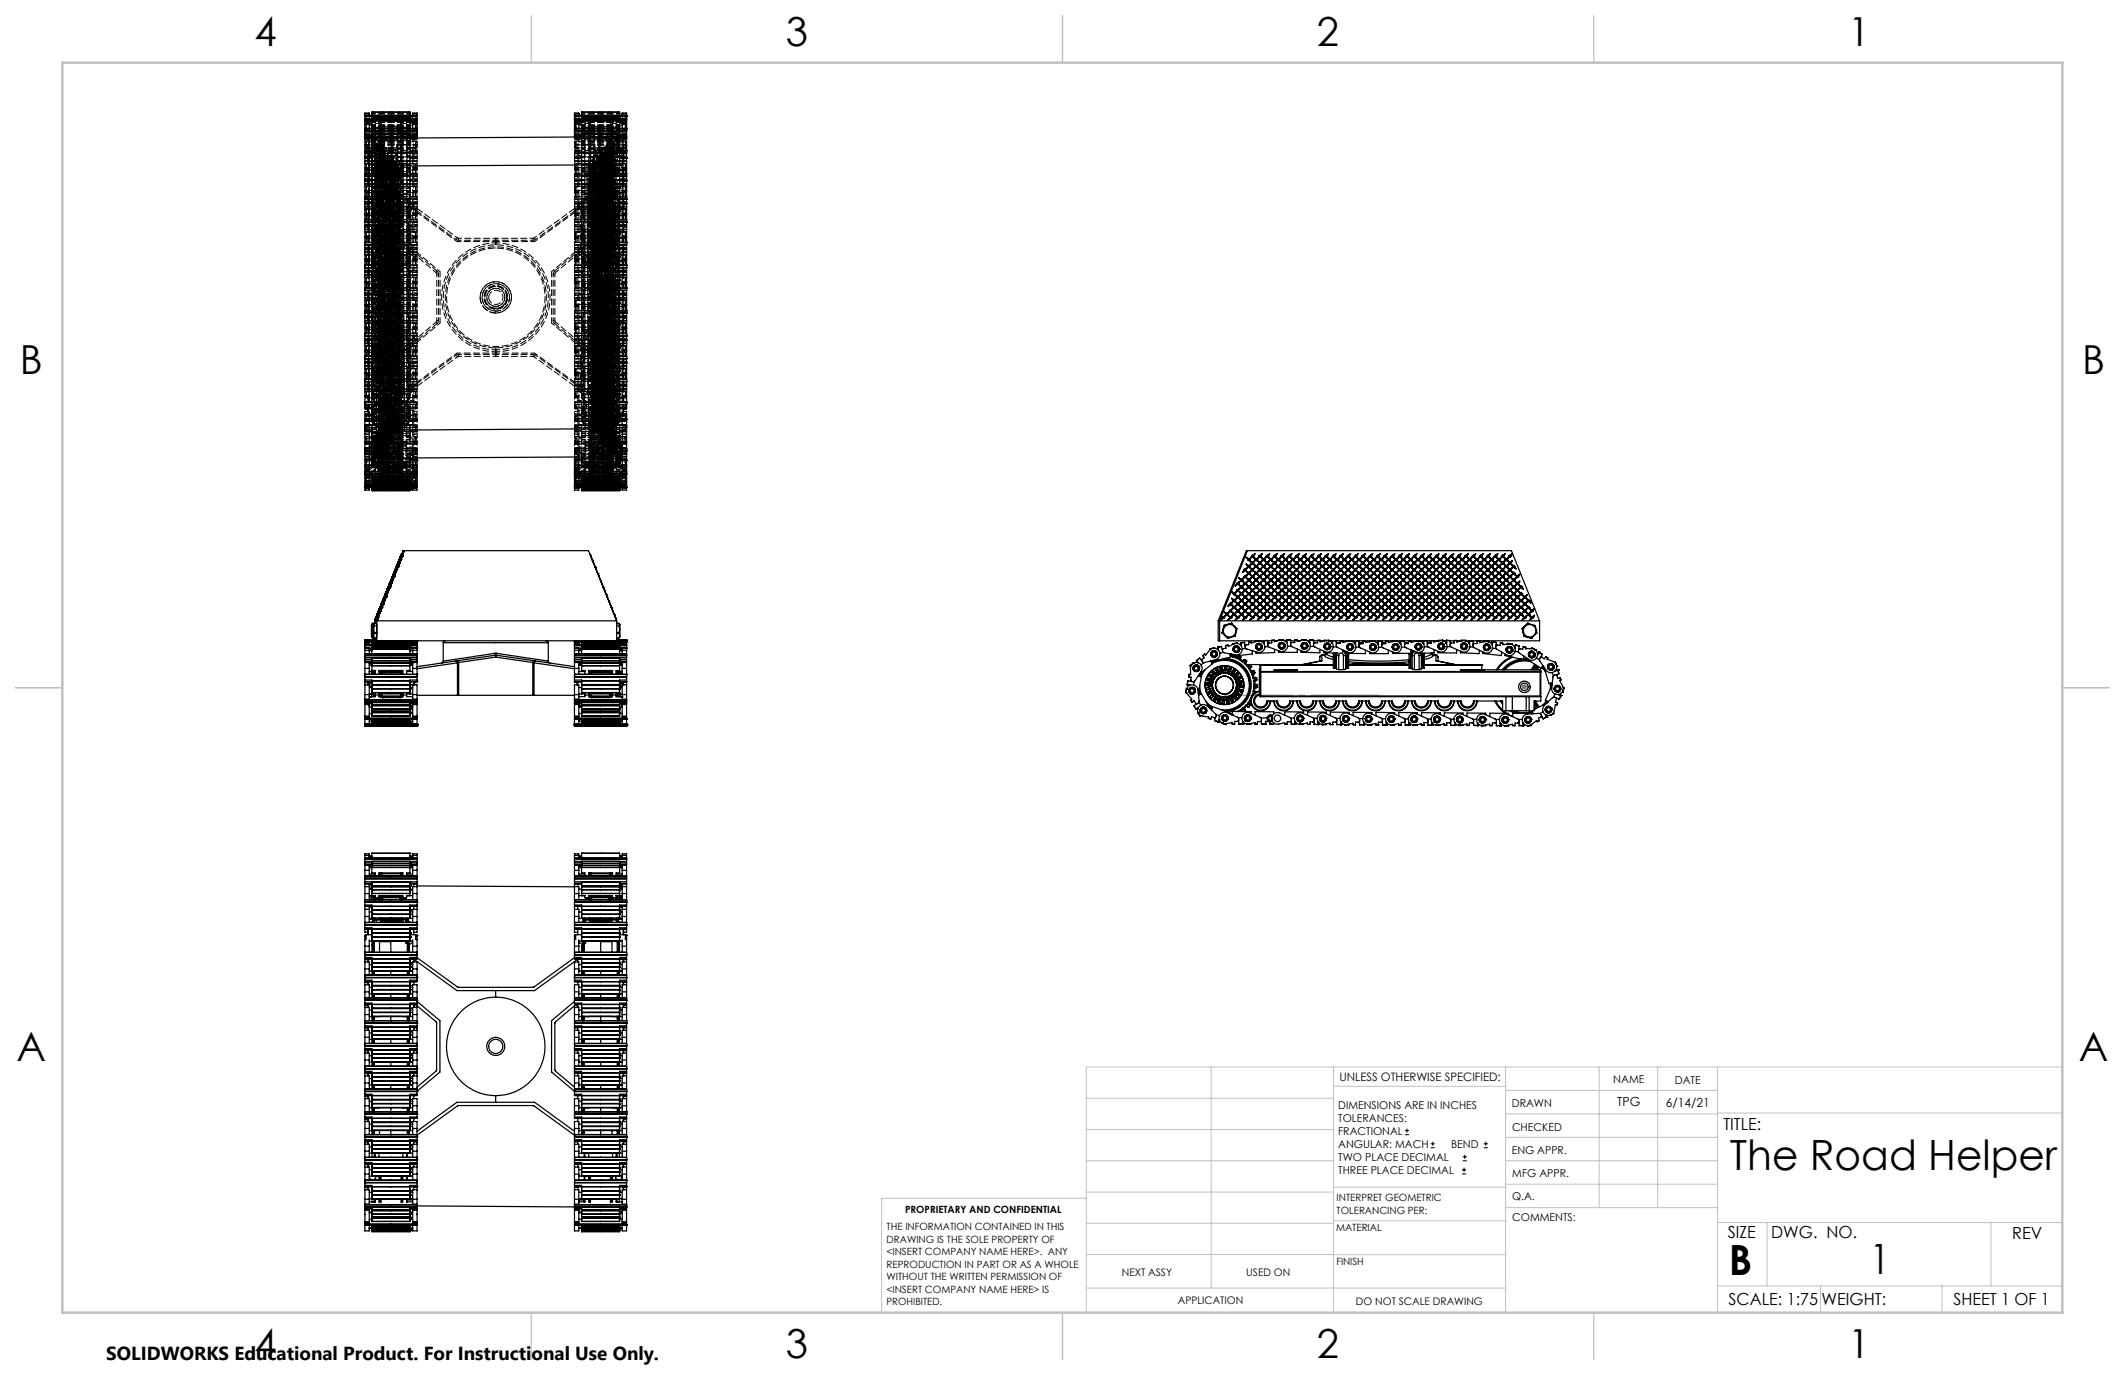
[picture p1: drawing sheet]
<svg xmlns="http://www.w3.org/2000/svg" width="432mm" height="279mm" viewBox="0 0 432 279" stroke-linecap="round" stroke-linejoin="round" font-family="sans-serif">
<defs><g id="words">
<g font-size="8.5">
<text x="351.5" y="237.7">The Road Helper</text>
<text x="351.3" y="259">B</text>
<text x="379.9" y="258.9">1</text>
</g>
<g font-size="8.1">
<text x="51.7" y="9.3">4</text>
<text x="159.7" y="9.3">3</text>
<text x="267.6" y="9.3">2</text>
<text x="375.6" y="9.3">1</text>
<text x="4" y="76">B</text>
<text x="423.1" y="76">B</text>
<text x="3.3" y="215.7">A</text>
<text x="422.4" y="215.7">A</text>
<text x="51.7" y="276">4</text>
<text x="159.7" y="276">3</text>
<text x="267.6" y="276">2</text>
<text x="375.6" y="276">1</text>
</g>
<text font-size="3.8" x="21.6" y="276.3">SOLIDWORKS Educational Product. For Instructional Use Only.</text>
<g font-size="3.4">
<text x="350.2" y="229.5">TITLE:</text>
<text x="351.1" y="251.6">SIZE</text>
<text x="359.9" y="251.6">DWG. NO.</text>
<text x="408.9" y="251.7">REV</text>
<text x="351.2" y="265.2">SCALE: 1:75</text>
<text x="370.1" y="265.3">WEIGHT:</text>
<text x="396.9" y="265.2">SHEET 1 OF 1</text>
</g>
<g font-size="2.5">
<text x="328.6" y="224.8">TPG</text>
<text x="338.5" y="224.9">6/14/21</text>
</g>
<text font-size="2.4" x="272.2" y="219.7">UNLESS OTHERWISE SPECIFIED:</text>
<g font-size="2.2">
<text x="327.8" y="220.1">NAME</text>
<text x="340.3" y="220.2">DATE</text>
<text x="271.9" y="225.3">DIMENSIONS ARE IN INCHES</text>
<text x="271.9" y="227.9">TOLERANCES:</text>
<text x="307.2" y="224.9">DRAWN</text>
<text x="271.9" y="230.6">FRACTIONAL</text>
<text x="271.9" y="233.2">ANGULAR: MACH</text>
<text x="294.9" y="233.2">BEND</text>
<text x="307.3" y="229.8">CHECKED</text>
<text x="271.9" y="235.9">TWO PLACE DECIMAL</text>
<text x="271.9" y="238.5">THREE PLACE DECIMAL</text>
<text x="307.2" y="234.5">ENG APPR.</text>
<text x="307.3" y="239.2">MFG APPR.</text>
<text x="307.3" y="243.9">Q.A.</text>
<text x="307.3" y="248.1">COMMENTS:</text>
</g>
<g font-size="2.1">
<text x="227.9" y="259.2">NEXT ASSY</text>
<text x="253.3" y="259.2">USED ON</text>
<text x="239.3" y="265">APPLICATION</text>
<text x="275.5" y="265.1">DO NOT SCALE DRAWING</text>
</g>
<g font-size="2">
<text x="271.6" y="244.1">INTERPRET GEOMETRIC</text>
<text x="180.2" y="250">THE INFORMATION CONTAINED IN THIS</text>
<text x="183.9" y="246.4">PROPRIETARY AND CONFIDENTIAL</text>
<text x="271.5" y="250.2">MATERIAL</text>
<text x="271.6" y="246.6">TOLERANCING PER:</text>
<text x="180.2" y="252.5">DRAWING IS THE SOLE PROPERTY OF</text>
<text x="180.2" y="255.1">&lt;INSERT COMPANY NAME HERE&gt;. ANY</text>
<text x="180.2" y="257.6">REPRODUCTION IN PART OR AS A WHOLE</text>
<text x="271.5" y="257">FINISH</text>
<text x="180.2" y="260.1">WITHOUT THE WRITTEN PERMISSION OF</text>
<text x="180.2" y="262.6">&lt;INSERT COMPANY NAME HERE&gt; IS</text>
<text x="180.2" y="265.2">PROHIBITED.</text>
</g>
</g></defs>
<g fill="none" stroke="#000" stroke-width=".2">
<path d="M285.5 230.6h.8M285.5 229.7h.8M285.9 229.3v.9M290.7 233.2h.8M290.7 232.4h.8M291.1 232v.8M297.1 238.5h.8M297.1 237.7h.8M297.2 235.9h.9M297.2 235.1h.9M297.5 237.3v.8M297.6 234.6v.9"/>
<path d="M301.5 233.2h.8M301.5 232.4h.8M301.9 232v.8"/>
</g>
<path d="M309.2 139.6h1.1M309.4 139.2l.7 .7M309.7 139.1v1M310.1 139.2l-.7 .7" fill="none" stroke="#808080" stroke-width=".2"/>
<g fill="none" stroke="#c0c0c0" stroke-width=".2">
<path d="M246.1 216.8v44.9M271 216.8v49.9M305.9 216.8v49.9M324.9 216.8v28.6M336.8 216.8v28.6M349 216.8v49.9M419.1 216.8h-198.4v49.9M220.7 235.9h50.3M220.7 229.5h50.3M220.7 223.2h50.3M271 220.7h34.9M305.9 231.1h43.1"/>
<path d="M305.9 226.3h43.1M305.9 221.6h43.1M305.9 235.9h43.1M349 226.2h70.1M220.7 248.6h50.3M220.7 242.2h50.3M220.7 254.9h50.3M220.7 243.5h-41.6v23.2M271 255h34.9M271 248.1h35M271 241.2h35M305.9 240.6h43.1"/>
<path d="M306 245.4h43M349 248.4h70.1M359.1 248.4v12.9M404.6 248.4v12.9M220.7 261.7h85.2M349 261.3h70.1M369.9 261.3v5.4M394.6 261.3v5.4"/>
</g>
<path d="M108 3.2v9.5M215.9 3.2v9.5M323.8 3.2v9.5M3.1 139.7h9.6M419.1 139.7h9.5M108 266.7v9.6M215.9 266.7v9.6M323.8 266.7v9.6" fill="none" stroke="#c0c0c0" stroke-width=".25"/>
<path d="M12.7 12.7h406.4v254h-406.4z" fill="none" stroke="#c0c0c0" stroke-width=".5"/>
<path d="M248.8 141.3h31.4" fill="none" stroke="#808080" stroke-width=".2" stroke-dasharray="15.2 1.3 1.3 1.3" stroke-dashoffset="1.5"/>
<g fill="none" stroke="#000" stroke-width=".25">
<path d="M74.2 26.1h5.2M74.2 23.5h5.2M74.2 37.3h.8v1.4M74.2 37.3v1.4M74.2 32.1v.1M74.2 27.3v.4M74.2 26.5h.1M74.2 26.1h.1M74.2 27.7v.1M74.2 24.3v.8M74.2 30.6h.1M74.2 30.6h1.3"/>
<path d="M74.2 28.2h.8v1.2M74.2 28.2v1.2M74.2 31.7v.4M74.2 32.1h.1M74.2 27.8v.1M74.2 24.3h.1M74.2 23.5h.1M74.2 23.6h.1M74.2 23.1v-.1h.8v.1M74.2 36.7v.1M74.2 35.2v.1M74.2 32.7h.8v1.3"/>
<path d="M74.2 32.7v1.3M74.2 36.4v.3M74.2 36.7h.1M74.2 31.7h1.4v2.9M74.2 36.4h1.4v2.8M74.2 23.1v1.2M74.2 25.1v2.2M74.2 27.7h.1M74.2 27.9v.3M74.2 29.4v2.3M74.2 32.2v.5M74.2 34v2.4"/>
<path d="M74.2 36.8v.5M74.2 38.7v2.3M74.2 38.7h.8M74.2 35.8h2M74.2 27.8h1.4M74.2 32.1h1.4M74.2 35.2h2M74.2 36.7h1.4M74.2 27.7h1.4M74.2 27.3h1.4M74.2 26.8h10.5M74.2 26.1h10.5"/>
<path d="M74.2 25.1h.8M74.2 31.2h1.3M74.2 29.4h.8M74.2 24.1h10.5M74.2 23.5h10.5M74.2 23.1h.8M74.2 34h.8M74.2 32.2h.5M74.2 27.9h.5M74.2 36.8h.5M74.7 27.8v.4M74.7 32.1v.6"/>
<path d="M74.7 36.7v.6M74.8 27.8v.4M74.8 32.1v.6M74.8 36.7v.6M75 28.7h.6l-.1 2.7 .3 .2M75 24.3v.8M75 23.1v.4M75 25.1v1M75 29.4v1.2M75 34v1.2M75 38.7v1.2M75 30h.5"/>
<path d="M75 33.3h.6M75 34.6h1.2M75 24.8h.6M75 37.9h.6M75 39.2h1.2M75 24.6h.6M75 24.7h.6M75.5 31h-1.3l1.3 .1M75.5 39.2v.7M75.6 28.6h.1M75.6 27.2h7.7M75.6 33.5h.1"/>
<path d="M75.6 24.3h.1M75.6 38.2h.1M75.6 28.2h.1M75.6 27.2h.1M75.6 34.3h.1M75.6 32.7h.1M75.6 31.9h.1M75.6 32.8h.1M75.6 23.8h.1M75.6 39h.1M75.6 39.2h.1M75.6 37.4h.1"/>
<path d="M75.6 37.5h.1M75.6 37.4v.1M75.6 22.8v.7M75.6 31.9h.6M75.6 22.8h7.7M75.6 34.3h.6M75.6 39h.6M75.6 24.3h7.7M75.6 23.8h7.7M75.6 22.8h.1M75.6 27.9h.1M75.6 24.5v.1"/>
<path d="M75.6 24.1h.1M75.6 23.8v2h.7v.3M75.6 27.2v1.6M75.6 37.4h.6M75.6 32.8h.6M75.6 32.7h.6M75.6 28.6h.6M75.6 33.5h.6M75.6 38.2h.6M75.6 27.9h7.7M75.6 28.2h.6M75.6 37.5h.6"/>
<path d="M75.8 28.6l-.2 .2 .2 .2M75.8 29l-.2 .6 .2 .9M75.8 30.5l-.2 .5 .2 .6M75.8 29h.4M75.8 30.5h.4M75.8 31.6h.4M76.1 34.6v.6M76.2 28.2h-.6M76.2 28.1l.4 65M76.2 28.1l5.7 5.6M76.2 32.8h-.6M76.2 36.6h-.6h.6"/>
<path d="M76.2 35.7h-2l2 .1M76.2 39.9h-2l2 .1M76.2 39.5h-.1v.4M76.3 31.1v.3M76.3 34.1v.3M76.3 32.6v.3M76.3 29.6l-.1 .4M76.3 32.6h.1M76.3 31.1h.1M76.3 34.1h.1M76.3 29.6h.1M76.3 34.1v.4"/>
<path d="M76.3 31.1l-.1 .4M76.3 32.6l-.1 .4M76.4 29.4l-.1 .2M76.4 29.5h.1M76.4 31l-.1 .1M76.4 31.2l-.1 .2M76.4 32.7l-.1 .2M76.4 29.5l-.1 .1M76.4 29.7l-.2 .3M76.4 37.1l-.1 .3M76.4 38.6l-.1 .3M76.4 35.6l-.1 .3"/>
<path d="M76.4 32.7h.1M76.4 31.2v.1M76.4 29.7v.1M76.4 37.1h.1M76.4 35.6h.1M76.4 38.6h.1M76.4 35.6l-.1 .4M76.4 38.6l-.1 .4M76.4 37.1l-.1 .4M76.4 29.8h.1M76.4 35.4v.2M76.4 32.4l-.1 .2"/>
<path d="M76.4 30.9l-.1 .2M76.4 33.9l-.1 .2M76.4 33.9h.1M76.4 30.9v.1M76.4 29.6h.1M76.4 32.4v.1M76.4 34.2l-.1 .2M76.4 32.5l-.1 .1M76.4 29.6v.1M76.4 36.9v.2M76.4 37.2l-.1 .2M76.4 38.7l-.1 .2"/>
<path d="M76.4 35.5v.1M76.4 35.7l-.1 .2M76.4 38.7h.1M76.4 37.2v.1M76.4 35.7h.1M76.4 34.2v.1M76.4 29.8l-.2 .3v-.1M76.4 31.3l-.2 .3 .1-.2M76.4 35.4v.1M76.4 34.3h.1M76.4 39.9v.2M76.4 38.4v.2"/>
<path d="M76.4 34.1h.1M76.4 31.1h.1M76.4 32.6h.1M76.4 36.9h.1M76.4 31.1v.1M76.4 34.1v.1M76.4 32.6v.1M76.4 38.5v.1M76.4 35.6v.1M76.4 34.3l-.2 .3 .1-.2M76.4 37.3l-.1 .3v-.2M76.4 35.7l-.1 .4v-.2"/>
<path d="M76.4 32.7l-.2 .4 .1-.2M76.4 38.4v.1M76.4 39.9h.1M76.5 38.7h.1M76.5 31.1l-.1 .2M76.5 32.6l-.1 .1M76.5 29.6l-.1 .2M76.5 38.6h.1M76.5 37v.1M76.5 37l-.1 .2M76.5 38.6l-.1 .1M76.5 38.7l-.2 .4v-.2"/>
<path d="M76.5 37.1l-.1 .2M76.5 34.1l-.1 .2M76.5 35.6l-.1 .1M76.5 38.6v.1M76.5 30l.1 .3M76.5 30l.2 .2M76.5 30v-.2l.2 .4M76.5 33.7l-.1 .4M76.5 33.7l.1-.1-.1 .5M76.5 33.7l-.1 .2M76.5 30.7l-.1 .3M76.5 30.7l.1-.1-.1 .5"/>
<path d="M76.5 30.7l-.1 .4M76.5 29.2l-.1 .4M76.5 29.2l.1-.1-.1 .5M76.5 29.2l-.1 .3M76.5 32.2l-.1 .3M76.5 32.2l.1-.1-.1 .5M76.5 32.2l-.1 .4M76.5 29.9l.1 .4M76.5 32.9l.1 .4M76.5 34.4l.1 .4M76.5 31.4l.1 .4M76.6 33v.3"/>
<path d="M76.6 33l.1 .2M76.6 34.5v.3M76.6 34.5l.1 .2M76.6 31.5v.3M76.6 31.5l.1 .2M76.6 36l.1 .3M76.6 36l.1 .2M76.6 31.5l-.1-.2 .2 .4M76.6 33l-.1-.2 .2 .4M76.6 36v-.2l.1 .4M76.6 34.5l-.1-.2 .2 .3M76.6 35.2l-.2 .4"/>
<path d="M76.6 35.2v-.1l-.1 .5M76.6 35.2l-.2 .3M76.6 38.2l-.2 .3M76.6 38.2l.1-.1-.2 .5M76.6 38.2l-.1 .4M76.6 36.7l-.2 .2M76.6 36.7l.1-.2-.2 .6M76.6 36.7l-.1 .3M76.6 37.4l.1 .4M76.6 38.9l.1 .4M76.6 35.9l.1 .4M76.6 30.7l-.2 .2"/>
<path d="M76.6 29.1l-.2 .4M76.6 32.1l-.2 .3M76.6 38.9l.1 .3M76.6 37.5l.1 .3M76.6 37.5l.1 .2M76.6 37.5v-.2l.1 .3M76.6 38.9v-.1l.2 .4M76.6 39.7l-.2 .2M76.6 39.7l.1-.2-.1 .6M76.6 39.7l-.1 .3M76.6 33.6l-.2 .3M76.6 35.1l-.2 .3"/>
<path d="M76.6 38.1l-.2 .3M76.6 36.6l-.2 .3M76.6 34.8l.1 .2M76.6 33.3l.1 .2M76.6 31.8l.1 .2M76.6 30.3l.1 .2M76.6 33.3l.1 .1M76.6 34.8h.1M76.6 31.8h.1M76.6 30.3h.1M76.6 33.3h.1M76.6 39.6l-.2 .3"/>
<path d="M76.7 37.8v.2M76.7 39.3v.2M76.7 36.3v.2M76.7 30.5h.1M76.7 30.5l.1 .2M76.7 32l.1 .2M76.7 32h.1M76.7 30.2v.1M76.7 33.2v.1M76.7 31.7v.2M76.7 36.3v.1M76.7 39.3v.1"/>
<path d="M76.7 37.8h.1M76.7 39.3h.1M76.7 36.3h.1M76.7 30.5l.1 .3M76.7 30.2h.1M76.7 33.2h.1M76.7 30.2l.1 .1M76.7 30.3l.1 .4M76.7 30.3h.1M76.7 33.4l.1 .3M76.7 33.4v.1M76.7 36.4l.1 .3"/>
<path d="M76.7 36.4v.1M76.7 35l.1 .2M76.7 35h.1M76.7 38l.1 .2M76.7 38h.1M76.7 34.7v.2M76.7 36.2v.1M76.7 39.2l.1 .1M76.7 37.7l.1 .1M76.7 36.2h.1M76.7 31.7h.1M76.7 33.5l.2 .3"/>
<path d="M76.7 36.5l.2 .3M76.7 32l.1 .3M76.7 35l.2 .3M76.7 34.6h.1M76.7 31.7l.1 .1M76.7 33.2l.1 .1M76.7 34.6l.1 .2M76.7 36.2l.1 .1M76.7 37.6l.1 .2M76.7 33.3l.1 .4M76.7 33.3h.1M76.7 36.3l.1 .4"/>
<path d="M76.7 31.9l.1 .3M76.7 34.9l.1 .3M76.7 39.4l.1 .3M76.7 39.4v.1M76.7 37.6v.1M76.7 34.6v.1M76.7 38l.2 .3M76.7 39.5l.2 .3M76.8 39.2h-.1M76.8 39.2v.1M76.8 30.3l.1 .5-.1-.1M76.8 33.3l.1 .5-.1-.1"/>
<path d="M76.8 31.8l.1 .5-.1-.1M76.8 31.8l-.1 .1M76.8 37.8v.4M76.8 37.8h.1M76.8 39.3v.4M76.8 36.3l.1 .5-.1-.1M76.8 34.8l.1 .5-.1-.1M76.8 34.8l-.1 .1M76.8 37.8l.1 .5-.1-.1M76.8 39.3l.1 .5-.1-.1M76.8 39.3h.1M76.9 29.6l-.1 .4"/>
<path d="M76.9 29.6h.1M76.9 31.1l-.1 .3M76.9 32.6l-.1 .3M76.9 34.1l-.1 .3M76.9 35.6l-.1 .3M76.9 35.6h.1M76.9 34.1h.1M76.9 32.6h.1M76.9 31.1h.1M76.9 31.1l-.1 .4M76.9 34.1l-.1 .4M76.9 35.6l-.1 .4"/>
<path d="M76.9 32.6l-.1 .4M76.9 29.4v.2M76.9 30.9v.2M76.9 30.9v.1M76.9 29.5h.1M76.9 31.2l-.1 .2M76.9 31v.1M76.9 29.5v.1M76.9 29.7l-.1 .3M76.9 32.7l-.1 .2M76.9 32.5v.1M76.9 34.2l-.1 .2"/>
<path d="M76.9 38.6v.3M76.9 37.1l-.1 .3M76.9 34.2l.1 .1M76.9 32.7h.1M76.9 31.2h.1M76.9 29.7l.1 .1M76.9 37.1h.1M76.9 38.6h.1M76.9 37.1l-.1 .4M76.9 38.6l-.1 .4M77 31.3h.1M77 29.8h.1"/>
<path d="M77 36.9l-.1 .2M77 35.4l-.1 .2M77 33.9l-.1 .2M77 32.4l-.1 .2M77 31.1h.1M77 29.6h.1M77 33.9h.1M77 35.4v.1M77 31.1l-.1 .1M77 29.6l-.1 .1M77 35.7l-.2 .2M77 35.5l-.1 .1"/>
<path d="M77 38.7l-.1 .2M77 38.4l-.1 .2M77 37.2l-.2 .2M77 38.7h.1M77 37.2h.1M77 35.7h.1M77 31.3l-.2 .3v-.2M77 29.8l-.2 .3v-.1M77 32.7l-.2 .4v-.2M77 36.9h.1M77 34.3h.1M77 32.4l-.1 .1"/>
<path d="M77 38.4h.1M77 39.9l-.1 .2M77 34.1h.1M77 39.9h.1M77 32.6h.1M77 37l.1 .1M77 35.6h.1M77 32.6l-.1 .1M77 34.1l-.1 .1M77 35.6v.1M77 37v.2M77 34.3l-.2 .3v-.2"/>
<path d="M77 38.7l-.2 .4 .1-.2M77 37.2l-.2 .4v-.2M77 35.7l-.2 .4v-.2M77 26.1v-.3h4.8v.3M77 32.6v.1M77 34.1v.2M77 29.6v.2M77 31.1v.2M77 29.2l.2-.1-.2 .5M77 29.2l-.1 .3M77 29.2v.4M77 38.6h.1"/>
<path d="M77 38.6v.1M77 29.9l.2 .4M77.1 38.6l-.1 .1M77.1 35.6l-.1 .1M77.1 37.1l-.1 .1M77.1 30l.1 .3M77.1 30l.1 .2M77.1 31.5l.1 .3M77.1 31.5l.1 .2M77.1 33l.1 .3M77.1 33l.1 .2M77.1 33v-.2l.2 .4"/>
<path d="M77.1 31.5l-.1-.2 .3 .4M77.1 30l-.1-.2 .3 .4M77.1 30.7l.1-.1-.2 .5M77.1 30.7l-.2 .3M77.1 30.7l-.1 .4M77.1 33.7l.1-.1-.2 .5M77.1 33.7l-.1 .2M77.1 33.7l-.1 .4M77.1 32.2l-.1 .4M77.1 32.2l.1-.1-.2 .5M77.1 32.2l-.2 .3M77.1 35.2l-.1 .4"/>
<path d="M77.1 35.2l.1-.1-.1 .5M77.1 35.2l-.1 .3M77.1 31.4l.1 .4M77.1 32.9l.1 .4M77.1 34.4l.1 .4M77.1 35.9l.1 .4M77.1 35.9l.2 .3M77.1 37.5l.1 .3M77.1 37.5l.2 .2M77.1 34.5l.1 .3M77.1 34.5l.1 .2M77.1 37.5v-.2l.2 .3"/>
<path d="M77.1 34.5v-.2l.2 .3M77.1 35.9v-.1l.2 .4M77.1 39.7l-.1 .3M77.1 39.7l.1-.2-.1 .5M77.1 39.7l-.1 .2M77.1 38.2l-.1 .4M77.1 38.2l.1-.1-.1 .5M77.1 38.2l-.1 .2M77.1 36.7l-.1 .3M77.1 36.7l.1-.2-.1 .6M77.1 36.7l-.1 .2M77.1 37.4l.1 .4"/>
<path d="M77.1 38.9l.1 .4M77.1 30.7l-.2 .2M77.1 29.1l-.2 .4M77.1 33.6l-.1 .3M77.1 32.1l-.1 .3M77.2 30.3v.2M77.2 38.9v.4M77.2 38.9l.1 .3M77.2 30.3h.1M77.2 38.9l-.1-.1 .2 .3M77.2 39.6l-.2 .3M77.2 38.1l-.2 .3"/>
<path d="M77.2 36.6l-.2 .3M77.2 35.1l-.2 .3M77.2 34.8l.1 .2M77.2 36.3l.1 .2M77.2 33.3l.1 .2M77.2 31.8l.1 .2M77.2 31.8v.2M77.2 33.3v.1M77.2 36.3l.1 .1M77.2 34.8h.1M77.2 36.3h.1M77.2 31.8h.1"/>
<path d="M77.2 33.3h.1M77.2 39.3l.1 .2M77.2 37.8l.1 .2M77.2 30.5l.2 .2M77.2 30.5h.1M77.2 32l.2 .2M77.2 33.4l.2 .3M77.2 33.4l.1 .1M77.2 30.2l.1 .1M77.2 31.7l.1 .2M77.2 33.2l.1 .1M77.2 37.8l.1 .1"/>
<path d="M77.2 39.3l.1 .1M77.2 34.7l.1 .1M77.2 39.3h.1M77.2 37.8h.1M77.2 25.8v.3M77.2 32l.2 .3M77.2 30.5l.2 .3M77.3 30.2h.1M77.3 31.7h.1M77.3 31.7v.1M77.3 33.2v.1M77.3 30.2v.1"/>
<path d="M77.3 30.3l.1 .4M77.3 30.3h.1M77.3 37.9l.1 .3M77.3 37.9v.1M77.3 31.9l.1 .3M77.3 36.4l.1 .3M77.3 36.4v.1M77.3 39.4l.1 .3M77.3 35l.1 .2M77.3 35h.1M77.3 36.2v.1M77.3 37.7v.1"/>
<path d="M77.3 39.2v.1M77.3 30.2h-.1M77.3 33.2h-.1M77.3 31.7h-.1M77.3 35l.1 .3M77.3 38l.1 .2M77.3 36.5l.1 .3M77.3 33.5l.1 .3M77.3 39.4v.1M77.3 37.6h.1M77.3 36.2h.1M77.3 34.6l-.1 .1"/>
<path d="M77.3 34.6v.2M77.3 36.2l.1 .1M77.3 37.6l.1 .2M77.3 37.8l.1 .4M77.3 37.8h.1M77.3 36.3l.1 .4M77.3 33.3l.1 .4M77.3 33.3h.1M77.3 34.8l.1 .4M77.3 34.8h.1M77.3 37.6v.1M77.3 39.1v.1"/>
<path d="M77.3 39.1h.1M77.3 39.5l.1 .3M77.3 39.1l.1 .2M77.3 30.3l.1 .5v-.1M77.3 31.8v.1M77.3 31.8l.2 .5-.1-.1M77.3 39.3l.1 .4M77.3 33.3l.2 .5-.1-.1M77.3 34.8l.2 .5-.1-.1M77.4 37.8l.1 .5-.1-.1M77.4 36.3h-.1M77.4 36.3l.1 .5-.1-.1"/>
<path d="M77.4 39.3h-.1M77.4 39.3l.1 .5-.1-.1M77.4 31.1v.3M77.4 31.1h.1M77.4 25.8v.3M77.4 31.1v.4M77.5 32.6l-.1 .3M77.5 35.6l-.1 .3M77.5 34.1l-.1 .3M77.5 37.1l-.1 .3M77.5 37.1h.1M77.5 34.1h.1"/>
<path d="M77.5 32.6h.1M77.5 35.6h.1M77.5 35.6l-.1 .4M77.5 37.1l-.1 .4M77.5 34.1l-.1 .4M77.5 32.6l-.1 .4M77.5 32.4v.2M77.5 30.9l-.1 .2M77.5 32.4v.1M77.5 30.9h.1M77.5 32.7l-.1 .2M77.5 32.5v.1"/>
<path d="M77.5 35.7l-.1 .2M77.5 34.2l-.1 .2M77.5 33.9v.2M77.5 38.6l-.1 .3M77.5 31.2l-.1 .2M77.5 32.7h.1M77.5 31.3h.1M77.5 35.7h.1M77.5 34.2v.1M77.5 38.6h.1M77.5 38.6l-.1 .4M77.5 33.9h.1"/>
<path d="M77.5 38.4v.2M77.5 36.9v.2M77.5 35.4v.2M77.5 35.4v.1M77.5 38.4h.1M77.5 31.1h.1M77.5 32.6v.1M77.5 35.5v.1M77.5 37.2l-.1 .2M77.5 38.7l-.1 .2M77.5 39.9v.2M77.5 31.1v.1"/>
<path d="M77.5 38.7h.1M77.5 37.2h.1M77.5 31.3l-.1 .3v-.2M77.5 34.3l-.1 .3v-.2M77.5 32.7l-.1 .4v-.2M77.5 36.9h.1M77.6 38.7h.1M77.6 37.2h.1M77.6 39.9l-.1 .2M77.6 37v.1M77.6 35.6h.1M77.6 39.9h-.1"/>
<path d="M77.6 34.1h.1M77.6 38.6h.1M77.6 35.6l-.1 .1M77.6 34.1l-.1 .1M77.6 37l-.1 .2M77.6 38.6l-.1 .1M77.6 38.7l-.2 .4v-.2M77.6 37.2l-.2 .4v-.2M77.6 35.7l-.2 .4v-.2M77.6 34.1l-.1 .2M77.6 32.6l-.1 .1M77.6 35.6v.1"/>
<path d="M77.6 31.1l-.1 .2M77.6 30.7l-.1 .4M77.6 30.7l.1-.1-.1 .5M77.6 30.7l-.1 .2M77.6 29.9l.1 .4M77.6 31.4l.1 .4M77.6 37.1v.1M77.6 38.6v.1M77.6 34.5l.2 .3M77.6 34.5l.2 .2M77.6 33l.2 .3M77.6 33l.2 .2"/>
<path d="M77.6 30l.1 .3M77.6 30l.2 .2M77.6 31.5l.2 .2M77.6 31.5l.1 .3M77.6 30v-.2l.2 .4M77.6 31.5v-.2l.2 .3M77.6 33v-.2l.2 .4M77.6 34.5v-.2l.2 .3M77.6 36.7v.3M77.6 36.7l.2-.2-.2 .6M77.6 36.7l-.1 .2M77.6 32.2l.1-.1-.1 .5"/>
<path d="M77.6 32.2l-.1 .3M77.6 32.2l-.1 .4M77.6 35.2l.2-.1-.2 .5M77.6 35.2l-.1 .3M77.6 35.2v.4M77.6 33.7v.4M77.6 33.7l.2-.2-.2 .6M77.6 33.7l-.1 .2M77.6 34.4l.2 .4M77.6 35.9l.2 .4M77.6 37.4l.2 .4M77.6 32.9l.2 .4"/>
<path d="M77.7 35.9l.1 .4M77.7 35.9l.1 .3M77.7 37.5l.1 .3M77.7 37.5l.1 .2M77.7 38.9l.1 .4M77.7 38.9l.1 .3M77.7 35.9l-.1-.1 .3 .4M77.7 37.5l-.1-.2 .3 .3M77.7 38.9l-.1-.1 .3 .3M77.7 39.7l.1-.2-.2 .5M77.7 39.7l-.2 .2M77.7 39.7l-.1 .3"/>
<path d="M77.7 38.2l-.1 .4M77.7 38.2l.1-.1-.2 .5M77.7 38.2l-.2 .2M77.7 32.1l-.2 .3M77.7 35.1l-.2 .3M77.7 33.6l-.2 .3M77.7 30.6l-.2 .3M77.7 31.8l.1 .2M77.7 30.3l.1 .2M77.7 30.3l.1 .1M77.7 31.8h.1M77.7 30.3h.1"/>
<path d="M77.7 38.1l-.2 .3M77.7 36.6l-.2 .3M77.7 39.6l-.1 .3M77.8 36.3v.2M77.8 37.8v.2M77.8 34.8v.2M77.8 33.3v.2M77.8 36.3v.1M77.8 33.3v.1M77.8 37.8v.1M77.8 30.2v.1M77.8 30.2h.1"/>
<path d="M77.8 36.3h.1M77.8 34.8h.1M77.8 33.3h.1M77.8 37.8h.1M77.8 39.3l.1 .2M77.8 35l.1 .2M77.8 35l.2 .3M77.8 33.4l.1 .3M77.8 33.4v.1M77.8 32l.1 .2M77.8 30.4l.1 .3M77.8 30.4v.1"/>
<path d="M77.8 36.2l.1 .1M77.8 34.7l.1 .1M77.8 33.2v.1M77.8 39.3v.1M77.8 31.7v.2M77.8 39.3h.1M77.8 32h.1M77.8 33.5l.2 .3M77.8 32l.2 .3M77.8 30.5l.1 .3M77.8 31.6h.1M77.8 33.2h.1"/>
<path d="M77.8 33.2l.1 .1M77.8 34.6l.1 .2M77.8 30.2l.1 .1M77.8 31.6l.1 .2M77.8 39.4l.2 .3M77.8 39.4h.1M77.8 36.4l.1 .3M77.8 36.4v.1M77.8 33.3l.1 .4M77.8 37.9l.2 .3M77.8 37.9v.1M77.8 31.9l.1 .3"/>
<path d="M77.8 30.3l.1 .4M77.8 30.3h.1M77.8 37.7l.1 .1M77.8 39.2l.1 .1M77.8 31.6v.1M77.8 34.6v.1M77.8 39.4l.2 .4M77.8 36.5l.2 .3M77.8 38l.2 .2M77.9 39.1h.1M77.9 37.6h.1M77.9 36.2h-.1"/>
<path d="M77.9 36.2v.1M77.9 37.6v.2M77.9 39.1v.2M77.9 39.3l.1 .4M77.9 34.8v.4M77.9 34.8h.1M77.9 36.3v.4M77.9 37.8l.1 .4M77.9 37.8h.1M77.9 30.3l.1 .5-.1-.1M77.9 39.1l-.1 .1M77.9 37.6l-.1 .1"/>
<path d="M77.9 34.8l.1 .5-.1-.1M77.9 36.3l.1 .5-.1-.1M77.9 36.3h.1M77.9 33.3l.1 .5-.1-.1M77.9 31.8l.1 .5-.1-.1M77.9 31.8l-.1 .1M77.9 39.3l.2 .5-.1-.1M77.9 39.3h.1M77.9 37.8l.1 .5v-.1M78 32.6l-.1 .3M78 31.1l-.1 .3M78 32.6h.1"/>
<path d="M78 31.1h.1M78 32.6l-.1 .4M78 31.1l-.1 .4M78 34.1l-.1 .3M78 35.6v.3M78 37.1v.3M78 38.6v.3M78 31.2l-.1 .2M78 31.2l.1 .1M78 37.1h.1M78 38.6h.1M78 34.1h.1"/>
<path d="M78 35.6h.1M78 37.1l-.1 .4M78 35.6l-.1 .4M78 38.6v.4M78 34.1l-.1 .4M78.1 32.4l-.1 .2M78.1 30.9l-.1 .2M78.1 33.9h.1M78.1 30.9h.1M78.1 33.9l-.1 .2M78.1 34.2l-.2 .2M78.1 32.5l-.1 .1"/>
<path d="M78.1 32.7l-.2 .2M78.1 35.5l-.1 .1M78.1 35.7l-.1 .2M78.1 37.2l-.1 .2M78.1 37.2h.1M78.1 35.7h.1M78.1 34.2v.1M78.1 32.7h.1M78.1 32.4v.1M78.1 31.3h.1M78.1 34.3h.1M78.1 39.9v.2"/>
<path d="M78.1 36.9l-.1 .2M78.1 38.4l-.1 .2M78.1 35.4l-.1 .2M78.1 38.4h.1M78.1 32.6h.1M78.1 35.4v.1M78.1 34l.1 .1M78.1 31.1h.1M78.1 34v.2M78.1 32.6v.1M78.1 38.7l-.1 .2M78.1 31.1l-.1 .1"/>
<path d="M78.1 38.7h.1M78.1 34.3l-.2 .3v-.2M78.1 35.7l-.2 .4 .1-.2M78.1 32.7l-.2 .4v-.2M78.1 31.3l-.2 .3v-.2M78.1 36.9h.1M78.1 39.9h.1M78.1 31.1v.2M78.1 38.6h.1M78.1 35.6h.1M78.1 37l.1 .1M78.1 35.6v.1"/>
<path d="M78.1 37v.2M78.1 38.6v.1M78.1 38.7l-.2 .4 .1-.2M78.1 37.2l-.2 .4 .1-.2M78.2 35.6l-.1 .1M78.2 32.6l-.1 .1M78.2 34.1l-.1 .2M78.2 37.1l-.1 .1M78.2 32.2l-.1 .3M78.2 32.2l.1-.1-.1 .5M78.2 32.2l-.1 .4M78.2 30.7l-.1 .4"/>
<path d="M78.2 30.7l.1-.1-.2 .5M78.2 30.7l-.1 .2M78.2 31.4l.1 .4M78.2 32.9l.1 .4M78.2 38.6l-.1 .1M78.2 34.5l.1 .3M78.2 34.5l.2 .2M78.2 35.9l.1 .4M78.2 35.9l.2 .3M78.2 33l.1 .3M78.2 33l.2 .2M78.2 31.5l.1 .3"/>
<path d="M78.2 31.5l.1 .2M78.2 35.9v-.1l.2 .4M78.2 34.5v-.2l.2 .3M78.2 33v-.2l.2 .4M78.2 31.5v-.2l.2 .3M78.2 38.2l-.1 .4M78.2 38.2l.1-.2-.1 .6M78.2 38.2l-.1 .2M78.2 35.2l-.1 .4M78.2 35.2l.1-.1-.1 .5M78.2 35.2l-.1 .3M78.2 33.7l-.1 .2"/>
<path d="M78.2 33.7l.1-.2-.1 .6M78.2 33.7l-.1 .3M78.2 36.7l-.1 .2M78.2 36.7l.1-.2-.1 .6M78.2 36.7l-.1 .3M78.2 34.4l.1 .4M78.2 37.4l.1 .4M78.2 38.9l.1 .4M78.2 30.6l-.1 .3M78.2 33.6l-.2 .5M78.2 38.9l.2 .3M78.2 37.5l.1 .3"/>
<path d="M78.2 37.5l.2 .2M78.2 37.5v-.2l.2 .3M78.2 38.9v-.1l.2 .3M78.2 39.7l-.1 .3M78.2 39.7l.1-.2-.1 .5M78.2 39.7l-.1 .2M78.2 32.1l-.1 .3M78.2 35.1l-.1 .3M78.2 36.6l-.1 .3M78.3 33.3l.1 .2M78.3 31.8l.1 .2M78.3 33.3l.1 .1"/>
<path d="M78.3 33.3h.1M78.3 31.8h.1M78.3 38.1l-.2 .3M78.3 39.6l-.2 .3M78.3 39.3l.1 .2M78.3 37.8l.1 .2M78.3 36.3l.1 .2M78.3 34.8l.1 .2M78.3 39.3l.1 .1M78.3 36.3l.1 .1M78.3 37.8l.1 .1M78.3 31.7l.1 .1"/>
<path d="M78.3 39.3h.1M78.3 37.8h.1M78.3 36.3h.1M78.3 34.8h.1M78.4 35l.1 .2M78.4 35h.1M78.4 33.4l.1 .3M78.4 33.4v.1M78.4 36.4l.1 .3M78.4 36.4v.1M78.4 32l.1 .2M78.4 32h.1"/>
<path d="M78.4 34.7v.1M78.4 36.2v.1M78.4 37.7v.1M78.4 33.2v.1M78.4 35l.1 .3M78.4 33.5l.1 .3M78.4 32l.1 .3M78.4 33.2h.1M78.4 34.6h.1M78.4 33.2l.1 .1M78.4 34.6l.1 .2M78.4 36.2l.1 .1"/>
<path d="M78.4 31.6v.2M78.4 37.9l.1 .3M78.4 37.9v.1M78.4 34.8l.1 .4M78.4 34.8h.1M78.4 33.3l.1 .4M78.4 33.3h.1M78.4 39.4l.1 .3M78.4 39.4h.1M78.4 31.8l.1 .4M78.4 31.8h.1M78.4 39.2v.1"/>
<path d="M78.4 31.6l-.1 .1M78.4 36.2h.1M78.4 34.6v.1M78.4 38l.1 .2M78.4 36.5l.1 .3M78.4 39.4l.2 .4M78.4 39.1h.1M78.4 37.6v.1M78.4 37.6l.1 .2M78.4 39.1l.1 .2M78.4 37.8l.1 .4M78.4 37.8h.1"/>
<path d="M78.4 36.3l.1 .4M78.5 36.3h.1M78.4 39.3l.1 .4M78.4 39.3h.1M78.4 31.8l.2 .5-.1-.1M78.4 39.1v.1M78.5 37.8l.1 .5-.1-.1M78.5 34.8l.1 .5-.1-.1M78.5 33.3l.1 .5-.1-.1M78.5 36.3l.1 .5-.1-.1M78.5 39.3l.1 .5M78.5 39.7l.1 .1"/>
<path d="M78.6 34.1l-.1 .3M78.6 32.6l-.1 .3M78.6 34.1h.1M78.6 32.6h.1M78.6 34.1l-.1 .4M78.6 32.6l-.1 .4M78.6 35.6l-.1 .3M78.6 38.6l-.1 .3M78.6 37.1l-.1 .3M78.6 32.7l-.1 .2M78.6 32.7h.1M78.6 38.6h.1"/>
<path d="M78.6 37.1h.1M78.6 35.6h.1M78.6 38.6l-.1 .4M78.6 35.6l-.1 .4M78.6 37.1l-.1 .4M78.6 35.4v.2M78.6 33.9v.2M78.6 32.4v.2M78.6 33.9h.1M78.6 32.4v.1M78.6 34.2l-.1 .2M78.6 35.5v.1"/>
<path d="M78.6 35.7l-.1 .2M78.6 38.7l-.1 .2M78.6 36.9v.2M78.6 37.2l-.1 .2M78.6 32.5v.1M78.6 38.7h.1M78.6 37.2h.1M78.6 35.7h.1M78.6 34.2l.1 .1M78.6 35.4v.1M78.7 37.2h.1M78.7 35.7h.1"/>
<path d="M78.7 34.2v.1M78.7 39.9l-.1 .1M78.7 38.4l-.1 .2M78.7 36.9l-.1 .2M78.7 38.4h.1M78.7 34v.1M78.7 36.9h-.1M78.7 35.6h.1M78.7 32.6h.1M78.7 34l-.1 .2M78.7 35.6l-.1 .1M78.7 39.9l-.1 .2"/>
<path d="M78.7 32.6l-.1 .1M78.7 35.7l-.2 .4v-.2M78.7 34.3l-.2 .3v-.2M78.7 37.2l-.2 .4v-.2M78.7 32.7l-.2 .4v-.2M78.7 39.9h.1M78.7 38.7h.1M78.7 32.6v.1M78.7 38.6h.1M78.7 37h.1M78.7 38.6l-.1 .1M78.7 37l-.1 .2"/>
<path d="M78.7 38.7l-.2 .4v-.2M78.7 34.1v.1M78.7 35.6v.1M78.7 37v.2M78.7 38.6v.1M78.7 31.5l.1 .3M78.7 31.5l.2 .2M78.7 31.5v-.2l.2 .3M78.7 33.7l-.1 .2M78.7 33.7l.1-.2-.1 .6M78.7 33.7v.3M78.7 32.2l.1-.1-.1 .5"/>
<path d="M78.7 32.2l-.1 .3M78.7 32.2v.4M78.7 31.4l.1 .4M78.7 34.4l.1 .4M78.7 32.9l.1 .4M78.8 32.9v.4M78.8 32.9l.1 .3M78.8 34.5v.3M78.8 34.5l.1 .2M78.8 35.9l.1 .4M78.8 35.9l.1 .3M78.8 37.5l.1 .3"/>
<path d="M78.8 37.5l.1 .2M78.8 34.5l-.1-.2 .3 .3M78.8 35.9l-.1-.1 .3 .3M78.8 32.9l-.1-.1 .3 .4M78.8 37.5v-.2l.2 .3M78.8 38.2l-.1 .2M78.8 38.2l.1-.2-.2 .6M78.8 38.2l-.1 .4M78.8 36.7l-.2 .2M78.8 36.7l.1-.2-.2 .5M78.8 36.7l-.1 .3M78.8 39.7l-.1 .2"/>
<path d="M78.8 39.7l.1-.2-.1 .5M78.8 39.7l-.1 .3M78.8 35.2l-.2 .3M78.8 35.2v-.1l-.1 .5M78.8 35.2l-.1 .4M78.8 38.9l.1 .4M78.8 37.4l.1 .4M78.8 32.1l-.2 .3M78.8 38.9l.1 .3M78.8 38.9v-.1l.2 .3M78.8 38.1l-.1 .3M78.8 33.6l-.2 .3"/>
<path d="M78.8 36.6l-.1 .3M78.8 35.1l-.2 .3M78.8 33.3l.1 .2M78.8 31.8l.1 .2M78.8 34.8l.1 .2M78.8 33.3l.1 .1M78.8 34.8l.1 .1M78.8 33.3h.1M78.8 31.8h.1M78.8 34.8h.1M78.8 39.6l-.1 .3M78.9 37.8l.1 .2"/>
<path d="M78.9 36.3v.2M78.9 39.3l.1 .2M78.9 32l.1 .2M78.9 32h.1M78.9 33.2l.1 .1M78.9 39.3l.1 .1M78.9 36.3v.1M78.9 37.8v.1M78.9 31.7l.1 .1M78.9 33.2h.1M78.9 37.8h.1M78.9 36.3h.1"/>
<path d="M78.9 39.3h.1M78.9 31.6l.1 .2M78.9 36.4l.2 .3M78.9 36.4v.1M78.9 34.9l.2 .3M78.9 33.4l.1 .3M78.9 33.4v.1M78.9 37.9l.2 .3M78.9 37.9l.1 .1M78.9 39.2l.1 .1M78.9 34.7l.1 .1M78.9 36.2l.1 .1"/>
<path d="M78.9 37.7l.1 .1M78.9 31.6v.1M78.9 34.9v.1M78.9 33.5l.2 .3M78.9 36.5l.2 .3M78.9 35l.2 .2M78.9 32l.2 .3M79 36.1h.1M79 34.6h.1M79 33.2v.1M79 34.6v.2M79 36.2v.1"/>
<path d="M79 37.6v.2M79 36.3l.1 .4M79 34.8l.1 .4M79 34.8h.1M79 33.3v.4M79 39.4l.1 .3M79 39.4h.1M79 31.8v.4M79 31.8h.1M79 37.6l-.1 .1M79 36.1l-.1 .1M79 34.6l-.1 .1"/>
<path d="M79 38l.1 .2M79 39.4l.1 .4M79 39.1v.2M79 33.3l.1 .5-.1-.1M79 33.3h.1M79 37.8l.1 .4M79 37.8h.1M79 39.3l.1 .4M79 39.3h.1M79 31.8l.1 .5-.1-.1M79 39.1l-.1 .1M79 36.3h.1"/>
<path d="M79 36.3l.2 .5-.1-.1M79 34.8l.1 .5v-.1M79 37.8l.2 .5-.1-.1M79 39.3l.2 .5-.1-.1M79.1 34.1v.3M79.1 35.6v.3M79.1 32.6v.3M79.1 34.1h.1M79.1 35.6h.1M79.1 32.6h.1M79.1 34.1l-.1 .4M79.1 35.6v.4"/>
<path d="M79.1 32.6l-.1 .4M79.2 32.5l-.1 .1M79.2 34.2l-.1 .2M79.2 37.1l-.1 .3M79.2 38.6l-.1 .3M79.2 32.7l-.1 .2M79.2 34.2h.1M79.2 32.7h.1M79.2 38.6h.1M79.2 37.1h.1M79.2 37.1l-.1 .4M79.2 38.6l-.1 .4"/>
<path d="M79.2 33.9l-.1 .2M79.2 36.9v.2M79.2 35.4l-.1 .2M79.2 35.4h.1M79.2 33.9h.1M79.2 37.2l-.1 .2M79.2 38.4v.2M79.2 38.7l-.1 .2M79.2 35.7l-.1 .2M79.2 35.7h.1M79.2 38.7h.1M79.2 37.2h.1"/>
<path d="M79.2 32.7l-.2 .4 .1-.2M79.2 36.9h.1M79.2 39.9v.1M79.2 35.6h.1M79.2 38.4h.1M79.2 37h.1M79.2 34l.1 .1M79.2 32.6h.1M79.2 34v.2M79.2 37v.2M79.2 35.6v.1M79.2 39.9v.2"/>
<path d="M79.2 32.6v.1M79.2 38.7l-.1 .4v-.2M79.2 35.7l-.2 .4 .1-.2M79.2 34.2l-.2 .4 .1-.2M79.2 37.2l-.1 .4v-.2M79.2 39.9h.1M79.3 32.6l-.1 .1M79.3 34.1l-.1 .1M79.3 38.5v.1M79.3 38.5l-.1 .2M79.3 35.6l-.1 .1M79.3 37l-.1 .2"/>
<path d="M79.3 38.6v.1M79.3 32.9l.1 .4M79.3 32.9l.1 .3M79.3 32.9v-.1l.2 .4M79.3 35.2l-.1 .2M79.3 35.2l.1-.1-.1 .5M79.3 35.2l-.1 .4M79.3 33.7l-.1 .3M79.3 33.7l.1-.2-.1 .6M79.3 33.7l-.1 .2M79.3 32.2l-.1 .4M79.3 32.2l.1-.1-.1 .5"/>
<path d="M79.3 32.2l-.1 .3M79.3 34.4l.1 .4M79.3 35.9l.1 .4M79.3 35.9l.2 .3M79.3 34.5l.1 .3M79.3 34.5l.1 .2M79.3 38.9l.1 .4M79.3 38.9l.2 .3M79.3 37.5l.1 .3M79.3 37.5l.2 .2M79.3 38.9v-.1l.2 .3M79.3 34.5v-.2l.2 .3"/>
<path d="M79.3 35.9v-.1l.2 .3M79.3 37.5v-.2l.2 .3M79.3 38.2v.3M79.3 38.2l.1-.2-.1 .6M79.3 38.2l-.1 .2M79.3 36.7l-.1 .2M79.3 36.7l.1-.2-.1 .5M79.3 36.7l-.1 .3M79.3 39.7v.3M79.3 39.7l.1-.2-.1 .5M79.3 39.7l-.1 .2M79.3 37.4l.1 .4"/>
<path d="M79.3 33.6l-.1 .3M79.3 32.1l-.1 .3M79.4 35.1l-.2 .3M79.4 38.1l-.2 .3M79.4 36.6l-.2 .3M79.4 39.6l-.2 .3M79.4 36.3l.1 .2M79.4 34.8l.1 .2M79.4 33.3l.1 .2M79.4 36.3l.1 .1M79.4 34.8l.1 .1M79.4 33.3v.1"/>
<path d="M79.4 36.3h.1M79.4 34.8h.1M79.4 33.3h.1M79.4 39.3l.1 .2M79.4 37.8l.1 .2M79.4 26.1h5.3M79.4 23.5h5.3M79.4 33.4l.2 .3M79.4 33.4l.1 .1M79.4 34.7l.1 .1M79.4 39.3l.1 .1M79.4 33.2l.1 .1"/>
<path d="M79.4 39.3h.1M79.4 37.8h.1M79.4 26.1h.1M79.4 23.5h.1M79.5 36.4h.1M79.5 36.4l.1 .3M79.5 37.9v.1M79.5 37.9l.1 .3M79.5 34.9v.1M79.5 34.9l.1 .3M79.5 39.4l.1 .3M79.5 36.2v.1"/>
<path d="M79.5 39.2l.1 .1M79.5 37.7v.1M79.5 34.6l-.1 .1M79.5 33.2h-.1M79.5 33.5l.1 .3M79.5 34.6h.1M79.5 36.4l.2 .4M79.5 38l.2 .2M79.5 35l.1 .2M79.5 33.2h.1M79.5 39.4h.1M79.5 37.6h.1"/>
<path d="M79.5 36.1h.1M79.5 34.6l.1 .2M79.5 36.1l.1 .2M79.5 37.6l.1 .2M79.5 39.1l.1 .2M79.5 33.2l.1 .1M79.5 36.3l.1 .4M79.5 37.8l.1 .4M79.5 37.8h.1M79.5 34.8l.1 .4M79.5 34.8h.1M79.5 33.3l.1 .4"/>
<path d="M79.5 39.1v.1M79.5 37.6v.1M79.5 36.1v.1M79.5 39.4l.2 .4M79.6 34.8l.1 .5-.1-.1M79.6 39.3v.4M79.6 39.3h.1M79.6 33.3l.1 .5-.1-.1M79.6 33.3h-.1M79.6 36.3h-.1M79.6 36.3l.1 .5-.1-.1M79.6 37.8l.1 .5-.1-.1"/>
<path d="M79.6 39.3l.1 .5-.1-.1M79.7 35.6l-.1 .3M79.7 37.1l-.1 .3M79.7 32.6l-.1 .3M79.7 34.1l-.1 .3M79.7 37.1h.1M79.7 35.6h.1M79.7 32.6h.1M79.7 34.1h.1M79.7 35.6l-.1 .4M79.7 37.1l-.1 .4M79.7 34.1l-.1 .4"/>
<path d="M79.7 32.6l-.1 .4M79.7 32.4v.2M79.7 33.9v.2M79.7 35.7l-.1 .2M79.7 38.6l-.1 .3M79.7 32.5v.1M79.7 32.7l-.1 .2M79.7 34.2l-.1 .2M79.7 35.7h.1M79.7 32.7h.1M79.7 34.2h.1M79.7 38.6h.1"/>
<path d="M79.7 38.6l-.1 .4M79.8 32.7h.1M79.8 39.9l-.1 .1M79.8 38.4l-.1 .2M79.8 36.9l-.1 .2M79.8 35.4l-.1 .2M79.8 36.9h.1M79.8 35.4h.1M79.8 32.6h.1M79.8 37.2l-.2 .2M79.8 38.7l-.2 .2M79.8 32.6l-.1 .1"/>
<path d="M79.8 38.7h.1M79.8 37.2h.1M79.8 32.7l-.2 .4v-.2M79.8 34.2l-.2 .4v-.2M79.8 38.4h.1M79.8 38.5l.1 .1M79.8 37h.1M79.8 35.6h.1M79.8 34h.1M79.8 35.6l-.1 .1M79.8 37v.2M79.8 38.5v.2"/>
<path d="M79.8 34l-.1 .2M79.8 37.2l-.2 .4v-.2M79.8 38.7l-.2 .4v-.2M79.8 35.7l-.2 .4v-.2M79.8 34v.2M79.8 35.6v.1M79.8 32.6v.1M79.9 37l-.1 .2M79.9 38.6l-.1 .1M79.9 34.5l.1 .3M79.9 34.5l.1 .2M79.9 32.9l.1 .4"/>
<path d="M79.9 32.9l.1 .3M79.9 34.5v-.2l.1 .3M79.9 32.9l-.1-.1 .2 .3M79.9 36.7l.1-.2-.1 .5M79.9 36.7l-.1 .2M79.9 36.7l-.1 .3M79.9 35.2l.1-.1-.2 .5M79.9 35.2l-.1 .2M79.9 35.2l-.1 .4M79.9 32.2v-.1l-.1 .5M79.9 32.2l-.2 .3M79.9 32.2l-.1 .4"/>
<path d="M79.9 33.7l.1-.2-.2 .5M79.9 33.7l-.2 .2M79.9 33.7l-.1 .3M79.9 34.4l.1 .4M79.9 35.9l.1 .4M79.9 37.4l.1 .4M79.9 37.4l.1 .3M79.9 35.9l.1 .3M79.9 38.9l.1 .4M79.9 38.9l.1 .3M79.9 38.9v-.1l.2 .3M79.9 35.9v-.1l.2 .3"/>
<path d="M79.9 37.4v-.1l.2 .3M79.9 38.2l.1-.2-.1 .6M79.9 38.2l-.1 .2M79.9 38.2l-.1 .3M79.9 39.7l.1-.2-.1 .5M79.9 39.7l-.1 .2M79.9 39.7l-.1 .3M79.9 32.1l-.2 .4M79.9 35.1l-.1 .3M79.9 33.6l-.2 .3M79.9 38.1l-.1 .3M79.9 36.6l-.1 .3"/>
<path d="M79.9 39.6l-.1 .3M80 37.8v.2M80 36.3v.2M80 34.8v.2M80 33.3v.2M80 37.8v.1M80 36.3v.1M80 34.8v.1M80 33.3v.1M80 37.8h.1M80 36.3h.1M80 33.3h.1"/>
<path d="M80 34.8h.1M80 39.3v.1M80 34.9l.2 .3M80 34.9v.1M80 33.4l.2 .3M80 33.4v.1M80 36.2l.1 .1M80 34.7l.1 .1M80 33.2v.1M80 39.3h.1M80 33.5l.2 .3M80 33.1h.1"/>
<path d="M80 33.1l.1 .2M80 39.4l.2 .3M80 36.4l.2 .3M80 36.4h.1M80 37.9l.2 .3M80 37.9v.1M80 33.3l.2 .4M80 37.7l.1 .1M80 39.2l.1 .1M80 36.1v.1M80 34.6v.1M80 33.1v.1"/>
<path d="M80 35l.2 .2M80 39.4h.1M80 36.1h.1M80 36.4l.2 .4M80 38l.2 .2M80 34.6h.1M80.1 39.1h.1M80.1 37.6h.1M80.1 34.6v.2M80.1 36.1v.2M80.1 37.6l.1 .2M80.1 39.1l.1 .2"/>
<path d="M80.1 39.3l.1 .4M80.1 39.3h.1M80.1 36.3l.1 .4M80.1 36.3h.1M80.1 34.8l.1 .4M80.1 34.8h.1M80.1 37.8l.1 .4M80.1 39.1l-.1 .1M80.1 37.6l-.1 .1M80.1 36.3l.2 .5-.1-.1M80.1 34.8l.2 .5-.1-.1M80.1 33.3l.2 .5-.1-.1"/>
<path d="M80.1 33.3h-.1M80.2 39.3l.1 .5-.1-.1M80.2 37.8l.1 .5-.1-.1M80.2 37.8h-.1M80.3 37.1l-.1 .3M80.3 38.6l-.1 .3M80.3 35.6l-.1 .3M80.3 34.1l-.1 .3M80.3 38.6h.1M80.3 35.6h.1M80.3 34.1h.1M80.3 35.6l-.1 .4"/>
<path d="M80.3 37l-.1 .5M80.3 38.6l-.1 .4M80.3 34.1l-.1 .4M80.3 37v.1M80.3 33.9v.2M80.3 35.4h.1M80.3 33.9h.1M80.3 37.2l-.1 .2M80.3 35.7l-.1 .2M80.3 34.2l-.1 .2M80.3 34.2h.1M80.3 37.2h.1"/>
<path d="M80.3 35.7h.1M80.3 39.9v.1M80.3 38.4v.2M80.3 36.9v.1M80.3 35.4v.2M80.3 39.9h.1M80.3 36.9h.1M80.3 34h.1M80.3 36.9v.2M80.3 38.7l-.1 .2M80.3 34v.2M80.3 38.7h.1"/>
<path d="M80.3 35.7l-.1 .4v-.2M80.3 34.2l-.1 .4v-.2M80.3 38.4h.1M80.4 38.7h.1M80.4 35.6h.1M80.4 38.5v.1M80.4 37h.1M80.4 37l-.1 .2M80.4 38.5l-.1 .2M80.4 35.6l-.1 .1M80.4 37.2l-.2 .4v-.2M80.4 38.7l-.2 .4v-.2"/>
<path d="M80.4 37v.2M80.4 34l-.1 .2M80.4 32.9l.1 .4M80.4 38.6v.1M80.4 35.9l.1 .4M80.4 35.9l.2 .3M80.4 34.4l.1 .4M80.4 34.4l.2 .3M80.4 32.9l.2 .3M80.4 35.9v-.1l.2 .3M80.4 32.9v-.1l.2 .3M80.4 34.4v-.1l.2 .3"/>
<path d="M80.4 35.2l.1-.2-.1 .6M80.4 35.2l-.1 .2M80.4 35.2v.4M80.4 38.2v.3M80.4 38.2l.1-.2-.1 .6M80.4 38.2l-.1 .2M80.4 36.7l.1-.2-.1 .5M80.4 36.7l-.1 .2M80.4 36.7v.3M80.4 33.7l-.1 .3M80.4 33.7l.1-.2-.1 .5M80.4 33.7l-.1 .2"/>
<path d="M80.4 37.4l.1 .4M80.4 38.9l.1 .4M80.5 38.9v.4M80.5 38.9l.1 .3M80.5 37.4v.4M80.5 37.4l.1 .3M80.5 38.9l-.1-.1 .2 .3M80.5 37.4l-.1-.1 .2 .3M80.5 39.7l-.1 .3M80.5 39.7v-.2l-.1 .5M80.5 39.7l-.2 .2M80.5 35.1l-.2 .3"/>
<path d="M80.5 36.6l-.2 .3M80.5 33.6l-.2 .3M80.5 33.3l.1 .2M80.5 33.3l.1 .1M80.5 33.3h.1M80.5 39.6l-.2 .3M80.5 38.1l-.2 .3M80.5 39.3l.1 .1M80.5 37.8l.1 .2M80.5 36.3l.1 .2M80.5 34.8l.1 .2M80.5 36.3l.1 .1"/>
<path d="M80.5 37.8l.1 .1M80.5 34.8l.1 .1M80.5 39.3h.1M80.5 37.8h.1M80.5 36.3h.1M80.5 34.8h.1M80.6 36.4l.1 .3M80.6 33.4l.1 .3M80.6 33.4h.1M80.6 34.9l.1 .3M80.6 34.9v.1M80.6 36.2v.1"/>
<path d="M80.6 37.7v.1M80.6 34.7v.1M80.6 33.2v.1M80.6 36.4l.2 .4M80.6 33.4l.2 .4M80.6 35l.2 .2M80.6 33.1h.1M80.6 34.6h.1M80.6 33.1l.1 .2M80.6 34.6l.1 .2M80.6 39.4l.2 .3M80.6 39.4h.1"/>
<path d="M80.6 37.9l.1 .2M80.6 33.3l.1 .4M80.6 33.3h.1M80.6 34.8l.1 .4M80.6 39.2v.1M80.6 37.6v.1M80.6 33.1v.1M80.6 34.6v.1M80.6 36.1v.1M80.6 37.9v.1M80.6 37.6h.1M80.6 38l.2 .2"/>
<path d="M80.6 36.1h.1M80.6 39.1h.1M80.6 36.1l.1 .2M80.6 37.6l.1 .2M80.6 39.1l.1 .2M80.6 39.3l.2 .4M80.6 39.3h.1M80.6 37.8l.1 .3M80.6 36.3l.1 .4M80.6 36.3h.1M80.6 39.1v.1M80.7 37.8l.1 .5-.1-.2"/>
<path d="M80.7 37.8h-.1M80.7 36.3l.1 .5-.1-.1M80.7 34.8l.1 .5-.1-.1M80.7 34.8h-.1M80.7 33.3l.1 .5M80.7 39.3l.1 .5v-.1M80.7 33.7l.1 .1M80.8 34.1l-.1 .3M80.8 34.1h.1M80.8 34l-.1 .5M80.8 35.6l-.1 .3M80.8 38.6v.3"/>
<path d="M80.8 37.1v.3M80.8 38.6h.1M80.8 35.6h.1M80.8 37l-.1 .5M80.8 35.6l-.1 .4M80.8 38.6l-.1 .4M80.8 37v.1M80.9 33.9l-.1 .2M80.9 35.4l-.1 .2M80.9 36.9h.1M80.9 35.4h.1M80.9 35.7l-.2 .2"/>
<path d="M80.9 38.7l-.1 .2M80.9 37.2l-.1 .2M80.9 36.9l-.1 .2M80.9 34.2l-.2 .2M80.9 37.2h.1M80.9 35.7h.1M80.9 34.2h.1M80.9 33.9h.1M80.9 38.7h.1M80.9 39.9l-.1 .1M80.9 38.4l-.1 .2M80.9 36.9l-.1 .1"/>
<path d="M80.9 35.5l.1 .1M80.9 39.9h.1M80.9 34h.1M80.9 35.5v.2M80.9 34v.2M80.9 34.2l-.2 .4v-.2M80.9 35.7l-.2 .4v-.2M80.9 37.2l-.2 .4 .1-.2M80.9 38.4h.1M80.9 37h.1M80.9 38.5l.1 .1M80.9 38.5v.2"/>
<path d="M80.9 37v.2M80.9 38.7l-.2 .4 .1-.2M81 37l-.1 .2M81 35.6l-.1 .1M81 38.6l-.1 .1M81 34l-.1 .2M81 33.7l-.1 .3M81 33.7l.1-.2-.1 .5M81 33.7l-.1 .2M81 34.4l.1 .4M81 35.9l.1 .4M81 35.9l.1 .3"/>
<path d="M81 37.4l.1 .4M81 37.4l.1 .3M81 34.4l.1 .3M81 34.4v-.1l.2 .3M81 35.9v-.1l.2 .3M81 37.4v-.1l.2 .3M81 36.7l.1-.2-.1 .5M81 36.7l-.1 .2M81 36.7l-.1 .3M81 35.2l-.1 .3M81 35.2l.1-.2-.1 .6M81 35.2l-.1 .2"/>
<path d="M81 39.7l.1-.2-.1 .5M81 39.7l-.1 .2M81 39.7l-.1 .3M81 38.2l.1-.2-.1 .6M81 38.2l-.1 .2M81 38.2l-.1 .3M81 38.9l.1 .4M81 38.9l.1 .3M81 38.9v-.1l.2 .3M81 36.6l-.1 .3M81 35.1l-.1 .3M81 38.1l-.1 .3"/>
<path d="M81 33.6l-.1 .3M81.1 34.8v.2M81.1 34.8v.1M81.1 34.8h.1M81.1 39.6l-.2 .3M81.1 39.3l.1 .1M81.1 37.8l.1 .2M81.1 36.3v.2M81.1 36.3v.1M81.1 37.8v.1M81.1 39.3h.1M81.1 37.8h.1"/>
<path d="M81.1 36.3h.1M81.1 37.9l.2 .2M81.1 37.9l.1 .1M81.1 36.4l.2 .3M81.1 36.4h.1M81.1 34.9l.2 .2M81.1 36.2l.1 .1M81.1 37.7l.1 .1M81.1 39.2l.1 .1M81.1 34.7l.1 .1M81.1 34.9v.1M81.1 36.4l.2 .4"/>
<path d="M81.1 35l.2 .2M81.2 36.1h.1M81.2 34.6h.1M81.2 36.1v.2M81.2 37.6v.2M81.2 34.6v.2M81.2 39.4l.1 .3M81.2 39.4h.1M81.2 36.3l.1 .4M81.2 36.3h.1M81.2 34.8l.1 .3M81.2 37.6l-.1 .1"/>
<path d="M81.2 36.1l-.1 .1M81.2 34.6l-.1 .1M81.2 38l.1 .2M81.2 39.1v.2M81.2 39.3l.1 .4M81.2 39.3h.1M81.2 37.8l.1 .3M81.2 37.8h.1M81.2 39.1l-.1 .1M81.2 39.3l.2 .5-.1-.1M81.2 37.8l.2 .5-.1-.2M81.2 36.3l.2 .5-.1-.1"/>
<path d="M81.2 34.8l.2 .5-.1-.2M81.2 34.8h.1M81.4 34.1l-.1 .3M81.4 35.6l-.1 .3M81.4 35.6h.1M81.4 34v.1M81.4 34l-.2 .5M81.4 35.6l-.2 .4M81.4 37l-.1 .4M81.4 38.5l-.1 .4M81.4 34.2l-.1 .2M81.4 34.2h.1"/>
<path d="M81.4 37h.1M81.4 38.5h.1M81.4 36.9v.1M81.4 35.4v.2M81.4 33.9v.1M81.4 38.3v.1M81.4 33.9h.1M81.4 37.1l-.1 .3M81.4 38.6l-.1 .3M81.4 38.4v.1M81.4 33.9v.2M81.4 35.7l-.1 .2"/>
<path d="M81.4 35.7h.1M81.4 37.1l.1 .1M81.4 38.6l.1 .1M81.4 35.4h.1M81.4 36.9h.1M81.5 35.7h.1M81.5 37.2h.1M81.5 39.8l-.1 .2M81.5 38.3l-.1 .2M81.5 37h.1M81.5 39.9h.1M81.5 34h.1"/>
<path d="M81.5 35.5v.1M81.5 39.9l-.1 .1M81.5 37l-.1 .1M81.5 34l-.1 .2M81.5 35.5l-.1 .2M81.5 38.7l-.2 .3v-.1M81.5 37.2l-.2 .3v-.1M81.5 34.2l-.3 .4 .1-.2M81.5 35.7l-.3 .4 .1-.2M81.5 34v.2M81.5 38.5h.1M81.5 38.5l-.1 .1"/>
<path d="M81.5 25.8v.3M81.5 38.5v.2M81.5 37v.2M81.5 35.6v.1M81.5 33.7l.1-.2-.1 .5M81.5 33.7l-.1 .2M81.5 33.7v.3M81.5 35.2l-.1 .2M81.5 35.2l.1-.2-.1 .6M81.5 35.2v.3M81.6 36.7l-.2 .2M81.6 36.7v-.2l-.1 .5"/>
<path d="M81.6 36.7l-.1 .3M81.6 39.7l-.1 .2M81.6 39.7l.1-.2-.2 .5M81.6 39.7l-.1 .3M81.6 38.2l-.1 .3M81.6 38.2l.1-.2-.2 .5M81.6 38.2l-.2 .2M81.6 33.6l-.2 .3M81.6 36.6l-.2 .3M81.6 39.5l-.1 .4M81.6 38.1l-.2 .2M81.6 35.1l-.2 .3"/>
<path d="M81.7 25.8v.3M81.9 33.7l.3 53.7M83.3 24.3h.1M83.3 27.9h.1M83.3 27.2h.1M83.3 24.5v.1M83.3 24.1h.1M83.3 23.8h.1M83.3 22.8v.7M83.3 23.8v2h-.7v.3M83.3 27.2v.8M83.3 27.8h1.4"/>
<path d="M83.3 24.8h.6M83.3 27.7h1.4M83.3 27.3h1.4M83.3 24.5l-7.7 .1M83.3 24.6h.6M83.3 24.7h.6M83.9 24.3v.8M83.9 23.1v-.1h.8v.1M83.9 23.1v.4M83.9 25.1v1M83.9 25.1h.8M83.9 23.1h.8"/>
<path d="M84.1 27.8v.2M84.1 27.9h.6M84.7 26.1v.4h-10.5M84.7 23.5v.1h-10.5M84.7 27.3v.4M84.7 27.7v.1M84.7 24.3v.8M84.7 27.8v.1M84.7 24.3h.1M84.7 23.1v1.2M84.7 25.1v2.2M84.7 27.7h.1"/>
<path d="M84.7 27.9v.1M84.7 24.3h-10.5M116.7 27.8h.1M116.7 27.3v.4M116.7 27.7v.1M116.7 24.3v.8M116.7 24.3h.1M116.7 23.1v-.1h.9v.1M116.7 23.1v1.2M116.7 25.1v2.2M116.7 27.7h.1M116.7 27.7h1.5"/>
<path d="M116.7 27.3h1.5M116.7 26.8h10.6M116.7 25.1h.9M116.7 24.1h10.6M116.7 23.1h.9M116.8 26.1h5.2M116.8 23.5h5.2M116.8 26.1l-.1 .4h10.6M116.8 23.5l-.1 .1h10.6M116.8 26.1h10.5M116.8 23.5h10.5M117.4 27.8h.1"/>
<path d="M117.6 24.3v.8M117.6 23.1v.4M117.6 25.1v1M117.6 24.8h.6M117.6 24.6h.6M117.6 24.7h.6M118.2 22.8h7.7M118.2 27.2h7.7M118.2 24.3h7.7M118.2 24.3h.1M118.2 23.8h7.7M118.2 27.2h.1"/>
<path d="M118.2 24.5v.1M118.2 24.1h.1M118.2 23.8h.1M118.2 22.8v.7M118.2 23.8v2h.7v.3M118.2 27.2v.6h-1.5M118.2 24.5l7.7 .1M119.3 33.5l-37.4 .2M119.3 33.5l.3 53.6M119.6 37.9l.2 .2M119.6 36.3l.2 .4M119.6 33.4l.1 .3"/>
<path d="M119.6 34.9l.1 .3M119.6 37.9v-.1l.1 .5M119.6 37.9l.1 .4M119.6 37.9l.2 .3M119.6 36.4l-.1-.1 .2 .5M119.6 36.4l.1 .4M119.6 36.4l.2 .3M119.6 33.5l.1 .3M119.6 33.5l-.1-.2 .2 .5M119.6 33.5l.1 .2M119.6 35l.2 .2M119.6 35l-.1-.2 .2 .5"/>
<path d="M119.6 35l.1 .3M119.6 26.1v-.3h4.9v.3M119.6 39.3l.2 .3M119.7 35.3v.2M119.7 33.8v.2M119.7 38.3v.2M119.7 36.8v.2M119.7 38.3h.1M119.7 36.8h.1M119.7 39.4l-.1-.1 .1 .5M119.7 39.4v.4M119.7 39.4l.1 .3"/>
<path d="M119.7 35.3h.1M119.7 39.8v.1M119.7 33.8h.1M119.7 33.8l.1 .1M119.7 35.3l.1 .2M119.7 34l.2 .3v-.1M119.7 37h.1M119.7 38.5h.1M119.7 35.2l.1 .1M119.7 33.7l.1 .1M119.7 39.8h.1M119.7 33.7h.1"/>
<path d="M119.7 35.2h.1M119.7 38.3l.1 .1M119.7 39.8l.1 .1M119.7 36.8l.1 .1M119.7 39.9l.2 .4v-.2M119.7 38.5l.2 .3v-.2M119.7 37l.2 .3v-.2M119.7 35.5l.2 .3v-.1M119.8 36.6v.2M119.8 39.6v.2M119.8 38.1v.2M119.8 38.1v.1"/>
<path d="M119.8 36.7h.1M119.8 38.4l.1 .2M119.8 38.2v.1M119.8 39.7v.1M119.8 36.9l.1 .2M119.8 36.7v.1M119.8 33.9l.1 .3M119.8 35.5l.1 .2M119.8 35.2v.1M119.8 35.5h-.1M119.8 33.9l-.1 .1M119.8 36.9l-.1 .1"/>
<path d="M119.8 38.4l-.1 .1M119.8 39.6v.1M119.8 39.9l.1 .2M119.8 36.8l.1 .3M119.8 33.8l.1 .4M119.8 35.3l.1 .4M119.8 39.9h-.1M119.8 36.8h.1M119.8 35.3h.1M119.8 33.8h.1M119.8 25.8v.3M119.8 36.8l.1 .4"/>
<path d="M119.8 33.8l.1 .5M119.8 38.3l.1 .3M119.8 39.8l.1 .3M119.8 39.8h.1M119.8 38.3h.1M119.8 38.3l.1 .4M119.8 39.8l.1 .4M119.9 39.1l-.1 .5 .1-.2M119.9 39.1h.1M119.9 37.6l-.1 .5 .1-.2M119.9 37.6h.1M119.9 36.1l-.1 .5 .1-.2"/>
<path d="M119.9 36.1h.1M119.9 34.6l-.1 .5 .1-.2M119.9 34.6h.1M120 35.9h.1M120 34.4l-.1 .2M120 35.9l-.1 .2M120 36.1l-.1 .3M120 34.6l-.1 .3M120 25.8v.3M120 34.4h.1M120 38.9h.1M120 37.4h.1"/>
<path d="M120 38.9l-.1 .2M120 37.4l-.1 .2M120 39.1l-.1 .3M120 37.6l-.1 .3M120 34.7l-.1 .2M120 34.7h.1M120 34.7l-.1 .3M120.1 39.2l-.2 .2M120.1 39.2h.1M120.1 37.7l-.2 .2M120.1 37.7h.1M120.1 36.2l-.2 .2"/>
<path d="M120.1 38.9l-.1 .2M120.1 35.9l-.1 .2M120.1 37.4l-.1 .2M120.1 34.4l-.1 .2M120.1 39.2l-.2 .3M120.1 37.7l-.2 .3M120.1 36.2l-.2 .3M120.1 37.6v.1M120.1 36.1l-.1 .1M120.1 34.6l-.1 .1M120.1 36.1v.1M120.1 37.5v.2"/>
<path d="M120.1 36.1h.1M120.1 34.6h.1M120.1 37.5v.1M120.1 39.1v.1M120.1 39.1h.1M120.1 33.4l.2 .3M120.2 35.7l-.1 .2M120.2 35.7l-.1 .4M120.2 34.2l-.1 .2M120.2 34.2l-.1 .4M120.2 34.2v-.2l-.2 .4M120.2 35.7v-.1l-.2 .3"/>
<path d="M120.2 33.5l-.1-.2 .1 .5M120.2 33.5l.1 .3M120.2 33.5l.1 .2M120.2 36.4l.1 .3M120.2 34.9l.1 .3M120.2 37.9l.1 .3M120.2 39.4l.1 .3M120.2 33.8l.1 .2M120.2 38.7l-.1 .2M120.2 38.7l-.1 .4M120.2 37.2l-.1 .2M120.2 37.2l-.1 .3"/>
<path d="M120.2 37.2v-.2l-.2 .4M120.2 38.7v-.1l-.2 .3M120.2 36.4l-.1-.1 .1 .5M120.2 36.4l.1 .4M120.2 35l.1 .2M120.2 35l-.1-.2 .1 .5M120.2 35l.1 .3M120.2 38l.1 .2M120.2 38l-.1-.2 .1 .5M120.2 38l.1 .3M120.2 39.4l-.1-.1 .1 .5M120.2 39.4l.1 .4"/>
<path d="M120.2 35.6l-.1 .5M120.2 37.1l-.1 .5M120.2 34.1l-.1 .5M120.2 39.8l.1 .2M120.2 38.3l.1 .2M120.2 36.8l.1 .2M120.2 35.3l.1 .2M120.2 35.3h.1M120.2 38.3h.1M120.2 39.8h.1M120.2 38.6l-.1 .5M120.3 34h.1"/>
<path d="M120.3 36.8h-.1M120.3 33.8h-.1M120.3 36.8v.1M120.3 35.3v.2M120.3 33.8v.1M120.3 34l.2 .3-.1-.1M120.3 35.5l.2 .3-.1-.1M120.3 40h.1M120.3 38.5h.1M120.3 33.7l.1 .1M120.3 36.7l.1 .1M120.3 35.2l.1 .1"/>
<path d="M120.3 36.7h.1M120.3 39.8v.1M120.3 38.3v.1M120.3 33.9l.1 .3M120.3 33.9v.1M120.3 38.5l.2 .3v-.1M120.3 40l.2 .3v-.2M120.3 37l.2 .3v-.1M120.3 33.7h.1M120.3 35.2h.1M120.3 39.7l.1 .1M120.3 38.1l.1 .2"/>
<path d="M120.3 38.2h.1M120.3 39.7h.1M120.3 36.9l.2 .3M120.3 35.5l.1 .2M120.3 39.9l.2 .2M120.3 38.2l.1 .1M120.3 38.4l.2 .3M120.3 39.9v.1M120.3 38.4v.1M120.3 36.9v.1M120.3 35.5h.1M120.4 36.8l.1 .4"/>
<path d="M120.4 35.3v.4M120.4 38.3l.1 .4M120.4 33.8v.4M120.4 38.3h.1M120.4 33.8h.1M120.4 36.8h.1M120.4 35.3h.1M120.4 33.8l.1 .5M120.4 35.3l.1 .4M120.4 39.8l.1 .3M120.4 39.8h.1M120.4 39.8l.1 .4"/>
<path d="M120.5 33.1l-.1 .5v-.2M120.5 33.1h.1M120.5 34.6l-.1 .5 .1-.2M120.5 34.6h.1M120.5 39.1l-.1 .5 .1-.2M120.5 39.1h.1M120.5 37.6h.1M120.5 37.6l-.1 .5 .1-.2M120.5 36.1h.1M120.5 36.1l-.1 .5 .1-.2M120.5 32.9h.1M120.5 34.4h.1"/>
<path d="M120.5 34.4v.2M120.5 32.9v.2M120.5 35.9v.2M120.5 37.6v.3M120.5 36.1v.3M120.5 33.1l-.1 .3M120.5 34.6v.3M120.5 35.9h.1M120.6 38.9h.1M120.6 37.4l-.1 .2M120.6 38.9l-.1 .2M120.6 39.1l-.1 .3"/>
<path d="M120.6 36.2l-.1 .2M120.6 36.2h.1M120.6 33.2l-.2 .2M120.6 34.7l-.1 .2M120.6 34.7h.1M120.6 34.4l-.1 .2M120.6 32.9l-.1 .2M120.6 37.4h.1M120.6 36.2l-.2 .3M120.6 33.2l-.2 .3M120.6 34.7l-.2 .3M120.6 33.2h.1"/>
<path d="M120.6 33.1v.1M120.6 39.2l-.1 .2M120.6 39.2h.1M120.6 37.7l-.1 .2M120.6 37.7h.1M120.6 38.9v.2M120.6 35.9l-.1 .2M120.6 33.1h.1M120.6 39.2l-.2 .3M120.6 37.7l-.2 .3M120.7 39.1l-.1 .1M120.7 37.5l-.1 .2"/>
<path d="M120.7 36.1l-.1 .1M120.7 34.6l-.1 .1M120.7 34.5l-.1 .2M120.7 39.1h.1M120.7 37.5h.1M120.7 36.1h.1M120.7 34.5v.1M120.7 34.9l.2 .3M120.7 33.4l.2 .3M120.7 35.7l-.1 .2M120.7 35.7v.4M120.7 37.2l-.1 .2"/>
<path d="M120.7 37.2v.3M120.7 34.2l-.1 .2M120.7 34.2v.3M120.7 32.7l-.1 .2M120.7 32.7l-.1 .4M120.7 35.7l.1-.1-.3 .3M120.7 37.2l.1-.2-.2 .4M120.7 32.7v-.1l-.2 .3M120.7 34.2l.1-.2-.3 .4M120.7 35l.2 .2M120.7 35v-.2l.1 .5M120.7 35l.1 .3"/>
<path d="M120.7 33.4l-.1-.1 .2 .5M120.7 33.4l.1 .4M120.7 32.6l-.1 .5M120.7 39.4l.2 .3M120.7 37.9l.2 .3M120.7 36.4l.2 .3M120.8 33.8v.2M120.8 35.3v.2M120.8 38.7l-.2 .2M120.8 38.7l-.1 .4M120.8 38.7v-.1l-.2 .3M120.8 39.4l-.1-.1 .1 .5"/>
<path d="M120.8 39.4l.1 .4M120.8 39.4l.1 .3M120.8 38l.1 .2M120.8 38l-.1-.2 .1 .5M120.8 38v.3M120.8 36.4l.1 .3M120.8 36.4l-.1-.1 .1 .5M120.8 36.4v.4M120.8 35.3h.1M120.8 37.1l-.1 .4M120.8 35.6l-.1 .5M120.8 38.6l-.1 .5"/>
<path d="M120.8 34.1l-.1 .5M120.8 39.8l.1 .2M120.8 38.3l.1 .2M120.8 36.8v.2M120.8 39.8h.1M120.8 36.8h.1M120.8 34h.1M120.8 35.5h.1M120.8 38.3h.1M120.8 33.8h.1M120.8 36.8l.1 .1M120.8 35.3l.1 .2"/>
<path d="M120.8 38.3l.1 .1M120.8 33.8l.1 .1M120.8 37l.2 .3v-.2M120.8 35.5l.2 .3v-.1M120.8 34l.2 .3v-.1M120.9 40h.1M120.9 38.1v.2M120.9 36.7v.1M120.9 35.1v.2M120.9 33.7v.1M120.9 38.2h.1M120.9 36.7h.1"/>
<path d="M120.9 35.2h.1M120.9 33.7h.1M120.9 35.2v.1M120.9 35.5l.1 .2M120.9 39.8v.1M120.9 33.9l.1 .3M120.9 33.9l-.1 .1M120.9 35.5h-.1M120.9 40l.1 .3v-.2M120.9 38.5l.1 .3v-.1M120.9 39.7v.1M120.9 39.7h.1"/>
<path d="M120.9 36.9l.1 .2M120.9 38.2v.1M120.9 38.4l.1 .3M120.9 39.9l.1 .2M120.9 33.8l.1 .4M120.9 39.9v.1M120.9 38.4v.1M120.9 36.9l-.1 .1M120.9 33.8h.1M120.9 36.8l.1 .3M120.9 35.3l.1 .4M120.9 38.3l.1 .4"/>
<path d="M120.9 39.8l.1 .3M120.9 38.3h.1M120.9 36.8h.1M120.9 35.3h.1M120.9 39.8l.1 .4M120.9 36.8l.1 .4M120.9 39.8h.1M121 34.6l-.1 .5 .1-.2M121 34.6h.1M121 36.1l-.1 .5 .1-.2M121 36.1h.1M121 33.1l-.1 .5 .1-.2"/>
<path d="M121.1 39.1l-.2 .4 .1-.1M121.1 39.1h.1M121.1 37.6l-.2 .5 .1-.2M121.1 37.6h.1M121.1 33.1l-.1 .3M121.1 33.1h.1M121.1 35.9h.1M121.1 34.4h.1M121.1 32.9l-.1 .2M121.1 37.4v.2M121.1 35.9l-.1 .2M121.1 34.4l-.1 .2"/>
<path d="M121.1 34.6l-.1 .3M121.1 36.1l-.1 .3M121.1 39.1l-.1 .3M121.1 37.6l-.1 .3M121.1 37.4h.1M121.1 32.9h.1M121.1 38.9v.2M121.1 34.7l-.1 .2M121.1 34.7h.1M121.1 36.2l-.1 .2M121.1 36.2h.1M121.1 37.7l-.1 .2"/>
<path d="M121.1 37.7h.1M121.1 33.2l-.1 .2M121.1 34.4v.2M121.1 35.9v.2M121.1 32.9v.2M121.1 38.9h.1M121.1 34.7l-.1 .3M121.1 36.2l-.1 .3M121.1 37.7l-.1 .3M121.1 33.2l-.1 .3M121.1 39.2h.1M121.2 34.6l-.1 .1"/>
<path d="M121.2 33.1l-.1 .1M121.2 39.2l-.2 .2M121.2 34.5l-.1 .2M121.2 37.4l-.1 .2M121.2 38.9l-.1 .2M121.2 33.1h.1M121.2 39.2l-.2 .3M121.2 34.5v.1M121.2 39.1l-.1 .1M121.2 37.5l-.1 .2M121.2 36.1l-.1 .1M121.2 39.1v.1"/>
<path d="M121.2 39.1h.1M121.2 37.5h.1M121.2 36.1h.1M121.2 32.7l-.1 .2M121.2 32.7v.4M121.2 32.7l.1-.1-.2 .3M121.2 36.4l.2 .3M121.2 34.9l.2 .3M121.2 31.9l.2 .3M121.2 33.4l.2 .3M121.3 34.2l-.2 .2M121.3 34.2l-.1 .3"/>
<path d="M121.3 35.7l-.2 .2M121.3 35.7l-.1 .4M121.3 37.2l-.1 .2M121.3 37.2l-.1 .3M121.3 38.7l-.1 .2M121.3 38.7l-.1 .4M121.3 38.7v-.1l-.2 .3M121.3 35.7v-.1l-.2 .3M121.3 37.2v-.2l-.2 .4M121.3 34.2v-.2l-.2 .4M121.3 36.4l.1 .3M121.3 36.4l-.1-.1 .1 .5"/>
<path d="M121.3 36.4l.1 .4M121.3 39.4l.2 .3M121.3 35l.1 .2M121.3 35l-.1-.2 .1 .5M121.3 35l.1 .3M121.3 32l.1 .3M121.3 32l-.1-.2 .1 .5M121.3 32l.1 .2M121.3 33.4l.1 .3M121.3 33.4l-.1-.1 .1 .5M121.3 33.4l.1 .4M121.3 34.1l-.1 .5"/>
<path d="M121.3 35.6l-.1 .5M121.3 32.6l-.1 .5M121.3 37.9l.1 .2M121.3 33.8l.1 .2M121.3 32.3l.1 .2M121.3 36.8l.1 .2M121.3 35.3l.1 .2M121.3 36.8h.1M121.3 39.4l-.1-.1 .2 .5M121.3 39.4l.1 .4M121.3 38l-.1-.2 .2 .5M121.3 38l.1 .3"/>
<path d="M121.3 38l.1 .2M121.3 35.3h.1M121.3 32.3h.1M121.3 33.8h.1M121.3 37.1l-.1 .4M121.3 38.6l-.1 .5M121.4 39.8v.2M121.4 38.3v.2M121.4 39.8h.1M121.4 32.3v.2M121.4 33.8v.1M121.4 32.5l.2 .3-.1-.1"/>
<path d="M121.4 38.5h.1M121.4 37h.1M121.4 35.5h.1M121.4 32.1l.1 .2M121.4 33.7l.1 .1M121.4 38.3h.1M121.4 32.2h.1M121.4 33.7h.1M121.4 35.3v.2M121.4 38.3l.1 .1M121.4 36.8v.1M121.4 39.8l.1 .1"/>
<path d="M121.4 32.2l.1 .1M121.4 37l.2 .3v-.2M121.4 35.5l.2 .3v-.1M121.4 34l.2 .3v-.2M121.4 40h.1M121.4 39.6l.1 .2M121.4 38.1l.1 .2M121.4 36.7l.1 .1M121.4 35.1l.1 .2M121.4 36.7h.1M121.4 38.1v.1M121.4 35.2h.1"/>
<path d="M121.4 35.2l.1 .1M121.4 35.5l.2 .2M121.4 38.2l.1 .1M121.4 36.9l.2 .2M121.4 32.5l.1 .2M121.4 33.9l.2 .2M121.4 32.5h.1M121.4 36.9v.1M121.4 33.9v.1M121.4 40l.2 .3v-.2M121.5 35.3l.1 .4M121.5 38.4l.1 .3"/>
<path d="M121.5 39.7v.1M121.5 39.9l.1 .2M121.5 32.3v.4M121.5 33.8l.1 .3M121.5 39.9l-.1 .1M121.5 38.4l.1 .4v-.1M121.5 35.3h.1M121.5 32.3h.1M121.5 33.8h.1M121.5 33.8l.1 .4M121.5 32.3l.1 .4M121.5 38.3l.1 .4"/>
<path d="M121.5 36.8l.1 .3M121.5 39.8l.1 .3M121.5 39.8h.1M121.5 38.3h.1M121.5 36.8h.1M121.5 39.8l.1 .4M121.5 36.8l.1 .4M121.6 37.5l.1 .1M121.6 37.5l-.1 .6 .1-.2M121.6 36.1h.1M121.6 36.1l-.1 .5 .1-.2M121.6 34.6h.1"/>
<path d="M121.6 34.6l-.1 .5 .1-.2M121.6 33.1l-.1 .5 .1-.2M121.6 32.9v.2M121.6 39.1h.1M121.6 39.1l-.1 .4 .1-.1M121.6 34.6v.3M121.6 33.1v.3M121.6 33.1h.1M121.6 32.9h.1M121.7 37.4h.1M121.7 35.9h.1M121.7 34.4l-.1 .2"/>
<path d="M121.7 38.9l-.1 .2M121.7 37.4l-.1 .1M121.7 35.9l-.1 .2M121.7 37.6l-.1 .3M121.7 39.1l-.1 .3M121.7 36.1l-.1 .3M121.7 33.2l-.1 .2M121.7 38.9h.1M121.7 34.4h.1M121.7 34.7l-.2 .3M121.7 33.2l-.2 .3M121.7 33.2h.1"/>
<path d="M121.7 37.7l-.1 .2M121.7 39.2l-.1 .2M121.7 36.2l-.1 .2M121.7 36.2h.1M121.7 34.7l-.1 .2M121.7 34.7h.1M121.7 37.4v.2M121.7 35.9v.2M121.7 32.9l-.1 .2M121.7 36.2l-.2 .3M121.7 37.7l-.2 .3M121.7 39.2l-.1 .3"/>
<path d="M121.7 37.7h.1M121.7 39.2h.1M121.7 36.1v.1M121.7 34.5v.2M121.7 33.1v.1M121.7 38.9v.2M121.7 36.1h.1M121.7 34.5h.1M121.7 33.1h.1M121.8 39.1l-.1 .1M121.8 37.5l-.1 .2M121.8 39l-.1 .2"/>
<path d="M121.8 37.5h.1M121.8 31.9l.2 .3M121.8 39v.1M121.8 34.2l-.1 .2M121.8 34.2l-.1 .3M121.8 32.7l-.1 .2M121.8 32.7l-.1 .4M121.8 34.2v-.2l-.1 .4M121.8 32.7v-.1l-.2 .3M121.8 32l.2 .2M121.8 32l-.1-.2 .1 .5M121.8 32l.1 .3"/>
<path d="M121.8 33.4l.2 .3M121.8 36.4l.2 .3M121.8 34.9l.2 .3M121.8 37.9l.2 .2M121.8 32.3l.1 .2M121.8 37.2l-.1 .2M121.8 37.2v.3M121.8 35.7l-.1 .2M121.8 35.7l-.1 .4M121.8 38.7l-.1 .2M121.8 38.7v.3M121.8 38.7l.1-.2-.2 .4"/>
<path d="M121.8 35.7v-.1l-.1 .3M121.8 37.2l.1-.2-.2 .4M121.8 33.4l-.1-.1 .2 .5M121.8 33.4l.1 .4M121.8 36.4l-.1-.1 .2 .5M121.8 36.4l.2 .4M121.8 35l.1 .3M121.8 35l-.1-.2 .2 .5M121.8 35l.2 .2M121.8 38l.2 .3M121.8 38v-.2l.1 .5M121.8 38l.2 .2"/>
<path d="M121.8 32.3h.1M121.8 35.6l-.1 .5M121.8 34.1l-.1 .5M121.8 37.1v.4M121.8 32.6l-.1 .5M121.8 39.3l.2 .4M121.9 38.3l.1 .2M121.9 36.8l.1 .2M121.9 35.3l.1 .2M121.9 33.8v.2M121.9 33.8h.1M121.9 36.8h.1"/>
<path d="M121.9 39.4l.1 .4M121.9 39.4l-.1-.1 .1 .5M121.9 39.4l.1 .3M121.9 38.6l-.1 .5M121.9 32.5h.1M121.9 39.8l.1 .2M121.9 35.3h.1M121.9 39.8h.1M121.9 35.3l.1 .1M121.9 33.8l.1 .1M121.9 32.3l.1 .2M121.9 34l.2 .3v-.1"/>
<path d="M121.9 32.5l.2 .3v-.1M122 37h.1M122 38.5h.1M122 33.7v.1M122 35.1v.2M122 32.1v.2M122 33.7h.1M122 38.3h-.1M122 32.2h.1M122 36.8v.1M122 38.3v.1M122 39.8v.1"/>
<path d="M122 32.2v.1M122 32.5l.1 .2M122 32.5h-.1M122 38.5l.2 .3-.1-.1M122 40l.2 .3-.1-.2M122 35.5l.1 .3v-.1M122 37l.1 .3v-.2M122 40h.1M122 35.2h.1M122 39.6l.1 .2M122 38.1l.1 .2M122 36.7v.1"/>
<path d="M122 36.7h.1M122 39.7h.1M122 35.2v.1M122 35.4l.1 .3M122 33.9l.1 .3M122 36.9l.1 .2M122 38.4l.1 .3M122 39.7l.1 .1M122 33.9l-.1 .1M122 36.9v.1M122 35.4v.1M122 38.4v.1"/>
<path d="M122 38.1v.1M122 26.1h5.3M122 23.5h5.3M122 35.3l.1 .4M122 33.8l.1 .4M122 36.8l.1 .3M122 39.9l.1 .2M122 32.3l.1 .4M122 39.9v.1M122 33.8h.1M122 36.8h.1M122 35.3h.1"/>
<path d="M122 32.3h.1M122 26.1h.1M122 23.5h.1M122 36.8l.1 .4M122.1 38.3v.4M122.1 39.8v.3M122.1 39.8h.1M122.1 38.3h.1M122.1 39.8l.1 .4M122.1 38.3l.1 .4M122.1 33.1l-.1 .5 .1-.2M122.1 33.1h.1"/>
<path d="M122.1 31.6l-.1 .5 .1-.2M122.1 31.6h.1M122.2 34.6h.1M122.2 34.6l-.2 .5 .1-.2M122.2 37.5l-.1 .6v-.2M122.2 37.5v.1M122.2 36.1h.1M122.2 36.1l-.2 .4 .1-.1M122.2 39.1h.1M122.2 39.1l-.1 .4 .1-.1M122.2 31.4h.1M122.2 35.9h.1"/>
<path d="M122.2 32.9h.1M122.2 31.4l-.1 .2M122.2 35.9v.2M122.2 34.4v.2M122.2 32.9l-.1 .2M122.2 33.1l-.1 .3M122.2 34.6l-.1 .3M122.2 36.1l-.1 .3M122.2 31.6l-.1 .3M122.2 34.4h.1M122.2 37.4h.1M122.2 38.9h.1"/>
<path d="M122.2 38.9v.2M122.2 37.4v.1M122.2 33.2l-.1 .2M122.2 33.2h.1M122.2 34.7l-.1 .2M122.2 34.7h.1M122.2 37.6l-.1 .3M122.2 39.1v.3M122.2 31.7l-.1 .2M122.2 31.7h.1M122.2 32.9v.2M122.2 31.4v.2"/>
<path d="M122.2 34.7l-.1 .3M122.2 33.2l-.1 .3M122.2 31.7l-.1 .3M122.3 31.6l-.1 .1M122.3 37.7l-.2 .2M122.3 36.2l-.2 .2M122.3 39.2l-.1 .2M122.3 39.2h.1M122.3 34.4l-.1 .2M122.3 35.9l-.1 .2M122.3 37.4l-.1 .2M122.3 38.9l-.1 .2"/>
<path d="M122.3 31.5l-.1 .2M122.3 37.7l-.2 .3M122.3 36.2l-.2 .3M122.3 39.2l-.2 .3M122.3 31.5v.1M122.3 37.7h.1M122.3 37.5v.2M122.3 36.1l-.1 .1M122.3 33.1l-.1 .1M122.3 34.5l-.1 .2M122.3 36.1v.1M122.3 37.5h.1"/>
<path d="M122.3 36.1h.1M122.3 33.1h.1M122.3 34.5h.1M122.3 39v.2M122.3 39h.1M122.3 33.4l.2 .3M122.3 31.9l.2 .3M122.4 32.7l-.2 .2M122.4 32.7l-.1 .4M122.4 34.2l-.1 .2M122.4 34.2l-.1 .3M122.4 35.7l-.1 .2"/>
<path d="M122.4 35.7l-.1 .4M122.4 31.2l-.2 .2M122.4 31.2l-.1 .3M122.4 34.2v-.2l-.2 .4M122.4 35.7v-.1l-.2 .3M122.4 32.7v-.1l-.2 .3M122.4 31.2v-.2l-.2 .4M122.4 33.4l.1 .3M122.4 33.4l-.1-.1 .1 .5M122.4 33.4l.1 .4M122.4 32l.1 .2M122.4 32l-.1-.2 .1 .5"/>
<path d="M122.4 32l.1 .3M122.4 32.6l-.1 .5M122.4 31.2l-.1 .4M122.4 37.9l.2 .2M122.4 34.9l.1 .2M122.4 36.4l.1 .3M122.4 39.3l.2 .4M122.4 32.3l.1 .2M122.4 33.8l.1 .2M122.4 37.2l-.1 .2M122.4 37.2l-.1 .3M122.4 38.7l-.1 .2"/>
<path d="M122.4 38.7l-.1 .3M122.4 38.7v-.2l-.2 .4M122.4 37.2v-.2l-.2 .4M122.4 37.9l.2 .3M122.4 37.9l-.1-.1 .1 .5M122.4 33.8h.1M122.4 37.9l.1 .4M122.4 35l.1 .2M122.4 35l-.1-.2 .1 .5M122.4 35l.1 .3M122.4 36.4l.1 .4M122.4 36.4l-.1-.1 .1 .5"/>
<path d="M122.4 36.4l.2 .3M122.4 39.4l.1 .4M122.4 39.4l-.1-.1 .1 .5M122.4 39.4l.2 .3M122.4 32.3h.1M122.4 35.6l-.1 .5M122.4 34.1l-.1 .4M122.4 37.1l-.1 .4M122.4 38.6l-.1 .4M122.4 35.3l.2 .1M122.4 39.8l.1 .2M122.4 38.3l.1 .2"/>
<path d="M122.4 36.8l.1 .2M122.4 36.8h.1M122.4 39.8h.1M122.5 32.5h.1M122.5 34h.1M122.5 32.1l.1 .2M122.5 35.3h-.1M122.5 33.8v.1M122.5 35.3l.1 .1M122.5 36.8l.1 .1M122.5 32.3v.1M122.5 35.5l.2 .3v-.1"/>
<path d="M122.5 34l.2 .3v-.2M122.5 32.5l.2 .3v-.1M122.5 40h.1M122.5 38.5h.1M122.5 36.7l.1 .1M122.5 35.1l.1 .2M122.5 33.7l.1 .1M122.5 33.7h.1M122.5 38.3h-.1M122.5 36.7h.1M122.5 32.2h.1M122.5 33.9l.2 .2"/>
<path d="M122.5 35.2l.1 .1M122.5 38.3l.1 .1M122.5 39.8l.1 .1M122.5 32.2l.1 .1M122.5 32.4l.2 .3M122.5 32.4v.1M122.5 33.9v.1M122.5 38.5l.2 .3v-.1M122.5 40l.2 .3v-.2M122.5 37l.2 .3v-.2M122.5 35.1v.1M122.6 39.6v.2"/>
<path d="M122.6 38.1v.2M122.6 38.1v.1M122.6 39.7h.1M122.6 35.4l.1 .3M122.6 36.7v.1M122.6 36.9l.1 .2M122.6 38.4l.1 .3M122.6 39.7v.1M122.6 39.9l.1 .2M122.6 32.3l.1 .4M122.6 39.9l-.1 .1M122.6 38.4l-.1 .1"/>
<path d="M122.6 36.9l-.1 .1M122.6 32.3h.1M122.6 33.8l.1 .3M122.6 35.3l.1 .4M122.6 36.8l.1 .3M122.6 38.3l.1 .4M122.6 38.3h.1M122.6 36.8h.1M122.6 35.3h.1M122.6 33.8h.1M122.6 36.8l.1 .4M122.6 33.8l.1 .4"/>
<path d="M122.6 39.8l.1 .3M122.6 39.8h.1M122.6 39.8l.1 .4M122.7 33.1l-.1 .5 .1-.2M122.7 33.1h.1M122.7 34.5l-.1 .6 .1-.2M122.7 34.5l.1 .1M122.7 31.6l-.1 .5 .1-.2M122.7 31.6h.1M122.7 37.5l-.1 .6 .1-.2M122.7 37.5l.1 .1M122.7 36.1l-.1 .4 .1-.1"/>
<path d="M122.7 36.1h.1M122.7 39.1l-.1 .4 .1-.1M122.7 39.1h.1M122.7 31.6v.3M122.8 32.9h.1M122.8 31.4l-.1 .2M122.8 37.4h.1M122.8 34.4h.1M122.8 37.4l-.1 .1M122.8 35.9l-.1 .2M122.8 34.4l-.1 .1M122.8 32.9l-.1 .2"/>
<path d="M122.8 33.1l-.1 .3M122.8 34.6l-.1 .3M122.8 37.6l-.1 .3M122.8 36.1l-.1 .3M122.8 31.4h.1M122.8 31.7l-.2 .3M122.8 35.9h.1M122.8 38.9h.1M122.8 38.9l-.1 .2M122.8 33.2l-.1 .2M122.8 33.2h.1M122.8 34.7l-.1 .2"/>
<path d="M122.8 34.7h.1M122.8 36.2l-.1 .2M122.8 36.2h.1M122.8 39.1l-.1 .3M122.8 31.7l-.1 .2M122.8 31.7h.1M122.8 32.9v.2M122.8 34.4v.2M122.8 33.2l-.2 .3M122.8 34.7l-.2 .3M122.8 37.7l-.1 .3M122.8 36.2l-.1 .3"/>
<path d="M122.8 33.1v.1M122.8 31.5v.2M122.8 37.7l-.1 .2M122.8 39.2l-.1 .2M122.8 39.2h.1M122.8 35.9v.2M122.8 37.4v.2M122.8 38.9v.2M122.8 33.1h.1M122.8 31.5h.1M122.8 39.2l-.1 .3M122.8 37.7h.1"/>
<path d="M122.9 39l-.1 .2M122.9 37.5l-.1 .2M122.9 36.1l-.1 .1M122.9 34.5l-.1 .2M122.9 39h.1M122.9 37.5h.1M122.9 36.1h.1M122.9 34.5h.1M122.9 36.3l.1 .1M122.9 30.4l.1 .3M122.9 36.3l.1 .5M122.9 31.2l-.1 .2"/>
<path d="M122.9 31.2l-.1 .3M122.9 31.2v-.2l-.1 .4M122.9 33.4l.2 .3M122.9 34.9l.2 .2M122.9 36.3l.2 .4M122.9 31.9l.1 .3M122.9 32.7l-.1 .2M122.9 32.7l-.1 .4M122.9 35.7l-.1 .2M122.9 35.7v.4M122.9 37.2l-.1 .2M122.9 37.2v.3"/>
<path d="M122.9 34.2l-.1 .2M122.9 34.2v.3M122.9 35.7l.1-.2-.2 .4M122.9 37.2l.1-.2-.2 .4M122.9 34.2l.1-.2-.2 .4M122.9 32.7v-.1l-.1 .3M122.9 35l.1 .3M122.9 35v-.2l.1 .5M122.9 35l.2 .2M122.9 33.4l.1 .4M122.9 33.4l-.1-.1 .2 .5M122.9 32l.2 .2"/>
<path d="M122.9 32l-.1-.2 .2 .5M122.9 32l.1 .3M122.9 30.4l-.1-.1 .2 .5M122.9 30.4l.1 .4M122.9 34.1v.4M122.9 32.6l-.1 .5M122.9 39.3l.2 .4M122.9 37.9l.2 .2M123 30.8v.2M123 35.3v.2M123 33.8v.2M123 32.3v.2"/>
<path d="M123 38.7l-.2 .2M123 38.7l-.1 .3M123 38.7v-.2l-.2 .4M123 36.4v.4M123 36.4l.1 .3M123 33.8h.1M123 39.4l.1 .4M123 39.4l-.1-.1 .1 .5M123 39.4l.1 .3M123 37.9l.1 .3M123 37.9l-.1-.1 .1 .5M123 37.9v.4"/>
<path d="M123 32.3h.1M123 30.8h.1M123 35.6l-.1 .5M123 37.1l-.1 .4M123 38.6l-.1 .4M123 31h.1M123 39.8l.1 .1M123 38.3l.1 .2M123 36.8v.2M123 36.8h.1M123 38.3h.1M123 32.3l.1 .1"/>
<path d="M123 30.8l.1 .1M123 31l.2 .3v-.1M123 32.5h.1M123 35.5h.1M123 34h.1M123 33.7l.1 .1M123 32.1l.1 .2M123 30.7l.1 .1M123 35.3h.1M123 30.7h.1M123 33.8l.1 .1M123 35.3l.1 .1"/>
<path d="M123 36.8l.1 .1M123 38.3l.1 .1M123 34l.2 .3v-.2M123 35.5l.3 .3-.1-.1M123 37l.3 .3-.1-.2M123 32.5l.2 .3v-.1M123 32.2h.1M123.1 39.9h.1M123.1 39.6l.1 .2M123.1 36.6l.1 .2M123.1 38.1l.1 .2M123.1 35.1l.1 .2"/>
<path d="M123.1 36.7h.1M123.1 39.8h-.1M123.1 38.1v.1M123.1 33.7v.1M123.1 33.9l.1 .2M123.1 32.2v.1M123.1 32.4l.1 .3M123.1 35.4l.1 .3M123.1 39.8v.1M123.1 36.7l.1 .1M123.1 30.9l.1 .3M123.1 32.4l-.1 .1"/>
<path d="M123.1 30.9l-.1 .1M123.1 35.4l-.1 .1M123.1 33.9l-.1 .1M123.1 38.5l.2 .3v-.2M123.1 35.1v.1M123.1 36.9l-.1 .1M123.1 33.8l.1 .3M123.1 32.3l.1 .4M123.1 39.7l.1 .1M123.1 39.9l.2 .2M123.1 36.9l.1 .2M123.1 38.2l.1 .1"/>
<path d="M123.1 38.4l.2 .2M123.1 30.8l.1 .4M123.1 38.4v.1M123.1 39.9l.2 .4v-.2M123.1 33.8h.1M123.1 32.3h.1M123.1 30.8h.1M123.1 33.8l.1 .4M123.2 35.3v.4M123.2 39.8l.1 .3M123.2 36.8v.3M123.2 38.3l.1 .3"/>
<path d="M123.2 39.8h.1M123.2 36.8h.1M123.2 38.3h.1M123.2 35.3h.1M123.2 39.8l.1 .4M123.2 36.8l.1 .4M123.2 35.3l.1 .4M123.2 38.3l.1 .4M123.2 30.1l-.1 .5 .1-.2M123.2 30.1h.1M123.3 36.1l-.1 .4 .1-.1M123.3 36.1h.1"/>
<path d="M123.3 33.1l-.2 .4 .1-.1M123.3 33.1h.1M123.3 34.5l-.1 .6v-.2M123.3 34.5v.1M123.3 31.6l-.2 .5 .1-.2M123.3 31.6h.1M123.3 29.9h.1M123.3 31.4v.2M123.3 29.9l-.1 .2M123.3 39.1l-.1 .4 .1-.1M123.3 39.1h.1M123.3 33.1l-.1 .3"/>
<path d="M123.3 37.5l-.1 .6 .1-.2M123.3 37.5h.1M123.3 30.1l-.1 .3M123.3 31.6l-.1 .3M123.3 29.9v.1M123.3 31.4h.1M123.3 32.9v.2M123.3 38.9h.1M123.3 35.9h.1M123.3 34.4h.1M123.3 38.9v.2M123.3 37.4v.1"/>
<path d="M123.3 35.9v.2M123.3 34.4v.1M123.3 36.1v.3M123.3 39.1v.3M123.3 34.6l-.1 .3M123.3 37.5v.4M123.3 30.2l-.1 .2M123.3 30.2h.1M123.3 31.7l-.1 .2M123.3 30v.1M123.3 32.9h.1M123.3 31.7l-.1 .3"/>
<path d="M123.3 33.2h.1M123.3 31.7h.1M123.3 33.2l-.1 .3M123.3 30.2l-.1 .3M123.3 37.4h.1M123.4 36.2l-.1 .2M123.4 36.2h.1M123.4 33.2l-.2 .2M123.4 34.7l-.2 .2M123.4 37.7l-.1 .2M123.4 37.7h.1M123.4 32.9l-.1 .2"/>
<path d="M123.4 34.4l-.1 .2M123.4 35.9l-.1 .2M123.4 31.4l-.1 .2M123.4 38.9h.1M123.4 37.4h.1M123.4 34.7h.1M123.4 36.2l-.2 .3M123.4 39.2l-.2 .3M123.4 34.7l-.2 .3M123.4 37.7l-.2 .3M123.4 34.5v.2M123.4 33.1l-.1 .1"/>
<path d="M123.4 31.5l-.1 .2M123.4 30.1l-.1 .1M123.4 39.2l-.1 .2M123.4 39.2h.1M123.4 33.1v.1M123.4 37.4l-.1 .1M123.4 38.9l-.1 .2M123.4 34.5h.1M123.4 33.1h.1M123.4 31.5h.1M123.4 30.1h.1M123.4 36.1v.1"/>
<path d="M123.4 39v.2M123.4 37.5v.2M123.4 36v.2M123.4 39h.1M123.4 37.5h.1M123.4 31.9l.2 .2M123.4 30.4l.2 .3M123.4 36v.1M123.5 32.7l-.1 .2M123.5 32.7l-.1 .4M123.5 29.7l-.2 .3M123.5 29.7l-.1 .4"/>
<path d="M123.5 31.2l-.1 .2M123.5 31.2l-.1 .3M123.5 29.7v-.1l-.2 .3M123.5 31.2v-.2l-.2 .4M123.5 32.7v-.1l-.2 .3M123.5 30.4l-.1-.1 .1 .5M123.5 30.4l.1 .4M123.5 30.4l.1 .3M123.5 37.9l.1 .2M123.5 29.6l-.1 .5M123.5 33.4l.1 .3M123.5 36.3l.1 .4"/>
<path d="M123.5 34.9l.1 .2M123.5 30.8l.1 .2M123.5 34.2l-.1 .2M123.5 34.2l-.1 .3M123.5 37.2l-.1 .2M123.5 37.2l-.1 .3M123.5 38.7l-.1 .2M123.5 38.7l-.1 .3M123.5 35.7l-.1 .2M123.5 35.7l-.1 .3M123.5 35.7v-.2l-.2 .4M123.5 37.2v-.2l-.2 .4"/>
<path d="M123.5 34.2v-.2l-.2 .4M123.5 38.7v-.2l-.1 .4M123.5 32l-.1-.2 .1 .5M123.5 32l.1 .3M123.5 33.4l-.1-.1 .1 .5M123.5 33.4l.1 .4M123.5 32l.1 .2M123.5 36.4l-.1-.1 .1 .5M123.5 36.4l.1 .4M123.5 36.4l.1 .3M123.5 34.9l.1 .3M123.5 34.9l-.1-.1 .1 .5"/>
<path d="M123.5 34.9l.1 .4M123.5 30.8h.1M123.5 34.1l-.1 .4M123.5 35.6l-.1 .5M123.5 32.6l-.1 .5M123.5 39.3l.1 .3M123.5 32.3l.1 .2M123.5 36.8l.1 .2M123.5 35.3l.1 .2M123.5 33.8l.1 .2M123.5 33.8h.1M123.5 39.4l-.1-.1 .2 .5"/>
<path d="M123.5 39.4l.1 .4M123.5 39.4l.2 .3M123.5 36.8h.1M123.5 37.9l-.1-.1 .2 .5M123.5 37.9l.1 .4M123.5 37.9l.1 .3M123.5 37.1l-.1 .4M123.5 38.6l-.1 .4M123.6 31h.1M123.6 39.8v.1M123.6 38.3v.2M123.6 32.3h-.1"/>
<path d="M123.6 39.8h.1M123.6 38.3h.1M123.6 33.8v.1M123.6 32.3v.1M123.6 30.8v.1M123.6 31l.2 .3v-.1M123.6 32.5l.2 .3v-.1M123.6 34h.1M123.6 37h.1M123.6 35.5h.1M123.6 35.1l.1 .2M123.6 33.7l.1 .1"/>
<path d="M123.6 32.1l.1 .2M123.6 30.7l.1 .1M123.6 32.1v.1M123.6 33.7h.1M123.6 35.3h-.1M123.6 30.7h.1M123.6 35.3v.1M123.6 36.8v.1M123.6 38.3l.1 .1M123.6 39.8l.1 .1M123.6 30.9l.2 .3M123.6 30.9v.1"/>
<path d="M123.6 34l.2 .3v-.2M123.6 38.5l.2 .3v-.2M123.6 37l.2 .3v-.2M123.6 35.5l.2 .3v-.1M123.6 39.6l.1 .2M123.6 38.1l.1 .2M123.6 36.6l.1 .2M123.6 39.6l.1 .1M123.6 36.7h.1M123.6 35.1v.1M123.6 38.1v.1M123.6 33.9l.2 .2"/>
<path d="M123.6 35.2l.1 .1M123.6 35.4l.2 .3M123.6 36.7l.1 .1M123.6 36.9l.2 .2M123.6 32.4l.2 .3M123.6 38.2l.1 .1M123.6 32.4v.1M123.6 36.9v.1M123.6 35.4v.1M123.6 33.9v.1M123.6 39.9l.2 .4v-.2M123.7 38.4l-.1 .1"/>
<path d="M123.7 33.8l.1 .3M123.7 35.3l.1 .4M123.7 32.3l.1 .4M123.7 38.4l.1 .2M123.7 39.7v.1M123.7 39.9l.1 .2M123.7 30.8l.1 .4M123.7 39.9h-.1M123.7 35.3h.1M123.7 33.8h.1M123.7 32.3h.1M123.7 30.8h.1"/>
<path d="M123.7 33.8l.1 .4M123.7 36.8l.1 .3M123.7 38.3l.1 .3M123.7 39.8l.1 .3M123.7 39.8h.1M123.7 36.8h.1M123.7 38.3h.1M123.7 39.8l.1 .4M123.7 38.3l.1 .4M123.7 36.8l.1 .4M123.8 30.1l-.1 .5 .1-.2M123.8 30.1h.1"/>
<path d="M123.8 31.6h.1M123.8 31.6l-.1 .5 .1-.2M123.8 29.9h.1M123.8 29.9v.2M123.8 34.5l.1 .1M123.8 34.5l-.1 .6 .1-.2M123.8 33.1l-.1 .4 .1-.1M123.8 33.1h.1M123.8 36.1h.1M123.8 36.1l-.1 .4 .1-.1M123.8 37.5h.1M123.8 37.5l-.1 .5 .1-.1"/>
<path d="M123.9 32.9h.1M123.9 31.4h.1M123.9 32.9l-.1 .2M123.9 31.4l-.1 .2M123.9 30.1l-.1 .3M123.9 31.6l-.1 .3M123.9 34.6l-.1 .3M123.9 33.1l-.1 .3M123.9 39l-.2 .5 .1-.1M123.9 39v.1M123.9 29.9v.1M123.9 38.9h.1"/>
<path d="M123.9 37.4h.1M123.9 35.9h.1M123.9 34.4l-.1 .1M123.9 38.9v.1M123.9 37.4l-.1 .1M123.9 35.9l-.1 .2M123.9 30.2l-.1 .2M123.9 30.2h.1M123.9 31.7l-.1 .2M123.9 33.2l-.1 .2M123.9 39.1l-.1 .3M123.9 36.1l-.1 .3"/>
<path d="M123.9 37.5l-.1 .4M123.9 30v.1M123.9 31.4v.2M123.9 34.4h.1M123.9 30.2l-.2 .3M123.9 31.7l-.2 .3M123.9 34.7l-.1 .3M123.9 33.2l-.1 .3M123.9 31.7h.1M123.9 33.2h.1M123.9 30.1v.1M123.9 34.7l-.1 .2"/>
<path d="M123.9 34.7h.1M123.9 39.2l-.1 .2M123.9 39.2h.1M123.9 36.2l-.1 .2M123.9 37.7l-.1 .2M123.9 37.7h.1M123.9 34.4v.2M123.9 35.9v.2M123.9 32.9v.2M123.9 37.4v.1M123.9 30.1h.1M123.9 36.2h.1"/>
<path d="M123.9 37.7l-.1 .3M123.9 39.2l-.1 .3M123.9 36.2l-.1 .3M124 34.5l-.1 .2M124 36l-.1 .2M124 33.1l-.1 .1M124 31.5l-.1 .2M124 38.9l-.1 .2M124 34.5h.1M124 36h.1M124 33.1h.1M124 31.5h.1"/>
<path d="M124 39l-.1 .2M124 37.5l-.1 .2M124 39h.1M124 37.5h.1M124 28.9l.1 .3M124 30.4l.2 .3M124 31.9l.2 .2M124 33.3l.2 .4M124 29.7l-.1 .3M124 29.7l-.1 .4M124 31.2l-.1 .2M124 31.2v.3"/>
<path d="M124 34.2l-.1 .2M124 34.2v.3M124 32.7l-.1 .2M124 32.7v.4M124 34.2l.1-.2-.2 .4M124 32.7l.1-.2-.2 .4M124 31.2l.1-.2-.2 .4M124 29.7v-.1l-.1 .3M124 29l.1 .3M124 29l-.1-.2 .2 .5M124 29l.2 .2M124 30.4l-.1-.1 .2 .5"/>
<path d="M124 30.4l.1 .4M124 32l.2 .2M124 32v-.2l.1 .5M124 32l.1 .3M124 36.3l.2 .4M124 25.8v.3M124 29.6l-.1 .5M124 39.3l.2 .3M124 37.9l.2 .2M124 34.9l.2 .2M124.1 30.8v.2M124.1 29.3v.2"/>
<path d="M124.1 32.3v.2M124.1 35.7l-.2 .2M124.1 35.7l-.1 .3M124.1 38.7l-.1 .2M124.1 38.7l-.1 .3M124.1 37.2l-.2 .2M124.1 37.2l-.1 .3M124.1 37.2v-.2l-.2 .4M124.1 35.7v-.2l-.2 .4M124.1 38.7v-.2l-.2 .4M124.1 29.3h.1M124.1 30.8h.1"/>
<path d="M124.1 36.4l.1 .3M124.1 36.4l-.1-.1 .1 .5M124.1 36.4l.1 .4M124.1 37.9l.1 .3M124.1 37.9l-.1-.1 .1 .5M124.1 37.9l.1 .4M124.1 33.4l-.1-.1 .1 .5M124.1 33.4v.4M124.1 33.4l.1 .3M124.1 34.9l-.1-.1 .1 .5M124.1 34.9v.4M124.1 34.9l.1 .3"/>
<path d="M124.1 35.6l-.1 .4M124.1 34.1l-.1 .4M124.1 37.1l-.1 .4M124.1 32.6l-.1 .5M124.1 38.3l.1 .2M124.1 36.8l.1 .1M124.1 35.3v.2M124.1 33.8v.2M124.1 39.4l.1 .3M124.1 39.4l-.1-.1 .1 .5M124.1 39.4l.1 .4M124.1 38.3h.1"/>
<path d="M124.1 33.8h.1M124.1 35.3h.1M124.1 29.3l.1 .1M124.1 38.6l-.1 .4M124.1 34h.1M124.1 32.5h.1M124.1 31h.1M124.1 30.7l.1 .1M124.1 29.1l.1 .2M124.1 39.8l.1 .1M124.1 29.2h.1M124.1 32.3h.1"/>
<path d="M124.1 39.8h.1M124.1 30.8l.1 .1M124.1 32.3l.1 .1M124.1 33.8l.1 .1M124.1 35.3l.1 .1M124.1 31l.2 .3v-.1M124.1 29.5l.2 .3v-.1M124.1 34l.3 .3-.1-.2M124.1 32.5l.3 .3-.1-.1M124.1 35.5h.1M124.2 38.5h.1M124.2 37h.1"/>
<path d="M124.2 36.6v.2M124.2 35.1v.2M124.2 33.6v.2M124.2 32.1v.2M124.2 30.7h.1M124.2 32.1v.1M124.2 36.8h-.1M124.2 33.7h.1M124.2 35.1v.1M124.2 29.4l.1 .3M124.2 30.9l.1 .3M124.2 30.7v.1"/>
<path d="M124.2 32.4l.1 .3M124.2 33.7v.1M124.2 38.3v.1M124.2 36.8v.1M124.2 39.8v.1M124.2 32.4l-.1 .1M124.2 30.9l-.1 .1M124.2 29.4l-.1 .1M124.2 38.5l.2 .3v-.2M124.2 35.5l.2 .3-.1-.2M124.2 37l.2 .3v-.2M124.2 39.9l.2 .4v-.2"/>
<path d="M124.2 39.9h.1M124.2 39.6l.1 .2M124.2 38.1l.1 .2M124.2 39.6v.1M124.2 29.3l.1 .4M124.2 30.8l.1 .4M124.2 33.9l.1 .2M124.2 38.2l.1 .1M124.2 38.4l.2 .2M124.2 36.7v.1M124.2 36.9l.2 .2M124.2 35.2v.1"/>
<path d="M124.2 35.4l.1 .2M124.2 39.7l.1 .1M124.2 38.4v.1M124.2 36.9v.1M124.2 35.4v.1M124.2 33.9v.1M124.2 29.3h.1M124.2 30.8h.1M124.2 38.1v.1M124.2 32.3l.1 .4M124.2 33.8l.1 .3M124.2 36.8l.2 .3"/>
<path d="M124.2 35.3l.1 .3M124.2 39.9l.2 .2M124.2 36.8h.1M124.2 35.3h.1M124.2 33.8h.1M124.2 32.3h.1M124.2 25.8v.3M124.2 36.8l.2 .4M124.2 33.8l.2 .4M124.2 35.3l.2 .4M124.2 32.3l.2 .4M124.3 38.3l.1 .3"/>
<path d="M124.3 39.8l.1 .3M124.3 39.8h.1M124.3 38.3h.1M124.3 38.3l.1 .4M124.3 39.8l.1 .4M124.4 30.1h.1M124.4 30.1l-.2 .5 .1-.2M124.4 31.5l-.2 .6 .1-.2M124.4 31.5v.1M124.4 33.1l-.2 .4 .1-.1M124.4 33.1h.1M124.4 29.9h.1"/>
<path d="M124.4 31.4h.1M124.4 29.9v.2M124.4 31.4v.1M124.4 30.1l-.1 .3M124.4 39l-.1 .5 .1-.1M124.4 39l.1 .1M124.4 36.1l-.2 .4 .2-.1M124.4 36.1h.1M124.4 37.5l-.1 .5 .1-.1M124.4 37.5h.1M124.4 34.5l-.2 .6 .2-.2M124.4 34.5h.1"/>
<path d="M124.4 34.4h.1M124.4 32.9h.1M124.4 34.4v.1M124.4 32.9v.2M124.4 31.6l-.1 .3M124.4 33.1l-.1 .3M124.4 36.1v.3M124.4 34.5v.4M124.5 38.9h.1M124.5 37.4l-.1 .1M124.5 35.9l-.1 .2M124.5 38.9l-.1 .1"/>
<path d="M124.5 30.2l-.2 .2M124.5 30.2l-.2 .3M124.5 39.1l-.1 .3M124.5 31.7l-.2 .2M124.5 33.2l-.2 .2M124.5 33.2h.1M124.5 37.5l-.1 .4M124.5 34.7l-.1 .2M124.5 34.7h.1M124.5 29.9l-.1 .2M124.5 31.4l-.1 .2M124.5 32.9l-.1 .2"/>
<path d="M124.5 38.8v.1M124.5 37.4h.1M124.5 35.9h.1M124.5 31.7h.1M124.5 31.7l-.2 .3M124.5 33.2l-.2 .3M124.5 36.2l-.2 .3M124.5 34.7l-.2 .3M124.5 31.5v.2M124.5 30.1l-.1 .1M124.5 39.2l-.1 .2M124.5 36.2l-.1 .2"/>
<path d="M124.5 36.2h.1M124.5 37.6l-.1 .3M124.5 37.6v.1M124.5 30.1v.1M124.5 37.4v.1M124.5 38.9v.2M124.5 34.4l-.1 .1M124.5 33v.2M124.5 31.5h.1M124.5 30.1h.1M124.5 37.7l-.2 .3M124.5 39.2l-.2 .3"/>
<path d="M124.5 39.2h.1M124.5 33v.1M124.5 37.5v.2M124.5 36v.2M124.5 34.5v.2M124.5 33.1v.1M124.5 37.5v.1M124.5 37.5h.1M124.5 36h.1M124.5 34.5h.1M124.5 28.9l.2 .2M124.6 39l-.1 .2"/>
<path d="M124.6 29.7l-.1 .2M124.6 29.7l-.1 .4M124.6 39h.1M124.6 29.7v-.1l-.2 .3M124.6 31.9l.1 .2M124.6 33.3l.1 .4M124.6 30.4l.1 .3M124.6 34.9l.1 .2M124.6 31.2l-.1 .2M124.6 31.2l-.1 .3M124.6 35.7l-.1 .2M124.6 35.7l-.1 .3"/>
<path d="M124.6 34.2l-.1 .2M124.6 34.2l-.1 .3M124.6 32.7l-.1 .2M124.6 32.7l-.1 .3M124.6 31.2v-.2l-.2 .4M124.6 32.7v-.2l-.2 .4M124.6 35.7v-.2l-.1 .4M124.6 34.2v-.2l-.2 .4M124.6 31.9l.1 .4M124.6 31.9l-.1-.1 .1 .5M124.6 31.9l.1 .3M124.6 33.4l.1 .4"/>
<path d="M124.6 33.4l-.1-.1 .1 .5M124.6 33.4l.1 .3M124.6 30.4l.1 .4M124.6 30.4l-.1-.1 .1 .5M124.6 29l.1 .2M124.6 29l-.1-.2 .1 .5M124.6 29l.1 .3M124.6 31.1l-.1 .4M124.6 29.6l-.1 .5M124.6 32.6l-.1 .5M124.6 39.3l.2 .3M124.6 37.8l.2 .3"/>
<path d="M124.6 36.3l.1 .3M124.6 29.3l.1 .2M124.6 33.8l.1 .2M124.6 32.3l.1 .2M124.6 30.8l.1 .2M124.6 37.2l-.1 .2M124.6 37.2l-.1 .3M124.6 38.7l-.1 .2M124.6 38.7v.3M124.6 37.2v-.2l-.1 .4M124.6 38.7l.1-.2-.2 .3M124.6 33.8h.1"/>
<path d="M124.6 30.8h.1M124.6 37.9l.1 .4M124.6 37.9l-.1-.1 .2 .5M124.6 39.4l.2 .3M124.6 39.4v-.1l.1 .5M124.6 37.9l.2 .2M124.6 39.4l.1 .4M124.6 34.9l.1 .3M124.6 34.9l-.1-.1 .2 .5M124.6 34.9l.1 .4M124.6 36.4l.2 .3M124.6 36.4l-.1-.1 .2 .5"/>
<path d="M124.6 36.4l.1 .4M124.6 37.1l-.1 .4M124.6 34.1l-.1 .4M124.6 35.6l-.1 .4M124.6 38.6v.4M124.7 39.8v.1M124.7 38.3v.2M124.7 36.8v.1M124.7 35.3v.2M124.7 38.3h.1M124.7 39.8h.1M124.7 35.3h.1"/>
<path d="M124.7 29.3h-.1M124.7 30.8v.1M124.7 29.3v.1M124.7 34h.1M124.7 32.5h.1M124.7 32.1l.1 .2M124.7 30.7l.1 .1M124.7 29.1l.1 .2M124.7 32.3h-.1M124.7 30.7h.1M124.7 36.8h.1M124.7 33.8v.1"/>
<path d="M124.7 36.8l.1 .1M124.7 35.3l.1 .1M124.7 32.3v.1M124.7 34l.2 .3v-.2M124.7 35.5l.2 .3v-.2M124.7 31l.2 .3-.1-.1M124.7 32.5l.2 .3v-.1M124.7 29.1v.1M124.7 38.5h.1M124.7 39.9h.1M124.7 29.4l.2 .4-.1-.1M124.7 36.6l.1 .2"/>
<path d="M124.7 35.1l.1 .2M124.7 38.1l.1 .2M124.7 33.6l.1 .2M124.7 32.1v.1M124.7 33.7h.1M124.7 35.1v.1M124.7 36.6l.1 .1M124.7 30.9l.1 .3M124.7 29.4l.1 .3M124.7 33.7l.1 .1M124.7 33.9l.2 .2M124.7 35.2l.1 .1"/>
<path d="M124.7 32.2l.1 .1M124.7 32.4l.2 .3M124.7 38.3l.1 .1M124.7 39.8l.1 .1M124.7 33.9v.1M124.7 32.4v.1M124.7 30.9v.1M124.7 38.5l.3 .3-.1-.2M124.7 39.9l.3 .4-.1-.2M124.7 36.9l.2 .4v-.2M124.8 35.4l-.1 .1M124.8 39.6v.2"/>
<path d="M124.8 39.6v.1M124.8 38.1h.1M124.8 30.8v.4M124.8 29.3v.4M124.8 33.8l.1 .3M124.8 36.7v.1M124.8 36.9l.1 .2M124.8 35.4l.1 .2M124.8 32.3l.1 .4M124.8 38.1v.2M124.8 38.4l.1 .2M124.8 39.7v.1"/>
<path d="M124.8 39.9l.1 .2M124.8 36.9h-.1M124.8 38.4l-.1 .1M124.8 39.9h-.1M124.8 32.3h.1M124.8 30.8h.1M124.8 33.8h.1M124.8 29.3h.1M124.8 29.3l.1 .4M124.8 30.8l.1 .4M124.8 36.8l.1 .3M124.8 35.3l.1 .3"/>
<path d="M124.8 38.3l.1 .3M124.8 36.8h.1M124.8 38.3h.1M124.8 38.3l.1 .4M124.8 36.8l.1 .4M124.8 33.8l.1 .4M124.8 35.3l.1 .4M124.8 35.3h.1M124.8 39.8l.1 .3M124.8 39.8h.1M124.8 39.8l.2 .4M124.9 28.3l.5 .1 .1 .1-.2 .2"/>
<path d="M124.9 28.2h1M124.9 28.7h.4M124.9 27.8l-48.7 .3M124.9 27.8l-5.6 5.7M124.9 27.8l.4 65M124.9 27.9h1M125 32.8h.9M125 32.7h.9M125 33.5h.9M125 35.2h2.3M125 30.2h.3M125 31.3h.3"/>
<path d="M125 34.8h.2M125 34.3h.9M125 39.9h2.3l-2.3 .1M125 36.6h.9h-.9M125 35.7h2.3l-2.3 .1M125 39.5h.4v.4M125 37.4h.9M125 35.8h2.3M125 38.2h.9M125 39h.9M125 37.5h.9M125.3 30.2l.2 .4-.2 .7"/>
<path d="M125.3 28.7l.2 .6-.2 .9M125.4 34.6v.6M125.5 28.4l.1 .2v2.5M125.5 31.2h1.8M125.6 31.1l-.3 .2M125.6 31h1.7l-1.7 .1M125.6 28.6h.3M125.6 30h.8M125.6 30.6h1.7M125.6 29.2l.3 .1M125.9 28.6h.1M125.9 22.8h.1"/>
<path d="M125.9 29.3h.1M125.9 27.9h.1M125.9 28.2h.1M125.9 27.2h.1M125.9 34.3h.1M125.9 33.5h.1M125.9 32.7h.1M125.9 32.8h.1M125.9 39h.1M125.9 38.2h.1M125.9 37.4h.1M125.9 37.5h.1"/>
<path d="M125.9 24.5v.1M125.9 24.1h.1M125.9 23.8h.1M125.9 24.3h.1M125.9 23.8v2h-.7v.3M125.9 27.2v2.8h-.3M125.9 31.9h.1M125.9 39.2h.1M125.9 37.4v.1M125.9 22.8v.7M125.9 28.7h.5M125.9 27.8h1.4"/>
<path d="M125.9 31.9h-.9M125.9 33.3h.5M125.9 32.1h1.4M125.9 24.8h.5M125.9 37.9h.5M125.9 36.7h1.4M125.9 27.7h1.4M125.9 27.3h1.4M125.9 24.6h.5M125.9 24.7h.5M125.9 39.2v.7M126.4 24.3v.8"/>
<path d="M126.4 23.1v-.1h.9v.1M126.4 23.1v.4M126.4 25.1v1M126.4 29.4v1.2M126.4 34v1.2M126.4 38.7v1.2M126.4 34.6h-1.2v.6M126.4 39.2h-1.2v.1h-.2M126.4 38.7h.9M126.4 25.1h.9M126.4 29.4h.9M126.4 23.1h.9"/>
<path d="M126.4 34h.9M126.6 27.8v.4M126.6 32.1v.6M126.6 36.7v.6M126.7 27.8v.4M126.7 32.1v.6M126.7 36.7v.6M126.7 32.2h.6M126.7 27.9h.6M126.7 36.8h.6M127.3 32.1v.1M127.3 27.8v.1"/>
<path d="M127.3 37.3h-.9v1.4M127.3 37.3v1.4M127.3 27.3v.4M127.3 26.1h.1M127.3 26.5h.1M127.3 27.7v.1M127.3 24.3v.8M127.3 30.6h.1M127.3 30.6h-1.7M127.3 28.2h-.9v1.2M127.3 28.2v1.2M127.3 31.7v.4"/>
<path d="M127.3 32.1h.1M127.3 35.2v.1M127.3 32.7h-.9v1.3M127.3 32.7v1.3M127.3 36.4v.3M127.3 36.7h.1M127.3 24.3h.1M127.3 23.5h.1M127.3 23.6h.1M127.3 36.7v.1M127.3 23.1v1.2M127.3 25.1v2.2"/>
<path d="M127.3 27.7h.1M127.3 27.9v.3M127.3 29.4v2.3M127.3 32.2v.5M127.3 34v2.4M127.3 36.8v.5M127.3 38.7v2.3M127.3 31.7h-1.4v2.9M127.3 36.4h-1.4v2.8M127.3 24.3h-10.6M74.2 40.5h.1M74.2 41v.3"/>
<path d="M74.2 41.3h.1M74.2 46v.1M74.2 41.3v.2M74.2 46.6h.8v1.4M74.2 46.6v1.4M74.2 49.3h.1M74.2 50.3v.3M74.2 51.2h.8v1.5M74.2 51.2v1.5M74.2 53.9h2.1M74.2 54.4h.1M74.2 53.9h.1"/>
<path d="M74.2 55v.2M74.2 50.6v.1M74.2 45.1h.1M74.2 41.9h.8v1.5M74.2 41.9v1.5M74.2 45.7v.3M74.2 59.9v.1M74.2 58.5h.1M74.2 55.8h.8v1.5M74.2 55.8v1.5M74.2 59.6v.2M74.2 55.2v.2"/>
<path d="M74.2 41h1.4v2.8M74.2 45.7h1.4v2.7M74.2 50.3h1.4v2.8M74.2 55h1.4v1.8M74.2 59.6h1.4v2.7M74.2 41.5v.4M74.2 43.4v2.3M74.2 46.1v.5M74.2 48v2.3M74.2 50.7v.5M74.2 52.7v2.3M74.2 55.4v.4"/>
<path d="M74.2 57.3v2.3M74.2 45.1h2.1M74.2 41.3h2M74.2 50.6h2.1M74.2 55.2h2.1M74.2 46h2.1M74.2 40.5h2M74.2 48h.8M74.2 49.3h2.1M74.2 52.7h.8M74.2 54.4h2.1M74.2 43.4h.8"/>
<path d="M74.2 57.3h.8M74.2 58.5h2.1M74.2 59.8h2.1M74.2 46.1h.5M74.2 41.5h.5M74.2 50.7h.5M74.2 55.4h.5M74.7 41.3v.6M74.7 46v.6M74.7 50.6v.6M74.7 55.2v.6M74.7 59.8v.7"/>
<path d="M74.8 41.3v.6M74.8 46v.6M74.8 50.6v.6M74.8 55.2v.6M74.8 59.8v.7M75 43.4v1.2M75 48v1.3M75 52.7v1.2M75 57.3v1.2M75 53.9h1.3M75 56.4h.6M75 42.5h.6"/>
<path d="M75 43.8h1.2M75 51.8h.6M75 53.1h1.3M75 57.7h1.3M75 47.1h.6M75 48.4h1.3M75 49.2h1.3M75.5 41.3v1.2M75.5 43.8v.1l.6-.1M75.6 42.9h.1M75.6 42.1h.1M75.6 42.1h.6"/>
<path d="M75.6 42.2h.1M75.6 42.1v.1M75.6 50.6h.7M75.6 51.4h.1M75.6 52.2h.1M75.6 52.3h.1M75.6 53.1h.1M75.6 50.6h.1M75.6 52.2v.1M75.6 55.2h.1M75.6 56h.1M75.6 56.9h.1"/>
<path d="M75.6 57.7h.1M75.6 56.1h.1M75.6 56v.1M75.6 56.8v.1M75.6 48.4h.1M75.6 47.6h.1M75.6 46.7v.1M75.6 46.7h.1M75.6 46.8h.1M75.6 46h.1M75.6 59.9h.1M75.6 56.9v.8"/>
<path d="M75.6 56.8h.7M75.6 42.9h.6M75.6 51.4h.7M75.6 56.1h.7M75.6 42.2h.6M75.6 56l.7 .1M75.6 47.6h.7M75.6 52.3h.7M75.6 52.2h.7M75.6 56.9h.7M75.6 46.7h.7M75.6 46.8h.7"/>
<path d="M76.2 53.1l.1 .5M76.2 41.3h-.6M76.2 43.7h-.6h.6M76.2 40.4l-2 .1M76.2 42.9h-.6M76.3 49.7h-2.1l2.1 .1M76.3 49.2h.1M76.3 53.9h.1M76.3 44.6h-2.1l2.1 .1M76.3 48.4h.1M76.3 58.5h.1M76.3 59h-2.1h2.1"/>
<path d="M76.4 40.1l-.1 .3M76.4 40.1h.1M76.4 40.1l-.1 .4M76.4 41.6l-.1 .3M76.4 43.1l-.1 .3M76.4 44.6l-.1 .3M76.4 44.6h.1M76.4 43.1h.1M76.4 41.6h.1M76.4 43l-.1 .5M76.4 41.6l-.1 .4M76.4 46l-.1 .5"/>
<path d="M76.4 44.6l-.1 .4M76.4 46h.1M76.4 41.4v.2M76.4 41.4h.1M76.4 40.2l-.1 .2M76.4 41.7l-.1 .2M76.4 42.9v.2M76.4 43.2l-.1 .2M76.4 47.6l-.1 .3M76.4 44.7l-.1 .2M76.4 49v.4M76.4 50.6v.3"/>
<path d="M76.4 46l-.1 .4M76.4 44.7h.1M76.4 43.2h.1M76.4 41.7h.1M76.4 40.2h.1M76.4 49h.1M76.4 47.6h.1M76.4 50.5v.1M76.4 50.5l-.1 .4M76.4 49l-.1 .5M76.4 52v.4M76.4 52h.1"/>
<path d="M76.5 43.2h.1M76.5 41.7h.1M76.5 40.2h.1M76.5 44.4l-.1 .2M76.5 45.9l-.1 .1M76.5 42.9l-.1 .2M76.5 47.4l-.1 .2M76.5 40l.1 .1M76.5 42.9h-.1M76.5 44.4h.1M76.5 41.6h.1M76.5 45.9h.1"/>
<path d="M76.5 40l-.1 .2M76.5 41.6l-.1 .1M76.5 47.7l-.2 .2M76.5 48.9l-.1 .1M76.5 49.1l-.1 .3M76.5 52l-.1 .4M76.5 50.7l-.1 .2M76.5 46.2l-.2 .2M76.5 53.5l-.1 .4M76.5 55l-.1 .4M76.5 56.5l-.1 .4M76.5 49.1v.1"/>
<path d="M76.5 47.7h.1M76.5 46.2h.1M76.5 50.7h.1M76.5 56.5h.1M76.5 55h.1M76.5 53.5h.1M76.5 41.7l-.2 .4v-.2M76.5 43.2l-.2 .4v-.2M76.5 40.2l-.2 .4v-.2M76.5 47.4h.1M76.5 58l-.1 .4M76.5 58h.1"/>
<path d="M76.5 49.2h.1M76.5 44.7h.1M76.5 51.9l-.1 .1M76.5 53.3v.2M76.5 50.4l-.1 .1M76.5 47.5h.1M76.5 43h.1M76.5 44.5l.1 .1M76.5 48.9h.1M76.5 53.4h.1M76.5 46h.1M76.5 43l-.1 .2"/>
<path d="M76.5 47.5v.2M76.5 44.5l-.1 .2M76.5 51.9v.1M76.5 52.1l-.1 .3M76.5 50.4l-.1 .2M76.5 46v.2M76.5 53.4v.1M76.5 53.6l-.1 .3M76.5 54.9v.1M76.5 55.1l-.1 .3M76.5 56.6l-.1 .3M76.5 59.5l-.1 .4"/>
<path d="M76.5 58l-.1 .3M76.5 53.6l.1 .1M76.5 52.1l.1 .1M76.5 56.6l.1 .1M76.5 55.1l.1 .1M76.5 59.5h.1M76.5 44.7l-.2 .3v-.1M76.5 46.2l-.2 .3v-.1M76.5 47.7l-.2 .3v-.1M76.5 49.2l-.2 .3 .1-.1M76.5 50.4h.1M76.5 51.9h.1"/>
<path d="M76.6 52.2h.1M76.6 50.7h.1M76.6 57.8l-.1 .2M76.6 56.3l-.1 .2M76.6 54.9l-.1 .1M76.6 40.1l-.1 .1M76.6 41.6l-.1 .1M76.6 43l-.1 .2M76.6 44.6l-.1 .1M76.6 52h.1M76.6 56.3v.1M76.6 54.9h-.1"/>
<path d="M76.6 57.9h.1M76.6 49h.1M76.6 50.5h.1M76.6 53.5h.1M76.6 49l-.1 .1M76.6 52l-.1 .1M76.6 50.5l-.1 .2M76.6 53.5l-.1 .1M76.6 56.4l-.1 .1M76.6 59.4l-.1 .1M76.6 59.6l-.2 .3M76.6 57.9l-.1 .1"/>
<path d="M76.6 58.1l-.2 .2M76.6 58.1v.1M76.6 59.6v.1M76.6 50.7l-.3 .3 .1-.1M76.6 52.2l-.3 .3 .1-.1M76.6 53.7l-.2 .3v-.1M76.6 55.2l-.2 .3v-.1M76.6 40.4l.1 .4M76.6 58.2h.1M76.6 59.7h.1M76.6 47.5l-.1 .2M76.6 56.7h.1"/>
<path d="M76.6 59.3l-.1 .2M76.6 46l-.1 .2M76.6 49v.2M76.6 50.5v.2M76.6 40.5l.1 .3M76.6 40.5l.1 .2M76.6 41.9l.1 .4M76.6 41.9l.1 .3M76.6 40.5v-.2l.2 .3M76.6 41.9v-.1l.2 .3M76.6 42.7l-.2 .2M76.6 42.7l.1-.2-.1 .5"/>
<path d="M76.6 42.7l-.1 .3M76.6 56.5h.1M76.6 55h.1M76.6 44.2l-.1 .2M76.6 44.2l.1-.2-.1 .6M76.6 44.2l-.1 .3M76.6 58h.1M76.6 41.2l-.1 .4M76.6 41.2l.1-.2-.1 .6M76.6 41.2l-.2 .2M76.6 59.5h.1M76.6 55l-.1 .1"/>
<path d="M76.6 56.5l-.1 .1M76.6 59.5v.1M76.6 58v.1M76.6 56.7l-.2 .3v-.1M76.6 58.2l-.2 .3v-.2M76.6 59.7l-.2 .3v-.1M76.6 44.9l.1 .4M76.6 43.4l.1 .4M76.6 46.4l.1 .4M76.6 53.5v.2M76.6 55v.2M76.6 52v.2"/>
<path d="M76.6 56.5v.2M76.6 43.4l.1 .3M76.6 44.9l.1 .3M76.6 46.4l.2 .3M76.6 47.9l.1 .4M76.6 47.9l.2 .3M76.6 47.9v-.1l.2 .3M76.6 43.4v-.1l.2 .3M76.6 44.9v-.1l.2 .3M76.6 46.4v-.1l.2 .3M76.6 47.2l-.1 .3M76.6 47.2l.1-.2-.1 .5"/>
<path d="M76.6 47.2l-.1 .2M76.6 48.7v.3M76.6 48.7l.1-.2-.1 .5M76.6 48.7l-.1 .2M76.6 50.2l-.1 .2M76.6 50.2l.1-.2-.1 .5M76.6 50.2v.3M76.6 45.7l-.1 .3M76.6 45.7l.1-.2-.1 .5M76.6 45.7l-.1 .2M76.6 49.4l.1 .4M76.6 41.1l-.2 .3"/>
<path d="M76.6 50.8l.1 .5M76.6 52.4l.1 .4M76.6 42.6l-.1 .3M76.6 44.1l-.1 .3M76.7 40.8v.2M76.7 59.5l-.1 .2M76.7 58l-.1 .2M76.7 53.9l.1 .4M76.7 53.9l.1 .2M76.7 52.4v.3M76.7 52.4l.1 .2M76.7 49.4v.4"/>
<path d="M76.7 49.4l.1 .2M76.7 50.9v.4M76.7 50.9l.1 .3M76.7 40.8h.1M76.7 50.9l-.1-.1 .2 .3M76.7 53.9l-.1-.1 .2 .3M76.7 49.4l-.1-.1 .2 .3M76.7 52.4l-.1-.2 .2 .4M76.7 51.6l-.2 .3M76.7 51.6v-.1l-.1 .5M76.7 51.6l-.1 .4M76.7 56.2l-.1 .3"/>
<path d="M76.7 56.2l.1-.2-.2 .5M76.7 56.2l-.1 .2M76.7 54.6l-.1 .4M76.7 54.6l.1-.1-.2 .5M76.7 54.6l-.2 .3M76.7 53.2l-.2 .2M76.7 53.2v-.2l-.1 .5M76.7 53.2l-.1 .3M76.7 53.8l.1 .5M76.7 56.8l.1 .5M76.7 55.4l.1 .3M76.7 58.3l.1 .4"/>
<path d="M76.7 47.1l-.2 .3M76.7 48.6l-.2 .3M76.7 50.1l-.2 .3M76.7 45.6l-.2 .3M76.7 43.8l.1 .2M76.7 46.8l.1 .2M76.7 45.3l.1 .1M76.7 42.3l.1 .2M76.7 43.8v.1M76.7 42.3v.1M76.7 55.4l.1 .2M76.7 56.9l.1 .3"/>
<path d="M76.7 56.9l.1 .2M76.7 58.4l.1 .3M76.7 58.4l.1 .2M76.7 59.9l.1 .3M76.7 59.9l.1 .2M76.7 43.8h.1M76.7 46.8h.1M76.7 42.3h.1M76.7 55.4v-.2l.1 .4M76.7 59.9v-.2l.2 .4M76.7 58.4v-.2l.2 .4M76.7 56.9v-.2l.2 .4"/>
<path d="M76.7 57.6l-.1 .3M76.7 57.6l.1-.1-.1 .5M76.7 57.6l-.1 .4M76.7 59.1l-.1 .3M76.7 59.1l.1-.1-.1 .5M76.7 59.1l-.1 .4M76.7 45.3h.1M76.7 53.1l-.2 .3M76.7 59.8l.1 .4M76.7 56.1l-.1 .2M76.7 54.6l-.1 .3M76.7 49.8l.1 .2"/>
<path d="M76.7 48.3l.1 .1M76.7 52.7l.1 .2M76.7 51.3l.1 .1M76.7 42.4l.2 .3M76.7 42.4h.1M76.7 40.9l.2 .3M76.7 40.9v.1M76.7 43.9l.2 .2M76.7 43.9l.1 .1M76.7 40.7l.1 .1M76.7 43.7l.1 .1M76.7 42.2l.1 .1"/>
<path d="M76.7 45.2l.1 .1M76.7 49.8l.1 .1M76.7 49.8h.1M76.7 48.3h.1M76.7 52.7h.1M76.7 51.3h.1M76.7 42.4l.2 .4M76.7 41l.2 .2M76.7 57.5l-.1 .4M76.8 42.1h.1M76.8 40.6h.1M76.8 58.7v.2"/>
<path d="M76.8 57.3v.1M76.8 55.7v.2M76.8 54.3v.1M76.8 40.6v.2M76.8 42.1v.2M76.8 43.6v.2M76.8 45.4l.1 .2M76.8 45.4h.1M76.8 42.3l.1 .4M76.8 42.3h.1M76.8 40.8l.1 .4M76.8 40.8h.1"/>
<path d="M76.8 48.4l.1 .2M76.8 48.4h.1M76.8 46.9l.1 .2M76.8 46.9h.1M76.8 49.9l.1 .2M76.8 49.9h.1M76.8 46.7v.1M76.8 48.2v.1M76.8 49.6v.2M76.8 51.2v.1M76.8 57.2v.2M76.8 43.6l-.1 .1"/>
<path d="M76.8 42.1l-.1 .1M76.8 40.6l-.1 .1M76.8 55.7h.1M76.8 54.3h.1M76.8 57.2v.1M76.8 45.4l.1 .3M76.8 48.4l.1 .3M76.8 44l.1 .2M76.8 46.9l.1 .3M76.8 58.7h.1M76.8 46.6h.1M76.8 45.1l-.1 .1"/>
<path d="M76.8 48.1h.1M76.8 45.1v.2M76.8 46.6l.1 .2M76.8 48.1l.1 .2M76.8 49.6l.1 .2M76.8 45.3l.1 .3M76.8 45.3h.1M76.8 55.9l.1 .2M76.8 55.9h.1M76.8 43.8l.1 .3M76.8 48.3l.1 .3M76.8 48.3h.1"/>
<path d="M76.8 46.8l.1 .3M76.8 52.9l.1 .2M76.8 52.9h.1M76.8 51.4l.1 .2M76.8 51.4h.1M76.8 54.4l.1 .2M76.8 54.4h.1M76.8 54.1v.2M76.8 52.6v.2M76.8 55.6l.1 .2M76.8 57.1l.1 .2M76.8 46.6v.1"/>
<path d="M76.8 49.6h.1M76.8 48.1v.1M76.8 49.9l.1 .3M76.8 52.9l.2 .3M76.8 51.4l.2 .3M76.8 54.4l.2 .3M76.8 51.1v.1M76.8 57.1h.1M76.8 54.1h.1M76.8 52.6h.1M76.8 51.1l.1 .2M76.8 52.6l.1 .2"/>
<path d="M76.8 54.1l.1 .2M76.8 45.3l.2 .5-.1-.2M76.8 42.3l.2 .5-.1-.1M76.8 40.8l.1 .5v-.1M76.8 43.8l.2 .5-.1-.2M76.8 43.8h.1M76.8 57.4l.1 .2M76.8 57.4h.1M76.8 58.9l.2 .2M76.8 58.9h.1M76.8 49.8l.1 .3M76.8 49.8h.1"/>
<path d="M76.8 52.8l.1 .3M76.8 52.8h.1M76.8 51.3l.1 .3M76.8 54.3l.1 .3M76.8 58.6l.1 .2M76.8 55.6h.1M76.8 57.4l.2 .3M76.8 55.9l.2 .3M76.8 58.9l.2 .3M76.9 58.6h.1M76.9 55.6v.1M76.9 57.1v.2"/>
<path d="M76.9 58.6v.1M76.9 55.8v.3M76.9 48.3l.1 .5-.1-.2M76.9 46.8l.1 .5-.1-.2M76.9 46.8h-.1M76.9 57.3v.3M76.9 57.3h.1M76.9 58.8l.1 .3M76.9 49.8l.1 .5-.1-.2M76.9 51.3l.1 .5-.1-.2M76.9 51.3h-.1M76.9 58.6h-.1"/>
<path d="M76.9 55.7l.1 .6-.1-.2M76.9 55.7v.1M76.9 57.3l.1 .4-.1-.1M76.9 52.8l.1 .5-.1-.2M76.9 54.3l.1 .5-.1-.2M76.9 40.1v.3M76.9 41.6v.3M76.9 41.6h.1M76.9 40.1h.1M76.9 58.7l.1 .6v-.2M76.9 58.7v.1M76.9 40.1l-.1 .4"/>
<path d="M76.9 41.6v.4M77 40.2l-.1 .2M77 44.6l-.1 .3M77 43.1l-.1 .3M77 46l-.1 .4M77 47.6l-.1 .3M77 40.2h.1M77 47.6h.1M77 46h.1M77 44.6h.1M77 43v.1M77 43l-.1 .5"/>
<path d="M77 44.6l-.1 .4M77 46l-.1 .5M77 42.9v.1M77 41.4l-.1 .2M77 41.4h.1M77 42.9h.1M77 41.7l-.1 .2M77 44.7l-.1 .2M77 44.4v.2M77 43.2l-.1 .2M77 42.9v.2M77 46.2l-.1 .2"/>
<path d="M77 50.5l-.1 .4M77 49l-.1 .4M77 52l-.1 .4M77 53.5l-.1 .4M77 41.7h.1M77 43.2h.1M77 44.7h.1M77 46.2h.1M77 53.5h.1M77 52h.1M77 50.5h.1M77 49h.1"/>
<path d="M77 49l-.1 .5M77 48.9v.1M77 47.4v.2M77 45.9v.1M77 40h.1M77 41.5l.1 .1M77 43h.1M77 45.9h.1M77 47.4h.1M77 40v.2M77 41.5v.2M77 43v.2"/>
<path d="M77 50.7l-.1 .2M77 50.4v.1M77 49.1l-.1 .3M77 47.7l-.1 .2M77 52.1l-.1 .3M77 55l-.1 .4M77 56.5v.4M77 58v.3M77 52.1l.1 .1M77 47.7h.1M77 49.1l.1 .1M77 50.7h.1"/>
<path d="M77 58h.1M77 56.5h.1M77 41.7l-.2 .4 .1-.2M77 40.2l-.2 .4 .1-.2M77 43.2l-.1 .4v-.2M77 44.7l-.1 .3v-.1M77 48.9h.1M77 55h.1M77 58l-.1 .4M77 56.5l-.1 .4M77 59.5v.4M77 44.4h.1"/>
<path d="M77 59.5h.1M77.1 46.2h.1M77.1 47.7h.1M77.1 49.2h.1M77.1 54.9l-.1 .1M77.1 53.3l-.1 .2M77.1 51.9l-.1 .1M77.1 50.3l-.1 .2M77.1 40l-.1 .2M77.1 46h.1M77.1 44.5v.1M77.1 47.5h.1"/>
<path d="M77.1 50.4h-.1M77.1 51.9h.1M77.1 53.4h.1M77.1 49h.1M77.1 54.9h.1M77.1 44.5l-.1 .2M77.1 46l-.1 .2M77.1 49l-.1 .1M77.1 47.5l-.1 .2M77.1 53.6l-.2 .3M77.1 53.4l-.1 .1M77.1 55.1l-.2 .3"/>
<path d="M77.1 56.6l-.1 .3M77.1 56.4l-.1 .1M77.1 59.5l-.1 .3M77.1 58.1l-.1 .2M77.1 53.6v.1M77.1 55.1v.1M77.1 56.6v.1M77.1 58.1l.1 .1M77.1 46.2l-.2 .3v-.1M77.1 47.7l-.2 .3v-.1M77.1 50.7l-.2 .3v-.1M77.1 49.2l-.2 .3v-.1"/>
<path d="M77.1 52.2h.1M77.1 53.7h.1M77.1 57.8l-.1 .2M77.1 59.3l-.1 .2M77.1 56.3l-.1 .2M77.1 41.6l-.1 .1M77.1 43l-.1 .2M77.1 44.6v.1M77.1 46v.2M77.1 41.2l.1-.2-.1 .6M77.1 41.2l-.1 .2M77.1 41.2l-.1 .3"/>
<path d="M77.1 50.5h.1M77.1 57.9h.1M77.1 52h.1M77.1 53.5h.1M77.1 59.3v.1M77.1 55h.1M77.1 50.5l-.1 .2M77.1 52l-.1 .1M77.1 53.5v.1M77.1 55v.1M77.1 59.6l-.1 .2M77.1 59.4v.1"/>
<path d="M77.1 57.9l-.1 .1M77.1 59.6l.1 .1M77.1 52.2l-.2 .3v-.1M77.1 53.7l-.2 .3v-.1M77.1 55.2l-.2 .3v-.1M77.1 56.7l-.2 .3 .1-.1M77.1 41.9l.1 .4M77.1 40.4l.1 .4M77.1 56.3v.1M77.2 58.2h.1M77.2 59.7h.1M77.2 50.5l-.1 .2"/>
<path d="M77.2 47.5l-.1 .2M77.2 49l-.1 .2M77.2 52l-.1 .2M77.2 40.5v.3M77.2 40.5l.1 .2M77.2 41.9v.4M77.2 41.9l.1 .3M77.2 43.4l.1 .4M77.2 43.4l.1 .3M77.2 40.5l-.1-.2 .2 .3M77.2 43.4v-.1l.1 .3M77.2 41.9l-.1-.1 .2 .3"/>
<path d="M77.2 42.7l-.2 .3M77.2 42.7v-.2l-.1 .5M77.2 42.7l-.2 .2M77.2 45.7l-.1 .3M77.2 45.7l.1-.2-.2 .5M77.2 45.7l-.2 .2M77.2 44.2l-.1 .3M77.2 44.2l.1-.2-.2 .6M77.2 44.2l-.2 .2M77.2 56.5h.1M77.2 58h.1M77.2 59.5h.1"/>
<path d="M77.2 56.5l-.1 .1M77.2 59.5l-.1 .1M77.2 58l-.1 .1M77.2 59.7l-.3 .3 .1-.2M77.2 58.2l-.3 .3 .1-.2M77.2 46.4l.1 .4M77.2 44.9l.1 .4M77.2 47.9l.1 .4M77.2 55l-.1 .2M77.2 56.5l-.1 .2M77.2 53.5l-.1 .2M77.2 58v.2"/>
<path d="M77.2 44.9l.1 .3M77.2 46.4l.1 .3M77.2 47.9l.1 .3M77.2 49.4l.1 .4M77.2 49.4l.1 .2M77.2 44.9v-.1l.1 .3M77.2 46.4v-.1l.2 .3M77.2 47.9v-.1l.2 .3M77.2 49.4v-.2l.2 .4M77.2 47.2l.1-.2-.1 .5M77.2 47.2l-.2 .2M77.2 47.2l-.1 .3"/>
<path d="M77.2 50.2l-.1 .3M77.2 50.2l.1-.2-.1 .5M77.2 50.2l-.2 .2M77.2 51.6l-.1 .4M77.2 51.6l.1-.1-.1 .5M77.2 51.6l-.1 .3M77.2 48.7l-.1 .3M77.2 48.7l.1-.2-.1 .5M77.2 48.7l-.2 .2M77.2 53.8l.1 .5M77.2 41.1l-.2 .3M77.2 50.8l.1 .5"/>
<path d="M77.2 52.4l.1 .3M77.2 42.6l-.2 .3M77.2 45.6l-.2 .3M77.2 44.1l-.2 .3M77.2 42.3l.1 .2M77.2 40.8l.1 .2M77.2 59.5v.2M77.2 42.3l.1 .1M77.2 50.9l.1 .4M77.2 50.9l.1 .3M77.2 52.4l.1 .2M77.2 53.9l.1 .4"/>
<path d="M77.2 53.9l.2 .2M77.2 55.4l.1 .3M77.2 55.4l.2 .2M77.2 42.3h.1M77.2 40.8h.1M77.2 55.4v-.2l.2 .4M77.2 53.9v-.1l.2 .3M77.2 52.4v-.2l.2 .4M77.2 50.9v-.1l.2 .3M77.2 56.1v.4M77.2 56.1l.1-.1-.1 .5M77.2 56.1l-.1 .3"/>
<path d="M77.2 57.6v.4M77.2 57.6l.1-.1-.1 .5M77.2 57.6l-.1 .3M77.2 53.2l.1-.2-.1 .5M77.2 53.2l-.1 .2M77.2 53.2l-.1 .3M77.2 54.6l.1-.1-.1 .5M77.2 54.6l-.1 .3M77.2 54.6l-.1 .4M77.2 55.3l.1 .4M77.2 56.8l.1 .5M77.2 58.3l.1 .4"/>
<path d="M77.2 59.8l.1 .4M77.2 47.1l-.2 .3M77.2 50.1l-.1 .3M77.2 48.6l-.2 .3M77.3 48.3v.1M77.3 46.8v.2M77.3 45.3v.1M77.3 43.8v.2M77.3 40.7v.1M77.3 43.8v.1M77.3 46.8v.1M77.3 56.9v.3"/>
<path d="M77.3 56.9l.1 .2M77.3 58.4v.3M77.3 58.4l.1 .2M77.3 59.9v.3M77.3 59.9l.1 .2M77.3 48.3h.1M77.3 46.8h.1M77.3 43.8h.1M77.3 59.9l-.1-.2 .2 .4M77.3 58.4l-.1-.2 .2 .4M77.3 56.9l-.1-.2 .2 .4M77.3 59.1l-.1 .4"/>
<path d="M77.3 59.1v-.1l-.1 .5M77.3 59.1l-.2 .3M77.3 45.3h.1M77.3 53.1l-.2 .3M77.3 56.1l-.2 .2M77.3 57.5l-.2 .4M77.3 54.6l-.2 .3M77.3 40.6h.1M77.3 54.3l.1 .1M77.3 52.7l.1 .2M77.3 51.3l.1 .1M77.3 49.8l.1 .1"/>
<path d="M77.3 42.4l.1 .3M77.3 42.4h.1M77.3 45.4l.1 .2M77.3 45.4h.1M77.3 43.9l.1 .2M77.3 40.9l.1 .3M77.3 40.9v.1M77.3 42.2v.1M77.3 43.7v.1M77.3 45.2l.1 .1M77.3 46.7l.1 .1M77.3 49.8v.1"/>
<path d="M77.3 51.3v.1M77.3 40.6v.1M77.3 54.3h.1M77.3 52.7h.1M77.3 51.3h.1M77.3 49.8h.1M77.3 43.9v.1M77.3 42.4l.2 .4M77.3 44l.2 .2M77.3 41l.2 .2M77.3 59.1l-.2 .2M77.3 42.1h.1"/>
<path d="M77.3 43.6h.1M77.3 57.3l.1 .1M77.3 55.7l.1 .2M77.3 58.7l.1 .2M77.3 40.6l.1 .2M77.3 42.1l.1 .2M77.3 43.6l.1 .2M77.3 45.1l.1 .2M77.3 48.4l.2 .2M77.3 48.4h.1M77.3 42.3l.1 .4M77.3 42.3h.1"/>
<path d="M77.3 46.9l.1 .2M77.3 46.9h.1M77.3 49.9l.2 .2M77.3 49.9l.2 .3M77.3 43.8l.1 .3M77.3 40.8l.1 .4M77.3 40.8h.1M77.3 51.4l.2 .2M77.3 51.4h.1M77.3 48.2l.1 .1M77.3 49.6l.1 .2M77.3 51.2l.1 .1"/>
<path d="M77.3 52.6l.1 .2M77.3 57.2l.1 .2M77.3 42.1v.1M77.3 43.6v.1M77.3 45.1v.1M77.3 55.7h.1M77.3 58.7h.1M77.3 57.2v.1M77.3 46.9l.2 .3M77.3 48.4l.2 .3M77.3 45.4l.2 .3M77.4 48.1h.1"/>
<path d="M77.4 49.6h.1M77.4 46.6l-.1 .1M77.4 46.6v.2M77.4 48.1v.2M77.4 49.6v.2M77.4 51.1v.2M77.4 48.3l.1 .3M77.4 46.8v.3M77.4 46.8h.1M77.4 57.4l.1 .2M77.4 57.4h.1M77.4 45.3v.3"/>
<path d="M77.4 45.3h.1M77.4 49.8l.1 .3M77.4 49.8h.1M77.4 54.4l.1 .2M77.4 54.4h.1M77.4 55.9l.1 .2M77.4 40.8l.1 .5-.1-.1M77.4 52.9l.1 .2M77.4 52.9h.1M77.4 54.1v.2M77.4 55.6v.2M77.4 57.1v.2"/>
<path d="M77.4 58.6v.1M77.4 48.1l-.1 .1M77.4 49.6h-.1M77.4 51.1l-.1 .1M77.4 52.9l.1 .3M77.4 54.4l.1 .3M77.4 55.9l.1 .3M77.4 51.4l.1 .3M77.4 52.6h-.1M77.4 58.6h.1M77.4 54.1h.1M77.4 55.6h.1"/>
<path d="M77.4 52.6v.2M77.4 54.1l.1 .2M77.4 55.6l.1 .1M77.4 42.3l.1 .5-.1-.1M77.4 46.8l.1 .5-.1-.2M77.4 45.3l.1 .5-.1-.2M77.4 58.9l.1 .2M77.4 58.9h.1M77.4 55.8l.1 .3M77.4 54.3l.1 .3M77.4 54.3h.1M77.4 43.8l.1 .5-.1-.2"/>
<path d="M77.4 43.8h-.1M77.4 51.3l.1 .3M77.4 52.8l.1 .3M77.4 52.8h.1M77.4 57.1h.1M77.4 58.9l.2 .3M77.4 57.4l.1 .3M77.4 57.1l.1 .2M77.4 58.6l.1 .1M77.4 48.3h.1M77.4 48.3l.1 .5v-.2M77.4 57.3l.1 .3"/>
<path d="M77.4 57.3h.1M77.4 58.7l.1 .4M77.4 58.7h.1M77.4 49.8l.2 .5-.1-.2M77.4 51.3l.2 .5-.1-.2M77.4 51.3h.1M77.4 52.8l.2 .5-.1-.2M77.5 57.3l.1 .4-.1-.1M77.5 58.7l.1 .5-.1-.1M77.5 55.7l-.1 .1M77.5 55.7l.1 .6-.1-.2M77.5 54.3l.1 .5-.1-.2"/>
<path d="M77.5 40.1l-.1 .3M77.5 43l-.1 .4M77.5 41.6l-.1 .3M77.5 43h.1M77.5 41.6h.1M77.5 40.1h.1M77.5 40.1l-.1 .4M77.5 41.6l-.1 .4M77.5 43l-.1 .5M77.5 40.2l-.1 .2M77.5 41.7l-.1 .2M77.5 44.6l-.1 .3"/>
<path d="M77.5 46v.4M77.5 49v.4M77.5 47.6v.3M77.5 40.2h.1M77.5 49h.1M77.5 46h.1M77.5 44.6h.1M77.5 47.5v.1M77.5 46l-.1 .5M77.5 47.5l-.1 .4M77.5 49v.5M77.6 44.4l-.1 .2"/>
<path d="M77.6 42.9l-.1 .1M77.6 41.4l-.1 .2M77.6 42.9h.1M77.6 44.4h.1M77.6 43.2l-.2 .2M77.6 44.7l-.2 .2M77.6 46.1l-.1 .3M77.6 45.9l-.1 .1M77.6 47.7l-.1 .2M77.6 50.5l-.1 .4M77.6 55l-.1 .4M77.6 52l-.1 .4"/>
<path d="M77.6 53.5l-.1 .4M77.6 47.7h.1M77.6 43.2h.1M77.6 44.7h.1M77.6 46.1v.1M77.6 55h.1M77.6 53.5h.1M77.6 52h.1M77.6 50.5h.1M77.6 40.2l-.2 .4v-.2M77.6 45.9h.1M77.6 41.4h.1"/>
<path d="M77.6 46.2h.1M77.6 50.3v.2M77.6 48.9l-.1 .1M77.6 47.4l-.1 .1M77.6 43h.1M77.6 40h.1M77.6 50.4h.1M77.6 44.5h.1M77.6 41.5v.1M77.6 47.4h.1M77.6 40l-.1 .2M77.6 43v.2"/>
<path d="M77.6 41.5l-.1 .2M77.6 44.5v.2M77.6 49.1l-.1 .3M77.6 47.4l-.1 .2M77.6 50.7l-.1 .2M77.6 50.4v.1M77.6 52.1l-.1 .3M77.6 51.9v.1M77.6 53.6l-.1 .3M77.6 58l-.1 .3M77.6 56.5l-.1 .4M77.6 59.5l-.1 .3"/>
<path d="M77.6 49.1v.1M77.6 50.7h.1M77.6 52.1v.1M77.6 53.6l.1 .1M77.6 58h.1M77.6 59.5h.1M77.6 56.5h.1M77.6 41.7l-.2 .4v-.2M77.6 46.2l-.2 .3 .1-.1M77.6 44.7l-.2 .3v-.1M77.6 43.2l-.2 .4v-.2M77.6 59.5l-.1 .4"/>
<path d="M77.6 58l-.1 .4M77.6 48.9h.1M77.6 49.2h.1M77.6 41.6l-.1 .1M77.6 40v.2M77.6 56.3v.2M77.6 54.9v.1M77.6 53.3v.2M77.6 56.3v.1M77.6 51.9h.1M77.6 49h.1M77.6 46h.1"/>
<path d="M77.6 54.9h.1M77.6 47.5h.1M77.6 46v.1M77.6 49v.1M77.6 47.5v.2M77.6 50.5v.2M77.6 55.1l-.1 .3M77.6 53.4v.1M77.6 58.1l-.1 .2M77.6 57.9v.1M77.6 56.6l-.1 .3M77.6 56.4v.1"/>
<path d="M77.6 59.6l-.1 .2M77.6 55.1l.1 .1M77.6 56.6l.1 .1M77.6 58.1l.1 .1M77.6 59.6l.1 .1M77.6 47.7l-.2 .3 .1-.1M77.6 49.2l-.2 .3 .1-.1M77.6 50.7l-.1 .3v-.1M77.6 52.2l-.1 .3v-.1M77.6 53.3v.1M77.7 55.2h.1M77.7 56.7h.1"/>
<path d="M77.7 57.8l-.1 .2M77.7 59.3l-.1 .2M77.7 43l-.1 .2M77.7 44.5l-.1 .2M77.7 46l-.1 .2M77.7 47.5l-.1 .2M77.7 40.5l.1 .3M77.7 40.5l.1 .2M77.7 40.5v-.2l.2 .3M77.7 42.7l-.1 .3M77.7 42.7l.1-.2-.1 .5M77.7 42.7l-.1 .2"/>
<path d="M77.7 56.5h.1M77.7 52h.1M77.7 41.2l.1-.2-.2 .6M77.7 41.2l-.1 .2M77.7 41.2l-.1 .3M77.7 55h.1M77.7 59.3v.1M77.7 53.5h.1M77.7 55l-.1 .1M77.7 52l-.1 .1M77.7 53.5l-.1 .1M77.7 56.5l-.1 .1"/>
<path d="M77.7 59.4l-.1 .1M77.7 55.2l-.2 .3v-.1M77.7 56.7l-.2 .3v-.1M77.7 53.7l-.2 .3v-.1M77.7 58.2l-.2 .3v-.2M77.7 41.9l.1 .4M77.7 40.4l.1 .4M77.7 43.4l.1 .4M77.7 52l-.1 .2M77.7 53.5v.2M77.7 59.7h.1M77.7 49l-.1 .2"/>
<path d="M77.7 50.5l-.1 .2M77.7 41.9l.1 .3M77.7 44.9l.1 .4M77.7 44.9l.2 .3M77.7 43.4l.2 .3M77.7 43.4v-.1l.2 .3M77.7 44.9v-.1l.2 .3M77.7 41.9v-.1l.2 .3M77.7 58h.1M77.7 44.2l-.1 .3M77.7 44.2l.1-.2-.1 .5M77.7 48.7l.1-.2-.1 .5"/>
<path d="M77.7 48.7l-.1 .2M77.7 44.2l-.1 .2M77.7 48.7l-.1 .3M77.7 45.7l-.1 .3M77.7 45.7l.1-.2-.1 .5M77.7 45.7l-.1 .2M77.7 47.2l.1-.2-.1 .5M77.7 47.2l-.1 .2M77.7 47.2l-.1 .3M77.7 59.5h.1M77.7 58l-.1 .1M77.7 59.5l-.1 .1"/>
<path d="M77.7 59.7l-.2 .3v-.2M77.7 46.4l.1 .4M77.7 47.9l.1 .4M77.7 49.4l.1 .4M77.7 41.1l-.1 .3M77.8 58l-.1 .2M77.8 55l-.1 .2M77.8 56.5l-.1 .2M77.8 59.5l-.1 .2M77.8 46.4v.4M77.8 46.4l.1 .2M77.8 47.9v.4"/>
<path d="M77.8 47.9l.1 .3M77.8 49.4v.3M77.8 49.4l.1 .2M77.8 50.9l.1 .4M77.8 50.9l.1 .3M77.8 46.4l-.1-.1 .2 .3M77.8 49.4l-.1-.2 .2 .4M77.8 47.9l-.1-.1 .2 .3M77.8 50.9l-.1-.1 .2 .3M77.8 50.2l-.2 .3M77.8 50.2v-.2l-.1 .5M77.8 50.2l-.2 .2"/>
<path d="M77.8 51.6l-.1 .4M77.8 51.6l.1-.1-.2 .5M77.8 51.6l-.2 .3M77.8 54.6l-.1 .4M77.8 54.6l.1-.1-.1 .5M77.8 54.6l-.2 .3M77.8 53.2l-.1 .3M77.8 53.2l.1-.2-.2 .5M77.8 53.2l-.2 .2M77.8 50.8l.1 .5M77.8 53.8l.1 .5M77.8 55.3l.1 .4"/>
<path d="M77.8 52.4l.1 .3M77.8 42.6l-.2 .3M77.8 44.1l-.2 .3M77.8 45.6l-.2 .3M77.8 47.1l-.2 .3M77.8 43.8l.1 .2M77.8 40.8l.1 .2M77.8 42.3l.1 .2M77.8 42.3l.1 .1M77.8 40.8v.1M77.8 43.8l.1 .1M77.8 55.4l.1 .3"/>
<path d="M77.8 55.4l.1 .2M77.8 53.9l.1 .4M77.8 53.9l.1 .2M77.8 52.4l.1 .2M77.8 56.9l.1 .3M77.8 56.9l.1 .2M77.8 43.8h.1M77.8 40.8h.1M77.8 42.3h.1M77.8 53.9v-.1l.2 .3M77.8 55.4v-.2l.2 .4M77.8 56.9v-.2l.2 .4"/>
<path d="M77.8 52.4v-.2l.1 .4M77.8 56.1l.1-.1-.1 .5M77.8 56.1l-.2 .3M77.8 56.1l-.1 .4M77.8 57.6l.1-.1-.1 .5M77.8 57.6l-.2 .3M77.8 57.6l-.1 .4M77.8 59.1l-.1 .4M77.8 59.1l.1-.1-.1 .5M77.8 59.1l-.1 .3M77.8 48.6l-.2 .3M77.8 58.3l.1 .4"/>
<path d="M77.8 50.1l-.2 .3M77.8 56.8l.1 .4M77.8 59.8l.1 .4M77.8 53.1l-.2 .2M77.8 45.3l.1 .1M77.8 46.8l.1 .2M77.8 49.8l.1 .1M77.8 48.3l.1 .1M77.8 40.9l.2 .3M77.8 40.9l.1 .1M77.8 42.2l.1 .1M77.8 40.7l.1 .1"/>
<path d="M77.8 49.7l.1 .2M77.8 58.4l.1 .3M77.8 58.4l.1 .2M77.8 59.9l.1 .3M77.8 59.9l.1 .2M77.8 45.3h.1M77.8 46.8h.1M77.8 48.3h.1M77.8 59.9v-.2l.2 .4M77.8 58.4v-.2l.2 .4M77.8 49.7v.1M77.8 56.1l-.2 .2"/>
<path d="M77.8 57.5l-.2 .4M77.8 59.1l-.1 .2M77.9 42.1h.1M77.9 51.3v.1M77.9 54.3v.1M77.9 55.7v.2M77.9 52.7v.2M77.9 42.4l.1 .3M77.9 42.4h.1M77.9 45.4l.1 .2M77.9 45.4h.1M77.9 46.9l.1 .2"/>
<path d="M77.9 46.9h.1M77.9 43.9l.1 .2M77.9 43.9v.1M77.9 45.2v.1M77.9 43.7v.1M77.9 46.6v.2M77.9 48.2v.1M77.9 42.1l-.1 .1M77.9 40.6l-.1 .1M77.9 51.3h.1M77.9 54.3h.1M77.9 55.7h.1"/>
<path d="M77.9 52.7h.1M77.9 40.6h.1M77.9 41l.1 .2M77.9 45.4l.1 .3M77.9 44l.1 .2M77.9 45.1h.1M77.9 43.6h.1M77.9 58.7l.1 .2M77.9 57.2l.1 .2M77.9 40.6v.2M77.9 42.1v.2M77.9 43.6l.1 .2"/>
<path d="M77.9 45.1l.1 .2M77.9 46.6l.1 .2M77.9 40.8l.1 .4M77.9 40.8h.1M77.9 42.3l.1 .4M77.9 42.3h.1M77.9 48.4l.1 .2M77.9 48.4h.1M77.9 45.3l.1 .3M77.9 45.3h.1M77.9 43.8l.1 .3M77.9 52.9l.1 .2"/>
<path d="M77.9 52.9h.1M77.9 49.9l.1 .2M77.9 49.9h.1M77.9 51.4l.1 .2M77.9 51.4h.1M77.9 49.6v.2M77.9 51.2v.1M77.9 54.1l.1 .2M77.9 52.6l.1 .2M77.9 57.2v.2M77.9 58.7v.2M77.9 46.6h.1"/>
<path d="M77.9 45.1v.1M77.9 43.6v.1M77.9 58.7h.1M77.9 57.2h.1M77.9 48.4l.2 .3M77.9 46.9l.1 .3M77.9 49.9l.2 .3M77.9 51.4l.2 .3M77.9 51.1h.1M77.9 49.6h.1M77.9 48.1v.1M77.9 48.1l.1 .2"/>
<path d="M77.9 49.6l.1 .2M77.9 51.1l.1 .2M77.9 40.8l.2 .5-.1-.1M77.9 55.9l.2 .2M77.9 55.9h.1M77.9 42.3l.2 .5-.1-.1M77.9 48.3l.1 .3M77.9 46.8l.1 .3M77.9 46.8h.1M77.9 49.8l.1 .3M77.9 49.8h.1M77.9 58.9l.2 .2"/>
<path d="M77.9 58.9l.2 .3M77.9 51.3l.1 .3M77.9 54.4l.1 .2M77.9 54.4h.1M77.9 57.4l.2 .2M77.9 57.4l.2 .3M77.9 55.6l.1 .2M77.9 57.1l.1 .2M77.9 58.6l.1 .1M77.9 52.6h.1M77.9 51.1v.1M77.9 54.4l.2 .3"/>
<path d="M77.9 55.9l.2 .3M77.9 52.9l.2 .3M78 55.6h.1M78 54.1h-.1M78 57.1h.1M78 54.1v.2M78 55.6v.1M78 57.1v.2M78 55.8l.1 .3M78 48.3l.1 .5-.1-.2M78 48.3h-.1M78 45.3l.1 .5-.1-.2"/>
<path d="M78 46.8l.1 .5-.1-.2M78 43.8l.1 .5-.1-.2M78 43.8h-.1M78 52.8v.3M78 52.8h.1M78 54.3v.3M78 54.3h.1M78 57.3l.1 .3M78 57.3h.1M78 55.6h-.1M78 58.6h-.1M78 57.1h-.1"/>
<path d="M78 58.6h.1M78 58.6v.1M78 52.8l.1 .5-.1-.2M78 49.8l.1 .5-.1-.2M78 58.7l.1 .4M78 58.7h.1M78 51.3l.1 .5-.1-.2M78 51.3h-.1M78 54.3l.1 .5-.1-.2M78 55.7l.1 .6v-.2M78 55.7v.1M78 58.7l.2 .5-.1-.1"/>
<path d="M78 57.3l.2 .4-.1-.1M78.1 40.1l-.1 .3M78.1 41.6l-.1 .3M78.1 43l-.1 .4M78.1 44.6l-.1 .3M78.1 43h.1M78.1 44.6h.1M78.1 40.1h.1M78.1 41.6h.1M78.1 41.6l-.1 .4M78.1 43l-.1 .5M78.1 40l-.1 .5"/>
<path d="M78.1 40.2l-.1 .2M78.1 41.4v.2M78.1 41.7l-.1 .2M78.1 43.2l-.1 .2M78.1 46l-.1 .4M78.1 47.6l-.1 .3M78.1 49l-.1 .4M78.1 50.5l-.1 .4M78.1 43.2h.1M78.1 41.7h.1M78.1 40.2h.1M78.1 46h.1"/>
<path d="M78.1 49h.1M78.1 50.5h.1M78.1 47.5v.1M78.1 47.5l-.1 .4M78.1 49l-.1 .5M78.1 46l-.1 .5M78.1 42.9v.1M78.1 44.4v.2M78.1 45.9v.1M78.1 41.4h.1M78.1 40h.1M78.1 45.9h.1"/>
<path d="M78.1 42.9h.1M78.1 40v.2M78.1 44.7l-.1 .2M78.1 46.1l-.1 .3M78.1 47.4v.2M78.1 47.7l-.1 .2M78.1 49.1l-.1 .3M78.1 52l-.1 .4M78.1 53.5v.4M78.1 55v.4M78.1 56.5v.4M78.1 46.1l.1 .1"/>
<path d="M78.1 44.7h.1M78.1 49.1l.1 .1M78.1 47.7h.1M78.1 53.5h.1M78.1 52h.1M78.1 55h.1M78.1 56.5h.1M78.1 41.7l-.1 .4v-.2M78.1 40.2l-.1 .4v-.2M78.1 44.4h.1M78.1 55l-.1 .4M78.1 53.5l-.1 .4"/>
<path d="M78.2 46.2h.1M78.2 44.7h.1M78.2 51.9l-.1 .1M78.2 47.4l-.1 .1M78.2 48.9l-.1 .1M78.2 50.3l-.1 .2M78.2 41.5v.1M78.2 47.4h-.1M78.2 50.4h.1M78.2 46h.1M78.2 44.5h.1M78.2 43h.1"/>
<path d="M78.2 48.9h.1M78.2 41.5l-.1 .2M78.2 43l-.1 .2M78.2 44.5l-.1 .2M78.2 46l-.1 .1M78.2 50.4l-.1 .1M78.2 50.7l-.2 .2M78.2 52.1l-.2 .3M78.2 53.4l-.1 .1M78.2 53.6l-.1 .3M78.2 55.1l-.1 .3M78.2 58l-.1 .3"/>
<path d="M78.2 59.5l-.1 .3M78.2 55.1v.1M78.2 53.6v.1M78.2 52.1v.1M78.2 50.7h.1M78.2 59.5h.1M78.2 58h.1M78.2 47.7l-.2 .3v-.1M78.2 44.7l-.2 .3v-.1M78.2 46.2l-.2 .3v-.1M78.2 43.2l-.2 .3v-.1M78.2 51.9h.1"/>
<path d="M78.2 59.5l-.1 .4M78.2 58l-.1 .4M78.2 53.7h.1M78.2 52.2h.1M78.2 41.6l-.1 .1M78.2 53.3l-.1 .2M78.2 57.8v.2M78.2 54.8l-.1 .2M78.2 56.3l-.1 .2M78.2 40l-.1 .2M78.2 43v.2M78.2 53.3v.1"/>
<path d="M78.2 52h.1M78.2 47.5h.1M78.2 50.5h.1M78.2 54.9h.1M78.2 57.9h.1M78.2 47.5l-.1 .2M78.2 49l-.1 .1M78.2 50.5v.2M78.2 52v.1M78.2 54.9l-.1 .1M78.2 56.4l-.1 .1M78.2 56.6l-.1 .3"/>
<path d="M78.2 57.9v.1M78.2 58.1l-.1 .2M78.2 59.4v.1M78.2 59.6l-.1 .2M78.2 56.7h.1M78.2 59.6v.1M78.2 58.1v.1M78.2 53.7l-.2 .3 .1-.1M78.2 52.2l-.2 .3v-.1M78.2 49.2l-.2 .3v-.1M78.2 50.7l-.2 .3v-.1M78.2 56.3v.1"/>
<path d="M78.2 55.2h.1M78.2 47.5v.2M78.2 58.2h.1M78.2 59.3v.2M78.2 44.5v.2M78.2 46v.2M78.2 49v.2M78.2 40.4l.2 .4M78.2 40.4l.2 .3M78.2 41.9l.2 .4M78.2 41.9l.2 .3M78.2 41.9v-.1l.2 .3"/>
<path d="M78.2 40.4v-.1l.2 .3M78.2 53.5h.1M78.2 41.2v.3M78.2 41.2l.2-.2-.2 .6M78.2 41.2l-.1 .2M78.2 56.5h.1M78.2 44.2l-.1 .2M78.2 44.2l.2-.2-.2 .5M78.2 44.2v.3M78.2 55h.1M78.2 59.3v.1M78.2 42.7l-.1 .2"/>
<path d="M78.2 42.7l.2-.2-.2 .5M78.2 42.7v.3M78.2 49h.1M78.2 53.5v.1M78.2 55v.1M78.2 56.5v.1M78.2 58v.1M78.2 55.2l-.2 .3 .1-.1M78.2 56.7l-.2 .3 .1-.1M78.2 59.7l-.1 .3v-.2M78.2 58.2l-.1 .3v-.2M78.2 43.4l.2 .4"/>
<path d="M78.2 44.9l.2 .4M78.3 50.5l-.1 .2M78.3 52l-.1 .2M78.3 53.5l-.1 .2M78.3 55l-.1 .2M78.3 43.4l.1 .4M78.3 43.4l.1 .3M78.3 44.9l.1 .4M78.3 44.9l.1 .3M78.3 46.4l.1 .4M78.3 46.4l.1 .2M78.3 47.9l.1 .4"/>
<path d="M78.3 47.9l.1 .3M78.3 43.4l-.1-.1 .3 .3M78.3 46.4l-.1-.1 .3 .3M78.3 44.9l-.1-.1 .3 .3M78.3 47.9v-.1l.2 .3M78.3 47.2l-.2 .2M78.3 47.2l.1-.2-.2 .5M78.3 47.2l-.1 .3M78.3 50.2l-.1 .2M78.3 50.2l.1-.2-.1 .5M78.3 50.2l-.1 .3M78.3 45.7l-.1 .3"/>
<path d="M78.3 45.7l.1-.2-.2 .5M78.3 45.7l-.2 .2M78.3 59.5h.1M78.3 48.6l-.1 .4M78.3 48.6l.1-.1-.2 .5M78.3 48.6l-.1 .3M78.3 59.5l-.1 .1M78.3 47.8l.1 .5M78.3 50.8l.1 .5M78.3 49.4l.1 .4M78.3 41.1l-.2 .3M78.3 42.6l-.2 .3"/>
<path d="M78.3 59.5l-.1 .2M78.3 56.5l-.1 .2M78.3 58l-.1 .2M78.3 50.9l.1 .4M78.3 50.9l.2 .3M78.3 49.4l.1 .3M78.3 49.4l.1 .2M78.3 52.4l.1 .3M78.3 52.4l.2 .2M78.3 53.9l.1 .4M78.3 53.9l.2 .2M78.3 53.9v-.2l.2 .4"/>
<path d="M78.3 49.4v-.2l.2 .4M78.3 52.4v-.2l.2 .4M78.3 50.9v-.1l.2 .3M78.3 53.2l-.1 .2M78.3 53.2l.1-.2-.1 .5M78.3 53.2l-.1 .3M78.3 51.6l-.1 .4M78.3 51.6l.1-.1-.1 .5M78.3 51.6l-.1 .3M78.3 56.1l-.1 .3M78.3 56.1l.1-.1-.1 .5M78.3 56.1l-.1 .4"/>
<path d="M78.3 54.6l-.1 .3M78.3 54.6l.1-.1-.1 .5M78.3 54.6l-.1 .4M78.3 53.8l.1 .5M78.3 55.3l.1 .4M78.3 56.8l.1 .4M78.3 47.1l-.1 .3M78.3 45.6l-.2 .3M78.3 44.1l-.2 .3M78.4 42.3v.1M78.4 45.3v.1M78.4 43.8v.2"/>
<path d="M78.4 40.8v.2M78.4 43.8v.1M78.4 55.4v.3M78.4 55.4l.1 .2M78.4 56.9v.3M78.4 56.9l.1 .2M78.4 58.4l.1 .3M78.4 58.4l.1 .2M78.4 42.3h.1M78.4 45.3h.1M78.4 43.8h.1M78.4 40.8h.1"/>
<path d="M78.4 55.4l-.1-.2 .2 .4M78.4 56.9l-.1-.2 .2 .4M78.4 58.4l-.1-.2 .2 .4M78.4 59.1l-.2 .3M78.4 59.1l.1-.1-.2 .5M78.4 59.1l-.1 .4M78.4 57.6l-.2 .3M78.4 57.6v-.1l-.1 .5M78.4 57.6l-.2 .4M78.4 58.3l.1 .4M78.4 59.8l.1 .4M78.4 53.1l-.2 .2"/>
<path d="M78.4 51.6l-.2 .3M78.4 50.1l-.2 .3M78.4 54.5l-.2 .4M78.4 46.8l.1 .2M78.4 51.3l.1 .1M78.4 48.3l.1 .1M78.4 49.7l.1 .2M78.4 42.4l.1 .3M78.4 42.4h.1M78.4 40.9l.1 .3M78.4 40.9v.1M78.4 43.7l.1 .1"/>
<path d="M78.4 40.7v.1M78.4 42.2l.1 .1M78.4 46.8v.1M78.4 48.3v.1M78.4 59.9l.1 .3M78.4 59.9l.1 .2M78.4 46.8h.1M78.4 51.3h.1M78.4 48.3h.1M78.4 49.7h.1M78.4 59.9v-.2l.1 .4M78.4 57.5l-.2 .4"/>
<path d="M78.4 41l.2 .2M78.4 56.1l-.2 .2M78.4 59.1l-.2 .2M78.4 43.6h.1M78.4 40.6h.1M78.4 52.7l.1 .2M78.4 57.2l.1 .2M78.4 54.3l.1 .1M78.4 55.7l.1 .2M78.4 40.6l.1 .2M78.4 45.4l.2 .2M78.4 45.4h.1"/>
<path d="M78.4 40.8l.1 .4M78.4 43.9l.1 .2M78.4 43.9h.1M78.4 46.9l.2 .2M78.4 46.9h.1M78.4 48.4l.2 .2M78.4 48.4h.1M78.4 45.2l.1 .1M78.4 46.6l.1 .2M78.4 48.2l.1 .1M78.4 49.6l.1 .2M78.4 43.6v.1"/>
<path d="M78.4 42.1v.1M78.4 40.6v.1M78.4 52.7h.1M78.4 57.2h.1M78.4 54.3h.1M78.4 55.7h.1M78.4 42.1h.1M78.4 45.4l.2 .3M78.4 42.4l.2 .3M78.4 44l.2 .2M78.4 46.9l.2 .3M78.5 46.6h.1"/>
<path d="M78.5 45.1h.1M78.5 58.7v.2M78.5 42.1v.2M78.5 43.6v.2M78.5 45.1v.2M78.5 46.6v.2M78.5 48.1v.2M78.5 45.3l.1 .3M78.5 45.3h.1M78.5 49.9l.1 .2M78.5 49.9h.1M78.5 52.9l.1 .2"/>
<path d="M78.5 52.9l.1 .3M78.5 51.4l.1 .2M78.5 51.4h.1M78.5 54.4l.1 .2M78.5 54.4h.1M78.5 42.3v.4M78.5 42.3h.1M78.5 43.8v.3M78.5 46.8l.1 .3M78.5 46.8h.1M78.5 51.2v.1M78.5 52.6v.2"/>
<path d="M78.5 54.1v.2M78.5 55.6v.2M78.5 48.1l-.1 .1M78.5 46.6h-.1M78.5 45.1l-.1 .1M78.5 58.7h.1M78.5 49.9l.1 .3M78.5 51.4l.1 .3M78.5 48.4l.1 .3M78.5 52.6h.1M78.5 51.1h.1M78.5 49.6h-.1"/>
<path d="M78.5 49.6v.2M78.5 51.1l.1 .2M78.5 52.6l.1 .1M78.5 54.1l.1 .2M78.5 49.8l.1 .3M78.5 49.8h.1M78.5 55.9l.1 .2M78.5 55.9h.1M78.5 51.3l.1 .3M78.5 51.3h.1M78.5 52.8l.1 .3M78.5 58.9l.1 .2"/>
<path d="M78.5 58.9h.1M78.5 42.3l.1 .5-.1-.1M78.5 40.8l.1 .5-.1-.1M78.5 40.8h-.1M78.5 43.8l.1 .5-.1-.2M78.5 43.8h.1M78.5 57.4l.1 .2M78.5 57.4h.1M78.5 48.3l.1 .3M78.5 57.1v.2M78.5 58.6v.1M78.5 54.1h.1"/>
<path d="M78.5 51.1v.1M78.5 55.9l.2 .3M78.5 58.9l.2 .3M78.5 54.4l.1 .3M78.5 57.4l.2 .3M78.5 55.6h.1M78.5 58.6h.1M78.5 57.1h.1M78.5 55.6l.1 .1M78.5 57.1l.1 .2M78.5 58.6l.1 .1M78.5 45.3l.1 .5v-.2"/>
<path d="M78.5 49.8l.2 .5-.1-.2M78.5 55.8l.1 .3M78.5 58.7l.1 .4M78.5 54.3l.1 .3M78.5 54.3h.1M78.5 46.8l.2 .5-.1-.2M78.5 57.3l.1 .3M78.5 57.3h.1M78.5 48.3l.2 .5-.1-.2M78.5 48.3h.1M78.6 55.7l.1 .6-.1-.2M78.6 55.7l-.1 .1"/>
<path d="M78.6 51.3l.1 .5-.1-.2M78.6 52.7l.1 .6-.1-.2M78.6 52.7l-.1 .1M78.6 54.3l.1 .5-.1-.2M78.6 40.1l-.1 .3M78.6 40v.1M78.6 58.7l.1 .5-.1-.1M78.6 57.3l.1 .4-.1-.1M78.6 40l-.1 .5M78.6 41.6l-.1 .3M78.6 43v.4M78.6 46v.4"/>
<path d="M78.6 44.6v.3M78.6 46h.1M78.6 43h.1M78.6 41.6h.1M78.6 44.6h.1M78.6 43l-.1 .5M78.6 44.6l-.1 .3M78.6 46v.5M78.6 41.6l-.1 .4M78.7 41.4l-.1 .2M78.7 41.4h.1M78.7 42.9h.1"/>
<path d="M78.7 41.7l-.2 .2M78.7 43.2l-.1 .2M78.7 40.2l-.2 .2M78.7 44.7l-.1 .2M78.7 49l-.1 .4M78.7 47.5l-.1 .4M78.7 50.5l-.1 .4M78.7 52l-.1 .4M78.7 44.7h.1M78.7 43.2h.1M78.7 41.7h.1M78.7 40.2h.1"/>
<path d="M78.7 49h.1M78.7 50.5h.1M78.7 52h.1M78.7 47.5h.1M78.7 47.4v.1M78.7 45.9l-.1 .1M78.7 42.9l-.1 .1M78.7 44.4l-.1 .2M78.7 45.9h.1M78.7 40h.1M78.7 41.5l.1 .1M78.7 41.5v.2"/>
<path d="M78.7 40v.2M78.7 46.1l-.1 .3M78.7 48.9v.1M78.7 49.1l-.1 .3M78.7 47.7l-.1 .2M78.7 50.6l-.1 .3M78.7 53.5l-.1 .4M78.7 55l-.1 .4M78.7 56.5l-.1 .3M78.7 58l-.1 .3M78.7 46.1v.1M78.7 50.6l.1 .1"/>
<path d="M78.7 49.1v.1M78.7 47.7h.1M78.7 58h.1M78.7 53.5h.1M78.7 55h.1M78.7 56.5h.1M78.7 40.2l-.2 .4v-.2M78.7 43.2l-.2 .3 .1-.1M78.7 41.7l-.2 .4v-.2M78.7 44.4h.1M78.7 47.4h.1M78.7 56.5l-.1 .4"/>
<path d="M78.7 58l-.1 .4M78.7 50.3v.2M78.7 53.3v.2M78.7 51.9v.1M78.7 48.9h.1M78.7 46h.1M78.7 43h.1M78.7 44.5h.1M78.7 50.4h.1M78.7 53.3v.1M78.7 43v.2M78.7 46v.1"/>
<path d="M78.7 44.5v.2M78.7 47.5v.2M78.7 50.4v.1M78.7 52.1l-.1 .3M78.7 53.4v.1M78.7 53.6l-.1 .3M78.7 54.9v.1M78.7 55.1l-.1 .3M78.7 56.6l-.1 .2M78.7 59.5l-.1 .3M78.7 56.6l.1 .1M78.7 55.1l.1 .1"/>
<path d="M78.7 53.6l.1 .1M78.7 52.1l.1 .1M78.7 59.5h.1M78.7 47.7l-.1 .3v-.1M78.7 44.7l-.2 .3 .1-.1M78.7 46.2l-.2 .3 .1-.1M78.7 49.2l-.1 .3v-.1M78.7 51.9h.1M78.7 59.5l-.1 .4M78.8 43l-.1 .2M78.8 55.2h.1M78.8 53.7h.1"/>
<path d="M78.8 52.2h.1M78.8 57.8l-.1 .2M78.8 59.3l-.1 .2M78.8 54.8l-.1 .2M78.8 56.3l-.1 .2M78.8 40l-.1 .2M78.8 41.6l-.1 .1M78.8 44.5l-.1 .2M78.8 49h.1M78.8 57.8v.1M78.8 50.5h.1M78.8 53.5h.1"/>
<path d="M78.8 52h.1M78.8 49l-.1 .1M78.8 50.5l-.1 .1M78.8 52l-.1 .1M78.8 53.5l-.1 .1M78.8 56.4l-.1 .1M78.8 57.9l-.1 .1M78.8 58.1l-.2 .2M78.8 59.4l-.1 .1M78.8 59.6l-.2 .2M78.8 59.7h.1M78.8 58.1v.1"/>
<path d="M78.8 52.2l-.2 .3v-.1M78.8 53.7l-.2 .3v-.1M78.8 55.2l-.2 .3v-.1M78.8 50.7l-.2 .3v-.1M78.8 56.3v.1M78.8 59.3v.1M78.8 40.4l.1 .4M78.8 56.7h.1M78.8 46l-.1 .2M78.8 49l-.1 .2M78.8 47.5l-.1 .2M78.8 50.5v.2"/>
<path d="M78.8 40.4l.2 .3M78.8 41.9l.1 .4M78.8 41.9l.2 .3M78.8 43.4l.1 .4M78.8 43.4l.2 .3M78.8 41.9v-.1l.2 .3M78.8 43.4v-.1l.2 .3M78.8 40.4v-.1l.2 .3M78.8 45.7l-.1 .2M78.8 45.7l.1-.2-.1 .5M78.8 45.7l-.1 .3M78.8 41.2l-.1 .3"/>
<path d="M78.8 41.2l.1-.2-.1 .6M78.8 41.2l-.1 .2M78.8 58h.1M78.8 42.7l-.1 .3M78.8 42.7l.1-.2-.1 .5M78.8 42.7l-.1 .2M78.8 44.2l-.1 .2M78.8 44.2l.1-.2-.1 .5M78.8 44.2l-.1 .3M78.8 55h.1M78.8 59.5h.1M78.8 56.5h.1"/>
<path d="M78.8 55l-.1 .1M78.8 56.5l-.1 .1M78.8 58v.1M78.8 59.5v.1M78.8 58.2l-.2 .3v-.2M78.8 59.7l-.2 .3v-.2M78.8 56.7l-.2 .3v-.2M78.8 44.9l.1 .4M78.8 46.4l.1 .4M78.8 52v.2M78.8 53.5v.2M78.8 55v.2"/>
<path d="M78.8 56.5v.2M78.8 44.9l.2 .3M78.8 47.9l.2 .4M78.8 47.9l.2 .3M78.8 46.4l.2 .2M78.8 49.4l.2 .3M78.8 49.4l.2 .2M78.8 47.9v-.1l.2 .3M78.8 49.4v-.2l.2 .4M78.8 44.9v-.1l.2 .3M78.8 46.4v-.2l.2 .4M78.8 48.6l-.1 .3"/>
<path d="M78.8 48.6l.2-.1-.2 .5M78.8 48.6v.4M78.8 47.2l-.1 .2M78.8 47.2l.1-.2-.1 .5M78.8 47.2l-.1 .3M78.8 50.2l-.1 .2M78.8 50.2l.2-.2-.2 .5M78.8 50.2v.3M78.8 51.6v.4M78.8 51.6l.2-.1-.2 .5M78.8 51.6l-.1 .3M78.8 50.8l.2 .5"/>
<path d="M78.8 47.8l.2 .5M78.8 52.3l.2 .4M78.8 41.1l-.1 .3M78.8 42.6l-.1 .3M78.8 44.1l-.1 .3M78.9 40.8l.1 .2M78.9 58l-.1 .1M78.9 59.5l-.1 .2M78.9 52.4l.1 .3M78.9 52.4l.1 .2M78.9 53.9l.1 .3M78.9 53.9l.1 .2"/>
<path d="M78.9 50.9l.1 .4M78.9 50.9l.1 .2M78.9 55.4l.1 .3M78.9 55.4l.1 .2M78.9 40.8h.1M78.9 50.9l-.1-.1 .3 .3M78.9 53.9v-.2l.2 .4M78.9 55.4v-.2l.2 .4M78.9 52.4l-.1-.2 .3 .4M78.9 57.6l-.1 .4M78.9 57.6l.1-.1-.1 .5M78.9 57.6l-.1 .3"/>
<path d="M78.9 54.6l-.1 .4M78.9 54.6l.1-.1-.2 .5M78.9 53.2l-.2 .2M78.9 53.2l.1-.2-.2 .5M78.9 54.6l-.2 .3M78.9 53.2l-.1 .3M78.9 56.1l-.1 .3M78.9 56.1l.1-.1-.2 .5M78.9 56.1l-.1 .4M78.9 53.8l.1 .5M78.9 55.3l.1 .4M78.9 56.8l.1 .4"/>
<path d="M78.9 58.3l.1 .4M78.9 48.6l-.2 .3M78.9 45.6l-.2 .3M78.9 47.1l-.2 .3M78.9 50.1l-.2 .3M78.9 45.3l.1 .1M78.9 43.8l.1 .2M78.9 46.8l.1 .1M78.9 42.3l.1 .1M78.9 43.8l.1 .1M78.9 56.9l.1 .3M78.9 56.9l.1 .2"/>
<path d="M78.9 58.4l.1 .3M78.9 58.4l.2 .2M78.9 59.9l.1 .3M78.9 59.9l.2 .2M78.9 45.3h.1M78.9 43.8h.1M78.9 46.8h.1M78.9 58.4v-.2l.2 .4M78.9 56.9v-.2l.2 .4M78.9 59.9v-.2l.2 .3M78.9 54.5l-.2 .4M78.9 59.1l-.1 .3"/>
<path d="M78.9 59.1l.1-.1-.1 .5M78.9 59.1l-.1 .4M78.9 42.3h.1M78.9 59.8l.1 .4M78.9 53.1l-.2 .2M78.9 51.6l-.2 .3M78.9 56.1l-.1 .2M79 49.7v.2M79 48.3v.1M79 51.3v.1M79 52.7v.2M79 42.4l.1 .3"/>
<path d="M79 42.4h.1M79 40.9l.1 .2M79 40.9v.1M79 43.9l.1 .2M79 43.9h.1M79 40.7v.1M79 42.2v.1M79 45.2v.1M79 43.7v.1M79 49.7h.1M79 48.3h.1M79 51.3h.1"/>
<path d="M79 52.7h.1M79 41l.1 .2M79 57.5l-.2 .3M79 59.1l-.2 .2M79 42.1h.1M79 40.6h.1M79 57.2l.1 .2M79 55.7l.1 .2M79 58.7l.1 .2M79 54.3v.1M79 40.6l.1 .2M79 42.1l.1 .2"/>
<path d="M79 43.6l.1 .2M79 46.9l.1 .2M79 42.3l.1 .4M79 42.3h.1M79 40.8l.1 .3M79 45.4l.1 .2M79 45.4h.1M79 49.9l.1 .2M79 49.9h.1M79 48.4l.1 .2M79 48.4h.1M79 48.2v.1"/>
<path d="M79 46.6v.2M79 54.2v.2M79 49.6l.1 .2M79 51.1l.1 .2M79 55.7v.2M79 58.7l.1 .1M79 43.6v.1M79 42.1v.1M79 40.6v.1M79 57.2h.1M79 55.7h.1M79 58.7h.1"/>
<path d="M79 45.4l.1 .3M79 46.9l.2 .3M79 43.9l.1 .3M79 48.4l.2 .3M79 46.9h.1M79 54.2v.1M79 51.1h.1M79 48.1h.1M79 46.6h.1M79 45.1l.1 .2M79 46.6l.1 .2M79 48.1l.1 .2"/>
<path d="M79 46.8l.1 .3M79 46.8h.1M79 52.9l.2 .2M79 52.9h.1M79 45.3l.1 .3M79 43.8l.1 .3M79 43.8h.1M79 51.4l.1 .2M79 51.4h.1M79 54.4l.2 .2M79 54.4h.1M79 55.9l.2 .2"/>
<path d="M79 55.9h.1M79 48.3l.1 .3M79 52.6l.1 .2M79 54.1l.1 .2M79 55.6l.1 .1M79 57.1l.1 .2M79 49.6h.1M79 48.1v.1M79.1 54.1h.1M79 45.1v.1M79 52.9l.2 .3M79 51.4l.2 .3"/>
<path d="M79 54.4l.2 .3M79 49.9l.2 .3M79.1 57.1h.1M79.1 52.6h.1M79.1 49.6v.2M79.1 51.1v.2M79.1 52.6v.1M79.1 54.1v.2M79.1 55.6v.1M79.1 42.3l.1 .5-.1-.1M79.1 57.4l.1 .2M79.1 57.4h.1"/>
<path d="M79.1 40.8h-.1M79.1 40.8l.1 .5-.1-.2M79.1 52.8l.1 .3M79.1 45.3l.1 .5-.1-.2M79.1 45.3h-.1M79.1 43.8l.1 .5-.1-.2M79.1 51.3v.3M79.1 51.3h.1M79.1 54.3l.1 .3M79.1 54.3h.1M79.1 49.8v.3M79.1 49.8h.1"/>
<path d="M79.1 58.8l.1 .3M79.1 58.6v.1M79.1 57.1h-.1M79.1 52.6h-.1M79.1 55.6h-.1M79.1 57.4l.1 .3M79.1 55.9l.1 .3M79.1 58.9l.1 .3M79.1 58.8v.1M79.1 58.6h.1M79.1 57.1v.1M79.1 58.6l.1 .1"/>
<path d="M79.1 46.8l.1 .5-.1-.2M79.1 57.3l.1 .3M79.1 51.3l.1 .5-.1-.2M79.1 49.8l.1 .5-.1-.2M79.1 55.7l.1 .4M79.1 55.7h.1M79.1 58.7l.1 .4M79.1 58.7h.1M79.1 48.3h-.1M79.1 48.3l.1 .5-.1-.2M79.1 57.2v.1M79.1 57.2l.2 .5-.1-.1"/>
<path d="M79.1 52.7v.1M79.1 52.7l.1 .6v-.2M79.1 54.3l.2 .5-.1-.2M79.1 55.7l.2 .5-.1-.1M79.2 41.6l-.1 .3M79.2 40.1l-.1 .3M79.2 41.6h.1M79.2 58.7l.1 .5-.1-.1M79.2 40v.1M79.2 40l-.1 .5M79.2 40.2l-.1 .2M79.2 47.5l-.1 .4"/>
<path d="M79.2 43l-.1 .4M79.2 44.6l-.1 .3M79.2 46l-.1 .4M79.2 40.2h.1M79.2 43h.1M79.2 44.6h.1M79.2 46h.1M79.2 47.5h.1M79.2 44.5l-.1 .4M79.2 43l-.1 .5M79.2 46l-.1 .5M79.2 42.9v.1"/>
<path d="M79.2 41.4v.2M79.2 42.9h.1M79.2 41.7l-.1 .2M79.2 43.1l-.1 .3M79.2 49l-.1 .4M79.2 44.4v.2M79.2 44.7l-.1 .2M79.2 52v.4M79.2 50.5v.4M79.2 46.1l-.1 .3M79.2 53.5v.4M79.2 46.1l.1 .1"/>
<path d="M79.2 44.7h.1M79.2 43.1l.1 .1M79.2 41.7h.1M79.2 53.5h.1M79.2 50.5h.1M79.2 49h.1M79.2 41.4h.1M79.2 52h.1M79.2 50.5l-.1 .4M79.2 52l-.1 .4M79.3 43.2h.1M79.3 41.7h.1"/>
<path d="M79.3 44.4l-.1 .2M79.3 45.9l-.1 .1M79.3 48.9l-.1 .1M79.3 47.3l-.1 .2M79.3 45.9h.1M79.3 41.5v.1M79.3 43h.1M79.3 44.4h-.1M79.3 47.4h.1M79.3 40h.1M79.3 41.5l-.1 .2M79.3 40l-.1 .2"/>
<path d="M79.3 47.4l-.1 .1M79.3 47.7l-.2 .2M79.3 43l-.1 .1M79.3 49.1l-.2 .3M79.3 52.1l-.1 .3M79.3 50.4l-.1 .1M79.3 50.6l-.1 .3M79.3 55l-.1 .4M79.3 56.5l-.1 .3M79.3 58l-.1 .3M79.3 59.5l-.1 .3M79.3 52.1v.1"/>
<path d="M79.3 50.6v.1M79.3 49.1v.1M79.3 47.7h.1M79.3 56.5h.1M79.3 55h.1M79.3 58h.1M79.3 59.5h.1M79.3 40.2l-.2 .4v-.2M79.3 44.7l-.2 .3v-.1M79.3 43.2l-.2 .3v-.1M79.3 41.7l-.2 .4v-.2M79.3 48.9h.1"/>
<path d="M79.3 58l-.1 .4M79.3 59.5l-.1 .4M79.3 56.5l-.1 .4M79.3 49.2h.1M79.3 54.8v.2M79.3 53.3l-.1 .2M79.3 50.3l-.1 .2M79.3 51.9l-.1 .1M79.3 40v.2M79.3 46h.1M79.3 44.5h.1M79.3 49h.1"/>
<path d="M79.3 54.9h.1M79.3 50.3v.1M79.3 47.5h.1M79.3 47.5v.2M79.3 49v.1M79.3 44.5l-.1 .2M79.3 46l-.1 .1M79.3 53.4l-.1 .1M79.3 53.6l-.1 .3M79.3 54.9v.1M79.3 55.1l-.1 .3M79.3 56.4v.1"/>
<path d="M79.3 56.6l-.1 .2M79.3 58.1l-.1 .2M79.3 55.1v.1M79.3 53.6v.1M79.3 58.1h.1M79.3 56.6v.1M79.3 47.7l-.2 .3v-.1M79.3 49.2l-.2 .3v-.1M79.3 50.7l-.2 .3 .1-.1M79.3 46.2l-.2 .3v-.1M79.3 51.9h.1M79.3 53.3v.1"/>
<path d="M79.3 55.2h.1M79.3 44.5v.2M79.3 53.7h.1M79.3 56.7h.1M79.3 56.3v.2M79.3 57.8v.2M79.3 59.3v.2M79.3 41.6v.1M79.3 43v.2M79.3 46v.2M79.3 41.2l-.1 .2M79.3 41.2l.1-.2-.1 .6"/>
<path d="M79.3 41.2v.3M79.3 52h.1M79.4 50.5h.1M79.3 59.3h.1M79.3 57.8v.1M79.3 53.5h.1M79.3 56.3v.1M79.3 52v.1M79.3 50.5v.1M79.3 53.5v.1M79.3 55v.1M79.3 57.9v.1"/>
<path d="M79.3 59.6l-.1 .2M79.4 59.7h.1M79.3 52.2l-.2 .3 .1-.1M79.3 53.7l-.2 .3 .1-.1M79.3 55.2l-.1 .3v-.1M79.3 56.7l-.1 .3v-.2M79.3 40.4l.1 .4M79.3 41.9l.1 .4M79.4 50.5l-.1 .2M79.4 47.5l-.1 .2M79.4 49l-.1 .2M79.4 52l-.1 .2"/>
<path d="M79.4 40.4v.4M79.4 40.4l.1 .3M79.4 41.9v.4M79.4 41.9l.1 .3M79.4 43.4l.1 .4M79.4 43.4l.1 .2M79.4 44.9l.1 .4M79.4 44.9l.1 .3M79.4 41.9l-.1-.1 .3 .3M79.4 43.4l-.1-.1 .3 .3M79.4 44.9v-.1l.2 .3M79.4 40.4l-.1-.1 .3 .3"/>
<path d="M79.4 45.7l-.1 .3M79.4 45.7l.1-.2-.2 .5M79.4 45.7l-.1 .2M79.4 42.7l-.1 .3M79.4 42.7v-.2l-.1 .5M79.4 42.7l-.2 .2M79.4 44.2l-.2 .2M79.4 44.2l.1-.2-.2 .5M79.4 44.2l-.1 .3M79.4 47.2l-.1 .2M79.4 47.2l.1-.2-.1 .5M79.4 47.2l-.1 .3"/>
<path d="M79.4 59.5h.1M79.4 58h.1M79.4 56.5h.1M79.4 56.5l-.1 .1M79.4 58l-.1 .1M79.4 59.5l-.1 .1M79.4 58.1l-.2 .4v-.2M79.4 59.7l-.2 .3v-.2M79.4 46.4l.1 .4M79.4 47.8l.1 .5M79.4 53.5l-.1 .2M79.4 55l-.1 .2"/>
<path d="M79.4 56.5v.2M79.4 58v.1M79.4 46.4l.1 .3M79.4 46.4l.1 .2M79.4 47.9l.1 .4M79.4 47.9l.2 .3M79.4 49.4l.1 .3M79.4 49.4l.2 .2M79.4 50.9l.1 .4M79.4 50.9l.2 .2M79.4 47.9v-.1l.2 .3M79.4 49.4v-.2l.2 .4"/>
<path d="M79.4 50.9v-.1l.2 .3M79.4 46.4v-.2l.2 .4M79.4 51.6l-.1 .3M79.4 51.6l.1-.1-.1 .5M79.4 51.6l-.1 .4M79.4 48.6l-.1 .4M79.4 48.6l.1-.1-.1 .5M79.4 48.6l-.1 .3M79.4 50.2l-.1 .2M79.4 50.2l.1-.2-.1 .5M79.4 50.2l-.1 .3M79.4 53.1l-.1 .3"/>
<path d="M79.4 53.1l.1-.1-.1 .5M79.4 53.1l-.1 .4M79.4 42.6l-.2 .3M79.4 50.8l.1 .5M79.4 52.3l.1 .4M79.4 53.8l.1 .5M79.4 45.6l-.1 .3M79.4 41.1l-.2 .3M79.4 44.1l-.1 .3M79.4 42.3l.1 .1M79.4 40.8l.1 .2M79.4 59.5v.2"/>
<path d="M79.4 40.8l.1 .1M79.4 52.4l.1 .3M79.4 52.4l.2 .2M79.4 53.9l.1 .3M79.4 53.9l.2 .2M79.4 55.4l.2 .3M79.4 55.4l.2 .2M79.4 56.9l.2 .3M79.4 56.9l.2 .2M79.4 42.3h.1M79.4 40.8h.1M79.4 53.9v-.2l.2 .4"/>
<path d="M79.4 55.4v-.2l.2 .4M79.4 52.4v-.2l.2 .4M79.4 56.9v-.2l.2 .4M79.4 54.6l-.1 .4M79.4 54.6l.1-.1-.1 .5M79.4 54.6l-.1 .3M79.4 59.1v.4M79.4 59.1l.2-.1-.2 .5M79.4 59.1l-.1 .2M79.4 57.6v.4M79.4 57.6l.2-.1-.2 .5M79.4 57.6l-.1 .3"/>
<path d="M79.4 56.1l-.1 .3M79.4 56.1l.2-.1-.2 .5M79.4 56.1v.4M79.4 58.3l.2 .4M79.4 55.3l.2 .4M79.4 59.8l.2 .4M79.4 56.8l.2 .4M79.4 50.1l-.1 .2M79.4 47.1l-.1 .3M79.5 48.3l.1 .1M79.5 46.8l.1 .1M79.5 45.3l.1 .1"/>
<path d="M79.5 43.8v.2M79.5 40.7l.1 .1M79.5 46.7l.1 .2M79.5 43.8v.1M79.5 45.3v.1M79.5 59.9l.1 .3M79.5 59.9l.1 .2M79.5 58.4l.1 .3M79.5 58.4l.1 .2M79.5 48.3h.1M79.5 46.7v.1M79.5 45.3h.1"/>
<path d="M79.5 43.8h.1M79.5 59.9l-.1-.2 .3 .3M79.5 58.4l-.1-.2 .3 .4M79.5 54.5l-.2 .4M79.5 57.5l-.2 .3M79.5 53.1l-.2 .2M79.5 56.1l-.2 .2M79.5 54.2l.1 .2M79.5 52.7l.1 .2M79.5 51.3l.1 .1M79.5 49.7l.1 .2M79.5 43.9h.1"/>
<path d="M79.5 43.9l.2 .2M79.5 40.9l.1 .2M79.5 45.4l.2 .2M79.5 42.4h.1M79.5 42.4l.2 .3M79.5 46.6l.1 .2M79.5 42.2l.1 .1M79.5 43.6l.1 .2M79.5 45.2l.1 .1M79.5 54.2h.1M79.5 52.7h.1M79.5 51.3h.1"/>
<path d="M79.5 49.7h.1M79.5 40.9v.1M79.5 43.9l.2 .3M79.5 41l.2 .2M79.5 59l-.2 .3M79.5 45.4h.1M79.6 42.1h.1M79.6 43.6h.1M79.6 58.7v.2M79.6 57.2v.2M79.6 55.7v.2M79.6 40.6v.2"/>
<path d="M79.6 42.1v.2M79.6 43.6v.2M79.6 45.1v.2M79.6 43.8l.1 .3M79.6 43.8h.1M79.6 48.4h.1M79.6 48.4l.1 .2M79.6 46.9h.1M79.6 46.9l.1 .2M79.6 40.8v.3M79.6 42.3l.1 .4M79.6 42.3h.1"/>
<path d="M79.6 51.4l.1 .2M79.6 49.9h.1M79.6 49.9l.1 .2M79.6 48.2v.1M79.6 52.6v.2M79.6 49.6v.2M79.6 51.1v.2M79.6 58.7v.1M79.6 40.6l-.1 .1M79.6 42.1l-.1 .1M79.6 43.6h-.1M79.6 45.1l-.1 .1"/>
<path d="M79.6 58.7h.1M79.6 57.2h.1M79.6 55.7h.1M79.6 48.4l.1 .3M79.6 46.9l.1 .3M79.6 45.4l.1 .3M79.6 49.9l.1 .3M79.6 51.4h.1M79.6 48.1h.1M79.6 49.6h.1M79.6 46.6v.2M79.6 48.1l.1 .2"/>
<path d="M79.6 49.6l.1 .2M79.6 54.4h.1M79.6 54.4l.1 .2M79.6 46.8l.1 .3M79.6 46.8h.1M79.6 48.3l.1 .3M79.6 40.8l.1 .5-.1-.2M79.6 40.8h.1M79.6 52.9l.1 .2M79.6 45.3l.1 .3M79.6 57.4l.1 .2M79.6 55.9h.1"/>
<path d="M79.6 55.9l.1 .2M79.6 49.8l.1 .3M79.6 49.8h.1M79.6 54.1v.2M79.6 55.6v.1M79.6 57.1l.1 .2M79.6 58.6l.1 .1M79.6 48.1v.1M79.6 46.6h-.1M79.6 51.1h.1M79.6 52.6h.1M79.6 54.1h.1"/>
<path d="M79.6 55.6h.1M79.6 57.1h.1M79.6 58.6h.1M79.6 54.4l.2 .3M79.6 52.9l.1 .3M79.6 55.9l.2 .3M79.6 51.4l.1 .3M79.6 52.9h.1M79.6 57.4h.1M79.6 51.1l.1 .2M79.6 52.6l.1 .1M79.6 54.1l.1 .2"/>
<path d="M79.6 55.6l.1 .1M79.6 57.1l.1 .1M79.6 43.8l.2 .5-.1-.2M79.6 54.3l.1 .3M79.6 54.3h.1M79.6 46.8l.2 .5-.1-.2M79.6 52.8l.1 .3M79.6 45.3h.1M79.6 45.3l.2 .5-.1-.2M79.6 55.7l.1 .4M79.6 58.8v.1M79.6 58.8l.1 .3"/>
<path d="M79.6 42.3l.1 .5v-.1M79.6 51.3l.1 .3M79.6 51.3h.1M79.6 57.4l.2 .3M79.6 58.9l.2 .3M79.7 58.6v.1M79.7 48.3l.1 .5-.1-.2M79.7 48.3h-.1M79.7 52.7l.1 .6-.1-.2M79.7 52.7l-.1 .1M79.7 57.3v.3M79.7 58.7v.4"/>
<path d="M79.7 58.7h.1M79.7 51.3l.1 .5-.1-.2M79.7 49.8l.1 .5-.1-.2M79.7 54.3l.1 .5-.1-.2M79.7 57.2v.1M79.7 57.2l.1 .5-.1-.1M79.7 55.7l.1 .5-.1-.1M79.7 58.7l.1 .5-.1-.1M79.7 40v.4M79.7 41.6v.3M79.7 43v.4M79.7 43h.1"/>
<path d="M79.7 41.6h.1M79.7 40h.1M79.7 40l-.1 .5M79.7 41.6l-.1 .3M79.7 43v.5M79.8 40.2l-.1 .2M79.8 44.6l-.1 .3M79.8 41.7l-.1 .2M79.8 46l-.1 .4M79.8 47.5l-.1 .4M79.8 49l-.1 .4M79.8 40.2h.1"/>
<path d="M79.8 49h.1M79.8 47.5h.1M79.8 46h.1M79.8 44.5v.1M79.8 41.7h.1M79.8 44.5l-.1 .4M79.8 46l-.1 .5M79.8 45.9v.1M79.8 44.4v.1M79.8 42.9l-.1 .1M79.8 41.4l-.1 .2M79.8 44.4h.1"/>
<path d="M79.8 41.4h.1M79.8 42.9h.1M79.8 44.7l-.1 .2M79.8 44.4v.2M79.8 43.1l-.1 .3M79.8 46.1l-.1 .3M79.8 47.7l-.1 .2M79.8 50.5l-.1 .4M79.8 53.5l-.1 .4M79.8 52l-.1 .4M79.8 55l-.1 .4M79.8 43.1v.1"/>
<path d="M79.8 44.7h.1M79.8 46.1v.1M79.8 47.7h.1M79.8 55h.1M79.8 53.5h.1M79.8 52h.1M79.8 50.5h.1M79.8 40.2l-.2 .4 .1-.2M79.8 43.2h.1M79.8 46.2h.1M79.8 50.3v.2M79.8 48.9v.1"/>
<path d="M79.8 47.3v.2M79.8 47.4h.1M79.8 48.9h.1M79.8 40h.1M79.8 44.5h.1M79.8 41.5h.1M79.8 43h.1M79.8 40v.2M79.8 44.5v.2M79.8 41.5v.2M79.8 43v.1M79.8 47.4v.1"/>
<path d="M79.8 49.1l-.1 .3M79.8 50.6l-.1 .3M79.8 50.4v.1M79.8 53.6l-.1 .3M79.8 52.1l-.1 .3M79.8 51.9v.1M79.8 56.5l-.1 .3M79.8 58v.3M79.8 59.5v.3M79.8 50.6l.1 .1M79.8 52.1l.1 .1M79.8 49.1l.1 .1"/>
<path d="M79.8 59.5h.1M79.8 58h.1M79.8 41.7l-.2 .4 .1-.2M79.8 43.2l-.2 .3 .1-.1M79.8 46.2l-.1 .3v-.1M79.8 44.7l-.1 .3v-.1M79.8 50.3v.1M79.8 56.5h.1M79.8 56.5l-.1 .4M79.8 59.5l-.1 .4M79.8 58l-.1 .4M79.8 53.6l.1 .1"/>
<path d="M79.9 50.7h.1M79.9 40l-.1 .2M79.9 49.2h.1M79.9 56.3l-.1 .2M79.9 54.8l-.1 .2M79.9 53.3l-.1 .2M79.9 51.9l-.1 .1M79.9 41.5l-.1 .2M79.9 47.5h.1M79.9 51.9h-.1M79.9 49h.1M79.9 46h.1"/>
<path d="M79.9 50.5h.1M79.9 56.3v.1M79.9 54.9h.1M79.9 53.3v.1M79.9 46l-.1 .1M79.9 47.5l-.1 .2M79.9 49l-.1 .1M79.9 50.5l-.1 .1M79.9 53.4l-.1 .1M79.9 55.1l-.2 .3M79.9 54.9l-.1 .1M79.9 56.6l-.2 .2"/>
<path d="M79.9 56.4l-.1 .1M79.9 58.1l-.1 .2M79.9 57.9l-.1 .1M79.9 59.6l-.1 .2M79.9 55.1v.1M79.9 56.6v.1M79.9 59.6v.1M79.9 58.1h.1M79.9 50.7l-.2 .3v-.1M79.9 52.2l-.2 .3v-.1M79.9 47.7l-.2 .3v-.1M79.9 49.2l-.2 .3v-.1"/>
<path d="M79.9 53.7h.1M79.9 55.2h.1M79.9 56.7h.1M79.9 59.3l-.1 .2M79.9 57.8l-.1 .2M79.9 43l-.1 .2M79.9 44.5l-.1 .2M79.9 46v.2M79.9 47.5v.2M79.9 40.4l.1 .4M79.9 40.4l.1 .3M79.9 40.4v-.1l.2 .3"/>
<path d="M79.9 52h.1M79.9 41.2l-.1 .3M79.9 41.2l.1-.2-.1 .5M79.9 41.2l-.1 .2M79.9 42.7l.1-.2-.1 .5M79.9 42.7l-.1 .2M79.9 42.7l-.1 .3M79.9 56.5h.1M79.9 55h.1M79.9 53.5h.1M79.9 59.3h.1M79.9 53.5l-.1 .1"/>
<path d="M79.9 52l-.1 .1M79.9 55v.1M79.9 56.5v.1M79.9 56.7l-.2 .3v-.2M79.9 55.2l-.2 .3v-.1M79.9 58.1l-.2 .4 .1-.2M79.9 53.7l-.2 .3v-.1M79.9 43.4l.1 .4M79.9 41.9l.1 .4M79.9 57.8v.1M79.9 52v.2M79.9 49v.2"/>
<path d="M79.9 50.5v.2M79.9 53.5v.2M79.9 41.9l.1 .3M79.9 46.4l.1 .3M79.9 46.4l.2 .2M79.9 43.4l.2 .2M79.9 44.9l.1 .4M79.9 44.9l.2 .3M79.9 43.4v-.1l.2 .3M79.9 46.4v-.2l.2 .4M79.9 44.9v-.1l.2 .3M79.9 41.9v-.1l.2 .3"/>
<path d="M79.9 47.2v.3M79.9 47.2l.1-.2-.1 .5M79.9 47.2l-.1 .2M79.9 48.6v.4M79.9 48.6l.1-.1-.1 .5M79.9 48.6l-.1 .3M79.9 45.7v.3M79.9 45.7l.1-.2-.1 .5M79.9 45.7l-.1 .2M79.9 44.2l.1-.2-.1 .5M79.9 44.2l-.1 .2M79.9 44.2l-.1 .3"/>
<path d="M79.9 58h.1M79.9 59.5h.1M79.9 58v.1M79.9 59.5v.1M79.9 59.7l-.2 .3 .1-.2M79.9 44.8l.1 .5M79.9 46.4l.1 .4M79.9 47.8l.1 .5M79.9 49.4l.1 .3M79.9 41.1l-.1 .3M80 58l-.1 .1M80 55l-.1 .2"/>
<path d="M80 56.5l-.1 .2M80 59.5l-.1 .2M80 47.9v.4M80 47.9l.1 .3M80 52.4l.1 .3M80 52.4l.1 .2M80 49.4v.3M80 49.4l.1 .2M80 50.9l.1 .4M80 50.9l.1 .2M80 49.4l-.1-.2 .3 .4M80 52.4v-.2l.2 .4"/>
<path d="M80 50.9v-.2l.2 .4M80 47.9l-.1-.1 .3 .3M80 51.6l.1-.1-.2 .5M80 51.6l-.2 .3M80 51.6l-.1 .4M80 50.2v-.2l-.1 .5M80 50.2l-.2 .2M80 50.2l-.1 .3M80 54.6l-.1 .4M80 54.6l.1-.1-.1 .5M80 54.6l-.1 .3M80 53.1l-.1 .4"/>
<path d="M80 53.1l.1-.1-.2 .5M80 53.1l-.1 .3M80 55.3l.1 .4M80 50.8l.1 .5M80 52.3l.1 .4M80 53.8l.1 .4M80 47.1l-.2 .3M80 45.6l-.2 .3M80 44.1l-.2 .3M80 42.6l-.2 .3M80 42.3l.1 .1M80 43.8l.1 .2"/>
<path d="M80 40.8l.1 .2M80 40.8v.1M80 43.8l.1 .1M80 53.9l.1 .3M80 53.9l.1 .2M80 55.4l.1 .3M80 55.4l.2 .2M80 58.4l.1 .3M80 58.4l.2 .2M80 56.9l.1 .3M80 56.9l.2 .2M80 42.3h.1"/>
<path d="M80 43.8h.1M80 40.8h.1M80 55.4v-.2l.2 .4M80 53.9v-.2l.2 .4M80 56.9v-.2l.2 .4M80 58.4v-.2l.2 .4M80 57.6l.1-.1-.1 .5M80 57.6l-.1 .3M80 57.6l-.1 .4M80 56.1l.1-.1-.1 .5M80 56.1l-.1 .3M80 56.1l-.1 .4"/>
<path d="M80 59.1l-.1 .4M80 59.1l.1-.1-.1 .5M80 59.1l-.1 .2M80 58.3l.1 .4M80 56.8l.1 .4M80 59.8l.1 .4M80 51.5l-.1 .4M80 48.6l-.2 .3M80 50.1l-.2 .2M80 53.1l-.1 .2M80 46.8l.1 .1M80 45.3l.1 .1"/>
<path d="M80 49.7l.1 .2M80 48.3l.1 .1M80 40.9l.2 .2M80 40.9l.1 .1M80 40.7l.1 .1M80 42.2l.1 .1M80 46.7l.1 .2M80 59.9l.1 .3M80 59.9l.2 .2M80 45.3h.1M80 49.7h.1M80 48.3h.1"/>
<path d="M80 59.9v-.2l.2 .3M80 46.7v.1M80 57.5l-.1 .3M80 56.1l-.1 .2M80 54.5l-.1 .4M80 59l-.1 .3M80.1 51.3v.1M80.1 55.7l.1 .2M80.1 54.2l.1 .2M80.1 52.7l.1 .2M80.1 40.6l.1 .2M80.1 43.9l.1 .2"/>
<path d="M80.1 43.9h.1M80.1 42.4l.1 .3M80.1 42.4h.1M80.1 46.9l.1 .2M80.1 46.9h.1M80.1 45.4l.1 .2M80.1 45.4h.1M80.1 48.2l.1 .1M80.1 46.6l.1 .2M80.1 43.6v.2M80.1 52.7v.2M80.1 45.2v.1"/>
<path d="M80.1 40.6l-.1 .1M80.1 51.3h.1M80.1 55.7h.1M80.1 54.2h.1M80.1 52.7h.1M80.1 43.9l.2 .3M80.1 45.4l.2 .3M80.1 41l.1 .2M80.1 45.1h.1M80.1 43.6h.1M80.1 58.7l.1 .2M80.1 57.2l.1 .2"/>
<path d="M80.1 42.1l.1 .2M80.1 43.6l.1 .2M80.1 45.1l.1 .2M80.1 43.8l.1 .3M80.1 43.8h.1M80.1 49.9l.2 .2M80.1 49.9h.1M80.1 42.3l.1 .4M80.1 42.3h.1M80.1 45.3l.1 .3M80.1 48.4l.1 .2M80.1 48.4h.1"/>
<path d="M80.1 52.9l.2 .2M80.1 52.9h.1M80.1 40.8l.1 .3M80.1 51.4l.2 .2M80.1 52.6l.1 .2M80.1 49.6l.1 .2M80.1 51.1l.1 .2M80.1 54.1l.1 .2M80.1 58.7l.1 .1M80.1 46.6h.1M80.1 45.1v.1M80.1 42.1l-.1 .1"/>
<path d="M80.1 57.2h.1M80.1 49.9l.2 .3M80.1 46.9l.2 .3M80.1 48.4l.2 .3M80.1 51.4l.2 .3M80.1 51.4h.1M80.1 58.7h.1M80.2 51.1h.1M80.2 49.6h.1M80.2 48.1v.2M80.2 49.6v.1M80.2 51.1v.2"/>
<path d="M80.2 49.8l.1 .3M80.2 42.3l.1 .5-.1-.1M80.2 46.8v.3M80.2 46.8h.1M80.2 55.9l.1 .2M80.2 55.9h.1M80.2 57.4l.1 .2M80.2 57.4h.1M80.2 58.8l.1 .3M80.2 58.8v.1M80.2 48.3v.3M80.2 48.3h.1"/>
<path d="M80.2 40.8l.1 .5-.1-.2M80.2 40.8h-.1M80.2 54.4l.1 .2M80.2 54.4h.1M80.2 51.3l.1 .3M80.2 51.3h.1M80.2 55.6v.1M80.2 58.6v.1M80.2 57.1v.2M80.2 52.6h-.1M80.2 51.1h-.1M80.2 49.6h-.1"/>
<path d="M80.2 48.1l-.1 .1M80.2 57.1h.1M80.2 55.6h.1M80.2 54.1h-.1M80.2 54.1h.1M80.2 55.9l.1 .3M80.2 57.4l.1 .3M80.2 52.9l.1 .3M80.2 54.4l.1 .3M80.2 52.6h.1M80.2 52.6v.1M80.2 54.1v.2"/>
<path d="M80.2 55.6l.1 .1M80.2 57.1l.1 .1M80.2 58.6l.1 .1M80.2 43.8l.1 .5-.1-.2M80.2 46.8l.1 .5-.1-.2M80.2 55.7l.1 .4M80.2 55.7h.1M80.2 45.3l.1 .5-.1-.2M80.2 45.3h-.1M80.2 57.3l.1 .3M80.2 48.3l.1 .5-.1-.2M80.2 52.8l.1 .3"/>
<path d="M80.2 54.3l.1 .3M80.2 54.3h.1M80.2 58.6h.1M80.2 58.9l.1 .3M80.2 49.7l.1 .6v-.2M80.2 49.7v.1M80.2 58.7l.1 .4M80.2 58.7h.1M80.2 52.7l.2 .6-.1-.2M80.2 52.7v.1M80.2 54.3l.2 .5-.1-.2M80.2 51.3l.2 .5-.1-.2"/>
<path d="M80.3 55.7l.1 .5-.1-.1M80.3 57.2l.1 .5-.1-.1M80.3 57.2l-.1 .1M80.3 58.7l.1 .5-.1-.1M80.3 41.6l-.1 .3M80.3 43l-.1 .4M80.3 40l-.1 .4M80.3 44.5l-.1 .4M80.3 44.5h.1M80.3 43h.1M80.3 41.6h.1M80.3 40h.1"/>
<path d="M80.3 40l-.1 .5M80.3 43l-.1 .5M80.3 41.4v.2M80.3 41.7l-.1 .2M80.3 43.1l-.1 .3M80.3 40.2l-.1 .2M80.3 47.5v.4M80.3 46l-.1 .4M80.3 50.5v.4M80.3 49v.4M80.3 41.7h.1M80.3 40.2h.1"/>
<path d="M80.3 50.5h.1M80.3 49h.1M80.3 47.5h.1M80.3 46h.1M80.3 50.5l-.1 .4M80.3 47.5l-.1 .4M80.3 49l-.1 .4M80.4 40.2h.1M80.4 45.9l-.1 .1M80.4 44.4l-.1 .1M80.4 42.9l-.1 .1M80.4 40h.1"/>
<path d="M80.4 45.9h.1M80.4 44.4h.1M80.4 40l-.1 .2M80.4 44.7l-.2 .2M80.4 47.6l-.1 .3M80.4 47.4l-.1 .1M80.4 46.1l-.2 .3M80.4 49.1l-.1 .3M80.4 52l-.1 .4M80.4 53.5l-.1 .3M80.4 55l-.1 .4M80.4 56.5l-.1 .3"/>
<path d="M80.4 49.1v.1M80.4 47.6v.1M80.4 44.7h.1M80.4 46.1v.1M80.4 56.5h.1M80.4 55h.1M80.4 53.5h.1M80.4 52h.1M80.4 40.2l-.2 .3v-.1M80.4 41.7l-.2 .4v-.2M80.4 42.9h.1M80.4 47.4h.1"/>
<path d="M80.4 56.5l-.1 .4M80.4 53.5l-.1 .4M80.4 47.7h.1M80.4 46.2h.1M80.4 51.8v.2M80.4 50.3l-.1 .2M80.4 48.9l-.1 .1M80.4 47.3l-.1 .2M80.4 41.5h.1M80.4 46h.1M80.4 51.9h.1M80.4 44.5h.1"/>
<path d="M80.4 43h.1M80.4 48.9h.1M80.4 41.5l-.1 .2M80.4 43l-.1 .1M80.4 44.5v.2M80.4 46v.1M80.4 50.6l-.1 .3M80.4 50.4l-.1 .1M80.4 52.1l-.1 .3M80.4 51.9v.1M80.4 53.6l-.1 .2M80.4 53.4v.1"/>
<path d="M80.4 55.1l-.1 .3M80.4 58l-.1 .3M80.4 59.5l-.1 .3M80.4 55.1l-.1 .4v-.1M80.4 52.1v.1M80.4 53.6v.1M80.4 50.6v.1M80.4 59.5h.1M80.4 58h.1M80.4 47.7l-.2 .3 .1-.1M80.4 43.2l-.2 .3v-.1M80.4 46.2l-.2 .3v-.1"/>
<path d="M80.4 44.7l-.2 .3v-.1M80.4 50.3v.1M80.4 49.2h.1M80.4 59.5l-.1 .4M80.4 58l-.1 .4M80.4 52.2h.1M80.4 50.7h.1M80.4 41.5v.2M80.4 57.8v.2M80.4 56.3v.2M80.4 54.8v.2M80.4 53.3v.2"/>
<path d="M80.4 40v.2M80.4 57.8v.1M80.4 47.5h.1M80.4 50.5h.1M80.4 56.3v.1M80.4 49h.1M80.4 53.3v.1M80.4 47.5v.1M80.4 50.5v.1M80.4 49v.1M80.4 52v.1M80.4 54.9v.1"/>
<path d="M80.4 56.6l-.1 .2M80.4 56.4v.1M80.4 58.1l-.1 .2M80.4 57.9v.1M80.4 59.6l-.1 .2M80.4 59.3v.2M80.4 56.6l.1 .1M80.4 58.1h.1M80.4 59.6l.1 .1M80.4 49.2l-.2 .3 .1-.1M80.4 52.2l-.1 .3v-.1M80.4 53.7l-.1 .3v-.2"/>
<path d="M80.4 50.7l-.2 .3 .1-.1M80.4 54.8v.1M80.5 56.7h.1M80.5 58.1h.1M80.5 59.3l-.1 .2M80.5 44.5l-.1 .2M80.5 46l-.1 .2M80.5 47.5l-.1 .2M80.5 49l-.1 .2M80.5 40.4l.1 .4M80.5 40.4l.1 .3M80.5 41.9l.1 .4"/>
<path d="M80.5 41.9l.1 .3M80.5 41.9v-.1l.1 .3M80.5 40.4l-.1-.1 .2 .3M80.5 41.2l.1-.2-.2 .5M80.5 41.2l-.2 .2M80.5 41.2l-.1 .3M80.5 58h.1M80.5 44.2l.1-.2-.1 .5M80.5 44.2l-.1 .2M80.5 44.2l-.1 .3M80.5 56.5h.1M80.5 42.7l-.1 .3"/>
<path d="M80.5 42.7l.1-.2-.2 .5M80.5 42.7l-.1 .2M80.5 55h.1M80.5 53.5h.1M80.5 53.5l-.1 .1M80.5 55l-.1 .1M80.5 56.5l-.1 .1M80.5 58l-.1 .1M80.5 58.1l-.2 .4v-.2M80.5 59.7l-.2 .3v-.2M80.5 56.7l-.2 .3v-.2M80.5 43.4l.1 .4"/>
<path d="M80.5 44.8l.1 .5M80.5 53.5l-.1 .2M80.5 50.5l-.1 .2M80.5 52l-.1 .2M80.5 55v.1M80.5 43.4l.1 .2M80.5 44.9l.1 .4M80.5 44.9l.1 .3M80.5 47.9l.1 .4M80.5 47.9l.1 .2M80.5 46.4l.1 .3M80.5 46.4l.1 .2"/>
<path d="M80.5 46.4v-.2l.2 .4M80.5 44.9v-.1l.2 .3M80.5 43.4v-.1l.2 .3M80.5 47.9v-.1l.2 .3M80.5 47.2l.1-.2-.1 .5M80.5 47.2l-.1 .2M80.5 47.2l-.1 .3M80.5 45.6l-.1 .4M80.5 45.6l.1-.1-.1 .5M80.5 45.6l-.1 .3M80.5 50.2l-.1 .3M80.5 50.2l.1-.2-.1 .5"/>
<path d="M80.5 50.2l-.1 .2M80.5 59.5h.1M80.5 48.6l-.1 .4M80.5 48.6l.1-.1-.1 .5M80.5 48.6l-.1 .3M80.5 59.5l-.1 .1M80.5 47.8l.1 .5M80.5 49.4l.1 .3M80.5 50.8l.1 .5M80.5 41.1l-.2 .3M80.5 42.6l-.1 .3M80.5 59.5v.2"/>
<path d="M80.5 56.5v.2M80.5 58v.1M80.5 50.9l.1 .3M80.5 50.9l.2 .2M80.5 49.4l.1 .2M80.5 52.4l.1 .3M80.5 52.4l.2 .2M80.5 53.9l.1 .3M80.5 53.9l.2 .2M80.5 50.9v-.2l.2 .4M80.5 49.4v-.2l.2 .4M80.5 52.4v-.2l.2 .4"/>
<path d="M80.5 53.9v-.2l.2 .4M80.5 51.6l-.1 .4M80.5 51.6l.1-.1-.1 .5M80.5 51.6l-.1 .3M80.5 56.1l.1-.1-.1 .5M80.5 56.1l-.1 .3M80.5 56.1v.4M80.5 54.6v.4M80.5 54.6l.1-.1-.1 .5M80.5 54.6l-.1 .3M80.5 53.1l.1-.1-.1 .5M80.5 53.1l-.1 .3"/>
<path d="M80.5 53.1v.4M80.5 52.3l.1 .4M80.5 53.8l.1 .4M80.5 55.3l.1 .4M80.5 56.8l.1 .4M80.5 47.1l-.1 .3M80.5 44.1l-.1 .3M80.6 45.3v.1M80.6 43.8v.2M80.6 42.3v.1M80.6 40.8v.2M80.6 40.8v.1"/>
<path d="M80.6 43.8v.1M80.6 55.4v.3M80.6 55.4l.1 .2M80.6 56.9v.3M80.6 56.9l.1 .2M80.6 58.4l.1 .3M80.6 58.4l.1 .2M80.6 59.9l.1 .3M80.6 59.9l.1 .2M80.6 45.3h.1M80.6 43.8h.1M80.6 42.3h.1"/>
<path d="M80.6 40.8h.1M80.6 59.9v-.2l.2 .3M80.6 56.9l-.1-.2 .3 .4M80.6 58.4l-.1-.2 .3 .4M80.6 55.4l-.1-.2 .3 .4M80.6 57.6l-.1 .4M80.6 57.6v-.1l-.1 .5M80.6 57.6l-.2 .3M80.6 59.1l.1-.2-.2 .6M80.6 59.1l-.2 .2M80.6 59.1l-.1 .4M80.6 58.3l.1 .4"/>
<path d="M80.6 59.8l.1 .4M80.6 51.5l-.2 .4M80.6 50.1l-.2 .2M80.6 54.5l-.2 .3M80.6 53.1l-.2 .2M80.6 51.3l.1 .1M80.6 49.7l.1 .2M80.6 48.3l.1 .1M80.6 46.7v.2M80.6 42.4l.2 .3M80.6 42.4h.1M80.6 40.9l.2 .2"/>
<path d="M80.6 40.9h.1M80.6 40.7v.1M80.6 42.2l.1 .1M80.6 43.6l.1 .2M80.6 48.3v.1M80.6 51.2l.1 .2M80.6 51.2v.1M80.6 49.7h.1M80.6 48.3h.1M80.6 46.7h.1M80.6 40.9l.2 .3M80.6 57.5l-.2 .3"/>
<path d="M80.6 56.1l-.2 .2M80.6 59l-.2 .3M80.6 40.6h.1M80.6 57.2l.1 .2M80.6 55.7l.1 .2M80.6 54.2l.1 .2M80.6 52.7l.1 .2M80.6 40.6l.1 .2M80.6 42.1l.1 .2M80.6 45.4l.2 .2M80.6 48.4l.2 .2M80.6 46.9l.2 .2"/>
<path d="M80.6 46.9h.1M80.6 40.8l.2 .3M80.6 43.9l.2 .2M80.6 43.9h.1M80.6 45.2l.1 .1M80.6 48.1l.1 .2M80.6 46.6l.1 .2M80.6 49.6l.1 .2M80.6 42.1v.1M80.6 40.6v.1M80.6 57.2h.1M80.6 55.7h.1"/>
<path d="M80.6 54.2h.1M80.6 52.7h.1M80.6 45.4h.1M80.6 45.4l.2 .3M80.6 46.9l.2 .3M80.6 43.9l.2 .3M80.6 48.4h.1M80.7 45.1h.1M80.7 46.6h.1M80.7 58.7v.2M80.7 43.6v.2M80.7 45.1l.1 .2"/>
<path d="M80.7 46.6l.1 .2M80.7 48.1l.1 .2M80.7 42.3l.1 .4M80.7 42.3h.1M80.7 45.3l.1 .3M80.7 52.9l.1 .2M80.7 52.9h.1M80.7 46.8l.1 .3M80.7 46.8h.1M80.7 43.8l.1 .3M80.7 43.8h.1M80.7 54.4l.1 .2"/>
<path d="M80.7 54.4h.1M80.7 51.4l.1 .2M80.7 51.4h.1M80.7 49.9l.1 .2M80.7 51.1v.2M80.7 52.6v.2M80.7 55.6l.1 .1M80.7 54.1l.1 .2M80.7 58.7v.1M80.7 45.1l-.1 .1M80.7 48.1h-.1M80.7 43.6h-.1"/>
<path d="M80.7 46.6h-.1M80.7 58.7h.1M80.7 48.4l.1 .3M80.7 52.9l.2 .3M80.7 51.4l.2 .3M80.7 49.9l.1 .3M80.7 49.9h.1M80.7 52.6h.1M80.7 51.1h.1M80.7 49.6l.1 .1M80.7 51.1l.1 .2M80.7 52.6l.1 .1"/>
<path d="M80.7 42.3l.2 .5-.1-.1M80.7 55.9l.1 .2M80.7 55.9h.1M80.7 48.3l.1 .3M80.7 48.3h.1M80.7 52.8l.1 .3M80.7 40.8l.2 .5-.1-.2M80.7 40.8h-.1M80.7 43.8l.2 .5-.1-.2M80.7 51.3l.1 .3M80.7 51.3h.1M80.7 58.8l.2 .3"/>
<path d="M80.7 58.8v.1M80.7 49.8l.1 .3M80.7 57.4l.2 .2M80.7 57.1l.1 .2M80.7 58.6l.1 .1M80.7 49.6h-.1M80.7 54.1h.1M80.7 57.4h.1M80.7 55.9l.2 .3M80.7 54.4l.2 .3M80.7 58.9l.2 .3M80.7 57.4l.2 .3"/>
<path d="M80.8 57.1h.1M80.8 58.6h.1M80.8 55.6v.1M80.8 57.1v.1M80.8 58.6v.1M80.8 45.3l.1 .5-.1-.2M80.8 45.3h-.1M80.8 55.7v.4M80.8 55.7h.1M80.8 48.3l.1 .5-.1-.2M80.8 46.8l.1 .5-.1-.2M80.8 54.3v.3"/>
<path d="M80.8 54.3h.1M80.8 58.7l.1 .4M80.8 58.7h.1M80.8 49.7l.1 .6-.1-.2M80.8 49.7l-.1 .1M80.8 57.3l.1 .3M80.8 55.6h-.1M80.8 57.1h-.1M80.8 58.6h-.1M80.8 55.7l.1 .5-.1-.1M80.8 52.7l-.1 .1M80.8 52.7l.1 .6-.1-.2"/>
<path d="M80.8 54.3l.1 .5-.1-.2M80.8 51.3l.1 .5-.1-.2M80.8 40v.4M80.8 40h.1M80.8 58.7l.2 .5-.1-.1M80.8 57.2v.1M80.8 57.2l.1 .5v-.1M80.8 40l-.1 .5M80.9 41.6l-.1 .3M80.9 43l-.1 .4M80.9 44.5l-.1 .4M80.9 46l-.1 .4"/>
<path d="M80.9 46h.1M80.9 44.5h.1M80.9 43h.1M80.9 41.6h.1M80.9 43l-.1 .5M80.9 41.4v.2M80.9 41.4h.1M80.9 40.2l-.1 .2M80.9 41.7l-.1 .2M80.9 43.1l-.1 .3M80.9 42.9v.1M80.9 44.7l-.1 .2"/>
<path d="M80.9 47.5l-.1 .4M80.9 50.5l-.1 .4M80.9 49l-.1 .4M80.9 52l-.1 .4M80.9 40.2h.1M80.9 41.7h.1M80.9 43.1v.1M80.9 44.7h.1M80.9 52h.1M80.9 50.5h.1M80.9 47.5h.1M80.9 42.9h.1"/>
<path d="M80.9 49h.1M80.9 47.3v.2M80.9 45.9v.1M80.9 44.3v.2M80.9 41.5h.1M80.9 45.9h.1M80.9 47.4h.1M80.9 48.9h.1M80.9 40h.1M80.9 44.4h.1M80.9 40v.2M80.9 41.5v.2"/>
<path d="M80.9 44.4v.1M80.9 47.6l-.1 .3M80.9 47.4v.1M80.9 46.1l-.1 .3M80.9 50.6l-.1 .3M80.9 49.1l-.1 .3M80.9 48.9v.1M80.9 53.5l-.1 .3M80.9 55v.4M80.9 58v.3M80.9 56.5v.3M80.9 46.1l.1 .1"/>
<path d="M80.9 47.6l.1 .1M80.9 49.1l.1 .1M80.9 58h.1M80.9 56.5h.1M80.9 55h.1M80.9 53.5h.1M80.9 40.2l-.2 .3 .1-.1M80.9 43.2l-.1 .3v-.1M80.9 41.7l-.1 .4v-.2M80.9 55l-.1 .4M80.9 56.5l-.1 .4M80.9 58l-.1 .4"/>
<path d="M80.9 53.5l-.1 .4M80.9 50.6l.1 .1M81 46.2h.1M81 47.7h.1M81 49.2h.1M81 53.3l-.1 .2M81 51.8l-.1 .2M81 50.3l-.1 .2M81 48.9l-.1 .1M81 46h.1M81 47.5h.1M81 51.9h.1"/>
<path d="M81 53.3v.1M81 43h.1M81 44.5h.1M81 43l-.1 .1M81 44.5l-.1 .2M81 47.5l-.1 .1M81 46l-.1 .1M81 50.4l-.1 .1M81 52.1l-.2 .3M81 51.9l-.1 .1M81 53.6l-.2 .2M81 53.4l-.1 .1"/>
<path d="M81 55.1l-.1 .3M81 54.9l-.1 .1M81 56.6l-.1 .2M81 59.5l-.1 .3M81 52.1v.1M81 53.6h.1M81 55.1h.1M81 56.6v.1M81 59.5h.1M81 44.7l-.2 .3v-.1M81 46.2l-.2 .3v-.1M81 47.7l-.2 .3v-.1"/>
<path d="M81 49.2l-.2 .3v-.1M81 50.3v.1M81 50.7h.1M81 59.5l-.1 .4M81 43l-.1 .2M81 52.2h.1M81 53.7h.1M81 59.3v.2M81 57.8l-.1 .2M81 56.3l-.1 .2M81 54.8l-.1 .2M81 40l-.1 .2"/>
<path d="M81 41.5l-.1 .2M81 44.5v.2M81 50.5h.1M81 49h.1M81 52h.1M81 53.5h.1M81 56.3h.1M81 59.3h.1M81 57.8v.1M81 50.5l-.1 .1M81 49l-.1 .1M81 52v.1"/>
<path d="M81 53.5v.1M81 58.1l-.1 .2M81 57.9l-.1 .1M81 59.6l-.1 .2M81 58.1h.1M81 59.6v.1M81 55.1l-.2 .4 .1-.1M81 50.7l-.2 .3v-.1M81 52.2l-.2 .3v-.1M81 53.7l-.2 .3v-.2M81 40.4l.1 .4M81 56.7h.1"/>
<path d="M81 54.8v.1M81 59.7h.1M81 46v.2M81 47.5v.2M81 49v.2M81 50.5v.2M81 40.4l.2 .3M81 41.9l.1 .4M81 41.9l.2 .3M81 43.4l.1 .4M81 43.4l.2 .2M81 43.4v-.1l.2 .3"/>
<path d="M81 41.9v-.1l.2 .3M81 40.4v-.1l.2 .3M81 41.2l.1-.2-.1 .5M81 41.2l-.1 .2M81 41.2l-.1 .3M81 45.6v.4M81 45.6l.1-.1-.1 .5M81 45.6l-.1 .3M81 55h.1M81 56.5h.1M81 42.7v.3M81 42.7l.1-.2-.1 .5"/>
<path d="M81 42.7l-.1 .2M81 44.2l.1-.2-.1 .5M81 44.2l-.1 .2M81 44.2v.3M81 59.4l.1 .1M81 58h.1M81 55v.1M81 58v.1M81 56.5v.1M81 59.4v.2M81 56.7l-.2 .3 .1-.2M81 58.1l-.2 .4 .1-.2"/>
<path d="M81 59.7l-.1 .3v-.2M81 46.4l.1 .3M81 44.8l.1 .5M81.1 55l-.1 .1M81.1 52l-.1 .2M81.1 53.5l-.1 .2M81.1 56.5l-.1 .2M81.1 49.4l.1 .3M81.1 49.4l.1 .2M81.1 44.9v.4M81.1 44.9l.1 .3M81.1 46.4v.3"/>
<path d="M81.1 46.4l.1 .2M81.1 47.9l.1 .4M81.1 47.9l.1 .2M81.1 44.9l-.1-.1 .2 .3M81.1 46.4l-.1-.2 .2 .4M81.1 49.4v-.2l.1 .4M81.1 47.9l-.1-.1 .2 .3M81.1 50.1l.1-.1-.2 .5M81.1 50.1l-.1 .3M81.1 50.1l-.1 .4M81.1 47.2l-.1 .3M81.1 47.2v-.2l-.1 .5"/>
<path d="M81.1 47.2l-.2 .2M81.1 48.6l-.1 .4M81.1 48.6l.1-.1-.2 .5M81.1 48.6l-.2 .3M81.1 51.6l.1-.1-.1 .5M81.1 51.6l-.1 .3M81.1 51.6l-.1 .4M81.1 49.3l.1 .4M81.1 47.8l.1 .5M81.1 50.8l.1 .5M81.1 52.3l.1 .4M81.1 41.1l-.2 .3"/>
<path d="M81.1 42.6l-.2 .3M81.1 44.1l-.2 .3M81.1 40.8l.1 .2M81.1 58l-.1 .1M81.1 59.5l-.1 .2M81.1 40.8l.1 .1M81.1 50.9l.1 .3M81.1 50.9l.1 .2M81.1 52.4l.1 .3M81.1 52.4l.1 .2M81.1 53.9l.1 .3M81.1 53.9l.1 .2"/>
<path d="M81.1 55.4l.1 .3M81.1 55.4l.1 .2M81.1 40.8h.1M81.1 53.9v-.2l.2 .4M81.1 55.4v-.2l.2 .4M81.1 52.4v-.2l.2 .4M81.1 50.9v-.2l.2 .4M81.1 53.1l.1-.1-.1 .5M81.1 53.1l-.1 .3M81.1 53.1l-.1 .4M81.1 54.6l.1-.1-.1 .5M81.1 54.6l-.1 .3"/>
<path d="M81.1 54.6l-.1 .4M81.1 56.1l-.1 .4M81.1 56.1l.1-.1-.1 .5M81.1 56.1l-.1 .2M81.1 57.6l.1-.1-.1 .5M81.1 57.6l-.1 .3M81.1 57.6l-.1 .4M81.1 58.3l.1 .4M81.1 53.8l.1 .4M81.1 55.3l.1 .4M81.1 56.8l.1 .4M81.1 45.6l-.2 .3"/>
<path d="M81.1 50.1l-.1 .2M81.1 47.1l-.2 .3M81.1 45.3l.1 .1M81.1 42.3l.1 .1M81.1 46.7l.1 .2M81.1 43.8l.1 .1M81.1 56.9l.1 .3M81.1 56.9l.1 .2M81.1 59.9l.1 .3M81.1 59.9l.2 .2M81.1 58.4l.1 .3M81.1 58.4l.2 .2"/>
<path d="M81.1 45.3h.1M81.1 42.3h.1M81.1 46.7h.1M81.1 43.8h.1M81.1 56.9v-.2l.2 .3M81.1 58.4v-.2l.2 .4M81.1 59.9v-.2l.2 .3M81.1 59.1l-.1 .3M81.1 59.1l.1-.2-.1 .6M81.1 59.1l-.1 .2M81.1 59.8l.1 .4M81.1 51.5l-.1 .4"/>
<path d="M81.1 53.1l-.1 .2M81.1 54.5l-.1 .3M81.1 56l-.1 .3M81.2 51.3v.1M81.2 52.7v.2M81.2 48.3v.1M81.2 49.7v.2M81.2 42.4l.1 .3M81.2 42.4h.1M81.2 40.9l.1 .2M81.2 40.9h.1M81.2 43.9l.1 .2"/>
<path d="M81.2 43.9h.1M81.2 40.7v.1M81.2 42.2v.1M81.2 45.2v.1M81.2 43.6v.2M81.2 51.2v.2M81.2 52.7h.1M81.2 48.3h.1M81.2 49.7h.1M81.2 51.2v.1M81.2 42.4l.2 .3M81.2 40.9l.2 .3"/>
<path d="M81.2 59l-.2 .3M81.2 57.5l-.2 .3M81.2 42.1h.1M81.2 40.6h.1M81.2 58.7l.1 .2M81.2 57.2l.1 .2M81.2 54.2v.2M81.2 55.7l.1 .2M81.2 40.6l.1 .2M81.2 42.1l.1 .2M81.2 48.4l.2 .2M81.2 48.4h.1"/>
<path d="M81.2 45.4l.1 .2M81.2 45.4h.1M81.2 42.3l.1 .4M81.2 49.9l.2 .2M81.2 49.9h.1M81.2 40.8l.1 .3M81.2 40.8h.1M81.2 46.9l.2 .2M81.2 46.9h.1M81.2 49.6l.1 .2M81.2 46.6v.2M81.2 48.1v.2"/>
<path d="M81.2 51.1l.1 .2M81.2 55.7v.1M81.2 58.7l.1 .1M81.2 45.1v.1M81.2 43.6h.1M81.2 42.1v.1M81.2 40.6v.1M81.2 48.1h.1M81.2 58.7h.1M81.2 57.2h.1M81.2 54.2h.1M81.2 55.7h.1"/>
<path d="M81.2 48.4l.2 .3M81.2 45.4l.2 .3M81.2 43.9l.2 .3M81.2 46.9l.2 .3M81.2 45.1h.1M81.2 46.6h.1M81.2 43.6l.1 .2M81.2 45.1l.1 .2M81.2 46.6l.1 .2M81.2 48.1l.1 .2M81.2 49.6l.1 .1M81.2 48.3l.2 .3"/>
<path d="M81.2 45.3l.1 .3M81.2 51.4l.2 .2M81.2 51.4h.1M81.2 55.8l.2 .3M81.2 55.8l.1 .1M81.2 52.9l.2 .2M81.2 52.9h.1M81.2 43.8l.1 .3M81.2 43.8h.1M81.2 46.8l.2 .3M81.2 46.8h.1M81.2 54.4l.2 .2"/>
<path d="M81.2 54.4h.1M81.2 52.6l.1 .1M81.2 57.1l.1 .2M81.2 54.1l.1 .2M81.2 55.6l.1 .1M81.2 49.6h.1M81.2 51.1h.1M81.2 51.4l.2 .3M81.2 49.9l.2 .3M81.2 52.9l.2 .3M81.2 54.4l.2 .3M81.3 52.6h.1"/>
<path d="M81.3 54.1h.1M81.3 51.1v.2M81.3 52.6l.1 .1M81.3 54.1l.1 .1M81.3 55.6l.1 .1M81.3 45.3l.1 .5-.1-.2M81.3 45.3h-.1M81.3 51.3l.1 .3M81.3 51.3h.1M81.3 42.3l.1 .5-.1-.1M81.3 42.3h-.1M81.3 52.7l.1 .4"/>
<path d="M81.3 52.7h.1M81.3 49.8l.1 .3M81.3 40.8l.1 .5-.1-.2M81.3 58.8l.1 .3M81.3 58.8v.1M81.3 43.8l.1 .5-.1-.2M81.3 54.3l.1 .3M81.3 57.4l.1 .2M81.3 57.4h.1M81.3 58.6v.1M81.3 52.6h-.1M81.3 55.6h-.1"/>
<path d="M81.3 54.1h-.1M81.3 55.9l.1 .3M81.3 58.9l.2 .3M81.3 57.4l.1 .3M81.3 58.6h.1M81.3 57l.1 .2M81.3 58.6l.1 .1M81.3 48.3l.2 .5-.1-.2M81.3 51.3l.2 .5-.1-.2M81.3 55.7l.1 .4M81.3 55.7h.1M81.3 49.7l.2 .6-.1-.2"/>
<path d="M81.3 49.7v.1M81.3 58.7l.1 .4M81.3 58.7h.1M81.3 46.8l.1 .5v-.2M81.3 57.3l.1 .3M81.3 57l-.1 .1M81.4 55.7l.1 .5-.1-.1M81.4 52.7l.1 .5-.1-.1M81.4 54.2l.1 .6-.1-.2M81.4 54.2l-.1 .1M81.4 57.2l.1 .5-.1-.1M81.4 57.2l-.1 .1"/>
<path d="M81.4 40l-.1 .4M81.4 41.5l-.1 .4M81.4 40h.1M81.4 41.5h.1M81.4 58.7l.1 .5-.1-.1M81.4 40.1l.1 .1M81.4 40.1l-.1 .3M81.4 43l-.1 .4M81.4 44.5v.3M81.4 46v.4M81.4 47.5v.3M81.4 47.5h.1"/>
<path d="M81.4 43h.1M81.4 46h.1M81.4 44.5h.1M81.4 44.5l-.1 .4M81.4 46l-.1 .4M81.4 47.5l-.1 .4M81.5 46.1h.1M81.5 42.8l-.1 .2M81.5 41.3l-.1 .2M81.5 42.9h.1M81.5 41.6l-.2 .3M81.5 41.4l-.1 .1"/>
<path d="M81.5 43.1l-.2 .3M81.5 42.9l-.1 .1M81.5 44.6l-.1 .2M81.5 44.4l-.1 .1M81.5 46.1l-.1 .3M81.5 49l-.1 .3M81.5 50.5l-.1 .3M81.5 52l-.1 .3M81.5 53.5l-.1 .3M81.5 44.6v.1M81.5 43.1v.1M81.5 41.6v.1"/>
<path d="M81.5 49h.1M81.5 52h.1M81.5 53.5h.1M81.5 50.5h.1M81.5 41.3v.1M81.5 49l-.1 .4M81.5 50.5l-.1 .4M81.5 53.5l-.1 .4M81.5 52l-.1 .4M81.5 43.2h.1M81.5 41.7h.1M81.5 47.3l-.1 .2"/>
<path d="M81.5 44.3l-.1 .2M81.5 48.8v.2M81.5 45.8l-.1 .2M81.5 40h.1M81.5 41.5h.1M81.5 47.3h.1M81.5 43h.1M81.5 45.8v.1M81.5 40l-.1 .1M81.5 41.5v.1M81.5 43v.1M81.5 45.9l-.1 .1"/>
<path d="M81.5 49.1l-.1 .2M81.5 48.9v.1M81.5 47.6l-.1 .2M81.5 50.6l-.1 .2M81.5 50.3v.2M81.5 52.1l-.1 .2M81.5 59.4l-.1 .4M81.5 55l-.1 .3M81.5 58l-.1 .3M81.5 56.5l-.1 .3M81.5 47.6v.1M81.5 50.6h.1"/>
<path d="M81.5 49.1h.1M81.5 52.1h.1M81.5 58h.1M81.5 55h.1M81.5 59.4h.1M81.5 40.2l-.2 .3v-.1M81.5 44.7l-.2 .3 .1-.2M81.5 43.2l-.2 .3v-.1M81.5 41.7l-.2 .3v-.1M81.5 48.8v.1M81.5 56.4v.1M81.5 55l-.1 .4"/>
<path d="M81.5 56.4l-.1 .5M81.5 59.4l-.1 .5M81.5 58l-.1 .4M81.5 47.7h.1M81.5 54.8v.2M81.5 51.8v.2M81.5 53.3v.2M81.5 40v.2M81.5 51.8h.1M81.5 44.5h.1M81.5 47.5h.1M81.5 46h.1"/>
<path d="M81.5 54.8h.1M81.5 44.5v.1M81.5 46v.1M81.5 49v.1M81.5 47.5v.1M81.5 53.6l-.1 .2M81.5 55.1l-.1 .2M81.5 58.1l-.1 .2M81.5 56.6l-.1 .2M81.5 56.3v.2M81.5 53.6h.1M81.5 58.1h.1"/>
<path d="M81.5 56.6h.1M81.5 55.1h.1M81.5 47.7l-.2 .3 .1-.2M81.5 49.1l-.1 .4v-.2M81.5 46.1l-.2 .4 .1-.1M81.5 50.6l-.1 .4v-.2M81.5 53.3h.1M81.6 44.5l-.1 .2M81.6 53.6h.1M81.6 56.6h.1M81.6 55.1h.1M81.6 57.8l-.1 .2"/>
<path d="M81.6 56.3l-.1 .1M81.6 59.3l-.1 .1M81.6 41.5l-.1 .2M81.6 43l-.1 .2M81.6 46l-.1 .1M81.6 50.4v.1M81.6 52h.1M81.6 41.1l-.1 .3M81.6 41.1l.1-.1-.1 .5M81.6 41.1l-.1 .4M81.6 59.3h.1M81.6 53.4h.1"/>
<path d="M81.6 57.8h.1M81.6 54.9v.1M81.6 50.4l-.1 .2M81.6 52l-.1 .1M81.6 59.6l-.2 .2M81.6 53.4l-.1 .2M81.6 54.9l-.1 .2M81.6 59.6h.1M81.6 55.1l-.2 .4v-.2M81.6 52.1l-.2 .4v-.2M81.6 53.6l-.2 .4v-.2M81.6 56.6l-.2 .4v-.2"/>
<path d="M81.6 58.1h.1M81.6 50.5l-.1 .1M81.6 47.5l-.1 .2M81.6 49l-.1 .1M81.6 52v.1M81.6 59.4h.1M81.6 44.1l-.1 .4M81.6 44.1l.1-.1-.1 .5M81.6 44.1l-.1 .3M81.6 47.1l-.1 .2M81.6 47.1l.1-.1-.1 .5M81.6 47.1l-.1 .4"/>
<path d="M81.6 42.7l-.1 .3M81.6 42.7l.1-.2-.1 .5M81.6 42.7l-.1 .2M81.6 57.9v.1M81.6 45.6l-.1 .4M81.6 45.6l.1-.1-.1 .5M81.6 45.6l-.1 .3M81.6 56.4h.1M81.6 59.4v.2M81.6 57.9l-.1 .2M81.6 56.4l-.1 .2M81.6 59.6l-.2 .3v-.1"/>
<path d="M81.6 58.1l-.2 .4v-.2M81.6 53.4v.2M81.6 55v.1M81.6 56.4v.2M81.6 58v.1M81.6 50.1l-.1 .2M81.6 50.1l.1-.1-.1 .5M81.6 50.1v.3M81.6 51.6v.4M81.6 51.6l.1-.1-.1 .5M81.6 51.6l-.1 .2M81.6 48.6l-.1 .4"/>
<path d="M81.6 48.6l.1-.1-.1 .5M81.6 48.6l-.1 .3M81.6 53.1l-.1 .2M81.6 53.1l.1-.1-.1 .4M81.6 53.1v.3M81.6 41.1l-.1 .2M81.6 42.5l-.1 .4M81.6 45.5l-.1 .3M81.7 59.4l-.1 .2M81.7 50l-.2 .3M81.7 59.1l-.1 .3M81.7 59.1l.1-.2-.1 .5"/>
<path d="M81.7 59.1l-.1 .2M81.7 57.6l-.1 .3M81.7 57.6l.1-.2-.2 .6M81.7 57.6l-.1 .2M81.7 54.6l-.1 .3M81.7 54.6v-.2l-.1 .6M81.7 54.6l-.2 .2M81.7 56.1l-.2 .2M81.7 56.1l.1-.1-.2 .4M81.7 56.1l-.1 .3M81.7 51.5l-.2 .3M81.7 48.5l-.2 .3"/>
<path d="M81.7 47l-.2 .3M81.7 56l-.2 .3M81.7 53l-.2 .3M81.7 57.5l-.1 .3M81.7 54.5l-.2 .3M81.7 59l-.1 .3M119.6 40.8l.2 .3M119.6 42.3l.2 .3M119.6 43.8l.2 .3M119.7 40.9l-.1-.1 .1 .5M119.7 40.9v.4M119.7 40.9l.1 .2"/>
<path d="M119.7 42.4l.1 .3M119.7 42.4l-.1-.1 .1 .5M119.7 42.4l.1 .4M119.7 43.9l.1 .2M119.7 43.9l-.1-.2 .1 .6M119.7 43.9l.1 .3M119.7 46.8l.1 .3M119.7 45.3l.1 .3M119.7 49.8l.1 .3M119.7 48.3l.1 .3M119.7 44.3l.1 .1M119.7 42.8l.1 .1"/>
<path d="M119.7 41.3l.1 .2M119.7 41.3h.1M119.7 46.9l.1 .2M119.7 46.9l-.1-.2 .1 .5M119.7 46.9l.1 .3M119.7 42.8h.1M119.7 45.4l.1 .2M119.7 45.4l-.1-.1 .1 .5M119.7 45.4l.1 .4M119.7 49.9l.1 .2M119.7 49.9l-.1-.2 .1 .5M119.7 49.9l.1 .3"/>
<path d="M119.7 48.4l.1 .2M119.7 48.4l-.1-.2 .1 .6M119.7 48.4l.1 .4M119.7 55.8l.2 .3M119.7 52.8l.2 .3M119.7 54.3l.2 .3M119.7 51.3l.1 .3M119.7 50.2l.1 .2M119.7 48.8l.1 .1M119.7 47.2l.1 .2M119.7 45.8l.1 .1M119.7 55.9l.2 .2"/>
<path d="M119.7 55.9v-.2l.1 .5M119.7 55.9l.1 .3M119.7 47.2h.1M119.7 45.8h.1M119.7 52.9l.2 .2M119.7 52.9l-.1-.2 .2 .5M119.7 52.9l.1 .3M119.7 54.4l-.1-.2 .2 .5M119.7 54.4l.1 .3M119.7 54.4l.2 .2M119.7 50.2h.1M119.7 48.8h.1"/>
<path d="M119.7 51.4l.1 .2M119.7 51.4l-.1-.2 .2 .6M119.7 51.4l.1 .3M119.7 41.3l.1 .1M119.7 57.3l.2 .3M119.7 58.8l.2 .3M119.8 42.9h.1M119.8 41.1v.2M119.8 56.2v.2M119.8 54.7v.2M119.8 53.2v.2M119.8 51.8v.1"/>
<path d="M119.8 57.4l-.1-.2 .1 .5M119.8 57.4v.3M119.8 57.4l.1 .2M119.8 53.2h.1M119.8 54.7h.1M119.8 58.8l-.1-.1 .1 .5M119.8 58.8v.4M119.8 58.8l.1 .3M119.8 44.2l-.1 .1M119.8 42.8v.1M119.8 45.8v.1M119.8 44.2v.2"/>
<path d="M119.8 47.2v.2M119.8 42.9l.2 .4-.1-.2M119.8 44.4l.2 .4-.1-.2M119.8 45.9l.2 .3-.1-.1M119.8 41.5l.1 .3v-.2M119.8 44.4h.1M119.8 47.4h.1M119.8 45.9h.1M119.8 41.1h.1M119.8 48.9h.1M119.8 50.4h.1M119.8 47.1l.1 .2"/>
<path d="M119.8 44.1l.1 .2M119.8 45.6l.1 .2M119.8 42.6v.2M119.8 59.2l.1 .2M119.8 57.7v.2M119.8 57.7h.1M119.8 47.1h.1M119.8 42.6v.1M119.8 45.6h.1M119.8 51.7v.1M119.8 41.4l.1 .2M119.8 42.9l.1 .2"/>
<path d="M119.8 42.7v.1M119.8 44.4l.1 .2M119.8 48.8v.1M119.8 53.2l.1 .2M119.8 50.2v.2M119.8 51.7l.1 .2M119.8 41.4v.1M119.8 47.4l.2 .4v-.2M119.8 48.9l.2 .3v-.1M119.8 51.9l.2 .3v-.1M119.8 50.4l.2 .4v-.2M119.8 44.1h.1"/>
<path d="M119.8 54.9h.1M119.8 48.6l.1 .2M119.8 53.1l.1 .1M119.8 51.6l.1 .2M119.8 50.1l.1 .1M119.8 56.2h.1M119.8 50.1h.1M119.8 48.6h.1M119.8 59.2h.1M119.8 41.3l.1 .3M119.8 42.8l.1 .3M119.8 45.9l.1 .2"/>
<path d="M119.8 47.4l.2 .2M119.8 48.9l.2 .2M119.8 50.4l.2 .2M119.8 50.1l.1 .2M119.8 54.7l.1 .2M119.8 56.2l.1 .1M119.8 57.7l.1 .2M119.8 59.2l.1 .1M119.8 42.8h.1M119.8 41.3h.1M119.8 54.9l.3 .3-.1-.1M119.8 57.9l.3 .3-.1-.1"/>
<path d="M119.8 53.4l.2 .3v-.1M119.8 56.4l.3 .3-.1-.1M119.8 51.6h.1M119.8 56.4h.1M119.8 41.3l.1 .4M119.8 42.8l.1 .4M119.9 57.6v.1M119.9 56.1v.1M119.9 54.6v.2M119.9 59.1v.1M119.9 57.6h.1M119.9 54.6h.1"/>
<path d="M119.9 59.1h.1M119.9 45.8v.3M119.9 44.3v.3M119.9 47.3l.1 .3M119.9 48.8l.1 .3M119.9 53.4l.1 .2M119.9 53.1v.1M119.9 54.9l.1 .2M119.9 51.9l.1 .2M119.9 56.3l.1 .3M119.9 51.9h-.1M119.9 53.4h-.1"/>
<path d="M119.9 54.9h-.1M119.9 56.3l-.1 .1M119.9 47.3h.1M119.9 44.3h.1M119.9 45.8h.1M119.9 48.8h.1M119.9 59.4l.2 .3v-.1M119.9 56.1h.1M119.9 44.3l.1 .4M119.9 45.8l.1 .4M119.9 47.3l.1 .4M119.9 48.8l.1 .4"/>
<path d="M119.9 53.2l.1 .4M119.9 50.3l.1 .3M119.9 54.8l.1 .3M119.9 51.8l.1 .3M119.9 57.9l.1 .2M119.9 59.3l.2 .3M119.9 57.9h-.1M119.9 59.3v.1M119.9 54.8h.1M119.9 53.2h.1M119.9 51.8h.1M119.9 50.2v.1"/>
<path d="M119.9 50.2l.1 .5M119.9 51.8l.1 .4M119.9 53.2l.1 .5M119.9 56.2l.1 .4M119.9 57.7l.1 .4M119.9 59.2l.2 .4M119.9 57.7h.1M119.9 56.2h.1M119.9 59.2h.1M119.9 56.2l.2 .5M119.9 57.7l.2 .4M120 43.5l-.1 .6v-.2"/>
<path d="M120 43.5l.1 .1M120 45l-.1 .5 .1-.1M120 45h.1M120 42.1l-.2 .4 .1-.1M120 42.1h.1M120 40.6l-.2 .5 .1-.2M120 40.6h.1M120 40.4v.2M120 48l-.1 .5 .1-.1M120 48h.1M120 51l-.1 .5 .1-.1M120 51h.1"/>
<path d="M120 46.5l-.1 .5 .1-.1M120 46.5h.1M120 49.5l-.1 .5 .1-.1M120 49.5h.1M120 42.1l-.1 .3M120 40.6l-.1 .3M120 40.4h.1M120.1 44.9h.1M120.1 43.4h.1M120.1 41.9l-.1 .2M120.1 46.4l-.1 .1M120.1 44.9l-.1 .1"/>
<path d="M120.1 43.4l-.1 .1M120.1 43.6l-.2 .3M120.1 54l-.2 .5 .1-.1M120.1 54h.1M120.1 52.5l-.2 .5 .1-.1M120.1 52.5h.1M120.1 48l-.1 .4M120.1 45l-.1 .4M120.1 57l-.2 .5 .2-.1M120.1 57h.1M120.1 46.5l-.1 .4M120.1 40.7l-.2 .2"/>
<path d="M120.1 40.7h.1M120.1 55.5l-.2 .5 .1-.2M120.1 55.5h.1M120.1 46.4h.1M120.1 41.9h.1M120.1 40.7l-.2 .3M120.1 52.4h.1M120.1 49.4h.1M120.1 47.9l-.1 .1M120.1 50.8h.1M120.1 52.4v.1M120.1 50.8l-.1 .2"/>
<path d="M120.1 49.4l-.1 .1M120.1 43.7l-.2 .2M120.1 54l-.1 .4M120.1 52.5l-.1 .4M120.1 45.2l-.1 .2M120.1 45.2h.1M120.1 51l-.1 .4M120.1 60l-.2 .5 .2-.1M120.1 60h.1M120.1 58.5l-.2 .5 .2-.2M120.1 58.5h.1M120.1 46.7l-.1 .2"/>
<path d="M120.1 46.7h.1M120.1 49.5l-.1 .4M120.1 42.2l-.2 .2M120.1 42.2h.1M120.1 40.4l-.1 .2M120.1 43.4v.2M120.1 44.9v.1M120.1 47.9h.1M120.1 50.8v.1M120.1 43.7l-.2 .3M120.1 45.2l-.2 .3M120.1 46.7l-.2 .3"/>
<path d="M120.1 42.2l-.2 .3M120.1 43.7h.1M120.1 59.8h.1M120.1 58.3h.1M120.1 55.4h.1M120.1 53.8v.2M120.1 56.8h.1M120.1 43.5v.2M120.1 42.1v.1M120.1 40.5v.2M120.1 59.8v.2M120.1 58.3v.2"/>
<path d="M120.1 56.8v.2M120.1 55.4v.1M120.1 52.6l-.1 .3M120.1 52.6v.1M120.1 48.2l-.1 .2M120.1 57v.4M120.1 51.2l-.1 .2M120.1 51.2h.1M120.1 58.5v.3M120.1 49.6l-.1 .3M120.1 49.6v.1M120.1 55.5l-.1 .3"/>
<path d="M120.1 46.4v.1M120.1 47.9v.1M120.1 50.9v.1M120.1 49.4v.1M120.1 53.8l.1 .1M120.1 43.5h.1M120.1 42.1h.1M120.1 40.5h.1M120.1 52.7l-.1 .3M120.1 48.2l-.2 .3M120.1 51.2l-.2 .3M120.1 49.7l-.2 .3"/>
<path d="M120.2 49.5l-.1 .2M120.2 48l-.1 .2M120.2 46.5l-.1 .2M120.2 45l-.1 .2M120.2 54.2l-.2 .2M120.2 54.2h.1M120.2 57.1l-.1 .3M120.2 57.1h.1M120.2 58.6l-.1 .2M120.2 58.6h.1M120.2 55.6l-.2 .2M120.2 49.5l-.1 .1"/>
<path d="M120.2 52.4l-.1 .1M120.2 53.9l-.1 .1M120.2 55.4l-.1 .1M120.2 56.9l-.1 .1M120.2 59.8v.1M120.2 58.3h.1M120.2 56.9h.1M120.2 48h.1M120.2 46.5h.1M120.2 45h.1M120.2 54.2l-.2 .3M120.2 57.1l-.2 .3"/>
<path d="M120.2 58.6l-.2 .3M120.2 55.7l-.2 .3M120.2 49.5h.1M120.2 55.6v.1M120.2 55.5v.2M120.2 54l-.1 .2M120.2 52.5l-.1 .2M120.2 51l-.1 .2M120.2 41.7l-.1 .2M120.2 41.7l-.1 .4M120.2 40.2l-.1 .2M120.2 40.2l-.1 .3"/>
<path d="M120.2 52.5l-.1 .1M120.2 54v.2M120.2 55.5v.1M120.2 58.3l-.1 .2M120.2 59.9l-.1 .1M120.2 55.5h.1M120.2 54h.1M120.2 52.5h.1M120.2 51h.1M120.2 41.7v-.2l-.1 .4M120.2 40.2v-.2l-.2 .4M120.2 43.9l.2 .2"/>
<path d="M120.2 40.9l.1 .2M120.2 45.3l.2 .3M120.2 42.3l.1 .4M120.2 60v.1M120.2 58.5v.2M120.2 57v.1M120.2 43.2l-.1 .2M120.2 43.2l-.1 .3M120.2 44.7l-.1 .2M120.2 44.7v.3M120.2 46.2l-.1 .2M120.2 46.2v.3"/>
<path d="M120.2 47.7l-.1 .2M120.2 47.7v.3M120.2 58.5v.1M120.2 60h.1M120.2 58.5h.1M120.2 57h.1M120.2 43.2l.1-.2-.2 .4M120.2 46.2l.1-.2-.2 .4M120.2 44.7l.1-.2-.2 .4M120.2 47.7l.1-.2-.2 .4M120.2 43.9l.2 .3M120.2 43.9l-.1-.1 .2 .5"/>
<path d="M120.2 43.9l.1 .4M120.2 41l-.1-.2 .2 .5M120.2 41l.1 .3M120.2 41l.1 .2M120.2 45.4l.2 .2M120.2 45.4v-.1l.1 .5M120.2 45.4l.1 .4M120.2 42.4l-.1-.1 .2 .5M120.2 42.4l.1 .4M120.2 42.4l.2 .3M120.2 40.1l-.1 .4M120.2 41.6l-.1 .5"/>
<path d="M120.2 43.1l-.1 .4M120.2 48.3l.2 .3M120.2 49.8l.2 .3M120.2 51.3l.2 .3M120.2 46.8l.2 .3M120.3 57.3l.2 .4M120.3 45.8v.2M120.3 44.3v.1M120.3 42.8v.2M120.3 41.3v.2M120.3 50.7l-.2 .2M120.3 50.7l-.1 .3"/>
<path d="M120.3 49.2l-.2 .2M120.3 49.2l-.1 .3M120.3 52.1l-.1 .3M120.3 52.1l-.1 .4M120.3 53.7l-.1 .2M120.3 53.7l-.1 .3M120.3 53.7v-.2l-.2 .3M120.3 49.2v-.2l-.2 .4M120.3 50.7v-.2l-.2 .3M120.3 52.1v-.1l-.2 .4M120.3 48.4l.1 .2M120.3 48.4l-.1-.1 .1 .5"/>
<path d="M120.3 48.4v.4M120.3 44.3h.1M120.3 54.3l.1 .3M120.3 42.8h.1M120.3 49.9l-.1-.1 .1 .5M120.3 49.9l.1 .4M120.3 49.9l.1 .2M120.3 51.4l-.1-.1 .1 .5M120.3 51.4l.1 .4M120.3 51.4l.1 .2M120.3 46.9l.1 .3M120.3 46.9l-.1-.1 .1 .5"/>
<path d="M120.3 46.9v.4M120.3 46.1l-.1 .4M120.3 44.6l-.1 .4M120.3 47.6l-.1 .4M120.3 49.1l-.1 .4M120.3 55.8l.1 .3M120.3 52.8l.1 .3M120.3 51.8l.1 .1M120.3 50.3l.1 .1M120.3 48.8v.1M120.3 47.3v.1M120.3 55.1l-.1 .3"/>
<path d="M120.3 55.1l-.1 .4M120.3 58.1l-.1 .2M120.3 58.1l-.1 .4M120.3 56.7l-.1 .2M120.3 56.7l-.1 .3M120.3 59.6l-.1 .3M120.3 59.6l-.1 .4M120.3 55.1v-.1l-.2 .4M120.3 56.7v-.2l-.2 .3M120.3 59.6v-.1l-.1 .3M120.3 58.1v-.1l-.2 .3M120.3 55.9l-.1-.2 .1 .5"/>
<path d="M120.3 55.9l.1 .3M120.3 55.9l.1 .2M120.3 41.3h.1M120.3 52.9l.1 .2M120.3 52.9l-.1-.2 .1 .6M120.3 52.9l.1 .3M120.3 54.4l-.1-.1 .1 .5M120.3 54.4l.1 .4M120.3 54.4l.1 .2M120.3 50.3h.1M120.3 51.8h.1M120.3 47.3h.1"/>
<path d="M120.3 57.4l-.1-.2 .1 .5M120.3 57.4l.1 .3M120.3 57.4l.1 .2M120.3 42.8l.1 .1M120.3 41.3l.1 .1M120.3 41.5l.2 .3v-.1M120.3 53.6l-.1 .4M120.3 50.6l-.1 .4M120.3 58.8l.1 .3M120.3 46h.1M120.3 44.4h.1M120.3 42.6l.1 .2"/>
<path d="M120.3 41.1l.1 .2M120.3 57.7l.1 .2M120.3 56.2l.1 .2M120.3 54.8l.1 .1M120.3 53.3l.1 .1M120.3 48.8h.1M120.3 56.2h.1M120.3 41.1v.1M120.3 45.8h.1M120.3 54.8h.1M120.3 42.7h.1M120.3 58.9l-.1-.2 .2 .5"/>
<path d="M120.3 58.9l.1 .3M120.3 58.9l.1 .2M120.3 44.3l.1 .1M120.3 45.8l.1 .1M120.3 41.2l.1 .1M120.3 47.3l.1 .1M120.3 48.8l.1 .1M120.3 44.4l.2 .4v-.2M120.3 43l.2 .3v-.2M120.3 46l.2 .3v-.2M120.3 47.4l.2 .4v-.2M120.3 59.5l-.1 .5"/>
<path d="M120.3 56.6l-.1 .4M120.3 48.9h.1M120.3 47.4h.1M120.4 51.9h.1M120.4 50.4h.1M120.4 48.6v.2M120.4 47.1v.2M120.4 45.6v.2M120.4 44.1v.2M120.4 59.2v.2M120.4 48.6h.1M120.4 44.1v.1"/>
<path d="M120.4 45.6h.1M120.4 53.2l-.1 .1M120.4 59.2h.1M120.4 42.7v.1M120.4 42.9l.1 .2M120.4 44.4l.1 .2M120.4 45.9l.1 .2M120.4 41.4l.1 .3M120.4 50.3v.1M120.4 51.8v.1M120.4 53.2v.2M120.4 54.8v.1"/>
<path d="M120.4 45.9l-.1 .1M120.4 44.4h-.1M120.4 42.9l-.1 .1M120.4 41.4l-.1 .1M120.4 50.4l.2 .4-.1-.2M120.4 51.9l.2 .4-.1-.2M120.4 53.4l.2 .4-.1-.2M120.4 48.9l.1 .4v-.2M120.4 47.1v.1M120.4 57.9h.1M120.4 56.4h.1M120.4 54.6l.1 .2"/>
<path d="M120.4 53.1l.1 .2M120.4 51.6l.1 .2M120.4 50.1v.2M120.4 53.1h.1M120.4 50.1h.1M120.4 51.6h.1M120.4 57.7h-.1M120.4 42.8l.1 .3M120.4 44.3l.1 .3M120.4 41.3l.1 .4M120.4 47.4l.1 .2M120.4 50.4l.1 .2"/>
<path d="M120.4 48.9l.1 .2M120.4 51.9l.1 .2M120.4 56.2v.2M120.4 57.7v.2M120.4 59.2l.1 .2M120.4 48.9h.1M120.4 47.4h.1M120.4 44.3h.1M120.4 42.8h.1M120.4 41.3h.1M120.4 54.9l.2 .3v-.1M120.4 56.4l.2 .4v-.2"/>
<path d="M120.4 57.9l.2 .3v-.1M120.4 59.4l.2 .4v-.2M120.4 42.8l.1 .4M120.4 44.3l.1 .4M120.4 59.1l.1 .1M120.4 56.1l.1 .2M120.4 56.1h.1M120.4 59.1h.1M120.4 57.6h.1M120.4 45.8l.1 .3M120.4 47.3l.1 .3M120.4 50.3l.1 .3"/>
<path d="M120.4 48.8l.1 .3M120.4 53.4l.1 .2M120.4 56.4l.2 .2M120.4 54.9l.2 .2M120.4 57.6l.1 .1M120.4 57.9l.2 .2M120.4 54.9h.1M120.4 53.4h.1M120.4 50.3h.1M120.4 48.8h.1M120.4 47.3h.1M120.4 45.8h.1"/>
<path d="M120.4 45.8l.1 .4M120.4 47.3l.1 .4M120.4 48.8l.1 .4M120.4 50.3l.1 .4M120.5 51.8v.3M120.5 53.3v.3M120.5 56.3l.1 .3M120.5 54.8l.1 .3M120.5 59.4l.1 .2M120.5 59.4h-.1M120.5 56.3h.1M120.5 54.8h.1"/>
<path d="M120.5 53.3h.1M120.5 51.8h.1M120.5 54.8l.1 .4M120.5 56.3l.1 .4M120.5 51.8l.1 .4M120.5 53.3l.1 .4M120.5 57.7l.1 .4M120.5 59.2l.1 .4M120.5 59.2h.1M120.5 57.7h.1M120.5 40.5l.1 .1M120.5 40.5l-.1 .6 .1-.2"/>
<path d="M120.5 57.7l.1 .5M120.5 59.2l.1 .5M120.5 46.5h.1M120.5 46.5l-.1 .5 .1-.1M120.5 42.1l-.1 .4 .1-.1M120.5 42.1h.1M120.5 45l-.1 .5 .1-.1M120.5 45h.1M120.5 43.5l.1 .1M120.5 43.5l-.1 .6 .1-.2M120.6 43.4h.1M120.6 40.4h.1"/>
<path d="M120.6 43.4l-.1 .1M120.6 41.9l-.1 .2M120.6 40.4l-.1 .1M120.6 40.6l-.1 .3M120.6 42.1l-.1 .3M120.6 48l-.2 .5 .1-.1M120.6 48h.1M120.6 52.5h.1M120.6 52.5l-.1 .5 .1-.1M120.6 49.5h.1M120.6 49.5l-.2 .5 .1-.1M120.6 51l-.1 .5v-.1"/>
<path d="M120.6 51h.1M120.6 43.6l-.1 .3M120.6 41.9h.1M120.6 46.4h.1M120.6 44.9h.1M120.6 47.9v.1M120.6 46.4l-.1 .1M120.6 44.9l-.1 .1M120.6 40.7l-.1 .2M120.6 40.7h.1M120.6 46.5l-.1 .4M120.6 42.2l-.1 .2"/>
<path d="M120.6 54h.1M120.6 54l-.1 .5 .1-.1M120.6 45l-.1 .4M120.6 48l-.1 .4M120.6 49.5l-.1 .4M120.6 57h.1M120.6 57l-.1 .5 .1-.1M120.6 58.5h.1M120.6 58.5l-.1 .5 .1-.2M120.6 55.5l-.1 .5 .1-.2M120.6 55.5h.1M120.6 40.4v.2"/>
<path d="M120.6 47.9h.1M120.6 40.7l-.2 .3M120.6 42.2l-.1 .3M120.6 42.2h.1M120.7 50.8h.1M120.7 49.4l-.1 .1M120.7 52.4h.1M120.7 53.8l-.1 .2M120.7 52.4l-.1 .1M120.7 50.8l-.1 .2M120.7 46.7l-.2 .2M120.7 46.7h.1"/>
<path d="M120.7 54l-.1 .4M120.7 45.2l-.2 .2M120.7 48.2l-.2 .2M120.7 48.2h.1M120.7 52.5l-.1 .4M120.7 60h.1M120.7 60l-.2 .5 .1-.2M120.7 51l-.2 .4M120.7 43.7l-.2 .2M120.7 43.7h.1M120.7 55.5l-.1 .3M120.7 41.9l-.1 .2"/>
<path d="M120.7 44.9l-.1 .1M120.7 43.4l-.1 .2M120.7 46.4l-.1 .1M120.7 50.8v.1M120.7 49.4h.1M120.7 46.7l-.2 .3M120.7 45.2l-.2 .3M120.7 48.2l-.2 .3M120.7 43.7l-.2 .3M120.7 53.8h.1M120.7 45.2h.1M120.7 59.8h.1"/>
<path d="M120.7 58.3h.1M120.7 56.8h.1M120.7 55.3l-.1 .2M120.7 45v.2M120.7 43.5l-.1 .2M120.7 42.1l-.1 .1M120.7 40.5l-.1 .2M120.7 59.8v.2M120.7 58.3l-.1 .2M120.7 56.8l-.1 .2M120.7 54.1l-.1 .3M120.7 52.6l-.1 .3"/>
<path d="M120.7 52.6v.1M120.7 49.6l-.2 .3M120.7 51.2l-.2 .2M120.7 51.2h.1M120.7 57l-.1 .4M120.7 58.5l-.1 .3M120.7 42l-.1 .2M120.7 43.5v.2M120.7 47.9l-.1 .1M120.7 50.9v.1M120.7 52.4v.1M120.7 55.3v.1"/>
<path d="M120.7 53.8v.1M120.7 45h.1M120.7 43.5h.1M120.7 42v.1M120.7 40.5h.1M120.7 54.2l-.2 .2M120.7 52.7l-.2 .3M120.7 49.6l-.2 .4M120.7 51.2l-.2 .3M120.7 54.1v.1M120.7 51v.2M120.7 49.5v.2"/>
<path d="M120.7 48v.2M120.7 46.5v.2M120.7 57.1l-.1 .3M120.7 58.6l-.1 .2M120.7 58.6h.1M120.7 55.6l-.1 .2M120.7 55.6h.1M120.7 49.5v.1M120.7 53.9v.1M120.7 55.4v.1M120.7 56.9v.1M120.7 58.3v.2"/>
<path d="M120.7 59.8l.1 .1M120.7 51h.1M120.7 49.5h.1M120.7 48h.1M120.7 46.5h.1M120.7 57.1l-.2 .3M120.7 58.6l-.2 .3M120.7 40.9l.2 .2M120.7 57.1h.1M120.8 57l-.1 .1M120.8 55.5l-.3 .5M120.8 54l-.1 .2"/>
<path d="M120.8 52.5l-.1 .2M120.8 41.7l-.1 .2M120.8 41.7l-.1 .3M120.8 40.2l-.2 .2M120.8 40.2l-.1 .3M120.8 43.2l-.1 .2M120.8 43.2l-.1 .3M120.8 52.5l-.1 .1M120.8 54l-.1 .1M120.8 55.5l-.1 .1M120.8 59.9l-.1 .1M120.8 57h.1"/>
<path d="M120.8 55.5h.1M120.8 52.5h.1M120.8 41.7v-.2l-.2 .4M120.8 43.2v-.2l-.2 .4M120.8 40.2v-.2l-.2 .4M120.8 41l-.1-.2 .1 .5M120.8 41l.1 .3M120.8 41l.1 .2M120.8 46.8l.1 .3M120.8 43.9l.1 .2M120.8 42.3l.1 .4M120.8 45.3l.1 .3"/>
<path d="M120.8 54h.1M120.8 60l-.1 .1M120.8 58.5l-.1 .2M120.8 41.3l.1 .2M120.8 44.7l-.1 .2M120.8 44.7l-.1 .3M120.8 47.7l-.1 .2M120.8 47.7l-.1 .3M120.8 49.2l-.1 .2M120.8 49.2l-.1 .3M120.8 46.2l-.1 .2M120.8 46.2l-.1 .3"/>
<path d="M120.8 58.5l-.1 .1M120.8 60h.1M120.8 58.5h.1M120.8 44.7v-.2l-.2 .4M120.8 46.2v-.2l-.2 .4M120.8 47.7v-.2l-.2 .4M120.8 49.2v-.2l-.1 .4M120.8 46.9l-.1-.1 .1 .5M120.8 46.9l.1 .4M120.8 46.9l.1 .2M120.8 43.9l-.1-.1 .1 .5M120.8 43.9l.1 .4"/>
<path d="M120.8 43.9l.1 .3M120.8 42.4l-.1-.1 .1 .5M120.8 42.4l.1 .4M120.8 42.4l.1 .3M120.8 45.4l.1 .2M120.8 45.4l-.1-.1 .1 .5M120.8 45.4l.1 .4M120.8 40.1l-.1 .4M120.8 41.6l-.1 .5M120.8 43.1l-.1 .4M120.8 44.6l-.1 .4M120.8 49.8l.1 .3"/>
<path d="M120.8 52.8l.2 .3M120.8 51.3l.2 .3M120.8 48.3l.1 .3M120.8 47.3l.1 .1M120.8 45.8l.1 .1M120.8 44.3l.1 .1M120.8 42.8l.1 .2M120.8 50.7l-.1 .2M120.8 50.7l-.1 .3M120.8 52.1l-.1 .3M120.8 52.1v.4M120.8 53.7l-.1 .2"/>
<path d="M120.8 53.7v.3M120.8 55.1l-.1 .3M120.8 55.1v.4M120.8 50.7l.1-.2-.2 .3M120.8 55.1l.1-.1-.2 .3M120.8 53.7l.1-.2-.2 .3M120.8 52.1l.1-.1-.2 .4M120.8 47.3h.1M120.8 49.9l.2 .2M120.8 49.9l-.1-.2 .2 .6M120.8 49.9l.1 .3M120.8 44.3h.1"/>
<path d="M120.8 42.8h.1M120.8 52.9v-.2l.1 .6M120.8 52.9l.1 .3M120.8 52.9l.2 .2M120.8 51.4l-.1-.1 .2 .5M120.8 51.4l.1 .4M120.8 51.4l.2 .2M120.8 48.4l-.1-.1 .2 .5M120.8 48.4l.1 .4M120.8 48.4l.1 .2M120.8 46.1l-.1 .4M120.8 47.6l-.1 .4"/>
<path d="M120.8 50.6l-.1 .4M120.8 49.1l-.1 .4M120.8 55.8l.2 .3M120.8 58.8l.2 .3M120.8 57.3l.2 .3M120.8 54.3l.2 .3M120.9 41.5h.1M120.9 53.3v.1M120.9 51.8v.1M120.9 50.3v.1M120.9 48.8v.1M120.9 56.6l-.2 .3"/>
<path d="M120.9 56.6l-.1 .4M120.9 58.1l-.2 .2M120.9 58.1l-.1 .4M120.9 59.6l-.1 .3M120.9 59.6l-.1 .4M120.9 59.6v-.1l-.2 .3M120.9 56.6v-.1l-.2 .3M120.9 58.1v-.1l-.2 .3M120.9 55.9l-.1-.2 .1 .5M120.9 55.9v.3M120.9 55.9l.1 .2M120.9 41.3h-.1"/>
<path d="M120.9 58.9l.1 .2M120.9 58.9l-.1-.2 .1 .5M120.9 58.9l.1 .3M120.9 57.4l.1 .2M120.9 57.4l-.1-.2 .1 .5M120.9 57.4l.1 .3M120.9 54.4l.1 .2M120.9 54.4l-.1-.1 .1 .5M120.9 54.4v.4M120.9 51.8h.1M120.9 48.8h.1M120.9 44.3v.1"/>
<path d="M120.9 42.8v.1M120.9 41.3v.1M120.9 41.5l.2 .3-.1-.1M120.9 43l.2 .3-.1-.2M120.9 52.1l-.1 .4M120.9 53.6l-.1 .4M120.9 55.1l-.1 .4M120.9 47.4h.1M120.9 45.9h.1M120.9 44.1l.1 .2M120.9 42.6l.1 .2M120.9 41.1l.1 .2"/>
<path d="M120.9 59.2l.1 .2M120.9 57.7l.1 .2M120.9 56.2v.2M120.9 54.8v.1M120.9 50.2v.1M120.9 44.1v.1M120.9 42.7h.1M120.9 56.2h.1M120.9 41.1v.1M120.9 59.2h.1M120.9 54.8h.1M120.9 45.8h-.1"/>
<path d="M120.9 45.8v.1M120.9 42.7l.1 .1M120.9 41.2l.1 .1M120.9 41.4l.1 .3M120.9 47.3v.1M120.9 48.8l.1 .1M120.9 50.2l.1 .2M120.9 41.4v.1M120.9 47.4l.2 .4v-.2M120.9 48.9l.2 .4v-.2M120.9 45.9l.2 .4v-.2M120.9 44.4l.2 .4v-.2"/>
<path d="M120.9 59.5l-.1 .5M120.9 53.4h.1M120.9 51.9h.1M120.9 50.1l.1 .2M120.9 48.6l.1 .2M120.9 47.1l.1 .2M120.9 45.6l.1 .2M120.9 47.1h.1M120.9 50.1h.1M120.9 53.2v.1M120.9 45.6h.1M120.9 48.6h.1"/>
<path d="M120.9 44.2l.1 .1M120.9 44.4l.2 .2M120.9 45.9l.2 .2M120.9 42.9l.1 .2M120.9 47.4l.2 .2M120.9 53.2l.1 .2M120.9 54.8l.1 .1M120.9 51.8l.1 .1M120.9 56.2l.1 .2M120.9 44.4h.1M120.9 42.9v.1M120.9 51.9l.2 .4v-.2"/>
<path d="M120.9 53.4l.2 .4v-.2M120.9 50.4l.2 .4v-.2M120.9 54.9l.2 .3v-.1M120.9 54.9h.1M120.9 56.4h.1M121 59.4h.1M121 57.9h.1M121 56.1v.2M121 54.6v.2M121 53.1v.2M121 51.6v.2M121 56.1h.1"/>
<path d="M121 53.1h.1M121 57.7h-.1M121 54.6h.1M121 51.6h.1M121 44.3l.1 .3M121 45.8l.1 .3M121 42.8v.3M121 41.3v.4M121 48.9l.1 .2M121 50.1v.2M121 50.4l.1 .2M121 53.4l.1 .2"/>
<path d="M121 51.9l.1 .2M121 59.2v.2M121 57.7v.2M121 50.4h-.1M121 48.9h-.1M121 45.8h.1M121 44.3h.1M121 42.8h.1M121 41.3h.1M121 57.9l.2 .3-.1-.1M121 56.4l.1 .4v-.2M121 59.4l.2 .3-.1-.1"/>
<path d="M121 42.8l.1 .4M121 45.8l.1 .4M121 41.3l.1 .4M121 44.3l.1 .4M121 59.1l.1 .1M121 57.6v.1M121 59.1h.1M121 57.6h.1M121 47.3l.1 .3M121 48.8l.1 .3M121 50.3l.1 .3M121 54.9l.1 .2"/>
<path d="M121 51.8l.1 .3M121 56.4l.1 .2M121 59.4l.1 .2M121 57.9l.1 .2M121 56.4h.1M121 54.9h.1M121 50.3h.1M121 48.8h.1M121 47.3h.1M121 50.3l.1 .4M121 47.3l.1 .4M121 48.8l.1 .4"/>
<path d="M121 51.8l.1 .4M121 51.8h.1M121 53.3l.1 .3M121 54.8l.1 .3M121 56.3l.1 .3M121 57.7l.1 .4M121 57.7h.1M121 56.3h.1M121 54.8h.1M121 53.3h.1M121 54.8l.1 .4M121 57.7l.1 .5"/>
<path d="M121 56.3l.1 .4M121 53.3l.1 .4M121.1 59.2v.4M121.1 59.2h.1M121.1 42.1l-.1 .4 .1-.1M121.1 42.1h.1M121.1 40.5l-.1 .6v-.2M121.1 40.5v.1M121.1 59.2l.1 .5M121.1 43.5l-.1 .5 .1-.1M121.1 43.5h.1M121.1 45l-.1 .5 .1-.1"/>
<path d="M121.1 45h.1M121.1 46.5l-.1 .5 .1-.1M121.1 46.5h.1M121.1 48l-.1 .5 .1-.1M121.1 48h.1M121.1 44.9h.1M121.1 41.9h.1M121.1 40.4h.1M121.1 44.9v.1M121.1 43.4v.1M121.1 41.9v.2M121.1 40.4v.1"/>
<path d="M121.1 43.5v.4M121.1 45v.4M121.1 42.1v.3M121.1 49.5l-.1 .5 .1-.1M121.1 49.5h.1M121.1 40.6l-.1 .3M121.1 51l-.1 .5 .1-.1M121.1 51h.1M121.1 52.5l-.1 .5 .1-.2M121.1 52.5h.1M121.1 54l-.1 .5 .1-.1M121.1 54h.1"/>
<path d="M121.1 43.4h.1M121.2 47.8h.1M121.2 46.4h.1M121.2 49.4l-.1 .1M121.2 47.8l-.1 .2M121.2 46.4l-.1 .1M121.2 43.7l-.1 .2M121.2 43.7h.1M121.2 42.2l-.1 .2M121.2 42.2h.1M121.2 46.5l-.1 .4M121.2 49.5l-.1 .4"/>
<path d="M121.2 40.7l-.2 .2M121.2 51l-.1 .4M121.2 57l-.2 .5 .1-.1M121.2 57h.1M121.2 60l-.1 .5 .1-.2M121.2 60h.1M121.2 48l-.1 .4M121.2 58.5l-.1 .5v-.2M121.2 58.5h.1M121.2 55.5l-.2 .5 .1-.2M121.2 55.5h.1M121.2 41.9l-.1 .2"/>
<path d="M121.2 40.4l-.1 .2M121.2 49.4h.1M121.2 47.8v.1M121.2 44.9h.1M121.2 43.4h.1M121.2 43.7l-.2 .3M121.2 42.2l-.2 .3M121.2 40.7l-.2 .3M121.2 40.7h.1M121.2 52.4h.1M121.2 50.8l-.1 .2M121.2 53.8h.1"/>
<path d="M121.2 40.5v.2M121.2 55.3v.2M121.2 53.8l-.1 .2M121.2 52.4l-.1 .1M121.2 45.2l-.1 .2M121.2 46.6l-.1 .3M121.2 46.6v.1M121.2 49.6l-.1 .3M121.2 49.6v.1M121.2 52.5l-.1 .3M121.2 57l-.1 .4M121.2 54l-.1 .4"/>
<path d="M121.2 48.2l-.1 .2M121.2 48.2h.1M121.2 55.5l-.1 .3M121.2 43.4l-.1 .1M121.2 44.9l-.1 .1M121.2 46.4v.1M121.2 47.9v.1M121.2 50.8v.1M121.2 55.3l.1 .1M121.2 53.8v.1M121.2 40.5h.1M121.2 45.2l-.2 .3"/>
<path d="M121.2 46.7l-.2 .3M121.2 49.7l-.1 .3M121.2 48.2l-.2 .3M121.2 59.8h.1M121.2 58.3h.1M121.2 56.8v.2M121.2 46.5v.2M121.2 45v.2M121.2 43.5v.2M121.2 42v.2M121.2 59.8v.2M121.2 58.3v.2"/>
<path d="M121.2 51.2l-.1 .2M121.2 51.2h.1M121.2 52.6l-.1 .2M121.2 54.1l-.1 .3M121.2 54.1v.1M121.2 58.5l-.1 .3M121.2 55.6l-.1 .2M121.2 55.6h.1M121.2 46.5v.1M121.2 50.9v.1M121.2 49.4v.1M121.2 52.4v.1"/>
<path d="M121.2 53.9v.1M121.2 59.8l.1 .1M121.2 56.8l.1 .1M121.2 45h.1M121.2 43.5h.1M121.2 42h.1M121.2 51.2l-.1 .3M121.2 52.7l-.1 .3M121.2 54.2l-.1 .2M121.2 55.6l-.1 .4M121.2 46.5h.1M121.2 52.6v.1"/>
<path d="M121.3 52.5l-.1 .2M121.3 51l-.1 .2M121.3 49.5l-.1 .2M121.3 48l-.1 .2M121.3 57.1l-.2 .3M121.3 58.6l-.2 .2M121.3 58.6h.1M121.3 49.5l-.1 .1M121.3 52.5l-.1 .1M121.3 55.4l-.1 .1M121.3 56.9l-.1 .1M121.3 58.3l-.1 .2"/>
<path d="M121.3 59.9l-.1 .1M121.3 52.5h.1M121.3 51h.1M121.3 49.5h.1M121.3 48h.1M121.3 58.6l-.2 .3M121.3 42.3l.2 .4M121.3 40.9l.2 .2M121.3 58.5v.1M121.3 57l-.1 .1M121.3 55.5l-.1 .2M121.3 54l-.1 .2"/>
<path d="M121.3 43.2l-.1 .2M121.3 43.2l-.1 .3M121.3 41.7l-.1 .2M121.3 41.7l-.1 .3M121.3 44.7l-.1 .2M121.3 44.7l-.1 .3M121.3 40.2l-.1 .2M121.3 40.2l-.1 .3M121.3 54l-.1 .1M121.3 55.5l-.1 .1M121.3 57v.1M121.3 57h.1"/>
<path d="M121.3 55.5h.1M121.3 54h.1M121.3 44.7l.1-.2-.2 .4M121.3 43.2l.1-.2-.3 .4M121.3 40.2v-.2l-.2 .4M121.3 41.7l.1-.2-.3 .4M121.3 42.4l.2 .3M121.3 42.4l-.1-.1 .2 .5M121.3 42.4l.1 .4M121.3 40.9l.2 .3M121.3 40.9l-.1-.1 .2 .5M121.3 40.9l.1 .4"/>
<path d="M121.3 40.1l-.1 .4M121.3 45.3l.2 .3M121.3 46.8l.2 .3M121.3 43.9l.2 .2M121.3 48.3l.2 .3M121.3 58.5h.1M121.4 60l-.1 .1M121.4 42.8v.2M121.4 41.3v.2M121.4 46.2l-.2 .2M121.4 46.2l-.2 .3M121.4 50.7l-.2 .2"/>
<path d="M121.4 50.7l-.1 .3M121.4 47.7l-.2 .2M121.4 47.7l-.1 .3M121.4 49.1l-.2 .3M121.4 49.1l-.1 .4M121.4 60h.1M121.4 46.2v-.2l-.2 .4M121.4 49.1v-.1l-.2 .4M121.4 50.7v-.2l-.2 .3M121.4 47.7v-.2l-.2 .3M121.4 42.8h.1M121.4 45.4l-.2-.1 .2 .5"/>
<path d="M121.4 45.4v.4M121.4 45.4l.1 .2M121.4 46.9l.1 .2M121.4 46.9l-.2-.1 .2 .5M121.4 46.9l.1 .4M121.4 43.9l-.2-.1 .2 .5M121.4 43.9v.4M121.4 43.9l.1 .3M121.4 41.3h.1M121.4 48.4l-.1-.1 .1 .5M121.4 48.4l.1 .4M121.4 48.4l.1 .2"/>
<path d="M121.4 44.6l-.2 .4M121.4 46.1l-.2 .4M121.4 41.6l-.2 .4M121.4 43.1l-.2 .4M121.4 52.8l.1 .3M121.4 49.8l.1 .3M121.4 51.3l.1 .3M121.4 54.3l.1 .3M121.4 48.8l.1 .1M121.4 47.3l.1 .1M121.4 45.8l.1 .1M121.4 44.3v.1"/>
<path d="M121.4 52.1l-.2 .3M121.4 52.1l-.1 .4M121.4 53.7l-.2 .2M121.4 53.7l-.1 .3M121.4 55.1l-.1 .3M121.4 55.1l-.1 .4M121.4 56.6l-.1 .3M121.4 56.6l-.1 .4M121.4 55.1v-.1l-.2 .3M121.4 53.7v-.2l-.2 .3M121.4 56.6v-.1l-.2 .3M121.4 52.1v-.1l-.2 .4"/>
<path d="M121.4 45.8h.1M121.4 47.3h.1M121.4 52.9l.1 .2M121.4 52.9l-.1-.2 .1 .5M121.4 52.9l.1 .3M121.4 44.3h.1M121.4 49.9l-.1-.2 .1 .6M121.4 49.9l.1 .3M121.4 49.9l.1 .2M121.4 51.4l-.1-.1 .1 .5M121.4 51.4l.1 .4M121.4 51.4l.1 .2"/>
<path d="M121.4 48.8h.1M121.4 54.4l.1 .2M121.4 54.4l-.1-.2 .1 .6M121.4 54.4l.1 .4M121.4 50.6l-.1 .4M121.4 47.6l-.1 .4M121.4 57.3l.1 .3M121.4 58.8l.2 .3M121.4 55.8l.1 .3M121.4 43h.1M121.4 41.5h.1M121.4 54.8l.1 .1"/>
<path d="M121.4 53.2l.1 .2M121.4 51.8l.1 .1M121.4 50.3l.1 .1M121.4 58.1l-.1 .2M121.4 58.1l-.1 .4M121.4 59.6l-.1 .3M121.4 59.6v.4M121.4 58.1v-.1l-.2 .3M121.4 59.6l.1-.1-.3 .3M121.4 53.2h.1M121.4 51.8h.1M121.4 57.4l-.1-.2 .2 .5"/>
<path d="M121.4 57.4l.1 .3M121.4 57.4l.2 .2M121.4 54.8h.1M121.4 58.9l-.1-.2 .2 .5M121.4 58.9l.1 .3M121.4 58.9l.2 .2M121.4 55.9l.1 .2M121.4 55.9l-.1-.2 .2 .5M121.4 55.9l.1 .3M121.4 44.3l.1 .1M121.4 41.3l.1 .1M121.4 42.8l.1 .1"/>
<path d="M121.4 41.5l.2 .3v-.1M121.4 44.4l.2 .4v-.2M121.4 43l.2 .3v-.2M121.4 53.6l-.1 .4M121.5 48.9h.1M121.5 47.4h.1M121.5 45.6v.2M121.5 44.1v.2M121.5 42.6v.2M121.5 41.1v.2M121.5 59.2v.2M121.5 57.7v.2"/>
<path d="M121.5 56.2v.2M121.5 42.7h.1M121.5 45.6h.1M121.5 44.1v.1M121.5 50.2l-.1 .1M121.5 41.1v.1M121.5 59.2h.1M121.5 56.2h.1M121.5 41.4l.1 .3M121.5 42.7v.1M121.5 42.9l.1 .2M121.5 47.3v.1"/>
<path d="M121.5 48.8v.1M121.5 51.8v.1M121.5 50.2v.2M121.5 42.9l-.1 .1M121.5 41.4l-.1 .1M121.5 50.4l.2 .4-.1-.2M121.5 48.9l.2 .4-.1-.2M121.5 47.4l.2 .4-.1-.2M121.5 45.9l.1 .4v-.2M121.5 59.5l-.1 .5M121.5 53.4h.1M121.5 54.9h.1"/>
<path d="M121.5 51.6l.1 .2M121.5 50.1l.1 .2M121.5 48.6l.1 .2M121.5 47.1v.2M121.5 47.1h.1M121.5 50.1h.1M121.5 51.6h.1M121.5 57.7h.1M121.5 48.6h.1M121.5 44.4l.1 .2M121.5 41.3l.1 .4M121.5 45.9l.1 .2"/>
<path d="M121.5 47.4l.1 .2M121.5 48.9l.1 .2M121.5 53.2v.2M121.5 56.2l.1 .2M121.5 57.7l.1 .2M121.5 54.8v.1M121.5 51.9h.1M121.5 45.9h.1M121.5 44.4h-.1M121.5 41.3h.1M121.5 54.9l.2 .3v-.1M121.5 56.4l.2 .4v-.2"/>
<path d="M121.5 51.9l.2 .3v-.1M121.5 53.4l.2 .4v-.2M121.5 57.9h.1M121.5 56.4h.1M121.5 59.4h.1M121.5 57.6l.1 .1M121.5 56.1l.1 .1M121.5 54.6l.1 .2M121.5 53.1l.1 .2M121.5 53.1h.1M121.5 57.6h.1M121.5 54.6h.1"/>
<path d="M121.5 56.1h.1M121.5 44.3l.1 .3M121.5 45.8l.1 .3M121.5 42.8l.1 .3M121.5 47.3l.1 .3M121.5 51.9l.2 .2M121.5 50.4l.1 .2M121.5 53.4l.2 .2M121.5 56.1l.1 .2M121.5 54.9l.2 .2M121.5 59.2l.1 .2M121.5 47.3h.1"/>
<path d="M121.5 45.8h.1M121.5 42.8h.1M121.5 59.4l.2 .3v-.1M121.5 57.9l.2 .3v-.1M121.5 44.3l.1 .4M121.5 45.8l.1 .4M121.5 47.3l.1 .4M121.5 42.8l.1 .4M121.5 44.3h.1M121.6 59.1v.1M121.6 59.1h.1M121.6 48.8v.3"/>
<path d="M121.6 51.8l.1 .3M121.6 50.3v.3M121.6 53.3l.1 .3M121.6 56.4l.1 .2M121.6 57.6v.1M121.6 57.9l.1 .2M121.6 59.4l.1 .2M121.6 59.4h-.1M121.6 57.9h-.1M121.6 56.4h-.1M121.6 53.3h.1M121.6 51.8h.1"/>
<path d="M121.6 50.3h.1M121.6 48.8h.1M121.6 50.3l.1 .4M121.6 51.8l.1 .4M121.6 48.8l.1 .4M121.6 53.3l.1 .4M121.6 56.3l.1 .3M121.6 57.7l.1 .4M121.6 54.8l.1 .3M121.6 59.2l.1 .4M121.6 59.2h.1M121.6 57.7h.1"/>
<path d="M121.6 54.8h.1M121.6 59.2l.1 .5M121.6 56.2l.1 .5M121.6 57.7l.1 .5M121.6 54.8l.1 .4M121.6 56.2v.1M121.6 43.5l-.1 .5 .1-.1M121.6 43.5h.1M121.6 42.1h.1M121.6 42.1l-.1 .4 .1-.1M121.6 40.5l.1 .1M121.6 40.5l-.1 .6 .1-.2"/>
<path d="M121.7 49.5l-.1 .5 .1-.1M121.7 49.5h.1M121.7 40.6l-.1 .3M121.7 48l-.1 .5v-.1M121.7 48h.1M121.7 45h.1M121.7 45l-.2 .5 .1-.1M121.7 46.5h.1M121.7 46.5l-.2 .5 .1-.1M121.7 43.4h.1M121.7 41.9h.1M121.7 40.4l-.1 .1"/>
<path d="M121.7 44.9v.1M121.7 43.4l-.1 .1M121.7 41.9l-.1 .2M121.7 43.5l-.1 .4M121.7 42.1l-.1 .3M121.7 54l-.1 .5 .1-.1M121.7 54h.1M121.7 51h.1M121.7 51l-.1 .5 .1-.1M121.7 52.5l-.1 .5 .1-.2M121.7 52.5h.1M121.7 45l-.1 .4"/>
<path d="M121.7 55.5h.1M121.7 55.5l-.1 .5 .1-.2M121.7 46.5l-.1 .4M121.7 44.9h.1M121.7 40.4h.1M121.7 40.7l-.1 .3M121.7 52.3h.1M121.7 49.4h.1M121.7 47.8h.1M121.7 46.4v.1M121.7 52.4v.1M121.7 50.8v.2"/>
<path d="M121.7 49.4v.1M121.7 47.8v.2M121.7 43.7l-.1 .2M121.7 43.7h.1M121.7 42.2l-.1 .2M121.7 49.5v.4M121.7 40.7l-.1 .2M121.7 40.7h.1M121.7 48l-.1 .4M121.7 51v.4M121.7 57h.1M121.7 57l-.1 .5 .1-.2"/>
<path d="M121.7 52.5v.3M121.7 45.2l-.1 .2M121.7 45.2h.1M121.7 60h.1M121.7 60l-.1 .5 .1-.2M121.7 58.5l-.1 .5 .1-.2M121.7 58.5h.1M121.7 40.4v.2M121.7 41.9v.2M121.7 43.4v.1M121.7 47.8l.1 .1M121.7 46.4h.1"/>
<path d="M121.7 43.7l-.1 .3M121.7 42.2l-.1 .3M121.7 45.2l-.1 .3M121.7 50.8h.1M121.7 42.2h.1M121.8 55.3h.1M121.8 53.8h.1M121.8 42l-.1 .2M121.8 40.5l-.1 .2M121.8 56.8l-.1 .2M121.8 55.3l-.1 .2M121.8 53.8l-.1 .2"/>
<path d="M121.8 49.6l-.1 .3M121.8 54l-.1 .4M121.8 48.2l-.2 .2M121.8 48.2h.1M121.8 51.1l-.1 .3M121.8 57l-.1 .3M121.8 55.5l-.1 .3M121.8 46.6l-.2 .3M121.8 46.6l-.1 .1M121.8 58.5l-.1 .3M121.8 44.9l-.1 .1M121.8 47.9l-.1 .1"/>
<path d="M121.8 46.4l-.1 .1M121.8 49.4l-.1 .1M121.8 56.8v.1M121.8 55.3v.1M121.8 53.8v.1M121.8 52.3v.1M121.8 50.8v.1M121.8 42h.1M121.8 40.5h.1M121.8 48.2l-.2 .3M121.8 49.7l-.2 .3M121.8 51.2l-.2 .2"/>
<path d="M121.8 46.7l-.2 .3M121.8 49.6v.1M121.8 51.1v.1M121.8 59.8h.1M121.8 58.3l-.1 .2M121.8 46.5l-.1 .2M121.8 43.5l-.1 .2M121.8 45l-.1 .2M121.8 48v.2M121.8 59.8l-.1 .2M121.8 54.1l-.1 .3M121.8 52.6l-.1 .2"/>
<path d="M121.8 57.1l-.1 .2M121.8 57.1h.1M121.8 55.6l-.1 .2M121.8 55.6h.1M121.8 60l-.1 .3M121.8 46.5v.1M121.8 50.9l-.1 .1M121.8 52.4l-.1 .1M121.8 53.9v.1M121.8 55.4v.1M121.8 59.8v.1M121.8 58.3h.1"/>
<path d="M121.8 46.5h.1M121.8 43.5h.1M121.8 45h.1M121.8 48h.1M121.8 54.2l-.2 .2M121.8 52.7l-.2 .3M121.8 57.1l-.1 .3M121.8 55.6l-.2 .4M121.8 54.1v.1M121.8 49.5v.2M121.8 51v.2M121.8 52.5v.1"/>
<path d="M121.8 54v.2M121.8 58.6l-.1 .2M121.8 40.2l-.1 .2M121.8 40.2v.3M121.8 49.5v.1M121.8 51v.1M121.8 54v.1M121.8 56.9v.1M121.8 59.9v.1M121.8 58.3v.2M121.8 49.5h.1M121.8 52.5h.1"/>
<path d="M121.8 54h.1M121.8 40.2l.1-.2-.2 .4M121.8 58.6l-.1 .3M121.8 40.9l.2 .2M121.8 43.9l.2 .2M121.8 42.3l.2 .3M121.8 51h.1M121.9 57l-.1 .1M121.9 58.5l-.1 .1M121.9 60l-.1 .1M121.9 55.5l-.1 .2M121.9 41.7l-.2 .2"/>
<path d="M121.9 41.7l-.1 .3M121.9 44.7l-.1 .2M121.9 44.7l-.1 .3M121.9 43.2l-.2 .2M121.9 43.2l-.1 .3M121.9 46.2l-.1 .2M121.9 46.2l-.1 .3M121.9 55.5l-.1 .1M121.9 57h.1M121.9 58.5h.1M121.9 60h.1M121.9 55.5h.1"/>
<path d="M121.9 41.7v-.2l-.2 .4M121.9 43.2v-.2l-.2 .4M121.9 46.2v-.2l-.2 .4M121.9 44.7v-.2l-.2 .4M121.9 40.9l.1 .3M121.9 40.9l-.1-.1 .1 .5M121.9 40.9l.1 .4M121.9 43.9l.1 .4M121.9 43.9l-.1-.1 .1 .5M121.9 43.9l.1 .2M121.9 42.4l.1 .3M121.9 42.4l-.1-.1 .1 .5"/>
<path d="M121.9 42.4l.1 .4M121.9 40.1l-.1 .4M121.9 41.6l-.1 .4M121.9 43.1l-.1 .4M121.9 45.3l.1 .3M121.9 49.8l.2 .3M121.9 46.8l.2 .3M121.9 48.3l.2 .3M121.9 44.3l.1 .1M121.9 42.8l.1 .1M121.9 41.3l.1 .2M121.9 47.7l-.1 .2"/>
<path d="M121.9 47.7l-.1 .3M121.9 49.1l-.1 .3M121.9 49.1l-.1 .4M121.9 50.7l-.1 .2M121.9 50.7l-.1 .3M121.9 52.1l-.1 .3M121.9 52.1l-.1 .4M121.9 47.7v-.2l-.2 .3M121.9 50.7l.1-.2-.3 .3M121.9 49.1l.1-.1-.3 .4M121.9 52.1l.1-.1-.2 .3M121.9 45.4l.1 .4"/>
<path d="M121.9 45.4l-.1-.1 .2 .5M121.9 45.4l.1 .2M121.9 49.9l.2 .2M121.9 49.9l-.1-.2 .2 .6M121.9 49.9l.1 .3M121.9 41.3h.1M121.9 44.3h.1M121.9 46.9l.2 .2M121.9 46.9l-.1-.2 .2 .6M121.9 46.9l.1 .4M121.9 55.8l.2 .3M121.9 48.4l.1 .4"/>
<path d="M121.9 48.4l-.1-.1 .2 .5M121.9 48.4l.2 .2M121.9 46.1l-.1 .4M121.9 44.6l-.1 .4M121.9 47.6l-.1 .4M121.9 52.8l.2 .3M121.9 54.3l.2 .3M121.9 51.3l.2 .3M122 50.3v.1M122 48.8v.1M122 47.3v.1M122 45.8v.1"/>
<path d="M122 53.6l-.2 .3M122 53.6l-.2 .4M122 55.1l-.2 .3M122 55.1l-.1 .4M122 56.6l-.2 .3M122 56.6l-.1 .4M122 58.1l-.2 .2M122 58.1l-.1 .4M122 58.1v-.1l-.2 .3M122 56.6v-.1l-.2 .3M122 53.6v-.1l-.2 .3M122 55.1v-.1l-.2 .3"/>
<path d="M122 45.8h.1M122 52.9l.1 .2M122 52.9l-.2-.2 .2 .5M122 52.9v.3M122 54.4l.1 .3M122 54.4l-.2-.2 .2 .6M122 54.4l.1 .2M122 51.4l.1 .2M122 51.4l-.2-.1 .2 .5M122 51.4v.4M122 47.3h.1M122 55.9l.1 .2"/>
<path d="M122 55.9l-.1-.2 .1 .5M122 55.9l.1 .3M122 48.8h.1M122 41.3v.1M122 41.5h.1M122 50.6l-.2 .4M122 52.1l-.2 .4M122 57.3l.1 .3M122 58.8l.1 .3M122 42.9h.1M122 44.4h.1M122 41.1l.1 .2"/>
<path d="M122 56.2l.1 .2M122 54.8l.1 .1M122 53.2l.1 .2M122 51.8v.1M122 59.6l-.2 .3M122 59.6l-.1 .4M122 59.6v-.1l-.2 .3M122 53.2h.1M122 41.1v.1M122 57.4l.1 .2M122 57.4l-.1-.2 .1 .5M122 57.4l.1 .3"/>
<path d="M122 51.8h.1M122 58.9l.1 .3M122 58.9l-.1-.2 .1 .5M122 58.9l.1 .2M122 56.2h.1M122 42.8h-.1M122 44.3v.1M122 45.8l.1 .1M122 42.8v.1M122 47.3l.1 .1M122 43l.2 .3v-.2M122 45.9l.2 .4v-.2"/>
<path d="M122 44.4l.2 .4v-.2M122 41.5l.2 .3v-.2M122 59.5l-.1 .5M122 48.9h.1M122 50.4h.1M122 47.1l.1 .2M122 45.6l.1 .2M122 44.1l.1 .2M122 42.6l.1 .2M122 59.2l.1 .2M122 57.7l.1 .2M122 45.6h.1"/>
<path d="M122 50.2v.1M122 44.1h.1M122 57.7h.1M122 59.2h.1M122 44.4l.2 .2M122 41.2l.1 .1M122 41.4l.2 .2M122 42.7l.1 .1M122 42.9l.2 .2M122 48.8l.1 .1M122 50.2l.1 .2M122 51.8l.1 .1"/>
<path d="M122 41.4v.1M122 47.4l.2 .4v-.2M122 50.4l.2 .4v-.2M122 48.9l.2 .4v-.2M122 51.9l.2 .3v-.1M122 42.6v.1M122 51.9h.1M122.1 54.9h.1M122.1 56.4h.1M122.1 53.1v.2M122.1 51.6v.2M122.1 50.1v.2"/>
<path d="M122.1 48.6v.2M122.1 53.1h.1M122.1 54.7l-.1 .1M122.1 51.6h.1M122.1 48.6h.1M122.1 41.3l.1 .3M122.1 45.9l.1 .2M122.1 42.8l.1 .3M122.1 47.1v.2M122.1 47.4l.1 .2M122.1 48.9l.1 .2M122.1 50.4l.1 .2"/>
<path d="M122.1 54.7v.2M122.1 57.7v.2M122.1 56.2v.2M122.1 59.2v.1M122.1 45.9h-.1M122.1 48.9h-.1M122.1 47.4h-.1M122.1 50.4h-.1M122.1 51.9h.1M122.1 42.8h.1M122.1 41.3h.1M122.1 53.4l.1 .4v-.2"/>
<path d="M122.1 56.4l.2 .3-.1-.1M122.1 54.9l.2 .3-.1-.1M122.1 57.9l.2 .3-.1-.1M122.1 50.1h.1M122.1 57.9h.1M122.1 59.4h.1M122.1 42.8l.1 .4M122.1 41.3l.1 .4M122.1 59.1l.1 .1M122.1 57.6l.1 .1M122.1 56.1l.1 .1M122.1 54.6v.2"/>
<path d="M122.1 57.6h.1M122.1 44.3l.1 .3M122.1 45.8l.1 .3M122.1 47.3l.1 .3M122.1 48.8l.1 .3M122.1 51.9l.1 .2M122.1 53.4l.1 .2M122.1 54.9l.1 .2M122.1 56.4l.1 .2M122.1 53.4h.1M122.1 48.8h.1M122.1 47.3h.1"/>
<path d="M122.1 45.8h.1M122.1 44.3h.1M122.1 59.4l.2 .3v-.1M122.1 54.6h.1M122.1 47.3l.1 .4M122.1 48.8l.1 .4M122.1 44.3l.1 .4M122.1 45.8l.1 .4M122.1 50.3l.1 .3M122.1 51.8l.1 .3M122.1 53.3l.1 .3M122.1 54.8l.1 .3"/>
<path d="M122.1 57.9l.1 .2M122.1 59.3l.2 .3M122.1 59.3v.1M122.1 54.8h.1M122.1 53.3h.1M122.1 51.8h.1M122.1 50.3h.1M122.1 54.8l.1 .4M122.1 51.8l.1 .4M122.1 50.3l.1 .4M122.1 53.3l.1 .4M122.2 57.7v.4"/>
<path d="M122.2 56.2v.4M122.2 59.2l.1 .4M122.2 59.2h.1M122.2 57.7h.1M122.2 56.2h.1M122.2 59.2l.1 .5M122.2 57.7l.1 .4M122.2 56.2l.1 .5M122.2 43.5l-.1 .5 .1-.1M122.2 43.5h.1M122.2 42l-.1 .5 .1-.1M122.2 42v.1"/>
<path d="M122.2 40.5h.1M122.2 40.5l-.1 .6 .1-.2M122.2 45h.1M122.2 45l-.1 .5 .1-.1M122.2 40.4v.1M122.2 42.1v.3M122.2 48l-.1 .5 .1-.1M122.2 48h.1M122.2 40.5v.4M122.2 46.5h.1M122.2 46.5l-.1 .5 .1-.1M122.2 51h.1"/>
<path d="M122.2 51l-.1 .5 .1-.1M122.2 49.5l-.1 .5 .1-.2M122.2 49.5h.1M122.2 40.4h.1M122.3 41.9l-.1 .1M122.3 43.4h.1M122.3 44.8h.1M122.3 46.4l-.1 .1M122.3 44.8l-.1 .2M122.3 43.4l-.1 .1M122.3 43.5l-.1 .4M122.3 48l-.1 .4"/>
<path d="M122.3 40.7l-.1 .2M122.3 40.7h.1M122.3 45l-.1 .4M122.3 46.5l-.1 .4M122.3 52.5l-.2 .5 .1-.2M122.3 52.5h.1M122.3 54l-.2 .5 .1-.1M122.3 54h.1M122.3 55.5h.1M122.3 55.5l-.1 .5v-.2M122.3 57h.1M122.3 57l-.1 .5 .1-.2"/>
<path d="M122.3 41.9h.1M122.3 44.8v.1M122.3 46.4h.1M122.3 42.2l-.2 .3M122.3 40.7l-.2 .3M122.3 47.8l-.1 .2M122.3 49.4h.1M122.3 50.8h.1M122.3 53.8h.1M122.3 53.8v.2M122.3 52.3v.2M122.3 50.8l-.1 .2"/>
<path d="M122.3 49.4l-.1 .1M122.3 43.6l-.1 .3M122.3 43.6v.1M122.3 42.2l-.1 .2M122.3 45.2l-.1 .2M122.3 45.2h.1M122.3 46.6l-.1 .3M122.3 46.6v.1M122.3 52.5l-.1 .3M122.3 54l-.1 .4M122.3 51l-.1 .4M122.3 58.5h.1"/>
<path d="M122.3 58.5l-.1 .5 .1-.2M122.3 49.5l-.1 .3M122.3 60h.1M122.3 60l-.1 .5 .1-.2M122.3 40.4l-.1 .1M122.3 41.9l-.1 .2M122.3 44.9v.1M122.3 43.4v.1M122.3 47.9h.1M122.3 43.7l-.2 .3M122.3 48.2l-.1 .3M122.3 45.2l-.2 .3"/>
<path d="M122.3 46.7l-.1 .3M122.3 52.3h.1M122.3 42.2h.1M122.3 48.2h.1M122.3 56.8h.1M122.3 55.3h.1M122.3 43.5v.2M122.3 40.5v.2M122.3 42v.2M122.3 58.3v.2M122.3 56.8v.2M122.3 55.3v.2"/>
<path d="M122.3 48.2l-.1 .2M122.3 52.6l-.1 .2M122.3 52.6h.1M122.3 51.1l-.1 .3M122.3 51.1v.1M122.3 58.5v.3M122.3 49.6l-.1 .2M122.3 55.5l-.1 .3M122.3 57v.3M122.3 60v.3M122.3 43.5v.1M122.3 46.4v.1"/>
<path d="M122.3 47.9v.1M122.3 49.4v.1M122.3 50.9v.1M122.3 50.9h.1M122.3 52.3l.1 .1M122.3 56.8l.1 .1M122.3 53.8l.1 .1M122.3 55.3l.1 .1M122.3 58.3h.1M122.3 40.5h.1M122.3 42h.1M122.3 52.6l-.1 .4"/>
<path d="M122.3 54.2l-.1 .2M122.3 51.2l-.1 .2M122.3 49.7l-.1 .3M122.3 43.5h.1M122.3 49.6v.1M122.4 59.8l-.1 .2M122.4 46.5l-.1 .2M122.4 45l-.1 .2M122.4 49.5l-.1 .2M122.4 48l-.1 .2M122.4 54.1l-.2 .3M122.4 58.6l-.1 .2"/>
<path d="M122.4 58.6h.1M122.4 55.6l-.2 .2M122.4 55.6h.1M122.4 57.1l-.1 .2M122.4 57.1h.1M122.4 46.5l-.1 .1M122.4 49.5l-.1 .1M122.4 53.9l-.1 .1M122.4 52.4l-.1 .1M122.4 55.4l-.1 .1M122.4 56.9l-.1 .1M122.4 59.8h.1"/>
<path d="M122.4 46.5h.1M122.4 45h.1M122.4 49.5h.1M122.4 48h.1M122.4 58.6l-.2 .3M122.4 55.6l-.2 .3M122.4 54.1l-.1 .1M122.4 55.5v.1M122.4 54l-.1 .2M122.4 52.5l-.1 .2M122.4 51l-.1 .2M122.4 40.2l-.1 .2"/>
<path d="M122.4 40.2l-.1 .3M122.4 41.7l-.1 .2M122.4 41.7l-.1 .3M122.4 51l-.1 .1M122.4 54v.1M122.4 52.5l-.1 .1M122.4 58.3l-.1 .2M122.4 54h.1M122.4 52.5h.1M122.4 51h.1M122.4 41.7v-.2l-.1 .4M122.4 40.2v-.2l-.2 .4"/>
<path d="M122.4 40.9l.2 .2M122.4 43.8l.2 .3M122.4 42.3l.2 .3M122.4 45.3l.2 .3M122.4 55.5h.1M122.4 58.5v.1M122.4 57l-.2 .4M122.4 60v.1M122.4 44.7l-.1 .2M122.4 44.7v.3M122.4 43.2l-.1 .2M122.4 43.2l-.1 .3"/>
<path d="M122.4 46.1l-.1 .3M122.4 46.1v.4M122.4 47.7l-.1 .2M122.4 47.7v.3M122.4 57v.1M122.4 58.5h.1M122.4 57h.1M122.4 60h.1M122.4 47.7l.1-.2-.2 .3M122.4 44.7l.1-.2-.2 .3M122.4 46.1l.1-.1-.2 .4M122.4 43.2v-.2l-.1 .4"/>
<path d="M122.4 40.9l.1 .4M122.4 40.9l-.1-.1 .2 .5M122.4 40.9l.2 .3M122.4 43.9l.2 .4M122.4 43.9l-.1-.1 .2 .5M122.4 42.4l.1 .4M122.4 42.4l-.1-.1 .2 .5M122.4 43.9l.2 .2M122.4 42.4l.2 .3M122.4 45.4l.2 .4M122.4 45.4v-.1l.1 .5M122.4 45.4l.2 .2"/>
<path d="M122.4 41.6l-.1 .4M122.4 40.1l-.1 .4M122.4 44.6v.4M122.4 43.1l-.1 .4M122.4 51.3l.2 .3M122.4 48.3l.2 .3M122.4 46.8l.2 .3M122.4 49.8l.2 .3M122.5 45.8l.1 .1M122.5 44.3l.1 .1M122.5 42.8l.1 .1M122.5 41.3v.2"/>
<path d="M122.5 49.1l-.2 .3M122.5 49.1l-.1 .4M122.5 50.7l-.2 .2M122.5 50.7l-.1 .3M122.5 53.6l-.1 .3M122.5 53.6l-.1 .4M122.5 52.1l-.1 .3M122.5 52.1l-.1 .4M122.5 49.1v-.1l-.2 .4M122.5 50.7v-.2l-.2 .3M122.5 53.6v-.1l-.2 .3M122.5 52.1v-.1l-.2 .3"/>
<path d="M122.5 41.3h.1M122.5 44.3h.1M122.5 45.8h.1M122.5 51.4l.1 .2M122.5 51.4l-.1-.1 .1 .5M122.5 51.4l.1 .4M122.5 48.4l.1 .4M122.5 48.4l-.1-.1 .1 .5M122.5 48.4l.1 .2M122.5 46.9l.1 .2M122.5 46.9l-.1-.2 .1 .6M122.5 46.9l.1 .3"/>
<path d="M122.5 49.9l.1 .3M122.5 49.9l-.1-.2 .1 .6M122.5 49.9l.1 .2M122.5 52.8l.1 .3M122.5 46.1l-.1 .4M122.5 47.6l-.1 .4M122.5 50.6l-.1 .4M122.5 57.3l.2 .3M122.5 55.8l.2 .3M122.5 54.3l.1 .3M122.5 51.8l.1 .1M122.5 50.3l.1 .1"/>
<path d="M122.5 48.8l.1 .1M122.5 47.3l.1 .1M122.5 55.1l-.1 .3M122.5 55.1l-.1 .4M122.5 56.6l-.1 .3M122.5 56.6l-.1 .4M122.5 58.1l-.1 .2M122.5 58.1l-.1 .4M122.5 59.6l-.1 .2M122.5 59.6l-.1 .4M122.5 58.1l.1-.1-.3 .3M122.5 55.1v-.1l-.2 .3"/>
<path d="M122.5 56.6l.1-.1-.3 .3M122.5 59.6l.1-.1-.2 .3M122.5 42.8h.1M122.5 57.4l.2 .2M122.5 57.4l-.1-.2 .2 .5M122.5 57.4l.1 .3M122.5 55.9l.2 .2M122.5 55.9l-.1-.2 .2 .5M122.5 55.9l.1 .3M122.5 54.4l.1 .3M122.5 54.4l-.1-.2 .2 .6M122.5 54.4l.2 .2"/>
<path d="M122.5 51.8h.1M122.5 48.8h.1M122.5 52.9l.1 .3M122.5 52.9l-.1-.2 .2 .5M122.5 52.9l.1 .2M122.5 41.3l.1 .1M122.5 41.5l.2 .3v-.2M122.5 58.8l.2 .3M122.6 44.4h.1M122.6 45.9h.1M122.6 42.6v.2M122.6 41.1v.2"/>
<path d="M122.6 57.7v.2M122.6 56.2v.2M122.6 54.8v.1M122.6 53.2v.2M122.6 41.1v.1M122.6 57.7h.1M122.6 56.2h.1M122.6 53.2h.1M122.6 47.2l-.1 .1M122.6 58.9v.3M122.6 58.9l-.2-.2 .2 .5M122.6 58.9l.1 .2"/>
<path d="M122.6 44.3v.1M122.6 41.2v.1M122.6 45.8v.1M122.6 47.2v.2M122.6 48.8v.1M122.6 47.4l.2 .4-.1-.2M122.6 42.9l.1 .4v-.2M122.6 44.4l.2 .4-.1-.2M122.6 45.9l.2 .4-.1-.2M122.6 48.9h.1M122.6 59.5l-.2 .5M122.6 58.1l-.2 .4"/>
<path d="M122.6 42.6v.1M122.6 41.4l-.1 .1M122.6 50.4h.1M122.6 51.9h.1M122.6 48.6l.1 .2M122.6 47.1l.1 .2M122.6 45.6l.1 .2M122.6 44.1v.2M122.6 59.2v.2M122.6 44.1h.1M122.6 45.6h.1M122.6 54.7v.1"/>
<path d="M122.6 48.6h.1M122.6 50.2l-.1 .1M122.6 44.4l.1 .2M122.6 41.4l.1 .2M122.6 45.9l.1 .2M122.6 42.7v.1M122.6 42.9l.1 .2M122.6 50.2v.2M122.6 51.8v.1M122.6 53.2l.1 .2M122.6 54.7l.1 .2M122.6 42.9h.1"/>
<path d="M122.6 51.9l.2 .3v-.1M122.6 53.4l.2 .4v-.2M122.6 48.9l.2 .3v-.1M122.6 50.4l.2 .4v-.2M122.6 47.1h.1M122.6 56.4h.1M122.6 57.9h.1M122.6 54.6l.1 .2M122.6 53.1l.1 .1M122.6 51.6l.1 .2M122.6 50.1l.1 .2M122.6 51.6h.1"/>
<path d="M122.6 53.1h.1M122.6 50.1h.1M122.6 59.2h.1M122.6 44.3l.1 .3M122.6 41.3l.1 .3M122.6 42.8l.1 .3M122.6 47.4l.1 .2M122.6 48.9l.2 .2M122.6 50.4l.2 .2M122.6 51.9l.2 .2M122.6 53.1l.1 .2M122.6 56.2l.1 .2"/>
<path d="M122.6 57.7l.1 .2M122.6 59.2l.1 .1M122.6 47.4h.1M122.6 44.3h.1M122.6 42.8h.1M122.6 57.9l.2 .3v-.1M122.6 59.4l.2 .3v-.1M122.6 54.9l.2 .3v-.1M122.6 56.4l.2 .3v-.1M122.6 42.8l.1 .4M122.6 44.3l.1 .4M122.6 41.3l.1 .4"/>
<path d="M122.6 54.6h.1M122.6 41.3h.1M122.7 59.1v.1M122.7 57.6v.1M122.7 56.1v.1M122.7 57.6h.1M122.7 56.1h.1M122.7 45.8v.3M122.7 47.3v.3M122.7 48.8l.1 .3M122.7 50.3l.1 .3M122.7 53.4l.1 .2"/>
<path d="M122.7 56.4l.1 .2M122.7 54.6v.2M122.7 54.9l.1 .2M122.7 57.9l.1 .2M122.7 54.9h-.1M122.7 56.4h-.1M122.7 57.9h-.1M122.7 53.4h-.1M122.7 50.3h.1M122.7 48.8h.1M122.7 47.3h.1M122.7 45.8h.1"/>
<path d="M122.7 48.8l.1 .4M122.7 47.3l.1 .4M122.7 50.3l.1 .4M122.7 45.8l.1 .4M122.7 59.1h.1M122.7 51.8l.1 .3M122.7 53.3l.1 .3M122.7 56.2l.1 .4M122.7 54.8l.1 .3M122.7 59.3l.1 .3M122.7 59.3l-.1 .1M122.7 56.2h.1"/>
<path d="M122.7 54.8h.1M122.7 51.8h.1M122.7 51.8l.1 .4M122.7 54.8l.1 .4M122.7 56.2l.1 .5M122.7 53.2l.1 .5M122.7 53.2v.1M122.7 57.7l.1 .4M122.7 59.2l.1 .4M122.7 59.2h.1M122.7 57.7h.1M122.7 40.5l-.1 .5 .1-.1"/>
<path d="M122.7 40.5h.1M122.7 59.2l.1 .5M122.8 42l-.2 .5 .1-.1M122.8 42v.1M122.8 43.5l-.2 .5 .1-.1M122.8 43.5h.1M122.8 45l-.1 .5v-.1M122.8 45h.1M122.8 46.5l-.1 .5 .1-.1M122.8 46.5h.1M122.8 40.4h.1M122.8 41.9v.1"/>
<path d="M122.8 40.4l-.1 .1M122.8 42.1l-.1 .3M122.8 48l-.1 .5 .1-.1M122.8 48h.1M122.8 40.5l-.1 .4M122.8 51l-.1 .5 .1-.1M122.8 51h.1M122.8 49.5l-.1 .5 .1-.2M122.8 49.5h.1M122.8 43.5l-.1 .4M122.8 52.5l-.1 .5 .1-.2M122.8 52.5h.1"/>
<path d="M122.8 41.9h.1M122.8 46.4h.1M122.8 44.8h.1M122.8 43.4v.1M122.8 47.8v.2M122.8 46.4v.1M122.8 44.8v.2M122.8 42.2l-.1 .2M122.8 48v.4M122.8 40.7l-.1 .2M122.8 40.7h.1M122.8 49.5v.3"/>
<path d="M122.8 45l-.1 .4M122.8 54l-.1 .5 .1-.2M122.8 54h.1M122.8 46.5v.4M122.8 58.5l-.1 .5 .1-.2M122.8 58.5h.1M122.8 55.5l-.1 .5 .1-.2M122.8 55.5h.1M122.8 57l-.1 .5 .1-.2M122.8 57h.1M122.8 40.4v.1M122.8 44.8l.1 .1"/>
<path d="M122.8 43.4h.1M122.8 47.8h.1M122.8 42.2l-.1 .3M122.8 40.7l-.1 .3M122.8 43.7l-.1 .3M122.8 42.2h.1M122.9 55.3h.1M122.9 52.3h.1M122.9 50.8h.1M122.9 49.3l-.1 .2M122.9 55.3l-.1 .2M122.9 53.8l-.1 .2"/>
<path d="M122.9 52.3l-.1 .2M122.9 50.8l-.1 .2M122.9 48.1l-.1 .3M122.9 48.1v.1M122.9 51l-.1 .4M122.9 43.6l-.2 .3M122.9 43.6l-.1 .1M122.9 45.2l-.2 .2M122.9 45.2h.1M122.9 54l-.1 .3M122.9 60l-.2 .5 .1-.2M122.9 60h.1"/>
<path d="M122.9 52.5l-.1 .3M122.9 46.6l-.1 .3M122.9 46.6v.1M122.9 55.5l-.1 .3M122.9 41.9l-.1 .2M122.9 44.9l-.1 .1M122.9 43.4l-.1 .1M122.9 46.4l-.1 .1M122.9 52.3v.1M122.9 49.3v.1M122.9 47.8v.1M122.9 53.8h.1"/>
<path d="M122.9 45.2l-.2 .3M122.9 48.2l-.2 .2M122.9 49.7l-.2 .3M122.9 46.7l-.2 .3M122.9 58.3h.1M122.9 56.8h.1M122.9 45v.2M122.9 43.5l-.1 .2M122.9 42l-.1 .2M122.9 40.5l-.1 .2M122.9 59.8v.2M122.9 58.3l-.1 .2"/>
<path d="M122.9 56.8l-.1 .2M122.9 51.1l-.1 .3M122.9 51.1v.1M122.9 49.6l-.1 .2M122.9 54.1l-.1 .2M122.9 60l-.1 .3M122.9 52.6l-.1 .2M122.9 52.6h.1M122.9 58.5l-.1 .3M122.9 57l-.1 .3M122.9 43.5v.1M122.9 47.9l-.1 .1"/>
<path d="M122.9 49.4l-.1 .1M122.9 50.9v.1M122.9 52.4v.1M122.9 59.8h.1M122.9 55.3v.1M122.9 50.9h.1M122.9 56.8v.1M122.9 45h.1M122.9 43.5h.1M122.9 42h.1M122.9 40.5h.1M122.9 51.2l-.2 .2"/>
<path d="M122.9 54.2l-.1 .2M122.9 52.6l-.2 .4M122.9 55.6l-.1 .3M122.9 54.1v.1M122.9 49.6v.1M122.9 53.8v.1M122.9 51v.2M122.9 49.5v.2M122.9 48v.2M122.9 46.5v.2M122.9 58.6l-.1 .2M122.9 58.6h.1"/>
<path d="M122.9 55.6l-.1 .2M122.9 55.6h.1M122.9 57.1l-.1 .2M122.9 57.1h.1M122.9 48v.1M122.9 49.5v.1M122.9 46.5v.1M122.9 51v.1M122.9 53.9v.1M122.9 55.4v.1M122.9 56.9v.1M122.9 58.3v.2"/>
<path d="M122.9 51h.1M122.9 49.5h.1M122.9 48h.1M122.9 46.5h.1M122.9 57.1l-.1 .3M122.9 58.6l-.1 .3M122.9 42.3l.2 .3M122.9 40.9l.2 .2M123 57l-.1 .1M123 55.5l-.1 .1M123 54l-.1 .2M123 52.5l-.1 .2"/>
<path d="M123 40.2l-.2 .2M123 40.2l-.1 .3M123 41.7l-.1 .2M123 41.7l-.1 .3M123 43.2l-.1 .2M123 43.2l-.1 .3M123 52.5l-.1 .1M123 54l-.1 .1M123 59.8l-.1 .2M123 57h.1M123 54h.1M123 52.5h.1"/>
<path d="M123 43.2v-.2l-.2 .4M123 41.7v-.2l-.2 .4M123 40.2v-.2l-.2 .4M123 40.9l.1 .4M123 40.9l-.1-.1 .1 .5M123 40.9l.1 .3M123 40.1l-.1 .4M123 46.8l.2 .3M123 43.8l.1 .3M123 45.3l.2 .3M123 55.5h.1M123 58.5l-.1 .1"/>
<path d="M123 60l-.1 .1M123 41.3l.1 .2M123 44.7l-.1 .2M123 44.7l-.1 .3M123 47.7l-.1 .2M123 47.7l-.1 .3M123 49.1l-.1 .3M123 49.1l-.1 .4M123 46.1l-.1 .3M123 46.1l-.1 .4M123 58.5h.1M123 60h.1"/>
<path d="M123 44.7v-.2l-.2 .3M123 46.1v-.1l-.2 .4M123 49.1v-.1l-.1 .3M123 47.7v-.2l-.2 .3M123 42.4l.1 .3M123 42.4l-.1-.1 .1 .5M123 42.4l.1 .4M123 46.9l.1 .3M123 46.9l-.1-.2 .1 .6M123 46.9l.2 .2M123 41.3h.1M123 43.9l.2 .2"/>
<path d="M123 43.9l-.1-.2 .1 .6M123 43.9l.1 .4M123 45.4l.2 .2M123 45.4l-.1-.1 .1 .5M123 45.4l.1 .4M123 52.8l.2 .3M123 41.6l-.1 .4M123 44.6l-.1 .4M123 43.1l-.1 .4M123 51.3l.2 .3M123 49.8l.2 .3M123 48.3l.2 .3"/>
<path d="M123 47.3l.1 .1M123 45.8l.1 .1M123 44.3l.1 .1M123 42.8l.1 .1M123 50.7l-.1 .2M123 50.7l-.1 .3M123 52.1l-.1 .3M123 52.1v.4M123 53.6l-.1 .3M123 53.6v.4M123 55.1l-.1 .3M123 55.1v.4"/>
<path d="M123 53.6l.1-.1-.2 .3M123 55.1l.1-.1-.2 .3M123 52.1l.1-.1-.2 .3M123 50.7v-.2l-.1 .3M123 42.8h.1M123 51.4l.2 .2M123 51.4l-.1-.2 .2 .6M123 51.4l.2 .3M123 49.9l.2 .2M123 49.9l-.1-.2 .2 .5M123 49.9l.1 .3M123 44.3h.1"/>
<path d="M123 45.8h.1M123 52.9l.2 .3M123 52.9v-.2l.1 .5M123 52.9l.2 .2M123 48.4l.2 .2M123 48.4l-.1-.1 .2 .5M123 48.4l.1 .4M123 47.6l-.1 .4M123 50.6l-.1 .4M123 55.8l.2 .3M123 57.3l.2 .3M123 54.3l.2 .3"/>
<path d="M123 58.8l.2 .3M123.1 41.5h.1M123.1 53.2l.1 .2M123.1 51.8l.1 .1M123.1 50.2v.2M123.1 48.8v.1M123.1 56.6l-.2 .3M123.1 56.6l-.1 .4M123.1 58.1l-.2 .2M123.1 58.1l-.1 .4M123.1 59.6l-.1 .2M123.1 59.6l-.1 .4"/>
<path d="M123.1 56.6v-.1l-.2 .3M123.1 58.1v-.1l-.2 .3M123.1 59.6v-.2l-.2 .4M123.1 55.9l.1 .2M123.1 55.9l-.1-.2 .1 .5M123.1 55.9l.1 .3M123.1 57.4l.1 .3M123.1 57.4l-.1-.2 .1 .5M123.1 50.2h.1M123.1 57.4l.1 .2M123.1 54.4l.1 .2M123.1 54.4l-.1-.2 .1 .5"/>
<path d="M123.1 54.4l.1 .3M123.1 53.2h.1M123.1 58.9l.1 .2M123.1 58.9l-.1-.2 .1 .5M123.1 58.9l.1 .3M123.1 48.8h.1M123.1 41.3v.1M123.1 44.3l.1 .1M123.1 42.8l.1 .1M123.1 41.5l.2 .3v-.2M123.1 42.9l.2 .4v-.2M123.1 55.1l-.1 .4"/>
<path d="M123.1 53.6l-.1 .4M123.1 47.4h.1M123.1 48.9h.1M123.1 45.9h.1M123.1 45.6l.1 .2M123.1 44.1l.1 .2M123.1 42.6l.1 .2M123.1 41.1l.1 .2M123.1 59.2l.1 .2M123.1 57.7l.1 .2M123.1 56.2l.1 .2M123.1 54.7l.1 .2"/>
<path d="M123.1 42.6v.1M123.1 56.2h.1M123.1 47.2l-.1 .1M123.1 41.1v.1M123.1 57.7h.1M123.1 54.7h.1M123.1 41.2l.1 .1M123.1 41.4l.2 .2M123.1 42.7l.1 .1M123.1 48.8l.1 .1M123.1 45.8l.1 .1M123.1 50.2l.1 .2"/>
<path d="M123.1 47.2l.1 .2M123.1 41.4v.1M123.1 48.9l.2 .3v-.1M123.1 47.4l.2 .4v-.2M123.1 45.9l.2 .4v-.2M123.1 44.4l.2 .4v-.2M123.1 59.5l-.1 .5M123.1 50.4h.1M123.1 44.1h.1M123.2 51.9h.1M123.2 53.4h.1M123.2 42.9h-.1"/>
<path d="M123.2 50.1v.2M123.2 48.6v.2M123.2 47.1v.2M123.2 51.7l-.1 .1M123.2 50.1h.1M123.2 45.6h.1M123.2 48.6h.1M123.2 44.1v.2M123.2 44.4l.1 .2M123.2 42.9l.1 .2M123.2 45.6v.2M123.2 45.9l.1 .2"/>
<path d="M123.2 47.4l.1 .2M123.2 51.7v.2M123.2 53.2v.2M123.2 54.7v.2M123.2 56.2v.1M123.2 47.4h.1M123.2 44.4h-.1M123.2 45.9h-.1M123.2 54.9l.2 .3-.1-.1M123.2 51.9l.2 .3-.1-.1M123.2 53.4l.2 .3-.1-.1M123.2 50.4l.1 .4v-.2"/>
<path d="M123.2 47.1h.1M123.2 59.4h.1M123.2 57.9h.1M123.2 53.1l.1 .1M123.2 51.6v.2M123.2 56.1l.1 .1M123.2 54.6l.1 .2M123.2 54.6h.1M123.2 59.2h-.1M123.2 41.3l.1 .3M123.2 44.3l.1 .3M123.2 42.8l.1 .3"/>
<path d="M123.2 48.9l.1 .2M123.2 45.8l.1 .3M123.2 50.4l.1 .2M123.2 51.9l.1 .2M123.2 53.4l.1 .2M123.2 57.7v.2M123.2 59.2v.1M123.2 48.9h.1M123.2 50.4h.1M123.2 45.8h.1M123.2 44.3h.1M123.2 42.8h.1"/>
<path d="M123.2 41.3h.1M123.2 56.4l.2 .3v-.1M123.2 59.4l.2 .3v-.1M123.2 57.9l.2 .3v-.1M123.2 44.3l.1 .4M123.2 41.3l.1 .4M123.2 42.8l.1 .4M123.2 45.8l.1 .4M123.2 51.6h.1M123.2 54.9h.1M123.2 59.1l.1 .1M123.2 57.6l.1 .1"/>
<path d="M123.2 57.6h.1M123.2 48.8l.1 .3M123.2 50.3l.1 .3M123.2 47.3l.1 .3M123.2 51.8l.1 .3M123.2 57.9l.2 .2M123.2 54.9l.1 .2M123.2 56.3l.2 .3M123.2 59.3l.2 .3M123.2 56.3v.1M123.2 59.3v.1M123.2 51.8h.1"/>
<path d="M123.2 50.3h.1M123.2 48.8h.1M123.2 47.3h.1M123.2 51.8l.1 .4M123.2 48.8l.1 .4M123.2 59.1h.1M123.2 47.3l.1 .4M123.2 50.3l.1 .4M123.3 53.2v.4M123.3 57.7l.1 .4M123.3 54.8v.3M123.3 56.2l.1 .4"/>
<path d="M123.3 53.2h.1M123.3 57.7h.1M123.3 56.2h.1M123.3 54.8h.1M123.3 54.8l.1 .3M123.3 56.2l.1 .5M123.3 53.2l.1 .5M123.3 59.2l.1 .4M123.3 59.2h.1M123.3 40.5l-.1 .5 .1-.1M123.3 40.5h.1M123.3 42l-.1 .5 .1-.1"/>
<path d="M123.3 42l.1 .1M123.3 59.2l.1 .5M123.3 45l-.1 .5 .1-.1M123.3 45h.1M123.3 46.5l-.1 .5 .1-.2M123.3 46.5h.1M123.3 43.5l-.1 .5 .1-.1M123.3 43.5h.1M123.3 48l-.1 .5 .1-.1M123.3 48h.1M123.4 41.8v.1M123.4 40.4h.1"/>
<path d="M123.4 43.4l-.1 .1M123.4 41.9l-.1 .1M123.4 40.4l-.1 .1M123.4 54l-.1 .5 .1-.2M123.4 54h.1M123.4 45l-.1 .4M123.4 40.5l-.1 .4M123.4 42.1l-.1 .3M123.4 43.5l-.1 .4M123.4 49.5l-.2 .5 .1-.2M123.4 49.5h.1M123.4 51l-.2 .5 .1-.1"/>
<path d="M123.4 51h.1M123.4 52.5l-.1 .5v-.2M123.4 52.5h.1M123.4 43.4h.1M123.4 47.8h.1M123.4 46.4h.1M123.4 44.8l-.1 .2M123.4 49.3v.2M123.4 47.8l-.1 .2M123.4 46.4l-.1 .1M123.4 42.2l-.1 .2M123.4 40.6l-.1 .3"/>
<path d="M123.4 40.6v.1M123.4 46.5l-.1 .3M123.4 43.6l-.1 .3M123.4 43.6v.1M123.4 49.5l-.1 .3M123.4 55.5l-.1 .5 .1-.2M123.4 55.5h.1M123.4 60l-.1 .5 .1-.2M123.4 60h.1M123.4 51l-.1 .4M123.4 57l-.1 .5 .1-.2M123.4 57h.1"/>
<path d="M123.4 58.5l-.1 .5 .1-.2M123.4 58.5h.1M123.4 48l-.1 .4M123.4 40.4v.1M123.4 41.9v.2M123.4 49.3l.1 .1M123.4 47.8v.1M123.4 44.8v.1M123.4 40.7l-.2 .3M123.4 42.2l-.2 .3M123.4 43.7l-.1 .3M123.4 42.2h.1"/>
<path d="M123.4 53.8v.2M123.4 52.3h.1M123.4 50.8v.2M123.4 40.5v.2M123.4 55.3v.2M123.4 52.3v.2M123.4 54v.3M123.4 45.2l-.1 .2M123.4 46.6l-.1 .2M123.4 49.6l-.1 .2M123.4 49.6h.1M123.4 55.5v.3"/>
<path d="M123.4 52.5l-.1 .3M123.4 57v.3M123.4 48.1l-.1 .3M123.4 48.1v.1M123.4 40.5v.1M123.4 44.9v.1M123.4 43.4v.1M123.4 46.4v.1M123.4 47.9v.1M123.4 55.3l.1 .1M123.4 53.8l.1 .1M123.4 52.3l.1 .1"/>
<path d="M123.4 50.8l.1 .1M123.4 40.5h.1M123.4 45.2l-.1 .3M123.4 46.7l-.1 .3M123.4 49.6l-.1 .4M123.4 51.2l-.1 .2M123.4 48.2l-.1 .2M123.4 46.6v.1M123.5 59.8h.1M123.5 58.3h.1M123.5 56.8l-.1 .2M123.5 46.5l-.1 .2"/>
<path d="M123.5 45l-.1 .2M123.5 43.5l-.1 .2M123.5 42l-.1 .2M123.5 59.8l-.1 .2M123.5 58.3l-.1 .2M123.5 54.1l-.1 .2M123.5 55.6l-.1 .2M123.5 55.6h.1M123.5 60l-.1 .3M123.5 51.1l-.2 .3M123.5 51.1l-.1 .1M123.5 52.6l-.2 .2"/>
<path d="M123.5 52.6h.1M123.5 58.5l-.1 .3M123.5 43.5l-.1 .1M123.5 46.5l-.1 .1M123.5 49.4l-.1 .1M123.5 52.4l-.1 .1M123.5 50.9l-.1 .1M123.5 53.9l-.1 .1M123.5 56.8h.1M123.5 46.5h.1M123.5 45h.1M123.5 43.5h.1"/>
<path d="M123.5 42h.1M123.5 52.6l-.2 .4M123.5 57.1h.1M123.5 54.2l-.2 .2M123.5 55.6l-.2 .3M123.5 57.1l-.2 .3M123.5 54.1v.1M123.5 52.5v.1M123.5 51l-.1 .2M123.5 49.5l-.1 .2M123.5 48l-.1 .2M123.5 57.1l-.1 .2"/>
<path d="M123.5 58.6l-.1 .2M123.5 48l-.1 .1M123.5 49.5l-.1 .1M123.5 51v.1M123.5 55.4l-.1 .1M123.5 58.3v.2M123.5 59.8v.2M123.5 52.5h.1M123.5 51h.1M123.5 49.5h.1M123.5 43.8l.2 .3M123.5 58.6l-.2 .3"/>
<path d="M123.5 42.3l.2 .3M123.5 40.8l.2 .3M123.5 48h.1M123.5 58.6h.1M123.5 58.5v.1M123.5 57v.1M123.5 55.5v.1M123.5 54v.2M123.5 40.2l-.1 .2M123.5 40.2l-.1 .3M123.5 41.7l-.1 .2M123.5 41.7v.3"/>
<path d="M123.5 44.7l-.1 .2M123.5 44.7v.3M123.5 43.2l-.1 .2M123.5 43.2v.3M123.5 54v.1M123.5 58.5h.1M123.5 57h.1M123.5 55.5h.1M123.5 54h.1M123.5 43.2l.1-.2-.2 .4M123.5 44.7l.1-.2-.2 .3M123.5 41.7l.1-.2-.2 .3"/>
<path d="M123.5 40.2v-.2l-.1 .4M123.5 42.4l.2 .3M123.5 42.4v-.1l.1 .5M123.5 42.4l.1 .4M123.5 40.9l.2 .2M123.5 40.9l-.1-.1 .2 .5M123.5 40.9l.1 .4M123.5 49.8l.2 .3M123.5 40.1l-.1 .4M123.5 41.6v.4M123.5 45.3l.2 .3M123.5 48.3l.2 .3"/>
<path d="M123.5 46.8l.2 .3M123.6 60l-.1 .1M123.6 42.8v.1M123.6 41.3v.2M123.6 46.1l-.2 .3M123.6 46.1l-.1 .4M123.6 47.7l-.2 .2M123.6 47.7l-.1 .3M123.6 49.1l-.1 .3M123.6 49.1l-.1 .4M123.6 50.6l-.1 .3M123.6 50.6l-.1 .4"/>
<path d="M123.6 59.9l-.1 .2M123.6 46.1v-.1l-.2 .4M123.6 47.7v-.2l-.2 .3M123.6 50.6v-.1l-.2 .3M123.6 49.1v-.1l-.2 .3M123.6 45.4l-.1-.1 .1 .5M123.6 45.4v.4M123.6 45.4l.1 .2M123.6 42.8h.1M123.6 41.3h.1M123.6 48.4l.1 .2M123.6 48.4l-.1-.1 .1 .5"/>
<path d="M123.6 48.4l.1 .4M123.6 46.9l-.1-.2 .1 .6M123.6 46.9l.1 .3M123.6 46.9l.1 .2M123.6 43.9l-.1-.2 .1 .6M123.6 43.9v.3M123.6 43.9l.1 .2M123.6 44.6l-.1 .4M123.6 43.1l-.1 .4M123.6 47.6l-.1 .4M123.6 54.3l.2 .3M123.6 55.8l.2 .3"/>
<path d="M123.6 51.3l.1 .3M123.6 52.8l.2 .3M123.6 59.9v.1M123.6 44.3l.1 .1M123.6 48.8l.1 .1M123.6 47.3l.1 .1M123.6 45.8l.1 .1M123.6 52.1l-.1 .3M123.6 52.1l-.1 .4M123.6 53.6l-.1 .3M123.6 53.6l-.1 .4M123.6 55.1l-.1 .3"/>
<path d="M123.6 55.1l-.1 .4M123.6 56.6l-.1 .2M123.6 56.6l-.1 .4M123.6 53.6v-.1l-.2 .3M123.6 55.1v-.1l-.2 .3M123.6 56.6v-.1l-.1 .3M123.6 52.1v-.1l-.2 .3M123.6 45.8h.1M123.6 49.9l.1 .2M123.6 49.9l-.1-.2 .1 .5M123.6 49.9l.1 .3M123.6 48.8h.1"/>
<path d="M123.6 54.4l-.1-.2 .1 .5M123.6 54.4l.1 .3M123.6 54.4l.2 .2M123.6 51.4l-.1-.2 .1 .6M123.6 51.4l.1 .3M123.6 51.4l.2 .2M123.6 52.9l.2 .2M123.6 52.9l-.1-.2 .1 .5M123.6 52.9l.1 .3M123.6 58.8l.2 .3M123.6 57.3l.2 .3M123.6 42.9h.1"/>
<path d="M123.6 41.5h.1M123.6 41.1l.1 .2M123.6 54.7l.1 .2M123.6 53.2l.1 .2M123.6 51.8l.1 .1M123.6 50.2l.1 .2M123.6 58.1l-.1 .2M123.6 58.1l-.1 .4M123.6 59.6l-.1 .2M123.6 59.6v.3M123.6 59.6l.1-.2-.2 .4M123.6 58.1v-.1l-.1 .3"/>
<path d="M123.6 50.2h.1M123.6 58.8l-.1-.1 .2 .5M123.6 58.8l.2 .4M123.6 57.4l.2 .2M123.6 57.4l-.1-.2 .2 .5M123.6 57.4l.1 .3M123.6 44.2v.1M123.6 54.7h.1M123.6 55.9l-.1-.2 .2 .5M123.6 55.9l.1 .3M123.6 55.9l.2 .2M123.6 53.2h.1"/>
<path d="M123.6 42.8l.1 .1M123.6 41.3l.1 .1M123.6 44.2l.1 .2M123.6 41.5l.3 .3-.1-.2M123.6 42.9l.3 .4-.1-.2M123.6 44.4l.3 .4-.1-.2M123.6 58l-.1 .5M123.6 59.5v.5M123.7 50.4h.1M123.7 48.9h.1M123.7 47.4h.1M123.7 47.1l.1 .2"/>
<path d="M123.7 45.6l.1 .2M123.7 44.1l.1 .2M123.7 42.6l.1 .2M123.7 59.2l.1 .2M123.7 57.7l.1 .2M123.7 56.2v.2M123.7 45.6h.1M123.7 42.6v.1M123.7 41.1h.1M123.7 57.7h.1M123.7 47.2l-.1 .1M123.7 44.1h.1"/>
<path d="M123.7 51.7l-.1 .1M123.7 42.7l.1 .1M123.7 42.9l.1 .2M123.7 41.1v.2M123.7 41.4l.1 .2M123.7 47.2v.2M123.7 51.7l.1 .2M123.7 50.2l.1 .2M123.7 48.8v.1M123.7 42.9h-.1M123.7 41.4l-.1 .1M123.7 47.4l.2 .4v-.2"/>
<path d="M123.7 48.9l.2 .3v-.1M123.7 50.4l.2 .4v-.2M123.7 45.9l.2 .4-.1-.2M123.7 51.9h.1M123.7 54.9h.1M123.7 53.4h.1M123.7 53.1l.1 .1M123.7 51.6l.1 .2M123.7 50.1l.1 .1M123.7 48.6l.1 .2M123.7 50.1h.1M123.7 48.6h.1"/>
<path d="M123.7 47.1h.1M123.7 56.2h.1M123.7 51.6h.1M123.7 41.3l.1 .3M123.7 44.4l.1 .2M123.7 45.9l.1 .2M123.7 47.4l.2 .2M123.7 50.1l.1 .2M123.7 48.9l.2 .2M123.7 54.7l.1 .2M123.7 53.2l.1 .2M123.7 56.2l.1 .1"/>
<path d="M123.7 45.9h.1M123.7 41.3h.1M123.7 54.9l.2 .3v-.1M123.7 56.4l.2 .3v-.1M123.7 51.9l.2 .3v-.1M123.7 53.4l.2 .3v-.1M123.7 41.3l.1 .4M123.8 59.4h.1M123.8 57.6v.1M123.8 56.1v.1M123.8 54.6v.2M123.8 59.2h-.1"/>
<path d="M123.8 57.6h.1M123.8 54.6h.1M123.8 56.1h.1M123.8 53.1h.1M123.8 42.8v.3M123.8 44.3v.3M123.8 45.8v.3M123.8 47.3l.1 .3M123.8 51.6v.2M123.8 51.9l.1 .2M123.8 50.4l.1 .2M123.8 54.9l.1 .2"/>
<path d="M123.8 53.1v.1M123.8 53.4l.1 .2M123.8 59.2v.1M123.8 54.9h-.1M123.8 53.4h-.1M123.8 51.9h-.1M123.8 50.4h-.1M123.8 47.3h.1M123.8 45.8h.1M123.8 44.3h.1M123.8 42.8h.1M123.8 57.9l.1 .3v-.1"/>
<path d="M123.8 59.4l.2 .3-.1-.1M123.8 47.3l.1 .4M123.8 44.3l.1 .4M123.8 45.8l.1 .4M123.8 42.8l.1 .4M123.8 56.3l-.1 .1M123.8 59.1v.1M123.8 59.1h.1M123.8 51.8l.1 .3M123.8 50.3l.1 .3M123.8 48.8l.1 .3M123.8 53.2l.1 .4"/>
<path d="M123.8 56.3l.1 .3M123.8 59.3l.1 .3M123.8 57.9l.1 .2M123.8 57.9h.1M123.8 59.3v.1M123.8 53.2h.1M123.8 51.8h.1M123.8 48.8h.1M123.8 53.2l.1 .5M123.8 51.8l.1 .4M123.8 48.8l.1 .4M123.8 50.2l.1 .5"/>
<path d="M123.8 50.2v.1M123.8 54.8l.1 .3M123.8 56.2l.1 .4M123.8 59.2l.1 .4M123.8 57.7l.1 .4M123.8 57.7h.1M123.8 59.2h.1M123.8 56.2h.1M123.8 54.8h.1M123.8 56.2l.1 .5M123.9 43.5h.1M123.9 43.5l-.1 .5 .1-.1"/>
<path d="M123.9 40.5h.1M123.9 40.5l-.2 .5 .1-.1M123.9 42h.1M123.9 42l-.1 .5v-.1M123.9 45h.1M123.9 45l-.1 .5 .1-.1M123.9 40.5l-.1 .4M123.9 46.5l-.1 .5 .1-.2M123.9 46.5h.1M123.9 48l-.1 .5 .1-.1M123.9 48h.1M123.9 49.5l-.1 .5 .1-.2"/>
<path d="M123.9 49.5h.1M123.9 43.4h.1M123.9 41.8h.1M123.9 40.4v.1M123.9 46.4v.1M123.9 44.8v.2M123.9 43.4v.1M123.9 41.8v.2M123.9 45v.4M123.9 51l-.1 .5 .1-.2M123.9 51h.1M123.9 43.5v.4"/>
<path d="M123.9 52.5h.1M123.9 52.5l-.1 .5 .1-.2M123.9 46.5v.3M123.9 55.5h.1M123.9 55.5l-.1 .5 .1-.2M123.9 54h.1M123.9 54l-.1 .5 .1-.2M123.9 42l-.1 .4M123.9 41.8l.1 .1M123.9 40.4h.1M123.9 44.8h.1M123.9 40.7l-.1 .3"/>
<path d="M124 49.3h.1M124 47.8h.1M124 46.3l-.1 .1M124 50.8l-.1 .2M124 49.3l-.1 .2M124 47.8l-.1 .2M124 45.1l-.1 .3M124 51l-.1 .3M124 43.6l-.1 .3M124 57h.1M124 57l-.2 .5 .1-.2M124 52.5l-.1 .3"/>
<path d="M124 40.6l-.2 .3M124 40.6l-.1 .1M124 48l-.1 .4M124 58.5l-.2 .5 .1-.2M124 58.5h.1M124 42.2l-.2 .2M124 42.2h.1M124 60h.1M124 60l-.1 .5v-.2M124 49.5l-.1 .3M124 40.4l-.1 .1M124 43.4l-.1 .1"/>
<path d="M124 41.9l-.1 .1M124 50.8v.1M124 49.3v.1M124 47.8v.1M124 46.3v.1M124 44.8v.1M124 43.6v.1M124 45.1v.1M124 42.2l-.2 .3M124 45.2l-.2 .2M124 43.7l-.2 .3M124 46.7l-.2 .3"/>
<path d="M124 52.3l-.1 .2M124 55.3h.1M124 53.8h.1M124 42v.2M124 40.5l-.1 .2M124 56.8v.2M124 55.3l-.1 .2M124 53.8l-.1 .2M124 51.1l-.1 .2M124 51.1v.1M124 57l-.1 .3M124 46.6l-.1 .2"/>
<path d="M124 46.6v.1M124 48.1l-.1 .3M124 58.5l-.1 .3M124 55.5l-.1 .3M124 54l-.1 .3M124 49.6l-.1 .2M124 49.6h.1M124 40.5v.1M124 47.9v.1M124 44.9l-.1 .1M124 46.4l-.1 .1M124 49.4v.1"/>
<path d="M124 56.8h.1M124 52.3v.1M124 55.3v.1M124 53.8v.1M124 42h.1M124 40.5h.1M124 48.1v.1M124 51.2l-.1 .2M124 52.6l-.1 .3M124 48.2l-.2 .2M124 49.6l-.2 .4M124 58.3v.2"/>
<path d="M124 59.8h.1M124 48v.2M124 46.5v.2M124 45v.2M124 43.5v.2M124 59.8v.2M124 57.1l-.1 .2M124 52.6l-.1 .2M124 52.6h.1M124 55.6l-.1 .2M124 54.1l-.1 .2M124 54.1h.1"/>
<path d="M124 60l-.1 .3M124 48v.1M124 45v.1M124 46.5v.1M124 43.5v.1M124 50.9v.1M124 52.4v.1M124 55.4v.1M124 53.9v.1M124 58.3h.1M124 48h.1M124 46.5h.1"/>
<path d="M124 45h.1M124 43.5h.1M124 57.1l-.1 .3M124 58.6l-.1 .3M124 55.6l-.1 .3M124 54.1l-.1 .3M124 55.6h.1M124 57.1h.1M124.1 54l-.1 .2M124.1 52.5l-.1 .1M124.1 51l-.1 .2M124.1 49.5l-.1 .2"/>
<path d="M124.1 58.6l-.2 .2M124.1 58.6h-.1M124.1 40.2l-.1 .2M124.1 40.2l-.1 .3M124.1 49.5l-.1 .1M124.1 51l-.1 .1M124.1 54l-.1 .1M124.1 56.8l-.1 .2M124.1 58.3l-.1 .2M124.1 59.8l-.1 .2M124.1 54h.1M124.1 52.5h.1"/>
<path d="M124.1 51h.1M124.1 49.5h.1M124.1 40.2v-.2l-.2 .4M124.1 40.8l.1 .3M124.1 42.3l.1 .4M124.1 45.3l.1 .3M124.1 43.8l.1 .3M124.1 57l-.1 .1M124.1 55.5l-.1 .1M124.1 58.5l-.1 .1M124.1 59.9v.2M124.1 44.7l-.1 .2"/>
<path d="M124.1 44.7l-.1 .3M124.1 46.1l-.1 .3M124.1 46.1l-.1 .4M124.1 43.1l-.1 .3M124.1 43.1l-.1 .4M124.1 41.7l-.1 .2M124.1 41.7l-.1 .3M124.1 58.5v.1M124.1 57h.1M124.1 55.5h.1M124.1 58.5h.1M124.1 59.9h.1"/>
<path d="M124.1 43.1v-.1l-.2 .4M124.1 44.7v-.2l-.2 .3M124.1 46.1v-.1l-.1 .3M124.1 41.7v-.2l-.2 .3M124.1 40.9l.1 .2M124.1 40.9l-.1-.1 .1 .5M124.1 40.9l.1 .4M124.1 42.4l.1 .3M124.1 42.4l-.1-.1 .1 .5M124.1 42.4l.1 .4M124.1 48.3l.2 .3M124.1 43.9l-.1-.2 .1 .6"/>
<path d="M124.1 43.9l.1 .3M124.1 43.9l.1 .2M124.1 40.1l-.1 .4M124.1 41.6l-.1 .4M124.1 46.8l.1 .3M124.1 49.8l.2 .3M124.1 51.3l.2 .3M124.1 44.3l.1 .1M124.1 42.8l.1 .1M124.1 41.3l.1 .2M124.1 47.7l-.1 .2M124.1 47.7l-.1 .3"/>
<path d="M124.1 49.1l-.1 .3M124.1 49.1v.4M124.1 50.6l-.1 .3M124.1 50.6v.4M124.1 52.1l-.1 .3M124.1 52.1v.4M124.1 52.1l.1-.1-.2 .3M124.1 50.6l.1-.1-.2 .3M124.1 49.1l.1-.1-.2 .3M124.1 47.7v-.2l-.1 .3M124.1 41.3h.1M124.1 42.8h.1"/>
<path d="M124.1 46.9l.2 .2M124.1 46.9l-.1-.2 .2 .5M124.1 46.9l.1 .3M124.1 49.9v-.2l.1 .5M124.1 49.9l.1 .3M124.1 49.9l.2 .2M124.1 45.4l.1 .2M124.1 45.4l-.1-.1 .2 .5M124.1 45.4l.1 .4M124.1 48.4l.2 .2M124.1 48.4l-.1-.2 .2 .6M124.1 48.4l.1 .3"/>
<path d="M124.1 44.6l-.1 .4M124.1 47.6l-.1 .4M124.1 55.8l.2 .3M124.1 52.8l.2 .3M124.1 54.3l.2 .3M124.1 57.3l.2 .3M124.2 50.2v.2M124.2 48.8v.1M124.2 47.2v.2M124.2 45.8v.1M124.2 55.1l-.2 .3M124.2 55.1l-.1 .4"/>
<path d="M124.2 53.6l-.2 .3M124.2 53.6l-.1 .4M124.2 56.6l-.1 .2M124.2 56.6l-.1 .4M124.2 58.1l-.1 .2M124.2 58.1l-.1 .4M124.2 53.6v-.1l-.2 .3M124.2 55.1v-.1l-.2 .3M124.2 58.1v-.1l-.2 .3M124.2 56.6v-.2l-.2 .4M124.2 47.2h.1M124.2 50.2h.1"/>
<path d="M124.2 55.9l.1 .2M124.2 55.9l-.1-.2 .1 .5M124.2 55.9l.1 .3M124.2 45.8h.1M124.2 52.9l-.1-.2 .1 .5M124.2 52.9v.3M124.2 52.9l.1 .2M124.2 54.4l.1 .2M124.2 54.4l-.1-.2 .1 .5M124.2 54.4l.1 .3M124.2 51.4l-.1-.2 .1 .6M124.2 51.4v.3"/>
<path d="M124.2 51.4l.1 .2M124.2 41.3v.1M124.2 52.1l-.1 .4M124.2 50.6l-.1 .4M124.2 58.8l.1 .3M124.2 44.4h.1M124.2 42.9h.1M124.2 42.6l.1 .2M124.2 41.1l.1 .2M124.2 56.2l.1 .2M124.2 54.7l.1 .2M124.2 53.2l.1 .2"/>
<path d="M124.2 51.8v.1M124.2 59.6l-.1 .2M124.2 59.6l-.1 .3M124.2 59.6v-.2l-.2 .4M124.2 58.8l-.1-.1 .1 .5M124.2 58.8l.1 .4M124.2 58.8l.2 .3M124.2 44.2l-.1 .1M124.2 53.2h.1M124.2 54.7h.1M124.2 57.4l.1 .2M124.2 57.4l-.1-.2 .1 .5"/>
<path d="M124.2 57.4l.1 .3M124.2 42.8v.1M124.2 44.2v.2M124.2 47.2l.1 .2M124.2 45.8l.1 .1M124.2 41.5l.2 .3v-.2M124.2 42.9l.2 .4v-.2M124.2 44.4l.2 .4v-.2M124.2 45.9l.2 .3v-.1M124.2 58l-.1 .5M124.2 59.5l-.1 .4M124.2 50.4h.1"/>
<path d="M124.2 48.9h.1M124.2 48.6l.1 .2M124.2 47.1l.1 .2M124.2 45.6l.1 .2M124.2 44.1l.1 .2M124.2 59.2l.1 .2M124.2 57.7l.1 .2M124.2 47.1h.1M124.2 59.2h.1M124.2 45.6h.1M124.2 48.7v.1M124.2 44.1h.1"/>
<path d="M124.2 57.7h.1M124.2 51.7v.1M124.2 41.4l.2 .2M124.2 42.7l.1 .1M124.2 42.9l.2 .2M124.2 44.4l.2 .2M124.2 48.7l.1 .2M124.2 50.2l.1 .2M124.2 51.7l.1 .2M124.2 53.2l.1 .1M124.2 41.4v.1M124.2 47.4l.2 .4v-.2"/>
<path d="M124.2 48.9l.3 .3-.1-.1M124.2 50.4l.3 .4-.1-.2M124.2 51.9l.3 .3-.1-.1M124.3 45.9h-.1M124.3 57.9h.1M124.3 56.4h.1M124.3 54.9h.1M124.3 54.6l.1 .1M124.3 53.1l.1 .1M124.3 51.6l.1 .2M124.3 50.1l.1 .1M124.3 56.2h-.1"/>
<path d="M124.3 53.1h.1M124.3 51.6h.1M124.3 41.3l.1 .3M124.3 42.8l.1 .3M124.3 47.1v.2M124.3 47.4l.1 .2M124.3 45.9l.1 .2M124.3 48.6v.2M124.3 48.9l.1 .2M124.3 50.4l.1 .2M124.3 54.7v.2M124.3 57.7l.1 .2"/>
<path d="M124.3 56.2v.1M124.3 59.2l.1 .1M124.3 50.4h-.1M124.3 48.9h-.1M124.3 47.4h-.1M124.3 41.3h.1M124.3 53.4l.2 .3-.1-.1M124.3 54.9l.2 .3v-.1M124.3 56.4l.2 .3v-.1M124.3 57.9l.2 .3v-.1M124.3 59.4h.1M124.3 41.3l.1 .4"/>
<path d="M124.3 42.8l.1 .4M124.3 42.8h.1M124.3 50.1h.1M124.3 51.9h-.1M124.3 57.5l.1 .2M124.3 59.1l.1 .1M124.3 56.1l.1 .1M124.3 59.1h.1M124.3 56.1h.1M124.3 54.6h.1M124.3 57.6h.1M124.3 44.3l.1 .3"/>
<path d="M124.3 47.3l.1 .3M124.3 45.8l.1 .3M124.3 48.8l.1 .3M124.3 51.9l.1 .2M124.3 53.3l.1 .3M124.3 54.6l.1 .2M124.3 54.9l.2 .2M124.3 57.6l.1 .1M124.3 56.3l.2 .3M124.3 56.3v.1M124.3 53.3v.1M124.3 48.8h.1"/>
<path d="M124.3 47.3h.1M124.3 45.8h.1M124.3 44.3h.1M124.3 59.4l.2 .3v-.2M124.3 48.8l.1 .4M124.3 45.8l.1 .4M124.3 44.3l.1 .4M124.3 47.3l.1 .4M124.4 50.2v.4M124.4 51.8v.3M124.4 53.2v.4M124.4 54.8l.1 .3"/>
<path d="M124.4 57.9l.1 .2M124.4 59.1v.1M124.4 59.3l.1 .2M124.4 57.9h-.1M124.4 59.3l-.1 .1M124.4 53.2h.1M124.4 51.8h.1M124.4 50.2h.1M124.4 54.7v.1M124.4 51.8l.1 .3M124.4 53.2l.1 .5M124.4 54.7l.1 .4"/>
<path d="M124.4 50.2l.1 .5M124.4 57.7l.1 .4M124.4 56.2l.1 .4M124.4 59.2l.1 .3M124.4 57.7h.1M124.4 59.2h.1M124.4 56.2h.1M124.4 59.2l.1 .4M124.4 56.2l.1 .5M124.4 40.5l-.1 .5 .1-.1M124.4 40.5h.1M124.4 45l-.1 .5 .1-.1"/>
<path d="M124.4 45h.1M124.4 43.5l-.1 .5 .1-.1M124.4 43.5h.1M124.4 42l-.1 .5 .1-.1M124.4 42h.1M124.5 43.4h.1M124.5 40.4h.1M124.5 40.4l-.1 .1M124.5 48l-.2 .5 .1-.1M124.5 48h.1M124.5 46.5l-.2 .5 .1-.2M124.5 46.5h.1"/>
<path d="M124.5 40.5l-.1 .4M124.5 49.5l-.1 .5v-.2M124.5 49.5h.1M124.5 42l-.1 .4M124.5 51l-.1 .5 .1-.2M124.5 51h.1M124.5 46.3h.1M124.5 44.8h.1M124.5 41.8l-.1 .2M124.5 47.8h.1M124.5 47.8v.2M124.5 46.3v.2"/>
<path d="M124.5 44.8l-.1 .2M124.5 43.4l-.1 .1M124.5 48l-.1 .4M124.5 46.5l-.1 .3M124.5 40.6l-.1 .3M124.5 40.6v.1M124.5 45l-.1 .4M124.5 52.5l-.1 .5 .1-.2M124.5 52.5h.1M124.5 55.5l-.1 .5 .1-.2M124.5 55.5h.1M124.5 54l-.1 .5 .1-.2"/>
<path d="M124.5 54h.1M124.5 43.5l-.1 .4M124.5 57l-.1 .5 .1-.2M124.5 57h.1M124.5 46.3l.1 .1M124.5 41.9h.1M124.5 40.7l-.1 .3M124.5 42.2l-.1 .3M124.5 42.2h.1M124.5 52.3h.1M124.5 50.8h.1M124.5 49.3h.1"/>
<path d="M124.5 52.3v.2M124.5 50.8v.2M124.5 49.3v.2M124.5 46.6l-.1 .2M124.5 46.6h.1M124.5 45.1l-.1 .3M124.5 45.1v.1M124.5 52.5v.3M124.5 58.5l-.1 .5 .1-.2M124.5 58.5h.1M124.5 60l-.1 .5 .1-.2M124.5 60h.1"/>
<path d="M124.5 49.5l-.1 .3M124.5 54v.3M124.5 43.6l-.1 .3M124.5 42.2l-.1 .2M124.5 51v.3M124.5 40.4v.1M124.5 41.9v.1M124.5 43.4v.1M124.5 44.9v.1M124.5 44.9h.1M124.5 52.3l.1 .1M124.5 50.8l.1 .1"/>
<path d="M124.5 49.3l.1 .1M124.5 47.8l.1 .1M124.5 48.2l-.1 .2M124.5 46.6l-.1 .4M124.5 45.2l-.1 .2M124.5 43.7l-.1 .3M124.5 43.6v.1M124.6 56.8h.1M124.6 55.3h.1M124.6 53.8l-.1 .2M124.6 43.5l-.1 .2M124.6 42l-.1 .2"/>
<path d="M124.6 40.5l-.1 .2M124.6 58.3l-.1 .2M124.6 56.8l-.1 .2M124.6 55.3l-.1 .2M124.6 48.1l-.2 .3M124.6 48.1l-.1 .1M124.6 52.6l-.1 .2M124.6 52.6h.1M124.6 58.5l-.1 .3M124.6 60l-.1 .3M124.6 49.6l-.2 .2M124.6 49.6l-.2 .4"/>
<path d="M124.6 55.5l-.1 .3M124.6 57l-.1 .3M124.6 51.1l-.1 .2M124.6 40.5l-.1 .1M124.6 46.4l-.1 .1M124.6 43.5l-.1 .1M124.6 47.9l-.1 .1M124.6 49.4l-.1 .1M124.6 50.9l-.1 .1M124.6 58.3h.1M124.6 55.3v.1M124.6 53.8h.1"/>
<path d="M124.6 43.5h.1M124.6 42h.1M124.6 40.5h.1M124.6 52.6l-.2 .3M124.6 51.2l-.2 .2M124.6 51.1v.1M124.6 59.8l-.1 .2M124.6 46.5l-.1 .2M124.6 45l-.1 .2M124.6 49.5v.2M124.6 48l-.1 .2M124.6 58.6l-.1 .2"/>
<path d="M124.6 58.6h.1M124.6 55.6l-.1 .2M124.6 54.1l-.1 .2M124.6 57.1l-.1 .2M124.6 57.1h.1M124.6 46.5l-.1 .1M124.6 45l-.1 .1M124.6 48v.1M124.6 49.5v.1M124.6 52.4l-.1 .1M124.6 55.4v.1M124.6 56.8v.2"/>
<path d="M124.6 59.8h.1M124.6 46.5h.1M124.6 49.5h.1M124.6 48h.1M124.6 54.1l-.2 .3M124.6 40.8l.2 .3M124.6 58.6l-.1 .3M124.6 55.6l-.2 .3M124.6 57.1l-.2 .3M124.6 45h.1M124.6 55.6h.1M124.6 55.5v.1"/>
<path d="M124.6 54v.2M124.6 52.5v.1M124.6 51v.2M124.6 40.2l-.1 .2M124.6 40.2v.3M124.6 41.7l-.1 .2M124.6 41.7v.3M124.6 51v.1M124.6 54v.1M124.6 58.3v.2M124.6 59.8v.2M124.6 55.5h.1"/>
<path d="M124.6 54h.1M124.6 52.5h.1M124.6 51h.1M124.6 40.2l.1-.2-.2 .4M124.6 41.7l.1-.2-.2 .3M124.6 43.8l.2 .3M124.6 46.8l.2 .3M124.6 42.3l.2 .3M124.6 45.3l.2 .3M124.7 57l-.1 .1M124.7 58.5l-.1 .1M124.7 59.9l-.1 .2"/>
<path d="M124.7 46.1l-.1 .3M124.7 46.1l-.1 .4M124.7 43.1l-.2 .3M124.7 43.1l-.1 .4M124.7 44.7l-.2 .2M124.7 44.7l-.1 .3M124.7 47.6l-.1 .3M124.7 47.6l-.1 .4M124.7 56.9l-.1 .2M124.7 58.5h.1M124.7 59.9h.1M124.7 47.6v-.1l-.2 .3"/>
<path d="M124.7 43.1v-.1l-.2 .4M124.7 44.7v-.2l-.2 .3M124.7 46.1v-.1l-.2 .3M124.7 42.4v.4M124.7 42.4l-.1-.1 .1 .5M124.7 42.4l.1 .3M124.7 43.9l.1 .3M124.7 43.9l-.1-.2 .1 .6M124.7 43.9l.1 .2M124.7 45.4l.1 .2M124.7 45.4l-.1-.1 .1 .5M124.7 45.4l.1 .4"/>
<path d="M124.7 40.9v.3M124.7 40.9l-.1-.2 .1 .6M124.7 40.9l.1 .2M124.7 52.8l.1 .3M124.7 41.6l-.1 .4M124.7 40.1l-.1 .4M124.7 44.6l-.1 .4M124.7 51.3l.1 .3M124.7 49.8l.1 .3M124.7 48.3l.1 .3M124.7 56.9v.1M124.7 45.8l.1 .1"/>
<path d="M124.7 44.3l.1 .1M124.7 42.8v.1M124.7 41.3v.1M124.7 49.1l-.1 .3M124.7 49.1l-.1 .4M124.7 50.6l-.1 .3M124.7 50.6l-.1 .4M124.7 53.6l-.1 .2M124.7 53.6l-.1 .4M124.7 52.1l-.1 .3M124.7 52.1l-.1 .4M124.7 50.6v-.1l-.2 .3"/>
<path d="M124.7 53.6v-.1l-.1 .3M124.7 49.1v-.1l-.2 .3M124.7 52.1v-.1l-.2 .3M124.7 42.8h.1M124.7 46.9l.1 .2M124.7 46.9l-.1-.2 .1 .5M124.7 46.9l.1 .3M124.7 45.8h.1M124.7 51.4l.1 .3M124.7 51.4l-.1-.2 .1 .5M124.7 51.4l.1 .2M124.7 49.9l.1 .3"/>
<path d="M124.7 49.9l-.1-.2 .1 .5M124.7 49.9l.1 .2M124.7 48.4l.1 .3M124.7 48.4l-.1-.2 .1 .6M124.7 48.4l.1 .2M124.7 58.8l.2 .3M124.7 54.3l.1 .3M124.7 55.8l.2 .3M124.7 57.3l.2 .3M124.7 41.5h.1M124.7 51.7l.1 .2M124.7 50.2l.1 .2"/>
<path d="M124.7 48.8l.1 .1M124.7 47.2l.1 .2M124.7 55.1l-.1 .3M124.7 55.1l-.1 .4M124.7 56.6l-.1 .2M124.7 56.6v.3M124.7 58.1l-.1 .2M124.7 58.1v.4M124.7 59.6l-.1 .2M124.7 59.6v.3M124.7 55.1v-.1l-.1 .3M124.7 59.6l.1-.2-.2 .4"/>
<path d="M124.7 58.1l.1-.1-.2 .3M124.7 56.6v-.2l-.1 .4M124.7 47.2h.1M124.7 52.9l.1 .3M124.7 52.9l-.1-.2 .2 .5M124.7 52.9l.1 .2M124.7 51.7h.1M124.7 54.4l.1 .3M124.7 54.4l-.1-.2 .2 .5M124.7 54.4l.2 .2M124.7 55.8l-.1-.1 .2 .5M124.7 55.8l.1 .4"/>
<path d="M124.7 50.2h.1M124.7 41.2v.1M124.7 57.4l.2 .2M124.7 57.4v-.2l.1 .5M124.7 57.4l.1 .3M124.7 41.2l.1 .2M124.7 42.8l.1 .1M124.7 41.5l.3 .3-.1-.2M124.7 55l-.1 .5M124.7 42.9h.1M124.7 56.6v.4M124.8 44.4h.1"/>
<path d="M124.8 45.9h.1M124.8 44.1v.2M124.8 42.6v.2M124.8 41.1v.2M124.8 57.7v.2M124.8 56.2v.2M124.8 54.7v.2M124.8 53.2v.2M124.8 42.6v.1M124.8 44.2l-.1 .1M124.8 58.8v.4M124.8 58.8l-.1-.1 .1 .5"/>
<path d="M124.8 54.7h.1M124.8 58.8l.1 .3M124.8 48.7l-.1 .1M124.8 57.7h.1M124.8 45.8v.1M124.8 47.2v.2M124.8 44.2v.2M124.8 48.7v.2M124.8 42.9l.2 .4-.1-.2M124.8 44.4l.2 .4v-.2M124.8 45.9l.2 .3v-.1M124.8 47.4l.2 .4v-.2"/>
<path d="M124.8 58l-.1 .5M124.8 59.5l-.1 .4M124.8 41.1h.1M124.8 51.9h.1M124.8 50.4h.1M124.8 45.6l.1 .2M124.8 50.1l.1 .1M124.8 48.6l.1 .2M124.8 47.1l.1 .1M124.8 59.2v.2M124.8 47.1h.1M124.8 53.2h.1"/>
<path d="M124.8 45.6h.1M124.8 59.2h.1M124.8 48.6h.1M124.8 41.4l.1 .2M124.8 42.7v.1M124.8 42.9l.1 .2M124.8 45.9l.2 .2M124.8 47.1l.1 .2M124.8 44.4l.2 .2M124.8 50.2v.2M124.8 51.7v.2M124.8 53.2l.1 .1"/>
<path d="M124.8 54.7l.1 .2M124.8 41.4v.1M124.8 42.9h.1M124.8 50.4l.2 .3v-.1M124.8 51.9l.2 .3v-.1M124.8 53.4l.2 .3v-.1M124.8 48.9l.2 .3v-.1M124.8 47.4h.1M124.8 59.4h.1M124.8 57.9h.1M124.8 56.4h.1M124.8 56.1l.1 .1"/>
<path d="M124.8 54.6l.1 .1M124.8 53.1l.1 .1M124.8 51.6l.1 .2M124.8 51.6h.1M124.8 54.6h.1M124.8 56.2h.1M124.8 50.1h.1M124.8 41.3l.1 .3M124.8 42.8l.1 .3M124.8 47.4l.2 .2M124.8 44.3l.2 .3M124.8 50.4l.2 .2"/>
<path d="M124.8 48.9l.2 .2M124.8 51.9l.2 .2M124.8 56.2l.1 .1M124.8 57.7l.1 .1M124.8 59.2l.1 .1M124.8 48.9h.1M124.8 44.3h.1M124.8 42.8h.1M124.8 41.3h.1M124.8 54.9l.2 .3v-.1M124.8 56.4l.2 .3v-.1M124.8 57.9l.3 .3-.1-.1"/>
<path d="M124.8 59.4l.3 .3-.1-.2M124.8 42.8l.2 .4M124.8 41.3l.2 .4M124.8 44.3l.2 .4M124.8 53.1h.1M124.9 53.3l-.1 .1M124.9 57.5l.1 .2M124.9 59.1l.1 .1M124.9 59.1h.1M124.9 56.1h.1M124.9 57.6h.1M124.9 45.8l.1 .3"/>
<path d="M124.9 47.3l.1 .3M124.9 50.2l.1 .4M124.9 48.8l.1 .3M124.9 53.3l.1 .3M124.9 54.6v.1M124.9 54.9l.1 .2M124.9 56.1v.1M124.9 56.3l.1 .3M124.9 57.6l.1 .1M124.9 57.8l.1 .3M124.9 57.8l-.1 .1M124.9 54.9h-.1"/>
<path d="M124.9 56.3l-.1 .1M124.9 45.8h.1M124.9 50.2h.1M124.9 48.8h.1M124.9 48.8l.1 .4M124.9 50.2l.1 .5M124.9 45.8l.1 .4M124.9 47.2l.1 .5M124.9 47.2v.1M124.9 51.8l.1 .3M124.9 53.2l.1 .4M124.9 54.7l.1 .4"/>
<path d="M124.9 56.2l.1 .4M124.9 59.3l.1 .2M124.9 59.3v.1M124.9 56.2h.1M124.9 54.7h.1M124.9 53.2h.1M124.9 51.8h.1M124.9 53.2l.1 .5M125 57.7v.4M125 59.2v.3M125 57.7h.1M125 59.2l.1 .4"/>
<path d="M125 57.7l.1 .4M125 59.2h.1M125 41.3h.9M125 40.4l2.3 .1M125 41.3h2.3M125 40.5h2.3M125 42.9h.9zM125 44.6h2.3l-2.3 .1M125 43.7h.9h-.9M125 42.9h.9M125 45.1h2.3M125 46h2.3"/>
<path d="M125 42.2h.9M125 47.6h.9M125 42.1h.9M125 46.7h.9M125 46.8h.9M125.1 49.7h2.2l-2.2 .1M125.1 50.6h2.2M125.1 53.1h1.3M125.1 48.4h1.3M125.1 51.4h.8M125.1 49.3h2.2M125.1 49.2h1.3"/>
<path d="M125.1 52.3h.8M125.1 52.2h.8M125.1 59h2.2h-2.2M125.1 53.9h1.3M125.1 56.8l.8 .1M125.1 57.7h1.3M125.1 56.1h.8M125.1 54.4h2.2M125.1 53.9h2.2M125.1 56h.8M125.1 58.5h2.2M125.1 56.9h.8"/>
<path d="M125.2 49.2h.1M125.2 48.4h.1M125.2 58.5h.1M125.2 53.9h.1M125.3 53.1l-.2 .5M125.9 51.4h.1M125.9 52.2h.1M125.9 52.2v.1M125.9 53.1h.1M125.9 47.6h.1M125.9 46.7v.1M125.9 46.8h.1"/>
<path d="M125.9 46.7h.1M125.9 46h.1M125.9 59.9h.1M125.9 55.2h.1M125.9 56h.1M125.9 56.9h.1M125.9 57.7h.1M125.9 56.1h.1M125.9 42.9h.1M125.9 42.1h.1M125.9 42.2h.1M125.9 56.9v.8"/>
<path d="M125.9 50.6h-.8M125.9 52.3h.1M125.9 50.6h.1M125.9 48.4h.1M125.9 56v.1M125.9 56.8v.1M125.9 42.1h-.9M125.9 42.1v.1M125.9 56.4h.5M125.9 42.5h.5M125.9 51.8h.5M125.9 47.1h.5"/>
<path d="M125.9 43.8v.1l-.5-.1M125.9 41.3v1.2M126.4 43.4v1.2M126.4 48v1.3M126.4 52.7v1.2M126.4 57.3v1.2M126.4 43.8l-1.4 .1M126.4 48h.9M126.4 52.7h.9M126.4 43.4h.9M126.4 57.3h.9M126.6 41.3v.6"/>
<path d="M126.6 46v.6M126.6 50.6v.6M126.6 55.2v.6M126.6 59.8v.7M126.7 41.3v.6M126.7 46v.6M126.7 50.6v.6M126.7 55.2v.6M126.7 59.8v.7M126.7 46.1h.6M126.7 41.5h.6M126.7 50.7h.6"/>
<path d="M126.7 55.4h.6M127.3 46.6h-.9v1.4M127.3 46.6v1.4M127.3 49.3h.1M127.3 50.3v.3M127.3 45.1h.1M127.3 41.9h-.9v1.5M127.3 41.9v1.5M127.3 45.7v.3M127.3 58.5h.1M127.3 55.8v1.5M127.3 55.8h-.9v1.5"/>
<path d="M127.3 59.6v.2M127.3 51.2h-.9v1.5M127.3 51.2v1.5M127.3 53.9h-2.2M127.3 54.4h.1M127.3 53.9h.1M127.3 55v.2M127.3 40.5h.1M127.3 41v.3M127.3 41.3h.1M127.3 59.9v.1M127.3 41.3v.2"/>
<path d="M127.3 50.6v.1M127.3 46v.1M127.3 55.2v.2M127.3 41.5v.4M127.3 43.4v2.3M127.3 46.1v.5M127.3 48v2.3M127.3 50.7v.5M127.3 52.7v2.3M127.3 55.4v.4M127.3 57.3v2.3M127.3 41h-1.4v2.8"/>
<path d="M127.3 45.7h-1.4v2.7M127.3 50.3h-1.4v2.8M127.3 55h-1.4v1.8M127.3 59.6h-1.4v2.7M127.3 55.2h-2.2M127.3 59.8l-2.2 .1M74.2 79v1.5M74.2 79h.8v1.5M74.2 72.9h.1M74.2 69.7h.8v1.5M74.2 69.7v1.5M74.2 73.4v.3"/>
<path d="M74.2 73.7h.1M74.2 68.3h.1M74.2 65.1h.8v1.4M74.2 65.1v1.4M74.2 68.8v.3M74.2 69.1h.1M74.2 69.1v.2M74.2 64.5v.1M74.2 77.5h.1M74.2 74.4h.8v1.4M74.2 74.4v1.4M74.2 78.1v.3"/>
<path d="M74.2 63.1h.1M74.2 60.5h.8v1.4M74.2 60.5v1.4M74.2 63.6h.1M74.2 64.2v.3M74.2 78.4v.1M74.2 73.7v.2M74.2 64.2h1.4v2.8M74.2 68.8h1.4v2.8M74.2 73.4h1.4v2.8M74.2 78.1h1.4v2.7M74.2 60v.5"/>
<path d="M74.2 61.9v2.3M74.2 64.6v.5M74.2 66.5v2.3M74.2 69.3v.4M74.2 71.2v2.2M74.2 73.9v.5M74.2 75.8v2.3M74.2 78.5v.5M74.2 75.8h.8M74.2 78.4h2.2M74.2 72.9h2.2M74.2 71.2h.8"/>
<path d="M74.2 68.3h2.2M74.2 66.5h.8M74.2 77.5h2.2M74.2 63.1h2.2M74.2 61.9h.8M74.2 63.6h2.2M74.2 78.5h.5M74.2 60h.5M74.2 69.3h.5M74.2 64.6h.5M74.2 73.9h.5M74.7 64.5v.6"/>
<path d="M74.7 69.1v.6M74.7 73.7v.7M74.7 78.4v.6M74.8 64.5v.6M74.8 69.1v.6M74.8 73.7v.7M74.8 78.4v.6M75 71.6h1.4M75 76.2h1.4M75 61.9v1.2M75 66.5v1.2M75 71.2v1.2"/>
<path d="M75 75.8v1.2M75 79.5h.6M75 65.7h.6M75 70.3h.6M75 74.9h.6M75 61h.6M75 62.3h1.4M75 67h1.4M75.5 77h.1M75.5 78.4v1.1M75.6 76.2h.1M75.6 75.4h.1"/>
<path d="M75.6 73.7h.1M75.6 74.5h.1M75.6 74.6h.1M75.6 74.5v.1M75.6 71.5h.1M75.6 70.7h.1M75.6 71.6h.1M75.6 69.9h.1M75.6 69.1h.1M75.6 70h.1M75.6 69.9v.1M75.6 60.6h.1"/>
<path d="M75.6 61.5h.1M75.6 62.3h.1M75.6 60.7h.1M75.6 60.6v.1M75.6 79.2h.1M75.6 78.4h.8M75.6 80h.1M75.6 66.9h.1M75.6 66.1h.1M75.6 64.5h.1M75.6 67h.1M75.6 65.3h.1"/>
<path d="M75.6 66.9h.8M75.6 76.2h.8M75.6 71.5h.8M75.6 74.6h.8M75.6 75.3h.8M75.6 66.1h.8M75.6 70.7h.8M75.6 70h.8M75.6 60.6h.7M75.6 75.4h.8M75.6 61.5h.7M75.6 74.5h.8"/>
<path d="M75.6 69.9h.8M75.6 60.7h.7M75.6 79.2h.8M75.6 80h.9M75.6 65.3h.8M76.1 77h.1M76.3 67h.1M76.4 67.7h-2.2l2.2 .1M76.4 63.6h-2.2M76.4 67.3l-.2 .4M76.4 64.5h-2.2M76.4 72.8l-2.2 .1"/>
<path d="M76.4 72.4h-2.2h2.2M76.4 68.2l-2.2 .1M76.4 73.7h-2.2M76.4 69.1h-2.2M76.4 77h-2.2h2.2M76.5 61l-.1 .3M76.5 62.5l-.1 .3M76.5 61h.1M76.5 62.5h.1M76.5 62.5l-.1 .4M76.5 64l-.1 .4M76.5 61l-.1 .4"/>
<path d="M76.5 64h.1M76.6 60.9l-.1 .1M76.6 61.1l-.2 .2M76.6 62.6l-.2 .2M76.6 64l-.2 .3M76.6 65.5l-.2 .3M76.6 68.5l-.1 .3M76.6 67l-.1 .3M76.6 61.1v.1M76.6 62.6v.1M76.6 67h.1M76.6 65.5h.1"/>
<path d="M76.6 68.5h.1M76.6 65.5l-.2 .4M76.6 67l-.2 .4M76.6 68.5l-.2 .4M76.6 70l-.1 .4M76.6 70h.1M76.6 61.2h.1M76.6 62.3l-.1 .2M76.6 63.8l-.1 .2M76.6 60.8l-.1 .2M76.6 65.3h.1M76.6 60.8v.1"/>
<path d="M76.6 62.4l-.1 .1M76.6 63.9v.1M76.6 64.1l-.2 .2M76.6 65.3v.2M76.6 65.6l-.2 .2M76.6 66.9v.1M76.6 67.1l-.1 .2M76.6 70l-.1 .3M76.6 71.5l-.1 .3M76.6 73l-.1 .3M76.6 74.5l-.1 .3M76.6 64.1h.1"/>
<path d="M76.6 65.6v.1M76.6 67.1h.1M76.6 71.5h.1M76.6 76h.1M76.6 73h.1M76.6 61.2l-.2 .3v-.2M76.6 62.3v.1M76.6 63.8v.1M76.6 74.4v.1M76.6 74.4l-.1 .5M76.6 76l-.1 .4M76.6 71.5l-.1 .4"/>
<path d="M76.6 73l-.1 .4M76.6 62.7h.1M76.6 73.1h.1M76.6 66.8v.2M76.6 69.8v.2M76.6 68.3v.2M76.6 69.8h.1M76.6 66.8v.1M76.6 61h.1M76.6 62.5h.1M76.6 68.3h.1M76.6 64h.1"/>
<path d="M76.6 72.8h.1M76.6 61v.1M76.6 62.5v.1M76.6 64v.1M76.6 65.5v.1M76.6 68.6l-.1 .2M76.6 70.1l-.1 .2M76.6 71.3v.2M76.6 71.6l-.1 .2M76.6 72.8v.2M76.6 73.1l-.1 .2M76.6 79v.3"/>
<path d="M76.6 76l-.1 .3M76.6 77.4l-.1 .4M76.6 68.6h.1M76.6 70.1h.1M76.6 71.6h.1M76.6 77.4h.1M76.6 79h.1M76.6 65.7l-.2 .3v-.2M76.6 64.1l-.2 .4v-.2M76.6 62.7l-.2 .3v-.2M76.6 67.1l-.2 .4 .1-.2M76.6 78.9l-.1 .4"/>
<path d="M76.6 77.4l-.1 .5M76.7 68.6h.1M76.7 70.1h.1M76.7 71.3l-.1 .2M76.7 75.8l-.1 .2M76.7 72.8l-.1 .2M76.7 74.3l-.1 .1M76.7 62.5l-.1 .2M76.7 61l-.1 .2M76.7 70h.1M76.7 67h.1M76.7 68.4v.1"/>
<path d="M76.7 77.3h.1M76.7 71.4h.1M76.7 68.4l-.1 .2M76.7 67l-.1 .1M76.7 70l-.1 .1M76.7 71.4l-.1 .2M76.7 78.8l-.1 .2M76.7 79.1l-.1 .2M76.7 74.3l-.1 .2M76.7 74.6l-.2 .2M76.7 76.1l-.2 .2M76.7 77.3l-.1 .1"/>
<path d="M76.7 77.6l-.2 .2M76.7 76.1h.1M76.7 77.6h.1M76.7 79.1h.1M76.7 74.6h.1M76.7 70.1l-.3 .3 .1-.1M76.7 71.6l-.2 .4v-.2M76.7 68.6l-.3 .4 .1-.2M76.7 74.3h.1M76.7 75.8h.1M76.7 65.5l-.1 .2M76.7 64l-.1 .1"/>
<path d="M76.7 74.4h.1M76.7 60.6l-.1 .4M76.7 60.6l.1-.1-.1 .5M76.7 60.6l-.1 .3M76.7 62.1l-.1 .3M76.7 62.1l.1-.1-.1 .5M76.7 62.1l-.1 .4M76.7 77.4h.1M76.7 72.9v.1M76.7 75.9l.1 .1M76.7 72.9l-.1 .2M76.7 74.4v.2"/>
<path d="M76.7 75.9v.2M76.7 77.4v.2M76.7 76.1l-.2 .3v-.1M76.7 77.6l-.2 .3v-.1M76.7 73.1l-.2 .3v-.1M76.7 74.6l-.2 .4v-.2M76.7 61.3l.1 .4M76.7 62.8l.1 .4M76.7 64.3l.1 .4M76.7 78.8h.1M76.7 71.4v.2M76.7 73v.1"/>
<path d="M76.7 70v.1M76.7 68.5v.1M76.7 61.4l.1 .3M76.7 61.4l.1 .2M76.7 62.9l.1 .3M76.7 62.9l.1 .2M76.7 64.4l.1 .3M76.7 64.4l.2 .2M76.7 65.9l.1 .3M76.7 65.9l.2 .2M76.7 64.4v-.2l.2 .4M76.7 65.9v-.2l.2 .3"/>
<path d="M76.7 61.4v-.2l.2 .4M76.7 62.9v-.2l.2 .4M76.7 65.1l-.1 .4M76.7 65.1l.1-.2-.1 .6M76.7 65.1l-.1 .2M76.7 66.6v.4M76.7 66.6l.1-.1-.1 .5M76.7 78.9h.1M76.7 66.6l-.1 .3M76.7 68.1v.3M76.7 68.1l.1-.2-.1 .6M76.7 68.1l-.1 .2"/>
<path d="M76.7 63.6l-.1 .3M76.7 63.6l.1-.1-.1 .5M76.7 63.6l-.1 .4M76.7 78.9v.2M76.7 79.1l-.2 .3 .1-.1M76.7 65.8l.1 .4M76.7 70.3l.1 .4M76.7 68.8l.1 .4M76.7 67.3l.1 .4M76.7 60.5l-.1 .3M76.7 62.1l-.1 .2M76.8 78.9l-.1 .2"/>
<path d="M76.8 77.4l-.1 .2M76.8 76l-.1 .1M76.8 74.4l-.1 .2M76.8 67.3v.4M76.8 67.3l.1 .3M76.8 68.9v.3M76.8 68.9l.1 .2M76.8 71.9l.1 .3M76.8 71.9l.1 .2M76.8 70.3l.1 .4M76.8 70.3l.1 .3M76.8 71.9v-.2l.1 .3"/>
<path d="M76.8 68.9l-.1-.2 .2 .3M76.8 67.3l-.1-.1 .2 .4M76.8 70.3l-.1-.1 .2 .3M76.8 69.6l-.1 .4M76.8 69.6v-.1l-.1 .5M76.8 69.6l-.2 .2M76.8 74.1l-.1 .3M76.8 74.1l.1-.2-.1 .5M76.8 74.1l-.1 .2M76.8 72.6l-.2 .2M76.8 72.6l.1-.2-.2 .6M76.8 72.6l-.1 .3"/>
<path d="M76.8 71.1l-.2 .2M76.8 71.1v-.2l-.1 .5M76.8 71.1l-.1 .3M76.8 73.3l.1 .4M76.8 65l-.2 .3M76.8 74.8l.1 .4M76.8 76.3l.1 .4M76.8 71.8l.1 .4M76.8 66.5l-.2 .3M76.8 68l-.2 .3M76.8 63.5l-.2 .3M76.8 61.7l.1 .2"/>
<path d="M76.8 60.2l.1 .2M76.8 63.2l.1 .2M76.8 64.7l.1 .2M76.8 60.2v.2M76.8 61.7v.2M76.8 74.8l.1 .3M76.8 77.8l.1 .4M76.8 77.8l.1 .3M76.8 73.3l.1 .3M76.8 76.3l.1 .3M76.8 61.7h.1M76.8 60.2h.1"/>
<path d="M76.8 63.2h.1M76.8 73.3v-.1l.1 .3M76.8 77.8v-.1l.2 .3M76.8 76.3v-.1l.2 .3M76.8 74.8v-.1l.2 .3M76.8 78.6l-.1 .2M76.8 78.6l.1-.2-.1 .5M76.8 78.6l-.1 .3M76.8 77.1l-.1 .2M76.8 77.1l.1-.2-.1 .5M76.8 77.1l-.1 .3M76.8 75.6l-.1 .3"/>
<path d="M76.8 75.6l.1-.2-.1 .6M76.8 75.6l-.1 .2M76.8 71l-.2 .3M76.8 79.3l.1 .4M76.8 69.5l-.2 .3M76.8 74l-.1 .3M76.8 72.5l-.1 .3M76.8 64.7h.1M76.8 70.7l.3 .5M76.8 69.2l.1 .2M76.8 67.7l.1 .2M76.8 66.2l.1 .2"/>
<path d="M76.8 60.4l.2 .2M76.8 60.4h.1M76.8 61.9l.2 .2M76.8 61.9h.1M76.8 60.1l.1 .2M76.8 61.6l.1 .1M76.8 63.1l.1 .2M76.8 64.7l.1 .1M76.8 67.7l.1 .1M76.8 69.2l.1 .1M76.8 79.3l.1 .3M76.9 60.1h.1"/>
<path d="M76.8 67.7h.1M76.8 66.2h.1M76.8 79.3v-.1l.2 .3M76.8 69.2h.1M76.8 60.4l.2 .3M76.8 77l-.1 .3M76.8 78.5l-.1 .3M76.8 75.5l-.1 .3M76.8 80l-.1 .3M76.8 70.7h.1M76.9 63.1h.1M76.9 75.2v.2"/>
<path d="M76.9 72.2v.2M76.9 73.7v.2M76.9 60.1v.2M76.9 61.6v.1M76.9 60.3l.1 .3M76.9 60.3h.1M76.9 66.4l.1 .2M76.9 66.4h.1M76.9 64.8l.1 .3M76.9 64.8v.1M76.9 63.4l.1 .2M76.9 63.4h.1"/>
<path d="M76.9 67.8l.1 .3M76.9 67.8v.1M76.9 64.6v.1M76.9 66.1v.1M76.9 67.6v.1M76.9 69.1v.1M76.9 72.2v.1M76.9 70.7v.1M76.9 73.7v.1M76.9 61.6h.1M76.9 63.1h-.1M76.9 75.2h.1"/>
<path d="M76.9 72.2h.1M76.9 73.7h.1M76.9 66.4l.1 .3M76.9 64.9l.1 .3M76.9 63.4l.1 .3M76.9 61.9l.1 .3M76.9 64.6h.1M76.9 66h.1M76.9 76.7v.1M76.9 78.2l.1 .2M76.9 79.7l.1 .1M76.9 63.1v.1"/>
<path d="M76.9 64.6l.1 .1M76.9 66l.1 .2M76.9 67.6l.1 .1M76.9 66.2l.1 .4M76.9 66.2h.1M76.9 64.7l.1 .4M76.9 64.7h.1M76.9 63.3l.1 .3M76.9 72.3l.1 .3M76.9 72.3v.1M76.9 61.7l.1 .4M76.9 61.7h.1"/>
<path d="M76.9 70.8l.1 .2M76.9 70.8h.1M76.9 69.3l.1 .3M76.9 69.3v.1M76.9 75.1l.1 .1M76.9 72.1v.1M76.9 70.6v.1M76.9 73.6l.1 .1M76.9 66v.1M76.9 67.6h.1M76.9 78.2h.1M76.9 79.7h.1"/>
<path d="M76.9 69.4l.2 .2M76.9 72.4l.2 .2M76.9 67.9l.1 .3M76.9 75h.1M76.9 70.5h.1M76.9 72h.1M76.9 69v.1M76.9 69l.1 .2M76.9 70.5l.1 .2M76.9 72l.1 .2M76.9 60.3l.2 .4-.1-.1M76.9 63.2l.2 .5-.1-.1"/>
<path d="M76.9 63.2v.1M76.9 72.2l.1 .4M76.9 78.3l.2 .2M76.9 78.3h.1M76.9 67.7l.1 .4M76.9 73.8l.1 .2M76.9 73.8h.1M76.9 76.8l.2 .2M76.9 76.8h.1M76.9 61.7l.2 .5-.1-.1M76.9 70.7l.1 .3M76.9 75.3l.1 .2"/>
<path d="M76.9 75.3v.1M76.9 69.2l.1 .4M76.9 69.2h.1M76.9 78.1l.1 .1M76.9 76.6l.1 .1M76.9 79.6l.1 .1M76.9 75v.1M76.9 70.5v.1M76.9 72v.1M76.9 73.5v.1M76.9 73.5h.1M76.9 78.3l.2 .3"/>
<path d="M76.9 73.8l.2 .4M76.9 76.8l.2 .3M76.9 75.4l.2 .2M77 76.5h.1M77 78h.1M77 73.5v.2M77 75v.2M77 76.5v.2M77 78v.2M77 79.5v.2M77 79.8l.1 .2M77 79.8h.1"/>
<path d="M77 66.2l.1 .5-.1-.1M77 64.7l.1 .5-.1-.1M77 78.2l.1 .3M77 78.2h.1M77 67.7l.1 .5-.1-.1M77 67.7h.1M77 76.7l.1 .3M77 76.7h.1M77 73.7v.3M77 73.7h.1M77 75.2v.3M77 69.2l.1 .5-.1-.1"/>
<path d="M77 76.5l-.1 .1M77 78l-.1 .1M77 79.5l-.1 .1M77 79.8l.1 .3M77 79.7l.1 .3M77 72.2l.2 .5-.2-.1M77 73.7l.2 .5-.2-.2M77 70.7l.1 .5-.1-.2M77 70.7h-.1M77 79.7l.2 .5-.1-.2M77 79.7h.1M77 78.2l.2 .5-.1-.2"/>
<path d="M77 76.7l.2 .5-.1-.2M77 75.2l.2 .5-.2-.2M77 75.2h.1M77.1 64l-.1 .3M77.1 61l-.1 .3M77.1 62.5l-.1 .3M77.1 61h.1M77.1 62.5h.1M77.1 64h.1M77.1 64l-.1 .4M77.1 65.5l-.1 .4M77.1 62.5l-.1 .4"/>
<path d="M77.1 61l-.1 .4M77.1 65.5h.1M77.1 60.8v.2M77.1 65.5l-.1 .3M77.1 64.1l-.1 .2M77.1 61.1l-.1 .2M77.1 60.9v.1M77.1 62.6l-.1 .2M77.1 62.4v.1M77.1 68.5l-.1 .3M77.1 67l-.1 .3M77.1 70l-.1 .3"/>
<path d="M77.1 61.1h.1M77.1 62.6l.1 .1M77.1 64.1h.1M77.1 68.5h.1M77.1 70h.1M77.1 60.8v.1M77.1 67h.1M77.1 67l-.1 .4M77.1 68.5l-.1 .4M77.1 70l-.1 .4M77.1 71.5l-.1 .4M77.1 71.5h.1"/>
<path d="M77.2 61.1h.1M77.2 62.7h.1M77.2 62.3l-.1 .2M77.2 63.8l-.1 .2M77.2 65.3l-.1 .2M77.2 63.8v.1M77.2 65.3h.1M77.2 61h.1M77.2 66.8v.1M77.2 65.6l-.2 .2M77.2 63.9l-.1 .1M77.2 61l-.1 .1"/>
<path d="M77.2 68.6l-.2 .2M77.2 68.3l-.1 .2M77.2 67.1l-.2 .2M77.2 66.9l-.1 .1M77.2 70.1l-.2 .2M77.2 73l-.2 .3M77.2 71.5l-.2 .3M77.2 74.4l-.1 .4M77.2 76l-.1 .3M77.2 70.1h.1M77.2 65.6v.1M77.2 67.1h.1"/>
<path d="M77.2 68.6h.1M77.2 73h.1M77.2 74.4h.1M77.2 76h.1M77.2 62.7l-.2 .3v-.2M77.2 61.2l-.2 .3v-.2M77.2 74.4l-.2 .5M77.2 77.4l-.1 .5M77.2 76l-.2 .3M77.2 73l-.2 .4M77.2 77.4h.1M77.2 64.1h.1"/>
<path d="M77.2 65.7h.1M77.2 66.8l-.1 .2M77.2 69.8l-.1 .2M77.2 71.3l-.1 .2M77.2 64h.1M77.2 65.4l.1 .1M77.2 69.8h.1M77.2 67h.1M77.2 62.5h.1M77.2 71.3h.1M77.2 65.4v.2M77.2 64l-.1 .1"/>
<path d="M77.2 62.5l-.1 .1M77.2 67v.1M77.2 73.1l-.2 .2M77.2 72.8v.2M77.2 71.6l-.2 .2M77.2 71.3v.2M77.2 74.6l-.1 .2M77.2 74.3v.1M77.2 76.1l-.1 .2M77.2 77.4l-.1 .4M77.2 79l-.1 .3M77.2 74.6h.1"/>
<path d="M77.2 71.6h.1M77.2 76.1h.1M77.2 68.6l-.2 .4v-.2M77.2 65.7l-.2 .3v-.2M77.2 67.1l-.2 .4v-.2M77.2 64.1l-.2 .4v-.2M77.2 72.8h.1M77.2 78.9v.1M77.2 78.9l-.1 .4M77.2 68.3h.1M77.2 77.3v.1M77.2 75.8v.2"/>
<path d="M77.2 61v.1M77.2 62.5v.2M77.2 64v.1M77.2 68.4l.1 .1M77.2 70h.1M77.2 72.9l.1 .1M77.2 78.8h.1M77.2 77.3h.1M77.2 71.4h.1M77.2 74.3h.1M77.2 75.8h.1M77.2 68.4v.2"/>
<path d="M77.2 70v.1M77.2 72.9v.2M77.2 71.4v.2M77.2 77.5l-.1 .3M77.2 79.1l-.1 .2M77.2 78.8v.2M77.2 77.5l.1 .1M77.2 79.1h.1M77.2 74.6l-.2 .4 .1-.2M77.2 73.1l-.2 .3v-.1M77.2 70.1l-.2 .3v-.1M77.2 71.6l-.2 .4v-.2"/>
<path d="M77.3 77.6h.1M77.3 67l-.1 .1M77.3 68.5l-.1 .1M77.3 76.1h.1M77.3 78.8l-.1 .1M77.3 65.5l-.1 .2M77.3 70l-.1 .1M77.3 61.4l.1 .3M77.3 61.4l.1 .2M77.3 61.4v-.2l.1 .4M77.3 63.6l-.1 .4M77.3 63.6l.1-.1-.2 .5"/>
<path d="M77.3 63.6l-.1 .3M77.3 60.6v-.1l-.1 .5M77.3 60.6l-.2 .3M77.3 60.6l-.1 .4M77.3 78.9h.1M77.3 77.4h.1M77.3 62.1l.1-.1-.2 .5M77.3 62.1l-.2 .3M77.3 62.1l-.1 .4M77.3 74.4h.1M77.3 75.9h.1M77.3 74.4l-.1 .2"/>
<path d="M77.3 75.9l-.1 .2M77.3 77.4l-.1 .1M77.3 78.9l-.1 .2M77.3 77.6l-.3 .3 .1-.1M77.3 79.1l-.2 .3v-.1M77.3 76.1l-.3 .3 .1-.1M77.3 61.3l.1 .4M77.3 62.8l.1 .4M77.3 65.8l.1 .4M77.3 64.3l.1 .4M77.3 73l-.1 .1M77.3 71.4l-.1 .2"/>
<path d="M77.3 75.9v.2M77.3 62.9l.1 .3M77.3 62.9l.1 .2M77.3 65.9l.1 .3M77.3 65.9l.1 .2M77.3 64.4l.1 .3M77.3 64.4l.1 .2M77.3 67.3l.1 .4M77.3 67.3l.1 .3M77.3 64.4v-.2l.2 .4M77.3 65.9v-.2l.2 .3M77.3 67.3v-.1l.2 .4"/>
<path d="M77.3 62.9v-.2l.1 .3M77.3 65.1l-.1 .3M77.3 65.1l.1-.2-.1 .6M77.3 65.1l-.1 .2M77.3 68.1l-.1 .3M77.3 68.1l.1-.2-.1 .6M77.3 68.1l-.1 .2M77.3 69.6l.1-.1-.1 .5M77.3 69.6l-.1 .2M77.3 69.6l-.1 .4M77.3 66.6l.1-.1-.1 .5M77.3 66.6l-.1 .3"/>
<path d="M77.3 66.6l-.1 .4M77.3 62l-.2 .4M77.3 68.8l.1 .4M77.3 70.3l.1 .4M77.3 71.8l.1 .4M77.3 63.5l-.1 .3M77.3 60.5l-.2 .3M77.3 60.2l.1 .2M77.3 78.9v.2M77.3 77.4v.2M77.3 68.9l.1 .3M77.3 68.9l.1 .2"/>
<path d="M77.3 70.3l.1 .3M77.3 71.8l.2 .3M77.3 73.3l.1 .4M77.3 73.3l.2 .3M77.3 60.2h.1M77.3 68.9v-.2l.2 .3M77.3 71.8v-.1l.2 .3M77.3 73.3v-.1l.2 .3M77.3 70.3v-.1l.2 .3M77.3 72.6l.1-.2-.1 .6M77.3 72.6l-.1 .2M77.3 72.6l-.1 .3"/>
<path d="M77.3 71.1l-.1 .3M77.3 71.1l.1-.2-.1 .5M77.3 71.1l-.1 .2M77.3 74.1l.1-.2-.1 .5M77.3 74.1l-.1 .2M77.3 74.1v.3M77.3 75.6v.3M77.3 75.6l.1-.2-.1 .5M77.3 75.6l-.1 .2M77.3 74.8l.1 .4M77.3 76.3l.1 .4M77.3 77.8l.1 .4"/>
<path d="M77.3 65l-.1 .3M77.3 68l-.1 .3M77.3 69.5l-.1 .3M77.3 66.5l-.1 .3M77.4 61.7v.2M77.4 63.2v.2M77.4 64.7v.2M77.4 66.2v.2M77.4 61.7v.1M77.4 64.7v.1M77.4 76.3v.4M77.4 76.3l.1 .3"/>
<path d="M77.4 77.8l.1 .4M77.4 77.8l.1 .2M77.4 74.8v.4M77.4 74.8l.1 .3M77.4 79.3l.1 .4M77.4 79.3l.1 .3M77.4 61.7h.1M77.4 63.2h.1M77.4 64.7h.1M77.4 66.2h.1M77.4 74.8l-.1-.1 .2 .3M77.4 76.3l-.1-.1 .2 .3"/>
<path d="M77.4 77.8l-.1-.1 .2 .3M77.4 79.3v-.1l.1 .3M77.4 78.6l-.1 .3M77.4 78.6v-.2l-.1 .5M77.4 78.6l-.2 .2M77.4 77.1v-.2l-.1 .5M77.4 77.1l-.2 .2M77.4 77.1l-.1 .3M77.4 72.5l-.2 .3M77.4 79.2l.1 .5M77.4 71l-.2 .3M77.4 74l-.2 .3"/>
<path d="M77.4 75.5l-.2 .3M77.4 67.7l.1 .2M77.4 69.2l.1 .2M77.4 70.7l.1 .2M77.4 72.2l.1 .2M77.4 63.4l.1 .2M77.4 63.4h.1M77.4 61.8l.1 .3M77.4 61.8v.1M77.4 60.4l.1 .2M77.4 60.4h.1M77.4 60.1v.2"/>
<path d="M77.4 61.6v.1M77.4 63.1l.1 .2M77.4 64.6l.1 .1M77.4 67.7v.1M77.4 69.2v.1M77.4 70.7l.1 .1M77.4 61.6h.1M77.4 60.1h.1M77.4 67.7h.1M77.4 70.7h.1M77.4 72.2h.1M77.4 61.9l.2 .3"/>
<path d="M77.4 60.4l.2 .3M77.4 78.5l-.2 .3M77.4 77l-.2 .3M77.4 80l-.1 .3M77.4 69.2h.1M77.4 73.7l.1 .1M77.4 75.2l.1 .2M77.4 76.7l.1 .1M77.4 78.2l.1 .2M77.4 60.1l.1 .1M77.4 61.6l.1 .1M77.4 69.3l.2 .3"/>
<path d="M77.4 69.3l.1 .1M77.4 61.7l.1 .4M77.4 64.8l.1 .3M77.4 64.8v.1M77.4 66.4l.2 .2M77.4 66.4h.1M77.4 67.8l.2 .3M77.4 60.3l.1 .3M77.4 66.1l.1 .1M77.4 67.6l.1 .1M77.4 69.1l.1 .1M77.4 70.6l.1 .1"/>
<path d="M77.4 75.2l.1 .1M77.4 63v.1M77.4 73.7h.1M77.4 75.2h.1M77.4 76.7h.1M77.4 78.2h.1M77.4 63h.1M77.4 64.9l.2 .3M77.4 63.4l.2 .3M77.4 66.4l.2 .3M77.4 67.8l.2 .4M77.5 67.6h.1"/>
<path d="M77.5 64.6h-.1M77.5 66h.1M77.5 79.7v.1M77.5 63.1v.1M77.5 64.6v.1M77.5 66v.2M77.5 67.6v.1M77.5 69v.2M77.5 63.3v.3M77.5 73.8l.1 .2M77.5 73.8h.1M77.5 64.7v.4"/>
<path d="M77.5 64.7h.1M77.5 66.2l.1 .4M77.5 66.2h.1M77.5 70.8l.1 .2M77.5 70.8h.1M77.5 67.7l.1 .4M77.5 75.3l.1 .2M77.5 75.3v.1M77.5 72.3l.1 .3M77.5 72.3v.1M77.5 72.1v.1M77.5 73.6v.1"/>
<path d="M77.5 76.6v.1M77.5 78.2v.1M77.5 75.1v.1M77.5 67.6h-.1M77.5 69l-.1 .1M77.5 66l-.1 .1M77.5 79.7h.1M77.5 73.8l.1 .3M77.5 69.4l.1 .2M77.5 70.8l.1 .4M77.5 72.4l.1 .2M77.5 70.5l-.1 .1"/>
<path d="M77.5 73.5h.1M77.5 72h.1M77.5 76.5h.1M77.5 70.5v.2M77.5 72l.1 .2M77.5 73.5l.1 .2M77.5 63.2v.1M77.5 63.2l.1 .5-.1-.1M77.5 73.7l.1 .3M77.5 73.7h.1M77.5 69.2l.1 .4M77.5 69.2h.1"/>
<path d="M77.5 61.7l.1 .5-.1-.1M77.5 64.7l.1 .5-.1-.1M77.5 70.7l.1 .3M77.5 70.7h.1M77.5 60.2l-.1 .1M77.5 60.2l.1 .5-.1-.1M77.5 78.3l.1 .2M77.5 78.3h.1M77.5 72.2l.1 .4M77.5 79.8l.1 .2M77.5 76.8l.1 .2M77.5 76.8h.1"/>
<path d="M77.5 78v.2M77.5 79.6v.1M77.5 73.5v.1M77.5 75v.1M77.5 72v.1M77.5 76.5v.1M77.5 79.8h.1M77.5 75h.1M77.5 76.8l.2 .3M77.5 75.4l.1 .2M77.5 78.3l.2 .3M77.5 79.8l.2 .3"/>
<path d="M77.5 78h.1M77.5 79.5h.1M77.5 75l.1 .2M77.5 76.5l.1 .2M77.5 78l.1 .2M77.5 79.5l.1 .2M77.5 69.2l.2 .5-.1-.1M77.5 66.2l.1 .5v-.1M77.5 70.7l.2 .5-.1-.2M77.5 67.7h.1M77.5 67.7l.2 .5-.1-.1M77.5 75.2l.1 .3"/>
<path d="M77.5 78.2l.1 .3M77.5 78.2h.1M77.5 79.7l.1 .3M77.5 76.7l.1 .3M77.5 76.7h.1M77.5 79.5v.1M77.6 73.7l.1 .5-.1-.2M77.6 75.2l.1 .5-.1-.2M77.6 75.2h-.1M77.6 72.2h-.1M77.6 72.2l.1 .5-.1-.1M77.6 76.7l.1 .5-.1-.2"/>
<path d="M77.6 61l-.1 .3M77.6 61h.1M77.6 78.2l.1 .5-.1-.2M77.6 79.7h-.1M77.6 79.7l.2 .5-.2-.2M77.6 61l-.1 .4M77.6 62.5l-.1 .3M77.6 64v.3M77.6 65.5v.3M77.6 62.5h.1M77.6 64h.1M77.6 65.5h.1"/>
<path d="M77.6 62.5l-.1 .4M77.6 64l-.1 .4M77.6 65.5l-.1 .4M77.6 67v.4M77.6 67h.1M77.7 60.8l-.1 .2M77.7 62.3l-.1 .2M77.7 62.3h.1M77.7 61.1l-.2 .2M77.7 60.9l-.1 .1M77.7 62.6l-.2 .2M77.7 64.1l-.1 .2"/>
<path d="M77.7 63.9l-.1 .1M77.7 65.6l-.1 .2M77.7 67l-.1 .3M77.7 68.5l-.1 .3M77.7 70l-.1 .3M77.7 71.5l-.1 .3M77.7 61.1h.1M77.7 62.6v.1M77.7 64.1h.1M77.7 65.6l.1 .1M77.7 68.5h.1M77.7 70h.1"/>
<path d="M77.7 71.5h.1M77.7 68.5l-.1 .4M77.7 70l-.1 .4M77.7 71.4l-.1 .5M77.7 73l-.1 .4M77.7 60.8v.1M77.7 73h.1M77.7 63.8l-.1 .2M77.7 65.3l-.1 .2M77.7 66.8l-.1 .2M77.7 68.3v.2M77.7 61h.1"/>
<path d="M77.7 66.8v.1M77.7 68.3h.1M77.7 62.5h.1M77.7 63.8v.1M77.7 61v.1M77.7 62.5v.1M77.7 67.1l-.1 .2M77.7 66.9v.1M77.7 68.6l-.1 .2M77.7 70.1l-.1 .2M77.7 69.8v.2M77.7 71.6l-.1 .2"/>
<path d="M77.7 73l-.1 .3M77.7 76l-.1 .3M77.7 74.4l-.1 .4M77.7 77.4l-.1 .4M77.7 67.1h.1M77.7 68.6h.1M77.7 71.6h.1M77.7 70.1h.1M77.7 74.4h.1M77.7 76h.1M77.7 77.4h.1M77.7 64.1l-.2 .4 .1-.2"/>
<path d="M77.7 62.7l-.2 .3v-.2M77.7 61.1l-.2 .4v-.2M77.7 65.3h.1M77.7 74.4l-.1 .5M77.7 77.4l-.1 .5M77.7 78.9l-.1 .4M77.7 69.8h.1M77.7 78.9l.1 .1M77.8 65.7h.1M77.8 67.1h.1M77.8 68.6h.1M77.8 70.1h.1"/>
<path d="M77.8 69.8l-.1 .2M77.8 74.3l-.1 .1M77.8 71.3l-.1 .2M77.8 72.8l-.1 .2M77.8 67h.1M77.8 71.3h.1M77.8 68.4v.1M77.8 64h.1M77.8 65.4v.1M77.8 74.3h.1M77.8 64l-.1 .1M77.8 65.4l-.1 .2"/>
<path d="M77.8 67l-.1 .1M77.8 68.4l-.1 .2M77.8 73.1l-.2 .2M77.8 76.1l-.2 .2M77.8 75.8l-.1 .2M77.8 74.6l-.2 .2M77.8 79l-.2 .3M77.8 77.5l-.2 .3M77.8 73.1h.1M77.8 74.6h.1M77.8 76.1h.1M77.8 77.5v.1"/>
<path d="M77.8 65.7l-.3 .3 .1-.2M77.8 67.1l-.2 .4v-.2M77.8 68.6l-.2 .4v-.2M77.8 70.1l-.2 .3v-.1M77.8 72.8h.1M77.8 62.5l-.1 .2M77.8 71.6h.1M77.8 77.3l-.1 .1M77.8 78.8l-.1 .1M77.8 61l-.1 .1M77.8 65.5v.1M77.8 71.4h.1"/>
<path d="M77.8 75.8h.1M77.8 70h.1M77.8 74.4h.1M77.8 72.9l.1 .1M77.8 78.8h.1M77.8 70l-.1 .1M77.8 71.4l-.1 .2M77.8 72.9v.2M77.8 74.4v.2M77.8 79.1l-.2 .2M77.8 78.8v.2M77.8 79.1h.1"/>
<path d="M77.8 71.6l-.2 .4v-.2M77.8 73.1l-.2 .3v-.1M77.8 74.6l-.2 .3v-.1M77.8 76.1l-.2 .3v-.1M77.8 77.3h.1M77.8 61.3l.1 .4M77.8 77.6h.1M77.8 67v.1M77.8 68.5v.1M77.8 70v.1M77.8 71.4v.2M77.8 61.4l.1 .3"/>
<path d="M77.8 61.4l.2 .2M77.8 62.9l.1 .3M77.8 62.9l.2 .2M77.8 61.4v-.2l.2 .4M77.8 62.9v-.2l.2 .3M77.8 60.6l-.1 .4M77.8 60.6l.1-.1-.1 .5M77.8 60.6l-.1 .3M77.8 75.9h.1M77.8 62.1l.1-.1-.1 .5M77.8 62.1l-.1 .2M77.8 62.1l-.1 .4"/>
<path d="M77.8 63.6l.1-.1-.1 .5M77.8 63.6l-.1 .3M77.8 63.6v.4M77.8 65.1v.3M77.8 65.1l.1-.2-.1 .6M77.8 65.1l-.1 .2M77.8 77.4h.1M77.8 78.9h.1M77.8 75.9v.2M77.8 78.9v.2M77.8 77.4v.1M77.8 77.6l-.2 .3v-.1"/>
<path d="M77.8 79.1l-.2 .3v-.1M77.8 62.8l.1 .4M77.8 65.8l.1 .4M77.8 64.3l.1 .4M77.8 67.3l.1 .4M77.9 74.4l-.1 .2M77.9 75.9l-.1 .2M77.9 73l-.1 .1M77.9 77.4l-.1 .2M77.9 64.4v.3M77.9 64.4l.1 .2M77.9 65.9v.3"/>
<path d="M77.9 65.9l.1 .2M77.9 67.3v.4M77.9 67.3l.1 .3M77.9 68.9l.1 .3M77.9 68.9l.1 .2M77.9 64.4l-.1-.2 .2 .4M77.9 65.9l-.1-.2 .2 .3M77.9 68.9v-.2l.1 .3M77.9 67.3l-.1-.1 .2 .4M77.9 66.6v-.1l-.1 .5M77.9 66.6l-.2 .3M77.9 66.6l-.1 .4"/>
<path d="M77.9 71.1l-.1 .3M77.9 71.1l.1-.2-.2 .5M77.9 71.1l-.1 .2M77.9 68.1l-.1 .3M77.9 68.1v-.2l-.1 .6M77.9 68.1l-.2 .2M77.9 69.6l-.1 .4M77.9 69.6l.1-.2-.2 .6M77.9 69.6l-.2 .2M77.9 70.3l.1 .4M77.9 62l-.2 .3M77.9 71.8l.1 .4"/>
<path d="M77.9 68.8l.1 .4M77.9 73.3l.1 .4M77.9 60.5l-.2 .3M77.9 63.5l-.2 .3M77.9 65l-.2 .3M77.9 61.7l.1 .2M77.9 60.2l.1 .2M77.9 78.9l-.1 .2M77.9 61.7l.1 .1M77.9 70.3l.1 .3M77.9 74.8l.1 .4M77.9 74.8l.1 .3"/>
<path d="M77.9 71.8l.1 .3M77.9 73.3l.1 .3M77.9 60.2h.1M77.9 74.8v-.1l.2 .3M77.9 70.3v-.1l.1 .3M77.9 73.3v-.1l.2 .3M77.9 71.8v-.1l.2 .3M77.9 75.6l.1-.2-.1 .5M77.9 75.6l-.1 .2M77.9 75.6l-.1 .3M77.9 74.1l-.1 .3M77.9 74.1l.1-.2-.1 .5"/>
<path d="M77.9 74.1l-.1 .2M77.9 72.6l-.1 .3M77.9 72.6l.1-.2-.1 .6M77.9 72.6l-.1 .2M77.9 77.1l.1-.2-.1 .5M77.9 77.1l-.1 .2M77.9 77.1l-.1 .3M77.9 61.7h.1M77.9 77.8l.1 .4M77.9 76.3l.1 .4M77.9 79.2l.1 .5M77.9 66.5l-.2 .3"/>
<path d="M77.9 71l-.1 .3M77.9 68l-.2 .3M77.9 69.5l-.1 .3M77.9 63.2l.1 .2M77.9 66.2l.1 .2M77.9 67.7l.1 .2M77.9 64.7l.1 .2M77.9 60.1l.1 .2M77.9 64.7l.1 .1M77.9 67.7l.1 .1M77.9 77.8l.1 .2M77.9 79.3l.1 .4"/>
<path d="M77.9 79.3l.2 .3M77.9 76.3l.1 .3M77.9 63.2h.1M77.9 66.2h.1M77.9 67.7h.1M77.9 64.7h.1M77.9 79.3v-.1l.2 .3M77.9 77.8v-.1l.2 .3M77.9 76.3v-.1l.2 .3M77.9 78.6l-.1 .3M77.9 78.6l.1-.2-.1 .5M77.9 78.6l-.1 .2"/>
<path d="M77.9 74l-.1 .3M77.9 75.5l-.1 .3M77.9 72.5l-.1 .3M77.9 77l-.1 .3M78 60.1h.1M78 73.7v.1M78 72.2v.2M78 69.2v.2M78 70.7v.2M78 63.4l.1 .2M78 63.4h.1M78 61.8l.1 .3"/>
<path d="M78 61.8v.1M78 60.4l.1 .2M78 60.4h.1M78 64.8l.1 .3M78 64.8v.1M78 61.6v.1M78 64.6v.1M78 66.1v.1M78 63.1v.2M78 69.2v.1M78 70.7v.1M78 72.2v.1"/>
<path d="M78 60.1h-.1M78 61.6h.1M78 72.2h.1M78 69.2h.1M78 70.7h.1M78 80l-.2 .3M78 73.7h.1M78 63.4l.1 .3M78 61.9l.1 .3M78 60.4l.1 .3M78 78.5l-.2 .3M78 63h.1"/>
<path d="M78 75.2l.1 .2M78 78.2l.1 .2M78 79.7l.1 .1M78 76.7l.1 .1M78 60.1v.1M78 61.6l.1 .1M78 63l.1 .2M78 64.6l.1 .1M78 70.8l.1 .2M78 70.8l.2 .4M78 63.3l.1 .3M78 61.7l.1 .4"/>
<path d="M78 61.7h.1M78 60.3l.1 .3M78 67.8l.1 .3M78 67.8v.1M78 69.3l.1 .3M78 69.3v.1M78 66.4l.1 .2M78 66.4h.1M78 67.6v.1M78 69.1v.1M78 70.6l.1 .1M78 75.2v.1"/>
<path d="M78 72.1l.1 .1M78 78.2l.1 .1M78 76.7v.1M78 64.6h.1M78 63v.1M78 75.2h.1M78 78.2h.1M78 76.7h.1M78 67.9l.2 .3M78 69.4l.2 .2M78 66.4l.2 .3M78 64.9l.1 .3"/>
<path d="M78 79.7h.1M78 66v.1M78 67.6h.1M78 69h.1M78 66l.1 .2M78 67.6l.1 .1M78 69l.1 .2M78 70.5l.1 .2M78 72.3l.1 .2M78 72.3v.1M78 60.2l.2 .5-.1-.1M78 60.2v.1"/>
<path d="M78 75.3l.2 .2M78 75.3h.1M78 67.7l.1 .4M78 69.2l.1 .4M78 76.8l.2 .2M78 76.8h.1M78 66.2l.1 .4M78 66.2h.1M78 73.8l.2 .2M78 73.8h.1M78 64.7l.1 .4M78 64.7h.1"/>
<path d="M78 75.1l.1 .1M78 73.6l.1 .1M78 78l.1 .2M78 76.6l.1 .1M78 70.5v.1M78 69v.1M78 72.4l.2 .2M78 75.3l.2 .3M78 73.8l.2 .3M78.1 72l-.1 .1M78.1 73.5h.1M78.1 75h.1"/>
<path d="M78.1 78h.1M78.1 72v.2M78.1 73.5v.2M78.1 75v.2M78.1 72.2v.3M78.1 70.7v.3M78.1 70.7h.1M78.1 63.2l.1 .5-.1-.1M78.1 63.2l-.1 .1M78.1 61.7l.1 .5-.1-.1M78.1 75.2l.1 .3M78.1 66.2l.1 .5-.1-.1"/>
<path d="M78.1 73.7l.1 .3M78.1 73.7h.1M78.1 64.7l.1 .5-.1-.1M78.1 79.8l.1 .2M78.1 79.8h.1M78.1 78.3l.1 .2M78.1 78.3h.1M78.1 79.6v.1M78.1 76.5l-.1 .1M78.1 73.5l-.1 .1M78.1 75l-.1 .1M78.1 78h-.1"/>
<path d="M78.1 76.5h.1M78.1 76.8l.1 .3M78.1 79.8l.1 .3M78.1 78.3l.1 .3M78.1 79.5h.1M78.1 76.5v.2M78.1 78v.2M78.1 79.5l.1 .2M78.1 72.2l.1 .5-.1-.2M78.1 72.2h.1M78.1 70.7l.1 .5-.1-.2M78.1 67.7l.1 .5-.1-.1"/>
<path d="M78.1 67.7h-.1M78.1 69.2l.1 .5-.1-.1M78.1 76.7l.1 .3M78.1 76.7h.1M78.1 78.2l.1 .3M78.1 78.2h.1M78.1 79.7l.1 .3M78.1 79.5v.1M78.1 75.2l.2 .5-.1-.2M78.1 75.2h.1M78.1 76.7l.2 .5-.1-.2M78.1 73.7l.1 .5v-.2"/>
<path d="M78.1 78.2l.2 .5-.1-.2M78.2 61l-.1 .3M78.2 62.5l-.1 .3M78.2 61h.1M78.2 62.5h.1M78.2 79.7l.1 .5-.1-.2M78.2 79.7h-.1M78.2 61l-.1 .4M78.2 62.5l-.1 .4M78.2 61.1l-.1 .2M78.2 64l-.1 .3M78.2 65.5l-.1 .3"/>
<path d="M78.2 67l-.1 .3M78.2 68.5l-.1 .3M78.2 68.5h.1M78.2 64h.1M78.2 67h.1M78.2 65.5h.1M78.2 67l-.1 .4M78.2 64l-.1 .4M78.2 65.5l-.1 .4M78.2 68.5l-.1 .4M78.2 60.8v.2M78.2 63.8v.2"/>
<path d="M78.2 62.3v.2M78.2 60.8v.1M78.2 62.3h.1M78.2 60.9v.1M78.2 62.6l-.1 .2M78.2 63.9v.1M78.2 64.1l-.1 .2M78.2 65.3v.2M78.2 65.6l-.1 .2M78.2 67.1l-.1 .2M78.2 70l-.1 .3M78.2 71.5v.3"/>
<path d="M78.2 73v.3M78.2 74.4v.4M78.2 61.1h.1M78.2 62.6l.1 .1M78.2 64.1h.1M78.2 65.6h.1M78.2 67.1h.1M78.2 73h.1M78.2 74.4h.1M78.2 71.4v.1M78.2 70h.1M78.2 63.8v.1"/>
<path d="M78.2 70l-.1 .4M78.2 71.4l-.1 .5M78.2 73l-.1 .4M78.2 74.4v.5M78.3 61.1h.1M78.3 62.7h.1M78.3 64.1h.1M78.3 68.3l-.1 .2M78.3 69.8l-.1 .2M78.3 66.8l-.1 .2M78.3 65.3l-.1 .2M78.3 65.3h-.1"/>
<path d="M78.3 64h.1M78.3 69.8h.1M78.3 66.8h.1M78.3 61h.1M78.3 62.5h.1M78.3 61l-.1 .1M78.3 62.5l-.1 .1M78.3 64l-.1 .1M78.3 68.6l-.2 .2M78.3 70.1l-.2 .2M78.3 71.3l-.1 .2M78.3 71.6l-.1 .2"/>
<path d="M78.3 73.1l-.1 .2M78.3 78.9l-.1 .4M78.3 77.4l-.1 .4M78.3 76l-.1 .3M78.3 68.6h.1M78.3 71.6h.1M78.3 73.1h.1M78.3 70.1h.1M78.3 77.4h.1M78.3 76h.1M78.3 78.9h.1M78.3 65.6l-.2 .4v-.2"/>
<path d="M78.3 64.1l-.2 .4v-.2M78.3 61.1l-.2 .4v-.2M78.3 62.7l-.2 .3v-.2M78.3 68.3h.1M78.3 77.4l-.1 .5M78.3 67.1h.1M78.3 72.8l-.1 .2M78.3 74.3l-.1 .1M78.3 75.8v.2M78.3 71.3l-.1 .1M78.3 61v.1M78.3 68.4h.1"/>
<path d="M78.3 65.4l.1 .1M78.3 69.9l.1 .1M78.3 67h.1M78.3 71.3h.1M78.3 72.8h.1M78.3 74.3h.1M78.3 65.4l-.1 .2M78.3 67l-.1 .1M78.3 68.4v.2M78.3 69.9v.2M78.3 79.1l-.1 .2M78.3 74.6l-.1 .2"/>
<path d="M78.3 77.3v.1M78.3 77.5l-.1 .3M78.3 76.1l-.1 .2M78.3 74.6h.1M78.3 76.1h.1M78.3 77.5l.1 .1M78.3 79.1h.1M78.3 70.1l-.2 .3v-.1M78.3 67.1l-.2 .4v-.2M78.3 68.6l-.2 .4v-.2M78.3 71.6l-.2 .4 .1-.2M78.3 75.8h.1"/>
<path d="M78.4 65.5l-.1 .1M78.4 73.1h.1M78.4 74.6h.1M78.4 77.3l-.1 .1M78.4 78.7l-.1 .2M78.4 62.5l-.1 .2M78.4 64l-.1 .1M78.4 67l-.1 .1M78.4 77.3h-.1M78.4 75.9h.1M78.4 71.4h.1M78.4 60.6l-.1 .4"/>
<path d="M78.4 60.6l.1-.1-.2 .5M78.4 60.6l-.2 .3M78.4 78.8h.1M78.4 72.9v.1M78.4 62.1l-.2 .2M78.4 62.1l.1-.2-.1 .6M78.4 62.1l-.1 .4M78.4 74.4h.1M78.4 71.4l-.1 .2M78.4 72.9l-.1 .2M78.4 78.8l-.1 .1M78.4 74.4l-.1 .2"/>
<path d="M78.4 75.9l-.1 .2M78.4 73.1l-.3 .3 .1-.1M78.4 77.6l-.2 .3v-.1M78.4 74.6l-.3 .3 .1-.1M78.4 76.1l-.2 .3v-.1M78.4 61.3l.1 .4M78.4 62.8l.1 .4M78.4 79.1h.1M78.4 68.4l-.1 .2M78.4 70l-.1 .1M78.4 71.4v.2M78.4 73v.1"/>
<path d="M78.4 61.4l.1 .3M78.4 61.4l.1 .2M78.4 64.3l.1 .4M78.4 64.3l.1 .3M78.4 62.9l.1 .3M78.4 62.9l.1 .2M78.4 64.3v-.1l.2 .4M78.4 61.4v-.2l.2 .4M78.4 62.9v-.2l.2 .3M78.4 65.1l-.1 .3M78.4 65.1l.1-.2-.1 .6M78.4 65.1l-.2 .2"/>
<path d="M78.4 63.6l-.2 .3M78.4 63.6l.1-.1-.1 .5M78.4 63.6l-.1 .4M78.4 66.6l-.1 .4M78.4 66.6l.1-.1-.1 .5M78.4 66.6l-.1 .2M78.4 77.4h.1M78.4 78.9h.1M78.4 78.9l-.1 .2M78.4 77.4l-.1 .1M78.4 79.1l-.2 .3v-.1M78.4 65.8l.1 .4"/>
<path d="M78.4 67.3l.1 .4M78.4 68.8l.1 .4M78.4 60.5l-.2 .3M78.4 75.9v.2M78.4 77.4v.2M78.4 74.4v.2M78.4 78.9v.2M78.4 65.9l.1 .3M78.4 65.9l.1 .2M78.4 67.3l.1 .3M78.4 68.9l.1 .3M78.4 68.9l.2 .2"/>
<path d="M78.4 70.3l.1 .4M78.4 70.3l.2 .3M78.4 70.3v-.1l.2 .3M78.4 65.9v-.2l.2 .3M78.4 67.3v-.1l.2 .3M78.4 68.9v-.2l.2 .3M78.4 68.1l-.1 .2M78.4 68.1l.1-.2-.1 .5M78.4 68.1l-.1 .3M78.4 69.6l-.1 .2M78.4 69.6l.1-.2-.1 .6M78.4 69.6l-.1 .3"/>
<path d="M78.4 71.1v.3M78.4 71.1l.1-.2-.1 .5M78.4 71.1l-.1 .2M78.4 72.6v.3M78.4 72.6l.1-.2-.1 .6M78.4 72.6l-.1 .2M78.4 71.8l.1 .4M78.4 73.3l.1 .4M78.4 74.8l.1 .4M78.4 65l-.1 .3M78.4 63.5l-.2 .3M78.4 66.5l-.1 .3"/>
<path d="M78.4 62l-.2 .3M78.5 60.2v.2M78.5 61.7v.2M78.5 63.2v.2M78.5 61.7v.1M78.5 71.8v.4M78.5 71.8l.1 .3M78.5 73.3v.4M78.5 73.3l.1 .3M78.5 76.3l.1 .4M78.5 76.3l.1 .3M78.5 74.8v.4"/>
<path d="M78.5 74.8l.1 .3M78.5 60.2h.1M78.5 63.2h.1M78.5 74.8l-.1-.1 .2 .3M78.5 76.3v-.1l.1 .3M78.5 73.3l-.1-.1 .2 .3M78.5 71.8l-.1-.1 .2 .3M78.5 77.1l-.2 .2M78.5 77.1l.1-.2-.2 .5M78.5 77.1l-.1 .3M78.5 75.6l-.1 .3M78.5 75.6v-.2l-.1 .5"/>
<path d="M78.5 75.6l-.2 .2M78.5 78.6l-.1 .2M78.5 78.6l.1-.2-.2 .5M78.5 78.6l-.1 .3M78.5 74.1l-.1 .3M78.5 74.1v-.2l-.1 .5M78.5 74.1l-.2 .2M78.5 61.7h.1M78.5 77.8l.1 .4M78.5 69.5l-.2 .3M78.5 79.2l.1 .5M78.5 68l-.2 .3"/>
<path d="M78.5 71l-.2 .3M78.5 72.5l-.2 .3M78.5 69.2l.1 .2M78.5 67.7l.1 .2M78.5 64.7l.1 .2M78.5 66.2l.1 .2M78.5 60.4l.1 .2M78.5 60.4h.1M78.5 60.1l.1 .2M78.5 61.6l.1 .1M78.5 64.7v.1M78.5 66.2v.1"/>
<path d="M78.5 67.7l.1 .1M78.5 77.8l.1 .2M78.5 79.3l.1 .4M78.5 79.3l.1 .3M78.5 69.2h.1M78.5 67.7h.1M78.5 64.7h.1M78.5 66.2h.1M78.5 77.8v-.2l.1 .4M78.5 79.3v-.1l.2 .3M78.5 77l-.1 .3M78.5 75.5l-.2 .3"/>
<path d="M78.5 78.5l-.1 .3M78.5 74l-.2 .3M78.5 75.2l.1 .2M78.5 72.2l.1 .2M78.5 70.7l.1 .2M78.5 73.7l.1 .1M78.5 60.1l.1 .1M78.5 61.8l.1 .3M78.5 61.8v.1M78.5 63.4l.2 .2M78.5 63.4h.1M78.5 64.8l.2 .3"/>
<path d="M78.5 64.8l.2 .4M78.5 66.3l.2 .3M78.5 66.3l.1 .1M78.5 64.6l.1 .1M78.5 66.1l.1 .1M78.5 63.1l.1 .1M78.5 67.6l.1 .1M78.5 72.2l.1 .1M78.5 70.7l.1 .1M78.5 75.2l.1 .1M78.5 60.1h.1M78.5 75.2h.1"/>
<path d="M78.5 72.2h.1M78.5 70.7h.1M78.5 61.9l.2 .3M78.5 60.4l.2 .3M78.5 63.4l.2 .3M78.5 80l-.1 .3M78.5 73.7h.1M78.6 61.6h-.1M78.6 64.6h.1M78.6 63h.1M78.6 67.5h.1M78.6 78.2v.1"/>
<path d="M78.6 76.7v.1M78.6 79.7v.1M78.6 61.6v.1M78.6 63v.2M78.6 64.6v.1M78.6 60.3v.3M78.6 61.7v.4M78.6 61.7h.1M78.6 70.8l.1 .2M78.6 70.8h.1M78.6 63.2l.1 .4M78.6 63.2h.1"/>
<path d="M78.6 64.7l.1 .4M78.6 69.3l.1 .3M78.6 69.3v.1M78.6 67.8l.1 .3M78.6 67.8v.1M78.6 72.3l.1 .2M78.6 72.3h.1M78.6 69.1v.1M78.6 72.1v.1M78.6 70.6v.1M78.6 73.6v.1M78.6 64.6h-.1"/>
<path d="M78.6 66l-.1 .1M78.6 63l-.1 .1M78.6 67.5l-.1 .1M78.6 78.2h.1M78.6 76.7h.1M78.6 79.7h.1M78.6 66h.1M78.6 70.8l.1 .4M78.6 69.4l.1 .2M78.6 66.4l.1 .2M78.6 67.9l.1 .3M78.6 69h.1"/>
<path d="M78.6 70.5h.1M78.6 66v.2M78.6 67.5v.2M78.6 69l.1 .2M78.6 70.5l.1 .2M78.6 72l.1 .2M78.6 60.2l.1 .5-.1-.1M78.6 60.2v.1M78.6 61.7l.1 .5-.1-.1M78.6 70.7l.1 .3M78.6 70.7h.1M78.6 75.3l.1 .2"/>
<path d="M78.6 75.3h.1M78.6 69.2l.1 .4M78.6 69.2h.1M78.6 66.2l.1 .4M78.6 66.2h.1M78.6 78.3l.1 .2M78.6 78.3h.1M78.6 76.8l.1 .2M78.6 76.8h.1M78.6 67.7l.1 .4M78.6 73.8l.1 .2M78.6 73.8h.1"/>
<path d="M78.6 76.6v.1M78.6 75.1v.1M78.6 78l.1 .2M78.6 79.6l.1 .1M78.6 72v.1M78.6 69v.1M78.6 70.5v.1M78.6 73.8l.2 .3M78.6 75.3l.2 .3M78.6 76.8l.2 .3M78.6 72.4l.1 .2M78.6 73.5v.1"/>
<path d="M78.6 76.5h.1M78.6 75h.1M78.6 73.5l.1 .2M78.6 75l.1 .2M78.6 76.5l.1 .2M78.6 63.2l.1 .5v-.1M78.6 75.2l.1 .3M78.6 75.2h.1M78.6 64.7l.2 .5-.1-.1M78.6 64.7h.1M78.6 66.2l.2 .5-.1-.1M78.6 79.8l.1 .2"/>
<path d="M78.6 79.8h.1M78.6 67.7l.2 .5-.1-.1M78.6 67.7h.1M78.6 73.7l.1 .3M78.6 73.7h.1M78.6 76.7l.1 .3M78.6 72.2l.1 .3M78.6 76.5v.1M78.6 75v.1M78.6 78h.1M78.6 78.3l.2 .3M78.6 79.8l.2 .3"/>
<path d="M78.7 79.5l-.1 .1M78.7 79.5v.2M78.7 70.7l.1 .5-.1-.2M78.7 69.2l.1 .5-.1-.1M78.7 78.2v.3M78.7 78.2h.1M78.7 79.7v.3M78.7 73.7l.1 .5-.1-.2M78.7 72.2l.1 .5-.1-.2M78.7 72.2h-.1M78.7 75.2l.1 .5-.1-.2M78.7 78.2l.1 .5-.1-.2"/>
<path d="M78.7 79.7l.1 .5-.1-.2M78.7 79.7h.1M78.7 76.7l.1 .5-.1-.2M78.7 76.7h-.1M78.7 61v.3M78.7 62.5v.3M78.7 64v.3M78.7 64h.1M78.7 62.5h.1M78.7 61h.1M78.7 62.5l-.1 .4M78.7 64v.4"/>
<path d="M78.7 61l-.1 .4M78.8 60.9l-.1 .1M78.8 61.1l-.1 .2M78.8 62.6l-.1 .2M78.8 65.5l-.1 .3M78.8 67l-.1 .3M78.8 68.5l-.1 .3M78.8 70l-.1 .3M78.8 61.1h.1M78.8 62.6v.1M78.8 65.5h.1M78.8 68.5h.1"/>
<path d="M78.8 70h.1M78.8 67h.1M78.8 67l-.1 .4M78.8 65.5l-.1 .4M78.8 68.5l-.1 .4M78.8 70l-.1 .4M78.8 65.3v.2M78.8 63.8l-.1 .2M78.8 62.3l-.1 .2M78.8 60.8l-.1 .2M78.8 66.8h.1M78.8 65.3h.1"/>
<path d="M78.8 60.8v.1M78.8 62.3h.1M78.8 63.9l-.1 .1M78.8 64.1l-.1 .2M78.8 65.6l-.1 .2M78.8 66.8v.2M78.8 67.1l-.1 .2M78.8 68.6l-.1 .2M78.8 71.4l-.1 .4M78.8 73l-.1 .3M78.8 76l-.1 .3M78.8 74.4l-.1 .4"/>
<path d="M78.8 64.1h.1M78.8 65.6h.1M78.8 67.1h.1M78.8 68.6h.1M78.8 73h.1M78.8 71.4h.1M78.8 75.9v.1M78.8 74.4h.1M78.8 61.1l-.2 .4 .1-.2M78.8 63.8v.1M78.8 71.4l-.1 .5M78.8 75.9l-.1 .4"/>
<path d="M78.8 74.4l-.1 .5M78.8 68.3v.2M78.8 69.8v.2M78.8 71.3v.1M78.8 64h.1M78.8 65.4l.1 .1M78.8 61h.1M78.8 69.8h.1M78.8 62.5h.1M78.8 61v.1M78.8 62.5v.1M78.8 64v.1"/>
<path d="M78.8 65.4v.2M78.8 70.1l-.1 .2M78.8 71.6l-.1 .2M78.8 72.8v.2M78.8 73.1l-.1 .2M78.8 74.5l-.1 .3M78.8 78.9v.4M78.8 77.4l-.1 .4M78.8 74.5l.1 .1M78.8 70.1h.1M78.8 71.6h.1M78.8 73.1h.1"/>
<path d="M78.8 77.4h.1M78.8 78.9h.1M78.8 62.7l-.2 .3 .1-.2M78.8 64.1l-.2 .4 .1-.2M78.8 67.1l-.1 .4v-.2M78.8 65.6l-.1 .4v-.2M78.8 68.3h.1M78.8 71.3h.1M78.8 77.4l-.1 .5M78.8 78.9l-.1 .4M78.9 61l-.1 .1M78.9 71.6h.1"/>
<path d="M78.9 73.1h.1M78.9 72.8l-.1 .2M78.9 75.8l-.1 .1M78.9 74.3l-.1 .1M78.9 77.3l-.1 .1M78.9 62.5l-.1 .2M78.9 67h.1M78.9 77.3h.1M78.9 69.9l.1 .1M78.9 74.3h.1M78.9 72.8h-.1M78.9 68.4h.1"/>
<path d="M78.9 78.8h.1M78.9 71.4h.1M78.9 67l-.1 .1M78.9 68.4l-.1 .2M78.9 69.9l-.1 .2M78.9 71.4l-.1 .2M78.9 75.8l-.1 .2M78.9 76.1l-.2 .2M78.9 78.8l-.1 .1M78.9 79.1l-.1 .2M78.9 77.5l-.2 .3M78.9 76.1h.1"/>
<path d="M78.9 77.5v.1M78.9 79.1h.1M78.9 70.1l-.2 .3v-.1M78.9 73.1l-.2 .3v-.1M78.9 68.6l-.2 .4v-.2M78.9 71.6l-.2 .4v-.2M78.9 75.8h.1M78.9 74.6h.1M78.9 77.6h.1M78.9 78.7l-.1 .2M78.9 64l-.1 .1M78.9 65.5l-.1 .1"/>
<path d="M78.9 68.4v.2M78.9 61.4l.1 .3M78.9 61.4l.2 .2M78.9 61.4v-.2l.2 .4M78.9 63.6l-.1 .3M78.9 63.6l.1-.1-.1 .5M78.9 63.6l-.1 .4M78.9 77.4h.1M78.9 60.6l-.1 .3M78.9 60.6l.1-.1-.1 .5M78.9 60.6l-.1 .4M78.9 74.4h.1"/>
<path d="M78.9 72.9h.1M78.9 62.1l-.1 .2M78.9 62.1l.1-.2-.1 .6M78.9 62.1l-.1 .4M78.9 75.9h.1M78.9 72.9l-.1 .2M78.9 75.9v.2M78.9 74.4l-.1 .1M78.9 77.4v.1M78.9 74.6l-.2 .3v-.1M78.9 79.1l-.2 .3 .1-.1M78.9 76.1l-.2 .3v-.1"/>
<path d="M78.9 77.6l-.2 .3v-.1M78.9 62.8l.1 .4M78.9 64.3l.1 .4M78.9 61.3l.1 .4M79 70l-.1 .1M79 71.4l-.1 .2M79 72.9l-.1 .2M79 74.4l-.1 .2M79 64.3v.4M79 64.3l.1 .3M79 62.9v.3M79 62.9l.1 .2"/>
<path d="M79 65.9l.1 .3M79 65.9l.1 .2M79 67.3l.1 .4M79 67.3l.1 .3M79 62.9l-.1-.2 .2 .3M79 65.9v-.2l.1 .3M79 64.3l-.1-.1 .2 .4M79 67.3v-.1l.1 .3M79 66.6l-.1 .4M79 66.6l.1-.1-.2 .5M79 66.6l-.2 .2M79 65.1l-.2 .3"/>
<path d="M79 65.1v-.2l-.1 .6M79 65.1l-.2 .2M79 69.6l-.2 .2M79 69.6l.1-.2-.1 .6M79 69.6l-.1 .3M79 68.1l-.1 .3M79 68.1l.1-.2-.2 .5M79 68.1l-.2 .2M79 78.9h.1M79 78.9l-.1 .2M79 65.8l.1 .4M79 68.8l.1 .4"/>
<path d="M79 70.3l.1 .4M79 60.5l-.2 .3M79 62l-.2 .3M79 75.9l-.1 .2M79 77.4l-.1 .2M79 70.3l.1 .3M79 71.8l.1 .4M79 71.8l.1 .3M79 68.8l.1 .3M79 70.3v-.1l.2 .3M79 68.8v-.1l.2 .3M79 71.8v-.1l.2 .3"/>
<path d="M79 74.1l-.1 .2M79 74.1l.1-.2-.1 .5M79 74.1l-.1 .3M79 72.6l-.2 .2M79 72.6l.1-.2-.1 .5M79 72.6l-.1 .3M79 71.1l-.1 .3M79 71.1l.1-.2-.1 .5M79 71.1l-.2 .2M79 75.6l-.1 .2M79 75.6l.1-.2-.1 .5M79 75.6l-.1 .3"/>
<path d="M79 74.8l.1 .4M79 76.2l.1 .5M79 73.3l.1 .4M79 63.5l-.2 .3M79 66.5l-.2 .3M79 65l-.2 .3M79 68l-.2 .3M79 60.2l.1 .2M79 63.2l.1 .2M79 61.7l.1 .2M79 64.7l.1 .2M79 61.7l.1 .1"/>
<path d="M79 64.7l.1 .1M79 76.3l.1 .4M79 76.3l.2 .3M79 73.3l.1 .3M79 74.8l.1 .2M79 77.8l.1 .3M79 77.8l.2 .2M79 60.2h.1M79 63.2h.1M79 61.7h.1M79 64.7h.1M79 73.3v-.1l.2 .3"/>
<path d="M79 76.3v-.1l.2 .3M79 74.8v-.1l.2 .3M79 77.8v-.2l.2 .4M79 77.1l-.1 .3M79 77.1l.1-.2-.1 .5M79 77.1l-.1 .2M79 78.6l-.1 .2M79 78.6l.1-.2-.1 .5M79 78.6v.3M79 77.8l.1 .4M79 79.2l.1 .5M79 69.5l-.2 .3"/>
<path d="M79 74l-.1 .3M79 72.5l-.1 .3M79 71l-.2 .3M79.1 67.7v.2M79.1 69.2v.2M79.1 70.7v.1M79.1 66.2v.2M79.1 60.4l.1 .2M79.1 60.4l.1 .3M79.1 61.8l.1 .3M79.1 61.8v.1M79.1 60.1v.2"/>
<path d="M79.1 61.6v.1M79.1 63.1v.1M79.1 66.2v.1M79.1 67.7v.1M79.1 69.2v.1M79.1 79.3v.4M79.1 79.3l.1 .3M79.1 67.7h.1M79.1 69.2h.1M79.1 70.7h.1M79.1 79.3l-.1-.1 .2 .3M79.1 77l-.2 .3"/>
<path d="M79.1 80l-.2 .3M79.1 78.5l-.2 .3M79.1 75.5l-.2 .3M79.1 66.2h.1M79.1 75.2l.1 .2M79.1 76.7l.1 .1M79.1 72.2l.1 .2M79.1 73.7l.1 .1M79.1 60l.1 .2M79.1 61.6l.1 .1M79.1 63.4l.1 .2M79.1 63.4h.1"/>
<path d="M79.1 64.8l.1 .3M79.1 64.8v.1M79.1 66.3l.1 .3M79.1 66.3v.1M79.1 60.3l.1 .3M79.1 67.8l.1 .3M79.1 67.8l.2 .4M79.1 64.6v.1M79.1 66.1v.1M79.1 67.6l.1 .1M79.1 72.2v.1M79.1 69.1l.1 .1"/>
<path d="M79.1 73.7v.1M79.1 75.2l.1 .1M79.1 60v.1M79.1 61.6h.1M79.1 75.2h.1M79.1 76.7h.1M79.1 72.2h.1M79.1 73.7h.1M79.1 63.4l.2 .3M79.1 64.9l.2 .3M79.1 66.4l.2 .2M79.1 61.9l.1 .3"/>
<path d="M79.1 69h.1M79.1 63v.1M79.1 64.6h.1M79.1 66h.1M79.1 78.2l.1 .1M79.1 79.7l.1 .1M79.1 63l.1 .2M79.1 64.6l.1 .1M79.1 66l.1 .2M79.1 63.2l.1 .4M79.1 63.2h.1M79.1 72.3l.2 .2"/>
<path d="M79.1 72.3v.1M79.1 69.3l.1 .3M79.1 69.3v.1M79.1 64.7l.1 .4M79.1 66.2l.1 .4M79.1 70.8l.2 .2M79.1 73.8l.2 .2M79.1 73.8h.1M79.1 61.7l.1 .4M79.1 61.7h.1M79.1 70.6l.1 .1M79.1 72.1l.1 .1"/>
<path d="M79.1 73.6l.1 .1M79.1 75l.1 .2M79.1 78.1l.1 .2M79.1 67.5v.1M79.1 69v.1M79.1 66v.1M79.1 79.7h.1M79.1 70.8h.1M79.1 78.1v.1M79.1 67.5h.1M79.1 72.4l.2 .2M79.1 69.4l.2 .2"/>
<path d="M79.1 70.8l.2 .3M79.2 70.5h.1M79.2 67.5v.2M79.2 69v.2M79.2 70.5v.2M79.2 72v.2M79.2 73.5v.2M79.2 63.2l.1 .5-.1-.1M79.2 72.2l.1 .3M79.2 78.3l.1 .2M79.2 78.3l.1 .3M79.2 69.2v.4"/>
<path d="M79.2 79.8l.1 .2M79.2 79.8l.1 .3M79.2 60.2l-.1 .1M79.2 60.2l.1 .5-.1-.1M79.2 76.8l.1 .2M79.2 76.8h.1M79.2 70.7l.1 .3M79.2 70.7h.1M79.2 61.7l.1 .5-.1-.1M79.2 67.7v.4M79.2 67.7h.1M79.2 75.3l.1 .2"/>
<path d="M79.2 75.3h.1M79.2 76.6v.1M79.2 78v.2M79.2 79.6v.1M79.2 70.5l-.1 .1M79.2 72l-.1 .1M79.2 73.5l-.1 .1M79.2 76.8l.1 .3M79.2 73.8l.1 .3M79.2 75.3l.1 .3M79.2 75h-.1M79.2 78h.1"/>
<path d="M79.2 76.5h.1M79.2 75v.2M79.2 76.5l.1 .2M79.2 78l.1 .2M79.2 79.5l.1 .2M79.2 78.2l.1 .3M79.2 78.2h.1M79.2 69.2l.1 .5-.1-.1M79.2 69.2h.1M79.2 64.7h-.1M79.2 64.7l.1 .5-.1-.1M79.2 66.2l.1 .5-.1-.1"/>
<path d="M79.2 76.7l.1 .3M79.2 73.7l.1 .3M79.2 73.7h.1M79.2 67.7l.1 .5-.1-.1M79.2 75.2l.1 .3M79.2 75.2h.1M79.2 79.5v.1M79.2 76.5v.1M79.2 72.2h.1M79.2 72.2l.2 .5-.1-.2M79.2 79.7l.1 .3M79.2 79.7h.1"/>
<path d="M79.2 70.7l.1 .5v-.2M79.2 73.7l.2 .5-.1-.2M79.2 75.2l.2 .5-.1-.2M79.3 78.2l.1 .5-.1-.2M79.3 79.7l.1 .5-.1-.2M79.3 76.7h-.1M79.3 76.7l.1 .5-.1-.2M79.3 62.5l-.1 .3M79.3 64l-.1 .3M79.3 65.5l-.1 .3M79.3 61l-.1 .3M79.3 62.5h.1"/>
<path d="M79.3 65.5h.1M79.3 61h.1M79.3 64h.1M79.3 64l-.1 .4M79.3 62.5l-.1 .4M79.3 61l-.1 .4M79.3 65.5l-.1 .4M79.3 60.8v.2M79.3 62.3h.1M79.3 62.3v.2M79.3 62.6l-.1 .2M79.3 64.1l-.1 .2"/>
<path d="M79.3 60.9v.1M79.3 61.1l-.1 .2M79.3 67l-.1 .3M79.3 68.5v.3M79.3 71.4v.4M79.3 70v.3M79.4 61.1h.1M79.3 62.6l.1 .1M79.3 67h.1M79.3 70h.1M79.3 68.5h.1M79.3 71.4h.1"/>
<path d="M79.3 60.8v.1M79.3 68.4l-.1 .5M79.3 71.4v.5M79.3 70l-.1 .4M79.3 67l-.1 .4M79.4 66.8l-.1 .2M79.4 65.3l-.1 .2M79.4 63.8l-.1 .2M79.4 61h.1M79.4 66.8h.1M79.4 63.9l-.1 .1M79.4 65.6l-.2 .2"/>
<path d="M79.4 61l-.1 .1M79.4 67.1l-.2 .2M79.4 68.3l-.1 .2M79.4 68.6l-.1 .2M79.4 70.1l-.1 .2M79.4 73l-.1 .3M79.4 74.4l-.1 .4M79.4 76l-.1 .3M79.4 77.4l-.1 .4M79.4 67.1h.1M79.4 68.6h.1M79.4 70.1h.1"/>
<path d="M79.4 64.1h.1M79.4 65.6h.1M79.4 77.4h.1M79.4 73h.1M79.4 74.4h.1M79.4 62.7l-.2 .3v-.2M79.4 61.1l-.2 .4v-.2M79.4 63.8v.1M79.4 65.3h.1M79.4 75.9v.1M79.4 77.4l-.1 .5M79.4 74.4l-.1 .5"/>
<path d="M79.4 75.9l-.1 .4M79.4 72.8v.2M79.4 69.8l-.1 .2M79.4 71.3l-.1 .1M79.4 69.8h.1M79.4 68.3h.1M79.4 65.4l.1 .1M79.4 71.3h.1M79.4 64h.1M79.4 62.4v.1M79.4 74.3h.1M79.4 67h.1"/>
<path d="M79.4 62.4l-.1 .2M79.4 64l-.1 .1M79.4 65.4v.2M79.4 67v.1M79.4 71.6l-.1 .2M79.4 73.1l-.1 .2M79.4 74.3v.1M79.4 74.5l-.1 .3M79.4 76.1l-.1 .2M79.4 78.9l-.1 .4M79.4 76.1h.1M79.4 71.6h.1"/>
<path d="M79.4 73.1h.1M79.4 74.5v.1M79.4 78.9h.1M79.4 68.6l-.2 .4 .1-.2M79.4 64.1l-.2 .4v-.2M79.4 67.1l-.2 .4v-.2M79.4 65.6l-.2 .4v-.2M79.4 72.8h.1M79.4 62.5v.2M79.4 78.7v.2M79.4 77.3v.1M79.4 75.8v.1"/>
<path d="M79.4 61v.1M79.4 64v.1M79.4 69.9l.1 .1M79.4 68.4h.1M79.4 71.4h.1M79.4 77.3h.1M79.4 78.8h.1M79.4 72.9h.1M79.4 68.4v.2M79.4 71.4v.2M79.4 69.9v.2M79.4 72.9v.2"/>
<path d="M79.4 75.8v.2M79.4 77.5l-.1 .3M79.4 78.8v.1M79.4 79.1l-.1 .2M79.4 77.5l.1 .1M79.4 79.1h.1M79.4 71.6l-.2 .3 .1-.1M79.4 73.1l-.1 .3v-.1M79.4 74.6l-.1 .3v-.1M79.4 70.1l-.2 .3 .1-.1M79.4 75.8h.1M79.5 68.4l-.1 .2"/>
<path d="M79.5 77.6h.1M79.5 79.1h.1M79.5 65.5l-.1 .1M79.5 67l-.1 .1M79.5 70l-.1 .1M79.5 61.4l.1 .3M79.5 61.4l.1 .2M79.5 62.9l.1 .3M79.5 62.9l.1 .2M79.5 61.4l-.1-.2 .3 .4M79.5 62.9v-.2l.2 .3M79.5 65.1l-.1 .3"/>
<path d="M79.5 65.1l.1-.2-.1 .6M79.5 65.1l-.1 .2M79.5 60.6l-.1 .4M79.5 60.6l.1-.1-.2 .5M79.5 60.6l-.2 .3M79.5 63.6l-.1 .4M79.5 63.6l.1-.1-.2 .5M79.5 63.6l-.1 .3M79.5 77.4h.1M79.5 62.1l-.1 .3M79.5 62.1l.1-.2-.2 .6M79.5 62.1l-.2 .2"/>
<path d="M79.5 74.4h.1M79.5 75.9h.1M79.5 78.9h.1M79.5 74.4l-.1 .1M79.5 75.9l-.1 .2M79.5 77.4l-.1 .1M79.5 78.9l-.1 .2M79.5 77.6l-.2 .3v-.1M79.5 76.1l-.2 .3v-.1M79.5 79.1l-.2 .3v-.1M79.5 62.8l.1 .4M79.5 64.3l.1 .4"/>
<path d="M79.5 65.8l.1 .4M79.5 61.3l.1 .4M79.5 74.4l-.1 .2M79.5 62l-.2 .5M79.5 71.4l-.1 .2M79.5 72.9l-.1 .2M79.5 75.9v.2M79.5 65.9l.1 .3M79.5 65.9l.2 .2M79.5 64.3l.1 .3M79.5 68.8l.1 .4M79.5 68.8l.2 .3"/>
<path d="M79.5 67.3l.1 .4M79.5 67.3l.2 .3M79.5 64.3v-.1l.2 .4M79.5 65.9v-.2l.2 .3M79.5 68.8v-.1l.2 .3M79.5 67.3v-.1l.2 .3M79.5 69.6l-.1 .3M79.5 69.6l.1-.2-.1 .6M79.5 69.6l-.1 .2M79.5 68.1l-.1 .3M79.5 68.1l.1-.2-.1 .5M79.5 68.1l-.1 .2"/>
<path d="M79.5 71.1l-.1 .3M79.5 71.1l-.1 .2M79.5 66.6l-.1 .4M79.5 66.6l.1-.2-.1 .6M79.5 66.6l-.1 .2M79.5 70.3l.1 .4M79.5 71.8l.1 .4M79.5 60.5l-.2 .3M79.5 63.5l-.1 .3M79.6 60.2v.2M79.6 77.4l-.1 .2M79.6 78.9l-.1 .2"/>
<path d="M79.6 71.8v.4M79.6 71.8l.1 .3M79.6 73.3l.1 .4M79.6 73.3l.1 .3M79.6 70.3v.4M79.6 70.3l.1 .3M79.6 74.8l.1 .4M79.6 74.8l.1 .2M79.6 60.2h.1M79.6 70.3l-.1-.1 .2 .3M79.6 71.8l-.1-.1 .2 .3M79.6 73.3l-.1-.1 .2 .3"/>
<path d="M79.6 74.8v-.1l.1 .3M79.6 77l-.2 .3M79.6 77l.1-.1-.1 .5M79.6 77l-.1 .4M79.6 74.1l-.2 .2M79.6 74.1l.1-.2-.2 .5M79.6 74.1l-.1 .3M79.6 75.6l-.2 .2M79.6 75.6l.1-.2-.2 .5M79.6 75.6l-.1 .3M79.6 72.6l-.2 .3M79.6 72.6v-.2l-.1 .5"/>
<path d="M79.6 72.6l-.2 .2M79.6 66.5l-.2 .3M79.6 76.2l.1 .5M79.6 77.8l.1 .4M79.6 69.5l-.2 .3M79.6 68l-.2 .3M79.6 65l-.2 .3M79.6 61.7v.2M79.6 63.2l.1 .2M79.6 64.7l.1 .2M79.6 66.2l.1 .2M79.6 61.7v.1"/>
<path d="M79.6 63.2v.2M79.6 64.7l.1 .1M79.6 77.8l.1 .3M79.6 77.8l.1 .2M79.6 76.3l.1 .4M79.6 76.3l.1 .3M79.6 79.3l.1 .4M79.6 79.3l.1 .3M79.6 61.7h.1M79.6 63.2h.1M79.6 64.7h.1M79.6 66.2h.1"/>
<path d="M79.6 77.8v-.2l.2 .4M79.6 76.3v-.1l.2 .3M79.6 79.3v-.1l.2 .3M79.6 78.6l-.1 .3M79.6 78.6l.1-.2-.1 .5M79.6 78.6l-.2 .2M79.6 79.2l.1 .5M79.6 71l-.2 .3M79.6 74l-.2 .3M79.6 75.5l-.2 .3M79.6 72.5l-.2 .3M79.6 67.7l.1 .2"/>
<path d="M79.6 69.2l.1 .2M79.6 70.7l.1 .1M79.6 72.2l.1 .2M79.6 60.4h.1M79.6 60.4l.2 .2M79.6 63.4l.2 .2M79.6 61.8v.1M79.6 61.8l.2 .3M79.6 60.1l.1 .2M79.6 61.6l.1 .1M79.6 63.1l.1 .1M79.6 64.6l.1 .1"/>
<path d="M79.6 69.2l.1 .1M79.6 67.7l.1 .1M79.6 67.7h.1M79.6 69.2h.1M79.6 70.7h.1M79.6 72.2h.1M79.6 70.9l-.1 .2M79.6 78.5l-.2 .3M79.6 60.4l.2 .3M79.6 63.4l.2 .3M79.6 61.9l.2 .3M79.6 80l-.1 .3"/>
<path d="M79.6 70.9l-.1 .5M79.7 60h.1M79.7 61.6h.1M79.7 73.7v.1M79.7 75.2v.2M79.7 76.7v.1M79.7 78.1v.2M79.7 60v.2M79.7 61.6v.1M79.7 63v.2M79.7 60.3l.1 .3M79.7 64.8l.1 .3"/>
<path d="M79.7 69.3v.1M79.7 69.3l.1 .3M79.7 67.8h.1M79.7 67.8l.1 .3M79.7 66.3v.1M79.7 66.3l.1 .3M79.7 61.7l.1 .4M79.7 61.7h.1M79.7 66.1v.1M79.7 69.1v.1M79.7 67.6v.1M79.7 70.6v.1"/>
<path d="M79.7 75.2v.1M79.7 60l-.1 .1M79.7 61.6h-.1M79.7 63l-.1 .1M79.7 73.7h.1M79.7 75.2h.1M79.7 76.7h.1M79.7 78.1h.1M79.7 64.9l.1 .3M79.7 67.8l.1 .4M79.7 66.4l.1 .2M79.7 64.8v.1"/>
<path d="M79.7 64.6h-.1M79.7 66h.1M79.7 67.5h.1M79.7 70.5h.1M79.7 79.7l.1 .1M79.7 64.6v.1M79.7 66l.1 .2M79.7 67.5l.1 .2M79.7 75.3l.1 .2M79.7 64.7l.1 .4M79.7 64.7h.1M79.7 72.3h.1"/>
<path d="M79.7 72.3l.1 .2M79.7 67.7l.1 .4M79.7 67.7h.1M79.7 63.2l.1 .4M79.7 63.2h.1M79.7 66.2l.1 .4M79.7 66.2h.1M79.7 70.8h.1M79.7 70.8l.1 .2M79.7 73.8h.1M79.7 73.8l.1 .2M79.7 72.1v.1"/>
<path d="M79.7 73.6v.1M79.7 75l.1 .2M79.7 76.6l.1 .1M79.7 79.7v.1M79.7 66v.1M79.7 67.5v.1M79.7 69v.1M79.7 70.5v.1M79.7 79.7h.1M79.7 72.4l.2 .2M79.7 69.4l.1 .2M79.7 70.8l.2 .3"/>
<path d="M79.7 73.8l.2 .3M79.7 69h.1M79.7 75.3h.1M79.7 72h.1M79.7 73.5h.1M79.7 69l.1 .2M79.7 70.5l.1 .2M79.7 72l.1 .2M79.7 73.5l.1 .2M79.7 60.2l.1 .5v-.1M79.7 60.2v.1M79.7 64.7l.2 .5-.1-.1"/>
<path d="M79.7 72.2l.1 .3M79.7 69.2l.1 .4M79.7 63.2l.2 .5-.1-.1M79.7 76.8l.1 .2M79.7 61.7l.2 .5-.1-.1M79.7 70.7l.1 .3M79.7 70.7h.1M79.7 79.8h.1M79.7 79.8l.2 .2M79.7 73.7l.1 .3M79.7 78.3h.1M79.7 78.3l.2 .2"/>
<path d="M79.7 78l.1 .2M79.7 79.6l.1 .1M79.7 72v.1M79.7 73.5v.1M79.7 75h.1M79.7 76.8h.1M79.7 75.3l.2 .3M79.7 76.8l.2 .3M79.7 79.8l.2 .3M79.7 78.3l.2 .3M79.8 78h.1M79.8 76.5l-.1 .1"/>
<path d="M79.8 79.5h.1M79.8 76.5v.2M79.8 78v.2M79.8 79.5v.2M79.8 75.2v.3M79.8 75.2h.1M79.8 69.2l.1 .5-.1-.1M79.8 69.2h-.1M79.8 67.7l.1 .5-.1-.1M79.8 76.7v.3M79.8 66.2l.1 .5-.1-.1M79.8 70.7l.1 .5-.1-.2"/>
<path d="M79.8 79.7l.1 .3M79.8 79.7h.1M79.8 78.2l.1 .3M79.8 78.2h.1M79.8 78h-.1M79.8 79.5l-.1 .1M79.8 75.2l.1 .5-.1-.2M79.8 72.2h-.1M79.8 72.2l.1 .5-.1-.2M79.8 76.7h.1M79.8 76.7l.1 .5-.1-.2M79.8 73.7l.1 .5-.1-.2"/>
<path d="M79.8 61v.3M79.8 61h.1M79.8 79.7l.2 .5-.1-.2M79.8 78.2l.1 .5v-.2M79.8 61v.4M79.9 62.5l-.1 .3M79.9 64l-.1 .3M79.9 65.5l-.1 .3M79.9 67l-.1 .3M79.9 62.5h.1M79.9 64h.1M79.9 65.5h.1"/>
<path d="M79.9 67h.1M79.9 64l-.1 .4M79.9 65.5l-.1 .4M79.9 67l-.1 .4M79.9 62.5l-.1 .4M79.9 60.8l-.1 .2M79.9 62.3v.2M79.9 60.8v.1M79.9 61.1l-.1 .2M79.9 60.9l-.1 .1M79.9 62.6l-.1 .2M79.9 64.1l-.1 .2"/>
<path d="M79.9 63.9v.1M79.9 65.6l-.1 .2M79.9 68.5l-.1 .3M79.9 70l-.1 .3M79.9 71.4l-.1 .4M79.9 73l-.1 .3M79.9 64.1h.1M79.9 61.1h.1M79.9 62.6v.1M79.9 70h.1M79.9 71.4h.1M79.9 73h.1"/>
<path d="M79.9 62.3h.1M79.9 68.4v.1M79.9 71.4l-.1 .5M79.9 68.4l-.1 .5M79.9 70l-.1 .4M79.9 65.6h.1M79.9 63.8v.2M79.9 65.3v.2M79.9 66.8v.2M79.9 68.3v.1M79.9 65.3h.1M79.9 63.8v.1"/>
<path d="M79.9 61h.1M79.9 62.4l.1 .1M79.9 66.8h.1M79.9 68.3h.1M79.9 61v.1M79.9 62.4v.2M79.9 67.1l-.1 .2M79.9 68.6l-.1 .2M79.9 68.3v.2M79.9 70.1l-.1 .2M79.9 69.8v.2M79.9 71.6l-.1 .2"/>
<path d="M79.9 74.4l-.1 .4M79.9 75.9v.4M79.9 77.4v.4M79.9 78.9v.4M79.9 68.6h.1M79.9 70.1h.1M79.9 71.6h.1M79.9 67.1h.1M79.9 74.4h.1M79.9 75.9h.1M79.9 77.4h.1M79.9 78.9h.1"/>
<path d="M79.9 64.1l-.1 .4v-.2M79.9 61.1l-.2 .4 .1-.2M79.9 62.7l-.1 .3v-.2M79.9 75.9l-.1 .4M79.9 77.4l-.1 .4M79.9 74.4l-.1 .5M80 68.6h.1M80 67.1h.1M80 69.8l-.1 .2M80 71.3l-.1 .1M80 72.8l-.1 .2M80 74.3l-.1 .1"/>
<path d="M80 65.4h.1M80 72.8h.1M80 64h.1M80 67h.1M80 68.4h.1M80 71.3h.1M80 64l-.1 .1M80 65.4l-.1 .2M80 67l-.1 .1M80 68.4l-.1 .2M80 73.1l-.2 .2M80 74.5l-.2 .3"/>
<path d="M80 76.1l-.1 .2M80 75.8l-.1 .1M80 77.5l-.1 .3M80 76.1h.1M80 73.1h.1M80 74.5v.1M80 70.1l-.2 .3v-.1M80 65.6l-.2 .4v-.2M80 67.1l-.2 .4v-.2M80 68.6l-.2 .4v-.2M80 74.3h.1M80 77.5v.1"/>
<path d="M80 69.8h-.1M80 77.3l-.1 .1M80 78.7l-.1 .2M80 61l-.1 .1M80 62.5l-.1 .1M80 64v.1M80 65.4v.2M80 74.4h.1M80 72.9h.1M80 75.8h.1M80 78.8h.1M80 60.6l.1-.1-.1 .5"/>
<path d="M80 60.6l-.1 .3M80 60.6l-.1 .4M80 77.3h.1M80 69.9v.1M80 71.4h.1M80 69.9l-.1 .2M80 71.4l-.1 .2M80 72.9v.2M80 74.4v.1M80 79l-.1 .3M80 78.8l-.1 .1M80 79v.1"/>
<path d="M80 71.6l-.2 .3v-.1M80 73.1l-.2 .3v-.1M80 76.1l-.2 .3 .1-.1M80 74.6l-.2 .3v-.1M80 61.3l.1 .4M80 70v.1M80 79.1h.1M80 67v.1M80 68.4v.2M80 71.4v.2M80 61.3l.2 .3M80 62.9l.2 .3"/>
<path d="M80 62.9l.2 .2M80 64.3l.2 .4M80 64.3l.2 .3M80 62.9v-.2l.2 .3M80 64.3v-.1l.2 .3M80 61.3v-.1l.2 .4M80 65.1l.2-.2-.2 .5M80 65.1l-.1 .2M80 65.1v.3M80 75.9h.1M80 63.6v.4M80 63.6l.2-.1-.2 .5"/>
<path d="M80 63.6l-.1 .3M80 78.9h.1M80 62.1l.1-.2-.1 .6M80 62.1l-.1 .2M80 62.1l-.1 .3M80 66.6l.2-.2-.2 .6M80 66.6l-.1 .2M80 66.6v.4M80 77.4h.1M80 75.9v.2M80 77.4v.1M80 78.9v.1"/>
<path d="M80 77.6l-.2 .3 .1-.1M80 79.1l-.2 .3 .1-.1M80 62.8l.2 .4M80 67.3l.2 .4M80 65.8l.2 .4M80.1 75.9l-.1 .2M80.1 74.4l-.1 .2M80.1 72.9l-.1 .2M80.1 77.4l-.1 .2M80.1 67.3l.1 .4M80.1 67.3l.1 .3M80.1 65.9l.1 .3"/>
<path d="M80.1 65.9l.1 .2M80.1 68.8l.1 .4M80.1 68.8l.1 .3M80.1 70.3l.1 .4M80.1 70.3l.1 .3M80.1 65.9l-.1-.2 .3 .3M80.1 67.3l-.1-.1 .3 .3M80.1 68.8l-.1-.1 .3 .3M80.1 70.3v-.1l.2 .3M80.1 72.6l-.1 .3M80.1 72.6l.1-.2-.1 .5M80.1 72.6l-.1 .2"/>
<path d="M80.1 68.1l.1-.2-.2 .5M80.1 68.1l-.2 .2M80.1 68.1l-.1 .3M80.1 69.6l.1-.2-.2 .6M80.1 69.6l-.2 .2M80.1 69.6l-.1 .3M80.1 71.1l.1-.2-.2 .5M80.1 71.1l-.1 .2M80.1 71.1l-.1 .3M80.1 71.8l.1 .4M80.1 73.3l.1 .4M80.1 65l-.2 .3"/>
<path d="M80.1 63.5l-.2 .3M80.1 60.5l-.2 .3M80.1 62l-.2 .3M80.1 60.2l.1 .2M80.1 61.7l.1 .2M80.1 78.9l-.1 .2M80.1 61.7l.1 .1M80.1 71.8l.1 .3M80.1 73.3l.2 .3M80.1 76.3l.1 .4M80.1 76.3l.2 .3M80.1 74.8l.1 .4"/>
<path d="M80.1 74.8l.2 .2M80.1 60.2h.1M80.1 61.7h.1M80.1 76.3v-.1l.2 .3M80.1 74.8v-.2l.2 .4M80.1 73.3v-.1l.2 .3M80.1 71.8v-.1l.2 .3M80.1 74.1l-.1 .3M80.1 74.1l.1-.2-.1 .5M80.1 74.1l-.1 .2M80.1 75.6l.1-.2-.1 .5M80.1 75.6l-.1 .2"/>
<path d="M80.1 75.6l-.1 .3M80.1 78.6l.1-.2-.1 .5M80.1 78.6l-.1 .2M80.1 78.6l-.1 .3M80.1 77l.1-.1-.1 .5M80.1 77l-.1 .3M80.1 77l-.1 .4M80.1 76.2l.1 .5M80.1 77.8l.1 .3M80.1 79.2l.1 .5M80.1 66.5l-.2 .3M80.1 68l-.2 .3"/>
<path d="M80.1 69.5l-.1 .3M80.1 71l-.1 .3M80.2 66.2v.2M80.2 63.2v.2M80.2 64.7v.2M80.2 67.7v.2M80.2 60.1v.1M80.2 63.2v.1M80.2 64.7v.1M80.2 67.7v.1M80.2 66.2v.1M80.2 77.8v.3"/>
<path d="M80.2 77.8l.1 .2M80.2 79.3v.4M80.2 79.3l.1 .2M80.2 66.2h.1M80.2 63.2h.1M80.2 64.7h.1M80.2 67.7h.1M80.2 79.3l-.1-.1 .2 .3M80.2 77.8l-.1-.2 .2 .4M80.2 74l-.2 .3M80.2 72.5l-.2 .3M80.2 75.5l-.2 .3"/>
<path d="M80.2 77l-.2 .3M80.2 70.7l.1 .1M80.2 69.2v.2M80.2 73.7l.1 .1M80.2 72.2l.1 .2M80.2 61.8l.1 .3M80.2 61.8v.1M80.2 64.8l.1 .3M80.2 64.8v.1M80.2 63.3l.1 .3M80.2 60.4l.1 .2M80.2 60.4h.1"/>
<path d="M80.2 61.6v.1M80.2 63.1v.1M80.2 64.6l.1 .1M80.2 66.1l.1 .1M80.2 69.2v.1M80.2 72.2l.1 .1M80.2 70.7v.1M80.2 69.2h.1M80.2 73.7h.1M80.2 72.2h.1M80.2 63.3v.1M80.2 70.7h.1"/>
<path d="M80.2 61.9l.2 .3M80.2 63.4l.2 .2M80.2 60.4l.1 .3M80.2 78.5l-.2 .3M80.2 80l-.2 .3M80.2 61.6h.1M80.2 63h.1M80.2 79.7l.1 .1M80.2 78.1l.1 .2M80.2 75.2l.1 .1M80.2 76.7l.1 .1M80.2 60l.1 .2"/>
<path d="M80.2 61.6l.1 .1M80.2 63l.1 .2M80.2 61.7l.1 .4M80.2 63.2l.1 .4M80.2 60.2l.1 .4M80.2 60.2h.1M80.2 69.3l.2 .2M80.2 69.3v.1M80.2 67.8l.2 .3M80.2 67.8h.1M80.2 70.8l.2 .2M80.2 70.8h.1"/>
<path d="M80.2 66.3l.1 .3M80.2 66.3v.1M80.2 67.6l.1 .1M80.2 69.1l.1 .1M80.2 72.1l.1 .1M80.2 70.6l.1 .1M80.2 64.5v.1M80.2 60v.1M80.2 63v.1M80.2 79.7h.1M80.2 78.1h.1M80.2 75.2h.1"/>
<path d="M80.2 76.7h.1M80.2 64.9l.2 .3M80.2 69.4l.2 .2M80.2 67.8l.2 .4M80.2 66.4l.2 .2M80.2 64.5h.1M80.3 67.5h.1M80.3 69h.1M80.3 64.6v.1M80.3 66v.2M80.3 67.5v.2M80.3 69v.2"/>
<path d="M80.3 70.5v.2M80.3 73.8l.1 .2M80.3 73.8h.1M80.3 64.7v.4M80.3 60.2l.1 .5-.1-.1M80.3 69.2l.1 .3M80.3 67.7l.1 .4M80.3 67.7h.1M80.3 72.3l.1 .2M80.3 72.3h.1M80.3 66.2v.4M80.3 66.2h.1"/>
<path d="M80.3 76.8l.1 .2M80.3 76.8h.1M80.3 75.3l.1 .2M80.3 78v.2M80.3 73.6v.1M80.3 76.6v.1M80.3 75v.2M80.3 66l-.1 .1M80.3 67.5l-.1 .1M80.3 69l-.1 .1M80.3 70.5l-.1 .1M80.3 73.8l.1 .3"/>
<path d="M80.3 70.8l.1 .3M80.3 72.3l.1 .3M80.3 75.3l.1 .3M80.3 75.3h.1M80.3 72l-.1 .1M80.3 75h.1M80.3 78h.1M80.3 73.5h.1M80.3 72v.2M80.3 73.5l.1 .2M80.3 75l.1 .2M80.3 61.7l.1 .5-.1-.1"/>
<path d="M80.3 61.7h-.1M80.3 73.7l.1 .3M80.3 64.7l.1 .5-.1-.1M80.3 64.7h.1M80.3 63.2l.1 .5-.1-.1M80.3 78.3l.1 .2M80.3 78.3h.1M80.3 70.7l.1 .3M80.3 70.7h.1M80.3 72.2l.1 .3M80.3 72.2h.1M80.3 66.2l.1 .5-.1-.1"/>
<path d="M80.3 79.8l.1 .2M80.3 79.8h.1M80.3 75.2l.1 .3M80.3 75.2h.1M80.3 79.5v.2M80.3 76.5v.1M80.3 79.5h.1M80.3 73.5v.1M80.3 78.3l.2 .3M80.3 79.8l.2 .3M80.3 76.8l.1 .3M80.3 76.5h.1"/>
<path d="M80.3 76.5l.1 .2M80.3 78l.1 .2M80.3 79.5l.1 .2M80.3 69.2l.2 .5-.1-.2M80.3 69.2h.1M80.3 78.2l.1 .3M80.3 78.2h.1M80.3 70.7l.2 .5-.1-.2M80.3 72.2l.2 .5-.1-.2M80.3 79.7l.1 .3M80.3 79.7h.1M80.3 76.7l.1 .3"/>
<path d="M80.3 67.7l.1 .5M80.4 73.7l.1 .5-.1-.2M80.4 73.7h-.1M80.4 78.2l.1 .5-.1-.2M80.4 68.1v.1M80.4 76.7l.1 .5-.1-.2M80.4 76.7h-.1M80.4 75.2l.1 .5-.1-.2M80.4 61l-.1 .3M80.4 62.5l-.1 .3M80.4 61h.1M80.4 62.5h.1"/>
<path d="M80.4 79.7l.1 .5-.1-.2M80.4 61l-.1 .4M80.4 62.5l-.1 .4M80.4 61.1l-.1 .2M80.4 64l-.1 .3M80.4 65.5v.3M80.4 67v.3M80.4 68.5v.3M80.4 61.1h.1M80.4 64h.1M80.4 65.5h.1M80.4 67h.1"/>
<path d="M80.4 68.4v.1M80.4 64l-.1 .4M80.4 65.5l-.1 .4M80.4 67l-.1 .4M80.4 68.4v.5M80.5 60.8l-.1 .2M80.5 62.3l-.1 .2M80.5 63.8l-.1 .2M80.5 63.8h.1M80.5 60.8v.1M80.5 60.9l-.1 .1M80.5 64.1l-.2 .2"/>
<path d="M80.5 62.6l-.2 .2M80.5 65.6l-.1 .2M80.5 65.3l-.1 .2M80.5 67.1l-.1 .2M80.5 70l-.1 .3M80.5 71.4l-.1 .4M80.5 73l-.1 .3M80.5 74.4l-.1 .4M80.5 65.6h.1M80.5 64.1h.1M80.5 67.1h.1M80.5 62.6h.1"/>
<path d="M80.5 70h.1M80.5 71.4h.1M80.5 73h.1M80.5 74.4h.1M80.5 62.3h.1M80.5 74.4l-.1 .5M80.5 71.4l-.1 .5M80.5 72.9l-.1 .4M80.5 66.8l-.1 .2M80.5 68.3l-.1 .1M80.5 69.8v.2M80.5 68.3h.1"/>
<path d="M80.5 69.8h.1M80.5 65.3h.1M80.5 64h.1M80.5 61h.1M80.5 62.4l.1 .1M80.5 61l-.1 .1M80.5 64v.1M80.5 62.4v.2M80.5 68.6l-.1 .2M80.5 68.3l-.1 .2M80.5 70.1l-.1 .2M80.5 71.5l-.1 .3"/>
<path d="M80.5 75.9l-.1 .4M80.5 73.1l-.1 .2M80.5 78.9l-.1 .4M80.5 77.4l-.1 .4M80.5 73.1h.1M80.5 71.5v.1M80.5 68.6h.1M80.5 70.1h.1M80.5 75.9h.1M80.5 77.4h.1M80.5 78.9h.1M80.5 62.6l-.2 .4v-.2"/>
<path d="M80.5 61.1l-.2 .4v-.2M80.5 64.1l-.2 .4v-.2M80.5 65.6l-.2 .4 .1-.2M80.5 66.8h.1M80.5 71.3h.1M80.5 71.3v.1M80.5 72.8v.2M80.5 75.7v.2M80.5 74.3v.1M80.5 61v.1M80.5 75.8h.1M80.5 66.9l.1 .1"/>
<path d="M80.5 68.4h.1M80.5 65.4h.1M80.5 69.9l.1 .1M80.5 72.8h.1M80.5 65.4v.2M80.5 66.9v.2M80.5 68.4v.2M80.5 69.9v.2M80.5 76.1l-.1 .2M80.5 75.8v.1M80.5 74.5l-.1 .3M80.5 79l-.1 .3"/>
<path d="M80.5 77.5l-.1 .3M80.5 77.3v.1M80.5 76.1h.1M80.5 77.5l.1 .1M80.5 74.5l.1 .1M80.5 79l.1 .1M80.5 68.6l-.2 .4 .1-.2M80.5 71.6l-.1 .3v-.1M80.5 70.1l-.1 .3v-.1M80.5 67.1l-.2 .4 .1-.2M80.5 74.3h.1M80.6 76.1h.1"/>
<path d="M80.6 74.6h.1M80.6 77.3l-.1 .1M80.6 78.7l-.1 .2M80.6 62.5l-.1 .1M80.6 64l-.1 .1M80.6 65.4l-.1 .2M80.6 67l-.1 .1M80.6 75.9h.1M80.6 60.6l-.1 .4M80.6 60.6l.1-.1-.2 .5M80.6 60.6l-.1 .3M80.6 62.1l.1-.2-.1 .6"/>
<path d="M80.6 62.1l-.1 .2M80.6 62.1l-.1 .3M80.6 71.4h.1M80.6 74.4h.1M80.6 72.9h.1M80.6 77.3h-.1M80.6 71.4l-.1 .1M80.6 75.9l-.1 .2M80.6 72.9l-.1 .2M80.6 74.4l-.1 .1M80.6 78.8l-.1 .1M80.6 73.1l-.2 .3v-.1"/>
<path d="M80.6 74.6l-.2 .3v-.1M80.6 76.1l-.2 .3v-.1M80.6 77.6l-.2 .3v-.1M80.6 78.7v.1M80.6 61.3l.1 .4M80.6 62.8l.1 .4M80.6 71.4l-.1 .2M80.6 68.4l-.1 .2M80.6 70l-.1 .1M80.6 72.9v.2M80.6 61.3l.1 .3M80.6 62.9l.1 .3"/>
<path d="M80.6 62.9l.2 .2M80.6 65.9l.1 .3M80.6 65.9l.2 .2M80.6 64.3l.1 .4M80.6 64.3l.2 .3M80.6 61.3v-.1l.2 .4M80.6 64.3v-.1l.2 .3M80.6 65.9v-.2l.2 .3M80.6 62.9v-.2l.2 .3M80.6 66.6l-.1 .3M80.6 66.6l.1-.2-.1 .6M80.6 66.6l-.1 .2"/>
<path d="M80.6 68.1l-.1 .3M80.6 68.1l.1-.2-.1 .5M80.6 68.1l-.1 .2M80.6 65.1l-.1 .3M80.6 65.1l.1-.2-.1 .5M80.6 65.1l-.1 .2M80.6 63.6l.1-.1-.1 .5M80.6 63.6l-.1 .2M80.6 63.6l-.1 .4M80.6 78.9h.1M80.6 77.4h.1M80.6 78.9l-.1 .1"/>
<path d="M80.6 77.4l-.1 .1M80.6 79.1l-.2 .3v-.1M80.6 67.3l.1 .4M80.6 68.8l.1 .4M80.6 65.8l.1 .4M80.6 60.5l-.1 .3M80.6 77.4v.2M80.6 74.4v.2M80.6 75.9v.2M80.6 78.9v.2M80.6 67.3l.2 .3M80.6 68.8l.2 .3"/>
<path d="M80.6 71.8l.2 .4M80.6 71.8l.2 .2M80.6 70.3l.2 .4M80.6 70.3l.2 .3M80.6 70.3v-.1l.2 .3M80.6 68.8v-.1l.2 .3M80.6 67.3v-.1l.2 .3M80.6 71.8v-.1l.2 .3M80.6 69.6l.1-.2-.1 .6M80.6 69.6l-.1 .2M80.6 69.6l-.1 .3M80.6 71.1l.2-.2-.2 .5"/>
<path d="M80.6 71.1l-.1 .2M80.6 71.1v.3M80.6 74.1l.2-.2-.2 .5M80.6 74.1l-.1 .2M80.6 74.1v.3M80.6 72.6l.2-.2-.2 .5M80.6 72.6l-.1 .2M80.6 72.6v.3M80.6 74.8l.2 .4M80.6 73.3l.2 .4M80.6 66.5l-.1 .3M80.6 65l-.1 .3"/>
<path d="M80.6 63.5l-.1 .3M80.6 62l-.1 .3M80.7 63.2l.1 .2M80.7 60.2l.1 .2M80.7 61.7l.1 .2M80.7 61.7l.1 .1M80.7 60.2v.2M80.7 63.2l.1 .1M80.7 73.3l.1 .4M80.7 73.3l.1 .3M80.7 74.8l.1 .3M80.7 74.8l.1 .2"/>
<path d="M80.7 76.3l.1 .4M80.7 76.3l.1 .3M80.7 77.8l.1 .3M80.7 77.8l.1 .2M80.7 63.2h.1M80.7 60.2h.1M80.7 61.7h.1M80.7 76.3l-.1-.1 .3 .3M80.7 77.8v-.2l.2 .4M80.7 73.3l-.1-.1 .3 .3M80.7 74.8l-.1-.2 .3 .4M80.7 75.6l-.1 .3"/>
<path d="M80.7 75.6l.1-.2-.2 .5M80.7 75.6l-.2 .2M80.7 78.6l-.1 .3M80.7 78.6l.1-.2-.2 .5M80.7 78.6l-.1 .2M80.7 77l.1-.1-.2 .5M80.7 77l-.2 .3M80.7 77l-.1 .4M80.7 76.2l.1 .5M80.7 79.2l.1 .5M80.7 68l-.2 .3M80.7 69.5l-.2 .3"/>
<path d="M80.7 71l-.2 .3M80.7 72.5l-.2 .3M80.7 64.7l.1 .2M80.7 66.2l.1 .2M80.7 67.7l.1 .2M80.7 69.2l.1 .2M80.7 60.4l.2 .2M80.7 61.6l.1 .1M80.7 60.1l.1 .1M80.7 66.2l.1 .1M80.7 67.7l.1 .1M80.7 64.7l.1 .1"/>
<path d="M80.7 69.2l.1 .1M80.7 79.3l.1 .4M80.7 79.3l.1 .2M80.7 64.7h.1M80.7 66.2h.1M80.7 67.7h.1M80.7 69.2h.1M80.7 79.3v-.1l.2 .3M80.7 60.4l.2 .3M80.7 75.5l-.2 .3M80.7 74l-.2 .3M80.7 78.5l-.1 .2"/>
<path d="M80.7 77l-.1 .3M80.8 70.7v.1M80.8 72.2v.2M80.8 73.7v.1M80.8 75.2v.1M80.8 63.3l.1 .3M80.8 63.3v.1M80.8 64.8l.1 .3M80.8 64.8h.1M80.8 61.8l.1 .3M80.8 66.3l.1 .3M80.8 66.3v.1"/>
<path d="M80.8 63.1v.1M80.8 66.1v.1M80.8 67.6v.1M80.8 64.6v.1M80.8 72.2v.1M80.8 75.1v.2M80.8 60l-.1 .1M80.8 61.6h-.1M80.8 70.7h.1M80.8 72.2h.1M80.8 73.7h.1M80.8 75.1v.1"/>
<path d="M80.8 61.6h.1M80.8 63.4l.1 .2M80.8 64.8l.1 .4M80.8 61.9l.1 .3M80.8 60h.1M80.8 80l-.2 .3M80.8 61.8v.1M80.8 64.5h.1M80.8 63h.1M80.8 76.7v.1M80.8 78.1l.1 .2M80.8 79.7l.1 .1"/>
<path d="M80.8 60v.2M80.8 61.6v.1M80.8 63l.1 .2M80.8 64.5l.1 .2M80.8 66l.1 .2M80.8 60.2l.1 .4M80.8 60.2h.1M80.8 63.2l.1 .4M80.8 63.2h.1M80.8 72.3l.1 .2M80.8 64.7l.1 .4M80.8 61.7l.1 .4"/>
<path d="M80.8 69.3l.1 .2M80.8 70.8l.1 .2M80.8 70.8h.1M80.8 67.8l.1 .3M80.8 67.8h.1M80.8 69.1v.1M80.8 72l.1 .2M80.8 70.6v.1M80.8 73.6l.1 .1M80.8 78.1v.2M80.8 66v.1M80.8 64.5v.1"/>
<path d="M80.8 63v.1M80.8 76.7h.1M80.8 78.1h.1M80.8 79.7h.1M80.8 66.4l.1 .2M80.8 69.4l.2 .2M80.8 70.8l.2 .3M80.8 67.8l.1 .4M80.8 72.3h.1M80.8 69.3v.1M80.8 69h.1M80.8 70.5h.1"/>
<path d="M80.8 67.5l.1 .2M80.8 69l.1 .2M80.8 70.5l.1 .2M80.8 60.2l.2 .5-.1-.1M80.8 61.7h.1M80.8 61.7l.2 .5-.1-.1M80.8 76.8l.2 .2M80.8 76.8h.1M80.8 66.2l.1 .4M80.8 66.2h.1M80.8 69.2l.1 .3M80.8 75.3l.2 .2"/>
<path d="M80.8 75.3h.1M80.8 67.7l.1 .4M80.8 67.7h.1M80.8 70.7l.1 .3M80.8 78.3l.2 .2M80.8 78.3h.1M80.8 73.8l.1 .2M80.8 75l.1 .2M80.8 76.6l.1 .1M80.8 79.5l.1 .2M80.8 78l.1 .2M80.8 67.5v.1"/>
<path d="M80.8 69v.1M80.8 72h.1M80.8 70.5v.1M80.8 72.3l.2 .3M80.8 76.8l.2 .3M80.8 75.3l.2 .3M80.8 73.8l.2 .3M80.8 73.8h.1M80.9 75h.1M80.9 79.5h.1M80.9 76.5h.1M80.9 73.5v.2"/>
<path d="M80.9 75v.2M80.9 76.5v.2M80.9 63.2l.1 .5-.1-.1M80.9 72.2v.3M80.9 72.2h.1M80.9 64.7h-.1M80.9 64.7l.1 .5-.1-.1M80.9 76.7l.1 .3M80.9 66.2l.1 .5-.1-.1M80.9 75.2l.1 .3M80.9 75.2h.1M80.9 67.7l.1 .5-.1-.1"/>
<path d="M80.9 73.7v.3M80.9 79.8l.1 .2M80.9 79.8h.1M80.9 78h-.1M80.9 73.5l-.1 .1M80.9 75h-.1M80.9 79.5h-.1M80.9 76.5l-.1 .1M80.9 78.3l.1 .3M80.9 79.8l.1 .3M80.9 78h.1M80.9 78v.2"/>
<path d="M80.9 79.5v.2M80.9 72.2l.1 .5-.1-.2M80.9 69.2h-.1M80.9 69.2l.1 .5-.1-.2M80.9 70.7l.1 .5-.1-.2M80.9 78.2l.1 .3M80.9 78.2h.1M80.9 73.7l.1 .5-.1-.2M80.9 73.7h.1M80.9 79.7l.1 .3M80.9 79.7h.1M80.9 76.7h.1"/>
<path d="M80.9 76.7l.2 .5-.1-.2M80.9 75.2l.1 .5v-.2M80.9 78.2l.2 .5-.1-.2M80.9 79.7l.2 .5-.1-.2M81 61l-.1 .3M81 62.5l-.1 .3M81 64l-.1 .3M81 62.5h.1M81 64h.1M81 61h.1M81 64l-.1 .4M81 61l-.1 .4"/>
<path d="M81 62.5l-.1 .4M81 60.9v.1M81 61.1l-.1 .2M81 62.6l-.1 .2M81 68.4l-.1 .4M81 65.5l-.1 .3M81 70l-.1 .3M81 67l-.1 .3M81 61.1h.1M81 65.5h.1M81 67h.1M81 68.4h.1"/>
<path d="M81 70h.1M81 62.6h.1M81 65.5l-.1 .4M81 67l-.1 .4M81 68.4l-.1 .5M81 62.3v.2M81 63.8v.2M81 65.3v.2M81 66.8v.2M81 65.3h.1M81 63.8h.1M81 64.1l-.1 .2"/>
<path d="M81 68.6l-.1 .2M81 65.6l-.1 .2M81 73v.3M81 67.1l-.1 .2M81 71.4l-.1 .4M81 75.9v.4M81 74.4v.4M81 64.1h.1M81 65.6h.1M81 67.1h.1M81 68.6h.1M81 71.4h.1"/>
<path d="M81 74.4h.1M81 75.9h.1M81 61.1l-.1 .4v-.2M81 62.3h.1M81 72.9v.1M81 71.4l-.1 .5M81 72.9l-.1 .4M81 74.4l-.1 .5M81.1 64.1h.1M81.1 65.6h.1M81.1 68.3l-.1 .1M81.1 69.8l-.1 .2"/>
<path d="M81.1 71.3l-.1 .1M81.1 62.4v.1M81.1 61h.1M81.1 68.3h.1M81.1 69.8h.1M81.1 65.4h.1M81.1 64h.1M81.1 71.3h.1M81.1 61l-.1 .1M81.1 62.4l-.1 .2M81.1 64l-.1 .1M81.1 65.4l-.1 .2"/>
<path d="M81.1 73.1l-.1 .2M81.1 72.8l-.1 .2M81.1 70.1l-.2 .2M81.1 71.5l-.2 .3M81.1 77.4l-.1 .4M81.1 74.5l-.1 .3M81.1 78.9l-.1 .4M81.1 70.1h.1M81.1 71.5v.1M81.1 73.1h.1M81.1 78.9h.1M81.1 77.4h.1"/>
<path d="M81.1 64.1l-.2 .4v-.2M81.1 65.6l-.2 .4v-.2M81.1 62.6l-.2 .4v-.2M81.1 67.1l-.2 .4v-.2M81.1 74.5v.1M81.1 71.6h.1M81.1 72.8l-.1 .1M81.1 74.3l-.1 .1M81.1 75.7l-.1 .2M81.1 77.3v.1M81.1 62.5v.1M81.1 68.4h.1"/>
<path d="M81.1 69.9h.1M81.1 72.8h.1M81.1 75.8h.1M81.1 77.3h.1M81.1 66.9v.1M81.1 71.4h.1M81.1 68.4l-.1 .2M81.1 69.9v.2M81.1 66.9l-.1 .2M81.1 71.4v.1M81.1 77.5l-.1 .3M81.1 76.1l-.1 .2"/>
<path d="M81.1 75.8l-.1 .1M81.1 79l-.1 .3M81.1 78.8v.1M81.1 76.1h.1M81.1 77.5v.1M81.1 79v.1M81.1 70.1l-.2 .3v-.1M81.1 68.6l-.2 .3v-.1M81.1 73.1l-.2 .3 .1-.1M81.1 71.6l-.2 .3v-.1M81.1 74.3h.1M81.1 74.6h.1"/>
<path d="M81.1 67v.1M81.1 77.6h.1M81.1 78.7v.2M81.1 64v.1M81.1 65.4v.2M81.1 68.4v.2M81.1 61.3l.1 .4M81.1 61.3l.2 .3M81.1 61.3v-.1l.2 .4M81.1 62.1v.3M81.1 62.1l.1-.2-.1 .6M81.1 62.1l-.1 .2"/>
<path d="M81.1 60.6v.4M81.1 60.6l.1-.1-.1 .5M81.1 60.6l-.1 .3M81.1 72.9h.1M81.1 75.9h.1M81.1 63.6l.1-.2-.1 .6M81.1 63.6l-.1 .2M81.1 63.6v.4M81.1 74.4h.1M81.1 72.9v.2M81.1 77.4v.1M81.1 75.9v.2"/>
<path d="M81.1 74.4v.1M81.1 77.6l-.1 .3v-.1M81.1 76.1l-.2 .3 .1-.1M81.1 74.6l-.2 .3 .1-.1M81.1 79.1l-.1 .3v-.1M81.1 62.8l.1 .4M81.1 64.3l.1 .4M81.1 78.7v.1M81.2 69.9l-.1 .2M81.2 71.4l-.1 .2M81.2 72.9l-.1 .2M81.2 74.4l-.1 .2"/>
<path d="M81.2 62.9v.3M81.2 62.9l.1 .2M81.2 64.3v.4M81.2 64.3l.1 .3M81.2 65.8l.1 .4M81.2 65.8l.1 .3M81.2 67.3l.1 .4M81.2 67.3l.1 .3M81.2 64.3l-.1-.1 .3 .3M81.2 65.8l-.1-.1 .3 .3M81.2 62.9l-.1-.2 .3 .3M81.2 67.3v-.1l.2 .3"/>
<path d="M81.2 68.1l-.1 .3M81.2 68.1l.1-.2-.2 .5M81.2 68.1l-.1 .2M81.2 69.6l.1-.2-.1 .5M81.2 69.6l-.1 .2M81.2 69.6l-.1 .3M81.2 66.6l-.1 .3M81.2 66.6l.1-.2-.2 .6M81.2 66.6l-.2 .2M81.2 65.1v-.2l-.1 .5M81.2 65.1l-.2 .2M81.2 65.1l-.1 .3"/>
<path d="M81.2 78.9h.1M81.2 78.9l-.1 .1M81.2 68.8l.1 .4M81.2 70.3l.1 .4M81.2 62l-.2 .3M81.2 60.5l-.2 .3M81.2 78.9l-.1 .2M81.2 75.9l-.1 .2M81.2 77.4l-.1 .2M81.2 68.8l.1 .3M81.2 70.3l.2 .3M81.2 73.3l.1 .4"/>
<path d="M81.2 73.3l.2 .3M81.2 71.8l.1 .4M81.2 71.8l.2 .2M81.2 68.8v-.1l.2 .3M81.2 70.3v-.1l.2 .3M81.2 73.3v-.1l.2 .3M81.2 71.8v-.1l.2 .3M81.2 72.6l-.1 .3M81.2 72.6l.1-.2-.1 .5M81.2 72.6l-.1 .2M81.2 75.6l.1-.2-.1 .5M81.2 75.6l-.1 .2"/>
<path d="M81.2 75.6l-.1 .3M81.2 74l-.1 .4M81.2 74l.1-.1-.1 .5M81.2 74l-.1 .3M81.2 71.1l.1-.2-.1 .5M81.2 71.1l-.1 .2M81.2 71.1l-.1 .3M81.2 76.2l.1 .5M81.2 74.8l.1 .4M81.2 73.2l.1 .5M81.2 68l-.1 .3M81.2 66.5l-.2 .3"/>
<path d="M81.2 65l-.2 .3M81.2 63.5l-.2 .3M81.2 63.2l.1 .2M81.2 60.2l.1 .2M81.2 64.7l.1 .2M81.2 61.7l.1 .2M81.2 61.7l.1 .1M81.2 63.2l.1 .1M81.2 64.7l.1 .1M81.2 76.3l.1 .4M81.2 76.3l.2 .3M81.2 74.8l.1 .3"/>
<path d="M81.2 74.8l.2 .2M81.2 79.3l.2 .4M81.2 79.3l.2 .2M81.2 77.8l.2 .3M81.2 77.8l.2 .2M81.2 60.2h.1M81.2 64.7h.1M81.2 61.7h.1M81.2 74.8v-.2l.2 .4M81.2 76.3v-.1l.2 .3M81.2 77.8v-.2l.2 .4M81.2 79.3v-.2l.2 .4"/>
<path d="M81.2 77l-.1 .4M81.2 77l.1-.1-.1 .5M81.2 77l-.1 .3M81.2 78.6l.2-.2-.2 .5M81.2 78.6l-.1 .2M81.2 78.6v.3M81.2 63.2h.1M81.2 79.2l.2 .5M81.2 69.5l-.1 .3M81.2 72.5l-.1 .3M81.2 71l-.1 .3M81.3 70.7l.1 .1"/>
<path d="M81.3 69.2l.1 .2M81.3 67.7l.1 .1M81.3 66.2v.2M81.3 61.8l.1 .3M81.3 61.8v.1M81.3 60.4l.1 .2M81.3 60.4h.1M81.3 60.1v.1M81.3 61.6l.1 .1M81.3 63.1l.1 .1M81.3 67.7v.1M81.3 69.2l.1 .1"/>
<path d="M81.3 70.7h.1M81.3 69.2h.1M81.3 67.7h.1M81.3 66.2h.1M81.3 60.4l.2 .3M81.3 75.5l-.2 .3M81.3 77l-.2 .3M81.3 79.9l-.2 .4M81.3 78.5l-.2 .2M81.3 60h.1M81.3 72.2l.1 .2M81.3 76.7l.1 .1"/>
<path d="M81.3 75.2l.1 .1M81.3 73.7l.1 .1M81.3 60l.1 .2M81.3 60.2l.1 .4M81.3 60.2h.1M81.3 64.8l.2 .3M81.3 64.8h.1M81.3 66.3l.2 .3M81.3 66.3v.1M81.3 67.8l.2 .3M81.3 67.8h.1M81.3 63.3l.1 .3"/>
<path d="M81.3 63.3v.1M81.3 64.6l.1 .1M81.3 66.1l.1 .1M81.3 67.6l.1 .1M81.3 69.1l.1 .1M81.3 75.1l.1 .2M81.3 72.2l.1 .1M81.3 61.6h.1M81.3 60v.1M81.3 63v.1M81.3 72.2h.1M81.3 76.7h.1"/>
<path d="M81.3 73.7h.1M81.3 75.1v.1M81.3 61.9l.2 .3M81.3 64.8l.2 .4M81.3 66.4l.2 .2M81.3 63.4l.2 .2M81.3 63h.1M81.4 64.5h.1M81.4 66h.1M81.4 78.1v.2M81.4 79.7v.1M81.4 61.6v.1"/>
<path d="M81.4 63v.2M81.4 64.5v.2M81.4 66v.2M81.4 67.5v.2M81.4 61.7v.4M81.4 69.3l.1 .2M81.4 69.3v.1M81.4 64.7l.1 .4M81.4 64.7h.1M81.4 70.8l.1 .2M81.4 70.8h.1M81.4 66.2l.1 .4"/>
<path d="M81.4 72.3l.1 .2M81.4 72.3h.1M81.4 63.2v.4M81.4 63.2h.1M81.4 73.8l.1 .2M81.4 73.8h.1M81.4 70.6v.1M81.4 75v.2M81.4 73.6v.1M81.4 72v.2M81.4 67.5l-.1 .1M81.4 64.5l-.1 .1"/>
<path d="M81.4 66l-.1 .1M81.4 78.1h.1M81.4 79.7h.1M81.4 69.4l.1 .2M81.4 70.8l.1 .3M81.4 72.3l.1 .3M81.4 67.8l.1 .3M81.4 72h.1M81.4 70.5h.1M81.4 69v.2M81.4 70.5l.1 .2M81.4 72l.1 .2"/>
<path d="M81.4 73.5l.1 .2M81.4 61.7l.1 .5-.1-.1M81.4 61.7h.1M81.4 60.2l.1 .5-.1-.1M81.4 69.2l.1 .3M81.4 78.3l.1 .2M81.4 78.3h.1M81.4 70.7l.1 .3M81.4 70.7h.1M81.4 72.2l.1 .3M81.4 72.2h.1M81.4 67.7l.1 .4"/>
<path d="M81.4 67.7h.1M81.4 63.2l.1 .5-.1-.1M81.4 79.8l.1 .2M81.4 79.8h.1M81.4 76.8l.1 .2M81.4 76.8h.1M81.4 75.3l.1 .2M81.4 75.3h.1M81.4 76.6v.1M81.4 79.5l.1 .2M81.4 78v.2M81.4 69l-.1 .1"/>
<path d="M81.4 73.5v.1M81.4 70.5v.1M81.4 78.3l.2 .3M81.4 73.8l.1 .3M81.4 76.8l.2 .3M81.4 75.3l.1 .3M81.4 76.5h.1M81.4 78h.1M81.4 75l.1 .2M81.4 76.5l.1 .2M81.4 78l.1 .1M81.4 69.2l.2 .5-.1-.2"/>
<path d="M81.4 69.2h.1M81.4 64.7l.1 .5v-.1M81.4 78.2l.1 .3M81.4 66.2l.2 .5-.1-.1M81.4 66.2h.1M81.4 67.7l.2 .5-.1-.1M81.4 73.7l.1 .3M81.4 76.7l.1 .3M81.4 76.7h.1M81.4 75.2l.1 .3M81.4 75.2h.1M81.4 75h.1"/>
<path d="M81.4 76.5v.1M81.4 79.5h.1M81.4 79.8l.2 .3M81.5 79.5v.2M81.5 70.7l.1 .5-.1-.2M81.5 72.2l.1 .5-.1-.2M81.5 73.7l.1 .5-.1-.2M81.5 73.7h-.1M81.5 79.7v.3M81.5 79.7h.1M81.5 75.2l.1 .5-.1-.2M81.5 78.1l.1 .6-.1-.2"/>
<path d="M81.5 78.1l-.1 .1M81.5 79.7l.1 .5-.1-.2M81.5 76.7l.1 .5-.1-.2M81.5 61l-.1 .3M81.5 62.4v.4M81.5 63.9v.4M81.5 65.4v.4M81.5 61h.1M81.5 65.4h.1M81.5 63.9h.1M81.5 62.4h.1M81.5 65.4l-.1 .4"/>
<path d="M81.5 63.9l-.1 .4M81.5 62.4l-.1 .5M81.6 60.8l-.1 .2M81.6 62.3h.1M81.6 61.1l-.2 .2M81.6 62.5l-.1 .3M81.6 62.3l-.1 .1M81.6 64.1l-.1 .2M81.6 69.9l-.1 .4M81.6 68.4l-.1 .4M81.6 66.9l-.1 .4M81.6 71.4l-.1 .4"/>
<path d="M81.6 62.5v.1M81.6 61.1h.1M81.6 64.1h.1M81.6 66.9h.1M81.6 69.9h.1M81.6 71.4h.1M81.6 60.8h.1M81.6 68.4h.1M81.6 66.7v.2M81.6 65.3l-.1 .1M81.6 63.7l-.1 .2M81.6 68.3v.1"/>
<path d="M81.6 60.9h.1M81.6 63.8h.1M81.6 66.8h.1M81.6 60.9v.2M81.6 63.8l-.1 .1M81.6 70l-.1 .3M81.6 68.5l-.1 .3M81.6 67l-.1 .3M81.6 66.8v.1M81.6 65.5l-.1 .3M81.6 74.4l-.1 .4M81.6 72.9l-.1 .3"/>
<path d="M81.6 75.9l-.1 .3M81.6 77.4l-.1 .4M81.6 68.5v.1M81.6 70l.1 .1M81.6 65.5v.1M81.6 67v.1M81.6 72.9h.1M81.6 77.4h.1M81.6 75.9h.1M81.6 74.4h.1M81.6 61.1l-.2 .4v-.2M81.6 62.6l-.2 .3 .1-.1"/>
<path d="M81.6 65.3h.1M81.6 75.9l-.1 .4M81.6 72.9l-.1 .4M81.6 65.6h.1M81.6 67.1h.1M81.6 72.7v.2M81.6 69.7v.2M81.6 71.2v.2M81.6 74.3v.1M81.6 69.7v.1M81.6 62.4h.1M81.6 63.9h.1"/>
<path d="M81.6 65.4h.1M81.6 71.3h.1M81.6 62.4v.1M81.6 63.9v.2M81.6 69.8v.1M81.6 66.9v.1M81.6 65.4v.1M81.6 71.5l-.1 .3M81.6 71.3v.1M81.6 74.5l-.1 .3M81.6 73l-.1 .2M81.6 72.8v.1"/>
<path d="M81.6 76l-.1 .2M81.6 78.9l-.1 .3M81.6 71.5l.1 .1M81.6 73l.1 .1M81.6 74.5h.1M81.6 76l.1 .1M81.6 78.9h.1M81.6 67.1l-.2 .3 .1-.1M81.6 68.6l-.1 .3v-.1M81.6 65.6l-.2 .3 .1-.1M81.6 64.1l-.2 .3 .1-.1M81.6 72.7v.1"/>
<path d="M81.6 78.9l-.1 .4M81.7 62.4l-.1 .2M81.7 71.6h.1M81.7 73.1h.1M81.7 74.5h.1M81.7 77.2l-.1 .2M81.7 75.7l-.1 .2M81.7 78.7l-.1 .2M81.7 60.9l-.1 .2M81.7 63.9l-.1 .2M81.7 69.9h.1M81.7 68.4h.1"/>
<path d="M81.7 71.4h.1M81.7 72.9h.1M81.7 78.7h.1M81.7 75.7h.1M81.7 69.9l-.1 .1M81.7 68.4l-.1 .1M81.7 71.4l-.1 .1M81.7 72.9l-.1 .1M81.7 77.5l-.2 .3M81.7 77.3l-.1 .1M81.7 79l-.2 .2M81.7 77.5h.1"/>
<path d="M81.7 79v.1M81.7 70.1l-.2 .3v-.1M81.7 73.1l-.2 .3v-.2M81.7 71.6l-.2 .3v-.1M81.7 74.5l-.2 .4v-.1M81.7 77.2v.1M81.7 76.1h.1M81.7 68.4l-.1 .2M81.7 79.1h.1M81.7 69.9v.2M81.7 66.9l-.1 .2M81.7 65.4l-.1 .2"/>
<path d="M81.7 62.1l-.1 .2M81.7 62.1l.1-.2-.1 .5M81.7 62.1l-.1 .3M81.7 60.6l-.1 .3M81.7 60.6l.1-.2-.1 .5M81.7 63.6l-.1 .2M81.7 63.6l.1-.2-.1 .5M81.7 60.6l-.1 .2M81.7 63.6l-.1 .3M81.7 65.1l-.1 .2M81.7 65.1l.1-.2-.1 .5M81.7 65.1l-.1 .3"/>
<path d="M81.7 78.8l.1 .1M81.7 74.4h.1M81.7 75.9h.1M81.7 77.4h.1M81.7 74.4l-.1 .1M81.7 75.9l-.1 .1M81.7 77.4v.1M81.7 78.8v.2M81.7 79.1l-.2 .3v-.2M81.7 77.5l-.2 .4v-.1M81.7 76.1l-.2 .3v-.2M81.7 75.9v.2"/>
<path d="M81.7 74.4v.1M81.7 72.9v.2M81.7 71.4v.2M81.7 69.5l-.1 .3M81.7 69.5l.1-.1-.1 .5M81.7 69.5v.4M81.7 66.6l-.1 .3M81.7 66.6l.1-.2-.1 .5M81.7 66.6l-.1 .2M81.7 68.1v.3M81.7 68.1l.1-.2-.1 .5M81.7 68.1l-.1 .2"/>
<path d="M81.7 71l-.1 .3M81.7 71l.1-.1-.1 .5M81.7 71v.4M81.7 62l-.1 .3M81.7 63.5l-.1 .3M81.7 60.5l-.1 .3M81.8 78.9l-.1 .2M81.8 77.4l-.1 .1M81.8 72.5l-.1 .4M81.8 72.5v-.1l-.1 .5M81.8 72.5l-.2 .3M81.8 74l-.1 .4"/>
<path d="M81.8 74l.1-.1-.2 .5M81.8 74l-.2 .3M81.8 75.5l-.1 .2M81.8 75.5l.1-.1-.2 .5M81.8 75.5l-.1 .4M81.8 77l-.1 .3M81.8 77l.1-.1-.1 .5M81.8 77l-.1 .4M81.8 69.5l-.2 .2M81.8 66.5l-.2 .3M81.8 65l-.2 .3M81.8 68l-.2 .3"/>
<path d="M81.8 78.5l-.1 .2M81.8 78.5l.1-.1-.1 .5M81.8 78.5l-.1 .3M81.8 70.9l-.2 .4M81.8 72.5l-.2 .2M81.8 73.9l-.2 .3M81.8 75.4l-.1 .3M81.8 78.4l-.1 .3M81.8 79.9l-.1 .3M81.8 76.9l-.1 .3M119.7 60.3l.2 .3M119.7 61.8l.2 .3"/>
<path d="M119.8 60.4l-.1-.2 .1 .5M119.8 60.4l.1 .3M119.8 60.4l.1 .2M119.8 61.8l.1 .3M119.8 61.8l-.1-.1 .1 .5M119.8 61.8l.1 .4M119.8 66.3l.1 .2M119.8 63.3l.1 .2M119.8 64.7l.1 .4M119.8 67.7l.1 .3M119.8 62.2l.1 .2M119.8 60.7l.1 .2"/>
<path d="M119.8 60.7h.1M119.8 66.3l-.1-.1 .1 .5M119.8 66.3l.1 .4M119.8 66.3l.1 .3M119.8 63.4l.1 .2M119.8 63.4l-.1-.2 .1 .5M119.8 63.4l.1 .3M119.8 64.8l.1 .3M119.8 64.8l-.1-.1 .1 .5M119.8 64.8l.1 .4M119.8 62.2h.1M119.8 72.2l.2 .3"/>
<path d="M119.8 70.7l.2 .3M119.8 69.3l.1 .2M119.8 73.7l.2 .3M119.8 63.7l.1 .2M119.8 65.2l.1 .2M119.8 66.7l.1 .2M119.8 68.2l.1 .2M119.8 72.3l.2 .2M119.8 72.3v-.1l.1 .5M119.8 72.3l.1 .4M119.8 66.7h.1M119.8 65.2h.1"/>
<path d="M119.8 70.8l-.1-.1 .2 .5M119.8 70.8l.1 .4M119.8 70.8l.2 .2M119.8 67.8l.1 .3M119.8 67.8l-.1-.1 .1 .5M119.8 67.8l.1 .4M119.8 69.3l-.1-.1 .2 .5M119.8 69.3l.1 .4M119.8 69.3l.1 .3M119.8 75.2l.2 .3M119.8 78.2l.2 .3M119.8 76.7l.2 .3"/>
<path d="M119.8 79.7l.2 .3M119.9 60.9h.1M119.9 62.4h.1M119.9 69.7v.1M119.9 71.2v.1M119.9 72.7v.1M119.9 74.2v.1M119.9 72.7h.1M119.9 63.7h-.1M119.9 75.3l.1 .2M119.9 75.3l-.1-.2 .1 .6M119.9 75.3v.3"/>
<path d="M119.9 78.3l.1 .2M119.9 78.3l-.1-.2 .1 .5M119.9 78.3l.1 .3M119.9 76.8l-.1-.1 .1 .5M119.9 76.8v.4M119.9 76.8l.1 .2M119.9 69.7h.1M119.9 73.8l-.1-.1 .1 .5M119.9 73.8v.4M119.9 74.2h.1M119.9 73.8l.1 .2M119.9 65.2v.1"/>
<path d="M119.9 63.7v.1M119.9 60.7v.1M119.9 62.2v.1M119.9 62.4l.2 .3v-.2M119.9 60.9l.2 .3v-.1M119.9 63.9l.2 .3v-.1M119.9 63.9h.1M119.9 65.4h.1M119.9 66.9h.1M119.9 65l.1 .2M119.9 62.1l.1 .1M119.9 63.5l.1 .2"/>
<path d="M119.9 60.5v.2M119.9 75.7v.1M119.9 77.2l.1 .1M119.9 78.6l.1 .2M119.9 60.6h.1M119.9 71.2h.1M119.9 78.6h.1M119.9 68.2h-.1M119.9 77.2h.1M119.9 62.1h.1M119.9 79.8l.1 .2M119.9 79.8l-.1-.2 .1 .6"/>
<path d="M119.9 79.8l.1 .3M119.9 63.6l.1 .1M119.9 60.8l.2 .3M119.9 60.6v.1M119.9 62.3l.2 .2M119.9 66.7v.1M119.9 68.2v.1M119.9 71.2l.1 .1M119.9 69.7l.1 .1M119.9 60.8v.1M119.9 62.3v.1M119.9 69.8l.2 .4v-.2"/>
<path d="M119.9 66.9l.2 .3v-.2M119.9 68.4l.2 .3v-.2M119.9 65.4l.2 .3v-.2M119.9 63.5v.1M119.9 65.1h.1M119.9 72.8h.1M119.9 74.3h.1M119.9 66.5l.1 .2M119.9 69.5l.1 .2M119.9 68l.1 .2M119.9 66.5v.1M119.9 75.6v.1"/>
<path d="M119.9 69.5v.1M119.9 65.3l.2 .2M119.9 65.1l.1 .1M119.9 63.8l.2 .3M119.9 60.7l.2 .4M119.9 66.8l.2 .2M119.9 68.3l.2 .2M119.9 68.1l.1 .1M119.9 69.6l.1 .1M119.9 72.7l.1 .1M119.9 75.6l.1 .2M119.9 74.2l.1 .1"/>
<path d="M119.9 68.3v.1M119.9 63.8v.1M119.9 65.3v.1M119.9 66.8v.1M119.9 60.7h.1M119.9 72.8l.3 .4-.1-.2M119.9 71.3l.2 .4v-.2M119.9 75.8l.3 .4-.1-.2M119.9 74.3l.3 .4-.1-.2M119.9 68v.1M119.9 75.8h.1M120 78.8h.1"/>
<path d="M120 72.5v.2M120 77l.1 .2M120 75.5l.1 .2M120 71v.2M120 74l.1 .2M120 72.5h.1M120 74h.1M120 65.2l.1 .3M120 63.7l.1 .4M120 62.2l.1 .3M120 66.7l.1 .3M120 71.3l.1 .2"/>
<path d="M120 69.8l.1 .2M120 72.8l.1 .2M120 74.3l.1 .2M120 78.6v.2M120 69.8h-.1M120 71.3h-.1M120 72.8h-.1M120 74.3h-.1M120 65.2h.1M120 66.7h.1M120 63.7h.1M120 78.8l.2 .4v-.2"/>
<path d="M120 77.3l.2 .3v-.1M120 62.2h.1M120 75.5h.1M120 66.7l.1 .4M120 65.2l.1 .4M120 62.2l.1 .4M120 80l.1 .2M120 78.5l.1 .2M120 78.5h.1M120 77h.1M120 68.2l.1 .3M120 71.2l.1 .3"/>
<path d="M120 69.7l.1 .3M120 72.7l.1 .3M120 75.8l.1 .2M120 78.8l.2 .2M120 77.3l.2 .2M120 75.8h.1M120 77.3h.1M120 72.7h.1M120 69.7h.1M120 68.2h.1M120 71.2h.1M120 80h.1"/>
<path d="M120 68.2l.1 .4M120 69.7l.1 .4M120 71.2l.1 .4M120 72.7l.1 .4M120.1 75.7v.3M120.1 74.2v.3M120.1 78.7l.1 .3M120.1 77.2l.1 .3M120.1 77.2h.1M120.1 75.7h.1M120.1 78.7h.1M120.1 75.7l.1 .4"/>
<path d="M120.1 77.2l.1 .4M120.1 74.2l.1 .4M120.1 78.7l.1 .4M120.1 74.2h.1M120.1 61.5l-.1 .5 .1-.2M120.1 61.5h.1M120.1 63l-.1 .5 .1-.2M120.1 63h.1M120.1 64.5l-.1 .5 .1-.2M120.1 64.5h.1M120.1 60v.4M120.1 67.5l-.1 .5 .1-.2"/>
<path d="M120.1 67.5h.1M120.1 69l-.1 .5 .1-.2M120.1 69h.1M120.1 66l-.1 .5 .1-.2M120.1 66h.1M120.2 61.3h.1M120.2 62.8h.1M120.2 64.3h.1M120.2 64.3l-.1 .2M120.2 62.8l-.1 .2M120.2 61.3l-.1 .2M120.2 61.5l-.1 .3"/>
<path d="M120.2 64.5l-.1 .3M120.2 63l-.1 .3M120.2 71.9l-.2 .6 .1-.2M120.2 71.9v.1M120.2 70.4l-.2 .5 .1-.1M120.2 70.4h.1M120.2 74.9l-.1 .6 .1-.2M120.2 74.9v.1M120.2 73.4l-.1 .5v-.1M120.2 73.4h.1M120.2 66l-.1 .3M120.2 62.8v.1"/>
<path d="M120.2 67.3h.1M120.2 68.8h.1M120.2 65.8l-.1 .2M120.2 70.3h.1M120.2 70.3v.1M120.2 68.8l-.1 .2M120.2 67.3l-.1 .2M120.2 61.6l-.1 .2M120.2 61.6h.1M120.2 64.6l-.1 .2M120.2 64.6h.1M120.2 60.1l-.1 .3"/>
<path d="M120.2 76.4l-.1 .5 .1-.1M120.2 76.4h.1M120.2 63.1l-.1 .2M120.2 63.1h.1M120.2 67.5l-.1 .3M120.2 69l-.1 .3M120.2 72l-.1 .3M120.2 77.9l-.1 .5 .1-.1M120.2 77.9h.1M120.2 70.4l-.1 .4M120.2 79.4l-.1 .5 .1-.1M120.2 79.4h.1"/>
<path d="M120.2 61.3v.2M120.2 62.9v.1M120.2 65.8h.1M120.2 60.1l-.2 .3M120.2 61.6l-.2 .3M120.2 64.6l-.1 .3M120.2 63.1l-.2 .3M120.2 74.8h.1M120.2 71.8v.1M120.2 73.3h.1M120.2 76.3h.1M120.2 77.8h.1"/>
<path d="M120.2 61.5v.1M120.2 77.8v.1M120.2 76.3v.1M120.2 74.8v.1M120.2 73.3v.1M120.2 76.4v.4M120.2 67.6l-.1 .2M120.2 69.1l-.1 .2M120.2 69.1h.1M120.2 77.9v.4M120.2 70.6l-.1 .2M120.2 70.6h.1"/>
<path d="M120.2 75v.3M120.2 73.4l-.1 .4M120.2 66.1l-.1 .2M120.2 66.1h.1M120.2 64.3v.2M120.2 65.8v.2M120.2 68.8v.2M120.2 67.3v.2M120.2 71.8h.1M120.2 67.6l-.1 .3M120.2 69.1l-.1 .3M120.2 70.6l-.1 .3"/>
<path d="M120.2 66.1l-.1 .3M120.2 61.5h.1M120.2 67.6h.1M120.3 79.3h.1M120.3 63l-.1 .1M120.3 64.5l-.1 .1M120.3 66l-.1 .1M120.3 67.5l-.1 .1M120.3 79.3l-.1 .1M120.3 76.6l-.1 .2M120.3 76.6h.1M120.3 72.1l-.2 .2"/>
<path d="M120.3 75.1l-.1 .2M120.3 75.1h.1M120.3 73.6l-.2 .2M120.3 73.6h.1M120.3 79.4l-.1 .4M120.3 70.3l-.1 .1M120.3 71.8l-.1 .2M120.3 74.8l-.1 .2M120.3 73.3l-.1 .1M120.3 76.3h.1M120.3 77.8h.1M120.3 63h.1"/>
<path d="M120.3 64.5h.1M120.3 66h.1M120.3 67.5h.1M120.3 76.6l-.2 .3M120.3 72.1l-.2 .3M120.3 75.1l-.2 .3M120.3 73.6l-.2 .3M120.3 72.1h.1M120.3 68.9l-.1 .2M120.3 70.4l-.1 .2M120.3 71.9l-.1 .2M120.3 73.4v.2"/>
<path d="M120.3 78.1l-.1 .2M120.3 78.1h.1M120.3 79.6l-.1 .2M120.3 71.9v.2M120.3 76.3l-.1 .1M120.3 79.3v.1M120.3 77.8l-.1 .1M120.3 68.9h.1M120.3 70.4h.1M120.3 71.9h.1M120.3 78.1l-.2 .3M120.3 79.6l-.2 .3"/>
<path d="M120.3 60.3l.1 .3M120.3 63.3l.2 .3M120.3 61.8l.2 .3M120.3 73.4h.1M120.3 79.6h.1M120.3 74.9v.2M120.3 76.4v.2M120.3 77.9v.2M120.3 79.4v.2M120.3 61.1l-.1 .2M120.3 61.1l-.1 .4M120.3 62.6l-.1 .3"/>
<path d="M120.3 62.6v.4M120.3 64.1l-.1 .2M120.3 64.1v.4M120.3 65.6l-.1 .2M120.3 65.6v.4M120.3 74.9h.1M120.3 76.4h.1M120.3 77.9h.1M120.3 79.4h.1M120.3 64.1l.1-.1-.2 .3M120.3 65.6l.1-.1-.2 .3M120.3 61.1v-.1l-.1 .3"/>
<path d="M120.3 62.6l.1-.1-.2 .3M120.3 60.4l.2 .2M120.3 60.4l-.1-.2 .2 .5M120.3 60.4l.1 .3M120.3 63.4l.2 .2M120.3 63.4v-.2l.1 .5M120.3 63.4l.1 .3M120.3 61.9l.2 .2M120.3 61.9l-.1-.2 .2 .5M120.3 61.9l.1 .3M120.3 73.7l.1 .1M120.3 66.3l.2 .3"/>
<path d="M120.3 64.8l.2 .3M120.3 69.3l.2 .3M120.3 67.8l.2 .3M120.3 73.7l.1 .5M120.4 63.7v.2M120.4 62.2v.2M120.4 60.7v.2M120.4 68.6l-.2 .2M120.4 68.6l-.1 .3M120.4 67.1l-.2 .2M120.4 67.1l-.1 .4M120.4 70.1l-.1 .2"/>
<path d="M120.4 70.1l-.1 .3M120.4 71.6l-.1 .2M120.4 71.6l-.1 .3M120.4 68.6v-.2l-.2 .4M120.4 67.1v-.1l-.2 .3M120.4 70.1v-.1l-.2 .3M120.4 71.6v-.2l-.2 .4M120.4 66.4l-.1-.2 .1 .5M120.4 66.4v.3M120.4 66.4l.1 .2M120.4 63.7h.1M120.4 62.2h.1"/>
<path d="M120.4 64.9l-.1-.2 .1 .5M120.4 64.9v.3M120.4 64.9l.1 .2M120.4 69.4l-.1-.2 .1 .5M120.4 69.4l.1 .3M120.4 69.4l.1 .2M120.4 67.8l-.1-.1 .1 .5M120.4 67.8l.1 .4M120.4 67.8l.1 .3M120.4 62.5l-.1 .5M120.4 64.1l-.1 .4M120.4 65.5l-.1 .5"/>
<path d="M120.4 67l-.1 .5M120.4 73.7l.1 .3M120.4 72.2l.1 .3M120.4 70.8l.1 .2M120.4 75.2l.1 .3M120.4 69.7l.1 .2M120.4 68.2l.1 .2M120.4 66.7l.1 .2M120.4 65.2v.2M120.4 74.6l-.1 .2M120.4 74.6l-.1 .3M120.4 73.1l-.1 .2"/>
<path d="M120.4 73.1l-.1 .3M120.4 76.1l-.1 .2M120.4 76.1l-.1 .3M120.4 77.6l-.1 .2M120.4 77.6l-.1 .3M120.4 74.6v-.2l-.2 .4M120.4 76.1v-.2l-.2 .4M120.4 77.6v-.2l-.1 .4M120.4 73.1v-.2l-.2 .4M120.4 60.7h.1M120.4 66.7h.1M120.4 68.2h.1"/>
<path d="M120.4 73.8l.1 .2M120.4 73.8l.1 .4M120.4 72.3l-.1-.1 .1 .5M120.4 72.3l.1 .4M120.4 72.3l.1 .3M120.4 70.8l.1 .3M120.4 70.8l-.1-.1 .1 .5M120.4 70.8l.1 .4M120.4 60.7l.1 .2M120.4 68.5l-.1 .4M120.4 70l-.1 .4M120.4 71.5l-.1 .4"/>
<path d="M120.4 73l-.1 .4M120.4 79.7l.2 .3M120.4 76.7l.1 .3M120.4 78.2l.2 .3M120.4 62.4h.1M120.4 63.9h.1M120.4 60.6l.1 .1M120.4 75.7l.1 .1M120.4 74.2l.1 .2M120.4 72.7l.1 .1M120.4 71.2l.1 .2M120.4 79.1l-.1 .2"/>
<path d="M120.4 79.1l-.1 .3M120.4 79.1l.1-.2-.2 .4M120.4 60.6h.1M120.4 79.8l.2 .2M120.4 79.8v-.1l.1 .5M120.4 79.8l.1 .4M120.4 65.2h.1M120.4 74.2h.1M120.4 76.8l-.1-.1 .2 .5M120.4 76.8l.1 .4M120.4 76.8l.1 .2M120.4 71.2h.1"/>
<path d="M120.4 78.3l-.1-.1 .2 .5M120.4 78.3l.1 .4M120.4 78.3l.2 .2M120.4 75.3l.1 .3M120.4 75.3l-.1-.1 .1 .5M120.4 75.3l.1 .4M120.4 75.7h.1M120.4 62.2l.1 .2M120.4 63.7l.1 .2M120.4 65.2l.1 .1M120.4 63.9l.3 .3-.1-.1M120.4 65.4l.3 .3-.1-.1"/>
<path d="M120.4 60.9l.2 .3v-.1M120.4 62.4l.3 .3-.1-.1M120.4 74.5l-.1 .4M120.4 76l-.1 .4M120.4 77.5l-.1 .4M120.4 79l-.1 .4M120.5 68.4h.1M120.5 69.9h.1M120.5 62.1v.1M120.5 63.6v.1M120.5 65.1v.1M120.5 66.5v.2"/>
<path d="M120.5 78.7v.1M120.5 77.2v.1M120.5 66.6h.1M120.5 63.6h.1M120.5 62.1h.1M120.5 65.1h.1M120.5 69.7h-.1M120.5 77.2h.1M120.5 72.7h-.1M120.5 78.7h.1M120.5 60.6v.1M120.5 60.9l.1 .2"/>
<path d="M120.5 68.2v.1M120.5 62.4l.1 .2M120.5 63.9l.1 .2M120.5 69.7v.1M120.5 71.2v.1M120.5 72.7v.1M120.5 60.9h-.1M120.5 62.4h-.1M120.5 63.9h-.1M120.5 68.4l.2 .3v-.2M120.5 66.9l.2 .3v-.1M120.5 69.9l.2 .3v-.1"/>
<path d="M120.5 71.4l.2 .3v-.2M120.5 71.4h.1M120.5 72.8h.1M120.5 75.8h.1M120.5 74.4h.1M120.5 68.1v.1M120.5 69.5l.1 .2M120.5 71l.1 .2M120.5 69.6h.1M120.5 68.1h.1M120.5 71v.1M120.5 60.7l.1 .4"/>
<path d="M120.5 68.3l.2 .2M120.5 66.6v.1M120.5 66.9l.2 .2M120.5 62.2l.1 .4M120.5 65.3l.1 .3M120.5 69.6l.1 .1M120.5 69.8l.2 .3M120.5 75.7v.1M120.5 71.1l.1 .1M120.5 74.2v.1M120.5 77.2l.1 .1M120.5 78.7l.1 .1"/>
<path d="M120.5 65.3l-.1 .1M120.5 66.9h.1M120.5 68.3v.1M120.5 69.8v.1M120.5 60.7h.1M120.5 62.2h.1M120.5 75.8l.2 .4v-.2M120.5 77.3l.2 .4v-.2M120.5 72.8l.2 .4v-.1M120.5 74.4l.2 .3v-.2M120.5 62.2l.1 .5M120.5 72.6l.1 .1"/>
<path d="M120.5 74l.1 .2M120.5 78.5l.1 .2M120.5 75.5l.1 .2M120.5 77l.1 .2M120.5 74h.1M120.5 77h.1M120.5 78.5h.1M120.5 75.5v.1M120.5 68.2l.2 .3M120.5 66.7l.2 .4M120.5 63.7l.1 .4M120.5 65.2l.1 .4"/>
<path d="M120.5 75.8l.2 .2M120.5 71.3l.2 .2M120.5 72.8l.2 .3M120.5 74.3l.2 .2M120.5 71.3v.1M120.5 74.3v.1M120.5 63.7h.1M120.5 65.2h.1M120.5 66.7h.1M120.5 68.2h.1M120.5 78.8l.2 .4v-.2M120.5 63.7l.2 .4"/>
<path d="M120.5 65.2l.2 .5M120.5 68.2l.2 .4M120.6 69.7l.1 .4M120.6 71.2l.1 .3M120.6 72.7l.1 .4M120.6 74.2l.1 .3M120.6 77.3l.1 .2M120.6 78.5v.2M120.6 78.8l.1 .2M120.6 77.3h-.1M120.6 78.8h-.1M120.6 69.7h.1"/>
<path d="M120.6 72.7h.1M120.6 74.2h.1M120.6 71.2l.1 .4M120.6 74.2l.1 .4M120.6 71.2h.1M120.6 75.7l.1 .3M120.6 77.2l.1 .3M120.6 78.7l.1 .3M120.6 78.7h.1M120.6 75.7h.1M120.6 77.2h.1M120.6 75.7l.1 .4"/>
<path d="M120.6 77.2l.1 .4M120.6 78.7l.1 .4M120.7 63h.1M120.7 63l-.2 .5 .1-.2M120.7 64.5h.1M120.7 64.5l-.2 .5 .2-.2M120.7 61.5l-.2 .5 .1-.2M120.7 61.5h.1M120.7 61.3h.1M120.7 61.3v.2M120.7 60l-.1 .3M120.7 70.4h.1"/>
<path d="M120.7 70.4l-.1 .5 .1-.1M120.7 66h.1M120.7 66l-.2 .5 .2-.2M120.7 67.5l-.2 .5 .2-.2M120.7 67.5h.1M120.7 61.5l-.1 .3M120.7 69h.1M120.7 69l-.1 .5 .1-.2M120.7 62.8h.1M120.7 64.3h.1M120.7 65.8h.1M120.7 65.8v.2"/>
<path d="M120.7 64.3v.2M120.7 62.8v.2M120.7 60.1l-.1 .2M120.7 60.1h.1M120.7 63l-.1 .3M120.7 66v.3M120.7 64.5v.3M120.7 67.5v.3M120.7 73.4h.1M120.7 73.4l-.1 .5 .1-.1M120.7 76.4l-.1 .5 .1-.1M120.7 76.4h.1"/>
<path d="M120.7 71.9l-.1 .6 .1-.2M120.7 74.9l-.1 .6 .1-.2M120.7 74.9h.1M120.7 71.9l.1 .1M120.7 60.1l-.1 .3M120.8 70.3h.1M120.8 67.3l-.1 .2M120.8 68.8h.1M120.8 71.8h.1M120.8 71.8l-.1 .1M120.8 70.3l-.1 .1M120.8 68.8l-.1 .2"/>
<path d="M120.8 63.1l-.2 .2M120.8 63.1h.1M120.8 70.4l-.1 .4M120.8 66.1l-.1 .2M120.8 64.6l-.1 .2M120.8 61.6l-.2 .2M120.8 73.4l-.1 .4M120.8 77.9l-.2 .5 .1-.1M120.8 77.9h.1M120.8 79.4l-.2 .5 .1-.1M120.8 79.4h.1M120.8 72l-.1 .3"/>
<path d="M120.8 69l-.1 .3M120.8 61.3l-.1 .2M120.8 62.8l-.1 .2M120.8 64.3l-.1 .2M120.8 67.3h.1M120.8 63.1l-.2 .3M120.8 66.1l-.2 .3M120.8 64.6l-.2 .3M120.8 61.6l-.2 .3M120.8 64.6h.1M120.8 66.1h.1M120.8 73.3l-.1 .1"/>
<path d="M120.8 76.3h.1M120.8 77.8h.1M120.8 74.8h.1M120.8 79.2h.1M120.8 61.5l-.1 .1M120.8 63v.1M120.8 79.2v.2M120.8 77.8v.1M120.8 76.3l-.1 .1M120.8 74.8l-.1 .1M120.8 70.6l-.1 .2M120.8 70.6h.1"/>
<path d="M120.8 67.6l-.1 .2M120.8 67.6h.1M120.8 77.9l-.1 .4M120.8 79.4l-.1 .4M120.8 76.4l-.1 .4M120.8 72.1l-.1 .2M120.8 72.1h.1M120.8 74.9l-.1 .4M120.8 69.1l-.1 .2M120.8 61.5v.1M120.8 65.8l-.1 .2M120.8 68.8v.2"/>
<path d="M120.8 70.3v.1M120.8 73.3h.1M120.8 61.5h.1M120.8 63h.1M120.8 70.6l-.2 .3M120.8 67.6l-.2 .3M120.8 72.1l-.1 .3M120.8 69.1l-.2 .3M120.8 69.1h.1M120.8 64.5v.1M120.8 66v.1M120.8 67.5v.1"/>
<path d="M120.8 68.9v.2M120.8 78l-.1 .3M120.8 73.6l-.1 .2M120.8 76.6l-.1 .2M120.8 75.1l-.1 .2M120.8 75.1h.1M120.8 65.9v.2M120.8 71.8v.2M120.8 73.3v.1M120.8 74.8v.1M120.8 76.3v.1M120.8 79.2l.1 .1"/>
<path d="M120.8 64.5h.1M120.8 67.5h.1M120.8 68.9h.1M120.8 78.1l-.1 .3M120.8 73.6l-.1 .3M120.8 76.6l-.1 .3M120.8 75.1l-.1 .3M120.8 65.9v.1M120.8 73.6h.1M120.8 76.6h.1M120.8 78v.1M120.9 70.4l-.1 .2"/>
<path d="M120.9 71.9l-.1 .2M120.9 73.4l-.1 .2M120.9 74.9l-.1 .2M120.9 79.6l-.2 .2M120.9 79.6l-.2 .3M120.9 61.1l-.1 .2M120.9 61.1l-.1 .4M120.9 77.8l-.1 .1M120.9 79.3l-.1 .1M120.9 70.4h.1M120.9 71.9h.1M120.9 73.4h.1"/>
<path d="M120.9 74.9h.1M120.9 61.1v-.1l-.2 .3M120.9 61.8l.1 .3M120.9 60.3l.1 .3M120.9 64.8l.1 .3M120.9 63.3l.1 .3M120.9 76.4l-.1 .2M120.9 77.9l-.1 .2M120.9 79.4l-.1 .2M120.9 62.6l-.1 .2M120.9 62.6l-.1 .4M120.9 64.1l-.1 .2"/>
<path d="M120.9 64.1l-.1 .4M120.9 67.1l-.1 .2M120.9 67.1l-.1 .4M120.9 65.6l-.1 .2M120.9 65.6l-.1 .3M120.9 77.9l-.1 .1M120.9 79.4v.2M120.9 76.4h.1M120.9 79.4h.1M120.9 65.6v-.2l-.2 .4M120.9 67.1v-.1l-.1 .3M120.9 62.6v-.1l-.2 .3"/>
<path d="M120.9 64.1v-.1l-.2 .3M120.9 61.9l-.1-.2 .1 .5M120.9 61.9l.1 .3M120.9 61.9l.1 .2M120.9 60.4l.1 .2M120.9 60.4l-.1-.2 .1 .5M120.9 60.4l.1 .3M120.9 64.9l-.1-.2 .1 .5M120.9 64.9l.1 .3M120.9 64.9l.1 .2M120.9 63.4l.1 .2M120.9 63.4l-.1-.2 .1 .5"/>
<path d="M120.9 63.4l.1 .3M120.9 62.5l-.1 .5M120.9 66.3l.1 .3M120.9 69.3l.2 .2M120.9 70.8l.2 .2M120.9 67.8l.1 .3M120.9 77.9h.1M120.9 65.2l.1 .2M120.9 63.7l.1 .2M120.9 62.2l.1 .2M120.9 60.7l.1 .2M120.9 68.6l-.1 .2"/>
<path d="M120.9 68.6l-.1 .3M120.9 70.1l-.1 .2M120.9 70.1v.3M120.9 71.6l-.1 .2M120.9 71.6v.3M120.9 73.1l-.1 .2M120.9 73.1v.3M120.9 70.1l.1-.1-.2 .3M120.9 68.6v-.2l-.1 .4M120.9 73.1l.1-.2-.2 .4M120.9 71.6l.1-.2-.2 .4M120.9 66.4l.1 .2"/>
<path d="M120.9 66.4l-.1-.2 .2 .5M120.9 66.4l.1 .3M120.9 70.8v-.1l.1 .5M120.9 70.8l.1 .4M120.9 69.4l-.1-.2 .2 .5M120.9 69.4l.1 .3M120.9 69.4l.2 .2M120.9 60.7h.1M120.9 67.8l.2 .3M120.9 67.8l-.1-.1 .2 .5M120.9 67.8l.1 .4M120.9 63.7h.1"/>
<path d="M120.9 67l-.1 .5M120.9 68.5l-.1 .4M120.9 65.5l-.1 .5M120.9 64l-.1 .5M120.9 76.7l.2 .3M120.9 73.7l.2 .3M120.9 72.2l.2 .3M120.9 75.2l.2 .3M121 71.2v.2M121 69.7v.1M121 68.2v.2M121 66.7v.2"/>
<path d="M121 74.6l-.2 .2M121 74.6l-.1 .3M121 77.6l-.1 .2M121 77.6l-.1 .3M121 76.1l-.2 .2M121 76.1l-.1 .3M121 79.1l-.1 .2M121 79.1l-.1 .3M121 76.1v-.2l-.2 .4M121 77.6v-.2l-.2 .4M121 79.1v-.2l-.2 .3M121 74.6v-.2l-.2 .4"/>
<path d="M121 66.7h.1M121 62.2h-.1M121 71.2h.1M121 76.8l-.1-.1 .1 .5M121 76.8l.1 .4M121 76.8l.1 .2M121 73.8l-.1-.1 .1 .5M121 73.8v.4M121 68.2h.1M121 73.8l.1 .2M121 72.3l.1 .3M121 72.3l-.1-.1 .1 .5"/>
<path d="M121 72.3v.4M121 75.3l-.1-.1 .1 .5M121 75.3l.1 .4M121 75.3l.1 .3M121 60.7v.2M121 62.2v.1M121 60.9l.2 .3-.1-.1M121 74.5l-.1 .4M121 70l-.1 .4M121 71.5l-.1 .4M121 73l-.1 .4M121 78.2l.1 .3"/>
<path d="M121 79.7l.1 .3M121 63.9h.1M121 65.4h.1M121 60.6l.1 .1M121 62.1l.1 .1M121 77.2l.1 .1M121 75.7l.1 .1M121 74.2v.2M121 72.7v.1M121 62.1h.1M121 60.6h.1M121 65.2h-.1"/>
<path d="M121 78.3l.1 .2M121 78.3l-.1-.1 .1 .5M121 78.3l.1 .4M121 79.8l.1 .2M121 79.8l-.1-.1 .1 .5M121 79.8l.1 .4M121 72.7h.1M121 75.7h.1M121 63.7v.2M121 65.2v.1M121 66.7l.1 .2M121 68.2l.1 .1"/>
<path d="M121 62.4l.2 .3v-.1M121 63.9l.2 .3v-.1M121 66.9l.2 .3v-.1M121 65.4l.2 .3v-.1M121 76l-.1 .4M121 77.5l-.1 .4M121 79l-.1 .4M121 69.8h.1M121 71.4h.1M121 63.6l.1 .1M121 65.1l.1 .1M121 66.5l.1 .2"/>
<path d="M121 68.1l.1 .1M121 78.7l.1 .1M121 66.6h.1M121 69.7h.1M121 65.1h.1M121 78.7h.1M121 74.2h.1M121 63.6h.1M121 60.9l.1 .2M121 62.3l.2 .3M121 63.9l.2 .2M121 65.3l.2 .3"/>
<path d="M121 66.6l.1 .1M121 69.7l.1 .1M121 71.2l.1 .1M121 74.2l.1 .1M121 72.7l.1 .1M121 60.9h.1M121 62.3v.1M121 65.3v.1M121 72.8l.2 .4v-.1M121 68.4l.2 .3v-.2M121 71.4l.2 .3v-.2M121 69.9l.2 .3v-.1"/>
<path d="M121 72.8h.1M121 74.4h.1M121.1 75.8h.1M121.1 77.3h.1M121.1 69.5v.2M121.1 71v.2M121.1 72.5v.2M121.1 74v.2M121.1 69.5v.1M121.1 71h.1M121.1 77.2h-.1M121.1 68.1h.1"/>
<path d="M121.1 74h.1M121.1 72.5v.1M121.1 60.7v.4M121.1 62.2l.1 .4M121.1 63.7l.1 .4M121.1 66.9l.1 .2M121.1 69.6v.1M121.1 69.8l.1 .3M121.1 77.2v.1M121.1 68.1v.1M121.1 68.3l.1 .2M121.1 71.3l.1 .2"/>
<path d="M121.1 75.7v.1M121.1 72.6v.1M121.1 78.7v.1M121.1 66.9h-.1M121.1 68.3l-.1 .1M121.1 69.8h-.1M121.1 71.3l-.1 .1M121.1 60.7h.1M121.1 62.2h.1M121.1 74.4l.1 .3v-.2M121.1 75.8l.2 .4-.1-.2M121.1 77.3l.2 .4-.1-.2"/>
<path d="M121.1 78.8l.2 .4-.1-.2M121.1 62.2l.1 .5M121.1 60.7l.1 .4M121.1 63.7h.1M121.1 75.5v.2M121.1 77l.1 .2M121.1 78.5l.1 .2M121.1 77h.1M121.1 78.5h.1M121.1 75.5v.1M121.1 65.2l.1 .4M121.1 66.7l.1 .4"/>
<path d="M121.1 69.7l.1 .4M121.1 77.3l.1 .2M121.1 68.2l.1 .3M121.1 75.6v.1M121.1 75.8l.1 .2M121.1 74.3l.1 .2M121.1 72.8l.1 .3M121.1 72.8h.1M121.1 74.3v.1M121.1 65.2h.1M121.1 66.7h.1M121.1 68.2h.1"/>
<path d="M121.1 69.7h.1M121.1 68.2l.1 .4M121.1 71.2l.1 .3M121.1 75.7l.1 .3M121.1 74.2l.1 .3M121.1 72.7l.1 .4M121.1 78.8l.1 .2M121.1 78.8h.1M121.1 71.2h.1M121.1 72.7h.1M121.1 74.2h.1M121.1 74.2l.1 .4"/>
<path d="M121.1 75.7l.1 .4M121.1 71.2l.1 .4M121.1 75.7h.1M121.2 77.2v.3M121.2 78.7v.3M121.2 77.2h.1M121.2 78.7h.1M121.2 78.7l.1 .4M121.2 77.2l.1 .4M121.2 61.5l-.1 .5 .1-.2M121.2 61.5h.1M121.2 66l-.1 .5 .1-.2"/>
<path d="M121.2 66h.1M121.2 63l-.1 .5 .1-.2M121.2 63h.1M121.2 64.5l-.1 .5 .1-.2M121.2 64.5h.1M121.2 61.3v.2M121.2 61.5v.3M121.2 60v.3M121.2 67.5l-.1 .5 .1-.2M121.2 67.5h.1M121.2 63v.3M121.2 70.4l-.1 .5 .1-.1"/>
<path d="M121.2 70.4h.1M121.2 68.9l-.1 .6 .1-.2M121.2 68.9l.1 .1M121.2 71.9l-.1 .6 .1-.2M121.2 71.9l.1 .1M121.2 61.3h.1M121.3 64.3h.1M121.3 65.8h.1M121.3 68.8h.1M121.3 62.8l-.1 .2M121.3 68.8l-.1 .1M121.3 67.3l-.1 .2"/>
<path d="M121.3 65.8l-.1 .2M121.3 64.3l-.1 .2M121.3 61.6l-.1 .2M121.3 61.6h.1M121.3 67.5l-.1 .3M121.3 60.1l-.1 .2M121.3 60.1h.1M121.3 66l-.1 .3M121.3 77.9l-.1 .5 .1-.1M121.3 77.9h.1M121.3 69l-.1 .3M121.3 73.4l-.2 .5 .1-.1"/>
<path d="M121.3 73.4h.1M121.3 64.5l-.1 .3M121.3 74.9l-.2 .5 .1-.1M121.3 74.9h.1M121.3 76.4l-.1 .5v-.1M121.3 76.4h.1M121.3 62.8h.1M121.3 61.6l-.2 .3M121.3 60.1l-.2 .3M121.3 67.3h.1M121.3 70.3h.1M121.3 71.8h.1"/>
<path d="M121.3 73.3h.1M121.3 73.3v.1M121.3 71.8l-.1 .1M121.3 70.3l-.1 .1M121.3 79.4l-.1 .5 .1-.1M121.3 79.4h.1M121.3 67.6l-.1 .2M121.3 67.6h.1M121.3 63.1l-.1 .2M121.3 63.1h.1M121.3 66.1l-.1 .2M121.3 66.1h.1"/>
<path d="M121.3 70.4l-.1 .4M121.3 72l-.1 .3M121.3 73.4l-.1 .4M121.3 74.9l-.1 .4M121.3 64.6l-.1 .2M121.3 61.3l-.1 .2M121.3 64.3v.2M121.3 65.8v.2M121.3 67.6l-.1 .3M121.3 63.1l-.2 .3M121.3 66.1l-.2 .3M121.3 64.6l-.2 .3"/>
<path d="M121.3 64.6h.1M121.4 74.8l-.1 .1M121.4 76.3h.1M121.4 77.8h.1M121.4 79.2h.1M121.4 61.5l-.1 .1M121.4 63l-.1 .1M121.4 64.5l-.1 .1M121.4 79.2l-.1 .2M121.4 77.8l-.1 .1M121.4 76.3l-.1 .1M121.4 79.4l-.1 .4"/>
<path d="M121.4 70.6l-.2 .2M121.4 70.6h.1M121.4 77.9l-.1 .4M121.4 69.1l-.2 .2M121.4 72.1l-.2 .2M121.4 72.1h.1M121.4 73.6l-.2 .2M121.4 73.6h.1M121.4 76.4l-.2 .4M121.4 67.3l-.1 .2M121.4 68.8l-.1 .2M121.4 70.3l-.1 .1"/>
<path d="M121.4 71.8l-.1 .2M121.4 74.8h.1M121.4 61.5h.1M121.4 63h.1M121.4 64.5h.1M121.4 70.6l-.2 .3M121.4 69.1l-.2 .3M121.4 72.1l-.2 .3M121.4 73.6l-.2 .3M121.4 69.1h.1M121.4 65.9l-.1 .2M121.4 67.5l-.1 .1"/>
<path d="M121.4 68.9l-.1 .2M121.4 70.4v.2M121.4 79.6l-.1 .2M121.4 79.6h.1M121.4 78l-.1 .3M121.4 78v.1M121.4 75.1l-.2 .2M121.4 75.1h.1M121.4 76.6l-.2 .2M121.4 68.9v.2M121.4 76.3v.1M121.4 73.3l-.1 .1"/>
<path d="M121.4 77.8v.1M121.4 79.3h.1M121.4 65.9h.1M121.4 67.5h.1M121.4 68.9h.1M121.4 79.6l-.2 .3M121.4 78.1l-.2 .3M121.4 75.1l-.2 .3M121.4 76.6l-.2 .3M121.4 60.3l.2 .3M121.4 70.4h.1M121.4 76.6h.1"/>
<path d="M121.4 71.9v.2M121.4 73.4v.2M121.4 74.9v.2M121.4 76.4v.2M121.4 61.1l-.1 .2M121.4 61.1v.4M121.4 62.6l-.1 .2M121.4 62.6v.4M121.4 79.3v.1M121.4 71.9h.1M121.4 73.4h.1M121.4 74.9h.1"/>
<path d="M121.4 76.4h.1M121.4 62.6l.1-.1-.2 .3M121.4 61.1l.1-.1-.3 .3M121.4 60.4l.2 .2M121.4 60.4v-.2l.1 .5M121.4 60.4l.1 .3M121.4 61.8l.2 .3M121.4 64.8l.2 .3M121.4 63.3l.2 .3M121.4 66.3l.2 .3M121.5 77.9l-.1 .2M121.5 79.4l-.1 .2"/>
<path d="M121.5 60.7v.2M121.5 64.1l-.2 .2M121.5 64.1l-.1 .4M121.5 65.6l-.2 .2M121.5 65.6l-.1 .3M121.5 67.1l-.1 .2M121.5 67.1l-.1 .4M121.5 68.6l-.1 .2M121.5 68.6l-.1 .3M121.5 77.9l-.1 .1M121.5 77.9h.1M121.5 79.4h.1"/>
<path d="M121.5 65.6v-.2l-.2 .4M121.5 64.1v-.1l-.2 .3M121.5 68.6v-.2l-.2 .4M121.5 67.1v-.1l-.2 .3M121.5 61.9l-.1-.2 .1 .5M121.5 61.9v.3M121.5 61.9l.1 .2M121.5 64.8l.1 .3M121.5 64.8l-.1-.1 .1 .5M121.5 60.7h.1M121.5 64.8l.1 .4M121.5 63.4l.1 .2"/>
<path d="M121.5 63.4l-.1-.2 .1 .5M121.5 63.4v.3M121.5 66.4l.1 .2M121.5 66.4l-.1-.2 .1 .5M121.5 66.4l.1 .3M121.5 64l-.1 .5M121.5 61.1l-.1 .4M121.5 62.5l-.1 .5M121.5 67.8l.1 .3M121.5 69.3l.1 .2M121.5 72.2l.1 .3M121.5 70.7l.1 .3"/>
<path d="M121.5 66.7l.1 .2M121.5 65.2l.1 .2M121.5 63.7l.1 .2M121.5 62.2v.2M121.5 70.1l-.1 .2M121.5 70.1l-.1 .3M121.5 71.6l-.1 .2M121.5 71.6l-.1 .3M121.5 73.1l-.1 .2M121.5 73.1l-.1 .3M121.5 74.6l-.1 .2M121.5 74.6l-.1 .3"/>
<path d="M121.5 74.6v-.2l-.1 .4M121.5 73.1v-.2l-.2 .4M121.5 70.1v-.2l-.2 .4M121.5 71.6v-.2l-.2 .4M121.5 67.8l-.1-.1 .1 .5M121.5 67.8l.1 .4M121.5 65.2h.1M121.5 69.4l-.1-.2 .1 .5M121.5 69.4l.1 .3M121.5 69.4l.1 .2M121.5 72.3l-.1-.1 .1 .5M121.5 72.3l.1 .4"/>
<path d="M121.5 72.3l.1 .3M121.5 70.8l.1 .2M121.5 70.8l-.1-.1 .1 .5M121.5 70.8l.1 .4M121.5 63.7h.1M121.5 66.7h.1M121.5 68.5l-.1 .4M121.5 67l-.1 .5M121.5 70l-.1 .4M121.5 65.5l-.1 .4M121.5 76.7l.2 .3M121.5 73.7l.1 .3"/>
<path d="M121.5 75.2l.1 .3M121.5 78.2l.2 .3M121.5 60.9h.1M121.5 72.7l.1 .1M121.5 71.2l.1 .2M121.5 69.7l.1 .1M121.5 68.2l.1 .2M121.5 76.1l-.1 .2M121.5 76.1l-.1 .3M121.5 79.1l-.1 .2M121.5 79.1v.3M121.5 77.6l-.1 .2"/>
<path d="M121.5 77.6v.3M121.5 79.1l.1-.2-.2 .3M121.5 76.1l.1-.2-.2 .4M121.5 77.6l.1-.2-.2 .4M121.5 62.2h.1M121.5 68.2h.1M121.5 76.8l.2 .2M121.5 76.8l-.1-.1 .2 .5M121.5 76.8l.1 .4M121.5 73.8l-.1-.1 .2 .5M121.5 73.8l.1 .4M121.5 73.8l.1 .2"/>
<path d="M121.5 75.3l-.1-.1 .2 .5M121.5 75.3l.1 .4M121.5 75.3l.2 .3M121.5 72.7h.1M121.5 71.2h.1M121.5 78.3l.2 .2M121.5 78.3v-.1l.1 .5M121.5 78.3l.1 .4M121.5 60.7l.1 .2M121.5 62.2l.1 .1M121.5 60.9l.2 .3v-.1M121.5 62.4l.2 .3v-.1"/>
<path d="M121.5 74.5l-.1 .4M121.5 76l-.1 .4M121.5 73l-.1 .4M121.5 71.5l-.1 .4M121.5 79.7l.2 .3M121.6 65.4h.1M121.6 66.9h.1M121.6 60.6v.1M121.6 62.1v.1M121.6 63.6v.1M121.6 78.7v.1M121.6 77.2v.1"/>
<path d="M121.6 75.7v.1M121.6 74.2v.2M121.6 62.1h.1M121.6 60.6h.1M121.6 69.7h-.1M121.6 75.7h.1M121.6 78.7h.1M121.6 63.6h.1M121.6 79.8l.1 .2M121.6 79.8l-.1-.1 .1 .5M121.6 79.8v.4M121.6 60.9l.1 .2"/>
<path d="M121.6 65.2v.1M121.6 68.2v.1M121.6 66.7v.1M121.6 69.7v.1M121.6 60.9h-.1M121.6 63.9l.1 .3v-.1M121.6 65.4l.2 .3-.1-.1M121.6 66.9l.2 .3-.1-.1M121.6 68.4l.2 .3-.1-.2M121.6 79l-.1 .4M121.6 77.5l-.1 .4M121.6 71.4h.1"/>
<path d="M121.6 72.8h.1M121.6 65.1v.1M121.6 66.5l.1 .2M121.6 68.1l.1 .1M121.6 69.5l.1 .2M121.6 68.1h.1M121.6 74.2h.1M121.6 65.1h.1M121.6 69.5v.1M121.6 66.6h.1M121.6 63.9l.1 .2M121.6 65.3l.1 .3"/>
<path d="M121.6 62.3l.1 .3M121.6 66.6l.1 .1M121.6 66.8l.1 .3M121.6 71.2v.1M121.6 72.7v.1M121.6 74.2l.1 .1M121.6 75.7l.1 .1M121.6 62.3l-.1 .1M121.6 63.9h.1M121.6 65.3v.1M121.6 66.8v.1M121.6 69.8l.2 .4v-.1"/>
<path d="M121.6 71.4l.2 .3v-.2M121.6 72.8l.2 .4v-.2M121.6 74.4l.2 .3v-.2M121.6 75.8h.1M121.6 77.3h.1M121.6 78.8h.1M121.6 71l.1 .2M121.6 72.5l.1 .2M121.6 74l.1 .2M121.6 75.5l.1 .2M121.6 77.2h.1M121.6 74h.1"/>
<path d="M121.6 75.5l.1 .1M121.6 72.5v.1M121.6 71h.1M121.6 60.7l.1 .4M121.6 63.7l.1 .4M121.6 65.2l.1 .4M121.6 62.2l.1 .4M121.6 68.3l.1 .2M121.6 69.6l.1 .1M121.6 69.8l.2 .3M121.6 77.2l.1 .1M121.6 71.3l.2 .2"/>
<path d="M121.6 72.8l.2 .2M121.6 78.7l.1 .1M121.6 68.3v.1M121.6 69.8h.1M121.6 71.3v.1M121.6 60.7h.1M121.6 62.2h.1M121.6 63.7h.1M121.6 65.2h.1M121.6 77.3l.2 .4v-.2M121.6 75.8l.2 .4v-.2M121.6 78.8l.2 .4v-.2"/>
<path d="M121.6 62.2l.1 .5M121.7 77v.2M121.7 78.5v.2M121.7 77h.1M121.7 78.5h.1M121.7 68.2v.3M121.7 66.7v.4M121.7 69.7l.1 .4M121.7 77.3l.1 .2M121.7 71.2l.1 .3M121.7 74.3l.1 .2M121.7 78.8l.1 .2"/>
<path d="M121.7 75.6v.1M121.7 75.8l.1 .2M121.7 74.3l-.1 .1M121.7 75.8h-.1M121.7 77.3h-.1M121.7 78.8h-.1M121.7 66.7h.1M121.7 69.7h.1M121.7 71.2h.1M121.7 68.2l.1 .4M121.7 71.2l.1 .4M121.7 66.7l.1 .4"/>
<path d="M121.7 68.2h.1M121.7 77.2l.1 .3M121.7 72.7l.1 .3M121.7 74.2l.1 .3M121.7 75.7l.1 .3M121.7 72.7h.1M121.7 74.2h.1M121.7 75.7h.1M121.7 77.2h.1M121.7 74.2l.1 .4M121.7 75.7l.1 .4M121.7 77.2l.1 .4"/>
<path d="M121.7 72.7l.1 .4M121.7 78.7l.1 .3M121.7 78.7h.1M121.7 61.5h.1M121.7 61.5l-.1 .5 .1-.2M121.7 78.7l.1 .4M121.8 67.5l-.1 .4 .1-.1M121.8 67.5h.1M121.8 66h.1M121.8 66l-.1 .5v-.2M121.8 64.5l-.2 .5 .1-.2M121.8 64.5h.1"/>
<path d="M121.8 63l-.2 .5 .1-.2M121.8 63h.1M121.8 61.3h.1M121.8 64.3h.1M121.8 64.3v.2M121.8 62.8v.2M121.8 61.3l-.1 .2M121.8 71.9h.1M121.8 71.9l-.1 .6 .1-.2M121.8 68.9l-.1 .6 .1-.2M121.8 68.9v.1M121.8 70.4h.1"/>
<path d="M121.8 70.4l-.1 .5 .1-.1M121.8 64.5l-.1 .3M121.8 61.5l-.1 .3M121.8 63l-.1 .3M121.8 73.4h.1M121.8 73.4l-.1 .5 .1-.1M121.8 62.8h.1M121.8 65.8h.1M121.8 67.3h.1M121.8 70.3h.1M121.8 70.3v.1M121.8 68.8v.1"/>
<path d="M121.8 67.3v.2M121.8 65.8v.2M121.8 67.5v.3M121.8 66l-.1 .3M121.8 69v.3M121.8 70.4v.4M121.8 60.1l-.1 .2M121.8 60.1h.1M121.8 63.1l-.1 .2M121.8 61.6l-.1 .2M121.8 77.9l-.1 .5 .1-.1M121.8 77.9h.1"/>
<path d="M121.8 76.4l-.1 .5 .1-.1M121.8 76.4h.1M121.8 74.9l-.1 .5 .1-.1M121.8 74.9h.1M121.8 79.4h.1M121.8 79.4l-.1 .5 .1-.1M121.8 61.3v.2M121.8 60.1l-.1 .3M121.8 63.1l-.1 .3M121.8 61.6l-.1 .3M121.8 68.8h.1M121.8 61.6h.1"/>
<path d="M121.8 63.1h.1M121.9 71.8h.1M121.9 73.3h.1M121.9 74.8l-.1 .1M121.9 73.3l-.1 .1M121.9 71.8l-.1 .1M121.9 71.9l-.1 .4M121.9 67.6l-.1 .2M121.9 67.6h.1M121.9 69.1l-.1 .2M121.9 69.1h.1M121.9 66.1l-.2 .2"/>
<path d="M121.9 64.6l-.2 .2M121.9 64.6h.1M121.9 76.4l-.1 .4M121.9 73.4l-.1 .4M121.9 74.9l-.1 .4M121.9 62.8l-.1 .2M121.9 64.3l-.1 .2M121.9 65.8l-.1 .2M121.9 67.3l-.1 .2M121.9 68.8h.1M121.9 70.3h.1M121.9 74.8h.1"/>
<path d="M121.9 67.6l-.2 .3M121.9 69.1l-.2 .3M121.9 66.1l-.2 .3M121.9 64.6l-.2 .3M121.9 66.1h.1M121.9 76.2l-.1 .2M121.9 77.8h.1M121.9 79.2h.1M121.9 63l-.1 .1M121.9 61.5l-.1 .1M121.9 64.5l-.1 .1M121.9 65.9v.2"/>
<path d="M121.9 79.2l-.1 .2M121.9 77.8l-.1 .1M121.9 72.1l-.1 .2M121.9 72.1h.1M121.9 70.6l-.1 .2M121.9 77.9l-.1 .4M121.9 73.6l-.1 .2M121.9 75l-.1 .3M121.9 79.4l-.1 .4M121.9 64.5v.1M121.9 68.8l-.1 .2M121.9 70.3l-.1 .1"/>
<path d="M121.9 73.3v.1M121.9 71.8v.1M121.9 76.2l.1 .1M121.9 79.2l.1 .1M121.9 63h.1M121.9 61.5h.1M121.9 64.5h.1M121.9 65.9h.1M121.9 72.1l-.2 .3M121.9 70.6l-.2 .3M121.9 73.6l-.2 .3M121.9 75.1l-.1 .3"/>
<path d="M121.9 73.6h.1M121.9 75v.1M122 70.4l-.1 .2M122 67.5l-.1 .1M122 68.9l-.1 .2M122 71.9l-.1 .2M122 78l-.2 .3M122 76.6l-.2 .2M122 76.6l-.2 .3M122 79.6l-.2 .2M122 79.6h.1M122 76.3l-.1 .1"/>
<path d="M122 74.8l-.1 .1M122 79.3l-.1 .1M122 77.8l-.1 .1M122 70.4h.1M122 67.5h.1M122 68.9h.1M122 71.9h.1M122 78.1l-.2 .3M122 79.6l-.2 .3M122 61.8l.1 .3M122 60.3l.1 .3M122 78v.1"/>
<path d="M122 77.9v.2M122 73.4l-.1 .2M122 74.9l-.1 .2M122 76.4l-.1 .2M122 61.1l-.2 .2M122 61.1l-.1 .4M122 62.6l-.1 .2M122 62.6l-.1 .4M122 64.1l-.1 .2M122 64.1l-.1 .4M122 76.4v.2M122 74.9l-.1 .1"/>
<path d="M122 77.9v.1M122 77.9h.1M122 73.4h.1M122 74.9h.1M122 76.4h.1M122 61.1v-.1l-.2 .3M122 62.6v-.2l-.2 .4M122 64.1v-.1l-.2 .3M122 61.9l.1 .3M122 61.9l-.1-.2 .1 .5M122 61.9l.1 .2M122 60.4l.1 .3"/>
<path d="M122 60.4l-.1-.2 .1 .5M122 60.4l.1 .2M122 64.8l.1 .3M122 67.8l.2 .3M122 63.3l.1 .3M122 66.3l.2 .2M122 79.4v.2M122 62.2l.1 .2M122 60.7l.1 .2M122 65.6l-.1 .2M122 65.6l-.1 .3M122 67.1l-.1 .2"/>
<path d="M122 67.1v.4M122 68.6l-.1 .2M122 68.6v.3M122 70.1l-.1 .2M122 70.1v.3M122 79.4h.1M122 70.1l.1-.2-.2 .4M122 67.1l.1-.1-.3 .3M122 68.6l.1-.2-.3 .4M122 65.6v-.2l-.2 .4M122 64.8l.2 .3M122 64.8l-.1-.1 .2 .5"/>
<path d="M122 64.8l.1 .4M122 60.7h.1M122 67.8v-.1l.1 .5M122 67.8l.1 .4M122 63.4l.1 .2M122 63.4l-.1-.2 .2 .5M122 63.4l.1 .3M122 66.4l.2 .2M122 66.4l-.1-.2 .2 .5M122 66.4l.1 .3M122 62.5l-.1 .5M122 64l-.1 .5"/>
<path d="M122 65.5l-.1 .4M122 69.3l.2 .2M122 73.7l.2 .3M122 70.7l.2 .3M122 72.2l.2 .3M122.1 68.2v.2M122.1 66.7v.2M122.1 65.2v.2M122.1 63.7v.2M122.1 73.1l-.2 .2M122.1 73.1l-.1 .3M122.1 71.6l-.2 .2"/>
<path d="M122.1 71.6l-.1 .3M122.1 76.1l-.1 .2M122.1 76.1l-.1 .3M122.1 74.6l-.1 .2M122.1 74.6l-.1 .3M122.1 71.6v-.2l-.2 .4M122.1 73.1v-.2l-.2 .4M122.1 76.1v-.2l-.2 .3M122.1 74.6v-.2l-.2 .4M122.1 65.2h.1M122.1 69.3l.1 .3M122.1 69.3l-.1-.1 .1 .5"/>
<path d="M122.1 68.2h.1M122.1 69.3v.4M122.1 63.7h.1M122.1 73.8l.1 .4M122.1 73.8l-.1-.1 .1 .5M122.1 73.8l.1 .2M122.1 70.8l.1 .2M122.1 70.8l-.1-.1 .1 .5M122.1 70.8v.4M122.1 72.3l.1 .3M122.1 72.3l-.1-.1 .1 .5M122.1 72.3l.1 .4"/>
<path d="M122.1 79.7l.1 .3M122.1 70l-.1 .4M122.1 67l-.1 .5M122.1 68.5l-.1 .4M122.1 71.5l-.1 .4M122.1 75.2l.1 .3M122.1 78.2l.1 .3M122.1 76.7l.1 .3M122.1 60.9h.1M122.1 62.4h.1M122.1 74.2l.1 .1M122.1 72.7l.1 .1"/>
<path d="M122.1 71.2l.1 .2M122.1 69.7v.1M122.1 79.1l-.1 .2M122.1 79.1l-.1 .3M122.1 77.6l-.1 .2M122.1 77.6l-.1 .3M122.1 77.6v-.2l-.2 .4M122.1 79.1v-.2l-.2 .3M122.1 62.2h-.1M122.1 69.7h.1M122.1 75.3l.1 .4M122.1 75.3l-.1-.1 .1 .5"/>
<path d="M122.1 75.3l.1 .2M122.1 78.3l.1 .2M122.1 78.3l-.1-.2 .1 .6M122.1 78.3l.1 .3M122.1 71.2h.1M122.1 76.8l.1 .2M122.1 76.8l-.1-.1 .1 .5M122.1 76.8l.1 .4M122.1 72.7h.1M122.1 79.8l.1 .4M122.1 79.8l-.1-.1 .1 .5M122.1 79.8l.1 .2"/>
<path d="M122.1 60.7v.2M122.1 62.2v.1M122.1 63.7l.1 .2M122.1 65.2l.1 .1M122.1 63.9l.2 .3v-.1M122.1 62.4l.2 .3v-.1M122.1 60.9l.2 .3v-.1M122.1 74.5l-.1 .4M122.1 77.5l-.1 .4M122.1 76l-.1 .4M122.1 73l-.1 .4M122.1 66.9h.1"/>
<path d="M122.1 68.4h.1M122.1 60.6l.1 .1M122.1 62.1l.1 .1M122.1 63.5l.1 .2M122.1 65.1l.1 .1M122.1 78.7l.1 .1M122.1 77.2l.1 .1M122.1 75.7l.1 .1M122.1 65.1h.1M122.1 60.6h.1M122.1 63.6h.1M122.1 75.7h.1"/>
<path d="M122.1 66.7h.1M122.1 77.2h.1M122.1 60.9l.2 .2M122.1 62.3l.2 .3M122.1 63.6l.1 .1M122.1 66.7l.1 .1M122.1 68.2l.1 .1M122.1 69.7l.1 .1M122.1 71.2l.1 .1M122.1 62.3v.1M122.1 68.4l.2 .3v-.2M122.1 66.9l.2 .3v-.1"/>
<path d="M122.1 65.4l.2 .3v-.2M122.1 69.8l.2 .4v-.1M122.1 79l-.1 .4M122.1 62.1h.1M122.2 74.3h.1M122.2 72.8h.1M122.2 66.5v.2M122.2 68v.2M122.2 69.5v.2M122.2 71v.2M122.2 69.5v.1M122.2 68.1h.1"/>
<path d="M122.2 74.2h-.1M122.2 60.7l.1 .4M122.2 63.9l.1 .2M122.2 65.1v.1M122.2 65.3l.1 .2M122.2 66.6v.1M122.2 66.8l.1 .3M122.2 68.1v.1M122.2 68.3l.1 .2M122.2 74.2v.1M122.2 75.7v.1M122.2 72.7v.1"/>
<path d="M122.2 77.2v.1M122.2 66.8l-.1 .1M122.2 68.3l-.1 .1M122.2 63.9h-.1M122.2 65.3l-.1 .1M122.2 60.7h.1M122.2 71.4l.1 .3v-.2M122.2 72.8l.1 .4v-.2M122.2 75.8l.2 .4-.1-.2M122.2 74.3l.2 .4-.1-.2M122.2 66.5v.1M122.2 78.8h.1"/>
<path d="M122.2 77l.1 .2M122.2 72.5v.2M122.2 74l.1 .2M122.2 75.5l.1 .2M122.2 75.5h.1M122.2 78.6l-.1 .1M122.2 77h.1M122.2 72.5v.1M122.2 62.2l.1 .4M122.2 63.7l.1 .4M122.2 65.2l.1 .3M122.2 66.7l.1 .4"/>
<path d="M122.2 69.8l.1 .3M122.2 74.3l.1 .2M122.2 71.3l.1 .2M122.2 72.6v.1M122.2 72.8l.1 .2M122.2 78.6v.2M122.2 69.8h-.1M122.2 71.3v.1M122.2 62.2h.1M122.2 63.7h.1M122.2 65.2h.1M122.2 66.7h.1"/>
<path d="M122.2 77.3l.2 .4v-.2M122.2 65.2l.1 .4M122.2 74h.1M122.2 78.5l.1 .2M122.2 80l.1 .2M122.2 68.2l.1 .3M122.2 69.7l.1 .4M122.2 71.2l.1 .3M122.2 75.8l.1 .2M122.2 72.7l.1 .3M122.2 78.8l.2 .2M122.2 77.3l.2 .2"/>
<path d="M122.2 75.8h.1M122.2 77.3h.1M122.2 78.8l.2 .4v-.2M122.2 68.2h.1M122.2 69.7h.1M122.2 71.2h.1M122.2 72.7h.1M122.2 72.7l.1 .4M122.2 71.2l.1 .4M122.2 68.2l.1 .4M122.2 78.5h.1M122.3 74.2v.3"/>
<path d="M122.3 75.7v.3M122.3 78.7l.1 .3M122.3 77.2l.1 .3M122.3 77.2h.1M122.3 78.7h.1M122.3 74.2h.1M122.3 75.7h.1M122.3 74.2l.1 .4M122.3 78.7l.1 .4M122.3 75.7l.1 .4M122.3 77.2l.1 .4M122.3 61.5l-.1 .5 .1-.2"/>
<path d="M122.3 61.5h.1M122.3 63l-.1 .5 .1-.2M122.3 63h.1M122.3 68.9l.1 .1M122.3 68.9l-.1 .6 .1-.2M122.3 64.5h.1M122.3 64.5l-.1 .5 .1-.2M122.3 67.5l-.1 .4 .1-.1M122.3 67.5h.1M122.3 65.9l.1 .1M122.3 65.9l-.1 .6 .1-.2M122.4 61.3h.1"/>
<path d="M122.4 62.8h.1M122.4 64.3l-.1 .2M122.4 62.8l-.1 .2M122.4 61.3l-.1 .2M122.4 61.5l-.1 .3M122.4 64.5l-.1 .3M122.4 70.4h.1M122.4 70.4l-.2 .5 .1-.1M122.4 66l-.1 .3M122.4 74.9h.1M122.4 74.9l-.1 .5 .1-.1M122.4 71.9h.1"/>
<path d="M122.4 71.9l-.2 .5 .1-.1M122.4 63l-.1 .3M122.4 73.4l-.1 .5v-.1M122.4 73.4h.1M122.4 64.3h.1M122.4 60.1h.1M122.4 67.3h.1M122.4 68.8h.1M122.4 71.8h.1M122.4 65.8l-.1 .1M122.4 71.8v.1M122.4 70.3v.1"/>
<path d="M122.4 68.8l-.1 .1M122.4 67.3l-.1 .2M122.4 69l-.1 .3M122.4 61.6l-.1 .2M122.4 64.6l-.1 .2M122.4 64.6h.1M122.4 76.4l-.1 .5 .1-.1M122.4 76.4h.1M122.4 77.9h.1M122.4 77.9l-.1 .5 .1-.1M122.4 70.4l-.1 .4M122.4 60.1l-.1 .2"/>
<path d="M122.4 67.5l-.1 .3M122.4 71.9l-.1 .4M122.4 63.1l-.1 .2M122.4 63.1h.1M122.4 79.4h.1M122.4 79.4l-.1 .5 .1-.1M122.4 62.8v.2M122.4 61.3v.2M122.4 65.8h.1M122.4 60.1l-.2 .3M122.4 61.6l-.2 .3M122.4 64.6l-.1 .3"/>
<path d="M122.4 63.1l-.2 .3M122.4 70.3h.1M122.4 61.6h.1M122.4 73.3h.1M122.4 74.8h.1M122.4 61.5v.1M122.4 76.2v.2M122.4 74.8v.1M122.4 73.3v.1M122.4 69.1l-.1 .2M122.4 69.1h.1M122.4 76.4v.4"/>
<path d="M122.4 77.9v.4M122.4 70.6l-.1 .2M122.4 70.6h.1M122.4 67.6l-.1 .2M122.4 67.6h.1M122.4 66.1l-.1 .2M122.4 66.1h.1M122.4 74.9v.4M122.4 73.4l-.1 .4M122.4 64.3v.2M122.4 65.8v.2M122.4 67.3v.2"/>
<path d="M122.4 68.8v.2M122.4 76.2l.1 .1M122.4 61.5h.1M122.4 69.1l-.1 .3M122.4 70.6l-.1 .3M122.4 67.6l-.1 .3M122.4 66.1l-.1 .3M122.5 77.8l-.1 .1M122.5 79.2h.1M122.5 62.9l-.1 .2M122.5 64.5l-.1 .1M122.5 65.9l-.1 .2"/>
<path d="M122.5 67.5l-.1 .1M122.5 79.2l-.1 .2M122.5 76.6l-.1 .2M122.5 76.6h.1M122.5 75l-.1 .3M122.5 75v.1M122.5 72.1l-.2 .2M122.5 73.6l-.2 .2M122.5 79.4l-.1 .4M122.5 67.4l-.1 .2M122.5 70.3l-.1 .1M122.5 71.8l-.1 .1"/>
<path d="M122.5 73.3l-.1 .1M122.5 74.8l-.1 .1M122.5 77.8h.1M122.5 79.2v.1M122.5 62.9h.1M122.5 64.5h.1M122.5 65.9h.1M122.5 72.1l-.2 .3M122.5 76.6l-.2 .3M122.5 75.1l-.2 .3M122.5 73.6l-.2 .3M122.5 67.4v.1"/>
<path d="M122.5 73.6h.1M122.5 68.9l-.1 .2M122.5 70.4l-.1 .2M122.5 71.9v.2M122.5 73.4v.2M122.5 78l-.1 .3M122.5 78l-.2 .4M122.5 79.5l-.1 .3M122.5 79.5v.1M122.5 76.3l-.1 .1M122.5 79.3v.1M122.5 68.9h.1"/>
<path d="M122.5 70.4h.1M122.5 71.9h.1M122.5 73.4h.1M122.5 79.6l-.2 .2M122.5 63.3l.2 .3M122.5 60.3l.2 .3M122.5 61.8l.2 .3M122.6 74.9l-.1 .2M122.6 77.9l-.1 .2M122.6 79.4l-.1 .2M122.6 76.4l-.1 .2M122.6 62.6l-.2 .2"/>
<path d="M122.6 62.6l-.1 .3M122.6 64.1l-.2 .2M122.6 64.1l-.1 .4M122.6 61.1l-.2 .2M122.6 61.1l-.2 .4M122.6 65.6l-.2 .2M122.6 65.6l-.1 .3M122.6 74.9l-.1 .1M122.6 77.9l-.1 .1M122.6 79.4l-.1 .1M122.6 74.9h.1M122.6 77.9h.1"/>
<path d="M122.6 76.4h.1M122.6 62.6v-.2l-.2 .4M122.6 61.1v-.1l-.2 .3M122.6 64.1v-.1l-.2 .3M122.6 65.6v-.2l-.2 .4M122.6 63.4l.1 .2M122.6 63.4l-.1-.2 .1 .5M122.6 63.4l.1 .3M122.6 60.4v.3M122.6 60.4l-.2-.2 .2 .5M122.6 60.4l.1 .2M122.6 61.8l.1 .3"/>
<path d="M122.6 61.8l-.2-.1 .2 .5M122.6 61.8l.1 .4M122.6 64.8l.1 .3M122.6 61l-.2 .5M122.6 67.7l.1 .4M122.6 66.3l.1 .2M122.6 69.3l.1 .2M122.6 79.4h.1M122.6 63.7l.1 .2M122.6 62.2l.1 .2M122.6 60.7l.1 .2M122.6 67.1l-.2 .2"/>
<path d="M122.6 67.1l-.1 .3M122.6 68.6l-.2 .2M122.6 68.6l-.1 .3M122.6 70.1l-.1 .2M122.6 70.1l-.1 .3M122.6 71.6l-.1 .2M122.6 71.6l-.1 .3M122.6 68.6v-.2l-.2 .4M122.6 67.1v-.2l-.2 .4M122.6 71.6v-.2l-.2 .4M122.6 70.1v-.2l-.2 .4M122.6 67.8l.1 .3"/>
<path d="M122.6 67.8l-.1-.1 .1 .5M122.6 67.8l.1 .4M122.6 66.4l.1 .2M122.6 66.4l-.1-.2 .1 .5M122.6 66.4l.1 .3M122.6 63.7h.1M122.6 69.3l.1 .3M122.6 69.3l-.1-.1 .1 .5M122.6 69.3l.1 .4M122.6 64.8l-.1-.1 .1 .5M122.6 64.8l.1 .4M122.6 60.7h.1"/>
<path d="M122.6 62.5l-.1 .5M122.6 64l-.1 .5M122.6 65.5l-.1 .4M122.6 67l-.1 .5M122.6 72.2l.1 .3M122.6 73.7l.2 .3M122.6 70.7l.1 .3M122.6 75.2l.2 .3M122.6 69.7l.1 .1M122.6 68.2l.1 .2M122.6 66.7l.1 .2M122.6 65.2l.1 .2"/>
<path d="M122.6 73.1l-.1 .2M122.6 73.1l-.1 .3M122.6 76.1l-.1 .2M122.6 76.1v.3M122.6 74.6l-.1 .2M122.6 74.6v.3M122.6 77.5l-.1 .3M122.6 77.5v.4M122.6 76.1l.1-.2-.3 .3M122.6 73.1l.1-.2-.3 .4M122.6 74.6l.1-.2-.3 .4M122.6 77.5l.1-.1-.2 .4"/>
<path d="M122.6 72.3l.2 .3M122.6 72.3l-.1-.1 .2 .5M122.6 72.3l.1 .4M122.6 68.2h.1M122.6 69.7h.1M122.6 65.2h.1M122.6 73.8l.1 .4M122.6 73.8l-.1-.1 .2 .5M122.6 73.8l.2 .2M122.6 70.8l.1 .4M122.6 70.8l-.1-.1 .2 .5M122.6 70.8l.1 .2"/>
<path d="M122.6 75.3l.1 .4M122.6 75.3v-.1l.1 .5M122.6 75.3l.2 .2M122.6 70l-.1 .4M122.6 68.5l-.1 .4M122.6 71.5l-.1 .4M122.6 73l-.1 .4M122.6 78.2l.2 .3M122.6 79.7l.2 .3M122.6 76.7l.2 .3M122.7 63.9h.1M122.7 62.4h.1"/>
<path d="M122.7 60.6v.1M122.7 75.7v.1M122.7 74.2v.1M122.7 72.7v.1M122.7 71.2l.1 .1M122.7 79.1l-.2 .2M122.7 79.1l-.1 .3M122.7 79.1v-.2l-.2 .3M122.7 72.7h.1M122.7 66.7h-.1M122.7 78.3l.1 .2M122.7 78.3l-.1-.2 .1 .6"/>
<path d="M122.7 78.3v.3M122.7 79.8l.1 .2M122.7 79.8l-.1-.1 .1 .5M122.7 60.6h.1M122.7 79.8l.1 .4M122.7 62.2h-.1M122.7 76.8l.1 .2M122.7 76.8l-.1-.1 .1 .5M122.7 76.8v.4M122.7 75.7h.1M122.7 63.7v.1M122.7 62.2v.1"/>
<path d="M122.7 65.2v.1M122.7 66.7v.1M122.7 62.4l.2 .3-.1-.1M122.7 60.9l.1 .3v-.1M122.7 63.9l.2 .3-.1-.1M122.7 65.4l.2 .3-.1-.2M122.7 65.4h.1M122.7 76l-.1 .4M122.7 74.5l-.1 .4M122.7 77.5l-.1 .4M122.7 79l-.1 .4M122.7 66.9h.1"/>
<path d="M122.7 68.4h.1M122.7 69.8h.1M122.7 62.1v.1M122.7 63.5l.1 .2M122.7 65.1l.1 .1M122.7 66.5l.1 .2M122.7 78.7l.1 .1M122.7 77.2v.1M122.7 63.6h.1M122.7 65.1h.1M122.7 62.1h.1M122.7 71.2h.1"/>
<path d="M122.7 77.2h.1M122.7 60.9l.1 .2M122.7 63.6l.1 .1M122.7 63.8l.1 .3M122.7 62.3l.1 .3M122.7 69.7v.1M122.7 68.2v.1M122.7 72.7l.1 .1M122.7 63.8v.1M122.7 60.9h.1M122.7 62.3v.1M122.7 68.4l.2 .3v-.2"/>
<path d="M122.7 69.8l.2 .4v-.2M122.7 66.9l.2 .3v-.1M122.7 71.4l.2 .3v-.2M122.7 66.5v.1M122.7 74.3h.1M122.7 75.8h.1M122.7 68l.1 .2M122.7 69.5l.1 .2M122.7 71l.1 .2M122.7 72.5l.1 .2M122.7 72.5l.1 .1M122.7 68.1h.1"/>
<path d="M122.7 69.5v.1M122.7 78.6v.1M122.7 74.2h.1M122.7 60.7l.1 .4M122.7 62.2l.1 .4M122.7 65.3l.1 .2M122.7 66.6l.1 .1M122.7 66.8l.2 .3M122.7 69.8l.2 .2M122.7 68.1l.1 .1M122.7 68.3l.2 .2M122.7 74.2l.1 .1"/>
<path d="M122.7 75.7l.1 .1M122.7 78.6l.1 .2M122.7 77.2l.1 .1M122.7 65.3v.1M122.7 66.8v.1M122.7 68.3v.1M122.7 60.7h.1M122.7 62.2h.1M122.7 72.8l.2 .4v-.2M122.7 74.3l.2 .4v-.2M122.7 75.8l.2 .4v-.2M122.7 77.3l.2 .4v-.2"/>
<path d="M122.7 77.3h.1M122.7 71h.1M122.8 74v.2M122.8 75.5v.2M122.8 77v.2M122.8 78.5v.2M122.8 74h.1M122.8 77h.1M122.8 75.5h.1M122.8 63.7v.4M122.8 65.2v.3M122.8 66.7l.1 .4"/>
<path d="M122.8 68.2l.1 .3M122.8 71.3l.1 .2M122.8 72.6v.1M122.8 72.8l.1 .2M122.8 74.3l.1 .2M122.8 75.8l.1 .2M122.8 74.3h-.1M122.8 75.8h-.1M122.8 72.8h-.1M122.8 63.7h.1M122.8 66.7h.1M122.8 68.2h.1"/>
<path d="M122.8 78.8l.1 .4v-.2M122.8 68.2l.1 .4M122.8 65.2l.1 .4M122.8 63.7l.1 .4M122.8 78.5h.1M122.8 65.2h.1M122.8 80v.2M122.8 69.7l.1 .3M122.8 71.2l.1 .3M122.8 72.7l.1 .3M122.8 74.2l.1 .3M122.8 78.8l.1 .2"/>
<path d="M122.8 77.3l.1 .2M122.8 77.3h.1M122.8 78.8h.1M122.8 69.7h.1M122.8 71.2h.1M122.8 72.7h.1M122.8 74.2h.1M122.8 69.7l.1 .4M122.8 72.7l.1 .4M122.8 71.2l.1 .4M122.8 74.2l.1 .4M122.8 75.7l.1 .3"/>
<path d="M122.8 78.7l.1 .3M122.8 77.2l.1 .3M122.8 75.7h.1M122.8 78.7h.1M122.8 78.7l.1 .4M122.8 77.2l.1 .4M122.8 75.7l.1 .4M122.8 77.2h.1M122.9 63l-.1 .5v-.2M122.9 63h.1M122.9 64.8l-.1 .1M122.9 64.5h.1"/>
<path d="M122.9 61.5l-.2 .5 .1-.2M122.9 64.5l-.1 .4M122.9 65.9l-.1 .6 .1-.2M122.9 65.9v.1M122.9 67.5l-.1 .4 .1-.1M122.9 67.5h.1M122.9 70.4l-.1 .5 .1-.1M122.9 70.4h.1M122.9 61.5l-.1 .3M122.9 61.5h.1M122.9 68.9l-.1 .6 .1-.2M122.9 68.9h.1"/>
<path d="M122.9 61.3v.2M122.9 64.3h.1M122.9 62.8h.1M122.9 65.8v.1M122.9 64.3v.2M122.9 62.8v.2M122.9 63l-.1 .3M122.9 64.5v.3M122.9 66v.3M122.9 60.1l-.1 .2M122.9 60.1h.1M122.9 67.5v.3"/>
<path d="M122.9 73.4l-.1 .5 .1-.1M122.9 73.4h.1M122.9 74.9l-.1 .5 .1-.1M122.9 74.9h.1M122.9 71.9l-.1 .5 .1-.1M122.9 71.9h.1M122.9 76.4l-.1 .5 .1-.1M122.9 76.4h.1M122.9 61.3h.1M122.9 60.1l-.1 .3M122.9 61.6l-.1 .3M122.9 65.8h.1"/>
<path d="M123 67.3l-.1 .2M123 68.8h.1M123 70.3h.1M123 71.8l-.1 .1M123 70.3l-.1 .1M123 68.8l-.1 .1M123 63.1l-.2 .2M123 63.1h.1M123 64.6l-.1 .2M123 64.6h.1M123 66.1l-.1 .2M123 73.4l-.1 .4"/>
<path d="M123 70.4l-.1 .4M123 61.6l-.2 .2M123 71.9l-.1 .4M123 79.4l-.2 .5 .1-.1M123 79.4h.1M123 77.9l-.2 .5 .1-.2M123 77.9h.1M123 68.9l-.1 .4M123 61.3l-.1 .2M123 64.3l-.1 .2M123 62.8l-.1 .2M123 71.8h.1"/>
<path d="M123 67.3h.1M123 63.1l-.2 .3M123 64.6l-.2 .3M123 66.1l-.2 .3M123 66.1h.1M123 61.6h-.1M123 76.2h.1M123 73.2l-.1 .2M123 74.8h.1M123 79.2h.1M123 61.5l-.1 .1M123 62.9v.2"/>
<path d="M123 79.2v.2M123 77.8v.1M123 76.2l-.1 .2M123 74.8l-.1 .1M123 67.6l-.1 .2M123 70.6l-.1 .2M123 70.6h.1M123 74.9l-.1 .4M123 72l-.1 .3M123 72v.1M123 79.4l-.1 .4M123 77.9l-.1 .3"/>
<path d="M123 76.4l-.1 .4M123 69.1l-.1 .2M123 69.1h.1M123 61.5v.1M123 65.8l-.1 .2M123 68.8v.1M123 70.3v.1M123 73.2v.1M123 61.5h.1M123 62.9h.1M123 69.1l-.2 .3M123 67.6l-.2 .3"/>
<path d="M123 70.6l-.2 .3M123 72.1l-.1 .3M123 77.8h.1M123 64.5v.1M123 65.9v.2M123 67.5v.1M123 68.9v.2M123 73.6l-.1 .2M123 75l-.1 .3M123 75v.1M123 78l-.1 .2M123 76.6l-.1 .2"/>
<path d="M123 76.6h.1M123 67.4v.2M123 74.8v.1M123 71.8v.1M123 73.3v.1M123 76.3v.1M123 76.3h.1M123 79.2l.1 .1M123 64.5h.1M123 65.9h.1M123 68.9h.1M123 73.6h.1"/>
<path d="M123 73.6l-.1 .3M123 75.1l-.1 .3M123 78.1l-.1 .3M123 76.6l-.1 .3M123 67.4v.1M123 78v.1M123.1 70.4l-.1 .2M123.1 71.9l-.1 .2M123.1 73.4l-.1 .2M123.1 74.9l-.1 .2M123.1 79.5l-.2 .3M123.1 61.1l-.1 .2"/>
<path d="M123.1 61.1l-.1 .4M123.1 74.9l-.1 .1M123.1 71.9l-.1 .1M123.1 77.8l-.1 .1M123.1 79.3l-.1 .1M123.1 70.4h.1M123.1 71.9h.1M123.1 73.4h.1M123.1 74.9h.1M123.1 61.1v-.1l-.2 .3M123.1 79.6l-.2 .2M123.1 61.8l.1 .3"/>
<path d="M123.1 63.3l.2 .2M123.1 64.8l.2 .3M123.1 60.3l.1 .3M123.1 76.4l-.1 .2M123.1 77.9l-.1 .2M123.1 79.4v.1M123.1 64.1l-.1 .2M123.1 64.1l-.1 .4M123.1 62.6l-.1 .2M123.1 62.6l-.1 .3M123.1 67.1l-.1 .2M123.1 67.1l-.1 .3"/>
<path d="M123.1 65.6l-.1 .2M123.1 65.6l-.1 .3M123.1 77.9l-.1 .1M123.1 76.4h.1M123.1 77.9h.1M123.1 64.1l.1-.1-.3 .3M123.1 65.6l.1-.2-.3 .4M123.1 62.6v-.2l-.2 .4M123.1 67.1l.1-.2-.2 .4M123.1 61.8l.2 .3M123.1 61.8l-.1-.1 .2 .5M123.1 61.8l.1 .4"/>
<path d="M123.1 63.4l.2 .2M123.1 63.4l-.1-.2 .2 .5M123.1 63.4l.1 .3M123.1 64.8l-.1-.1 .2 .5M123.1 64.8l.1 .4M123.1 60.4l.1 .3M123.1 60.4l-.1-.2 .2 .5M123.1 60.4l.1 .2M123.1 62.5l-.1 .4M123.1 64l-.1 .5M123.1 61l-.1 .5M123.1 67.7l.2 .4"/>
<path d="M123.1 66.3l.2 .2M123.1 70.7l.2 .3M123.1 69.3l.2 .2M123.1 79.4h.1M123.2 65.2v.2M123.2 63.7v.2M123.2 62.2v.2M123.2 60.7v.2M123.2 68.6l-.2 .2M123.2 68.6l-.2 .3M123.2 70.1l-.2 .2M123.2 70.1l-.1 .3"/>
<path d="M123.2 71.6l-.2 .2M123.2 71.6l-.1 .3M123.2 73.1l-.2 .2M123.2 73.1l-.1 .3M123.2 68.6v-.2l-.2 .4M123.2 70.1v-.2l-.2 .4M123.2 73.1v-.2l-.2 .3M123.2 71.6v-.2l-.2 .4M123.2 62.2h.1M123.2 65.2h.1M123.2 67.8l.1 .3M123.2 67.8l-.2-.1 .2 .5"/>
<path d="M123.2 67.8v.4M123.2 60.7h.1M123.2 66.3v.4M123.2 66.3l-.2-.1 .2 .5M123.2 66.3l.1 .3M123.2 70.8l.1 .2M123.2 70.8l-.1-.1 .1 .5M123.2 70.8l.1 .4M123.2 69.3l.1 .3M123.2 69.3l-.2-.1 .2 .5M123.2 69.3l.1 .4M123.2 76.7l.1 .3"/>
<path d="M123.2 67l-.2 .5M123.2 68.5l-.2 .4M123.2 70l-.1 .4M123.2 65.5l-.2 .4M123.2 72.2l.1 .3M123.2 73.7l.1 .3M123.2 75.2l.1 .3M123.2 71.2l.1 .1M123.2 69.7l.1 .1M123.2 68.2v.2M123.2 66.7v.2M123.2 74.6l-.2 .2"/>
<path d="M123.2 74.6l-.1 .3M123.2 76.1l-.2 .2M123.2 76.1l-.1 .3M123.2 77.5l-.1 .3M123.2 77.5l-.1 .4M123.2 79.1l-.1 .2M123.2 79.1l-.1 .3M123.2 74.6v-.2l-.2 .4M123.2 77.5v-.1l-.2 .4M123.2 79.1v-.2l-.2 .3M123.2 76.1v-.2l-.2 .3M123.2 72.3l.1 .2"/>
<path d="M123.2 72.3l-.1-.1 .1 .5M123.2 72.3l.1 .4M123.2 68.2h.1M123.2 66.7h.1M123.2 73.8l.1 .4M123.2 73.8l-.1-.1 .1 .5M123.2 73.8l.1 .2M123.2 69.7h.1M123.2 76.8l.1 .2M123.2 76.8l-.1-.1 .1 .5M123.2 76.8l.1 .4M123.2 75.3l.1 .2"/>
<path d="M123.2 75.3l-.1-.2 .1 .6M123.2 75.3l.1 .3M123.2 60.7l.1 .2M123.2 62.2l.1 .1M123.2 60.9l.2 .3v-.1M123.2 74.5l-.1 .4M123.2 71.5l-.1 .4M123.2 73l-.1 .4M123.2 78.2l.1 .3M123.2 79.7l.1 .3M123.2 65.4h.1M123.2 60.5l.1 .2"/>
<path d="M123.2 62.1l.1 .1M123.2 77.2l.1 .1M123.2 75.7l.1 .1M123.2 74.2l.1 .1M123.2 72.7l.1 .1M123.2 62.1h.1M123.2 63.7h.1M123.2 72.7h.1M123.2 60.6h.1M123.2 74.2h.1M123.2 77.2h.1M123.2 78.3l.1 .3"/>
<path d="M123.2 78.3l-.1-.2 .2 .6M123.2 78.3l.1 .2M123.2 79.8l.1 .4M123.2 79.8l-.1-.1 .2 .5M123.2 79.8l.2 .2M123.2 60.6l.1 .1M123.2 63.7l.1 .1M123.2 65.2l.1 .1M123.2 66.7l.1 .1M123.2 68.2l.1 .1M123.2 63.9l.2 .3v-.1M123.2 65.4l.2 .3v-.2"/>
<path d="M123.2 66.9l.2 .3v-.1M123.2 62.4l.2 .3v-.2M123.2 68.4h.1M123.2 79l-.1 .4M123.2 66.9h.1M123.2 76l-.1 .4M123.3 71.3h.1M123.3 69.8h.1M123.3 68v.2M123.3 63.5v.2M123.3 65.1v.1M123.3 66.5v.2"/>
<path d="M123.3 78.7v.1M123.3 65.1h.1M123.3 66.5v.1M123.3 71.2h-.1M123.3 60.9l.1 .2M123.3 62.1v.1M123.3 62.3l.1 .2M123.3 63.6v.1M123.3 63.8l.1 .3M123.3 65.3l.1 .2M123.3 66.6v.1M123.3 69.7v.1"/>
<path d="M123.3 71.2v.1M123.3 74.2v.1M123.3 72.7v.1M123.3 60.9h-.1M123.3 62.3l-.1 .1M123.3 63.8l-.1 .1M123.3 65.3l-.1 .1M123.3 72.8l.2 .4-.1-.2M123.3 69.8l.1 .4v-.2M123.3 71.3l.2 .4-.1-.2M123.3 68.4l.1 .3v-.2M123.3 63.5v.1"/>
<path d="M123.3 77.3h.1M123.3 69.5v.2M123.3 71l.1 .2M123.3 72.5l.1 .2M123.3 74l.1 .2M123.3 72.5h.1M123.3 74h.1M123.3 69.5v.1M123.3 75.6l-.1 .1M123.3 78.6v.1M123.3 60.7l.1 .4M123.3 62.2l.1 .3"/>
<path d="M123.3 63.7l.1 .4M123.3 66.8l.1 .3M123.3 69.8l.1 .2M123.3 68.1v.1M123.3 68.3l.1 .2M123.3 71.3l.1 .2M123.3 75.6v.2M123.3 77.2v.1M123.3 78.6l.1 .2M123.3 66.8v.1M123.3 68.3v.1M123.3 60.7h.1"/>
<path d="M123.3 62.2h.1M123.3 63.7h.1M123.3 75.8l.2 .4v-.2M123.3 77.3l.2 .3v-.1M123.3 74.3l.2 .4v-.2M123.3 78.8l.2 .4v-.2M123.3 78.8h.1M123.3 71h.1M123.3 62.2l.1 .4M123.3 75.5l.1 .2M123.3 77l.1 .2M123.3 80l.1 .2"/>
<path d="M123.3 78.5l.1 .2M123.3 77h.1M123.3 78.5h.1M123.3 65.2l.1 .3M123.3 66.7l.1 .4M123.3 69.7l.1 .3M123.3 68.2l.1 .3M123.3 74.3l.2 .2M123.3 72.8l.1 .2M123.3 75.8l.2 .2M123.3 77.3l.2 .2M123.3 72.8h.1"/>
<path d="M123.3 74.3h.1M123.3 75.8h.1M123.3 68.2h.1M123.3 65.2h.1M123.3 66.7h.1M123.3 69.7l.1 .4M123.3 68.2l.1 .4M123.3 69.7h.1M123.3 75.5h.1M123.3 65.2l.1 .4M123.4 71.2v.3M123.4 74.2l.1 .3"/>
<path d="M123.4 72.7v.3M123.4 75.7l.1 .3M123.4 78.8l.1 .2M123.4 78.8h.1M123.4 71.2h.1M123.4 72.7h.1M123.4 74.2h.1M123.4 75.7h.1M123.4 75.7l.1 .4M123.4 72.7l.1 .4M123.4 74.2l.1 .4M123.4 71.2l.1 .4"/>
<path d="M123.4 77.2l.1 .3M123.4 78.7l.1 .3M123.4 77.2h.1M123.4 78.7h.1M123.4 64.8l-.1 .1M123.4 78.7l.1 .4M123.4 77.2l.1 .4M123.4 64.5h.1M123.4 61.5l-.1 .5 .1-.2M123.4 61.5h.1M123.4 63l-.1 .5 .1-.2M123.4 63h.1"/>
<path d="M123.4 65.9l-.1 .6 .1-.2M123.4 65.9l.1 .1M123.4 64.5l-.1 .4M123.5 62.8h.1M123.5 62.8l-.1 .2M123.5 61.3l-.1 .2M123.5 68.9l-.2 .5 .1-.1M123.5 68.9h.1M123.5 61.5l-.1 .3M123.5 63l-.1 .3M123.5 67.5l-.2 .4 .1-.1M123.5 67.5h.1"/>
<path d="M123.5 71.9l-.1 .5 .1-.1M123.5 71.9h.1M123.5 70.4l-.1 .5v-.1M123.5 70.4h.1M123.5 61.3h.1M123.5 64.3h.1M123.5 65.8h.1M123.5 67.3v.2M123.5 65.8l-.1 .1M123.5 64.3l-.1 .2M123.5 74.9l-.1 .5 .1-.1M123.5 74.9h.1"/>
<path d="M123.5 60.1l-.1 .2M123.5 60.1h.1M123.5 64.5l-.1 .3M123.5 68.9l-.1 .4M123.5 61.6l-.1 .2M123.5 61.6h.1M123.5 67.5l-.1 .3M123.5 66l-.1 .3M123.5 77.9l-.1 .5 .1-.2M123.5 77.9h.1M123.5 73.4l-.1 .5 .1-.1M123.5 73.4h.1"/>
<path d="M123.5 76.4l-.1 .5 .1-.1M123.5 76.4h.1M123.5 67.3h.1M123.5 60.1l-.2 .3M123.5 61.6l-.1 .3M123.5 63.1l-.1 .3M123.5 70.3h.1M123.5 68.8v.1M123.5 71.8h.1M123.5 73.2v.2M123.5 71.8v.1M123.5 70.3v.1"/>
<path d="M123.5 74.9v.4M123.5 64.6l-.1 .2M123.5 64.6h.1M123.5 63.1l-.1 .2M123.5 63.1h.1M123.5 67.6l-.1 .2M123.5 67.6h.1M123.5 66.1l-.1 .2M123.5 71.9v.4M123.5 70.4l-.1 .4M123.5 79.4l-.1 .5 .1-.1M123.5 79.4h.1"/>
<path d="M123.5 73.4v.4M123.5 61.3v.2M123.5 62.8v.2M123.5 65.8v.2M123.5 64.3v.2M123.5 68.8h.1M123.5 73.2l.1 .1M123.5 64.6l-.1 .3M123.5 69.1l-.1 .3M123.5 67.6l-.1 .3M123.5 66.1l-.1 .3M123.5 69.1h.1"/>
<path d="M123.5 66.1h.1M123.6 76.2h.1M123.6 74.8l-.1 .1M123.6 77.8h.1M123.6 62.9l-.1 .2M123.6 61.5l-.1 .1M123.6 64.5l-.1 .1M123.6 79.2l-.1 .2M123.6 77.8l-.1 .1M123.6 76.2l-.1 .2M123.6 69.1l-.2 .2M123.6 72l-.1 .3"/>
<path d="M123.6 72v.1M123.6 70.6l-.2 .2M123.6 77.9l-.1 .3M123.6 79.4l-.1 .4M123.6 73.6l-.1 .2M123.6 73.6h.1M123.6 76.4l-.1 .4M123.6 67.3l-.1 .2M123.6 68.8l-.1 .1M123.6 70.3l-.1 .1M123.6 71.8l-.1 .1M123.6 74.8h.1"/>
<path d="M123.6 62.9h.1M123.6 61.5h.1M123.6 64.5h.1M123.6 75.1l-.2 .3M123.6 72.1l-.2 .3M123.6 70.6l-.2 .3M123.6 73.6l-.2 .3M123.6 79.2h.1M123.6 70.6h.1M123.6 65.9l-.1 .2M123.6 67.4l-.1 .2M123.6 68.9l-.1 .2"/>
<path d="M123.6 70.4v.2M123.6 75l-.1 .3M123.6 75v.1M123.6 78l-.1 .2M123.6 79.5l-.1 .3M123.6 79.5v.1M123.6 76.5l-.1 .3M123.6 76.5l-.2 .4M123.6 68.9v.2M123.6 76.3v.1M123.6 73.3l-.1 .1M123.6 77.8v.1"/>
<path d="M123.6 76.3h.1M123.6 79.2v.1M123.6 65.9h.1M123.6 67.4h.1M123.6 68.9h.1M123.6 70.4h.1M123.6 78.1l-.2 .3M123.6 79.6l-.1 .2M123.6 60.3l.2 .3M123.6 78v.1M123.6 74.9v.2M123.6 71.9v.2"/>
<path d="M123.6 73.4v.2M123.6 76.4v.2M123.6 61.1l-.1 .2M123.6 61.1v.4M123.6 62.6l-.1 .2M123.6 62.6v.3M123.6 71.9v.1M123.6 76.4v.1M123.6 74.9v.1M123.6 79.3v.1M123.6 74.9h.1M123.6 73.4h.1"/>
<path d="M123.6 76.4h.1M123.6 61.1l.1-.1-.2 .3M123.6 62.6l.1-.2-.2 .4M123.6 60.4v-.2l.1 .5M123.6 60.4l.2 .3M123.6 60.4l.2 .2M123.6 61.8l.2 .3M123.6 63.3l.2 .2M123.6 66.3l.2 .2M123.6 64.7l.2 .4M123.6 71.9h.1M123.7 77.9l-.1 .2"/>
<path d="M123.7 79.4l-.1 .2M123.7 60.7l.1 .2M123.7 65.6l-.2 .2M123.7 65.6l-.1 .3M123.7 64.1l-.2 .2M123.7 64.1l-.1 .4M123.7 67.1l-.1 .2M123.7 67.1l-.1 .3M123.7 68.6l-.1 .2M123.7 68.6l-.1 .3M123.7 77.9l-.1 .1M123.7 79.4l-.1 .1"/>
<path d="M123.7 65.6v-.2l-.2 .4M123.7 77.9h.1M123.7 79.4h.1M123.7 64.1v-.2l-.2 .4M123.7 67.1v-.2l-.2 .4M123.7 68.6v-.2l-.2 .4M123.7 63.4l-.1-.2 .1 .5M123.7 63.4l.1 .3M123.7 63.4l.1 .2M123.7 66.3l.1 .3M123.7 66.3l-.1-.1 .1 .5M123.7 66.3l.1 .4"/>
<path d="M123.7 64.8l-.1-.1 .1 .5M123.7 64.8l.1 .4M123.7 64.8l.1 .3M123.7 61.8l-.1-.1 .1 .5M123.7 61.8l.1 .4M123.7 61.8l.1 .3M123.7 60.7h.1M123.7 67.7l.1 .3M123.7 61l-.1 .5M123.7 64l-.1 .5M123.7 65.5l-.1 .4M123.7 62.5l-.1 .4"/>
<path d="M123.7 69.3l.1 .2M123.7 70.7l.2 .3M123.7 72.2l.2 .3M123.7 66.7l.1 .2M123.7 65.2l.1 .2M123.7 63.7l.1 .2M123.7 62.2l.1 .2M123.7 70.1l-.1 .2M123.7 70.1l-.1 .3M123.7 71.6l-.1 .2M123.7 71.6l-.1 .3M123.7 73.1l-.1 .2"/>
<path d="M123.7 73.1l-.1 .3M123.7 74.5l-.1 .3M123.7 74.5l-.1 .4M123.7 74.5l.1-.1-.2 .4M123.7 70.1v-.2l-.2 .4M123.7 73.1l.1-.2-.3 .3M123.7 71.6l.1-.2-.3 .4M123.7 66.7h.1M123.7 69.3l.2 .3M123.7 69.3l-.1-.1 .2 .5M123.7 69.3l.1 .4M123.7 65.2h.1"/>
<path d="M123.7 67.8l-.1-.1 .2 .5M123.7 67.8l.1 .4M123.7 67.8l.1 .3M123.7 70.8l-.1-.1 .2 .5M123.7 70.8l.1 .4M123.7 70.8l.2 .2M123.7 72.3l.2 .2M123.7 72.3l-.1-.1 .2 .5M123.7 72.3l.1 .4M123.7 62.2h.1M123.7 73.7l.2 .3M123.7 67l-.1 .4"/>
<path d="M123.7 68.5l-.1 .4M123.7 70l-.1 .4M123.7 71.5l-.1 .4M123.7 75.2l.2 .3M123.7 78.2l.2 .3M123.7 76.7l.2 .3M123.8 60.9h.1M123.8 72.7v.1M123.8 71.2v.1M123.8 69.7v.1M123.8 68.2v.1M123.8 76.1l-.2 .2"/>
<path d="M123.8 76.1l-.2 .3M123.8 77.5l-.2 .3M123.8 77.5l-.1 .4M123.8 79.1l-.2 .2M123.8 79.1l-.1 .3M123.8 77.5v-.1l-.2 .3M123.8 79.1v-.2l-.2 .3M123.8 76.1v-.2l-.2 .3M123.8 63.7h-.1M123.8 69.7h.1M123.8 75.3l.1 .2M123.8 75.3l-.2-.2 .2 .6"/>
<path d="M123.8 75.3v.3M123.8 73.8l-.2-.1 .2 .5M123.8 73.8v.4M123.8 73.8l.1 .2M123.8 72.7h.1M123.8 78.3l.1 .2M123.8 78.3l-.1-.2 .1 .5M123.8 78.3l.1 .3M123.8 76.8l-.2-.1 .2 .5M123.8 76.8l.1 .4M123.8 76.8l.1 .2M123.8 60.7v.1"/>
<path d="M123.8 63.7v.1M123.8 62.2v.1M123.8 60.9l.2 .3-.1-.1M123.8 62.4l.2 .3-.1-.2M123.8 79.7l.1 .3M123.8 76l-.2 .4M123.8 74.5l-.2 .4M123.8 73l-.2 .4M123.8 65.4h.1M123.8 66.9h.1M123.8 60.5l.1 .2M123.8 62.1l.1 .1"/>
<path d="M123.8 63.5l.1 .2M123.8 78.6l.1 .2M123.8 77.2l.1 .1M123.8 75.7v.1M123.8 74.2v.1M123.8 63.5v.1M123.8 68.2h.1M123.8 74.2h.1M123.8 62.1h.1M123.8 60.6h.1M123.8 78.6h.1M123.8 77.2h.1"/>
<path d="M123.8 79.8l.1 .2M123.8 79.8l-.1-.2 .1 .6M123.8 79.8l.1 .3M123.8 60.6l.1 .1M123.8 60.8l.1 .3M123.8 66.7v.1M123.8 65.2v.1M123.8 68.2l.1 .1M123.8 69.7l.1 .1M123.8 60.8v.1M123.8 63.9l.2 .3v-.1M123.8 66.9l.2 .3v-.2"/>
<path d="M123.8 65.4l.2 .3v-.2M123.8 79l-.1 .4M123.8 62.3v.1M123.8 71.3h.1M123.8 72.8h.1M123.8 65l.1 .2M123.8 66.5l.1 .2M123.8 68l.1 .2M123.8 69.5l.1 .2M123.8 66.5v.1M123.8 69.5l.1 .1M123.8 75.6v.1"/>
<path d="M123.8 65.1h.1M123.8 68v.1M123.8 71.2h.1M123.8 63.6l.1 .1M123.8 63.8l.2 .3M123.8 66.8l.2 .2M123.8 65.1l.1 .1M123.8 65.3l.2 .2M123.8 62.3l.1 .2M123.8 68.1l.1 .1M123.8 71.2l.1 .1M123.8 72.7l.1 .1"/>
<path d="M123.8 74.2l.1 .1M123.8 75.6l.1 .2M123.8 63.8v.1M123.8 65.3v.1M123.8 66.8v.1M123.8 71.3l.2 .4v-.2M123.8 69.8l.2 .4v-.2M123.8 72.8l.2 .4v-.2M123.8 74.3l.2 .4v-.2M123.8 75.8h.1M123.8 74.3h.1M123.9 77.3h.1"/>
<path d="M123.9 78.8h.1M123.9 74v.2M123.9 75.5v.2M123.9 71v.2M123.9 72.5v.2M123.9 75.5h.1M123.9 74h.1M123.9 71h.1M123.9 72.5h.1M123.9 60.7v.4M123.9 63.7l.1 .4M123.9 65.2l.1 .3"/>
<path d="M123.9 62.2v.3M123.9 68.3l.1 .2M123.9 69.6v.1M123.9 69.8l.1 .2M123.9 71.3l.1 .2M123.9 72.8l.1 .2M123.9 78.6v.2M123.9 77.2v.1M123.9 68.3l.1 .4v-.2M123.9 71.3h-.1M123.9 72.8h-.1M123.9 69.8h-.1"/>
<path d="M123.9 60.7h.1M123.9 63.7h.1M123.9 65.2h.1M123.9 75.8l.1 .4v-.2M123.9 77.3l.2 .3-.1-.1M123.9 78.8l.2 .4-.1-.2M123.9 60.7l.1 .4M123.9 65.2l.1 .4M123.9 62.2l.1 .4M123.9 62.2h.1M123.9 77v.2M123.9 78.5l.1 .2"/>
<path d="M123.9 80l.1 .2M123.9 78.5h.1M123.9 77h.1M123.9 80h.1M123.9 66.7l.1 .3M123.9 68.2l.1 .3M123.9 69.7l.1 .3M123.9 71.2l.1 .3M123.9 78.8l.1 .2M123.9 74.3l.1 .2M123.9 75.8l.1 .2M123.9 77.3l.1 .2"/>
<path d="M123.9 74.3h.1M123.9 75.8h.1M123.9 66.7h.1M123.9 68.2h.1M123.9 69.7h.1M123.9 71.2h.1M123.9 66.7l.1 .4M123.9 69.7l.1 .4M123.9 68.2l.1 .4M123.9 71.2l.1 .4M123.9 72.7l.1 .3M123.9 74.2l.1 .3"/>
<path d="M123.9 75.7l.1 .3M123.9 77.2l.1 .3M123.9 75.7h.1M123.9 77.2h.1M123.9 72.7h.1M123.9 74.2h.1M123.9 77.2l.1 .4M123.9 75.7l.1 .4M123.9 74.2l.1 .4M123.9 72.7l.1 .4M124 78.7v.3M124 78.7h.1"/>
<path d="M124 61.5h.1M124 61.5l-.1 .4 .1-.1M124 78.7l.1 .4M124 64.5h.1M124 64.5l-.1 .4 .1-.1M124 62.9v.1M124 62.9l-.1 .6 .1-.2M124 65.9h.1M124 65.9l-.1 .6 .1-.2M124 67.5h.1M124 67.5l-.1 .4 .1-.1M124 61.3h.1"/>
<path d="M124 64.3h.1M124 64.3v.2M124 62.8v.1M124 61.3v.2M124 64.5v.3M124 63v.3M124 61.5v.3M124 68.9h.1M124 68.9l-.1 .5 .1-.1M124 71.9h.1M124 71.9l-.1 .5 .1-.1M124 73.4h.1"/>
<path d="M124 73.4l-.1 .5 .1-.1M124 70.4l-.1 .5 .1-.1M124 70.4h.1M124 62.8h.1M124.1 67.3h.1M124.1 65.8h.1M124.1 68.8l-.1 .1M124.1 67.3l-.1 .2M124.1 65.8l-.1 .1M124.1 63.1l-.1 .2M124.1 63.1h.1M124.1 65.9l-.1 .4"/>
<path d="M124.1 60.1l-.2 .2M124.1 68.9l-.1 .4M124.1 61.6l-.1 .2M124.1 61.6h.1M124.1 70.4l-.1 .4M124.1 77.9h.1M124.1 77.9l-.1 .5v-.2M124.1 74.9h.1M124.1 74.9l-.2 .5 .1-.2M124.1 76.4h.1M124.1 76.4l-.2 .5 .1-.1M124.1 67.5l-.1 .3"/>
<path d="M124.1 79.4h.1M124.1 79.4l-.1 .5 .1-.1M124.1 61.3l-.1 .2M124.1 62.8h.1M124.1 68.8h.1M124.1 64.3h.1M124.1 64.6l-.2 .3M124.1 63.1l-.2 .3M124.1 60.1l-.2 .3M124.1 61.6l-.2 .3M124.1 60.1h.1M124.1 70.2l-.1 .2"/>
<path d="M124.1 73.2h.1M124.1 71.8h.1M124.1 74.8v.1M124.1 73.2l-.1 .2M124.1 71.8l-.1 .1M124.1 64.6l-.1 .2M124.1 64.6h.1M124.1 66.1l-.1 .2M124.1 66.1h.1M124.1 69l-.1 .3M124.1 71.9l-.1 .4M124.1 73.4l-.1 .4"/>
<path d="M124.1 74.9l-.1 .3M124.1 76.4l-.1 .4M124.1 67.6l-.1 .2M124.1 64.3l-.1 .2M124.1 62.8l-.1 .2M124.1 65.8v.1M124.1 67.3v.2M124.1 70.2v.1M124.1 73.2v.1M124.1 74.8h.1M124.1 66.1l-.2 .3M124.1 69.1l-.1 .3"/>
<path d="M124.1 70.6l-.1 .3M124.1 67.6l-.2 .3M124.1 67.6h.1M124.1 69v.1M124.1 76.2v.2M124.1 77.7h.1M124.1 79.2h.1M124.1 61.5v.1M124.1 62.9v.2M124.1 64.5v.1M124.1 65.9v.2M124.1 79.2v.2"/>
<path d="M124.1 77.7v.2M124.1 72l-.1 .3M124.1 73.6l-.1 .2M124.1 73.6h.1M124.1 70.6l-.1 .2M124.1 70.6h.1M124.1 77.9l-.1 .3M124.1 75l-.1 .2M124.1 75v.1M124.1 79.4v.4M124.1 64.4v.2M124.1 68.8v.1"/>
<path d="M124.1 70.3v.1M124.1 73.3v.1M124.1 71.8v.1M124.1 76.2l.1 .1M124.1 77.7l.1 .1M124.1 61.5h.1M124.1 62.9h.1M124.1 64.4v.1M124.1 65.9h.1M124.1 72v.1M124.1 72.1l-.1 .3M124.1 73.6l-.1 .3"/>
<path d="M124.1 75.1l-.1 .3M124.1 76.6l-.1 .2M124.2 67.4l-.1 .2M124.2 68.9l-.1 .2M124.2 70.4l-.1 .2M124.2 71.9l-.1 .2M124.2 78l-.2 .2M124.2 78h.1M124.2 76.5l-.2 .3M124.2 76.5l-.1 .1M124.2 79.5l-.1 .3M124.2 79.3l-.1 .1"/>
<path d="M124.2 68.9l-.1 .1M124.2 74.8l-.1 .1M124.2 71.9l-.1 .1M124.2 76.3l-.1 .1M124.2 77.8l-.1 .1M124.2 67.4h.1M124.2 68.9h.1M124.2 70.4h.1M124.2 71.9h.1M124.2 79.5v.1M124.2 78l-.2 .4M124.2 79.6l-.2 .2"/>
<path d="M124.2 63.3l.2 .2M124.2 61.8l.2 .3M124.2 60.3l.2 .2M124.2 73.4l-.1 .2M124.2 74.9l-.1 .2M124.2 76.4l-.1 .2M124.2 77.9v.2M124.2 61.1l-.1 .2M124.2 61.1l-.1 .4M124.2 64.1l-.1 .2M124.2 64.1l-.1 .3M124.2 62.6l-.1 .2"/>
<path d="M124.2 62.6l-.1 .3M124.2 74.9l-.1 .1M124.2 76.4v.1M124.2 77.9v.1M124.2 73.4h.1M124.2 74.9h.1M124.2 76.4h.1M124.2 77.9h.1M124.2 64.1v-.2l-.1 .4M124.2 61.1v-.1l-.2 .3M124.2 62.6v-.2l-.2 .4M124.2 61.8l-.1-.1 .1 .5"/>
<path d="M124.2 61.8l.1 .4M124.2 64.7l.2 .4M124.2 60.4l-.1-.2 .1 .5M124.2 60.4l.1 .3M124.2 60.4l.2 .2M124.2 61l-.1 .5M124.2 66.3l.2 .2M124.2 67.7l.2 .3M124.2 79.4v.2M124.2 62.2l.1 .2M124.2 60.7l.1 .2M124.2 79.4v.1"/>
<path d="M124.2 65.6l-.1 .2M124.2 65.6l-.1 .3M124.2 67.1l-.1 .2M124.2 67.1v.3M124.2 68.6l-.1 .2M124.2 68.6v.3M124.2 70.1l-.1 .2M124.2 70.1v.3M124.2 79.4h.1M124.2 65.6v-.2l-.1 .4M124.2 68.6l.1-.2-.2 .4M124.2 67.1l.1-.2-.2 .4"/>
<path d="M124.2 70.1l.1-.2-.2 .3M124.2 63.3l.2 .3M124.2 63.3l-.1-.1 .2 .5M124.2 63.3l.1 .4M124.2 66.3l-.1-.1 .2 .5M124.2 66.3l.2 .4M124.2 66.3l.2 .3M124.2 67.8v-.1l.1 .5M124.2 67.8l.2 .4M124.2 67.8l.2 .3M124.2 62.2h.1M124.2 64.8l.2 .3"/>
<path d="M124.2 64.8l-.1-.1 .2 .5M124.2 64.8l.1 .4M124.2 64l-.1 .5M124.2 62.5l-.1 .4M124.2 65.5l-.1 .4M124.2 67v.4M124.2 72.2l.2 .3M124.2 73.7l.2 .3M124.2 69.2l.2 .3M124.2 70.7l.2 .3M124.3 68.2l.1 .1M124.3 66.7l.1 .2"/>
<path d="M124.3 65.2l.1 .2M124.3 63.7v.2M124.3 73.1l-.2 .2M124.3 73.1l-.1 .3M124.3 74.5l-.1 .3M124.3 74.5l-.1 .4M124.3 71.6l-.2 .2M124.3 71.6l-.1 .3M124.3 76.1l-.1 .2M124.3 76.1l-.1 .3M124.3 74.5v-.1l-.2 .4M124.3 76.1v-.2l-.2 .3"/>
<path d="M124.3 71.6v-.2l-.2 .4M124.3 73.1v-.2l-.2 .3M124.3 66.7h.1M124.3 72.3l-.1-.2 .1 .6M124.3 72.3l.1 .3M124.3 72.3l.1 .2M124.3 73.8l-.1-.1 .1 .5M124.3 73.8l.1 .4M124.3 73.8l.1 .2M124.3 76.7l.2 .3M124.3 69.3l.1 .2M124.3 69.3l-.1-.1 .1 .5"/>
<path d="M124.3 69.3l.1 .4M124.3 65.2h.1M124.3 70.8l.1 .2M124.3 70.8l-.1-.1 .1 .5M124.3 70.8l.1 .4M124.3 71.5l-.1 .4M124.3 68.5l-.1 .4M124.3 73l-.1 .4M124.3 70l-.1 .4M124.3 78.2l.2 .3M124.3 79.7l.2 .3M124.3 75.2l.1 .3"/>
<path d="M124.3 60.9h.1M124.3 62.4h.1M124.3 60.5l.1 .2M124.3 74.2l.1 .1M124.3 72.7l.1 .1M124.3 71.2l.1 .1M124.3 69.7l.1 .1M124.3 79l-.1 .3M124.3 79l-.1 .4M124.3 77.5l-.1 .3M124.3 77.5l-.1 .4M124.3 77.5v-.1l-.2 .3"/>
<path d="M124.3 79l.1-.1-.3 .3M124.3 63.7h.1M124.3 74.2h.1M124.3 76.8l.2 .2M124.3 76.8l-.1-.1 .2 .5M124.3 76.8l.1 .4M124.3 69.7h.1M124.3 78.3l.2 .2M124.3 78.3l-.1-.2 .2 .5M124.3 78.3l.1 .3M124.3 79.8l-.1-.2 .2 .6M124.3 79.8l.1 .3"/>
<path d="M124.3 79.8l.2 .2M124.3 60.7h-.1M124.3 71.2h.1M124.3 75.3l.1 .2M124.3 75.3l-.1-.2 .2 .6M124.3 75.3l.1 .3M124.3 60.7l.1 .1M124.3 62.2l.1 .1M124.3 63.7l.1 .1M124.3 65.2l.1 .1M124.3 60.9l.2 .3v-.1M124.3 63.9l.2 .3v-.1"/>
<path d="M124.3 62.4l.2 .3v-.2M124.3 76l-.1 .4M124.4 66.9h.1M124.4 68.3h.1M124.4 62.1v.1M124.4 63.5v.2M124.4 65v.2M124.4 66.5v.2M124.4 78.6v.2M124.4 77.2v.1M124.4 75.7v.1M124.4 63.5v.1"/>
<path d="M124.4 77.2h.1M124.4 68.2h-.1M124.4 78.6h.1M124.4 60.5v.1M124.4 60.6v.1M124.4 60.8l.1 .3M124.4 62.3l.1 .2M124.4 66.7v.1M124.4 68.2v.1M124.4 69.7v.1M124.4 71.2v.1M124.4 60.8l-.1 .1"/>
<path d="M124.4 62.3l-.1 .1M124.4 68.3l.2 .4-.1-.2M124.4 65.4l.1 .3v-.2M124.4 66.9l.1 .3v-.2M124.4 69.8l.2 .4-.1-.2M124.4 62.1h.1M124.4 74.3h.1M124.4 63.8l-.1 .1M124.4 72.8h.1M124.4 75.8h.1M124.4 68l.1 .2M124.4 69.5l.1 .2"/>
<path d="M124.4 71l.1 .2M124.4 66.5v.1M124.4 72.6l-.1 .1M124.4 68v.1M124.4 69.5h.1M124.4 71h.1M124.4 75.6v.1M124.4 60.7l.1 .4M124.4 63.8l.1 .3M124.4 66.6v.1M124.4 66.8l.1 .2M124.4 65.1v.1"/>
<path d="M124.4 65.3l.1 .2M124.4 68.1l.1 .1M124.4 68.3l.1 .2M124.4 72.6v.2M124.4 74.2v.1M124.4 75.6l.1 .2M124.4 77.2l.1 .1M124.4 65.3v.1M124.4 66.8v.1M124.4 60.7h.1M124.4 74.3l.2 .4v-.2M124.4 72.8l.2 .4v-.2"/>
<path d="M124.4 71.3l.2 .4v-.2M124.4 75.8l.2 .4v-.2M124.4 77.3h.1M124.4 78.8h.1M124.4 69.8h.1M124.4 72.5l.1 .2M124.4 74l.1 .2M124.4 77l.1 .2M124.4 75.5l.1 .2M124.4 72.5h.1M124.4 75.5h.1M124.4 62.2l.1 .3"/>
<path d="M124.4 63.7l.1 .4M124.4 66.7l.1 .3M124.4 65.2l.1 .3M124.4 72.8l.2 .2M124.4 69.8l.1 .2M124.4 74.3l.2 .2M124.4 71.3l.2 .2M124.4 78.6l.1 .2M124.4 71.3h.1M124.4 62.2h.1M124.4 63.7h.1M124.4 65.2h.1"/>
<path d="M124.4 77.3l.2 .3v-.1M124.4 78.8l.2 .4v-.2M124.4 66.7l.1 .4M124.4 65.2l.1 .4M124.4 62.2l.1 .4M124.4 66.7h.1M124.4 74h.1M124.5 78.5v.1M124.5 80v.2M124.5 78.5h.1M124.5 80h.1M124.5 68.2v.3"/>
<path d="M124.5 72.7l.1 .3M124.5 69.7v.3M124.5 71.2l.1 .3M124.5 75.8l.1 .2M124.5 77v.2M124.5 77.3l.1 .2M124.5 78.5v.2M124.5 78.8l.1 .2M124.5 77.3h-.1M124.5 78.8h-.1M124.5 75.8h-.1M124.5 68.2h.1"/>
<path d="M124.5 69.7h.1M124.5 71.2h.1M124.5 72.7h.1M124.5 72.7l.1 .4M124.5 71.2l.1 .4M124.5 69.7l.1 .4M124.5 68.2l.1 .4M124.5 74.2l.1 .3M124.5 75.7l.1 .3M124.5 77.2l.1 .3M124.5 78.7l.1 .3M124.5 74.2h.1"/>
<path d="M124.5 77.2h.1M124.5 75.7h.1M124.5 78.6l.1 .5M124.5 77.2l.1 .4M124.5 75.7l.1 .4M124.5 74.2l.1 .4M124.5 78.6v.1M124.5 62.9l-.1 .6 .1-.2M124.5 62.9l.1 .1M124.5 61.5l-.1 .4 .1-.1M124.5 61.5h.1M124.6 68.9l-.1 .5 .1-.1"/>
<path d="M124.6 68.9h.1M124.6 67.4l-.1 .5v-.1M124.6 67.4v.1M124.6 65.9l-.2 .5 .1-.1M124.6 65.9h.1M124.6 64.5l-.2 .4 .1-.1M124.6 64.5h.1M124.6 61.3h.1M124.6 62.8h.1M124.6 65.8h.1M124.6 65.8v.1M124.6 64.3v.2"/>
<path d="M124.6 62.8l-.1 .1M124.6 61.3l-.1 .2M124.6 65.9l-.1 .4M124.6 63l-.1 .3M124.6 71.9l-.1 .5 .1-.1M124.6 71.9h.1M124.6 61.5l-.1 .3M124.6 64.5l-.1 .3M124.6 70.4l-.1 .5 .1-.1M124.6 70.4h.1M124.6 74.9l-.1 .5 .1-.2M124.6 74.9h.1"/>
<path d="M124.6 73.4l-.1 .5 .1-.1M124.6 73.4h.1M124.6 64.3h.1M124.6 60.1l-.1 .3M124.6 67.3h.1M124.6 68.8h.1M124.6 70.2v.2M124.6 68.8v.1M124.6 67.3v.1M124.6 79.4l-.1 .5 .1-.1M124.6 79.4h.1M124.6 60.1l-.1 .2"/>
<path d="M124.6 60.1h.1M124.6 68.9v.4M124.6 67.5l-.1 .3M124.6 63.1l-.1 .2M124.6 76.4l-.1 .5 .1-.1M124.6 76.4h.1M124.6 77.9l-.1 .5 .1-.2M124.6 77.9h.1M124.6 71.9v.4M124.6 61.6l-.1 .2M124.6 61.6h.1M124.6 64.6l-.1 .2"/>
<path d="M124.6 64.6h.1M124.6 70.4v.4M124.6 61.3v.2M124.6 62.8v.2M124.6 70.2l.1 .1M124.6 61.6l-.1 .3M124.6 63.1l-.1 .3M124.6 66.1l-.1 .3M124.6 64.6l-.1 .3M124.6 63.1h.1M124.6 66.1h.1M124.7 74.8h.1"/>
<path d="M124.7 71.8l-.1 .1M124.7 73.2h.1M124.7 61.5l-.1 .1M124.7 76.2l-.1 .2M124.7 74.8l-.1 .1M124.7 73.2l-.1 .2M124.7 69l-.1 .3M124.7 69v.1M124.7 67.6l-.2 .2M124.7 66.1l-.2 .2M124.7 76.4l-.1 .4M124.7 77.9l-.1 .3"/>
<path d="M124.7 70.6l-.1 .2M124.7 70.6h.1M124.7 74.9l-.1 .3M124.7 73.4l-.1 .4M124.7 64.3l-.1 .2M124.7 65.8l-.1 .1M124.7 67.3l-.1 .2M124.7 68.8l-.1 .1M124.7 71.8h.1M124.7 76.2v.1M124.7 73.2v.1M124.7 61.5h.1"/>
<path d="M124.7 69.1l-.2 .3M124.7 67.6l-.2 .3M124.7 72.1l-.2 .3M124.7 70.6l-.2 .3M124.7 67.6h.1M124.7 77.7l-.1 .2M124.7 79.2h.1M124.7 62.9l-.1 .2M124.7 64.4l-.1 .2M124.7 65.9l-.1 .2M124.7 67.4v.2M124.7 79.2l-.1 .2"/>
<path d="M124.7 79.4l-.1 .4M124.7 76.5l-.1 .3M124.7 76.5v.1M124.7 72l-.1 .3M124.7 72v.1M124.7 75l-.1 .2M124.7 73.5l-.1 .3M124.7 73.5l-.2 .4M124.7 65.9v.2M124.7 70.3l-.1 .1M124.7 73.3v.1M124.7 74.8v.1"/>
<path d="M124.7 77.7v.1M124.7 79.2v.1M124.7 62.9h.1M124.7 64.4h.1M124.7 65.9h.1M124.7 67.4h.1M124.7 76.6l-.1 .2M124.7 75.1l-.2 .3M124.7 75v.1M124.7 71.9v.2M124.7 68.9v.2M124.7 70.4v.2"/>
<path d="M124.7 73.4v.2M124.7 79.5l-.1 .3M124.7 78l-.1 .2M124.7 68.9v.1M124.7 71.9v.1M124.7 73.4v.1M124.7 79.3v.1M124.7 76.3v.1M124.7 77.8v.1M124.7 71.9h.1M124.7 70.4h.1M124.7 73.4h.1"/>
<path d="M124.7 69.2l.1 .1M124.7 64.7l.2 .3M124.7 79.6l-.1 .2M124.7 78l-.1 .4M124.7 60.3l.2 .2M124.7 63.3l.2 .2M124.7 61.7l.2 .4M124.7 69.2l.1 .5M124.7 68.9h.1M124.7 79.5v.1M124.8 74.9l-.1 .2M124.8 76.4l-.1 .2"/>
<path d="M124.8 77.9l-.1 .2M124.8 79.4l-.1 .2M124.8 61.1l-.2 .2M124.8 61.1l-.1 .4M124.8 62.6l-.2 .2M124.8 62.6l-.1 .3M124.8 64.1l-.1 .2M124.8 64.1l-.1 .3M124.8 65.6l-.1 .2M124.8 65.6l-.1 .3M124.8 79.4l-.1 .1M124.8 76.4l-.1 .1"/>
<path d="M124.8 74.9l-.1 .1M124.8 77.9l-.1 .1M124.8 74.9h.1M124.8 76.4h.1M124.8 77.9h.1M124.8 79.4h.1M124.8 61.1v-.2l-.2 .4M124.8 62.6v-.2l-.2 .4M124.8 64.1v-.2l-.2 .4M124.8 65.6v-.2l-.2 .4M124.8 60.4v.3M124.8 60.4l-.1-.2 .1 .5"/>
<path d="M124.8 60.4l.1 .2M124.8 67.7l.2 .4M124.8 63.3l.1 .4M124.8 63.3l-.1-.1 .1 .5M124.8 63.3l.1 .3M124.8 61.8l.1 .4M124.8 61.8l-.1-.1 .1 .5M124.8 61.8l.1 .3M124.8 62.5l-.1 .4M124.8 61l-.1 .5M124.8 70.7l.2 .3M124.8 69.2l.2 .3"/>
<path d="M124.8 66.3l.1 .2M124.8 63.7l.1 .2M124.8 62.2l.1 .2M124.8 60.7v.2M124.8 67.1l-.1 .2M124.8 67.1l-.1 .3M124.8 70.1l-.1 .2M124.8 70.1l-.1 .3M124.8 68.6l-.1 .2M124.8 68.6l-.1 .3M124.8 71.5l-.1 .3M124.8 71.5l-.1 .4"/>
<path d="M124.8 71.5v-.1l-.1 .4M124.8 67.1v-.2l-.2 .4M124.8 68.6v-.2l-.2 .4M124.8 70.1v-.2l-.2 .3M124.8 64.8l.1 .3M124.8 64.8l-.1-.1 .1 .5M124.8 64.8l.1 .4M124.8 67.8l.2 .3M124.8 67.8l-.1-.1 .1 .5M124.8 67.8l.1 .4M124.8 63.7h.1M124.8 62.2h.1"/>
<path d="M124.8 69.3l.1 .4M124.8 69.3l.2 .2M124.8 66.3l.2 .3M124.8 66.3l-.1-.1 .1 .5M124.8 66.3l.1 .4M124.8 76.7l.2 .3M124.8 65.5l-.1 .4M124.8 64l-.1 .4M124.8 67l-.1 .4M124.8 68.5l-.1 .4M124.8 73.7l.2 .3M124.8 72.2l.2 .3"/>
<path d="M124.8 75.2l.2 .3M124.8 69.7l.1 .1M124.8 68.2l.1 .1M124.8 66.7l.1 .2M124.8 65.2l.1 .2M124.8 73.1l-.1 .2M124.8 73.1l-.1 .3M124.8 76.1l-.1 .2M124.8 76.1v.3M124.8 74.5l-.1 .3M124.8 74.5v.4M124.8 77.5l-.1 .3"/>
<path d="M124.8 77.5v.4M124.8 73.1v-.2l-.1 .3M124.8 77.5l.1-.1-.2 .3M124.8 76.1l.1-.2-.2 .3M124.8 74.5l.1-.1-.2 .3M124.8 70.8l.2 .2M124.8 70.8l-.1-.1 .2 .5M124.8 70.8l.1 .4M124.8 60.7h.1M124.8 73.8l.2 .4M124.8 73.8l-.1-.1 .2 .5M124.8 73.8l.2 .2"/>
<path d="M124.8 69.7h.1M124.8 66.7h.1M124.8 72.3l.2 .2M124.8 72.3l-.1-.2 .2 .6M124.8 72.3l.1 .3M124.8 79.7l.2 .3M124.8 75.3l.2 .2M124.8 75.3v-.2l.1 .5M124.8 75.3l.2 .3M124.8 60.7l.1 .1M124.8 70l-.1 .4M124.8 73l-.1 .4"/>
<path d="M124.8 78.2l.2 .3M124.8 60.9h.1M124.9 62.4h.1M124.9 63.9h.1M124.9 60.5l.1 .2M124.9 62l.1 .2M124.9 75.6l.1 .2M124.9 74.2l.1 .1M124.9 72.7l.1 .1M124.9 71.2v.1M124.9 79l-.2 .3M124.9 79l-.1 .4"/>
<path d="M124.9 79v-.1l-.2 .3M124.9 65.2h-.1M124.9 71.2h.1M124.9 74.2h.1M124.9 76.8l.1 .3M124.9 76.8l-.1-.2 .1 .6M124.9 76.8l.1 .2M124.9 79.8l.1 .2M124.9 79.8l-.1-.2 .1 .6M124.9 79.8l.1 .3M124.9 75.6h.1M124.9 78.3l.1 .2"/>
<path d="M124.9 78.3l-.1-.2 .1 .5M124.9 78.3l.1 .3M124.9 62.2v.1M124.9 63.7v.1M124.9 65.2l.1 .1M124.9 66.7l.1 .1M124.9 63.9l.2 .3v-.2M124.9 65.4l.2 .3v-.2M124.9 62.4l.2 .3v-.2M124.9 60.9l.2 .3-.1-.1M124.9 76l-.1 .4M124.9 77.5l-.1 .4"/>
<path d="M124.9 60.5v.1M124.9 68.3h.1M124.9 69.8h.1M124.9 65l.1 .2M124.9 66.5l.1 .2M124.9 63.5l.1 .2M124.9 68l.1 .2M124.9 78.6l.1 .2M124.9 77.2l.1 .1M124.9 68.2h-.1M124.9 63.5v.1M124.9 62.1h.1"/>
<path d="M124.9 66.5l.1 .1M124.9 72.6v.1M124.9 78.6h.1M124.9 60.6l.1 .1M124.9 60.8l.1 .3M124.9 62.1l.1 .1M124.9 62.3l.2 .2M124.9 63.8l.2 .2M124.9 65.1l.1 .1M124.9 68.2l.1 .1M124.9 69.7l.1 .1M124.9 71.2l.1 .1"/>
<path d="M124.9 72.6l.1 .2M124.9 60.8v.1M124.9 62.3v.1M124.9 63.8v.1M124.9 68.3l.2 .4v-.2M124.9 71.3l.2 .4v-.2M124.9 69.8l.2 .4v-.2M124.9 66.9l.2 .3v-.2M124.9 65v.1M125 75.8h.1M125 77.3h.1M125 65.3l-.1 .1"/>
<path d="M125 74.3h.1M125 71v.2M125 69.5v.2M125 72.5v.2M125 74v.2M125 71h.1M125 69.5h.1M125 77.1l-.1 .1M125 60.7v.4M125 62.2l.1 .3M125 65.3l.1 .2M125 68.1v.1"/>
<path d="M125 68.3l.1 .2M125 66.6v.1M125 66.8l.1 .2M125 69.8l.1 .2M125 74.2v.1M125 77.1v.2M125 75.6v.2M125 78.6v.2M125 68.3h-.1M125 69.8h-.1M125 66.8l-.1 .1M125 60.7h.1"/>
<path d="M125 62.2h.1M125 77.3l.2 .3-.1-.1M125 75.8l.2 .4-.1-.2M125 72.8l.1 .4v-.2M125 74.3l.2 .3-.1-.1M125 60.7l.1 .4M125 78.8h.1M125 62.2l.1 .4M125 72.5h.1M125 71.3h-.1M125 75.5l.1 .2M125 77l.1 .2"/>
<path d="M125 78.5l.1 .1M125 80l.1 .2M125 74h.1M125 75.5h.1M125 78.5h.1M125 63.7l.1 .3M125 65.2l.1 .3M125 68.2l.1 .3M125 66.7l.1 .3M125 74.3l.1 .2M125 71.3l.1 .2M125 72.8l.1 .2"/>
<path d="M125 75.8l.1 .2M125 72.8h.1M125 65.2h.1M125 66.7h.1M125 63.7h.1M125 68.2h.1M125 78.8l.2 .4v-.2M125 65.2l.1 .4M125 63.7l.1 .4M125 66.7l.1 .4M125 68.2l.1 .4M125 77h.1"/>
<path d="M125 69.7l.1 .3M125 74.2l.1 .3M125 71.2l.1 .3M125 72.7l.1 .3M125 77.3l.1 .2M125 78.8l.2 .2M125 69.7h.1M125 72.7h.1M125 74.2h.1M125 69.7l.1 .4M125 74.2l.1 .4M125 72.7l.1 .4"/>
<path d="M125 71.2l.1 .4M125 71.2h.1M125.1 77.2v.3M125.1 75.7v.3M125.1 78.6l.1 .4M125.1 75.7h.1M125.1 77.2h.1M125.1 78.6h.1M125.1 75.7l.1 .4M125.1 78.6l.1 .5M125.1 77.2l.1 .4M125.1 63.6h2.2"/>
<path d="M125.1 62.3h1.3M125.1 64.5h2.2M125.1 60.6h.8M125.1 63.1h2.2M125.1 61.5h.8M125.1 60.7h.8M125.1 65.3h.8M125.2 68.2l2.1 .1M125.2 67.7h2.1l-2.1 .1M125.2 67.3l.1 .4M125.2 66.9h.7M125.2 69.1h2.1"/>
<path d="M125.2 67h1.2M125.2 66.1h.7M125.2 70.7h.7M125.2 70h.7M125.2 68.3h2.1M125.2 69.9h.7M125.2 72.8l2.1 .1M125.2 72.4h2.1h-2.1M125.2 77h2.1h-2.1M125.2 71.6h.1M125.2 67h.1M125.2 74.6h.7"/>
<path d="M125.2 73.7h2.1M125.2 76.2h1.2M125.2 75.3l.7 .1M125.2 72.9h2.1M125.2 75.4h.7M125.2 76.1l.7 .1M125.2 74.5h.7M125.2 71.5h.7M125.2 78.4h2.1M125.2 77.5h2.1M125.2 79.2h.7M125.2 80h.7"/>
<path d="M125.4 77h.1M125.9 76.2h.1M125.9 75.4h.1M125.9 74.5h.1M125.9 74.6h.1M125.9 60.6h.1M125.9 61.5h.1M125.9 62.3h.1M125.9 60.7h.1M125.9 79.2h.1M125.9 80h.1M125.9 71.5h.1"/>
<path d="M125.9 70.7h.1M125.9 69.9h.1M125.9 70h.1M125.9 66.9h.1M125.9 66.1h.1M125.9 65.3h.1M125.9 64.5h.1M125.9 73.7h.1M125.9 74.5v.1M125.9 60.6v.1M125.9 78.4h-.7M125.9 71.6h.1"/>
<path d="M125.9 69.1h.1M125.9 69.9v.1M125.9 67h.1M125.9 79.5h.5M125.9 65.7h.5M125.9 70.3h.5M125.9 74.9h.5M125.9 61h.5M125.9 77h.1M125.9 78.4v1.1M126.4 61.9v1.2M126.4 66.5v1.2"/>
<path d="M126.4 71.2v1.2M126.4 75.8v1.2M126.4 71.6h-1.2M126.4 75.8h.9M126.4 71.2h.9M126.4 66.5h.9M126.4 61.9h.9M126.6 64.5v.6M126.6 69.1v.6M126.6 73.7v.7M126.6 78.4v.6M126.7 64.5v.6"/>
<path d="M126.7 69.1v.6M126.7 73.7v.7M126.7 78.4v.6M126.7 78.5h.6M126.7 60h.6M126.7 69.3h.6M126.7 64.6h.6M126.7 73.9h.6M127.3 78.4v.1M127.3 73.7v.2M127.3 72.9h.1M127.3 69.7h-.9v1.5"/>
<path d="M127.3 69.7v1.5M127.3 73.4v.3M127.3 73.7h.1M127.3 79h-.9v1.5M127.3 79v1.5M127.3 77.5h.1M127.3 74.4h-.9v1.4M127.3 74.4v1.4M127.3 78.1v.3M127.3 68.3h.1M127.3 65.1h-.9v1.4M127.3 65.1v1.4"/>
<path d="M127.3 68.8v.3M127.3 69.1h.1M127.3 63.1h.1M127.3 60.5h-.9v1.4M127.3 60.5v1.4M127.3 63.6h.1M127.3 64.2v.3M127.3 64.5v.1M127.3 69.1v.2M127.3 60v.5M127.3 61.9v2.3M127.3 64.6v.5"/>
<path d="M127.3 66.5v2.3M127.3 69.3v.4M127.3 71.2v2.2M127.3 73.9v.5M127.3 75.8v2.3M127.3 78.5v.5M127.3 64.2h-1.4v2.8M127.3 68.8h-1.4v2.8M127.3 73.4h-1.4v2.8M127.3 78.1h-1.4v2.7M74.2 99.1h10.5M74.2 96.4v2.3"/>
<path d="M74.2 99h10.5zM74.2 99.1h.1M74.2 85.2v-1.6h.8v1.6M74.2 86.4h.1M74.2 87.4v.2M74.2 92.3v.4M74.2 99.1v.5h.8v-.5M74.2 92.7v2.2M74.2 95.8h10.5zM74.2 96.2h.1M74.2 96.3v.1M74.2 88.2v1.7"/>
<path d="M74.2 91.6h.1M74.2 92v.3M74.2 93.6h.1M74.2 81.7h2.3M74.2 81.7h.1M74.2 82.8v.2M74.2 85.2h.1M74.2 82.8h1.4v2.7M74.2 87.4h1.4v2.8M74.2 92h1.4v2.8M74.2 96.3h1.4v2.5M74.2 80.5v2.3"/>
<path d="M74.2 85.2v2.2M74.2 89.9v2.1M74.2 94.9v1.4M74.2 98.7v.4M74.2 85.2h.8M74.2 92.7h.8M74.2 96.4h1.4M74.2 88.2h.8M74.2 91.6h1.6M74.2 92.3h1.4M74.2 83h2.3M74.2 86.4h2.3"/>
<path d="M74.2 94.9h.8M74.2 96.2h10.5M74.2 89.9h.8M74.2 80.5h.8M74.2 83l.2 .1M74.4 83.1h.1M74.4 83v.1M74.4 83.1h.3M74.7 83v.6M74.8 83v.6M75 96.4v2.3h-.8M75 92.3v.4"/>
<path d="M75 92.7v2.2M75 87.7v.5M75 88.2v1.7M75 80.5v1.2M75 85.2v1.2h-.8M75 89.9v1.2h-.8M75 94.9v.7h-.8M75 92.4h.1M75 88.8h.6M75 90.1h.6M75 87.7h1.5M75 96.7h.6"/>
<path d="M75 98.2h8.9M75 96.9h8.9M75 94.6h.6M75 93.3h.6M75 84.1h.6M75 85.4h.6M75 80.8h1.5M75 94.7h.6M75 90.2h.1M75 85.6h.6M75 90.8h.8M75.1 92.3v1"/>
<path d="M75.1 90.1v.7M75.5 92.3v1M75.5 90.1v.7M75.5 80.8v.9M75.6 99.4h.1M75.6 97.5h.1M75.6 98.8h7.7M75.6 94.8h7.7M75.6 85.5h.9zM75.6 99.2h.1M75.6 99.5h.1M75.6 99.5v.1"/>
<path d="M75.6 99.6h.1M75.6 99.7h.1M75.6 87.7l.9 .1M75.6 88.5h.1M75.6 89.4h.1M75.6 90.2h.1M75.6 89.3h.1M75.6 96.9h7.7M75.6 97.8h.1M75.6 98.1h.1M75.6 98.2h.1M75.6 98.8h.1"/>
<path d="M75.6 92.4h.1M75.6 93.2h.1M75.6 94h.1M75.6 94.8h.1M75.6 93.9h.1M75.6 83v.1M75.6 83.8h.1M75.6 83.9h.1M75.6 84.7h.1M75.6 84.6h.1M75.6 80.8h.1M75.6 99.1v.6"/>
<path d="M75.6 92.4h.4M75.6 99.4h7.7M75.6 88.5h.9M75.6 90.2h.2M75.6 93.2h7.7M75.6 92.3h.2M75.6 99.2h7.7M75.6 96.6h7.7M75.6 83h.9M75.6 99.7h7.7M75.6 97.5h7.7M75.6 83.9h.9z"/>
<path d="M75.6 85.5l.1 .3M75.6 98.1v.1M75.6 97.8v.1M75.6 83.8v.1M75.6 85.5h.1M75.6 84.6v.1M75.6 89.3h.9M75.6 99.6h7.7M75.6 89.4h.9M75.6 99.5h7.7M75.6 97.8h7.7M75.6 98.1h7.7"/>
<path d="M75.6 94h7.7M75.6 93.9h7.7M75.6 84.7h.9M75.6 83.8h.9M75.6 84.6h.9M75.7 85.8l.1 .1M75.7 85.8h.1M75.7 85.5v.3M75.8 85.5v.8M75.8 91.1h-1.6h1.6M75.8 92.3l.2 .2M75.9 85.5v.8"/>
<path d="M76 89.7l-.2 2.6M76 85.5v.8M76.1 85.5v.8M76.1 80.8v.9M76.1 85.6h.4M76.1 89.6l-.1 .1M76.1 89.6l-.2 .5 .2 .6M76.1 90.7l-.1 .9 .2 .6M76.1 90.7h.4M76.1 89.6h.4M76.2 92.2l-.2 .1v.2l.6 .1M76.2 92.2h.4"/>
<path d="M76.3 85.5v.1M76.3 94.8v.2h-1.3M76.5 82.2h-2.3h2.3M76.5 80.8h-.9M76.5 81.6l-.2 .1M76.5 86.9h-2.3h2.3M76.5 87.7h-2.3v.5M76.5 86.1l-1.5 .2M76.6 80.4v.4M76.6 80.4h.1M76.6 81.9h.1M76.6 80.4l-.1 .5-.2-.1"/>
<path d="M76.6 81.9v.4M76.7 84.9l-.1 .4M76.7 81.9l-.1 .4M76.7 83.4l-.1 .4M76.7 86.4l-.1 .3M76.7 83.4h.1M76.7 84.9h.1M76.7 87.9h.1M76.7 86.4h.1M76.7 86.4l-.1 .4M76.7 87.9l-.1 .4M76.7 85l.1 .1"/>
<path d="M76.7 80.3l-.1 .1M76.7 81.7l-.1 .2M76.7 81.8h.1M76.7 80.3h.1M76.7 80.5l-.1 .3M76.7 84.8v.1M76.7 85l-.1 .3M76.7 81.8v.1M76.7 82.1l-.1 .2M76.7 89.4l-.1 .3M76.7 83.3v.1M76.7 83.5l-.1 .3"/>
<path d="M76.7 90.9l-.1 .3M76.7 92.4l-.1 .3M76.7 82.1h.1M76.7 83.5v.1M76.7 80.5v.1M76.7 90.9h.1M76.7 92.4h.1M76.7 89.4h.1M76.7 83.3h.1M76.7 89.4l-.1 .4M76.7 90.9l-.1 .4M76.7 84.8h.1"/>
<path d="M76.7 92.4l-.1 .4M76.7 91l.1 .1M76.7 80.6h.1M76.7 86.3v.1M76.7 87.7v.2M76.7 81.9h.1M76.7 80.4h.1M76.7 87.7v.1M76.7 89.3h.1M76.7 80.4v.1M76.7 81.9v.2M76.7 89.3v.1"/>
<path d="M76.7 89.5l-.1 .2M76.7 83.4v.1M76.7 86.5l-.1 .2M76.7 90.8v.1M76.7 91l-.1 .2M76.7 87.8v.1M76.7 88l-.1 .3M76.7 86.5l.1 .1M76.7 88l.1 .1M76.7 89.5l.1 .1M76.7 83.6l-.1 .3v-.1M76.7 82.1l-.2 .3 .1-.1"/>
<path d="M76.7 80.6l-.2 .3 .1-.1M76.7 86.3h.1M76.8 86.6h.1M76.8 88.1h.1M76.8 90.7l-.1 .2M76.8 92.2l-.1 .2M76.8 89.2l-.1 .2M76.8 84.9h.1M76.8 92.2v.1M76.8 86.4h.1M76.8 87.9h.1M76.8 89.4h.1"/>
<path d="M76.8 84.9l-.1 .1M76.8 89.4l-.1 .1M76.8 86.4l-.1 .1M76.8 87.9l-.1 .1M76.8 92.3l-.1 .1M76.8 92.5l-.2 .2M76.8 92.5h.1M76.8 85.1l-.2 .3v-.1M76.8 89.6l-.2 .3v-.2M76.8 86.6l-.2 .3v-.2M76.8 88.1l-.2 .3v-.1M76.8 90.7l-.1 .1"/>
<path d="M76.8 83.4l-.1 .2M76.8 84.9v.2M76.8 81.9l-.1 .2M76.8 80.4l-.1 .2M76.8 90.9h.1M76.8 92.4h.1M76.8 80.1l-.1 .3M76.8 80.1l.1-.2-.1 .5M76.8 80.1l-.1 .2M76.8 90.9l-.1 .1M76.8 92.4v.1M76.8 92.5l-.2 .4v-.2"/>
<path d="M76.8 91.1l-.2 .3v-.2M76.8 80.8l.1 .4M76.8 82.2l.1 .5M76.8 89.4v.2M76.8 90.9v.2M76.8 87.9v.2M76.8 86.4v.2M76.8 82.3l.1 .4M76.8 82.3l.2 .2M76.8 80.8l.1 .2M76.8 83.8l.1 .3M76.8 83.8l.2 .2"/>
<path d="M76.8 82.3v-.1l.2 .3M76.8 80.8v-.2l.2 .4M76.8 83.8v-.2l.2 .4M76.8 84.6l-.1 .2M76.8 84.6l.1-.2-.1 .5M76.8 84.6v.3M76.8 81.6l-.1 .3M76.8 81.6l.1-.2-.1 .5M76.8 81.6l-.1 .2M76.8 86v.4M76.8 86l.1-.1-.1 .5M76.8 86l-.1 .3"/>
<path d="M76.8 83l-.1 .4M76.8 83l.1-.1-.1 .5M76.8 83l-.1 .3M76.8 85.2l.1 .5M76.8 83.7l.1 .4M76.8 86.7l.1 .4M76.8 88.2l.1 .5M76.9 84.5l-.2 .4M76.9 92.4l-.1 .1M76.9 86.8v.3M76.9 86.8l.1 .2M76.9 85.3v.4"/>
<path d="M76.9 85.3l.1 .2M76.9 88.3l.1 .3M76.9 88.3l.1 .2M76.9 89.8l.1 .3M76.9 89.8l.1 .2M76.9 89.8l-.1-.2 .2 .4M76.9 85.3l-.1-.1 .2 .3M76.9 86.8l-.1-.2 .2 .4M76.9 88.3l-.1-.2 .2 .4M76.9 90.5l-.1 .4M76.9 90.5l.1-.1-.2 .5M76.9 90.5l-.2 .3"/>
<path d="M76.9 92l-.1 .4M76.9 92l.1-.1-.1 .5M76.9 92l-.1 .3M76.9 87.5l-.2 .3M76.9 87.5v-.1l-.1 .5M76.9 87.5l-.1 .4M76.9 89l-.1 .4M76.9 89l.1-.1-.2 .5M76.9 89l-.2 .3M76.9 91.2l.1 .4M76.9 89.7l.1 .4M76.9 81.5l-.2 .3"/>
<path d="M76.9 86l-.2 .3M76.9 83l-.2 .3M76.9 81.2l.1 .1M76.9 82.7l.3 .4M76.9 91.3l.1 .3M76.9 91.3l.1 .2M76.9 81.2h.1M76.9 91.3v-.2l.1 .4M76.9 88.9l-.2 .4M76.9 90.5l-.1 .2M76.9 91.9l-.1 .3M76.9 87.5l-.2 .2"/>
<path d="M76.9 82.7h.1M76.9 88.6l.1 .2M76.9 87.1l.1 .2M76.9 85.7l.1 .1M76.9 84.1l.1 .2M76.9 82.7l.1 .1M76.9 81l.1 .2M76.9 87.1h.1M76.9 85.7h.1M76.9 84.1h.1M76.9 88.6h.1M77 90.1v.2"/>
<path d="M77 91.6v.2M77 81.3l.1 .2M77 84.3l.1 .2M77 84.3l.2 .3M77 82.8l.1 .2M77 82.8h.1M77 82.5v.2M77 87v.2M77 84v.2M77 85.5v.2M77 88.6v.2M77 90.1h.1"/>
<path d="M77 91.6h.1M77 81.3h.1M77 81.3l.2 .3M77 81h-.1M77 84h.1M77 82.5h.1M77 81l.1 .2M77 85.5l.1 .2M77 84l.1 .2M77 82.5l.1 .2M77 85.8l.1 .2M77 85.8h.1"/>
<path d="M77 81.2l.1 .3M77 81.2h.1M77 84.2l.1 .3M77 84.2h.1M77 88.8l.2 .2M77 88.8h.1M77 87.3l.1 .2M77 87.3h.1M77 90.3l.2 .2M77 90.3h.1M77 82.7l.1 .3M77 91.5l.1 .2"/>
<path d="M77 88.5v.2M77 90v.1M77 85.5h.1M77 94.8v.2h4.8v-.2M77 85.8l.2 .3M77 88.8l.2 .3M77 87.3l.2 .3M77 90.3l.2 .3M77 95h.2M77 87h.1M77 90h.1M77 88.5h.1"/>
<path d="M77 90l.1 .1M77 88.5l.1 .2M77 87l.1 .1M77 85.7l.1 .3M77 85.7h.1M77 91.8l.2 .2M77 91.8h.1M77 88.7l.2 .3M77 88.7h.1M77 87.2l.1 .3M77 90.1l.2 .4M77 91.5h.1"/>
<path d="M77 91.8l.2 .3M77.1 91.5v.1M77.1 85.7l.1 .4-.1-.1M77.1 81.2l.1 .5-.1-.2M77.1 91.7l.1 .3M77.1 84.2l.1 .5-.1-.2M77.1 82.7l.1 .5-.1-.2M77.1 82.7h-.1M77.1 91.6l.2 .5-.1-.1M77.1 91.6v.1M77.1 88.7l.1 .4v-.1M77.1 87.1l.1 .6-.1-.2"/>
<path d="M77.1 87.1l-.1 .1M77.1 90.1l.2 .5-.1-.1M77.2 80.4l-.1 .4M77.2 81.9l-.1 .4M77.2 80.4h.1M77.2 81.9h.1M77.2 94.8v.2M77.2 83.4l-.1 .4M77.2 80.4l-.1 .5M77.2 83.4h.1M77.2 80.5l-.1 .3M77.2 80.3v.1"/>
<path d="M77.2 84.9l-.1 .4M77.2 83.4l-.1 .3M77.2 86.4v.3M77.2 87.9v.4M77.2 80.5l.1 .1M77.2 87.9h.1M77.2 84.9h.1M77.2 86.4h.1M77.2 86.4l-.1 .4M77.2 87.9l-.1 .4M77.2 89.4v.4M77.2 89.4h.1"/>
<path d="M77.3 80.3l-.1 .1M77.3 81.7l-.1 .2M77.3 83.3l-.1 .1M77.3 83.3h.1M77.3 81.8h.1M77.3 89.4l-.1 .3M77.3 82.1l-.2 .2M77.3 81.8l-.1 .1M77.3 85l-.2 .3M77.3 84.8l-.1 .1M77.3 83.5l-.2 .2M77.3 86.5l-.1 .2"/>
<path d="M77.3 86.3l-.1 .1M77.3 90.9l-.1 .3M77.3 82.1h.1M77.3 85v.1M77.3 86.5v.1M77.3 83.5v.1M77.3 80.6l-.2 .3v-.1M77.3 90.9h.1M77.3 90.9l-.1 .4M77.3 80.3h-.1M77.3 85.1h.1M77.3 86.6h.1"/>
<path d="M77.3 83.6h.1M77.3 87.7l-.1 .2M77.3 89.2l-.1 .2M77.3 84.7l-.1 .2M77.3 86.2l-.1 .2M77.3 87.7v.1M77.3 84.9h.1M77.3 83.4h.1M77.3 90.7v.1M77.3 80.4h.1M77.3 89.3h.1M77.3 81.9h.1"/>
<path d="M77.3 89.5l-.1 .2M77.3 89.3v.1M77.3 80.4l-.1 .1M77.3 81.9v.2M77.3 84.9v.1M77.3 83.4v.1M77.3 88l-.1 .3M77.3 87.8l-.1 .1M77.3 91l-.1 .2M77.3 90.8v.1M77.3 89.5v.1M77.3 88v.1"/>
<path d="M77.3 91h.1M77.3 83.6l-.2 .3v-.2M77.3 85.1l-.2 .3v-.1M77.3 82.1l-.2 .3v-.1M77.3 80.4v.2M77.3 89.6h.1M77.3 88.1h.1M77.3 90.7v.2M77.3 87.9h.1M77.3 86.4h.1M77.3 89.4h.1M77.3 89.4v.1"/>
<path d="M77.3 86.4v.1M77.3 87.9v.1M77.3 90.9v.1M77.3 89.6l-.2 .3 .1-.2M77.3 86.6l-.2 .3 .1-.2M77.3 88.1l-.2 .3 .1-.1M77.3 91.1l-.1 .3v-.2M77.3 94.8v.2M77.4 81.9l-.1 .2M77.4 86.4l-.1 .2M77.4 84.9l-.1 .2M77.4 83.4l-.1 .2"/>
<path d="M77.4 80.1l-.1 .3M77.4 80.1l.1-.2-.2 .5M77.4 80.1l-.2 .2M77.4 81.6l.1-.2-.1 .5M77.4 81.6l-.1 .2M77.4 81.6l-.1 .3M77.4 82.2l.1 .5M77.4 80.8l.1 .4M77.4 83.7l.1 .4M77.4 90.9l-.1 .2M77.4 89.4l-.1 .2M77.4 87.9l-.1 .2"/>
<path d="M77.4 80.8l.1 .3M77.4 80.8l.1 .2M77.4 83.8l.1 .3M77.4 83.8l.1 .2M77.4 85.3l.1 .4M77.4 85.3l.1 .2M77.4 82.3l.1 .4M77.4 82.3l.1 .2M77.4 85.3v-.2l.2 .4M77.4 80.8v-.2l.1 .4M77.4 83.8v-.2l.2 .4M77.4 82.3v-.1l.2 .3"/>
<path d="M77.4 87.5l.1-.1-.1 .5M77.4 87.5l-.1 .3M77.4 87.5l-.1 .4M77.4 84.6l.1-.2-.1 .5M77.4 84.6l-.1 .2M77.4 86l-.1 .4M77.4 86l.1-.1-.1 .5M77.4 86l-.1 .3M77.4 84.6l-.1 .3M77.4 83l-.1 .4M77.4 83l.1-.1-.1 .5M77.4 83l-.1 .3"/>
<path d="M77.4 85.2l.1 .5M77.4 86.7l.1 .4M77.4 88.2l.1 .4M77.4 89.7l.1 .4M77.4 81.5l-.1 .3M77.4 89.8l.1 .3M77.4 89.8l.2 .2M77.4 86.8l.1 .3M77.4 86.8l.1 .2M77.4 88.3l.1 .3M77.4 88.3l.1 .2M77.4 88.3v-.2l.2 .4"/>
<path d="M77.4 86.8v-.2l.2 .4M77.4 89.8v-.2l.2 .4M77.4 85.9l-.1 .4M77.4 90.5l-.1 .4M77.4 90.5l.1-.1-.1 .5M77.4 90.5l-.1 .3M77.4 89l-.1 .4M77.4 89l.1-.1-.1 .5M77.4 89l-.1 .3M77.4 84.5l-.1 .3M77.4 87.5l-.1 .2M77.5 81.2v.1"/>
<path d="M77.5 84.1v.2M77.5 82.7v.1M77.5 81.1v.2M77.5 84.1h.1M77.5 82.7h.1M77.5 81.1v.1M77.5 90.5l-.2 .2M77.5 88.9l-.2 .4M77.5 90.1l.1 .2M77.5 87.1l.1 .2M77.5 88.6l.1 .2M77.5 85.7l.1 .1"/>
<path d="M77.5 81.3l.1 .2M77.5 81.3h.1M77.5 81l.1 .2M77.5 85.7v.1M77.5 82.5l.1 .2M77.5 90.1h.1M77.5 87.1h.1M77.5 88.6h.1M77.5 85.7h.1M77.5 84.3l.2 .2M77.5 84.3h.1M77.5 85.8l.2 .2"/>
<path d="M77.5 85.8l.2 .3M77.5 82.8l.1 .2M77.5 82.8h.1M77.5 84l.1 .2M77.5 85.5l.1 .2M77.5 87l.1 .2M77.5 88.5l.1 .2M77.5 81h.1M77.5 94.8v.2M77.5 84.3l.2 .3M77.5 81.3l.2 .3M77.5 82.8l.2 .3"/>
<path d="M77.6 85.5h.1M77.6 82.5h-.1M77.6 84h.1M77.6 87v.1M77.6 85.5v.2M77.6 84v.1M77.6 82.5v.2M77.6 88.8l.1 .2M77.6 88.8h.1M77.6 90.3l.1 .2M77.6 90.3h.1M77.6 87.3l.1 .2"/>
<path d="M77.6 81.2v.3M77.6 81.2h.1M77.6 84.2l.1 .3M77.6 85.7l.1 .3M77.6 85.7h.1M77.6 82.7v.3M77.6 82.7h.1M77.6 90v.1M77.6 85.5h-.1M77.6 84h-.1M77.6 87h-.1M77.6 88.8l.2 .3"/>
<path d="M77.6 90.3l.2 .3M77.6 87.3l.1 .3M77.6 87.3h.1M77.6 88.5h-.1M77.6 90h.1M77.6 90l.1 .1M77.6 88.5l.1 .2M77.6 88.7l.1 .3M77.6 88.7h.1M77.6 90.1l.1 .4M77.6 90.1h.1M77.6 87.2l.1 .3"/>
<path d="M77.6 81.2l.2 .5-.2-.2M77.6 82.7l.2 .4-.2-.1M77.6 87.1v.1M77.6 87.1l.2 .6-.1-.2M77.6 84.1l.2 .6-.1-.2M77.6 84.1v.1M77.6 85.7l.2 .4-.1-.1M77.7 88.7l.1 .4-.1-.1M77.7 90.1l.1 .5-.1-.1M77.8 80.4l-.2 .4M77.8 81.9l-.1 .4M77.8 83.4l-.1 .3"/>
<path d="M77.8 80.4h.1M77.8 81.9h.1M77.8 83.4h.1M77.8 81.9l-.2 .4M77.8 83.4l-.2 .4M77.8 84.9l-.1 .4M77.8 84.9h.1M77.8 80.5l-.2 .3M77.8 80.3v.1M77.8 82l-.1 .3M77.8 81.8v.1M77.8 83.5l-.1 .2"/>
<path d="M77.8 86.4l-.1 .3M77.8 89.4l-.1 .3M77.8 87.9l-.1 .4M77.8 80.5v.1M77.8 82v.1M77.8 83.5l.1 .1M77.8 87.9h.1M77.8 89.4h.1M77.8 86.4h.1M77.8 86.4l-.1 .4M77.8 90.9l-.1 .4M77.8 89.4l-.1 .4"/>
<path d="M77.8 90.9h.1M77.8 81.7v.2M77.8 84.7v.2M77.8 83.3v.1M77.8 83.3h.1M77.8 86.3h.1M77.8 80.4v.1M77.8 86.5l-.1 .2M77.8 86.3v.1M77.8 85l-.1 .3M77.8 84.8v.1M77.8 89.5l-.1 .2"/>
<path d="M77.8 90.9l-.1 .3M77.8 88l-.1 .3M77.8 87.8v.1M77.8 88l.1 .1M77.8 89.5l.1 .1M77.8 85l.1 .1M77.8 86.5l.1 .1M77.8 82.1l-.2 .3 .1-.1M77.8 80.6l-.2 .3v-.1M77.8 84.7v.1M77.9 88.1h.1M77.9 85.1h.1"/>
<path d="M77.9 83.6h.1M77.9 86.6h.1M77.9 87.7l-.1 .2M77.9 89.2l-.1 .2M77.9 86.2l-.1 .2M77.9 90.7l-.1 .2M77.9 90.7v.1M77.9 81.9h.1M77.9 83.4h.1M77.9 86.4h.1M77.9 84.9h.1M77.9 87.7l-.1 .1"/>
<path d="M77.9 81.9l-.1 .1M77.9 83.4l-.1 .1M77.9 86.4l-.1 .1M77.9 84.9l-.1 .1M77.9 89.3l-.1 .1M77.9 91l-.2 .2M77.9 90.8l-.1 .1M77.9 91h.1M77.9 86.6l-.2 .3v-.2M77.9 85.1l-.3 .3 .1-.1M77.9 83.6l-.3 .3 .1-.2M77.9 88.1l-.2 .3v-.1"/>
<path d="M77.9 89.2v.1M77.9 89.6h.1M77.9 91.1h.1M77.9 80.4l-.1 .2M77.9 81.9l-.1 .2M77.9 83.4v.2M77.9 90.9h.1M77.9 89.4h.1M77.9 87.9h.1M77.9 89.4l-.1 .1M77.9 90.9v.1M77.9 87.9l-.1 .1"/>
<path d="M77.9 89.6l-.2 .3v-.2M77.9 91.1l-.2 .3v-.2M77.9 87.9v.2M77.9 86.4v.2M77.9 84.9v.2M77.9 80.8l.1 .3M77.9 80.8l.2 .2M77.9 80.8v-.2l.2 .4M77.9 80l.1-.1-.1 .5M77.9 80l-.1 .3M77.9 80l-.1 .4M77.9 81.6l.1-.2-.1 .5"/>
<path d="M77.9 81.6l-.1 .2M77.9 81.6v.3M77.9 83v.4M77.9 83l.1-.1-.1 .5M77.9 83l-.1 .3M77.9 82.2l.1 .5M77.9 80.8l.1 .4M77.9 83.7l.1 .4M77.9 85.2l.1 .5M78 90.9l-.1 .2M78 89.4l-.1 .2M78 83.8v.3"/>
<path d="M78 83.8l.1 .2M78 85.3l.1 .3M78 85.3l.1 .2M78 82.3v.4M78 82.3l.1 .2M78 86.8l.1 .3M78 86.8l.1 .2M78 82.3l-.1-.1 .2 .3M78 86.8l-.1-.2 .2 .4M78 83.8l-.1-.2 .2 .4M78 85.3l-.1-.2 .2 .4M78 86v-.1l-.1 .5"/>
<path d="M78 86l-.2 .3M78 86l-.1 .4M78 89l.1-.1-.1 .5M78 89l-.1 .3M78 89l-.1 .4M78 84.6l-.1 .3M78 84.6v-.2l-.1 .5M78 84.6l-.2 .2M78 87.5l-.1 .4M78 87.5l.1-.1-.2 .5M78 87.5l-.2 .3M78 81.5l-.2 .3"/>
<path d="M78 86.7l.1 .4M78 88.2l.1 .4M78 89.7l.1 .4M78 83l-.2 .3M78 88.3l.1 .3M78 88.3l.1 .2M78 89.8l.1 .3M78 89.8l.1 .2M78 88.3v-.2l.1 .4M78 89.8v-.2l.2 .4M78 90.5l.1-.1-.1 .5M78 90.5l-.1 .3"/>
<path d="M78 90.5l-.1 .4M78 84.5l-.2 .2M78 85.9l-.2 .4M78 88.9l-.1 .3M78 87.5l-.1 .2M78 81.1l.1 .2M78 85.7l.1 .1M78 84.1l.1 .2M78 82.7l.1 .1M78 81.1h.1M78 84.1h.1M78 82.7h.1"/>
<path d="M78 90.5l-.1 .2M78.1 88.6v.2M78.1 90.1v.2M78.1 87.1v.2M78.1 81.3l.1 .2M78.1 81.3h.1M78.1 82.8l.1 .2M78.1 82.8h.1M78.1 84v.2M78.1 85.6v.2M78.1 81v.2M78.1 82.5v.2"/>
<path d="M78.1 88.6h.1M78.1 90.1h.1M78.1 87.1h.1M78.1 81.3l.1 .3M78.1 85.6l-.1 .1M78.1 81h.1M78.1 81l.1 .2M78.1 82.5l.1 .2M78.1 88.8l.1 .2M78.1 88.8h.1M78.1 81.2l.1 .3M78.1 81.2h.1"/>
<path d="M78.1 84.3l.1 .2M78.1 84.3h.1M78.1 85.8l.1 .2M78.1 85.8h.1M78.1 87.3l.1 .2M78.1 87.3h.1M78.1 85.5v.2M78.1 88.5l.1 .2M78.1 87v.2M78.1 90l.1 .1M78.1 82.5h.1M78.1 84.3l.2 .3"/>
<path d="M78.1 85.8l.2 .3M78.1 87.3l.2 .3M78.1 82.8l.1 .3M78.1 87h.1M78.1 84h.1M78.1 85.5h.1M78.1 87l.1 .1M78.1 85.5l.1 .2M78.1 84l.1 .1M78.1 85.7l.1 .3M78.1 85.7h.1M78.1 84.2l.1 .3"/>
<path d="M78.1 87.2l.1 .3M78.1 90.3l.1 .2M78.1 90.3h.1M78.1 82.7l.1 .3M78.1 82.7h.1M78.1 88.5h.1M78.1 88.8l.2 .3M78.1 90.3l.2 .3M78.2 90h-.1M78.2 90v.1M78.2 88.7v.3M78.2 88.7h.1"/>
<path d="M78.2 81.2l.1 .5-.1-.2M78.2 84.1l.1 .6-.1-.2M78.2 84.1l-.1 .1M78.2 90.1v.4M78.2 90.1h.1M78.2 82.7l.1 .4-.1-.1M78.2 88.7l.2 .4-.2-.1M78.2 85.7l.1 .4-.1-.1M78.2 87.1l.2 .6-.2-.2M78.2 87.1l-.1 .1M78.2 90.1l.2 .5-.2-.1M78.3 80.4l-.1 .4"/>
<path d="M78.3 80.4h.1M78.3 81.9l-.1 .4M78.3 84.9l-.1 .4M78.3 83.4l-.1 .3M78.3 81.9h.1M78.3 84.9h.1M78.3 83.4h.1M78.3 83.4l-.1 .4M78.3 86.4l-.1 .4M78.3 86.4h.1M78.4 80.3l-.1 .1M78.4 81.7l-.1 .2"/>
<path d="M78.4 81.8h.1M78.4 86.4l-.2 .3M78.4 81.8l-.1 .1M78.4 82l-.2 .3M78.4 80.5l-.2 .3M78.4 85l-.2 .3M78.4 83.3l-.1 .1M78.4 83.5l-.2 .2M78.4 87.9l-.2 .3M78.4 89.4l-.1 .3M78.4 82v.1M78.4 83.5v.1"/>
<path d="M78.4 80.5v.1M78.4 85v.1M78.4 87.9h.1M78.4 89.4h.1M78.4 80.3h.1M78.4 87.9l-.2 .4M78.4 89.4l-.2 .4M78.4 80.6h.1M78.4 84.7l-.1 .2M78.4 86.2l-.1 .2M78.4 87.7v.2M78.4 84.7v.1"/>
<path d="M78.4 80.4h.1M78.4 83.3h.1M78.4 86.3h.1M78.4 81.9h.1M78.4 86.3v.1M78.4 86.5l-.2 .2M78.4 81.9v.1M78.4 80.4v.1M78.4 84.8l-.1 .1M78.4 87.8v.1M78.4 88l-.2 .2M78.4 89.3v.1"/>
<path d="M78.4 89.5l-.1 .2M78.4 86.5v.1M78.4 88v.1M78.4 89.5h.1M78.4 80.6l-.2 .3v-.1M78.4 82.1l-.2 .3v-.1M78.4 83.6l-.2 .3v-.2M78.4 87.7v.1M78.4 86.6h.1M78.4 88.1h.1M78.4 85.1h.1M78.4 89.2v.2"/>
<path d="M78.4 89.2v.1M78.4 84.9h.1M78.4 83.4h.1M78.4 86.4h.1M78.4 86.4v.1M78.4 84.9v.1M78.4 83.4v.1M78.4 87.9v.1M78.4 85.1l-.2 .3v-.1M78.4 86.6l-.2 .3v-.2M78.4 89.5l-.2 .4 .1-.2M78.4 88.1l-.2 .3v-.2"/>
<path d="M78.5 81.9l-.1 .2M78.5 83.4l-.1 .2M78.5 80.4l-.1 .2M78.5 84.9l-.1 .2M78.5 89.4h.1M78.5 89.4l-.1 .1M78.5 80.8l.1 .3M78.5 89.4v.1M78.5 87.9v.2M78.5 86.4l-.1 .2M78.5 80.8l.1 .2M78.5 82.3l.1 .4"/>
<path d="M78.5 82.3l.1 .2M78.5 80.8v-.2l.2 .4M78.5 82.3v-.1l.2 .3M78.5 84.5l-.1 .4M78.5 84.5l.1-.1-.1 .5M78.5 84.5l-.1 .3M78.5 80l.1-.1-.1 .5M78.5 80l-.1 .4M78.5 83l-.1 .4M78.5 83l.1-.1-.1 .5M78.5 83l-.1 .3M78.5 81.6l-.1 .2"/>
<path d="M78.5 81.6l.1-.2-.1 .5M78.5 81.6l-.1 .3M78.5 82.2l.1 .5M78.5 83.7l.1 .4M78.5 86.7l.1 .4M78.5 85.2l.1 .5M78.5 83.8l.1 .3M78.5 83.8l.1 .2M78.5 88.3l.1 .3M78.5 88.3l.2 .2M78.5 85.3l.1 .3M78.5 85.3l.1 .2"/>
<path d="M78.5 86.8l.1 .3M78.5 86.8l.2 .2M78.5 86.8v-.2l.2 .4M78.5 85.3v-.2l.2 .4M78.5 83.8v-.2l.2 .4M78.5 88.3v-.2l.2 .4M78.5 89v.4M78.5 89l.1-.1-.1 .5M78.5 89l-.1 .3M78.5 86l-.1 .3M78.5 86l.1-.1-.1 .5M78.5 86l-.1 .4"/>
<path d="M78.5 87.5l-.1 .3M78.5 87.5l.1-.1-.1 .5M78.5 87.5l-.1 .4M78.5 81.5l-.1 .3M78.5 88.2l.1 .4M78.5 89.7l.1 .4M78.5 84.5l-.1 .2M78.6 81.1v.2M78.6 89.8v.3M78.6 89.8l.1 .2M78.6 81.1h.1M78.6 89.8l-.1-.2 .2 .4"/>
<path d="M78.6 88.9l-.2 .3M78.6 85.9l-.2 .4M78.6 87.5l-.2 .2M78.6 82.7l.1 .1M78.6 85.7l.1 .1M78.6 84.1l.1 .2M78.6 87.1l.1 .2M78.6 84.1v.2M78.6 82.7v.1M78.6 85.6l.1 .2M78.6 82.7h.1M78.6 84.1h.1"/>
<path d="M78.6 85.6v.1M78.6 87.1h.1M78.6 90.1l.1 .2M78.6 88.6l.1 .2M78.6 82.8l.2 .2M78.6 82.8h.1M78.6 81.3l.2 .2M78.6 81.3h.1M78.6 84.3l.2 .2M78.6 84.3h.1M78.6 84l.1 .2M78.6 81l.1 .2"/>
<path d="M78.6 82.5l.1 .2M78.6 85.5l.1 .2M78.6 90.1l.1 .1M78.6 90.1h.1M78.6 88.6h.1M78.6 82.8l.2 .3M78.6 81.3l.2 .3M78.7 85.5h.1M78.7 81h.1M78.7 82.5h.1M78.7 81v.2M78.7 82.5v.2"/>
<path d="M78.7 81.2l.1 .3M78.7 81.2h.1M78.7 82.7l.1 .3M78.7 82.7h.1M78.7 88.8l.1 .2M78.7 88.8h.1M78.7 85.8l.1 .2M78.7 85.8h.1M78.7 87.3l.1 .2M78.7 87.3h.1M78.7 90.2l.1 .3M78.7 90.2v.1"/>
<path d="M78.7 88.5v.2M78.7 87v.1M78.7 90v.1M78.7 85.5h-.1M78.7 88.5h.1M78.7 81h-.1M78.7 82.5h-.1M78.7 84h-.1M78.7 84h.1M78.7 88.8l.1 .3M78.7 85.8l.1 .3M78.7 84.3l.1 .3"/>
<path d="M78.7 87.3l.1 .3M78.7 87h.1M78.7 90l.1 .1M78.7 88.5l.1 .1M78.7 87l.1 .1M78.7 85.5v.2M78.7 84v.1M78.7 88.7l.1 .3M78.7 85.7l.1 .3M78.7 85.7h.1M78.7 84.2l.1 .3M78.7 87.1l.1 .4"/>
<path d="M78.7 87.1h.1M78.7 90h.1M78.7 90.3l.1 .3M78.7 81.2l.1 .5v-.2M78.7 82.7l.2 .4-.1-.1M78.7 85.7l.2 .4-.1-.1M78.7 84.1l.2 .6-.1-.2M78.7 84.1v.1M78.7 90.1l.1 .4M78.7 90.1h.1M78.8 88.6l.1 .5-.1-.1M78.8 88.6l-.1 .1"/>
<path d="M78.8 87.1l.1 .5-.1-.1M78.8 90.1l.1 .5-.1-.1M78.8 80.4v.4M78.8 81.9v.4M78.8 80.4h.1M78.8 81.9h.1M78.8 80.4l-.1 .4M78.9 80.5l-.1 .3M78.9 87.9l-.1 .3M78.9 86.4l-.1 .3M78.9 83.4l-.1 .3M78.9 84.9l-.1 .4"/>
<path d="M78.9 80.5l.1 .1M78.9 83.4h.1M78.9 84.9h.1M78.9 87.9h.1M78.9 86.4h.1M78.9 86.4l-.1 .4M78.9 83.4l-.1 .4M78.9 87.9l-.1 .4M78.9 80.3l-.1 .1M78.9 81.7l-.1 .2M78.9 83.3v.1M78.9 81.7v.1"/>
<path d="M78.9 86.5l-.1 .2M78.9 81.8l-.1 .1M78.9 82l-.1 .3M78.9 83.5l-.1 .2M78.9 89.4l-.1 .3M78.9 84.8v.1M78.9 85l-.1 .3M78.9 82l.1 .1M78.9 86.5l.1 .1M78.9 85l.1 .1M78.9 83.5l.1 .1M78.9 89.4h.1"/>
<path d="M78.9 80.3h.1M78.9 83.3h.1M78.9 89.4l-.1 .4M79 80.6h.1M79 83.6h.1M79 84.7l-.1 .2M79 89.2l-.1 .2M79 87.7l-.1 .2M79 86.2l-.1 .2M79 80.4h.1M79 89.2v.1M79 81.9h.1"/>
<path d="M79 83.4h.1M79 86.3h.1M79 84.7l-.1 .1M79 80.4l-.1 .1M79 87.8l-.1 .1M79 88l-.2 .2M79 86.3l-.1 .1M79 81.9l-.1 .1M79 83.4l-.1 .1M79 89.3l-.1 .1M79 89.5l-.2 .2M79 88v.1"/>
<path d="M79 89.5h.1M79 83.6l-.2 .3v-.2M79 82.1l-.3 .3 .1-.1M79 85.1l-.2 .3v-.1M79 80.6l-.3 .3 .1-.1M79 87.7v.1M79 88.1h.1M79 86.6h.1M79 80.4v.2M79 89.4h.1M79 86.4h.1M79 87.9h.1"/>
<path d="M79 84.9h.1M79 87.9v.1M79 86.4l-.1 .1M79 89.4v.1M79 84.9l-.1 .1M79 88.1l-.2 .3v-.2M79 89.5l-.2 .4v-.2M79 86.6l-.2 .3v-.2M79 81.9v.2M79 84.9v.2M79 83.4v.2M79 86.4v.2"/>
<path d="M79 80v.4M79 80l.1-.1-.1 .5M79 80l-.1 .3M79 80.8l.1 .3M79 82.2l.1 .5M79.1 89.4l-.1 .1M79.1 87.9l-.1 .2M79.1 82.3v.4M79.1 82.3l.1 .2M79.1 80.8v.3M79.1 80.8l.1 .2M79.1 83.8l.1 .3"/>
<path d="M79.1 83.8l.1 .2M79.1 82.3l-.1-.1 .2 .3M79.1 80.8l-.1-.2 .2 .4M79.1 83.8l-.1-.2 .2 .4M79.1 81.6l-.1 .3M79.1 81.6v-.2l-.1 .5M79.1 81.6l-.2 .2M79.1 83l-.2 .3M79.1 83v-.1l-.1 .5M79.1 83l-.1 .4M79.1 86l-.1 .3M79.1 86l.1-.1-.2 .5"/>
<path d="M79.1 86l-.1 .4M79.1 84.5l-.2 .3M79.1 84.5l.1-.1-.2 .5M79.1 84.5l-.1 .4M79.1 85.2l.1 .4M79.1 83.7l.1 .4M79.1 86.7l.1 .4M79.1 88.2l.1 .4M79.1 86.8l.1 .3M79.1 86.8l.1 .2M79.1 85.3l.1 .3M79.1 85.3l.1 .2"/>
<path d="M79.1 88.3l.1 .3M79.1 88.3l.1 .2M79.1 88.3v-.2l.2 .4M79.1 85.3v-.2l.1 .4M79.1 86.8v-.2l.2 .4M79.1 89l-.1 .4M79.1 89l.1-.1-.1 .5M79.1 89l-.1 .3M79.1 87.5l-.1 .4M79.1 87.5l.1-.1-.1 .5M79.1 87.5l-.1 .3M79.1 81.5l-.2 .2"/>
<path d="M79.1 85.9l-.1 .4M79.1 84.5l-.1 .2M79.1 82.7l.1 .1M79.1 81.1l.1 .2M79.1 82.7h.1M79.1 81.1h.1M79.1 88.9l-.1 .3M79.1 87.5l-.1 .2M79.2 87.1v.2M79.2 85.6v.2M79.2 84.1v.2M79.2 88.6v.2"/>
<path d="M79.2 81v.2M79.2 87.1h.1M79.2 85.6h.1M79.2 84.1h.1M79.2 88.6h.1M79.2 82.8l.1 .2M79.2 81.3l.1 .2M79.2 81.3h.1M79.2 84.3l.1 .2M79.2 84.3l.2 .3M79.2 85.8l.1 .2M79.2 85.8h.1"/>
<path d="M79.2 87l.1 .1M79.2 82.5v.2M79.2 84v.2M79.2 85.5l.1 .2M79.2 82.8h.1M79.2 82.8l.2 .3M79.2 81.3l.2 .3M79.2 82.5h.1M79.2 81h.1M79.2 87h.1M79.2 81l.1 .1M79.2 82.5l.1 .2"/>
<path d="M79.2 84l.1 .1M79.2 82.7l.1 .3M79.2 82.7h.1M79.2 88.8l.2 .2M79.2 88.8h.1M79.2 81.2l.1 .3M79.2 84.2l.1 .3M79.2 87.3l.1 .2M79.2 87.3h.1M79.2 88.5l.1 .2M79.2 85.5h.1M79.2 84h.1"/>
<path d="M79.3 88.5h.1M79.2 88.8l.2 .3M79.2 85.8l.2 .3M79.2 87.3l.2 .3M79.3 88.5v.1M79.3 87v.1M79.3 85.5v.2M79.3 88.7l.1 .3M79.3 81.1l-.1 .1M79.3 81.1l.1 .6-.1-.2M79.3 85.7v.3M79.3 85.7h.1"/>
<path d="M79.3 87.1v.4M79.3 87.1h.1M79.3 82.7l.1 .4-.1-.1M79.3 84.1l-.1 .1M79.3 84.1l.1 .6-.1-.2M79.3 85.7l.1 .4-.1-.1M79.3 87.1l.1 .5-.1-.1M79.3 88.6l.1 .5v-.1M79.3 88.6v.1M79.4 80.4l-.1 .4M79.4 83.4l-.1 .3M79.4 81.9l-.1 .4"/>
<path d="M79.4 81.9h.1M79.4 83.4h.1M79.4 80.4h.1M79.4 83.4l-.1 .4M79.4 80.3v.1M79.4 80.5l-.1 .3M79.4 82l-.1 .3M79.4 87.9v.3M79.4 84.9l-.1 .4M79.4 86.4v.3M79.4 89.4v.3M79.4 82l.1 .1"/>
<path d="M79.4 80.5l.1 .1M79.4 86.4h.1M79.4 89.4h.1M79.4 84.9h.1M79.4 87.9h.1M79.4 99h.1M79.4 95.8h.1M79.4 87.9l-.1 .4M79.4 86.4l-.1 .4M79.4 89.4v.4M79.5 80.6h.1M79.5 81.7l-.1 .2"/>
<path d="M79.5 83.2l-.1 .2M79.5 80.3l-.1 .1M79.5 84.7l-.1 .2M79.5 86.3h.1M79.5 81.7v.1M79.5 80.3h-.1M79.5 83.3h.1M79.5 83.3l-.1 .1M79.5 83.5l-.2 .2M79.5 81.8l-.1 .1M79.5 88l-.1 .2M79.5 84.8l-.1 .1"/>
<path d="M79.5 85l-.2 .3M79.5 86.3l-.1 .1M79.5 86.5l-.1 .2M79.5 85.1h.1M79.5 88l.1 .1M79.5 83.5v.1M79.5 86.5v.1M79.5 80.6l-.2 .3v-.1M79.5 84.7v.1M79.5 82.1h.1M79.5 83.6h.1M79.5 86.2l-.1 .2"/>
<path d="M79.5 89.2l-.1 .2M79.5 87.7l-.1 .2M79.5 84.9h.1M79.5 89.2v.1M79.5 81.9h.1M79.5 80.4h.1M79.5 83.4h.1M79.5 80.4l-.1 .1M79.5 83.4v.1M79.5 81.9l-.1 .1M79.5 87.8l-.1 .1M79.5 84.9v.1"/>
<path d="M79.5 89.3l-.1 .1M79.5 89.5l-.1 .2M79.5 89.5h.1M79.5 83.6l-.2 .3v-.2M79.5 86.6l-.2 .3 .1-.2M79.5 82.1l-.2 .3v-.1M79.5 85.1l-.2 .3v-.1M79.5 87.7v.1M79.6 88.1h.1M79.6 89.5h.1M79.6 80.4l-.1 .2M79.6 81.9l-.1 .2"/>
<path d="M79.6 86.4h.1M79.6 89.4h.1M79.6 87.9h.1M79.6 87.9l-.1 .1M79.6 86.4l-.1 .1M79.6 89.4l-.1 .1M79.6 89.5l-.3 .4 .1-.2M79.6 88.1l-.3 .3 .1-.2M79.6 86.4l-.1 .2M79.6 83.4l-.1 .2M79.6 87.9v.2M79.6 84.9l-.1 .2"/>
<path d="M79.6 81.6l-.1 .3M79.6 81.6l.1-.2-.1 .5M79.6 81.6l-.1 .2M79.6 80l-.1 .4M79.6 80l.1-.1-.1 .5M79.6 80l-.2 .3M79.6 83l-.1 .3M79.6 83l.1-.1-.1 .5M79.6 83l-.1 .4M79.6 82.2l.1 .5M79.6 80.8l.1 .3M79.6 83.7l.1 .4"/>
<path d="M79.6 89.4v.1M79.6 80.8l.1 .2M79.6 82.3l.1 .4M79.6 82.3l.1 .2M79.6 83.8l.1 .3M79.6 83.8l.2 .2M79.6 85.3l.1 .3M79.6 85.3l.2 .2M79.6 85.3v-.2l.2 .4M79.6 82.3v-.2l.2 .4M79.6 83.8v-.2l.2 .4M79.6 80.8v-.2l.2 .4"/>
<path d="M79.6 84.5l-.1 .3M79.6 84.5l.1-.1-.1 .5M79.6 84.5l-.1 .4M79.6 86l-.1 .3M79.6 86l.1-.1-.1 .5M79.6 86v.4M79.6 89v.4M79.6 89l.1-.1-.1 .5M79.6 89l-.1 .3M79.6 87.5v.4M79.6 87.5l.1-.1-.1 .5M79.6 87.5l-.1 .3"/>
<path d="M79.6 85.2l.1 .4M79.6 86.7l.1 .4M79.6 88.2l.1 .4M79.6 81.5l-.1 .2M79.7 86.8v.3M79.7 86.8l.1 .2M79.7 88.3v.3M79.7 88.3l.1 .2M79.7 88.3l-.1-.2 .2 .4M79.7 86.8l-.1-.2 .2 .4M79.7 84.5l-.2 .2M79.7 85.9l-.2 .4"/>
<path d="M79.7 82.9l-.2 .4M79.7 87.5l-.2 .2M79.7 81.1l.1 .2M79.7 82.7l.1 .1M79.7 84.1l.1 .2M79.7 81.1v.2M79.7 81.1h.1M79.7 82.7h.1M79.7 84.1h.1M79.7 88.9l-.2 .3M79.7 85.6l.1 .2M79.7 87.1l.1 .2"/>
<path d="M79.7 88.6l.1 .2M79.7 81.3h.1M79.7 81.3l.2 .2M79.7 81l.1 .2M79.7 82.5l.1 .2M79.7 85.6h.1M79.7 87.1h.1M79.7 88.6h.1M79.8 81v.1M79.8 82.8h.1M79.8 82.8l.1 .2M79.8 85.8l.1 .3"/>
<path d="M79.8 85.8l.1 .2M79.8 84.3l.1 .2M79.8 87.3l.1 .2M79.8 87v.1M79.8 84v.2M79.8 85.5v.2M79.8 88.5v.2M79.8 81h-.1M79.8 84.3h.1M79.8 82.8l.1 .3M79.8 84.3l.1 .3M79.8 87.3l.1 .3"/>
<path d="M79.8 81.3l.1 .3M79.8 82.5h-.1M79.8 84h.1M79.8 85.5h.1M79.8 82.5v.2M79.8 84l.1 .1M79.8 87l.1 .1M79.8 85.5l.1 .2M79.8 82.7l.1 .3M79.8 82.7h.1M79.8 85.7l.1 .3M79.8 85.7h.1"/>
<path d="M79.8 84.2l.1 .3M79.8 88.8l.1 .2M79.8 81.2l.1 .3M79.8 87h.1M79.8 88.8h.1M79.8 88.8l.2 .3M79.8 88.5h.1M79.8 88.5l.1 .1M79.8 82.7l.2 .4-.1-.1M79.8 88.7l.1 .3M79.8 87.1l.1 .4M79.8 87.1h.1"/>
<path d="M79.8 81.1v.1M79.8 81.1l.2 .6-.1-.2M79.9 85.7l.1 .4-.1-.1M79.9 84.1l.1 .6-.1-.2M79.9 84.1l-.1 .1M79.9 88.6l.1 .5-.1-.1M79.9 88.6l-.1 .1M79.9 87.1l.1 .5-.1-.1M80 80.4l-.1 .4M80 84.9l-.1 .3M80 81.9l-.1 .4M80 83.4l-.1 .3"/>
<path d="M80 81.9h.1M80 83.4h.1M80 84.9h.1M80 80.4h.1M80 83.4l-.1 .4M80 84.9l-.1 .4M80 80.3v.1M80 80.3h.1M80 80.5l-.1 .3M80 82l-.1 .3M80 81.8v.1M80 87.9l-.1 .3"/>
<path d="M80 83.5l-.1 .2M80 86.4l-.1 .3M80 80.5v.1M80 82v.1M80 83.5v.1M80 87.9h.1M80 86.4h.1M80 86.4l-.1 .4M80 87.9l-.1 .4M80 80.6h.1M80 82.1h.1M80 81.7v.2"/>
<path d="M80 83.2v.2M80 84.7v.2M80 86.2v.2M80 83.3h.1M80 84.7v.1M80 80.4v.1M80 85l-.1 .2M80 84.8v.1M80 88l-.1 .2M80 87.8v.1M80 83.3v.1M80 86.5l-.1 .2"/>
<path d="M80 86.3v.1M80 85h.1M80 88l.1 .1M80 86.5l.1 .1M80 82.1l-.1 .3v-.1M80 80.6l-.1 .3v-.1M80 86.2v.1M80 83.6h.1M80 81.7v.1M80.1 85.1h.1M80.1 86.5v.1M80.1 87.7l-.1 .2"/>
<path d="M80.1 83.4h.1M80.1 84.9h.1M80.1 81.9h.1M80.1 87.7l-.1 .1M80.1 86.4h.1M80.1 84.9l-.1 .1M80.1 81.9l-.1 .1M80.1 83.4l-.1 .1M80.1 86.4l-.1 .1M80.1 83.6l-.2 .3v-.2M80.1 88.1l-.2 .3v-.2M80.1 85.1l-.2 .3v-.2"/>
<path d="M80.1 86.6l-.2 .3v-.2M80.1 80.4l-.1 .2M80.1 81.9v.2M80.1 83.4v.2M80.1 87.9h.1M80.1 87.9l-.1 .1M80.2 87.9l-.1 .2M80.2 84.9l-.1 .2M80.2 86.4l-.1 .1M80.2 80.8l.1 .3M80.2 80.8l.1 .2M80.2 82.3l.1 .3"/>
<path d="M80.2 82.3l.1 .2M80.2 82.3v-.2l.1 .4M80.2 80.8l-.1-.2 .2 .4M80.2 83l-.1 .4M80.2 83l.1-.1-.2 .5M80.2 83l-.2 .3M80.2 84.5l.1-.1-.1 .5M80.2 84.5l-.2 .3M80.2 81.6l.1-.2-.2 .5M80.2 81.6l-.2 .2M80.2 84.5l-.1 .4M80.2 81.6l-.1 .3"/>
<path d="M80.2 80l-.2 .4M80.2 80v-.1l-.1 .5M80.2 82.2l.1 .5M80.2 80.7l.1 .4M80.2 85.2l.1 .4M80.2 83.7l.1 .4M80.2 83.8l.1 .3M80.2 83.8l.1 .2M80.2 86.8l.1 .3M80.2 86.8l.1 .2M80.2 85.3l.1 .3M80.2 85.3l.1 .2"/>
<path d="M80.2 86.8v-.2l.2 .4M80.2 83.8v-.2l.2 .4M80.2 85.3v-.2l.2 .4M80.2 87.5l-.1 .4M80.2 87.5l.1-.1-.1 .5M80.2 87.5l-.2 .3M80.2 86l.1-.1-.1 .5M80.2 86l-.2 .3M80.2 86l-.1 .4M80.2 86.7l.1 .4M80.2 82.9l-.2 .4M80.2 81.5l-.2 .2"/>
<path d="M80.2 84.5l-.2 .2M80.2 87.5l-.1 .2M80.2 85.9l-.2 .3M80.3 81.1v.2M80.3 82.7v.1M80.3 84.1v.2M80.3 85.6v.2M80.3 82.6v.2M80.3 81.1h.1M80.3 84.1h.1M80.3 85.6h.1M80.3 82.6v.1"/>
<path d="M80.3 87.1l.1 .2M80.3 82.8l.1 .2M80.3 82.8h.1M80.3 81.3l.1 .2M80.3 81.3h.1M80.3 81v.2M80.3 84l.1 .1M80.3 87.1v.1M80.3 82.5l.1 .2M80.3 87.1h.1M80.3 81.3l.2 .3M80.3 81h.1"/>
<path d="M80.3 81l.1 .1M80.3 85.8l.2 .2M80.3 85.8h.1M80.3 81.2l.1 .3M80.3 87.2l.2 .3M80.3 84.3l.1 .2M80.3 84.3h.1M80.3 87l.1 .1M80.3 85.5l.1 .2M80.3 82.5h.1M80.3 87.2l.2 .4M80.3 82.8l.2 .3"/>
<path d="M80.3 85.8l.2 .3M80.3 84.3l.2 .3M80.4 84h-.1M80.4 87h.1M80.4 85.5h.1M80.4 84v.1M80.4 87v.1M80.4 85.5v.1M80.4 82.7v.3M80.4 82.7h.1M80.4 85.7l.1 .3M80.4 87.1l.1 .4"/>
<path d="M80.4 87.1h.1M80.4 84.1v.4M80.4 84.1h.1M80.4 87h-.1M80.4 85.5h-.1M80.4 82.7l.1 .4-.1-.1M80.4 81.1l.1 .6-.1-.2M80.4 81.1l-.1 .1M80.4 84.1l.1 .5-.1-.1M80.4 85.6l.1 .5v-.1M80.4 85.6v.1M80.4 87.1l.2 .5-.1-.1"/>
<path d="M80.5 80.4l-.1 .4M80.5 80.4h.1M80.5 81.9l-.1 .4M80.5 83.4v.3M80.5 84.9v.3M80.5 86.4v.3M80.5 81.9h.1M80.5 83.4h.1M80.5 84.9h.1M80.5 86.4h.1M80.5 83.4l-.1 .4M80.5 84.9l-.1 .4"/>
<path d="M80.5 86.4v.4M80.6 80.3l-.1 .1M80.6 81.7l-.1 .2M80.6 80.3h.1M80.6 81.7v.1M80.6 87.9l-.1 .3M80.6 82l-.2 .3M80.6 81.8l-.1 .1M80.6 83.5l-.1 .2M80.6 83.3l-.1 .1M80.6 80.5l-.2 .3M80.6 85l-.1 .2"/>
<path d="M80.6 80.5v.1M80.6 82v.1M80.6 83.5v.1M80.6 85v.1M80.6 87.9h.1M80.6 87.9l-.1 .4M80.6 80.6h.1M80.6 82.1h.1M80.6 83.6h.1M80.6 83.2l-.1 .2M80.6 84.7l-.1 .2M80.6 87.7v.2"/>
<path d="M80.6 86.2l-.1 .2M80.6 80.4h.1M80.6 81.9h.1M80.6 84.7v.1M80.6 87.7h.1M80.6 88l-.1 .2M80.6 81.9v.1M80.6 80.4v.1M80.6 84.8l-.1 .1M80.6 86.5l-.1 .2M80.6 86.3l-.1 .1M80.6 88v.1"/>
<path d="M80.6 86.5h.1M80.6 80.6l-.2 .3v-.1M80.6 83.6l-.2 .3 .1-.2M80.6 82.1l-.2 .3v-.1M80.6 86.2v.1M80.6 85.1h.1M80.6 88.1h.1M80.6 84.9h.1M80.6 86.4h.1M80.6 83.4h.1M80.6 87.9v.1M80.6 83.4v.1"/>
<path d="M80.6 84.9v.1M80.6 86.4v.1M80.6 88.1l-.1 .3v-.2M80.6 85.1l-.2 .3 .1-.2M80.6 86.5l-.2 .4 .1-.2M80.7 80.4l-.1 .2M80.7 81.9l-.1 .2M80.7 83.4l-.1 .2M80.7 84.9l-.1 .2M80.7 80l.1-.1-.1 .5M80.7 80l-.1 .3M80.7 80l-.1 .4"/>
<path d="M80.7 80.7l.1 .4M80.7 87.9l-.1 .2M80.7 86.4l-.1 .1M80.7 80.8l.1 .3M80.7 80.8l.2 .2M80.7 82.3l.1 .3M80.7 82.3l.2 .2M80.7 83.8l.1 .3M80.7 83.8l.2 .2M80.7 82.3v-.2l.2 .4M80.7 83.8v-.2l.2 .4M80.7 80.8v-.2l.2 .4"/>
<path d="M80.7 81.5l-.1 .4M80.7 81.5l.1-.1-.1 .5M80.7 81.5l-.1 .3M80.7 84.5l.1-.1-.1 .5M80.7 84.5l-.1 .3M80.7 84.5l-.1 .4M80.7 86l-.1 .4M80.7 86l.1-.1-.1 .5M80.7 86l-.1 .3M80.7 83l-.1 .4M80.7 83l.1-.1-.1 .5M80.7 83l-.1 .3"/>
<path d="M80.7 82.2l.1 .5M80.7 83.7l.1 .4M80.7 85.2l.1 .4M80.7 86.7l.1 .4M80.8 85.3v.3M80.8 85.3l.1 .2M80.8 86.8v.3M80.8 86.8l.1 .2M80.8 86.8l-.1-.2 .2 .4M80.8 85.3l-.1-.2 .2 .4M80.8 87.5v-.1l-.1 .5M80.8 87.5l-.2 .2"/>
<path d="M80.8 87.5l-.2 .4M80.8 81.5l-.2 .2M80.8 84.5l-.2 .2M80.8 82.9l-.2 .4M80.8 81.1l.1 .2M80.8 81.1h.1M80.8 87.4l-.2 .3M80.8 85.9l-.2 .3M80.8 82.6l.1 .2M80.8 85.6l.1 .2M80.8 84.1l.1 .2M80.8 87.1l.1 .2"/>
<path d="M80.8 87.1l.1 .1M80.8 82.6h.1M80.8 85.6h.1M80.8 84.1h.1M80.8 87.1h.1M80.9 82.8l.1 .2M80.9 82.8h.1M80.9 84.3l.1 .2M80.9 81.3l.1 .2M80.9 81v.2M80.9 82.5v.2M80.9 85.5v.2"/>
<path d="M80.9 84v.1M80.9 82.5h.1M80.9 84h.1M80.9 81.3h.1M80.9 82.8l.1 .3M80.9 81.3l.1 .3M80.9 84.3h.1M80.9 81h.1M80.9 85.5h.1M80.9 81l.1 .1M80.9 82.5l.1 .2M80.9 84l.1 .1"/>
<path d="M80.9 87.2l.1 .3M80.9 87.2v.1M80.9 85.8l.1 .2M80.9 82.7l.1 .3M80.9 82.7h.1M80.9 81.2l.1 .3M80.9 87v.1M80.9 85.8h.1M80.9 87.3l.2 .3M80.9 85.8l.1 .3M80.9 84.3l.1 .3M80.9 87h.1"/>
<path d="M80.9 85.5l.1 .1M80.9 87l.1 .1M80.9 87.1l.1 .4M80.9 87.1h.1M80.9 85.7l.1 .3M80.9 84.1l.1 .4M80.9 84.1h.1M81 85.6l-.1 .1M81 85.6l.1 .5-.1-.1M81 82.7l.1 .4-.1-.1M81 84.1l.1 .5-.1-.1M81 81.1l-.1 .1"/>
<path d="M81 81.1l.1 .6-.1-.2M81 87.1l.1 .5-.1-.1M81.1 80.4l-.1 .4M81.1 81.9l-.1 .4M81.1 81.9h.1M81.1 80.4h.1M81.1 80.5l-.1 .3M81.1 83.4l-.1 .3M81.1 84.9l-.1 .3M81.1 86.4l-.1 .3M81.1 80.5l.1 .1M81.1 83.4h.1"/>
<path d="M81.1 86.4h.1M81.1 84.9h.1M81.1 83.4l-.1 .4M81.1 84.9l-.1 .4M81.1 86.4l-.1 .4M81.1 81.7v.2M81.1 80.2v.2M81.1 83.2v.2M81.1 83.3h.1M81.1 80.3h.1M81.1 81.7v.1M81.1 80.3v.1"/>
<path d="M81.1 82l-.1 .3M81.1 81.8v.1M81.1 83.5l-.1 .2M81.1 83.3v.1M81.1 85l-.1 .2M81.1 84.8v.1M81.1 86.5l-.1 .2M81.1 82l.1 .1M81.1 83.5l.1 .1M81.1 85l.1 .1M81.1 86.5h.1M81.2 82.1h.1"/>
<path d="M81.2 83.6h.1M81.2 84.7l-.1 .2M81.2 86.2l-.1 .2M81.2 84.7l-.1 .1M81.2 83.4h.1M81.2 81.9h.1M81.2 80.4h.1M81.2 80.4l-.1 .1M81.2 81.9l-.1 .1M81.2 83.4l-.1 .1M81.2 86.3l-.1 .1M81.2 80.6l-.2 .3v-.1"/>
<path d="M81.2 82.1l-.2 .3v-.1M81.2 83.6l-.2 .3v-.2M81.2 85.1l-.2 .3v-.2M81.2 86.2v.1M81.2 80.4v.2M81.2 84.9h.1M81.2 86.4h.1M81.2 84.9l-.1 .1M81.2 86.4l-.1 .1M81.2 86.5l-.2 .4v-.2M81.2 84.9v.2M81.2 81.9v.2"/>
<path d="M81.2 83.4v.2M81.2 86.4v.1M81.2 80l.2-.1-.2 .5M81.2 80l-.1 .3M81.2 81.5l.2-.1-.2 .5M81.2 81.5l-.1 .3M81.2 81.5v.4M81.2 80v.4M81.2 80.7l.2 .4M81.2 82.2l.2 .4M81.3 80.8l.1 .3M81.3 80.8l.1 .2"/>
<path d="M81.3 83.8l.1 .3M81.3 83.8l.1 .2M81.3 85.3l.1 .3M81.3 85.3l.1 .2M81.3 82.3l.1 .3M81.3 82.3l.1 .2M81.3 83.8l-.1-.2 .3 .4M81.3 80.8l-.1-.2 .3 .4M81.3 85.3v-.2l.2 .4M81.3 82.3l-.1-.2 .3 .4M81.3 84.5l-.1 .4M81.3 84.5l.1-.1-.2 .5"/>
<path d="M81.3 84.5l-.2 .3M81.3 86l.1-.1-.2 .5M81.3 86l-.1 .3M81.3 86l-.1 .4M81.3 83l-.1 .4M81.3 83l.1-.1-.2 .5M81.3 83l-.2 .3M81.3 83.7l.1 .4M81.3 86.7l.1 .4M81.3 85.2l.1 .4M81.3 86.8l.1 .3M81.3 86.8l.1 .2"/>
<path d="M81.3 86.8v-.2l.2 .4M81.3 84.5l-.1 .2M81.3 85.9l-.1 .3M81.3 82.9l-.2 .4M81.3 81.5l-.2 .2M81.4 81.1v.2M81.4 82.6v.2M81.4 81.1h.1M81.4 82.6h.1M81.4 84.1v.2M81.4 85.6l.1 .2M81.4 87.1l.1 .2"/>
<path d="M81.4 81l.1 .2M81.4 85.6v.2M81.4 87.1l.1 .1M81.4 84.1h.1M81.4 85.6h.1M81.4 87.1h.1M81.4 81.3l.1 .2M81.4 81.3h.1M81.4 82.8l.2 .2M81.4 82.8h.1M81.4 84.3l.2 .2M81.4 84.3h.1"/>
<path d="M81.4 85.8l.2 .2M81.4 85.8h.1M81.4 84l.1 .1M81.4 85.5l.1 .2M81.4 82.5l.1 .2M81.4 87l.1 .1M81.4 81h.1M81.5 82.5h.1M81.5 84h.1M81.5 85.5h.1M81.4 81.3l.2 .3M81.4 82.8l.2 .3"/>
<path d="M81.4 84.3l.2 .3M81.5 81v.1M81.5 82.5v.2M81.5 84v.1M81.5 85.5v.1M81.5 81.2v.3M81.5 82.7l.1 .3M81.5 82.7h.1M81.5 84.1l.1 .4M81.5 84.1h.1M81.5 87.2l.1 .3M81.5 87.2v.1"/>
<path d="M81.5 87h-.1M81.5 94.8v.2M81.5 85.8l.1 .3M81.5 87.3l.1 .3M81.5 87h.1M81.5 87v.1M81.5 81.1l.1 .6-.1-.2M81.5 81.1v.1M81.5 85.7l.1 .3M81.5 87.1l.1 .4M81.5 87.1h.1M81.5 82.7l.1 .4v-.1"/>
<path d="M81.5 84.1l.2 .5-.1-.1M81.5 85.6l.2 .5-.1-.1M81.5 85.6v.1M81.5 87.1l.2 .5-.1-.1M81.6 80.4v.3M81.6 83.4v.3M81.6 81.9v.3M81.6 83.4h.1M81.6 81.9h.1M81.6 80.4h.1M81.6 81.9l-.1 .4M81.6 80.4l-.1 .4"/>
<path d="M81.6 83.4v.4M81.7 80.5l-.1 .2M81.7 80.3l-.1 .1M81.7 84.9l-.1 .3M81.7 82l-.1 .2M81.7 86.4l-.1 .3M81.7 80.5h.1M81.7 82h.1M81.7 86.4h.1M81.7 84.9h.1M81.7 94.8v.2M81.7 84.9l-.1 .4"/>
<path d="M81.7 86.4l-.1 .4M81.7 80.2l-.1 .2M81.7 83.2l-.1 .2M81.7 81.7l-.1 .2M81.7 84.7v.2M81.7 81.7h.1M81.7 83.2h.1M81.7 80.2v.1M81.7 83.5l-.1 .2M81.7 85l-.1 .2M81.7 86.5l-.1 .2M81.7 86.2v.2"/>
<path d="M81.7 83.5h.1M81.7 86.5h.1M81.7 85h.1M81.7 80.5l-.2 .4 .1-.2M81.7 84.7h.1M81.7 81.8l.1 .1M81.7 83.4h.1M81.7 80.4h.1M81.7 86.2h.1M81.7 84.8h.1M81.7 80.4v.1M81.7 83.4v.1"/>
<path d="M81.7 84.8v.2M81.7 81.8v.2M81.7 83.5l-.2 .4 .1-.2M81.7 86.5l-.1 .4v-.2M81.7 82l-.2 .4 .1-.2M81.7 85l-.1 .4v-.2M81.8 80.4l-.1 .1M81.8 81.9l-.1 .1M81.8 86.3v.1M81.8 86.3l-.1 .2M81.8 86.4l-.1 .1M81.8 84.8l-.1 .2"/>
<path d="M81.8 83.4l-.1 .1M81.8 81.5l-.1 .3M81.8 81.5l.1-.1-.1 .5M81.8 81.5l-.1 .2M81.8 83l-.1 .2M81.8 83l.1-.1-.1 .5M81.8 83l-.1 .4M81.8 80l-.1 .4M81.8 80l.1-.1-.1 .5M81.8 80l-.1 .3M81.8 86v.3M81.8 86l.2-.2-.2 .6"/>
<path d="M81.8 86l-.1 .2M81.8 84.5l-.1 .2M81.8 84.5l.1-.2-.1 .5M81.8 84.5l-.1 .3M81.8 81.4l-.1 .3M81.9 82.9l-.2 .3M81.9 85.9l-.2 .3M81.9 84.4l-.2 .3M82.2 87.4l-5.6 5.7M82.6 94.8v.2h1.3M83.3 99.4h.1M83.3 97.5h.1"/>
<path d="M83.3 93.2h.1M83.3 99.2h.1M83.3 99.6h.1M83.3 99.5h.1M83.3 99.5v.1M83.3 97.8h.1M83.3 98.1h.1M83.3 98.1v.1M83.3 98.2h.1M83.3 98.8h.1M83.3 97.8h-7.7M83.3 94h.1"/>
<path d="M83.3 94.8h.1M83.3 93.9h.1M83.3 93.1v1.7M83.3 99.1v.6M83.3 96.7h.6M83.3 96.4h1.4M83.3 94.6h.6M83.3 93.3h.6M83.9 96.4v2.3h.8M83.9 99.1v.5h.8v-.5M83.9 93.1v1.8M83.9 94.9v.7h.8"/>
<path d="M83.9 94.9h.8M84.7 96.2h-10.5M84.7 99.1h.1M84.7 95.8v.4M84.7 99v.1M84.7 96.4v2.3M84.7 93.1v1.8M84.7 96.3v.1M84.7 93.6h.1M84.7 96.3h-1.4v2.5M84.7 94.9v1.4M84.7 98.7v.4"/>
<path d="M116.7 99.1h10.6M116.7 92.9v2M116.7 95.8h10.6zM116.7 96.3v.1M116.7 96.4v2.3M116.7 99h10.6zM116.7 99.1h.1M116.7 93.6h.1M116.7 99.1v.5h.9v-.5M116.7 96.3h1.5v2.5M116.7 94.9v1.4M116.7 98.7v.4"/>
<path d="M116.7 96.4h1.5M116.7 94.9h.9M116.8 96.2h10.5M116.8 95.8v.4M116.8 99v.1M116.8 99.1h10.5M117.6 92.9v2M117.6 96.4v2.3h-.9M117.6 94.9v.7h-.9M117.6 96.7h.6M117.6 98.2h8.8M117.6 96.9h8.8"/>
<path d="M117.6 94.6h.6M117.6 93.3h.6M118.2 97.5h7.7M118.2 97.5h.1M118.2 98.8h7.7M118.2 99.4h7.7M118.2 99.4h.1M118.2 99.7h7.7M118.2 93.2h7.7M118.2 93.2h.1M118.2 94.8h7.7M118.2 97.8h.1"/>
<path d="M118.2 98.1v.1M118.2 98.1h.1M118.2 98.2h.1M118.2 98.8h.1M118.2 97.8h7.7M118.2 99.2h.1M118.2 99.3v.1M118.2 99.6h.1M118.2 99.5h.1M118.2 99.5v.1M118.2 94h.1M118.2 94.8h.1"/>
<path d="M118.2 93.9h.1M118.2 92.9v1.9M118.2 99.1v.6M118.2 99.6h7.7M118.2 99.2h7.7M118.2 99.5h7.7M118.2 96.6h7.7M118.2 98.1h7.7M118.2 94h7.7M118.2 93.9h7.7M118.9 94.8v.2h-1.3M119.6 87.1l5.7 5.7"/>
<path d="M119.6 87.1l-37.4 .3M119.6 94.8v.2h4.9v-.2M119.8 94.8v.2M119.9 82.7l.2 .3M119.9 84.2l.2 .3M119.9 81.2l.1 .3M119.9 85.7l.2 .3M119.9 80.2l.1 .1M119.9 84.3l-.1-.2 .1 .5M119.9 84.3l.1 .3M119.9 84.3l.2 .2M119.9 81.3l.1 .2"/>
<path d="M119.9 81.3l-.1-.2 .1 .5M119.9 81.3l.1 .3M119.9 82.8l.2 .2M119.9 82.8l-.1-.2 .1 .5M119.9 82.8l.1 .3M119.9 81.6l.1 .2M119.9 83.1l.1 .2M119.9 84.6l.1 .2M119.9 86.1l.1 .2M119.9 84.6h.1M119.9 81.6h.1M119.9 85.8l-.1-.2 .1 .5"/>
<path d="M119.9 85.8l.1 .3M119.9 86.1h.1M119.9 85.8l.2 .2M120 80.1l-.1 .1M120 83.1h-.1M120 80.1v.2M120 81.6l.1 .2M120 83.1l.1 .2M120 81.8l.2 .3v-.1M120 80.3l.2 .3v-.1M120 80.3h.1M120 83.3h.1"/>
<path d="M120 81.8h.1M120 86.3h.1M120 84.8h.1M120 83l.1 .1M120 81.5l.1 .1M120 81.5h.1M120 80.3l.2 .2M120 84.6l.1 .1M120 86.1l.1 .2M120 83.3l.2 .3v-.1M120 86.3l.2 .3v-.1M120 84.8l.2 .3v-.1"/>
<path d="M120 94.8v.2M120.1 86v.1M120.1 84.5v.1M120.1 84.5h.1M120.1 86h.1M120.1 81.8l.1 .2M120.1 83.3l.1 .2M120.1 83v.1M120.1 84.7l.1 .3M120.1 86.3l.1 .2M120.1 83.3h-.1M120.1 81.8h-.1"/>
<path d="M120.1 86.3h-.1M120.1 84.7l-.1 .1M120.1 80.2l.1 .3M120.1 81.6l.1 .4M120.1 83.1l.1 .4M120.1 84.6l.1 .4M120.1 80.2h.1M120.1 83.1h.1M120.1 81.6h.1M120.1 84.6h.1M120.1 81.6l.1 .5M120.1 80.2l.1 .4"/>
<path d="M120.1 84.6l.1 .5M120.1 86.1l.1 .4M120.1 86.1h.1M120.2 80.9l-.1 .5 .1-.1M120.2 80.9h.1M120.2 86.9l-.1 .5 .1-.2M120.2 86.9h.1M120.2 82.4l-.1 .5 .1-.1M120.2 82.4h.1M120.2 85.4l-.1 .5 .1-.1M120.2 85.4h.1M120.2 83.9l-.1 .5 .1-.1"/>
<path d="M120.2 83.9h.1M120.3 80.8h.1M120.3 82.2v.1M120.3 82.2l-.1 .2M120.3 80.8l-.1 .1M120.3 80.9l-.1 .4M120.3 82.4l-.1 .4M120.3 83.9l-.1 .4M120.3 83.7l-.1 .2M120.3 85.2h.1M120.3 86.7h.1M120.3 86.7l-.1 .2"/>
<path d="M120.3 85.2l-.1 .2M120.3 81l-.1 .3M120.3 81v.1M120.3 86.9l-.1 .3M120.3 82.5l-.1 .3M120.3 82.5h.1M120.3 85.4l-.1 .4M120.3 80.8v.1M120.3 83.7v.1M120.3 85.2v.1M120.3 86.7v.1M120.3 81.1l-.2 .3"/>
<path d="M120.3 82.5l-.1 .4M120.3 87l-.1 .2M120.3 87h.1M120.3 85.5l-.1 .3M120.3 85.5h.1M120.3 84l-.1 .3M120.3 82.3v.1M120.3 83.8v.1M120.3 86.8v.1M120.3 85.3v.1M120.3 87l-.1 .3M120.4 80.9l-.1 .2"/>
<path d="M120.4 82.4l-.1 .2M120.4 83.9l-.1 .2M120.4 85.4l-.1 .1M120.4 80.9l-.1 .1M120.4 82.4l-.1 .1M120.4 83.9l-.1 .1M120.4 80.9h.1M120.4 82.4h.1M120.4 83.9h.1M120.4 85.4h.1M120.4 86.9l-.1 .2M120.4 86.9l-.1 .1"/>
<path d="M120.4 86.9h.1M120.4 81.2l.2 .3M120.4 80.6l-.1 .2M120.4 80.6v.3M120.4 82.1l-.1 .2M120.4 82.1v.3M120.4 83.5l-.1 .3M120.4 83.5v.4M120.4 83.5l.1-.1-.2 .3M120.4 80.6l.1-.2-.2 .4M120.4 82.1l.1-.2-.2 .3M120.4 85.7l.2 .3"/>
<path d="M120.4 84.2l.2 .3M120.4 82.7l.2 .3M120.5 81.7v.1M120.5 80.2v.1M120.5 86.5l-.2 .3M120.5 86.5l-.1 .4M120.5 85.1l-.2 .2M120.5 85.1l-.1 .3M120.5 85.1v-.2l-.2 .3M120.5 86.5v-.1l-.2 .3M120.5 80.2h.1M120.5 81.3l-.1-.2 .1 .6"/>
<path d="M120.5 81.3v.3M120.5 81.3l.1 .2M120.5 85.8l-.1-.1 .1 .4M120.5 85.8l.1 .3M120.5 85.8l.1 .2M120.5 84.3l.1 .2M120.5 84.3l-.1-.2 .1 .6M120.5 84.3v.3M120.5 82.8l.1 .2M120.5 82.8l-.1-.1 .1 .4M120.5 82.8v.3M120.5 82l-.1 .4"/>
<path d="M120.5 80.5l-.1 .4M120.5 83.5l-.1 .4M120.5 85l-.1 .4M120.5 86.1l.1 .2M120.5 84.7l.1 .1M120.5 83.1v.2M120.5 86.1h.1M120.5 83.1h.1M120.5 80.3h.1M120.5 81.8h.1M120.5 81.6v.1M120.5 84.6v.1"/>
<path d="M120.5 80.2l.1 .1M120.5 83.1l.1 .2M120.5 81.6l.1 .2M120.5 84.6l.1 .2M120.5 80.3l.3 .4-.1-.2M120.5 81.8l.3 .4-.1-.2M120.5 83.3l.3 .4-.1-.2M120.5 83.3h.1M120.6 86.3h.1M120.6 81.5l.1 .2M120.6 80v.2M120.6 83l.1 .1"/>
<path d="M120.6 84.5l.1 .2M120.6 80h.1M120.6 81.5h.1M120.6 83h.1M120.6 80.3l.1 .2M120.6 83l.1 .2M120.6 81.8l.1 .2M120.6 86.1v.2M120.6 80.3h-.1M120.6 81.8h-.1M120.6 84.8h.1M120.6 86.3l.2 .3v-.1"/>
<path d="M120.6 84.8l.2 .4v-.2M120.6 86l.1 .1M120.6 86h.1M120.6 84.5h.1M120.6 80.2l.1 .3M120.6 83.3l.1 .2M120.6 84.8l.2 .2M120.6 86.3l.2 .2M120.6 83.3h.1M120.6 80.2h.1M120.6 80.2l.1 .4M120.7 83.2v.3"/>
<path d="M120.7 81.7v.3M120.7 84.7l.1 .3M120.7 86.1l.1 .4M120.7 81.7h.1M120.7 84.7h.1M120.7 86.1h.1M120.7 83.1l.1 .5M120.7 81.7l.1 .4M120.7 84.7l.1 .4M120.7 86.1l.1 .5M120.7 83.1v.1M120.8 80.9l-.1 .5v-.1"/>
<path d="M120.8 80.9h.1M120.8 82.4l-.1 .5 .1-.1M120.8 82.4h.1M120.8 86.9h.1M120.8 86.9l-.1 .5 .1-.2M120.8 83.9h.1M120.8 83.9l-.1 .5 .1-.2M120.8 85.4h.1M120.8 85.4l-.1 .5 .1-.1M120.8 80.8h.1M120.8 82.2h.1M120.8 83.7l.1 .1"/>
<path d="M120.8 83.7v.2M120.8 82.2v.2M120.8 80.8v.1M120.8 80.9l-.1 .4M120.8 82.4v.4M120.8 83.9v.3M120.8 85.4v.4M120.8 82.2l.1 .1M120.9 85.2l-.1 .2M120.9 86.7h.1M120.9 86.7l-.1 .2M120.9 81l-.2 .3"/>
<path d="M120.9 82.5l-.1 .3M120.9 82.5h.1M120.9 86.9l-.1 .3M120.9 84l-.1 .2M120.9 84v.1M120.9 80.8l-.1 .1M120.9 82.3l-.1 .1M120.9 85.2v.1M120.9 86.7v.1M120.9 81.1l-.2 .3M120.9 82.5l-.2 .4M120.9 84.1l-.2 .2"/>
<path d="M120.9 81v.1M120.9 80.9v.2M120.9 87l-.1 .2M120.9 87h.1M120.9 85.5l-.1 .3M120.9 80.9v.1M120.9 83.8l-.1 .1M120.9 85.3l-.1 .1M120.9 86.8v.1M120.9 80.9h.1M120.9 87l-.2 .3M120.9 85.5l-.2 .3"/>
<path d="M120.9 82.4v.2M120.9 85.4v.1M120.9 83.9v.2M120.9 86.9v.2M120.9 83.9v.1M120.9 82.4v.1M120.9 86.9v.1M120.9 82.4h.1M120.9 85.4h.1M120.9 83.9h.1M120.9 86.9h.1M121 81.2l.1 .3"/>
<path d="M121 82.7l.1 .3M121 80.5l-.1 .3M121 80.5l-.1 .4M121 83.5l-.1 .3M121 83.5l-.1 .4M121 82.1l-.1 .2M121 82.1l-.1 .3M121 85.1l-.1 .2M121 85.1l-.1 .3M121 83.5v-.1l-.2 .3M121 82.1v-.2l-.2 .3M121 80.5v-.1l-.2 .4"/>
<path d="M121 85.1v-.2l-.1 .3M121 81.3l-.1-.2 .1 .6M121 81.3l.1 .3M121 81.3l.1 .2M121 82.8l-.1-.1 .1 .4M121 82.8l.1 .3M121 82.8l.1 .2M121 87.2l.2 .3M121 84.2l.1 .3M121 85.7l.2 .3M121 83.1l.1 .2M121 81.7l.1 .1"/>
<path d="M121 80.2l.1 .1M121 86.5l-.1 .3M121 86.5l-.1 .4M121 86.5l.1-.1-.2 .3M121 80.2h.1M121 87.3l.2 .2M121 87.3v-.2l.1 .5M121 87.3l.1 .3M121 84.3l-.1-.2 .2 .5M121 84.3l.1 .3M121 84.3l.1 .2M121 83.1h.1"/>
<path d="M121 85.8l.2 .2M121 85.8l-.1-.2 .2 .5M121 85.8l.1 .3M121 82l-.1 .4M121 85l-.1 .4M121.1 86.1v.2M121.1 87.6v.2M121.1 84.6v.2M121.1 87.6h.1M121.1 84.6h.1M121.1 86.1h.1M121.1 80.2v.1"/>
<path d="M121.1 81.8h.1M121.1 83.3h.1M121.1 81.6l-.1 .1M121.1 83.1v.2M121.1 84.6l.1 .2M121.1 81.6v.2M121.1 86.1l.1 .2M121.1 84.8l.2 .4v-.2M121.1 80.3l.2 .4v-.2M121.1 83.3l.2 .3v-.1M121.1 81.8l.2 .4v-.2M121.1 84.8h.1"/>
<path d="M121.1 87.8h.1M121.1 80l.1 .2M121.1 81.5l.1 .2M121.1 83l.1 .1M121.1 84.5l.1 .2M121.1 86l.1 .1M121.1 81.5h.1M121.1 84.5h.1M121.1 86h.1M121.1 80.3l.2 .2M121.1 83.3l.2 .2M121.1 81.8l.2 .2"/>
<path d="M121.1 87.6l.1 .2M121.1 80.3h.1M121.1 87.8l.3 .4-.1-.2M121.1 86.3l.2 .3v-.1M121.2 87.5v.1M121.2 87.5h.1M121.2 80.2l.1 .3M121.2 84.8l.1 .2M121.2 81.7l.1 .3M121.2 86v.1M121.2 86.3l.1 .2M121.2 87.5v.2"/>
<path d="M121.2 87.8l.1 .2M121.2 86.3h-.1M121.2 80.2h.1M121.2 81.7h.1M121.2 80.2l.1 .4M121.2 81.7l.1 .4M121.2 83.1l.1 .4M121.2 84.7l.1 .3M121.2 86.1l.1 .4M121.2 87.7l.1 .3M121.2 83.1h.1M121.2 84.7h.1"/>
<path d="M121.2 86.1h.1M121.2 86.1l.1 .5M121.2 84.7l.1 .4M121.2 83.1l.1 .5M121.2 87.6l.1 .5M121.2 87.6v.1M121.3 82.4l-.1 .5 .1-.1M121.3 82.4h.1M121.3 80.9l-.1 .5 .1-.1M121.3 80.9h.1M121.3 83.9l-.1 .5 .1-.2M121.3 83.9h.1"/>
<path d="M121.4 86.9l-.2 .5 .1-.2M121.4 86.9h.1M121.4 85.4l-.2 .5 .1-.1M121.4 85.4h.1M121.4 80.9l-.1 .4M121.4 82.2h.1M121.4 83.7h.1M121.4 86.7h.1M121.4 85.2h.1M121.4 80.8l-.1 .1M121.4 85.2v.2M121.4 86.7v.2"/>
<path d="M121.4 83.7l-.1 .2M121.4 82.2l-.1 .2M121.4 86.9l-.1 .3M121.4 82.4l-.1 .4M121.4 85.4l-.1 .4M121.4 83.9l-.1 .3M121.4 83.7v.1M121.4 80.8h.1M121.4 82.5l-.1 .3M121.4 82.5h.1M121.4 85.5l-.1 .3M121.4 85.5h.1"/>
<path d="M121.4 81l-.1 .3M121.4 84l-.1 .2M121.4 84h.1M121.4 82.3v.1M121.4 80.8v.1M121.4 83.8v.1M121.4 82.3h.1M121.4 85.2l.1 .1M121.4 82.5l-.2 .3M121.4 81.1l-.2 .3M121.4 84l-.2 .3M121.4 81v.1"/>
<path d="M121.5 80.9l-.1 .2M121.5 82.4l-.1 .1M121.5 87l-.2 .2M121.5 87h.1M121.5 80.9l-.1 .1M121.5 85.3l-.1 .1M121.5 86.7l-.1 .2M121.5 80.9h.1M121.5 87l-.2 .3M121.5 82.4h.1M121.5 86.9l-.1 .2M121.5 83.9l-.1 .2"/>
<path d="M121.5 85.4l-.1 .1M121.5 83.9l-.1 .1M121.5 86.9v.1M121.5 86.9h.1M121.5 83.9h.1M121.5 85.4h.1M121.5 80.5l-.1 .3M121.5 80.5v.4M121.5 80.5l.1-.1-.2 .4M121.5 84.2l.2 .3M121.5 81.2l.2 .3M121.5 82.7l.2 .3"/>
<path d="M121.6 82.1l-.2 .2M121.6 82.1l-.1 .3M121.6 83.5l-.2 .3M121.6 83.5l-.1 .4M121.6 85l-.1 .3M121.6 85l-.1 .4M121.6 86.5l-.1 .2M121.6 86.5l-.1 .4M121.6 82.1v-.2l-.2 .3M121.6 86.5v-.1l-.2 .3M121.6 83.5v-.1l-.2 .3M121.6 85v-.1l-.2 .3"/>
<path d="M121.6 84.3l-.1-.2 .1 .5M121.6 84.3l.1 .3M121.6 84.3l.1 .2M121.6 81.3l.1 .2M121.6 81.3l-.1-.2 .1 .6M121.6 81.3v.3M121.6 82.8l.1 .2M121.6 82.8l-.1-.1 .1 .4M121.6 82.8l.1 .3M121.6 80.5l-.1 .4M121.6 82l-.1 .4M121.6 85.7l.1 .3"/>
<path d="M121.6 87.2l.1 .3M121.6 84.6l.1 .2M121.6 83.1l.1 .2M121.6 81.7l.1 .1M121.6 80.2v.1M121.6 85.8l.1 .2M121.6 85.8l-.1-.2 .1 .5M121.6 85.8l.1 .3M121.6 84.6h.1M121.6 80.2h.1M121.6 83.1h.1M121.6 87.3l-.1-.2 .1 .5"/>
<path d="M121.6 87.3l.1 .3M121.6 87.3l.1 .2M121.6 86.1l.1 .2M121.6 87.6l.1 .2M121.6 81.6v.1M121.6 87.6h.1M121.6 80.2l.1 .1M121.6 81.6l.1 .2M121.6 80.3l.2 .4v-.2M121.7 84.8h.1M121.7 83.3h.1M121.7 80v.2"/>
<path d="M121.7 81.5v.2M121.7 86.1h-.1M121.7 81.5h.1M121.7 80h.1M121.7 86.1v.2M121.7 84.6v.2M121.7 83.1v.2M121.7 87.6v.2M121.7 83.3l.2 .3-.1-.1M121.7 81.8l.1 .4v-.2M121.7 84.8l.2 .4-.1-.2M121.7 86.3l.2 .3-.1-.1"/>
<path d="M121.7 83v.1M121.7 84.5l.1 .2M121.7 86l.1 .1M121.7 86h.1M121.7 84.5h.1M121.7 83h.1M121.7 80.3l.1 .2M121.7 81.8l.1 .2M121.7 84.8l.1 .2M121.7 83.3l.1 .2M121.7 80.3h-.1M121.7 81.8h.1"/>
<path d="M121.7 87.8l.2 .3v-.1M121.7 87.5l.1 .1M121.7 80.2l.1 .3M121.7 81.7l.1 .3M121.7 86.3l.1 .2M121.7 83.1l.1 .4M121.7 87.8l.2 .2M121.7 87.8h.1M121.7 86.3h.1M121.7 81.7h.1M121.7 83.1h.1M121.7 80.2l.1 .4"/>
<path d="M121.7 81.7l.1 .4M121.7 83.1l.1 .5M121.7 80.2h.1M121.8 86.1v.4M121.8 84.7v.3M121.8 87.6l.1 .4M121.8 84.7h.1M121.8 87.6h.1M121.8 86.1h.1M121.8 87.6l.1 .5M121.8 86.1l.1 .5M121.8 84.7l.1 .4"/>
<path d="M121.9 83.9h.1M121.9 83.9l-.1 .5v-.2M121.9 80.9l-.2 .5 .1-.2M121.9 80.9h.1M121.9 85.4h.1M121.9 85.4l-.1 .5 .1-.1M121.9 82.4l-.2 .5 .1-.1M121.9 82.4h.1M121.9 80.8v.1M121.9 80.9l-.1 .3M121.9 82.4l-.1 .4M121.9 86.9h.1"/>
<path d="M121.9 86.9l-.1 .5 .1-.2M121.9 88.4l-.1 .5 .1-.2M121.9 88.4h.1M121.9 80.8h.1M122 82.2l-.1 .2M122 83.7h.1M122 86.7h.1M122 85.2h.1M122 85.2l-.1 .2M122 86.7l-.1 .2M122 83.7l-.1 .2M122 83.9l-.2 .3"/>
<path d="M122 81l-.2 .2M122 81v.1M122 85.4l-.1 .4M122 86.9l-.1 .3M122 88.4l-.1 .3M122 80.8h.1M122 82.2v.1M122 83.7v.1M122 81.1l-.2 .3M122 88.2l-.1 .2M122 84l-.2 .2M122 84h.1"/>
<path d="M122 85.5l-.1 .3M122 82.5l-.2 .3M122 87l-.1 .2M122 83.8v.1M122 80.8l-.1 .1M122 85.3v.1M122 82.3l-.1 .1M122 88.2v.1M122 84l-.2 .3M122 85.5l-.2 .3M122 87l-.2 .3M122 82.5h.1"/>
<path d="M122 85.5h.1M122 87h.1M122 80.9v.2M122 82.4v.1M122 83.9v.2M122 88.5l-.1 .2M122 88.5l-.2 .3M122 83.9v.1M122 80.9v.1M122 88.3v.1M122 86.7v.2M122 80.9h.1"/>
<path d="M122 82.4h.1M122 83.9h.1M122 95.8h.1M122 99h.1M122.1 85.4l-.1 .1M122.1 88.4l-.1 .1M122.1 86.9l-.1 .1M122.1 85.4h.1M122.1 88.4h.1M122.1 86.9h.1M122.1 80.5l-.1 .3M122.1 80.5l-.1 .4"/>
<path d="M122.1 82.1l-.1 .2M122.1 82.1l-.1 .3M122.1 82.1v-.2l-.1 .3M122.1 80.5v-.1l-.2 .4M122.1 84.2l.2 .3M122.1 81.2l.1 .3M122.1 85.7l.2 .3M122.1 82.7l.2 .3M122.1 80.2l.1 .1M122.1 83.5l-.1 .3M122.1 83.5l-.1 .4M122.1 85l-.1 .3"/>
<path d="M122.1 85v.4M122.1 88l-.1 .3M122.1 88v.4M122.1 86.5l-.1 .2M122.1 86.5v.4M122.1 85l.1-.1-.2 .3M122.1 88l.1-.1-.2 .3M122.1 86.5l.1-.1-.2 .3M122.1 83.5l.1-.1-.2 .3M122.1 84.3l.2 .2M122.1 84.3l-.1-.2 .2 .5M122.1 84.3l.1 .3"/>
<path d="M122.1 81.3l.1 .3M122.1 81.3l-.1-.2 .2 .5M122.1 81.3l.1 .2M122.1 85.8l.1 .3M122.1 85.8v-.2l.1 .5M122.1 85.8l.2 .2M122.1 80.2h.1M122.1 82.8l.2 .2M122.1 82.8l-.1-.2 .2 .5M122.1 82.8l.1 .3M122.1 82l-.1 .4M122.1 87.2l.2 .3"/>
<path d="M122.1 88.7l.2 .3M122.2 84.6v.2M122.2 86.1v.2M122.2 83.1v.2M122.2 81.6v.2M122.2 87.3l.1 .2M122.2 87.3l-.1-.2 .1 .5M122.2 87.3v.3M122.2 84.6h.1M122.2 81.6h.1M122.2 88.8l.1 .2M122.2 88.8l-.1-.2 .1 .5"/>
<path d="M122.2 88.8v.3M122.2 83.1h.1M122.2 85l-.1 .4M122.2 86.5l-.1 .4M122.2 87.9l-.1 .5M122.2 80.3h.1M122.2 87.6v.2M122.2 89.1l.1 .2M122.2 87.6h.1M122.2 89.1h.1M122.2 81.6l.1 .2M122.2 80.2v.1"/>
<path d="M122.2 83.1l.1 .2M122.2 81.8l.2 .4v-.2M122.2 80.3l.2 .3v-.1M122.2 83.3h.1M122.2 81.8h.1M122.2 84.8h.1M122.2 86.3h.1M122.2 81.5l.1 .2M122.2 83l.1 .1M122.2 81.5h.1M122.2 86.1h.1M122.2 80.3l.2 .2"/>
<path d="M122.2 84.6l.1 .2M122.2 87.6l.1 .2M122.2 86.1l.1 .2M122.2 83.3l.2 .3v-.1M122.2 87.8l.2 .3v-.1M122.2 86.3l.2 .3v-.1M122.2 84.8l.2 .4v-.2M122.3 86v.1M122.3 89v.1M122.3 84.5v.1M122.3 87.5v.1M122.3 87.5h.1"/>
<path d="M122.3 84.5h.1M122.3 89h.1M122.3 81.8l.1 .2M122.3 84.5v.2M122.3 84.8l.1 .2M122.3 83v.1M122.3 83.3l.1 .2M122.3 86.3l.1 .2M122.3 84.8h-.1M122.3 81.8h-.1M122.3 83.3h-.1M122.3 86.3h-.1"/>
<path d="M122.3 89.3l.1 .3v-.1M122.3 86h.1M122.3 81.7l.1 .3M122.3 80.2l.1 .3M122.3 84.7l.1 .3M122.3 83.1l.1 .4M122.3 87.8l.1 .2M122.3 89.3l.1 .2M122.3 87.8h-.1M122.3 89.3h.1M122.3 81.7h.1M122.3 83.1h.1"/>
<path d="M122.3 80.2h.1M122.3 84.6v.1M122.3 84.6l.1 .5M122.3 83.1l.1 .5M122.3 80.2l.1 .4M122.3 81.7l.1 .4M122.3 87.6l.1 .4M122.3 86.1l.1 .4M122.3 89.1l.1 .4M122.3 86.1h.1M122.3 89.1h.1M122.3 87.6h.1"/>
<path d="M122.3 86.1l.1 .5M122.3 87.6l.1 .5M122.4 80.9h.1M122.4 80.9l-.1 .5 .1-.2M122.4 83.9h.1M122.4 83.9l-.1 .5 .1-.2M122.4 86.9h.1M122.4 86.9l-.1 .5 .1-.2M122.4 82.4h.1M122.4 82.4l-.1 .5 .1-.1M122.4 85.4h.1M122.4 85.4l-.1 .5 .1-.2"/>
<path d="M122.5 80.7h.1M122.5 82.2l-.1 .2M122.5 80.7l-.1 .2M122.5 83.9l-.1 .3M122.5 80.9l-.1 .3M122.5 82.4l-.1 .4M122.5 88.4h.1M122.5 88.4l-.2 .5 .1-.2M122.5 82.2l.1 .1M122.5 80.7v.1M122.5 85.2h.1M122.5 83.7l-.1 .2"/>
<path d="M122.5 86.7h.1M122.5 85.2l-.1 .2M122.5 86.7l-.1 .2M122.5 88.2v.2M122.5 81l-.1 .2M122.5 86.9l-.1 .3M122.5 82.5l-.1 .3M122.5 82.5h.1M122.5 85.4l-.1 .3M122.5 88.4l-.1 .3M122.5 80.8v.1M122.5 85.2l.1 .1"/>
<path d="M122.5 83.7h.1M122.5 88.2l.1 .1M122.5 81.1l-.2 .3M122.5 81v.1M122.6 84l-.2 .2M122.6 84h.1M122.6 87l-.2 .2M122.6 87h.1M122.6 85.5l-.2 .2M122.6 88.5l-.2 .2M122.6 88.5h.1M122.6 83.7l-.1 .2"/>
<path d="M122.6 82.3l-.1 .1M122.6 85.3l-.1 .1M122.6 86.7l-.1 .2M122.6 84l-.2 .3M122.6 87l-.2 .3M122.6 85.5l-.2 .3M122.6 88.5l-.2 .3M122.6 85.5h.1M122.6 82.4l-.1 .1M122.6 85.4v.1M122.6 83.9l-.1 .2M122.6 80.9l-.1 .2"/>
<path d="M122.6 80.9l-.1 .1M122.6 83.9v.1M122.6 88.3l-.1 .1M122.6 82.4h.1M122.6 85.4h.1M122.6 83.9h.1M122.6 80.9h.1M122.6 86.9v.1M122.6 88.4v.1M122.6 86.9h.1M122.6 88.4h.1M122.6 81.2l.2 .3"/>
<path d="M122.7 80.5l-.2 .3M122.7 80.5l-.1 .4M122.7 83.5l-.1 .2M122.7 83.5l-.1 .4M122.7 82l-.1 .3M122.7 82l-.1 .4M122.7 82v-.1l-.2 .3M122.7 80.5v-.1l-.2 .3M122.7 83.5v-.1l-.2 .3M122.7 81.3l.1 .2M122.7 81.3l-.1-.2 .1 .5M122.7 81.3l.1 .3"/>
<path d="M122.7 87.2l.1 .3M122.7 82.7l.1 .3M122.7 85.7l.1 .3M122.7 84.2l.1 .3M122.7 81.6l.1 .2M122.7 80.2l.1 .1M122.7 88l-.1 .3M122.7 88l-.1 .4M122.7 85l-.1 .3M122.7 85l-.1 .4M122.7 86.5l-.1 .2M122.7 86.5l-.1 .4"/>
<path d="M122.7 88v-.1l-.2 .3M122.7 85v-.1l-.2 .3M122.7 86.5v-.1l-.2 .3M122.7 80.2h.1M122.7 87.3l.1 .3M122.7 87.3l-.1-.2 .1 .5M122.7 87.3l.1 .2M122.7 81.6h.1M122.7 82.8l.1 .3M122.7 82.8l-.1-.2 .1 .5M122.7 82.8l.1 .2M122.7 85.8l.1 .3"/>
<path d="M122.7 85.8l-.1-.2 .1 .5M122.7 85.8l.1 .2M122.7 84.3l.1 .3M122.7 84.3l-.1-.2 .1 .5M122.7 84.3l.1 .2M122.7 84.9l-.1 .5M122.7 88.7l.1 .3M122.7 84.6l.1 .2M122.7 86.1l.1 .2M122.7 87.6l.1 .2M122.7 83.1l.1 .2M122.7 88.8l.1 .3"/>
<path d="M122.7 88.8l-.1-.2 .2 .5M122.7 88.8l.1 .2M122.7 87.6h.1M122.7 84.6h.1M122.7 87.9l-.1 .5M122.8 80.3h.1M122.8 81.8h.1M122.8 89.1v.2M122.8 89.1h.1M122.8 83.1h-.1M122.8 80.2v.1M122.8 84.6v.2"/>
<path d="M122.8 83.1v.2M122.8 81.6v.2M122.8 83.3l.2 .3-.1-.1M122.8 81.8l.2 .4-.1-.2M122.8 80.3l.2 .3-.1-.1M122.8 83.3h.1M122.8 84.8h.1M122.8 87.8h.1M122.8 86.3h.1M122.8 81.5l.1 .2M122.8 83l.1 .1M122.8 84.5l.1 .1"/>
<path d="M122.8 80h.1M122.8 81.5h.1M122.8 86.1h-.1M122.8 84.5h.1M122.8 80.3l.1 .2M122.8 81.8l.1 .2M122.8 87.6v.1M122.8 86.1v.2M122.8 89.1l.1 .2M122.8 87.8l.2 .3v-.1M122.8 89.3l.2 .3v-.1M122.8 86.3l.2 .3v-.1"/>
<path d="M122.8 84.8l.2 .4v-.2M122.8 83h.1M122.8 86l.1 .1M122.8 89l.1 .1M122.8 87.5l.1 .1M122.8 89h.1M122.8 87.5h.1M122.8 86h.1M122.8 80.2l.1 .3M122.8 84.8l.2 .2M122.8 83.3l.1 .2M122.8 87.7l.2 .3"/>
<path d="M122.8 86.3l.2 .2M122.8 87.7v.1M122.8 80.2h.1M122.8 80.2l.1 .4M122.9 84.6l.1 .4M122.9 83.1v.4M122.9 81.7v.3M122.9 86.1l.1 .4M122.9 89.3l.1 .2M122.9 89.3h-.1M122.9 81.7h.1M122.9 83.1h.1"/>
<path d="M122.9 86.1h.1M122.9 84.6h.1M122.9 81.7l.1 .4M122.9 84.6l.1 .5M122.9 83.1l.1 .5M122.9 87.6l.1 .4M122.9 89.1l.1 .4M122.9 87.6h.1M122.9 87.6l.1 .5M122.9 89.1h.1M123 80.9l-.1 .5v-.2M123 80.9h.1"/>
<path d="M123 82.4l-.1 .5 .1-.1M123 82.4h.1M123 88.4l-.1 .5 .1-.2M123 88.4h.1M123 86.9l-.1 .5 .1-.2M123 86.9h.1M123 85.4l-.1 .5 .1-.2M123 83.9l-.1 .5 .1-.2M123 83.9h.1M123 80.7h.1M123 82.2h.1M123 83.7v.2"/>
<path d="M123 82.2v.2M123 80.7v.2M123 80.9l-.1 .3M123 89.9l-.1 .5 .1-.2M123 89.9h.1M123 82.4v.4M123 85.4v.3M123 85.4h.1M123 83.9v.3M123 80.7l.1 .1M123 82.2l.1 .1M123 83.7h.1"/>
<path d="M123.1 85.2l-.1 .2M123.1 86.7h.1M123.1 88.2h.1M123.1 86.7l-.1 .2M123.1 88.2l-.1 .2M123.1 89.7l-.1 .2M123.1 88.4l-.1 .3M123.1 81l-.2 .2M123.1 81h.1M123.1 89.9l-.1 .3M123.1 86.9l-.1 .3M123.1 82.5l-.1 .3"/>
<path d="M123.1 82.5h.1M123.1 84l-.1 .2M123.1 84h.1M123.1 80.8l-.1 .1M123.1 82.3l-.1 .1M123.1 85.2v.1M123.1 81l-.2 .4M123.1 82.5l-.2 .3M123.1 84l-.2 .3M123.1 89.7h.1M123.1 80.9v.2M123.1 88.5l-.1 .2"/>
<path d="M123.1 88.5h.1M123.1 90l-.1 .2M123.1 87l-.1 .2M123.1 87h.1M123.1 85.5l-.1 .2M123.1 85.3l-.1 .1M123.1 80.9v.1M123.1 83.7l-.1 .2M123.1 86.7v.2M123.1 88.2v.2M123.1 80.9h.1M123.1 88.5l-.2 .3"/>
<path d="M123.1 90l-.1 .3M123.1 87l-.2 .3M123.1 85.5l-.2 .3M123.1 90h.1M123.2 82.4l-.1 .1M123.2 85.4l-.1 .1M123.2 83.9l-.1 .1M123.2 86.9l-.1 .1M123.2 89.7l-.1 .2M123.2 82.4h.1M123.2 85.4h.1M123.2 83.9h.1"/>
<path d="M123.2 86.9h.1M123.2 88.4l-.1 .1M123.2 89.9l-.1 .1M123.2 88.4h.1M123.2 89.9h.1M123.2 81.2l.2 .3M123.2 82.7l.2 .3M123.2 85l-.1 .3M123.2 85v.4M123.2 80.5l-.1 .3M123.2 80.5l-.1 .4M123.2 83.5l-.1 .2"/>
<path d="M123.2 83.5v.4M123.2 82l-.1 .3M123.2 82v.4M123.2 80.5v-.1l-.2 .3M123.2 82l.1-.1-.3 .3M123.2 85l.1-.1-.2 .3M123.2 83.5l.1-.1-.3 .3M123.2 81.3l.1 .3M123.2 81.3l-.1-.2 .2 .5M123.2 81.3l.2 .2M123.2 82.8l.2 .2M123.2 82.8v-.2l.1 .5"/>
<path d="M123.2 82.8l.1 .3M123.2 88.7l.2 .3M123.2 84.2l.2 .3M123.2 87.2l.2 .3M123.2 85.7l.2 .3M123.3 83.1v.2M123.3 81.6v.2M123.3 80.2v.1M123.3 89.5l-.1 .2M123.3 89.5l-.1 .4M123.3 86.5l-.2 .2M123.3 86.5l-.1 .4"/>
<path d="M123.3 88l-.2 .2M123.3 88l-.1 .4M123.3 86.5v-.1l-.2 .3M123.3 88v-.1l-.2 .3M123.3 89.5v-.1l-.2 .3M123.3 81.6h.1M123.3 84.3v.3M123.3 84.3l-.1-.2 .1 .5M123.3 84.3l.1 .2M123.3 87.3l.1 .2M123.3 87.3l-.1-.2 .1 .5M123.3 87.3l.1 .3"/>
<path d="M123.3 85.8v.3M123.3 85.8l-.1-.2 .1 .5M123.3 85.8l.1 .2M123.3 88.8l.1 .3M123.3 88.8l-.1-.2 .1 .5M123.3 88.8l.1 .2M123.3 80.2h.1M123.3 83.5l-.1 .4M123.3 84.9l-.1 .5M123.3 82l-.1 .4M123.3 84.6v.2M123.3 86.1v.2"/>
<path d="M123.3 87.6l.1 .2M123.3 89.1l.1 .2M123.3 84.6h.1M123.3 86.1h.1M123.3 89.1h.1M123.3 80.2l.1 .1M123.3 87.9l-.1 .5M123.3 89.4l-.1 .5M123.3 81.8h.1M123.3 83.3h.1M123.3 83.1h.1M123.3 84.6l.1 .2"/>
<path d="M123.3 83.1l.1 .2M123.3 81.6l.1 .2M123.3 86.1l.1 .2M123.3 80.3l.2 .3v-.1M123.3 84.8l.2 .3v-.1M123.3 83.3l.2 .3v-.1M123.3 81.8l.2 .4v-.2M123.3 84.8h.1M123.3 86.3h.1M123.3 80h.1M123.4 89.3h.1M123.4 81.5v.1"/>
<path d="M123.4 84.5v.1M123.4 86v.1M123.4 83v.1M123.4 81.5h.1M123.4 84.5h.1M123.4 87.6h-.1M123.4 86h.1M123.4 80v.2M123.4 80.3l.1 .2M123.4 83.3l.1 .2M123.4 81.5v.2M123.4 81.8l.1 .2"/>
<path d="M123.4 89.1v.2M123.4 87.6v.1M123.4 81.8h.1M123.4 80.3h-.1M123.4 83.3h-.1M123.4 86.3l.1 .3v-.1M123.4 89.3l.2 .3-.1-.1M123.4 87.8l.2 .3-.1-.1M123.4 83h.1M123.4 87.8h.1M123.4 89l.1 .1M123.4 87.5v.1"/>
<path d="M123.4 89h.1M123.4 84.8l.1 .2M123.4 80.2l.1 .3M123.4 81.7l.1 .3M123.4 86.3l.1 .2M123.4 89.3l.1 .2M123.4 87.7l.1 .3M123.4 87.7v.1M123.4 84.8h.1M123.4 86.3h.1M123.4 80.2h.1M123.4 81.6l.1 .5"/>
<path d="M123.4 80.2l.1 .4M123.4 81.6v.1M123.4 87.5h.1M123.4 84.6l.1 .4M123.4 83.1l.1 .4M123.4 86.1l.1 .4M123.4 87.6l.1 .4M123.4 84.6h.1M123.4 86.1h.1M123.4 83.1h.1M123.4 87.6h.1M123.4 87.6l.1 .5"/>
<path d="M123.4 83.1l.1 .5M123.4 84.6l.1 .5M123.5 89.1v.4M123.5 89.1h.1M123.5 89.1l.1 .4M123.5 88.7v.2M123.5 83.9l-.1 .5 .1-.2M123.5 83.9h.1M123.5 80.9l-.1 .5 .1-.2M123.5 80.9h.1M123.5 82.4l-.1 .5 .1-.2M123.5 82.4h.1"/>
<path d="M123.6 80.7h.1M123.6 80.7l-.1 .2M123.6 85.4l-.2 .5 .1-.2M123.6 85.4h.1M123.6 88.4h.1M123.6 86.9l-.2 .5 .1-.2M123.6 86.9h.1M123.6 80.9l-.1 .3M123.6 89.9l-.1 .5 .1-.2M123.6 89.9h.1M123.6 88.4l-.1 .5M123.6 82.2h.1"/>
<path d="M123.6 83.7h.1M123.6 83.7l-.1 .2M123.6 85.2v.2M123.6 82.2l-.1 .2M123.6 85.4l-.1 .3M123.6 86.9l-.1 .3M123.6 83.9l-.1 .3M123.6 82.4l-.1 .3M123.6 82.2v.1M123.6 80.7v.1M123.6 85.2l.1 .1M123.6 81h.1"/>
<path d="M123.6 86.7v.2M123.6 88.2h.1M123.6 89.7h.1M123.6 88.2v.2M123.6 89.7v.2M123.6 85.5l-.1 .2M123.6 85.5h.1M123.6 88.4l-.1 .3M123.6 84l-.1 .2M123.6 84h.1M123.6 81l-.1 .2M123.6 82.5l-.1 .2"/>
<path d="M123.6 89.9v.3M123.6 80.8v.1M123.6 83.7v.2M123.6 82.3v.1M123.6 86.7h.1M123.6 81l-.1 .4M123.6 85.5l-.1 .3M123.6 84l-.1 .3M123.6 82.5l-.1 .3M123.6 82.5h.1M123.7 80.9l-.1 .2M123.7 82.4l-.1 .1"/>
<path d="M123.7 88.5l-.2 .2M123.7 88.5h.1M123.7 87l-.2 .2M123.7 90l-.1 .2M123.7 80.9l-.1 .1M123.7 86.7l-.1 .2M123.7 85.3l-.1 .1M123.7 89.7l-.1 .2M123.7 88.2l-.1 .2M123.7 80.9h.1M123.7 82.4h.1M123.7 90h.1"/>
<path d="M123.7 88.5l-.2 .3M123.7 87l-.2 .3M123.7 90l-.2 .3M123.7 85.4l-.1 .1M123.7 83.9l-.1 .1M123.7 88.4v.1M123.7 86.9v.1M123.7 85.4h.1M123.7 88.4h.1M123.7 86.9h.1M123.7 83.9h.1M123.8 89.9l-.1 .1"/>
<path d="M123.8 80.5l-.2 .3M123.8 80.5l-.1 .4M123.8 89.9h.1M123.8 80.5v-.1l-.2 .3M123.8 84.2l.1 .3M123.8 82.7l.1 .3M123.8 81.2l.1 .3M123.8 83.5l-.2 .2M123.8 83.5l-.1 .4M123.8 82l-.2 .3M123.8 82l-.1 .4M123.8 86.5l-.1 .2"/>
<path d="M123.8 86.5l-.1 .4M123.8 85l-.1 .3M123.8 85l-.1 .4M123.8 82v-.1l-.2 .3M123.8 86.5v-.1l-.2 .3M123.8 85v-.1l-.2 .3M123.8 83.5v-.1l-.2 .3M123.8 84.3l-.1-.2 .1 .5M123.8 84.3l.1 .3M123.8 84.3l.1 .2M123.8 82.8l.1 .2M123.8 82.8l-.1-.2 .1 .5"/>
<path d="M123.8 82.8l.1 .3M123.8 81.3l.1 .2M123.8 81.3l-.1-.2 .1 .5M123.8 81.3l.1 .3M123.8 85.7l.1 .3M123.8 87.2l.1 .3M123.8 88.7l.2 .3M123.8 90.2l.2 .3M123.8 83.1l.1 .2M123.8 84.6l.1 .2M123.8 81.6l.1 .2M123.8 80.2l.1 .1"/>
<path d="M123.8 89.5l-.1 .2M123.8 89.5v.4M123.8 88l-.1 .2M123.8 88l-.1 .4M123.8 89.5l.1-.1-.3 .3M123.8 88v-.2l-.2 .4M123.8 87.3l-.1-.2 .2 .5M123.8 87.3l.1 .3M123.8 87.3l.2 .2M123.8 88.8l-.1-.2 .2 .5M123.8 88.8l.1 .3M123.8 88.8l.2 .2"/>
<path d="M123.8 84.6h.1M123.8 85.8l-.1-.2 .2 .5M123.8 85.8l.1 .3M123.8 85.8l.1 .2M123.8 90.2v-.1l.1 .5M123.8 90.2l.1 .4M123.8 81.6h.1M123.8 84.9l-.1 .5M123.8 87.9l-.1 .5M123.9 86.1v.2M123.9 87.6v.2M123.9 89.1v.2"/>
<path d="M123.9 90.6v.2M123.9 89.1h.1M123.9 86.1h.1M123.9 80.1l-.1 .1M123.9 90.6h.1M123.9 80.1v.2M123.9 81.6v.2M123.9 80.3l.2 .3-.1-.1M123.9 89.4l-.1 .5M123.9 84.8h.1M123.9 83.3h.1M123.9 81.5l.1 .1"/>
<path d="M123.9 87.6h.1M123.9 83.1h-.1M123.9 81.5h.1M123.9 83.1v.2M123.9 86.1l.1 .2M123.9 84.6v.1M123.9 87.6l.1 .1M123.9 81.8l.2 .4v-.2M123.9 86.3l.2 .3v-.1M123.9 83.3l.2 .3v-.1M123.9 84.8l.2 .3v-.1M123.9 89.3h.1"/>
<path d="M123.9 90.8h.1M123.9 87.5l.1 .1M123.9 84.5l.1 .1M123.9 86l.1 .1M123.9 83l.1 .1M123.9 87.5h.1M123.9 84.5h.1M123.9 83h.1M123.9 86h.1M123.9 83.3l.2 .2M123.9 80.3l.1 .2M123.9 81.8l.2 .2"/>
<path d="M123.9 90.6l.1 .1M123.9 84.7l.2 .3M123.9 89.1l.1 .2M123.9 80.3h.1M123.9 81.8h.1M123.9 84.7v.1M123.9 89.3l.2 .3v-.1M123.9 87.8l.2 .3v-.1M123.9 90.8l.2 .3v-.2M123.9 94.8v.2M124 88.9v.2M124 90.5v.1"/>
<path d="M124 89h.1M124 90.5h.1M124 83.1l.1 .4M124 80.2v.3M124 81.6l.1 .4M124 86.3l.1 .2M124 90.7l.1 .2M124 87.5v.1M124 87.7l.1 .3M124 89v.1M124 89.3l.1 .2M124 87.7l-.1 .1"/>
<path d="M124 89.3h-.1M124 90.7l-.1 .1M124 86.3h-.1M124 80.2h.1M124 81.6h.1M124 83.1h.1M124 81.6l.1 .5M124 80.2l.1 .4M124 86.1l.1 .4M124 84.6l.1 .4M124 87.6l.1 .4M124 89.1l.1 .4"/>
<path d="M124 87.6h.1M124 89.1h.1M124 84.6h.1M124 86.1h.1M124 87.6l.1 .5M124 84.6l.1 .5M124 90.6l.1 .3M124 90.6h.1M124 90.6l.1 .4M124.1 82.4h.1M124.1 82.4l-.1 .5 .1-.2M124.1 85.4h.1"/>
<path d="M124.1 85.4l-.1 .5 .1-.2M124.1 83.9h.1M124.1 83.9l-.1 .5 .1-.2M124.1 80.9l-.1 .5 .1-.2M124.1 80.9h.1M124.1 80.7v.2M124.1 82.4v.3M124.1 86.9h.1M124.1 86.9l-.1 .5 .1-.2M124.1 88.4l-.1 .5 .1-.2M124.1 88.4h.1M124.1 89.9l-.1 .5 .1-.2"/>
<path d="M124.1 89.9h.1M124.1 80.9v.3M124.1 94.8v.2M124.1 80.7h.1M124.2 85.2h.1M124.2 82.2l-.1 .2M124.2 83.7h.1M124.2 83.7l-.1 .2M124.2 85.2l-.1 .2M124.2 86.7l-.1 .2M124.2 86.9l-.1 .3M124.2 85.4l-.1 .3"/>
<path d="M124.2 88.4l-.1 .3M124.2 83.9l-.1 .3M124.2 81l-.1 .2M124.2 80.7v.1M124.2 82.2v.1M124.2 86.7h.1M124.2 81h.1M124.2 82.5l-.2 .3M124.2 81l-.2 .4M124.2 88.2l-.1 .2M124.2 89.7h.1M124.2 89.7l-.1 .2"/>
<path d="M124.2 82.5l-.1 .2M124.2 82.5h.1M124.2 87l-.1 .2M124.2 87h.1M124.2 85.5l-.1 .2M124.2 85.5h.1M124.2 89.9l-.1 .3M124.2 84l-.1 .2M124.2 82.3l-.1 .1M124.2 80.8l-.1 .1M124.2 83.7v.2M124.2 85.2v.2"/>
<path d="M124.2 88.2h.1M124.2 87l-.1 .3M124.2 85.5l-.2 .3M124.2 88.5l-.1 .3M124.2 84l-.2 .3M124.2 84h.1M124.2 80.9v.1M124.2 83.9v.1M124.2 82.4v.1M124.2 88.5l-.1 .2M124.2 88.5h.1M124.2 90l-.1 .2"/>
<path d="M124.2 90h.1M124.2 86.7v.2M124.2 89.7v.2M124.2 88.2v.2M124.2 80.9h.1M124.2 83.9h.1M124.2 82.4h.1M124.2 90l-.1 .3M124.3 86.9l-.1 .1M124.3 88.4l-.1 .1M124.3 89.9l-.1 .1M124.3 85.4l-.1 .1"/>
<path d="M124.3 88.3l-.1 .2M124.3 86.9h.1M124.3 88.3v.1M124.3 89.9h.1M124.3 85.4h.1M124.3 94.8v.2M124.3 95h.2M124.3 82l-.1 .3M124.3 82l-.1 .4M124.3 80.5l-.1 .3M124.3 80.5l-.1 .4M124.3 80.5l.1-.1-.3 .3"/>
<path d="M124.3 82l.1-.1-.2 .3M124.3 84.2l.2 .3M124.3 85.7l.2 .3M124.3 81.2l.2 .3M124.3 82.7l.2 .3M124.4 80.2v.1M124.4 86.5l-.2 .2M124.4 86.5l-.1 .4M124.4 83.5l-.2 .2M124.4 83.5l-.2 .4M124.4 88l-.2 .2M124.4 88l-.1 .3"/>
<path d="M124.4 85l-.2 .2M124.4 85l-.1 .4M124.4 85v-.1l-.2 .3M124.4 88v-.2l-.2 .4M124.4 86.5v-.1l-.2 .3M124.4 83.5v-.1l-.2 .3M124.4 84.3l.1 .2M124.4 84.3l-.2-.2 .2 .5M124.4 84.3l.1 .3M124.4 85.8l-.1-.2 .1 .5M124.4 85.8l.1 .3M124.4 85.8l.1 .2"/>
<path d="M124.4 81.3l.1 .2M124.4 81.3l-.2-.2 .2 .5M124.4 81.3v.3M124.4 82.8l.1 .2M124.4 82.8l-.2-.2 .2 .5M124.4 82.8v.3M124.4 80.5l-.2 .4M124.4 82l-.2 .4M124.4 84.9l-.1 .5M124.4 90.2l.1 .3M124.4 87.2l.1 .3M124.4 88.7l.1 .3"/>
<path d="M124.4 83.1l.1 .2M124.4 84.6l.1 .2M124.4 86.1l.1 .2M124.4 81.6v.2M124.4 89.5l-.2 .2M124.4 89.5l-.1 .4M124.4 89.5v-.1l-.2 .3M124.4 86.1h.1M124.4 81.6h.1M124.4 83.1h.1M124.4 90.2l-.1-.1 .1 .5M124.4 90.2l.1 .4"/>
<path d="M124.4 87.2l-.1-.1 .1 .5M124.4 87.2l.1 .4M124.4 88.8l-.1-.2 .1 .5M124.4 88.8l.1 .3M124.4 88.8l.1 .2M124.4 86.4l-.1 .5M124.4 87.9l-.1 .5M124.4 89.4l-.1 .5M124.4 80.3h.1M124.4 87.6l.1 .2M124.4 89.1l.1 .2M124.4 90.6l.1 .2"/>
<path d="M124.4 80.1v.1M124.4 90.6h.1M124.4 89.1h.1M124.4 81.6l.1 .2M124.4 80.1l.1 .2M124.4 80.3l.2 .3v-.1M124.4 81.8l.2 .3v-.1M124.5 84.8h.1M124.5 86.3h.1M124.5 81.5v.1M124.5 83v.1M124.5 84.6h-.1"/>
<path d="M124.5 81.5h.1M124.5 83h.1M124.5 87.6h-.1M124.5 80.3l.1 .2M124.5 84.6v.1M124.5 89.1v.1M124.5 87.6v.1M124.5 86.1v.2M124.5 80.3h-.1M124.5 83.3l.1 .3v-.1M124.5 84.8l.2 .3-.1-.1M124.5 86.3l.2 .3-.1-.1"/>
<path d="M124.5 87.8l.2 .3-.1-.1M124.5 90.8h.1M124.5 87.5l.1 .1M124.5 88.9l.1 .2M124.5 84.5v.1M124.5 86l.1 .1M124.5 84.5h.1M124.5 87.5h.1M124.5 89h.1M124.5 81.8l.1 .2M124.5 83.3l.1 .2M124.5 90.6v.1"/>
<path d="M124.5 84.7l.1 .3M124.5 86.3l.1 .2M124.5 81.8h-.1M124.5 84.7v.1M124.5 83.3h.1M124.5 89.3l.2 .3v-.1M124.5 90.8l.2 .3v-.2M124.5 86h.1M124.5 90.5l.1 .1M124.5 90.5h.1M124.5 81.6l.1 .4M124.5 80.2l.1 .3"/>
<path d="M124.5 83.1l.1 .4M124.5 90.7l.2 .2M124.5 84.6l.1 .4M124.5 89.2l.2 .3M124.5 87.7l.1 .3M124.5 89.2v.1M124.5 87.7v.1M124.5 90.7v.1M124.5 80.2h.1M124.5 81.6h.1M124.5 84.6h.1M124.5 83.1h.1"/>
<path d="M124.5 84.6l.1 .5M124.5 81.6l.1 .5M124.5 80.2l.1 .4M124.6 90.6l.1 .3M124.6 89.1l.1 .4M124.6 87.6v.4M124.6 86.1v.4M124.6 87.6h.1M124.6 89.1h.1M124.6 86.1h.1M124.6 86.1l.1 .4M124.6 87.6l.1 .4"/>
<path d="M124.6 90.6l.1 .4M124.6 90.6h.1M124.6 80.9l-.1 .5 .1-.2M124.6 80.9h.1M124.7 85.4l-.1 .5v-.2M124.7 85.4h.1M124.7 83.9l-.2 .5 .1-.2M124.7 83.9h.1M124.7 82.4l-.2 .5 .1-.2M124.7 82.4h.1M124.7 86.9l-.1 .5 .1-.2M124.7 86.9h.1"/>
<path d="M124.7 80.7h.1M124.7 82.2v.2M124.7 80.7l-.1 .2M124.7 91.3l-.1 .6 .1-.2M124.7 91.3l.1 .1M124.7 88.4l-.1 .5 .1-.2M124.7 88.4h.1M124.7 89.9l-.1 .4 .1-.1M124.7 89.9h.1M124.7 80.9l-.1 .3M124.7 83.9l-.1 .3M124.7 82.4l-.1 .3"/>
<path d="M124.7 80.7v.1M124.7 82.2l.1 .1M124.7 85.2h.1M124.7 83.7v.2M124.7 86.7h.1M124.7 89.7h.1M124.7 85.2v.2M124.7 86.7v.2M124.7 88.2v.2M124.7 89.7v.2M124.7 88.4v.3M124.7 89.9v.3"/>
<path d="M124.7 85.4l-.1 .3M124.7 81l-.1 .2M124.7 81h.1M124.7 82.5l-.1 .2M124.7 82.5h.1M124.7 86.9v.3M124.7 80.8v.1M124.7 83.7h.1M124.7 88.2h.1M124.7 81l-.1 .3M124.7 84l-.1 .3M124.7 82.5l-.1 .3"/>
<path d="M124.8 91.2h.1M124.8 91.2l-.1 .1M124.8 91.4l-.1 .3M124.8 88.5l-.1 .2M124.8 88.5h.1M124.8 85.5l-.2 .2M124.8 85.5h.1M124.8 84l-.2 .2M124.8 84h-.1M124.8 87l-.1 .2M124.8 82.3l-.1 .1M124.8 83.7l-.1 .2"/>
<path d="M124.8 85.2l-.1 .2M124.8 86.7l-.1 .2M124.8 89.7h.1M124.8 88.2h.1M124.8 85.5l-.2 .3M124.8 88.5l-.2 .3M124.8 90l-.2 .3M124.8 87l-.2 .3M124.8 87h.1M124.8 90h.1M124.8 80.9l-.1 .1M124.8 85.4v.1"/>
<path d="M124.8 82.4l-.1 .1M124.8 83.9l-.1 .1M124.8 91.5l-.1 .2M124.8 90l-.1 .2M124.8 88.2l-.1 .2M124.8 83.9v.1M124.8 89.7l-.1 .2M124.8 91.2v.2M124.8 85.4h.1M124.8 82.4h.1M124.8 83.9h.1M124.8 91.5l-.2 .3"/>
<path d="M124.8 80.9h.1M124.8 91.5h.1M124.8 88.3v.2M124.8 89.9v.1M124.8 91.3v.2M124.8 86.9v.1M124.8 88.3h.1M124.8 89.9h.1M124.8 91.3h.1M124.8 86.9h.1M124.8 82.7l.2 .3M124.8 81.2l.2 .3"/>
<path d="M124.9 80.5l-.2 .3M124.9 80.5l-.1 .4M124.9 82l-.1 .3M124.9 82l-.1 .4M124.9 83.5l-.1 .2M124.9 83.5l-.1 .4M124.9 82v-.1l-.2 .3M124.9 80.5v-.1l-.2 .3M124.9 83.5v-.1l-.2 .3M124.9 81.3l.1 .2M124.9 81.3l-.1-.2 .1 .5M124.9 81.3l.1 .3"/>
<path d="M124.9 85.7l.2 .3M124.9 84.2l.1 .3M124.9 87.2l.2 .3M124.9 81.6l.1 .2M124.9 80.2l.1 .1M124.9 88l-.1 .2M124.9 88l-.1 .3M124.9 85l-.1 .2M124.9 85l-.1 .4M124.9 86.5l-.1 .2M124.9 86.5l-.1 .4M124.9 89.5l-.1 .2"/>
<path d="M124.9 89.5l-.1 .4M124.9 89.5l.1-.1-.2 .3M124.9 85v-.2l-.2 .4M124.9 86.5l.1-.1-.3 .3M124.9 88l.1-.2-.3 .4M124.9 85.8l.2 .2M124.9 85.8l-.1-.2 .2 .5M124.9 85.8l.1 .3M124.9 84.3l.2 .2M124.9 84.3l-.1-.2 .2 .5M124.9 84.3l.1 .3M124.9 87.2l.1 .4"/>
<path d="M124.9 87.2l-.1-.1 .2 .5M124.9 82.8l.1 .3M124.9 82.8l-.1-.2 .2 .5M124.9 82.8l.1 .2M124.9 81.6h.1M124.9 88.7l.2 .2M124.9 84.9l-.1 .5M124.9 86.4l-.1 .5M124.9 91.7l.2 .2M124.9 90.2l.2 .3M125 83.1v.2M125 84.6v.2"/>
<path d="M125 86.1v.2M125 87.6v.2M125 91l-.2 .2M125 91l-.2 .3M125 91v-.2l-.2 .4M125 86.1h.1M125 87.6h.1M125 83.1h.1M125 91.7l.1 .3M125 91.7l-.2-.1 .2 .5M125 91.7l.1 .4M125 90.2v.4"/>
<path d="M125 90.2l-.2-.1 .2 .5M125 90.2l.1 .3M125 88.8l.1 .2M125 88.8l-.2-.2 .2 .5M125 88.8v.3M125 87.9l-.2 .4M125 90.9l-.2 .4M125 89.4l-.2 .5M125 81.8h.1M125 80.3h.1M125 89.1v.2M125 90.6l.1 .2"/>
<path d="M125 92.1l.1 .2M125 84.6h.1M125 90.6h.1M125 80.1l-.1 .1M125 81.6v.1M125 80.1v.2M125 83.1l.1 .2M125 84.6l.1 .1M125 83.3l.2 .3v-.1M125 81.8l.2 .3v-.1M125 80.3l.2 .3v-.1M125 86.3h.1"/>
<path d="M125 87.8h.1M125 83l.1 .1M125 84.5l.1 .1M125 81.5l.1 .1M125 83h.1M125 89.1h.1M125 81.5h.1M125 81.7l.2 .3M125 80.3l.2 .2M125 89.1l.1 .1M125 86.1l.1 .2M125 87.6l.1 .1"/>
<path d="M125 90.6l.1 .1M125 81.7v.1M125 84.8l.2 .3v-.1M125 89.3l.2 .3v-.1M125 86.3l.2 .3v-.1M125 87.8l.2 .3v-.2M125 84.5h.1M125.1 83.3h-.1M125.1 92.3h.1M125.1 85.9v.2M125.1 88.9v.2M125.1 90.5v.1"/>
<path d="M125.1 87.5v.1M125.1 86h.1M125.1 87.5h.1M125.1 92.1h-.1M125.1 90.5h.1M125.1 89h.1M125.1 80.2l.1 .3M125.1 89v.1M125.1 86v.1M125.1 86.3l.1 .2M125.1 83.3l.1 .2M125.1 84.5v.1"/>
<path d="M125.1 84.7l.1 .3M125.1 87.7l.1 .2M125.1 92.1v.1M125.1 86.3h-.1M125.1 87.7l-.1 .1M125.1 84.7l-.1 .1M125.1 80.2h.1M125.1 92.3l.2 .3-.1-.1M125.1 90.8l.1 .3v-.2M125.1 89.2l-.1 .1M125.1 91.9v.2M125.1 91.9v.1"/>
<path d="M125.1 81.6l.1 .4M125.1 89.2l.1 .3M125.1 86.1l.1 .4M125.1 83.1l.1 .4M125.1 84.6l.1 .4M125.1 92.2l.1 .3M125.1 90.7l.1 .2M125.1 90.7v.1M125.1 92.2v.1M125.1 86.1h.1M125.1 84.6h.1M125.1 81.6h.1"/>
<path d="M125.1 81.6l.1 .5M125.1 84.6l.1 .5M125.1 83.1h.1M125.1 89.1l.1 .4M125.1 87.6l.1 .3M125.1 92.1l.1 .4M125.1 90.6l.1 .3M125.1 92.1h.1M125.1 89.1h.1M125.1 90.6h.1M125.1 87.6h.1M125.1 87.6l.1 .4"/>
<path d="M125.1 90.6l.1 .4M125.2 94.8v.2h1.2M125.2 82.2h2.1h-2.1M125.2 80.8h.7M125.2 83h2.1M125.2 80.8h1.2M125.2 81.7h2.1M125.3 87.7h2v.5M125.3 86.9h2h-2M125.3 85.5h.6M125.3 88.5h.6M125.3 87.7h1.1"/>
<path d="M125.3 83.9h.6M125.3 86.4h2M125.3 86.3h1.1M125.3 85.6h.1M125.3 84.7h.6M125.3 83.8h.6M125.3 84.6h.6M125.3 92.8l-48.7 .3M125.3 91.9h.4M125.3 90.4h.4M125.3 92.3h.6M125.4 85.5v.8"/>
<path d="M125.4 80.8v.9M125.5 85.5v.8M125.6 85.5v.8M125.7 89.3l.2 .4-.2 .7M125.7 89.3l.1 .1M125.7 85.5v.8M125.7 89.3h-.4M125.7 91.9l.2 .2-.2 .2M125.7 90.4l.2 .7-.2 .8M125.7 89.3h.2M125.8 85.8l-.1 .1M125.8 85.8h.1"/>
<path d="M125.8 85.5v.3M125.8 89.4l.2 .1v2.5M125.8 89.4h.1M125.9 97.5h.1M125.9 99.4h.1M125.9 93.2h.1M125.9 88.5h.1M125.9 85.5l-.1 .3M125.9 97.8h.1M125.9 98.1h.1M125.9 98.1v.1M125.9 98.8h.1"/>
<path d="M125.9 97.8v.1M125.9 99.2h.1M125.9 99.6h.1M125.9 99.5h.1M125.9 99.5v.1M125.9 83.8h.1M125.9 83.8v.1M125.9 83.9h.1M125.9 84.7h.1M125.9 85.5h.1M125.9 84.6h.1M125.9 84.6v.1"/>
<path d="M125.9 92.4h.1M125.9 94h.1M125.9 94v.1M125.9 93.9h.1M125.9 89.4h.1M125.9 89.3h.1M125.9 85.6h.5M125.9 96.9h-7.7M125.9 98.2h.1M125.9 99.7h.1M125.9 83v.1M125.9 94.8h.1"/>
<path d="M125.9 80.8h.1M125.9 87.7l-.6 .1M125.9 92.1v2.7M125.9 99.1v.6M125.9 92.4h-.6M125.9 88.8h.5M125.9 96.7h.5M125.9 96.4h1.4M125.9 92.3h1.4M125.9 94.6h.5M125.9 93.3h.5M125.9 84.1h.5"/>
<path d="M125.9 85.4h.5M125.9 94.7h.5M125.9 83l-.7 .1M125.9 92.3v1M125.9 80.8v.9M126 91.1h1.3h-1.3M126 92.3v1M126 92l-.1 .2M126 90.1h.4M126 91.6h1.3M126 90.8h.4M126 92h1.3"/>
<path d="M126.4 90.1v.7zM126.4 92.3v1M126.4 92.4h.1M126.4 90.2h.1M126.4 87.7v.5M126.4 92.7v2.2M126.4 96.4v2.3h.9M126.4 88.2v1.7M126.4 85.2v-1.6h.9v1.6M126.4 92.3v.4M126.4 99.1v.5h.9v-.5M126.4 80.5v1.2"/>
<path d="M126.4 85.2v1.2h.9M126.4 89.9v1.2h.9M126.4 94.9v.7h.9M126.4 85.2h.9M126.4 92.7h.9M126.4 88.2h.9M126.4 94.9h.9M126.4 89.9h.9M126.4 80.5h.9M126.6 83v.6M126.7 83v.6M126.7 83.1h.4"/>
<path d="M127.1 83.1h.1M127.1 83v.1M127.3 83l-.2 .1M127.3 92.7v2.2M127.3 96.2h.1M127.3 96.3v.1M127.3 96.4v2.3M127.3 99.1h.1M127.3 81.7h-2.1M127.3 81.7h.1M127.3 82.8v.2M127.3 85.2h.1"/>
<path d="M127.3 88.2v1.7M127.3 91.6h.1M127.3 92v.3M127.3 93.6h.1M127.3 86.4h.1M127.3 87.4v.2M127.3 92.3v.4M127.3 80.5v2.3M127.3 85.2v2.2M127.3 89.9v2.1M127.3 94.9v1.4M127.3 98.7v.4"/>
<path d="M127.3 82.8h-1.4v2.7M127.3 87.4h-1.4v2M127.3 96.3h-1.4v2.5M78.6 120v.1M78.6 119.9l-.1 .4M78.6 119.9h.1M78.6 119.9v.1M78.6 119.9v.2M78.7 120l-.1 .1M78.7 119.9l-.1 .1M78.7 119.9h.1M78.7 119.9l-.2 .4"/>
<path d="M78.7 119.9l-.1 .2M78.7 119.8l-.1 .1M78.7 119.9v.1M78.7 120v.1M78.7 119.9l-.1 .4M78.7 119.9v.2M78.7 119.8v.1M78.7 119.8h.1M78.7 119.6h.1M78.7 119.6l-.1 .3M78.7 119.6v.2M78.8 120l-.1 .1"/>
<path d="M78.8 119.9l-.1 .1M78.8 119.9h.1M78.8 119.9l-.2 .4M78.8 119.9l-.1 .2M78.8 119.8l-.1 .1M78.8 119.8h-.1M78.8 119.6l-.1 .3M78.8 119.6l-.1 .2M78.8 119.6l-.2 .3M78.8 119.9v.1M78.8 120v.1M78.8 119.9l-.1 .4"/>
<path d="M78.8 119.9v.2M78.8 119.8v.1M78.8 119.8h.1M78.8 119.6h.1M78.8 119.6v.2M78.8 119.4v.2M78.8 119.4h.1M78.8 119.4l-.1 .2M78.9 120l-.1 .1M78.9 119.9l-.1 .1M78.9 119.9h.1M78.9 119.9l-.1 .2"/>
<path d="M78.9 119.9l-.2 .4M78.9 119.8l-.1 .1M78.9 119.8h-.1M78.9 119.6l-.1 .3M78.9 119.6l-.1 .2M78.9 119.6l-.2 .3M78.9 119.6h-.1M78.9 119.4l-.1 .2M78.9 119.3l-.1 .3M78.9 119.2h.1M78.9 119.3l-.2 .3M78.9 119.2l-.1 .2"/>
<path d="M78.9 119.9v.1M78.9 120v.1M78.9 119.9l-.1 .4M78.9 119.9v.2M78.9 119.8v.1M78.9 119.8h.1M78.9 119.6h.1M78.9 119.4h.1M78.9 119.2v.2M78.9 119.3l-.2 .6M79 119.9l-.1 .2M79 119.9l-.1 .1"/>
<path d="M79 119.1h.1M79 119.1l-.1 .1M79 119.9l-.2 .4M79 119.9h.1M79 119.8l-.1 .1M79 119.8h.1M79 119.8h-.1M79 119.6h.1M79 119.6l-.2 .3M79 119.6l-.1 .2M79 119.6l-.2 .2M79 119.4l-.1 .2"/>
<path d="M79 119.4h.1M79 119.4l-.2 .2M79 119.3l-.2 .3M79 119.2h.1M79 119.2l-.1 .2M79 119.1l-.1 .2M79 119.3l-.4 .6M79 119.8v.1M79 119.6l-.1 .3M79 119.3l-.1 .3M79 119.2v.2M79 119.1v.2"/>
<path d="M79 119.3l-.2 .6M79 119.3l-.3 .6M79 119.9l-.1 .3M79 119.4v.2M79 118.9l-.1 .3M79.1 119.8l-.1 .1M79.1 119.8h-.1M79.1 119.6h.1M79.1 119.6l-.1 .3M79.1 119.6l-.1 .2M79.1 119.6l-.2 .3M79.1 119.4l-.1 .2"/>
<path d="M79.1 119.4h.1M79.1 119.3l-.1 .3M79.1 119.2h.1M79.1 119.2l-.1 .2M79.1 119.3l-.2 .3M79.1 119.1l-.1 .2M79.1 118.9h.1M79.1 118.9l-.1 .3M79.1 118.9l-.1 .2M79.1 118.9l-.2 .3M79.1 118.9h-.1M79.1 119.3l-.4 .6"/>
<path d="M79.1 119.2v.2M79.1 119.1v.2M79.1 119.3l-.2 .6M79.1 119.4v.2M79.1 119.3l-.3 .6M79.2 118.6v.1M79.2 119.4l-.1 .2M79.2 119.4h.1M79.2 119.3l-.1 .3M79.2 119.2h.1M79.2 119.2l-.1 .2M79.2 119.1l-.1 .2"/>
<path d="M79.2 118.9h.1M79.2 118.9l-.1 .3M79.2 118.9l-.1 .2M79.2 118.9l-.2 .3M79.2 118.7l-.1 .2M79.2 118.6l-.1 .3M79.2 118.6h.1M79.2 118.5l-.1 .2M79.2 118.7l-.2 .4M79.2 119.3l-.4 .6M79.2 118.5v.1M79.2 119.2v.2"/>
<path d="M79.2 119.1v.2M79.2 118.5v.2M79.2 119.3l-.1 .5M79.2 119.2l.1 .1M79.2 118.4v.2M79.2 118.4h.1M79.2 118.7l-.1 .4M79.2 119.3l-.3 .6M79.2 118.4h.4M79.3 118.6v.1M79.3 118.5l-.1 .1M79.3 119.3l-.1 .1"/>
<path d="M79.3 119.1l-.1 .2M79.3 118.9h.1M79.3 118.9l-.1 .3M79.3 118.9l-.1 .2M79.3 118.9l-.2 .3M79.3 118.7l-.1 .2M79.3 118.6l-.1 .3M79.3 118.6h.1M79.3 118.6l-.2 .3M79.3 118.5l-.1 .2M79.3 118.4l-.1 .2M79.3 118.4h.1"/>
<path d="M79.3 118.6l-.1 .1M79.3 118.7l-.2 .4M79.3 118.5v.1M79.3 118.5v.2M79.3 118.4v.2M79.3 118.2h.1M79.3 118.2l-.1 .3M79.3 118.2l-.1 .2M79.3 118.2v.2M79.3 118.7l-.1 .4M79.4 118.6v.1M79.4 118.5l-.1 .1"/>
<path d="M79.4 118.9l-.2 .3M79.4 118.9h.1M79.4 118.9l-.1 .2M79.4 118.9l-.1 .1M79.4 118.7l-.1 .2M79.4 118.6l-.1 .3M79.4 118.6h.1M79.4 118.5l-.1 .2M79.4 118.6l-.2 .3M79.4 118.4l-.1 .2M79.4 118.4h.1M79.4 118.2h.1"/>
<path d="M79.4 118.2l-.1 .3M79.4 118.2l-.1 .2M79.4 118.2h-.1M79.4 118.6l-.1 .1M79.4 118.7l-.2 .4M79.4 119l-.1 .3M79.4 118.5v.1M79.4 118.4v.2M79.4 118l-.1 .2M79.4 118h.1M79.4 118.7v.2M79.4 118.5v.2"/>
<path d="M79.4 118.2v.2M79.4 118v.2M79.4 117.9l-.1 .3M79.4 117.9h.1M79.4 117.9v.1M79.4 118.7l-.1 .4M79.4 117.9l-.2 .6M79.5 118.6v.1M79.5 118.6l-.1 .1M79.5 118.5l-.1 .1M79.5 118.6h.1M79.5 118.6l-.2 .3"/>
<path d="M79.5 118.4l-.1 .2M79.5 118.4h.1M79.5 118.2l-.1 .3M79.5 118.2l-.1 .2M79.5 118.2h-.1M79.5 118l-.1 .2M79.5 117.9l-.1 .3M79.5 117.9l-.1 .1M79.5 117.9l-.3 .6M79.5 117.9h.3M79.5 118.5v.1M79.5 117.8h.1"/>
<path d="M79.5 118.6l-.1 .3M79.5 118.5l-.1 .2M79.5 118.4v.2M79.5 118.2h.1M79.5 118h.1M79.5 117.9v.1M79.5 117.9h.1M79.5 117.8v.1M79.5 117.8l-.1 .1M79.6 118.6l-.2 .5v-.2M79.6 118.4l-.1 .2M79.6 118.4h.1"/>
<path d="M79.6 118.2h.1M79.6 118.2l-.2 .3M79.6 118.2l-.1 .2M79.6 118.2l-.2 .2M79.6 118.2h-.1M79.6 118l-.1 .2M79.6 118h.1M79.6 118l-.2 .2M79.6 117.9l-.2 .3M79.6 117.9l-.1 .1M79.6 117.9h.1M79.6 117.8l-.1 .1"/>
<path d="M79.6 118.2l-.1 .3M79.6 117.9l-.1 .3M79.6 117.9v.1M79.6 117.8v.1M79.6 117.5l-.2 .4M79.6 117.9l-.3 .6M79.6 118.4v.2M79.6 118.2v.2M79.6 118v.2M79.6 117.5h.1M79.6 117.5l-.1 .4M79.6 117.5v.3"/>
<path d="M79.6 117.5l-.1 .3M79.7 118.2h-.1M79.7 118l-.1 .2M79.7 118h.1M79.7 117.9l-.1 .3M79.7 117.9l-.1 .1M79.7 117.9l-.2 .3M79.7 117.9h.1M79.7 117.8l-.1 .1M79.7 117.5h.1M79.7 117.5l-.1 .4M79.7 117.5l-.1 .3"/>
<path d="M79.7 117.5l-.2 .4M79.7 117.5h-.1M79.7 117.9l-.3 .6M79.7 117.9v.1M79.7 117.8v.1M79.7 117.3l-.1 .2M79.7 117.3l-.2 .5M79.7 117.2v.1M79.7 118.1l-.1 .1M79.7 118v.2M79.7 117.5v.3M79.7 117.3v.2"/>
<path d="M79.7 117.2l-.1 .3M79.7 117.2h.1M79.7 117.3l-.1 .5M79.7 117.9l-.2 .6M79.7 118.1l-.1 .3M79.7 117.2h.3M79.8 117.2v.1M79.8 117.2l-.1 .1M79.8 117.9l-.1 .3M79.8 117.9l-.1 .1M79.8 117.9h.1M79.8 117.9l-.2 .3"/>
<path d="M79.8 117.8l-.1 .1M79.8 117.5h.1M79.8 117.5l-.1 .4M79.8 117.5l-.1 .3M79.8 117.5l-.2 .4M79.8 117.5h-.1M79.8 117.3l-.1 .2M79.8 117.2l-.1 .3M79.8 117.2h.1M79.8 117.2l-.2 .3M79.8 117.1l-.1 .1M79.8 117.9l-.3 .6"/>
<path d="M79.8 118l-.1 .1M79.8 117.8v.1M79.8 117.1v.1M79.8 117v.1M79.8 117.3l-.2 .5M79.8 117.2h-.1M79.8 117.9v.1M79.8 117.3l-.1 .5M79.9 117.2v.1M79.9 117.2l-.1 .1M79.9 117.2h-.1M79.9 117.5h.1"/>
<path d="M79.9 117.5l-.1 .4M79.9 117.5l-.1 .3M79.9 117.5l-.2 .4M79.9 117.3l-.1 .2M79.9 117.2l-.1 .3M79.9 117.2h.1M79.9 117.2l-.2 .3M79.9 117.1l-.1 .1M79.9 117v.1M79.9 117l-.1 .1M79.9 116.8h.1M79.9 116.8l-.1 .4"/>
<path d="M79.9 116.8l-.1 .3M79.9 116.8l-.2 .4M79.9 117.3l-.3 .5M79.9 117.5l-.2 .5M79.9 117.1v.1M79.9 117.3l-.2 .5M79.9 116.8v.3M79.9 117.3l-.1 .5M80 117.2v.1M80 117.2l-.1 .1M80 117.2h-.1M80 117.3l-.1 .2"/>
<path d="M80 117.2l-.1 .3M80 117.2h.1M80 117.2l-.2 .3M80 117.1l-.1 .1M80 117v.1M80 117l-.1 .1M80 116.8h.1M80 116.8l-.1 .4M80 116.8l-.1 .3M80 116.8h-.1M80 116.6l-.1 .2M80 116.6h.1"/>
<path d="M80 117.3l-.2 .5M80 117.3l-.3 .5M80 117.4l-.1 .1M80 117.1v.1M80 116.5l-.1 .3M80 116.5h.1M80 116.5v.1M80 116.5l-.2 .7M80 116.5l-.3 .7M80 117.4l-.2 .5M80 116.8v.3M80 116.6v.2"/>
<path d="M80 116.3v.2M80 116.3v.1M80.1 117.1l-.1 .1M80.1 117v.1M80.1 117l-.1 .1M80.1 116.8h.1M80.1 116.8l-.1 .4M80.1 116.8l-.1 .3M80.1 116.8h-.1M80.1 116.6l-.1 .2M80.1 116.6h.1M80.1 116.5l-.1 .3"/>
<path d="M80.1 116.5h.1M80.1 116.5l-.1 .1M80.1 116.3l-.1 .2M80.1 116.5l-.2 .7M80.1 117.2l-.1 .2M80.1 116.5l-.3 .7M80.1 117.1h.1M80.1 116.5v.1M80.1 116.3v.2M80.2 117l-.1 .2M80.2 117l-.1 .1M80.2 116.8l-.2 .4"/>
<path d="M80.2 116.8l-.1 .3M80.2 116.8h-.1M80.2 116.6l-.1 .2M80.2 116.5l-.2 .3M80.2 116.5l-.1 .1M80.2 116.3v.1M80.2 116.3l-.1 .2M80.2 116.1l-.2 .4M80.2 116.1l-.2 .2M80.2 116.4l-.1 .1M80.2 116.5l-.3 .7M80.2 116.8v.1"/>
<path d="M80.2 116.8h.1M80.2 116.6h.1M80.2 116.5l-.1 .3M80.2 116.5h.1M80.2 116.5v.1M80.2 116.3v.2M80.2 116.1h.1M80.2 116.1l-.1 .4M80.2 116.1l-.1 .2M80.2 116.6v.2M80.2 116.1v.2M80.2 116.5l-.2 .7"/>
<path d="M80.3 116.6l-.1 .2M80.3 116.6h.1M80.3 116.5l-.1 .3M80.3 116.5h.1M80.3 116.5l-.2 .3M80.3 116.5l-.1 .1M80.3 116.3l-.1 .2M80.3 116.1h.1M80.3 116.1l-.1 .4M80.3 116.1l-.1 .2M80.3 116.1l-.2 .4M80.3 116.1h-.1"/>
<path d="M80.3 115.9l-.1 .2M80.3 115.9l-.2 .4M80.3 116.5l-.3 .7M80.3 115.8v.1M80.3 116.7l-.1 .1M80.3 116.6v.1M80.3 116.5v.1M80.3 116.3v.2M80.3 115.8l-.1 .3M80.3 116.4v.1M80.3 116.7l-.1 .3M80.3 115.9l-.3 .4"/>
<path d="M80.3 115.9l-.1 .4M80.3 115.8h.1M80.3 116.7h.1M80.3 115.8h.3M80.3 116.3v.1M80.3 116.1v.2M80.3 115.9v.2M80.3 115.7h.1M80.3 115.7v.1M80.4 115.8v.1M80.4 115.8l-.1 .1M80.4 116.5l-.1 .2"/>
<path d="M80.4 116.3l-.1 .2M80.4 116.3v.1M80.4 116.3l-.1 .1M80.4 116.1h.1M80.4 116.1l-.1 .4M80.4 116.1l-.1 .2M80.4 116.1l-.2 .4M80.4 116.1h-.1M80.4 115.9l-.1 .2M80.4 115.8l-.1 .3M80.4 115.7h.1M80.4 115.8h.1"/>
<path d="M80.4 115.8l-.2 .3M80.4 115.8h-.1M80.4 115.7l-.1 .1M80.4 116.4l-.1 .1M80.4 115.9l-.2 .4M80.4 115.7v.1M80.4 115.9l-.1 .4M80.4 116.1v.2M80.4 115.9v.2M80.4 115.5l-.1 .3M80.4 115.5v.2M80.4 115.4v.1"/>
<path d="M80.4 115.5l-.1 .2M80.5 115.8v.1M80.5 115.8l-.1 .1M80.5 116.1v.2M80.5 116.1l-.2 .4M80.5 116.1l-.1 .2M80.5 116.1v.1M80.5 116.1h.1M80.5 116.1h-.1M80.5 115.9l-.1 .2M80.5 115.8l-.1 .3M80.5 115.8h.1"/>
<path d="M80.5 115.8l-.2 .3M80.5 115.7l-.1 .1M80.5 115.6v.1M80.5 115.6l-.1 .1M80.5 115.5l-.1 .3M80.5 115.5l-.1 .2M80.5 115.4v.1M80.5 115.5l-.2 .3M80.5 115.4l-.1 .1M80.5 115.9l-.2 .4M80.5 115.9l-.3 .4M80.5 116.3l-.1 .2"/>
<path d="M80.5 115.7v.1M80.5 115.2l-.1 .2M80.5 115.8h-.1M80.5 115.9v.2M80.5 115.5v.2M80.5 115.2v.2M80.5 115.2h.1M80.6 115.8v.1M80.6 115.8l-.1 .1M80.6 115.8h-.1M80.6 115.9l-.1 .2M80.6 115.8l-.1 .3"/>
<path d="M80.6 115.8h.1M80.6 115.8l-.2 .3M80.6 115.7l-.1 .1M80.6 115.6v.1M80.6 115.6l-.1 .1M80.6 115.5l-.1 .3M80.6 115.5l-.1 .2M80.6 115.4v.1M80.6 115.5l-.2 .3M80.6 115.4l-.1 .1M80.6 115.2l-.1 .2M80.6 115.2h.1"/>
<path d="M80.6 115.1l-.1 .3M80.6 115.1h.1M80.6 115.1l-.1 .1M80.6 115.1l-.2 .3M80.6 115.9l-.3 .4M80.6 115.1l-.3 .7M80.6 115.7v.1M80.6 115.1v.1M80.6 115v.1M80.6 115.1h.3M80.6 115h.1M80.6 115.5v.2"/>
<path d="M80.6 115.2v.2M80.6 115.1l-.2 .7M80.6 115.8l-.1 .5M80.7 115.6l-.1 .1M80.7 115.5l-.1 .3M80.7 115.5l-.1 .2M80.7 115.4v.1M80.7 115.5l-.2 .3M80.7 115.4l-.1 .1M80.7 115.2l-.1 .2M80.7 115.2h.1M80.7 115.1l-.1 .3"/>
<path d="M80.7 115.1l-.1 .1M80.7 115.1l-.2 .3M80.7 115.1h.1M80.7 115l-.1 .1M80.7 115.1l-.3 .7M80.7 115.6l-.1 .2M80.7 115.1v.1M80.7 115v.1M80.7 114.8l-.1 .3M80.7 114.8l-.1 .2M80.7 114.7v.1M80.7 115.1l-.2 .7"/>
<path d="M80.8 115.5l-.2 .3M80.8 115.5l-.2 .2M80.8 115.4l-.1 .1M80.8 115.2l-.1 .2M80.8 115.2l-.2 .2M80.8 115.1l-.2 .3M80.8 115.1l-.1 .1M80.8 115l-.1 .1M80.8 114.8l-.2 .3M80.8 114.8l-.2 .2M80.8 114.7l-.1 .1M80.8 115.1l-.4 .7"/>
<path d="M80.8 115.2h.1M80.8 115.1l-.1 .3M80.8 115.1v.1M80.8 115.1h.1M80.8 115v.1M80.8 114.7h.1M80.8 114.8l-.1 .3M80.8 114.8l-.1 .2M80.8 114.7v.1M80.8 115.1l-.3 .7M80.8 115.2v.2M80.8 115.2l.1 .1"/>
<path d="M80.8 114.8v.2M80.8 114.5v.2M80.8 114.5l-.1 .2M80.9 114.4l-.1 .1M80.9 115.3l-.1 .2M80.9 115.1l-.1 .3M80.9 115.1l-.1 .1M80.9 115.1l-.2 .3M80.9 115l-.1 .1M80.9 114.8l-.2 .3M80.9 114.8l-.1 .2M80.9 114.7l-.1 .1"/>
<path d="M80.9 114.5l-.1 .2M80.9 114.4l-.2 .3M80.9 114.5l-.2 .5M80.9 115.1l-.2 .5M80.9 115.1l-.4 .7M80.9 114.4h.1M80.9 114.4h.2M80.9 114.4v.1M80.9 115.1h.1M80.9 115v.1M80.9 114.7h.1M80.9 114.8l-.1 .3"/>
<path d="M80.9 114.7v.1M80.9 114.4l-.1 .3M80.9 114.3v.1M80.9 114.3h.1M80.9 114.5l-.3 .5M80.9 115.1v.2M80.9 114.8v.2M80.9 114.5v.2M80.9 114.5l-.1 .5M81 114.4l-.1 .1M81 114.8l-.2 .3M81 114.8l-.1 .2"/>
<path d="M81 114.7l-.1 .1M81 114.5l-.1 .2M81 114.4l-.2 .3M81 114.3l-.1 .1M81 114.3h.1M81 114.1l-.1 .3M81 114.1l-.1 .2M81 114.5l-.2 .5M81 114.4h.1M81 114.4v.1M81 114.7h.1M81 114.8l-.1 .3"/>
<path d="M81 114.7v.1M81 114.4l-.1 .3M81 114.3v.1M81 114h.1M81 114v.1M81 114.4h-.1M81 114.5v.2M81 114.1v.2M81 114.5l-.1 .5M81.1 114.4v.1M81.1 114.4l-.1 .1M81.1 114.5l-.1 .2"/>
<path d="M81.1 114.4l-.1 .3M81.1 114.4h.1M81.1 114.4l-.2 .3M81.1 114.3l-.1 .1M81.1 114.3h.1M81.1 114h.1M81.1 114.1l-.1 .3M81.1 114.1l-.1 .2M81.1 114.1l-.2 .3M81.1 114v.1M81.1 114l-.1 .1M81.1 113.8l-.1 .2"/>
<path d="M81.1 114.5l-.2 .5M81.1 114.5l-.3 .5M81.1 113.8h.1M81.1 114.4h-.1M81.1 114.6l-.1 .2M81.1 114.3v.1M81.1 114.6l-.2 .5M81.1 114.1v.2M81.1 113.8v.2M81.1 113.7l-.1 .3M81.1 113.7h.1M81.1 113.7v.1"/>
<path d="M81.1 113.7l-.2 .7M81.2 113.6h.1M81.2 114.4l-.1 .1M81.2 114.3l-.1 .1M81.2 114.3h.1M81.2 114h.1M81.2 114.1l-.1 .3M81.2 114.1l-.1 .2M81.2 114.1l-.2 .3M81.2 114l-.1 .1M81.2 113.8l-.1 .2M81.2 113.7l-.1 .3"/>
<path d="M81.2 113.7h.1M81.2 113.7l-.2 .3M81.2 113.7l-.1 .1M81.2 113.6l-.1 .1M81.2 114.4h-.1M81.2 113.8h.1M81.2 114v.1M81.2 113.7v.1M81.2 113.6v.1M81.2 113.7l-.2 .7M81.2 114.4l-.1 .2M81.2 113.7l-.3 .7"/>
<path d="M81.2 114.3v.1M81.2 114.1v.2M81.2 113.8v.2M81.3 113.3h.1M81.3 114.1l-.1 .3M81.3 114.1l-.1 .2M81.3 114v.1M81.3 114.1l-.2 .3M81.3 114l-.1 .1M81.3 113.8l-.1 .2M81.3 113.7l-.1 .3M81.3 113.7h.1"/>
<path d="M81.3 113.7l-.2 .3M81.3 113.7l-.1 .1M81.3 113.6l-.1 .1M81.3 113.4l-.1 .3M81.3 113.4l-.1 .2M81.3 113.4l-.2 .3M81.3 113.3v.1M81.3 114.2l-.1 .1M81.3 113.8h.1M81.3 114v.2M81.3 113.7v.1M81.3 113.6v.1"/>
<path d="M81.3 113.7l-.2 .7M81.4 113.8l-.1 .2M81.4 113.8l-.2 .2M81.4 113.7l-.2 .3M81.4 113.7h.1M81.4 113.7l-.1 .1M81.4 113.6l-.1 .1M81.4 113.4l-.2 .3M81.4 113.4l-.1 .2M81.4 113.3v.1M81.4 113.4l-.2 .2M81.4 113.1l-.1 .2"/>
<path d="M81.4 113.7l-.3 .7M81.4 113.7l-.4 .7M81.4 113v.1M81.4 113.8v.1M81.4 113.7l-.1 .3M81.4 113.7v.1M81.4 113.6v.1M81.4 113.4l-.1 .3M81.4 113l-.1 .3M81.4 113h.1M81.4 113.1l-.2 .5M81.4 113.1l-.1 .3"/>
<path d="M81.4 113.8h.1M81.4 113.7l-.2 .7M81.4 113.9l-.1 .3M81.4 113.1v.2M81.4 113.3l-.1 .3M81.5 113v.1M81.5 113l-.1 .1M81.5 113.7h.1M81.5 113.7l-.1 .1M81.5 113.6l-.1 .1M81.5 113.4l-.1 .3M81.5 113.4l-.1 .2"/>
<path d="M81.5 113.4l-.2 .3M81.5 113.3v.1M81.5 113.1l-.1 .2M81.5 113l-.1 .3M81.5 113h.1M81.5 113l-.2 .3M81.5 112.9l-.1 .1M81.5 112.9h.1M81.5 113.7l-.1 .2M81.5 112.9v.1M81.5 113.1l-.1 .5M81.5 113.3l-.2 .3"/>
<path d="M81.5 113h-.1M81.5 113.4v.2M81.5 113.1v.2M81.5 112.7l-.1 .3M81.5 112.7v.2M81.6 113l-.1 .1M81.6 113.4l-.1 .3M81.6 113.4l.1-.2-.2 .5M81.6 113.4l-.1 .2M81.6 113.4l-.2 .3M81.6 113.3l-.1 .1M81.6 113.1l-.1 .2"/>
<path d="M81.6 113h.1M81.6 113l-.2 .3M81.6 112.9l-.1 .1M81.6 112.9h.1M81.6 112.9h-.1M81.6 112.7l-.1 .2M81.6 112.7l-.1 .3M81.6 113.3v.1M81.6 113h-.1M81.6 113v.1M81.6 113l-.1 .3M81.6 112.9v.1"/>
<path d="M81.6 113.1l-.2 .5M81.6 113.1v.2M81.6 112.7v.2M81.6 112.5v.2M81.6 112.5l-.1 .2M81.6 113.1l-.1 .5M81.6 112.5l.3-.6h37.7l5.7 14.3M81.7 113l-.1 .1M81.7 113.1l-.1 .2M81.7 113h.1M81.7 113l-.2 .3M81.7 112.9l-.1 .1"/>
<path d="M81.7 112.9h.1M81.7 112.9h-.1M81.7 112.7l-.1 .2M81.7 112.7l-.1 .3M81.7 112.7l-.2 .3M81.7 112.5l-.1 .2M81.7 113.1l-.3 .5M81.7 113v.1M81.7 113l-.1 .3M81.7 112.9v.1M81.7 113h-.1M81.7 112.7v.2"/>
<path d="M81.7 112.5v.2M81.8 112.9l-.1 .1M81.8 112.9h.1M81.8 112.9h-.1M81.8 112.7l-.1 .2M81.8 112.7l-.1 .3M81.8 112.7l-.2 .3M81.8 112.5l-.1 .2M81.8 112.7v.2M81.8 112.7l.2-.2-.3 .5M81.8 112.5v.2M81.9 112.5l-.1 .2"/>
<path d="M82.2 111.9l-5.6 14.3v4M119.8 112.5l.2 .4M120 112.9l.1 .1M120 112.9h.1M120 113h.1M120.1 113h.1M120.1 113l.1 .3M120.1 113.2l.2 .5M120.3 113.7h.1M120.3 113.7l.1 .2M120.3 113.7l.1 .1M120.4 113.9h.1"/>
<path d="M120.4 113.8l.1 .4M120.4 113.8h.1M120.5 114.3h.1M120.5 114.1l.1 .2M120.6 114.4h.1M120.6 114.3v.1M120.6 114.4l.2 .3M120.7 114.6l.2 .5M120.9 115.1v.2M120.9 115.1h.1M120.9 115.1v.1M120.9 115.2h.1"/>
<path d="M120.9 115.3h.1M120.9 115.2l.1 .2M121 115.3l.1 .4M121.1 115.6l.1 .1M121.1 115.8h.1M121.2 115.8l.1 .5M121.2 115.7v.1M121.3 116.2l.2 .3M121.5 116.5v.1M121.5 116.5h-.1M121.5 116.6h.1M121.5 116.6l.1 .2"/>
<path d="M121.5 116.7l.2 .4M121.6 117l.1 .1M121.7 117.2h.1M121.7 117.1v.1M121.7 117.2l.1 .3M121.8 117.4l.2 .5M122 117.9h.1M122 117.9l.1 .1M122.1 118.1l.1 .3M122.1 118h.1M122.1 118v.2M122.2 118.4h.1"/>
<path d="M122.2 118.4l.1 .1M122.3 118.6h.1M122.3 118.5v.1M122.3 118.6l.1 .5M122.4 119l.2 .2M122.6 119.2v.2M122.6 119.2v.1M122.6 119.5l.2 .4M122.6 119.4h.1M122.6 119.4l.1 .2M122.8 119.8h.1M122.8 119.8v.1"/>
<path d="M122.8 119.9h.1M122.9 119.9l.2 .7M251.3 118.6h.1M251.3 118.6l-.3 .4M251.4 119.9h.1M251.4 119.9l-.4 .5M251.4 119.9l-.3 .4M251.4 118.6l-.3 .3M251.5 119.8l-.1 .1M251.5 118.4l-.2 .2M251.5 119.8h.1M251.5 118.7l-.5 .4 .1-.2"/>
<path d="M251.5 118.7l-.4 .2M251.5 118.7h.1M251.5 118.4h.1M251.5 118.4l-.1 .2M251.6 119.9l-.1 .2M251.6 119.9h.1M251.6 118.5l-.1 .2M251.6 118.5l.1 .1M251.7 118.6h.1M251.7 119.9l-.2 .2M251.7 118.6l-.2 .1M251.7 117.4l.2 .1"/>
<path d="M251.7 118.8l.5 .3M251.7 117.4l.5 .3M251.7 117.4l.4 .5M251.8 119.6l-.3 .2M251.8 119.6l-.2 .3M251.8 119.6l.2-.1-.3 .4M251.8 118.2l-.3 .2M251.8 118.2l-.2 .3M251.8 118.2l.2-.1-.3 .5M251.9 118.9l.2 .3M251.9 118.9l.3 .2M251.9 118.9l-.2-.1 .4 .5"/>
<path d="M251.9 117.5l.2 .4M251.9 117.5l.3 .3M252 119.5l-.5 .3M252 118.1l-.5 .3M252.1 119.3h.1M252.1 119.3l.1 .1M252.1 117.9l.1 .1M252.1 117.9h.1M252.1 119.2l.2 .2M252.1 119.2v.1M252.1 117.9l.2 .1M252.2 119.1l.2 .2"/>
<path d="M252.2 117.7l.2 .2M252.2 119.1h.1M252.2 117.8l.2 .1M252.2 117.7v.1M252.2 119.4l.6 .3M252.2 118l.6 .4M252.3 119.4h-.1M252.3 119.4l.3 .2M252.3 118h-.1M252.3 118l.3 .2M252.4 119.3l.2 .3M252.4 117.9l.2 .3"/>
<path d="M252.4 117.9h.1M252.4 119.3h.1M252.4 117.9l.4 .5M252.4 119.3l.4 .4M252.6 118.2l.2 .2M252.6 119.6l.2 .1M252.6 117.5l-.1 .2M252.6 116.1l-.1 .2M252.8 119.9h.1M252.8 118.6h.1M252.8 115.8h.1M252.8 117.2h.1"/>
<path d="M252.8 119.9l-.3 .5M252.8 118.6l-.3 .4M252.8 117.2l-.3 .5M252.8 115.8l-.3 .5M252.9 119.9l-.2 .4M252.9 118.6l-.2 .3M252.9 117.2l-.3 .3M252.9 115.8l-.3 .3M253 117l-.2 .2M253 115.6l-.2 .2M253 118.7l-.3 .2M253 118.7h.1"/>
<path d="M253 117.3l-.4 .2M253 117.3h.1M253 117v.1M253 115.9l-.4 .2M253 115.9v.1M253 115.6v.1M253 117.3l-.5 .4M253 116l-.5 .3M253 119.8l-.2 .1M253 118.4l-.2 .2M253 119.8l-.1 .1M253 118.7l-.5 .4 .2-.2"/>
<path d="M253 118.4l-.1 .2M253 118.4h.1M253 117.1l-.1 .1M253 115.7l-.1 .1M253 119.8h.1M253.1 119.9l-.1 .2M253.1 119.9h.1M253.1 118.5l-.1 .2M253.1 118.5l.1 .1M253.1 117.2l-.1 .1M253.1 117.2h.1M253.1 115.8l-.1 .1"/>
<path d="M253.1 115.8h.1M253.2 118.6h.1M253.2 117.2h.1M253.2 119.9l-.2 .2M253.2 118.6l-.2 .1M253.2 117.2l-.2 .1M253.2 115.8l-.2 .2M253.2 117.4l.2 .1M253.2 116l.2 .1M253.2 114.6l.2 .2M253.2 113.2l.2 .2M253.2 116l.6 .3"/>
<path d="M253.2 114.6l.5 .3M253.2 113.2l.5 .4M253.2 114.6l.4 .5M253.2 117.4l.4 .5M253.2 116l.4 .5M253.2 113.2l.4 .5M253.3 118.8l.5 .3M253.3 117.4l.5 .3M253.3 115.5l-.3 .2M253.3 115.5l-.2 .3M253.4 119.6l-.4 .2M253.4 119.6l-.3 .3"/>
<path d="M253.4 118.2l-.4 .2M253.4 118.2l-.3 .3M253.4 116.8l-.4 .3M253.4 116.8l-.3 .4M253.4 114.8l.2 .3M253.4 114.8l.3 .2M253.4 113.4l.2 .3M253.4 113.4l.3 .2M253.4 118.9l.2 .3M253.4 118.9l.4 .2M253.4 118.9l-.2-.1 .4 .5M253.4 117.5l.2 .4"/>
<path d="M253.4 117.5l.3 .3M253.4 116.1l.2 .4M253.4 116.1l.3 .2M253.5 115.3l-.5 .3M253.5 111.9l-5.7 14.3v4M253.5 119.5l-.1 .1M253.5 118.1l-.1 .1M253.5 116.7l-.1 .1M253.5 115.3l-.2 .2M253.5 119.5l-.5 .3M253.5 118.1l-.5 .3M253.5 116.7l-.5 .3"/>
<path d="M253.5 119.5l-.3 .4M253.5 118.1l-.3 .5M253.5 116.7l-.3 .5M253.5 115.3l-.3 .5M253.6 119.3h.1M253.6 116.5h.1M253.6 115.1h.1M253.6 119.3l.2 .1M253.6 117.9l.2 .1M253.6 116.5l.2 .2M253.6 115.1l.1 .2M253.6 113.7l.1 .2"/>
<path d="M253.6 117.9h.1M253.6 113.7h.1M253.6 119.2l.2 .2M253.6 119.2v.1M253.6 116.5l.2 .1M253.6 115.1l.2 .1M253.6 113.7l.2 .1M253.7 114.9l.2 .2M253.7 113.6l.2 .1M253.7 117.8l.2 .1M253.7 116.3l.2 .2M253.7 116.3h.1"/>
<path d="M253.7 115l.2 .1M253.7 114.9v.1M253.7 113.6h.1M253.7 115.3l.5 .3M253.7 113.9l.5 .3M253.8 119.1l.1 .2M253.8 117.7l.1 .2M253.8 116.3l.1 .2M253.8 119.4h.1M253.8 119.4l.3 .2M253.8 119.1h.1M253.8 118h.1"/>
<path d="M253.8 118l.3 .2M253.8 117.7l-.1 .1M253.8 116.6v.1M253.8 116.6l.3 .2M253.8 115.2l.3 .2M253.8 115.2l-.1 .1M253.8 113.8l-.1 .1M253.8 113.8l.3 .2M253.8 119.4l.4 .3M253.8 118l.4 .4M253.8 116.7l.4 .2M253.9 119.3l.2 .3"/>
<path d="M253.9 119.3h.1M253.9 117.9l.2 .3M253.9 117.9h.1M253.9 116.5l.2 .3M253.9 115.1l.2 .3M253.9 115.1h.1M253.9 113.7l.2 .3M253.9 113.7h.1M253.9 116.5h.1M253.9 117.9l.3 .5M253.9 113.7l.3 .5M253.9 116.5l.3 .4"/>
<path d="M253.9 115.1l.3 .5M253.9 119.3l.3 .4M254.1 114l.1 .2M254.1 119.6l.1 .1M254.1 118.2l.1 .2M254.1 116.8l.1 .1M254.1 115.4l.1 .2M254.1 116.1l-.1 .2M254.1 114.7l-.1 .2M254.1 113.3l-.1 .2M254.3 119.9h.1M254.3 118.6h.1"/>
<path d="M254.3 115.8h.1M254.3 114.4h.1M254.3 117.2h.1M254.3 119.9l-.3 .5M254.3 118.6l-.3 .4M254.3 117.2l-.3 .5M254.3 115.8l-.3 .5M254.3 114.4l-.3 .5M254.4 119.9l-.3 .4M254.4 118.6l-.3 .3M254.4 117.2l-.3 .3M254.4 115.8l-.3 .3"/>
<path d="M254.4 114.4l-.3 .3M254.4 113h.1M254.4 113l-.4 .5M254.4 113l-.3 .3M254.5 117.3l-.4 .2M254.5 117.3h.1M254.5 115.9l-.4 .2M254.5 115.9v.1M254.5 114.5l-.4 .2M254.5 114.5v.1M254.5 119.8l-.2 .1M254.5 118.4l-.2 .2"/>
<path d="M254.5 117l-.2 .2M254.5 115.6l-.2 .2M254.5 114.3l-.2 .1M254.5 112.9l-.1 .1M254.5 119.8l-.1 .1M254.5 118.7l-.5 .4 .1-.2M254.5 118.7l-.4 .2M254.5 118.7h.1M254.5 118.4l-.1 .2M254.5 118.4h.1M254.5 117.3l-.5 .4 .1-.2M254.5 117.1l-.1 .1"/>
<path d="M254.5 117v.1M254.5 115.7l-.1 .1M254.5 115.6v.1M254.5 114.3l-.1 .1M254.5 114.3h.1M254.5 113.1l-.4 .2M254.5 113.1v.1M254.5 112.9h.1M254.5 116l-.5 .3M254.5 114.6l-.5 .3M254.5 113.2l-.5 .3M254.5 119.8h.1"/>
<path d="M254.6 117.2l-.1 .1M254.6 117.2h.1M254.6 115.8l-.1 .1M254.6 115.8h.1M254.6 114.4l-.1 .1M254.6 114.4h.1M254.6 114.4l-.1 .2M254.6 119.9l-.1 .2M254.6 119.9h.1M254.6 118.5l-.1 .2M254.6 118.5l.1 .1M254.6 113l-.1 .1"/>
<path d="M254.6 113h.1M254.7 118.6h.1M254.7 117.2h.1M254.7 113h.1M254.7 119.9l-.2 .2M254.7 118.6l-.2 .1M254.7 117.2l-.2 .1M254.7 115.8l-.2 .2M254.7 113l-.2 .2M254.7 117.4l.2 .1M254.7 116l.2 .1M254.7 118.8l.5 .3"/>
<path d="M254.7 117.4l.5 .3M254.7 116l.5 .3M254.7 114.6l.5 .3M254.7 113.2l.5 .4M254.7 117.4l.4 .5M254.7 116l.4 .5M254.8 119.6l-.3 .2M254.8 119.6l-.2 .3M254.8 118.2l-.3 .2M254.8 118.2l-.2 .3M254.8 116.8l-.3 .3M254.8 116.8l-.2 .4"/>
<path d="M254.8 115.5l-.3 .2M254.8 115.5l-.2 .3M254.8 114.1l-.3 .2M254.8 114.1l-.2 .3M254.8 112.7l-.3 .2M254.8 112.7l-.2 .3M254.8 112.7l.2-.2-.3 .5M254.9 118.9l.2 .3M254.9 118.9l.3 .2M254.9 118.9l-.2-.1 .4 .5M254.9 117.5l.2 .4M254.9 117.5l.3 .3"/>
<path d="M254.9 116.1l.2 .4M254.9 116.1l.3 .2M254.9 114.8l.2 .3M254.9 114.8l.3 .2M254.9 114.8l-.2-.2 .4 .5M254.9 113.4l.2 .3M254.9 113.4l.3 .2M254.9 113.4l-.2-.2 .4 .5M255 119.5l-.2 .1M255 118.1l-.2 .1M255 116.7l-.2 .1M255 115.3l-.2 .2"/>
<path d="M255 113.9l-.2 .2M255 115.3l-.3 .5M255 119.5l-.5 .3M255 118.1l-.5 .3M255 116.7l-.5 .3M255 115.3l-.5 .3M255 113.9l-.5 .4M255 112.5l-.5 .4M255 119.5l-.3 .4M255 118.1l-.3 .5M255 116.7l-.3 .5M255 113.9l-.4 .5"/>
<path d="M255.1 119.3h.1M255.1 116.5h.1M255.1 115.1h.1M255.1 119.3l.1 .1M255.1 117.9l.1 .1M255.1 116.5l.1 .2M255.1 115.1l.1 .2M255.1 113.7l.1 .2M255.1 117.9h.1M255.1 113.7h.1M255.1 116.5l.1 .1M255.1 115.1l.1 .1"/>
<path d="M255.1 113.7l.1 .1M255.1 119.2l.2 .2M255.1 119.2v.1M255.2 113.6l.1 .1M255.2 119.1l.2 .2M255.2 117.7l.2 .2M255.2 116.3l.2 .2M255.2 114.9l.2 .2M255.2 113.6l.2 .1M255.2 119.1h.1M255.2 118h.1M255.2 118l.4 .2"/>
<path d="M255.2 118l.6 .4-.2-.2M255.2 117.8l.2 .1M255.2 117.7v.1M255.2 116.6v.1M255.2 116.6l.4 .2M255.2 116.3h.1M255.2 115.2l.4 .2M255.2 115.2v.1M255.2 115l.1 .1M255.2 114.9v.1M255.2 113.8v.1M255.2 113.8l.4 .2"/>
<path d="M255.2 113.6h.1M255.2 119.4l.6 .3M255.2 116.7l.5 .2M255.2 115.3l.5 .3M255.2 113.9l.5 .3M255.3 119.4h-.1M255.3 119.4l.3 .2M255.3 115.1l.3 .3M255.3 115.1h.1M255.3 113.7l.3 .3M255.3 113.7h.1M255.4 119.3l.2 .3"/>
<path d="M255.4 119.3h.1M255.4 117.9l.2 .3M255.4 117.9h.1M255.4 116.5l.2 .3M255.4 116.5h.1M255.4 115.1h.1M255.4 113.7h.1M255.4 119.3l.4 .4M255.4 117.9l.3 .5M255.4 116.5l.3 .4M255.4 115.1l.3 .5M255.4 113.7l.3 .5"/>
<path d="M255.6 119.6l.2 .1M255.6 116.8l.1 .1M255.6 115.4l.1 .2M255.6 114l.1 .2M255.6 117.5l-.1 .2M255.6 116.1l-.1 .2M255.6 114.7l-.1 .2M255.7 113.3l-.2 .2M255.8 115.8h.1M255.8 114.4h.1M255.8 117.2h.1M255.8 117.2l-.3 .5"/>
<path d="M255.8 115.8l-.3 .5M255.8 114.4l-.3 .5M255.8 119.9h.1M255.8 118.6h.1M255.8 114.4l-.2 .3M255.8 113h.1M255.8 119.9l-.3 .5M255.8 118.6l-.3 .4M255.8 113l-.3 .5M255.9 119.9l-.3 .4M255.9 118.6l-.3 .3M255.9 117.2l-.3 .3"/>
<path d="M255.9 115.8l-.3 .3M255.9 113l-.2 .3M256 119.8l-.2 .1M256 118.4l-.2 .2M256 117l-.2 .2M256 115.6l-.2 .2M256 114.3l-.2 .1M256 119.8h.1M256 118.7l-.5 .4 .1-.2M256 118.7l-.4 .2M256 118.7h.1M256 118.4h.1"/>
<path d="M256 117.3l-.4 .2M256 117.3h.1M256 117v.1M256 115.9l-.4 .2M256 115.9v.1M256 115.7l-.1 .1M256 115.6v.1M256 114.5l-.4 .2M256 114.5v.1M256 114.3h.1M256 113.1l-.3 .2M256 113.1v.1"/>
<path d="M256 117.3l-.5 .4M256 116l-.5 .3M256 114.6l-.5 .3M256 112.9l-.2 .1M256 119.8l-.1 .1M256 118.4l-.1 .2M256 117.1l-.1 .1M256 112.9l-.1 .1M256 112.9h.1M256 113.2l-.5 .3M256.1 119.9l-.1 .2M256.1 119.9h.1"/>
<path d="M256.1 118.5l-.1 .2M256.1 118.5l.1 .1M256.1 117.2l-.1 .1M256.1 117.2h.1M256.1 115.8l-.1 .1M256.1 115.8h.1M256.1 114.4l-.1 .1M256.1 114.4h.1M256.1 113l-.1 .1M256.1 113h.1M256.2 118.6h.1M256.2 117.2h.1"/>
<path d="M256.2 114.4h.1M256.2 113h.1M256.2 119.9l-.2 .2M256.2 118.6l-.2 .1M256.2 117.2l-.2 .1M256.2 115.8l-.2 .2M256.2 114.4l-.2 .2M256.2 113l-.2 .2M256.2 117.4l.2 .1M256.2 116l.2 .1M256.2 114.6l.2 .2M256.2 113.2l.2 .2"/>
<path d="M256.2 118.8l.6 .3M256.2 117.4l.5 .3M256.2 116l.5 .3M256.2 114.6l.5 .3M256.2 113.2l.5 .4M256.2 117.4l.4 .5M256.2 116l.4 .5M256.2 114.6l.3 .5M256.2 113.2l.3 .5M256.3 119.6l-.3 .2M256.3 119.6l-.2 .3M256.3 118.2l-.3 .2"/>
<path d="M256.3 118.2l-.2 .3M256.3 116.8l-.3 .3M256.3 116.8l-.2 .4M256.3 115.5l-.3 .2M256.3 115.5l-.2 .3M256.3 114.1l-.3 .2M256.3 114.1l-.2 .3M256.4 117.5l.2 .4M256.4 117.5l.3 .3M256.4 116.1l.2 .4M256.4 116.1l.3 .2M256.4 114.8l.2 .3"/>
<path d="M256.4 114.8l.3 .2M256.4 113.4l.2 .3M256.4 113.4l.3 .2M256.4 112.7l-.4 .2M256.4 112.7l-.3 .3M256.4 118.9l.2 .3M256.4 118.9l.3 .2M256.4 118.9l-.2-.1 .4 .5M256.5 115.3l-.2 .2M256.5 113.9l-.2 .2M256.5 118.1l-.5 .3M256.5 116.7l-.5 .3"/>
<path d="M256.5 115.3l-.5 .3M256.5 113.9l-.5 .4M256.5 115.3l-.3 .5M256.5 113.9l-.3 .5M256.5 119.5l-.2 .1M256.5 118.1l-.2 .1M256.5 116.7l-.2 .1M256.5 112.5l-.1 .2M256.5 119.5l-.5 .3M256.5 112.5l-.5 .4M256.5 116.7l-.3 .5M256.5 119.5l-.3 .4"/>
<path d="M256.5 118.1l-.3 .5M256.5 112.5l-.3 .5M256.5 115.1h.1M256.5 115.1l.2 .2M256.5 113.7l.2 .2M256.5 113.7h.1M256.6 119.3h.1M256.6 116.5h.1M256.6 119.3l.2 .1M256.6 117.9l.1 .1M256.6 116.5l.1 .2M256.6 117.9h.1"/>
<path d="M256.6 119.2l.2 .2M256.6 119.2v.1M256.6 117.9l.2 .1M256.6 116.5l.2 .1M256.6 115.1l.2 .1M256.6 115.1h-.1M256.6 113.7l.1 .1M256.7 117.7l.2 .2M256.7 116.3l.2 .2M256.7 114.9l.2 .2M256.7 113.6l.2 .1M256.7 119.1l.2 .2"/>
<path d="M256.7 117.8l.2 .1M256.7 117.7v.1M256.7 116.3h.1M256.7 115l.2 .1M256.7 114.9v.1M256.7 113.8v.1M256.7 113.8l.4 .2M256.7 113.9l.5 .3-.1-.2M256.7 113.6h.1M256.7 118l.5 .4M256.7 116.7l.5 .2M256.7 115.3l.5 .3"/>
<path d="M256.8 119.1l.1 .2M256.8 119.4h.1M256.8 119.4l.3 .2M256.8 119.1h-.1M256.8 118h-.1M256.8 118l.3 .2M256.8 116.6l-.1 .1M256.8 116.6l.3 .2M256.8 115.2l.3 .2M256.8 115.2l-.1 .1M256.8 119.4l.4 .3M256.9 119.3l.2 .3"/>
<path d="M256.9 117.9l.2 .3M256.9 117.9h.1M256.9 116.5l.2 .3M256.9 116.5h.1M256.9 115.1l.2 .3M256.9 115.1h.1M256.9 113.7l.2 .3M256.9 113.7h.1M256.9 119.3h.1M256.9 119.3l.3 .4M256.9 117.9l.3 .5M256.9 116.5l.3 .4"/>
<path d="M256.9 115.1l.3 .5M256.9 113.7l.3 .5M257.1 116.8l.1 .1M257.1 115.4l.1 .2M257.1 119.6l.1 .1M257.1 118.2l.1 .2M257.1 116.1l-.1 .2M257.1 114.7l-.1 .2M257.1 117.5l-.1 .2M257.1 113.3l-.1 .2M257.3 119.9h.1M257.3 118.6h.1"/>
<path d="M257.3 115.8h.1M257.3 114.4h.1M257.3 117.2h.1M257.3 113h.1M257.3 115.8l-.3 .5M257.3 119.9l-.3 .5M257.3 118.6l-.3 .4M257.3 117.2l-.3 .5M257.3 114.4l-.3 .5M257.3 113l-.3 .5M257.4 119.9l-.3 .4M257.4 118.6l-.3 .3"/>
<path d="M257.4 117.2l-.3 .3M257.4 115.8l-.3 .3M257.4 114.4l-.3 .3M257.4 113l-.3 .3M257.5 115.6l-.2 .2M257.5 114.3l-.2 .1M257.5 118.7l-.4 .2M257.5 118.7h.1M257.5 117.3l-.4 .2M257.5 117.3h.1M257.5 115.9l-.4 .2M257.5 115.9v.1"/>
<path d="M257.5 115.6v.1M257.5 114.5l-.4 .2M257.5 114.5v.1M257.5 114.3h.1M257.5 116l-.5 .3M257.5 114.6l-.5 .3M257.5 119.8l-.2 .1M257.5 118.4l-.2 .2M257.5 117l-.2 .2M257.5 112.9l-.2 .1M257.5 119.8l-.1 .1M257.5 118.7l-.5 .4 .1-.2"/>
<path d="M257.5 118.4l-.1 .2M257.5 118.4h.1M257.5 117.1l-.1 .1M257.5 117v.1M257.5 115.7l-.1 .1M257.5 114.3l-.1 .1M257.5 113.1l-.4 .2M257.5 113.1v.1M257.5 112.9l-.1 .1M257.5 112.9h.1M257.5 117.3l-.5 .4M257.5 113.2l-.5 .3"/>
<path d="M257.5 119.8h.1M257.6 119.9l-.1 .2M257.6 119.9h.1M257.6 118.5l-.1 .2M257.6 118.5l.1 .1M257.6 117.2l-.1 .1M257.6 117.2h.1M257.6 115.8l-.1 .1M257.6 115.8h.1M257.6 114.4l-.1 .1M257.6 114.4h.1M257.6 118.6l-.1 .1"/>
<path d="M257.6 115.8l-.1 .2M257.6 114.4l-.1 .2M257.6 113l-.1 .1M257.6 113h.1M257.7 118.6h.1M257.7 113h.1M257.7 119.9l-.2 .2M257.7 113l-.2 .2M257.7 114.6l.2 .2M257.7 113.2l.1 .2M257.7 114.6l.5 .3M257.7 113.2l.5 .4"/>
<path d="M257.7 114.6l.4 .5M257.7 113.2l.4 .5M257.7 118.8l.5 .3M257.7 117.4l.5 .3M257.7 116l.5 .3M257.8 114.1l-.3 .2M257.8 114.1l-.2 .3M257.8 119.6l-.3 .2M257.8 119.6l-.2 .3M257.8 118.2l-.3 .2M257.8 118.2l-.2 .3M257.8 116.8l-.3 .3"/>
<path d="M257.8 116.8l-.2 .4M257.8 115.5l-.3 .2M257.8 115.5l-.2 .3M257.8 113.4l.3 .3M257.8 113.4l.4 .2M257.8 112.7l-.3 .2M257.8 112.7l-.2 .3M257.9 118.9l.2 .3M257.9 118.9l.3 .2M257.9 118.9l-.2-.1 .4 .5M257.9 117.5l.2 .4M257.9 117.5l.3 .3"/>
<path d="M257.9 117.5l-.2-.1 .4 .5M257.9 116.1l.2 .4M257.9 116.1l.3 .2M257.9 116.1l-.2-.1 .4 .5M257.9 114.8l.2 .3M257.9 114.8l.3 .2M258 119.5l-.2 .1M258 118.1l-.2 .1M258 116.7l-.2 .1M258 115.3l-.2 .2M258 113.9l-.2 .2M258 112.5l-.2 .2"/>
<path d="M258 118.1l-.3 .5M258 119.5l-.5 .3M258 118.1l-.5 .3M258 116.7l-.5 .3M258 115.3l-.5 .3M258 113.9l-.5 .4M258 112.5l-.5 .4M258 116.7l-.4 .5M258 119.5l-.3 .4M258 115.3l-.4 .5M258 113.9l-.4 .5M258 112.5l-.3 .5"/>
<path d="M258.1 119.3h.1M258.1 116.5h.1M258.1 115.1h.1M258.1 119.3l.1 .1M258.1 117.9l.1 .1M258.1 116.5l.1 .2M258.1 115.1l.1 .2M258.1 113.7l.1 .2M258.1 117.9h.1M258.1 113.7h.1M258.1 119.2l.1 .2M258.1 119.2v.1"/>
<path d="M258.1 116.5l.1 .1M258.1 115.1l.1 .1M258.1 113.7l.1 .1M258.2 113.6l.2 .1M258.2 117.8l.1 .1M258.2 116.3l.1 .2M258.2 116.3h.1M258.2 115l.1 .1M258.2 113.6l.1 .1M258.2 113.6h.1M258.2 119.1l.2 .2M258.2 117.7l.2 .2"/>
<path d="M258.2 116.3l.2 .2M258.2 114.9l.2 .2M258.2 119.4h.1M258.2 119.4l.4 .2M258.2 119.1h.1M258.2 118h.1M258.2 118l.4 .2M258.2 117.7v.1M258.2 116.6v.1M258.2 116.6l.4 .2M258.2 115.2l.4 .2M258.2 115.2v.1"/>
<path d="M258.2 114.9v.1M258.2 113.8v.1M258.2 113.8l.4 .2M258.2 113.9l.5 .3M258.2 119.4l.5 .3M258.2 118l.5 .4M258.2 116.7l.5 .2M258.2 115.3l.5 .3M258.3 117.9l.3 .3M258.3 117.9h.1M258.3 116.5l.3 .3M258.3 116.5h.1"/>
<path d="M258.3 115.1l.3 .3M258.3 115.1h.1M258.3 113.7l.3 .3M258.3 113.7h.1M258.4 115.1h.1M258.4 113.7h.1M258.4 119.3l.2 .3M258.4 119.3h.1M258.4 113.7l.3 .5M258.4 115.1l.3 .5M258.4 117.9h.1M258.4 116.5h.1"/>
<path d="M258.4 119.3l.3 .4M258.4 117.9l.3 .5M258.4 116.5l.3 .4M258.6 119.6l.1 .1M258.6 118.2l.1 .2M258.6 116.8l.1 .1M258.6 115.4l.1 .2M258.6 114l.1 .2M258.6 117.5l-.1 .2M258.6 116.1l-.2 .2M258.6 114.7l-.2 .2M258.6 113.3l-.1 .2"/>
<path d="M258.8 119.9h.1M258.8 118.6h.1M258.8 115.8h.1M258.8 114.4h.1M258.8 117.2h.1M258.8 119.9l-.3 .5M258.8 118.6l-.3 .4M258.8 117.2l-.3 .5M258.8 115.8l-.3 .5M258.8 114.4l-.4 .5M258.8 117.2l-.2 .3M258.8 115.8l-.2 .3"/>
<path d="M258.8 114.4l-.2 .3M258.8 113h.1M258.8 113l-.3 .5M258.9 119.9l-.3 .4M258.9 118.6l-.3 .3M258.9 113l-.3 .3M258.9 114.5l-.3 .2M258.9 114.5l.1 .1M259 119.8l-.2 .1M259 118.4l-.2 .2M259 117l-.2 .2M259 115.6l-.2 .2"/>
<path d="M259 114.3l-.2 .1M259 112.9l-.2 .1M259 118.7l-.5 .4 .1-.2M259 118.7l-.4 .2M259 118.7h.1M259 118.4l-.1 .2M259 118.4h.1M259 117.3l-.4 .2M259 117.3h.1M259 117.1l-.2 .1M259 117v.1M259 115.9l-.4 .2"/>
<path d="M259 115.9v.1M259 115.7l-.2 .1M259 115.6v.1M259 114.3h.1M259 113.1l-.4 .2M259 113.1v.1M259 112.9h.1M259 117.3l-.5 .4M259 116l-.6 .3M259 114.6l-.6 .3M259 113.2l-.5 .3M259 119.8h.1"/>
<path d="M259 119.8l-.1 .1M259 112.9l-.1 .1M259.1 115.8l-.1 .1M259.1 115.8h.1M259.1 114.4l-.2 .1M259.1 114.4h.1M259.1 119.9l-.1 .2M259.1 119.9h.1M259.1 118.5l-.1 .2M259.1 118.5l.1 .1M259.1 117.2l-.1 .1M259.1 117.2h.1"/>
<path d="M259.1 113l-.1 .1M259.1 113h.1M259.2 118.6h.1M259.2 117.2h.1M259.2 114.4h.1M259.2 113h.1M259.2 119.9l-.2 .2M259.2 118.6l-.2 .1M259.2 117.2l-.2 .1M259.2 115.8l-.2 .2M259.2 114.4l-.2 .2M259.2 113l-.2 .2"/>
<path d="M259.2 117.4l.2 .1M259.2 116l.2 .1M259.2 114.6l.2 .2M259.2 118.8l.5 .3M259.2 117.4l.5 .3M259.2 116l.5 .3M259.2 114.6l.5 .3M259.2 113.2l.5 .4M259.2 117.4l.3 .5M259.2 116l.3 .5M259.2 114.6l.3 .5M259.3 119.6l-.3 .2"/>
<path d="M259.3 119.6l-.2 .3M259.3 118.2l-.3 .2M259.3 118.2l-.2 .3M259.3 116.8l-.3 .3M259.3 116.8l-.2 .4M259.3 115.5l-.3 .2M259.3 115.5l-.2 .3M259.3 114.1l-.3 .2M259.3 114.1l-.2 .3M259.4 118.9l.2 .3M259.4 118.9l.3 .2M259.4 118.9l-.2-.1 .4 .5"/>
<path d="M259.4 117.5l.2 .4M259.4 117.5l.3 .3M259.4 116.1l.2 .4M259.4 116.1l.3 .2M259.4 114.8l.2 .3M259.4 114.8l.3 .2M259.4 113.4l.2 .3M259.4 113.4l.3 .2M259.4 113.4l-.2-.2 .3 .5M259.4 112.7l-.4 .2M259.4 112.7l-.3 .3M259.5 118.1l-.2 .1"/>
<path d="M259.5 116.7l-.2 .1M259.5 115.3l-.2 .2M259.5 113.9l-.2 .2M259.5 119.5l-.5 .3M259.5 118.1l-.5 .3M259.5 116.7l-.5 .3M259.5 115.3l-.5 .3M259.5 113.9l-.5 .4M259.5 118.1l-.3 .5M259.5 116.7l-.3 .5M259.5 115.3l-.3 .5M259.5 113.9l-.3 .5"/>
<path d="M259.5 119.5l-.2 .1M259.5 112.5l-.1 .2M259.5 112.5l-.5 .4M259.5 112.5l-.3 .5M259.5 119.5l-.3 .4M259.5 116.5h.1M259.5 115.1h.1M259.5 117.9l.2 .1M259.5 116.5l.2 .2M259.5 115.1l.2 .2M259.5 113.7l.2 .2M259.5 117.9h.1"/>
<path d="M259.5 113.7h.1M259.6 119.3h.1M259.6 119.3l.1 .1M259.6 115.1l.1 .1M259.6 115.1h-.1M259.6 113.7l.1 .1M259.6 119.2l.2 .2M259.6 119.2v.1M259.6 117.9l.2 .1M259.6 116.5l.1 .1M259.6 116.5h-.1M259.7 119.1l.2 .2"/>
<path d="M259.7 117.7l.2 .2M259.7 116.3l.2 .2M259.7 114.9l.2 .2M259.7 113.6l.2 .1M259.7 119.1h.1M259.7 117.8l.2 .1M259.7 117.7v.1M259.7 116.6v.1M259.7 116.6l.4 .2M259.7 116.7l.5 .2-.1-.1M259.7 116.3h.1M259.7 115.2l.4 .2"/>
<path d="M259.7 115.2v.1M259.7 115l.2 .1M259.7 114.9v.1M259.7 113.8v.1M259.7 113.8l.4 .2M259.7 113.6l.1 .1M259.7 113.6h.1M259.7 113.9l.5 .3M259.7 119.4l.5 .3M259.7 118l.5 .4M259.7 115.3l.5 .3M259.8 119.4h-.1"/>
<path d="M259.8 119.4l.3 .2M259.8 118h-.1M259.8 118l.3 .2M259.8 113.7l.3 .3M259.8 113.7h.1M259.9 119.3l.2 .3M259.9 119.3h.1M259.9 117.9l.2 .3M259.9 117.9h.1M259.9 116.5l.2 .3M259.9 116.5h.1M259.9 115.1l.2 .3"/>
<path d="M259.9 115.1h.1M259.9 113.7h.1M259.9 117.9l.3 .5M259.9 119.3l.3 .4M259.9 116.5l.3 .4M259.9 115.1l.3 .5M259.9 113.7l.3 .5M260.1 119.6l.1 .1M260.1 118.2l.1 .2M260.1 115.4l.1 .2M260.1 114l.1 .2M260.1 117.5l-.1 .2"/>
<path d="M260.1 116.1l-.1 .2M260.1 114.7l-.1 .2M260.3 115.8h.1M260.3 114.4h.1M260.3 115.8l-.3 .5M260.3 114.4l-.3 .5M260.3 119.9h.1M260.3 118.6h.1M260.3 117.2h.1M260.3 113h.1M260.3 119.9l-.3 .5M260.3 118.6l-.3 .4"/>
<path d="M260.3 117.2l-.3 .5M260.3 113l-.3 .5M260.3 119.9l-.2 .4M260.3 118.6l-.2 .3M260.3 117.2l-.2 .3M260.3 115.8l-.2 .3M260.3 114.4l-.2 .3M260.3 113l-.2 .3M260.5 118.4l-.2 .2M260.5 117l-.2 .2M260.5 115.6l-.2 .2M260.5 114.3l-.2 .1"/>
<path d="M260.5 118.7l-.5 .4 .1-.2M260.5 118.7l-.4 .2M260.5 118.7h.1M260.5 118.4h.1M260.5 117.3l-.4 .2M260.5 117.3h.1M260.5 117v.1M260.5 115.9l-.4 .2M260.5 115.9v.1M260.5 115.6v.1M260.5 114.5l-.4 .2M260.5 114.5v.1"/>
<path d="M260.5 114.3h.1M260.5 113.1l-.4 .2M260.5 113.1v.1M260.5 117.3l-.5 .4M260.5 116l-.5 .3M260.5 114.6l-.5 .3M260.5 119.8l-.2 .1M260.5 112.9l-.2 .1M260.5 117.1l-.2 .1M260.5 115.7l-.2 .1M260.5 113.2l-.5 .3 .1-.2M260.5 112.9h.1"/>
<path d="M260.5 119.8h.1M260.6 119.9l-.1 .2M260.6 119.9h.1M260.6 118.5l-.1 .2M260.6 118.5v.1M260.6 117.2l-.1 .1M260.6 117.2h.1M260.6 115.8l-.1 .1M260.6 115.8h.1M260.6 114.4l-.1 .1M260.6 114.4h.1M260.6 113l-.1 .1"/>
<path d="M260.6 113h.1M260.6 118.6h.1M260.6 118.6l-.1 .1M260.6 115.8l-.1 .2M260.6 114.4l-.1 .2M260.7 113h.1M260.7 113l-.2 .2M260.7 117.4l.1 .1M260.7 116l.1 .1M260.7 114.6l.1 .2M260.7 113.2l.1 .2M260.7 113.2l.3 .5"/>
<path d="M260.7 117.4l.5 .3M260.7 116l.5 .3M260.7 114.6l.5 .3M260.7 113.2l.5 .4M260.7 114.6l.4 .5M260.7 117.4l.4 .5M260.7 116l.4 .5M260.7 118.8l.5 .3M260.8 116.8l-.3 .3M260.8 116.8l-.2 .4M260.8 115.5l-.3 .2M260.8 115.5l-.2 .3"/>
<path d="M260.8 114.1l-.3 .2M260.8 114.1l-.2 .3M260.8 119.6l-.3 .2M260.8 119.6l-.2 .3M260.8 118.2l-.3 .2M260.8 118.2l-.2 .3M260.8 117.5l.3 .4M260.8 117.5l.4 .3M260.8 116.1l.3 .4M260.8 116.1l.4 .2M260.8 114.8l.3 .3M260.8 114.8l.4 .2"/>
<path d="M260.8 113.4l.3 .3M260.8 113.4l.4 .2M260.8 112.7l-.3 .2M260.8 112.7l-.2 .3M260.9 118.9l.2 .3M260.9 118.9l.3 .2M260.9 118.9l-.2-.1 .4 .5M260.9 116.7l-.4 .3M260.9 115.3l-.4 .3M260.9 113.9l-.4 .4M261 119.5l-.2 .1M261 118.1l-.2 .1"/>
<path d="M261 116.7l-.2 .1M261 115.3l-.2 .2M261 113.9l-.2 .2M261 112.5l-.2 .2M261 119.5l-.5 .3M261 118.1l-.5 .3M261 112.5l-.5 .4M261 116.7l-.4 .5M261 119.5l-.4 .4M261 118.1l-.4 .5M261 115.3l-.4 .5M261 113.9l-.4 .5"/>
<path d="M261 112.5l-.3 .5M261 113.7l.2 .2M261 113.7h.1M261.1 119.3h.1M261.1 116.5h.1M261.1 115.1h.1M261.1 119.3l.1 .1M261.1 117.9l.1 .1M261.1 116.5l.1 .2M261.1 115.1l.1 .2M261.1 117.9h.1M261.1 119.2l.1 .2"/>
<path d="M261.1 119.2v.1M261.1 116.5l.1 .1M261.1 115.1l.1 .1M261.1 113.7l.1 .1M261.2 116.3l.2 .2M261.2 114.9l.2 .2M261.2 113.6l.2 .1M261.2 119.1l.1 .2M261.2 117.8l.1 .1M261.2 116.3l.1 .2M261.2 116.3h.1M261.2 115l.1 .1"/>
<path d="M261.2 114.9v.1M261.2 113.6l.1 .1M261.2 113.6h.1M261.2 113.9l.5 .3M261.2 116.7l.5 .2M261.2 115.3l.5 .3M261.2 117.7l.2 .2M261.2 119.4h.1M261.2 119.4l.4 .2M261.2 119.1h.1M261.2 118h.1M261.2 118l.4 .2"/>
<path d="M261.2 117.7v.1M261.2 116.6v.1M261.2 116.6l.4 .2M261.2 115.2l.3 .2M261.2 115.2v.1M261.2 113.8v.1M261.2 113.8l.3 .2M261.2 118l.5 .4M261.2 119.4l.5 .3M261.3 119.3l.3 .3M261.3 117.9l.3 .3M261.3 117.9h.1"/>
<path d="M261.3 116.5l.3 .3M261.3 115.1l.2 .3M261.3 115.1h.1M261.3 113.7l.2 .3M261.3 113.7h.1M261.3 116.5h.1M261.4 117.9h.1M261.4 116.5h.1M261.4 115.1h.1M261.4 113.7h.1M261.4 119.3l.3 .4M261.4 117.9l.3 .5"/>
<path d="M261.4 113.7l.3 .5M261.4 116.5l.3 .4M261.4 115.1l.3 .5M261.5 115.4l.2 .2M261.5 114l.2 .2M261.6 119.6l.1 .1M261.6 118.2l.1 .2M261.6 116.8l.1 .1M261.6 114.7l-.2 .2M261.6 117.5l-.2 .2M261.6 116.1l-.2 .2M261.6 113.3l-.1 .2"/>
<path d="M261.8 119.9h.1M261.8 118.6h.1M261.8 115.8h.1M261.8 114.4h.1M261.8 117.2h.1M261.8 113h.1M261.8 119.9l-.3 .5M261.8 118.6l-.3 .4M261.8 117.2l-.4 .5M261.8 115.8l-.4 .5M261.8 114.4l-.4 .5M261.8 113l-.3 .5"/>
<path d="M261.8 119.9l-.2 .4M261.8 118.6l-.2 .3M261.8 117.2l-.2 .3M261.8 115.8l-.2 .3M261.8 114.4l-.2 .3M261.9 113l-.3 .3M261.9 117.3l-.3 .2M261.9 117.3h.1M261.9 115.9l-.3 .2M261.9 115.9l.1 .1M261.9 114.5l-.3 .2M261.9 114.5l.1 .1"/>
<path d="M262 119.8l-.2 .1M262 118.4l-.2 .2M262 117l-.2 .2M262 115.6l-.2 .2M262 114.3l-.2 .1M262 112.9l-.2 .1M262 118.7l-.6 .4 .2-.2M262 118.7l-.4 .2M262 118.7h.1M262 118.4h.1M262 117.1l-.2 .1M262 117v.1"/>
<path d="M262 115.7l-.2 .1M262 115.6v.1M262 114.3h.1M262 113.1l-.4 .2M262 113.1v.1M262 112.9h.1M262 113.2l-.5 .3M262 117.3l-.6 .4M262 116l-.6 .3M262 114.6l-.6 .3M262 119.8h.1M262 112.9l-.1 .1"/>
<path d="M262.1 118.5l-.1 .2M262.1 118.5v.1M262.1 117.2l-.2 .1M262.1 117.2h.1M262.1 115.8l-.2 .1M262.1 115.8h.1M262.1 114.4l-.2 .1M262.1 114.4h.1M262.1 117.2l-.1 .1M262.1 115.8l-.1 .2M262.1 114.4l-.1 .2M262.1 119.9l-.1 .2"/>
<path d="M262.1 119.9h.1M262.1 113l-.1 .1M262.1 113h.1M262.1 118.6h.1M262.1 118.6l-.1 .1M262.1 113l-.1 .2M262.2 113.2l.2 .2M262.2 113.2l.5 .4M262.2 113.2l.3 .5M262.2 117.4l.2 .1M262.2 118.8l.5 .3M262.2 117.4l.5 .3"/>
<path d="M262.2 116l.5 .3M262.2 114.6l.5 .3M262.2 117.4l.3 .5M262.3 119.6l-.3 .2M262.3 119.6l-.2 .3M262.3 118.2l-.3 .2M262.3 118.2l-.2 .3M262.3 116.8l-.3 .3M262.3 116.8l-.2 .4M262.3 115.5l-.3 .2M262.3 115.5l-.2 .3M262.3 114.1l-.3 .2"/>
<path d="M262.3 114.1l-.2 .3M262.3 112.7l-.3 .2M262.3 112.7l-.2 .3M262.4 118.9l.2 .3M262.4 118.9l.3 .2M262.4 118.9l-.2-.1 .3 .5M262.4 117.5l.2 .4M262.4 117.5l.3 .3M262.4 116.1l.2 .4M262.4 116.1l.3 .2M262.4 116.1l-.2-.1 .3 .5M262.4 114.8l.2 .3"/>
<path d="M262.4 114.8l.3 .2M262.4 114.8l-.2-.2 .3 .5M262.4 113.4l.2 .3M262.4 113.4l.3 .2M262.5 119.5l-.2 .1M262.5 118.1l-.2 .1M262.5 116.7l-.2 .1M262.5 115.3l-.2 .2M262.5 113.9l-.2 .2M262.5 119.5l-.5 .3M262.5 118.1l-.5 .3M262.5 116.7l-.5 .3"/>
<path d="M262.5 115.3l-.5 .3M262.5 113.9l-.5 .4M262.5 112.5l-.5 .4M262.5 119.5l-.4 .4M262.5 118.1l-.4 .5M262.5 116.7l-.4 .5M262.5 115.3l-.4 .5M262.5 113.9l-.4 .5M262.5 112.5l-.2 .2M262.5 112.5l-.4 .5M262.5 119.3h.1M262.5 116.5h.1"/>
<path d="M262.5 115.1h.1M262.5 119.3l.2 .1M262.5 117.9l.2 .1M262.5 116.5l.2 .2M262.5 115.1l.2 .2M262.5 113.7l.2 .2M262.5 117.9h.1M262.5 113.7h.1M262.6 117.9l.1 .1M262.6 116.5l.1 .1M262.6 116.5h-.1M262.6 115.1l.1 .1"/>
<path d="M262.6 115.1h-.1M262.6 113.7l.1 .1M262.6 119.2l.1 .2M262.6 119.2l-.1 .1M262.7 115l.1 .1M262.7 113.6l.1 .1M262.7 119.1l.2 .2M262.7 117.7l.2 .2M262.7 116.3l.2 .2M262.7 114.9l.2 .2M262.7 113.6l.2 .1M262.7 119.4h.1"/>
<path d="M262.7 119.4l.4 .2M262.7 119.4l.5 .3-.1-.1M262.7 119.1h.1M262.7 118h.1M262.7 118l.4 .2M262.7 117.8l.2 .1M262.7 117.7v.1M262.7 116.6v.1M262.7 116.6l.4 .2M262.7 116.3l.1 .2M262.7 116.3h.1M262.7 115.2l.4 .2"/>
<path d="M262.7 115.2v.1M262.7 114.9v.1M262.7 113.8v.1M262.7 113.8l.4 .2M262.7 113.6h.1M262.7 118l.5 .4M262.7 116.7l.5 .2M262.7 115.3l.5 .3M262.7 113.9l.5 .3M262.8 116.5l.3 .3M262.8 116.5h.1M262.8 115.1l.3 .3"/>
<path d="M262.8 115.1h.1M262.8 113.7l.3 .3M262.9 113.7h.1M262.9 119.3l.2 .3M262.9 119.3h.1M262.9 117.9l.2 .3M262.9 117.9h.1M262.9 113.7l.3 .5M262.9 115.1l.3 .5M262.9 116.5h.1M262.9 119.3l.3 .4M262.9 117.9l.3 .5"/>
<path d="M262.9 116.5l.3 .4M263.1 118.2l.1 .2M263.1 116.8l.1 .1M263.1 115.4l.1 .2M263.1 114l.1 .2M263.1 117.5l-.1 .2M263.1 116.1l-.1 .2M263.1 114.7l-.1 .2M263.1 113.3l-.1 .2M263.3 118.6h.1M263.3 115.8h.1M263.3 114.4h.1"/>
<path d="M263.3 117.2h.1M263.3 118.6l-.3 .4M263.3 117.2l-.3 .5M263.3 115.8l-.3 .5M263.3 114.4l-.3 .5M263.3 119.9h.1M263.3 117.2l-.2 .3M263.3 115.8l-.2 .3M263.3 114.4l-.2 .3M263.3 113h.1M263.3 113l-.3 .5M263.3 119.9l-.3 .5"/>
<path d="M263.3 119.9l-.2 .4M263.3 118.6l-.2 .3M263.3 113l-.2 .3M263.5 119.8l-.2 .1M263.5 118.4l-.2 .2M263.5 117l-.2 .2M263.5 115.6l-.2 .2M263.5 114.3l-.2 .1M263.5 119.8h.1M263.5 118.7l-.5 .4 .1-.2M263.5 118.7l-.4 .2M263.5 118.7h.1"/>
<path d="M263.5 117.3l-.4 .2M263.5 117.3h.1M263.5 117.1l-.2 .1M263.5 117v.1M263.5 115.9l-.4 .2M263.5 115.9v.1M263.5 115.7l-.2 .1M263.5 115.6v.1M263.5 114.5l-.4 .2M263.5 114.5v.1M263.5 114.3h.1M263.5 113.1l-.4 .2"/>
<path d="M263.5 113.1v.1M263.5 118.4h.1M263.5 117.3l-.5 .4M263.5 116l-.5 .3M263.5 114.6l-.5 .3M263.5 112.9l-.2 .1M263.5 112.9h.1M263.5 113.2l-.5 .3M263.6 114.4l-.1 .1M263.6 114.4h.1M263.6 119.9l-.1 .2M263.6 119.9h.1"/>
<path d="M263.6 118.5l-.1 .2M263.6 118.5v.1M263.6 117.2l-.1 .1M263.6 117.2h.1M263.6 115.8l-.1 .1M263.6 115.8h.1M263.6 113l-.1 .1M263.6 113h.1M263.6 118.6h.1M263.6 118.6l-.1 .1M263.6 115.8l-.1 .2M263.6 114.4l-.1 .2"/>
<path d="M263.6 113l-.1 .2M263.7 117.4l.1 .1M263.7 116l.1 .1M263.7 114.6l.1 .2M263.7 113.2l.1 .2M263.7 118.8l.5 .3M263.7 117.4l.5 .3M263.7 116l.5 .3M263.7 114.6l.5 .3M263.7 113.2l.5 .4M263.7 117.4l.4 .5M263.7 116l.3 .5"/>
<path d="M263.7 114.6l.3 .5M263.7 113.2l.3 .5M263.8 119.6l-.3 .2M263.8 119.6l-.2 .3M263.8 119.6l.2-.1-.4 .4M263.8 118.2l-.3 .2M263.8 118.2l-.2 .3M263.8 118.2l.2-.1-.4 .5M263.8 116.8l-.3 .3M263.8 116.8l-.2 .4M263.8 115.5l-.3 .2M263.8 115.5l-.2 .3"/>
<path d="M263.8 114.1l-.3 .2M263.8 114.1l-.2 .3M263.8 118.9l.3 .3M263.8 118.9l.4 .2M263.8 118.9l-.1-.1 .4 .5M263.8 117.5l.3 .4M263.8 117.5l.4 .3M263.8 116.1l.3 .4M263.8 116.1l.4 .2M263.8 114.8l.3 .3M263.8 114.8l.4 .2M263.8 113.4l.3 .3"/>
<path d="M263.8 113.4l.4 .2M263.8 112.7l-.3 .2M263.8 112.7l-.2 .3M263.9 116.7l-.1 .1M263.9 115.3l-.1 .2M263.9 113.9l-.1 .2M263.9 119.5l-.4 .3M263.9 118.1l-.4 .3M263.9 116.7l-.4 .3M263.9 115.3l-.4 .3M263.9 113.9l-.4 .4M263.9 116.7l-.3 .5"/>
<path d="M263.9 115.3l-.3 .5M263.9 113.9l-.3 .5M264 112.5l-.2 .2M264 112.5l-.5 .4M264 112.5l-.4 .5M264 116.5h.1M264 115.1h.1M264 116.5l.2 .2M264 115.1l.2 .2M264 113.7l.2 .2M264 113.7h.1M264.1 119.3h.1"/>
<path d="M264.1 119.3l.1 .1M264.1 117.9l.1 .1M264.1 113.7l.1 .1M264.1 117.9h.1M264.1 119.2l.1 .2M264.1 119.2v.1M264.1 116.5l.1 .1M264.1 116.5h-.1M264.1 115.1l.1 .1M264.1 115.1h-.1M264.2 119.1l.2 .2M264.2 117.7l.2 .2"/>
<path d="M264.2 116.3l.2 .2M264.2 114.9l.2 .2M264.2 113.6l.2 .1M264.2 119.1l.1 .2M264.2 119.1h.1M264.2 117.8l.1 .1M264.2 117.7v.1M264.2 116.3l.1 .2M264.2 116.3h.1M264.2 115.2l.3 .2M264.2 115.3l.5 .3-.2-.2M264.2 115.2v.1"/>
<path d="M264.2 115l.1 .1M264.2 114.9v.1M264.2 113.8v.1M264.2 113.8l.3 .2M264.2 113.6l.1 .1M264.2 113.6h.1M264.2 113.9l.5 .3M264.2 119.4l.5 .3M264.2 118l.5 .4M264.2 116.7l.5 .2M264.2 119.4h.1M264.2 119.4l.4 .2"/>
<path d="M264.2 118h.1M264.2 118l.3 .2M264.2 116.6v.1M264.2 116.6l.3 .2M264.3 119.3l.3 .3M264.3 117.9l.2 .3M264.3 117.9h.1M264.3 116.5l.2 .3M264.3 116.5h.1M264.3 115.1l.2 .3M264.3 115.1h.1M264.3 113.7l.2 .3"/>
<path d="M264.3 113.7h.1M264.3 119.3h.1M264.4 119.3h.1M264.4 117.9h.1M264.4 116.5h.1M264.4 115.1h.1M264.4 113.7h.1M264.4 119.3l.3 .4M264.4 117.9l.3 .5M264.4 116.5l.3 .4M264.4 115.1l.3 .5M264.4 113.7l.3 .5"/>
<path d="M264.5 118.2l.2 .2M264.5 116.8l.2 .1M264.5 114l.2 .2M264.6 119.6l.1 .1M264.6 117.5l-.2 .2M264.6 116.1l-.2 .2M264.6 114.7l-.2 .2M264.6 113.3l-.1 .2M264.8 114.4h.1M264.8 114.4l-.4 .5M264.8 119.9h.1M264.8 118.6h.1"/>
<path d="M264.8 115.8h.1M264.8 117.2h.1M264.8 113h.1M264.8 115.8l-.4 .5M264.8 119.9l-.4 .5M264.8 118.6l-.4 .4M264.8 117.2l-.4 .5M264.8 113l-.3 .5M264.8 119.9l-.2 .4M264.8 118.6l-.2 .3M264.8 117.2l-.2 .3M264.8 115.8l-.2 .3"/>
<path d="M264.8 114.4l-.2 .3M264.8 113l-.2 .3M264.9 117l-.1 .2M264.9 115.6l-.1 .2M264.9 114.3l-.1 .1M264.9 118.7l-.3 .2M264.9 118.7h.1M264.9 117.3l-.3 .2M264.9 117.3h.1M264.9 117l.1 .1M264.9 115.9l-.3 .2M264.9 115.9v.1"/>
<path d="M264.9 115.6l.1 .1M264.9 114.5l-.3 .2M264.9 114.5v.1M264.9 114.3h.1M264.9 116l-.5 .3M264.9 117.3l-.5 .4M264.9 114.6l-.5 .3M265 119.8l-.2 .1M265 118.4l-.2 .2M265 112.9l-.2 .1M265 118.7l-.6 .4 .2-.2M265 118.4h.1"/>
<path d="M265 117.1l-.2 .1M265 115.7l-.2 .1M265 114.3l-.2 .1M265 113.1l-.4 .2M265 113.1v.1M265 112.9h.1M265 113.2l-.5 .3M265 119.8h.1M265.1 119.9l-.2 .2M265.1 119.9h.1M265.1 118.5l-.2 .2M265.1 118.5v.1"/>
<path d="M265.1 117.2l-.2 .1M265.1 117.2h.1M265.1 115.8l-.2 .1M265.1 115.8h.1M265.1 114.4l-.2 .1M265.1 114.4h.1M265.1 118.6h.1M265.1 119.9l-.1 .2M265.1 118.6l-.1 .1M265.1 115.8l-.2 .2M265.1 114.4l-.2 .2M265.1 113l-.1 .1"/>
<path d="M265.1 113h.1M265.1 113l-.1 .2M265.2 116l.2 .1M265.2 114.6l.1 .2M265.2 113.2l.1 .2M265.2 116l.5 .3M265.2 114.6l.5 .3M265.2 113.2l.5 .4M265.2 116l.3 .5M265.2 114.6l.3 .5M265.2 113.2l.3 .5M265.2 118.8l.5 .3"/>
<path d="M265.2 117.4l.5 .3M265.3 115.5l-.3 .2M265.3 115.5l-.2 .3M265.3 115.5l.2-.2-.4 .5M265.3 114.1l-.3 .2M265.3 114.1l-.2 .3M265.3 114.1l.2-.2-.4 .5M265.3 119.6l-.3 .2M265.3 119.6l-.2 .3M265.3 118.2l-.3 .2M265.3 118.2l-.2 .3M265.3 116.8l-.3 .3"/>
<path d="M265.3 116.8l-.2 .4M265.3 114.8l.3 .3M265.3 114.8l.4 .2M265.3 113.4l.3 .3M265.3 113.4l.4 .2M265.3 112.7l-.3 .2M265.3 112.7l-.2 .3M265.4 118.9l.2 .3M265.4 118.9l.3 .2M265.4 118.9l-.2-.1 .3 .5M265.4 117.5l.2 .4M265.4 117.5l.3 .3"/>
<path d="M265.4 117.5l-.2-.1 .3 .5M265.4 116.1l.2 .4M265.4 116.1l.3 .2M265.4 115.3l-.5 .3M265.4 113.9l-.5 .4M265.5 119.5l-.2 .1M265.5 118.1l-.2 .1M265.5 116.7l-.2 .1M265.5 112.5l-.2 .2M265.5 119.5l-.5 .3M265.5 118.1l-.5 .3M265.5 116.7l-.6 .3"/>
<path d="M265.5 112.5l-.5 .4M265.5 116.7l-.4 .5M265.5 119.5l-.4 .4M265.5 118.1l-.4 .5M265.5 112.5l-.4 .5M265.5 119.3h.1M265.5 116.5h.1M265.5 115.1h.1M265.5 119.3l.2 .1M265.5 117.9l.2 .1M265.5 116.5l.2 .2M265.5 115.1l.2 .2"/>
<path d="M265.5 113.7l.2 .2M265.5 117.9h.1M265.5 113.7h.1M265.6 119.2l.1 .2M265.6 119.2l-.1 .1M265.6 117.9l.1 .1M265.6 116.5l.1 .1M265.6 116.5h-.1M265.6 115.1l.1 .1M265.6 115.1h-.1M265.6 113.7l.1 .1M265.7 114.9l.2 .2"/>
<path d="M265.7 113.6l.2 .1M265.7 117.8l.1 .1M265.7 116.3l.1 .2M265.7 116.3h.1M265.7 115l.1 .1M265.7 114.9v.1M265.7 113.6l.1 .1M265.7 113.6h.1M265.7 115.3l.5 .3M265.7 113.9l.5 .3M265.7 119.1l.2 .2M265.7 117.7l.2 .2"/>
<path d="M265.7 116.3l.2 .2M265.7 119.4h.1M265.7 119.4l.4 .2M265.7 119.1l.1 .2M265.7 119.1h.1M265.7 118h.1M265.7 118l.4 .2M265.7 117.7v.1M265.7 116.6v.1M265.7 116.6l.4 .2M265.7 115.2l.4 .2M265.7 115.2v.1"/>
<path d="M265.7 113.8v.1M265.7 113.8l.3 .2M265.7 119.4l.5 .3M265.7 118l.5 .4M265.7 116.7l.5 .2M265.8 119.3l.3 .3M265.8 119.3h.1M265.8 117.9l.3 .3M265.8 117.9h.1M265.8 116.5l.3 .3M265.8 115.1l.3 .3M265.8 115.1h.1"/>
<path d="M265.8 113.7l.2 .3M265.8 113.7h.1M265.9 116.5h.1M265.9 115.1h.1M265.9 113.7h.1M265.9 117.9l.3 .5M265.9 113.7l.3 .5M265.9 116.5l.3 .4M265.9 115.1l.3 .5M265.9 119.3h.1M265.9 119.3l.3 .4M266 114l.2 .2"/>
<path d="M266.1 119.6l.1 .1M266.1 118.2l.1 .2M266.1 116.8l.1 .1M266.1 115.4l.1 .2M266.1 117.5l-.2 .2M266.1 116.1l-.2 .2M266.1 114.7l-.2 .2M266.1 113.3l-.1 .2M266.3 119.9h.1M266.3 118.6h.1M266.3 115.8h.1M266.3 114.4h.1"/>
<path d="M266.3 117.2h.1M266.3 115.8l-.4 .5M266.3 119.9l-.3 .5M266.3 118.6l-.3 .4M266.3 117.2l-.3 .5M266.3 114.4l-.4 .5M266.3 119.9l-.2 .4M266.3 118.6l-.2 .3M266.3 117.2l-.2 .3M266.3 115.8l-.2 .3M266.3 114.4l-.2 .3M266.3 113h.1"/>
<path d="M266.3 113l-.3 .5M266.3 113l-.2 .3M266.4 115.9l-.3 .2M266.4 115.9l.1 .1M266.4 114.5l-.3 .2M266.4 114.5l.1 .1M266.5 119.8l-.2 .1M266.5 118.4l-.2 .2M266.5 117l-.2 .2M266.5 115.6l-.2 .2M266.5 114.3l-.2 .1M266.5 112.9l-.2 .1"/>
<path d="M266.5 118.7l-.5 .4 .1-.2M266.5 118.7l-.4 .2M266.5 118.7h.1M266.5 118.4h.1M266.5 117.3l-.4 .2M266.5 117.3h.1M266.5 117.1l-.2 .1M266.5 117v.1M266.5 115.7l-.2 .1M266.5 115.6v.1M266.5 114.3h.1M266.5 113.1l-.4 .2"/>
<path d="M266.5 113.1v.1M266.5 112.9h.1M266.5 113.2l-.5 .3M266.5 117.3l-.6 .4M266.5 116l-.6 .3M266.5 114.6l-.6 .3M266.5 119.8h.1M266.6 117.2l-.1 .1M266.6 117.2h.1M266.6 115.8l-.2 .1M266.6 115.8h.1M266.6 114.4l-.2 .1"/>
<path d="M266.6 114.4h.1M266.6 114.4l-.1 .2M266.6 119.9l-.1 .2M266.6 119.9h.1M266.6 118.5l-.1 .2M266.6 118.5v.1M266.6 113l-.1 .1M266.6 113h.1M266.6 118.6h.1M266.6 118.6l-.1 .1M266.6 115.8l-.1 .2M266.6 113l-.1 .2"/>
<path d="M266.7 117.4l.1 .1M266.7 116l.1 .1M266.7 118.8l.5 .3M266.7 117.4l.5 .3M266.7 116l.5 .3M266.7 114.6l.5 .3M266.7 113.2l.5 .4M266.7 117.4l.3 .5M266.7 116l.3 .5M266.8 119.6l-.3 .2M266.8 119.6l-.2 .3M266.8 118.2l-.3 .2"/>
<path d="M266.8 118.2l-.2 .3M266.8 116.8l-.3 .3M266.8 116.8l-.2 .4M266.8 115.5l-.3 .2M266.8 115.5l-.2 .3M266.8 114.1l-.3 .2M266.8 114.1l-.2 .3M266.8 112.7l-.3 .2M266.8 112.7l-.2 .3M266.8 112.7l.2-.2-.4 .5M266.8 118.9l.3 .3M266.8 118.9l.4 .2"/>
<path d="M266.8 118.9l-.1-.1 .3 .5M266.8 117.5l.3 .4M266.8 117.5l.4 .3M266.8 116.1l.3 .4M266.8 116.1l.4 .2M266.8 114.8l.3 .3M266.8 114.8l.4 .2M266.8 114.8l-.1-.2 .3 .5M266.8 113.4l.3 .3M266.8 113.4l.4 .2M266.8 113.4l-.1-.2 .3 .5M266.9 119.5l-.1 .1"/>
<path d="M266.9 118.1l-.1 .1M266.9 116.7l-.1 .1M266.9 115.3l-.1 .2M266.9 113.9l-.1 .2M266.9 115.3l-.3 .5M266.9 119.5l-.4 .3M266.9 118.1l-.4 .3M266.9 116.7l-.4 .3M266.9 115.3l-.4 .3M266.9 113.9l-.4 .4M266.9 112.5l-.4 .4M266.9 119.5l-.3 .4"/>
<path d="M266.9 118.1l-.3 .5M266.9 116.7l-.3 .5M266.9 113.9l-.3 .5M267 119.3h.1M267 116.5h.1M267 115.1h.1M267 119.3l.2 .1M267 117.9l.2 .1M267 116.5l.2 .2M267 115.1l.2 .2M267 113.7l.2 .2M267 117.9h.1"/>
<path d="M267 113.7h.1M267.1 116.5l.1 .1M267.1 116.5h-.1M267.1 115.1l.1 .1M267.1 115.1h-.1M267.1 113.7l.1 .1M267.1 119.2l.1 .2M267.1 119.2l-.1 .1M267.1 117.9l.1 .1M267.2 113.6l.1 .1M267.2 119.1l.2 .2M267.2 117.7l.2 .2"/>
<path d="M267.2 116.3l.2 .2M267.2 114.9l.2 .2M267.2 113.6l.2 .1M267.2 119.1l.1 .2M267.2 119.1h.1M267.2 118h.1M267.2 118l.3 .2M267.2 118l.5 .4-.2-.2M267.2 117.8l.1 .1M267.2 117.7v.1M267.2 116.6v.1M267.2 116.6l.3 .2"/>
<path d="M267.2 116.3l.1 .2M267.2 116.3h.1M267.2 115.2l.3 .2M267.2 115.2v.1M267.2 115l.1 .1M267.2 114.9v.1M267.2 113.8v.1M267.2 113.8l.3 .2M267.2 113.6h.1M267.2 119.4l.5 .3M267.2 116.7l.5 .2M267.2 115.3l.5 .3"/>
<path d="M267.2 113.9l.5 .3M267.2 119.4h.1M267.2 119.4l.3 .2M267.3 115.1l.2 .3M267.3 115.1h.1M267.3 113.7l.2 .3M267.3 113.7h.1M267.3 119.3l.2 .3M267.3 119.3h.1M267.3 117.9l.2 .3M267.3 117.9h.1M267.3 116.5l.2 .3"/>
<path d="M267.3 116.5h.1M267.4 119.3h.1M267.4 117.9h.1M267.4 116.5h.1M267.4 115.1h.1M267.4 113.7h.1M267.4 119.3l.3 .4M267.4 117.9l.3 .5M267.4 116.5l.3 .4M267.4 115.1l.3 .5M267.4 113.7l.3 .5M267.5 119.6l.2 .1"/>
<path d="M267.5 116.8l.2 .1M267.5 115.4l.2 .2M267.5 114l.2 .2M267.6 117.5l-.2 .2M267.6 116.1l-.2 .2M267.6 114.7l-.2 .2M267.6 113.3l-.2 .2M267.8 115.8h.1M267.8 114.4h.1M267.8 117.2h.1M267.8 117.2l-.4 .5M267.8 115.8l-.4 .5"/>
<path d="M267.8 114.4l-.4 .5M267.8 119.9h.1M267.8 118.6h.1M267.8 114.4l-.2 .3M267.8 113h.1M267.8 119.9l-.4 .5M267.8 118.6l-.4 .4M267.8 113l-.4 .5M267.8 119.9l-.2 .4M267.8 118.6l-.2 .3M267.8 117.2l-.2 .3M267.8 115.8l-.2 .3"/>
<path d="M267.8 113l-.2 .3M267.9 119.8l-.1 .1M267.9 118.4l-.1 .2M267.9 117l-.1 .2M267.9 115.6l-.1 .2M267.9 114.3l-.1 .1M267.9 119.8h.1M267.9 118.7l-.5 .4 .2-.2M267.9 118.7l-.3 .2M267.9 118.7h.1M267.9 118.4h.1M267.9 117.3l-.3 .2"/>
<path d="M267.9 117.3h.1M267.9 117l.1 .1M267.9 115.9l-.3 .2M267.9 115.9v.1M267.9 115.7l-.1 .1M267.9 115.6v.1M267.9 114.5l-.3 .2M267.9 114.5v.1M267.9 114.3h.1M267.9 113.1l-.3 .2M267.9 113.1l.1 .1M267.9 117.3l-.5 .4"/>
<path d="M267.9 116l-.5 .3M267.9 114.6l-.5 .3M268 112.9l-.2 .1M268 119.8l-.2 .1M268 118.4l-.2 .2M268 117.1l-.2 .1M268 112.9h.1M268 113.2l-.6 .3M268.1 119.9l-.2 .2M268.1 119.9h.1M268.1 118.5l-.2 .2M268.1 118.5v.1"/>
<path d="M268.1 117.2l-.2 .1M268.1 117.2h.1M268.1 115.8l-.2 .1M268.1 115.8h.1M268.1 114.4l-.2 .1M268.1 114.4h.1M268.1 113l-.2 .1M268.1 113h.1M268.1 118.6h.1M268.1 118.6l-.2 .1M268.1 115.8l-.2 .2M268.1 114.4l-.2 .2"/>
<path d="M268.1 113l-.1 .2M268.2 117.4l.1 .1M268.2 116l.1 .1M268.2 114.6l.1 .2M268.2 113.2l.1 .2M268.2 113.2l.3 .5M268.2 118.8l.5 .3M268.2 117.4l.5 .3M268.2 116l.5 .3M268.2 114.6l.5 .3M268.2 113.2l.5 .4M268.2 117.4l.3 .5"/>
<path d="M268.2 116l.3 .5M268.2 114.6l.3 .5M268.3 119.6l-.3 .2M268.3 119.6l-.2 .3M268.3 118.2l-.3 .2M268.3 118.2l-.2 .3M268.3 118.2l.2-.1-.4 .5M268.3 116.8l-.3 .3M268.3 116.8l-.2 .4M268.3 116.8l.2-.1-.4 .5M268.3 115.5l-.4 .2M268.3 115.5l-.2 .3"/>
<path d="M268.3 114.1l-.4 .2M268.3 114.1l-.2 .3M268.3 117.5l.3 .4M268.3 117.5l.4 .3M268.3 116.1l.3 .4M268.3 116.1l.4 .2M268.3 114.8l.3 .3M268.3 114.8l.4 .2M268.3 113.4l.3 .3M268.3 113.4l.4 .2M268.3 112.7l-.3 .2M268.3 112.7l-.2 .3"/>
<path d="M268.4 118.9l.2 .3M268.4 118.9l.3 .2M268.4 118.9l-.2-.1 .3 .5M268.4 115.3l-.1 .2M268.4 113.9l-.1 .2M268.4 118.1l-.5 .3M268.4 116.7l-.5 .3M268.4 115.3l-.5 .3M268.4 113.9l-.5 .4M268.4 115.3l-.3 .5M268.4 113.9l-.3 .5M268.5 119.5l-.2 .1"/>
<path d="M268.5 112.5l-.2 .2M268.5 119.5l-.6 .3M268.5 112.5l-.5 .4M268.5 119.5l-.4 .4M268.5 112.5l-.4 .5M268.5 115.1h.1M268.5 115.1l.2 .2M268.5 113.7l.2 .2M268.5 113.7h.1M268.5 119.3h.1M268.5 116.5h.1M268.5 119.3l.2 .1"/>
<path d="M268.5 117.9l.2 .1M268.5 116.5l.2 .2M268.5 117.9h.1M268.6 119.2l.1 .2M268.6 119.2l-.1 .1M268.6 117.9l.1 .1M268.6 116.5l.1 .1M268.6 116.5h-.1M268.6 115.1l.1 .1M268.6 115.1h-.1M268.6 113.7l.1 .1M268.7 117.7l.2 .2"/>
<path d="M268.7 116.3l.2 .2M268.7 114.9l.2 .2M268.7 113.6l.2 .1M268.7 119.1l.1 .2M268.7 117.8l.1 .1M268.7 117.7v.1M268.7 116.3l.1 .2M268.7 116.3h.1M268.7 115l.1 .1M268.7 114.9v.1M268.7 113.8v.1M268.7 113.8l.3 .2"/>
<path d="M268.7 113.6l.1 .1M268.7 113.6h.1M268.7 118l.5 .4M268.7 116.7l.5 .2M268.7 115.3l.5 .3M268.7 113.9l.5 .3M268.7 119.1l.2 .2M268.7 119.4h.1M268.7 119.4l.4 .2M268.7 119.1h.1M268.7 118h.1M268.7 118l.4 .2"/>
<path d="M268.7 116.6v.1M268.7 116.6l.3 .2M268.7 115.2l.3 .2M268.7 115.2v.1M268.7 119.4l.5 .3M268.8 119.3l.3 .3M268.8 117.9l.3 .3M268.8 117.9h.1M268.8 116.5l.2 .3M268.8 116.5h.1M268.8 115.1l.2 .3M268.8 115.1h.1"/>
<path d="M268.8 113.7l.2 .3M268.8 113.7h.1M268.9 119.3h.1M268.9 117.9h.1M268.9 116.5h.1M268.9 115.1h.1M268.9 113.7h.1M268.9 119.3l.3 .4M268.9 117.9l.3 .5M268.9 116.5l.3 .4M268.9 115.1l.3 .5M268.9 113.7l.3 .5"/>
<path d="M269 116.8l.2 .1M269 115.4l.2 .2M269 114l.2 .2M269.1 119.6l.1 .1M269.1 118.2l.1 .2M269.1 116.1l-.2 .2M269.1 114.7l-.2 .2M269.1 117.5l-.2 .2M269.1 113.3l-.1 .2M269.3 119.9h.1M269.3 118.6h.1M269.3 115.8h.1"/>
<path d="M269.3 114.4h.1M269.3 117.2h.1M269.3 113h.1M269.3 115.8l-.4 .5M269.3 119.9l-.3 .5M269.3 118.6l-.4 .4M269.3 117.2l-.4 .5M269.3 114.4l-.4 .5M269.3 113l-.3 .5M269.3 119.9l-.2 .4M269.3 118.6l-.2 .3M269.3 117.2l-.2 .3"/>
<path d="M269.3 115.8l-.2 .3M269.3 114.4l-.2 .3M269.3 113l-.2 .3M269.4 114.3l-.1 .1M269.4 118.7l-.3 .2M269.4 118.7h.1M269.4 117.3l-.3 .2M269.4 117.3h.1M269.4 115.9l-.3 .2M269.4 115.9v.1M269.4 114.5l-.3 .2M269.4 114.5v.1"/>
<path d="M269.4 114.3h.1M269.4 116l-.5 .3M269.4 114.6l-.5 .3M269.5 119.8l-.2 .1M269.5 118.4l-.2 .2M269.5 117l-.2 .2M269.5 115.7l-.2 .1M269.5 112.9l-.2 .1M269.5 118.7l-.6 .4 .2-.2M269.5 118.4h.1M269.5 117.1l-.2 .1M269.5 117v.1"/>
<path d="M269.5 114.3l-.2 .1M269.5 113.1l-.4 .2M269.5 113.1v.1M269.5 112.9h.1M269.5 113.2l-.5 .3M269.5 117.3l-.6 .4M269.5 119.8h.1M269.6 119.9l-.2 .2M269.6 119.9h.1M269.6 118.5l-.2 .2M269.6 118.5v.1M269.6 117.2l-.2 .1"/>
<path d="M269.6 117.2h.1M269.6 115.8l-.2 .1M269.6 115.8h.1M269.6 114.4l-.2 .1M269.6 114.4h.1M269.6 118.6l-.1 .1M269.6 117.2l-.1 .1M269.6 115.8l-.2 .2M269.6 114.4l-.2 .2M269.6 113l-.1 .1M269.6 113h.1M269.6 118.6h.1"/>
<path d="M269.6 119.9l-.1 .2M269.6 113l-.1 .2M269.7 114.6l.1 .2M269.7 113.2l.1 .2M269.7 114.6l.5 .3M269.7 113.2l.5 .4M269.7 114.6l.3 .5M269.7 113.2l.3 .5M269.7 118.8l.5 .3M269.7 117.4l.5 .3M269.7 116l.5 .3M269.8 114.1l-.3 .2"/>
<path d="M269.8 114.1l-.2 .3M269.8 119.6l-.3 .2M269.8 119.6l-.2 .3M269.8 118.2l-.3 .2M269.8 118.2l-.2 .3M269.8 116.8l-.3 .3M269.8 116.8l-.2 .4M269.8 115.5l-.3 .2M269.8 115.5l-.2 .3M269.8 113.4l.3 .3M269.8 113.4l.4 .2M269.8 112.7l-.3 .2"/>
<path d="M269.8 112.7l-.2 .3M269.8 118.9l.3 .3M269.8 118.9l.4 .2M269.8 118.9l-.1-.1 .3 .5M269.8 117.5l.3 .4M269.8 117.5l.4 .3M269.8 117.5l-.1-.1 .3 .5M269.8 116.1l.3 .4M269.8 116.1l.4 .2M269.8 116.1l-.1-.1 .3 .5M269.8 114.8l.3 .3M269.8 114.8l.4 .2"/>
<path d="M269.9 119.5l-.1 .1M269.9 118.1l-.1 .1M269.9 116.7l-.1 .1M269.9 115.3l-.1 .2M269.9 113.9l-.1 .2M269.9 112.5l-.1 .2M269.9 119.5l-.4 .3M269.9 118.1l-.4 .3M269.9 116.7l-.4 .3M269.9 115.3l-.5 .3M269.9 113.9l-.5 .4M269.9 112.5l-.4 .4"/>
<path d="M269.9 116.7l-.3 .5M269.9 119.5l-.3 .4M269.9 118.1l-.3 .5M269.9 115.3l-.3 .5M269.9 113.9l-.3 .5M269.9 112.5l-.3 .5M270 119.3h.1M270 116.5h.1M270 115.1h.1M270 119.3l.2 .1M270 117.9l.2 .1M270 116.5l.2 .2"/>
<path d="M270 115.1l.2 .2M270 113.7l.2 .2M270 117.9h.1M270 113.7h.1M270.1 119.2l.1 .2M270.1 119.2l-.1 .1M270.1 117.9l.1 .1M270.1 116.5l.1 .1M270.1 116.5h-.1M270.1 115.1l.1 .1M270.1 115.1h-.1M270.1 113.7l.1 .1"/>
<path d="M270.2 113.6l.1 .1M270.2 117.8l.1 .1M270.2 116.3l.1 .2M270.2 116.3h.1M270.2 115l.1 .1M270.2 113.6h.1M270.2 119.1l.2 .2M270.2 117.7l.2 .2M270.2 116.3l.2 .2M270.2 114.9l.1 .2M270.2 119.4h.1M270.2 119.4l.3 .2"/>
<path d="M270.2 119.1l.1 .2M270.2 119.1h.1M270.2 118h.1M270.2 118l.3 .2M270.2 117.7v.1M270.2 116.6v.1M270.2 116.6l.3 .2M270.2 115.2l.3 .2M270.2 115.2v.1M270.2 114.9v.1M270.2 113.8v.1M270.2 113.8l.3 .2"/>
<path d="M270.2 113.9l.5 .3M270.2 119.4l.5 .3M270.2 118l.5 .4M270.2 116.7l.5 .2M270.2 115.3l.5 .3M270.3 117.9l.2 .3M270.3 117.9h.1M270.3 116.5l.2 .3M270.3 116.5h.1M270.3 115.1l.2 .3M270.3 115.1h.1M270.3 113.7l.2 .3"/>
<path d="M270.3 113.7h.1M270.3 119.3l.2 .3M270.3 119.3h.1M270.3 113.7l.4 .5M270.3 115.1l.4 .5M270.4 119.3h.1M270.4 117.9h.1M270.4 116.5h.1M270.4 119.3l.3 .4M270.4 117.9l.3 .5M270.4 116.5l.3 .4M270.5 119.6l.2 .1"/>
<path d="M270.5 118.2l.2 .2M270.5 116.8l.2 .1M270.5 115.4l.2 .2M270.5 114l.2 .2M270.6 117.5l-.2 .2M270.6 113.3l-.2 .2M270.8 119.9h.1M270.8 118.6h.1M270.8 115.8h.1M270.8 114.4h.1M270.8 117.2h.1M270.8 119.9l-.4 .5"/>
<path d="M270.8 118.6l-.4 .4M270.8 117.2l-.4 .5M270.8 115.8l-.4 .5M270.8 114.4l-.4 .5M270.8 117.2l-.2 .3M270.8 115.8l-.2 .3M270.8 114.4l-.2 .3M270.8 113h.1M270.8 113l-.4 .5M270.8 119.9l-.2 .4M270.8 118.6l-.2 .3M270.8 113l-.2 .3"/>
<path d="M270.9 114.5l-.3 .2M270.9 114.5v.1M270.9 119.8l-.1 .1M270.9 118.4l-.1 .2M270.9 117l-.1 .2M270.9 115.6l-.1 .2M270.9 114.3l-.1 .1M270.9 112.9l-.1 .1M270.9 118.7l-.5 .4 .2-.2M270.9 118.7l-.3 .2M270.9 118.7h.1M270.9 118.4h.1"/>
<path d="M270.9 117.3l-.3 .2M270.9 117.3h.1M270.9 117.1l-.1 .1M270.9 117v.1M270.9 116l-.5 .3 .2-.2M270.9 115.9l-.3 .2M270.9 115.9v.1M270.9 115.7l-.1 .1M270.9 115.6v.1M270.9 114.6l-.5 .3 .2-.2M270.9 114.3h.1M270.9 113.1l-.3 .2"/>
<path d="M270.9 113.1v.1M270.9 112.9h.1M270.9 117.3l-.5 .4M270.9 113.2l-.5 .3M270.9 119.8h.1M271 119.8l-.2 .1M271 112.9l-.2 .1M271 115.8l-.1 .1M271 115.8h.1M271 114.4l-.1 .1M271 114.4h.1M271.1 119.9l-.2 .2"/>
<path d="M271.1 119.9h.1M271.1 118.5l-.2 .2M271.1 118.5v.1M271.1 117.2l-.2 .1M271.1 117.2h.1M271.1 113l-.2 .1M271.1 113h.1M271.1 118.6h.1M271.1 114.4h.1M271.1 118.6l-.2 .1M271.1 115.8l-.2 .2M271.1 114.4l-.2 .2"/>
<path d="M271.1 113l-.2 .2M271.2 117.4l.1 .1M271.2 116l.1 .1M271.2 114.6l.1 .2M271.2 116l.3 .5M271.2 118.8l.5 .3M271.2 117.4l.5 .3M271.2 116l.5 .3M271.2 114.6l.5 .3M271.2 113.2l.5 .4M271.2 117.4l.3 .5M271.2 114.6l.3 .5"/>
<path d="M271.3 119.6l-.3 .2M271.3 119.6l-.2 .3M271.3 119.6l.2-.1-.4 .4M271.3 118.2l-.4 .2M271.3 118.2l-.2 .3M271.3 116.8l-.4 .3M271.3 116.8l-.2 .4M271.3 115.5l-.4 .2M271.3 115.5l-.3 .3M271.3 114.1l-.4 .2M271.3 114.1l-.3 .3M271.3 118.9l.3 .3"/>
<path d="M271.3 118.9l.4 .2M271.3 118.9l-.1-.1 .3 .5M271.3 117.5l.3 .4M271.3 117.5l.4 .3M271.3 116.1l.3 .4M271.3 116.1l.4 .2M271.3 114.8l.2 .3M271.3 114.8l.4 .2M271.3 113.4l.2 .3M271.3 113.4l.4 .2M271.3 113.4l-.2-.2 .4 .5M271.3 112.7l-.3 .2"/>
<path d="M271.3 112.7l-.2 .3M271.4 118.1l-.1 .1M271.4 116.7l-.1 .1M271.4 115.3l-.1 .2M271.4 113.9l-.1 .2M271.4 113.9l-.3 .5M271.4 119.5l-.5 .3M271.4 118.1l-.5 .3M271.4 116.7l-.5 .3M271.4 115.3l-.5 .3M271.4 113.9l-.5 .4M271.4 118.1l-.3 .5"/>
<path d="M271.4 116.7l-.3 .5M271.4 115.3l-.3 .5M271.5 112.5l-.2 .2M271.5 112.5l-.6 .4M271.5 112.5l-.4 .5M271.5 116.5h.1M271.5 115.1h.1M271.5 117.9l.2 .1M271.5 116.5l.2 .2M271.5 115.1l.2 .2M271.5 113.7l.2 .2M271.5 117.9h.1"/>
<path d="M271.5 113.7h.1M271.5 119.3h.1M271.5 119.3l.2 .1M271.5 115.1l.2 .1M271.5 113.7l.2 .1M271.6 119.2l.1 .2M271.6 119.2l-.1 .1M271.6 117.9l.1 .1M271.6 116.5l.1 .1M271.6 116.5h-.1M271.7 119.1l.2 .2M271.7 117.7l.2 .2"/>
<path d="M271.7 116.3l.2 .2M271.7 114.9l.2 .2M271.7 113.6l.2 .1M271.7 119.1l.1 .2M271.7 119.1h.1M271.7 117.8l.1 .1M271.7 117.7v.1M271.7 116.6v.1M271.7 116.6l.3 .2M271.7 116.3l.1 .2M271.7 116.3h.1M271.7 115.2l.3 .2"/>
<path d="M271.7 115.2v.1M271.7 115l.1 .1M271.7 114.9v.1M271.7 113.8v.1M271.7 113.8l.3 .2M271.7 113.6l.1 .1M271.7 113.6h.1M271.7 113.9l.5 .3M271.7 119.4l.5 .3M271.7 118l.5 .4M271.7 116.7l.5 .2M271.7 115.3l.5 .3"/>
<path d="M271.7 119.4h.1M271.7 119.4l.3 .2M271.7 118h.1M271.7 118l.3 .2M271.8 113.7l.2 .3M271.8 113.7h.1M271.8 119.3l.2 .3M271.8 119.3h.1M271.8 117.9l.2 .3M271.8 117.9h.1M271.8 116.5l.2 .3M271.8 116.5h.1"/>
<path d="M271.8 115.1l.2 .3M271.8 115.1h.1M271.9 119.3h.1M271.9 117.9h.1M271.9 116.5h.1M271.9 115.1h.1M271.9 113.7h.1M271.9 119.3l.3 .4M271.9 117.9l.3 .5M271.9 116.5l.3 .4M271.9 115.1l.3 .5M271.9 113.7l.3 .5"/>
<path d="M272 119.6l.2 .1M272 118.2l.2 .2M272 116.8l.2 .1M272 115.4l.2 .2M272 114l.2 .2M272.1 117.5l-.2 .2M272.1 116.1l-.2 .2M272.1 114.7l-.2 .2M272.1 113.3l-.2 .2M272.2 115.8h.1M272.2 114.4h.1M272.2 115.8l-.3 .5"/>
<path d="M272.2 114.4l-.3 .5M272.3 119.9h.1M272.3 118.6h.1M272.3 117.2h.1M272.3 113h.1M272.3 119.9l-.4 .5M272.3 118.6l-.4 .4M272.3 117.2l-.4 .5M272.3 113l-.3 .5M272.3 119.9l-.2 .4M272.3 118.6l-.2 .3M272.3 117.2l-.2 .3"/>
<path d="M272.3 115.8l-.2 .3M272.3 114.4l-.2 .3M272.3 113l-.2 .3M272.4 118.4l-.1 .2M272.4 117l-.1 .2M272.4 115.6l-.2 .2M272.4 114.3l-.2 .1M272.4 118.7l-.5 .4 .2-.2M272.4 118.7l-.3 .2M272.4 118.7h.1M272.4 118.4h.1M272.4 117.3l-.3 .2"/>
<path d="M272.4 117.3h.1M272.4 117l.1 .1M272.4 115.9l-.3 .2M272.4 115.9v.1M272.4 115.6l.1 .1M272.4 114.5l-.3 .2M272.4 114.5v.1M272.4 114.3l-.1 .1M272.4 114.3h.1M272.4 113.1l-.3 .2M272.4 113.1l.1 .1M272.4 117.3l-.5 .4"/>
<path d="M272.4 116l-.5 .3M272.4 114.6l-.5 .3M272.5 119.8l-.2 .1M272.5 112.9l-.2 .1M272.5 118.4l-.2 .2M272.5 117.1l-.2 .1M272.5 115.7l-.2 .1M272.5 112.9h.1M272.5 113.2l-.6 .3M272.5 119.8h.1M272.6 119.9l-.2 .2M272.6 119.9h.1"/>
<path d="M272.6 118.5l-.2 .2M272.6 118.5v.1M272.6 117.2l-.2 .1M272.6 117.2h.1M272.6 115.8l-.2 .1M272.6 115.8h.1M272.6 114.4l-.2 .1M272.6 114.4h.1M272.6 113l-.2 .1M272.6 113h.1M272.6 118.6h.1M272.6 119.9l-.1 .2"/>
<path d="M272.6 118.6l-.2 .1M272.6 115.8l-.2 .2M272.6 114.4l-.2 .2M272.6 113l-.1 .2M272.7 117.4l.1 .1M272.7 116l.1 .1M272.7 114.6l.1 .2M272.7 113.2l.1 .2M272.7 117.4l.5 .3M272.7 116l.5 .3M272.7 114.6l.5 .3M272.7 113.2l.5 .4"/>
<path d="M272.7 117.4l.3 .5M272.7 116l.3 .5M272.7 114.6l.3 .5M272.7 113.2l.3 .5M272.7 118.8l.5 .3M272.8 116.8l-.3 .3M272.8 116.8l-.2 .4M272.8 116.8l.1-.1-.3 .5M272.8 115.5l-.3 .2M272.8 115.5l-.2 .3M272.8 115.5l.1-.2-.3 .5M272.8 114.1l-.4 .2"/>
<path d="M272.8 114.1l-.2 .3M272.8 114.1l.1-.2-.3 .5M272.8 119.6l-.3 .2M272.8 119.6l-.2 .3M272.8 118.2l-.3 .2M272.8 118.2l-.2 .3M272.8 117.5l.2 .4M272.8 117.5l.4 .3M272.8 116.1l.2 .4M272.8 116.1l.4 .2M272.8 114.8l.2 .3M272.8 114.8l.4 .2"/>
<path d="M272.8 113.4l.2 .3M272.8 113.4l.4 .2M272.8 112.7l-.3 .2M272.8 112.7l-.2 .3M272.8 118.9l.2 .3M272.8 118.9l.4 .2M272.8 118.9l-.1-.1 .3 .5M272.9 116.7l-.5 .3M272.9 115.3l-.5 .3M272.9 113.9l-.5 .4M272.9 119.5l-.1 .1M272.9 118.1l-.1 .1"/>
<path d="M272.9 112.5l-.1 .2M272.9 119.5l-.4 .3M272.9 118.1l-.5 .3M272.9 112.5l-.4 .4M272.9 119.5l-.3 .4M272.9 118.1l-.3 .5M272.9 112.5l-.3 .5M273 113.7l.2 .2M273 113.7h.1M273 119.3h.1M273 116.5h.1M273 115.1h.1"/>
<path d="M273 119.3l.2 .1M273 117.9l.2 .1M273 116.5l.2 .2M273 115.1l.2 .2M273 117.9h.1M273 119.2l.2 .2M273 119.2v.1M273 116.5l.2 .1M273 115.1l.2 .1M273 113.7l.2 .1M273.2 116.3l.1 .2M273.2 114.9l.1 .2"/>
<path d="M273.2 113.6l.1 .1M273.2 119.1l.1 .2M273.2 117.8l.1 .1M273.2 116.3h.1M273.2 115l.1 .1M273.2 114.9v.1M273.2 113.6h.1M273.2 113.9l.5 .3M273.2 115.3l.5 .3M273.2 119.1l.2 .2M273.2 117.7l.1 .2M273.2 119.4h.1"/>
<path d="M273.2 119.4l.3 .2M273.2 119.1h.1M273.2 118h.1M273.2 118l.3 .2M273.2 117.7v.1M273.2 116.6v.1M273.2 116.6l.3 .2M273.2 115.2l.3 .2M273.2 115.2v.1M273.2 113.8v.1M273.2 113.8l.3 .2M273.2 118l.5 .4"/>
<path d="M273.2 119.4l.5 .3M273.2 116.7l.5 .2M273.3 119.3l.2 .3M273.3 117.9l.2 .3M273.3 117.9h.1M273.3 116.5l.2 .3M273.3 115.1l.2 .3M273.3 115.1h.1M273.3 113.7l.2 .3M273.3 113.7h.1M273.3 119.3h.1M273.3 116.5h.1"/>
<path d="M273.3 117.9l.4 .5M273.3 113.7l.4 .5M273.3 116.5l.4 .4M273.3 115.1l.4 .5M273.4 119.3h.1M273.4 119.3l.3 .4M273.5 115.4l.2 .2M273.5 114l.2 .2M273.5 119.6l.2 .1M273.5 118.2l.2 .2M273.5 116.8l.2 .1M273.5 114.7l-.1 .2"/>
<path d="M273.6 117.5l-.2 .2M273.6 116.1l-.2 .2M273.6 113.3l-.2 .2M273.8 119.9h.1M273.8 118.6h.1M273.8 115.8h.1M273.8 114.4h.1M273.8 117.2h.1M273.8 113h.1M273.8 119.9l-.4 .5M273.8 118.6l-.4 .4M273.8 117.2l-.4 .5"/>
<path d="M273.8 115.8l-.4 .5M273.8 114.4l-.4 .5M273.8 113l-.4 .5M273.8 119.9l-.2 .4M273.8 118.6l-.2 .3M273.8 117.2l-.2 .3M273.8 115.8l-.2 .3M273.8 114.4l-.3 .3M273.8 113l-.2 .3M273.9 117.3l-.3 .2M273.9 117.3h.1M273.9 115.9l-.3 .2"/>
<path d="M273.9 115.9v.1M273.9 114.5l-.4 .2M273.9 114.5v.1M273.9 119.8l-.1 .1M273.9 118.4l-.1 .2M273.9 117l-.1 .2M273.9 115.6l-.1 .2M273.9 114.3l-.1 .1M273.9 112.9l-.1 .1M273.9 118.7l-.5 .4 .2-.2M273.9 118.7l-.3 .2M273.9 118.7h.1"/>
<path d="M273.9 118.4h.1M273.9 117.1l-.1 .1M273.9 117v.1M273.9 115.7l-.1 .1M273.9 115.6v.1M273.9 114.3h.1M273.9 113.1l-.3 .2M273.9 113.1v.1M273.9 112.9h.1M273.9 113.2l-.5 .3M273.9 117.3l-.5 .4M273.9 116l-.5 .3"/>
<path d="M273.9 114.6l-.5 .3M273.9 119.8h.1M274 112.9l-.2 .1M274 118.5l-.1 .2M274 118.5l.1 .1M274 117.2l-.1 .1M274 117.2h.1M274 115.8l-.1 .1M274 115.8h.1M274 114.4l-.1 .1M274 114.4h.1M274.1 117.2h.1"/>
<path d="M274.1 114.4h.1M274.1 117.2l-.2 .1M274.1 115.8l-.2 .2M274.1 114.4l-.2 .2M274.1 119.9l-.2 .2M274.1 119.9h.1M274.1 113l-.2 .1M274.1 113h.1M274.1 118.6h.1M274.1 118.6l-.2 .1M274.1 113l-.2 .2M274.1 116l.2 .1"/>
<path d="M274.1 114.6l.2 .2M274.1 113.2l.2 .2M274.1 113.2l.6 .4M274.1 116l.4 .5M274.1 114.6l.4 .5M274.1 113.2l.4 .5M274.2 117.4l.1 .1M274.2 118.8l.5 .3M274.2 117.4l.5 .3M274.2 116l.5 .3M274.2 114.6l.5 .3M274.2 117.4l.3 .5"/>
<path d="M274.3 119.6l-.4 .2M274.3 119.6l-.2 .3M274.3 118.2l-.4 .2M274.3 118.2l-.3 .3M274.3 116.8l-.4 .3M274.3 116.8l-.3 .4M274.3 115.5l-.4 .2M274.3 115.5l-.3 .3M274.3 114.1l-.4 .2M274.3 114.1l-.3 .3M274.3 112.7l-.3 .2M274.3 112.7l-.2 .3"/>
<path d="M274.3 112.7l.2-.2-.4 .5M274.3 118.9l.3 .3M274.3 118.9l.4 .2M274.3 118.9l-.1-.1 .3 .5M274.3 117.5l.2 .4M274.3 117.5l.4 .3M274.3 116.1l.2 .4M274.3 116.1l.4 .2M274.3 114.8l.2 .3M274.3 114.8l.3 .2M274.3 113.4l.2 .3M274.3 113.4l.3 .2"/>
<path d="M274.4 119.5l-.1 .1M274.4 118.1l-.1 .1M274.4 116.7l-.1 .1M274.4 115.3l-.1 .2M274.4 113.9l-.1 .2M274.4 119.5l-.5 .3M274.4 118.1l-.5 .3M274.4 116.7l-.5 .3M274.4 115.3l-.5 .3M274.4 113.9l-.5 .4M274.4 112.5l-.5 .4M274.4 119.5l-.3 .4"/>
<path d="M274.4 118.1l-.3 .5M274.4 116.7l-.3 .5M274.4 115.3l-.3 .5M274.4 113.9l-.3 .5M274.5 119.3h.1M274.5 116.5h.1M274.5 115.1h.1M274.5 119.3l.2 .1M274.5 117.9l.2 .1M274.5 116.5l.2 .2M274.5 115.1l.2 .2M274.5 113.7l.2 .2"/>
<path d="M274.5 117.9h.1M274.5 113.7h.1M274.5 116.5l.2 .1M274.5 115.1l.2 .1M274.5 113.7l.2 .1M274.6 119.2l.1 .2M274.6 119.2l-.1 .1M274.6 115l.2 .1M274.6 113.6l.2 .1M274.7 119.1l.1 .2M274.7 117.7l.1 .2M274.7 116.3l.1 .2"/>
<path d="M274.7 114.9l.1 .2M274.7 113.6l.1 .1M274.7 119.4h.1M274.7 119.4l.3 .2M274.7 119.1h.1M274.7 118h.1M274.7 118l.3 .2M274.7 117.8l.1 .1M274.7 117.7v.1M274.7 116.6v.1M274.7 116.6l.3 .2M274.7 116.3h.1"/>
<path d="M274.7 115.2l.3 .2M274.7 115.2v.1M274.7 114.9l-.1 .1M274.7 113.8v.1M274.7 113.8l.3 .2M274.7 113.6h-.1M274.7 118l.5 .4M274.7 113.9l.5 .3M274.7 119.4l.5 .3M274.7 116.7l.5 .2M274.7 115.3l.5 .3M274.8 116.5l.2 .3"/>
<path d="M274.8 116.5h.1M274.8 115.1l.2 .3M274.8 115.1h.1M274.8 113.7l.2 .3M274.8 113.7h.1M274.8 119.3l.2 .3M274.8 119.3h.1M274.8 117.9l.2 .3M274.8 117.9h.1M274.8 115.1l.4 .5M274.8 113.7l.4 .5M274.8 119.3l.4 .4"/>
<path d="M274.8 117.9l.4 .5M274.8 116.5l.4 .4M275 119.6l.2 .1M275 118.2l.2 .2M275 116.8l.2 .1M275 115.4l.2 .2M275 114l.2 .2M275.1 117.5l-.2 .2M275.1 116.1l-.2 .2M275.1 114.7l-.2 .2M275.1 113.3l-.2 .2M275.2 118.6h.1"/>
<path d="M275.2 115.8h.1M275.2 114.4h.1M275.2 117.2h.1M275.2 118.6l-.3 .4M275.2 117.2l-.3 .5M275.2 115.8l-.3 .5M275.2 114.4l-.3 .5M275.3 119.9h.1M275.3 115.8l-.2 .3M275.3 114.4l-.2 .3M275.3 113h.1M275.3 113l-.4 .5"/>
<path d="M275.3 119.9l-.4 .5M275.3 119.9l-.2 .4M275.3 118.6l-.2 .3M275.3 117.2l-.2 .3M275.3 113l-.2 .3M275.4 119.8l-.1 .1M275.4 118.4l-.2 .2M275.4 117l-.2 .2M275.4 115.6l-.2 .2M275.4 114.3l-.2 .1M275.4 119.8h.1M275.4 118.7l-.5 .4 .2-.2"/>
<path d="M275.4 118.7l-.3 .2M275.4 118.7h.1M275.4 117.3l-.3 .2M275.4 117.3h.1M275.4 117.1l-.1 .1M275.4 117v.1M275.4 115.9l-.3 .2M275.4 115.9v.1M275.4 115.7l-.1 .1M275.4 115.6v.1M275.4 114.5l-.3 .2M275.4 114.5v.1"/>
<path d="M275.4 114.3l-.1 .1M275.4 114.3h.1M275.4 113.1l-.3 .2M275.4 113.1v.1M275.4 118.4h.1M275.4 116l-.5 .3M275.4 117.3l-.5 .4M275.4 114.6l-.5 .3M275.4 112.9l-.1 .1M275.4 118.4l-.1 .2M275.4 112.9h.1M275.4 113.2l-.5 .3"/>
<path d="M275.5 114.4l-.1 .1M275.5 114.4h.1M275.6 119.9l-.2 .2M275.6 119.9h.1M275.6 118.5l-.2 .2M275.6 118.5v.1M275.6 117.2l-.2 .1M275.6 117.2h.1M275.6 115.8l-.2 .1M275.6 115.8h.1M275.6 113l-.2 .1M275.6 113h.1"/>
<path d="M275.6 118.6h.1M275.6 114.4h.1M275.6 118.6l-.2 .1M275.6 115.8l-.2 .2M275.6 114.4l-.2 .2M275.6 113l-.2 .2M275.7 117.4l.1 .1M275.7 116l.1 .1M275.7 114.6l.1 .2M275.7 113.2l.1 .2M275.7 118.8l.5 .3M275.7 117.4l.5 .3"/>
<path d="M275.7 116l.5 .3M275.7 114.6l.5 .3M275.7 113.2l.5 .4M275.7 117.4l.3 .5M275.7 116l.3 .5M275.7 114.6l.3 .5M275.7 113.2l.3 .5M275.8 119.6l-.4 .2M275.8 119.6l-.2 .3M275.8 119.6l.1-.1-.3 .4M275.8 118.2l-.4 .2M275.8 118.2l-.2 .3"/>
<path d="M275.8 118.2l.1-.1-.3 .5M275.8 116.8l-.4 .3M275.8 116.8l-.2 .4M275.8 115.5l-.4 .2M275.8 115.5l-.2 .3M275.8 114.1l-.4 .2M275.8 114.1l-.3 .3M275.8 118.9l.2 .3M275.8 118.9l.4 .2M275.8 118.9l-.1-.1 .3 .5M275.8 117.5l.2 .4M275.8 117.5l.4 .3"/>
<path d="M275.8 116.1l.2 .4M275.8 116.1l.4 .2M275.8 114.8l.2 .3M275.8 114.8l.4 .2M275.8 113.4l.2 .3M275.8 113.4l.4 .2M275.8 112.7l-.4 .2M275.8 112.7l-.2 .3M275.9 116.7l-.1 .1M275.9 115.3l-.1 .2M275.9 113.9l-.1 .2M275.9 119.5l-.5 .3"/>
<path d="M275.9 118.1l-.5 .3M275.9 116.7l-.5 .3M275.9 115.3l-.5 .3M275.9 113.9l-.5 .4M275.9 116.7l-.3 .5M275.9 115.3l-.3 .5M275.9 113.9l-.3 .5M275.9 112.5l-.1 .2M275.9 112.5l-.5 .4M275.9 112.5l-.3 .5M276 116.5h.1M276 115.1h.1"/>
<path d="M276 116.5l.2 .2M276 115.1l.2 .2M276 113.7l.2 .2M276 113.7h.1M276 119.3h.1M276 119.3l.2 .1M276 117.9l.2 .1M276 113.7l.2 .1M276 117.9h.1M276 119.2l.2 .2M276 119.2v.1M276 116.5l.2 .1"/>
<path d="M276 115.1l.2 .1M276.2 119.1l.1 .2M276.2 117.7l.1 .2M276.2 116.3l.1 .2M276.2 114.9l.1 .2M276.2 113.6l.1 .1M276.2 119.1h.1M276.2 117.8l.1 .1M276.2 117.7v.1M276.2 116.3h.1M276.2 115.2l.3 .2M276.2 115.3l.5 .3-.2-.2"/>
<path d="M276.2 115.2v.1M276.2 115l.1 .1M276.2 114.9v.1M276.2 113.8v.1M276.2 113.8l.3 .2M276.2 113.6h.1M276.2 116.7l.5 .2M276.2 113.9l.4 .3M276.2 119.4l.5 .3M276.2 118l.5 .4M276.2 119.4h.1M276.2 119.4l.3 .2"/>
<path d="M276.2 118h.1M276.2 118l.3 .2M276.2 116.6v.1M276.2 116.6l.3 .2M276.3 119.3l.2 .3M276.3 117.9l.2 .3M276.3 117.9h.1M276.3 116.5l.2 .3M276.3 116.5h.1M276.3 115.1l.2 .3M276.3 115.1h.1M276.3 113.7l.2 .3"/>
<path d="M276.3 113.7h.1M276.3 119.3h.1M276.3 119.3l.4 .4M276.3 117.9l.4 .5M276.3 116.5l.4 .4M276.3 115.1l.3 .5M276.3 113.7l.3 .5M276.5 118.2l.2 .2M276.5 116.8l.2 .1M276.5 114l.1 .2M276.5 119.6l.2 .1M276.5 117.5l-.1 .2"/>
<path d="M276.5 116.1l-.1 .2M276.5 114.7l-.1 .2M276.6 113.3l-.2 .2M276.7 114.4h.1M276.7 114.4l-.3 .5M276.8 119.9h.1M276.8 118.6h.1M276.8 115.8h.1M276.8 117.2h.1M276.8 113h.1M276.8 115.8l-.4 .5M276.8 119.9l-.4 .5"/>
<path d="M276.8 118.6l-.4 .4M276.8 117.2l-.4 .5M276.8 113l-.4 .5M276.8 119.9l-.2 .4M276.8 118.6l-.2 .3M276.8 117.2l-.3 .3M276.8 115.8l-.3 .3M276.8 114.4l-.3 .3M276.8 113l-.2 .3M276.9 117l-.1 .2M276.9 115.6l-.1 .2M276.9 114.3l-.2 .1"/>
<path d="M276.9 118.7l-.3 .2M276.9 118.7h.1M276.9 117.3l-.4 .2M276.9 117.3h.1M276.9 117v.1M276.9 115.9l-.4 .2M276.9 115.9v.1M276.9 115.6v.1M276.9 114.5l-.4 .2M276.9 114.5v.1M276.9 114.3h.1M276.9 116l-.5 .3"/>
<path d="M276.9 117.3l-.5 .4M276.9 114.6l-.5 .3M276.9 119.8l-.1 .1M276.9 118.4l-.1 .2M276.9 112.9l-.1 .1M276.9 118.7l-.5 .4 .2-.2M276.9 118.4h.1M276.9 117.1l-.1 .1M276.9 115.7l-.1 .1M276.9 114.3l-.1 .1M276.9 113.1l-.3 .2M276.9 113.1v.1"/>
<path d="M276.9 112.9h.1M276.9 113.2l-.5 .3M276.9 119.8h.1M277 119.9l-.1 .2M277 119.9h.1M277 118.5l-.1 .2M277 118.5l.1 .1M277 117.2l-.1 .1M277 117.2h.1M277 115.8l-.1 .1M277 115.8h.1M277 114.4l-.1 .1"/>
<path d="M277 114.4h.1M277.1 118.6h.1M277.1 117.2h.1M277.1 114.4h.1M277.1 119.9l-.2 .2M277.1 118.6l-.2 .1M277.1 117.2l-.2 .1M277.1 115.8l-.2 .2M277.1 114.4l-.2 .2M277.1 113l-.2 .1M277.1 113h.1M277.1 113l-.2 .2"/>
<path d="M277.1 117.4l.2 .1M277.1 116l.2 .1M277.1 114.6l.2 .2M277.1 113.2l.2 .2M277.1 116l.6 .3M277.1 114.6l.5 .3M277.1 113.2l.5 .4M277.1 117.4l.4 .5M277.1 116l.4 .5M277.1 114.6l.4 .5M277.1 113.2l.4 .5M277.2 118.8l.5 .3"/>
<path d="M277.2 117.4l.5 .3M277.2 115.5l-.3 .2M277.2 115.5l-.2 .3M277.2 115.5l.2-.2-.3 .5M277.2 114.1l-.3 .2M277.2 114.1l-.2 .3M277.2 114.1l.2-.2-.3 .5M277.3 119.6l-.4 .2M277.3 119.6l-.3 .3M277.3 118.2l-.4 .2M277.3 118.2l-.3 .3M277.3 116.8l-.4 .3"/>
<path d="M277.3 116.8l-.3 .4M277.3 114.8l.2 .3M277.3 114.8l.3 .2M277.3 113.4l.2 .3M277.3 113.4l.3 .2M277.3 112.7l-.4 .2M277.3 112.7l-.2 .3M277.3 118.9l.2 .3M277.3 118.9l.4 .2M277.3 118.9l-.2-.1 .4 .5M277.3 117.5l.2 .4M277.3 117.5l.3 .3"/>
<path d="M277.3 116.1l.2 .4M277.3 116.1l.3 .2M277.4 115.3l-.5 .3M277.4 113.9l-.5 .4M277.4 119.5l-.1 .1M277.4 118.1l-.1 .1M277.4 116.7l-.1 .1M277.4 112.5l-.1 .2M277.4 119.5l-.5 .3M277.4 118.1l-.5 .3M277.4 116.7l-.5 .3M277.4 112.5l-.5 .4"/>
<path d="M277.4 116.7l-.3 .5M277.4 119.5l-.3 .4M277.4 118.1l-.3 .5M277.4 112.5l-.3 .5M277.5 119.3h.1M277.5 116.5h.1M277.5 115.1h.1M277.5 119.3l.2 .1M277.5 117.9l.2 .1M277.5 116.5l.2 .2M277.5 115.1l.1 .2M277.5 113.7l.1 .2"/>
<path d="M277.5 117.9h.1M277.5 113.7h.1M277.5 119.2l.2 .2M277.5 119.2v.1M277.5 116.5l.2 .1M277.5 115.1l.2 .1M277.5 113.7l.2 .1M277.6 114.9l.2 .2M277.6 113.6l.2 .1M277.6 117.8l.2 .1M277.6 116.3l.2 .2M277.6 116.3h.1"/>
<path d="M277.6 115l.2 .1M277.6 114.9v.1M277.6 113.6h.1M277.6 115.3l.6 .3M277.6 113.9l.6 .3M277.7 119.1l.1 .2M277.7 117.7l.1 .2M277.7 116.3l.1 .2M277.7 119.4h.1M277.7 119.4l.3 .2M277.7 119.1h.1M277.7 118h.1"/>
<path d="M277.7 118l.3 .2M277.7 117.7l-.1 .1M277.7 116.6v.1M277.7 116.6l.3 .2M277.7 115.2l.3 .2M277.7 115.2l-.1 .1M277.7 113.8l-.1 .1M277.7 113.8l.3 .2M277.7 119.4l.5 .3M277.7 118l.5 .4M277.7 116.7l.5 .2M277.8 119.3l.2 .3"/>
<path d="M277.8 119.3h.1M277.8 117.9l.2 .3M277.8 117.9h.1M277.8 116.5l.2 .3M277.8 115.1l.2 .3M277.8 115.1h.1M277.8 113.7l.2 .3M277.8 113.7h.1M277.8 116.5h.1M277.8 117.9l.4 .5M277.8 116.5l.4 .4M277.8 115.1l.4 .5"/>
<path d="M277.8 113.7l.4 .5M277.8 119.3l.4 .4M278 114l.2 .2M278 119.6l.2 .1M278 118.2l.2 .2M278 116.8l.2 .1M278 115.4l.2 .2M278.1 116.1l-.2 .2M278.1 114.7l-.2 .2M278.1 113.3l-.2 .2M278.2 119.9h.1M278.2 118.6h.1"/>
<path d="M278.2 115.8h.1M278.2 114.4h.1M278.2 117.2h.1M278.2 119.9l-.3 .5M278.2 118.6l-.3 .4M278.2 117.2l-.3 .5M278.2 115.8l-.3 .5M278.2 114.4l-.3 .5M278.3 119.9l-.2 .4M278.3 118.6l-.2 .3M278.3 117.2l-.2 .3M278.3 115.8l-.2 .3"/>
<path d="M278.3 114.4l-.2 .3M278.3 113h.1M278.3 113l-.4 .5M278.3 113l-.2 .3M278.4 115.9l-.3 .2M278.4 115.9v.1M278.4 114.5l-.3 .2M278.4 114.5v.1M278.4 119.8l-.2 .1M278.4 118.4l-.2 .2M278.4 117l-.2 .2M278.4 115.6l-.2 .2"/>
<path d="M278.4 114.3l-.2 .1M278.4 112.9l-.1 .1M278.4 119.8l-.1 .1M278.4 118.7l-.5 .4 .2-.2M278.4 118.7l-.3 .2M278.4 118.7h.1M278.4 118.4l-.1 .2M278.4 118.4h.1M278.4 117.3l-.5 .4 .2-.2M278.4 117.3l-.3 .2M278.4 117.3h.1M278.4 117.1l-.1 .1"/>
<path d="M278.4 117v.1M278.4 115.7l-.1 .1M278.4 115.6v.1M278.4 114.3l-.1 .1M278.4 114.3h.1M278.4 113.1l-.3 .2M278.4 113.1v.1M278.4 112.9h.1M278.4 113.2l-.5 .3M278.4 116l-.5 .3M278.4 114.6l-.5 .3M278.4 119.8h.1"/>
<path d="M278.5 117.2l-.1 .1M278.5 117.2h.1M278.5 115.8l-.1 .1M278.5 115.8h.1M278.5 114.4l-.1 .1M278.5 114.4h.1M278.6 114.4h.1M278.6 114.4l-.2 .2M278.6 119.9l-.2 .2M278.6 119.9h.1M278.6 118.5l-.2 .2M278.6 118.5v.1"/>
<path d="M278.6 113l-.2 .1M278.6 113h.1M278.6 118.6h.1M278.6 117.2h.1M278.6 118.6l-.2 .1M278.6 117.2l-.2 .1M278.6 115.8l-.2 .2M278.6 113l-.2 .2M278.6 114.6l.2 .2M278.6 113.2l.2 .2M278.6 114.6l.4 .5M278.6 113.2l.4 .5"/>
<path d="M278.7 117.4l.1 .1M278.7 116l.1 .1M278.7 118.8l.5 .3M278.7 117.4l.5 .3M278.7 116l.5 .3M278.7 114.6l.5 .3M278.7 113.2l.5 .4M278.7 117.4l.3 .5M278.7 116l.3 .5M278.8 119.6l-.4 .2M278.8 119.6l-.2 .3M278.8 118.2l-.4 .2"/>
<path d="M278.8 118.2l-.2 .3M278.8 116.8l-.4 .3M278.8 116.8l-.3 .4M278.8 115.5l-.4 .2M278.8 115.5l-.3 .3M278.8 114.1l-.4 .2M278.8 114.1l-.3 .3M278.8 112.7l-.4 .2M278.8 112.7l-.2 .3M278.8 112.7l.1-.2-.3 .5M278.8 118.9l.2 .3M278.8 118.9l.4 .2"/>
<path d="M278.8 118.9l-.1-.1 .3 .5M278.8 117.5l.2 .4M278.8 117.5l.4 .3M278.8 116.1l.2 .4M278.8 116.1l.4 .2M278.8 114.8l.2 .3M278.8 114.8l.4 .2M278.8 113.4l.2 .3M278.8 113.4l.3 .2M278.9 119.5l-.1 .1M278.9 118.1l-.1 .1M278.9 116.7l-.1 .1"/>
<path d="M278.9 115.3l-.1 .2M278.9 113.9l-.1 .2M278.9 119.5l-.5 .3M278.9 118.1l-.5 .3M278.9 116.7l-.5 .3M278.9 115.3l-.5 .3M278.9 113.9l-.5 .4M278.9 112.5l-.5 .4M278.9 119.5l-.3 .4M278.9 118.1l-.3 .5M278.9 116.7l-.3 .5M278.9 115.3l-.3 .5"/>
<path d="M278.9 113.9l-.3 .5M279 119.3h.1M279 116.5h.1M279 115.1h.1M279 119.3l.2 .1M279 117.9l.2 .1M279 116.5l.2 .2M279 115.1l.2 .2M279 113.7l.2 .2M279 117.9h.1M279 113.7h.1M279 116.5l.2 .1"/>
<path d="M279 115.1l.2 .1M279 113.7l.2 .1M279 119.2l.2 .2M279 119.2v.1M279.1 113.6l.2 .1M279.2 119.1l.1 .2M279.2 117.7l.1 .2M279.2 116.3l.1 .2M279.2 114.9l.1 .2M279.2 113.6l.1 .1M279.2 119.1h.1M279.2 118h.1"/>
<path d="M279.2 118l.3 .2M279.2 118l.5 .4-.2-.2M279.2 117.8l.1 .1M279.2 117.7v.1M279.2 116.6v.1M279.2 116.6l.3 .2M279.2 116.3h.1M279.2 115.2l.3 .2M279.2 115.2v.1M279.2 115l.1 .1M279.2 114.9v.1M279.2 113.8v.1"/>
<path d="M279.2 113.8l.3 .2M279.2 113.6h-.1M279.2 119.4l.5 .3M279.2 116.7l.4 .2M279.2 115.3l.4 .3M279.2 113.9l.4 .3M279.2 119.4h.1M279.2 119.4l.3 .2M279.3 115.1l.2 .3M279.3 115.1h.1M279.3 113.7l.2 .3M279.3 113.7h.1"/>
<path d="M279.3 119.3l.2 .3M279.3 119.3h.1M279.3 117.9l.2 .3M279.3 117.9h.1M279.3 116.5l.2 .3M279.3 116.5h.1M279.3 119.3l.4 .4M279.3 117.9l.3 .5M279.3 116.5l.3 .4M279.3 115.1l.3 .5M279.3 113.7l.3 .5M279.5 119.6l.2 .1"/>
<path d="M279.5 116.8l.1 .1M279.5 115.4l.1 .2M279.5 114l.1 .2M279.5 117.5l-.1 .2M279.5 116.1l-.1 .2M279.5 114.7l-.1 .2M279.6 113.3l-.2 .2M279.7 115.8h.1M279.7 114.4h.1M279.7 117.2h.1M279.7 117.2l-.3 .5M279.7 115.8l-.3 .5"/>
<path d="M279.7 114.4l-.3 .5M279.8 119.9h.1M279.8 118.6h.1M279.8 114.4l-.3 .3M279.8 113h.1M279.8 119.9l-.4 .5M279.8 118.6l-.4 .4M279.8 113l-.4 .5M279.8 119.9l-.3 .4M279.8 118.6l-.3 .3M279.8 117.2l-.3 .3M279.8 115.8l-.3 .3"/>
<path d="M279.8 113l-.2 .3M279.9 119.8l-.1 .1M279.9 118.4l-.1 .2M279.9 117l-.2 .2M279.9 115.6l-.2 .2M279.9 114.3l-.2 .1M279.9 119.8h.1M279.9 118.7l-.5 .4 .1-.2M279.9 118.7l-.4 .2M279.9 118.7h.1M279.9 118.4h.1M279.9 117.3l-.4 .2"/>
<path d="M279.9 117.3h.1M279.9 117v.1M279.9 115.9l-.4 .2M279.9 115.9v.1M279.9 115.7l-.1 .1M279.9 115.6v.1M279.9 114.5l-.4 .2M279.9 114.5v.1M279.9 114.3l-.1 .1M279.9 114.3h.1M279.9 113.1l-.3 .2M279.9 113.1v.1"/>
<path d="M279.9 116l-.5 .3M279.9 117.3l-.5 .4M279.9 114.6l-.5 .3M279.9 112.9l-.1 .1M279.9 117.1l-.1 .1M279.9 112.9h.1M279.9 113.2l-.5 .3M280 119.9l-.1 .2M280 119.9h.1M280 118.5l-.1 .2M280 118.5l.1 .1M280 117.2l-.1 .1"/>
<path d="M280 117.2h.1M280 115.8l-.1 .1M280 115.8h.1M280 114.4l-.1 .1M280 114.4h.1M280 113l-.1 .1M280 113h.1M280.1 118.6h.1M280.1 117.2h.1M280.1 114.4h.1M280.1 113h.1M280.1 119.9l-.2 .2"/>
<path d="M280.1 118.6l-.2 .1M280.1 117.2l-.2 .1M280.1 115.8l-.2 .2M280.1 114.4l-.2 .2M280.1 113l-.2 .2M280.1 117.4l.2 .1M280.1 116l.2 .1M280.1 114.6l.2 .2M280.1 113.2l.2 .2M280.1 118.8l.6 .3M280.1 117.4l.5 .3M280.1 116l.5 .3"/>
<path d="M280.1 114.6l.5 .3M280.1 113.2l.5 .4M280.1 117.4l.4 .5M280.1 116l.4 .5M280.1 114.6l.4 .5M280.1 113.2l.4 .5M280.2 118.2l-.3 .2M280.2 118.2l-.2 .3M280.2 118.2l.2-.1-.3 .5M280.2 116.8l-.3 .3M280.2 116.8l-.2 .4M280.2 116.8l.2-.1-.3 .5"/>
<path d="M280.2 115.5l-.3 .2M280.2 115.5l-.2 .3M280.2 114.1l-.3 .2M280.2 114.1l-.2 .3M280.3 119.6l-.4 .2M280.3 119.6l-.3 .3M280.3 117.5l.2 .4M280.3 117.5l.3 .3M280.3 116.1l.2 .4M280.3 116.1l.3 .2M280.3 114.8l.2 .3M280.3 114.8l.3 .2"/>
<path d="M280.3 113.4l.2 .3M280.3 113.4l.3 .2M280.3 112.7l-.4 .2M280.3 112.7l-.3 .3M280.3 118.9l.2 .3M280.3 118.9l.3 .2M280.3 118.9l-.2-.1 .4 .5M280.4 115.3l-.2 .2M280.4 113.9l-.2 .2M280.4 118.1l-.5 .3M280.4 116.7l-.5 .3M280.4 115.3l-.5 .3"/>
<path d="M280.4 113.9l-.5 .4M280.4 115.3l-.3 .5M280.4 113.9l-.3 .5M280.4 119.5l-.1 .1M280.4 112.5l-.1 .2M280.4 119.5l-.5 .3M280.4 112.5l-.5 .4M280.4 119.5l-.3 .4M280.4 112.5l-.3 .5M280.5 115.1h.1M280.5 115.1l.1 .2M280.5 113.7l.1 .2"/>
<path d="M280.5 113.7h.1M280.5 119.3h.1M280.5 116.5h.1M280.5 119.3l.2 .1M280.5 117.9l.1 .1M280.5 116.5l.1 .2M280.5 117.9h.1M280.5 119.2l.2 .2M280.5 119.2v.1M280.5 117.9l.2 .1M280.5 116.5l.2 .1M280.5 115.1l.2 .1"/>
<path d="M280.5 113.7l.1 .1M280.6 117.7l.2 .2M280.6 116.3l.2 .2M280.6 114.9l.2 .2M280.6 113.6l.2 .1M280.6 119.1l.2 .2M280.6 117.8l.2 .1M280.6 117.7v.1M280.6 116.3h.1M280.6 115l.2 .1M280.6 114.9v.1M280.6 113.8v.1"/>
<path d="M280.6 113.8l.4 .2M280.6 113.9l.6 .3-.2-.2M280.6 113.6h.1M280.6 118l.6 .4M280.6 116.7l.6 .2M280.6 115.3l.6 .3M280.7 119.1l.1 .2M280.7 119.4h.1M280.7 119.4l.3 .2M280.7 119.1h-.1M280.7 118h-.1M280.7 118l.3 .2"/>
<path d="M280.7 116.6l-.1 .1M280.7 116.6l.3 .2M280.7 115.2l.3 .2M280.7 115.2l-.1 .1M280.7 119.4l.5 .3M280.8 119.3l.2 .3M280.8 117.9l.2 .3M280.8 117.9h.1M280.8 116.5l.2 .3M280.8 116.5h.1M280.8 115.1l.2 .3M280.8 115.1h.1"/>
<path d="M280.8 113.7l.2 .3M280.8 113.7h.1M280.8 119.3h.1M280.8 119.3l.4 .4M280.8 117.9l.4 .5M280.8 116.5l.4 .4M280.8 115.1l.4 .5M280.8 113.7l.3 .5M281 116.8l.2 .1M281 115.4l.2 .2M281 119.6l.2 .1M281 118.2l.2 .2"/>
<path d="M281 116.1l-.1 .2M281 114.7l-.1 .2M281.1 117.5l-.2 .2M281.1 113.3l-.2 .2M281.2 119.9h.1M281.2 118.6h.1M281.2 115.8h.1M281.2 114.4h.1M281.2 117.2h.1M281.2 113h.1M281.2 115.8l-.3 .5M281.2 119.9l-.3 .5"/>
<path d="M281.2 118.6l-.3 .4M281.2 117.2l-.3 .5M281.2 114.4l-.3 .5M281.2 113l-.3 .5M281.3 119.9l-.2 .4M281.3 118.6l-.2 .3M281.3 117.2l-.2 .3M281.3 115.8l-.3 .3M281.3 114.4l-.3 .3M281.3 113l-.2 .3M281.4 114.3l-.2 .1M281.4 118.7l-.3 .2"/>
<path d="M281.4 118.7h.1M281.4 117.3l-.3 .2M281.4 117.3h.1M281.4 115.9l-.4 .2M281.4 115.9v.1M281.4 114.5l-.4 .2M281.4 114.5v.1M281.4 114.3h.1M281.4 114.6l-.5 .3M281.4 119.8l-.2 .1M281.4 118.4l-.2 .2M281.4 117l-.2 .2"/>
<path d="M281.4 115.7l-.2 .1M281.4 112.9l-.2 .1M281.4 119.8l-.1 .1M281.4 118.7l-.5 .4 .2-.2M281.4 118.4l-.1 .2M281.4 118.4h.1M281.4 117.1l-.1 .1M281.4 117v.1M281.4 115.7l-.1 .1M281.4 114.3l-.1 .1M281.4 113.1l-.3 .2M281.4 113.1v.1"/>
<path d="M281.4 112.9l-.1 .1M281.4 112.9h.1M281.4 113.2l-.5 .3M281.4 117.3l-.5 .4M281.4 116l-.5 .3M281.4 119.8h.1M281.5 119.9l-.1 .2M281.5 119.9h.1M281.5 118.5l-.1 .2M281.5 118.5l.1 .1M281.5 117.2l-.1 .1M281.5 117.2h.1"/>
<path d="M281.5 115.8l-.1 .1M281.5 115.8h.1M281.5 114.4l-.1 .1M281.5 114.4h.1M281.6 117.2h.1M281.6 114.4h.1M281.6 118.6l-.2 .1M281.6 117.2l-.2 .1M281.6 115.8l-.2 .2M281.6 114.4l-.2 .2M281.6 113l-.2 .1M281.6 113h.1"/>
<path d="M281.6 118.6h.1M281.6 119.9l-.2 .2M281.6 113l-.2 .2M281.6 117.4l.2 .1M281.6 116l.2 .1M281.6 114.6l.2 .2M281.6 113.2l.2 .2M281.6 114.6l.6 .3M281.6 113.2l.5 .4M281.6 117.4l.4 .5M281.6 116l.4 .5M281.6 114.6l.4 .5"/>
<path d="M281.6 113.2l.4 .5M281.7 118.8l.5 .3M281.7 117.4l.5 .3M281.7 116l.5 .3M281.7 114.1l-.3 .2M281.7 114.1l-.2 .3M281.8 119.6l-.4 .2M281.8 119.6l-.3 .3M281.8 118.2l-.4 .2M281.8 118.2l-.3 .3M281.8 116.8l-.4 .3M281.8 116.8l-.3 .4"/>
<path d="M281.8 115.5l-.4 .2M281.8 115.5l-.3 .3M281.8 113.4l.2 .3M281.8 113.4l.3 .2M281.8 112.7l-.4 .2M281.8 112.7l-.2 .3M281.8 118.9l.2 .3M281.8 118.9l.4 .2M281.8 118.9l-.1-.1 .3 .5M281.8 117.5l.2 .4M281.8 117.5l.4 .3M281.8 116.1l.2 .4"/>
<path d="M281.8 116.1l.3 .2M281.8 114.8l.2 .3M281.8 114.8l.3 .2M281.9 119.5l-.1 .1M281.9 118.1l-.1 .1M281.9 116.7l-.1 .1M281.9 115.3l-.1 .2M281.9 113.9l-.2 .2M281.9 112.5l-.1 .2M281.9 118.1l-.3 .5M281.9 119.5l-.5 .3M281.9 118.1l-.5 .3"/>
<path d="M281.9 116.7l-.5 .3M281.9 115.3l-.5 .3M281.9 113.9l-.5 .4M281.9 112.5l-.5 .4M281.9 116.7l-.3 .5M281.9 119.5l-.3 .4M281.9 115.3l-.3 .5M281.9 113.9l-.3 .5M281.9 112.5l-.3 .5M282 119.3h.1M282 116.5h.1M282 115.1h.1"/>
<path d="M282 119.3l.2 .1M282 117.9l.2 .1M282 116.5l.2 .2M282 115.1l.2 .2M282 113.7l.2 .2M282 117.9h.1M282 113.7h.1M282 119.2l.2 .2M282 119.2v.1M282 116.5l.2 .1M282 115.1l.2 .1M282 113.7l.2 .1"/>
<path d="M282.1 113.6l.2 .1M282.1 116.3l.2 .2M282.1 116.3h.1M282.1 115l.2 .1M282.1 113.6h.1M282.2 119.1l.1 .2M282.2 117.7l.1 .2M282.2 116.3l.1 .2M282.2 114.9l.1 .2M282.2 119.4h.1M282.2 119.4l.3 .2M282.2 119.1h.1"/>
<path d="M282.2 118h.1M282.2 118l.3 .2M282.2 117.8l.1 .1M282.2 117.7v.1M282.2 116.6v.1M282.2 116.6l.3 .2M282.2 115.2l.3 .2M282.2 115.2v.1M282.2 114.9l-.1 .1M282.2 113.8v.1M282.2 113.8l.3 .2M282.2 113.9l.4 .3"/>
<path d="M282.2 119.4l.4 .3M282.2 118l.4 .4M282.2 116.7l.4 .2M282.2 115.3l.4 .3M282.3 117.9l.2 .3M282.3 117.9h.1M282.3 116.5l.2 .3M282.3 116.5h.1M282.3 115.1l.2 .3M282.3 115.1h.1M282.3 113.7l.2 .3M282.3 113.7h.1"/>
<path d="M282.3 119.3l.2 .3M282.3 119.3h.1M282.3 115.1l.3 .5M282.3 113.7l.3 .5M282.3 119.3l.3 .4M282.3 117.9l.3 .5M282.3 116.5l.3 .4M282.5 119.6l.1 .1M282.5 118.2l.1 .2M282.5 116.8l.1 .1M282.5 115.4l.1 .2M282.5 114l.1 .2"/>
<path d="M282.5 117.5l-.1 .2M282.5 113.3l-.1 .2M282.7 119.9h.1M282.7 118.6h.1M282.7 115.8h.1M282.7 114.4h.1M282.7 117.2h.1M282.7 119.9l-.3 .5M282.7 118.6l-.3 .4M282.7 117.2l-.3 .5M282.7 115.8l-.3 .5M282.7 114.4l-.3 .5"/>
<path d="M282.8 117.2l-.3 .3M282.8 115.8l-.3 .3M282.8 114.4l-.3 .3M282.8 113h.1M282.8 113l-.4 .5M282.8 119.9l-.3 .4M282.8 118.6l-.3 .3M282.8 113l-.3 .3M282.9 114.5l-.4 .2M282.9 114.5v.1M282.9 119.8l-.2 .1M282.9 118.4l-.2 .2"/>
<path d="M282.9 117l-.2 .2M282.9 115.6l-.2 .2M282.9 114.3l-.2 .1M282.9 112.9l-.1 .1M282.9 118.7l-.5 .4 .1-.2M282.9 118.7l-.4 .2M282.9 118.7h.1M282.9 118.4l-.1 .2M282.9 118.4h.1M282.9 117.3l-.4 .2M282.9 117.3h.1M282.9 117.1l-.1 .1"/>
<path d="M282.9 117v.1M282.9 116l-.5 .3 .1-.2M282.9 115.9l-.4 .2M282.9 115.9v.1M282.9 115.7l-.1 .1M282.9 115.6v.1M282.9 114.6l-.5 .3 .1-.2M282.9 114.3l-.1 .1M282.9 114.3h.1M282.9 113.1l-.4 .2M282.9 113.1v.1M282.9 112.9h.1"/>
<path d="M282.9 117.3l-.5 .4M282.9 113.2l-.5 .3M282.9 119.8h.1M282.9 119.8l-.1 .1M283 115.8l-.1 .1M283 115.8h.1M283 114.4l-.1 .1M283 114.4h.1M283 119.9l-.1 .2M283 119.9h.1M283 118.5l-.1 .2M283 118.5l.1 .1"/>
<path d="M283 117.2l-.1 .1M283 117.2h.1M283 113l-.1 .1M283 113h.1M283.1 118.6h.1M283.1 117.2h.1M283.1 114.4h.1M283.1 113h.1M283.1 119.9l-.2 .2M283.1 118.6l-.2 .1M283.1 117.2l-.2 .1M283.1 115.8l-.2 .2"/>
<path d="M283.1 114.4l-.2 .2M283.1 113l-.2 .2M283.1 117.4l.2 .1M283.1 116l.2 .1M283.1 114.6l.2 .2M283.1 117.4l.4 .5M283.1 118.8l.5 .3M283.1 117.4l.5 .3M283.1 116l.5 .3M283.1 114.6l.5 .3M283.1 113.2l.5 .4M283.1 116l.4 .5"/>
<path d="M283.1 114.6l.4 .5M283.2 119.6l-.3 .2M283.2 119.6l-.2 .3M283.2 119.6l.2-.1-.3 .4M283.2 118.2l-.3 .2M283.2 118.2l-.2 .3M283.2 116.8l-.3 .3M283.2 116.8l-.2 .4M283.2 115.5l-.3 .2M283.2 115.5l-.2 .3M283.2 114.1l-.3 .2M283.2 114.1l-.2 .3"/>
<path d="M283.3 118.9l.2 .3M283.3 118.9l.3 .2M283.3 118.9l-.2-.1 .4 .5M283.3 117.5l.2 .4M283.3 117.5l.3 .3M283.3 116.1l.2 .4M283.3 116.1l.3 .2M283.3 114.8l.2 .3M283.3 114.8l.3 .2M283.3 113.4l.2 .3M283.3 113.4l.3 .2M283.3 113.4l-.2-.2 .4 .5"/>
<path d="M283.3 112.7l-.4 .2M283.3 112.7l-.3 .3M283.4 118.1l-.2 .1M283.4 116.7l-.2 .1M283.4 115.3l-.2 .2M283.4 113.9l-.2 .2M283.4 119.5l-.5 .3M283.4 118.1l-.5 .3M283.4 116.7l-.5 .3M283.4 115.3l-.5 .3M283.4 113.9l-.5 .4M283.4 118.1l-.3 .5"/>
<path d="M283.4 116.7l-.3 .5M283.4 115.3l-.3 .5M283.4 113.9l-.3 .5M283.4 112.5l-.1 .2M283.4 112.5l-.5 .4M283.4 112.5l-.3 .5M283.5 116.5h.1M283.5 115.1h.1M283.5 117.9l.1 .1M283.5 116.5l.1 .2M283.5 115.1l.1 .2M283.5 113.7l.1 .2"/>
<path d="M283.5 117.9h.1M283.5 113.7h.1M283.5 119.3h.1M283.5 119.3l.1 .1M283.5 115.1l.1 .1M283.5 113.7l.1 .1M283.5 119.2l.2 .2M283.5 119.2v.1M283.5 117.9l.2 .1M283.5 116.5l.1 .1M283.6 119.1l.2 .2M283.6 117.7l.2 .2"/>
<path d="M283.6 116.3l.2 .2M283.6 114.9l.2 .2M283.6 113.6l.2 .1M283.6 119.1h.1M283.6 117.8l.2 .1M283.6 117.7v.1M283.6 116.6v.1M283.6 116.6l.4 .2M283.6 116.7l.6 .2-.2-.1M283.6 116.3h.1M283.6 115.2l.4 .2M283.6 115.2v.1"/>
<path d="M283.6 115l.2 .1M283.6 114.9v.1M283.6 113.8v.1M283.6 113.8l.4 .2M283.6 113.6l.1 .1M283.6 113.6h.1M283.6 113.9l.5 .3M283.6 119.4l.6 .3M283.6 118l.6 .4M283.6 115.3l.5 .3M283.7 119.4h-.1M283.7 119.4l.3 .2"/>
<path d="M283.7 118h-.1M283.7 118l.3 .2M283.7 113.7l.3 .3M283.7 113.7h.1M283.8 119.3l.2 .3M283.8 119.3h.1M283.8 117.9l.2 .3M283.8 117.9h.1M283.8 116.5l.2 .3M283.8 116.5h.1M283.8 115.1l.2 .3M283.8 115.1h.1"/>
<path d="M283.8 113.7h.1M283.8 119.3l.4 .4M283.8 117.9l.4 .5M283.8 116.5l.3 .4M283.8 115.1l.3 .5M283.8 113.7l.3 .5M284 119.6l.2 .1M284 118.2l.2 .2M284 115.4l.1 .2M284 114l.1 .2M284 117.5l-.1 .2M284 116.1l-.1 .2"/>
<path d="M284 114.7l-.1 .2M284.2 115.8h.1M284.2 114.4h.1M284.2 115.8l-.3 .5M284.2 114.4l-.3 .5M284.2 119.9h.1M284.2 118.6h.1M284.2 117.2h.1M284.2 113h.1M284.2 119.9l-.3 .5M284.2 118.6l-.3 .4M284.2 117.2l-.3 .5"/>
<path d="M284.2 113l-.3 .5M284.3 119.9l-.2 .4M284.3 118.6l-.3 .3M284.3 117.2l-.3 .3M284.3 115.8l-.3 .3M284.3 114.4l-.3 .3M284.3 113l-.2 .3M284.4 118.4l-.2 .2M284.4 117l-.2 .2M284.4 115.6l-.2 .2M284.4 114.3l-.2 .1M284.4 118.7l-.5 .4 .1-.2"/>
<path d="M284.4 118.7l-.4 .2M284.4 118.7h.1M284.4 118.4h.1M284.4 117.3l-.4 .2M284.4 117.3h.1M284.4 117v.1M284.4 115.9l-.4 .2M284.4 115.9v.1M284.4 115.6v.1M284.4 114.5l-.4 .2M284.4 114.5v.1M284.4 114.3l-.1 .1"/>
<path d="M284.4 114.3h.1M284.4 117.3l-.5 .4M284.4 116l-.5 .3M284.4 114.6l-.5 .3M284.4 119.8l-.2 .1M284.4 112.9l-.2 .1M284.4 119.8l-.1 .1M284.4 118.4l-.1 .2M284.4 117.1l-.1 .1M284.4 115.7l-.1 .1M284.4 113.2l-.5 .3 .2-.2M284.4 113.1l-.3 .2"/>
<path d="M284.4 113.1v.1M284.4 112.9l-.1 .1M284.4 112.9h.1M284.4 119.8h.1M284.5 119.9l-.1 .2M284.5 119.9h.1M284.5 118.5l-.1 .2M284.5 118.5l.1 .1M284.5 117.2l-.1 .1M284.5 117.2h.1M284.5 115.8l-.1 .1M284.5 115.8h.1"/>
<path d="M284.5 114.4l-.1 .1M284.5 114.4h.1M284.5 113l-.1 .1M284.5 113h.1M284.6 118.6h.1M284.6 117.2h.1M284.6 114.4h.1M284.6 119.9l-.2 .2M284.6 118.6l-.2 .1M284.6 117.2l-.2 .1M284.6 115.8l-.2 .2M284.6 114.4l-.2 .2"/>
<path d="M284.6 113h.1M284.6 113l-.2 .2M284.6 117.4l.2 .1M284.6 116l.2 .1M284.6 114.6l.2 .2M284.6 113.2l.2 .2M284.6 117.4l.6 .3M284.6 116l.5 .3M284.6 114.6l.5 .3M284.6 113.2l.5 .4M284.6 117.4l.4 .5M284.6 116l.4 .5"/>
<path d="M284.6 114.6l.4 .5M284.6 113.2l.3 .5M284.7 118.8l.5 .3M284.7 116.8l-.3 .3M284.7 116.8l-.2 .4M284.7 115.5l-.3 .2M284.7 115.5l-.2 .3M284.7 114.1l-.3 .2M284.7 114.1l-.2 .3M284.8 119.6l-.4 .2M284.8 119.6l-.3 .3M284.8 118.2l-.4 .2"/>
<path d="M284.8 118.2l-.3 .3M284.8 116.1l.2 .4M284.8 116.1l.3 .2M284.8 114.8l.2 .3M284.8 114.8l.3 .2M284.8 113.4l.2 .3M284.8 113.4l.3 .2M284.8 112.7l-.4 .2M284.8 112.7l-.3 .3M284.8 118.9l.2 .3M284.8 118.9l.3 .2M284.8 118.9l-.2-.1 .4 .5"/>
<path d="M284.8 117.5l.2 .4M284.8 117.5l.3 .3M284.9 116.7l-.5 .3M284.9 115.3l-.5 .3M284.9 113.9l-.5 .4M284.9 119.5l-.1 .1M284.9 118.1l-.1 .1M284.9 116.7l-.2 .1M284.9 115.3l-.2 .2M284.9 113.9l-.2 .2M284.9 112.5l-.1 .2M284.9 119.5l-.5 .3"/>
<path d="M284.9 118.1l-.5 .3M284.9 112.5l-.5 .4M284.9 116.7l-.3 .5M284.9 119.5l-.3 .4M284.9 118.1l-.3 .5M284.9 115.3l-.3 .5M284.9 113.9l-.3 .5M284.9 112.5l-.3 .5M284.9 113.7l.2 .2M284.9 113.7h.1M285 119.3h.1M285 116.5h.1"/>
<path d="M285 115.1h.1M285 119.3l.2 .1M285 117.9l.2 .1M285 116.5l.2 .2M285 115.1l.1 .2M285 117.9h.1M285 119.2l.2 .2M285 119.2v.1M285 116.5l.2 .1M285 115.1l.2 .1M285 113.7l.2 .1M285.1 116.3l.2 .2"/>
<path d="M285.1 114.9l.2 .2M285.1 113.6l.2 .1M285.1 119.1l.2 .2M285.1 117.8l.2 .1M285.1 116.3h.1M285.1 115l.2 .1M285.1 114.9v.1M285.1 113.6h.1M285.1 113.9l.5 .3M285.1 115.3l.5 .3M285.2 119.1l.1 .2M285.2 117.7l.1 .2"/>
<path d="M285.2 119.4h.1M285.2 119.4l.3 .2M285.2 119.1h-.1M285.2 118h.1M285.2 118l.3 .2M285.2 117.7l-.1 .1M285.2 116.6v.1M285.2 116.6l.3 .2M285.2 115.2l.3 .2M285.2 115.2l-.1 .1M285.2 113.8l-.1 .1M285.2 113.8l.3 .2"/>
<path d="M285.2 118l.4 .4M285.2 119.4l.4 .3M285.2 116.7l.4 .2M285.3 119.3l.2 .3M285.3 119.3h.1M285.3 117.9l.2 .3M285.3 117.9h.1M285.3 116.5l.2 .3M285.3 115.1l.2 .3M285.3 115.1h.1M285.3 113.7l.2 .3M285.3 113.7h.1"/>
<path d="M285.3 116.5h.1M285.3 117.9l.3 .5M285.3 116.5l.3 .4M285.3 115.1l.3 .5M285.3 113.7l.3 .5M285.3 119.3l.3 .4M285.5 115.4l.1 .2M285.5 114l.1 .2M285.5 119.6l.1 .1M285.5 118.2l.1 .2M285.5 116.8l.1 .1M285.5 114.7l-.1 .2"/>
<path d="M285.5 117.5l-.1 .2M285.5 116.1l-.1 .2M285.5 113.3l-.1 .2M285.7 119.9h.1M285.7 118.6h.1M285.7 115.8h.1M285.7 114.4h.1M285.7 117.2h.1M285.7 113h.1M285.7 119.9l-.3 .5M285.7 118.6l-.3 .4M285.7 117.2l-.3 .5"/>
<path d="M285.7 115.8l-.3 .5M285.7 114.4l-.3 .5M285.7 113l-.3 .5M285.7 119.9l-.2 .4M285.7 118.6l-.2 .3M285.7 117.2l-.2 .3M285.7 115.8l-.2 .3M285.7 114.4l-.2 .3M285.8 113l-.3 .3M285.9 117.3l-.4 .2M285.9 117.3h.1M285.9 115.9l-.4 .2"/>
<path d="M285.9 115.9v.1M285.9 114.5l-.4 .2M285.9 114.5v.1M285.9 119.8l-.2 .1M285.9 118.4l-.2 .2M285.9 117l-.2 .2M285.9 115.6l-.2 .2M285.9 114.3l-.2 .1M285.9 112.9l-.2 .1M285.9 118.7l-.5 .4 .1-.2M285.9 118.7l-.4 .2M285.9 118.7h.1"/>
<path d="M285.9 118.4h.1M285.9 117.1l-.2 .1M285.9 117v.1M285.9 115.7l-.2 .1M285.9 115.6v.1M285.9 114.3h.1M285.9 113.1l-.4 .2M285.9 113.1v.1M285.9 112.9h.1M285.9 113.2l-.5 .3M285.9 117.3l-.5 .4M285.9 116l-.5 .3"/>
<path d="M285.9 114.6l-.5 .3M285.9 119.8h.1M285.9 112.9l-.1 .1M286 118.5l-.1 .2M286 118.5l.1 .1M286 117.2l-.1 .1M286 117.2h.1M286 115.8l-.1 .1M286 115.8h.1M286 114.4l-.1 .1M286 114.4h.1M286 115.8l-.1 .2"/>
<path d="M286 114.4l-.1 .2M286 119.9l-.1 .2M286 119.9h.1M286 113l-.1 .1M286 113h.1M286.1 118.6h.1M286.1 117.2h.1M286.1 113h.1M286.1 119.9l-.2 .2M286.1 118.6l-.2 .1M286.1 113l-.2 .2M286.1 113.2l.2 .2"/>
<path d="M286.1 113.2l.5 .4M286.1 113.2l.4 .5M286.1 117.4l.2 .1M286.1 118.8l.5 .3M286.1 117.4l.5 .3M286.1 116l.5 .3M286.1 114.6l.5 .3M286.1 117.4l.4 .5M286.2 119.6l-.3 .2M286.2 119.6l-.2 .3M286.2 118.2l-.3 .2M286.2 118.2l-.2 .3"/>
<path d="M286.2 116.8l-.3 .3M286.2 116.8l-.2 .4M286.2 115.5l-.3 .2M286.2 115.5l-.2 .3M286.2 114.1l-.3 .2M286.2 114.1l-.2 .3M286.2 112.7l-.3 .2M286.2 112.7l-.2 .3M286.3 118.9l.2 .3M286.3 118.9l.3 .2M286.3 118.9l-.2-.1 .4 .5M286.3 117.5l.2 .4"/>
<path d="M286.3 117.5l.3 .3M286.3 116.1l.2 .4M286.3 116.1l.3 .2M286.3 116.1l-.2-.1 .4 .5M286.3 114.8l.2 .3M286.3 114.8l.3 .2M286.3 114.8l-.2-.2 .4 .5M286.3 113.4l.2 .3M286.3 113.4l.3 .2M286.4 119.5l-.2 .1M286.4 118.1l-.2 .1M286.4 116.7l-.2 .1"/>
<path d="M286.4 115.3l-.2 .2M286.4 113.9l-.2 .2M286.4 119.5l-.5 .3M286.4 118.1l-.5 .3M286.4 116.7l-.5 .3M286.4 115.3l-.5 .3M286.4 113.9l-.5 .4M286.4 112.5l-.5 .4M286.4 119.5l-.3 .4M286.4 118.1l-.3 .5M286.4 116.7l-.3 .5M286.4 115.3l-.4 .5"/>
<path d="M286.4 113.9l-.4 .5M286.4 112.5l-.2 .2M286.4 112.5l-.3 .5M286.5 119.3h.1M286.5 116.5h.1M286.5 115.1h.1M286.5 119.3l.1 .1M286.5 117.9l.1 .1M286.5 116.5l.1 .2M286.5 115.1l.1 .2M286.5 113.7l.1 .2M286.5 117.9h.1"/>
<path d="M286.5 113.7h.1M286.5 116.5l.1 .1M286.5 115.1l.1 .1M286.5 113.7l.1 .1M286.5 119.2l.1 .2M286.5 119.2v.1M286.6 115l.1 .1M286.6 113.6l.1 .1M286.6 119.1l.2 .2M286.6 117.7l.2 .2M286.6 116.3l.2 .2M286.6 114.9l.2 .2"/>
<path d="M286.6 113.6l.2 .1M286.6 119.4h.1M286.6 119.4l.4 .2M286.6 119.4l.6 .3-.2-.1M286.6 119.1h.1M286.6 118h.1M286.6 118l.4 .2M286.6 117.8l.2 .1M286.6 117.7v.1M286.6 116.6v.1M286.6 116.6l.4 .2M286.6 116.3l.1 .2"/>
<path d="M286.6 116.3h.1M286.6 115.2l.4 .2M286.6 115.2v.1M286.6 114.9v.1M286.6 113.8v.1M286.6 113.8l.4 .2M286.6 113.6h.1M286.6 118l.5 .4M286.6 113.9l.5 .3M286.6 116.7l.5 .2M286.6 115.3l.5 .3M286.7 116.5l.3 .3"/>
<path d="M286.7 116.5h.1M286.7 115.1l.3 .3M286.7 115.1h.1M286.7 113.7l.3 .3M286.7 113.7h.1M286.8 113.7h.1M286.8 119.3l.2 .3M286.8 119.3h.1M286.8 117.9l.2 .3M286.8 117.9h.1M286.8 113.7l.3 .5M286.8 116.5h.1"/>
<path d="M286.8 115.1h.1M286.8 119.3l.3 .4M286.8 117.9l.3 .5M286.8 116.5l.3 .4M286.8 115.1l.3 .5M287 118.2l.1 .2M287 116.8l.1 .1M287 115.4l.1 .2M287 114l.1 .2M287 117.5l-.1 .2M287 116.1l-.1 .2M287 114.7l-.1 .2"/>
<path d="M287.1 113.3l-.2 .2M287.2 118.6h.1M287.2 115.8h.1M287.2 114.4h.1M287.2 117.2h.1M287.2 118.6l-.3 .4M287.2 117.2l-.3 .5M287.2 115.8l-.3 .5M287.2 114.4l-.3 .5M287.2 119.9h.1M287.2 115.8l-.2 .3M287.2 114.4l-.2 .3"/>
<path d="M287.2 113h.1M287.2 113l-.3 .5M287.2 119.9l-.3 .5M287.3 119.9l-.3 .4M287.3 118.6l-.3 .3M287.3 117.2l-.3 .3M287.3 113l-.2 .3M287.4 119.8l-.2 .1M287.4 118.4l-.2 .2M287.4 117l-.2 .2M287.4 115.6l-.2 .2M287.4 114.3l-.2 .1"/>
<path d="M287.4 119.8h.1M287.4 118.7l-.5 .4 .1-.2M287.4 118.7l-.4 .2M287.4 118.7h.1M287.4 117.3l-.4 .2M287.4 117.3h.1M287.4 117.1l-.1 .1M287.4 117v.1M287.4 115.9l-.4 .2M287.4 115.9v.1M287.4 115.7l-.2 .1M287.4 115.6v.1"/>
<path d="M287.4 114.5l-.4 .2M287.4 114.5v.1M287.4 114.3h.1M287.4 113.1l-.3 .2M287.4 113.1v.1M287.4 118.4h.1M287.4 116l-.5 .3M287.4 117.3l-.5 .4M287.4 114.6l-.5 .3M287.4 112.9l-.2 .1M287.4 119.8l-.1 .1M287.4 118.4l-.1 .2"/>
<path d="M287.4 112.9l-.1 .1M287.4 112.9h.1M287.4 113.2l-.5 .3M287.5 114.4l-.1 .1M287.5 114.4h.1M287.5 119.9l-.1 .2M287.5 119.9h.1M287.5 118.5l-.1 .2M287.5 118.5v.1M287.5 117.2l-.1 .1M287.5 117.2h.1M287.5 115.8l-.1 .1"/>
<path d="M287.5 115.8h.1M287.5 113l-.1 .1M287.5 113h.1M287.5 118.6h.1M287.5 118.6l-.1 .1M287.5 115.8l-.1 .2M287.5 114.4l-.1 .2M287.5 113l-.1 .2M287.6 117.4l.2 .1M287.6 116l.2 .1M287.6 114.6l.2 .2M287.6 113.2l.2 .2"/>
<path d="M287.6 116l.3 .5M287.6 118.8l.5 .3M287.6 117.4l.5 .3M287.6 116l.5 .3M287.6 114.6l.5 .3M287.6 113.2l.5 .4M287.6 117.4l.4 .5M287.6 114.6l.3 .5M287.6 113.2l.3 .5M287.7 119.6l-.3 .2M287.7 119.6l-.2 .3M287.7 118.2l-.3 .2"/>
<path d="M287.7 118.2l-.2 .3M287.7 116.8l-.3 .3M287.7 116.8l-.2 .4M287.7 115.5l-.3 .2M287.7 115.5l-.2 .3M287.7 114.1l-.3 .2M287.7 114.1l-.2 .3M287.8 118.9l.2 .3M287.8 118.9l.3 .2M287.8 118.9l-.2-.1 .4 .5M287.8 117.5l.2 .4M287.8 117.5l.3 .3"/>
<path d="M287.8 116.1l.2 .4M287.8 116.1l.3 .2M287.8 114.8l.2 .3M287.8 114.8l.3 .2M287.8 113.4l.2 .3M287.8 113.4l.3 .2M287.8 112.7l-.4 .2M287.8 112.7l-.3 .3M287.9 116.7l-.2 .1M287.9 115.3l-.2 .2M287.9 113.9l-.2 .2M287.9 119.5l-.5 .3"/>
<path d="M287.9 118.1l-.5 .3M287.9 116.7l-.5 .3M287.9 115.3l-.5 .3M287.9 113.9l-.5 .4M287.9 116.7l-.4 .5M287.9 115.3l-.4 .5M287.9 113.9l-.4 .5M287.9 119.5l-.2 .1M287.9 118.1l-.2 .1M287.9 112.5l-.1 .2M287.9 112.5l-.5 .4M287.9 112.5l-.4 .5"/>
<path d="M287.9 119.5l-.4 .4M287.9 118.1l-.4 .5M287.9 116.5h.1M287.9 115.1h.1M287.9 116.5l.2 .2M287.9 115.1l.2 .2M287.9 113.7l.2 .2M287.9 113.7h.1M288 119.3h.1M288 119.3l.1 .1M288 117.9l.1 .1M288 113.7l.1 .1"/>
<path d="M288 117.9h.1M288 119.2l.1 .2M288 119.2v.1M288 116.5l.1 .1M288 116.5h-.1M288 115.1l.1 .1M288 115.1h-.1M288.1 119.1l.2 .2M288.1 117.7l.2 .2M288.1 116.3l.2 .2M288.1 114.9l.2 .2M288.1 113.6l.2 .1"/>
<path d="M288.1 119.1h.1M288.1 117.8l.2 .1M288.1 117.7v.1M288.1 116.3h.1M288.1 115.2l.4 .2M288.1 115.3l.5 .3-.1-.2M288.1 115.2v.1M288.1 115l.2 .1M288.1 114.9v.1M288.1 113.8v.1M288.1 113.8l.4 .2M288.1 113.6h.1"/>
<path d="M288.1 113.9l.5 .3M288.1 119.4l.5 .3M288.1 118l.5 .4M288.1 116.7l.5 .2M288.1 119.4h.1M288.1 119.4l.4 .2M288.1 118h.1M288.1 118l.4 .2M288.1 116.6v.1M288.1 116.6l.4 .2M288.3 119.3l.2 .3M288.3 117.9l.2 .3"/>
<path d="M288.3 117.9h.1M288.3 116.5l.2 .3M288.3 116.5h.1M288.3 115.1l.2 .3M288.3 115.1h.1M288.3 113.7l.2 .3M288.3 113.7h.1M288.3 119.3h.1M288.3 117.9l.3 .5M288.3 119.3l.3 .4M288.3 116.5l.3 .4M288.3 115.1l.3 .5"/>
<path d="M288.3 113.7l.3 .5M288.5 118.2l.1 .2M288.5 116.8l.1 .1M288.5 114l.1 .2M288.5 119.6l.1 .1M288.5 117.5l-.1 .2M288.5 116.1l-.1 .2M288.5 114.7l-.1 .2M288.5 113.3l-.1 .2M288.7 114.4h.1M288.7 119.9h.1M288.7 118.6h.1"/>
<path d="M288.7 115.8h.1M288.7 117.2h.1M288.7 113h.1M288.7 115.8l-.3 .5M288.7 119.9l-.3 .5M288.7 118.6l-.3 .4M288.7 117.2l-.3 .5M288.7 114.4l-.3 .5M288.7 113l-.3 .5M288.7 119.9l-.2 .4M288.7 118.6l-.2 .3M288.7 117.2l-.2 .3"/>
<path d="M288.7 115.8l-.2 .3M288.7 114.4l-.2 .3M288.7 113l-.2 .3M288.9 117l-.2 .2M288.9 115.6l-.2 .2M288.9 114.3l-.2 .1M288.9 118.7l-.4 .2M288.9 118.7h.1M288.9 117.3l-.4 .2M288.9 117.3h.1M288.9 117v.1M288.9 115.9l-.4 .2"/>
<path d="M288.9 115.9v.1M288.9 115.6v.1M288.9 114.5l-.4 .2M288.9 114.5v.1M288.9 114.3h.1M288.9 116l-.5 .3M288.9 117.3l-.5 .4M288.9 114.6l-.5 .3M288.9 119.8l-.2 .1M288.9 118.4l-.2 .2M288.9 112.9l-.2 .1M288.9 118.7l-.5 .4 .1-.2"/>
<path d="M288.9 118.4h.1M288.9 117.1l-.2 .1M288.9 115.7l-.2 .1M288.9 113.1l-.4 .2M288.9 113.1v.1M288.9 112.9h.1M288.9 113.2l-.5 .3M288.9 119.8h.1M289 119.9l-.1 .2M289 119.9h.1M289 118.5l-.1 .2M289 118.5v.1"/>
<path d="M289 117.2l-.1 .1M289 117.2h.1M289 115.8l-.1 .1M289 115.8h.1M289 114.4l-.1 .1M289 114.4h.1M289 118.6h.1M289 118.6l-.1 .1M289 115.8l-.1 .2M289 114.4l-.1 .2M289 113l-.1 .1M289 113h.1"/>
<path d="M289.1 113h.1M289.1 113l-.2 .2M289.1 116l.2 .1M289.1 114.6l.1 .2M289.1 113.2l.1 .2M289.1 116l.5 .3M289.1 114.6l.5 .3M289.1 113.2l.5 .4M289.1 116l.4 .5M289.1 114.6l.4 .5M289.1 113.2l.4 .5M289.1 118.8l.5 .3"/>
<path d="M289.1 117.4l.5 .3M289.2 115.5l-.3 .2M289.2 115.5l-.2 .3M289.2 115.5l.2-.2-.4 .5M289.2 114.1l-.3 .2M289.2 114.1l-.2 .3M289.2 114.1l.2-.2-.4 .5M289.2 119.6l-.3 .2M289.2 119.6l-.2 .3M289.2 118.2l-.3 .2M289.2 118.2l-.2 .3M289.2 116.8l-.3 .3"/>
<path d="M289.2 116.8l-.2 .4M289.2 114.8l.3 .3M289.2 114.8l.4 .2M289.2 113.4l.3 .3M289.2 113.4l.4 .2M289.2 112.7l-.3 .2M289.2 112.7l-.2 .3M289.3 118.9l.2 .3M289.3 118.9l.3 .2M289.3 118.9l-.2-.1 .4 .5M289.3 117.5l.2 .4M289.3 117.5l.3 .3"/>
<path d="M289.3 117.5l-.2-.1 .4 .5M289.3 116.1l.2 .4M289.3 116.1l.3 .2M289.3 115.3l-.4 .3M289.3 113.9l-.4 .4M289.4 119.5l-.2 .1M289.4 118.1l-.2 .1M289.4 116.7l-.2 .1M289.4 112.5l-.2 .2M289.4 119.5l-.5 .3M289.4 118.1l-.5 .3M289.4 116.7l-.5 .3"/>
<path d="M289.4 112.5l-.5 .4M289.4 116.7l-.4 .5M289.4 119.5l-.4 .4M289.4 118.1l-.4 .5M289.4 112.5l-.3 .5M289.5 119.3h.1M289.5 116.5h.1M289.5 115.1h.1M289.5 119.3l.1 .1M289.5 117.9l.1 .1M289.5 116.5l.1 .2M289.5 115.1l.1 .2"/>
<path d="M289.5 113.7l.1 .2M289.5 117.9h.1M289.5 113.7h.1M289.5 119.2l.1 .2M289.5 119.2v.1M289.5 116.5l.1 .1M289.5 115.1l.1 .1M289.5 113.7l.1 .1M289.6 114.9l.2 .2M289.6 113.6l.2 .1M289.6 117.8l.1 .1M289.6 116.3l.1 .2"/>
<path d="M289.6 116.3h.1M289.6 115l.1 .1M289.6 114.9v.1M289.6 113.6l.1 .1M289.6 113.6h.1M289.6 115.3l.5 .3M289.6 113.9l.5 .3M289.6 119.1l.2 .2M289.6 117.7l.2 .2M289.6 116.3l.2 .2M289.6 119.4h.1M289.6 119.4l.4 .2"/>
<path d="M289.6 119.1l.1 .2M289.6 119.1h.1M289.6 118h.1M289.6 118l.4 .2M289.6 117.7v.1M289.6 116.6v.1M289.6 116.6l.4 .2M289.6 115.2l.4 .2M289.6 115.2v.1M289.6 113.8v.1M289.6 113.8l.3 .2M289.6 119.4l.5 .3"/>
<path d="M289.6 118l.5 .4M289.6 116.7l.5 .2M289.7 119.3l.3 .3M289.7 119.3h.1M289.7 117.9l.3 .3M289.7 117.9h.1M289.7 116.5l.3 .3M289.7 115.1l.3 .3M289.7 115.1h.1M289.7 113.7l.2 .3M289.7 113.7h.1M289.7 116.5h.1"/>
<path d="M289.8 116.5h.1M289.8 115.1h.1M289.8 113.7h.1M289.8 117.9l.3 .5M289.8 116.5l.3 .4M289.8 115.1l.3 .5M289.8 113.7l.3 .5M289.8 119.3h.1M289.8 119.3l.3 .4M289.9 114l.2 .2M290 119.6l.1 .1M290 118.2l.1 .2"/>
<path d="M290 116.8l.1 .1M290 115.4l.1 .2M290 117.5l-.2 .2M290 116.1l-.2 .2M290 114.7l-.2 .2M290 113.3l-.1 .2M290.2 119.9h.1M290.2 118.6h.1M290.2 115.8h.1M290.2 114.4h.1M290.2 117.2h.1M290.2 115.8l-.4 .5"/>
<path d="M290.2 119.9l-.3 .5M290.2 118.6l-.3 .4M290.2 117.2l-.3 .5M290.2 114.4l-.4 .5M290.2 119.9l-.2 .4M290.2 118.6l-.2 .3M290.2 117.2l-.2 .3M290.2 115.8l-.2 .3M290.2 114.4l-.2 .3M290.2 113h.1M290.2 113l-.3 .5M290.3 113l-.3 .3"/>
<path d="M290.3 115.9l-.3 .2M290.3 115.9l.1 .1M290.3 114.5l-.3 .2M290.3 114.5l.1 .1M290.4 119.8l-.2 .1M290.4 118.4l-.2 .2M290.4 117l-.2 .2M290.4 115.6l-.2 .2M290.4 114.3l-.2 .1M290.4 112.9l-.2 .1M290.4 118.7l-.5 .4 .1-.2M290.4 118.7l-.4 .2"/>
<path d="M290.4 118.7h.1M290.4 118.4h.1M290.4 117.3l-.4 .2M290.4 117.3h.1M290.4 117.1l-.2 .1M290.4 117v.1M290.4 115.7l-.2 .1M290.4 115.6v.1M290.4 114.3h.1M290.4 113.1l-.4 .2M290.4 113.1v.1M290.4 112.9h.1"/>
<path d="M290.4 113.2l-.5 .3M290.4 117.3l-.6 .4M290.4 116l-.6 .3M290.4 114.6l-.6 .3M290.4 119.8h.1M290.4 112.9l-.1 .1M290.5 117.2l-.1 .1M290.5 117.2h.1M290.5 115.8l-.2 .1M290.5 115.8h.1M290.5 114.4l-.2 .1M290.5 114.4h.1"/>
<path d="M290.5 114.4l-.1 .2M290.5 119.9l-.1 .2M290.5 119.9h.1M290.5 118.5l-.1 .2M290.5 118.5v.1M290.5 113l-.1 .1M290.5 113h.1M290.5 118.6h.1M290.5 118.6l-.1 .1M290.5 115.8l-.1 .2M290.5 113l-.1 .2M290.6 117.4l.2 .1"/>
<path d="M290.6 116l.2 .1M290.6 117.4l.3 .5M290.6 118.8l.5 .3M290.6 117.4l.5 .3M290.6 116l.5 .3M290.6 114.6l.5 .3M290.6 113.2l.5 .4M290.6 116l.3 .5M290.7 119.6l-.3 .2M290.7 119.6l-.2 .3M290.7 118.2l-.3 .2M290.7 118.2l-.2 .3"/>
<path d="M290.7 116.8l-.3 .3M290.7 116.8l-.2 .4M290.7 115.5l-.3 .2M290.7 115.5l-.2 .3M290.7 114.1l-.3 .2M290.7 114.1l-.2 .3M290.7 112.7l-.3 .2M290.7 112.7l-.2 .3M290.8 118.9l.2 .3M290.8 118.9l.3 .2M290.8 118.9l-.2-.1 .3 .5M290.8 117.5l.2 .4"/>
<path d="M290.8 117.5l.3 .3M290.8 116.1l.2 .4M290.8 116.1l.3 .2M290.8 114.8l.2 .3M290.8 114.8l.3 .2M290.8 114.8l-.2-.2 .3 .5M290.8 113.4l.2 .3M290.8 113.4l.3 .2M290.8 113.4l-.2-.2 .3 .5M290.9 119.5l-.2 .1M290.9 118.1l-.2 .1M290.9 116.7l-.2 .1"/>
<path d="M290.9 115.3l-.2 .2M290.9 113.9l-.2 .2M290.9 115.3l-.4 .5M290.9 119.5l-.5 .3M290.9 118.1l-.5 .3M290.9 116.7l-.5 .3M290.9 115.3l-.5 .3M290.9 113.9l-.5 .4M290.9 112.5l-.5 .4M290.9 119.5l-.4 .4M290.9 118.1l-.4 .5M290.9 116.7l-.4 .5"/>
<path d="M290.9 113.9l-.4 .5M290.9 112.5l-.2 .2M290.9 112.5l-.4 .5M290.9 119.3h.1M290.9 116.5h.1M290.9 115.1h.1M290.9 119.3l.2 .1M290.9 117.9l.2 .1M290.9 116.5l.2 .2M290.9 115.1l.2 .2M290.9 113.7l.2 .2M290.9 117.9h.1"/>
<path d="M290.9 113.7h.1M291 116.5l.1 .1M291 116.5h-.1M291 115.1l.1 .1M291 115.1h-.1M291 113.7l.1 .1M291 119.2l.1 .2M291 119.2l-.1 .1M291 117.9l.1 .1M291.1 113.6l.1 .1M291.1 119.1l.2 .2M291.1 117.7l.2 .2"/>
<path d="M291.1 116.3l.2 .2M291.1 114.9l.2 .2M291.1 113.6l.2 .1M291.1 119.1h.1M291.1 118h.1M291.1 118l.4 .2M291.1 118l.5 .4-.1-.2M291.1 117.8l.2 .1M291.1 117.7v.1M291.1 116.6v.1M291.1 116.6l.4 .2M291.1 116.3h.1"/>
<path d="M291.1 115.2l.4 .2M291.1 115.2v.1M291.1 115l.1 .1M291.1 114.9v.1M291.1 113.8v.1M291.1 113.8l.4 .2M291.1 113.6h.1M291.1 119.4l.5 .3M291.1 116.7l.5 .2M291.1 115.3l.5 .3M291.1 113.9l.5 .3M291.1 119.4h.1"/>
<path d="M291.1 119.4l.4 .2M291.2 115.1l.3 .3M291.2 115.1h.1M291.2 113.7l.3 .3M291.2 113.7h.1M291.3 119.3l.2 .3M291.3 119.3h.1M291.3 117.9l.2 .3M291.3 117.9h.1M291.3 116.5l.2 .3M291.3 116.5h.1M291.3 115.1h.1"/>
<path d="M291.3 113.7h.1M291.3 119.3l.3 .4M291.3 117.9l.3 .5M291.3 116.5l.3 .4M291.3 115.1l.3 .5M291.3 113.7l.3 .5M291.5 119.6l.1 .1M291.5 116.8l.1 .1M291.5 115.4l.1 .2M291.5 114l.1 .2M291.5 117.5l-.1 .2M291.5 116.1l-.1 .2"/>
<path d="M291.5 114.7l-.1 .2M291.5 113.3l-.1 .2M291.7 115.8h.1M291.7 114.4h.1M291.7 117.2h.1M291.7 117.2l-.3 .5M291.7 115.8l-.3 .5M291.7 114.4l-.3 .5M291.7 119.9h.1M291.7 118.6h.1M291.7 114.4l-.2 .3M291.7 113h.1"/>
<path d="M291.7 119.9l-.3 .5M291.7 118.6l-.3 .4M291.7 113l-.3 .5M291.7 119.9l-.2 .4M291.7 118.6l-.2 .3M291.7 117.2l-.2 .3M291.7 115.8l-.2 .3M291.7 113l-.2 .3M291.9 119.8l-.2 .1M291.9 118.4l-.2 .2M291.9 117l-.2 .2M291.9 115.6l-.2 .2"/>
<path d="M291.9 114.3l-.2 .1M291.9 119.8h.1M291.9 118.7l-.5 .4 .1-.2M291.9 118.7l-.4 .2M291.9 118.7h.1M291.9 118.4h.1M291.9 117.3l-.4 .2M291.9 117.3h.1M291.9 117v.1M291.9 115.9l-.4 .2M291.9 115.9v.1M291.9 115.7l-.2 .1"/>
<path d="M291.9 115.6v.1M291.9 114.5l-.4 .2M291.9 114.5v.1M291.9 114.3h.1M291.9 113.1l-.4 .2M291.9 113.1v.1M291.9 116l-.5 .3M291.9 117.3l-.5 .4M291.9 114.6l-.5 .3M291.9 112.9l-.2 .1M291.9 117.1l-.2 .1M291.9 112.9h.1"/>
<path d="M291.9 113.2l-.5 .3M292 119.9l-.1 .2M292 119.9h.1M292 118.5l-.1 .2M292 118.5v.1M292 117.2l-.1 .1M292 117.2h.1M292 115.8l-.1 .1M292 115.8h.1M292 114.4l-.1 .1M292 114.4h.1M292 113l-.1 .1"/>
<path d="M292 113h.1M292 118.6h.1M292 118.6l-.1 .1M292 115.8l-.1 .2M292 114.4l-.1 .2M292 113l-.1 .2M292.1 113h.1M292.1 117.4l.1 .1M292.1 116l.1 .1M292.1 114.6l.1 .2M292.1 113.2l.1 .2M292.1 118.8l.5 .3"/>
<path d="M292.1 117.4l.5 .3M292.1 116l.5 .3M292.1 114.6l.5 .3M292.1 113.2l.5 .4M292.1 117.4l.4 .5M292.1 116l.4 .5M292.1 114.6l.3 .5M292.1 113.2l.3 .5M292.2 118.2l-.3 .2M292.2 118.2l-.2 .3M292.2 118.2l.2-.1-.4 .5M292.2 116.8l-.3 .3"/>
<path d="M292.2 116.8l-.2 .4M292.2 116.8l.2-.1-.4 .5M292.2 115.5l-.3 .2M292.2 115.5l-.2 .3M292.2 114.1l-.3 .2M292.2 114.1l-.2 .3M292.2 119.6l-.3 .2M292.2 119.6l-.2 .3M292.2 117.5l.3 .4M292.2 117.5l.4 .3M292.2 116.1l.3 .4M292.2 116.1l.4 .2"/>
<path d="M292.2 114.8l.3 .3M292.2 114.8l.4 .2M292.2 113.4l.3 .3M292.2 113.4l.4 .2M292.2 112.7l-.3 .2M292.2 112.7l-.2 .3M292.3 118.9l.2 .3M292.3 118.9l.3 .2M292.3 118.9l-.2-.1 .4 .5M292.3 115.3l-.1 .2M292.3 113.9l-.1 .2M292.3 118.1l-.4 .3"/>
<path d="M292.3 116.7l-.4 .3M292.3 115.3l-.4 .3M292.3 113.9l-.4 .4M292.3 115.3l-.3 .5M292.3 113.9l-.3 .5M292.4 119.5l-.2 .1M292.4 112.5l-.2 .2M292.4 119.5l-.5 .3M292.4 112.5l-.5 .4M292.4 119.5l-.4 .4M292.4 112.5l-.3 .5M292.4 115.1h.1"/>
<path d="M292.4 115.1l.2 .2M292.4 113.7l.2 .2M292.4 113.7h.1M292.5 119.3h.1M292.5 116.5h.1M292.5 119.3l.1 .1M292.5 117.9l.1 .1M292.5 116.5l.1 .2M292.5 117.9h.1M292.5 119.2l.1 .2M292.5 119.2v.1M292.5 116.5l.1 .1"/>
<path d="M292.5 115.1l.1 .1M292.5 115.1h-.1M292.5 113.7l.1 .1M292.6 117.7l.2 .2M292.6 116.3l.2 .2M292.6 114.9l.2 .2M292.6 113.6l.2 .1M292.6 119.1l.1 .2M292.6 117.8l.1 .1M292.6 117.7v.1M292.6 116.3l.1 .2M292.6 116.3h.1"/>
<path d="M292.6 115l.1 .1M292.6 114.9v.1M292.6 113.8v.1M292.6 113.8l.3 .2M292.6 113.9l.5 .3-.2-.2M292.6 113.6l.1 .1M292.6 113.6h.1M292.6 118l.5 .4M292.6 116.7l.5 .2M292.6 115.3l.5 .3M292.6 119.1l.2 .2M292.6 119.4h.1"/>
<path d="M292.6 119.4l.4 .2M292.6 119.1h.1M292.6 118h.1M292.6 118l.4 .2M292.6 116.6v.1M292.6 116.6l.3 .2M292.6 115.2l.3 .2M292.6 115.2v.1M292.6 119.4l.5 .3M292.7 119.3l.3 .3M292.7 117.9l.3 .3M292.7 117.9h.1"/>
<path d="M292.7 116.5l.2 .3M292.7 116.5h.1M292.7 115.1l.2 .3M292.7 115.1h.1M292.7 113.7l.2 .3M292.7 113.7h.1M292.8 119.3h.1M292.8 117.9h.1M292.8 116.5h.1M292.8 115.1h.1M292.8 113.7h.1M292.8 117.9l.3 .5"/>
<path d="M292.8 119.3l.3 .4M292.8 116.5l.3 .4M292.8 115.1l.3 .5M292.8 113.7l.3 .5M292.9 116.8l.2 .1M292.9 115.4l.2 .2M293 119.6l.1 .1M293 118.2l.1 .2M293 116.1l-.2 .2M293 114.7l-.2 .2M293 117.5l-.2 .2M293 113.3l-.1 .2"/>
<path d="M293.2 119.9h.1M293.2 118.6h.1M293.2 115.8h.1M293.2 114.4h.1M293.2 117.2h.1M293.2 113h.1M293.2 115.8l-.4 .5M293.2 119.9l-.3 .5M293.2 118.6l-.4 .4M293.2 117.2l-.4 .5M293.2 114.4l-.4 .5M293.2 113l-.3 .5"/>
<path d="M293.2 119.9l-.2 .4M293.2 118.6l-.2 .3M293.2 117.2l-.2 .3M293.2 115.8l-.2 .3M293.2 114.4l-.2 .3M293.3 113l-.3 .3M293.3 114.3l-.1 .1M293.3 118.7l-.3 .2M293.3 118.7h.1M293.3 117.3l-.3 .2M293.3 117.3h.1M293.3 115.9l-.3 .2"/>
<path d="M293.3 115.9l.1 .1M293.3 114.5l-.3 .2M293.3 114.5v.1M293.3 114.3h.1M293.3 114.6l-.5 .3M293.4 119.8l-.2 .1M293.4 118.4l-.2 .2M293.4 117l-.2 .2M293.4 115.6l-.2 .2M293.4 112.9l-.2 .1M293.4 118.7l-.6 .4 .2-.2M293.4 118.4h.1"/>
<path d="M293.4 117.1l-.2 .1M293.4 117v.1M293.4 115.7l-.2 .1M293.4 115.6v.1M293.4 114.3l-.2 .1M293.4 113.1l-.4 .2M293.4 113.1v.1M293.4 112.9l-.1 .1M293.4 112.9h.1M293.4 117.3l-.6 .4M293.4 116l-.6 .3M293.4 113.2l-.5 .3"/>
<path d="M293.4 119.8h.1M293.5 119.9l-.2 .2M293.5 119.9h.1M293.5 118.5l-.2 .2M293.5 118.5v.1M293.5 117.2l-.2 .1M293.5 117.2h.1M293.5 115.8l-.2 .1M293.5 115.8h.1M293.5 114.4l-.2 .1M293.5 114.4h.1M293.5 117.2l-.1 .1"/>
<path d="M293.5 115.8l-.1 .2M293.5 114.4l-.2 .2M293.5 113l-.1 .1M293.5 113h.1M293.5 118.6h.1M293.5 119.9l-.1 .2M293.5 118.6l-.1 .1M293.5 113l-.1 .2M293.6 114.6l.2 .2M293.6 113.2l.1 .2M293.6 114.6l.5 .3M293.6 113.2l.5 .4"/>
<path d="M293.6 114.6l.3 .5M293.6 113.2l.3 .5M293.6 118.8l.5 .3M293.6 117.4l.5 .3M293.6 116l.5 .3M293.7 114.1l-.3 .2M293.7 114.1l-.2 .3M293.7 119.6l-.3 .2M293.7 119.6l-.2 .3M293.7 118.2l-.3 .2M293.7 118.2l-.2 .3M293.7 116.8l-.3 .3"/>
<path d="M293.7 116.8l-.2 .4M293.7 115.5l-.3 .2M293.7 115.5l-.2 .3M293.7 113.4l.3 .3M293.7 113.4l.4 .2M293.7 112.7l-.3 .2M293.7 112.7l-.2 .3M293.8 118.9l.2 .3M293.8 118.9l.3 .2M293.8 118.9l-.2-.1 .3 .5M293.8 117.5l.2 .4M293.8 117.5l.3 .3"/>
<path d="M293.8 117.5l-.2-.1 .3 .5M293.8 116.1l.2 .4M293.8 116.1l.3 .2M293.8 116.1l-.2-.1 .3 .5M293.8 114.8l.2 .3M293.8 114.8l.3 .2M293.9 119.5l-.2 .1M293.9 118.1l-.2 .1M293.9 116.7l-.2 .1M293.9 115.3l-.2 .2M293.9 113.9l-.2 .2M293.9 112.5l-.2 .2"/>
<path d="M293.9 118.1l-.4 .5M293.9 119.5l-.5 .3M293.9 118.1l-.5 .3M293.9 116.7l-.5 .3M293.9 115.3l-.5 .3M293.9 113.9l-.6 .4M293.9 112.5l-.5 .4M293.9 116.7l-.4 .5M293.9 119.5l-.4 .4M293.9 115.3l-.4 .5M293.9 113.9l-.4 .5M293.9 112.5l-.4 .5"/>
<path d="M293.9 119.3h.1M293.9 116.5h.1M293.9 115.1h.1M293.9 119.3l.2 .1M293.9 117.9l.2 .1M293.9 116.5l.2 .2M293.9 115.1l.2 .2M293.9 113.7l.2 .2M293.9 117.9h.1M293.9 113.7h.1M294 119.2l.1 .2M294 119.2l-.1 .1"/>
<path d="M294 117.9l.1 .1M294 116.5l.1 .1M294 116.5h-.1M294 115.1l.1 .1M294 115.1h-.1M294 113.7l.1 .1M294.1 113.6l.2 .1M294.1 116.3l.1 .2M294.1 116.3h.1M294.1 115l.1 .1M294.1 113.6l.1 .1M294.1 113.6h.1"/>
<path d="M294.1 119.1l.2 .2M294.1 117.7l.2 .2M294.1 116.3l.2 .2M294.1 114.9l.2 .2M294.1 119.4h.1M294.1 119.4l.4 .2M294.1 119.1h.1M294.1 118h.1M294.1 118l.4 .2M294.1 117.8l.1 .1M294.1 117.7v.1M294.1 116.6v.1"/>
<path d="M294.1 116.6l.4 .2M294.1 115.2l.4 .2M294.1 115.2v.1M294.1 114.9v.1M294.1 113.8v.1M294.1 113.8l.4 .2M294.1 113.9l.5 .3M294.1 119.4l.5 .3M294.1 118l.5 .4M294.1 116.7l.5 .2M294.1 115.3l.5 .3M294.2 117.9l.3 .3"/>
<path d="M294.2 117.9h.1M294.2 116.5l.3 .3M294.2 116.5h.1M294.2 115.1l.3 .3M294.2 115.1h.1M294.2 113.7l.3 .3M294.3 115.1h.1M294.3 113.7h.1M294.3 119.3l.2 .3M294.3 119.3h.1M294.3 115.1l.3 .5M294.3 113.7l.3 .5"/>
<path d="M294.3 117.9h.1M294.3 116.5h.1M294.3 119.3l.3 .4M294.3 117.9l.3 .5M294.3 116.5l.3 .4M294.5 119.6l.1 .1M294.5 118.2l.1 .2M294.5 116.8l.1 .1M294.5 115.4l.1 .2M294.5 114l.1 .2M294.5 117.5l-.1 .2M294.5 116.1l-.1 .2"/>
<path d="M294.5 114.7l-.2 .2M294.5 113.3l-.1 .2M294.7 119.9h.1M294.7 118.6h.1M294.7 115.8h.1M294.7 114.4h.1M294.7 117.2h.1M294.7 119.9l-.3 .5M294.7 118.6l-.3 .4M294.7 117.2l-.3 .5M294.7 115.8l-.3 .5M294.7 114.4l-.3 .5"/>
<path d="M294.7 117.2l-.2 .3M294.7 115.8l-.2 .3M294.7 114.4l-.2 .3M294.7 113h.1M294.7 113l-.3 .5M294.7 119.9l-.2 .4M294.7 118.6l-.2 .3M294.7 113l-.2 .3M294.8 114.5l-.3 .2M294.8 114.5l.1 .1M294.9 119.8l-.2 .1M294.9 118.4l-.2 .2"/>
<path d="M294.9 117l-.2 .2M294.9 115.6l-.2 .2M294.9 114.3l-.2 .1M294.9 112.9l-.2 .1M294.9 118.7l-.5 .4 .1-.2M294.9 118.7l-.4 .2M294.9 118.7h.1M294.9 118.4h.1M294.9 117.3l-.4 .2M294.9 117.3h.1M294.9 117.1l-.2 .1M294.9 117v.1"/>
<path d="M294.9 115.9l-.4 .2M294.9 115.9v.1M294.9 115.7l-.2 .1M294.9 115.6v.1M294.9 114.3h.1M294.9 113.1l-.4 .2M294.9 113.1v.1M294.9 112.9h.1M294.9 117.3l-.5 .4M294.9 116l-.5 .3M294.9 114.6l-.6 .3M294.9 113.2l-.5 .3"/>
<path d="M294.9 119.8h.1M295 115.8l-.1 .1M295 115.8h.1M295 114.4l-.2 .1M295 114.4h.1M295 119.9l-.1 .2M295 119.9h.1M295 118.5l-.1 .2M295 118.5v.1M295 117.2l-.1 .1M295 117.2h.1M295 113l-.1 .1"/>
<path d="M295 113h.1M295 118.6h.1M295 118.6l-.1 .1M295 115.8l-.1 .2M295 114.4l-.1 .2M295 113l-.1 .2M295.1 117.4l.1 .1M295.1 116l.1 .1M295.1 114.6l.1 .2M295.1 116l.3 .5M295.1 118.8l.5 .3M295.1 117.4l.5 .3"/>
<path d="M295.1 116l.5 .3M295.1 114.6l.5 .3M295.1 113.2l.5 .4M295.1 117.4l.3 .5M295.1 114.6l.3 .5M295.2 119.6l-.3 .2M295.2 119.6l-.2 .3M295.2 119.6l.2-.1-.4 .4M295.2 118.2l-.3 .2M295.2 118.2l-.2 .3M295.2 116.8l-.3 .3M295.2 116.8l-.2 .4"/>
<path d="M295.2 115.5l-.3 .2M295.2 115.5l-.2 .3M295.2 114.1l-.3 .2M295.2 114.1l-.2 .3M295.2 118.9l.3 .3M295.2 118.9l.4 .2M295.2 118.9l-.1-.1 .4 .5M295.2 117.5l.3 .4M295.2 117.5l.4 .3M295.2 116.1l.3 .4M295.2 116.1l.4 .2M295.2 114.8l.3 .3"/>
<path d="M295.2 114.8l.4 .2M295.2 113.4l.3 .3M295.2 113.4l.4 .2M295.2 113.4l-.1-.2 .3 .5M295.2 112.7l-.3 .2M295.2 112.7l-.2 .3M295.3 118.1l-.1 .1M295.3 116.7l-.1 .1M295.3 115.3l-.1 .2M295.3 113.9l-.1 .2M295.3 113.9l-.3 .5M295.3 116.7l-.3 .5"/>
<path d="M295.3 119.5l-.4 .3M295.3 118.1l-.4 .3M295.3 116.7l-.4 .3M295.3 115.3l-.4 .3M295.3 113.9l-.4 .4M295.3 118.1l-.3 .5M295.3 115.3l-.3 .5M295.4 112.5l-.2 .2M295.4 112.5l-.5 .4M295.4 112.5l-.4 .5M295.4 116.5h.1M295.4 115.1h.1"/>
<path d="M295.4 117.9l.2 .1M295.4 116.5l.2 .2M295.4 115.1l.2 .2M295.4 113.7l.2 .2M295.4 117.9h.1M295.4 113.7h.1M295.5 119.3h.1M295.5 119.3l.1 .1M295.5 115.1l.1 .1M295.5 115.1h-.1M295.5 113.7l.1 .1M295.5 119.2l.1 .2"/>
<path d="M295.5 119.2v.1M295.5 117.9l.1 .1M295.5 116.5l.1 .1M295.5 116.5h-.1M295.6 119.1l.2 .2M295.6 117.7l.2 .2M295.6 116.3l.2 .2M295.6 114.9l.2 .2M295.6 113.6l.2 .1M295.6 119.1l.1 .2M295.6 119.1h.1M295.6 117.8l.1 .1"/>
<path d="M295.6 117.7v.1M295.6 116.6v.1M295.6 116.6l.3 .2M295.6 116.7l.5 .2-.2-.1M295.6 116.3l.1 .2M295.6 116.3h.1M295.6 115.2l.3 .2M295.6 115.2v.1M295.6 115l.1 .1M295.6 114.9v.1M295.6 113.8v.1M295.6 113.8l.3 .2"/>
<path d="M295.6 113.6l.1 .1M295.6 113.6h.1M295.6 113.9l.5 .3M295.6 119.4l.5 .3M295.6 118l.5 .4M295.6 115.3l.5 .3M295.6 119.4h.1M295.6 119.4l.3 .2M295.6 118h.1M295.6 118l.3 .2M295.7 113.7l.2 .3M295.7 113.7h.1"/>
<path d="M295.7 119.3l.2 .3M295.7 119.3h.1M295.7 117.9l.2 .3M295.7 117.9h.1M295.7 116.5l.2 .3M295.7 116.5h.1M295.7 115.1l.2 .3M295.7 115.1h.1M295.8 119.3h.1M295.8 117.9h.1M295.8 116.5h.1M295.8 115.1h.1"/>
<path d="M295.8 113.7h.1M295.8 117.9l.3 .5M295.8 119.3l.3 .4M295.8 116.5l.3 .4M295.8 115.1l.3 .5M295.8 113.7l.3 .5M295.9 119.6l.2 .1M295.9 118.2l.2 .2M295.9 115.4l.2 .2M295.9 114l.2 .2M296 117.5l-.2 .2M296 116.1l-.2 .2"/>
<path d="M296 114.7l-.2 .2M296 113.3l-.2 .2M296.2 115.8h.1M296.2 114.4h.1M296.2 115.8l-.4 .5M296.2 114.4l-.4 .5M296.2 119.9h.1M296.2 118.6h.1M296.2 117.2h.1M296.2 113h.1M296.2 119.9l-.4 .5M296.2 118.6l-.4 .4"/>
<path d="M296.2 117.2l-.4 .5M296.2 113l-.3 .5M296.2 119.9l-.2 .4M296.2 118.6l-.2 .3M296.2 117.2l-.2 .3M296.2 115.8l-.2 .3M296.2 114.4l-.2 .3M296.2 113l-.2 .3M296.3 117l-.1 .2M296.3 115.6l-.1 .2M296.3 114.3l-.1 .1M296.3 118.7l-.5 .4 .2-.2"/>
<path d="M296.3 118.7l-.3 .2M296.3 118.7h.1M296.3 117.3l-.3 .2M296.3 117.3h.1M296.3 117l.1 .1M296.3 115.9l-.3 .2M296.3 115.9v.1M296.3 115.6l.1 .1M296.3 114.5l-.3 .2M296.3 114.5v.1M296.3 114.3h.1M296.3 117.3l-.5 .4"/>
<path d="M296.3 116l-.5 .3M296.3 114.6l-.5 .3M296.4 119.8l-.2 .1M296.4 118.4l-.2 .2M296.4 112.9l-.2 .1M296.4 118.4h.1M296.4 117.1l-.2 .1M296.4 115.7l-.2 .1M296.4 113.1l-.4 .2M296.4 113.1v.1M296.4 112.9h.1M296.4 113.2l-.6 .3"/>
<path d="M296.4 119.8h.1M296.5 119.9l-.2 .2M296.5 119.9h.1M296.5 118.5l-.2 .2M296.5 118.5v.1M296.5 117.2l-.2 .1M296.5 117.2h.1M296.5 115.8l-.2 .1M296.5 115.8h.1M296.5 114.4l-.2 .1M296.5 114.4h.1M296.5 113l-.1 .1"/>
<path d="M296.5 113h.1M296.5 118.6h.1M296.5 119.9l-.1 .2M296.5 118.6l-.2 .1M296.5 115.8l-.2 .2M296.5 114.4l-.2 .2M296.5 113l-.1 .2M296.6 117.4l.2 .1M296.6 116l.1 .1M296.6 114.6l.1 .2M296.6 113.2l.1 .2M296.6 113.2l.3 .5"/>
<path d="M296.6 117.4l.5 .3M296.6 116l.5 .3M296.6 114.6l.5 .3M296.6 113.2l.5 .4M296.6 114.6l.3 .5M296.6 117.4l.3 .5M296.6 116l.3 .5M296.6 118.8l.5 .3M296.7 116.8l-.3 .3M296.7 116.8l-.2 .4M296.7 116.8l.2-.1-.4 .5M296.7 115.5l-.3 .2"/>
<path d="M296.7 115.5l-.2 .3M296.7 115.5l.2-.2-.4 .5M296.7 114.1l-.4 .2M296.7 114.1l-.2 .3M296.7 114.1l.2-.2-.4 .5M296.7 119.6l-.3 .2M296.7 119.6l-.2 .3M296.7 118.2l-.3 .2M296.7 118.2l-.2 .3M296.7 116.1l.3 .4M296.7 116.1l.4 .2M296.7 114.8l.3 .3"/>
<path d="M296.7 114.8l.4 .2M296.7 113.4l.3 .3M296.7 113.4l.4 .2M296.7 112.7l-.3 .2M296.7 112.7l-.2 .3M296.8 118.9l.2 .3M296.8 118.9l.3 .2M296.8 118.9l-.2-.1 .3 .5M296.8 117.5l.2 .4M296.8 117.5l.3 .3M296.8 116.7l-.5 .3M296.8 115.3l-.5 .3"/>
<path d="M296.8 113.9l-.5 .4M296.9 119.5l-.2 .1M296.9 118.1l-.2 .1M296.9 112.5l-.2 .2M296.9 119.5l-.5 .3M296.9 118.1l-.6 .3M296.9 112.5l-.5 .4M296.9 119.5l-.4 .4M296.9 118.1l-.4 .5M296.9 112.5l-.4 .5M296.9 113.7l.2 .2M296.9 113.7h.1"/>
<path d="M296.9 119.3h.1M296.9 116.5h.1M296.9 115.1h.1M296.9 119.3l.2 .1M296.9 117.9l.2 .1M296.9 116.5l.2 .2M296.9 115.1l.2 .2M296.9 117.9h.1M297 119.2l.1 .2M297 119.2l-.1 .1M297 117.9l.1 .1M297 116.5l.1 .1"/>
<path d="M297 116.5h-.1M297 115.1l.1 .1M297 115.1h-.1M297 113.7l.1 .1M297.1 116.3l.2 .2M297.1 114.9l.2 .2M297.1 113.6l.2 .1M297.1 119.1l.1 .2M297.1 117.8l.1 .1M297.1 116.3l.1 .2M297.1 116.3h.1M297.1 115l.1 .1"/>
<path d="M297.1 114.9v.1M297.1 113.6l.1 .1M297.1 113.6h.1M297.1 115.3l.5 .3M297.1 113.9l.5 .3M297.1 119.1l.2 .2M297.1 117.7l.2 .2M297.1 119.4h.1M297.1 119.4l.4 .2M297.1 119.1h.1M297.1 118h.1M297.1 118l.4 .2"/>
<path d="M297.1 117.7v.1M297.1 116.6v.1M297.1 116.6l.4 .2M297.1 115.2l.3 .2M297.1 115.2v.1M297.1 113.8v.1M297.1 113.8l.3 .2M297.1 118l.5 .4M297.1 119.4l.5 .3M297.1 116.7l.5 .2M297.2 119.3l.3 .3M297.2 119.3h.1"/>
<path d="M297.2 117.9l.3 .3M297.2 117.9h.1M297.2 116.5l.3 .3M297.2 115.1l.2 .3M297.2 115.1h.1M297.2 113.7l.2 .3M297.2 113.7h.1M297.3 117.9h.1M297.3 116.5h.1M297.3 115.1h.1M297.3 113.7h.1M297.3 117.9l.3 .5"/>
<path d="M297.3 116.5l.3 .4M297.3 115.1l.3 .5M297.3 113.7l.3 .5M297.3 119.3h.1M297.3 119.3l.3 .4M297.4 115.4l.2 .2M297.4 114l.2 .2M297.5 119.6l.1 .1M297.5 118.2l.1 .2M297.5 116.8l.1 .1M297.5 114.7l-.2 .2M297.5 117.5l-.2 .2"/>
<path d="M297.5 116.1l-.2 .2M297.5 113.3l-.1 .2M297.7 119.9h.1M297.7 118.6h.1M297.7 115.8h.1M297.7 114.4h.1M297.7 117.2h.1M297.7 113h.1M297.7 119.9l-.3 .5M297.7 118.6l-.3 .4M297.7 117.2l-.4 .5M297.7 115.8l-.4 .5"/>
<path d="M297.7 114.4l-.4 .5M297.7 113l-.3 .5M297.7 119.9l-.2 .4M297.7 118.6l-.2 .3M297.7 117.2l-.2 .3M297.7 115.8l-.2 .3M297.7 114.4l-.2 .3M297.7 113l-.2 .3M297.8 117.3l-.3 .2M297.8 117.3h.1M297.8 115.9l-.3 .2M297.8 115.9l.1 .1"/>
<path d="M297.8 114.5l-.3 .2M297.8 114.5l.1 .1M297.9 119.8l-.2 .1M297.9 118.4l-.2 .2M297.9 117l-.2 .2M297.9 115.6l-.2 .2M297.9 114.3l-.2 .1M297.9 112.9l-.2 .1M297.9 118.7l-.6 .4 .2-.2M297.9 118.7l-.4 .2M297.9 118.7h.1M297.9 118.4h.1"/>
<path d="M297.9 117.1l-.2 .1M297.9 117v.1M297.9 115.7l-.2 .1M297.9 115.6v.1M297.9 114.3h.1M297.9 113.1l-.4 .2M297.9 113.1v.1M297.9 112.9h.1M297.9 113.2l-.5 .3M297.9 117.3l-.6 .4M297.9 116l-.6 .3M297.9 114.6l-.6 .3"/>
<path d="M297.9 119.8h.1M298 118.5l-.1 .2M298 118.5v.1M298 117.2l-.2 .1M298 117.2h.1M298 115.8l-.2 .1M298 115.8h.1M298 114.4l-.2 .1M298 114.4h.1M298 117.2l-.1 .1M298 115.8l-.1 .2M298 114.4l-.1 .2"/>
<path d="M298 119.9l-.1 .2M298 119.9h.1M298 113l-.1 .1M298 113h.1M298 118.6h.1M298 118.6l-.1 .1M298 113l-.1 .2M298.1 113.2l.1 .2M298.1 113.2l.5 .4M298.1 113.2l.3 .5M298.1 117.4l.1 .1M298.1 118.8l.5 .3"/>
<path d="M298.1 117.4l.5 .3M298.1 116l.5 .3M298.1 114.6l.5 .3M298.1 117.4l.3 .5M298.2 119.6l-.3 .2M298.2 119.6l-.2 .3M298.2 118.2l-.3 .2M298.2 118.2l-.2 .3M298.2 116.8l-.3 .3M298.2 116.8l-.2 .4M298.2 115.5l-.3 .2M298.2 115.5l-.2 .3"/>
<path d="M298.2 114.1l-.3 .2M298.2 114.1l-.2 .3M298.2 112.7l-.3 .2M298.2 112.7l-.2 .3M298.2 112.7l.2-.2-.4 .5M298.2 118.9l.3 .3M298.2 118.9l.4 .2M298.2 118.9l-.1-.1 .3 .5M298.2 117.5l.2 .4M298.2 117.5l.4 .3M298.2 116.1l.2 .4M298.2 116.1l.4 .2"/>
<path d="M298.2 116.1l-.1-.1 .3 .5M298.2 114.8l.2 .3M298.2 114.8l.4 .2M298.2 114.8l-.1-.2 .3 .5M298.2 113.4l.2 .3M298.2 113.4l.4 .2M298.3 119.5l-.1 .1M298.3 118.1l-.1 .1M298.3 116.7l-.1 .1M298.3 115.3l-.1 .2M298.3 113.9l-.1 .2M298.3 119.5l-.4 .3"/>
<path d="M298.3 118.1l-.4 .3M298.3 116.7l-.4 .3M298.3 115.3l-.4 .3M298.3 113.9l-.4 .4M298.3 112.5l-.4 .4M298.3 119.5l-.3 .4M298.3 118.1l-.3 .5M298.3 116.7l-.3 .5M298.3 115.3l-.3 .5M298.3 113.9l-.3 .5M298.4 119.3h.1M298.4 116.5h.1"/>
<path d="M298.4 115.1h.1M298.4 119.3l.2 .1M298.4 117.9l.2 .1M298.4 116.5l.2 .2M298.4 115.1l.2 .2M298.4 113.7l.2 .2M298.4 117.9h.1M298.4 113.7h.1M298.4 116.5l.2 .1M298.4 115.1l.2 .1M298.4 113.7l.2 .1M298.5 119.2l.1 .2"/>
<path d="M298.5 119.2l-.1 .1M298.6 115l.1 .1M298.6 113.6l.1 .1M298.6 119.1l.2 .2M298.6 117.7l.2 .2M298.6 116.3l.2 .2M298.6 114.9l.2 .2M298.6 119.4h.1M298.6 119.4l.3 .2M298.6 119.1l.1 .2M298.6 119.1h.1M298.6 118h.1"/>
<path d="M298.6 118l.3 .2M298.6 117.8l.1 .1M298.6 117.7v.1M298.6 116.6v.1M298.6 116.6l.3 .2M298.6 116.3l.1 .2M298.6 116.3h.1M298.6 115.2l.3 .2M298.6 115.2v.1M298.6 114.9v.1M298.6 113.8v.1M298.6 113.8l.3 .2"/>
<path d="M298.6 113.6h.1M298.6 118l.5 .4M298.6 113.9l.5 .3M298.6 119.4l.5 .3M298.6 116.7l.5 .2M298.6 115.3l.5 .3M298.7 116.5l.2 .3M298.7 116.5h.1M298.7 115.1l.2 .3M298.7 115.1h.1M298.7 113.7l.2 .3M298.7 113.7h.1"/>
<path d="M298.7 119.3l.2 .3M298.7 119.3h.1M298.7 117.9l.2 .3M298.7 117.9h.1M298.7 113.7l.4 .5M298.8 119.3h.1M298.8 117.9h.1M298.8 116.5h.1M298.8 115.1h.1M298.8 119.3l.3 .4M298.8 117.9l.3 .5M298.8 116.5l.3 .4"/>
<path d="M298.8 115.1l.3 .5M298.9 119.6l.2 .1M298.9 118.2l.2 .2M298.9 116.8l.2 .1M298.9 115.4l.2 .2M298.9 114l.2 .2M299 117.5l-.2 .2M299 116.1l-.2 .2M299 114.7l-.2 .2M299 113.3l-.2 .2M299.2 118.6h.1M299.2 115.8h.1"/>
<path d="M299.2 114.4h.1M299.2 117.2h.1M299.2 118.6l-.4 .4M299.2 117.2l-.4 .5M299.2 115.8l-.4 .5M299.2 114.4l-.4 .5M299.2 119.9h.1M299.2 115.8l-.2 .3M299.2 114.4l-.2 .3M299.2 113h.1M299.2 113l-.4 .5M299.2 119.9l-.4 .5"/>
<path d="M299.2 119.9l-.2 .4M299.2 118.6l-.2 .3M299.2 117.2l-.2 .3M299.2 113l-.2 .3M299.3 119.8l-.1 .1M299.3 118.4l-.1 .2M299.3 117l-.1 .2M299.3 115.6l-.1 .2M299.3 114.3l-.1 .1M299.3 119.8h.1M299.3 118.7l-.5 .4 .2-.2M299.3 118.7l-.3 .2"/>
<path d="M299.3 118.7h.1M299.3 117.3l-.3 .2M299.3 117.3h.1M299.3 117.1l-.1 .1M299.3 117v.1M299.3 115.9l-.3 .2M299.3 115.9v.1M299.3 115.7l-.1 .1M299.3 115.6v.1M299.3 114.5l-.3 .2M299.3 114.5v.1M299.3 114.3h.1"/>
<path d="M299.3 113.1l-.3 .2M299.3 113.1l.1 .1M299.3 118.4h.1M299.3 116l-.5 .3M299.3 117.3l-.5 .4M299.3 114.6l-.5 .3M299.4 112.9l-.2 .1M299.4 119.8l-.2 .1M299.4 118.4l-.2 .2M299.4 112.9h.1M299.4 113.2l-.6 .3M299.4 114.4l-.1 .1"/>
<path d="M299.4 114.4h.1M299.5 119.9l-.2 .2M299.5 119.9h.1M299.5 118.5l-.2 .2M299.5 118.5v.1M299.5 117.2l-.2 .1M299.5 117.2h.1M299.5 115.8l-.2 .1M299.5 115.8h.1M299.5 113l-.2 .1M299.5 113h.1M299.5 118.6h.1"/>
<path d="M299.5 114.4h.1M299.5 118.6l-.2 .1M299.5 115.8l-.2 .2M299.5 114.4l-.2 .2M299.5 113l-.1 .2M299.6 117.4l.1 .1M299.6 116l.1 .1M299.6 114.6l.1 .2M299.6 113.2l.1 .2M299.6 118.8l.5 .3M299.6 117.4l.5 .3M299.6 116l.5 .3"/>
<path d="M299.6 114.6l.5 .3M299.6 113.2l.5 .4M299.6 117.4l.3 .5M299.6 116l.3 .5M299.6 114.6l.3 .5M299.6 113.2l.3 .5M299.7 119.6l-.3 .2M299.7 119.6l-.2 .3M299.7 119.6l.2-.1-.4 .4M299.7 118.2l-.3 .2M299.7 118.2l-.2 .3M299.7 118.2l.2-.1-.4 .5"/>
<path d="M299.7 116.8l-.4 .3M299.7 116.8l-.2 .4M299.7 115.5l-.4 .2M299.7 115.5l-.2 .3M299.7 114.1l-.4 .2M299.7 114.1l-.3 .3M299.7 118.9l.3 .3M299.7 118.9l.4 .2M299.7 118.9l-.1-.1 .3 .5M299.7 117.5l.3 .4M299.7 117.5l.4 .3M299.7 116.1l.3 .4"/>
<path d="M299.7 116.1l.4 .2M299.7 114.8l.3 .3M299.7 114.8l.4 .2M299.7 113.4l.2 .3M299.7 113.4l.4 .2M299.7 112.7l-.3 .2M299.7 112.7l-.2 .3M299.8 116.7l-.1 .1M299.8 115.3l-.1 .2M299.8 113.9l-.1 .2M299.8 119.5l-.5 .3M299.8 118.1l-.5 .3"/>
<path d="M299.8 116.7l-.5 .3M299.8 115.3l-.5 .3M299.8 113.9l-.5 .4M299.8 116.7l-.3 .5M299.8 115.3l-.3 .5M299.8 113.9l-.3 .5M299.9 112.5l-.2 .2M299.9 112.5l-.5 .4M299.9 112.5l-.4 .5M299.9 116.5h.1M299.9 115.1h.1M299.9 116.5l.2 .2"/>
<path d="M299.9 115.1l.2 .2M299.9 113.7l.2 .2M299.9 113.7h.1M299.9 119.3h.1M299.9 119.3l.2 .1M299.9 117.9l.2 .1M299.9 113.7l.2 .1M299.9 117.9h.1M300 119.2l.1 .2M300 119.2l-.1 .1M300 117.9l.1 .1M300 116.5l.1 .1"/>
<path d="M300 116.5h-.1M300 115.1l.1 .1M300 115.1h-.1M300.1 119.1l.1 .2M300.1 117.7l.1 .2M300.1 116.3l.1 .2M300.1 114.9l.1 .2M300.1 113.6l.1 .1M300.1 119.1h.1M300.1 117.8l.1 .1M300.1 117.7v.1M300.1 116.3h.1"/>
<path d="M300.1 115.2l.3 .2M300.1 115.2v.1M300.1 115l.1 .1M300.1 114.9v.1M300.1 113.8v.1M300.1 113.8l.3 .2M300.1 113.6h.1M300.1 113.9l.5 .3M300.1 118l.5 .4M300.1 116.7l.5 .2M300.1 115.3l.5 .3M300.1 119.4h.1"/>
<path d="M300.1 119.4l.4 .2M300.1 118h.1M300.1 118l.3 .2M300.1 116.6v.1M300.1 116.6l.3 .2M300.1 119.4l.5 .3M300.2 119.3l.3 .3M300.2 117.9l.2 .3M300.2 117.9h.1M300.2 116.5l.2 .3M300.2 116.5h.1M300.2 115.1l.2 .3"/>
<path d="M300.2 115.1h.1M300.2 113.7l.2 .3M300.2 113.7h.1M300.2 119.3h.1M300.2 117.9l.4 .5M300.2 119.3l.4 .4M300.2 116.5l.4 .4M300.2 115.1l.4 .5M300.2 113.7l.4 .5M300.4 118.2l.2 .2M300.4 116.8l.2 .1M300.4 115.4l.2 .2"/>
<path d="M300.4 114l.2 .2M300.5 119.6l.1 .1M300.5 117.5l-.2 .2M300.5 116.1l-.2 .2M300.5 114.7l-.2 .2M300.5 113.3l-.1 .2M300.7 119.9h.1M300.7 118.6h.1M300.7 115.8h.1M300.7 117.2h.1M300.7 114.4h.1M300.7 113h.1"/>
<path d="M300.7 119.9l-.4 .5M300.7 118.6l-.4 .4M300.7 117.2l-.4 .5M300.7 115.8l-.4 .5M300.7 114.4l-.4 .5M300.7 113l-.3 .5M300.7 119.9l-.2 .4M300.7 118.6l-.2 .3M300.7 117.2l-.2 .3M300.7 115.8l-.2 .3M300.7 114.4l-.2 .3M300.7 113l-.2 .3"/>
<path d="M300.8 117l-.1 .2M300.8 115.6l-.1 .2M300.8 114.3l-.1 .1M300.8 118.7l-.3 .2M300.8 118.7h.1M300.8 117.3l-.3 .2M300.8 117.3h.1M300.8 117v.1M300.8 115.9l-.3 .2M300.8 115.9v.1M300.8 115.6v.1M300.8 114.5l-.3 .2"/>
<path d="M300.8 114.5v.1M300.8 114.3h.1M300.8 116l-.5 .3M300.8 117.3l-.5 .4M300.8 114.6l-.5 .3M300.8 119.8l-.1 .1M300.8 118.4l-.1 .2M300.8 112.9l-.1 .1M300.8 118.7l-.5 .4 .2-.2M300.8 118.4h.1M300.8 117.1l-.1 .1M300.8 115.7l-.1 .1"/>
<path d="M300.8 113.1l-.3 .2M300.8 113.1v.1M300.8 112.9h.1M300.8 113.2l-.4 .3M300.8 119.8h.1M301 119.9l-.2 .2M301 118.5l-.2 .2M301 118.5v.1M301 117.2l-.2 .1M301 117.2h.1M301 115.8l-.2 .1M301 115.8h.1"/>
<path d="M301 114.4l-.2 .1M301 114.4h.1M301 118.6h.1M301 118.6l-.2 .1M301 115.8l-.2 .2M301 114.4l-.2 .2M301 113l-.2 .1M301 113h.1M301 113l-.2 .2M301.1 116l.1 .1M301.1 114.6l.1 .2M301.1 113.2l.1 .2"/>
<path d="M301.1 116l.5 .3M301.1 114.6l.5 .3M301.1 113.2l.5 .4M301.1 114.6l.3 .5M301.1 116l.3 .5M301.1 113.2l.3 .5M301.1 118.8l.5 .3M301.1 117.4l.5 .3M301.2 115.5l-.4 .2M301.2 115.5l-.2 .3M301.2 114.1l-.4 .2M301.2 114.1l-.2 .3"/>
<path d="M301.2 114.1l.1-.2-.3 .5M301.2 119.6l-.4 .2M301.2 119.6l-.2 .3M301.2 118.2l-.4 .2M301.2 118.2l-.2 .3M301.2 116.8l-.4 .3M301.2 116.8l-.2 .4M301.2 114.8l.2 .3M301.2 114.8l.4 .2M301.2 113.4l.2 .3M301.2 113.4l.4 .2M301.2 112.7l-.4 .2"/>
<path d="M301.2 112.7l-.2 .3M301.2 118.9l.2 .3M301.2 118.9l.4 .2M301.2 118.9l-.1-.1 .3 .5M301.2 117.5l.2 .4M301.2 117.5l.4 .3M301.2 117.5l-.1-.1 .3 .5M301.2 116.1l.2 .4M301.2 116.1l.4 .2M301.3 113.9l-.5 .4M301.3 119.5l-.1 .1M301.3 118.1l-.1 .1"/>
<path d="M301.3 116.7l-.1 .1M301.3 115.3l-.1 .2M301.3 112.5l-.1 .2M301.3 119.5l-.5 .3M301.3 118.1l-.5 .3M301.3 116.7l-.5 .3M301.3 115.3l-.5 .3M301.3 112.5l-.5 .4M301.3 116.7l-.3 .5M301.3 119.5l-.3 .4M301.3 118.1l-.3 .5M301.3 115.3l-.3 .5"/>
<path d="M301.3 112.5l-.3 .5M301.4 119.3h.1M301.4 116.5h.1M301.4 115.1h.1M301.4 119.3l.2 .1M301.4 117.9l.2 .1M301.4 116.5l.2 .2M301.4 115.1l.2 .2M301.4 113.7l.2 .2M301.4 117.9h.1M301.4 113.7h.1M301.4 119.2l.2 .2"/>
<path d="M301.4 119.2v.1M301.4 116.5l.2 .1M301.4 115.1l.2 .1M301.4 113.7l.2 .1M301.6 114.9l.1 .2M301.6 113.6l.1 .1M301.6 117.8l.1 .1M301.6 116.3l.1 .2M301.6 116.3h.1M301.6 115l.1 .1M301.6 114.9v.1M301.6 113.6h.1"/>
<path d="M301.6 113.9l.5 .3M301.6 119.1l.2 .2M301.6 117.7l.2 .2M301.6 119.4h.1M301.6 119.4l.3 .2M301.6 119.1l.1 .2M301.6 119.1h.1M301.6 118h.1M301.6 118l.3 .2M301.6 117.7v.1M301.6 116.6v.1M301.6 116.6l.3 .2"/>
<path d="M301.6 115.2l.3 .2M301.6 115.2v.1M301.6 113.8v.1M301.6 113.8l.3 .2M301.6 119.4l.5 .3M301.6 118l.5 .4M301.6 116.7l.5 .2M301.6 115.3l.5 .3M301.7 119.3l.2 .3M301.7 119.3h.1M301.7 117.9l.2 .3M301.7 117.9h.1"/>
<path d="M301.7 116.5l.2 .3M301.7 115.1l.2 .3M301.7 115.1h.1M301.7 113.7l.2 .3M301.7 113.7h.1M301.7 116.5h.1M301.7 117.9l.4 .5M301.7 116.5l.4 .4M301.7 115.1l.4 .5M301.7 113.7l.4 .5M301.8 119.3h.1M301.8 119.3l.3 .4"/>
<path d="M301.9 114l.2 .2M301.9 119.6l.2 .1M301.9 118.2l.2 .2M301.9 116.8l.2 .1M301.9 115.4l.2 .2M302 116.1l-.2 .2M302 114.7l-.2 .2M302 113.3l-.2 .2M302.2 119.9h.1M302.2 118.6h.1M302.2 115.8h.1M302.2 114.4h.1"/>
<path d="M302.2 117.2h.1M302.2 115.8l-.4 .5M302.2 119.9l-.4 .5M302.2 118.6l-.4 .4M302.2 117.2l-.4 .5M302.2 114.4l-.4 .5M302.2 118.6l-.2 .3M302.2 117.2l-.2 .3M302.2 115.8l-.2 .3M302.2 114.4l-.2 .3M302.2 113h.1M302.2 113l-.4 .5"/>
<path d="M302.2 119.9l-.2 .4M302.2 113l-.2 .3M302.3 115.9l-.3 .2M302.3 115.9v.1M302.3 114.5l-.3 .2M302.3 114.5v.1M302.3 119.8l-.1 .1M302.3 118.4l-.1 .2M302.3 117l-.1 .2M302.3 115.6l-.1 .2M302.3 114.3l-.1 .1M302.3 112.9l-.1 .1"/>
<path d="M302.3 118.7l-.5 .4 .2-.2M302.3 118.7l-.3 .2M302.3 118.7h.1M302.3 118.4h.1M302.3 117.3l-.5 .4 .2-.2M302.3 117.3l-.3 .2M302.3 117.3h.1M302.3 117.1l-.1 .1M302.3 117v.1M302.3 115.7l-.1 .1M302.3 115.6v.1M302.3 114.3h.1"/>
<path d="M302.3 113.1l-.3 .2M302.3 113.1v.1M302.3 112.9h.1M302.3 113.2l-.5 .3M302.3 116l-.5 .3M302.3 114.6l-.5 .3M302.3 119.8h.1M302.4 112.9l-.2 .1M302.4 117.2l-.1 .1M302.4 117.2h.1M302.4 115.8l-.1 .1M302.4 115.8h.1"/>
<path d="M302.4 114.4l-.1 .1M302.4 114.4h.1M302.5 114.4h.1M302.5 114.4l-.2 .2M302.5 119.9l-.2 .2M302.5 119.9h.1M302.5 118.5l-.2 .2M302.5 118.5v.1M302.5 113l-.2 .1M302.5 113h.1M302.5 118.6h.1M302.5 117.2h.1"/>
<path d="M302.5 118.6l-.2 .1M302.5 117.2l-.2 .1M302.5 115.8l-.2 .2M302.5 113l-.2 .2M302.5 114.6l.2 .2M302.5 113.2l.2 .2M302.5 114.6l.4 .5M302.5 113.2l.4 .5M302.6 117.4l.1 .1M302.6 116l.1 .1M302.6 118.8l.5 .3M302.6 117.4l.5 .3"/>
<path d="M302.6 116l.5 .3M302.6 114.6l.5 .3M302.6 113.2l.5 .4M302.6 117.4l.3 .5M302.6 116l.3 .5M302.7 119.6l-.4 .2M302.7 119.6l-.2 .3M302.7 118.2l-.4 .2M302.7 118.2l-.2 .3M302.7 116.8l-.4 .3M302.7 116.8l-.3 .4M302.7 115.5l-.4 .2"/>
<path d="M302.7 115.5l-.3 .3M302.7 114.1l-.4 .2M302.7 114.1l-.3 .3M302.7 112.7l-.3 .2M302.7 112.7l-.2 .3M302.7 112.7l.2-.2-.4 .5M302.7 118.9l.3 .3M302.7 118.9l.4 .2M302.7 118.9l-.1-.1 .3 .5M302.7 117.5l.3 .4M302.7 117.5l.4 .3M302.7 116.1l.2 .4"/>
<path d="M302.7 116.1l.4 .2M302.7 114.8l.2 .3M302.7 114.8l.4 .2M302.7 113.4l.2 .3M302.7 113.4l.3 .2M302.8 119.5l-.1 .1M302.8 118.1l-.1 .1M302.8 116.7l-.1 .1M302.8 115.3l-.1 .2M302.8 113.9l-.1 .2M302.8 119.5l-.5 .3M302.8 118.1l-.5 .3"/>
<path d="M302.8 116.7l-.5 .3M302.8 115.3l-.5 .3M302.8 113.9l-.5 .4M302.8 112.5l-.5 .4M302.8 119.5l-.3 .4M302.8 118.1l-.3 .5M302.8 116.7l-.3 .5M302.8 115.3l-.3 .5M302.8 113.9l-.3 .5M302.9 119.3h.1M302.9 116.5h.1M302.9 115.1h.1"/>
<path d="M302.9 119.3l.2 .1M302.9 117.9l.2 .1M302.9 116.5l.2 .2M302.9 115.1l.2 .2M302.9 113.7l.2 .2M302.9 117.9h.1M302.9 113.7h.1M302.9 116.5l.2 .1M302.9 115.1l.2 .1M302.9 113.7l.2 .1M303 119.2l.1 .2M303 119.2l-.1 .1"/>
<path d="M303 117.9l.1 .1M303 113.6l.2 .1M303.1 119.1l.1 .2M303.1 117.7l.1 .2M303.1 116.3l.1 .2M303.1 114.9l.1 .2M303.1 113.6l.1 .1M303.1 119.1h.1M303.1 118h.1M303.1 118l.3 .2M303.1 117.8l.1 .1M303.1 117.7v.1"/>
<path d="M303.1 116.6v.1M303.1 116.6l.3 .2M303.1 116.3h.1M303.1 115.2l.3 .2M303.1 115.2v.1M303.1 115l.1 .1M303.1 114.9v.1M303.1 113.8v.1M303.1 113.8l.3 .2M303.1 113.6h-.1M303.1 119.4l.5 .3M303.1 118l.5 .4"/>
<path d="M303.1 116.7l.5 .2M303.1 115.3l.5 .3M303.1 113.9l.5 .3M303.1 119.4h.1M303.1 119.4l.3 .2M303.2 115.1l.2 .3M303.2 115.1h.1M303.2 113.7l.2 .3M303.2 113.7h.1M303.2 119.3l.2 .3M303.2 119.3h.1M303.2 117.9l.2 .3"/>
<path d="M303.2 117.9h.1M303.2 116.5l.2 .3M303.2 116.5h.1M303.2 119.3l.4 .4M303.2 117.9l.4 .5M303.2 116.5l.4 .4M303.2 115.1l.4 .5M303.2 113.7l.4 .5M303.4 119.6l.2 .1M303.4 118.2l.2 .2M303.4 116.8l.2 .1M303.4 115.4l.2 .2"/>
<path d="M303.4 114l.2 .2M303.5 117.5l-.2 .2M303.5 116.1l-.2 .2M303.5 114.7l-.2 .2M303.5 113.3l-.2 .2M303.6 115.8h.1M303.6 114.4h.1M303.6 117.2h.1M303.6 117.2l-.3 .5M303.6 115.8l-.3 .5M303.6 114.4l-.3 .5M303.7 119.9h.1"/>
<path d="M303.7 118.6h.1M303.7 114.4l-.2 .3M303.7 113h.1M303.7 119.9l-.4 .5M303.7 118.6l-.4 .4M303.7 113l-.4 .5M303.7 119.9l-.2 .4M303.7 118.6l-.2 .3M303.7 117.2l-.2 .3M303.7 115.8l-.2 .3M303.7 113l-.2 .3M303.8 119.8l-.1 .1"/>
<path d="M303.8 118.4l-.1 .2M303.8 117l-.2 .2M303.8 115.6l-.2 .2M303.8 114.3l-.2 .1M303.8 119.8h.1M303.8 118.7l-.5 .4 .2-.2M303.8 118.7l-.3 .2M303.8 118.7h.1M303.8 118.4h.1M303.8 117.3l-.3 .2M303.8 117.3h.1M303.8 117v.1"/>
<path d="M303.8 115.9l-.3 .2M303.8 115.9v.1M303.8 115.7l-.1 .1M303.8 115.6v.1M303.8 114.5l-.3 .2M303.8 114.5v.1M303.8 114.3l-.1 .1M303.8 114.3h.1M303.8 113.1l-.3 .2M303.8 113.1v.1M303.8 116l-.5 .3M303.8 117.3l-.5 .4"/>
<path d="M303.8 114.6l-.5 .3M303.8 112.9l-.1 .1M303.8 117.1l-.1 .1M303.8 112.9h.1M303.8 113.2l-.5 .3M304 119.9l-.2 .2M304 119.9h.1M304 118.5l-.2 .2M304 118.5v.1M304 117.2l-.2 .1M304 117.2h.1M304 115.8l-.2 .1"/>
<path d="M304 115.8h.1M304 114.4l-.2 .1M304 114.4h.1M304 113l-.2 .1M304 113h.1M304 118.6h.1M304 118.6l-.2 .1M304 115.8l-.2 .2M304 114.4l-.2 .2M304 113l-.2 .2M304.1 117.4l.1 .1M304.1 116l.1 .1"/>
<path d="M304.1 114.6l.1 .2M304.1 113.2l.1 .2M304.1 113.2l.3 .5M304.1 118.8l.5 .3M304.1 117.4l.5 .3M304.1 116l.5 .3M304.1 114.6l.5 .3M304.1 113.2l.5 .4M304.1 117.4l.3 .5M304.1 116l.3 .5M304.1 114.6l.3 .5M304.2 118.2l-.4 .2"/>
<path d="M304.2 118.2l-.2 .3M304.2 118.2l.1-.1-.3 .5M304.2 116.8l-.4 .3M304.2 116.8l-.2 .4M304.2 116.8l.1-.1-.3 .5M304.2 115.5l-.4 .2M304.2 115.5l-.2 .3M304.2 114.1l-.4 .2M304.2 114.1l-.2 .3M304.2 119.6l-.4 .2M304.2 119.6l-.2 .3M304.2 117.5l.2 .4"/>
<path d="M304.2 117.5l.4 .3M304.2 116.1l.2 .4M304.2 116.1l.4 .2M304.2 114.8l.2 .3M304.2 114.8l.4 .2M304.2 113.4l.2 .3M304.2 113.4l.4 .2M304.2 112.7l-.4 .2M304.2 112.7l-.2 .3M304.2 118.9l.2 .3M304.2 118.9l.4 .2M304.2 118.9l-.1-.1 .3 .5"/>
<path d="M304.3 115.3l-.1 .2M304.3 113.9l-.1 .2M304.3 118.1l-.5 .3M304.3 116.7l-.5 .3M304.3 115.3l-.5 .3M304.3 113.9l-.5 .4M304.3 115.3l-.3 .5M304.3 113.9l-.3 .5M304.3 119.5l-.1 .1M304.3 112.5l-.1 .2M304.3 119.5l-.5 .3M304.3 112.5l-.5 .4"/>
<path d="M304.3 119.5l-.3 .4M304.3 112.5l-.3 .5M304.4 115.1h.1M304.4 115.1l.2 .2M304.4 113.7l.2 .2M304.4 113.7h.1M304.4 119.3h.1M304.4 116.5h.1M304.4 119.3l.2 .1M304.4 117.9l.2 .1M304.4 116.5l.2 .2M304.4 117.9h.1"/>
<path d="M304.4 119.2l.2 .2M304.4 119.2v.1M304.4 116.5l.2 .1M304.4 115.1l.2 .1M304.4 113.7l.2 .1M304.6 117.7l.1 .2M304.6 116.3l.1 .2M304.6 114.9l.1 .2M304.6 113.6l.1 .1M304.6 119.1l.1 .2M304.6 117.8l.1 .1M304.6 117.7v.1"/>
<path d="M304.6 116.3h.1M304.6 115l.1 .1M304.6 114.9v.1M304.6 113.9l.5 .3-.2-.2M304.6 113.6h.1M304.6 118l.5 .4M304.6 116.7l.5 .2M304.6 115.3l.5 .3M304.6 119.4h.1M304.6 119.4l.3 .2M304.6 119.1h.1M304.6 118h.1"/>
<path d="M304.6 118l.3 .2M304.6 116.6v.1M304.6 116.6l.3 .2M304.6 115.2l.3 .2M304.6 115.2v.1M304.6 113.8v.1M304.6 113.8l.3 .2M304.6 119.4l.5 .3M304.7 119.3l.2 .3M304.7 117.9l.2 .3M304.7 117.9h.1M304.7 116.5l.2 .3"/>
<path d="M304.7 116.5h.1M304.7 115.1l.2 .3M304.7 115.1h.1M304.7 113.7l.2 .3M304.7 113.7h.1M304.7 119.3h.1M304.7 117.9l.4 .5M304.7 119.3l.4 .4M304.7 116.5l.4 .4M304.7 115.1l.4 .5M304.7 113.7l.3 .5M304.9 116.8l.2 .1"/>
<path d="M304.9 115.4l.2 .2M304.9 119.6l.2 .1M304.9 118.2l.2 .2M304.9 116.1l-.1 .2M304.9 114.7l-.1 .2M304.9 113.3l-.1 .2M305 117.5l-.2 .2M305.2 119.9h.1M305.2 118.6h.1M305.2 115.8h.1M305.2 114.4h.1M305.2 117.2h.1"/>
<path d="M305.2 113h.1M305.2 115.8l-.4 .5M305.2 119.9l-.4 .5M305.2 118.6l-.4 .4M305.2 117.2l-.4 .5M305.2 114.4l-.4 .5M305.2 113l-.4 .5M305.2 119.9l-.2 .4M305.2 118.6l-.2 .3M305.2 117.2l-.2 .3M305.2 115.8l-.3 .3M305.2 114.4l-.3 .3"/>
<path d="M305.2 113l-.3 .3M305.3 114.3l-.1 .1M305.3 112.9l-.1 .1M305.3 118.7l-.3 .2M305.3 118.7h.1M305.3 117.3l-.3 .2M305.3 117.3h.1M305.3 115.9l-.4 .2M305.3 115.9v.1M305.3 114.5l-.4 .2M305.3 114.5v.1M305.3 114.3h.1"/>
<path d="M305.3 113.1l-.4 .2M305.3 113.1v.1M305.3 112.9h.1M305.3 113.2l-.5 .3M305.3 114.6l-.5 .3M305.3 119.8l-.1 .1M305.3 118.4l-.1 .2M305.3 117l-.1 .2M305.3 115.6l-.1 .2M305.3 118.7l-.5 .4 .2-.2M305.3 118.4h.1M305.3 117.1l-.1 .1"/>
<path d="M305.3 117v.1M305.3 115.7l-.1 .1M305.3 115.6v.1M305.3 117.3l-.5 .4M305.3 116l-.5 .3M305.3 119.8h.1M305.4 119.9l-.1 .2M305.4 119.9h.1M305.4 118.5l-.1 .2M305.4 118.5l.1 .1M305.4 117.2l-.1 .1M305.4 117.2h.1"/>
<path d="M305.4 115.8l-.1 .1M305.4 115.8h.1M305.4 114.4l-.1 .1M305.4 114.4h.1M305.4 113l-.1 .1M305.4 113h.1M305.5 117.2h.1M305.5 114.4h.1M305.5 113h.1M305.5 113l-.2 .2M305.5 117.2l-.2 .1M305.5 115.8l-.2 .2"/>
<path d="M305.5 114.4l-.2 .2M305.5 118.6h.1M305.5 119.9l-.2 .2M305.5 118.6l-.2 .1M305.5 117.4l.2 .1M305.5 116l.2 .1M305.5 114.6l.2 .2M305.5 113.2l.2 .2M305.5 114.6l.4 .5M305.5 113.2l.4 .5M305.5 117.4l.4 .5M305.5 116l.4 .5"/>
<path d="M305.6 118.8l.5 .3M305.6 117.4l.5 .3M305.6 116l.5 .3M305.6 114.6l.5 .3M305.6 113.2l.5 .4M305.6 114.1l-.3 .2M305.6 114.1l-.2 .3M305.7 119.6l-.4 .2M305.7 119.6l-.3 .3M305.7 118.2l-.4 .2M305.7 118.2l-.3 .3M305.7 116.8l-.4 .3"/>
<path d="M305.7 116.8l-.3 .4M305.7 115.5l-.4 .2M305.7 115.5l-.3 .3M305.7 112.7l-.4 .2M305.7 112.7l-.3 .3M305.7 118.9l.2 .3M305.7 118.9l.4 .2M305.7 118.9l-.1-.1 .3 .5M305.7 117.5l.2 .4M305.7 117.5l.4 .3M305.7 116.1l.2 .4M305.7 116.1l.3 .2"/>
<path d="M305.7 114.8l.2 .3M305.7 114.8l.3 .2M305.7 113.4l.3 .2M305.7 113.4l.2 .3M305.8 119.5l-.1 .1M305.8 118.1l-.1 .1M305.8 116.7l-.1 .1M305.8 115.3l-.1 .2M305.8 113.9l-.2 .2M305.8 112.5l-.1 .2M305.8 119.5l-.5 .3M305.8 118.1l-.5 .3"/>
<path d="M305.8 116.7l-.5 .3M305.8 115.3l-.5 .3M305.8 113.9l-.5 .4M305.8 112.5l-.5 .4M305.8 112.5l-.3 .5M305.8 119.5l-.3 .4M305.8 118.1l-.3 .5M305.8 116.7l-.3 .5M305.8 115.3l-.3 .5M305.8 113.9l-.3 .5M305.9 119.3h.1M305.9 116.5h.1"/>
<path d="M305.9 115.1h.1M305.9 115.1l.2 .2M305.9 113.7l.2 .2M305.9 119.3l.2 .1M305.9 117.9l.2 .1M305.9 116.5l.2 .2M305.9 117.9h.1M305.9 113.7h.1M305.9 119.2l.2 .2M305.9 119.2v.1M305.9 116.5l.2 .1M305.9 115.1l.2 .1"/>
<path d="M305.9 113.7l.2 .1M306 116.3l.2 .2M306 116.3h.1M306 115l.2 .1M306 113.6l.2 .1M306.1 119.1l.1 .2M306.1 117.7l.1 .2M306.1 116.3l.1 .2M306.1 114.9l.1 .2M306.1 113.6l.1 .1M306.1 119.4h.1M306.1 119.4l.3 .2"/>
<path d="M306.1 119.1h.1M306.1 118h.1M306.1 118l.3 .2M306.1 117.8l.1 .1M306.1 117.7v.1M306.1 116.6v.1M306.1 116.6l.3 .2M306.1 115.2v.1M306.1 115.2l.3 .2M306.1 114.9l-.1 .1M306.1 113.8v.1M306.1 113.8l.3 .2"/>
<path d="M306.1 113.6h-.1M306.1 115.3l.5 .3M306.1 113.9l.5 .3M306.1 119.4l.5 .3M306.1 118l.5 .4M306.1 116.7l.5 .2M306.2 117.9l.2 .3M306.2 117.9h.1M306.2 116.5l.2 .3M306.2 116.5h.1M306.2 115.1l.2 .3M306.2 115.1h.1"/>
<path d="M306.2 113.7l.2 .3M306.2 113.7h.1M306.2 119.3l.2 .3M306.2 119.3h.1M306.2 113.7l.4 .5M306.2 119.3l.4 .4M306.2 117.9l.4 .5M306.2 116.5l.4 .4M306.2 115.1l.4 .5M306.4 119.6l.2 .1M306.4 118.2l.2 .2M306.4 116.8l.2 .1"/>
<path d="M306.4 115.4l.2 .2M306.4 114l.2 .2M306.5 117.5l-.2 .2M306.5 116.1l-.2 .2M306.5 114.7l-.2 .2M306.6 115.8h.1M306.6 114.4h.1M306.6 119.9h.1M306.6 118.6h.1M306.6 117.2h.1M306.6 113h.1M306.6 119.9l-.3 .5"/>
<path d="M306.6 118.6l-.3 .4M306.6 117.2l-.3 .5M306.6 115.8l-.3 .5M306.6 114.4l-.3 .5M306.6 113l-.3 .5M306.7 115.8l-.2 .3M306.7 114.4l-.2 .3M306.7 113l-.2 .3M306.7 119.9l-.2 .4M306.7 118.6l-.2 .3M306.7 117.2l-.2 .3M306.8 119.8l-.2 .1"/>
<path d="M306.8 118.4l-.2 .2M306.8 117l-.2 .2M306.8 115.6l-.2 .2M306.8 114.3l-.2 .1M306.8 112.9l-.2 .1M306.8 118.7l-.5 .4 .2-.2M306.8 118.7l-.3 .2M306.8 118.7h.1M306.8 118.4l-.1 .2M306.8 118.4h.1M306.8 117.3l-.3 .2M306.8 117.3h.1"/>
<path d="M306.8 117.1l-.1 .1M306.8 117v.1M306.8 115.9l-.3 .2M306.8 115.9v.1M306.8 115.7l-.1 .1M306.8 114.5l-.3 .2M306.8 114.5v.1M306.8 114.3l-.1 .1M306.8 114.3h.1M306.8 113.2l-.5 .3 .2-.2M306.8 113.1l-.3 .2M306.8 113.1v.1"/>
<path d="M306.8 112.9l-.1 .1M306.8 112.9h.1M306.8 117.3l-.5 .4M306.8 116l-.5 .3M306.8 114.6l-.5 .3M306.8 119.8h.1M306.8 115.6v.1M306.8 119.8l-.1 .1M306.9 114.4l-.1 .1M306.9 114.4h.1M306.9 113l-.1 .1M306.9 113h.1"/>
<path d="M307 119.9l-.2 .2M307 119.9h.1M307 118.5l-.2 .2M307 118.5v.1M307 117.2l-.2 .1M307 117.2h.1M307 115.8l-.2 .1M307 115.8h.1M307 118.6h.1M307 114.4h.1M307 113h.1M307 115.8l-.2 .2"/>
<path d="M307 114.4l-.2 .2M307 113l-.2 .2M307 118.6l-.2 .1M307.1 117.4l.1 .1M307.1 116l.1 .1M307.1 114.6l.1 .2M307.1 118.8l.5 .3M307.1 117.4l.5 .3M307.1 116l.5 .3M307.1 114.6l.5 .3M307.1 117.4l.3 .5M307.1 116l.3 .5"/>
<path d="M307.1 114.6l.3 .5M307.2 119.6l-.4 .2M307.2 119.6l-.2 .3M307.2 119.6l.1-.1-.3 .4M307.2 118.2l-.4 .2M307.2 118.2l-.2 .3M307.2 116.8l-.2 .4M307.2 116.8l-.4 .3M307.2 115.5l-.2 .3M307.2 115.5l-.4 .2M307.2 114.1l-.4 .2M307.2 114.1l-.3 .3"/>
<path d="M307.2 112.7l-.3 .3M307.2 112.7l-.4 .2M307.2 118.9l.2 .3M307.2 118.9l.4 .2M307.2 118.9l-.1-.1 .3 .5M307.2 117.5l.2 .4M307.2 117.5l.4 .3M307.2 116.1l.2 .4M307.2 116.1l.4 .2M307.2 114.8l.2 .3M307.2 114.8l.4 .2M307.3 118.1l-.1 .1"/>
<path d="M307.3 116.7l-.1 .1M307.3 115.3l-.1 .2M307.3 113.9l-.1 .2M307.3 112.5l-.1 .2M307.3 113.9l-.3 .5M307.3 119.5l-.5 .3M307.3 118.1l-.5 .3M307.3 116.7l-.5 .3M307.3 115.3l-.5 .3M307.3 113.9l-.5 .4M307.3 112.5l-.5 .4M307.3 116.7l-.3 .5"/>
<path d="M307.3 115.3l-.3 .5M307.3 112.5l-.3 .5M307.3 118.1l-.3 .5M307.4 116.5h.1M307.4 115.1h.1M307.4 116.5l.2 .2M307.4 115.1l.2 .2M307.4 119.3h.1M307.4 117.9l.2 .1M307.4 119.3l.2 .1M307.4 117.9h.1M307.4 119.2l.2 .2"/>
<path d="M307.4 119.2v.1M307.4 116.5l.2 .1M307.4 115.1l.2 .1M307.6 119.1l.1 .2M307.6 117.7l.1 .2M307.6 116.3l.1 .2M307.6 114.9l.1 .2M307.6 119.1h.1M307.6 117.8l.1 .1M307.6 117.7v.1M307.6 116.3h.1M307.6 115.3l.5 .3-.2-.2"/>
<path d="M307.6 115l.1 .1M307.6 114.9v.1M307.6 118l.5 .4M307.6 116.7l.5 .2M307.6 119.4l.5 .3M307.6 119.4h.1M307.6 119.4l.3 .2M307.6 118h.1M307.6 118l.3 .2M307.6 116.6v.1M307.6 116.6l.3 .2M307.6 115.2v.1"/>
<path d="M307.6 115.2l.3 .2M307.7 119.3l.2 .3M307.7 119.3h.1M307.7 117.9l.2 .3M307.7 117.9h.1M307.7 116.5l.2 .3M307.7 116.5h.1M307.7 115.1l.2 .3M307.7 115.1h.1M307.7 117.9l.4 .5M307.7 119.3l.4 .4M307.7 116.5l.4 .4"/>
<path d="M307.7 115.1l.3 .5M307.9 119.6l.2 .1M307.9 118.2l.2 .2M307.9 116.8l.2 .1M307.9 117.5l-.1 .2M308.2 119.9h.1M308.2 118.6h.1M308.2 117.2h.1M308.2 119.9l-.4 .5M308.2 118.6l-.4 .4M308.2 117.2l-.4 .5M308.2 119.9l-.2 .4"/>
<path d="M308.2 118.6l-.2 .3M308.2 117.2l-.3 .3M308.3 118.7l-.3 .2M308.3 118.7h.1M308.3 117.3l-.4 .2M308.3 117.3h.1M308.3 119.8l-.1 .1M308.3 118.4l-.1 .2M308.3 117l-.1 .2M308.3 118.7l-.5 .4 .2-.2M308.3 118.4h.1M308.3 117.1l-.1 .1"/>
<path d="M308.3 117v.1M308.3 117.3l-.5 .4M308.3 119.8h.1M308.4 119.9l-.1 .2M308.4 119.9h.1M308.4 118.5l-.1 .2M308.4 118.5l.1 .1M308.4 117.2l-.1 .1M308.4 117.2h.1M308.5 118.6h.1M308.5 117.2h.1M308.5 119.9l-.2 .2"/>
<path d="M308.5 118.6l-.2 .1M308.5 117.2l-.2 .1M308.6 118.8l.5 .3M308.7 119.6l-.3 .3M308.7 119.6l-.4 .2M308.7 118.2l-.3 .3M308.7 118.2l-.4 .2M308.7 116.8l-.3 .4M308.7 116.8l-.4 .3M308.7 118.9l.2 .3M308.7 118.9l.3 .2M308.7 118.9l-.2-.1 .4 .5"/>
<path d="M308.8 119.5l-.1 .1M308.8 118.1l-.1 .1M308.8 116.7l-.1 .1M308.8 119.5l-.5 .3M308.8 118.1l-.5 .3M308.8 116.7l-.5 .3M308.8 119.5l-.3 .4M308.8 118.1l-.3 .5M308.8 116.7l-.3 .5M308.9 119.3h.1M308.9 119.3l.2 .1M308.9 119.2l.2 .2"/>
<path d="M308.9 119.2v.1M309 119.1l.2 .2M309.1 119.1l.1 .2M309.1 119.4h.1M309.1 119.4l.3 .2M309.1 119.1h-.1M309.1 119.4l.5 .3M309.2 119.3l.2 .3M309.2 119.3h.1M309.2 119.3l.4 .4M309.4 119.6l.2 .1M74.2 137h5.2"/>
<path d="M74.2 130.4h5.2M74.2 131.1h5.2M74.2 130.1h2.3h-.9M74.2 137.5h10.5zM74.2 137h.1M74.2 137l10.5 .1M74.2 134.6h.8v1.2M74.2 134.6v1.2M74.2 138.2v.3M74.2 138.5h.1M74.2 130.4h.1M74.2 130.5h.1"/>
<path d="M74.2 130.2l.8 .1M74.2 130.2v.1M74.2 139.2h.8v1.9M74.2 139.2v1.9M74.2 134v.3M74.2 134.5v.1M74.2 131.7v.5M74.2 131.7h.1M74.2 131.1h.1M74.2 131.2h10.5zM74.2 130.7h.8v.1M74.2 130.7v.1"/>
<path d="M74.2 130.1h.1M74.2 130v.1M74.2 138.5h1.3v1.2h-.5M74.2 138.2h1.4v1M74.2 131.7h10.5M74.2 130h2.3M74.2 130.1v.1M74.2 130.3v.4M74.2 130.8v.9M74.2 132.2v1.8M74.2 134.3v.2M74.2 135.8v2.4"/>
<path d="M74.2 138.5v.7M74.2 137.6h10.5M74.2 135.8h.8M74.2 138.5h1.4M74.2 130.4h10.5M74.2 130.3h.8M74.2 134.3h1.4M74.2 134h1.4M74.2 133.6h10.5M74.2 134.5h1.4M74.2 133.2h10.5M74.2 131.1h10.5"/>
<path d="M74.2 130.8h.8M74.2 130.1h2.3M74.7 138.5v.7M74.9 138.5v.7M75 131.7v1.2M75 130v.1M75 135.1h.6M75 136.5h1.3M75 132.2h.6M75 134.9h.6M75 130.1h.1M75 130.3v.1"/>
<path d="M75 130.8v.3M75 135.8v1.2M75 131h.6M75 134.8h8.9M75 134.7h8.9M75 131.8h.6M75.1 138.5v1.2M75.3 136.5h-.3M75.5 126.9v2.5zM75.5 138.5v1.2M75.5 129.4l.1 .2M75.5 136.8h.1"/>
<path d="M75.5 136.8v.2zM75.5 136.8h.5M75.6 139.9v.1M75.6 139.9h.1M75.6 138.3l7.7 .1zM75.6 130.7h.1M75.6 134.8h.1M75.6 133.7h7.7M75.6 131.7h.1M75.6 140h.1M75.6 140h7.7M75.6 139.1h.1"/>
<path d="M75.6 139.2l7.7 .1M75.6 139.3h7.7M75.6 139.2v.1M75.6 130.6h.1M75.6 135.3h7.7zM75.6 134.3h7.7M75.6 134.2h.1M75.6 134.6h.1M75.6 133.7h.1M75.6 134.6v.1M75.6 131.5l7.7 .1M75.6 131.5h.1"/>
<path d="M75.6 130.2h.1M75.6 130.2v.2M75.6 133.7v.9M75.6 134.7v1.5h.7v.8M75.6 139.3v1.7M75.6 132.1l-1.4 .1M75.6 130.2h7.7M75.6 139.9h7.7M75.6 130.7h7.7M75.6 130.5h7.7M75.6 134.8h7.7M75.6 131.7h7.7"/>
<path d="M75.6 131.3h7.7M75.6 130.2h.9M75.6 130.8h7.7M75.6 130.6h7.7M75.6 130.5v.6M75.6 131.8l7.7 .1zM75.6 131.3v1.6M75.6 130.1v.1M75.6 134.6h7.7M75.6 130.2h50.3M75.6 130.5v.3M75.6 131.3v.5"/>
<path d="M75.6 133.7v1.6M75.6 138.4v2.3M75.6 139.1h7.7M75.6 134.2h7.7M75.6 131.5h7.7M75.8 126.6l-.3 .3M75.8 126.6l-.2 .6 .2 .5M75.8 126.6h.7l.1 .5h-.4M75.8 129.3h.1M75.8 127.7l-.2 .5 .2 1.1M75.8 127.7h.1M75.8 129.4l.4 .3"/>
<path d="M75.8 126.9v2.5zM76 136.8v.1M76 136.8v.2zM76 136.5v.4zM76 126.8l-.2 .1M76 136.8h.3M76.2 126.2l-.1 .4-.1 .2 .2 .3M76.2 127.1l-.2 .5 .2 1M76.2 128.6l-.2 .4 .2 .7M76.2 128.6h.4l-.1 1.1-.9-.1v-.1l.2-.2M76.2 126.2h49.1M76.2 129.7v.3"/>
<path d="M76.2 126h.1M76.2 126v.2M76.3 125.8v.2M76.3 126h.1M76.3 125.6l-.1 .2M76.3 126h.3M76.4 125.5v.1M76.4 125.5l-.1 .1M76.4 125.8v.2M76.4 125.6l-.1 .2M76.4 125.5l-.1 .3M76.4 125.5h.1"/>
<path d="M76.4 125.5l-.2 .3M76.4 126h.1M76.4 125.4v.1M76.4 125.4h.1M76.4 125.6v.2M76.4 125.4h.4M76.5 125.5l-.1 .1M76.5 125.5h-.1M76.5 125.8v.2M76.5 125.8l-.1 .2M76.5 125.6l-.1 .2M76.5 125.5h.1"/>
<path d="M76.5 125.5l-.2 .3M76.5 125.4h.1M76.5 125.4l-.1 .1M76.5 130l-.9 .1M76.5 125.5v.1M76.5 126h.1M76.5 125.5l-.1 .3M76.5 125.4v.1M76.5 125.1h.1M76.5 125.2l-.1 .3M76.5 125.2l-.1 .2M76.6 125.5l-.1 .1"/>
<path d="M76.6 126h.1M76.6 125.8v.2M76.6 125.8l-.1 .2M76.6 125.6l-.1 .2M76.6 125.6l-.2 .2M76.6 125.5l-.2 .3M76.6 125.5h.1M76.6 125.4l-.1 .1M76.6 125.4h.1M76.6 125.1h.1M76.6 125.2l-.2 .3M76.6 125.2l-.1 .2"/>
<path d="M76.6 125.2l-.2 .2M76.6 125.1l-.1 .1M76.6 125.5h-.1M76.6 125.5v.1M76.6 125.4v.1M76.6 125.2l-.1 .3M76.6 125.1v.1M76.6 125.6v.2M76.6 125.5l-.1 .3M76.6 125.2v.2M76.6 124.9v.2M76.6 124.9l-.1 .2"/>
<path d="M76.6 124.9h.1M76.7 125.5l-.1 .1M76.7 125.6l-.1 .2M76.7 125.5l-.1 .3M76.7 125.5l-.2 .3M76.7 125.5h.1M76.7 125.4l-.1 .1M76.7 125.4h.1M76.7 125.1h.1M76.7 125.2l-.1 .3M76.7 125.2l-.1 .2M76.7 125.2l-.2 .3"/>
<path d="M76.7 125.1v.1M76.7 125.1l-.1 .1M76.7 124.9l-.1 .2M76.7 124.8l-.1 .3M76.7 124.8h.1M76.7 124.8l-.1 .1M76.7 124.8l-.2 .3M76.7 124.9v.1M76.7 125.5v.1M76.7 125.4v.1M76.7 124.7v.1M76.7 124.7h.1"/>
<path d="M76.7 125.5h-.1M76.7 124.8l-.2 .7M76.7 125.2h.1M76.7 125.2v.2M76.7 124.9v.2M76.7 124.8v.1M76.7 124.8l-.3 .7M76.8 125.5l-.2 .3M76.8 125.5h.1M76.8 125.5l-.1 .1M76.8 125.4l-.1 .1M76.8 125.4h.1"/>
<path d="M76.8 125.2h.1M76.8 125.1h.1M76.8 125.2l-.1 .3M76.8 125.2l-.1 .2M76.8 125.2l-.2 .3M76.8 124.9l-.1 .2M76.8 124.8l-.1 .3M76.8 124.8h.1M76.8 124.8l-.1 .1M76.8 124.8l-.2 .3M76.8 124.7l-.1 .1M76.8 125.5h-.1"/>
<path d="M76.8 124.9h.1M76.8 125.4v.1M76.8 124.8v.1M76.8 124.7v.1M76.8 124.5l-.1 .3M76.8 124.5l-.1 .2M76.8 124.8l-.2 .7M76.8 125.5l-.2 .5M76.8 125.2v.2M76.8 125.1v.1M76.8 124.9v.2M76.8 124.4h.1"/>
<path d="M76.8 124.5v.2M76.8 124.4v.1M76.8 124.8l-.3 .7M76.9 125.3l-.1 .2M76.9 125.2l-.1 .3M76.9 125.2l-.1 .2M76.9 125.3l-.1 .1M76.9 125.1h.1M76.9 125.2l-.2 .3M76.9 125.1l-.1 .1M76.9 124.9l-.1 .2M76.9 124.8l-.1 .3"/>
<path d="M76.9 124.8h.1M76.9 124.8l-.1 .1M76.9 124.8l-.2 .3M76.9 124.7l-.1 .1M76.9 124.4h.1M76.9 124.5l-.1 .3M76.9 124.5l-.1 .2M76.9 124.5l-.2 .3M76.9 124.4v.1M76.9 124.4l-.1 .1M76.9 124.8l-.3 .7M76.9 124.9v.1"/>
<path d="M76.9 125.1v.1M76.9 124.8v.1M76.9 124.7v.1M76.9 124.2l-.1 .2M76.9 124.2l-.2 .5M76.9 124.8l-.2 .7M76.9 124.9h.1M76.9 124.1v.1M76.9 124.1l-.1 .3M76.9 124.2l-.1 .5M76.9 124.1h.1M76.9 124.1h.3"/>
<path d="M77 124.1v.1M77 124.1l-.1 .1M77 124.1h-.1M77 125l-.1 .2M77 124.9l-.1 .2M77 124.9v.1M77 124.8l-.1 .3M77 124.8h.1M77 124.8l-.2 .3M77 124.8l-.1 .1M77 124.7l-.1 .1M77 124.4h.1"/>
<path d="M77 124.5l-.1 .3M77 124.5l-.1 .2M77 124.5l-.2 .3M77 124.4v.1M77 124.2l-.1 .2M77 124.1l-.1 .3M77 124.1h.1M77 124.1l-.2 .3M77 124l-.1 .1M77 125l-.1 .3M77 124.8l-.3 .7M77 124.2l-.3 .5"/>
<path d="M77 124.8v.1M77 124.7v.1M77 124v.1M77 124h.1M77 136.8h.2v.2M77 125h.1M77 136.3h.2M77 123.8l-.1 .3M77 123.8v.2M77 124.2l-.1 .5M77.1 124.1v.1M77.1 124.1l-.1 .1"/>
<path d="M77.1 124.1h-.1M77.1 124.8l-.1 .2M77.1 124.7l-.1 .1M77.1 124.4h.1M77.1 124.5l-.1 .3M77.1 124.5l-.1 .2M77.1 124.5l-.2 .3M77.1 124.4v.1M77.1 124.2l-.1 .2M77.1 124.1l-.1 .3M77.1 124.1h.1M77.1 124.1l-.2 .3"/>
<path d="M77.1 124l-.1 .1M77.1 124h.1M77.1 124h-.1M77.1 123.8l-.1 .3M77.1 123.8l-.1 .2M77.1 123.8h.1M77.1 123.8h-.1M77.1 123.7l-.1 .1M77.1 123.8l-.2 .3M77.1 124.2l-.3 .5M77.1 124v.1M77.1 124.2l-.2 .5"/>
<path d="M77.2 124.1l-.1 .1M77.2 124.5l-.2 .3M77.2 124.5l-.1 .2M77.2 124.4v.1M77.2 124.5l-.2 .2M77.2 124.4l-.1 .1M77.2 124.2l-.2 .2M77.2 124.1l-.2 .3M77.2 124.1h-.1M77.2 124l-.1 .1M77.2 124h-.1M77.2 123.8l-.2 .3"/>
<path d="M77.2 123.8h-.1M77.2 123.7l-.1 .1M77.2 123.5l-.1 .3M77.2 136.3h.1M77.2 124.2l-.1 .2M77.2 124.2l-.3 .5M77.2 124.1h.1M77.2 124.1v.1M77.2 124.1l-.1 .3M77.2 124v.1M77.2 124h.1M77.2 123.8l-.1 .3"/>
<path d="M77.2 123.8l-.1 .2M77.2 123.8h.1M77.2 123.7v.1M77.2 123.5h.1M77.2 136.2v.8zM77.2 137h-.2v-.8h4.8v.8M77.2 124.2v.2M77.2 123.8v.2M77.2 123.5v.3M77.2 123.4l-.1 .4M77.2 123.4v.1M77.2 123.4h.1"/>
<path d="M77.2 124.2l-.2 .5M77.3 124.1l-.1 .1M77.3 123.3h.1M77.3 124.4l-.1 .1M77.3 124.2l-.1 .2M77.3 124.1l-.1 .3M77.3 124.1h.1M77.3 124.1l-.2 .3M77.3 124.1h-.1M77.3 124l-.1 .1M77.3 124h.1M77.3 124h-.1"/>
<path d="M77.3 123.8l-.1 .3M77.3 123.8l-.1 .2M77.3 123.8l-.2 .3M77.3 123.8h.1M77.3 123.8h-.1M77.3 123.7v.1M77.3 123.7l-.1 .1M77.3 123.5l-.1 .3M77.3 123.5h.1M77.3 123.4l-.1 .4M77.3 123.4l-.1 .1M77.3 123.4h.1"/>
<path d="M77.3 123.4l-.2 .4M77.3 123.3l-.1 .1M77.3 124.2l-.3 .5M77.3 123.4l-.3 .7M77.3 124.4l-.2 .4M77.3 124.1v.1M77.3 124v.1M77.3 123.4v.1M77.3 123.8v.2M77.3 123.5v.3M77.3 123.3v.1M77.3 136.7h.2"/>
<path d="M77.3 136.7v.3M77.3 136.6l.2 .1M77.3 136.6h.1M77.3 136.2v.5M77.3 124.1v.3M77.4 124h-.1M77.4 123.8h.1M77.4 123.8l-.1 .3M77.4 123.8l-.1 .2M77.4 123.8l-.2 .3M77.4 123.8h-.1M77.4 123.5h.1"/>
<path d="M77.4 123.5l-.1 .3M77.4 123.4l-.1 .4M77.4 123.4h.1M77.4 123.4l-.1 .1M77.4 123.4l-.2 .4M77.4 123.3l-.1 .1M77.4 123.1l-.1 .3M77.4 123.1l-.1 .2M77.4 123.1l-.2 .3M77.4 123v.1M77.4 123.4l-.4 .7M77.4 124l-.1 .1"/>
<path d="M77.4 123.4v.1M77.4 123.3v.1M77.4 123.5v.3M77.4 123h.1M77.4 123.1v.2M77.4 123.4l-.2 .7M77.4 123.4l-.3 .7M77.5 123.5h.1M77.5 123.5l-.1 .3M77.5 123.4l-.1 .4M77.5 123.4h.1M77.5 123.4l-.1 .1"/>
<path d="M77.5 123.4l-.2 .4M77.5 123.3l-.1 .1M77.5 123h.1M77.5 123.1l-.1 .3M77.5 123.1l-.1 .2M77.5 123.1l-.2 .3M77.5 123v.1M77.5 123l-.1 .1M77.5 122.8l-.1 .2M77.5 136.7h.1M77.5 123.4l-.3 .7M77.5 122.8l-.2 .5"/>
<path d="M77.5 122.8h.1M77.5 122.7v.1M77.5 123.6l-.1 .2M77.5 123.4v.1M77.5 123.3v.1M77.5 122.7l-.1 .3M77.5 123.6l-.1 .4M77.5 122.7h.4M77.5 123.5v.1M77.5 123.1v.2M77.5 122.8v.2M77.5 122.7h.1"/>
<path d="M77.5 122.6v.1M77.5 122.6h.1M77.5 136.7v.3M77.5 123.4l-.2 .7M77.5 123.6h.1M77.5 136.7h4M77.6 122.8h.1M77.6 122.8h-.1M77.6 122.7v.1M77.6 122.7l-.1 .1M77.6 123.4h.1M77.6 123.4l-.1 .1"/>
<path d="M77.6 123.4l-.2 .4M77.6 123.3l-.1 .1M77.6 123h.1M77.6 123.1l-.1 .3M77.6 123.1l-.1 .2M77.6 123.1l-.2 .3M77.6 123v.1M77.6 123l-.1 .1M77.6 122.8l-.1 .2M77.6 122.7l-.1 .3M77.6 122.7h.1M77.6 122.7l-.2 .3"/>
<path d="M77.6 122.6l-.1 .1M77.6 122.6h.1M77.6 123.4l-.3 .7M77.6 122.8l-.2 .5M77.6 123.4l-.1 .2M77.6 123.3v.1M77.6 122.6v.1M77.6 122.4l-.1 .3M77.6 122.4l-.1 .2M77.6 123.1v.2M77.6 122.8v.2M77.6 122.4v.2"/>
<path d="M77.6 122.3v.1M77.7 122.8h.1M77.7 122.8h-.1M77.7 122.7v.1M77.7 122.7l-.1 .1M77.7 123h.1M77.7 123.1l-.1 .3M77.7 123.1l-.1 .2M77.7 123.1l-.2 .3M77.7 123v.1M77.7 123l-.1 .1M77.7 122.8l-.1 .2"/>
<path d="M77.7 122.7l-.1 .3M77.7 122.7h.1M77.7 122.7l-.2 .3M77.7 122.6l-.1 .1M77.7 122.6h.1M77.7 122.3h.1M77.7 122.4l-.1 .3M77.7 122.4l-.1 .2M77.7 122.4l-.2 .3M77.7 122.3l-.1 .1M77.7 122.8l-.3 .5M77.7 122.6v.1"/>
<path d="M77.7 122.3v.1M77.7 122.1l-.1 .2M77.7 122.1h.1M77.7 136.3a.2 .2 0 0 0-.3 .1 .2 .2 0 0 0 .1 .3M77.7 136.3l.1 .2M77.7 136.3h.1M77.7 122.8l-.2 .5M77.7 123.2l-.1 .2M77.7 136.2v.1M77.7 136.3h3.6M77.8 122.8h-.1M77.8 122.7l-.1 .1"/>
<path d="M77.8 122.8l-.2 .2M77.8 122.7l-.2 .3M77.8 122.6l-.1 .1M77.8 122.6h.1M77.8 122.4l-.2 .3M77.8 122.4l-.1 .2M77.8 122.4l-.2 .2M77.8 122.3l-.1 .1M77.8 122.1l-.1 .2M77.8 122.1l-.2 .2M77.8 122l-.2 .3M77.8 136.5l-.3 .2"/>
<path d="M77.8 122.8l-.3 .5M77.8 122.1v.1M77.8 136.5h3.5M77.8 122.8h.1M77.8 122.7v.1M77.8 122.8l-.1 .2M77.8 122.7l-.1 .3M77.8 122.7h.1M77.8 122.6v.1M77.8 122.3h.1M77.8 122.4l-.1 .3M77.8 122.3v.1"/>
<path d="M77.8 122l-.1 .3M77.8 122h.1M77.8 122v.1M77.8 122l-.1 .1M77.8 121.9h.1M77.8 122.4v.2M77.8 122.1v.2M77.8 121.9v.1M77.8 122.8l-.2 .5M77.8 122l-.3 .7M77.8 122l-.2 .7M77.9 122.7l-.1 .1"/>
<path d="M77.9 121.9h.1M77.9 122.7l-.2 .3M77.9 122.7h.1M77.9 122.6l-.1 .1M77.9 122.6h.1M77.9 122.4l-.1 .3M77.9 122.4l-.2 .3M77.9 122.4l-.1 .2M77.9 122.3l-.1 .1M77.9 122.1l-.1 .2M77.9 122l-.1 .3M77.9 122h.1"/>
<path d="M77.9 122l-.2 .3M77.9 122l-.1 .1M77.9 121.9l-.1 .1M77.9 122.1v.1M77.9 122.7l-.2 .5v-.2M77.9 122.6v.1M77.9 122.3h.1M77.9 122.3v.1M77.9 122v.1M77.9 121.9v.1M77.9 121.7h.1M77.9 121.7l-.1 .3"/>
<path d="M77.9 121.7l-.1 .2M77.9 122l-.3 .7M77.9 122.4v.2M77.9 122.1v.2M77.9 121.7v.2M78 122.6l-.1 .1M78 122.4l-.1 .3M78 122.4l-.1 .2M78 122.4l-.2 .3M78 122.3l-.1 .1M78 122.1l-.1 .2M78 122l-.1 .3"/>
<path d="M78 122h.1M78 122l-.2 .3M78 122l-.1 .1M78 121.9l-.1 .1M78 121.7l-.2 .3M78 121.7l-.1 .2M78 121.7h-.1M78 122.1h.1M78 122.3v.1M78 122v.1M78 121.9v.1M78 121.7h.1"/>
<path d="M78 121.7l-.1 .3M78 122l-.2 .7M78 122l-.3 .7M78 121.4h.1M78 122.1v.2M78 121.7v.2M78 121.5v.2M78 121.5l-.1 .2M78 121.4l-.1 .3M78 121.5l-.1 .4M78.1 121.4h-.1M78.1 121.3l-.1 .1"/>
<path d="M78.1 122.3l-.1 .1M78.1 122.1l-.1 .2M78.1 122.1v.1M78.1 122l-.1 .3M78.1 122h.1M78.1 122l-.2 .3M78.1 122l-.1 .1M78.1 121.9l-.1 .1M78.1 121.7l-.2 .3M78.1 121.7l-.1 .2M78.1 121.7h-.1M78.1 121.5l-.1 .2"/>
<path d="M78.1 121.4h.1M78.1 121.3l-.1 .2M78.1 121.4l-.2 .3M78.1 121.3l-.2 .4M78.1 121.5l-.2 .4M78.1 122.3l-.1 .3M78.1 122l-.3 .7M78.1 121.5l-.3 .4M78.1 121.3v.1M78.1 122v.1M78.1 121.9v.1M78.1 121.7h.1"/>
<path d="M78.1 121.7l-.1 .3M78.1 121.4l-.1 .3M78.1 121.3v.2M78.1 121.2v.2M78.1 121.2h.1M78.1 121.2l-.1 .2M78.1 122l-.2 .7M78.1 122.2v.1M78.1 121.2h.4M78.1 121.7v.2M78.1 121.5v.2M78.2 121.4h.1"/>
<path d="M78.2 121.4h-.1M78.2 121.3l-.1 .1M78.2 122l-.1 .2M78.2 121.9l-.1 .1M78.2 121.7h.1M78.2 121.7l-.1 .3M78.2 121.7l-.1 .2M78.2 121.7l-.2 .3M78.2 121.7h-.1M78.2 121.5l-.1 .2M78.2 121.4l-.1 .3M78.2 121.4l-.2 .3"/>
<path d="M78.2 121.3l-.1 .2M78.2 121.2l-.1 .2M78.2 121.2h.1M78.2 121l-.1 .3M78.2 121l-.1 .2M78.2 121.4l-.1 .1M78.2 121.5l-.2 .4M78.2 121.5l-.3 .4M78.2 121.3v.1M78.2 121.3v.2M78.2 121.2v.2M78.2 121h.1"/>
<path d="M78.2 120.9v.1M78.2 121.4v.1M78.2 121.7v.2M78.2 121.5v.2M78.2 121v.2M78.2 121.5l-.1 .4M78.3 121.4h.1M78.3 121.4h-.1M78.3 121.3l-.1 .1M78.3 121.7h-.1M78.3 121.6l-.1 .1M78.3 121.5l-.1 .2"/>
<path d="M78.3 121.4l-.1 .3M78.3 121.4l-.2 .3M78.3 121.2l-.1 .2M78.3 121.2h.1M78.3 121h.1M78.3 121l-.1 .3M78.3 121l-.1 .2M78.3 121l-.2 .3M78.3 120.9l-.1 .1M78.3 120.8l-.1 .2M78.3 120.8h.1M78.3 121.4l-.1 .1"/>
<path d="M78.3 121.5l-.2 .4M78.3 121.3v.1M78.3 121.2v.2M78.3 120.9v.1M78.3 120.6l-.1 .4M78.3 121.4v.1M78.4 121.4h-.1M78.4 121.3l-.1 .1M78.4 121.6l-.2 .1M78.4 121.5l-.1 .2M78.4 121.5l-.2 .2M78.4 121.4l-.2 .3"/>
<path d="M78.4 121.4h.1M78.4 121.3l-.1 .2M78.4 121.2l-.1 .2M78.4 121.2h.1M78.4 121h.1M78.4 121l-.2 .3M78.4 121l-.1 .2M78.4 121l-.2 .2M78.4 120.9l-.1 .1M78.4 120.8l-.1 .2M78.4 120.8h.1M78.4 120.8l-.2 .2"/>
<path d="M78.4 120.6l-.2 .4M78.4 120.6h.1M78.4 120.6l-.1 .2M78.4 121.5l-.3 .4M78.4 121.6l-.2 .4M78.4 121.4l-.1 .3M78.4 121.3v.2M78.4 121.2v.2M78.4 121l-.1 .3M78.4 120.9v.1M78.4 120.6l-.1 .4M78.4 120.6v.2"/>
<path d="M78.4 120.5v.1M78.4 120.5l-.1 .1M78.4 121.4v.1M78.4 120.5h.1M78.4 121.3v.1M78.4 120.6l-.3 .7M78.4 120.8v.2M78.4 121.4v.2M78.5 121.2l-.1 .2M78.5 121h.1M78.5 121l-.1 .3M78.5 121l-.1 .2"/>
<path d="M78.5 120.9v.1M78.5 120.8l-.1 .2M78.5 120.8h.1M78.5 120.6l-.1 .4M78.5 120.6h.1M78.5 120.6l-.1 .2M78.5 120.5l-.1 .1M78.5 120.3l-.1 .3M78.5 120.3l-.1 .2M78.5 120.6l-.3 .7M78.5 120.6l-.2 .4M78.5 121.2h.1"/>
<path d="M78.5 120.6v.2M78.5 120.5v.1M78.5 120.3h.1M78.5 120.6l-.2 .7M78.5 121v.2M78.5 120.8v.2M78.5 120.3v.2M78.5 121.1v.1M78.6 120.9l-.1 .1M78.6 120.8l-.1 .2M78.6 120.6l-.1 .4M78.6 120.6l-.1 .2"/>
<path d="M78.6 120.5l-.1 .1M78.6 120.3l-.2 .3M78.6 120.3l-.1 .2M78.6 120.3h-.1M78.6 120.6l-.4 .7M78.6 120.8h.1M78.6 120.6h.1M78.6 120.6v.2M78.6 120.5v.1M78.6 120.3h.1M78.6 120.3l-.1 .3M78.6 120.1l-.1 .2"/>
<path d="M78.6 120.1l-.2 .4M78.6 120.6l-.2 .7M78.6 120.6l-.3 .7M78.6 120.8v.2M78.6 120.3v.2M78.6 120.1v.2M78.7 120.6h.1M78.7 120.6l-.1 .4M78.7 120.6l-.1 .2M78.7 120.8l-.2 .3 .1-.1M78.7 120.6l-.2 .4M78.7 120.5l-.1 .1"/>
<path d="M78.7 120.3l-.2 .3M78.7 120.3l-.1 .2M78.7 120.3h-.1M78.7 120.1l-.1 .2M78.7 120.1l-.2 .4M78.7 120.6l-.3 .7M78.7 120.6v.2M78.7 120.5v.1M78.7 120.3h.1M78.7 120.3l-.1 .3M78.7 120.3v.2M78.7 120.1v.2"/>
<path d="M78.8 120.3l-.2 .3M78.8 120.3l-.1 .2M78.8 120.3h-.1M78.8 120.1l-.1 .2M78.8 120.1l-.2 .4M78.8 120.1l-.3 .4M78.8 120.3l-.1 .3M78.8 120.3h.1M78.8 120.1v.2M78.9 120.1l-.1 .2M78.9 120.1l-.2 .4M78.9 120.1l-.3 .4"/>
<path d="M78.9 120.2l-.1 .1M78.9 120.2l-.2 .4M79.4 137h5.3M79.4 130.4h5.3M79.4 132.9h-5.2h10.5M79.4 132.9h5.3M79.4 131.1h5.3M79.4 130.4h.1M79.4 137v.1M79.4 132.9h.1M79.4 131.1h.1M81.3 136.5l.2 .2"/>
<path d="M81.3 136.3v.2M81.3 136.3l.4 .2-.2 .2M81.3 136.3h.1M81.3 136.2v.1M81.5 136.7h.1M81.5 136.7v.3M81.7 136.7h-.2M81.7 136.7v.3M81.7 136.6l-.2 .1M81.7 136.6h.1M81.7 136.2v.5M82.6 136.5h1.3"/>
<path d="M83.3 139.9v.1M83.3 139.9h.1M83.3 130.7h.1M83.3 134.8h.1M83.3 131.7h.1M83.3 140h.1M83.3 139.1h.1M83.3 139.3h.1M83.3 130.6h.1M83.3 130.5v.1M83.3 134.7h.1M83.3 134.2h.1"/>
<path d="M83.3 134.3h.1M83.3 134.6h.1M83.3 133.7h.1M83.3 134.6v.1M83.3 131.5h.1M83.3 131.6h.1M83.3 131.5v.1M83.3 131.3v.1M83.3 130.2h.1M83.3 139.7h.6M83.3 135.1h.6M83.3 132.2h.6"/>
<path d="M83.3 134.9h.6M83.3 130.2v.2M83.3 130.5v.6M83.3 131.3v1.6M83.3 133.7v2.5h-.7v.8M83.3 138.5h1.4M83.3 131h.6M83.3 134.3h1.4M83.3 134h1.4M83.3 134.5h1.4M83.3 132.1l1.4 .1M83.3 135h.6"/>
<path d="M83.3 131.8h.6M83.9 130.2v.1M83.9 131.7v1.2M83.9 135.8h.8M83.9 130.3v.1M83.9 130.8v.3M83.9 135.8v1.2M83.9 130.3h.8M83.9 130.8h.8M84.1 138.5v.7M84.2 138.5v.7M84.7 130.4h.1"/>
<path d="M84.7 130.4l-10.5 .1M84.7 133.2h-10.5M84.7 132.9h.1M84.7 131.1h.1M84.7 131.1v.1M84.7 132.9v.3M84.7 137.1v.4M84.7 137h.1M84.7 137v.1M84.7 134.6h-.8v1.2M84.7 134.6v1.2M84.7 138.2v.3"/>
<path d="M84.7 138.5h.1M84.7 138.5h-1.4M84.7 130.2v.1M84.7 134v.3M84.7 134.5v.1M84.7 131.7v.5M84.7 131.7h.1M84.7 130.7h-.8v.1M84.7 130.7v.1M84.7 130.2h.1M84.7 138.2h-1.4v2.8M84.7 130.3v.4"/>
<path d="M84.7 130.8v.9M84.7 132.2v1.8M84.7 134.3v.2M84.7 135.8v2.4M90.1 134.3l-.1 .3-.3 .1M90.1 130.6h21.3M90.1 130.6v3.7M90.5 130.2l-.3 .1-.1 .3M92.7 134.3l.3 .4M92.7 134.3l-8 1.2M93 134.7v6.6M93 134.7l-8.3 1.2"/>
<path d="M93.1 134.2l.1 .4M93.1 134.2l-.4 .1M93.2 134.6l-.2 .1M93.2 134.6v6.7M100.6 132.8l.1 .3M100.6 132.8h.3M100.6 132.8l-10.5 1.5M100.7 133.1v.4M100.7 133.1h.1M100.7 133.1l-7.6 1.1M100.7 133.5l-7.5 1.1M100.7 133.5l7.6 1.1"/>
<path d="M100.8 133.1l-.1 .4M100.8 133.1l7.5 1.1M100.9 132.8l-.1 .3M100.9 132.8l10.5 1.5M108.3 134.6l.2 .1M108.3 134.6v6.7M108.3 134.2v.4M108.3 134.2l.5 .1M108.5 134.7v6.6M108.5 134.7l8.2 1.2M108.8 134.3l-.3 .4M108.8 134.3l7.9 1.2"/>
<path d="M111 130.2l.3 .1 .1 .3M111.4 134.3v.2l.4 .2M111.4 130.6v3.7M116.7 132.9h5.3M116.7 137h5.3M116.7 131.1h5.3M116.7 134v.3M116.7 134.5v.1M116.7 131.7v.5M116.7 137.5h10.6zM116.7 137h.1M116.7 137l.1 .1"/>
<path d="M116.7 134.6h.9v1.2M116.7 134.6v1.2M116.7 138.2v.3M116.7 138.5h.1M116.7 138.5h1.5M116.7 130.2h.1M116.7 131.7h.1M116.7 131.2h10.6zM116.7 130.7h.9v.1M116.7 130.7v.1M116.7 130.2v.1M116.7 131.7h10.6"/>
<path d="M116.7 138.2h1.5v2.8M116.7 130.3v.4M116.7 130.8v.9M116.7 132.2v1.8M116.7 134.3v.2M116.7 135.8v2.4M116.7 137.6h10.6M116.7 135.8h.9M116.7 130.3h.9M116.7 134.3h1.5M116.7 134h1.5M116.7 133.6h10.6"/>
<path d="M116.7 134.5h1.5M116.7 130.8h.9M116.8 132.9h10.5h-5.3M116.8 130.4h5.2M116.8 133.2h10.5M116.8 132.9h-.1M116.8 131.1h-.1M116.8 130.4l10.5 .1M116.8 131.1v.1M116.8 132.9v.3M116.8 137.1v.4M116.8 130.4h10.5"/>
<path d="M116.8 131.1h10.5M117.2 138.5v.7M117.4 138.5v.7M117.6 131.7v1.2M117.6 130.2v.1M117.6 139.7h.6M117.6 135.1h.6M117.6 136.5h1.3M117.6 132.2h.6M117.6 134.9h.6M117.6 130.3v.1M117.6 130.8v.3"/>
<path d="M117.6 135.8v1.2M117.6 131h.6M117.6 134.8h8.8M117.6 134.7h8.8M117.6 135h.6M117.6 131.8h.6M118.2 134.8h7.7M118.2 134.8h.1M118.2 133.7h7.7M118.2 139.9h7.7M118.2 139.9v.1M118.2 139.9h.1"/>
<path d="M118.2 138.3h7.7zM118.2 131.7h7.7M118.2 131.7h.1M118.2 131.3h7.7M118.2 130.7h7.7M118.2 130.7h.1M118.2 130.5h7.7M118.2 135.3h7.7zM118.2 134.7h.1M118.2 134.2h.1M118.2 134.3h.1M118.2 134.6h.1"/>
<path d="M118.2 133.7h.1M118.2 134.6v.1M118.2 140h.1M118.2 139.1h.1M118.2 139.3h7.7M118.2 139.3h.1M118.2 130.2h.1M118.2 131.8l7.7 .1zM118.2 131.5h.1M118.2 131.6h.1M118.2 131.5v.1M118.2 131.3v.1"/>
<path d="M118.2 130.8h7.7M118.2 130.6h.1M118.2 130.6h7.7M118.2 130.5v.1M118.2 134.6h7.7M118.2 130.2v.2M118.2 130.5v.6M118.2 131.3v1.6M118.2 133.7v2.5h.7v.8M118.2 140h7.7M118.2 139.1h7.7M118.2 134.2h7.7"/>
<path d="M118.2 134.3h7.7M118.2 132.1l-1.5 .1M118.2 131.5h7.7M118.2 131.6h7.7M118.2 130.2h7.7M119.6 137v-.8h4.9v.8h-.2M119.8 136.7h.1M119.8 136.7v.3M119.8 136.6l.1 .1M119.8 136.6h.1M119.8 136.2v.5M119.9 136.7h.1"/>
<path d="M120 136.7v.3M120 136.7h3.9M120.2 136.5l-.3 .2M120.2 136.3l-.4 .2 .1 .2M120.2 136.3v.2M120.2 136.3h.1M120.2 136.3h3.6M120.2 136.5h3.5M120.2 136.2v.1M122 137h5.3M122 131.1h5.3M122 130.4h5.3"/>
<path d="M122 130.4h.1M122 132.9h.1M122 137v.1M122 131.1h.1M122.9 120.2l.1 .1M123.1 120.6l.1 .2M123.2 120.8h.1M123.2 120.8l.1 .3M123.3 121l.1 .3M123.3 121.2l.1 .1M123.3 121.2h.1M123.4 121.4h.1"/>
<path d="M123.4 121.3v.1M123.4 121.4l.1 .2M123.5 121.6l.2 .4M123.6 122h.1M123.7 122v.2M123.7 122l.1 .1M123.7 122.2h.1M123.7 136.5l.3 .2M123.7 136.2v.3M123.8 122.3l.2 .4M123.8 122.1v.2M123.8 136.3l-.1 .2"/>
<path d="M123.8 136.3a.21 .21 0 0 1 .2 .1 .21 .21 0 0 1 0 .3M123.8 122.1v.1M123.9 122.6l.1 .1M123.9 122.7h.1M123.9 136.7h.1M123.9 136.7v.3M124 122.7l.1 .5M124 122.7h.1M124 136.7h.1M124.1 136.7h-.1M124.1 136.7v.3M124.1 136.6l-.1 .1"/>
<path d="M124.1 136.6h.1M124.1 123.1l.1 .3M124.1 136.2v.5M124.2 123.4l.1 .2M124.2 123.4h.1M124.2 123.4l.1 .1M124.3 123.5h.1M124.3 123.6h.1M124.3 123.5l.1 .2M124.3 136.2v.8zM124.3 136.3h.2M124.3 123.6l.2 .4"/>
<path d="M124.3 136.3h.1M124.4 124l.1 .1M124.5 136.8h-.2v.2M124.5 124.1h.1M124.5 124.1l.1 .3M124.6 124.4l.2 .4M124.8 124.8v.2M124.8 124.8h.1M124.8 124.8v.1M124.8 125h.1M124.8 124.9h.1M124.8 124.9l.1 .2"/>
<path d="M124.9 125l.2 .4M125 125.3l.1 .1M125.1 125.5h.1M125.1 125.4v.1M125.1 125.5l.1 .5M125.2 136.5h1.2M125.2 136.8h.7M125.3 126.6l.5 .1 .1 .2-.2 .2M125.3 130h.6v.4M125.3 130h2M125.3 126.2v4M125.3 127.1h.4"/>
<path d="M125.3 128.6h.4M125.3 129.7h.4M125.3 130.1h2M125.5 136.8h.1M125.5 136.8v.2zM125.5 136.5v.3zM125.5 136.7h.1M125.7 127.1l.2 .7-.2 .8M125.7 128.6l.2 .5-.2 .6M125.8 126.8l.2 .1v2.5l-.3 .3M125.9 134.8h.1M125.9 134.7h.1"/>
<path d="M125.9 134.2h.1M125.9 134.2v.1M125.9 134.3h.1M125.9 134.6h.1M125.9 133.7h.1M125.9 134.6v.1M125.9 139.9h.1M125.9 139.9v.1M125.9 139.1h.1M125.9 139.3h.1M125.9 130.2h.1M125.9 130.1h.1"/>
<path d="M125.9 131.5h.1M125.9 131.5v.1M125.9 131.6h.1M125.9 131.3v.1M125.9 130.6h.1M125.9 130.5v.1M125.9 130.5v.6M125.9 131.3v1.6M125.9 133.7v2.5h-.7v.8M125.9 131.7h.1M125.9 130.7h.1M125.9 140h.1"/>
<path d="M125.9 139.7h.5M125.9 138.5h1.4M125.9 135.1h.5M125.9 132.2h.5M125.9 134.9h.5M125.9 131h.5M125.9 134.3h1.4M125.9 134h1.4M125.9 134.5h1.4M125.9 132.1l1.4 .1M125.9 131.8h.5M125.9 136.8h.1"/>
<path d="M125.9 136.8v.2zM125.9 138.5v1.2zM126 138.5v1.2M126.2 136.5h.2M126.4 138.5v1.2zM126.4 131.7v1.2M126.4 130v.1M126.4 130.1h.1M126.4 130.3v.1M126.4 130.8v.3M126.4 135.8v1.2M126.4 135.8h.9"/>
<path d="M126.4 130.3h.9M126.4 130.8h.9M126.6 138.5v.7M126.7 138.5v.7M127.3 134v.3M127.3 134.5v.1M127.3 131.7v.5M127.3 137h.1M127.3 137l-10.5 .1M127.3 134.6h-.9v1.2M127.3 134.6v1.2M127.3 138.2v.3"/>
<path d="M127.3 138.5h.1M127.3 130.1h.1M127.3 130.1h-2M127.3 130v.1M127.3 131.7h.1M127.3 131.1h.1M127.3 130.7h-.9v.1M127.3 130.7v.1M127.3 130.4h.1M127.3 130.5h.1M127.3 130.2l-.9 .1M127.3 130.2v.1"/>
<path d="M127.3 139.2h-.9v1.9M127.3 139.2v1.9M127.3 130.1v.1M127.3 130.3v.4M127.3 130.8v.9M127.3 132.2v1.8M127.3 134.3v.2M127.3 135.8v2.4M127.3 138.5v.7M127.3 138.2h-1.4v2.8M241.1 140h.1M241.1 140l-.2 .8"/>
<path d="M241.1 139.9h.1M241.1 139.9v.1M241.2 139.1h.1M241.3 139.1h.1M241.3 139.1l.4 .1M241.4 138.3l-.2 .8M241.4 138.3l-.1 .8M241.6 137.5l.5 .1-.1 .6M241.7 137l.2 .1v-1.5a1.19 1.19 0 0 1 1.6-.9 1.19 1.19 0 0 1 .6 1.8l-1.3 1.8a.49 .49 0 0 1-.8-.1M241.7 137l-.1 .5M241.7 139.2h.1M241.8 135.3l.2 .1"/>
<path d="M242 138.2l-.1 .2-.5-.1M242.3 135l-.5 .3M242.4 139.7h.1M242.5 134.8h.1M242.5 134.8l-.7 .5M242.5 136.1l.1 .1M242.6 136.2h.1M242.6 136.2v.1M242.6 138.5l-.1 .7M243.1 134.2h.1M243.1 134.3h.1M243.1 134.2l.4 .4"/>
<path d="M243.1 134.3l.3 .3M243.1 134.2v.1M243.4 134.6h.1M243.5 134.6h.1M243.5 137.4l.6 .1-.6 3.4M243.6 135.4h.1M243.8 133.7l-.7 .5M243.8 139.3l.3 1.7M243.8 133.7l.3 .4 .2-.1M243.9 136.8l-.2 .6M244.4 136.5l-.5 .9M244.4 133.2l.3 .4-.4 .4"/>
<path d="M244.6 134.7l-.5 .4M244.8 132.9l.2 .2 .8-.9a1.17 1.17 0 0 1 1.9 0 1.17 1.17 0 0 1-.7 1.8l-2.2 .6a.45 .45 0 0 1-.4-.1 .45 .45 0 0 1-.1-.5M244.8 132.9l-.4 .3M244.9 136l-.8 1.5M245.8 131.9l.1 .1M246 134.3l.4 .6-2.7 2.1M246 132.9l.1 .2M246.1 133.1h.1M246.2 134.7h.1a5.2 5.2 0 0 1 7.6 3.2 5.2 5.2 0 0 1-5.1 6.6M246.3 131.8l-.5 .1M246.3 134.8l.6-.2a5 5 0 0 1 6.9 4 5 5 0 0 1-5.7 5.6M246.6 134.3l-.5 .2"/>
<path d="M246.6 131.7h.1M246.6 131.7l-.8 .2M247.3 132.8h.1M247.4 131.6h.1M247.4 131.6l.1 .4M247.4 131.5v.1M247.4 131.5h.1M247.4 131.5l.1 .5M247.5 132h.1M247.5 126.2v4h8.3M247.5 126.2h65.3M247.5 126.2l5.8-14.3h53.8l5.7 14.3"/>
<path d="M248.2 125.8l-.2 .2M248.2 131.4l-.8 .1M248.2 131.4l.1 .5 .3-.1M248.4 128.6l1.1 1.1M248.4 128.6h.1M248.4 125.5h.1M248.4 125.5l-.4 .5M248.4 125.5l-.2 .3M248.5 125.3l-.1 .2M248.5 125.6l-.3 .2M248.5 125.6v.1M248.5 125.4l-.1 .1"/>
<path d="M248.5 125.3v.1M248.5 125.7l-.5 .3M248.6 132.6l-.7 .1M248.7 125.5l-.2 .1M248.7 125.5h.1M248.7 127.1l-.3 1.5M248.7 127.1h.1M248.7 125.5l-.2 .2M248.8 124.4l.1 .1M248.8 124.4l.5 .3M248.8 124.4l.3 .4M248.9 125.2l-.4 .2"/>
<path d="M248.9 125.2l-.2 .3M248.9 125.2l.1-.2-.3 .5M248.9 133.8l.8 .1a5.4 5.4 0 0 1 4.5 5.5 5.4 5.4 0 0 1-4.9 5.2M248.9 124.5l.3 .3M248.9 124.5l.4 .2M249 125.1l-.5 .2M249 131.2l.1 .5-.5 .1M249.1 124.8h.1M249.1 124.8l.2 .2M249.2 124.8l.1 .1M249.2 124.8h-.1M249.3 124.7l.1 .1"/>
<path d="M249.3 124.9v.1M249.3 124.9l.3 .2M249.3 125l.5 .3-.2-.2M249.3 124.7h.1M249.4 124.8l.2 .3M249.4 124.8h.1M249.4 124.8l.4 .5M249.5 129.7h.1M249.5 131.1l.1 .3 1.1-.6a1.18 1.18 0 0 1 1.7 1 1.18 1.18 0 0 1-1.4 1.3l-2.4-.5-.2-.5v-.2l.2-.1M249.5 131.1l-.5 .1M249.7 125.8l-.2 .2M249.7 124.4l-.2 .2"/>
<path d="M249.8 122.7h.1M249.8 122.7l-.3 .5M249.9 125.5h.1M249.9 124.1h.1M249.9 125.5l-.4 .5M249.9 124.1l-.4 .5M249.9 124.1h-.1M249.9 125.5l-.2 .3M249.9 124.1l-.2 .3M249.9 122.7l-.2 .3M249.9 132.9l.1 .7-3.7 .7v-.1M250 133.2h.1"/>
<path d="M250 125.3l-.1 .2M250 124l-.2 .1M250 122.6l-.2 .1M250 125.6l-.3 .2M250 125.6v.1M250 125.3v.1M250 124.2l-.3 .2M250 124.2v.1M250 124h.1M250 122.9l-.5 .3 .2-.2M250 122.8l-.3 .2M250 122.8v.1"/>
<path d="M250 122.6h.1M250 125.7l-.5 .3M250 124.3l-.5 .3M250 133.4h.1M250 125.4l-.1 .1M250 124l-.1 .1M250 122.6l-.1 .1M250 133.2l.1 .2M250 133.1l.2 .1M250 133.1h.2M250 133.1v.1M250.1 132.9l-.1 .2"/>
<path d="M250.2 125.5l-.2 .1M250.2 125.5h.1M250.2 124.1l-.2 .1M250.2 124.1h.1M250.2 122.7l-.2 .1M250.2 122.7h.1M250.2 125.5l-.2 .2M250.2 124.1l-.2 .2M250.2 122.7l-.2 .2M250.2 133.1v.1M250.2 133.2l-.1 .2M250.2 133.2l.4 .1"/>
<path d="M250.2 126.6l-1.5 .5M250.2 126.6l.7 .6a.96 .96 0 0 1 .2 1.5 .78 .78 0 0 1-.8 .8l-.8 .2M250.2 126.6h.1M250.2 132.9v.2M250.3 124.4l.1 .1M250.3 121.6l.1 .1M250.3 120.2l.1 .1M250.3 124.4l.5 .3M250.3 123l.5 .3M250.3 121.6l.5 .3M250.3 120.2l.5 .3M250.3 124.4l.3 .4"/>
<path d="M250.3 121.6l.3 .4M250.3 120.2l.3 .4M250.4 125.2l-.4 .2M250.4 125.2l-.2 .3M250.4 125.2l.1-.2-.3 .5M250.4 123.8l-.4 .2M250.4 123.8l-.2 .3M250.4 123.8l.1-.2-.3 .5M250.4 122.4l-.4 .2M250.4 122.4l-.2 .3M250.4 122.4l.1-.1-.3 .4M250.4 124.5l.2 .3"/>
<path d="M250.4 124.5l.4 .2M250.4 123.1l.2 .3M250.4 123.1l.4 .2M250.4 123.1l-.1-.2 .3 .5M250.4 121.7l.2 .3M250.4 121.7l.4 .2M250.4 120.3l.2 .3M250.4 120.3l.4 .2M250.4 130.8l.1 .2M250.5 133.5l.9 .3M250.5 123.6l-.5 .4M250.5 122.3l-.5 .3"/>
<path d="M250.5 125.1l-.5 .2M250.5 131.9l.1 .2M250.6 120.6h.1M250.6 122l.2 .2M250.6 120.6l.2 .2M250.6 122h.1M250.6 132h.1M250.6 133.3h.1M250.6 133.2l.1 .1M250.6 133.2v.1M250.6 133.3l-.1 .2M250.6 124.8h.1"/>
<path d="M250.6 123.4h.1M250.6 124.8l.2 .2M250.6 123.4l.2 .2M250.6 124.8l.2 .1M250.6 123.4l.2 .1M250.6 122l.2 .1M250.6 133v.2M250.7 133.3l-.2 .2M250.7 133.3l.7 .3M250.7 133.3h.1M250.7 133v.3M250.7 133.2v.1"/>
<path d="M250.8 124.7l.1 .1M250.8 123.3l.1 .1M250.8 121.9l.1 .1M250.8 120.5l.1 .1M250.8 124.7h.1M250.8 123.3h.1M250.8 121.9h.1M250.8 120.8l.5 .3-.2-.1M250.8 120.5h.1M250.8 123.6l.5 .3M250.8 122.2l.5 .3M250.8 124.9v.1"/>
<path d="M250.8 124.9l.3 .2M250.8 125l.5 .3-.2-.2M250.8 123.5l.3 .3M250.8 123.5v.1M250.8 122.1v.1M250.8 122.1l.3 .2M250.8 120.8h.1M250.8 120.8l.3 .2M250.9 124.8l.2 .3M250.9 123.4l.2 .4M250.9 123.4h.1M250.9 122l.2 .3"/>
<path d="M250.9 122h.1M250.9 120.6l.2 .4M250.9 120.6h.1M250.9 124.8h.1M250.9 124.8l.4 .5M250.9 123.4l.4 .5M250.9 122l.4 .5M250.9 120.6l.4 .5M251 130.8h-.6M251.1 122.3l.2 .2M251.1 123.8l.2 .1M251.1 121.7l-.1 .1"/>
<path d="M251.1 120.3l-.1 .1M251.2 124.4l-.2 .2M251.2 130.7h.1M251.2 130.7l-.8 .1M251.4 125.5h.1M251.4 122.7h.1M251.4 121.4h.1M251.4 124.1h.1M251.4 133.6v.2M251.4 133.6h.1M251.4 125.5l-.4 .5M251.4 124.1l-.4 .5"/>
<path d="M251.4 122.7l-.4 .5M251.4 121.4l-.4 .4M251.4 125.5l-.2 .3M251.4 124.1l-.2 .3M251.4 122.7l-.3 .3M251.4 121.4l-.3 .3M251.5 121.2l-.1 .2M251.5 125.6l-.3 .2M251.5 125.6v.1M251.5 124.2l-.3 .2M251.5 124.2v.1M251.5 122.8l-.4 .2"/>
<path d="M251.5 122.8v.1M251.5 121.5l-.4 .2M251.5 121.5h.1M251.5 121.2h.1M251.5 120.1l-.4 .2M251.5 120.1h.1M251.5 133.3l-.1 .3M251.5 121.5l-.5 .3M251.5 120.1l-.5 .3M251.5 133.6l-.1 .2M251.5 133.6l.3 .2M251.5 133.6h.1"/>
<path d="M251.5 125.3l-.1 .2M251.5 124l-.1 .1M251.5 122.6l-.1 .1M251.5 125.7l-.5 .3 .2-.2M251.5 125.4l-.1 .1M251.5 125.3v.1M251.5 124h.1M251.5 122.9l-.5 .3 .1-.2M251.5 122.6h.1M251.5 124.3l-.5 .3M251.6 125.5l-.1 .1M251.6 125.5h.1"/>
<path d="M251.6 124.1l-.1 .1M251.6 124.1h.1M251.6 122.7l-.1 .1M251.6 122.7h.1M251.6 121.3l-.1 .2M251.6 121.3l.1 .1M251.7 122.7h.1M251.7 121.4h.1M251.7 124.1l-.2 .2M251.7 122.7l-.2 .2M251.7 121.4l-.2 .1M251.7 133.3l-.2 .3"/>
<path d="M251.7 133.3h.1M251.7 133.3h-.2M251.7 133.3l.3 .2M251.7 125.5h.1M251.7 125.5l-.2 .2M251.7 124.4l.2 .1M251.7 121.6l.2 .1M251.7 120.2l.2 .1M251.7 134l.8 .5M251.7 121.6l.6 .3M251.7 120.2l.6 .3M251.7 124.4l.4 .4"/>
<path d="M251.7 121.6l.4 .4M251.7 120.2l.4 .4M251.8 124.4l.5 .3M251.8 123l.5 .3M251.8 133.8l.2 .1M251.8 133.8l-.1 .2M251.8 133.8h.1M251.9 125.2l-.4 .2M251.9 125.2l-.3 .3M251.9 125.2l.1-.2-.3 .5M251.9 123.8l-.4 .2M251.9 123.8l-.3 .3"/>
<path d="M251.9 122.4l-.4 .2M251.9 122.4l-.3 .3M251.9 121l-.4 .2M251.9 121l-.3 .3M251.9 121l.1-.1-.3 .5M251.9 120.3l.2 .3M251.9 120.3l.3 .2M251.9 131.9h.1M251.9 124.5l.2 .3M251.9 124.5l.4 .2M251.9 123.1l.2 .3M251.9 123.1l.3 .2"/>
<path d="M251.9 123.1l-.2-.2 .4 .5M251.9 121.7l.2 .3M251.9 121.7l.3 .2M252 133.9l-.3 .1M252 133.9l.6 .4M252 133.9h.1M252 123.6l-.1 .2M252 122.3l-.1 .1M252 133.5h.1M252 133.5l-.2 .3M252 133.5v.4M252 125.1l-.5 .2"/>
<path d="M252 123.6l-.5 .4M252 122.3l-.5 .3M252 120.9l-.5 .3M252 123.6l-.3 .5M252 122.3l-.3 .4M252.1 124.8h.1M252.1 123.4h.1M252.1 120.6h.1M252.1 124.8l.2 .2M252.1 123.4l.2 .2M252.1 122l.2 .2M252.1 120.6l.2 .2"/>
<path d="M252.1 122h.1M252.1 130.6h.1M252.1 130.6l.1 .5M252.1 130.6v.5M252.1 124.8l.2 .1M252.1 123.4l.2 .1M252.1 122l.2 .1M252.1 131.1h.1M252.2 123.3l.2 .1M252.2 121.9l.2 .1M252.2 120.5l.2 .1M252.2 120.5h.1"/>
<path d="M252.3 124.7l.1 .1M252.3 123.3l.1 .1M252.3 121.9l.1 .1M252.3 120.5l.1 .1M252.3 124.9v.1M252.3 124.9l.3 .2M252.3 125l.5 .3-.2-.2M252.3 124.7h.1M252.3 123.5l.3 .3M252.3 123.5v.1M252.3 123.3h-.1M252.3 122.1v.1"/>
<path d="M252.3 122.1l.3 .2M252.3 121.9h-.1M252.3 120.8h.1M252.3 120.8l.3 .2M252.3 120.8l.5 .3-.2-.1M252.3 123.6l.5 .3M252.3 122.2l.5 .3M252.4 124.8l.2 .3M252.4 124.8h.1M252.4 123.4l.2 .4M252.4 123.4h.1M252.4 122l.2 .3"/>
<path d="M252.4 120.6l.2 .4M252.4 120.6h.1M252.4 122h.1M252.4 122l.4 .5M252.4 120.6l.4 .5M252.4 124.8l.4 .5M252.4 123.4l.4 .5M252.6 134.3h.1M252.6 134.3l-.1 .2M252.6 123.8l.2 .1M252.6 122.3l.2 .2M252.7 125.8l-.2 .2"/>
<path d="M252.7 124.4l-.2 .2M252.7 120.3l-.2 .1M252.7 134.3h.1M252.7 134.3l-.2 .2M252.7 134.3l.3 .3M252.8 125.5h.1M252.8 122.7h.1M252.8 121.4h.1M252.8 124.1h.1M252.8 134.8l.7 .7M252.8 125.5l-.3 .5M252.8 124.1l-.3 .5"/>
<path d="M252.8 122.7l-.3 .5M252.8 121.4l-.3 .4M252.9 124.1l-.2 .3M252.9 122.7l-.2 .3M252.9 121.4l-.2 .3M252.9 125.5l-.2 .3M252.9 130.6h-.8M252.9 130.6v.5l.3-.1M252.9 134.1l-.2 .2M252.9 134.1h.1M252.9 134.1l-.3 .2M252.9 134.1l.3 .2"/>
<path d="M253 121.5l-.3 .2M253 121.5h.1M253 120.1l-.3 .2M253 120.1h.1M253 134.6l.1 .1M253 134.6l-.2 .2M253 134.6h.1M253 125.3l-.2 .2M253 124l-.2 .1M253 122.6l-.2 .1M253 121.2l-.2 .2M253 125.6l-.3 .2"/>
<path d="M253 125.6v.1M253 125.4l-.1 .1M253 125.3v.1M253 124.2l-.3 .2M253 124.2v.1M253 124l-.1 .1M253 124h.1M253 122.9l-.5 .3 .2-.2M253 122.8l-.3 .2M253 122.8v.1M253 122.6l-.1 .1M253 122.6h.1"/>
<path d="M253 121.5l-.5 .3 .2-.1M253 121.2l-.1 .2M253 121.2h.1M253 124.3l-.5 .3M253 125.7l-.5 .3M253 120.1l-.5 .3M253 134.7l-.2 .1M253 134.7l.5 .6M253.1 134.7h-.1M253.1 121.3l-.1 .2M253.1 121.3l.1 .1M253.2 125.5l-.2 .1"/>
<path d="M253.2 125.5h.1M253.2 124.1l-.2 .1M253.2 124.1h.1M253.2 122.7l-.2 .1M253.2 122.7h.1M253.2 131.8l-.8 .1M253.2 121.4h.1M253.2 125.5l-.2 .2M253.2 124.1l-.2 .2M253.2 122.7l-.2 .2M253.2 121.4l-.2 .1M253.2 134.3h.1"/>
<path d="M253.2 134.3l-.2 .3M253.2 134.3l.1 .2-.2 .2M253.3 124.4l.1 .1M253.3 121.6l.1 .1M253.3 120.2l.1 .1M253.3 124.4l.5 .3M253.3 123l.5 .3M253.3 121.6l.5 .3M253.3 120.2l.5 .3M253.3 124.4l.3 .4M253.3 121.6l.3 .4M253.3 120.2l.3 .4"/>
<path d="M253.3 135l3.5 .1M253.4 125.2l-.4 .2M253.4 125.2l-.2 .3M253.4 125.2l.1-.2-.3 .5M253.4 123.8l-.4 .2M253.4 123.8l-.2 .3M253.4 122.4l-.4 .2M253.4 122.4l-.2 .3M253.4 121l-.4 .2M253.4 121l-.3 .3M253.4 121l.1-.1-.3 .5M253.4 124.5l.2 .3"/>
<path d="M253.4 124.5l.4 .2M253.4 123.1l.2 .3M253.4 123.1l.4 .2M253.4 123.1l-.1-.2 .3 .5M253.4 121.7l.2 .3M253.4 121.7l.4 .2M253.4 120.3l.2 .3M253.4 120.3l.4 .2M253.5 123.6l-.1 .2M253.5 122.3l-.1 .1M253.5 125.1l-.5 .2M253.5 123.6l-.5 .4"/>
<path d="M253.5 122.3l-.5 .3M253.5 120.9l-.5 .3M253.5 123.6l-.3 .5M253.5 122.3l-.3 .4M253.5 135.3v.2M253.5 135.3h.1M253.6 124.8h.1M253.6 123.4h.1M253.6 120.6h.1M253.6 124.8l.2 .2M253.6 123.4l.2 .2M253.6 122l.2 .2"/>
<path d="M253.6 120.6l.2 .2M253.6 122h.1M253.6 135.2l.1 .1M253.6 135.2v.1M253.6 135.2l-.1 .1M253.6 122l.2 .1M253.6 124.8l.2 .1M253.6 123.4l.2 .1M253.6 135.3l-.1 .2M253.6 135.3l.3 .3M253.6 135.3h.1M253.7 135.8l.5 .8"/>
<path d="M253.7 135.8h.2M253.7 130.5l.1 .5h-.6M253.8 124.7l.1 .1M253.8 123.3l.1 .1M253.8 121.9l.1 .1M253.8 120.5l.1 .1M253.8 125l.5 .3-.2-.2M253.8 124.7h.1M253.8 123.6l.5 .3-.2-.1M253.8 123.3h.1M253.8 122.1v.1M253.8 122.1l.3 .2"/>
<path d="M253.8 121.9h.1M253.8 120.8h.1M253.8 120.8l.3 .2M253.8 120.8l.4 .3-.1-.1M253.8 120.5h.1M253.8 122.2l.4 .3M253.8 124.9v.1M253.8 124.9l.3 .2M253.8 123.5l.3 .3M253.8 123.5v.1M253.8 135.1l-.2 .1M253.8 135.1h.2"/>
<path d="M253.9 124.8l.2 .3M253.9 124.8h.1M253.9 123.4l.2 .4M253.9 123.4h.1M253.9 122l.2 .3M253.9 122h.1M253.9 120.6l.2 .4M253.9 120.6h.1M253.9 135.6l.1 .1M253.9 135.6l-.2 .2M253.9 135.6h.1M253.9 135.8l.4 .6"/>
<path d="M253.9 135.8h.1M253.9 124.8l.4 .5M253.9 123.4l.3 .5M253.9 122l.3 .5M253.9 120.6l.3 .5M254 135.1l-.3 .2M254 135.7l-.1 .1M254 135.1h.1M254 135.1l.2 .3M254.1 122.3l.1 .2M254.1 125.8l-.1 .2M254.1 124.4l-.1 .2"/>
<path d="M254.1 121.7l-.1 .1M254.1 120.3l-.1 .1M254.2 130.4v.3l1.3-.5a1.19 1.19 0 0 1 1.5 1.2 1.19 1.19 0 0 1-1.5 1.1l-2.2-.6a.47 .47 0 0 1-.3-.4 .47 .47 0 0 1 .2-.5M254.2 130.4l-.5 .1M254.2 130.4h.1M254.2 135.4h.1M254.2 135.4l-.3 .2M254.2 135.4v.2l-.2 .1M254.3 136.4l-.1 .2M254.3 136.4h.1M254.3 121.4h.1M254.3 121.4l-.3 .4"/>
<path d="M254.4 125.5h.1M254.4 124.1h.1M254.4 122.7h.1M254.4 137l.2 .9M254.4 137h.2M254.4 136.4v.1M254.4 125.5l-.4 .5M254.4 124.1l-.4 .5M254.4 122.7l-.4 .5M254.4 136.4h-.1M254.4 125.5l-.3 .3M254.4 124.1l-.3 .3"/>
<path d="M254.4 122.7l-.3 .3M254.4 121.4l-.3 .3M254.4 136.5l.2 .5M254.4 136.5l-.2 .1M254.4 132.2l.1 .7-3.8 .4M254.4 136.5h.1M254.5 124l-.1 .1M254.5 122.6l-.1 .1M254.5 121.2l-.2 .2M254.5 125.6l-.4 .2M254.5 125.6v.1M254.5 124.2l-.4 .2"/>
<path d="M254.5 124.2v.1M254.5 124h.1M254.5 122.9l-.5 .3 .1-.2M254.5 122.8l-.4 .2M254.5 122.8v.1M254.5 122.6h.1M254.5 121.5l-.4 .2M254.5 121.5h.1M254.5 121.2h.1M254.5 120.1l-.4 .2M254.5 120.1h.1M254.5 121.5l-.5 .3"/>
<path d="M254.5 124.3l-.5 .3M254.5 120.1l-.5 .3M254.5 125.3l-.1 .2M254.5 125.4l-.1 .1M254.5 125.3v.1M254.5 121.2l-.1 .2M254.5 125.7l-.5 .3M254.6 137l.2 .7M254.6 137h.1M254.6 136.9v.1M254.6 136.3l-.2 .1M254.6 136.3h.2"/>
<path d="M254.6 136.9l-.2 .1M254.6 125.5l-.1 .1M254.6 125.5h.1M254.6 124.1l-.1 .1M254.6 124.1h.1M254.6 122.7l-.1 .1M254.6 122.7h.1M254.6 121.3l-.1 .2M254.6 121.3l.1 .1M254.7 125.5h.1M254.7 122.7h.1M254.7 121.4h.1"/>
<path d="M254.7 125.5l-.2 .2M254.7 124.1l-.2 .2M254.7 122.7l-.2 .2M254.7 121.4l-.2 .1M254.7 138.3l.1 .9M254.7 138.3l.2 .1M254.7 124.4l.2 .1M254.7 121.6l.2 .1M254.7 120.2l.2 .1M254.7 124.4l.6 .3M254.7 123l.6 .3M254.7 121.6l.5 .3"/>
<path d="M254.7 120.2l.5 .3M254.7 124.4l.4 .4M254.7 121.6l.4 .4M254.7 120.2l.4 .4M254.8 139.6l-.2 .9M254.8 139.6l.2 .1M254.8 137.7l-.2 .2M254.8 137.7h.1M254.8 136.3l-.4 .2M254.8 136.3h.1M254.8 139.2h.3M254.8 139.6h.2"/>
<path d="M254.8 136.3l.1 .4M254.8 123.8l-.3 .2M254.8 123.8l-.2 .3M254.8 122.4l-.3 .2M254.8 122.4l-.2 .3M254.8 122.4l.2-.1-.3 .4M254.8 121l-.3 .2M254.8 121l-.2 .3M254.8 121l.2-.1-.3 .5M254.8 137.7l.1 .1M254.8 137.7l.5 .1M254.9 125.2l-.4 .2"/>
<path d="M254.9 125.2l-.3 .3M254.9 125.2l.1-.2-.3 .5M254.9 123.1l.2 .3M254.9 123.1l.3 .2M254.9 123.1l-.2-.2 .4 .5M254.9 121.7l.2 .3M254.9 121.7l.3 .2M254.9 120.3l.2 .3M254.9 120.3l.3 .2M254.9 137.8h.1M254.9 137.8l-.3 .1M254.9 137.8l.1 .4"/>
<path d="M254.9 124.5l.2 .3M254.9 124.5l.3 .2M254.9 138.4l.1 .7M254.9 138.4h.1M254.9 136.7h.1M254.9 136.7l-.3 .2M254.9 136.7l-.1 .2-.2 .1M255 139.7l-.2 .7M255 139.1l-.2 .1M255 138.2v.2M255 138.2h.1M255 139.7h.1"/>
<path d="M255 138.2l-.3 .1M255 139.1h.1M255 122.3l-.5 .3M255 120.9l-.5 .3M255 123.6l-.2 .2M255 139.6h.4M255 139.6h.1M255 139.6v.1M255 139.1v.5M255 139.1l.1 .1M255 139.1l.4 .1M255 125.1l-.5 .2"/>
<path d="M255 123.6l-.5 .4M255 123.6l-.3 .5M255.1 139.2h.3M255.1 124.8h.1M255.1 123.4h.1M255.1 120.6h.1M255.1 124.8l.2 .2M255.1 123.4l.2 .2M255.1 122l.1 .2M255.1 120.6l.1 .2M255.1 122h.1M255.1 124.8l.2 .1"/>
<path d="M255.1 123.4l.2 .1M255.1 122l.2 .1M255.1 120.6l.2 .2M255.1 130.2h.6M255.1 130.2v.2M255.2 131.5h.1M255.2 131.3v.3M255.2 121.9l.2 .1M255.2 120.5l.2 .1M255.2 124.7l.2 .1M255.2 124.7h.1M255.2 123.3l.2 .1"/>
<path d="M255.2 121.9h.1M255.2 120.8l.6 .3-.2-.1M255.2 120.5h.1M255.2 138.3l-.2 .1M255.2 122.2l.6 .3M255.3 124.7l.1 .1M255.3 123.3l.1 .1M255.3 124.9v.1M255.3 124.9l.3 .2M255.3 125l.5 .3-.2-.2M255.3 123.5l.3 .3M255.3 123.5v.1"/>
<path d="M255.3 123.3h-.1M255.3 122.1l-.1 .1M255.3 122.1l.3 .2M255.3 120.8h-.1M255.3 120.8l.3 .2M255.3 137.8h-.4M255.3 137.8h.1M255.3 123.6l.5 .3M255.3 137.8v.3M255.3 138.1h.1M255.3 138.1l-.3 .1M255.3 138.1l-.1 .2"/>
<path d="M255.4 124.8l.2 .3M255.4 123.4l.2 .4M255.4 123.4h.1M255.4 122l.2 .3M255.4 122h.1M255.4 120.6l.2 .4M255.4 120.6h.1M255.4 124.8h.1M255.4 139.6h.1M255.4 139.2h.1M255.4 139.6l-.4 .1M255.4 124.8l.4 .5"/>
<path d="M255.4 123.4l.4 .5M255.4 122l.4 .5M255.4 120.6l.4 .5M255.4 139.2v.4M255.6 123.8l.2 .1M255.6 122.3l.2 .2M255.6 120.3l-.1 .1M255.7 125.8l-.2 .2M255.7 121.7l-.2 .1M255.8 125.5h.1M255.8 122.7h.1M255.8 121.4h.1"/>
<path d="M255.8 124.1h.1M255.8 125.5l-.3 .5M255.8 124.1l-.3 .5M255.8 122.7l-.3 .5M255.8 121.4l-.3 .4M255.9 125.5l-.2 .3M255.9 124.1l-.2 .3M255.9 122.7l-.2 .3M255.9 121.4l-.2 .3M255.9 130.2h.1M255.9 130.2h-.8M255.9 136.1h.1"/>
<path d="M255.9 130.2h.9M255.9 136.1v4.3M256 124.2l-.3 .2M256 124.2v.1M256 122.8l-.3 .2M256 122.8v.1M256 121.5l-.3 .2M256 121.5h.1M256 120.1l-.4 .2M256 120.1h.1M256 120.1l-.5 .3M256 125.3l-.2 .2"/>
<path d="M256 124l-.2 .1M256 122.6l-.2 .1M256 121.2l-.2 .2M256 125.6l-.3 .2M256 125.6v.1M256 125.4l-.1 .1M256 125.3v.1M256 124.3l-.5 .3 .2-.2M256 124l-.1 .1M256 124h.1M256 122.9l-.5 .3 .2-.2M256 122.6l-.1 .1"/>
<path d="M256 122.6h.1M256 121.2l-.1 .2M256 121.2h.1M256 125.7l-.5 .3M256 121.5l-.5 .3M256 135.9l-.1 .2M256.1 125.5l-.1 .1M256.1 125.5h.1M256.1 124.1l-.1 .1M256.1 124.1h.1M256.1 122.7l-.1 .1M256.1 122.7h.1"/>
<path d="M256.1 121.3l-.1 .2M256.1 121.3l.1 .1M256.2 122.7h.1M256.2 121.4h.1M256.2 122.7l-.2 .2M256.2 121.4l-.2 .1M256.2 125.5h.1M256.2 135.1l-.2 .1v6.4M256.2 125.5l-.2 .2M256.2 124.1l-.2 .2M256.2 136.5v.1M256.2 136.5l-.2 .1h.2"/>
<path d="M256.2 135.1h.1M256.2 135.1h14.7M256.2 136.5h56.7M256.2 135.1v1.4M256.2 136.6v4.8M256.2 136.6h56.7M256.2 121.6l.2 .1M256.2 120.2l.2 .1M256.2 121.6l.4 .4M256.2 120.2l.4 .4M256.3 124.4l.1 .1M256.3 124.4l.5 .3"/>
<path d="M256.3 123l.5 .3M256.3 121.6l.5 .3M256.3 120.2l.5 .3M256.3 124.4l.3 .4M256.4 125.2l-.4 .2M256.4 125.2l-.3 .3M256.4 125.2l.1-.2-.3 .5M256.4 123.8l-.4 .2M256.4 123.8l-.3 .3M256.4 122.4l-.4 .2M256.4 122.4l-.3 .3M256.4 121l-.4 .2"/>
<path d="M256.4 121l-.3 .3M256.4 121l.1-.1-.3 .5M256.4 124.5l.2 .3M256.4 124.5l.4 .2M256.4 123.1l.2 .3M256.4 123.1l.4 .2M256.4 123.1l-.2-.2 .4 .5M256.4 121.7l.2 .3M256.4 121.7l.3 .2M256.4 120.3l.2 .3M256.4 120.3l.3 .2M256.5 131.4h.1"/>
<path d="M256.5 123.6l-.1 .2M256.5 122.3l-.1 .1M256.5 125.1l-.5 .2M256.5 123.6l-.5 .4M256.5 122.3l-.5 .3M256.5 120.9l-.5 .3M256.5 123.6l-.3 .5M256.5 122.3l-.3 .4M256.6 124.8h.1M256.6 123.4h.1M256.6 120.6h.1M256.6 124.8l.2 .2"/>
<path d="M256.6 123.4l.2 .2M256.6 122l.2 .2M256.6 120.6l.2 .2M256.6 122h.1M256.6 124.8l.2 .1M256.6 123.4l.2 .1M256.6 122l.2 .1M256.7 121.9l.2 .1M256.7 120.5l.2 .1M256.7 120.5h.1M256.8 124.7l.1 .1M256.8 123.3l.1 .1"/>
<path d="M256.8 121.9l.1 .1M256.8 120.5l.1 .1M256.8 124.9v.1M256.8 124.9l.3 .2M256.8 125l.4 .3-.1-.2M256.8 124.7h.1M256.8 123.5l.3 .3M256.8 123.5v.1M256.8 123.3h.1M256.8 122.1v.1M256.8 122.1l.3 .2M256.8 121.9h-.1"/>
<path d="M256.8 120.8h.1M256.8 120.8l.3 .2M256.8 120.8l.4 .3-.1-.1M256.8 130.2h.1M256.8 123.6l.4 .3M256.8 122.2l.4 .3M256.8 130.2v.5M256.8 130.2h.8M256.8 130.7h.1M256.9 122l.2 .3M256.9 122h.1M256.9 120.6l.2 .4"/>
<path d="M256.9 120.6h.1M256.9 124.8l.2 .3M256.9 124.8h.1M256.9 123.4l.2 .4M256.9 123.4h.1M256.9 120.6l.3 .5M256.9 124.8l.3 .5M256.9 123.4l.3 .5M256.9 122l.3 .5M257.1 123.8l.1 .1M257.1 122.3l.1 .2M257.1 125.8l-.1 .2"/>
<path d="M257.1 124.4l-.1 .2M257.1 121.7l-.1 .1M257.3 122.7h.1M257.3 121.4h.1M257.3 124.1h.1M257.3 124.1l-.3 .5M257.3 122.7l-.3 .5M257.3 121.4l-.3 .4M257.4 125.5h.1M257.4 122.7l-.3 .3M257.4 121.4l-.3 .3M257.4 125.5l-.4 .5"/>
<path d="M257.4 125.5l-.3 .3M257.4 124.1l-.3 .3M257.5 120.1l-.4 .2M257.5 120.1h.1M257.5 125.3l-.1 .2M257.5 124l-.2 .1M257.5 122.6l-.2 .1M257.5 121.2l-.2 .2M257.5 125.6l-.4 .2M257.5 125.6v.1M257.5 125.3v.1M257.5 124.2l-.4 .2"/>
<path d="M257.5 124.2v.1M257.5 124l-.1 .1M257.5 124h.1M257.5 122.9l-.5 .3 .1-.2M257.5 122.8l-.4 .2M257.5 122.8v.1M257.5 122.6l-.1 .1M257.5 122.6h.1M257.5 121.5l-.4 .2M257.5 121.5h.1M257.5 121.2l-.1 .2M257.5 121.2h.1"/>
<path d="M257.5 120.1l-.5 .3 .1-.1M257.5 125.7l-.5 .3M257.5 124.3l-.5 .3M257.5 121.5l-.5 .3M257.5 125.4l-.1 .1M257.6 130.2h.8M257.6 130.2v.5h.3M257.6 130.2h-.8M257.6 125.5l-.1 .1M257.6 125.5h.1M257.6 124.1l-.1 .1M257.6 124.1h.1"/>
<path d="M257.6 122.7l-.1 .1M257.6 122.7h.1M257.6 121.3l-.1 .2M257.6 121.3l.1 .1M257.7 125.5h.1M257.7 122.7h.1M257.7 121.4h.1M257.7 125.5l-.2 .2M257.7 124.1l-.2 .2M257.7 122.7l-.2 .2M257.7 121.4l-.2 .1M257.7 124.1h.1"/>
<path d="M257.7 124.4l.2 .1M257.7 121.6l.2 .1M257.7 120.2l.2 .1M257.7 124.4l.5 .3M257.7 123l.5 .3M257.7 121.6l.5 .3M257.7 120.2l.5 .3M257.7 124.4l.4 .4M257.7 121.6l.4 .4M257.7 120.2l.4 .4M257.7 131.4h-.7M257.8 125.2l-.3 .2"/>
<path d="M257.8 125.2l-.2 .3M257.8 125.2l.2-.2-.3 .5M257.8 123.8l-.3 .2M257.8 123.8l-.2 .3M257.8 123.8l.2-.2-.3 .5M257.8 122.4l-.3 .2M257.8 122.4l-.2 .3M257.8 121l-.3 .2M257.8 121l-.2 .3M257.8 121l.2-.1-.3 .5M257.9 124.5l.2 .3M257.9 124.5l.3 .2"/>
<path d="M257.9 123.1l.2 .3M257.9 123.1l.3 .2M257.9 123.1l-.2-.2 .4 .5M257.9 121.7l.2 .3M257.9 121.7l.3 .2M257.9 120.3l.2 .3M257.9 120.3l.3 .2M258 122.3l-.2 .1M258 125.1l-.5 .2M258 123.6l-.5 .4M258 122.3l-.5 .3M258 120.9l-.5 .3"/>
<path d="M258 122.3l-.3 .4M258.1 120.6h.1M258.1 122l.1 .2M258.1 120.6l.1 .2M258.1 122h.1M258.1 124.8h.1M258.1 123.4h.1M258.1 124.8l.1 .2M258.1 123.4l.1 .2M258.1 124.8l.2 .1M258.1 123.4l.2 .1M258.1 122l.2 .1"/>
<path d="M258.2 124.7l.2 .1M258.2 123.3l.2 .1M258.2 121.9l.2 .1M258.2 120.5l.2 .1M258.2 125l.6 .3-.2-.2M258.2 124.7h.1M258.2 123.3h.1M258.2 122.2l.6 .3-.2-.2M258.2 121.9h.1M258.2 120.8h.1M258.2 120.8l.4 .2M258.2 120.8l.5 .3-.1-.1"/>
<path d="M258.2 120.5h.1M258.2 123.6l.6 .3M258.3 124.9l-.1 .1M258.3 124.9l.3 .2M258.3 123.5l.3 .3M258.3 123.5l-.1 .1M258.3 122.1l-.1 .1M258.3 122.1l.3 .2M258.4 124.8l.2 .3M258.4 124.8h.1M258.4 123.4l.2 .4M258.4 123.4h.1"/>
<path d="M258.4 122l.2 .3M258.4 122h.1M258.4 120.6l.2 .4M258.4 120.6h.1M258.4 124.8l.4 .5M258.4 123.4l.4 .5M258.4 122l.3 .5M258.4 120.6l.3 .5M258.4 130.1v.5l-.5 .1M258.6 123.8l.2 .1M258.6 124.4l-.1 .2M258.6 121.7l-.1 .1"/>
<path d="M258.6 120.3l-.1 .1M258.7 125.8l-.2 .2M258.8 125.5h.1M258.8 122.7h.1M258.8 121.4h.1M258.8 124.1h.1M258.8 125.5l-.3 .5M258.8 124.1l-.3 .5M258.8 122.7l-.3 .5M258.8 121.4l-.3 .4M258.9 125.5l-.2 .3M258.9 124.1l-.3 .3"/>
<path d="M258.9 122.7l-.3 .3M258.9 121.4l-.3 .3M258.9 130.1h-.5M258.9 130.1h.1M258.9 136.1h4.7v.1h-4.7zM258.9 130.1v.3l1.6-.4a1.18 1.18 0 0 1 1.1 1.4 1.18 1.18 0 0 1-1.6 .9l-2.1-.8a.47 .47 0 0 1-.3-.4 .47 .47 0 0 1 .3-.4M258.9 130.2h.7M259 122.6l-.2 .1M259 121.2l-.2 .2M259 125.6l-.3 .2M259 125.6v.1M259 124.2l-.4 .2"/>
<path d="M259 124.2v.1M259 122.9l-.5 .3 .1-.2M259 122.8l-.4 .2M259 122.8v.1M259 122.6h.1M259 121.5l-.4 .2M259 121.5h.1M259 121.2h.1M259 120.1l-.4 .2M259 120.1h.1M259 120.1l-.5 .3M259 121.5l-.5 .3"/>
<path d="M259 131.9v.7l-3.8 .2v-.3M259 125.3l-.2 .2M259 124l-.2 .1M259 125.4l-.1 .1M259 125.3v.1M259 124l-.1 .1M259 124h.1M259 122.6l-.1 .1M259 121.2l-.1 .2M259 125.7l-.5 .3M259 124.3l-.5 .3M259.1 125.5l-.1 .1"/>
<path d="M259.1 125.5h.1M259.1 124.1l-.1 .1M259.1 124.1h.1M259.1 122.7l-.1 .1M259.1 122.7h.1M259.1 121.3l-.1 .2M259.1 121.3l.1 .1M259.2 125.5h.1M259.2 122.7h.1M259.2 121.4h.1M259.2 125.5l-.2 .2M259.2 124.1l-.2 .2"/>
<path d="M259.2 122.7l-.2 .2M259.2 121.4l-.2 .1M259.2 124.1h.1M259.2 124.4l.2 .1M259.2 121.6l.2 .1M259.2 120.2l.2 .1M259.2 123l.6 .3M259.2 121.6l.6 .3M259.2 120.2l.5 .3M259.2 124.4l.4 .4M259.2 121.6l.4 .4M259.2 120.2l.4 .4"/>
<path d="M259.3 124.4l.5 .3M259.3 122.4l-.3 .2M259.3 122.4l-.2 .3M259.3 121l-.3 .2M259.3 121l-.2 .3M259.3 121l.2-.1-.3 .5M259.4 125.2l-.4 .2M259.4 125.2l-.3 .3M259.4 125.2l.1-.2-.3 .5M259.4 123.8l-.4 .2M259.4 123.8l-.3 .3M259.4 121.7l.2 .3"/>
<path d="M259.4 121.7l.3 .2M259.4 120.3l.2 .3M259.4 120.3l.3 .2M259.4 124.5l.2 .3M259.4 124.5l.3 .2M259.4 123.1l.2 .3M259.4 123.1l.3 .2M259.4 123.1l-.2-.2 .4 .5M259.5 120.9l-.5 .3M259.5 123.6l-.1 .2M259.5 122.3l-.2 .1M259.5 125.1l-.5 .2"/>
<path d="M259.5 123.6l-.5 .4M259.5 122.3l-.5 .3M259.5 123.6l-.3 .5M259.5 122.3l-.3 .4M259.6 124.8h.1M259.6 123.4h.1M259.6 120.6h.1M259.6 124.8l.2 .2M259.6 123.4l.2 .2M259.6 122l.2 .2M259.6 120.6l.1 .2M259.6 122h.1"/>
<path d="M259.6 124.8l.2 .1M259.6 123.4l.2 .1M259.6 122l.2 .1M259.6 120.6l.2 .2M259.7 121.9l.2 .1M259.7 120.5l.2 .1M259.7 124.7l.2 .1M259.7 124.7h.1M259.7 123.3l.2 .1M259.7 120.8l.5 .3-.1-.1M259.7 120.5h.1M259.8 124.7l.1 .1"/>
<path d="M259.8 123.3l.1 .1M259.8 124.9v.1M259.8 124.9l.3 .2M259.8 125l.4 .3-.1-.2M259.8 123.5l.3 .3M259.8 123.5v.1M259.8 123.3h-.1M259.8 122.1v.1M259.8 122.1l.3 .2M259.8 121.9h-.1M259.8 120.8h-.1M259.8 120.8l.3 .2"/>
<path d="M259.8 123.6l.4 .3M259.8 122.2l.4 .3M259.8 131.3h.1M259.8 130h.5M259.8 130v.2M259.8 131.1v.2M259.9 124.8l.2 .3M259.9 124.8h.1M259.9 123.4l.2 .4M259.9 123.4h.1M259.9 122l.2 .3M259.9 120.6l.2 .4"/>
<path d="M259.9 120.6h.1M259.9 122h.1M259.9 123.4l.3 .5M259.9 122l.3 .5M259.9 120.6l.3 .5M259.9 124.8l.3 .5M260.1 123.8l.1 .1M260.1 122.3l.1 .2M260.1 125.8l-.1 .2M260.1 124.4l-.1 .2M260.1 121.7l-.1 .1M260.1 120.3l-.1 .1"/>
<path d="M260.3 125.5h.1M260.3 122.7h.1M260.3 121.4h.1M260.3 124.1h.1M260.3 125.5l-.3 .5M260.3 124.1l-.3 .5M260.3 122.7l-.3 .5M260.3 121.4l-.3 .4M260.3 125.5l-.2 .3M260.3 124.1l-.2 .3M260.3 122.7l-.2 .3M260.3 121.4l-.2 .3"/>
<path d="M260.5 122.8l-.4 .2M260.5 122.8v.1M260.5 121.5l-.4 .2M260.5 121.5h.1M260.5 120.1l-.4 .2M260.5 120.1h.1M260.5 125.3l-.2 .2M260.5 124l-.2 .1M260.5 122.6l-.2 .1M260.5 121.2l-.2 .2M260.5 125.6l-.4 .2M260.5 125.6v.1"/>
<path d="M260.5 125.4l-.2 .1M260.5 125.3v.1M260.5 124.2l-.4 .2M260.5 124.2v.1M260.5 124h.1M260.5 122.9l-.5 .3 .1-.2M260.5 122.6h.1M260.5 121.2h.1M260.5 125.7l-.5 .3M260.5 124.3l-.5 .3M260.5 121.5l-.5 .3M260.5 120.1l-.5 .3"/>
<path d="M260.6 122.7l-.1 .1M260.6 122.7h.1M260.6 121.3l-.1 .2M260.6 121.3v.1M260.6 130h.1M260.6 130h-.8M260.6 121.4h.1M260.6 121.4l-.1 .1M260.6 125.5l-.1 .1M260.6 125.5h.1M260.6 124.1l-.1 .1M260.6 124.1h.1"/>
<path d="M260.7 125.5h.1M260.7 122.7h.1M260.7 125.5l-.2 .2M260.7 124.1l-.2 .2M260.7 122.7l-.2 .2M260.7 124.1h.1M260.7 124.4l.2 .1M260.7 124.4l.5 .3M260.7 123l.5 .3M260.7 121.6l.5 .3M260.7 120.2l.5 .3M260.7 124.4l.4 .4"/>
<path d="M260.8 125.2l-.3 .2M260.8 125.2l-.2 .3M260.8 125.2l.2-.2-.3 .5M260.8 123.8l-.3 .2M260.8 123.8l-.2 .3M260.8 122.4l-.3 .2M260.8 122.4l-.2 .3M260.8 121l-.3 .2M260.8 121l-.2 .3M260.8 121l.2-.1-.3 .5M260.9 124.5l.2 .3M260.9 124.5l.3 .2"/>
<path d="M260.9 123.1l.2 .3M260.9 123.1l.3 .2M260.9 123.1l-.2-.2 .4 .5M260.9 121.7l.2 .3M260.9 121.7l.3 .2M260.9 121.7l-.2-.1 .4 .4M260.9 120.3l.2 .3M260.9 120.3l.3 .2M260.9 120.3l-.2-.1 .4 .4M261 123.6l-.2 .2M261 122.3l-.2 .1M261 125.1l-.5 .2"/>
<path d="M261 123.6l-.5 .4M261 122.3l-.5 .3M261 120.9l-.5 .3M261 123.6l-.3 .5M261 122.3l-.3 .4M261.1 124.8h.1M261.1 123.4h.1M261.1 120.6h.1M261.1 124.8l.1 .2M261.1 123.4l.1 .2M261.1 122l.1 .2M261.1 120.6l.1 .2"/>
<path d="M261.1 122h.1M261.1 130.2h.3M261.1 123.4l.1 .1M261.1 122l.1 .1M261.1 131.3h.1M261.1 124.8l.1 .1M261.2 120.5l.1 .1M261.2 120.5h.1M261.2 124.7l.2 .1M261.2 123.3l.2 .1M261.2 121.9l.2 .1M261.2 120.5l.2 .1"/>
<path d="M261.2 124.9v.1M261.2 124.9l.4 .2M261.2 125l.6 .3-.2-.2M261.2 124.7h.1M261.2 123.5l.4 .3M261.2 123.5v.1M261.2 123.3h.1M261.2 122.1v.1M261.2 122.1l.4 .2M261.2 121.9h.1M261.2 120.8h.1M261.2 120.8l.4 .2"/>
<path d="M261.2 120.8l.5 .3-.1-.1M261.2 123.6l.5 .3M261.2 122.2l.5 .3M261.3 120.6l.3 .4M261.3 120.6h.1M261.4 124.8l.2 .3M261.4 124.8h.1M261.4 123.4l.2 .4M261.4 123.4h.1M261.4 122l.2 .3M261.4 122h.1M261.4 120.6h.1"/>
<path d="M261.4 124.8l.3 .5M261.4 123.4l.3 .5M261.4 122l.3 .5M261.4 120.6l.3 .5M261.4 130.5h.1M261.4 130h.1M261.4 130.5v.1M261.4 130v.5M261.5 130h.1M261.5 130h.8M261.6 123.8l.1 .1M261.6 122.3l.1 .2"/>
<path d="M261.6 125.8l-.1 .2M261.6 124.4l-.1 .2M261.6 121.7l-.1 .1M261.6 120.3l-.1 .1M261.6 131.3h.8M261.8 122.7h.1M261.8 121.4h.1M261.8 122.7l-.3 .5M261.8 121.4l-.3 .4M261.8 125.5h.1M261.8 124.1h.1M261.8 121.4l-.2 .3"/>
<path d="M261.8 125.5l-.3 .5M261.8 124.1l-.3 .5M261.9 125.5l-.3 .3M261.9 124.1l-.3 .3M261.9 122.7l-.3 .3M262 125.3l-.2 .2M262 124l-.2 .1M262 122.6l-.2 .1M262 121.2l-.2 .2M262 125.6l-.4 .2M262 125.6v.1M262 125.3v.1"/>
<path d="M262 124.2l-.4 .2M262 124.2v.1M262 124h.1M262 122.9l-.5 .3 .1-.2M262 122.8l-.4 .2M262 122.8v.1M262 122.6h.1M262 121.5l-.4 .2M262 121.5h.1M262 121.2h.1M262 120.1l-.4 .2M262 120.1h.1"/>
<path d="M262 125.7l-.5 .3M262 124.3l-.5 .3M262 121.5l-.5 .3M262 120.1l-.5 .3M262 125.4l-.1 .1M262 124l-.1 .1M262 122.6l-.1 .1M262.1 125.5l-.1 .1M262.1 125.5h.1M262.1 124.1l-.1 .1M262.1 124.1h.1M262.1 122.7l-.1 .1"/>
<path d="M262.1 122.7h.1M262.1 121.3l-.1 .2M262.1 121.3v.1M262.1 121.4h.1M262.1 125.5l-.1 .2M262.1 124.1l-.1 .2M262.1 122.7l-.1 .2M262.1 121.4l-.1 .1M262.2 124.4l.2 .1M262.2 121.6l.2 .1M262.2 120.2l.2 .1M262.2 124.4l.5 .3"/>
<path d="M262.2 123l.5 .3M262.2 121.6l.5 .3M262.2 120.2l.5 .3M262.2 124.4l.4 .4M262.2 121.6l.3 .4M262.2 120.2l.3 .4M262.3 130v.1M262.3 130.2h.8M262.3 130.1v.5h.8v-.5M262.3 125.2l-.3 .2M262.3 125.2l-.2 .3M262.3 125.2l.2-.2-.4 .5"/>
<path d="M262.3 123.8l-.3 .2M262.3 123.8l-.2 .3M262.3 122.4l-.3 .2M262.3 122.4l-.2 .3M262.3 121l-.3 .2M262.3 121l-.2 .3M262.3 121l.2-.1-.4 .5M262.4 124.5l.2 .3M262.4 124.5l.3 .2M262.4 123.1l.2 .3M262.4 123.1l.3 .2M262.4 123.1l-.2-.2 .4 .5"/>
<path d="M262.4 121.7l.2 .3M262.4 121.7l.3 .2M262.4 120.3l.2 .3M262.4 120.3l.3 .2M262.5 123.6l-.5 .4M262.5 122.3l-.5 .3M262.5 120.9l-.5 .3M262.5 123.6l-.2 .2M262.5 122.3l-.2 .1M262.5 125.1l-.5 .2M262.5 123.6l-.4 .5M262.5 122.3l-.4 .4"/>
<path d="M262.5 120.6h.1M262.5 120.6l.2 .2M262.5 122h.1M262.5 122v.1M262.6 124.8h.1M262.6 123.4h.1M262.6 124.8l.1 .2M262.6 123.4l.1 .2M262.6 122.1l.1 .1M262.6 124.8l.1 .1M262.6 123.4l.1 .1M262.6 122l.1 .1"/>
<path d="M262.6 120.6l.1 .2M262.6 120.6h-.1M262.7 124.7l.2 .1M262.7 123.3l.2 .1M262.7 121.9l.2 .1M262.7 120.5l.2 .1M262.7 124.7h.1M262.7 123.3h.1M262.7 121.9h.1M262.7 120.8l.5 .3-.1-.1M262.7 120.5h.1M262.7 123.6l.5 .3"/>
<path d="M262.7 122.2l.5 .3M262.7 124.9v.1M262.7 124.9l.4 .2M262.7 125l.5 .3-.1-.2M262.7 123.5l.4 .3M262.7 123.5v.1M262.7 122.1v.1M262.7 122.1l.4 .2M262.7 120.8h.1M262.7 120.8l.4 .2M262.9 124.8l.2 .3M262.9 123.4l.2 .4"/>
<path d="M262.9 123.4h.1M262.9 122l.2 .3M262.9 122h.1M262.9 120.6l.2 .4M262.9 120.6h.1M262.9 124.8h.1M262.9 124.8l.3 .5M262.9 123.4l.3 .5M262.9 122l.3 .5M262.9 120.6l.3 .5M263.1 122.3l.1 .2M263.1 123.8l.1 .1"/>
<path d="M263.1 121.7l-.1 .1M263.1 120.3l-.1 .1M263.1 130v.1M263.1 130l.5 .1M263.1 124.4l-.1 .2M263.3 125.5h.1M263.3 122.7h.1M263.3 121.4h.1M263.3 124.1h.1M263.3 125.5l-.3 .5M263.3 124.1l-.3 .5M263.3 122.7l-.3 .5"/>
<path d="M263.3 121.4l-.3 .4M263.3 125.5l-.2 .3M263.3 124.1l-.2 .3M263.3 122.7l-.2 .3M263.3 121.4l-.2 .3M263.5 121.2l-.2 .2M263.5 125.6l-.4 .2M263.5 125.6v.1M263.5 124.2l-.4 .2M263.5 124.2v.1M263.5 122.8l-.4 .2M263.5 122.8v.1"/>
<path d="M263.5 121.5l-.4 .2M263.5 121.5h.1M263.5 121.2h.1M263.5 120.1l-.4 .2M263.5 120.1h.1M263.5 121.5l-.5 .3M263.5 120.1l-.5 .3M263.5 125.3l-.2 .2M263.5 124l-.2 .1M263.5 122.6l-.2 .1M263.5 125.7l-.5 .3 .1-.2M263.5 125.4l-.2 .1"/>
<path d="M263.5 125.3v.1M263.5 124h.1M263.5 122.9l-.5 .3 .1-.2M263.5 122.6h.1M263.5 124.3l-.5 .3M263.6 130v.1M263.6 125.5l-.1 .1M263.6 125.5h.1M263.6 124.1l-.1 .1M263.6 124.1h.1M263.6 122.7l-.1 .1M263.6 122.7h.1"/>
<path d="M263.6 121.3l-.1 .2M263.6 121.3v.1M263.6 130.1v.3l1.3-.3a1.18 1.18 0 0 1 1.3 1.3 1.18 1.18 0 0 1-1.6 .9l-2.2-1-.1-.5 .2-.2M263.6 130.2h.6M263.6 131.9v.7l-3.8-.1v-.3M263.6 121.4h.1M263.6 124.1l-.1 .2M263.6 122.7l-.1 .2M263.6 121.4l-.1 .1M263.7 125.5h.1M263.7 125.5l-.2 .2M263.7 121.6l.2 .1"/>
<path d="M263.7 120.2l.1 .1M263.7 121.6l.5 .3M263.7 120.2l.5 .3M263.7 121.6l.4 .4M263.7 120.2l.4 .4M263.7 124.4l.5 .3M263.7 123l.5 .3M263.8 125.2l-.3 .2M263.8 125.2l-.2 .3M263.8 125.2l.2-.2-.3 .5M263.8 123.8l-.3 .2M263.8 123.8l-.2 .3"/>
<path d="M263.8 122.4l-.3 .2M263.8 122.4l-.2 .3M263.8 121l-.3 .2M263.8 121l-.2 .3M263.8 121l.2-.1-.4 .5M263.8 120.3l.3 .3M263.8 120.3l.4 .2M263.9 124.5l.2 .3M263.9 124.5l.3 .2M263.9 124.5l-.2-.1 .4 .4M263.9 123.1l.2 .3M263.9 123.1l.3 .2"/>
<path d="M263.9 123.1l-.2-.2 .4 .5M263.9 121.7l.2 .3M263.9 121.7l.3 .2M264 123.6l-.2 .2M264 122.3l-.2 .1M264 125.1l-.5 .2M264 123.6l-.5 .4M264 122.3l-.5 .3M264 120.9l-.5 .3M264 123.6l-.4 .5M264 122.3l-.4 .4M264.1 124.8h.1"/>
<path d="M264.1 123.4h.1M264.1 120.6h.1M264.1 124.8l.1 .2M264.1 123.4l.1 .2M264.1 122l.1 .2M264.1 120.6l.1 .2M264.1 122h.1M264.1 124.8l.1 .1M264.1 123.4l.1 .1M264.1 122l.1 .1M264.2 123.3l.1 .1M264.2 121.9l.1 .1"/>
<path d="M264.2 120.5l.1 .1M264.2 120.5h.1M264.2 124.7l.2 .1M264.2 123.3l.2 .1M264.2 121.9l.2 .1M264.2 120.5l.2 .1M264.2 124.9v.1M264.2 124.9l.4 .2M264.2 125l.5 .3-.1-.2M264.2 124.7l.1 .1M264.2 124.7h.1M264.2 123.5l.4 .3"/>
<path d="M264.2 123.5v.1M264.2 123.3h.1M264.2 122.1v.1M264.2 122.1l.4 .2M264.2 121.9h.1M264.2 120.8h.1M264.2 120.8l.4 .2M264.2 120.8l.5 .3-.1-.1M264.2 123.6l.5 .3M264.2 122.2l.5 .3M264.3 124.8l.3 .3M264.3 124.8h.1"/>
<path d="M264.3 123.4l.3 .4M264.3 123.4h.1M264.3 122l.3 .3M264.3 120.6l.3 .4M264.3 120.6h.1M264.3 122h.1M264.4 122h.1M264.4 120.6h.1M264.4 122l.3 .5M264.4 120.6l.3 .5M264.4 124.8h.1M264.4 123.4h.1"/>
<path d="M264.4 124.8l.3 .5M264.4 123.4l.3 .5M264.4 131.3h.1M264.4 130h.9M264.4 130h.6M264.4 130v.1M264.4 131.1v.2M264.6 123.8l.1 .1M264.6 122.3l.1 .2M264.6 125.8l-.1 .2M264.6 124.4l-.1 .2M264.6 121.7l-.2 .1"/>
<path d="M264.6 120.3l-.2 .1M264.8 125.5h.1M264.8 122.7h.1M264.8 121.4h.1M264.8 124.1h.1M264.8 125.5l-.3 .5M264.8 124.1l-.3 .5M264.8 122.7l-.3 .5M264.8 121.4l-.3 .4M264.8 124.1l-.2 .3M264.8 122.7l-.2 .3M264.8 121.4l-.2 .3"/>
<path d="M264.9 125.5l-.3 .3M264.9 120.1l-.3 .2M264.9 120.1h.1M265 125.3l-.2 .2M265 124l-.2 .1M265 122.6l-.2 .1M265 121.2l-.2 .2M265 125.6l-.4 .2M265 125.6v.1M265 125.4l-.1 .1M265 125.3v.1M265 124.2l-.4 .2"/>
<path d="M265 124.2v.1M265 124h.1M265 122.9l-.5 .3 .1-.2M265 122.8l-.4 .2M265 122.8v.1M265 122.6h.1M265 121.5l-.4 .2M265 121.5h.1M265 121.2h.1M265 124.3l-.5 .3M265 125.7l-.5 .3M265 121.5l-.6 .3"/>
<path d="M265 120.1l-.6 .3M265.1 121.3l-.1 .2M265.1 121.3v.1M265.1 125.5l-.1 .1M265.1 125.5h.1M265.1 124.1l-.1 .1M265.1 124.1h.1M265.1 122.7l-.1 .1M265.1 122.7h.1M265.1 121.4h.1M265.1 125.5l-.1 .2M265.1 124.1l-.1 .2"/>
<path d="M265.1 122.7l-.1 .2M265.1 121.4l-.1 .1M265.2 124.4l.2 .1M265.2 121.6l.2 .1M265.2 120.2l.2 .1M265.2 124.4l.5 .3M265.2 123l.5 .3M265.2 121.6l.5 .3M265.2 120.2l.5 .3M265.2 124.4l.3 .4M265.2 121.6l.3 .4M265.2 120.2l.3 .4"/>
<path d="M265.3 130h.1M265.3 130v.1M265.3 125.2l-.3 .2M265.3 125.2l-.2 .3M265.3 125.2l.2-.2-.4 .5M265.3 123.8l-.3 .2M265.3 123.8l-.2 .3M265.3 122.4l-.3 .2M265.3 122.4l-.2 .3M265.3 121l-.3 .2M265.3 121l-.2 .3M265.3 121l.2-.1-.4 .5"/>
<path d="M265.4 124.5l.2 .3M265.4 124.5l.3 .2M265.4 123.1l.2 .3M265.4 123.1l.3 .2M265.4 123.1l-.2-.2 .3 .5M265.4 121.7l.2 .3M265.4 121.7l.3 .2M265.4 120.3l.2 .3M265.4 120.3l.3 .2M265.5 123.6l-.2 .2M265.5 122.3l-.2 .1M265.5 125.1l-.5 .2"/>
<path d="M265.5 123.6l-.5 .4M265.5 122.3l-.5 .3M265.5 120.9l-.5 .3M265.5 123.6l-.4 .5M265.5 122.3l-.4 .4M265.5 124.8h.1M265.5 123.4h.1M265.5 120.6h.1M265.5 124.8l.2 .2M265.5 123.4l.2 .2M265.5 122l.2 .2M265.5 120.6l.2 .2"/>
<path d="M265.5 122h.1M265.6 122l.1 .1M265.6 120.6l.1 .2M265.6 120.6h-.1M265.6 124.8l.1 .1M265.6 124.8h-.1M265.6 123.4l.1 .1M265.6 123.4h-.1M265.7 130.2h.4M265.7 124.7l.2 .1M265.7 123.3l.2 .1M265.7 121.9l.2 .1"/>
<path d="M265.7 120.5l.2 .1M265.7 125l.5 .3-.1-.2M265.7 124.7h.1M265.7 123.6l.5 .3-.1-.1M265.7 123.3h.1M265.7 122.1v.1M265.7 122.1l.4 .2M265.7 121.9h.1M265.7 120.8h.1M265.7 120.8l.4 .2M265.7 120.8l.5 .3-.1-.1M265.7 120.5h.1"/>
<path d="M265.7 131.3h.1M265.7 122.2l.5 .3M265.7 124.9v.1M265.7 124.9l.4 .2M265.7 123.5l.4 .3M265.7 123.5v.1M265.9 124.8l.2 .3M265.9 124.8h.1M265.9 123.4l.2 .4M265.9 123.4h.1M265.9 122l.2 .3M265.9 122h.1"/>
<path d="M265.9 120.6l.2 .4M265.9 120.6h.1M265.9 124.8l.3 .5M265.9 123.4l.3 .5M265.9 122l.3 .5M265.9 120.6l.3 .5M266.1 122.3l.1 .2M266.1 125.8l-.1 .2M266.1 124.4l-.1 .2M266.1 121.7l-.1 .1M266.1 120.3l-.1 .1M266.1 130.1h.8"/>
<path d="M266.1 130.6h.1M266.1 130.1h.1M266.1 130.1v.5M266.2 131.3h.8M266.3 121.4h.1M266.3 122.7h.1M266.3 121.4l-.3 .4M266.3 125.5h.1M266.3 124.1h.1M266.3 125.5l-.3 .5M266.3 124.1l-.3 .5M266.3 122.7l-.3 .5"/>
<path d="M266.3 125.5l-.2 .3M266.3 124.1l-.2 .3M266.3 122.7l-.2 .3M266.3 121.4l-.2 .3M266.5 124l-.2 .1M266.5 122.6l-.2 .1M266.5 121.2l-.2 .2M266.5 125.6l-.4 .2M266.5 125.6v.1M266.5 124.2l-.4 .2M266.5 124.2v.1M266.5 124h.1"/>
<path d="M266.5 122.9l-.5 .3 .1-.2M266.5 122.8l-.4 .2M266.5 122.8v.1M266.5 122.6h.1M266.5 121.5l-.4 .2M266.5 121.5h.1M266.5 121.2h.1M266.5 120.1l-.4 .2M266.5 120.1h.1M266.5 120.1l-.5 .3M266.5 124.3l-.5 .3M266.5 121.5l-.5 .3"/>
<path d="M266.5 125.3l-.2 .2M266.5 125.4l-.2 .1M266.5 125.3v.1M266.5 125.7l-.5 .3M266.6 125.5l-.1 .1M266.6 125.5h.1M266.6 124.1l-.1 .1M266.6 124.1h.1M266.6 122.7l-.1 .1M266.6 122.7h.1M266.6 121.3l-.1 .2M266.6 121.3v.1"/>
<path d="M266.6 121.4h.1M266.6 125.5l-.1 .2M266.6 124.1l-.1 .2M266.6 122.7l-.1 .2M266.6 121.4l-.1 .1M266.7 124.4l.2 .1M266.7 121.6l.1 .1M266.7 120.2l.1 .1M266.7 124.4l.5 .3M266.7 123l.5 .3M266.7 121.6l.5 .3M266.7 120.2l.5 .3"/>
<path d="M266.7 124.4l.4 .4M266.7 121.6l.4 .4M266.7 120.2l.4 .4M266.8 123.8l-.3 .2M266.8 123.8l-.2 .3M266.8 122.4l-.3 .2M266.8 122.4l-.2 .3M266.8 122.4l.2-.1-.4 .4M266.8 121l-.3 .2M266.8 121l-.2 .3M266.8 121l.2-.1-.4 .5M266.8 125.2l-.3 .2"/>
<path d="M266.8 125.2l-.2 .3M266.8 125.2l.2-.2-.4 .5M266.8 123.1l.3 .3M266.8 123.1l.4 .2M266.8 123.1l-.1-.2 .4 .5M266.8 121.7l.3 .3M266.8 121.7l.4 .2M266.8 120.3l.3 .3M266.8 120.3l.4 .2M266.9 124.5l.2 .3M266.9 124.5l.3 .2M266.9 130.2h.8"/>
<path d="M266.9 130.1v.5h.3M266.9 122.3l-.4 .3M266.9 120.9l-.4 .3M267 123.6l-.2 .2M267 125.1l-.5 .2M267 123.6l-.5 .4M267 123.6l-.4 .5M267.1 124.8h.1M267.1 123.4h.1M267.1 120.6h.1M267.1 124.8l.1 .2M267.1 123.4l.1 .2"/>
<path d="M267.1 122l.1 .2M267.1 120.6l.1 .2M267.1 122h.1M267.1 124.8l.1 .1M267.1 123.4l.1 .1M267.1 122l.1 .1M267.2 121.9l.2 .1M267.2 120.5l.2 .1M267.2 124.7l.1 .1M267.2 124.7h.1M267.2 123.3l.1 .1M267.2 121.9l.1 .1"/>
<path d="M267.2 121.9h.1M267.2 120.8l.5 .3-.2-.1M267.2 120.5l.1 .1M267.2 120.5h.1M267.2 122.2l.5 .3M267.2 124.7l.2 .1M267.2 123.3l.2 .1M267.2 124.9v.1M267.2 124.9l.4 .2M267.2 125l.5 .3-.1-.2M267.2 123.5l.4 .3M267.2 123.5v.1"/>
<path d="M267.2 123.3h.1M267.2 122.1v.1M267.2 122.1l.4 .2M267.2 120.8h.1M267.2 120.8l.3 .2M267.2 123.6l.5 .3M267.3 124.8l.3 .3M267.3 123.4l.3 .4M267.3 123.4h.1M267.3 122l.3 .3M267.3 122h.1M267.3 120.6l.2 .4"/>
<path d="M267.3 120.6h.1M267.3 124.8h.1M267.4 124.8h.1M267.4 123.4h.1M267.4 122h.1M267.4 120.6h.1M267.4 124.8l.3 .5M267.4 123.4l.3 .5M267.4 122l.3 .5M267.4 120.6l.3 .5M267.6 123.8l.1 .1M267.6 122.3l.1 .2"/>
<path d="M267.6 120.3l-.2 .1M267.6 125.8l-.1 .2M267.6 124.4l-.2 .2M267.6 121.7l-.2 .1M267.8 130.1h.5M267.8 130.1l-.1 .5h-.5M267.8 125.5h.1M267.8 122.7h.1M267.8 121.4h.1M267.8 124.1h.1M267.8 125.5l-.3 .5M267.8 124.1l-.3 .5"/>
<path d="M267.8 122.7l-.4 .5M267.8 121.4l-.4 .4M267.8 125.5l-.2 .3M267.8 124.1l-.2 .3M267.8 122.7l-.2 .3M267.8 121.4l-.2 .3M267.9 124.2l-.3 .2M267.9 124.2l.1 .1M267.9 122.8l-.3 .2M267.9 122.8l.1 .1M267.9 121.5l-.3 .2M267.9 121.5h.1"/>
<path d="M267.9 120.1l-.3 .2M267.9 120.1h.1M267.9 120.1l-.5 .3M268 125.3l-.2 .2M268 124l-.2 .1M268 122.6l-.2 .1M268 121.2l-.2 .2M268 125.6l-.4 .2M268 125.6v.1M268 125.4l-.2 .1M268 125.3v.1M268 124h.1"/>
<path d="M268 122.9l-.6 .3 .2-.2M268 122.6h.1M268 121.2h.1M268 125.7l-.5 .3M268 124.3l-.6 .3M268 121.5l-.6 .3M268.1 125.5l-.1 .1M268.1 125.5h.1M268.1 124.1l-.2 .1M268.1 124.1h.1M268.1 122.7l-.2 .1M268.1 122.7h.1"/>
<path d="M268.1 121.3l-.2 .2M268.1 121.3v.1M268.1 121.4h.1M268.1 122.7l-.1 .2M268.1 121.4l-.1 .1M268.1 125.5l-.1 .2M268.1 124.1l-.1 .2M268.2 133.5v.8M268.2 124.4l.2 .1M268.2 124.4l.5 .3M268.2 123l.5 .3M268.2 121.6l.5 .3"/>
<path d="M268.2 120.2l.5 .3M268.2 124.4l.3 .4M268.2 131.9v.7l-3.8-.1v-.3M268.3 130.1v.3l1.3-.2a1.17 1.17 0 0 1 1.3 1.3 1.17 1.17 0 0 1-1.7 .9l-2-.9a.49 .49 0 0 1 0-.9M268.3 130.2h.8M268.3 125.2l-.3 .2M268.3 125.2l-.2 .3M268.3 125.2l.2-.2-.4 .5M268.3 123.8l-.3 .2M268.3 123.8l-.2 .3M268.3 122.4l-.3 .2M268.3 122.4l-.2 .3"/>
<path d="M268.3 121l-.3 .2M268.3 121l-.2 .3M268.3 121l.2-.1-.4 .5M268.4 134.3h.1M268.4 124.5l.2 .3M268.4 124.5l.3 .2M268.4 123.1l.2 .3M268.4 123.1l.3 .2M268.4 123.1l-.2-.2 .3 .5M268.4 121.7l.2 .3M268.4 121.7l.3 .2M268.4 121.7l-.2-.1 .3 .4"/>
<path d="M268.4 120.3l.2 .3M268.4 120.3l.3 .2M268.4 120.3l-.2-.1 .3 .4M268.4 134.3l-4.1 .8M268.4 134.3l-4 .8M268.5 123.6l-.2 .2M268.5 122.3l-.2 .1M268.5 125.1l-.5 .2M268.5 123.6l-.5 .4M268.5 122.3l-.5 .3M268.5 120.9l-.5 .3M268.5 123.6l-.4 .5"/>
<path d="M268.5 122.3l-.4 .4M268.5 124.8h.1M268.5 123.4h.1M268.5 120.6h.1M268.5 124.8l.2 .2M268.5 123.4l.2 .2M268.5 122l.2 .2M268.5 120.6l.2 .2M268.5 122h.1M268.6 124.8l.1 .1M268.6 124.8h-.1M268.6 123.4l.1 .1"/>
<path d="M268.6 123.4h-.1M268.6 122l.1 .1M268.6 120.6l.1 .2M268.6 120.6h-.1M268.6 133.1l-.3 .1-.1 .3M268.6 134.2l-.2 .1M268.6 133.1h.1M268.6 133.1h.5M268.6 133.1v1.1M268.7 121.9l.1 .1M268.7 120.5l.1 .1M268.7 120.5h.1"/>
<path d="M268.7 124.7l.2 .1M268.7 123.3l.2 .1M268.7 121.9l.2 .1M268.7 120.5l.2 .1M268.7 124.9v.1M268.7 124.9l.4 .2M268.7 125l.5 .3-.1-.2M268.7 124.7h.1M268.7 123.5l.4 .3M268.7 123.5v.1M268.7 123.3h.1M268.7 122.1v.1"/>
<path d="M268.7 122.1l.4 .2M268.7 121.9h.1M268.7 120.8h.1M268.7 120.8l.4 .2M268.7 120.8l.5 .3-.1-.1M268.7 123.6l.5 .3M268.7 122.2l.5 .3M268.8 122l.3 .3M268.8 122h.1M268.8 120.6l.3 .4M268.9 120.6h.1M268.9 124.8l.2 .3"/>
<path d="M268.9 124.8h.1M268.9 123.4l.2 .4M268.9 123.4h.1M268.9 120.6l.3 .5M268.9 122h.1M268.9 124.8l.3 .5M268.9 123.4l.3 .5M268.9 122l.3 .5M269 132.3v.3l2.9 .1M269.1 123.8l.1 .1M269.1 122.3l.1 .2M269.1 131.4h.1"/>
<path d="M269.1 131.2v.2M269.1 125.8l-.1 .2M269.1 124.4l-.1 .2M269.1 121.7l-.1 .1M269.1 120.3l-.2 .1M269.1 130.1h.8M269.1 130.1v.1M269.1 130.1l.5 .1M269.1 133.1a2.38 2.38 0 0 0 1.8 .9M269.1 133.1h.1M269.3 122.7h.1M269.3 121.4h.1"/>
<path d="M269.3 124.1h.1M269.3 125.5h.1M269.3 124.1l-.3 .5M269.3 122.7l-.3 .5M269.3 121.4l-.3 .4M269.3 122.7l-.2 .3M269.3 121.4l-.2 .3M269.3 125.5l-.3 .5M269.3 125.5l-.2 .3M269.3 124.1l-.2 .3M269.4 120.1l-.3 .2M269.4 120.1h.1"/>
<path d="M269.5 125.3l-.2 .2M269.5 124l-.2 .1M269.5 122.6l-.2 .1M269.5 121.2l-.2 .2M269.5 125.6l-.4 .2M269.5 125.6v.1M269.5 125.3v.1M269.5 124.2l-.4 .2M269.5 124.2v.1M269.5 124h.1M269.5 122.9l-.5 .3 .1-.2M269.5 122.8l-.4 .2"/>
<path d="M269.5 122.8v.1M269.5 122.6h.1M269.5 121.5l-.4 .2M269.5 121.5h.1M269.5 121.2h.1M269.5 125.7l-.5 .3M269.5 124.3l-.5 .3M269.5 121.5l-.5 .3M269.5 120.1l-.6 .3M269.5 125.4l-.2 .1M269.5 132.8l-.1 .2-.3 .1M269.5 132.8v.2l-.4 .1"/>
<path d="M269.5 132.8h.1M269.5 132.8l.3 .3 1.1 .4M269.5 132.7v.1M269.6 125.5l-.1 .1M269.6 125.5h.1M269.6 124.1l-.1 .1M269.6 124.1h.1M269.6 122.7l-.1 .1M269.6 122.7h.1M269.6 121.3l-.1 .2M269.6 121.3v.1M269.6 121.4h.1"/>
<path d="M269.6 125.5l-.1 .2M269.6 124.1l-.1 .2M269.6 122.7l-.1 .2M269.6 121.4l-.1 .1M269.7 124.4l.1 .1M269.7 121.6l.1 .1M269.7 120.2l.1 .1M269.7 124.4l.5 .3M269.7 123l.5 .3M269.7 121.6l.5 .3M269.7 120.2l.5 .3M269.7 124.4l.4 .4"/>
<path d="M269.7 121.6l.3 .4M269.7 120.2l.3 .4M269.8 125.2l-.3 .2M269.8 125.2l-.2 .3M269.8 125.2l.2-.2-.4 .5M269.8 123.8l-.3 .2M269.8 123.8l-.2 .3M269.8 123.8l.2-.2-.4 .5M269.8 122.4l-.3 .2M269.8 122.4l-.2 .3M269.8 121l-.3 .2M269.8 121l-.2 .3"/>
<path d="M269.8 121l.1-.1-.3 .5M269.8 124.5l.3 .3M269.8 124.5l.4 .2M269.8 123.1l.3 .3M269.8 123.1l.4 .2M269.8 123.1l-.1-.2 .4 .5M269.8 121.7l.3 .3M269.8 121.7l.4 .2M269.8 120.3l.3 .3M269.8 120.3l.4 .2M269.9 130.1h.1M269.9 130.2h.1"/>
<path d="M269.9 130.1v.1M269.9 122.3l-.1 .1M269.9 125.1l-.4 .2M269.9 123.6l-.4 .4M269.9 122.3l-.4 .3M269.9 120.9l-.4 .3M269.9 122.3l-.3 .4M270 120.6h.1M270 122l.2 .2M270 120.6l.2 .2M270 122h.1M270.1 124.8h.1"/>
<path d="M270.1 123.4h.1M270.1 124.8l.1 .2M270.1 123.4l.1 .2M270.1 120.6l.1 .2M270.1 120.6h-.1M270.1 130.2h.6M270.1 124.8l.1 .1M270.1 123.4l.1 .1M270.1 122l.1 .1M270.2 124.7l.2 .1M270.2 123.3l.2 .1M270.2 121.9l.2 .1"/>
<path d="M270.2 120.5l.2 .1M270.2 125l.5 .3-.1-.2M270.2 124.7l.1 .1M270.2 124.7h.1M270.2 123.3l.1 .1M270.2 123.3h.1M270.2 122.2l.5 .3-.2-.2M270.2 121.9l.1 .1M270.2 121.9h.1M270.2 120.8h.1M270.2 120.8l.3 .2M270.2 120.8l.5 .3-.2-.1"/>
<path d="M270.2 120.5h.1M270.2 123.6l.5 .3M270.2 124.9v.1M270.2 124.9l.4 .2M270.2 123.5l.3 .3M270.2 123.5v.1M270.2 122.1v.1M270.2 122.1l.3 .2M270.3 124.8l.3 .3M270.3 124.8h.1M270.3 123.4l.2 .4M270.3 123.4h.1"/>
<path d="M270.3 122l.2 .3M270.3 122h.1M270.3 120.6l.2 .4M270.3 120.6h.1M270.4 124.8h.1M270.4 123.4h.1M270.4 122h.1M270.4 120.6h.1M270.4 131.4h.1M270.4 124.8l.3 .5M270.4 123.4l.3 .5M270.4 122l.3 .5"/>
<path d="M270.4 120.6l.3 .5M270.5 123.8l.2 .1M270.6 124.4l-.2 .2M270.6 121.7l-.2 .1M270.6 120.3l-.2 .1M270.6 125.8l-.2 .2M270.7 130.6h.1M270.7 130.7h.1M270.7 130.2h.1M270.7 130.2v.5M270.8 130.2h.1M270.8 130.2h.7"/>
<path d="M270.8 130.2v.5M270.8 130.7h-.1M270.8 125.5h.1M270.8 122.7h.1M270.8 121.4h.1M270.8 124.1h.1M270.8 125.5l-.4 .5M270.8 124.1l-.4 .5M270.8 122.7l-.4 .5M270.8 121.4l-.4 .4M270.8 125.5l-.2 .3M270.8 124.1l-.2 .3"/>
<path d="M270.8 122.7l-.2 .3M270.8 121.4l-.2 .3M270.9 131.4h.7M270.9 122.6l-.1 .1M270.9 121.2l-.1 .2M270.9 125.6l-.3 .2M270.9 125.6l.1 .1M270.9 124.2l-.3 .2M270.9 124.2l.1 .1M270.9 122.9l-.5 .3 .2-.2M270.9 122.8l-.3 .2M270.9 122.8v.1"/>
<path d="M270.9 122.6h.1M270.9 121.5l-.3 .2M270.9 121.5h.1M270.9 121.2h.1M270.9 120.1l-.3 .2M270.9 120.1h.1M270.9 133v2.7l.3 .1M270.9 133h.3M270.9 121.5l-.5 .3M270.9 120.1l-.5 .3M271 125.3l-.2 .2M271 124l-.2 .1"/>
<path d="M271 125.4l-.2 .1M271 125.3v.1M271 124h.1M271 122.6l-.2 .1M271 121.2l-.2 .2M271 132.7l-.1 .3M271 125.7l-.6 .3M271 124.3l-.6 .3M271.1 125.5l-.2 .1M271.1 125.5h.1M271.1 124.1l-.2 .1M271.1 124.1h.1"/>
<path d="M271.1 122.7l-.2 .1M271.1 122.7h.1M271.1 121.3l-.2 .2M271.1 121.3v.1M271.1 121.4h.1M271.1 125.5l-.1 .2M271.1 124.1l-.1 .2M271.1 122.7l-.2 .2M271.1 121.4l-.2 .1M271.2 121.6l.1 .1M271.2 120.2l.1 .1M271.2 121.6l.5 .3"/>
<path d="M271.2 120.2l.5 .3M271.2 121.6l.3 .4M271.2 120.2l.3 .4M271.2 135.8h.1M271.2 124.4l.5 .3M271.2 123l.5 .3M271.2 133v2.8M271.3 132.7l-.1 .3M271.3 122.4l-.3 .2M271.3 122.4l-.2 .3M271.3 121l-.3 .2M271.3 121l-.2 .3"/>
<path d="M271.3 121l.2-.1-.4 .5M271.3 135.8l.3 .1M271.3 133.2h.3M271.3 133.2v2.6M271.3 125.2l-.3 .2M271.3 125.2l-.2 .3M271.3 125.2l.2-.2-.4 .5M271.3 123.8l-.3 .2M271.3 123.8l-.2 .3M271.3 121.7l.3 .3M271.3 121.7l.4 .2M271.3 120.3l.3 .3"/>
<path d="M271.3 120.3l.4 .2M271.4 124.5l.2 .3M271.4 124.5l.3 .2M271.4 124.5l-.2-.1 .3 .4M271.4 123.1l.2 .3M271.4 123.1l.3 .2M271.4 123.1l-.2-.2 .3 .5M271.4 132.7l-.1 .5M271.4 120.9l-.5 .3M271.5 123.6l-.2 .2M271.5 122.3l-.2 .1M271.5 125.1l-.5 .2"/>
<path d="M271.5 123.6l-.5 .4M271.5 122.3l-.6 .3M271.5 123.6l-.4 .5M271.5 122.3l-.4 .4M271.5 124.8h.1M271.5 123.4h.1M271.5 120.6h.1M271.5 124.8l.2 .2M271.5 123.4l.2 .2M271.5 122l.2 .2M271.5 120.6l.2 .2M271.5 122h.1"/>
<path d="M271.5 130.6h.8M271.5 130.2h19.3M271.5 130.2v.5h.3M271.6 124.8l.1 .1M271.6 124.8h-.1M271.6 123.4l.1 .1M271.6 123.4h-.1M271.6 122l.1 .1M271.6 120.6l.1 .2M271.6 120.6h-.1M271.6 133.2v2.8l.4 .1M271.6 133.2h.4"/>
<path d="M271.6 132.7v.5M271.7 120.5l.2 .1M271.7 124.7l.1 .1M271.7 124.7h.1M271.7 123.3l.1 .1M271.7 121.9l.1 .1M271.7 120.8l.5 .3-.1-.1M271.7 120.5l.1 .1M271.7 120.5h.1M271.7 124.7l.2 .1M271.7 123.3l.2 .1M271.7 121.9l.2 .1"/>
<path d="M271.7 124.9v.1M271.7 124.9l.4 .2M271.7 125l.5 .3-.1-.2M271.7 123.5l.4 .3M271.7 123.5v.1M271.7 123.3h.1M271.7 122.1v.1M271.7 122.1l.4 .2M271.7 121.9h.1M271.7 120.8h.1M271.7 120.8l.4 .2M271.7 132.7l-.1 .5"/>
<path d="M271.7 123.6l.5 .3M271.7 122.2l.5 .3M271.8 124.8l.3 .3M271.8 124.8h.1M271.8 123.4l.3 .4M271.8 123.4h.1M271.8 122l.3 .3M271.8 120.6l.3 .4M271.8 120.6h.1M271.9 123.4h.1M271.9 122h.1M271.9 120.6h.1"/>
<path d="M271.9 123.4l.3 .5M271.9 122l.3 .5M271.9 120.6l.3 .5M271.9 124.8h.1M271.9 124.8l.3 .5M272 133.2l.1-.1a.47 .47 0 0 1 .5-.4 .47 .47 0 0 1 .4 .5M272 136.1h1M272 133.2v2.9M272.1 123.8l.1 .1M272.1 122.3l.1 .2M272.1 125.8l-.1 .2M272.1 124.4l-.1 .2"/>
<path d="M272.1 121.7l-.2 .1M272.1 120.3l-.2 .1M272.3 125.5h.1M272.3 122.7h.1M272.3 121.4h.1M272.3 124.1h.1M272.3 125.5l-.3 .5M272.3 124.1l-.3 .5M272.3 122.7l-.3 .5M272.3 121.4l-.4 .4M272.3 125.5l-.2 .3M272.3 124.1l-.2 .3"/>
<path d="M272.3 122.7l-.2 .3M272.3 121.4l-.2 .3M272.4 130.2l-.1 .5h-.5M272.4 130.2h.5M272.4 130.2h.1M272.4 122.8l-.3 .2M272.4 122.8l.1 .1M272.4 121.5l-.3 .2M272.4 121.5h.1M272.4 120.1l-.3 .2M272.4 120.1h.1M272.5 125.3l-.2 .2"/>
<path d="M272.5 124l-.2 .1M272.5 122.6l-.2 .1M272.5 121.2l-.2 .2M272.5 125.6l-.4 .2M272.5 125.6v.1M272.5 125.4l-.2 .1M272.5 125.3v.1M272.5 124.2l-.4 .2M272.5 124.2v.1M272.5 124h.1M272.5 122.9l-.6 .3 .2-.2M272.5 122.6h.1"/>
<path d="M272.5 121.2h.1M272.5 125.7l-.5 .3M272.5 124.3l-.5 .3M272.5 121.5l-.6 .3M272.5 120.1l-.6 .3M272.6 122.7l-.2 .1M272.6 122.7h.1M272.6 121.3l-.2 .2M272.6 121.3v.1M272.6 121.4h.1M272.6 121.4l-.1 .1M272.6 125.5l-.1 .1"/>
<path d="M272.6 125.5h.1M272.6 124.1l-.1 .1M272.6 124.1h.1M272.6 125.5l-.1 .2M272.6 124.1l-.1 .2M272.6 122.7l-.1 .2M272.7 124.4l.1 .1M272.7 124.4l.5 .3M272.7 123l.5 .3M272.7 121.6l.5 .3M272.7 120.2l.5 .3M272.7 124.4l.3 .4"/>
<path d="M272.8 125.2l-.3 .2M272.8 125.2l-.2 .3M272.8 125.2l.1-.2-.3 .5M272.8 123.8l-.3 .2M272.8 123.8l-.2 .3M272.8 122.4l-.3 .2M272.8 122.4l-.2 .3M272.8 121l-.3 .2M272.8 121l-.2 .3M272.8 121l.1-.1-.3 .5M272.8 124.5l.3 .3M272.8 124.5l.4 .2"/>
<path d="M272.8 123.1l.2 .3M272.8 123.1l.4 .2M272.8 123.1l-.1-.2 .3 .5M272.8 121.7l.2 .3M272.8 121.7l.4 .2M272.8 121.7l-.1-.1 .3 .4M272.8 120.3l.2 .3M272.8 120.3l.4 .2M272.8 120.3l-.1-.1 .3 .4M272.8 132.3l.5 .3 .1 .6M272.8 132.2l.5 .3 .1 .7M272.8 132v.5"/>
<path d="M272.9 130.2v.3l1.3-.3 .8 .3a1.18 1.18 0 0 1 .3 1.5 1.18 1.18 0 0 1-1.5 .5l-2-.9a.46 .46 0 0 1-.3-.4 .46 .46 0 0 1 .3-.5M272.9 130.2h.1M272.9 123.6l-.1 .2M272.9 122.3l-.1 .1M272.9 125.1l-.4 .2M272.9 123.6l-.4 .4M272.9 122.3l-.4 .3M272.9 120.9l-.4 .3M272.9 123.6l-.3 .5M272.9 122.3l-.3 .4M273 133.2h.4M273 133.2v2.9"/>
<path d="M273 124.8h.1M273 123.4h.1M273 120.6h.1M273 124.8l.2 .2M273 123.4l.2 .2M273 122l.2 .2M273 120.6l.2 .2M273 122h.1M273 123.4l.2 .1M273 122l.2 .1M273.1 124.8l.1 .1M273.1 124.8h-.1"/>
<path d="M273.2 120.5l.1 .1M273.2 120.5h.1M273.2 124.7l.2 .1M273.2 123.3l.2 .1M273.2 121.9l.2 .1M273.2 120.5l.2 .1M273.2 125l.5 .3-.2-.2M273.2 124.7l.1 .1M273.2 124.7h.1M273.2 123.5l.3 .3M273.2 123.5v.1M273.2 123.3l.1 .1"/>
<path d="M273.2 123.3h.1M273.2 122.1v.1M273.2 122.1l.3 .2M273.2 121.9l.1 .1M273.2 121.9h.1M273.2 120.8h.1M273.2 120.8l.3 .2M273.2 120.8l.5 .3-.2-.1M273.2 122.2l.5 .3M273.2 123.6l.5 .3M273.2 124.9v.1M273.2 124.9l.3 .2"/>
<path d="M273.3 120.6l.2 .4M273.3 120.6h.1M273.3 124.8l.2 .3M273.3 124.8h.1M273.3 123.4l.2 .4M273.3 123.4h.1M273.3 122l.2 .3M273.3 122h.1M273.4 124.8h.1M273.4 123.4h.1M273.4 122h.1M273.4 120.6h.1"/>
<path d="M273.4 124.8l.3 .5M273.4 123.4l.3 .5M273.4 122l.3 .5M273.4 120.6l.3 .5M273.4 133.2v2.8l-.4 .1M273.4 133.2h.3M273.4 132.3l.3 .9M273.5 123.8l.2 .1M273.5 122.3l.2 .2M273.6 125.8l-.2 .2M273.6 124.4l-.2 .2M273.6 121.7l-.2 .1"/>
<path d="M273.6 120.3l-.2 .1M273.7 130.2h.1M273.7 131.5h.1M273.7 130.2v.2M273.7 131.3v.3M273.7 130.2l.5 .1M273.7 135.8l-.3 .1M273.7 135.8h.1M273.7 130.2h.8M273.7 133.2v2.6M273.8 122.7h.1M273.8 121.4h.1"/>
<path d="M273.8 122.7l-.4 .5M273.8 121.4l-.4 .4M273.8 125.5h.1M273.8 124.1h.1M273.8 133h.2M273.8 132.8v.2M273.8 125.5l-.4 .5M273.8 124.1l-.4 .5M273.8 133v2.8M273.8 125.5l-.2 .3M273.8 124.1l-.2 .3M273.8 122.7l-.2 .3"/>
<path d="M273.8 121.4l-.2 .3M273.9 125.3l-.1 .2M273.9 124l-.1 .1M273.9 122.6l-.1 .1M273.9 121.2l-.1 .2M273.9 125.6l-.3 .2M273.9 125.6v.1M273.9 125.3l.1 .1M273.9 124.2l-.3 .2M273.9 124.2v.1M273.9 124h.1M273.9 122.9l-.5 .3 .2-.2"/>
<path d="M273.9 122.8l-.3 .2M273.9 122.8v.1M273.9 122.6h.1M273.9 121.5l-.3 .2M273.9 121.5h.1M273.9 121.2h.1M273.9 120.1l-.3 .2M273.9 120.1h.1M273.9 125.7l-.5 .3M273.9 124.3l-.5 .3M273.9 121.5l-.5 .3M273.9 120.1l-.5 .3"/>
<path d="M274 125.4l-.2 .1M274 124l-.2 .1M274 122.6l-.2 .1M274 133v2.7l-.2 .1M274 132.8v.2M274 134.5l4.3 .2h3.8l4.2-.2M274 134.1l4.7 .2h4.1l3.5-.2M274 135.1h12.3M274.1 125.5l-.2 .1M274.1 125.5h.1M274.1 124.1l-.2 .1M274.1 124.1h.1"/>
<path d="M274.1 122.7l-.2 .1M274.1 122.7h.1M274.1 121.3l-.2 .2M274.1 121.3v.1M274.1 121.4h.1M274.1 125.5l-.2 .2M274.1 124.1l-.2 .2M274.1 122.7l-.2 .2M274.1 121.4l-.2 .1M274.2 124.4l.1 .1M274.2 121.6l.1 .1M274.2 120.2l.1 .1"/>
<path d="M274.2 124.4l.5 .3M274.2 123l.5 .3M274.2 121.6l.5 .3M274.2 120.2l.5 .3M274.2 124.4l.3 .4M274.2 121.6l.3 .4M274.2 120.2l.3 .4M274.3 125.2l-.3 .2M274.3 125.2l-.2 .3M274.3 125.2l.2-.2-.4 .5M274.3 123.8l-.3 .2M274.3 123.8l-.2 .3"/>
<path d="M274.3 123.8l.2-.2-.4 .5M274.3 122.4l-.3 .2M274.3 122.4l-.2 .3M274.3 122.4l.2-.1-.4 .4M274.3 121l-.4 .2M274.3 121l-.2 .3M274.3 121l.1-.1-.3 .5M274.3 124.5l.3 .3M274.3 124.5l.4 .2M274.3 123.1l.3 .3M274.3 123.1l.4 .2M274.3 123.1l-.1-.2 .3 .5"/>
<path d="M274.3 121.7l.3 .3M274.3 121.7l.4 .2M274.3 120.3l.3 .3M274.3 120.3l.4 .2M274.4 123.6l-.5 .4M274.4 122.3l-.5 .3M274.4 120.9l-.5 .3M274.5 125.1l-.6 .2M274.5 120.6h.1M274.5 120.6l.2 .2M274.5 122h.1M274.5 130.2h.1"/>
<path d="M274.5 130.3h.1M274.5 130.2v.1M274.5 122v.1M274.5 124.8h.1M274.5 123.4h.1M274.5 124.8l.2 .2M274.5 123.4l.2 .2M274.5 122.1l.2 .1M274.6 124.8l.1 .1M274.6 124.8h-.1M274.6 123.4l.1 .1M274.6 123.4h-.1"/>
<path d="M274.6 122l.1 .1M274.6 120.6l.1 .2M274.6 120.6h-.1M274.7 124.7l.1 .1M274.7 123.3l.1 .1M274.7 121.9l.1 .1M274.7 120.5l.1 .1M274.7 124.7h.1M274.7 123.3h.1M274.7 121.9h.1M274.7 120.8l.5 .3-.2-.1M274.7 120.5h.1"/>
<path d="M274.7 123.6l.5 .3M274.7 122.2l.5 .3M274.7 124.9v.1M274.7 124.9l.4 .2M274.7 125l.5 .3-.1-.2M274.7 123.5l.4 .3M274.7 123.5v.1M274.7 122.1v.1M274.7 122.1l.3 .2M274.7 120.8h.1M274.7 120.8l.3 .2M274.8 124.8l.3 .3"/>
<path d="M274.8 123.4l.3 .4M274.8 123.4h.1M274.8 122l.2 .3M274.8 122h.1M274.8 120.6l.2 .4M274.8 120.6h.1M274.8 124.8h.1M274.8 134.9l.3 .2M274.8 124.8l.4 .5M274.8 123.4l.4 .5M274.8 122l.4 .5M274.8 120.6l.4 .5"/>
<path d="M274.8 134.9l-.8 .1M275 131.5h.1M275 122.3l.2 .2M275.1 123.8l.1 .1M275.1 121.7l-.2 .1M275.1 120.3l-.2 .1M275.1 124.4l-.2 .2M275.2 130.6h.1M275.3 125.5h.1M275.3 122.7h.1M275.3 121.4h.1M275.3 124.1h.1"/>
<path d="M275.3 125.5l-.3 .5M275.3 124.1l-.4 .5M275.3 122.7l-.4 .5M275.3 121.4l-.4 .4M275.3 125.5l-.2 .3M275.3 124.1l-.2 .3M275.3 122.7l-.2 .3M275.3 121.4l-.2 .3M275.3 130.8h.1M275.3 130.3h.1M275.3 130.2v.1M275.3 130.2h.1"/>
<path d="M275.3 130.2l.9 .1M275.3 130.3v.5M275.4 130.2v.1M275.4 130.2h.1M275.4 130.3h.8M275.4 130.3l-.1 .5M275.4 121.2l-.1 .2M275.4 125.6l-.3 .2M275.4 125.6v.1M275.4 124.2l-.3 .2M275.4 124.2v.1M275.4 122.8l-.3 .2"/>
<path d="M275.4 122.8v.1M275.4 121.5l-.3 .2M275.4 121.5h.1M275.4 121.2h.1M275.4 120.1l-.3 .2M275.4 120.1h.1M275.4 120.1l-.5 .3M275.4 121.5l-.5 .3M275.4 125.3l-.1 .2M275.4 124l-.1 .1M275.4 122.6l-.1 .1M275.4 125.7l-.5 .3 .2-.2"/>
<path d="M275.4 125.4l-.1 .1M275.4 125.3v.1M275.4 124h.1M275.4 122.9l-.5 .3 .2-.2M275.4 122.6h.1M275.4 134.8l-.6 .1M275.4 134.8v.3M275.4 124.3l-.5 .3M275.4 134.8h9.5M275.5 131.5h.8M275.6 125.5l-.2 .1M275.6 125.5h.1"/>
<path d="M275.6 124.1l-.2 .1M275.6 124.1h.1M275.6 122.7l-.2 .1M275.6 122.7h.1M275.6 121.3l-.2 .2M275.6 121.3v.1M275.6 121.4h.1M275.6 124.1l-.2 .2M275.6 122.7l-.2 .2M275.6 121.4l-.2 .1M275.6 125.5l-.2 .2M275.7 121.6l.1 .1"/>
<path d="M275.7 120.2l.1 .1M275.7 121.6l.5 .3M275.7 120.2l.5 .3M275.7 121.6l.3 .4M275.7 120.2l.3 .4M275.7 124.4l.5 .3M275.7 123l.5 .3M275.8 125.2l-.4 .2M275.8 125.2l-.2 .3M275.8 125.2l.1-.2-.3 .5M275.8 123.8l-.4 .2M275.8 123.8l-.2 .3"/>
<path d="M275.8 122.4l-.4 .2M275.8 122.4l-.2 .3M275.8 121l-.4 .2M275.8 121l-.2 .3M275.8 121l.1-.1-.3 .5M275.8 120.3l.2 .3M275.8 120.3l.4 .2M275.8 124.5l.2 .3M275.8 124.5l.4 .2M275.8 124.5l-.1-.1 .3 .4M275.8 123.1l.2 .3M275.8 123.1l.4 .2"/>
<path d="M275.8 123.1l-.1-.2 .3 .5M275.8 121.7l.2 .3M275.8 121.7l.4 .2M275.9 123.6l-.1 .2M275.9 122.3l-.1 .1M275.9 125.1l-.5 .2M275.9 123.6l-.5 .4M275.9 122.3l-.5 .3M275.9 120.9l-.5 .3M275.9 123.6l-.3 .5M275.9 122.3l-.3 .4M276 124.8h.1"/>
<path d="M276 123.4h.1M276 120.6h.1M276 124.8l.2 .2M276 123.4l.2 .2M276 122l.2 .2M276 120.6l.2 .2M276 122h.1M276 124.8l.2 .1M276 123.4l.2 .1M276 122l.2 .1M276.2 123.3l.1 .1M276.2 121.9l.1 .1"/>
<path d="M276.2 120.5l.1 .1M276.2 120.5h.1M276.2 130.6h.8M276.2 130.3v.5h.8v-.5M276.2 124.7l.2 .1M276.2 123.3l.2 .1M276.2 124.9v.1M276.2 124.9l.3 .2M276.2 125l.5 .3-.2-.2M276.2 124.7l.1 .1M276.2 124.7h.1M276.2 123.5l.3 .3"/>
<path d="M276.2 123.5v.1M276.2 123.3h.1M276.2 122.1v.1M276.2 122.1l.3 .2M276.2 121.9h.1M276.2 120.8h.1M276.2 120.8l.3 .2M276.2 120.8l.5 .3-.2-.1M276.2 123.6l.5 .3M276.2 122.2l.5 .3M276.3 124.8l.2 .3M276.3 124.8h.1"/>
<path d="M276.3 123.4l.2 .4M276.3 123.4h.1M276.3 122l.2 .3M276.3 120.6l.2 .4M276.3 120.6h.1M276.3 122h.1M276.3 122l.4 .5M276.3 120.6l.4 .5M276.4 124.8h.1M276.4 123.4h.1M276.4 124.8l.3 .5M276.4 123.4l.3 .5"/>
<path d="M276.5 123.8l.2 .1M276.5 122.3l.2 .2M276.6 125.8l-.2 .2M276.6 124.4l-.2 .2M276.6 120.3l-.2 .1M276.8 125.5h.1M276.8 122.7h.1M276.8 121.4h.1M276.8 124.1h.1M276.8 125.5l-.4 .5M276.8 124.1l-.4 .5M276.8 122.7l-.4 .5"/>
<path d="M276.8 121.4l-.4 .4M276.8 124.1l-.2 .3M276.8 122.7l-.2 .3M276.8 121.4l-.2 .3M276.8 125.5l-.2 .3M276.9 120.1l-.3 .2M276.9 120.1h.1M276.9 125.3l-.1 .2M276.9 124l-.1 .1M276.9 122.6l-.1 .1M276.9 121.2l-.1 .2M276.9 125.6l-.3 .2"/>
<path d="M276.9 125.6v.1M276.9 125.4l-.1 .1M276.9 125.3v.1M276.9 124.2l-.3 .2M276.9 124.2v.1M276.9 124h.1M276.9 122.9l-.5 .3 .2-.2M276.9 122.8l-.3 .2M276.9 122.8v.1M276.9 122.6h.1M276.9 121.5l-.5 .3 .2-.1M276.9 121.5l-.3 .2"/>
<path d="M276.9 121.5h.1M276.9 121.2h.1M276.9 124.3l-.5 .3M276.9 125.7l-.5 .3M276.9 120.1l-.5 .3M277 130.3h.5M277 130.3h.1M277 121.3l-.1 .2M277 121.3l.1 .1M277.1 125.5l-.2 .1M277.1 125.5h.1M277.1 124.1l-.2 .1"/>
<path d="M277.1 124.1h.1M277.1 122.7l-.2 .1M277.1 122.7h.1M277.1 121.4h.1M277.1 125.5l-.2 .2M277.1 124.1l-.2 .2M277.1 122.7l-.2 .2M277.1 121.4l-.2 .1M277.2 124.4l.1 .1M277.2 121.6l.1 .1M277.2 120.2l.1 .1M277.2 124.4l.5 .3"/>
<path d="M277.2 123l.5 .3M277.2 121.6l.5 .3M277.2 120.2l.5 .3M277.2 124.4l.3 .4M277.2 121.6l.3 .4M277.2 120.2l.3 .4M277.3 125.2l-.4 .2M277.3 125.2l-.2 .3M277.3 125.2l.2-.2-.4 .5M277.3 123.8l-.4 .2M277.3 123.8l-.2 .3M277.3 122.4l-.4 .2"/>
<path d="M277.3 122.4l-.2 .3M277.3 121l-.4 .2M277.3 121l-.3 .3M277.3 121l.1-.1-.3 .5M277.3 124.5l.3 .3M277.3 124.5l.4 .2M277.3 123.1l.3 .3M277.3 123.1l.4 .2M277.3 123.1l-.1-.2 .3 .5M277.3 121.7l.2 .3M277.3 121.7l.4 .2M277.3 120.3l.2 .3"/>
<path d="M277.3 120.3l.4 .2M277.4 123.6l-.1 .2M277.4 122.3l-.1 .1M277.4 125.1l-.5 .2M277.4 123.6l-.5 .4M277.4 122.3l-.5 .3M277.4 120.9l-.5 .3M277.4 123.6l-.3 .5M277.4 122.3l-.3 .4M277.5 132.1v.7h-3.9l.1-.4M277.5 124.8h.1M277.5 123.4h.1"/>
<path d="M277.5 120.6h.1M277.5 124.8l.2 .2M277.5 123.4l.2 .2M277.5 122l.2 .2M277.5 120.6l.2 .2M277.5 122h.1M277.5 130.3v.3l1.3-.3a1.19 1.19 0 0 1 1.3 1.4 1.19 1.19 0 0 1-1.6 .9l-2.2-1-.1-.6 .2-.2M277.5 130.3h.1M277.5 122l.2 .1M277.6 124.8l.1 .1M277.6 124.8h-.1M277.6 123.4l.1 .1"/>
<path d="M277.6 123.4h-.1M277.7 124.7l.1 .1M277.7 123.3l.1 .1M277.7 121.9l.1 .1M277.7 120.5l.1 .1M277.7 125l.5 .3-.2-.2M277.7 124.7h.1M277.7 123.3h.1M277.7 122.1v.1M277.7 122.1l.3 .2M277.7 121.9h.1M277.7 120.8h.1"/>
<path d="M277.7 120.8l.3 .2M277.7 120.8l.5 .3-.2-.1M277.7 120.5h.1M277.7 122.2l.5 .3M277.7 123.6l.5 .3M277.7 124.9v.1M277.7 124.9l.3 .2M277.7 123.5l.3 .3M277.7 123.5v.1M277.8 124.8l.2 .3M277.8 124.8h.1M277.8 123.4l.2 .4"/>
<path d="M277.8 123.4h.1M277.8 122l.2 .3M277.8 122h.1M277.8 120.6l.2 .4M277.8 120.6h.1M277.8 124.8l.4 .5M277.8 123.4l.4 .5M277.8 122l.4 .5M277.8 120.6l.4 .5M278 123.8l.2 .1M278 122.3l.2 .2M278.1 125.8l-.2 .2"/>
<path d="M278.1 124.4l-.2 .2M278.1 121.7l-.2 .1M278.1 120.3l-.2 .1M278.2 121.4h.1M278.2 121.4l-.3 .4M278.3 125.5h.1M278.3 122.7h.1M278.3 124.1h.1M278.3 125.5l-.4 .5M278.3 124.1l-.4 .5M278.3 122.7l-.4 .5M278.3 125.5l-.2 .3"/>
<path d="M278.3 124.1l-.2 .3M278.3 122.7l-.2 .3M278.3 121.4l-.2 .3M278.3 131.6h.1M278.3 130.3v.1M278.3 131.3v.3M278.3 130.3h.1M278.4 124l-.1 .1M278.4 122.6l-.1 .1M278.4 121.2l-.2 .2M278.4 125.6l-.3 .2M278.4 125.6v.1"/>
<path d="M278.4 124.2l-.3 .2M278.4 124.2v.1M278.4 124h.1M278.4 122.9l-.5 .3 .2-.2M278.4 122.8l-.3 .2M278.4 122.8v.1M278.4 122.6h.1M278.4 121.5l-.3 .2M278.4 121.5h.1M278.4 121.2h.1M278.4 120.1l-.3 .2M278.4 120.1h.1"/>
<path d="M278.4 120.1l-.5 .3M278.4 124.3l-.5 .3M278.4 121.5l-.5 .3M278.4 125.3l-.1 .2M278.4 125.4l-.1 .1M278.4 125.3v.1M278.4 121.2l-.1 .2M278.4 125.7l-.5 .3M278.6 125.5l-.2 .1M278.6 125.5h.1M278.6 124.1l-.2 .1M278.6 124.1h.1"/>
<path d="M278.6 122.7l-.2 .1M278.6 122.7h.1M278.6 121.3l-.2 .2M278.6 121.3v.1M278.6 121.4h.1M278.6 125.5l-.2 .2M278.6 124.1l-.2 .2M278.6 122.7l-.2 .2M278.6 121.4l-.2 .1M278.7 124.4l.1 .1M278.7 121.6l.1 .1M278.7 120.2l.1 .1"/>
<path d="M278.7 124.4l.5 .3M278.7 123l.5 .3M278.7 121.6l.5 .3M278.7 120.2l.5 .3M278.7 124.4l.3 .4M278.7 121.6l.3 .4M278.7 120.2l.3 .4M278.8 123.8l-.4 .2M278.8 123.8l-.2 .3M278.8 122.4l-.4 .2M278.8 122.4l-.2 .3M278.8 122.4l.1-.1-.3 .4"/>
<path d="M278.8 121l-.4 .2M278.8 121l-.2 .3M278.8 121l.1-.1-.3 .5M278.8 125.2l-.4 .2M278.8 125.2l-.2 .3M278.8 125.2l.1-.2-.3 .5M278.8 123.1l.2 .3M278.8 123.1l.4 .2M278.8 123.1l-.1-.2 .3 .5M278.8 121.7l.2 .3M278.8 121.7l.4 .2M278.8 120.3l.2 .3"/>
<path d="M278.8 120.3l.4 .2M278.8 124.5l.2 .3M278.8 124.5l.4 .2M278.9 122.3l-.5 .3M278.9 120.9l-.5 .3M278.9 123.6l-.1 .2M278.9 125.1l-.5 .2M278.9 123.6l-.5 .4M278.9 123.6l-.3 .5M279 124.8h.1M279 123.4h.1M279 120.6h.1"/>
<path d="M279 124.8l.2 .2M279 123.4l.2 .2M279 122l.2 .2M279 120.6l.2 .2M279 122h.1M279 124.8l.2 .1M279 123.4l.2 .1M279 122l.2 .1M279.1 130.3h.1M279.1 130.3h-.8M279.2 121.9l.1 .1M279.2 120.5l.1 .1"/>
<path d="M279.2 124.7l.1 .1M279.2 124.7h.1M279.2 123.3l.1 .1M279.2 121.9h.1M279.2 120.8l.5 .3-.2-.1M279.2 120.5h.1M279.2 122.2l.5 .3M279.2 124.9v.1M279.2 124.9l.3 .2M279.2 125l.5 .3-.2-.2M279.2 123.5l.3 .3M279.2 123.5v.1"/>
<path d="M279.2 123.3h.1M279.2 122.1v.1M279.2 122.1l.3 .2M279.2 120.8h.1M279.2 120.8l.3 .2M279.2 123.6l.5 .3M279.3 124.8l.2 .3M279.3 123.4l.2 .4M279.3 123.4h.1M279.3 122l.2 .3M279.3 122h.1M279.3 120.6l.2 .4"/>
<path d="M279.3 120.6h.1M279.3 124.8h.1M279.3 124.8l.4 .5M279.3 123.4l.4 .5M279.3 122l.4 .5M279.3 120.6l.4 .5M279.5 123.8l.2 .1M279.5 122.3l.2 .2M279.5 120.3l-.1 .1M279.6 125.8l-.2 .2M279.6 121.7l-.2 .1M279.6 131.6h.1"/>
<path d="M279.8 125.5h.1M279.8 122.7h.1M279.8 121.4h.1M279.8 124.1h.1M279.8 130.6h.2M279.8 125.5l-.4 .5M279.8 124.1l-.4 .5M279.8 122.7l-.4 .5M279.8 121.4l-.4 .4M279.8 125.5l-.2 .3M279.8 124.1l-.2 .3M279.8 122.7l-.2 .3"/>
<path d="M279.8 121.4l-.2 .3M279.9 124.2l-.3 .2M279.9 124.2v.1M279.9 122.8l-.3 .2M279.9 122.8v.1M279.9 121.5l-.3 .2M279.9 121.5h.1M279.9 120.1l-.4 .2M279.9 120.1h.1M279.9 120.1l-.5 .3M279.9 125.3l-.1 .2M279.9 124l-.1 .1"/>
<path d="M279.9 122.6l-.1 .1M279.9 121.2l-.1 .2M279.9 125.6l-.3 .2M279.9 125.6v.1M279.9 125.4l-.1 .1M279.9 125.3v.1M279.9 124.3l-.5 .3 .2-.2M279.9 124h.1M279.9 122.9l-.5 .3 .2-.2M279.9 122.6h.1M279.9 121.2h.1M279.9 125.7l-.5 .3"/>
<path d="M279.9 121.5l-.5 .3M280 130.3h.1M280 130.8h.1M280 130.8h-.1M280 130.3h.8M280 130.3v.5M280 124.1l-.1 .1M280 124.1h.1M280 122.7l-.1 .1M280 122.7h.1M280 121.3l-.1 .2M280 121.3l.1 .1"/>
<path d="M280.1 122.7h.1M280.1 121.4h.1M280.1 122.7l-.2 .2M280.1 121.4l-.2 .1M280.1 125.5l-.2 .1M280.1 125.5h.1M280.1 125.5l-.2 .2M280.1 124.1l-.2 .2M280.1 121.6l.2 .1M280.1 120.2l.2 .1M280.1 131.6h.8M280.1 121.6l.4 .4"/>
<path d="M280.1 120.2l.4 .4M280.2 124.4l.1 .1M280.2 124.4l.5 .3M280.2 123l.5 .3M280.2 121.6l.5 .3M280.2 120.2l.5 .3M280.2 124.4l.3 .4M280.3 125.2l-.4 .2M280.3 125.2l-.2 .3M280.3 125.2l.1-.2-.3 .5M280.3 123.8l-.4 .2M280.3 123.8l-.3 .3"/>
<path d="M280.3 122.4l-.4 .2M280.3 122.4l-.3 .3M280.3 121l-.4 .2M280.3 121l-.3 .3M280.3 121l.1-.1-.3 .5M280.3 124.5l.2 .3M280.3 124.5l.4 .2M280.3 123.1l.2 .3M280.3 123.1l.4 .2M280.3 123.1l-.1-.2 .3 .5M280.3 121.7l.2 .3M280.3 121.7l.3 .2"/>
<path d="M280.3 120.3l.2 .3M280.3 120.3l.3 .2M280.4 123.6l-.1 .2M280.4 122.3l-.1 .1M280.4 125.1l-.5 .2M280.4 123.6l-.5 .4M280.4 122.3l-.5 .3M280.4 120.9l-.5 .3M280.4 123.6l-.3 .5M280.4 122.3l-.3 .4M280.5 124.8h.1M280.5 123.4h.1"/>
<path d="M280.5 120.6h.1M280.5 124.8l.2 .2M280.5 123.4l.2 .2M280.5 122l.2 .2M280.5 120.6l.2 .2M280.5 122h.1M280.5 124.8l.2 .1M280.5 123.4l.2 .1M280.5 122l.2 .1M280.6 121.9l.2 .1M280.6 120.5l.2 .1M280.6 120.5h.1"/>
<path d="M280.7 124.7l.1 .1M280.7 123.3l.1 .1M280.7 121.9l.1 .1M280.7 120.5l.1 .1M280.7 124.9v.1M280.7 124.9l.3 .2M280.7 125l.5 .3-.2-.2M280.7 124.7h.1M280.7 123.5l.3 .3M280.7 123.5v.1M280.7 123.3h.1M280.7 122.1v.1"/>
<path d="M280.7 122.1l.3 .2M280.7 121.9h-.1M280.7 120.8h.1M280.7 120.8l.3 .2M280.7 120.8l.5 .3-.2-.1M280.7 123.6l.5 .3M280.7 122.2l.5 .3M280.7 130.3h.1M280.8 122l.2 .3M280.8 122h.1M280.8 120.6l.2 .4M280.8 130.6h.8"/>
<path d="M280.8 130.3v.5h.8v-.5M280.8 120.6h.1M280.8 124.8l.2 .3M280.8 124.8h.1M280.8 123.4l.2 .4M280.8 123.4h.1M280.8 120.6l.4 .5M280.8 124.8l.4 .5M280.8 123.4l.4 .5M280.8 122l.4 .5M281 123.8l.2 .1M281 122.3l.2 .2"/>
<path d="M281.1 125.8l-.2 .2M281.1 124.4l-.2 .2M281.1 121.7l-.2 .1M281.2 122.7h.1M281.2 121.4h.1M281.2 124.1h.1M281.2 124.1l-.3 .5M281.2 122.7l-.3 .5M281.2 121.4l-.3 .4M281.3 125.5h.1M281.3 122.7l-.2 .3M281.3 121.4l-.2 .3"/>
<path d="M281.3 125.5l-.4 .5M281.3 125.5l-.2 .3M281.3 124.1l-.2 .3M281.4 120.1l-.3 .2M281.4 120.1h.1M281.4 125.3l-.1 .2M281.4 124l-.2 .1M281.4 122.6l-.2 .1M281.4 121.2l-.2 .2M281.4 125.6l-.3 .2M281.4 125.6v.1M281.4 125.3v.1"/>
<path d="M281.4 124.2l-.3 .2M281.4 124.2v.1M281.4 124h.1M281.4 122.9l-.5 .3 .2-.2M281.4 122.8l-.3 .2M281.4 122.8v.1M281.4 122.6l-.1 .1M281.4 122.6h.1M281.4 121.5l-.3 .2M281.4 121.5h.1M281.4 121.2l-.1 .2M281.4 121.2h.1"/>
<path d="M281.4 120.1l-.5 .3 .2-.1M281.4 125.7l-.5 .3M281.4 124.3l-.5 .3M281.4 121.5l-.5 .3M281.4 125.4l-.1 .1M281.4 124l-.1 .1M281.6 125.5l-.2 .1M281.6 125.5h.1M281.6 124.1l-.2 .1M281.6 124.1h.1M281.6 122.7l-.2 .1M281.6 122.7h.1"/>
<path d="M281.6 121.3l-.2 .2M281.6 121.3v.1M281.6 121.4h.1M281.6 125.5l-.2 .2M281.6 124.1l-.2 .2M281.6 122.7l-.2 .2M281.6 121.4l-.2 .1M281.6 130.3h.5M281.6 130.3h.1M281.7 124.4l.1 .1M281.7 121.6l.1 .1M281.7 120.2l.1 .1"/>
<path d="M281.7 124.4l.5 .3M281.7 123l.5 .3M281.7 121.6l.5 .3M281.7 120.2l.5 .3M281.7 124.4l.3 .4M281.7 121.6l.3 .4M281.7 120.2l.3 .4M281.8 125.2l-.4 .2M281.8 125.2l-.2 .3M281.8 125.2l.1-.2-.3 .5M281.8 123.8l-.4 .2M281.8 123.8l-.2 .3"/>
<path d="M281.8 123.8l.1-.2-.3 .5M281.8 122.4l-.4 .2M281.8 122.4l-.2 .3M281.8 121l-.4 .2M281.8 121l-.2 .3M281.8 121l.1-.1-.3 .5M281.8 124.5l.2 .3M281.8 124.5l.4 .2M281.8 123.1l.2 .3M281.8 123.1l.4 .2M281.8 123.1l-.1-.2 .3 .5M281.8 121.7l.2 .3"/>
<path d="M281.8 121.7l.4 .2M281.8 120.3l.2 .3M281.8 120.3l.4 .2M281.9 122.3l-.1 .1M281.9 125.1l-.5 .2M281.9 123.6l-.5 .4M281.9 122.3l-.5 .3M281.9 120.9l-.5 .3M281.9 122.3l-.3 .4M282 120.6h.1M282 122l.2 .2M282 120.6l.2 .2"/>
<path d="M282 122h.1M282 124.8h.1M282 123.4h.1M282 124.8l.2 .2M282 123.4l.2 .2M282 124.8l.2 .1M282 123.4l.2 .1M282 122l.2 .1M282.1 130.3v.3l1.3-.3a1.17 1.17 0 0 1 1.4 1.3 1.17 1.17 0 0 1-1.7 .9l-2-.8a.46 .46 0 0 1-.3-.5 .46 .46 0 0 1 .3-.4M282.1 130.3h.1M282.1 132.1v.7h-3.8v-.3M282.2 124.7l.1 .1"/>
<path d="M282.2 123.3l.1 .1M282.2 121.9l.1 .1M282.2 120.5l.1 .1M282.2 125l.5 .3-.2-.2M282.2 124.7h.1M282.2 123.3h.1M282.2 122.2l.5 .3-.2-.2M282.2 121.9h.1M282.2 120.8h.1M282.2 120.8l.3 .2M282.2 120.8l.5 .3-.2-.1M282.2 120.5h.1"/>
<path d="M282.2 123.6l.5 .3M282.2 124.9v.1M282.2 124.9l.3 .2M282.2 123.5l.3 .3M282.2 123.5v.1M282.2 122.1v.1M282.2 122.1l.3 .2M282.3 124.8l.2 .3M282.3 124.8h.1M282.3 123.4l.2 .4M282.3 123.4h.1M282.3 122l.2 .3"/>
<path d="M282.3 122h.1M282.3 120.6l.2 .4M282.3 120.6h.1M282.3 124.8l.4 .5M282.3 123.4l.4 .5M282.3 122l.3 .5M282.3 120.6l.3 .5M282.5 123.8l.2 .1M282.5 121.7l-.1 .1M282.5 120.3l-.1 .1M282.6 125.8l-.2 .2M282.6 124.4l-.2 .2"/>
<path d="M282.8 125.5h.1M282.8 122.7h.1M282.8 121.4h.1M282.8 124.1h.1M282.8 125.5l-.4 .5M282.8 124.1l-.4 .5M282.8 122.7l-.4 .5M282.8 121.4l-.4 .4M282.8 125.5l-.2 .3M282.8 124.1l-.2 .3M282.8 122.7l-.3 .3M282.8 121.4l-.3 .3"/>
<path d="M282.9 122.6l-.1 .1M282.9 121.2l-.1 .2M282.9 125.6l-.3 .2M282.9 125.6v.1M282.9 124.2l-.3 .2M282.9 124.2v.1M282.9 122.9l-.5 .3 .1-.2M282.9 122.8l-.4 .2M282.9 122.8v.1M282.9 122.6h.1M282.9 121.5l-.4 .2M282.9 121.5h.1"/>
<path d="M282.9 121.2h.1M282.9 120.1l-.4 .2M282.9 120.1h.1M282.9 121.5l-.5 .3M282.9 120.1l-.5 .3M282.9 125.3l-.1 .2M282.9 124l-.1 .1M282.9 125.4l-.1 .1M282.9 125.3v.1M282.9 124h.1M282.9 130.3h.6M282.9 131.3l.1 .3"/>
<path d="M282.9 125.7l-.5 .3M282.9 124.3l-.5 .3M282.9 130.3v.1M283 132.5v.3h3.7M283 125.5l-.1 .1M283 125.5h.1M283 124.1l-.1 .1M283 124.1h.1M283 122.7l-.1 .1M283 122.7h.1M283 121.3l-.1 .2M283 121.3l.1 .1"/>
<path d="M283.1 125.5h.1M283.1 122.7h.1M283.1 121.4h.1M283.1 125.5l-.2 .2M283.1 124.1l-.2 .2M283.1 122.7l-.2 .2M283.1 121.4l-.2 .1M283.1 124.1h.1M283.1 124.4l.2 .1M283.1 121.6l.2 .1M283.1 120.2l.2 .1M283.1 121.6l.6 .3"/>
<path d="M283.1 120.2l.5 .3M283.1 124.4l.4 .4M283.1 121.6l.4 .4M283.1 120.2l.4 .4M283.2 124.4l.5 .3M283.2 123l.5 .3M283.2 122.4l-.3 .2M283.2 122.4l-.2 .3M283.2 121l-.3 .2M283.2 121l-.2 .3M283.2 121l.2-.1-.3 .5M283.3 125.2l-.4 .2"/>
<path d="M283.3 125.2l-.3 .3M283.3 125.2l.1-.2-.3 .5M283.3 123.8l-.4 .2M283.3 123.8l-.3 .3M283.3 121.7l.2 .3M283.3 121.7l.3 .2M283.3 120.3l.2 .3M283.3 120.3l.3 .2M283.3 124.5l.2 .3M283.3 124.5l.3 .2M283.3 123.1l.2 .3M283.3 123.1l.3 .2"/>
<path d="M283.3 123.1l-.2-.2 .4 .5M283.4 120.9l-.5 .3M283.4 123.6l-.1 .2M283.4 122.3l-.2 .1M283.4 125.1l-.5 .2M283.4 123.6l-.5 .4M283.4 122.3l-.5 .3M283.4 123.6l-.3 .5M283.4 122.3l-.3 .4M283.5 124.8h.1M283.5 123.4h.1M283.5 120.6h.1"/>
<path d="M283.5 124.8l.2 .2M283.5 123.4l.2 .2M283.5 122l.2 .2M283.5 120.6l.1 .2M283.5 122h.1M283.5 124.8l.2 .1M283.5 123.4l.2 .1M283.5 122l.2 .1M283.5 120.6l.2 .2M283.6 120.5l.2 .1M283.6 124.7l.2 .1M283.6 124.7h.1"/>
<path d="M283.6 123.3l.2 .1M283.6 121.9l.2 .1M283.6 120.8l.6 .3-.2-.1M283.6 120.5h.1M283.7 124.7l.1 .1M283.7 123.3l.1 .1M283.7 121.9l.1 .1M283.7 124.9v.1M283.7 124.9l.3 .2M283.7 125l.5 .3-.2-.2M283.7 123.5l.3 .3M283.7 123.5v.1"/>
<path d="M283.7 123.3h-.1M283.7 122.1v.1M283.7 122.1l.3 .2M283.7 121.9h-.1M283.7 120.8h-.1M283.7 120.8l.3 .2M283.7 123.6l.5 .3M283.7 122.2l.5 .3M283.7 130.3h.1M283.7 130.2v.1M283.7 130.2l-.8 .1M283.8 124.8l.2 .3"/>
<path d="M283.8 124.8h.1M283.8 123.4l.2 .4M283.8 123.4h.1M283.8 122l.2 .3M283.8 120.6l.2 .4M283.8 120.6h.1M283.8 122h.1M283.8 123.4l.4 .5M283.8 122l.4 .5M283.8 120.6l.4 .5M283.8 124.8l.4 .5M284 123.8l.2 .1"/>
<path d="M284 122.3l.2 .2M284.1 125.8l-.2 .2M284.1 124.4l-.2 .2M284.1 121.7l-.2 .1M284.1 120.3l-.2 .1M284.2 125.5h.1M284.2 122.7h.1M284.2 121.4h.1M284.2 124.1h.1M284.2 131.5h.1M284.2 125.5l-.3 .5M284.2 124.1l-.3 .5"/>
<path d="M284.2 122.7l-.3 .5M284.2 121.4l-.3 .4M284.3 125.5l-.2 .3M284.3 124.1l-.2 .3M284.3 122.7l-.2 .3M284.3 121.4l-.2 .3M284.4 122.8l-.3 .2M284.4 122.8v.1M284.4 121.5l-.3 .2M284.4 121.5h.1M284.4 120.1l-.3 .2M284.4 120.1h.1"/>
<path d="M284.4 125.3l-.2 .2M284.4 124l-.2 .1M284.4 122.6l-.2 .1M284.4 121.2l-.2 .2M284.4 125.6l-.3 .2M284.4 125.6v.1M284.4 125.4l-.1 .1M284.4 125.3v.1M284.4 124.2l-.3 .2M284.4 124.2v.1M284.4 124l-.1 .1M284.4 124h.1"/>
<path d="M284.4 122.9l-.5 .3 .2-.2M284.4 122.6l-.1 .1M284.4 122.6h.1M284.4 121.2l-.1 .2M284.4 121.2h.1M284.4 130.6h.2M284.4 125.7l-.5 .3M284.4 124.3l-.5 .3M284.4 121.5l-.5 .3M284.4 120.1l-.5 .3M284.5 122.7l-.1 .1M284.5 122.7h.1"/>
<path d="M284.5 121.3l-.1 .2M284.5 121.3l.1 .1M284.6 121.4l-.2 .1M284.6 125.5l-.2 .1M284.6 125.5h.1M284.6 124.1l-.2 .1M284.6 124.1h.1M284.6 130.8h.1M284.6 122.7h.1M284.6 121.4h.1M284.6 125.5l-.2 .2M284.6 124.1l-.2 .2"/>
<path d="M284.6 122.7l-.2 .2M284.6 130.2v.1M284.6 130.2h.1M284.6 130.2l.8 .1M284.6 130.3h.1M284.6 130.3h.8M284.6 130.3v.5M284.6 121.6l.2 .1M284.6 120.2l.2 .1M284.6 121.6l.4 .4M284.6 120.2l.4 .4M284.7 124.4l.1 .1"/>
<path d="M284.7 124.4l.5 .3M284.7 123l.5 .3M284.7 121.6l.5 .3M284.7 120.2l.5 .3M284.7 124.4l.3 .4M284.8 125.2l-.4 .2M284.8 125.2l-.2 .3M284.8 125.2l.1-.2-.3 .5M284.8 123.8l-.4 .2M284.8 123.8l-.2 .3M284.8 122.4l-.4 .2M284.8 122.4l-.3 .3"/>
<path d="M284.8 121l-.4 .2M284.8 121l-.3 .3M284.8 121l.1-.1-.3 .5M284.8 131.5h.7M284.8 124.5l.2 .3M284.8 124.5l.4 .2M284.8 123.1l.2 .3M284.8 123.1l.4 .2M284.8 123.1l-.1-.2 .3 .5M284.8 121.7l.2 .3M284.8 121.7l.4 .2M284.8 120.3l.2 .3"/>
<path d="M284.8 120.3l.3 .2M284.9 123.6l-.1 .2M284.9 122.3l-.1 .1M284.9 134.8l.6 .1M284.9 134.8v.3M284.9 125.1l-.5 .2M284.9 123.6l-.5 .4M284.9 122.3l-.5 .3M284.9 120.9l-.5 .3M284.9 123.6l-.3 .5M284.9 122.3l-.3 .4M285 124.8h.1"/>
<path d="M285 123.4h.1M285 120.6h.1M285 124.8l.2 .2M285 123.4l.2 .2M285 122l.2 .2M285 120.6l.2 .2M285 122h.1M285 123.4l.2 .1M285 122l.2 .1M285 124.8l.2 .1M285.1 120.5l.2 .1M285.1 120.5h.1"/>
<path d="M285.2 124.7l.1 .1M285.2 123.3l.1 .1M285.2 121.9l.1 .1M285.2 120.5l.1 .1M285.2 125l.5 .3-.2-.2M285.2 124.7h.1M285.2 123.5l.3 .3M285.2 123.5v.1M285.2 123.3h.1M285.2 122.1v.1M285.2 122.1l.3 .2M285.2 121.9h.1"/>
<path d="M285.2 120.8h.1M285.2 120.8l.3 .2M285.2 120.8l.4 .3-.1-.1M285.2 123.6l.4 .3M285.2 122.2l.4 .3M285.2 124.9v.1M285.2 124.9l.3 .2M285.3 120.6l.2 .4M285.3 120.6h.1M285.3 124.8l.2 .3M285.3 124.8h.1M285.3 123.4l.2 .4"/>
<path d="M285.3 123.4h.1M285.3 122l.2 .3M285.3 122h.1M285.3 124.8l.3 .5M285.3 123.4l.3 .5M285.3 122l.3 .5M285.3 120.6l.3 .5M285.4 130.6h.8M285.5 123.8l.1 .1M285.5 122.3l.1 .2M285.5 125.8l-.1 .2M285.5 124.4l-.1 .2"/>
<path d="M285.5 121.7l-.1 .1M285.5 120.3l-.1 .1M285.5 134.9l-.2 .2M285.5 134.9l.8 .1M285.7 122.7h.1M285.7 121.4h.1M285.7 122.7l-.3 .5M285.7 121.4l-.3 .4M285.7 125.5h.1M285.7 124.1h.1M285.7 125.5l-.3 .5M285.7 124.1l-.3 .5"/>
<path d="M285.8 125.5l-.3 .3M285.8 124.1l-.3 .3M285.8 122.7l-.3 .3M285.8 121.4l-.3 .3M285.9 125.3l-.2 .2M285.9 124l-.2 .1M285.9 122.6l-.2 .1M285.9 121.2l-.2 .2M285.9 125.6l-.4 .2M285.9 125.6v.1M285.9 125.3v.1M285.9 124.2l-.4 .2"/>
<path d="M285.9 124.2v.1M285.9 124h.1M285.9 122.9l-.5 .3 .1-.2M285.9 122.8l-.4 .2M285.9 122.8v.1M285.9 122.6h.1M285.9 121.5l-.4 .2M285.9 121.5h.1M285.9 121.2l-.1 .2M285.9 121.2h.1M285.9 120.1l-.4 .2M285.9 120.1h.1"/>
<path d="M285.9 124.3l-.5 .3M285.9 121.5l-.5 .3M285.9 125.7l-.5 .3M285.9 120.1l-.5 .3M285.9 125.4l-.1 .1M285.9 124l-.1 .1M285.9 122.6l-.1 .1M286 125.5l-.1 .1M286 125.5h.1M286 124.1l-.1 .1M286 124.1h.1M286 122.7l-.1 .1"/>
<path d="M286 122.7h.1M286 121.3l-.1 .2M286 121.3l.1 .1M286.1 125.5h.1M286.1 122.7h.1M286.1 121.4h.1M286.1 125.5l-.2 .2M286.1 124.1l-.2 .2M286.1 122.7l-.2 .2M286.1 121.4l-.2 .1M286.1 124.1h.1M286.1 124.4l.2 .1"/>
<path d="M286.1 121.6l.4 .4M286.1 121.6l.2 .1M286.1 120.2l.2 .1M286.1 124.4l.6 .3M286.1 123l.5 .3M286.1 121.6l.5 .3M286.1 120.2l.5 .3M286.1 124.4l.4 .4M286.1 120.2l.4 .4M286.2 130.2h.1M286.2 130.2v.6h-.8v-.5M286.2 130.2h.5"/>
<path d="M286.2 125.2l-.3 .2M286.2 125.2l-.2 .3M286.2 125.2l.2-.2-.3 .5M286.2 123.8l-.3 .2M286.2 123.8l-.2 .3M286.2 122.4l-.3 .2M286.2 122.4l-.2 .3M286.2 121l-.3 .2M286.2 121l-.2 .3M286.2 121l.2-.1-.3 .5M286.3 124.5l.2 .3M286.3 124.5l.3 .2"/>
<path d="M286.3 123.1l.2 .3M286.3 123.1l.3 .2M286.3 123.1l-.2-.2 .4 .5M286.3 121.7l.2 .3M286.3 121.7l.3 .2M286.3 120.3l.2 .3M286.3 120.3l.3 .2M286.3 133v2.7l.3 .1M286.3 133h.3M286.3 132.8v.2M286.4 123.6l-.5 .4M286.4 122.3l-.5 .3"/>
<path d="M286.4 120.9l-.5 .3M286.4 123.6l-.2 .2M286.4 122.3l-.2 .1M286.4 125.1l-.5 .2M286.4 123.6l-.3 .5M286.4 122.3l-.3 .4M286.5 120.6h.1M286.5 120.6l.1 .2M286.5 124.8h.1M286.5 123.4h.1M286.5 124.8l.2 .2M286.5 123.4l.1 .2"/>
<path d="M286.5 122l.1 .2M286.5 124.8l.2 .1M286.5 123.4l.2 .1M286.5 122l.2 .1M286.5 120.6l.2 .2M286.6 132.8v.2M286.6 135.8h.1M286.6 133v2.8M286.6 124.7l.2 .1M286.6 123.3l.2 .1M286.6 121.9l.2 .1M286.6 120.5l.2 .1"/>
<path d="M286.6 124.7h.1M286.6 123.3h.1M286.6 121.9h.1M286.6 120.8l.6 .3-.2-.1M286.6 120.5h.1M286.6 123.6l.6 .3M286.6 122.2l.6 .3M286.7 124.9v.1M286.7 124.9l.3 .2M286.7 125l.5 .3-.2-.2M286.7 123.5l.3 .3M286.7 123.5l-.1 .1"/>
<path d="M286.7 122.1l-.1 .1M286.7 122.1l.3 .2M286.7 120.8h-.1M286.7 120.8l.3 .2M286.7 135.8l.2 .1M286.7 133.2h.2M286.7 133.2v2.6M286.7 130.2h.1M286.7 130.2v.3l1.3-.3a1.18 1.18 0 0 1 1.4 1.4 1.18 1.18 0 0 1-1.6 .9l-2.1-.9a.46 .46 0 0 1-.3-.4 .46 .46 0 0 1 .3-.4M286.7 132.8v.4M286.7 132.1v.7M286.8 124.8l.2 .3"/>
<path d="M286.8 123.4l.2 .4M286.8 123.4h.1M286.8 122l.2 .3M286.8 122h.1M286.8 120.6l.2 .4M286.8 120.6h.1M286.8 124.8h.1M286.8 124.8l.4 .5M286.8 123.4l.4 .5M286.8 122l.4 .5M286.8 120.6l.4 .5M286.9 132.1l-.2 .2"/>
<path d="M286.9 133.2v2.8l.5 .1M286.9 133.2h.5M287 122.3l.2 .2M287 123.8l.2 .1M287 121.7l-.1 .1M287 120.3l-.1 .1M287.1 124.4l-.2 .2M287.1 132.2l-.4 .5M287.2 125.5h.1M287.2 122.7h.1M287.2 121.4h.1M287.2 124.1h.1"/>
<path d="M287.2 125.5l-.3 .5M287.2 124.1l-.3 .5M287.2 122.7l-.3 .5M287.2 121.4l-.3 .4M287.3 125.5l-.2 .3M287.3 124.1l-.2 .3M287.3 122.7l-.2 .3M287.3 121.4l-.3 .3M287.3 132.3l-.3 .4-.1 .5M287.4 121.2l-.2 .2M287.4 125.6l-.3 .2M287.4 125.6v.1"/>
<path d="M287.4 124.2l-.3 .2M287.4 124.2v.1M287.4 122.8l-.3 .2M287.4 122.8v.1M287.4 121.5l-.4 .2M287.4 121.5h.1M287.4 121.2h.1M287.4 120.1l-.4 .2M287.4 120.1h.1M287.4 120.1l-.5 .3M287.4 121.5l-.5 .3M287.4 125.3l-.2 .2"/>
<path d="M287.4 124l-.2 .1M287.4 122.6l-.2 .1M287.4 125.7l-.5 .3 .2-.2M287.4 125.4l-.1 .1M287.4 125.3v.1M287.4 124l-.1 .1M287.4 124h.1M287.4 122.9l-.5 .3 .2-.2M287.4 122.6l-.1 .1M287.4 122.6h.1M287.4 121.2l-.1 .2M287.4 133.2l.1-.3a.46 .46 0 0 1 .6-.2 .46 .46 0 0 1 .3 .5"/>
<path d="M287.4 124.3l-.5 .3M287.4 136.1h1M287.4 133.2v2.9M287.5 132.4l-.4 .2-.2 .6M287.5 125.5l-.1 .1M287.5 125.5h.1M287.5 124.1l-.1 .1M287.5 124.1h.1M287.5 122.7l-.1 .1M287.5 122.7h.1M287.5 121.3l-.1 .2M287.5 121.3v.1"/>
<path d="M287.5 121.4h.1M287.5 124.1l-.1 .2M287.5 122.7l-.1 .2M287.5 121.4l-.1 .1M287.5 130.2h.6M287.5 130.2v.2M287.5 131.4h.1M287.6 125.5h.1M287.6 125.5l-.2 .2M287.6 130.2h-.1M287.6 131.5h.1M287.6 131.3v.3"/>
<path d="M287.6 132.4v.1M287.6 121.6l.2 .1M287.6 120.2l.2 .1M287.6 121.6l.5 .3M287.6 120.2l.5 .3M287.6 121.6l.4 .4M287.6 120.2l.4 .4M287.7 124.4l.4 .3M287.7 123l.4 .3M287.8 125.2l-.4 .2M287.8 125.2l-.3 .3M287.8 125.2l.1-.2-.3 .5"/>
<path d="M287.8 123.8l-.4 .2M287.8 123.8l-.3 .3M287.8 122.4l-.4 .2M287.8 122.4l-.3 .3M287.8 121l-.4 .2M287.8 121l-.3 .3M287.8 121l.1-.1-.4 .5M287.8 120.3l.2 .3M287.8 120.3l.3 .2M287.8 124.5l.2 .3M287.8 124.5l.3 .2M287.8 124.5l-.2-.1 .4 .4"/>
<path d="M287.8 123.1l.2 .3M287.8 123.1l.3 .2M287.8 123.1l-.2-.2 .4 .5M287.8 121.7l.2 .3M287.8 121.7l.3 .2M287.9 123.6l-.1 .2M287.9 122.3l-.1 .1M287.9 125.1l-.5 .2M287.9 123.6l-.5 .4M287.9 122.3l-.5 .3M287.9 120.9l-.5 .3M287.9 123.6l-.4 .5"/>
<path d="M287.9 122.3l-.4 .4M288 124.8h.1M288 123.4h.1M288 120.6h.1M288 124.8l.1 .2M288 123.4l.1 .2M288 122l.1 .2M288 120.6l.1 .2M288 122h.1M288 124.8l.1 .1M288 123.4l.1 .1M288 122l.1 .1"/>
<path d="M288.1 123.3l.2 .1M288.1 121.9l.2 .1M288.1 120.5l.2 .1M288.1 120.5h.1M288.1 124.7l.2 .1M288.1 124.9v.1M288.1 124.9l.4 .2M288.1 125l.5 .3-.1-.2M288.1 124.7h.1M288.1 123.5l.4 .3M288.1 123.5v.1M288.1 123.3h.1"/>
<path d="M288.1 122.1v.1M288.1 122.1l.4 .2M288.1 121.9h.1M288.1 120.8h.1M288.1 120.8l.4 .2M288.1 120.8l.5 .3-.1-.1M288.1 123.6l.5 .3M288.1 122.2l.5 .3M288.3 124.8l.2 .3M288.3 124.8h.1M288.3 123.4l.2 .4M288.3 123.4h.1"/>
<path d="M288.3 122l.2 .3M288.3 120.6l.2 .4M288.3 120.6h.1M288.3 122h.1M288.3 122l.3 .5M288.3 120.6l.3 .5M288.3 124.8l.3 .5M288.3 123.4l.3 .5M288.4 130.2h.1M288.4 133.2h.4M288.4 133.2v2.9M288.5 123.8l.1 .1"/>
<path d="M288.5 122.3l.1 .2M288.5 125.8l-.1 .2M288.5 124.4l-.1 .2M288.5 120.3l-.1 .1M288.7 132.7l.1 .5zM288.7 125.5h.1M288.7 122.7h.1M288.7 121.4h.1M288.7 124.1h.1M288.7 125.5l-.3 .5M288.7 124.1l-.3 .5M288.7 122.7l-.3 .5"/>
<path d="M288.7 121.4l-.3 .4M288.7 124.1l-.2 .3M288.7 122.7l-.2 .3M288.7 121.4l-.2 .3M288.8 125.5l-.3 .3M288.8 133.2v2.7l-.4 .2M288.8 133.2h.3M288.9 120.1l-.4 .2M288.9 120.1h.1M288.9 125.3l-.2 .2M288.9 124l-.2 .1M288.9 122.6l-.2 .1"/>
<path d="M288.9 121.2l-.2 .2M288.9 125.6l-.4 .2M288.9 125.6v.1M288.9 125.3v.1M288.9 124.2l-.4 .2M288.9 124.2v.1M288.9 124h.1M288.9 122.9l-.5 .3 .1-.2M288.9 122.8l-.4 .2M288.9 122.8v.1M288.9 122.6h.1M288.9 121.5l-.5 .3 .1-.1"/>
<path d="M288.9 121.5l-.4 .2M288.9 121.5h.1M288.9 121.2h.1M288.9 131.4h.1M288.9 124.3l-.5 .3M288.9 125.7l-.5 .3M288.9 120.1l-.5 .3M288.9 125.4l-.1 .1M289 121.3l-.1 .2M289 121.3l.1 .1M289 132.7l.1 .5M289 125.5l-.1 .1"/>
<path d="M289 125.5h.1M289 124.1l-.1 .1M289 124.1h.1M289 122.7l-.1 .1M289 122.7h.1M289.1 125.5h.1M289.1 122.7h.1M289.1 121.4h.1M289.1 125.5l-.2 .2M289.1 124.1l-.2 .2M289.1 122.7l-.2 .2M289.1 121.4l-.2 .1"/>
<path d="M289.1 135.8l-.3 .1M289.1 135.8h.1M289.1 124.1h.1M289.1 133.2v2.6M289.1 130.6h.1M289.1 124.4l.2 .1M289.1 121.6l.2 .1M289.1 120.2l.2 .1M289.1 132.7l.1 .3M289.1 124.4l.5 .3M289.1 123l.5 .3M289.1 121.6l.5 .3"/>
<path d="M289.1 120.2l.5 .3M289.1 124.4l.4 .4M289.1 121.6l.4 .4M289.1 120.2l.4 .4M289.2 133h.2M289.2 133v2.8M289.2 130.7h.1M289.2 130.2h.1M289.2 130.2v.5M289.2 125.2l-.3 .2M289.2 125.2l-.2 .3M289.2 125.2l.2-.2-.3 .5"/>
<path d="M289.2 123.8l-.3 .2M289.2 123.8l-.2 .3M289.2 122.4l-.3 .2M289.2 122.4l-.2 .3M289.2 121l-.3 .2M289.2 121l-.2 .3M289.2 121l.2-.1-.3 .5M289.2 130.2h.8v.5h.9l-.1-.5M289.3 124.5l.2 .3M289.3 124.5l.3 .2M289.3 123.1l.2 .3M289.3 123.1l.3 .2"/>
<path d="M289.3 123.1l-.2-.2 .4 .5M289.3 121.7l.2 .3M289.3 121.7l.3 .2M289.3 120.3l.2 .3M289.3 120.3l.3 .2M289.4 123.6l-.2 .2M289.4 122.3l-.2 .1M289.4 125.1l-.5 .2M289.4 123.6l-.5 .4M289.4 122.3l-.5 .3M289.4 120.9l-.5 .3M289.4 123.6l-.3 .5"/>
<path d="M289.4 122.3l-.3 .4M289.4 133v2.7l-.2 .1M289.4 132.7v.3M289.4 135.1h11.7M289.4 131.4h.8M289.5 124.8h.1M289.5 123.4h.1M289.5 120.6h.1M289.5 123.4l.1 .2M289.5 122l.1 .2M289.5 120.6l.1 .2M289.5 122h.1"/>
<path d="M289.5 124.8l.1 .2M289.5 122l.1 .1M289.5 124.8l.2 .1M289.5 123.4l.2 .1M289.6 124.7l.2 .1M289.6 123.3l.2 .1M289.6 121.9l.2 .1M289.6 120.5l.2 .1M289.6 125l.6 .3-.2-.2M289.6 124.7h.1M289.6 123.3h.1M289.6 122.1v.1"/>
<path d="M289.6 122.1l.4 .2M289.6 121.9h.1M289.6 120.8h.1M289.6 120.8l.4 .2M289.6 120.8l.5 .3-.1-.1M289.6 120.5h.1M289.6 123.6l.6 .3M289.6 122.2l.5 .3M289.7 124.9l-.1 .1M289.7 124.9l.3 .2M289.7 123.5l.3 .3M289.7 123.5l-.1 .1"/>
<path d="M289.8 124.8l.2 .3M289.8 124.8h.1M289.8 123.4l.2 .4M289.8 123.4h.1M289.8 122l.2 .3M289.8 122h.1M289.8 120.6l.2 .4M289.8 120.6h.1M289.8 124.8l.4 .5M289.8 123.4l.4 .5M289.8 122l.3 .5M289.8 120.6l.3 .5"/>
<path d="M290 123.8l.2 .1M290 122.3l.1 .2M290 125.8l-.1 .2M290 124.4l-.1 .2M290 121.7l-.1 .1M290 120.3l-.1 .1M290 130.6h.9M290.2 121.4h.1M290.2 121.4l-.3 .4M290.2 125.5h.1M290.2 122.7h.1M290.2 124.1h.1"/>
<path d="M290.2 125.5l-.3 .5M290.2 124.1l-.3 .5M290.2 122.7l-.3 .5M290.3 125.5l-.3 .3M290.3 124.1l-.3 .3M290.3 122.7l-.3 .3M290.3 121.4l-.3 .3M290.4 124l-.2 .1M290.4 122.6l-.2 .1M290.4 121.2l-.2 .2M290.4 125.6l-.4 .2M290.4 125.6v.1"/>
<path d="M290.4 124.2l-.4 .2M290.4 124.2v.1M290.4 124h.1M290.4 122.9l-.5 .3 .1-.2M290.4 122.8l-.4 .2M290.4 122.8v.1M290.4 122.6h.1M290.4 121.5l-.4 .2M290.4 121.5h.1M290.4 121.2h.1M290.4 120.1l-.4 .2M290.4 120.1h.1"/>
<path d="M290.4 120.1l-.5 .3M290.4 124.3l-.5 .3M290.4 121.5l-.5 .3M290.4 125.3l-.2 .2M290.4 125.4l-.1 .1M290.4 125.3v.1M290.4 124l-.1 .1M290.4 122.6l-.1 .1M290.4 121.2l-.1 .2M290.4 125.7l-.5 .3M290.4 130.2l.5 .3M290.5 125.5l-.1 .1"/>
<path d="M290.5 125.5h.1M290.5 124.1l-.1 .1M290.5 124.1h.1M290.5 122.7l-.1 .1M290.5 122.7h.1M290.5 121.3l-.1 .2M290.5 121.3v.1M290.5 121.4h.1M290.5 125.5l-.1 .2M290.5 124.1l-.1 .2M290.5 122.7l-.1 .2M290.5 121.4l-.1 .1"/>
<path d="M290.6 124.4l.2 .1M290.6 121.6l.2 .1M290.6 120.2l.2 .1M290.6 124.4l.5 .3M290.6 123l.5 .3M290.6 121.6l.5 .3M290.6 120.2l.5 .3M290.6 124.4l.4 .4M290.6 121.6l.4 .4M290.6 120.2l.4 .4M290.7 123.8l-.3 .2M290.7 123.8l-.2 .3"/>
<path d="M290.7 122.4l-.3 .2M290.7 122.4l-.2 .3M290.7 121l-.3 .2M290.7 121l-.2 .3M290.7 121l.2-.1-.4 .5M290.8 125.2l-.4 .2M290.8 125.2l-.3 .3M290.8 125.2l.1-.2-.4 .5M290.8 123.1l.2 .3M290.8 123.1l.3 .2M290.8 123.1l-.2-.2 .4 .5M290.8 121.7l.2 .3"/>
<path d="M290.8 121.7l.3 .2M290.8 120.3l.2 .3M290.8 120.3l.3 .2M290.8 124.5l.2 .3M290.8 124.5l.3 .2M290.9 132.8v.2l.4 .1M290.9 132.8l-.4 .3-1.1 .4M290.9 132.8h.1M290.9 122.3l-.5 .3M290.9 120.9l-.5 .3M290.9 132.7v.1M290.9 123.6l-.2 .2"/>
<path d="M290.9 122.3l-.2 .1M290.9 125.1l-.5 .2M290.9 123.6l-.5 .4M290.9 123.6l-.4 .5M290.9 122.3l-.4 .4M291 124.8h.1M291 123.4h.1M291 120.6h.1M291 124.8l.1 .2M291 123.4l.1 .2M291 122l.1 .2M291 120.6l.1 .2"/>
<path d="M291 122h.1M291 124.8l.1 .1M291 123.4l.1 .1M291 122l.1 .1M291.1 121.9l.2 .1M291.1 120.5l.2 .1M291.1 124.7l.2 .1M291.1 124.7h.1M291.1 123.3l.2 .1M291.1 121.9h.1M291.1 120.8l.5 .3-.1-.1M291.1 120.5h.1"/>
<path d="M291.1 122.2l.5 .3M291.1 124.9v.1M291.1 124.9l.4 .2M291.1 125l.5 .3-.1-.2M291.1 123.5l.4 .3M291.1 123.5v.1M291.1 123.3h.1M291.1 122.1v.1M291.1 122.1l.4 .2M291.1 120.8h.1M291.1 120.8l.4 .2M291.1 123.6l.5 .3"/>
<path d="M291.3 124.8l.2 .3M291.3 123.4l.2 .4M291.3 123.4h.1M291.3 122l.2 .3M291.3 122h.1M291.3 120.6l.2 .4M291.3 120.6h.1M291.3 133.1v.1a2.58 2.58 0 0 1-1.9 .8M291.3 133.1h.1M291.3 133.1h.5M291.3 124.8h.1M291.3 124.8l.3 .5"/>
<path d="M291.3 123.4l.3 .5M291.3 122l.3 .5M291.3 120.6l.3 .5M291.3 130.2h.1M291.3 130.2h-.5M291.4 130.2v.3l1.2-.3a1.19 1.19 0 0 1 1.4 1.2 1.19 1.19 0 0 1-1.6 1l-2.1-.8a.45 .45 0 0 1-.3-.5 .45 .45 0 0 1 .3-.4M291.4 130.2h.8M291.4 130.2h-.6M291.4 132v.7l-2.9 .1M291.5 123.8l.1 .1M291.5 122.3l.1 .2M291.5 120.3l-.1 .1"/>
<path d="M291.5 125.8l-.1 .2M291.5 121.7l-.1 .1M291.7 125.5h.1M291.7 122.7h.1M291.7 121.4h.1M291.7 124.1h.1M291.7 125.5l-.3 .5M291.7 124.1l-.3 .5M291.7 122.7l-.3 .5M291.7 121.4l-.3 .4M291.7 125.5l-.2 .3M291.7 124.1l-.2 .3"/>
<path d="M291.7 122.7l-.2 .3M291.7 121.4l-.2 .3M291.8 133.1l.3 .1 .1 .3M291.8 134.2l.2 .1M291.8 133.1l.3 .2 .1 .2M291.8 133.1h.1M291.8 133.1v1.1M291.9 124.2l-.4 .2M291.9 124.2v.1M291.9 122.8l-.4 .2M291.9 122.8v.1M291.9 121.5l-.4 .2"/>
<path d="M291.9 121.5h.1M291.9 120.1l-.4 .2M291.9 120.1h.1M291.9 120.1l-.5 .3M291.9 125.3l-.2 .2M291.9 124l-.2 .1M291.9 122.6l-.2 .1M291.9 121.2l-.2 .2M291.9 125.6l-.4 .2M291.9 125.6v.1M291.9 125.4l-.2 .1M291.9 125.3v.1"/>
<path d="M291.9 124.3l-.5 .3 .1-.2M291.9 124h.1M291.9 122.9l-.5 .3 .1-.2M291.9 122.6h.1M291.9 121.2h.1M291.9 125.7l-.5 .3M291.9 121.5l-.5 .3M292 134.3h.1M292 134.3l4.1 .8M292 124.1l-.1 .1M292 124.1h.1M292 122.7l-.1 .1"/>
<path d="M292 122.7h.1M292 121.3l-.1 .2M292 121.3v.1M292 121.4h.1M292 122.7l-.1 .2M292 121.4l-.1 .1M292 125.5l-.1 .1M292 125.5h.1M292.1 125.5h.1M292.1 125.5l-.2 .2M292.1 124.1l-.2 .2M292.1 124.4l.2 .1"/>
<path d="M292.1 124.4l.5 .3M292.1 123l.5 .3M292.1 121.6l.5 .3M292.1 120.2l.5 .3M292.1 124.4l.4 .4M292.2 130.1h.1M292.2 131.4h.1M292.2 130.1h.8M292.2 130.1v.2M292.2 131.2v.2M292.2 133.5v.8M292.2 125.2l-.3 .2"/>
<path d="M292.2 125.2l-.2 .3M292.2 125.2l.2-.2-.3 .5M292.2 123.8l-.3 .2M292.2 123.8l-.2 .3M292.2 122.4l-.3 .2M292.2 122.4l-.2 .3M292.2 121l-.3 .2M292.2 121l-.2 .3M292.2 121l.2-.1-.4 .5M292.3 124.5l.2 .3M292.3 124.5l.3 .2M292.3 123.1l.2 .3"/>
<path d="M292.3 123.1l.3 .2M292.3 123.1l-.2-.2 .4 .5M292.3 121.7l.2 .3M292.3 121.7l.3 .2M292.3 121.7l-.2-.1 .4 .4M292.3 120.3l.2 .3M292.3 120.3l.3 .2M292.3 120.3l-.2-.1 .4 .4M292.4 123.6l-.2 .2M292.4 122.3l-.2 .1M292.4 125.1l-.5 .2M292.4 123.6l-.5 .4"/>
<path d="M292.4 122.3l-.5 .3M292.4 120.9l-.5 .3M292.4 123.6l-.3 .5M292.4 122.3l-.4 .4M292.5 124.8h.1M292.5 123.4h.1M292.5 120.6h.1M292.5 124.8l.1 .2M292.5 123.4l.1 .2M292.5 122l.1 .2M292.5 120.6l.1 .2M292.5 122h.1"/>
<path d="M292.5 124.8l.1 .1M292.5 123.4l.1 .1M292.5 122l.1 .1M292.6 121.9l.1 .1M292.6 120.5l.1 .1M292.6 120.5h.1M292.6 124.7l.2 .1M292.6 123.3l.2 .1M292.6 121.9l.2 .1M292.6 124.9v.1M292.6 124.9l.4 .2M292.6 125l.5 .3-.1-.2"/>
<path d="M292.6 124.7h.1M292.6 123.5l.4 .3M292.6 123.5v.1M292.6 123.3h.1M292.6 122.1v.1M292.6 122.1l.4 .2M292.6 121.9h.1M292.6 120.8h.1M292.6 120.8l.4 .2M292.6 120.8l.5 .3-.1-.1M292.6 123.6l.5 .3M292.6 122.2l.5 .3"/>
<path d="M292.7 122l.3 .3M292.7 122h.1M292.7 120.6l.3 .4M292.8 124.8l.2 .3M292.8 124.8h.1M292.8 123.4l.2 .4M292.8 123.4h.1M292.8 120.6l.3 .5M292.8 122h.1M292.8 124.8l.3 .5M292.8 123.4l.3 .5M292.8 122l.3 .5"/>
<path d="M293 123.8l.1 .1M293 122.3l.1 .2M293 125.8l-.1 .2M293 124.4l-.1 .2M293 121.7l-.1 .1M293 120.3l-.2 .1M293 130.1h.1M293.2 122.7h.1M293.2 121.4h.1M293.2 124.1h.1M293.2 125.5h.1M293.2 124.1l-.3 .5"/>
<path d="M293.2 122.7l-.3 .5M293.2 121.4l-.3 .4M293.2 122.7l-.2 .3M293.2 121.4l-.2 .3M293.2 130.2h.7M293.2 125.5l-.3 .5M293.3 125.5l-.3 .3M293.3 124.1l-.3 .3M293.3 120.1l-.3 .2M293.3 120.1h.1M293.4 125.3l-.2 .2M293.4 124l-.2 .1"/>
<path d="M293.4 122.6l-.2 .1M293.4 121.2l-.2 .2M293.4 125.6l-.4 .2M293.4 125.6v.1M293.4 125.3v.1M293.4 124.2l-.4 .2M293.4 124.2v.1M293.4 124h.1M293.4 122.9l-.5 .3 .1-.2M293.4 122.8l-.4 .2M293.4 122.8v.1M293.4 122.6h.1"/>
<path d="M293.4 121.5l-.4 .2M293.4 121.5h.1M293.4 121.2h.1M293.4 125.7l-.5 .3M293.4 120.1l-.6 .3M293.4 121.5l-.5 .3M293.4 124.3l-.5 .3M293.4 125.4l-.1 .1M293.4 124l-.1 .1M293.5 125.5l-.1 .1M293.5 125.5h.1M293.5 124.1l-.1 .1"/>
<path d="M293.5 124.1h.1M293.5 122.7l-.1 .1M293.5 122.7h.1M293.5 121.3l-.1 .2M293.5 121.3v.1M293.5 131.4h.1M293.5 121.4h.1M293.5 125.5l-.1 .2M293.5 124.1l-.1 .2M293.5 122.7l-.1 .2M293.5 121.4l-.1 .1M293.6 124.4l.2 .1"/>
<path d="M293.6 121.6l.2 .1M293.6 120.2l.2 .1M293.6 124.4l.5 .3M293.6 123l.5 .3M293.6 121.6l.5 .3M293.6 120.2l.5 .3M293.6 124.4l.4 .4M293.6 121.6l.3 .4M293.6 120.2l.3 .4M293.7 125.2l-.3 .2M293.7 125.2l-.2 .3M293.7 125.2l.2-.2-.4 .5"/>
<path d="M293.7 123.8l-.3 .2M293.7 123.8l-.2 .3M293.7 122.4l-.3 .2M293.7 122.4l-.2 .3M293.7 121l-.3 .2M293.7 121l-.2 .3M293.7 121l.2-.1-.4 .5M293.8 124.5l.2 .3M293.8 124.5l.3 .2M293.8 123.1l.2 .3M293.8 123.1l.3 .2M293.8 123.1l-.2-.2 .4 .5"/>
<path d="M293.8 121.7l.2 .3M293.8 121.7l.3 .2M293.8 120.3l.2 .3M293.8 120.3l.3 .2M293.9 122.3l-.2 .1M293.9 130.1v.1M293.9 130.1h.1M293.9 130.6h.1M293.9 130.6l-.1 .1M293.9 130.6v.1M293.9 130.1l.8 .1M293.9 125.1l-.5 .2"/>
<path d="M293.9 123.6l-.5 .4M293.9 122.3l-.5 .3M293.9 120.9l-.5 .3M293.9 122.3l-.4 .4M293.9 130.1v.5M293.9 123.6l-.2 .2M293.9 123.6l-.4 .5M293.9 120.6h.1M293.9 122l.2 .2M293.9 120.6l.2 .2M293.9 122h.1M294 124.8h.1"/>
<path d="M294 123.4h.1M294 124.8l.1 .2M294 123.4l.1 .2M294 124.8l.1 .1M294 123.4l.1 .1M294 122l.1 .1M294 120.6l.1 .2M294 120.6h-.1M294 131.4h.8M294.1 124.7l.2 .1M294.1 123.3l.2 .1M294.1 121.9l.2 .1"/>
<path d="M294.1 120.5l.2 .1M294.1 125l.5 .3-.1-.2M294.1 124.7h.1M294.1 123.3h.1M294.1 122.2l.5 .3-.1-.2M294.1 121.9h.1M294.1 120.8h.1M294.1 120.8l.4 .2M294.1 120.8l.5 .3-.1-.1M294.1 120.5h.1M294.1 123.6l.5 .3M294.1 124.9v.1"/>
<path d="M294.1 124.9l.4 .2M294.1 123.5l.4 .3M294.1 123.5v.1M294.1 122.1v.1M294.1 122.1l.4 .2M294.3 124.8l.2 .3M294.3 124.8h.1M294.3 123.4l.2 .4M294.3 123.4h.1M294.3 122l.2 .3M294.3 122h.1M294.3 120.6l.2 .4"/>
<path d="M294.3 120.6h.1M294.3 124.8l.3 .5M294.3 123.4l.3 .5M294.3 122l.3 .5M294.3 120.6l.3 .5M294.5 123.8l.1 .1M294.5 121.7l-.1 .1M294.5 120.3l-.1 .1M294.5 125.8l-.1 .2M294.5 124.4l-.1 .2M294.6 130.1l.1 .1M294.7 130.2h.8"/>
<path d="M294.7 130.2v.5h.8v-.5M294.7 125.5h.1M294.7 122.7h.1M294.7 121.4h.1M294.7 124.1h.1M294.7 125.5l-.3 .5M294.7 124.1l-.3 .5M294.7 122.7l-.3 .5M294.7 121.4l-.3 .4M294.7 125.5l-.2 .3M294.7 124.1l-.2 .3M294.7 122.7l-.2 .3"/>
<path d="M294.7 121.4l-.2 .3M294.9 122.6l-.2 .1M294.9 121.2l-.2 .2M294.9 125.6l-.4 .2M294.9 125.6v.1M294.9 124.2l-.4 .2M294.9 124.2v.1M294.9 122.9l-.5 .3 .1-.2M294.9 122.8l-.4 .2M294.9 122.8v.1M294.9 122.6h.1M294.9 121.5l-.4 .2"/>
<path d="M294.9 121.5h.1M294.9 121.2h.1M294.9 120.1l-.4 .2M294.9 120.1h.1M294.9 121.5l-.5 .3M294.9 120.1l-.5 .3M294.9 125.3l-.2 .2M294.9 124l-.2 .1M294.9 125.4l-.2 .1M294.9 125.3v.1M294.9 124h.1M294.9 125.7l-.5 .3"/>
<path d="M294.9 124.3l-.5 .3M295 125.5l-.1 .1M295 125.5h.1M295 124.1l-.1 .1M295 124.1h.1M295 122.7l-.1 .1M295 122.7h.1M295 121.3l-.1 .2M295 121.3v.1M295 121.4h.1M295 125.5l-.1 .2M295 124.1l-.1 .2"/>
<path d="M295 122.7l-.1 .2M295 121.4l-.1 .1M295.1 121.6l.1 .1M295.1 120.2l.1 .1M295.1 121.6l.5 .3M295.1 120.2l.5 .3M295.1 121.6l.4 .4M295.1 120.2l.4 .4M295.1 124.4l.5 .3M295.1 123l.5 .3M295.2 122.4l-.3 .2M295.2 122.4l-.2 .3"/>
<path d="M295.2 121l-.3 .2M295.2 121l-.2 .3M295.2 121l.2-.1-.4 .5M295.2 125.2l-.3 .2M295.2 125.2l-.2 .3M295.2 125.2l.2-.2-.4 .5M295.2 123.8l-.3 .2M295.2 123.8l-.2 .3M295.2 121.7l.3 .3M295.2 121.7l.4 .2M295.2 120.3l.3 .3M295.2 120.3l.4 .2"/>
<path d="M295.3 124.5l.2 .3M295.3 124.5l.3 .2M295.3 124.5l-.2-.1 .4 .4M295.3 123.1l.2 .3M295.3 123.1l.3 .2M295.3 123.1l-.2-.2 .4 .5M295.3 120.9l-.4 .3M295.4 123.6l-.2 .2M295.4 122.3l-.2 .1M295.4 125.1l-.5 .2M295.4 123.6l-.5 .4M295.4 122.3l-.5 .3"/>
<path d="M295.4 123.6l-.4 .5M295.4 122.3l-.4 .4M295.5 124.8h.1M295.5 123.4h.1M295.5 120.6h.1M295.5 124.8l.1 .2M295.5 123.4l.1 .2M295.5 122l.1 .2M295.5 120.6l.1 .2M295.5 122h.1M295.5 124.8l.1 .1M295.5 123.4l.1 .1"/>
<path d="M295.5 122l.1 .1M295.5 130.2h.1M295.5 130.2h.5M295.6 120.5l.2 .1M295.6 124.7l.1 .1M295.6 124.7h.1M295.6 123.3l.1 .1M295.6 121.9l.1 .1M295.6 120.8l.5 .3-.1-.1M295.6 120.5l.1 .1M295.6 120.5h.1M295.6 124.7l.2 .1"/>
<path d="M295.6 123.3l.2 .1M295.6 121.9l.2 .1M295.6 124.9v.1M295.6 124.9l.4 .2M295.6 125l.5 .3-.1-.2M295.6 123.5l.4 .3M295.6 123.5v.1M295.6 123.3h.1M295.6 122.1v.1M295.6 122.1l.4 .2M295.6 121.9h.1M295.6 120.8h.1"/>
<path d="M295.6 120.8l.4 .2M295.6 123.6l.5 .3M295.6 122.2l.5 .3M295.7 124.8l.3 .3M295.7 124.8h.1M295.7 123.4l.3 .4M295.7 123.4h.1M295.7 122l.3 .3M295.7 120.6l.3 .4M295.8 123.4h.1M295.8 122h.1M295.8 120.6h.1"/>
<path d="M295.8 123.4l.3 .5M295.8 122l.3 .5M295.8 120.6l.3 .5M295.8 124.8h.1M295.8 124.8l.3 .5M296 123.8l.1 .1M296 122.3l.1 .2M296 130.1v.1M296 132v.7l-3.8-.1v-.3M296 125.8l-.1 .2M296 124.4l-.1 .2M296 121.7l-.2 .1"/>
<path d="M296 120.3l-.2 .1M296 130.2v.3l1.5-.4a1.2 1.2 0 0 1 1.2 1.5 1.2 1.2 0 0 1-1.7 .8l-2-.9a.47 .47 0 0 1-.3-.4 .47 .47 0 0 1 .2-.4M296 130.2h.9M296.2 125.5h.1M296.2 122.7h.1M296.2 121.4h.1M296.2 124.1h.1M296.2 125.5l-.3 .5M296.2 124.1l-.3 .5M296.2 122.7l-.3 .5M296.2 121.4l-.4 .4M296.2 125.5l-.2 .3"/>
<path d="M296.2 124.1l-.2 .3M296.2 122.7l-.2 .3M296.2 121.4l-.2 .3M296.3 122.8l-.3 .2M296.3 122.8l.1 .1M296.3 121.5l-.3 .2M296.3 121.5h.1M296.3 120.1l-.3 .2M296.3 120.1h.1M296.4 125.3l-.2 .2M296.4 124l-.2 .1M296.4 122.6l-.2 .1"/>
<path d="M296.4 121.2l-.2 .2M296.4 125.6l-.4 .2M296.4 125.6v.1M296.4 125.4l-.2 .1M296.4 125.3v.1M296.4 124.2l-.4 .2M296.4 124.2v.1M296.4 124h.1M296.4 122.9l-.6 .3 .2-.2M296.4 122.6h.1M296.4 121.2h.1M296.4 125.7l-.5 .3"/>
<path d="M296.4 124.3l-.5 .3M296.4 121.5l-.6 .3M296.4 120.1l-.6 .3M296.5 122.7l-.2 .1M296.5 122.7h.1M296.5 121.3l-.2 .2M296.5 121.3v.1M296.5 121.4l-.1 .1M296.5 125.5l-.1 .1M296.5 125.5h.1M296.5 124.1l-.1 .1M296.5 124.1h.1"/>
<path d="M296.5 121.4h.1M296.5 125.5l-.1 .2M296.5 124.1l-.1 .2M296.5 122.7l-.1 .2M296.6 124.4l.2 .1M296.6 124.4l.5 .3M296.6 123l.5 .3M296.6 121.6l.5 .3M296.6 120.2l.5 .3M296.6 124.4l.3 .4M296.7 125.2l-.3 .2M296.7 125.2l-.2 .3"/>
<path d="M296.7 125.2l.2-.2-.4 .5M296.7 123.8l-.3 .2M296.7 123.8l-.2 .3M296.7 122.4l-.3 .2M296.7 122.4l-.2 .3M296.7 121l-.3 .2M296.7 121l-.2 .3M296.7 121l.2-.1-.4 .5M296.8 124.5l.2 .3M296.8 124.5l.3 .2M296.8 123.1l.2 .3M296.8 123.1l.3 .2"/>
<path d="M296.8 123.1l-.2-.2 .3 .5M296.8 121.7l.2 .3M296.8 121.7l.3 .2M296.8 121.7l-.2-.1 .3 .4M296.8 120.3l.2 .3M296.8 120.3l.3 .2M296.8 120.3l-.2-.1 .3 .4M296.8 131.4h.1M296.8 131.2v.2M296.9 123.6l-.2 .2M296.9 122.3l-.2 .1M296.9 125.1l-.5 .2"/>
<path d="M296.9 123.6l-.5 .4M296.9 122.3l-.5 .3M296.9 120.9l-.5 .3M296.9 123.6l-.4 .5M296.9 122.3l-.4 .4M296.9 130.1h.8M296.9 130.1h.5M296.9 130.1v.1M296.9 124.8h.1M296.9 123.4h.1M296.9 120.6h.1M296.9 124.8l.2 .2"/>
<path d="M296.9 123.4l.2 .2M296.9 122l.2 .2M296.9 120.6l.2 .2M296.9 122h.1M297 123.4l.1 .1M297 123.4h-.1M297 122l.1 .1M297 120.6l.1 .2M297 120.6h-.1M297 124.8l.1 .1M297 124.8h-.1M297.1 120.5l.1 .1"/>
<path d="M297.1 120.5h.1M297.1 124.7l.2 .1M297.1 123.3l.2 .1M297.1 121.9l.2 .1M297.1 120.5l.2 .1M297.1 125l.5 .3-.1-.2M297.1 124.7h.1M297.1 123.5l.4 .3M297.1 123.6l.5 .3-.1-.1M297.1 123.5v.1M297.1 123.3h.1M297.1 122.1v.1"/>
<path d="M297.1 122.1l.4 .2M297.1 121.9h.1M297.1 120.8h.1M297.1 120.8l.4 .2M297.1 120.8l.5 .3-.1-.1M297.1 122.2l.5 .3M297.1 124.9v.1M297.1 124.9l.4 .2M297.2 120.6l.3 .4M297.2 120.6h.1M297.3 124.8l.2 .3M297.3 124.8h.1"/>
<path d="M297.3 123.4l.2 .4M297.3 123.4h.1M297.3 122l.2 .3M297.3 122h.1M297.3 120.6h.1M297.3 124.8l.3 .5M297.3 123.4l.3 .5M297.3 122l.3 .5M297.3 120.6l.3 .5M297.5 122.3l.1 .2M297.5 125.8l-.1 .2M297.5 124.4l-.1 .2"/>
<path d="M297.5 121.7l-.1 .1M297.5 120.3l-.1 .1M297.7 122.7h.1M297.7 121.4h.1M297.7 130.1v.1M297.7 122.7l-.3 .5M297.7 121.4l-.3 .4M297.7 125.5h.1M297.7 124.1h.1M297.7 130.2h.1M297.7 125.5l-.3 .5M297.7 124.1l-.3 .5"/>
<path d="M297.7 125.5l-.2 .3M297.7 124.1l-.2 .3M297.7 122.7l-.2 .3M297.7 121.4l-.2 .3M297.9 125.3l-.2 .2M297.9 124l-.2 .1M297.9 122.6l-.2 .1M297.9 121.2l-.2 .2M297.9 125.6l-.4 .2M297.9 125.6v.1M297.9 125.3v.1M297.9 124.2l-.4 .2"/>
<path d="M297.9 124.2v.1M297.9 124h.1M297.9 122.9l-.5 .3 .1-.2M297.9 122.8l-.4 .2M297.9 122.8v.1M297.9 122.6h.1M297.9 121.5l-.4 .2M297.9 121.5h.1M297.9 121.2h.1M297.9 120.1l-.4 .2M297.9 120.1h.1M297.9 130.2h.7"/>
<path d="M297.9 125.7l-.5 .3M297.9 124.3l-.5 .3M297.9 121.5l-.5 .3M297.9 120.1l-.5 .3M297.9 125.4l-.2 .1M298 125.5l-.1 .1M298 125.5h.1M298 124.1l-.1 .1M298 124.1h.1M298 122.7l-.1 .1M298 122.7h.1M298 121.3l-.1 .2"/>
<path d="M298 121.3v.1M298 121.4h.1M298 125.5l-.1 .2M298 124.1l-.1 .2M298 122.7l-.1 .2M298 121.4l-.1 .1M298.1 124.4l.1 .1M298.1 121.6l.1 .1M298.1 120.2l.1 .1M298.1 124.4l.5 .3M298.1 123l.5 .3M298.1 121.6l.5 .3"/>
<path d="M298.1 120.2l.5 .3M298.1 124.4l.3 .4M298.1 121.6l.3 .4M298.1 120.2l.3 .4M298.1 131.4h.1M298.2 125.2l-.3 .2M298.2 125.2l-.2 .3M298.2 125.2l.2-.2-.4 .5M298.2 123.8l-.3 .2M298.2 123.8l-.2 .3M298.2 123.8l.2-.2-.4 .5M298.2 122.4l-.3 .2"/>
<path d="M298.2 122.4l-.2 .3M298.2 122.4l.2-.1-.4 .4M298.2 121l-.3 .2M298.2 121l-.2 .3M298.2 121l.1-.1-.3 .5M298.2 124.5l.3 .3M298.2 124.5l.4 .2M298.2 123.1l.3 .3M298.2 123.1l.4 .2M298.2 123.1l-.1-.2 .3 .5M298.2 121.7l.3 .3M298.2 121.7l.4 .2"/>
<path d="M298.2 120.3l.3 .3M298.2 120.3l.4 .2M298.3 123.6l-.4 .4M298.3 122.3l-.4 .3M298.3 120.9l-.4 .3M298.4 125.1l-.5 .2M298.4 120.6h.1M298.4 120.6l.2 .2M298.4 124.8h.1M298.4 123.4h.1M298.4 124.8l.2 .2M298.4 123.4l.2 .2"/>
<path d="M298.4 122l.2 .2M298.4 122h.1M298.5 124.8l.1 .1M298.5 124.8h-.1M298.5 123.4l.1 .1M298.5 123.4h-.1M298.5 122l.1 .1M298.5 120.6l.1 .2M298.5 120.6h-.1M298.5 130.7h.1M298.5 130.2h.1M298.5 130.2v.5"/>
<path d="M298.6 130.2h.1M298.6 130.2h.8M298.6 130.2l-.1 .5M298.6 123.3l.2 .1M298.6 121.9l.2 .1M298.6 120.5l.2 .1M298.6 124.7l.1 .1M298.6 124.7h.1M298.6 123.3l.1 .1M298.6 123.3h.1M298.6 121.9l.1 .1M298.6 121.9h.1"/>
<path d="M298.6 120.8l.5 .3-.2-.1M298.6 120.5l.1 .1M298.6 120.5h.1M298.6 123.6l.5 .3M298.6 122.2l.5 .3M298.6 124.7l.2 .1M298.6 124.9v.1M298.6 124.9l.4 .2M298.6 125l.5 .3-.1-.2M298.6 123.5l.4 .3M298.6 123.5v.1M298.6 122.1v.1"/>
<path d="M298.6 122.1l.3 .2M298.6 120.8h.1M298.6 120.8l.3 .2M298.7 131.4l.7 .1M298.7 124.8l.3 .3M298.7 123.4l.3 .4M298.7 123.4h.1M298.7 122l.2 .3M298.7 122h.1M298.7 120.6l.2 .4M298.7 120.6h.1M298.8 124.8h.1"/>
<path d="M298.8 123.4h.1M298.8 122h.1M298.8 120.6h.1M298.8 124.8l.3 .5M298.8 123.4l.3 .5M298.8 122l.3 .5M298.8 120.6l.3 .5M298.9 122.3l.2 .2M299 123.8l.1 .1M299 121.7l-.2 .1M299 120.3l-.2 .1M299 125.8l-.2 .2"/>
<path d="M299 124.4l-.2 .2M299.2 125.5h.1M299.2 122.7h.1M299.2 121.4h.1M299.2 124.1h.1M299.2 125.5l-.3 .5M299.2 124.1l-.4 .5M299.2 122.7l-.4 .5M299.2 121.4l-.4 .4M299.2 125.5l-.2 .3M299.2 124.1l-.2 .3M299.2 122.7l-.2 .3"/>
<path d="M299.2 121.4l-.2 .3M299.3 121.2l-.1 .2M299.3 125.6l-.3 .2M299.3 125.6l.1 .1M299.3 124.2l-.3 .2M299.3 124.2l.1 .1M299.3 122.8l-.3 .2M299.3 122.8l.1 .1M299.3 121.5l-.3 .2M299.3 121.5h.1M299.3 121.2h.1M299.3 120.1l-.3 .2"/>
<path d="M299.3 120.1h.1M299.3 130.2h.1M299.3 120.1l-.5 .3M299.3 121.5l-.5 .3M299.4 125.3l-.2 .2M299.4 124l-.2 .1M299.4 122.6l-.2 .1M299.4 125.4l-.2 .1M299.4 125.3v.1M299.4 124h.1M299.4 122.9l-.6 .3 .2-.2M299.4 122.6h.1"/>
<path d="M299.4 121.2l-.2 .2M299.4 125.7l-.6 .3M299.4 124.3l-.6 .3M299.4 130.2l-.1 .5 .3 .1M299.5 125.5l-.2 .1M299.5 125.5h.1M299.5 124.1l-.2 .1M299.5 124.1h.1M299.5 122.7l-.2 .1M299.5 122.7h.1M299.5 121.3l-.2 .2M299.5 121.3v.1"/>
<path d="M299.5 121.4h.1M299.5 124.1l-.1 .2M299.5 122.7l-.1 .2M299.5 121.4l-.2 .1M299.5 125.5l-.1 .2M299.6 120.2l.1 .1M299.6 120.2l.5 .3M299.6 120.2l.3 .4M299.6 124.4l.5 .3M299.6 123l.5 .3M299.6 121.6l.5 .3M299.7 125.2l-.3 .2"/>
<path d="M299.7 125.2l-.2 .3M299.7 125.2l.2-.2-.4 .5M299.7 123.8l-.3 .2M299.7 123.8l-.2 .3M299.7 122.4l-.3 .2M299.7 122.4l-.2 .3M299.7 121l-.3 .2M299.7 121l-.2 .3M299.7 121l.2-.1-.4 .5M299.7 120.3l.3 .3M299.7 120.3l.4 .2M299.8 124.5l.2 .3"/>
<path d="M299.8 124.5l.3 .2M299.8 124.5l-.2-.1 .3 .4M299.8 123.1l.2 .3M299.8 123.1l.3 .2M299.8 123.1l-.2-.2 .3 .5M299.8 121.7l.2 .3M299.8 121.7l.3 .2M299.8 121.7l-.2-.1 .3 .4M299.9 123.6l-.2 .2M299.9 122.3l-.2 .1M299.9 125.1l-.5 .2M299.9 123.6l-.5 .4"/>
<path d="M299.9 122.3l-.5 .3M299.9 120.9l-.6 .3M299.9 123.6l-.4 .5M299.9 122.3l-.4 .4M299.9 124.8h.1M299.9 123.4h.1M299.9 120.6h.1M299.9 124.8l.2 .2M299.9 123.4l.2 .2M299.9 122l.2 .2M299.9 120.6l.2 .2M299.9 122h.1"/>
<path d="M300 124.8l.1 .1M300 124.8h-.1M300 123.4l.1 .1M300 123.4h-.1M300 122l.1 .1M300 120.6l.1 .2M300 120.6h-.1M300.1 123.3l.1 .1M300.1 121.9l.1 .1M300.1 120.5l.1 .1M300.1 120.5h.1M300.1 124.7l.2 .1"/>
<path d="M300.1 123.3l.2 .1M300.1 124.9v.1M300.1 124.9l.4 .2M300.1 125l.5 .3-.1-.2M300.1 124.7l.1 .1M300.1 124.7h.1M300.1 123.5l.4 .3M300.1 123.5v.1M300.1 123.3h.1M300.1 122.1v.1M300.1 122.1l.4 .2M300.1 121.9h.1"/>
<path d="M300.1 120.8h.1M300.1 120.8l.4 .2M300.1 120.8l.5 .3-.1-.1M300.1 123.6l.5 .3M300.1 122.2l.5 .3M300.2 130.3h.5M300.2 130.3l-.1 .5h-.5M300.2 123.4l.3 .4M300.2 123.4h.1M300.2 122l.3 .3M300.2 120.6l.3 .4M300.2 122h.1"/>
<path d="M300.2 120.6h.1M300.2 124.8l.3 .3M300.2 124.8h.1M300.2 122l.4 .5M300.2 120.6l.4 .5M300.3 124.8h.1M300.3 123.4h.1M300.3 124.8l.3 .5M300.3 123.4l.3 .5M300.5 123.8l.1 .1M300.5 122.3l.1 .2M300.5 125.8l-.1 .2"/>
<path d="M300.5 124.4l-.1 .2M300.5 121.7l-.2 .1M300.5 120.3l-.2 .1M300.6 132.1v.7l-3.8-.2v-.3M300.7 125.5h.1M300.7 122.7h.1M300.7 121.4h.1M300.7 124.1h.1M300.7 130.3v.3l1.3-.2a1.19 1.19 0 0 1 1.3 1.4 1.19 1.19 0 0 1-1.7 .8l-2-1a.46 .46 0 0 1-.3-.4 .46 .46 0 0 1 .3-.4M300.7 130.3h.1M300.7 125.5l-.3 .5M300.7 124.1l-.3 .5"/>
<path d="M300.7 122.7l-.3 .5M300.7 121.4l-.3 .4M300.7 124.1l-.2 .3M300.7 122.7l-.2 .3M300.7 121.4l-.2 .3M300.7 125.5l-.2 .3M300.8 120.1l-.3 .2M300.8 120.1h.1M300.8 125.3l-.1 .2M300.8 124l-.1 .1M300.8 122.6l-.1 .1M300.8 121.2l-.1 .2"/>
<path d="M300.8 125.6l-.3 .2M300.8 125.6v.1M300.8 125.3l.1 .1M300.8 124.2l-.3 .2M300.8 124.2v.1M300.8 124h.1M300.8 122.9l-.4 .3 .1-.2M300.8 122.8l-.3 .2M300.8 122.8v.1M300.8 122.6h.1M300.8 121.5l-.3 .2M300.8 121.5h.1"/>
<path d="M300.8 121.2h.1M300.8 121.5l-.5 .3M300.8 125.7l-.4 .3M300.8 124.3l-.4 .3M300.8 120.1l-.5 .3M300.9 125.4l-.2 .1M301 121.3l-.2 .2M301 121.3v.1M301 125.5l-.2 .1M301 125.5h.1M301 124.1l-.2 .1M301 124.1h.1"/>
<path d="M301 122.7l-.2 .1M301 122.7h.1M301 121.4h.1M301 125.5l-.2 .2M301 124.1l-.2 .2M301 122.7l-.2 .2M301 121.4l-.2 .1M301.1 124.4l.1 .1M301.1 121.6l.1 .1M301.1 120.2l.1 .1M301.1 135.1h.1M301.1 124.4l.5 .3"/>
<path d="M301.1 123l.5 .3M301.1 121.6l.5 .3M301.1 120.2l.5 .3M301.1 124.4l.3 .4M301.1 121.6l.3 .4M301.1 120.2l.3 .4M301.1 135.1v1M301.2 125.2l-.3 .2M301.2 125.2l-.2 .3M301.2 125.2l.2-.2-.4 .5M301.2 123.8l-.4 .2M301.2 123.8l-.2 .3"/>
<path d="M301.2 122.4l-.4 .2M301.2 122.4l-.2 .3M301.2 121l-.4 .2M301.2 121l-.2 .3M301.2 121l.1-.1-.3 .5M301.2 124.5l.3 .3M301.2 124.5l.4 .2M301.2 123.1l.3 .3M301.2 123.1l.4 .2M301.2 123.1l-.1-.2 .3 .5M301.2 121.7l.2 .3M301.2 121.7l.4 .2"/>
<path d="M301.2 120.3l.2 .3M301.2 120.3l.4 .2M301.3 123.6l-.1 .2M301.3 122.3l-.1 .1M301.3 125.1l-.5 .2M301.3 123.6l-.5 .4M301.3 122.3l-.5 .3M301.3 120.9l-.5 .3M301.3 123.6l-.3 .5M301.3 122.3l-.3 .4M301.3 132.5v.3l3.8 .4 .1-.7M301.4 124.8h.1"/>
<path d="M301.4 123.4h.1M301.4 120.6h.1M301.4 123.4l.2 .2M301.4 122l.2 .2M301.4 120.6l.2 .2M301.4 122h.1M301.4 124.8l.2 .2M301.4 122l.2 .1M301.4 131.5h.1M301.5 124.8l.1 .1M301.5 124.8h-.1M301.5 123.4l.1 .1"/>
<path d="M301.5 123.4h-.1M301.5 136.1v.1h-4.7v-.1h16.1M301.5 131.3l-.1 .3M301.6 124.7l.2 .1M301.6 123.3l.2 .1M301.6 121.9l.2 .1M301.6 120.5l.2 .1M301.6 125l.5 .3-.2-.2M301.6 124.7l.1 .1M301.6 124.7h.1M301.6 123.3l.1 .1M301.6 123.3h.1"/>
<path d="M301.6 122.1v.1M301.6 122.1l.3 .2M301.6 121.9l.1 .1M301.6 121.9h.1M301.6 120.8h.1M301.6 120.8l.3 .2M301.6 120.8l.5 .3-.2-.1M301.6 120.5h.1M301.6 130.3h.1M301.6 123.6l.5 .3M301.6 122.2l.5 .3M301.6 130.3v.1"/>
<path d="M301.6 130.3l.5 .1M301.6 124.9v.1M301.6 124.9l.3 .2M301.6 123.5l.3 .3M301.6 123.5v.1M301.6 130.3l.8 .1M301.7 124.8l.2 .3M301.7 124.8h.1M301.7 123.4l.2 .4M301.7 123.4h.1M301.7 122l.2 .3M301.7 122h.1"/>
<path d="M301.7 120.6l.2 .4M301.7 120.6h.1M301.8 124.8h.1M301.8 123.4h.1M301.8 122h.1M301.8 120.6h.1M301.8 124.8l.3 .5M301.8 123.4l.3 .5M301.8 122l.3 .5M301.8 120.6l.3 .5M301.9 123.8l.2 .1M301.9 122.3l.2 .2"/>
<path d="M302 124.4l-.2 .2M302 121.7l-.2 .1M302 120.3l-.2 .1M302 125.8l-.2 .2M302.2 121.4h.1M302.2 121.4l-.4 .4M302.2 125.5h.1M302.2 122.7h.1M302.2 124.1h.1M302.2 125.5l-.4 .5M302.2 124.1l-.4 .5M302.2 122.7l-.4 .5"/>
<path d="M302.2 125.5l-.2 .3M302.2 124.1l-.2 .3M302.2 122.7l-.2 .3M302.2 121.4l-.2 .3M302.3 124l-.1 .1M302.3 122.6l-.1 .1M302.3 121.2l-.1 .2M302.3 125.6l-.3 .2M302.3 125.6l.1 .1M302.3 124.2l-.3 .2M302.3 124.2v.1M302.3 124h.1"/>
<path d="M302.3 122.9l-.5 .3 .2-.2M302.3 122.8l-.3 .2M302.3 122.8v.1M302.3 122.6h.1M302.3 121.5l-.3 .2M302.3 121.5h.1M302.3 121.2h.1M302.3 120.1l-.3 .2M302.3 120.1h.1M302.3 120.1l-.5 .3M302.3 124.3l-.5 .3M302.3 121.5l-.5 .3"/>
<path d="M302.4 125.3l-.2 .2M302.4 125.4l-.2 .1M302.4 125.3v.1M302.4 124l-.2 .1M302.4 122.6l-.2 .1M302.4 121.2l-.2 .2M302.4 125.7l-.6 .3M302.4 130.4h.1M302.5 125.5l-.2 .1M302.5 125.5h.1M302.5 124.1l-.2 .1M302.5 124.1h.1"/>
<path d="M302.5 122.7l-.2 .1M302.5 122.7h.1M302.5 121.3l-.2 .2M302.5 121.3v.1M302.5 121.4h.1M302.5 125.5l-.1 .2M302.5 124.1l-.2 .2M302.5 122.7l-.2 .2M302.5 121.4l-.2 .1M302.6 124.4l.2 .1M302.6 121.6l.1 .1M302.6 120.2l.1 .1"/>
<path d="M302.6 124.4l.5 .3M302.6 123l.5 .3M302.6 121.6l.5 .3M302.6 120.2l.5 .3M302.6 124.4l.3 .4M302.6 121.6l.3 .4M302.6 120.2l.3 .4M302.7 123.8l-.3 .2M302.7 123.8l-.2 .3M302.7 122.4l-.3 .2M302.7 122.4l-.2 .3M302.7 122.4l.2-.1-.4 .4"/>
<path d="M302.7 121l-.3 .2M302.7 121l-.2 .3M302.7 121l.2-.1-.4 .5M302.7 125.2l-.3 .2M302.7 125.2l-.2 .3M302.7 125.2l.2-.2-.4 .5M302.7 123.1l.3 .3M302.7 123.1l.4 .2M302.7 123.1l-.1-.2 .3 .5M302.7 121.7l.3 .3M302.7 121.7l.4 .2M302.7 120.3l.3 .3"/>
<path d="M302.7 120.3l.4 .2M302.8 124.5l.2 .3M302.8 124.5l.3 .2M302.8 131.7h.1M302.8 122.3l-.5 .3M302.8 120.9l-.5 .3M302.9 123.6l-.2 .2M302.9 125.1l-.5 .2M302.9 123.6l-.6 .4M302.9 123.6l-.4 .5M302.9 124.8h.1M302.9 123.4h.1"/>
<path d="M302.9 120.6h.1M302.9 124.8l.2 .2M302.9 123.4l.2 .2M302.9 122l.2 .2M302.9 120.6l.2 .2M302.9 122h.1M303 124.8l.1 .1M303 124.8h-.1M303 123.4l.1 .1M303 123.4h-.1M303 122l.1 .1M303 120.6l.1 .2"/>
<path d="M303 120.6h-.1M303.1 121.9l.1 .1M303.1 120.5l.1 .1M303.1 124.7l.1 .1M303.1 124.7h.1M303.1 123.3l.1 .1M303.1 121.9h.1M303.1 120.8l.5 .3-.2-.1M303.1 120.5h.1M303.1 122.2l.5 .3M303.1 124.9v.1M303.1 124.9l.4 .2"/>
<path d="M303.1 125l.5 .3-.1-.2M303.1 123.5l.4 .3M303.1 123.5v.1M303.1 123.3h.1M303.1 122.1v.1M303.1 122.1l.4 .2M303.1 120.8h.1M303.1 120.8l.3 .2M303.1 123.6l.5 .3M303.2 131h.1M303.2 131h-.1M303.2 124.8l.3 .3"/>
<path d="M303.2 123.4l.3 .4M303.2 123.4h.1M303.2 122l.3 .3M303.2 122h.1M303.2 120.6l.2 .4M303.2 120.6h.1M303.2 130.5h.1M303.2 130.5v.5M303.2 124.8h.1M303.2 130.5l.9 .1M303.2 124.8l.4 .5M303.2 123.4l.4 .5"/>
<path d="M303.2 122l.4 .5M303.2 120.6l.4 .5M303.3 131.7l.7 .1M303.5 123.8l.1 .1M303.5 122.3l.1 .2M303.5 120.3l-.2 .1M303.5 125.8l-.1 .2M303.5 121.7l-.2 .1M303.7 125.5h.1M303.7 122.7h.1M303.7 121.4h.1M303.7 124.1h.1"/>
<path d="M303.7 125.5l-.3 .5M303.7 124.1l-.3 .5M303.7 122.7l-.4 .5M303.7 121.4l-.4 .4M303.7 125.5l-.2 .3M303.7 124.1l-.2 .3M303.7 122.7l-.2 .3M303.7 121.4l-.2 .3M303.8 124.2l-.3 .2M303.8 124.2v.1M303.8 122.8l-.3 .2M303.8 122.8v.1"/>
<path d="M303.8 121.5l-.3 .2M303.8 121.5h.1M303.8 120.1l-.3 .2M303.8 120.1h.1M303.8 120.1l-.5 .3M303.8 125.3l-.1 .2M303.8 124l-.1 .1M303.8 122.6l-.1 .1M303.8 121.2l-.1 .2M303.8 125.6l-.3 .2M303.8 125.6v.1M303.8 125.4l-.1 .1"/>
<path d="M303.8 125.3v.1M303.8 124.3l-.5 .3 .2-.2M303.8 124h.1M303.8 122.9l-.5 .3 .2-.2M303.8 122.6h.1M303.8 121.2h.1M303.8 125.7l-.4 .3M303.8 121.5l-.5 .3M304 124.1l-.2 .1M304 124.1h.1M304 122.7l-.2 .1M304 122.7h.1"/>
<path d="M304 121.3l-.2 .2M304 121.3v.1M304 121.4h.1M304 122.7l-.2 .2M304 121.4l-.2 .1M304 125.5l-.2 .1M304 125.5h.1M304 125.5l-.2 .2M304 124.1l-.2 .2M304.1 130.6l-.1 .5h.2M304.1 124.4l.1 .1M304.1 124.4l.5 .3"/>
<path d="M304.1 123l.5 .3M304.1 121.6l.5 .3M304.1 120.2l.5 .3M304.1 124.4l.3 .4M304.2 125.2l-.4 .2M304.2 125.2l-.2 .3M304.2 125.2l.1-.2-.3 .5M304.2 123.8l-.4 .2M304.2 123.8l-.2 .3M304.2 122.4l-.4 .2M304.2 122.4l-.2 .3M304.2 121l-.4 .2"/>
<path d="M304.2 121l-.2 .3M304.2 121l.1-.1-.3 .5M304.2 124.5l.2 .3M304.2 124.5l.4 .2M304.2 123.1l.2 .3M304.2 123.1l.4 .2M304.2 123.1l-.1-.2 .3 .5M304.2 121.7l.2 .3M304.2 121.7l.4 .2M304.2 121.7l-.1-.1 .3 .4M304.2 120.3l.2 .3M304.2 120.3l.4 .2"/>
<path d="M304.2 120.3l-.1-.1 .3 .4M304.3 123.6l-.1 .2M304.3 122.3l-.1 .1M304.3 125.1l-.5 .2M304.3 123.6l-.5 .4M304.3 122.3l-.5 .3M304.3 120.9l-.5 .3M304.3 123.6l-.3 .5M304.3 122.3l-.3 .4M304.4 124.8h.1M304.4 123.4h.1M304.4 120.6h.1"/>
<path d="M304.4 124.8l.2 .2M304.4 123.4l.2 .2M304.4 122l.2 .2M304.4 120.6l.2 .2M304.4 122h.1M304.4 124.8l.2 .1M304.4 123.4l.2 .1M304.4 122l.2 .1M304.6 121.9l.1 .1M304.6 120.5l.1 .1M304.6 120.5h.1M304.6 124.7l.2 .1"/>
<path d="M304.6 123.3l.2 .1M304.6 121.9l.2 .1M304.6 120.5l.2 .1M304.6 124.9v.1M304.6 124.9l.3 .2M304.6 125l.5 .3-.2-.2M304.6 124.7l.1 .1M304.6 124.7h.1M304.6 123.5l.3 .3M304.6 123.5v.1M304.6 123.3l.1 .1M304.6 123.3h.1"/>
<path d="M304.6 122.1v.1M304.6 122.1l.3 .2M304.6 121.9h.1M304.6 120.8h.1M304.6 120.8l.3 .2M304.6 120.8l.5 .3-.2-.1M304.6 123.6l.5 .3M304.6 122.2l.5 .3M304.7 122l.2 .3M304.7 122h.1M304.7 120.6l.2 .4M304.7 120.6h.1"/>
<path d="M304.7 124.8l.2 .3M304.7 124.8h.1M304.7 123.4l.2 .4M304.7 123.4h.1M304.7 120.6l.4 .5M304.8 124.8h.1M304.8 123.4h.1M304.8 122h.1M304.8 124.8l.3 .5M304.8 123.4l.3 .5M304.8 122l.3 .5M304.9 130.7h.5"/>
<path d="M304.9 130.7l-.1 .5-.6-.1M304.9 123.8l.2 .1M304.9 122.3l.2 .2M305 125.8l-.2 .2M305 124.4l-.2 .2M305 121.7l-.2 .1M305.2 122.7h.1M305.2 121.4h.1M305.2 124.1h.1M305.2 124.1l-.4 .5M305.2 122.7l-.4 .5M305.2 121.4l-.4 .4"/>
<path d="M305.2 125.5h.1M305.2 122.7l-.2 .3M305.2 121.4l-.2 .3M305.2 125.5l-.4 .5M305.2 125.5l-.2 .3M305.2 124.1l-.2 .3M305.3 125.3l-.1 .2M305.3 124l-.1 .1M305.3 122.6l-.1 .1M305.3 121.2l-.1 .2M305.3 125.6l-.3 .2M305.3 125.6v.1"/>
<path d="M305.3 125.3l.1 .1M305.3 124.2l-.3 .2M305.3 124.2v.1M305.3 124h.1M305.3 122.9l-.5 .3 .2-.2M305.3 122.8l-.3 .2M305.3 122.8v.1M305.3 122.6h.1M305.3 121.5l-.3 .2M305.3 121.5h.1M305.3 121.2h.1M305.3 120.1l-.5 .3 .2-.1"/>
<path d="M305.3 120.1l-.3 .2M305.3 120.1h.1M305.3 125.7l-.5 .3M305.3 124.3l-.5 .3M305.3 121.5l-.5 .3M305.4 125.4l-.2 .1M305.4 124l-.2 .1M305.4 130.7l-.1 .3 1.6-.1a1.17 1.17 0 0 1 .9 1.5 1.17 1.17 0 0 1-1.7 .7l-1.9-1.2a.49 .49 0 0 1 0-.8M305.5 125.5l-.2 .1M305.5 125.5h.1M305.5 124.1l-.2 .1M305.5 124.1h.1"/>
<path d="M305.5 122.7l-.2 .1M305.5 122.7h.1M305.5 121.3l-.2 .2M305.5 121.3v.1M305.5 121.4h.1M305.5 125.5l-.2 .2M305.5 124.1l-.2 .2M305.5 122.7l-.2 .2M305.5 121.4l-.2 .1M305.6 124.4l.1 .1M305.6 121.6l.1 .1M305.6 120.2l.1 .1"/>
<path d="M305.6 124.4l.5 .3M305.6 123l.5 .3M305.6 121.6l.5 .3M305.6 120.2l.5 .3M305.6 124.4l.3 .4M305.6 121.6l.3 .4M305.6 120.2l.3 .4M305.7 125.2l-.3 .2M305.7 125.2l-.2 .3M305.7 125.2l.2-.2-.4 .5M305.7 123.8l-.3 .2M305.7 123.8l-.2 .3"/>
<path d="M305.7 123.8l.2-.2-.4 .5M305.7 122.4l-.4 .2M305.7 122.4l-.2 .3M305.7 121l-.4 .2M305.7 121l-.2 .3M305.7 121l.1-.1-.3 .5M305.7 124.5l.3 .3M305.7 124.5l.4 .2M305.7 123.1l.3 .3M305.7 123.1l.4 .2M305.7 123.1l-.1-.2 .3 .5M305.7 121.7l.3 .3"/>
<path d="M305.7 121.7l.4 .2M305.7 120.3l.3 .3M305.7 120.3l.4 .2M305.8 122.3l-.1 .1M305.8 125.1l-.5 .2M305.8 123.6l-.5 .4M305.8 122.3l-.5 .3M305.8 120.9l-.5 .3M305.8 122.3l-.3 .4M305.9 132.9l-.1 .3 3.7 .8 .2-.7M305.9 120.6h.1M305.9 122l.2 .2"/>
<path d="M305.9 120.6l.2 .2M305.9 122h.1M305.9 124.8h.1M305.9 123.4h.1M305.9 124.8l.2 .2M305.9 123.4l.2 .2M306 124.8l.1 .1M306 124.8h-.1M306 123.4l.1 .1M306 123.4h-.1M306 122l.1 .1M306 120.6l.1 .2"/>
<path d="M306 120.6h-.1M306.1 124.7l.1 .1M306.1 123.3l.1 .1M306.1 121.9l.1 .1M306.1 120.5l.1 .1M306.1 125l.5 .3-.1-.2M306.1 124.7h.1M306.1 123.3h.1M306.1 121.9h.1M306.1 120.8h.1M306.1 120.8l.3 .2M306.1 120.8l.5 .3-.2-.1"/>
<path d="M306.1 120.5h.1M306.1 132h.1M306.1 123.6l.5 .3M306.1 122.2l.5 .3M306.1 132h-.1M306.1 124.9v.1M306.1 124.9l.4 .2M306.1 123.5l.3 .3M306.1 123.5v.1M306.1 122.1v.1M306.1 122.1l.3 .2M306.1 131.8v.2"/>
<path d="M306.2 124.8l.3 .3M306.2 124.8h.1M306.2 123.4l.2 .4M306.2 123.4h.1M306.2 122l.2 .3M306.2 122h.1M306.2 120.6l.2 .4M306.2 120.6h.1M306.2 124.8l.4 .5M306.2 123.4l.4 .5M306.2 122l.4 .5M306.2 120.6l.4 .5"/>
<path d="M306.3 130.7l.8 .2M306.3 130.7l.5 .1M306.3 130.7v.2M306.4 123.8l.2 .1M306.4 122.3l.2 .2M306.5 121.7l-.2 .1M306.5 120.3l-.2 .1M306.5 125.8l-.2 .2M306.5 124.4l-.2 .2M306.7 125.5h.1M306.7 122.7h.1M306.7 121.4h.1"/>
<path d="M306.7 124.1h.1M306.7 125.5l-.4 .5M306.7 124.1l-.4 .5M306.7 122.7l-.4 .5M306.7 121.4l-.4 .4M306.7 125.5l-.2 .3M306.7 124.1l-.2 .3M306.7 122.7l-.2 .3M306.7 121.4l-.2 .3M306.8 122.6l-.1 .1M306.8 121.2l-.1 .2M306.8 125.6l-.3 .2"/>
<path d="M306.8 125.6v.1M306.8 124.2l-.3 .2M306.8 124.2v.1M306.8 122.9l-.5 .3 .2-.2M306.8 122.8l-.3 .2M306.8 122.8v.1M306.8 122.6h.1M306.8 121.5l-.3 .2M306.8 121.5h.1M306.8 121.2h.1M306.8 120.1l-.3 .2M306.8 120.1h.1"/>
<path d="M306.8 121.5l-.5 .3M306.8 120.1l-.5 .3M306.8 125.3l-.1 .2M306.8 124l-.1 .1M306.8 125.4l-.1 .1M306.8 125.3v.1M306.8 124h.1M306.8 125.7l-.5 .3M306.8 124.3l-.5 .3M307 125.5l-.2 .1M307 125.5h.1M307 124.1l-.2 .1"/>
<path d="M307 124.1h.1M307 122.7l-.2 .1M307 122.7h.1M307 121.3l-.2 .2M307 121.3v.1M307 121.4h.1M307 125.5l-.2 .2M307 124.1l-.2 .2M307 122.7l-.2 .2M307 121.4l-.2 .1M307.1 121.6l.1 .1M307.1 120.2l.1 .1"/>
<path d="M307.1 133.5a7 7 0 0 0-3 2.6M307.1 121.6l.5 .3M307.1 120.2l.5 .3M307.1 121.6l.3 .4M307.1 120.2l.3 .4M307.1 130.9h.1M307.1 124.4l.5 .3M307.1 123l.5 .3M307.2 122.4l-.4 .2M307.2 122.4l-.2 .3M307.2 121l-.4 .2M307.2 121l-.2 .3"/>
<path d="M307.2 121l.1-.1-.3 .5M307.2 125.2l-.4 .2M307.2 125.2l-.2 .3M307.2 125.2l.1-.2-.3 .5M307.2 123.8l-.4 .2M307.2 123.8l-.2 .3M307.2 121.7l.2 .3M307.2 121.7l.4 .2M307.2 120.3l.2 .3M307.2 120.3l.4 .2M307.2 124.5l.2 .3M307.2 124.5l.4 .2"/>
<path d="M307.2 124.5l-.1-.1 .3 .4M307.2 123.1l.2 .3M307.2 123.1l.4 .2M307.2 123.1l-.1-.2 .3 .5M307.3 120.9l-.5 .3M307.3 123.6l-.1 .2M307.3 122.3l-.1 .1M307.3 132.3h.1M307.3 125.1l-.5 .2M307.3 123.6l-.5 .4M307.3 122.3l-.5 .3M307.3 123.6l-.3 .5"/>
<path d="M307.3 122.3l-.3 .4M307.4 124.8h.1M307.4 123.4h.1M307.4 120.6h.1M307.4 124.8l.2 .2M307.4 123.4l.2 .2M307.4 122l.2 .2M307.4 120.6l.2 .2M307.4 122h.1M307.4 133.6a6.3 6.3 0 0 0-3.1 2.5M307.4 124.8l.2 .1M307.4 123.4l.2 .1"/>
<path d="M307.4 122l.2 .1M307.6 120.5l.1 .1M307.6 124.7l.1 .1M307.6 124.7h.1M307.6 123.3l.1 .1M307.6 121.9l.1 .1M307.6 120.8l.5 .3-.2-.1M307.6 120.5h.1M307.6 124.7l.2 .1M307.6 124.9v.1M307.6 124.9l.3 .2M307.6 125l.5 .3-.2-.2"/>
<path d="M307.6 123.5l.3 .3M307.6 123.5v.1M307.6 123.3h.1M307.6 122.1v.1M307.6 122.1l.3 .2M307.6 121.9h.1M307.6 120.8h.1M307.6 120.8l.3 .2M307.6 123.6l.5 .3M307.6 122.2l.5 .3M307.7 124.8l.2 .3M307.7 124.8h.1"/>
<path d="M307.7 123.4l.2 .4M307.7 123.4h.1M307.7 122l.2 .3M307.7 120.6l.2 .4M307.7 120.6h.1M307.7 122h.1M307.7 123.4l.4 .5M307.7 122l.4 .5M307.7 120.6l.4 .5M307.8 124.8h.1M307.8 124.8l.3 .5M307.8 131.6h.1"/>
<path d="M307.9 131.6h-.1M307.9 132.4l.7 .1M307.9 123.8l.2 .1M307.9 122.3l.2 .2M307.9 131.1h.1M307.9 131.1l.8 .2M307.9 131.1v.5M308 125.8l-.2 .2M308 124.4l-.2 .2M308 121.7l-.2 .1M308 120.3l-.2 .1M308 131.1h.1"/>
<path d="M308 131.1l.7 .2M308.2 125.5h.1M308.2 122.7h.1M308.2 121.4h.1M308.2 124.1h.1M308.2 125.5l-.4 .5M308.2 124.1l-.4 .5M308.2 122.7l-.4 .5M308.2 121.4l-.4 .4M308.2 125.5l-.2 .3M308.2 124.1l-.2 .3M308.2 122.7l-.2 .3"/>
<path d="M308.2 121.4l-.2 .3M308.3 122.8l-.3 .2M308.3 122.8v.1M308.3 121.5l-.3 .2M308.3 121.5h.1M308.3 120.1l-.3 .2M308.3 120.1h.1M308.3 125.3l-.1 .2M308.3 124l-.1 .1M308.3 122.6l-.1 .1M308.3 121.2l-.1 .2M308.3 125.6l-.3 .2"/>
<path d="M308.3 125.6v.1M308.3 125.4l-.1 .1M308.3 125.3v.1M308.3 124.2l-.3 .2M308.3 124.2v.1M308.3 124h.1M308.3 122.9l-.5 .3 .2-.2M308.3 122.6h.1M308.3 121.2h.1M308.3 120.1l-.5 .3M308.3 125.7l-.5 .3M308.3 124.3l-.5 .3"/>
<path d="M308.3 121.5l-.5 .3M308.4 122.7l-.1 .1M308.4 122.7h.1M308.4 121.3l-.1 .2M308.4 121.3l.1 .1M308.5 121.4l-.2 .1M308.5 125.5l-.2 .1M308.5 125.5h.1M308.5 124.1l-.2 .1M308.5 124.1h.1M308.5 122.7h.1M308.5 121.4h.1"/>
<path d="M308.5 125.5l-.2 .2M308.5 124.1l-.2 .2M308.5 122.7l-.2 .2M308.5 120.2l.2 .1M308.5 120.2l.4 .4M308.6 124.4l.1 .1M308.6 121.6l.1 .1M308.6 124.4l.5 .3M308.6 123l.5 .3M308.6 121.6l.5 .3M308.6 120.2l.5 .3M308.6 121.6l.3 .4"/>
<path d="M308.6 124.4l.3 .4M308.7 125.2l-.4 .2M308.7 125.2l-.2 .3M308.7 125.2l.1-.2-.3 .5M308.7 123.8l-.4 .2M308.7 123.8l-.2 .3M308.7 122.4l-.4 .2M308.7 122.4l-.3 .3M308.7 121l-.4 .2M308.7 121l-.3 .3M308.7 121l.1-.1-.3 .5M308.7 124.5l.3 .3"/>
<path d="M308.7 124.5l.4 .2M308.7 123.1l.2 .3M308.7 123.1l.4 .2M308.7 123.1l-.1-.2 .3 .5M308.7 121.7l.4 .2M308.7 121.7l.2 .3M308.7 120.3l.2 .3M308.7 120.3l.4 .2M308.7 131.3l-.1 .5h.3M308.8 123.6l-.1 .2M308.8 122.3l-.1 .1M308.8 125.1l-.5 .2"/>
<path d="M308.8 123.6l-.5 .4M308.8 122.3l-.5 .3M308.8 120.9l-.5 .3M308.8 123.6l-.3 .5M308.8 122.3l-.3 .4M308.9 124.8h.1M308.9 123.4h.1M308.9 120.6h.1M308.9 122l.2 .2M308.9 120.6l.2 .2M308.9 124.8l.2 .2M308.9 123.4l.2 .2"/>
<path d="M308.9 122h.1M308.9 123.4l.2 .1M308.9 122l.2 .1M309 124.8l.1 .1M309 124.8h-.1M309.1 124.7l.1 .1M309.1 123.3l.1 .1M309.1 121.9l.1 .1M309.1 120.5l.1 .1M309.1 125l.5 .3-.2-.2M309.1 124.7h.1M309.1 123.5l.3 .3"/>
<path d="M309.1 123.5v.1M309.1 123.3h.1M309.1 122.1v.1M309.1 122.1l.3 .2M309.1 121.9h.1M309.1 120.8h.1M309.1 120.8l.3 .2M309.1 120.8l.5 .3-.2-.1M309.1 120.5h.1M309.1 122.2l.5 .3M309.1 123.6l.5 .3M309.1 124.9v.1"/>
<path d="M309.1 124.9l.3 .2M309.2 133.9l-.5 .1a5.3 5.3 0 0 0-3.4 2.1M309.2 124.8l.2 .3M309.2 124.8h.1M309.2 123.4l.2 .4M309.2 123.4h.1M309.2 122l.2 .3M309.2 122h.1M309.2 120.6l.2 .4M309.2 120.6h.1M309.2 124.8l.4 .5M309.2 123.4l.4 .5"/>
<path d="M309.2 122l.4 .5M309.2 120.6l.4 .5M309.3 127.7l.4 1.6M309.3 127.7h.1M309.4 123.8l.2 .1M309.4 122.3l.2 .2M309.5 125.8l-.2 .2M309.5 124.4l-.2 .2M309.5 121.7l-.2 .1M309.5 131.4l.5 .2M309.5 133.9h.7M309.5 131.4l-.1 .5-.5-.1"/>
<path d="M309.6 122.7h.1M309.6 121.4h.1M309.6 122.7l-.3 .5M309.6 121.4l-.3 .4M309.7 129.3l1.5 .4M309.7 129.3h.1M309.7 125.5h.1M309.7 124.1h.1M309.7 125.5l-.4 .5M309.7 124.1l-.4 .5M309.7 125.5l-.2 .3M309.7 124.1l-.2 .3"/>
<path d="M309.7 122.7l-.2 .3M309.7 121.4l-.2 .3M309.8 125.3l-.1 .2M309.8 124l-.1 .1M309.8 122.6l-.2 .1M309.8 121.2l-.2 .2M309.8 125.6l-.3 .2M309.8 125.6v.1M309.8 125.3v.1M309.8 124.2l-.3 .2M309.8 124.2v.1M309.8 124h.1"/>
<path d="M309.8 122.9l-.5 .3 .2-.2M309.8 122.8l-.3 .2M309.8 122.8v.1M309.8 121.5l-.3 .2M309.8 121.5h.1M309.8 121.2l-.1 .2M309.8 121.2h.1M309.8 122.6h.1M309.8 124.3l-.5 .3M309.8 121.5l-.5 .3M309.8 125.7l-.5 .3M309.8 125.4l-.1 .1"/>
<path d="M309.8 122.6l-.1 .1M310 125.5l-.2 .1M310 125.5h.1M310 124.1l-.2 .1M310 124.1h.1M310 122.7l-.2 .1M310 122.7h.1M310 121.3l-.2 .2M310 121.3v.1M310 121.4h.1M310 124.1l-.2 .2M310 122.7l-.2 .2"/>
<path d="M310 121.4l-.2 .1M310 125.5l-.2 .2M310 131.6v.2h1.2M310.1 124.4l.1 .1M310.1 121.6l.1 .1M310.1 124.4l.5 .3M310.1 123l.5 .3M310.1 121.6l.5 .3M310.1 124.4l.3 .4M310.1 121.6l.3 .4M310.1 133.6l-.1 .1 3.2 2.1 .3-.5M310.2 125.2l-.4 .2"/>
<path d="M310.2 125.2l-.2 .3M310.2 125.2l.1-.2-.3 .5M310.2 123.8l-.4 .2M310.2 123.8l-.2 .3M310.2 123.8l.1-.2-.3 .5M310.2 122.4l-.4 .2M310.2 122.4l-.2 .3M310.2 122.4l.1-.1-.3 .4M310.2 121l-.2 .3M310.2 121l-.4 .2M310.2 121l.1-.1-.3 .5M310.2 124.5l.2 .3"/>
<path d="M310.2 124.5l.4 .2M310.2 123.1l.2 .3M310.2 123.1l.4 .2M310.2 123.1l-.1-.2 .3 .5M310.2 121.7l.2 .3M310.2 121.7l.4 .2M310.3 123.6l-.5 .4M310.3 122.3l-.5 .3M310.3 120.9l-.5 .3M310.3 125.1l-.5 .2M310.4 124.8h.1M310.4 123.4h.1"/>
<path d="M310.4 124.8l.2 .2M310.4 123.4l.2 .2M310.4 122l.2 .2M310.4 122h.1M310.4 126.6l-1.1 1.1M310.4 126.6l.8 .3a.78 .78 0 0 1 .9 .9l.1 .2a.74 .74 0 0 1-.3 1l-.7 .7M310.4 126.6h.1M310.4 124.8l.2 .1M310.4 123.4l.2 .1M310.4 122l.2 .1M310.6 123.3l.1 .1M310.6 121.9l.1 .1"/>
<path d="M310.6 124.7l.1 .1M310.6 124.7h.1M310.6 123.3h.1M310.6 121.9h.1M310.6 123.6l.5 .3M310.6 122.2l.5 .3M310.6 124.9v.1M310.6 124.9l.3 .2M310.6 125l.5 .3-.2-.2M310.6 123.5v.1M310.6 123.5l.3 .3M310.6 122.1l.3 .2"/>
<path d="M310.6 122.1v.1M310.6 134.2l-.5-.1a5.5 5.5 0 0 0-4.6 2M310.7 132.7h.1M310.7 132.7l-.1 .1M310.7 124.8l.2 .3M310.7 124.8h.1M310.7 123.4l.2 .4M310.7 122l.2 .3M310.7 122h.1M310.7 123.4h.1M310.7 124.8l.4 .5M310.7 123.4l.4 .5"/>
<path d="M310.7 122l.4 .5M310.8 132.5l-.1 .2M310.9 122.3l.2 .2M310.9 123.8l.2 .1M311 124.4l-.2 .2M311 134.4h-.3a5.3 5.3 0 0 0-4.9 1.7M311.1 125.5h.1M311.1 124.1h.1M311.1 125.5l-.3 .5M311.1 124.1l-.3 .5M311.2 129.7h.1M311.2 125.5l-.2 .3"/>
<path d="M311.2 124.1l-.2 .3M311.2 131.8l.5 .1a1.18 1.18 0 0 1 .6 1.7 1.18 1.18 0 0 1-1.7 .3l-1.9-1.2a.48 .48 0 0 1-.2-.5 .48 .48 0 0 1 .4-.4M311.3 125.6l-.3 .2M311.3 125.6v.1M311.3 124.2l-.3 .2M311.3 124.2v.1M311.3 125.3l-.2 .2M311.3 124l-.2 .1M311.3 125.7l-.5 .3 .2-.2M311.3 125.4l-.1 .1M311.3 125.3v.1M311.3 124l-.1 .1"/>
<path d="M311.3 131.7l.7 .4M311.3 124.3l-.5 .3M311.3 124h.1M311.3 131.7l-.1 .1M311.3 131.7l.5 .2M311.4 125.5l-.1 .1M311.4 125.5h.1M311.4 124.1l-.1 .1M311.5 124.1l-.2 .2M311.5 125.5h.1M311.5 125.5l-.2 .2M311.7 125.2l-.4 .2"/>
<path d="M311.7 125.2l-.3 .3M311.7 125.2l.1-.2-.3 .5M311.7 123.8l-.3 .3M311.7 123.8l-.4 .2M311.7 133.4h.1M311.8 123.6l-.4 .5M311.8 123.6l-.1 .2M311.8 125.1l-.5 .2M311.8 123.6l-.5 .4M311.8 135l-.7 1.1M312 135.1l-.6 1M312 132.1h.1"/>
<path d="M312.1 135.2l-.5 .9M312.2 133.7l.6 .4M312.3 135.3l-.4 .8M312.4 133h.1M312.5 133h.1M312.5 133h-.1M312.5 135.4l-.4 .7M312.7 132.5l-.2 .5M312.7 132.6h.1M312.7 135.5l-.3 .6M312.7 132.5v.1M312.7 132.5h.1"/>
<path d="M312.7 132.5l.7 .5M312.7 132.6l.7 .4M312.7 132.6l-.2 .4M312.8 126.2v4h-13.8M312.9 136.5h.2l-.2 .1M312.9 136.5v.1M312.9 136.1l.2 .1v6.3h-1.4v1.9h-1M312.9 136.1v.4M312.9 136.6v4.8M313.3 135.6l.7 .9M313.3 133.6a.49 .49 0 0 0-.4 .2 .49 .49 0 0 0 0 .5l1.3 2a1.19 1.19 0 0 0 1.9-.1 1.19 1.19 0 0 0-.5-1.8l-1.2-.5 .1-.2M313.4 135.5l.5 .5"/>
<path d="M313.4 133l-.3 .4 .2 .2M313.5 135.3l.2 .2M313.8 135.6l.9 3.3 .7-.2M314.1 133.5h.1M314.1 133.5l.4 .2M314.1 133.5l-.3 .4-.5-.3M314.9 134.9h.1M314.9 134.9h-.1M315 138.9v1.1M315.1 134.9h-.2M315.2 138.8v.7M315.2 136.2h.1"/>
<path d="M315.3 138.7l.1 .3M315.4 139.1l-1.4 3.2 .6 .3M315.4 136.7l.2 .7M316 136.3h.1M316.1 134.5h.1M316.1 136.2v.1M316.1 134.5l-.2 .1M316.1 134.5l.1 .5M316.1 136.3h.1M316.1 134.6l.2 .7M316.3 135.3h.1M316.4 137.3a.45 .45 0 0 0-.5-.2 .45 .45 0 0 0-.3 .5l-.3 2.2a1.18 1.18 0 0 0 1.4 1.3 1.18 1.18 0 0 0 .8-1.8l-.6-1 .2-.1"/>
<path d="M316.4 137.3l.1 .5 .5-.1M316.5 136.1h.1M316.5 136.1l.3 .8M316.5 136.1l-.4 .2M316.6 136.1l.2 .8M316.6 139.3h.1M316.7 139.3h.1M316.7 139.3l.2 .1M316.8 136.9l-.5 .2 .1 .2M317 137.7l.1 .5M317.6 139.7l.2 .1M317.8 139.8l-.3 .7"/>
<path d="M317.8 139.8l-.2 .5M74.2 146.1h10.5M74.2 146.1v1M74.2 147.1h.1M74.2 142.2h10.5zM74.2 142.6v.1M74.2 142.9v.1M74.2 143.2v2.3M74.2 145.9l10.5 .1zM74.2 146.1h.1M74.2 147.4h.1M74.2 147.4v.1"/>
<path d="M74.2 147.5h.1M74.2 147.3v.1M74.2 147.2v.1M74.2 147.3h.1M74.2 147.2h.1M74.2 147.1v.1M74.2 143.2h.8M74.2 147.1h1.4M74.2 143h1.4M74.2 142.9h1.4v1.6M74.2 147.4h10.5M74.2 147.2h10.5"/>
<path d="M74.2 147.2h1.4M74.2 147.3h10.5M74.2 141.1h.8M74.2 145.5h.8M74.2 141.1v1.8M74.2 143v.2M74.2 145.5v.6M74.2 142.6h10.5M75 146.1v1M75 147.1h.1M75 143.2v2.3M75 147.4h.1"/>
<path d="M75 147.5h.1M75 147.3v.1M75 147.3h.1M75 147.2h.1M75 146.5h.6M75 141h1.3v.6h-1.3M75 143.7h.6M75 145h.6M75 143.3h.1M75 143.5h.1M75 145.5v.2h-.8M75 141.1v1h-.8"/>
<path d="M75 143v.2M75.1 141.6h.1M75.1 143v.7M75.1 141h.1M75.5 141h.1M75.5 141v.6zM75.6 145.5h7.7M75.6 146.7h.1M75.6 147.1h.1M75.6 144.1h.1M75.6 144h.1M75.6 144.8h.1"/>
<path d="M75.6 144.6v.9M75.6 144.5h.1M75.6 144.5v.1M75.6 146.4h7.7zM75.6 147h.1M75.6 147.2h.1M75.6 147.4h.1M75.6 147.4v.1M75.6 147.3h.1M75.6 147.5h.1M75.6 147.3v.1M75.6 144v.1"/>
<path d="M75.6 146.1v1.1M75.6 144.1h7.7M75.6 146.7h7.7M75.6 143.1h7.7M75.6 147.2h7.7M75.6 140.7l7.7 .1zM75.6 146.9v.1M75.6 146.9l7.7 .1M75.6 143.4h8.3M75.6 147h7.7M75.6 143.4v2.1M75.6 146.4v1.1"/>
<path d="M75.6 144.8h7.7M75.6 144.5h7.7M76 141.2h.1M76 141.3v.3zM76 141v.2zM76 141.3h.3M76 141.2h1M77 141.3h.2v-.3v.6M77.3 141.6l.4 .1M77.3 141.6h.1M77.3 141v.5M77.3 141.5v.1"/>
<path d="M77.3 141.6h-.3v-.6h4.8v.6h-.1M77.5 141.4l.3 .2M77.5 141.4l-.2 .2M77.5 141.4h.1M77.5 141.4l-.2 .1M77.5 141v.4M77.5 141.4h4M77.7 141.7h.1M77.7 141.7v.1M77.7 141.7h3.6M77.8 141.6l-.1 .1M77.8 141.6h3.5"/>
<path d="M79.4 142.2h.1M79.4 145.9v.1M81.3 141.6v.1M81.3 141.7h.1M81.3 141.7v.1M81.5 141.4h.1M81.5 141v.4M81.5 141.4l-.2 .2M81.5 141.4l.2 .2M81.5 141.4l.2 .1M81.7 141.6l-.4 .1M81.7 141.6h.1"/>
<path d="M81.7 141v.5M81.7 141.5v.1M81.8 141.2h.8M83.3 144v.1M83.3 144.1h.1M83.3 146.7h.1M83.3 147.1h.1M83.3 143.4h-7.7M83.3 144.8h.1M83.3 144.8h-7.7M83.3 145.5h.1M83.3 144.5h.1"/>
<path d="M83.3 147h.1M83.3 147.4h.1M83.3 147.4v.1M83.3 147.5h.1M83.3 147.3h.1M83.3 147.2h.1M83.3 147.2v.1M83.3 146.5h.6M83.3 147.1h1.4M83.3 143h1.4M83.3 143.7h.6M83.3 145h.6"/>
<path d="M83.3 143.5h.6M83.3 147.2h1.4M83.3 146.1v1.4M83.9 146.1v1M83.9 141.1v-1.9h.8v1.9M83.9 147.1h.1M83.9 147.4h.1M83.9 147.5h.1M83.9 147.3v.1M83.9 147.3h.1M83.9 147.2h.1M83.9 141h-1.3v.6h1.3"/>
<path d="M83.9 141.1h.8M83.9 145.5h.8M83.9 145.5v.2h.8M83.9 141.1v1h.8M84.1 143v.2M84.7 142.6l-10.5 .1M84.7 147.1h.1M84.7 146.1h.1M84.7 147.4h.1M84.7 147.5h.1M84.7 147.3h.1M84.7 147.2h.1"/>
<path d="M84.7 142.2v.4M84.7 146v.1M84.7 146.1v1M84.7 142.9v.1M84.7 143.2h-.8v2.3M84.7 143.2v2.3M84.7 147.4l-10.5 .1M84.7 147.3v.1M84.7 147.2v.1M84.7 147.4v.1M84.7 147.1v.1M84.7 141.3h8.3"/>
<path d="M84.7 142.9h-1.4v2.6M84.7 141.1v1.8M84.7 143v.2M84.7 145.5v.6M93 141.3h.2M93.2 141.3h15.1M108.3 141.3h.2M108.5 141.3h8.2M116.7 146.1h10.6M116.7 147.4l10.6 .1M116.7 143.2h.9v2.3M116.7 143.2v2.3"/>
<path d="M116.7 145.9l10.6 .1zM116.7 146.1h.1M116.7 147.1h.1M116.7 147.1l.1 .1M116.7 147.1v.1M116.7 147.2h.1M116.7 146.1v1M116.7 141.1v-1.9h.9v1.9M116.7 142.2h10.6zM116.7 142.9v.1M116.7 147.2v.1M116.7 147.3h.1"/>
<path d="M116.7 147.4h.1M116.7 147.4l.1 .1M116.7 147.2l.1 .1M116.7 147.3v.1M116.7 147.1h1.5M116.7 143h1.5M116.7 147.4h10.6M116.7 147.2l10.6 .1M116.7 147.2h1.5M116.7 147.3h10.6M116.7 142.9h1.5v2.6M116.7 141.1h.9"/>
<path d="M116.7 145.5h.9M116.7 141.1v1.8M116.7 143v.2M116.7 145.5v.6M116.8 142.6l10.5 .1M116.8 147.5h.1M116.8 147.2h.1M116.8 147.1h.1M116.8 147.3h.1M116.8 147.4h.1M116.8 142.2v.4M116.8 146v.1"/>
<path d="M116.8 146.1h10.5M116.8 142.6h10.5M117.4 143v.2M117.6 147.5h.1M117.6 147.1h.1M117.6 146.1v1M117.6 147.3h.1M117.6 147.4h.1M117.6 147.2h.1M117.6 147.3v.1M117.6 146.5h.6M117.6 141h1.3v.6h-1.3"/>
<path d="M117.6 143.7h.6M117.6 145h.6M117.6 143.5h.6M117.6 145.5v.2h-.9M117.6 141.1v1h-.9M118.2 146.7h7.7M118.2 146.7h.1M118.2 147.2h7.7M118.2 144.1h7.7M118.2 144.1h.1M118.2 145.5h7.7M118.2 146.4h7.7z"/>
<path d="M118.2 147h.1M118.2 147h7.7M118.2 147.2h.1M118.2 140.7l7.7 .1zM118.2 147.1h.1M118.2 143.4h7.7h-8.3M118.2 144h.1M118.2 144.8h.1M118.2 144.8h7.7M118.2 145.5h.1M118.2 144.5h.1M118.2 147.3h.1"/>
<path d="M118.2 147.5h.1M118.2 147.4h.1M118.2 147.4v.1M118.2 147.2v.1M118.2 144v.1M118.2 146.1v1.4M118.2 143.1h7.7M118.2 144.5h7.7M118.9 141.2h.7M119.8 141.6l.4 .1M119.8 141.6h.1M119.8 141v.5"/>
<path d="M119.8 141.6h-.2v-.6h4.9v.6h-.4M119.8 141.5v.1M119.9 141.4l.3 .2M119.9 141.4l-.1 .2M119.9 141.4h.1M119.9 141.4l-.1 .1M120 141v.4M120 141.4h3.9M120.2 141.6v.1M120.2 141.7h.1M120.2 141.6h3.5M120.2 141.7h3.6"/>
<path d="M120.2 141.7v.1M122 145.9v.1M122 142.2h.1M123.7 141.6l.1 .1M123.7 141.6v.2M123.9 141.4h.1M123.9 141v.4M124 141.4l-.3 .2M124 141.4l.1 .2M124 141.4h.1M124 141.4l.1 .1M124.1 141.6l-.3 .1"/>
<path d="M124.1 141.6h.1M124.1 141v.5M124.1 141.5v.1M124.3 141v.6zM124.3 141v.3h.2M124.5 141.2h1M125.2 141.1h.3M125.5 141.1h.1M125.5 141.2h.1M125.5 141v.1zM125.5 141.2v.4zM125.9 146.7h.1"/>
<path d="M125.9 144.1h.1M125.9 147h.1M125.9 144.8h.1M125.9 145.5h.1M125.9 144.5h.1M125.9 147.3h.1M125.9 147.5h.1M125.9 147.4h.1M125.9 147.4v.1M125.9 144v.1M125.9 147.2h.1M125.9 147.1h.1"/>
<path d="M125.9 147.3v.1M125.9 146.5h.5M125.9 147.1h1.4M125.9 143h1.4M125.9 143.7h.5M125.9 145h.5M125.9 147.2h1.4M125.9 146.1v1.4M126 141l-.1 .6M126 141h.1M126.4 141h.1M126.4 141.6h.1"/>
<path d="M126.4 143.3h.1M126.4 143.5h.1M126.4 143v.7M126.4 147.5h.1M126.4 143.2v2.3M126.4 147.1h.1M126.4 146.1v1M126.4 147.3h.1M126.4 147.4h.1M126.4 147.2h.1M126.4 147.3v.1M126.4 143.2h.9"/>
<path d="M126.4 141h-1.2v.6h1.2M126.4 141.1h.9M126.4 145.5h.9M126.4 145.5v.2h.9M126.4 141.1v1h.9M126.4 143v.2M127.3 147.4v.1M127.3 147.5h.1M127.3 143.2v2.3M127.3 146.1h.1M127.3 147.1h.1M127.3 147.1v.1"/>
<path d="M127.3 147.2h.1M127.3 146.1v1M127.3 142.6v.1M127.3 142.9v.1M127.3 147.2v.1M127.3 147.3h.1M127.3 147.4h.1M127.3 147.3v.1M127.3 141.1v1.8M127.3 143v.2M127.3 145.5v.6M127.3 142.9h-1.4v2.6"/>
<path d="M240.9 140.8h.2M241.1 140.3l-.2 .5M242 142.2l.2-.1-.9-1a1.19 1.19 0 0 1 .5-1.9 1.19 1.19 0 0 1 1.6 1l.3 2.3a.47 .47 0 0 1-.3 .4 .47 .47 0 0 1-.5 0M242 142.2l.2 .5M242 141h.2M242.2 141h.1M242.2 142.7l.4-.3 .5 .7-.5 .3M242.6 143.4l.4 .6M242.6 143.4l.4 .7M243 144.1h.1M243 144v.1M243.4 143.8h.1"/>
<path d="M243.4 144.8h.1M243.4 143.8l-.4 .2M243.4 144.8l.4 .7M243.5 144.8h.1M243.5 144.8h-.1M243.5 143.8l-.5 .3M243.5 141.3l.6-.3 1.8 2.9M243.6 140.5l.1 .7M243.6 140l.3 1.1M243.6 142.7l.4 .6M243.8 145.5h.1M244 145.4l-.2 .1"/>
<path d="M244.3 143.8h.1M244.6 143.7h.1M244.9 144.9h.1M244.9 144.9l-.1 .1M245 144.9h-.1M245 142.6l1.4 1M245.4 143.2l.9 .6M245.5 145.9l.5 .2M245.7 143.7l.5 .3M246.2 144.3l.2-.7 3.6 1.3-.1 .2M246.7 145.8h.1a.47 .47 0 0 0 .3-.3 .47 .47 0 0 0-.1-.5l-1.6-1.5a1.18 1.18 0 0 0-1.9 .3 1.18 1.18 0 0 0 .9 1.7l1.2 .2-.1 .2M246.7 145.8l-.5-.2-.2 .5"/>
<path d="M246.7 145.8l.3 .1-.2 .5M246.8 146.4l.7 .3M246.8 146.4l.7 .2M247.1 145.2l.7 .3M247.5 146.6v.1M247.5 146.7h.1M247.5 146.6l.1 .1M247.6 146.7h.1M247.7 146.2h.1M247.7 146.2l-.2 .4M247.7 146.2l-.1 .5M248.3 145.6h.1"/>
<path d="M248.4 147h.1M248.4 147l.7 .2M248.4 146.9v.1M248.6 147l.5 .2M249.2 147l-.1 .2M249.5 146h.1M249.6 146l-.1 .3M249.6 146h.1M250.2 145l.1 .2M250.2 145v.2M250.3 145.2h.1M250.4 147.1h.5"/>
<path d="M250.4 145h-.2M250.4 145.2h-.1M250.9 147.1v-.5h.8v.5M251.5 146.6l.2-.2-.1-.6-2.2-1a1.19 1.19 0 0 0-1.7 1 1.19 1.19 0 0 0 1.4 1.3l1.3-.3v.3M251.6 145.8h.7M251.7 147.1h.8M252.2 144.1v.3M252.2 144.4l-.4 .2M252.2 144.1l-.7 .5M252.2 144.1l.2 .2M252.2 144.4h.1M252.3 144.4l.1 .2"/>
<path d="M252.4 144.3l-.1 .1M252.4 144.3h.1M252.4 144.3l.2 .3M252.5 146.6h.1M252.5 147.1h.1M252.5 146.6v.5M252.6 146.6h-.1M252.6 143.9h.2M252.6 143.9l.1 .2M252.7 144.1h.1M252.7 144.1l-.3 .2M252.7 144.1l.2 .3"/>
<path d="M252.8 143.9h.1M252.8 143.9v.1M252.8 144l-.1 .1M252.8 144l.2 .2M252.9 145.9h.1M252.9 144.4h.1M252.9 144.4l-.2 .2M253 144.2l-.1 .2M253.2 143.2l-.6 .7M253.2 143.2l.1 .2M253.2 143.2l.2 .2M253.3 143.4l-.5 .5"/>
<path d="M253.3 143.4h.1M253.3 143.4v.1M253.3 143.5l.4 .2M253.4 147.1h.1M253.4 143.4l.3 .3M253.4 143.4l-.1 .1M253.4 143.4h.1M253.5 142.9h.2M253.5 142.9l.2 .2M253.6 147.1h.6M253.7 143.1h.1M253.7 143.1l-.3 .3"/>
<path d="M253.7 143.7h.1M253.7 143.1l.3 .2M253.7 142.9h.1M253.7 142.9l.1 .1M253.8 143l-.1 .1M253.8 143l.2 .3M254 143.3h.1M254 143.3l-.3 .4M254 142.1l-.5 .8M254 142.1l.1 .2M254 142.1l.2 .1M254.1 142.3l-.4 .6"/>
<path d="M254.1 142.3l.1 .1M254.2 147.1h-.8M254.2 145.9h.1M254.2 145.8v.3M254.2 147v.1M254.2 141.8h.1M254.2 144.9v-.3h-3.8v.7M254.2 142.9h-.4M254.5 140.9l-.3 .9M254.5 140.9l.2 .2M254.5 140.9l.2 .1M254.6 140.5l.2 .1"/>
<path d="M254.7 141h.1M254.8 141h.1M254.8 140.4l-.2 .1M254.8 140.4h.1M254.9 140.6h.1M254.9 140.6l.3 .1M254.9 140.6l-.1 .4M254.9 140.4v.2M254.9 140.4l.3 .1M255 147.1h.5M255.2 140.5l.1 .2zM255.5 147.1v-.5h.8v.5"/>
<path d="M256 141.1l-.3 .1a1.33 1.33 0 0 0-.3 2.3 1.33 1.33 0 0 0 2.1-1M256 141.2a1.24 1.24 0 0 0-1.1 1.3 1.24 1.24 0 0 0 1.3 1.2 1.24 1.24 0 0 0 1.2-1.2h2.2v.2a1.24 1.24 0 0 0 1.3 1 1.24 1.24 0 0 0 1.2-1.2h2.2l.1 .4a1.23 1.23 0 0 0 1.4 .8 1.23 1.23 0 0 0 .9-1.2h2.2a1.24 1.24 0 0 0 1.3 1.2 1.24 1.24 0 0 0 1.2-1.2h2.2v.2a1.24 1.24 0 0 0 1.3 1 1.24 1.24 0 0 0 1.2-1.2h2.2v.3a1.25 1.25 0 0 0 1.4 .9 1.25 1.25 0 0 0 1-1.2h2.2a1.24 1.24 0 0 0 1.3 1.2 1.24 1.24 0 0 0 1.2-1.2h2.2v.2a1.24 1.24 0 0 0 1.4 1 1.24 1.24 0 0 0 1.1-1.2h2.2v.2a1.24 1.24 0 0 0 1.3 1 1.24 1.24 0 0 0 1.1-1.2h2.2l.1 .4a1.23 1.23 0 0 0 1.4 .8 1.23 1.23 0 0 0 1-1.2h5.9v1.9h.7M256 141a1.42 1.42 0 0 0-1.2 1.6 1.42 1.42 0 0 0 1.4 1.3 1.42 1.42 0 0 0 1.4-1.4M256 140.4a2 2 0 0 0-1.8 2.1 2 2 0 0 0 2 1.9 2 2 0 0 0 2-1.9M256 140.5l-.1 .1a1.89 1.89 0 0 0-1.6 2 1.89 1.89 0 0 0 2 1.7 1.89 1.89 0 0 0 1.8-1.8M256.1 146.6a.47 .47 0 0 0 .3-.4 .47 .47 0 0 0-.3-.4l-2.1-.9a1.19 1.19 0 0 0-1.7 .9 1.19 1.19 0 0 0 1.5 1.3l1.2-.3v.3M256.2 141.4l-.2 .2M256.2 141.4h56.7M256.3 145.9h1.2M256.3 147.1h.8M257.1 146.6h.1M257.1 147.1h.1"/>
<path d="M257.1 146.6v.5M257.2 146.6h-.1M257.2 146.6h.1M257.2 146.6h.8M258 146.6h.1M258 147.1h.1M258 147.1h.8M258 146.6v.5M258 147.1v.1M258.8 147.1h.1M258.8 146.9v.2M258.8 142.5a1.99 1.99 0 0 0 2.1 1.9 1.99 1.99 0 0 0 1.9-1.9"/>
<path d="M258.8 145.1v-.5h-3.8v.7M258.8 142.5l-.6 .1M258.9 142.5a1.89 1.89 0 0 0 1.9 1.8 1.89 1.89 0 0 0 1.9-1.8M259.4 142.5v.1a1.41 1.41 0 0 0 1.5 1.3 1.41 1.41 0 0 0 1.4-1.4M259.5 142.5a1.34 1.34 0 0 0 1.3 1.3 1.34 1.34 0 0 0 1.4-1.3M261.1 147.1v.1M261.1 147.1h.4M261.5 147.1v.1M261.5 147.1l.1-.5h.8v.5M262.1 146.6l.3-.2-.1-.5-2.2-1a1.19 1.19 0 0 0-1.7 .9 1.19 1.19 0 0 0 1.4 1.3l1.3-.2v.2M262.3 145.9h.7M262.4 147.1v.1"/>
<path d="M262.4 147.2h.8M263.2 146.7h.1M263.2 147.2h.1M263.2 146.7v.5M263.2 146.6v.1M263.5 142.5l.2 .9a2 2 0 0 0 2.3 1 2 2 0 0 0 1.5-1.9M263.6 145.9h.1M263.6 142.5v.2a1.9 1.9 0 0 0 2 1.6 1.9 1.9 0 0 0 1.8-1.8M264 147.2h.1M264.1 147.2h.1M264.1 142.5a1.41 1.41 0 0 0 1.4 1.4 1.41 1.41 0 0 0 1.4-1.4M264.2 142.5a1.34 1.34 0 0 0 1.3 1.3 1.34 1.34 0 0 0 1.3-1.3"/>
<path d="M264.3 147.2h.6M264.9 147.2h-.8M264.9 145.9h.1M264.9 145v-.3l-3.8-.1v.7M264.9 145.9v.3M264.9 147.1v.1M265.7 147.2h.5M266.2 147.2v-.5h.8v.5M266.7 146.7a.45 .45 0 0 0 .3-.4 .45 .45 0 0 0-.3-.5l-2-.9a1.19 1.19 0 0 0-1.7 1 1.19 1.19 0 0 0 1.4 1.3l1.3-.3v.3M266.9 145.9h.8M267 147.2h.8M267.8 147.2h.1"/>
<path d="M267.8 146.7h.1M267.8 146.7v.5M267.9 146.7h-.1M268.2 145.9h.1M268.2 142.5a1.99 1.99 0 0 0 2 1.9 1.99 1.99 0 0 0 2-1.9M268.3 142.5a1.89 1.89 0 0 0 1.9 1.8 1.89 1.89 0 0 0 1.9-1.8M268.6 147.2h.1M268.7 147.2h.1M268.7 142.5a1.43 1.43 0 0 0 1.5 1.4 1.43 1.43 0 0 0 1.4-1.4M268.9 142.5v.2a1.33 1.33 0 0 0 1.4 1.1 1.33 1.33 0 0 0 1.2-1.3M269 147.2h.5M269.5 147.2h-.8"/>
<path d="M269.5 146h.1M269.5 145v-.3h-3.8v.7M269.5 145.9v.3M269.5 147.1v.1M270.3 147.2h.5M270.8 147.2v-.5h.8v.5M271.4 146.7a.46 .46 0 0 0 .3-.4 .46 .46 0 0 0-.3-.4l-2.1-.9a1.18 1.18 0 0 0-1.7 .9 1.18 1.18 0 0 0 1.5 1.3l1.2-.3v.3M271.5 146h.8M271.6 147.2h.9M272.5 146.8h.1M272.5 147.2h.1M272.5 146.8v.4"/>
<path d="M272.5 146.7v.1M272.8 146h.1M272.8 142.5a1.99 1.99 0 0 0 2.1 1.9 1.99 1.99 0 0 0 1.9-1.9M272.9 142.5a1.89 1.89 0 0 0 1.9 1.8 1.89 1.89 0 0 0 1.9-1.8M273.3 147.2h.1M273.3 147.2h.8M273.4 142.5a1.43 1.43 0 0 0 1.4 1.4 1.43 1.43 0 0 0 1.5-1.4M273.5 142.5a1.32 1.32 0 0 0 1.3 1.3 1.32 1.32 0 0 0 1.4-1.3M273.6 147.2h.5M274.1 146h.1M274.1 145.9v.3M274.1 147.1v.1"/>
<path d="M274.1 145.1v-.4h-3.8v.7M275 147.2h.1M275 147.2h.4M275.4 147.2h.1M276 146.8a.47 .47 0 0 0 .3-.5 .47 .47 0 0 0-.3-.4l-2.1-.9a1.17 1.17 0 0 0-1.6 1 1.17 1.17 0 0 0 1.4 1.2l1.3-.2v.2M276 146.8h.3v.4M276 146.8l-.6-.1v.5M276.2 146h.7M276.3 147.2v.1M276.3 147.2h.8M277.1 147.2v.1M277.1 147.3h.1"/>
<path d="M277.1 146.8h.1M277.1 146.8v.5M277.1 146.8v.4M277.1 146.7v.1M277.4 146h.1M277.5 142.5a2.01 2.01 0 0 0 2 1.9 2.01 2.01 0 0 0 2-1.9M277.6 142.5a1.91 1.91 0 0 0 1.9 1.8 1.91 1.91 0 0 0 1.9-1.8M277.9 147.3h.1M278 147.3h.1M278 147.3h.7M278.1 142.5a1.41 1.41 0 0 0 1.4 1.4 1.41 1.41 0 0 0 1.4-1.4M278.2 142.5a1.34 1.34 0 0 0 1.3 1.3 1.34 1.34 0 0 0 1.3-1.3"/>
<path d="M278.2 147.3h.5M278.7 147.2v.1M278.8 146h.1M278.8 145.1v-.3l-3.8-.1v.7M278.8 146v.2M279.6 147.3h.1M279.6 147.3h.5M280.1 147.3h.1M280.6 146.8a.44 .44 0 0 0 .4-.5 .44 .44 0 0 0-.4-.4l-2-.9a1.18 1.18 0 0 0-1.7 1 1.18 1.18 0 0 0 1.4 1.2l1.3-.2v.3M280.6 146.8h-.5v.5M280.6 146.8h.3v.5M280.8 146h.8"/>
<path d="M280.9 147.3h.8M281.7 146.8h.1M281.7 147.3h.1M281.7 146.8v.5M281.8 146.8h-.1M282.1 146h.1M282.2 142.5a1.99 1.99 0 0 0 2 1.9 1.99 1.99 0 0 0 2-1.9M282.3 142.5a1.89 1.89 0 0 0 1.9 1.8 1.89 1.89 0 0 0 1.9-1.8M282.5 147.3h.1M282.6 147.3h.1M282.6 147.3h.8M282.8 142.5a1.43 1.43 0 0 0 1.4 1.4 1.43 1.43 0 0 0 1.4-1.4"/>
<path d="M282.8 142.5l.1 .2a1.33 1.33 0 0 0 1.4 1.1 1.33 1.33 0 0 0 1.2-1.3M282.9 147.3h.5M283.4 146h.1M283.4 145.1v-.3l-3.8-.1v.8M283.4 146v.3M283.4 147.2v.1M284.2 147.3h.5M284.7 147.3v-.5h.8v.5M285.3 146.8l.2-.2-.1-.6-2.3-1a1.18 1.18 0 0 0-1.5 1 1.18 1.18 0 0 0 1.4 1.3l1.2-.3v.3M285.4 146.1h.8M285.5 147.3l.8 .1M285.5 147.3h.8"/>
<path d="M286.3 147.4h.1M286.3 147.3h.1M286.3 147.3v.1M286.3 146.8h.1M286.3 146.8v.5M286.7 146.1h.1M286.8 142.5a1.99 1.99 0 0 0 2.1 1.9 1.99 1.99 0 0 0 1.9-1.9M286.9 142.5a1.89 1.89 0 0 0 1.9 1.8 1.89 1.89 0 0 0 1.9-1.8M287.2 147.3h.1M287.2 147.3v.1M287.2 147.4h.1M287.2 147.4h.8"/>
<path d="M287.4 142.5a1.43 1.43 0 0 0 1.4 1.4 1.43 1.43 0 0 0 1.5-1.4M287.5 147.3l.5 .1M287.5 142.5v.2a1.33 1.33 0 0 0 1.4 1.1 1.33 1.33 0 0 0 1.3-1.3M288 147.4h.1M288 146.1h.1M288 145.2v-.4h-3.8v.7M288 146v.3M288 147.2v.2M288.8 147.3h.5M289.3 147.3v-.5h.9v.6h.8M289.9 146.8l.3-.1-.2-.7-2.2-.9a1.18 1.18 0 0 0-1.6 1 1.18 1.18 0 0 0 1.4 1.2l1.2-.2v.2M290.1 146.1h.7"/>
<path d="M291 147.4h.1M291 146.9h.1M291 146.9v.5M291 146.8v.1M291.3 146.1h.1M291.5 142.5a1.99 1.99 0 0 0 2 1.9 1.99 1.99 0 0 0 2-1.9M291.6 142.5a1.89 1.89 0 0 0 1.9 1.8 1.89 1.89 0 0 0 1.9-1.8M291.8 147.4h.1M292.1 142.5v.1a1.41 1.41 0 0 0 1.5 1.3 1.41 1.41 0 0 0 1.3-1.4M292.2 142.5a1.34 1.34 0 0 0 1.3 1.3 1.34 1.34 0 0 0 1.4-1.3M292.6 147.4h.1M292.6 146.1h.1"/>
<path d="M292.6 147.4h-.8M292.6 146v.3M292.6 147.2v.2M292.7 145.2v-.3l-3.8-.1v.7M293.5 147.4h.1M294 147.4h-.1M294 147.4h-.5M294 147.4v-.5h.8v.5M294.5 146.9l.3-.3-.1-.5-2.4-1a1.19 1.19 0 0 0-1.5 1.1 1.19 1.19 0 0 0 1.4 1.2l1.3-.3v.3M294.7 146.1l.8 .1M294.8 147.4h.1M294.8 147.4h.8"/>
<path d="M295.6 147.4h.1M295.6 146.9h.1M295.6 146.9v.5M295.9 146.2h.1M296.2 142.5l.2 .9a2 2 0 0 0 2.2 1 2 2 0 0 0 1.6-1.9M296.3 142.5v.2a1.9 1.9 0 0 0 2 1.6 1.9 1.9 0 0 0 1.8-1.8M296.4 147.4h.1M296.5 147.4h.1M296.8 142.5a1.41 1.41 0 0 0 1.4 1.4 1.41 1.41 0 0 0 1.4-1.4M296.8 147.4h.5M296.8 142.5a1.34 1.34 0 0 0 1.4 1.3 1.34 1.34 0 0 0 1.3-1.3M297.3 147.4h-.9"/>
<path d="M297.3 146.2h.1M297.3 147.3v.1M297.3 145.2v-.3h-3.8v.7M297.3 146.1v.3M298.1 147.4h.5M298.6 147.4v-.5h.8v.5M299.2 146.9a.45 .45 0 0 0 .3-.4 .45 .45 0 0 0-.3-.5l-2.1-.9a1.19 1.19 0 0 0-1.7 1 1.19 1.19 0 0 0 1.5 1.3l1.2-.3v.3M299.3 146.2h.8M299.4 147.4h.8M300.2 146.9h.1M300.2 147.4h.1M300.2 146.9v.5"/>
<path d="M300.3 146.9h-.1M300.6 146.2h.1M301.1 147.4h.1M301.1 147.4v.1M301.4 147.4h.5M301.9 147.4l-.8 .1M301.9 146.2h.1M301.9 145.2v-.3h-3.8v.7M301.9 147.3v.1M301.9 146.1v.3M302.7 147.4h.5M303.2 147.4v-.5h.9v.5"/>
<path d="M303.7 142.5a6.7 6.7 0 0 0 2.1 2.5M303.8 146.9a.45 .45 0 0 0 .3-.4 .45 .45 0 0 0-.3-.4l-2.1-.9a1.18 1.18 0 0 0-1.6 .9 1.18 1.18 0 0 0 1.4 1.3l1.2-.3v.3M304 142.5l.6 1 .7 .8M304 146.2h.7M304.1 147.4l.8 .1M304.1 147.4l.7 .1M304.8 147.5h.1M304.9 147h.1M304.9 147.5h.1M304.9 142.5l.4 .6M304.9 147l-.1 .5M304.9 146.9v.6"/>
<path d="M304.9 146.9v.1M305.1 142.5l.2 .3M305.2 146.2h.1M305.5 144.4l.7 .6M305.7 147.5h.8M305.7 147.5h.1M306 144.4h1.3M306 141.6v2.8M306.5 147.5h.1M306.5 146.2h.1M306.5 145.2l.9 .4M306.5 145.3v-.3l-3.7-.1v.7"/>
<path d="M306.5 146.2v.2M306.5 147.4v.1M306.8 144.4l1.1 .5M307.2 144.4l1.4 .5M307.3 141.6v2.8M307.3 144.4h2.8M307.4 147.4h.5M307.7 144.4a5 5 0 0 0 3.6 .2M307.9 147.4v-.5h.8v.5M308.4 146.9a.46 .46 0 0 0 .3-.4 .46 .46 0 0 0-.3-.4l-2-.9a1.18 1.18 0 0 0-1.7 1 1.18 1.18 0 0 0 1.4 1.2l1.3-.2v.3l.5-.1M308.6 146.2h.7M308.7 147.4l.8 .1"/>
<path d="M308.7 147.4h.8M309.5 147v.5M309.5 147.5h.1M309.5 147h.1M309.5 147.4h.1M309.5 147.4v.1M309.8 146.2h.1M310.1 144.4h.6M310.1 141.6v2.8M310.3 147.4h.1M310.3 147.5h.1M310.3 147.4v.1"/>
<path d="M310.3 147.4l.1 .1M310.4 147.5h.1M310.7 147.4h.4M310.7 141.6v2.8M311.1 146.2h.1M311.1 147.2v.3h-.8M311.1 145v-.1h-3.7v.7M311.1 146.1v.3M311.3 144.4l.2 .6M311.4 144.8l-.5 .1M311.5 145h-.2M311.7 143.7l.3 .3"/>
<path d="M311.7 143.3l.4 .7M311.7 142.8l.7 1M311.8 142.5l.8 1.3M312 142.5l.7 1.2M312.3 146.6h.1M312.8 146.4l-.4 .2M312.8 146.4l-.5 .2M312.9 141.4l.2 .2h-57.1M313.1 145.7a.47 .47 0 0 0 .1-.5 .47 .47 0 0 0-.5-.2l-2.4 .1a1.18 1.18 0 0 0-.9 1.7 1.18 1.18 0 0 0 1.9 .4l.9-.8 .1 .2M313.1 145.7l-.5 .2 .2 .5M313.1 145.7l.2-.1 .2 .4M313.5 144.7l-.6 .3"/>
<path d="M314 144.4h.1M314 145.3h.1M314 145.2v.1M314 145.3l.3 .4M314.1 145.2v.1M314.1 145.3l.2 .4M314.2 142.4l-.7 .9M314.3 145.7h.1M314.3 145.7l-.8 .3M314.3 142.9l-2.5 1.2M314.4 142.5l-.4 .5M314.6 142.6l-.1 .2"/>
<path d="M315 145.3h.1M315.1 145.3h.1M315.2 143.8v.1M315.2 143.9h.1M315.2 143.9l.1 .1M315.7 144.8l.1 .2M315.8 145l-.7 .3M315.8 145l-.5 .2M315.9 141l-.2 .7M316.2 140.5h.1M316.3 142.1a.5 .5 0 0 0-.8-.3l-1.8 1.6a1.18 1.18 0 0 0 .4 1.9 1.18 1.18 0 0 0 1.7-.9l.3-1.2 .2 .1M316.3 142.1l-.2 .5 .4 .2"/>
<path d="M316.5 142.9l-.2 .4M316.5 142.8v.1M316.5 142.8l-.2 .5M316.7 141.1h.1M316.7 141.1l.4 .3M316.8 142.1h.1M316.8 142.1l-.4-.2-.1 .2M317.1 141.4h.1M317.1 141.3h.1M317.1 141.3v.1M317.1 141.4l-.3 .7M317.2 141.4h.1"/>
<path d="M317.2 141.3v.1M317.2 141.3h.1M317.2 141.4l-.3 .7M317.5 140.5h.1M317.5 140.5v.1M74.2 174.4h5.2M74.2 175.4v.3M74.2 174.4h.1M74.2 174.6v.1M74.2 173.8v-.3h.8v.3M74.2 179.6v.6M74.2 178.4v.1"/>
<path d="M74.2 179.2v.3M74.2 175.8h.8v1M74.2 175.8v1M74.2 179.6h.1M74.2 179.6h1.3v1.1h-.5M74.2 179.2h1.4v1M74.2 173.8v1.6M74.2 175.7v.1M74.2 176.8v2.4M74.2 179.5v.1M74.2 178.6h10.5M74.2 176.8h.8"/>
<path d="M74.2 179.5h1.4M74.2 175.7h1.4M74.2 175.4h1.4M74.2 175.1h1.4M74.2 174.4h10.5M74.2 173.8h.8M75 179.6v.6M75 173.8v.6M75 176.8v1.2M75 174h.6M75 176.3h.6M75 177.6h1.3"/>
<path d="M75 176.2h.6M75 179.8h.1M75 175.9h8.9M75 176.1h.6M75.1 179.6v1.1M75.5 179.6v1.1M75.6 173.4h7.7M75.6 175.9h.1M75.6 175.5h.1M75.6 175.4v.1M75.6 175.4h.1M75.6 180h.1"/>
<path d="M75.6 173.4v1M75.6 175.9h7.7M75.6 175h7.7M75.6 179.2h7.7M75.6 176.2l7.7 .1zM75.6 175v2.4h.7v.6M75.6 179.2v2.4l7.7-.1M75.6 175v1.2M75.6 180h7.7M75.6 175.4h7.7M75.6 175.5h7.7M77 178v-.6h4.8v.6"/>
<path d="M77 177.9h.2M77 177.6h.2M77 177.5h.2M77.2 177.4h.1M77.2 177.4v.6zM77.3 177.6h.2M77.3 177.6v.4M77.3 177.4l.2 .1M77.3 177.4h.1M77.3 177.4v.2M77.5 177.6h.1M77.5 177.5v.1"/>
<path d="M77.5 177.6v.4M77.5 177.6h4M77.6 177.4l-.1 .1M77.7 178h.1M77.7 178h3.6M77.8 178h.1M79.4 174.4h5.3M79.4 178h-5.2h10.5M79.4 178h5.3M79.4 174.4h.1M79.4 178h.1M81.3 178h.1"/>
<path d="M81.4 177.4l.1 .1M81.5 177.6h.1M81.5 177.6v.4M81.5 177.6h.2M81.5 177.5v.1M81.7 177.6v.4M81.7 177.4l-.2 .1M81.7 177.4h.1M81.7 177.4v.2M82.6 177.6h1.3M83.3 175.9h.1M83.3 173.4h.1"/>
<path d="M83.3 175.4h.1M83.3 175.4v.1M83.3 175.5h.1M83.3 175h.1M83.3 180h.1M83.3 179.2h.1M83.3 173.4v1M83.3 175v2.4h-.7v.6M83.3 179.6h1.4M83.3 174h.6M83.3 176.3h.6M83.3 176.2h.6"/>
<path d="M83.3 179.5h1.4M83.3 175.7h1.4M83.3 175.4h1.4M83.3 175.1h1.4M83.3 176.1h.6M83.9 173.8v-.3h.8v.3M83.9 173.8v.6M83.9 176.8v1.2M83.9 176.8h.8M83.9 173.8h.8M84.1 179.6v.6M84.7 174.4v.3l-10.5-.1"/>
<path d="M84.7 178v.5l-10.5-.1M84.7 175.4v.3M84.7 179.6v.6M84.7 179.2v.3M84.7 175.8h-.8v1M84.7 175.8v1M84.7 179.6h.1M84.7 179.2h-1.4v2.8M84.7 173.8v1.6M84.7 175.7v.1M84.7 176.8v2.4M84.7 179.5v.1"/>
<path d="M116.7 179.2v.3M116.7 175.8h.9v1M116.7 175.8v1M116.7 179.6h.1M116.7 179.6v.6M116.7 175.4v.3M116.7 173.8v-.3h.9v.3M116.7 179.2h1.5v2.8M116.7 173.8v1.6M116.7 175.7v.1M116.7 176.8v2.4M116.7 179.5v.1"/>
<path d="M116.7 179.6h1.5M116.7 178.6h10.6M116.7 176.8h.9M116.7 179.5h1.5M116.7 175.7h1.5M116.7 175.4h1.5M116.7 175.1h1.5M116.7 173.8h.9M116.8 174.4h5.2M116.8 178l-.1 .5 10.6-.1M116.8 174.4l-.1 .3 10.6-.1M116.8 174.4h10.5"/>
<path d="M117.4 179.6v.6M117.6 173.8v.6M117.6 176.8v1.2M117.6 174h.6M117.6 176.3h.6M117.6 177.6h1.3M117.6 176.2h.6M117.6 175.9h8.8M117.6 176.1h.6M118.2 179.2h7.7M118.2 173.4h7.7M118.2 175.9h7.7"/>
<path d="M118.2 175.9h.1M118.2 175h7.7M118.2 180h.1M118.2 179.2h.1M118.2 173.4h.1M118.2 176.2l7.7 .1zM118.2 175.4v.1M118.2 175.4h.1M118.2 175.5h.1M118.2 175h.1M118.2 173.4v1M118.2 175v2.4h.7v.6"/>
<path d="M118.2 180h7.7M118.2 175.4h7.7M118.2 175.5h7.7M119.6 178v-.6h4.9v.6M119.8 177.6h.1M119.8 177.6v.4M119.8 177.4l.1 .1M119.8 177.4h.1M119.8 177.4v.2M119.9 177.6h.1M119.9 177.5v.1M120 177.6v.4"/>
<path d="M120 177.6h3.9M120.1 177.4l-.2 .1M120.2 178h.1M120.2 178h3.5M122 178h-5.2M122 178h5.3h-10.5M122 174.4h5.3M122 178h.1M122 174.4h.1M123.7 178h.1M123.8 178h.1M123.8 177.4l.2 .1"/>
<path d="M123.9 177.6h.1M123.9 177.6v.4M124 177.6h.1M124 177.5v.1M124.1 177.4h.1M124.1 177.6v.4M124.1 177.4l-.1 .1M124.1 177.4v.2M124.3 177.4h.1M124.3 177.4v.6zM124.3 177.9h.2M124.3 177.6h.2"/>
<path d="M124.3 177.5h.2M125.2 177.6h1.2M125.9 175.9h.1M125.9 180h.1M125.9 179.2h.1M125.9 173.4h.1M125.9 175.4h.1M125.9 175.4v.1M125.9 175.5h.1M125.9 175h.1M125.9 175v2.4h-.7v.6M125.9 173.4v1"/>
<path d="M125.9 179.6h1.4M125.9 174h.5M125.9 176.3h.5M125.9 176.2h.5M125.9 179.5h1.4M125.9 175.7h1.4M125.9 175.4h1.4M125.9 175.1h1.4M125.9 176.1h.5M125.9 179.6v1.1zM126 179.6v1.1M126.4 179.6v1.1z"/>
<path d="M126.4 179.8h.1M126.4 179.6v.6M126.4 173.8v-.3h.9v.3M126.4 173.8v.6M126.4 176.8v1.2M126.4 176.8h.9M126.4 173.8h.9M127.3 178.4v.1M127.3 179.2v.3M127.3 175.8h-.9v1M127.3 175.8v1M127.3 179.6h.1"/>
<path d="M127.3 179.6v.6M127.3 175.4v.3M127.3 174.4h.1M127.3 174.6v.1M127.3 173.8v1.6M127.3 175.7v.1M127.3 176.8v2.4M127.3 179.5v.1M127.3 179.2h-1.4v2.8M74.2 188.8v.6h.5M74.2 182.8h.1M74.2 182.8h10.5v.5"/>
<path d="M74.2 180.2v1.4M74.2 183.3h.1M74.2 183.9v.2M74.2 187.4h10.5v.5M74.2 187.4v.1M74.2 184.8v1.4M74.2 188h.1M74.2 190.2v.8M74.2 188.5v.3h10.5v-.3M74.2 184.1v.7M74.2 190.1v.1M74.2 190.1h.1"/>
<path d="M74.2 199.5v.1M74.2 194.8v.2M74.2 194h.1M74.2 193.5h10.5zM74.2 190.9v1.4M74.2 194.6v.2M74.2 198.6h.1M74.2 198.1h10.5zM74.2 195.5h.8v1.4M74.2 195.5v1.4M74.2 199.2v.3M74.2 183.9h1.4v2.7"/>
<path d="M74.2 188.5h1.4v2.8M74.2 194.6h1.4v1M74.2 199.2h1.4v2.7M74.2 181.6v2.3M74.2 186.2v2.3M74.2 192.3v2.3M74.2 195v.5M74.2 196.9v2.3M74.2 199.6v.5M74.2 180.2h.8M74.2 184.1h10.5M74.2 184.8h.8"/>
<path d="M74.2 181.6h.8M74.2 183.3h10.5M74.2 192.3h.8M74.2 188h10.5M74.2 186.2h.8M74.2 198.6h10.5M74.2 196.9h.8M74.2 199.6h.5M74.2 195h.5M74.4 189.9l-.2 .3M74.4 189.9v1.1M74.4 189.9h1.2"/>
<path d="M74.7 188.8v1.1M74.7 194.8v.7M74.7 199.5v.6M74.9 188.8v1.1M74.9 194.8v.7M74.9 199.5v.6M75 180.2v1.4M75 184.8v1.4M75 184.1v.7M75 191v1.3M75 182h1.3v.4h.7v-.4h4.8v.5h.7M75 181.6v1.2"/>
<path d="M75 186.2v1.2M75 192.3v1.2M75 196.9v1.2M75 184.3h.6M75 185.3h.6M75 186.6h8.9M75 196h.6M75 197.3h8.9M75 191.2h8.9M75 186.8h.8M75 182.2h.1M75.1 182v.8z"/>
<path d="M75.5 182v.8M75.6 180.8h.1M75.6 185.8h.1M75.6 185h.1M75.6 184.1v.1M75.6 186.6h.1M75.6 190.5h.1M75.6 190.4h.1M75.6 189.6h.1M75.6 188.8h.1M75.6 191.2h.1M75.6 180.2h.1"/>
<path d="M75.6 196.5h.1M75.6 195.6v.1M75.6 195.6h.1M75.6 194.8v.8M75.6 197.3h.1M75.6 195.7h.1M75.6 199.5h.1M75.6 180.2l-.1 2.6M75.6 195.7v1.6M75.6 180.8h7.7M75.6 186.6h7.7M75.6 191.2h7.7"/>
<path d="M75.6 190.4v.1M75.6 197.3h7.7M75.6 197.3v.8M75.6 192.1v1.4M75.6 184.2v2.4M75.6 188.8v2.4M75.6 191.3v.8M75.6 199.5v.7M75.6 180.2h7.7M75.6 185.8h7.7M75.6 185h7.7M75.6 184.2h7.7"/>
<path d="M75.6 196.5h7.7M75.6 195.6h7.7M75.6 195.7h7.7M75.6 190.4h7.7M75.6 189.6h7.7M75.6 199.5h7.7M75.7 187.3h.1M75.7 187.3l-.1 .1M75.7 191.9h.1M75.7 191.9l-.1 .2M75.7 197.3v.8M75.7 191.9v1.6"/>
<path d="M75.7 187.3v.1M75.8 187.2l-.1 .1M75.8 197.3v.8M75.8 193.5v-2.2l.1 2.2M75.8 191.8l-.1 .1M75.8 186.6v.8M75.9 197.3v.8M75.9 186.6v.8M76 197.3v.8M76 186.6v.8M76 182h.1M76 182.5h.1"/>
<path d="M76 182.8h.1M76 186.6l.1 .8M76 182v.5M76 182.5h.3v.3h-.3M76.1 197.3v.8M76.1 191.4l-.1-.1v2.2M76.1 191.4v2.1M76.1 186.8h.2M76.1 191.3v.1M76.3 191.3h.1M76.3 197.3h.1M76.3 186.6v.3h.7v-.3"/>
<path d="M76.3 182.4v.4zM76.5 186.9v.5M76.8 182.6h.1M76.8 182.6v.2zM77 191.3h.1M77 197.3h.1M77 182.2h.2v.4h-.4M77 186.8h.3M77.2 182v.8M77.3 182.7h.1M77.3 186.9l.4 .3M77.3 186.9h.1"/>
<path d="M77.3 187.4h.1M77.3 187.3v.1M77.3 182.3l.4 .1M77.3 182.7h.4M77.3 182.3h.1M77.3 182v.2M77.3 182.7v.1M77.3 186.7l.4 .3M77.3 186.7h.1M77.3 187l.2 .1M77.3 186.9v.1M77.3 187.3h.1"/>
<path d="M77.3 182.2v.5M77.3 186.6v.3M77.3 187v.4M77.4 182.7l.1 .1M77.4 182.7h.1M77.5 182.1l.3 .1M77.5 182.1l-.2 .2M77.5 182.1h.1M77.5 182.1l-.2 .1M77.5 187.1h.1M77.5 187.2l.3 .2M77.5 187.2l-.2 .1 .2 .1"/>
<path d="M77.5 187.2h-.2M77.5 186.6l.3 .3M77.5 187.1v.1M77.5 182v.1M77.5 182.8h.1M77.5 182.1h4M77.7 187.2h3.6M77.7 187.2h.1M77.7 182.4h.1M77.7 182.7h.1M77.7 187h.1M77.7 182.7l.1 .1"/>
<path d="M77.7 182.7v.1M77.7 182.4v.3M77.7 187v.2M77.7 182.4h3.6M77.7 182.7h3.6M77.7 187h3.6M77.8 182.2l-.1 .2M77.8 186.9l-.1 .1M77.8 182.2h3.5M77.8 186.9h3.5M79.4 191.3v2.2M79.4 197.3v.8"/>
<path d="M79.4 191.3h-2.3v2.2M79.4 182.8h.1M79.4 187.4v.1M79.4 193.5h.1M79.4 198.1v.1M81.3 187.2h.1M81.3 182.2v.2M81.3 182.4h.1M81.3 182.7h.1M81.3 186.9v.1M81.3 187h.1M81.3 182.7v.1"/>
<path d="M81.3 182.4v.3M81.3 187v.2M81.5 182.1h.1M81.5 187.1h.1M81.5 182v.1M81.5 182.8h.1M81.5 182.1l-.2 .1M81.5 182.1l.2 .2M81.5 182.1l.2 .1M81.5 187.2l-.2 .2M81.5 187.2l.2 .1-.2 .1M81.5 187.2h.2"/>
<path d="M81.5 186.6l-.2 .3M81.5 187.1v.1M81.6 186.6l.1 .1zM81.6 182.7l-.1 .1M81.6 182.7h.1M81.7 182.7h-.1M81.7 186.9l-.4 .3M81.7 186.9h.1M81.7 187.3l-.1 .1zM81.7 182.3l-.4 .1M81.7 182.7h.1M81.7 182.7h-.4"/>
<path d="M81.7 182.3h.1M81.7 182v.2M81.7 182.7v.1M81.7 186.7l-.4 .3M81.7 186.7h.1M81.7 187l-.2 .1M81.7 186.9v.1M81.7 187.3h.1M81.7 187.4h.1M81.7 182.2v.5M81.7 186.6v.3M81.7 187v.4"/>
<path d="M81.7 186.8h.1M81.7 182.2h.1M81.8 191.3h.1M81.8 197.3h.1M81.8 186.6v.3h.7M82.5 191.3v.4h.3M82.5 182.4v.4M82.5 186.7v.7M82.6 191.3h.1M82.6 197.3h.1M82.6 186.6v.1M82.8 197.3v.8"/>
<path d="M82.8 193.5v-2.2l.1 2.2M82.8 187.4l.1-.7v.7M82.9 197.3v.8M82.9 193.5v-2.2h.1v2.2M82.9 187.4v-.7l.1 .7M83 197.3v.8M83 191.8l.1 .1M83 187.3l.1 .1M83 191.7h.9M83.1 191.9h.1M83.1 191.9l.1 1.6M83.1 187.4h.1"/>
<path d="M83.1 197.3v.8M83.1 191.9v1.6M83.2 197.3v.8M83.2 187.4h.1M83.3 180.8h.1M83.3 185.8h.1M83.3 185h.1M83.3 186.6h.1M83.3 190.5h.1M83.3 189.6h.1M83.3 188.8h-7.7M83.3 191.2h.1"/>
<path d="M83.3 190.4h.1M83.3 190.4v.1M83.3 181.5v.1M83.3 180.2h.1M83.3 196.5h.1M83.3 195.6v.1M83.3 195.7h.1M83.3 194.8h.1M83.3 197.3h.1M83.3 195.7v1.6M83.3 180.7h.6M83.3 185.3h.6"/>
<path d="M83.3 196h.6M83.3 189.9h1.2M83.9 191v1.3M83.9 196.9v-1.4h.8v1.4M83.9 182h-1.3v.4h-.8M83.9 181.6v1.2M83.9 186.2v1.2M83.9 192.3v1.2M83.9 196.9v1.2M83.9 181.6h.8M83.9 192.3h.8M83.9 186.2h.8"/>
<path d="M83.9 196.9h.8M84.1 184.1v.7M84.1 188.8v1.1M84.1 194.8v.7M84.1 199.5v.6M84.1 194.9l8.8 6.4h15.7l8.8-6.4M84.5 189.9l.2 .3M84.5 189.9v1.1M84.7 183.3h-10.5M84.7 183.3h.1M84.7 187.9l-10.5 .1M84.7 187.9v.1"/>
<path d="M84.7 193.5v.5h-10.5M84.7 198.2v.4M84.7 190.1h.1M84.7 188.8v.6h-.6M84.7 180.2h-.8v1.4M84.7 180.2v1.4M84.7 183.9v.2M84.7 184.8h-.8v1.4M84.7 184.8v1.4M84.7 188h.1M84.7 190.2v.8M84.7 184.1v.7"/>
<path d="M84.7 190.1v.1M84.7 190.9v1.4M84.7 194.6v.2h-10.5M84.7 198.6h.1M84.7 199.2v.3h-10.5M84.7 194.6l8.4 6h15.3l8.3-6M84.7 183.9h-1.4v2.7M84.7 188.5h-1.4v2.8M84.7 194.6h-1.4v1M84.7 199.2h-1.4v2.7M84.7 181.6v2.3M84.7 186.2v2.3"/>
<path d="M84.7 192.3v2.3M84.7 196.9v2.3M84.7 180l32 .2M116.7 193.5h10.6zM116.7 190.9v1.4M116.7 194.6v.2h10.6M116.7 184.8h.9v1.4M116.7 184.8v1.4M116.7 188h.1M116.7 190.2v.8M116.7 188.5v.3h10.6v-.3M116.7 198.1l10.6 .1z"/>
<path d="M116.7 196.9v-1.4h.9v1.4M116.7 198.6h.1M116.7 199.2v.3h10.6M116.7 190.1v.1M116.7 190.1h.1M116.7 184.1v.7M116.7 188.8v.6h.7M116.7 180.2h.9v1.4M116.7 180.2v1.4M116.7 183.3h.1M116.7 183.9v.2M116.7 183.9h1.5v2.7"/>
<path d="M116.7 188.5h1.5v2.8M116.7 194.6h1.5v1M116.7 199.2h1.5v2.7M116.7 181.6v2.3M116.7 186.2v2.3M116.7 192.3v2.3M116.7 196.9v2.3M116.7 184.1h10.6M116.7 181.6h.9M116.7 183.3h10.6M116.7 192.3h.9M116.7 188h10.6"/>
<path d="M116.7 186.2h.9M116.7 198.6h10.6M116.7 196.9h.9M116.8 193.5l-.1 .5h10.6M116.8 187.9l-.1 .1M116.8 187.9l10.5 .1M116.8 198.2l-.1 .4M116.8 183.3h-.1M116.8 183.3h10.5M117 189.9l-.3 .3M117 189.9v1.1M117 189.9h1.2"/>
<path d="M117.4 184.1v.7M117.4 188.8v1.1M117.4 194.8v.7M117.4 199.5v.6M117.6 191v1.3M117.6 181.6v1.2M117.6 186.2v1.2M117.6 192.3v1.2M117.6 196.9v1.2M117.6 182h1.3v.4h.7M117.6 180.7h.6M117.6 185.3h.6"/>
<path d="M117.6 186.6h8.8M117.6 196h.6M117.6 197.3h8.8M117.6 191.2h8.8M117.6 191.7h.9M118.2 180.8h7.7M118.2 180.8h.1M118.2 181.5v.1M118.2 180.2h.1M118.2 197.3h7.7M118.2 196.5h.1M118.2 195.7h.1"/>
<path d="M118.2 195.6v.1M118.2 194.8h.1M118.2 197.3h.1M118.2 191.2h7.7M118.2 190.5h.1M118.2 189.6h.1M118.2 188.8h7.7M118.2 191.2h.1M118.2 190.4h.1M118.2 190.4v.1M118.2 186.6h7.7M118.2 185.8h.1"/>
<path d="M118.2 185h.1M118.2 186.6h.1M118.2 195.7v1.6M118.2 180.2h7.7M118.2 181.5l7.7 .1M118.2 185.8h7.7M118.2 185h7.7M118.2 196.5h7.7M118.2 195.6h7.7M118.2 195.7h7.7M118.2 190.4h7.7M118.2 189.6h7.7"/>
<path d="M118.3 197.3v.8M118.3 187.4h.1M118.4 191.9l-.1 1.6M118.4 191.9h.1M118.4 187.4h.1M118.4 187.4h-.1M118.4 197.3v.8M118.4 191.9v1.6M118.5 197.3v.8M118.5 193.5v-2.2l.1 2.2M118.5 187.4l.1-.7v.7M118.5 191.8l-.1 .1"/>
<path d="M118.5 187.3l-.1 .1M118.6 197.3v.8M118.6 193.5v-2.2h.1v2.2M118.6 187.4v-.7l.1 .7M118.7 197.3v.8M118.9 197.3h.1M118.9 191.3h.1M118.9 186.6v.1M119 191.3v.4h-.3M119 182.4v.4M119 186.7v.7M119.6 197.3h.1"/>
<path d="M119.6 191.3h.1M119.6 186.6v.3h-.6M119.6 186.8h.2M119.6 182.2h.2M119.8 182.7h.1M119.8 186.9l.4 .3M119.8 186.9h.1M119.8 187.4h.1M119.8 187.3v.1M119.8 182.3l.4 .1M119.8 182.3h.1M119.8 182.7h.4"/>
<path d="M119.8 182v.2M119.8 182.7v.1M119.8 186.7l.4 .3M119.8 186.7h.1M119.8 187l.1 .1M119.8 186.9v.1M119.8 187.3h.1M119.8 186.7l.1-.1zM119.8 182.2v.5M119.8 186.6v.3M119.8 187v.4M119.9 182.7l.1 .1"/>
<path d="M119.9 182.7h.1M119.9 182.1l.3 .1M119.9 182.1l-.1 .2M119.9 182.1h.1M119.9 182.1l-.1 .1M119.9 187.1h.1M119.9 187.2l.3 .2M119.9 187.2l-.1 .1 .1 .1M119.9 187.2h-.1M119.9 186.6l.3 .3M119.9 187.1v.1M120 187.1h.1"/>
<path d="M120 182v.1M120 182.8h.1M120 182.1h3.9M120.2 187.2h3.5M120.2 187.2h.1M120.2 182.2v.2M120.2 182.4h.1M120.2 182.7h.1M120.2 186.9v.1M120.2 187h.1M120.2 182.7v.1M120.2 182.4v.3"/>
<path d="M120.2 187v.2M120.2 182.2h3.5M120.2 182.4h3.6M120.2 187.2h3.6M120.2 182.7h3.6M120.2 186.9h3.5M120.2 187h3.6M122 193.5h.1M122 187.4v.1M122 198.1v.1M122 182.8h.1M122.1 191.3v2.2"/>
<path d="M122.1 197.3v.8M122.1 191.3h2.3v2.2M123.7 182.2v.6M123.7 182.2l.1 .2M123.7 186.9l.1 .1M123.7 186.9v.3M123.7 187.2h.1M123.8 187.2h.1M123.8 182.7v.1M123.9 182.1h.1M123.9 187.1h.1M123.9 182v.1"/>
<path d="M123.9 182.8h.1M124 182.1l-.3 .1M124 182.1l.1 .2M124 182.1h.1M124 182.1l.1 .1M124 187.1h-.1M124 187.2l-.3 .2M124 187.2l.1 .1-.1 .1M124 187.2h.1M124 186.6l-.3 .3M124 187.1v.1M124 186.6l.1 .1z"/>
<path d="M124.1 182.7l-.2 .1M124.1 182.7h.1M124.1 187.3h.1M124.1 186.9l-.3 .3M124.1 186.9h.1M124.1 182.3l-.3 .1M124.1 182.3h.1M124.1 182.7h-.3M124.1 182v.2M124.1 182.7v.1M124.1 186.7l-.3 .3M124.1 186.7h.1"/>
<path d="M124.1 187l-.1 .1M124.1 186.9v.1M124.1 187.4h.1M124.1 187.3v.1M124.1 182.2v.5M124.1 186.6v.3M124.1 187v.4M124.1 186.8h.4M124.3 182v.8M124.5 197.3h.1M124.5 191.3h.1M124.5 182.2h-.2v.4h.3"/>
<path d="M124.5 186.6v.3h.7v-.3M124.6 182.6l.1 .2M124.6 182.6v.2M125.1 182.4v.4M125.2 197.3h.1M125.2 191.3h.1M125.2 182.4h.3M125.2 186.8h.2M125.3 186.8v.6M125.4 197.3v.8M125.4 191.4l.1-.1v2.2M125.4 191.4v2.1"/>
<path d="M125.4 191.3v.1M125.4 186.6v.8M125.5 182.4h.1M125.5 182.7h.1M125.5 182.7h-.4v-.3v.4M125.5 182v.4zM125.5 182.7v.1zM125.5 197.3v.8M125.5 186.6v.8M125.6 193.5v-2.2h.1v2.2M125.6 197.3v.8M125.6 186.6v.8"/>
<path d="M125.6 186.6l.1 .8M125.7 187.2l.1 .1M125.7 197.3v.8M125.7 191.8l.1 .1M125.7 186.8h.7M125.8 187.3l.1 .1M125.8 187.3h.1M125.8 191.9h.1M125.8 191.9l.1 .2M125.8 197.3v.8M125.8 191.9v1.6M125.8 187.3v.1"/>
<path d="M125.9 180.8h.1M125.9 180.2h.1M125.9 196.5h.1M125.9 195.6v.1M125.9 195.7h.1M125.9 194.8h.1M125.9 190.4v.1M125.9 189.6h.1M125.9 190.4h.1M125.9 185.8h.1M125.9 185h.1M125.9 197.3v.8"/>
<path d="M125.9 192.1v1.4M125.9 195.7v1.6M125.9 181.6h.1M125.9 197.3h.1M125.9 190.5h.1M125.9 191.2h.1M125.9 199.5h-7.7M125.9 184.1l-7.7 .1M125.9 186.6h.1M125.9 180.7h.5M125.9 184.3h.5M125.9 185.3h.5"/>
<path d="M125.9 196h.5M125.9 189.9h1.2M125.9 182v.8M126 182v.8M126.4 182v.8M126.4 182.2h.1M126.4 191v1.3M126.4 184.8v1.4M126.4 184.1v.7M126.4 180.2v1.4M126.4 181.6v1.2M126.4 186.2v1.2"/>
<path d="M126.4 192.3v1.2M126.4 196.9v1.2M126.4 182h-1.2v.4h-.7v-.4h-4.9v.5h-.6M126.4 180.2h.9M126.4 184.8h.9M126.4 181.6h.9M126.4 192.3h.9M126.4 186.2h.9M126.4 196.9h.9M126.6 188.8v1.1M126.6 194.8v.7M126.6 199.5v.6"/>
<path d="M126.7 188.8v1.1M126.7 194.8v.7M126.7 199.5v.6M126.7 199.6h.6M126.7 195h.6M127.1 189.9l.2 .3M127.1 189.9v1.1M127.3 194h.1M127.3 190.9v1.4M127.3 194.6v.2M127.3 187.4v.1M127.3 187.4h-10.6l.1 .5"/>
<path d="M127.3 184.8v1.4M127.3 188h.1M127.3 190.2v.8M127.3 198.6h.1M127.3 195.5h-.9v1.4M127.3 195.5v1.4M127.3 199.2v.3M127.3 199.5v.1M127.3 190.1v.1M127.3 190.1h.1M127.3 184.1v.7M127.3 194.8v.2"/>
<path d="M127.3 188.8v.6h-.6M127.3 182.8h.1M127.3 182.8h-10.6l.1 .5M127.3 180.2v1.4M127.3 183.3h.1M127.3 183.9v.2M127.3 181.6v2.3M127.3 186.2v2.3M127.3 192.3v2.3M127.3 195v.5M127.3 196.9v2.3M127.3 199.6v.5"/>
<path d="M127.3 183.9h-1.4v2.7M127.3 188.5h-1.4v3.6M127.3 194.6h-1.4v1M127.3 199.2h-1.4v2.7M74.2 204.1v.2M74.2 218v.1M74.2 218.6h.8v1.5M74.2 218.6v1.5M74.2 212.5h.1M74.2 212h10.5v.5h-10.5M74.2 212v.1M74.2 209.4h.8v1.4"/>
<path d="M74.2 209.4v1.4M74.2 213.1v.3M74.2 203.2v.1M74.2 202.7l10.5 .1zM74.2 200.1h.8v1.4M74.2 200.1v1.4M74.2 203.3h.1M74.2 203.8v.3h10.5v-.3M74.2 213.4v.1M74.2 216.6v.1M74.2 216.6h10.5v.5M74.2 214h.8v1.4"/>
<path d="M74.2 214v1.4M74.2 217.2h.1M74.2 217.7v.3M74.2 207.9h.1M74.2 207.4h10.5v.5M74.2 207.4h.1M74.2 204.7h.8v1.5M74.2 204.7v1.5M74.2 208.5v.2M74.2 208.7v.2M74.2 203.8h1.4v2.8M74.2 208.5h1.4v2.7"/>
<path d="M74.2 213.1h1.4v1M74.2 217.7h1.4v2.8M74.2 201.5v2.3M74.2 204.3v.4M74.2 206.2v2.3M74.2 208.9v.5M74.2 210.8v2.3M74.2 213.5v.5M74.2 215.4v2.3M74.2 218.1v.5M74.2 213.4h10.5M74.2 218h10.5"/>
<path d="M74.2 208.7h10.5M74.2 210.8h.8M74.2 212.5h10.5M74.2 203.2l10.5 .1M74.2 201.5h.8M74.2 217.2h10.5M74.2 215.4h.8M74.2 207.9h10.5M74.2 206.2h.8M74.2 204.3h.5M74.2 218.1h.5M74.2 213.5h.5"/>
<path d="M74.2 208.9h.5M74.7 204.1v.6M74.7 208.7v.7M74.7 213.4v.6M74.7 218v.6M74.9 204.1v.6M74.9 208.7v.7M74.9 213.4v.6M74.9 218v.6M75 201.5v1.2M75 206.2v1.2M75 210.8v1.2"/>
<path d="M75 215.4v1.2M75 214.5h.6M75 215.8h8.9M75 205.2h.6M75 206.6h8.9M75 219.1h.6M75 209.9h.6M75 211.2h8.9M75 201.9h8.9M75 200.6h.6M75.6 215h.1M75.6 214.1v.1"/>
<path d="M75.6 214.1h.1M75.6 214.2h.1M75.6 213.4v2.4M75.6 215.8h.1M75.6 214.2h7.7M75.6 205.7h.1M75.6 204.9h.1M75.6 204.1h.1M75.6 206.6h.1M75.6 219.6h.1M75.6 218.8h.1M75.6 218h.1"/>
<path d="M75.6 210.4h.1M75.6 210.4h7.7M75.6 209.5h.1M75.6 209.5h7.7M75.6 211.2h.1M75.6 209.5l7.7 .1M75.6 201.1h.1M75.6 200.2h.1M75.6 200.2v.1M75.6 201.9h.1M75.6 200.3h.1M75.6 214.2v1.6"/>
<path d="M75.6 215.8h7.7M75.6 206.5v.1M75.6 206.5l7.7 .1M75.6 210.3v.1M75.6 201.9h7.7M75.6 215.8v.8M75.6 211.2v.8M75.6 206.6v.8M75.6 201.9v.8M75.6 200.3v1.6M75.6 204.1v2.4M75.6 218v.8"/>
<path d="M75.6 218.8v1.6M75.6 215h7.7M75.6 214.1h7.7M75.6 205.7h7.7M75.6 204.9h7.7M75.6 219.6h7.7M75.6 218.8h7.7M75.6 218h7.7M75.6 210.3h7.7M75.6 201.1h7.7M75.6 200.2h7.7M75.6 200.3h7.7"/>
<path d="M75.7 215.8v.8M75.7 211.2v.8M75.7 206.6v.8M75.7 201.9v.8M75.8 215.8v.8M75.8 211.2v.8M75.8 206.6v.8M75.8 201.9v.8M75.9 215.8v.8M75.9 211.2v.8M75.9 206.6v.8M75.9 201.9v.8"/>
<path d="M76 215.8v.8M76 211.2v.8M76 206.6v.8M76 201.9v.8M76.1 215.8v.8M76.1 211.2v.8M76.1 206.6v.8M76.1 201.9v.8M76.3 215.8h.1M76.3 211.2h.1M76.3 201.9h.7M76.3 206.6h.7"/>
<path d="M77 215.8h.1M77 211.2h.1M79.4 201.9v.8M79.4 206.6v.8M79.4 211.2v.8M79.4 215.8v.8M79.4 212v.1M79.4 202.7v.1M79.4 216.6v.1M79.4 207.4h.1M81.8 215.8h.1M81.8 211.2h.1"/>
<path d="M81.8 201.9h.8M81.8 206.6h.8M82.6 215.8h.1M82.6 211.2h.1M82.8 215.8v.8M82.8 211.2v.8M82.8 206.6v.8M82.8 201.9v.8M82.9 215.8v.8M82.9 211.2v.8M82.9 206.6v.8M82.9 201.9v.8"/>
<path d="M83 215.8v.8M83 211.2v.8M83 206.6v.8M83 201.9v.8M83.1 215.8v.8M83.1 211.2v.8M83.1 206.6v.8M83.1 201.9v.8M83.2 215.8v.8M83.2 211.2v.8M83.2 206.6v.8M83.2 201.9v.8"/>
<path d="M83.3 215h.1M83.3 214.1v.1M83.3 214.2h.1M83.3 214.1h.1M83.3 213.4h.1M83.3 215.8h.1M83.3 205.7h.1M83.3 204.9h.1M83.3 204.1h-7.7M83.3 206.6h.1M83.3 219.6h.1M83.3 218.8h.1"/>
<path d="M83.3 208.7h-7.7v2.5h7.7M83.3 211.2h.1M83.3 210.4h.1M83.3 209.5h.1M83.3 210.3h.1M83.3 210.3v.1M83.3 209.6h.1M83.3 209.5v.1M83.3 201.1h.1M83.3 200.2v.1M83.3 200.3h.1M83.3 201.9h.1"/>
<path d="M83.3 214.2v1.6M83.3 214.5h.6M83.3 205.2h.6M83.3 219.1h.6M83.3 209.9h.6M83.3 200.6h.6M83.9 201.5v-1.4h.8v1.4M83.9 201.5v1.2M83.9 206.2v1.2M83.9 210.8v1.2M83.9 215.4v1.2M83.9 210.8h.8"/>
<path d="M83.9 201.5h.8M83.9 215.4h.8M83.9 206.2h.8M84.1 204.1v.6M84.1 208.7v.7M84.1 213.4v.6M84.1 218v.6M84.1 218.1h.6M84.1 213.5h.6M84.1 208.9h.6M84.7 202.8v.5M84.7 217.1l-10.5 .1"/>
<path d="M84.7 217.1v.1M84.7 218v.1M84.7 218.6h-.8v1.5M84.7 218.6v1.5M84.7 209.4h-.8v1.4M84.7 209.4v1.4M84.7 213.1v.3M84.7 203.3h.1M84.7 213.4v.1M84.7 214h-.8v1.4M84.7 214v1.4M84.7 217.2h.1"/>
<path d="M84.7 217.7v.3M84.7 204.7h-.8v1.5M84.7 204.7v1.5M84.7 207.9h.1M84.7 208.5v.2M84.7 208.7v.2M84.7 204.4l4 3.4v9.7l-4 3.4M84.7 204.4a.4 .4 0 0 0-.4-.1 .4 .4 0 0 0-.2 .3M84.7 203.8h-1.4v2.8M84.7 208.5h-1.4v2.7M84.7 213.1h-1.4v1M84.7 217.7h-1.4v2.8"/>
<path d="M84.7 201.5v2.3M84.7 204.4v.3M84.7 206.2v2.3M84.7 208.9v.5M84.7 210.8v2.3M84.7 213.5v.5M84.7 215.4v2.3M84.7 218.1v.5M84.7 203.5l4.7 3.9v10.4l-4.7 4M100.7 202.6a10 10 0 0 1 10 10 10 10 0 0 1-10 10M100.7 202.6a10 10 0 0 0-10 10 10 10 0 0 0 10 10M100.7 201.3v1.3"/>
<path d="M116.7 213.4v.1M116.7 218v.1M116.7 208.7v.2M116.7 209.4h.9v1.4M116.7 209.4v1.4M116.7 213.1v.3M116.7 204.7h.9v1.5M116.7 204.7v1.5M116.7 207.9h.1M116.7 208.5v.2M116.7 202.7l10.6 .1zM116.7 201.5v-1.4h.9v1.4"/>
<path d="M116.7 203.3h.1M116.7 203.8v.3h10.6v-.3M116.7 218.6h.9v1.5M116.7 218.6v1.5M116.7 214h.9v1.4M116.7 214v1.4M116.7 217.2h.1M116.7 217.7v.3M116.7 204.4a.4 .4 0 0 1 .5-.1 .4 .4 0 0 1 .2 .3M116.7 204.4l-4 3.4v9.7l4 3.4M116.7 203.8h1.5v2.8M116.7 208.5h1.5v2.7"/>
<path d="M116.7 213.1h1.5v2.7M116.7 217.7h1.5v2.8M116.7 201.5v2.3M116.7 204.4v.3M116.7 206.2v2.3M116.7 208.9v.5M116.7 210.8v2.3M116.7 213.5v.5M116.7 215.4v2.3M116.7 218.1v.5M116.7 213.4h10.6M116.7 218h10.6"/>
<path d="M116.7 208.7h10.6M116.7 210.8h.9M116.7 212.5h10.6M116.7 203.3h10.6M116.7 201.5h.9M116.7 217.2h10.6M116.7 215.4h.9M116.7 207.9h10.6M116.7 206.2h.9M116.7 203.5l-4.6 3.9v10.4l4.6 4M116.7 218.1h.7M116.7 213.5h.7"/>
<path d="M116.7 208.9h.7M116.8 202.8l-.1 .5M116.8 217.1l-.1 .1M116.8 217.1l10.5 .1M117.4 204.1v.6M117.4 208.7v.7M117.4 213.4v.6M117.4 218v.6M117.6 201.5v1.2M117.6 206.2v1.2M117.6 210.8v1.2M117.6 215.4v1.2"/>
<path d="M117.6 214.5h.6M117.6 215.8h8.8M117.6 205.2h.6M117.6 206.6h8.8M117.6 219.1h.6M117.6 209.9h.6M117.6 211.2h8.8M117.6 201.9h8.8M117.6 200.6h.6M118.2 201.9h7.7M118.2 201.1h.1M118.2 200.3h.1"/>
<path d="M118.2 200.2v.1M118.2 201.9h.1M118.2 215.8h7.7M118.2 215h.1M118.2 214.2h.1M118.2 214.1v.1M118.2 214.1h.1M118.2 213.4h.1M118.2 215.8h.1M118.2 211.2h.1M118.2 210.4h.1M118.2 209.5h.1"/>
<path d="M118.2 208.7h7.7M118.2 210.3h.1M118.2 210.3v.1M118.2 209.6h.1M118.2 209.5v.1M118.2 206.6h7.7M118.2 205.7h.1M118.2 204.9h.1M118.2 204.1h7.7M118.2 206.6h.1M118.2 219.6h.1M118.2 218.8h.1"/>
<path d="M118.2 215h7.7M118.2 214.1h7.7M118.2 214.2h7.7M118.2 205.7h7.7M118.2 204.9h7.7M118.2 219.6h7.7M118.2 218.8h7.7M118.2 211.2h7.7M118.2 210.4h7.7M118.2 209.5h7.7M118.2 210.3h7.7M118.2 209.6h7.7"/>
<path d="M118.2 201.1h7.7M118.2 200.2h7.7M118.2 200.3h7.7M118.3 215.8v.8M118.3 211.2v.8M118.3 206.6v.8M118.3 201.9v.8M118.4 215.8v.8M118.4 211.2v.8M118.4 206.6v.8M118.4 201.9v.8M118.5 215.8v.8"/>
<path d="M118.5 211.2v.8M118.5 206.6v.8M118.5 201.9v.8M118.6 215.8v.8M118.6 211.2v.8M118.6 206.6v.8M118.6 201.9v.8M118.7 215.8v.8M118.7 211.2v.8M118.7 206.6v.8M118.7 201.9v.8M118.9 215.8h.1"/>
<path d="M118.9 211.2h.1M118.9 201.9h.7M118.9 206.6h.7M119.6 215.8h.1M119.6 211.2h.1M122 212v.1M122 207.4h.1M122 202.7v.1M122 216.6v.1M122.1 201.9v.8M122.1 206.6v.8M122.1 211.2v.8"/>
<path d="M122.1 215.8v.8M124.5 215.8h.1M124.5 211.2h.1M124.5 201.9h.7M124.5 206.6h.7M125.2 215.8h.1M125.2 211.2h.1M125.4 215.8v.8M125.4 211.2v.8M125.4 206.6v.8M125.4 201.9v.8M125.5 215.8v.8"/>
<path d="M125.5 211.2v.8M125.5 206.6v.8M125.5 201.9v.8M125.6 215.8v.8M125.6 211.2v.8M125.6 206.6v.8M125.6 201.9v.8M125.7 215.8v.8M125.7 211.2v.8M125.7 206.6v.8M125.7 201.9v.8M125.8 215.8v.8"/>
<path d="M125.8 211.2v.8M125.8 206.6v.8M125.8 201.9v.8M125.9 201.1h.1M125.9 200.2v.1M125.9 200.3h.1M125.9 215h.1M125.9 214.1v.1M125.9 214.2h.1M125.9 214.1h.1M125.9 213.4h.1M125.9 211.2h.1"/>
<path d="M125.9 210.4h.1M125.9 209.5h.1M125.9 210.3h.1M125.9 209.6h.1M125.9 205.7h.1M125.9 204.9h.1M125.9 219.6h.1M125.9 218.8h.1M125.9 215.8v.8M125.9 211.2v.8M125.9 206.6v.8M125.9 201.9v.8"/>
<path d="M125.9 210.3v.1M125.9 214.2v1.6M125.9 201.9h.1M125.9 215.8h.1M125.9 209.5v.1M125.9 206.6h.1M125.9 218h-7.7M125.9 214.5h.5M125.9 205.2h.5M125.9 219.1h.5M125.9 209.9h.5M125.9 200.6h.5"/>
<path d="M126.4 201.5v1.2M126.4 206.2v1.2M126.4 210.8v1.2M126.4 215.4v1.2M126.4 210.8h.9M126.4 201.5h.9M126.4 215.4h.9M126.4 206.2h.9M126.6 204.1v.6M126.6 208.7v.7M126.6 213.4v.6M126.6 218v.6"/>
<path d="M126.7 204.1v.6M126.7 208.7v.7M126.7 213.4v.6M126.7 218v.6M126.7 204.3h.6M126.7 218.1h.6M126.7 213.5h.6M126.7 208.9h.6M127.3 213.4v.1M127.3 218v.1M127.3 204.1v.2M127.3 208.7v.2"/>
<path d="M127.3 212h-10.6v.5h10.6M127.3 212.5h.1M127.3 212v.1M127.3 209.4h-.9v1.4M127.3 209.4v1.4M127.3 213.1v.3M127.3 207.4h-10.6v.5M127.3 207.9h.1M127.3 207.4h.1M127.3 204.7h-.9v1.5M127.3 204.7v1.5M127.3 208.5v.2"/>
<path d="M127.3 203.2v.1M127.3 200.1h-.9v1.4M127.3 200.1v1.4M127.3 203.3h.1M127.3 218.6h-.9v1.5M127.3 218.6v1.5M127.3 216.6h-10.6l.1 .5M127.3 216.6v.1M127.3 214h-.9v1.4M127.3 214v1.4M127.3 217.2h.1M127.3 217.7v.3"/>
<path d="M127.3 201.5v2.3M127.3 204.3v.4M127.3 206.2v2.3M127.3 208.9v.5M127.3 210.8v2.3M127.3 213.5v.5M127.3 215.4v2.3M127.3 218.1v.5M127.3 203.8h-1.4v2.8M127.3 208.5h-1.4v2.7M127.3 213.1h-1.4v1M127.3 217.7h-1.4v2.8"/>
<path d="M74.2 231.9v.1M74.2 225.9h10.5v.5M74.2 225.9h.1M74.2 223.2h.8v1.5M74.2 223.2v1.5M74.2 226.4h.1M74.2 227v.3M74.2 231h.1M74.2 230.5h10.5zM74.2 227.9h.8v1.4M74.2 227.9v1.4M74.2 231.6v.3"/>
<path d="M74.2 239.8h10.5v.5M74.2 239.8h.1M74.2 237.1h.8v1.5M74.2 237.1v1.5M74.2 222.6v.2M74.2 221.3h.1M74.2 221.3h10.5v.5M74.2 221.8h.1M74.2 222.4v.2M74.2 227.3v.1M74.2 235.2h10.5zM74.2 232.5h.8v1.4"/>
<path d="M74.2 232.5v1.4M74.2 235.7h.1M74.2 236.2v.3M74.2 236.5v.1M74.2 222.4h1.4v2.7M74.2 227h1.4v1M74.2 231.6h1.4v1.1M74.2 236.2h1.4v2.8M74.2 220.1v2.3M74.2 222.8v.4M74.2 224.7v2.3M74.2 227.4v.5"/>
<path d="M74.2 229.3v2.3M74.2 232v.5M74.2 233.9v2.3M74.2 236.6v.5M74.2 238.6v2.3M74.2 231.9h10.5M74.2 236.5h10.5M74.2 238.6h.8M74.2 226.4h10.5M74.2 224.7h.8M74.2 231h10.5M74.2 229.3h.8"/>
<path d="M74.2 221.8h10.5M74.2 220.1h.8M74.2 235.7h10.5M74.2 233.9h.8M74.2 232h.5M74.2 222.8h.5M74.2 227.4h.5M74.2 236.6h.5M74.7 222.6v.6M74.7 227.3v.6M74.7 231.9v.6M74.7 236.5v.6"/>
<path d="M74.9 222.6v.6M74.9 227.3v.6M74.9 231.9v.6M74.9 236.5v.6M75 220.1v1.2M75 224.7v1.2M75 229.3v1.2M75 233.9v1.3M75 238.6v1.2M75 228.4h.6M75 229.7h8.9M75 233h.6"/>
<path d="M75 234.4h8.9M75 223.8h.6M75 225.1h8.9M75 237.7h.6M75 239h8.9M75 220.5h8.9M75.1 239a.74 .74 0 0 0 .5 .8M75.6 228.9h.1M75.6 228h.1M75.6 228v.1M75.6 229.7h.1M75.6 228.1h.1"/>
<path d="M75.6 233.5h.1M75.6 232.7h.1M75.6 231.9v3.3M75.6 234.4h.1M75.6 224.3h.1M75.6 223.4h.1M75.6 222.6h.1M75.6 225.1h.1M75.6 224.2h.1M75.6 238.2h.1M75.6 237.3h.1M75.6 236.5v.8"/>
<path d="M75.6 239h.1M75.6 220.5h.1M75.6 228.1v1.6M75.6 232.7v1.7M75.6 229.7h7.7M75.6 228.8v.1M75.6 234.3h7.7M75.6 225v.1M75.6 225l7.7 .1M75.6 238.9v.1M75.6 238.9l7.7 .1M75.6 238.1v.1"/>
<path d="M75.6 220.4v.1M75.6 220.4l7.7 .1M75.6 229.7v.8M75.6 225.1v.8M75.6 220.5v.8M75.6 224.2v.1M75.6 238.1h.1M75.6 222.6v2.4M75.6 237.3v1.6M75.6 228.9h7.7M75.6 228h7.7M75.6 228.1h7.7"/>
<path d="M75.6 228.8h7.7M75.6 233.5h7.7M75.6 232.7h7.7M75.6 224.3h7.7M75.6 223.4h7.7M75.6 224.2h7.7M75.6 238.2h7.7M75.6 238.1h7.7M75.6 237.3h7.7M75.7 229.7v.8M75.7 225.1v.8M75.7 220.5v.8"/>
<path d="M75.8 229.7v.8M75.8 225.1v.8M75.8 220.5v.8M75.9 229.7v.8M75.9 225.1v.8M75.9 220.5v.8M76 229.7v.8M76 225.1v.8M76 220.5v.8M76.1 229.7v.8M76.1 225.1v.8M76.1 220.5v.8"/>
<path d="M76.1 239.8h.2M76.1 234.4v.8M76.3 229.7h.1M76.3 234.4h.1M76.3 239h.1M76.3 220.5h.1M76.3 225.1h.1M76.3 234.4v.8M76.3 239.5v.3M76.4 239v.3l-.3 .5M77 229.7h.1M77 234.4h.1"/>
<path d="M77 239h.1M77 220.5h.1M77 225.1h.1M77 234.4v.8M77 239v.8M77.1 229.7v.8M77.2 239v.8M77.4 239v.8M79.4 220.5v.8M79.4 225.1v.8M79.4 229.7v.8M79.4 225.9h.1"/>
<path d="M79.4 230.5v.1M79.4 239.8h.1M79.4 221.3h.1M79.4 235.2h.1M81.5 239v.8M81.7 239v.8M81.8 229.7h.1M81.8 234.4h.1M81.8 239h.1M81.8 220.5h.1M81.8 225.1h.1M81.8 234.4v.8"/>
<path d="M81.8 239v.8M82.6 229.7h.1M82.6 234.4h.1M82.6 239h.1M82.6 220.5h.1M82.6 225.1h.1M82.6 234.4v.8M82.6 239v.8M82.6 239.8h.2M82.8 229.7v.8M82.8 225.1v.8M82.8 220.5v.8"/>
<path d="M82.8 234.4v.8M82.8 239v.8M82.9 229.7v.8M82.9 225.1v.8M82.9 220.5v.8M83 229.7v.8M83 225.1v.8M83 220.5v.8M83.1 229.7v.8M83.1 225.1v.8M83.1 220.5v.8M83.2 229.7v.8"/>
<path d="M83.2 225.1v.8M83.2 220.5v.8M83.3 228.9h.1M83.3 228h.1M83.3 228v.1M83.3 227.3l-7.7-.1v2.5M83.3 229.7h.1M83.3 228.1h.1M83.3 228.8h.1M83.3 228.8v.1M83.3 234.3h.1M83.3 233.5h.1"/>
<path d="M83.3 232.7h.1M83.3 231.9h.1M83.3 234.4h.1M83.3 224.3h.1M83.3 223.4h.1M83.3 222.6h-7.7M83.3 225.1h.1M83.3 224.2h.1M83.3 238.2h.1M83.3 237.3h.1M83.3 239h.1M83.3 238.1h.1"/>
<path d="M83.3 238.1v.1M83.3 220.5h.1M83.3 224.2v.1M83.3 228.4h.6M83.3 233h.6M83.3 223.8h.6M83.3 237.7h.6M83.9 224.7v-1.5h.8v1.5M83.9 229.3v-1.4h.8v1.4M83.9 220.1v1.2M83.9 224.7v1.2M83.9 229.3v1.2"/>
<path d="M83.9 233.9v1.3M83.9 238.6v1.2M83.9 238.6h.8M83.9 224.7h.8M83.9 229.3h.8M83.9 220.1h.8M83.9 233.9h.8M84.1 222.6v.6M84.1 227.3v.6M84.1 231.9v.6M84.1 236.5v.6M84.1 232h.6"/>
<path d="M84.1 236.6h.6M84.7 226.4h-10.5M84.7 226.4h.1M84.7 230.6v.4M84.7 221.8h-10.5M84.7 221.8h.1M84.7 235.7h-10.5M84.7 235.7h.1M84.7 235.2v.5M84.7 231.9v.1M84.7 227v.3h-10.5M84.7 231h.1"/>
<path d="M84.7 231.6v.3M84.7 237.1h-.8v1.5M84.7 237.1v1.5M84.7 222.4v.2h-10.5M84.7 232.5h-.8v1.4M84.7 232.5v1.4M84.7 236.2v.3M84.7 236.5v.1M84.7 230.7l8.3-6.1h15.4l8.3 6.1M84.7 222.4h-1.4v2.7M84.7 227h-1.4v2.7M84.7 231.6h-1.4v2.8"/>
<path d="M84.7 236.2h-1.4v2.8M84.7 220.1v2.3M84.7 224.7v2.3M84.7 229.3v2.3M84.7 232v.5M84.7 233.9v2.3M84.7 236.6v.5M84.7 238.6v2.3M84.7 229.9l8.2-5.9h15.7l8.1 5.9M100.7 222.6v1.4M116.7 237.1h.9v1.5M116.7 237.1v1.5"/>
<path d="M116.7 231.9v.1M116.7 236.5v.1M116.7 235.2h10.6zM116.7 232.5h.9v1.4M116.7 232.5v1.4M116.7 235.7h.1M116.7 236.2v.3M116.7 230.5l10.6 .1zM116.7 229.3v-1.4h.9v1.4M116.7 231h.1M116.7 231.6v.3M116.7 221.8h.1"/>
<path d="M116.7 222.4v.2h10.6M116.7 224.7v-1.5h.9v1.5M116.7 226.4h.1M116.7 227v.3h10.6M116.7 222.4h1.5v2.7M116.7 227h1.5v2.7M116.7 231.6h1.5v2.8M116.7 236.2h1.5v2.8M116.7 220.1v2.3M116.7 224.7v2.3M116.7 229.3v2.3M116.7 232v.5"/>
<path d="M116.7 233.9v2.3M116.7 236.6v.5M116.7 238.6v2.3M116.7 231.9h10.6M116.7 236.5h10.6M116.7 238.6h.9M116.7 226.4h10.6M116.7 224.7h.9M116.7 231h10.6M116.7 229.3h.9M116.7 221.8h10.6M116.7 220.1h.9"/>
<path d="M116.7 235.7h10.6M116.7 233.9h.9M116.7 232h.7M116.7 236.6h.7M116.8 235.7h-.1M116.8 235.7h10.5M116.8 230.6l-.1 .4M116.8 221.8h-.1M116.8 221.8h10.5M116.8 226.4h-.1M116.8 226.4h10.5M116.8 235.2v.5"/>
<path d="M117.4 222.6v.6M117.4 227.3v.6M117.4 231.9v.6M117.4 236.5v.6M117.6 220.1v1.2M117.6 224.7v1.2M117.6 229.3v1.2M117.6 233.9v1.3M117.6 238.6v1.2M117.6 228.4h.6M117.6 229.7h8.8M117.6 233h.6"/>
<path d="M117.6 234.4h8.8M117.6 223.8h.6M117.6 225.1h8.8M117.6 237.7h.6M117.6 239h8.8M117.6 220.5h8.8M118.2 239h7.7M118.2 238.2h.1M118.2 237.3h.1M118.2 239h.1M118.2 238.1h.1M118.2 238.1v.1"/>
<path d="M118.2 234.3h.1M118.2 233.5h.1M118.2 232.7h.1M118.2 231.9h.1M118.2 234.4h.1M118.2 225.1h7.7M118.2 224.3h.1M118.2 223.4h.1M118.2 222.6h7.7M118.2 225.1h.1M118.2 224.2h.1M118.2 229.7h7.7"/>
<path d="M118.2 228.9h.1M118.2 228v.1M118.2 228h.1M118.2 227.3h7.7M118.2 229.7h.1M118.2 228.1h.1M118.2 228.8h.1M118.2 228.8v.1M118.2 220.5h7.7M118.2 220.5h.1M118.2 224.2v.1M118.2 228.9h7.7"/>
<path d="M118.2 228h7.7M118.2 228.1h7.7M118.2 228.8h7.7M118.2 234.3h7.7M118.2 233.5h7.7M118.2 232.7h7.7M118.2 224.3h7.7M118.2 223.4h7.7M118.2 224.2h7.7M118.2 238.2h7.7M118.2 238.1h7.7M118.2 237.3h7.7"/>
<path d="M118.3 229.7v.8M118.3 225.1v.8M118.3 220.5v.8M118.4 229.7v.8M118.4 225.1v.8M118.4 220.5v.8M118.5 229.7v.8M118.5 225.1v.8M118.5 220.5v.8M118.6 229.7v.8M118.6 225.1v.8M118.6 220.5v.8"/>
<path d="M118.7 229.7v.8M118.7 225.1v.8M118.7 220.5v.8M118.7 239.8h.2M118.7 234.4v.8M118.7 239v.8M118.9 239h.1M118.9 234.4h.1M118.9 229.7h.1M118.9 220.5h.1M118.9 225.1h.1M118.9 234.4v.8"/>
<path d="M118.9 239v.8M119.6 239h.1M119.6 234.4h.1M119.6 229.7h.1M119.6 220.5h.1M119.6 225.1h.1M119.6 234.4v.8M119.6 239v.8M119.8 239v.8M120 239v.8M122 239.8h.1M122 235.2h.1"/>
<path d="M122 230.5v.1M122 221.3h.1M122 225.9h.1M122.1 220.5v.8M122.1 225.1v.8M122.1 229.7v.8M124 239v.8M124.2 239v.8M124.4 229.7v.8M124.5 239h.1M124.5 234.4h.1M124.5 229.7h.1"/>
<path d="M124.5 220.5h.1M124.5 225.1h.1M124.5 234.4v.8M124.5 239v.8M125.1 239v.3l.3 .5M125.2 239h.1M125.2 234.4h.1M125.2 229.7h.1M125.2 220.5h.1M125.2 225.1h.1M125.2 234.4v.8M125.2 239.5v.3"/>
<path d="M125.2 239.8h.2M125.4 229.7v.8M125.4 225.1v.8M125.4 220.5v.8M125.4 234.4v.8M125.5 229.7v.8M125.5 225.1v.8M125.5 220.5v.8M125.6 229.7v.8M125.6 225.1v.8M125.6 220.5v.8M125.7 229.7v.8"/>
<path d="M125.7 225.1v.8M125.7 220.5v.8M125.8 229.7v.8M125.8 225.1v.8M125.8 220.5v.8M125.9 238.2h.1M125.9 237.3h.1M125.9 238.1h.1M125.9 234.3h.1M125.9 233.5h.1M125.9 232.7h.1M125.9 231.9h.1"/>
<path d="M125.9 224.3h.1M125.9 223.4h.1M125.9 224.2h.1M125.9 228.9h.1M125.9 228h.1M125.9 228v.1M125.9 228.1h.1M125.9 228.8h.1M125.9 229.7v.8M125.9 225.1v.8M125.9 220.5v.8M125.9 224.2v.1"/>
<path d="M125.9 238.1v.1M125.9 236.5h.1M125.9 239h.1M125.9 234.4h.1M125.9 225.1h.1M125.9 229.7h.1M125.9 228.8v.1M125.9 220.5h.1M125.9 228.4h.5M125.9 233h.5M125.9 223.8h.5M125.9 237.7h.5"/>
<path d="M126.4 239a.74 .74 0 0 1-.5 .8M126.4 220.1v1.2M126.4 224.7v1.2M126.4 229.3v1.2M126.4 233.9v1.3M126.4 238.6v1.2M126.4 238.6h.9M126.4 224.7h.9M126.4 229.3h.9M126.4 220.1h.9M126.4 233.9h.9M126.6 222.6v.6"/>
<path d="M126.6 227.3v.6M126.6 231.9v.6M126.6 236.5v.6M126.7 222.6v.6M126.7 227.3v.6M126.7 231.9v.6M126.7 236.5v.6M126.7 232h.6M126.7 222.8h.6M126.7 227.4h.6M126.7 236.6h.6M127.3 239.8h.1"/>
<path d="M127.3 239.8h-10.6l.1 .5M127.3 237.1h-.9v1.5M127.3 237.1v1.5M127.3 222.6v.2M127.3 227.3v.1M127.3 231.9v.1M127.3 236.5v.1M127.3 232.5h-.9v1.4M127.3 232.5v1.4M127.3 235.7h.1M127.3 236.2v.3M127.3 231h.1"/>
<path d="M127.3 227.9h-.9v1.4M127.3 227.9v1.4M127.3 231.6v.3M127.3 221.3h.1M127.3 221.3h-10.6l.1 .5M127.3 221.8h.1M127.3 222.4v.2M127.3 225.9h-10.6l.1 .5M127.3 225.9h.1M127.3 223.2h-.9v1.5M127.3 223.2v1.5M127.3 226.4h.1"/>
<path d="M127.3 227v.3M127.3 220.1v2.3M127.3 222.8v.4M127.3 224.7v2.3M127.3 227.4v.5M127.3 229.3v2.3M127.3 232v.5M127.3 233.9v2.3M127.3 236.6v.5M127.3 238.6v2.3M127.3 222.4h-1.4v2.7M127.3 227h-1.4v2.7"/>
<path d="M127.3 231.6h-1.4v3.6M127.3 236.2h-1.4v2.8M74.2 249h10.5M74.2 245.3h10.5M74.2 245.9v2.3M74.2 248.7v.1M74.2 248.7h10.5v.3M74.2 249h.1M74.2 240.9h1.4v2.7M74.2 240.3h10.5zM74.2 240.9v.2M74.2 241.2h.1"/>
<path d="M74.2 241.8h.8v1.9M74.2 241.8v1.9M74.2 244.8h10.5v.5M74.2 244.8h.1M74.2 245.3h.1M74.2 245.5v.2M74.2 246.7h.1M74.2 249v1.1h.8v-1.1M74.2 245.5h1.4v1.7M74.2 241.2v.6M74.2 243.7v1.8M74.2 245.7v.2"/>
<path d="M74.2 248.2v.8M74.2 245.9h.8M74.2 245.7h1.4M74.2 248.2h.8M74.2 243.7h.8M74.7 241.1v.7M74.9 241.1v.7M75 245.9v2.3M75 243.7v1h-.8M75 245.7v.2M75 248.2v.3h-.8M75 243.6h8.9"/>
<path d="M75 242.3h.6M75 249.6h8.9M75 249.6h.6M75 246.5h.6M75 247.8h.6M75 246.3h.6M75.6 249.6h.1M75.6 246.7h.1M75.6 248.2h7.7M75.6 249.3h7.7zM75.6 249.9h.1M75.6 249.9l7.7 .1"/>
<path d="M75.6 249v1.3M75.6 242.8h.1M75.6 242.8h7.7M75.6 241.9h7.7M75.6 241.9h.1M75.6 241.1v3.1M75.6 241.9v.1M75.6 242h.1M75.6 246h7.7zM75.6 247.5h.1M75.6 247.3h.1M75.6 247.2h.1"/>
<path d="M75.6 247.2v.1M75.6 247.3v.9M75.6 245.8h7.7M75.6 249.6h7.7M75.6 250.3h7.7M75.6 246.7h7.7M75.6 242.7v.1M75.6 248.2h.1M75.6 246v2.2M75.6 249.3v1M75.6 242h7.7M75.6 242.7h7.7"/>
<path d="M75.6 249.9h7.7M75.6 244.2h.7M75.6 247.5h7.7M75.6 247.2h7.7M76.1 243.6v.6M76.3 243.6h.1M76.3 242.8h.1M76.3 243.6v.6h-1.3M76.3 243.7h.7M77 243.6h.1M77 242.8h.1M77 243.6v.6h.2"/>
<path d="M77.2 243.6v.7M77.4 243.6v.8M79.4 248.7v.1M79.4 244.8h.1M81.5 243.6v.8M81.7 243.6v.7M81.8 243.6h.1M81.8 242.8h.1M81.8 243.6v.6h-.1M81.8 243.7h.8M82.6 243.6h.1M82.6 242.8h.1"/>
<path d="M82.6 243.6v.6h1.3M82.6 244.2h.2M82.8 243.8h1.1M82.8 243.6v.6M83.3 249.6h.1M83.3 246.7h.1M83.3 249.9h.1M83.3 250.3h.1M83.3 243.6h.1M83.3 242.8h.1M83.3 242h.1M83.3 241.9h.1"/>
<path d="M83.3 241.1v.1M83.3 241.9v.1M83.3 242.7h.1M83.3 242.7v.1M83.3 247.5h.1M83.3 247.3h.1M83.3 247.2h.1M83.3 249v1.3M83.3 242.3h.6M83.3 249.6h.6M83.3 245.7h1.4M83.3 246.5h.6"/>
<path d="M83.3 247.8h.6M83.3 246.3h.6M83.9 245.9v2.3M83.9 249v1.1h.8v-1.1M83.9 243.7v1h.8M83.9 245.7v.2M83.9 248.2v.3h.8M83.9 245.9h.8M83.9 248.2h.8M83.9 243.7h.8M84.1 241.1v.7M84.7 249h.1"/>
<path d="M84.7 245.9v2.3M84.7 240.9v.2M84.7 241.2h.1M84.7 241.8h-.8v1.9M84.7 241.8v1.9M84.7 245.5v.2M84.7 246.7h.1M84.7 240.9h-1.4v2.7M84.7 245.5h-1.4v2.7M84.7 241.2v.6M84.7 243.7v1.8M84.7 245.7v.2"/>
<path d="M84.7 248.2v.8M84.7 245l32 .3M84.7 241.1l-10.5 .1M116.7 249h10.6M116.7 245.3h10.6M116.7 240.9v.2M116.7 245.9v2.3M116.7 249h.1M116.7 241.8h.9v1.9M116.7 241.8v1.9M116.7 245.3h.1M116.7 245.5v.2"/>
<path d="M116.7 246.7h.1M116.7 241.2h.1M116.7 249v1.1h.9v-1.1M116.7 240.9h1.5v2.7M116.7 245.5h1.5v2.7M116.7 241.2v.6M116.7 243.7v1.8M116.7 245.7v.2M116.7 248.2v.8M116.7 245.9h.9M116.7 245.7h1.5M116.7 248.2h.9"/>
<path d="M116.7 243.7h.9M116.8 240.3h10.5zM116.8 249h10.5M116.8 245.3h10.5M117.4 241.1v.7M117.6 245.9v2.3M117.6 243.7v1h-.9M117.6 245.7v.2M117.6 248.2v.3h-.9M117.6 243.6h8.8M117.6 242.3h.6M117.6 249.6h8.8"/>
<path d="M117.6 249.6h.6M117.6 246.5h.6M117.6 247.8h.6M117.6 246.3h.6M117.6 243.8h1.1M118.2 249.6h7.7M118.2 249.6h.1M118.2 250.3h7.7M118.2 246.7h7.7M118.2 246.7h.1M118.2 248.2h7.7M118.2 243.6h.1"/>
<path d="M118.2 242.8h.1M118.2 242h.1M118.2 241.9h.1M118.2 241.1v.1M118.2 241.9v.1M118.2 242.7h.1M118.2 242.7v.1M118.2 249.3h7.7zM118.2 249.9h.1M118.2 250.3h.1M118.2 246h7.7zM118.2 247.5h.1"/>
<path d="M118.2 247.3h.1M118.2 247.2h.1M118.2 249v1.3M118.2 242.8h7.7M118.2 241.9h7.7M118.2 242h7.7M118.2 242.7h7.7M118.2 249.9h7.7M118.2 245.8h7.7M118.2 247.5h7.7M118.2 247.2h7.7M118.7 244.2h.2"/>
<path d="M118.7 243.6v.6M118.9 243.6h.1M118.9 242.8h.1M118.9 243.6v.6h-1.3M118.9 243.7h.7M119.6 243.6h.1M119.6 242.8h.1M119.6 243.6v.6h.2M119.8 243.6v.7M120 243.6v.8M122 248.7v.1M122 244.8h.1"/>
<path d="M124 243.6v.8M124.2 243.6v.7M124.5 243.6h.1M124.5 242.8h.1M124.5 243.6v.6h-.3M124.5 243.7h.7M125.2 243.6h.1M125.2 242.8h.1M125.2 243.6v.6h1.2M125.2 244.2h.7M125.4 243.6v.6M125.9 249.6h.1"/>
<path d="M125.9 246.7h.1M125.9 243.6h.1M125.9 242.8h.1M125.9 242h.1M125.9 241.9h.1M125.9 241.2h.1M125.9 241.9v.1M125.9 242.7h.1M125.9 249.9h.1M125.9 250.3h.1M125.9 247.5h.1M125.9 247.3h.1"/>
<path d="M125.9 242.7v.1M125.9 247.2h.1M125.9 249v1.3M125.9 242.3h.5M125.9 249.6h.5M125.9 245.7h1.4M125.9 246.5h.5M125.9 247.8h.5M125.9 249.9l-7.7 .1M125.9 246.3h.5M126.4 245.9v2.3M126.4 249v1.1h.9v-1.1"/>
<path d="M126.4 243.7v1h.9M126.4 245.7v.2M126.4 248.2v.3h.9M126.4 245.9h.9M126.4 248.2h.9M126.4 243.7h.9M126.6 241.1v.7M126.7 241.1v.7M127.3 240.9v.2M127.3 245.9v2.3M127.3 248.7v.1M127.3 248.7h-10.6l.1 .3"/>
<path d="M127.3 249h.1M127.3 241.8v1.9M127.3 241.8h-.9v1.9M127.3 244.8h.1M127.3 244.8h-10.6l.1 .5M127.3 245.3h.1M127.3 245.5v.2M127.3 246.7h.1M127.3 241.2h.1M127.3 241.2v.6M127.3 243.7v1.8M127.3 245.7v.2"/>
<path d="M127.3 248.2v.8M127.3 240.9h-1.4v3.3M127.3 245.5h-1.4v2.7M127.3 241.1l-10.6 .1"/>
<circle cx="243.1" cy="135.8" r=".65"/>
<circle cx="243.1" cy="135.8" r=".67"/>
<circle cx="243.1" cy="135.8" r=".39"/>
<circle cx="245.3" cy="139" r=".23"/>
<circle cx="245.3" cy="139" r=".25"/>
<circle cx="245.4" cy="139.9" r=".25"/>
<circle cx="245.4" cy="139.9" r=".24"/>
<circle cx="245.5" cy="138.1" r=".23"/>
<circle cx="245.9" cy="137.3" r=".25"/>
<circle cx="245.9" cy="137.3" r=".24"/>
<circle cx="246.1" cy="139.2" r=".23"/>
<circle cx="246.2" cy="138.4" r=".24"/>
<circle cx="246.5" cy="136.6" r=".23"/>
<circle cx="246.6" cy="137.6" r=".24"/>
<circle cx="246.6" cy="137.6" r=".25"/>
<circle cx="246.7" cy="132.9" r=".67"/>
<circle cx="246.7" cy="132.9" r=".65"/>
<circle cx="246.7" cy="132.9" r=".66"/>
<circle cx="246.7" cy="132.9" r=".4"/>
<circle cx="247.2" cy="137" r=".24"/>
<circle cx="247.3" cy="136.1" r=".25"/>
<circle cx="247.9" cy="136.6" r=".24"/>
<circle cx="248.1" cy="135.8" r=".23"/>
<circle cx="248.1" cy="135.8" r=".25"/>
<circle cx="248.8" cy="136.5" r=".24"/>
<circle cx="248.8" cy="139.2" r="3.1"/>
<circle cx="248.8" cy="139.2" r="1.8"/>
<circle cx="248.8" cy="139.2" r="2.48"/>
<circle cx="248.8" cy="139.2" r="2.44"/>
<circle cx="248.8" cy="139.2" r="1.83"/>
<circle cx="248.8" cy="139.2" r="3.9"/>
<circle cx="248.8" cy="139.2" r="1.82"/>
<circle cx="249" cy="135.7" r=".24"/>
<circle cx="249.6" cy="136.6" r=".24"/>
<circle cx="249.9" cy="128.2" r="1.28"/>
<circle cx="249.9" cy="135.9" r=".24"/>
<circle cx="250.4" cy="137" r=".23"/>
<circle cx="250.7" cy="136.3" r=".25"/>
<circle cx="250.8" cy="136.3" r=".23"/>
<circle cx="251" cy="137.6" r=".25"/>
<circle cx="251" cy="137.6" r=".24"/>
<circle cx="251.2" cy="131.9" r=".39"/>
<circle cx="251.2" cy="131.9" r=".66"/>
<circle cx="251.4" cy="138.3" r=".25"/>
<circle cx="251.5" cy="136.9" r=".25"/>
<circle cx="251.5" cy="136.9" r=".24"/>
<circle cx="251.6" cy="139.2" r=".24"/>
<circle cx="252" cy="137.7" r=".25"/>
<circle cx="252" cy="137.7" r=".23"/>
<circle cx="252.3" cy="138.5" r=".24"/>
<circle cx="252.3" cy="138.5" r=".25"/>
<circle cx="252.3" cy="139.5" r=".25"/>
<circle cx="252.3" cy="139.5" r=".22"/>
<circle cx="255.8" cy="131.4" r=".65"/>
<circle cx="255.8" cy="131.4" r=".66"/>
<circle cx="255.8" cy="131.4" r=".39"/>
<circle cx="260.4" cy="131.2" r=".65"/>
<circle cx="260.4" cy="131.2" r=".66"/>
<circle cx="260.5" cy="131.2" r=".39"/>
<circle cx="260.5" cy="131.2" r=".65"/>
<circle cx="265.1" cy="131.2" r=".66"/>
<circle cx="265.1" cy="131.2" r=".65"/>
<circle cx="265.1" cy="131.2" r=".38"/>
<circle cx="269.7" cy="131.3" r=".65"/>
<circle cx="269.7" cy="131.3" r=".67"/>
<circle cx="269.7" cy="131.3" r=".38"/>
<circle cx="269.7" cy="131.3" r=".66"/>
<circle cx="274.3" cy="131.4" r=".65"/>
<circle cx="274.3" cy="131.4" r=".38"/>
<circle cx="274.3" cy="131.4" r=".66"/>
<circle cx="279" cy="131.5" r=".66"/>
<circle cx="279" cy="131.5" r=".64"/>
<circle cx="279" cy="131.5" r=".39"/>
<circle cx="283.6" cy="131.5" r=".64"/>
<circle cx="283.6" cy="131.5" r=".39"/>
<circle cx="283.6" cy="131.5" r=".67"/>
<circle cx="283.6" cy="131.5" r=".65"/>
<circle cx="288.2" cy="131.4" r=".67"/>
<circle cx="288.2" cy="131.4" r=".65"/>
<circle cx="288.2" cy="131.4" r=".38"/>
<circle cx="288.2" cy="131.4" r=".66"/>
<circle cx="292.8" cy="131.3" r=".38"/>
<circle cx="292.8" cy="131.3" r=".68"/>
<circle cx="292.9" cy="131.3" r=".66"/>
<circle cx="297.5" cy="131.3" r=".66"/>
<circle cx="297.5" cy="131.3" r=".65"/>
<circle cx="297.5" cy="131.3" r=".39"/>
<circle cx="302.1" cy="131.5" r=".66"/>
<circle cx="302.1" cy="131.5" r=".65"/>
<circle cx="302.1" cy="131.5" r=".39"/>
<circle cx="306.7" cy="132" r=".66"/>
<circle cx="306.7" cy="132" r=".65"/>
<circle cx="306.7" cy="132" r=".39"/>
<circle cx="309.8" cy="139.6" r=".76"/>
<circle cx="309.8" cy="139.6" r="1.17"/>
<circle cx="310.8" cy="128.2" r="1.27"/>
<circle cx="311.2" cy="133" r=".66"/>
<circle cx="311.3" cy="133" r=".38"/>
<circle cx="315.1" cy="135.5" r=".65"/>
<circle cx="315.1" cy="135.5" r=".64"/>
<circle cx="315.1" cy="135.5" r=".39"/>
<circle cx="315.1" cy="135.5" r=".67"/>
<circle cx="316.5" cy="140" r=".66"/>
<circle cx="316.5" cy="139.9" r=".65"/>
<circle cx="316.5" cy="139.9" r=".39"/>
<circle cx="242.2" cy="140.4" r=".68"/>
<circle cx="242.2" cy="140.3" r=".65"/>
<circle cx="242.2" cy="140.3" r=".39"/>
<circle cx="242.2" cy="140.3" r=".66"/>
<circle cx="244.5" cy="144.3" r=".65"/>
<circle cx="244.5" cy="144.4" r=".65"/>
<circle cx="244.5" cy="144.3" r=".4"/>
<circle cx="244.5" cy="144.3" r=".68"/>
<circle cx="245.7" cy="140.8" r=".24"/>
<circle cx="246.2" cy="141.5" r=".24"/>
<circle cx="246.2" cy="141.5" r=".25"/>
<circle cx="246.2" cy="140.1" r=".24"/>
<circle cx="246.6" cy="140.9" r=".24"/>
<circle cx="246.6" cy="140.9" r=".25"/>
<circle cx="246.8" cy="142.1" r=".23"/>
<circle cx="246.9" cy="142.1" r=".25"/>
<circle cx="247.2" cy="141.5" r=".26"/>
<circle cx="247.2" cy="141.5" r=".23"/>
<circle cx="247.7" cy="142.5" r=".24"/>
<circle cx="248" cy="141.9" r=".24"/>
<circle cx="248.6" cy="142.7" r=".25"/>
<circle cx="248.6" cy="142.7" r=".24"/>
<circle cx="248.8" cy="142" r=".25"/>
<circle cx="248.9" cy="142" r=".23"/>
<circle cx="248.9" cy="145.9" r=".67"/>
<circle cx="248.9" cy="145.9" r=".38"/>
<circle cx="248.9" cy="145.9" r=".65"/>
<circle cx="249.5" cy="142.7" r=".25"/>
<circle cx="249.7" cy="141.8" r=".24"/>
<circle cx="250.4" cy="142.4" r=".26"/>
<circle cx="250.4" cy="142.4" r=".24"/>
<circle cx="250.5" cy="141.4" r=".23"/>
<circle cx="251.1" cy="140.8" r=".24"/>
<circle cx="251.1" cy="141.8" r=".23"/>
<circle cx="251.1" cy="141.9" r=".24"/>
<circle cx="251.4" cy="140" r=".24"/>
<circle cx="251.4" cy="140" r=".26"/>
<circle cx="251.7" cy="141.2" r=".24"/>
<circle cx="251.7" cy="141.2" r=".25"/>
<circle cx="252.1" cy="140.3" r=".24"/>
<circle cx="253.5" cy="145.9" r=".66"/>
<circle cx="253.5" cy="145.9" r=".68"/>
<circle cx="253.5" cy="145.9" r=".38"/>
<circle cx="258.1" cy="145.9" r=".65"/>
<circle cx="258.2" cy="146" r=".39"/>
<circle cx="259.6" cy="146" r=".67"/>
<circle cx="264.2" cy="146" r=".65"/>
<circle cx="264.2" cy="146" r=".39"/>
<circle cx="264.2" cy="146" r=".67"/>
<circle cx="268.8" cy="146" r=".66"/>
<circle cx="268.8" cy="146" r=".68"/>
<circle cx="268.9" cy="146" r=".39"/>
<circle cx="273.5" cy="146.1" r=".66"/>
<circle cx="273.5" cy="146.1" r=".67"/>
<circle cx="273.5" cy="146.1" r=".39"/>
<circle cx="278.1" cy="146.1" r=".38"/>
<circle cx="278.1" cy="146.1" r=".65"/>
<circle cx="278.1" cy="146.1" r=".67"/>
<circle cx="282.7" cy="146.1" r=".39"/>
<circle cx="282.7" cy="146.1" r=".64"/>
<circle cx="282.7" cy="146.1" r=".65"/>
<circle cx="282.7" cy="146.1" r=".66"/>
<circle cx="287.4" cy="146.2" r=".66"/>
<circle cx="287.4" cy="146.2" r=".38"/>
<circle cx="287.4" cy="146.2" r=".65"/>
<circle cx="292" cy="146.2" r=".66"/>
<circle cx="292" cy="146.2" r=".38"/>
<circle cx="292" cy="146.2" r=".67"/>
<circle cx="292" cy="146.2" r=".65"/>
<circle cx="296.6" cy="146.2" r=".38"/>
<circle cx="296.6" cy="146.2" r=".67"/>
<circle cx="296.6" cy="146.2" r=".65"/>
<circle cx="296.6" cy="146.2" r=".64"/>
<circle cx="301.2" cy="146.2" r=".65"/>
<circle cx="301.2" cy="146.3" r=".39"/>
<circle cx="301.2" cy="146.2" r=".67"/>
<circle cx="301.3" cy="146.3" r=".65"/>
<circle cx="305.9" cy="146.3" r=".67"/>
<circle cx="305.9" cy="146.3" r=".66"/>
<circle cx="305.9" cy="146.3" r=".39"/>
<circle cx="310.5" cy="146.3" r=".66"/>
<circle cx="310.5" cy="146.3" r=".38"/>
<circle cx="310.5" cy="146.3" r=".67"/>
<circle cx="310.5" cy="146.3" r=".64"/>
<circle cx="314.6" cy="144.2" r=".66"/>
<circle cx="314.6" cy="144.2" r=".68"/>
<circle cx="314.7" cy="144.2" r=".39"/>
<circle cx="314.7" cy="144.2" r=".66"/>
<circle cx="100.7" cy="212.6" r="1.43"/>
<circle cx="100.7" cy="212.6" r="1.85"/>
</g>
<g fill="none" stroke="#000" stroke-width=".2" stroke-dasharray="1.3 .6">
<path d="M74.2 24.1h.1M74.2 24.3h.1M74.2 33.2h.1M74.2 32.7v.1M74.2 28.3v-.1M74.2 36.8h.1M74.2 37.9h.1M74.2 37.4h.1M74.2 24.5l.2 .3M74.2 39.7l.2 .3M74.2 30.5l.2 .3M74.2 29.7l.2 .3"/>
<path d="M74.2 34.3l.2 .3M74.2 26.3l.2 .3M74.2 25.9l.2 .2M74.2 35.1l.2 .3M74.2 38.9l.2 .3M74.2 27.8h.1M74.2 24.3v-.2M74.2 33.2v-.4M74.2 28.2v-.4M74.2 37.9v-.5M74.4 23.5l-.2 .2M74.4 38.7l-.2 .3"/>
<path d="M74.4 29.4l-.2 .3M74.4 30h.7M74.4 28.7l-.2 .3M74.4 34.5h.7M74.4 33.2l-.2 .3M74.4 25.3l-.2 .3M74.4 24.8l-.2 .3M74.4 34.1l-.2 .2M74.4 39.2h.7M74.4 37.8l-.2 .3M74.8 27.8v-.1M74.8 32l.1-.3 .3-.1"/>
<path d="M74.8 27.7l.1-.2M74.8 27.7h.1M74.8 27.7v.1M74.9 27.5l-.1 .2M75.1 39.9v.1M75.1 39.9h.1M75.1 32.2v.5M75.1 32v.2M75.1 26.2v.6M75.1 26.2v-.1M75.1 30.6v.2M75.1 30.6h.1"/>
<path d="M75.1 27.9v.3M75.1 27.8v.1M75.1 23.7v.6M75.1 23.7v-.3M75.1 36.8v.5M75.1 36.7v.1M75.1 35.3v.1M75.1 35.3v-.1M75.1 28.7h-.7M75.1 33.2h-.7M75.1 24.8h-.7M75.1 37.8h-.7"/>
<path d="M75.1 32.2h-.3M75.1 27.9h-.3M75.1 36.8h-.3M75.2 30.1l-.3-.1-.1-.3M75.5 39.2v-.1M75.6 23.4v.4M75.6 25h-.5M75.6 23.1h.1M75.6 39.5h.1M75.6 38.7h.1M75.6 32h-.5M75.6 30.2v.1"/>
<path d="M75.6 29.4v.1M75.6 30.2h.1M75.6 29.3v-.1M75.6 29.3v-.5M75.6 28.8v-.1M75.6 29.9v.1M75.6 28.6h.1M75.6 27.8h-.5M75.6 27.7h-.5M75.6 26.6v.6M75.6 25.6h.1M75.6 24.3h.1"/>
<path d="M75.6 36.7h-.5M75.6 34.9h.1M75.6 34.1h.1M75.6 38.2h.1M75.6 36.6h-.5M75.6 26.6v-.1M75.6 24.8h.1M75.6 29.4h.1M75.6 28.8v.1M75.6 33.6h.1M75.6 38.2v.1M75.6 23.9h.1"/>
<path d="M75.6 33.5h.1M75.6 24.8v.1M75.6 23.5v-.1M75.6 23.4v.1M75.6 23.4h.1M75.6 31.1h.1M75.6 30.3h.1M75.6 26.3h.1M75.6 26.3v.1M75.6 35.7v.1M75.6 35.8h.1M75.6 35.7h.1"/>
<path d="M75.6 35.8v-.1M75.6 23.5h.1M75.6 22.8h.1M75.6 23.1v-.3M75.6 23.6h.1M75.6 23.6v-.5M75.6 23.9v-.3M75.6 23.4v.5M75.6 23.7v-.3M75.6 23.7v.1M75.6 39.5v.1M75.6 39.6h.1"/>
<path d="M75.6 31.9h.1M75.6 28.8v-.2M75.6 28.8h.1M75.6 33.6v-.1M75.6 25.8v.1M75.6 25.8h.1M75.6 25.8v-.2M75.6 26.5h.1M75.6 26.5v.1M75.6 26.3v.2M75.6 27v.1M75.6 24.8v-.5"/>
<path d="M75.6 24.6v.2M75.6 24.6h.1M75.6 24.5h.1M75.6 24.6v-.1M75.6 36.5v.1M75.6 38.3v-.1M75.6 38.3h.1M75.6 28.7v.5M75.6 28.6v.2M75.6 33.5v.1M75.6 24.3v.2M75.6 35.3h.5"/>
<path d="M75.8 29.7h.4M75.8 31.2l-.2 .3M75.8 31.2h.4M76.1 27.7v6.9M76.1 27.5v.2M76.1 39.1h-.6M76.1 39.1v.4M76.1 28.9h-.5M76.2 32.7h3.3M76.2 32.8h3.3M76.2 34.3h3.3M76.2 34.5h.1"/>
<path d="M76.2 37.4h3.3M76.2 39h3.3M76.2 39.5h3.2M76.2 39.9h3.3M76.3 30.6v.2M76.3 30v-.1M76.3 34.8v-.3M76.3 34.5h-.1M76.3 34.5h.1M76.3 25.7v-.3M76.3 25.7h.1M76.3 34.8v.6"/>
<path d="M76.3 39.3v-.1M76.3 39.2h-.1M76.3 39.2h.1M76.3 29.6h.1M76.4 31.1h.1M76.4 32.6h.1M76.4 29.6l-.2 .5M76.4 34.1h.1M76.4 31.1l-.1 .5M76.4 35.6h.1M76.4 32.6l-.1 .5M76.4 37.1h.1"/>
<path d="M76.4 34.1l-.1 .5M76.4 38.6v-.1M76.4 29.4h.1M76.4 35.6l-.1 .5M76.4 30.9h.1M76.4 37.1l-.1 .5M76.4 32.4h.1M76.4 38.5l-.1 .6M76.4 33.9h.1M76.4 29.4v.2M76.4 29.7h.1M76.4 35.4h.1"/>
<path d="M76.4 30.9v.2M76.4 31.2h.1M76.4 36.9h.1M76.5 33.9h-.1M76.5 32.4l-.1 .2M76.5 32.7h.1M76.5 32.7h-.1M76.5 38.4h.1M76.5 35.4h-.1M76.5 33.9l-.1 .2M76.5 34.2h.1M76.5 39.9h.1"/>
<path d="M76.5 36.9h.1M76.5 35.4l-.1 .2M76.5 35.7h.1M76.5 36.9l-.1 .2M76.5 37.2h.1M76.5 38.4l-.1 .1M76.5 38.7h.1M76.5 39.9l-.1 .1M76.5 29.8l.2 .5M76.5 31.3l.2 .5M76.5 32.8l.2 .5M76.6 34.3l.1 .5"/>
<path d="M76.6 35.8l.1 .5M76.6 37.3l.1 .5M76.6 38.8l.1 .5M76.6 29.1l-.2 .3M76.6 30.6l-.2 .3M76.6 31.8h.1M76.6 32.1l-.1 .3M76.6 33.3h.1M76.6 33.6l-.1 .3M76.7 30.3v.2M76.7 30.3h-.1M76.7 34.8h.1"/>
<path d="M76.7 35l-.2 .4M76.7 31.8v.2M76.7 36.3h.1M76.7 36.5l-.2 .4M76.7 33.3v.2M76.7 37.8h.1M76.7 38l-.2 .4M76.7 34.8v.2M76.7 39.3h.1M76.7 39.5l-.2 .4M76.7 36.3l.1 .2M76.7 30.5h.1"/>
<path d="M76.7 32h.1M76.7 37.8l.1 .2M76.7 33.5h.1M76.7 39.3l.1 .2M76.7 30.2h.1M76.7 35h.1M76.7 30.5l.2 .3M76.7 36.5h.1M76.7 31.6h.1M76.7 32l.2 .3M76.7 37.9l.1 .1M76.7 33.1h.1"/>
<path d="M76.7 31.7v-.1M76.7 33.5l.2 .3M76.7 38h.1M76.7 39.4l.1 .1M76.7 34.6h.1M76.7 35l.2 .3M76.7 39.5h.1M76.8 36.1h-.1M76.8 34.6h-.1M76.8 36.5l.1 .3M76.8 37.6h.1M76.8 36.1h.1"/>
<path d="M76.8 38l.2 .3M76.8 39.1h.1M76.8 39.5l.2 .3M76.9 29.6h.1M76.9 29.6l-.1 .5M76.9 31.1l-.1 .5M76.9 31.1h.1M76.9 32.6l-.1 .5M76.9 32.6h.1M77 34.1l-.2 .5M77 34.1h-.1M77 35.6l-.2 .5"/>
<path d="M77 35.6h-.1M77 37l-.2 .6M77 37l-.1 .1M77 29.4h.1M77 38.5l-.1 .6M77 38.5v.1M77 29.7h.1M77 30.9h.1M77 29.4l-.1 .2M77 31.2h.1M77 32.4h.1M77 30.9l-.1 .2"/>
<path d="M77 32.7h.1M77 33.9h.1M77 32.4l-.1 .2M77 34.2h.1M77 35.4h.1M77 33.9v.2M77 35.7h.1M77 36.9h.1M77 35.4v.2M77 37.2h.1M77 38.4h.1M77 36.9v.1"/>
<path d="M77 38.7h.1M77 30.8v-.2M77 26.8v3.2M77 34.5v.3M77 35.4v-.6M77 39.2v.1M77 39.9h.1M77 38.4v.1M77.1 39.9l-.1 .1M77.1 39.9h-.1M77.1 29.8l.1 .5M77.1 31.3l.1 .5"/>
<path d="M77.1 32.8l.1 .5M77.1 34.3l.1 .5M77.1 35.8l.1 .5M77.1 37.3l.2 .5M77.1 38.8l.2 .5M77.2 29.1l-.2 .3M77.2 30.3h.1M77.2 30.6l-.2 .3M77.2 32.1l-.2 .3M77.2 33.5l-.2 .4M77.2 30.3l.1 .2M77.2 35l-.2 .4"/>
<path d="M77.2 31.8l.1 .2M77.2 31.8h.1M77.2 36.5l-.2 .4M77.2 33.3l.1 .2M77.2 33.3h.1M77.2 38l-.2 .4M77.2 34.8l.1 .2M77.2 34.8h.1M77.2 39.5l-.1 .4M77.2 30.5h.1M77.2 37.3l.2 .2M77.2 36.5l.2-.2"/>
<path d="M77.2 36.3l.1 .2M77.2 36.3h.1M77.3 37.8v.2M77.3 37.8h-.1M77.3 32h.1M77.3 39.3v.2M77.3 39.3h-.1M77.3 33.5h.1M77.3 30.1v.1M77.3 31.6h.1M77.3 30.5l.2 .3M77.3 35h.1"/>
<path d="M77.3 30.2v-.1M77.3 33.1h.1M77.3 32l.2 .3M77.3 36.5h.1M77.3 34.6h.1M77.3 33.5l.2 .3M77.3 38h.1M77.3 36.1h.1M77.3 35l.2 .3M77.3 39.5h.1M77.3 37.6h.1M77.3 36.5l.2 .3"/>
<path d="M77.3 39.1h.1M77.3 38l.2 .3M77.3 38v-.1M77.3 39.5l.2 .3M77.3 39.5v-.1M77.4 31.7v.1M77.4 31.7v-.1M77.4 31.8h.3M77.4 30h.1M77.4 30.1v-.1M77.4 24.2l-.2 .2M77.4 25.4l-.2-.2"/>
<path d="M77.4 36.3h.3M77.5 31.1h.1M77.5 31.1l-.1 .5M77.5 32.6l-.1 .5M77.5 32.6h.1M77.5 34.1l-.1 .5M77.5 34.1h.1M77.5 35.6l-.1 .5M77.5 35.6h.1M77.5 30.9h.1M77.5 37l-.1 .6M77.5 37v.1"/>
<path d="M77.5 38.5l-.1 .6M77.5 38.5h.1M77.6 32.4h-.1M77.6 30.9l-.1 .2M77.6 31.2h.1M77.6 31.2h-.1M77.6 32.7h.1M77.6 33.9h-.1M77.6 32.4l-.1 .2M77.6 34.2h.1M77.6 35.4h.1M77.6 33.9l-.1 .2"/>
<path d="M77.6 35.7h.1M77.6 36.9h.1M77.6 35.4l-.1 .2M77.6 37.2h.1M77.6 38.4h.1M77.6 36.9l-.1 .1M77.6 38.7h.1M77.6 39.9h.1M77.6 38.4l-.1 .1M77.6 39.9l-.1 .1M77.6 29.8l.2 .5M77.6 31.3l.2 .5"/>
<path d="M77.7 32.8l.1 .5M77.7 34.3l.1 .5M77.7 28v.2M77.7 28l.1-.2 .3-.1M77.7 28.2v-.2M77.7 28.2l.1 .3 .3 .1M77.7 36.3h.1M77.7 36.3h.4M77.7 30.5l.4 .3M77.7 30.5l.2-.1M77.7 30.5v-.2M77.7 30.3l.2-.1"/>
<path d="M77.7 31.7h.1M77.7 31.7l.4-.1M77.7 30.3v.2M77.7 30.3l.4-.2M77.7 31.7l.2 .2M77.7 28l.2 .1M77.7 28.2l.2 .1M77.7 31.8l.2 .2M77.7 35.8l.1 .5M77.7 37.3l.1 .5M77.7 38.8l.1 .5M77.7 30.6l-.1 .3"/>
<path d="M77.7 31.8h.1M77.7 32.1l-.1 .3M77.8 33.3h.1M77.8 33.5l-.2 .4M77.8 30.3v.2M77.8 30.3h-.1M77.8 34.8h.1M77.8 35l-.2 .4M77.8 31.8v.2M77.8 36.3h.1M77.8 36.5l-.2 .4M77.8 33.3v.2"/>
<path d="M77.8 37.8h.1M77.8 38l-.2 .4M77.8 34.8l.1 .2M77.8 39.3h.1M77.8 39.5l-.2 .4M77.8 36.3l.1 .2M77.8 30.5h.1M77.8 37.8l.1 .2M77.8 32h.1M77.8 33.5h.1M77.8 39.3l.1 .2M77.8 30.1h.1"/>
<path d="M77.8 35h.1M77.8 31.6h.1M77.8 30.5l.2 .3M77.8 36.4l.1 .1M77.8 32l.2 .3M77.8 36.5h.1M77.8 37.9l.1 .1M77.8 33.1h.1M77.8 33.5l.2 .3M77.8 38h.1M77.9 36.2v-.1M77.9 39.4v.1"/>
<path d="M77.9 34.6h-.1M77.9 33.1h-.1M77.9 36.2l-.2 .1h.4M77.9 35l.1 .3M77.9 39.5h.1M77.9 36.1h.1M77.9 34.6h.1M77.9 36.5l.2 .3M77.9 28.3l-.2-.1M77.9 28.3v-.2M77.9 28.1l-.2-.1M77.9 30.2l.2-.1"/>
<path d="M77.9 36.1v.1M77.9 31.9l.2-.1M77.9 36.1h.2M77.9 30.2l-.2 .1M77.9 28.1l.2-.2M77.9 30.4l-.2 .1M77.9 30.4l.2 .3M77.9 28.3h.1M77.9 28.4l.2 .1M77.9 37.6h.1M77.9 38l.2 .3M77.9 39.1h.1"/>
<path d="M77.9 39.5l.2 .3M78 31.1h.1M78 32.6h.1M78 34.1h.1M78 31.1l-.1 .5M78 35.6l.1-.1M78.1 32.6l-.2 .5M78.1 37.1v-.1M78.1 28.5l-.2-.2M78.1 34.1l-.2 .5M78.1 27.7h-.3l-.1 .3M78.1 36.3h-.4"/>
<path d="M78.1 28.6l-.3-.1-.1-.3M78.1 28.5v.1M78.1 30.7l-.2-.3M78.1 27.9l-.2 .2M78.1 27.9v-.2M78.1 30.8v-.1M78.1 31.6l-.4 .1M78.1 30.8l-.4-.3M78.1 30.1l-.4 .2M78.1 30.1h.1M78.1 36.1h-.2M78.1 36.1v.2"/>
<path d="M78.1 31.6v.2M78.1 36.3v-.2M78.1 31.8l-.2 .1M78.1 31.8v-.2M78.1 30.1l-.2 .1M78.1 30.7v.1M78.1 27.7v.2M78.1 28.6v-.1M78.1 28.5l-.2-.1M78.1 38.5h.1M78.1 35.5l-.1 .6M78.1 37l-.1 .6"/>
<path d="M78.1 32.4h.1M78.1 38.5l-.1 .5M78.1 33.9h.1M78.1 30.9h.1M78.1 31.2h.1M78.1 35.4h.1M78.1 30.9l-.1 .2M78.1 36.9h.1M78.1 32.4v.2M78.1 32.7h.1M78.1 38.4h.1M78.1 33.9v.2"/>
<path d="M78.1 34.2h.1M78.1 39.9h.1M78.1 35.4v.1M78.1 35.7h.1M78.1 36.9v.1M78.1 37.2h.1M78.2 39.9h-.1M78.2 38.4l-.1 .1M78.2 38.7h.1M78.2 38.7h-.1M78.2 39.9l-.1 .1M78.2 31.3l.1 .5"/>
<path d="M78.2 32.8l.1 .5M78.2 34.3l.1 .5M78.2 35.8l.2 .5M78.2 37.3l.2 .5M78.2 38.8l.2 .5M78.3 30.6l-.2 .3M78.3 31.8h.1M78.3 32l-.2 .4M78.3 33.3h.1M78.3 33.5l-.2 .4M78.3 34.8h.1M78.3 35l-.2 .4"/>
<path d="M78.3 31.8l.1 .2M78.3 36.3h.1M78.3 36.5l-.2 .4M78.3 33.3l.1 .2M78.3 37.8h.1M78.3 38l-.1 .4M78.3 34.8l.1 .2M78.3 39.3h.1M78.3 39.5l-.1 .4M78.4 36.3v.2M78.4 32h.1M78.4 37.8v.2"/>
<path d="M78.4 33.5h.1M78.4 39.3v.2M78.4 35h.1M78.4 36.4v.1M78.4 31.6h.1M78.4 32l.2 .3M78.4 36.5h.1M78.4 37.9v.1M78.4 33.1h.1M78.4 33.5l.2 .3M78.4 38h.1M78.4 39.4v.1"/>
<path d="M78.4 34.6h.1M78.4 35l.2 .3M78.4 36.1h.1M78.4 36.5l.2 .3M78.4 37.6h.1M78.4 38l.2 .3M78.4 39.1h.1M78.4 39.5l.2 .3M78.6 32.6h.1M78.6 34.1h.1M78.6 35.6v-.1M78.6 32.6l-.1 .5"/>
<path d="M78.6 37h.1M78.6 34.1l-.1 .5M78.6 38.5h.1M78.6 35.5l-.1 .6M78.6 37l-.1 .6M78.6 38.5l-.1 .5M78.7 33.9h.1M78.7 35.4h.1M78.7 32.4h-.1M78.7 32.7h.1M78.7 36.9h.1M78.7 32.4l-.1 .2"/>
<path d="M78.7 38.4h.1M78.7 33.9l-.1 .2M78.7 34.2h.1M78.7 39.9h.1M78.7 35.4l-.1 .1M78.7 35.7h.1M78.7 36.9l-.1 .1M78.7 37.2h.1M78.7 38.4l-.1 .1M78.7 38.7h.1M78.7 39.9v.1M78.8 31.3l.1 .5"/>
<path d="M78.8 32.8l.1 .5M78.8 34.3l.1 .5M78.8 35.8l.1 .5M78.8 37.3l.1 .5M78.8 38.8l.1 .5M78.9 31.8h.1M78.9 32l-.2 .4M78.9 33.3h.1M78.9 33.5l-.2 .4M78.9 34.8h.1M78.9 35l-.2 .4M78.9 31.8v.2"/>
<path d="M78.9 36.3h.1M78.9 36.5l-.2 .4M78.9 33.3l.1 .2M78.9 37.8h.1M78.9 38l-.2 .4M78.9 34.8l.1 .2M78.9 39.3h.1M78.9 39.5l-.2 .4M78.9 36.3l.1 .2M78.9 32h.1M78.9 37.8l.1 .2M78.9 33.5h.1"/>
<path d="M78.9 39.3l.1 .2M78.9 34.9l.1 .1M78.9 35h.1M78.9 36.4l.1 .1M78.9 31.6h.1M78.9 32l.2 .3M79 36.5h.1M79 37.9v.1M79 33.1h-.1M79 31.6h-.1M79 33.5l.1 .3M79 39.4v.1"/>
<path d="M79 34.6h.1M79 33.1h.1M79 35l.2 .3M79 39.4h.1M79 36.1h.1M79 36.5l.2 .3M79 37.6h.1M79 38l.2 .3M79 39.1h.1M79 39.5l.2 .3M79.1 32.6h.1M79.1 34.1l.1-.1"/>
<path d="M79.2 35.6v-.1M79.2 32.6l-.2 .5M79.2 37h.1M79.2 34l-.1 .6M79.2 38.5h.1M79.2 35.5l-.1 .6M79.2 37l-.1 .5M79.2 38.5l-.1 .5M79.2 33.9h.1M79.2 35.4h.1M79.2 32.4h.1M79.2 32.7h.1"/>
<path d="M79.2 36.9h.1M79.2 32.4v.2M79.2 38.4h.1M79.2 33.9v.1M79.2 34.2h.1M79.2 39.9h.1M79.2 35.4v.1M79.2 35.7h.1M79.3 38.4h-.1M79.3 36.9l-.1 .1M79.3 37.2h.1M79.3 37.2h-.1"/>
<path d="M79.3 39.9h-.1M79.3 38.4l-.1 .1M79.3 38.7h.1M79.3 39.9l-.1 .1M79.3 32.8l.1 .5M79.3 34.3l.2 .5M79.3 35.8l.2 .5M79.3 37.3l.2 .5M79.4 38.8l.1 .5M79.4 39.5h.1M79.4 32l-.2 .4M79.4 39.5v-.4"/>
<path d="M79.4 33.3h.1M79.4 33.5l-.2 .4M79.4 35l-.2 .4M79.4 36.5l-.1 .4M79.4 33.3l.1 .2M79.5 38l-.2 .4M79.5 39.9v.1M79.5 24.3h.1M79.5 33.2h.1M79.5 30.6h.1M79.5 28.3v-.1M79.5 37.9h.1"/>
<path d="M79.5 35.2v.1M79.5 35.2h-3.3M79.5 40h-3.3M79.5 26.1h.1M79.5 34.3h-3.3M79.5 33.5h-3.3M79.5 32.7h-3.3M79.5 31.9h-3.3M79.5 32.8h-3.3M79.5 23.5v-.1M79.5 39h-3.3M79.5 38.2h-3.3"/>
<path d="M79.5 37.4h-3.3M79.5 36.6h-3.3M79.5 35.7h-3.3M79.5 35.3h-3.3M79.5 37.5h-3.3M79.5 34.8v.2M79.5 34.8h-.1M79.5 39.5l-.2 .4M79.5 36.3v.2M79.5 36.3h-.1M79.5 37.8v.2M79.5 37.8h-.1"/>
<path d="M79.5 33.4v.1M79.5 39.3v.1M79.5 39.3h.1M79.5 33.5h.1M79.5 35h.1M79.5 36.5h.1M79.5 33.1h.1M79.5 34.6h.1M79.5 33.5l.2 .3M79.5 37.9v.1M79.5 36.1h.1M79.5 35l.2 .3"/>
<path d="M79.5 35v-.1M79.5 39.4h.1M79.5 37.6h.1M79.5 36.5l.2 .3M79.5 36.5v-.1M79.5 39.1h.1M79.5 38l.2 .3M79.5 38v-.1M79.5 39.4l.2 .4M79.6 39.1h-.1M79.6 28.5v.1M79.6 28.5l.2 .2"/>
<path d="M79.6 27.9v-.2M79.6 27.7l.2 .1M79.6 27.9l.2-.1M79.6 30.8h.2M79.6 31.6l.2 .2M79.6 30.8v-.1M79.6 30.1v-.1v.1M79.6 30.1h.1M79.6 36.1v.2M79.6 31.8h.2M79.6 31.6v.2M79.6 31.8v-.2"/>
<path d="M79.6 36.1h.2M79.6 36.3l.2-.2M79.6 36.3v-.2M79.6 28.6l.2 .1M79.6 30.7v.1M79.6 30.7l.2 .1M79.6 27.7v.2M79.6 28.6v-.1M79.6 30.1l.2-.2M79.7 32.6v-.1M79.7 34h.1M79.7 32.5l-.1 .6"/>
<path d="M79.7 34l-.1 .6M79.7 35.5l-.1 .6M79.7 35.5h.1M79.7 37l-.1 .5M79.7 37h.1M79.8 38.5l-.2 .5M79.8 38.5h-.1M79.8 32.4h.1M79.8 32.7h.1M79.8 33.9h.1M79.8 32.4l-.1 .1M79.8 34.2h.1"/>
<path d="M79.8 35.4h.1M79.8 33.9l-.1 .1M79.8 35.7h.1M79.8 28.7l-.2-.1M79.8 36.1l-.2 .2M79.8 30.8l-.2-.1M79.8 29.9l-.2 .2M79.8 36.1h-.2M79.8 31.8h-.2M79.8 30.8h-.2M79.8 31.8l-.2-.2M79.8 28.7l-.2-.2"/>
<path d="M79.8 25.6l-.2-.2M79.8 29.8l-.2 .2M79.8 36.9h.1M79.8 35.4l-.1 .1M79.8 37.2h.1M79.8 38.4h.1M79.8 36.9l-.1 .1M79.8 38.7h.1M79.8 39.9h.1M79.8 38.4v.1M79.8 39.9v.1M79.9 32.8l.1 .5"/>
<path d="M79.9 34.3l.1 .5M79.9 35.8l.1 .5M79.9 37.3l.1 .5M79.9 38.8l.1 .5M80 32l-.2 .4M80 33.3h.1M80 33.5l-.2 .4M80 34.8h.1M80 35l-.2 .4M80 36.3h.1M80 36.5l-.2 .4M80 33.3l.1 .2"/>
<path d="M80 37.8h.1M80 38l-.2 .4M80 34.8l.1 .2M80 39.3h.1M80 39.5l-.2 .4M80 36.3l.1 .2M80 37.8l.1 .2M80 33.4l.1 .1M80 39.3l.1 .1M80 33.5h.1M80 34.9l.1 .1M80.1 35h.1"/>
<path d="M80.1 36.4v.1M80.1 37.9v.1M80.1 33.1h.1M80.1 33.5l.2 .3M80.1 37.9h.1M80.1 39.4h.1M80.1 34.6h.1M80.1 35l.2 .3M80.1 36.1h.1M80.1 36.5l.2 .3M80.1 37.6h.1M80.1 38l.2 .3"/>
<path d="M80.1 39.1h.1M80.1 39.4l.2 .4M80.3 34h.1M80.3 34l-.1 .5M80.3 35.5l-.1 .5M80.3 35.5h.1M80.3 37l-.1 .5M80.3 37h.1M80.3 38.5l-.1 .5M80.3 38.5h.1M80.3 33.9h.1M80.3 34.2h.1"/>
<path d="M80.3 35.4h.1M80.3 33.9v.1M80.4 35.7h.1M80.4 36.9h-.1M80.4 35.4l-.1 .1M80.4 35.4h-.1M80.4 37.2h.1M80.4 38.4h.1M80.4 36.9l-.1 .1M80.4 38.7h.1M80.4 39.9h.1M80.4 38.4l-.1 .1"/>
<path d="M80.4 38.4h-.1M80.4 39.9l-.1 .1M80.4 31.6l.2 .2M80.4 32.8l.2 .5M80.4 34.3l.2 .5M80.4 35.8l.2 .5M80.5 37.3l.1 .5M80.5 38.8l.1 .5M80.5 33.3h.1M80.5 33.5l-.2 .4M80.5 34.8h.1M80.5 35l-.1 .4"/>
<path d="M80.6 36.5l-.2 .4M80.6 33.3v.2M80.6 38l-.2 .4M80.6 34.8v.2M80.6 39.5l-.2 .4M80.6 36.3v.2M80.6 36.3h.1M80.6 37.8v.1M80.6 37.8h.1M80.6 33.4v.1M80.6 39.3l.1 .1M80.6 39.3h.1"/>
<path d="M80.6 33.5h.1M80.6 34.9v.1M80.6 36.1l.2 .2M80.6 29.9l-.2 .2M80.6 36.4v.1M80.6 33.1h.1M80.6 33.5l.2 .3M80.6 37.9h.1M80.6 34.6h.1M80.6 36.1h.1M80.6 35l.2 .3M80.6 39.4h.1"/>
<path d="M80.6 37.6h.1M80.6 36.5l.2 .3M80.6 36.5v-.1M80.6 39.1h.1M80.6 37.9l.2 .4M80.7 37.6h-.1M80.7 39.4l.1 .4M80.7 39.4h-.1M80.7 39.1h.1M80.8 25.4l-.2 .2M80.8 34h.1M80.8 34l-.1 .5"/>
<path d="M80.8 35.5l-.1 .5M80.8 35.5h.1M80.9 37l-.2 .5M80.9 37h-.1M80.9 38.5l-.2 .5M80.9 38.5h-.1M80.9 33.9h.1M80.9 35.4h.1M80.9 33.9l-.1 .1M80.9 34.2h.1M80.9 35.7h.1M80.9 36.9h.1"/>
<path d="M80.9 35.4l-.1 .1M80.9 37.2h.1M80.9 38.4h.1M80.9 36.9v.1M80.9 38.7h.1M80.9 39.9h.1M80.9 38.4v.1M80.9 39.9v.1M81 34.3l.1 .5M81 35.8l.1 .5M81 37.3l.1 .5M81 38.8l.1 .5"/>
<path d="M81.1 33.5l-.2 .4M81.1 34.8h.1M81.1 35l-.2 .4M81.1 36.3h.1M81.1 36.5l-.2 .4M81.1 37.8h.1M81.1 38l-.2 .4M81.1 34.8l.1 .2M81.1 39.3h.1M81.1 39.5l-.2 .4M81.1 36.3l.1 .2M81.1 37.8l.1 .1"/>
<path d="M81.1 39.3l.1 .1M81.2 34.9h.1M81.2 36.4v.1M81.2 36.4h.1M81.2 37.9h.1M81.2 34.6h.1M81.2 39.4h.1M81.2 35l.2 .3M81.2 35v-.1M81.2 36.1h.1M81.2 36.5l.2 .3M81.2 37.6h.1"/>
<path d="M81.2 37.9l.2 .4M81.2 39.1h.1M81.2 39.4l.2 .4M81.4 34h.1M81.4 34l-.1 .5M81.4 35.5l-.1 .5M81.4 35.5h.1M81.4 37l-.1 .5M81.4 37h.1M81.4 38.5l-.1 .5M81.4 38.5h.1M81.4 40l-.1 .5"/>
<path d="M81.4 40h.1M81.4 36.8h.1M81.4 33.9h.1M81.5 34.2h.1M81.5 38.3h.1M81.5 35.4h-.1M81.5 33.9l-.1 .1M81.5 33.9h-.1M81.5 35.7h.1M81.5 39.8h.1M81.5 36.8h.1M81.5 35.4l-.1 .1"/>
<path d="M81.5 36.8l-.1 .2M81.5 37.2h.1M81.5 38.3l-.1 .2M81.5 38.7h.1M81.5 39.8l-.1 .2M81.5 37.5l.2-.2M81.5 36.3l.2 .2M81.6 33.5l-.1 .4M81.7 35l-.2 .4M81.7 36.5l-.2 .3M81.7 38l-.2 .3M81.7 39.5l-.2 .3"/>
<path d="M81.7 24.4l-.2-.2M81.7 25.2l-.2 .2M81.9 30.8v-.2M81.9 26.8v3.2M81.9 34.5v.3M81.9 35.4v-.6M81.9 39.2v.1M82.6 30.6v.2M82.6 30v-.1M82.6 34.8v-.3M82.6 34.5h.1M82.6 25.7v-.3"/>
<path d="M82.6 25.7h.1M82.6 34.8v.6M82.6 39.3v-.1M82.6 39.2h.1M82.8 27.7v-.2M83.3 23.1v-.3M83.3 23.6h.1M83.3 23.6v-.5M83.3 23.9v-.3M83.3 23.1h.1M83.3 23.9h.1M83.3 23.4v.5"/>
<path d="M83.3 23.4v.1M83.3 23.4h.1M83.3 23.7v-.3M83.3 23.7v.1M83.3 39.5v.1M83.3 39.6h.1M83.3 39.5h.1M83.3 31.1h.1M83.3 30.3h.1M83.3 31.9h.1M83.3 30.2v.1M83.3 28.6h.1"/>
<path d="M83.3 28.8v-.2M83.3 28.8h.1M83.3 28.8v.1M83.3 28.2h.1M83.3 28.2v-.1M83.3 33.5h.1M83.3 33.6v-.1M83.3 32.7h.1M83.3 32.7v.1M83.3 32.8h.1M83.3 33.6h.1M83.3 25.8v.1"/>
<path d="M83.3 25.8h.1M83.3 25.8v-.2M83.3 26.5h.1M83.3 26.5v.1M83.3 26.3v.2M83.3 26.3h.1M83.3 25.6h.1M83.3 27v.1M83.3 24.3h.1M83.3 24.8v-.5M83.3 24.8h.1M83.3 24.6v.2"/>
<path d="M83.3 24.6h.1M83.3 24.5h.1M83.3 24.6v-.1M83.3 35.7h.1M83.3 35.7v.1M83.3 34.9h.1M83.3 36.5v.1M83.3 35.8h.1M83.3 38.2h.1M83.3 38.3v-.1M83.3 37.4h.1M83.3 36.6h.1"/>
<path d="M83.3 38.3h.1M83.3 37.5h.1M83.3 37.5v-.1M83.3 28.9v-.1M83.3 38.2h-7.1M83.3 28.2v.4M83.3 28.6v.2M83.3 28v.2M83.3 24.3v.2M83.3 22.8h.1M83.3 23.5v-.1M83.3 30.2h.1"/>
<path d="M83.3 26.3v.1M83.3 35.8v-.1M83.3 23.5h.1M83.3 24.8v.1M83.3 23.4v.4M83.3 25h.6M83.3 38.7h.1M83.3 32h.6M83.3 29.4v.1M83.3 29.3v-.1M83.3 29.9v.1M83.3 28.6v-.4"/>
<path d="M83.3 28.1v-.1M83.3 28.1v.1M83.3 27.8h.6M83.3 34.3h.1M83.3 34.5h.1M83.3 34.3v.2M83.3 32.8v-.1M83.3 31.7v.2M83.3 27.7h.6M83.3 26.6v.6M83.3 36.7h.6M83.3 34.1h.1"/>
<path d="M83.3 39h.1M83.3 39.1v.1M83.3 39v.1M83.3 37.4v.1M83.3 36.4v.2M83.3 36.6h.6M83.3 29.4h.1M83.9 39.9v.1M83.9 32.2v.5M83.9 32v.2M83.9 26.2v.6M83.9 26.2v-.1"/>
<path d="M83.9 30.6v.2M83.9 27.9v.3M83.9 27.8v.1M83.9 23.7v.6M83.9 23.7v-.3M83.9 36.8v.5M83.9 36.7v.1M83.9 35.3v.1M83.9 27.9h.2M84.1 27.7v.1M84.1 27.5v.2M84.5 24.8l.3-.3"/>
<path d="M84.5 30.8l.3-.3M84.5 30l.3-.3M84.5 34.5l.3-.2M84.5 26.6l.3-.3M84.5 24.8h-.6M84.5 26.1l.3-.2M84.5 35.4l.3-.3M84.5 39.2l.3-.3M84.7 40v.4M84.7 24.3v-.2M84.7 33.2v-.4M84.7 30.6v.4"/>
<path d="M84.7 28.2v-.4M84.7 37.9v-.5M84.7 35.3v.4M84.8 27.8h-.1M84.8 30.6h-.1M84.8 39.9l-.1 .1M84.8 24.1h-.1M84.8 24.3h-.1M84.8 32.7v-.5M84.8 32.2v-.1M84.8 33.2h-.1M84.8 32.7l-.1 .1"/>
<path d="M84.8 31.1l-.1-.1M84.8 30.6h.1M84.8 31.1v-.5M84.8 31.1v.1M84.8 32v-.3M84.8 31.2v.5M84.8 32v.1M84.8 32.1h.1M84.8 28.2v-.2M84.8 28.3l-.1-.1M84.8 37.3v-.5M84.8 36.8v-.1"/>
<path d="M84.8 36.8h.1M84.8 37.9h-.1M84.8 37.4h-.1M84.8 35.7h-.1M84.8 35.2l-.1 .1M84.8 35.7v-.5M84.8 35.7v.1M84.8 36.7v-.3M84.8 35.8v.6M84.8 36.7h.1M84.8 23.7l-.3-.2M84.8 39l-.3-.3"/>
<path d="M84.8 29.7l-.3-.3M84.8 29l-.3-.3M84.8 33.5l-.3-.3M84.8 25.6l-.3-.3M84.8 25.1l-.3-.3M84.8 34.3l-.3-.2M84.8 38.1l-.3-.3M116.7 32.7v-.5M116.7 32.2v-.1M116.7 33.2h.1M116.7 32.7l.1 .1M116.7 24.1h.1"/>
<path d="M116.7 24.3h.1M116.7 26.3h.1M116.7 28.2v-.3M116.7 27.9v-.1M116.7 28.3l.1-.1M116.7 39.9l.1 .1M116.7 31.1l.1-.1M116.7 30.6h.1M116.7 31.1v-.5M116.7 31.1v.1M116.7 32v-.3M116.7 31.2v.5"/>
<path d="M116.7 32v.1M116.7 32.1h.1M116.7 35.7h.1M116.7 35.2l.1 .1M116.7 35.7v-.5M116.7 35.7v.1M116.7 36.7v-.3M116.7 35.8v.6M116.7 36.7h.1M116.7 37.3v-.5M116.7 36.8v-.1M116.7 36.8h.1"/>
<path d="M116.7 37.9h.1M116.7 37.4h.1M116.7 30.5l.3 .3M116.7 24.5l.3 .3M116.7 26.3l.3 .3M116.7 29.7l.3 .3M116.7 34.3l.3 .3M116.7 38.9l.3 .3M116.7 25.9l.3 .2M116.7 35.1l.3 .3M116.7 39.7l.3 .3M116.8 27.8h.1"/>
<path d="M116.8 33.2v-.4M116.8 24.3v-.2M116.8 28.2v-.4M116.8 40v.4M116.8 30.6v.4M116.8 35.3v.4M116.8 37.9v-.5M117 29.4l-.3 .3M117 23.5l-.3 .2M117 25.3l-.3 .3M117 28.7l-.3 .3M117 33.2l-.3 .3"/>
<path d="M117 37.8l-.3 .3M117 24.8l-.3 .3M117 34.1l-.3 .2M117 38.7l-.3 .3M117.4 27.7v.1M117.4 27.7v-.2M117.6 32.2v.5M117.6 32v.2M117.6 27.9v.3M117.6 27.8v.1M117.6 39.9v.1M117.6 26.2v.6"/>
<path d="M117.6 26.2v-.1M117.6 30.6v.2M117.6 35.3v.1M117.6 23.7v.6M117.6 23.7v-.3M117.6 36.8v.5M117.6 36.7v.1M117.6 24.8h-.6M118.2 32h-.6M118.2 29.4h.1M118.2 29.4v.1M118.2 30.2h.1"/>
<path d="M118.2 23.4v.4M118.2 25h-.6M118.2 23.1h.1M118.2 27.7h-.6M118.2 26.6v.6M118.2 25.6h.1M118.2 29.3v-.1M118.2 28.6h.1M118.2 29.9v.1M118.2 28.6v-.4M118.2 27.9v-.1M118.2 28.1v-.2"/>
<path d="M118.2 28.1v.1M118.2 27.8h-.6M118.2 34.3h.1M118.2 33.5h.1M118.2 34.5h.1M118.2 34.3v.2M118.2 32.8v-.1M118.2 32.8h.1M118.2 31.7v.2M118.2 39h.1M118.2 38.2h.1M118.2 39.1v.1"/>
<path d="M118.2 39v.1M118.2 37.4h.1M118.2 37.4v.1M118.2 36.4v.2M118.2 36.6h-.6M118.2 24.3h.1M118.2 36.7h-.6M118.2 34.9h.1M118.2 34.1h.1M118.2 39.5h.1M118.2 38.7h.1M118.2 26.6v-.1"/>
<path d="M118.2 24.8h.1M118.2 31.9h.1M118.2 28.8v.1M118.2 33.6h.1M118.2 38.2v.1M118.2 23.9h.1M118.2 30.3h.1M118.2 24.8v.1M118.2 31.1h.1M118.2 30.2v.1M118.2 23.5v-.1M118.2 23.4v.1"/>
<path d="M118.2 23.4h.1M118.2 26.3h.1M118.2 26.3v.1M118.2 27.9h.1M118.2 32.7h.1M118.2 35.7v.1M118.2 35.8h.1M118.2 35.7h.1M118.2 35.8v-.1M118.2 23.5h.1M118.2 22.8h.1M118.2 23.1v-.3"/>
<path d="M118.2 23.6h.1M118.2 23.6v-.5M118.2 23.9v-.3M118.2 23.4v.5M118.2 23.7v-.3M118.2 23.7v.1M118.2 25.8v.1M118.2 25.8h.1M118.2 25.8v-.2M118.2 26.5h.1M118.2 26.5v.1M118.2 26.3v.2"/>
<path d="M118.2 27v.1M118.2 28.8v-.2M118.2 28.8h.1M118.2 28.2h.1M118.2 27.9v.3M118.2 28.2v-.1M118.2 33.6v-.1M118.2 32.7v.1M118.2 38.3v-.1M118.2 36.6h.1M118.2 38.3h.1M118.2 37.5h.1"/>
<path d="M118.2 37.5v-.1M118.2 24.8v-.5M118.2 24.6v.2M118.2 24.6h.1M118.2 24.5h.1M118.2 24.6v-.1M118.2 36.5v.1M118.2 39.5v.1M118.2 39.6h.1M118.2 27.8v.1M118.2 24.3v.2M118.7 27.5v.2"/>
<path d="M118.9 30.6v.2M118.9 30v-.1M118.9 34.8v-.3M118.9 34.5h.1M118.9 39.3v-.1M118.9 39.2h.1M118.9 25.7v-.3M118.9 25.7h.1M118.9 34.8v.6M119.5 33.3l.2 .3M119.5 34.8l.2 .3M119.6 36.3l.1 .3"/>
<path d="M119.6 37.8l.2 .3M119.6 39.3l.2 .3M119.6 30.8v-.2M119.6 26.8v3.2M119.6 34.5v.3M119.6 39.2v.1M119.6 35.4v-.6M119.7 33.6l.1 .2M119.7 34h.1M119.7 35.1l.1 .2M119.7 35.5h.1M119.7 36.6l.1 .2"/>
<path d="M119.7 36.6h.1M119.7 36.9h.1M119.8 33.6h-.1M119.8 38.1v.2M119.8 38.1h.1M119.8 36.9h-.1M119.8 38.4h-.1M119.8 33.7l-.1-.1M119.8 35.1h-.1M119.8 39.6v.2M119.8 39.6h.1M119.8 38.4h.1"/>
<path d="M119.8 39.9h.1M119.8 36.6h.1M119.8 33.8l.1 .5M119.8 33.8h.1M119.8 35.3l.1 .5M119.8 37.3l.2 .2M119.8 36.5l.2-.2M119.8 36.8l.1 .5M119.8 38.3l.1 .5M119.8 35.3h.1M119.8 39.8l.2 .5M119.8 36.8h.1"/>
<path d="M119.8 38.3h.1M119.9 39.8h-.1M120 34.4h.1M120 24.2l-.2 .2M120 25.4l-.2-.2M120 35.9h.1M120 34.7l-.2 .4M120 37.4h.1M120 36.2l-.2 .4M120 36.2h.1M120 34.7h.1M120 38.9h.1"/>
<path d="M120 37.7l-.2 .4M120 37.7h.1M120 39.2l-.1 .3M120 39.2h.1M120.1 34.5l-.1 .2M120.1 34.5h.1M120.1 36.1l-.1 .1M120.1 36.1v-.1M120.1 37.5l-.1 .2M120.1 37.5h.1M120.1 33.3l.2 .3M120.1 39l-.1 .2"/>
<path d="M120.1 39h.1M120.1 34.8l.2 .3M120.1 36.3l.2 .3M120.1 37.8l.2 .3M120.1 39.3l.2 .3M120.2 34l-.1 .5M120.2 35.5l-.1 .6M120.2 37l-.1 .5M120.2 38.5l-.1 .5M120.3 33.6v.2M120.3 33.6v.1M120.3 34h.1"/>
<path d="M120.3 35.1l.1 .2M120.3 35.5h.1M120.3 36.6l.1 .2M120.3 37h.1M120.3 33.6h.1M120.3 38.1l.1 .2M120.3 38.5h.1M120.3 35.1h.1M120.3 39.6l.1 .2M120.3 40h.1M120.3 36.6h.1M120.3 38.1h.1"/>
<path d="M120.3 39.6h.1M120.3 33.8l.2 .5M120.3 33.8h.1M120.4 35.3l.1 .5M120.4 36.8l.1 .5M120.4 38.3l.1 .5M120.4 35.3h.1M120.4 39.8l.1 .5M120.4 36.8h.1M120.4 38.3h.1M120.4 39.8h.1M120.5 32.9h.1"/>
<path d="M120.6 34.4h.1M120.6 33.2l-.2 .4M120.6 33.2h.1M120.6 32.9h.1M120.6 35.9h.1M120.6 34.7l-.2 .4M120.6 34.7h.1M120.6 37.4h.1M120.6 36.2l-.2 .4M120.6 38.9h.1M120.6 37.7l-.2 .4M120.6 36.2h.1"/>
<path d="M120.6 39.2l-.2 .3M120.6 37.7h.1M120.6 39.2h.1M120.6 33.1v.1M120.6 33.1v-.1M120.6 34.5v.2M120.6 34.5h.1M120.6 36v.2M120.6 37.5v.2M120.6 33.3l.2 .3M120.7 39l-.1 .2M120.7 34.8l.1 .3"/>
<path d="M120.7 36h-.1M120.7 36.3l.2 .3M120.7 37.5h-.1M120.7 37.8l.2 .3M120.7 39h.1M120.7 39.3l.2 .3M120.7 36.3l.2-.2M120.7 32.5l-.1 .6M120.8 34l-.2 .5M120.8 35.5l-.2 .5M120.8 37l-.2 .5M120.8 38.5l-.1 .5"/>
<path d="M120.8 33.6l.1 .2M120.8 34h.1M120.8 35.1l.1 .2M120.8 35.5h.1M120.9 36.6v.2M120.9 37h-.1M120.9 37h.1M120.9 33.6h-.1M120.9 38.1v.2M120.9 38.5h.1M120.9 35.1h.1M120.9 39.6v.2"/>
<path d="M120.9 40h.1M120.9 40v-.1M120.9 35.1h-.1M120.9 36.6h.1M120.9 38.1h.1M120.9 25.6l-.2-.2M120.9 31.8l.2-.2M120.9 39.6h.1M120.9 33.8l.1 .5M120.9 33.8h.1M120.9 35.3l.1 .5M120.9 36.8l.1 .5"/>
<path d="M120.9 38.3l.2 .5M120.9 35.3h.1M120.9 39.8l.2 .5M120.9 36.8h.1M121 38.3h-.1M121 39.8h-.1M121.1 30.1l-.2-.2M121.1 32.9h.1M121.1 34.4h.1M121.1 33.2l-.2 .4M121.1 33.2h.1M121.1 35.9h.1"/>
<path d="M121.1 34.7l-.2 .4M121.1 34.7h.1M121.1 37.4h.1M121.1 36.2l-.2 .4M121.1 36.2h.1M121.1 38.9h.1M121.1 37.7l-.1 .3M121.1 37.7h.1M121.1 39.2l-.1 .3M121.1 39.2h.1M121.2 37.7h.1M121.2 38.9h-.1"/>
<path d="M121.2 39.2h.1M121.2 33l-.1 .2M121.2 33h.1M121.2 34.5l-.1 .2M121.2 34.5h.1M121.2 36l-.1 .2M121.2 36h.1M121.2 31.8l.2 .3M121.2 37.5l-.1 .2M121.2 37.5h.1M121.2 33.3l.2 .3M121.2 39l-.1 .2"/>
<path d="M121.2 39h.1M121.2 34.8l.2 .3M121.2 36.3l.2 .3M121.2 37.8l.2 .3M121.2 39.3l.2 .3M121.3 32.5l-.1 .5M121.3 34l-.1 .5M121.3 35.5l-.1 .5M121.3 37l-.1 .5M121.3 38.5l-.1 .5M121.4 32.1v.2M121.4 32.5h.1"/>
<path d="M121.4 33.6l.1 .2M121.4 34h.1M121.4 35.1l.1 .2M121.4 35.5h.1M121.4 32.1h.1M121.4 36.6l.1 .2M121.4 37h.1M121.4 33.6h.1M121.4 38.1l.1 .2M121.4 38.5h.1M121.4 35.1h.1M121.4 39.6l.1 .2"/>
<path d="M121.4 39.9h.1M121.4 36.6h.1M121.4 38.1h.1M121.4 32.3l.2 .5M121.4 32.3h.1M121.5 38.1h-.1M121.5 39.6h-.1M121.5 33.8l.1 .5M121.5 33.8h.1M121.5 35.3l.1 .5M121.5 36.8l.1 .5M121.5 38.3l.1 .5"/>
<path d="M121.5 35.3h.1M121.5 39.8l.1 .5M121.5 36.8h.1M121.5 38.3h.1M121.5 39.8h.1M121.7 32.9h.1M121.7 34.4h.1M121.7 33.2l-.2 .4M121.7 33.2h.1M121.7 35.9h.1M121.7 34.7l-.2 .4M121.7 37.4h.1"/>
<path d="M121.7 36.2l-.2 .3M121.7 34.7h.1M121.7 38.9h.1M121.7 37.7l-.2 .3M121.7 36.2h.1M121.7 39.2l-.2 .3M121.7 28.7l.2-.2M121.7 29.9l.2 .2M121.7 30.8h.2M121.7 31.8l.2-.2M121.7 31.8h.2M121.7 36.1h.2"/>
<path d="M121.7 36.1l.2 .2M121.7 28.7l.2-.1M121.7 30.8l.2-.1M121.7 37.7h.1M121.7 39.2h.1M121.7 33v.2M121.7 33h.1M121.7 34.5v.2M121.7 36v.2M121.7 31.8l.2 .3M121.8 37.5l-.1 .2M121.8 33.3l.1 .3"/>
<path d="M121.8 34.5h-.1M121.8 39l-.1 .2M121.8 34.8l.2 .3M121.8 36h-.1M121.8 36.3l.2 .3M121.8 37.5h.1M121.8 37.8l.2 .3M121.8 39h.1M121.8 39.3l.2 .3M121.9 32.5l-.2 .5M121.9 34l-.2 .5M121.9 35.5l-.2 .5"/>
<path d="M121.9 37l-.1 .5M121.9 38.5l-.1 .5M121.9 28.6l-.2 .1M121.9 36.3l-.2-.2M121.9 28.6v-.1M121.9 30.7l-.2 .1M121.9 27.7v.2M121.9 27.7l-.2 .1M121.9 27.9l-.2-.1M121.9 30.7v.1M121.9 30.1v-.1v.1M121.9 30.1h.1"/>
<path d="M121.9 36.1h-.2M121.9 36.3v-.2M121.9 31.8v-.2M121.9 31.6v.2M121.9 31.8h-.2M121.9 36.1v.2M121.9 30.8h-.2M121.9 31.6l-.2 .2M121.9 30.8v-.1M121.9 28.5l-.2 .2M121.9 27.9v-.2M121.9 28.5v.1"/>
<path d="M121.9 25.4l-.2 .2M121.9 30l-.2-.2M121.9 32.1l.1 .2M121.9 32.5h.1M121.9 33.6l.1 .2M121.9 33.6h.1M122 34h-.1M122 35.1v.2M122 35.1h.1M122 34h.1M122 35.5h.1M122 32.1h.1"/>
<path d="M122 36.6v.2M122 36.6h.1M122 37h.1M122 32.1h-.1M122 33.6h.1M122 38.1v.2M122 38.1h.1M122 38.4h.1M122 39.6v.2M122 39.6h.1M122 39.9h.1M122 32.3l.1 .5"/>
<path d="M122 32.3h.1M122 33.8l.1 .5M122 33.8h.1M122 35.3l.2 .5M122 35.3h.1M122 36.8l.2 .5M122 36.8h.1M122 38.3l.2 .5M122 38.3h.1M122 33.2h.1M122 24.3h.1M122 28.3v-.1"/>
<path d="M122 39.9v.1M122 30.6h.1M122 37.9h.1M122 39.5h.1M122 26.1h.1M122 35.2h.1M122 23.5v-.1M122 39.8l.2 .5M122 39.8h.1M122.1 39.5v-.4M122.2 31.4h.1M122.2 32.9h.1"/>
<path d="M122.2 31.7l-.2 .4M122.2 31.7h.1M122.2 34.4h.1M122.2 33.2l-.2 .4M122.2 33.2h.1M122.2 35.9h.1M122.2 34.7l-.2 .3M122.2 34.7h.1M122.2 37.4h.1M122.2 36.2l-.1 .3M122.2 36.2h.1M122.2 38.9h.1"/>
<path d="M122.3 37.7l-.2 .3M122.3 37.7h.1M122.3 36.2h.1M122.3 37.4h-.1M122.3 39.2l-.2 .3M122.3 39.2h.1M122.3 38.9h.1M122.3 31.5l-.1 .2M122.3 31.5h.1M122.3 33l-.1 .2M122.3 33h.1M122.3 34.5l-.1 .2"/>
<path d="M122.3 34.5h.1M122.3 36l-.1 .2M122.3 36h.1M122.3 31.8l.2 .3M122.3 37.5v.2M122.3 37.5h.1M122.3 33.3l.2 .3M122.3 39v.2M122.3 39h.1M122.3 34.8l.2 .3M122.3 36.3l.2 .3M122.3 37.8l.2 .3"/>
<path d="M122.3 39.3l.2 .3M122.4 31l-.1 .5M122.4 32.5l-.1 .5M122.4 34l-.1 .5M122.4 35.5l-.1 .5M122.4 37l-.1 .5M122.4 38.5l-.1 .5M122.5 32.1l.1 .2M122.5 32.5h.1M122.5 33.6l.1 .2M122.5 33.6h.1M122.5 34h.1"/>
<path d="M122.5 35.1l.1 .2M122.5 35.1h.1M122.5 35.5h.1M122.5 32.1h.1M122.5 36.6l.1 .2M122.5 36.6h.1M122.5 37v-.1M122.5 38.1l.1 .2M122.5 38.1h.1M122.5 36.9v.1M122.5 38.4h.1M122.5 39.6l.1 .2"/>
<path d="M122.5 39.6h.1M122.5 39.9h.1M122.6 38.1h-.1M122.6 32.3l.1 .5M122.6 32.3h.1M122.6 39.6h.1M122.6 33.8l.1 .5M122.6 33.8h.1M122.6 35.3l.1 .5M122.6 35.3h.1M122.6 36.8l.1 .5M122.6 36.8h.1"/>
<path d="M122.6 38.3l.1 .5M122.6 38.3h.1M122.6 39.8l.1 .5M122.6 39.8h.1M122.8 31.4h.1M122.8 32.9h.1M122.8 31.7l-.2 .4M122.8 31.7h.1M122.8 34.4h.1M122.8 33.2l-.2 .4M122.8 33.2h.1M122.8 35.9h.1"/>
<path d="M122.8 34.7l-.2 .3M122.8 34.7h.1M122.8 37.4h.1M122.8 36.2l-.2 .3M122.8 36.2h.1M122.8 38.9h.1M122.8 37.7l-.2 .3M122.8 37.7h.1M122.8 39.2l-.2 .3M122.8 39.2h.1M122.8 31.5v.2M122.8 31.5h.1"/>
<path d="M122.8 33v.2M122.8 33h.1M122.9 34.5l-.1 .2M122.9 34.5h.1M122.9 30.3l.1 .3M122.9 36l-.1 .2M122.9 36h.1M122.9 31.8l.2 .3M122.9 37.5l-.1 .2M122.9 37.5h.1M122.9 33.3l.2 .3M122.9 39l-.1 .2"/>
<path d="M122.9 39h.1M122.9 34.8l.2 .3M122.9 36.3l.2 .3M122.9 37.8l.2 .3M122.9 39.3l.2 .3M123 31l-.2 .5M123 32.5l-.2 .5M123 34l-.1 .5M123 35.5l-.1 .5M123 37l-.1 .5M123 38.5l-.1 .5M123 30.6l.1 .2"/>
<path d="M123 31h.1M123.1 32.1v.2M123.1 32.1h.1M123.1 32.5h-.1M123.1 33.6v.2M123.1 33.6h.1M123.1 32.5h.1M123.1 34h.1M123.1 30.6h.1M123.1 35.1v.2M123.1 35.1h.1M123.1 35.5v-.1"/>
<path d="M123.1 30.6h-.1M123.1 36.6v.2M123.1 36.6h.1M123.1 35.4v.1M123.1 36.9h.1M123.1 38.1l.1 .2M123.1 38.1h.1M123.1 38.4h.1M123.1 39.6l.1 .2M123.1 39.6h.1M123.1 39.9h.1M123.1 30.8l.1 .5"/>
<path d="M123.1 30.8h.1M123.1 32.3l.1 .5M123.1 32.3h.1M123.1 33.8l.2 .5M123.1 33.8h.1M123.1 35.3l.2 .5M123.1 35.3h.1M123.1 36.8l.2 .5M123.1 36.8h.1M123.2 38.3l.1 .5M123.2 38.3h.1M123.2 39.8l.1 .5"/>
<path d="M123.2 39.8h.1M123.3 29.9h.1M123.3 31.4h.1M123.3 30.2l-.2 .4M123.3 32.9h.1M123.3 31.7l-.2 .3M123.3 30.2h.1M123.3 34.4h.1M123.3 33.2l-.2 .3M123.3 33.2h.1M123.3 31.7h.1M123.3 35.9h.1"/>
<path d="M123.3 34.7l-.1 .3M123.3 34.7h.1M123.3 37.4h.1M123.4 36.2l-.2 .3M123.4 36.2h.1M123.4 34.7h.1M123.4 31.7h-.1M123.4 35.9h.1M123.4 38.9v-.1M123.4 37.7l-.2 .3M123.4 37.7h.1M123.4 37.4h.1"/>
<path d="M123.4 39.2l-.2 .3M123.4 39.2h.1M123.4 38.8h.1M123.4 30l-.1 .2M123.4 31.5l-.1 .2M123.4 31.5h.1M123.4 33l-.1 .2M123.4 33h.1M123.4 30h.1M123.4 34.5l-.1 .2M123.4 34.5h.1M123.4 30.3l.2 .3"/>
<path d="M123.4 36v.2M123.4 36h.1M123.4 31.8l.2 .3M123.4 37.5v.2M123.4 37.5h.1M123.4 33.3l.2 .3M123.4 39v.2M123.4 39h.1M123.4 34.8l.2 .3M123.4 30.1l.2 .1M123.4 27.7h.3l.1 .3M123.4 36.3h.4"/>
<path d="M123.4 28.6l.3-.1 .1-.3M123.4 28.6v-.1M123.4 27.7v.2M123.4 30.8l.4-.3M123.4 30.7v.1M123.4 31.6l.4 .1M123.4 30.1l.4 .2M123.4 30.1h.1M123.4 36.3v-.2M123.4 31.8l.2 .1M123.4 31.8v-.2M123.4 36.1h.2"/>
<path d="M123.4 36.1v.2M123.4 31.6v.2M123.4 27.9l.2 .2M123.4 30.8v-.1M123.4 30.7l.2-.3M123.4 27.9v-.2M123.4 28.5v.1M123.4 36.3h.4l-.2-.1M123.4 28.5l.2-.1M123.4 36.3l.2 .3M123.5 37.8l.1 .3M123.5 39.3l.2 .3"/>
<path d="M123.5 29.5l-.1 .5M123.5 31l-.1 .5M123.5 32.5l-.1 .5M123.5 34l-.1 .5M123.5 35.5l-.1 .5M123.5 37l-.1 .5M123.6 38.5l-.2 .5M123.6 30.6l.1 .2M123.6 30.6h.1M123.6 31h.1M123.6 32.1l.1 .2M123.6 32.5h.1"/>
<path d="M123.6 33.6l.1 .2M123.6 34v-.1M123.6 34h.1M123.6 35.1l.1 .2M123.6 35.4h.1M123.6 32.1h.1M123.6 36.6l.1 .2M123.6 36.9h.1M123.6 28.4l-.2 .1M123.6 28.3h.1M123.6 28.3l-.2 .2M123.6 28.1v.2"/>
<path d="M123.6 30.4l-.2 .3M123.6 28.1l-.2-.2M123.6 30.4l.2 .1M123.6 30.2l.2 .1M123.6 36.1h-.2M123.6 36.1v.1M123.6 36.1h.1M123.6 31.9l-.2-.1M123.6 30.2l-.2-.1M123.6 28.1l.2-.1M123.6 28.3l.2-.1M123.6 32l.2-.2"/>
<path d="M123.6 33.6h.1M123.6 38.1l.1 .2M123.6 38.4h.1M123.6 36.2h.1M123.6 35.1h.1M123.7 39.6v.2M123.7 39.9h-.1M123.7 39.9h.1M123.7 35.1h-.1M123.7 36.6h-.1M123.7 30.8l.1 .5M123.7 30.8h.1"/>
<path d="M123.7 38.1h.1M123.7 32.3l.1 .5M123.7 38.1h-.1M123.7 39.6h.1M123.7 33.8l.1 .5M123.7 35.3l.1 .5M123.7 32.3h.1M123.7 36.8l.1 .5M123.7 33.8h.1M123.7 38.3l.1 .5M123.7 35.3h.1M123.7 39.8l.1 .5"/>
<path d="M123.7 36.8h.1M123.7 38.3h.1M123.7 39.8h.1M123.8 36.3h.1M123.8 28v.2M123.8 28l-.1-.2-.3-.1M123.8 28.2v-.2M123.8 28.2l-.1 .3-.3 .1M123.8 36.3h-.4M123.8 28.2l-.2 .1M123.8 28l-.2 .1M123.8 30.3v.2"/>
<path d="M123.8 31.7h.1M123.8 31.7l-.4-.1M123.8 30.3l-.4-.2M123.8 30.5v-.2M123.8 30.5l-.4 .3M123.8 31.7l-.2 .2M123.8 30.3l-.2-.1M123.8 30.5l-.2-.1M123.8 36.3h.3M123.8 31.8h.3M123.9 29.9h.1M123.9 31.4h.1"/>
<path d="M123.9 30.2l-.2 .4M123.9 30.2h.1M123.9 32.9h.1M123.9 31.7l-.2 .3M123.9 34.4h.1M123.9 33.2l-.2 .3M123.9 31.7h.1M123.9 35.9h.1M123.9 34.7l-.2 .3M123.9 33.2h.1M123.9 37.4v-.1M123.9 36.2l-.2 .3"/>
<path d="M123.9 34.7h.1M123.9 38.8h.1M123.9 37.3h.1M123.9 37.7l-.2 .3M123.9 36.2h.1M123.9 39.2l-.2 .3M123.9 37.7h.1M123.9 30v.2M123.9 30h.1M123.9 39.2h.1M123.9 31.5v.2M124 33l-.1 .2"/>
<path d="M124 28.8l.1 .3M124 39.2h-.1M124 34.5l-.1 .2M124 30.3l.2 .3M124 31.5h-.1M124 36l-.1 .2M124 31.8l.2 .3M124 33h.1M124 37.5l-.1 .2M124 33.3l.2 .3M124 34.5h.1M124 39l-.1 .2"/>
<path d="M124 34.8l.2 .3M124 36h.1M124 36.3l.2 .3M124 37.5h.1M124 37.8l.2 .3M124 39h.1M124 39.3l.2 .3M124.1 29.5l-.2 .5M124.1 37.5l.2-.2M124.1 36.3l.2 .2M124.1 31l-.2 .5M124.1 31.8v-.1"/>
<path d="M124.1 31.6v.1M124.1 32.5l-.1 .5M124.1 34l-.1 .5M124.1 35.5l-.1 .5M124.1 37l-.1 .5M124.1 38.5l-.1 .5M124.1 40l-.1 .5M124.1 30h.1M124.1 30v.1M124.1 29.1l.1 .2M124.1 29.5h.1M124.2 30.6v.2"/>
<path d="M124.2 31h.1M124.2 31h-.1M124.2 32.1v.2M124.2 32.5h.1M124.2 29.1h.1M124.2 33.6v.2M124.2 33.9h.1M124.2 29.1h-.1M124.2 30.6h.1M124.2 35.1v.2M124.2 35.4h.1M124.2 32.1h.1"/>
<path d="M124.2 36.6l.1 .2M124.2 36.9h.1M124.2 33.6h.1M124.2 38.1l.1 .2M124.2 38.4h.1M124.2 35.1h.1M124.2 39.6l.1 .2M124.2 29.3l.1 .5M124.2 29.3h.1M124.2 39.9h.1M124.2 36.6h.1M124.2 30.8l.1 .5"/>
<path d="M124.2 38.1h.1M124.2 32.3l.2 .5M124.2 39.6h.1M124.2 33.8l.2 .5M124.2 30.8h.1M124.2 35.3l.2 .5M124.3 32.3h-.1M124.3 36.8l.1 .5M124.3 24.4l-.2-.2M124.3 25.2l-.2 .2M124.3 33.8h-.1M124.3 38.3l.1 .5"/>
<path d="M124.3 35.3h-.1M124.3 39.8l.1 .5M124.3 36.8h.1M124.3 38.3h.1M124.3 39.8h.1M124.4 29.9h.1M124.4 31.4h.1M124.4 30.2l-.2 .3M124.4 32.9h.1M124.4 31.7l-.2 .3M124.4 31.7h.1M124.4 30.2h.1"/>
<path d="M124.4 34.4h.1M124.4 33.2l-.1 .3M124.4 33.2h.1M124.5 32.9h-.1M124.5 35.9h.1M124.5 34.7l-.2 .3M124.5 34.7h.1M124.5 33.2h.1M124.5 30.2h-.1M124.5 34.4h.1M124.5 37.3h.1M124.5 36.2l-.2 .3"/>
<path d="M124.5 36.2h.1M124.5 30.8v-.2M124.5 26.8v3.2M124.5 34.5v.3M124.5 39.2v.1M124.5 35.4v-.6M124.5 38.8h.1M124.5 37.7l-.2 .3M124.5 37.7h.1M124.5 39.2l-.2 .3M124.5 39.2h.1M124.5 30l-.1 .2"/>
<path d="M124.5 31.5l-.1 .2M124.5 31.5h.1M124.5 33l-.1 .2M124.5 33h.1M124.5 28.8l.2 .3M124.5 30h.1M124.5 34.5v.2M124.5 34.5h.1M124.5 30.3l.2 .3M124.5 36v.2M124.5 36h.1M124.5 31.8l.2 .3"/>
<path d="M124.5 37.5v.2M124.5 37.5h.1M124.5 33.3l.2 .3M124.5 39v.2M124.5 39h.1M124.5 34.8l.2 .3M124.6 36.3l.1 .3M124.6 37.8l.2 .3M124.6 39.2l.2 .4M124.6 29.5l-.1 .5M124.6 31l-.1 .5M124.6 32.5l-.1 .5"/>
<path d="M124.6 34l-.1 .5M124.6 35.5l-.1 .5M124.7 37l-.2 .5M124.7 38.5l-.2 .5M124.7 40l-.1 .5M124.7 29.1l.1 .2M124.7 29.1h.1M124.7 29.5h.1M124.7 30.6l.1 .2M124.7 30.6h.1M124.7 31h.1M124.7 32.1l.1 .2"/>
<path d="M124.7 32.1h.1M124.7 32.4h.1M124.7 33.6l.1 .2M124.7 33.6h.1M124.7 33.9h.1M124.7 35.1l.1 .2M124.7 35.1h.1M124.7 35.4h.1M124.7 36.6l.1 .2M124.7 36.6h.1M124.7 36.9h.1M124.8 38.1v.2"/>
<path d="M124.8 38.1h.1M124.8 36.9h-.1M124.8 38.4h-.1M124.8 35.1h-.1M124.8 39.6v.2M124.8 39.6h.1M124.8 38.4h.1M124.8 29.3l.1 .5M124.8 29.3h.1M124.8 39.9h.1M124.8 36.6h.1M124.8 30.8l.1 .5"/>
<path d="M124.8 30.8h.1M124.8 32.3l.1 .5M124.8 32.3h.1M124.8 33.8l.1 .5M124.8 33.8h.1M124.8 35.3l.1 .5M124.8 35.3h.1M124.8 36.8l.1 .5M124.8 36.8h.1M124.8 38.3l.1 .5M124.8 38.3h.1M124.8 39.8l.2 .5"/>
<path d="M124.8 39.8h.1M125 34.8h-.5M125 39.3h-.5M125.2 30.6v.2M125.2 30h.4M125.2 30v-.1M125.2 34.5h.1M125.2 39.2h.1M125.2 25.7v-.3M125.2 25.7h.1M125.2 35.2v.2M125.3 29.4h-.3"/>
<path d="M125.3 30.9l.2 .3M125.3 30.9h-.3M125.4 27.7v6.9M125.4 27.7v-.2M125.4 39.1h.6M125.4 39.1v.4M125.4 28.9h.5M125.9 35.3h-.5M125.9 31.1h.1M125.9 30.3h.1M125.9 31.9h.1M125.9 30.2v.1"/>
<path d="M125.9 23.1v-.3M125.9 23.6h.1M125.9 23.6v-.5M125.9 23.9v-.3M125.9 23.1h.1M125.9 23.9h.1M125.9 23.4v.5M125.9 23.4v.1M125.9 23.4h.1M125.9 23.7v-.3M125.9 23.7v.1M125.9 25.8v.1"/>
<path d="M125.9 25.8h.1M125.9 25.8v-.2M125.9 26.5h.1M125.9 26.5v.1M125.9 26.3v.2M125.9 26.3h.1M125.9 25.6h.1M125.9 27v.1M125.9 28.6h.1M125.9 28.8v-.2M125.9 28.8h.1M125.9 28.8v.1"/>
<path d="M125.9 33.6v-.1M125.9 33.6h.1M125.9 38.3v-.1M125.9 38.3h.1M125.9 24.3h.1M125.9 24.8v-.5M125.9 24.8h.1M125.9 24.6v.2M125.9 24.6h.1M125.9 24.5h.1M125.9 24.6v-.1M125.9 35.7h.1"/>
<path d="M125.9 35.7v.1M125.9 34.9h.1M125.9 36.5v.1M125.9 35.8h.1M125.9 39.5v.1M125.9 39.6h.1M125.9 39.5h.1M125.9 28.9v-.1M125.9 28.6v.2M125.9 33.5h.1M125.9 33.5v.1M125.9 38.2h.1"/>
<path d="M125.9 24.3v.2M125.9 22.8h.1M125.9 30.2h.1M125.9 23.5v-.1M125.9 26.3v.1M125.9 35.8v-.1M125.9 23.5h.1M125.9 24.8v.1M125.9 29.4h.1M125.9 32h.5M125.9 29.4v.1M125.9 23.4v.4"/>
<path d="M125.9 25h.5M125.9 27.7h.5M125.9 26.6v.6M125.9 27.8h.5M125.9 36.6h.5M125.9 36.7h.5M125.9 34.1h.1M125.9 38.7h.1M126 39.2v-.1M126.4 31.6l.2 .1 .2 .3M126.4 32.2v.5M126.4 32v.2"/>
<path d="M126.4 27.9v.3M126.4 27.8v.1M126.4 39.9v.1M126.4 39.9h.1M126.4 26.2v.6M126.4 26.2v-.1M126.4 30.6v.2M126.4 30.6h.1M126.4 35.3v.1M126.4 35.3v-.1M126.4 23.7v.6M126.4 23.7v-.3"/>
<path d="M126.4 36.8v.5M126.4 36.7v.1M126.4 30h.7M126.4 34.5h.7M126.4 39.2h.7M126.4 32.2h.4M126.4 27.9h.4M126.4 36.8h.4M126.6 27.5l.1 .2M126.7 27.8v-.1M126.8 27.7h-.1M126.8 27.7l-.2-.2"/>
<path d="M126.8 27.7v.1M126.8 29.7l-.2 .3-.2 .1M127.1 30.8l.2-.3M127.1 24.8l.2-.3M127.1 26.6l.2-.3M127.1 28.7h-.7M127.1 30l.2-.3M127.1 33.2h-.7M127.1 34.5l.2-.2M127.1 37.8h-.7M127.1 39.2l.2-.3M127.1 24.8h-.7"/>
<path d="M127.1 26.1l.2-.2M127.1 35.4l.2-.3M127.3 33.2v-.4M127.3 24.3v-.2M127.3 28.2v-.4M127.3 37.9v-.5M127.3 27.8h.1M127.3 33.2h.1M127.3 32.7v.1M127.3 24.1h.1M127.3 24.3h.1M127.3 26.3h.1"/>
<path d="M127.3 28.3v-.1M127.3 36.8h.1M127.3 37.9h.1M127.3 37.4h.1M127.3 29.7l-.2-.3M127.3 23.7l-.2-.2M127.3 25.6l-.2-.3M127.3 29l-.2-.3M127.3 33.5l-.2-.3M127.3 38.1l-.2-.3M127.3 25.1l-.2-.3M127.3 34.3l-.2-.2"/>
<path d="M127.3 39l-.2-.3M74.2 46.1h.1M74.2 47.2v-.1M74.2 46.6v.1M74.2 41.5v-.1M74.2 42.5h.1M74.2 42h.1M74.2 50.7h.1M74.2 51.8h.1M74.2 51.3h.1M74.2 60h.1M74.2 55.3h.1"/>
<path d="M74.2 56.4h.1M74.2 55.9h.1M74.2 43.5l.2 .3M74.2 44.4l.2 .2M74.2 52.8l.2 .2M74.2 57.4l.2 .3M74.2 49l.2 .3M74.2 48.1l.2 .3M74.2 58.3l.2 .2M74.2 53.6l.2 .3M74.2 47.1v-.4M74.2 42.5v-.5"/>
<path d="M74.2 51.8v-.5M74.2 56.4v-.5M74.4 47.1h.1M74.4 43.8h.7M74.4 42.5l-.2 .2M74.4 43.3l-.2 .3M74.4 53h.7M74.4 51.7l-.2 .3M74.4 57.7h.7M74.4 56.4l-.2 .2M74.4 48l-.2 .2M74.4 48.4h.7"/>
<path d="M74.4 47.1l-.2 .3M74.4 57.2l-.2 .3M74.4 52.6l-.2 .3M75.1 46.1v.5M75.1 45.9v.2M75.1 41.5v.4M75.1 41.3v.2M75.1 50.7v.5M75.1 50.5v.2M75.1 44.6h.1M75.1 60v.5M75.1 59.8v.2"/>
<path d="M75.1 55.3v.5M75.1 55.2v.1M75.1 42.5h-.7M75.1 51.7h-.7M75.1 56.4h-.7M75.1 47.1h-.7M75.1 46.1h-.3M75.1 41.5h-.3M75.1 50.7h-.3M75.1 60h-.3M75.1 55.3h-.3M75.6 41.2h-.5"/>
<path d="M75.6 45.9h-.5M75.6 44.1v.1M75.6 44.1h.1M75.6 43.4h.1M75.6 41.3h-.5M75.6 50.5h-.5M75.6 55.1h-.5M75.6 48.8h.1M75.6 48h.1M75.6 45.8h-.5M75.6 59.8h-.5M75.6 58v.1"/>
<path d="M75.6 58h.1M75.6 57.2v.1M75.6 59.7h-.5M75.6 55.2h-.5M75.6 53.4h.1M75.6 52.6h.1M75.6 42.9h.1M75.6 47.6h.1M75.6 51.4h.1M75.6 56h.1M75.6 45h.1M75.6 44.2h.1"/>
<path d="M75.6 40.4h.1M75.6 49.6v.1M75.6 49.7h.1M75.6 49.6h.1M75.6 49.7v-.1M75.6 58.9h.1M75.6 58.1h.1M75.6 54.3h.1M75.6 45.8h.1M75.6 40.3v.1M75.6 40.3h.1M75.6 41.2h.1"/>
<path d="M75.6 50.4h.1M75.6 59.7h.1M75.6 54.2h.1M75.6 54.2v.1M75.6 53.4v.1M75.6 53.5h.1M75.6 54.3v-.1M75.6 55.1h.1M75.6 58.1v-.1M75.6 41.2l.1-.1M75.6 45.9l.1-.1M75.6 50.5l.1-.1"/>
<path d="M75.6 55.2l.1-.1M75.6 59.9l.1-.1M75.7 43.8l-.1-.1M75.7 41.1h.1M75.7 48.4l-.1-.1M75.7 45.8h.1M75.7 53.1l-.1-.1M75.7 50.4h.1M75.7 57.8l-.1-.1M75.7 55.1h.1M75.7 59.8h.1M75.7 41.1l.1-.1"/>
<path d="M75.7 43.8h.1M75.7 45.8l.1-.1M75.7 48.4h.1M75.7 50.4l.1-.1M75.7 53.1h.1M75.7 55.1l.1-.1M75.7 57.8h.1M75.7 59.8l.1-.1M75.8 40.5l.1-.1M75.8 41v-.5M75.8 43.9l-.1-.1M75.8 44.3v-.4"/>
<path d="M75.8 45.2l.1-.1M75.8 45.7v-.5M75.8 48.5l-.1-.1M75.8 49v-.5M75.8 49.9l.1-.1M75.8 50.3v-.4M75.8 53.2l-.1-.1M75.8 53.7v-.5M75.8 54.5l.1-.1M75.8 55v-.5M75.8 57.9l-.1-.1M75.8 58.3v-.4"/>
<path d="M75.8 59.7v-.5M75.8 59.2l.1-.1M75.9 44.4l-.1-.1M75.9 40.4h.1M75.9 45.1h.1M75.9 49.1l-.1-.1M75.9 53.8l-.1-.1M75.9 49.8h.1M75.9 58.4l-.1-.1M75.9 54.4h.1M75.9 59.1h.1M76 44.4h-.1"/>
<path d="M76 40.4l.1 .1M76 49.1h-.1M76 45.1l.1 .1M76 49.8l.1 .1M76 53.8h-.1M76 58.4h-.1M76 54.4l.1 .1M76 59.1l.1 .1M76.1 44.3l-.1 .1M76.1 49l-.1 .1M76.1 53.7l-.1 .1M76.1 58.3l-.1 .1"/>
<path d="M76.2 40.4h3.3M76.3 42.1h3.2M76.3 42.9h3.2M76.3 43.7h3.2M76.3 44.6h3.2M76.3 45.1h3.2M76.3 45.9h3.2M76.3 43.8h.1M76.3 53h.1M76.3 57.7h.1M76.3 48.4h.1M76.3 46.7h3.2"/>
<path d="M76.3 46.8h3.2M76.3 47.6h3.2M76.3 48.4h3.2M76.3 49.3h3.2M76.3 49.7h3.2M76.3 50.6h3.2M76.3 51.4h3.2M76.3 52.2h3.2M76.3 53h3.2M76.3 53.9h3.2M76.3 54.4h3.2M76.3 55.2h3.2"/>
<path d="M76.3 56h3.2M76.3 56.8h3.2M76.3 56.9h3.2M76.4 57.7h3.1M76.4 58.5h3.1M76.4 59h3.1M76.4 59.8h3.1M76.4 40h.1M76.4 41.5h.1M76.4 43h.1M76.4 40l-.1 .6M76.4 44.5h.1"/>
<path d="M76.4 41.5l-.1 .5M76.4 46h.1M76.5 43l-.2 .5M76.5 47.5h.1M76.5 44.5l-.2 .5M76.5 49h.1M76.5 46l-.2 .5M76.5 50.5h.1M76.5 41.4h.1M76.5 47.5l-.1 .5M76.5 52h.1M76.5 42.9h.1"/>
<path d="M76.5 49l-.1 .5M76.5 53.5h.1M76.5 44.4h.1M76.5 50.5l-.1 .5M76.5 55h.1M76.5 40.2h.1M76.5 45.9h.1M76.5 41.4l-.1 .1M76.5 52l-.1 .5M76.5 56.5h.1M76.5 41.7h.1M76.5 47.4v-.1"/>
<path d="M76.5 42.9v.1M76.5 53.5l-.1 .5M76.5 58h.1M76.5 43.2h.1M76.5 48.9l.1-.1M76.5 44.4v.1M76.5 55l-.1 .5M76.5 59.5h.1M76.5 44.7h.1M76.5 50.4l.1-.1M76.5 47.3v.1M76.5 45.9v.1"/>
<path d="M76.5 56.5l-.1 .5M76.5 46.2h.1M76.5 51.8h.1M76.5 48.8h.1M76.5 47.3v.2M76.5 58l-.1 .5M76.5 47.7h.1M76.5 53.3h.1M76.5 50.3h.1M76.5 48.8v.2M76.6 59.5l-.2 .5M76.6 49.2h.1"/>
<path d="M76.6 49.2h-.1M76.6 54.8h.1M76.6 51.8h-.1M76.6 50.3l-.1 .2M76.6 50.7h.1M76.6 56.3h.1M76.6 53.3h.1M76.6 51.8l-.1 .2M76.6 52.2h.1M76.6 57.8h.1M76.6 53.3l-.1 .2M76.6 53.7h.1"/>
<path d="M76.6 59.3h.1M76.6 54.8l-.1 .2M76.6 55.2h.1M76.6 40.3l.1 .5M76.6 56.3l-.1 .2M76.6 56.7h.1M76.6 41.8l.1 .5M76.6 57.8l-.1 .2M76.6 58.1h.1M76.6 43.3l.1 .5M76.6 59.3v.2M76.6 59.6h.1"/>
<path d="M76.6 44.8l.1 .5M76.6 46.3l.2 .5M76.6 47.8l.2 .5M76.6 49.3l.2 .5M76.7 50.7l.1 .6M76.7 52.2l.1 .5M76.7 53.7h.1M76.7 53.7l-.4-.2M76.7 53.7l.1 .5M76.7 55.2l.1 .5M76.7 56.7l.1 .5M76.7 40.8h.1"/>
<path d="M76.7 41l-.2 .4M76.7 58.2l.1 .5M76.7 42.3h.1M76.7 42.5l-.2 .4M76.7 59.7l.1 .5M76.7 43.8h.1M76.7 44l-.2 .4M76.7 40.8l.1 .2M76.7 45.3h.1M76.7 45.5l-.2 .4M76.7 42.3l.1 .2M76.7 46.8h.1"/>
<path d="M76.7 47l-.2 .3M76.7 43.8l.1 .1M76.7 48.3h.1M76.7 48.5l-.2 .3M76.7 51.8h.1M76.7 45.3l.1 .1M76.7 49.7l.1 .1M76.7 50l-.1 .3M76.8 40.9v.1M76.8 46.8v.1M76.8 51.2v.1M76.8 51.5l-.2 .3"/>
<path d="M76.8 41h.1M76.8 42.4v.1M76.8 48.3v.1M76.8 52.7h.1M76.8 53l-.2 .3M76.8 42.4h.1M76.8 43.9h.1M76.8 49.8v.1M76.8 54.2h.1M76.8 54.5l-.2 .3M76.8 45.4h.1M76.8 40.6h.1"/>
<path d="M76.8 51.3v.1M76.8 55.7h.1M76.8 41l.2 .3M76.8 56l-.2 .3M76.8 46.9h.1M76.8 42.1h.1M76.8 52.7l.1 .2M76.8 57.2h.1M76.8 42.5l.2 .3M76.8 57.5l-.2 .3M76.8 48.4h.1M76.8 43.6h.1"/>
<path d="M76.8 54.2l.1 .2M76.8 58.7h.1M76.8 43.9l.2 .4M76.8 59l-.2 .3M76.8 49.9h.1M76.8 45.1h.1M76.8 55.7l.1 .2M76.8 45.4l.2 .4M76.8 51.4h.1M76.8 46.6h.1M76.8 57.2l.1 .2M76.8 46.9l.2 .4"/>
<path d="M76.8 52.9h.1M76.8 48.1h.1M76.8 58.7l.1 .2M76.8 48.4l.2 .4M76.8 54.4h.1M76.8 49.6h.1M76.8 49.9l.2 .4M76.8 55.9h.1M76.8 51.1h.1M76.8 51.4l.2 .4M76.8 57.4h.1M76.8 52.6h.1"/>
<path d="M76.9 51.1h-.1M76.9 52.9l.1 .4M76.9 57.4h.1M76.9 58.9h.1M76.9 54.1h.1M76.9 52.6h-.1M76.9 54.4l.2 .3M76.9 55.6h.1M76.9 55.9l.2 .3M76.9 57.1h.1M76.9 57.4l.2 .3M76.9 58.6h.1"/>
<path d="M76.9 58.9l.2 .3M77 40l-.1 .5M77 40h.1M77 41.5l-.1 .5M77 41.5h.1M77 51.5l-.3 .3M77 53.9l-.3-.2M77 43l-.1 .5M77 43h.1M77 44.5l-.1 .5M77 44.5h.1M77 46l-.1 .5"/>
<path d="M77 46h.1M77 47.5l-.1 .5M77 47.5h.1M77 43.8h.1M77 49.2h.1M77 53.9h.1M77 48.4h.1M77 58.5h.1M77 49l-.1 .5M77 49h.1M77 40.2h.1M77.1 41.4h-.1"/>
<path d="M77.1 50.5l-.2 .5M77.1 50.5h-.1M77.1 40.2h.1M77.1 41.7h.1M77.1 42.9h-.1M77.1 41.4l-.1 .1M77.1 52l-.2 .5M77.1 52h-.1M77.1 43.2h.1M77.1 44.4h.1M77.1 42.9l-.1 .1M77.1 53.5l-.2 .5"/>
<path d="M77.1 53.5h-.1M77.1 44.7h.1M77.1 45.9h.1M77.1 44.4l-.1 .1M77.1 44.4h-.1M77.1 55l-.1 .5M77.1 55h.1M77.1 46.2h.1M77.1 47.3v.1M77.1 45.8l-.1 .2M77.1 45.8v.1M77.1 56.5l-.1 .5"/>
<path d="M77.1 56.5h.1M77.1 47.7h.1M77.1 48.8h.1M77.1 47.3l-.1 .2M77.1 58l-.1 .5M77.1 58h.1M77.1 49.2h.1M77.1 50.3h.1M77.1 48.8l-.1 .2M77.1 48.8v.1M77.1 59.5l-.1 .5M77.1 59.5h.1"/>
<path d="M77.1 50.7h.1M77.1 51.8h.1M77.1 50.3v.2M77.1 50.3v.1M77.1 52.2h.1M77.1 53.3h.1M77.1 51.8v.2M77.1 53.7h.1M77.1 54.8h.1M77.1 53.3v.2M77.1 55.2h.1M77.1 56.3h.1"/>
<path d="M77.1 54.8v.2M77.1 40.3l.2 .5M77.1 56.7h.1M77.1 57.8h.1M77.1 56.3v.2M77.2 56.7v-.1M77.2 41.8l.1 .5M77.2 58.1h.1M77.2 59.3h-.1M77.2 57.8l-.1 .2M77.2 57.8h-.1M77.2 43.3l.1 .5"/>
<path d="M77.2 59.6h.1M77.2 59.3l-.1 .2M77.2 44.8l.1 .5M77.2 46.3l.1 .5M77.2 47.8l.1 .5M77.2 49.2l.1 .6M77.2 50.7l.1 .5M77.2 52.2l.1 .5M77.2 53.7l.2 .5M77.2 55.2l.2 .5M77.2 56.7l.2 .5M77.2 41l-.1 .4"/>
<path d="M77.2 58.2l.2 .5M77.3 42.5l-.2 .4M77.3 59.7l.1 .5M77.3 44l-.2 .4M77.3 54.3v-3.1M77.3 51.2l-.3 .2M77.3 54.3l-.3-.3M77.3 40.8v.2M77.3 40.8h-.1M77.3 45.5l-.2 .3M77.3 42.3v.1M77.3 42.3h.1"/>
<path d="M77.3 47l-.2 .3M77.3 43.8l.1 .1M77.3 43.8h.1M77.3 48.5l-.2 .3M77.3 45.3l.1 .1M77.3 45.3h.1M77.3 50l-.2 .3M77.3 46.8l.1 .1M77.3 46.8h.1M77.3 51.5l-.2 .3M77.3 40.9v.1M77.3 48.3l.1 .1"/>
<path d="M77.3 48.3h.1M77.3 53l-.2 .3M77.3 42.4h.1M77.3 49.8l.1 .1M77.3 49.8v-.1M77.3 40.6h.1M77.3 54.5l-.2 .3M77.3 43.9h.1M77.3 51.2l.1 .2M77.3 51.2h.1M77.3 42.1h.1M77.3 41l.2 .3"/>
<path d="M77.3 41v-.1M77.3 56l-.2 .3M77.3 45.4h.1M77.3 52.7l.1 .2M77.3 52.7h.1M77.3 43.6h.1M77.3 42.4l.2 .4M77.3 57.5l-.1 .3M77.3 46.9h.1M77.4 54.2v.2M77.4 54.2h-.1M77.4 42.1h-.1"/>
<path d="M77.4 45.1h.1M77.4 43.9l.1 .4M77.4 43.9h-.1M77.4 59l-.2 .3M77.4 48.4h.1M77.4 55.7v.2M77.4 55.7h-.1M77.4 43.6h.1M77.4 46.6h.1M77.4 45.4l.2 .4M77.4 45.4h-.1M77.4 49.9h.1"/>
<path d="M77.4 57.2v.2M77.4 57.2h-.1M77.4 48.1h.1M77.4 46.9l.2 .4M77.4 46.9h-.1M77.4 51.4h.1M77.4 58.7v.2M77.4 58.7h.1M77.4 49.6h.1M77.4 48.4l.2 .4M77.4 52.9h.1M77.4 51.1h.1"/>
<path d="M77.4 49.9l.2 .4M77.4 54.4h.1M77.4 52.6h.1M77.4 51.4l.2 .4M77.4 55.9h.1M77.4 54.1h.1M77.4 52.9l.2 .4M77.4 57.4h.1M77.4 55.6h.1M77.4 54.4l.2 .3M77.4 58.9h.1M77.4 57.1h.1"/>
<path d="M77.4 55.9l.2 .3M77.4 58.6h.1M77.4 57.4l.2 .3M77.4 58.9l.2 .3M77.5 58.6h-.1M77.5 40l-.1 .5M77.5 40h.1M77.6 41.5l-.2 .5M77.6 41.5h-.1M77.6 43l-.2 .5M77.6 43h-.1M77.6 44.5l-.2 .5"/>
<path d="M77.6 44.5h-.1M77.6 46l-.1 .5M77.6 46h.1M77.6 47.5l-.1 .5M77.6 47.5h.1M77.6 49l-.1 .5M77.6 49h.1M77.6 40.2h.1M77.6 41.4h.1M77.6 50.5l-.1 .5M77.6 50.5h.1M77.6 41.7h.1"/>
<path d="M77.6 42.9h.1M77.6 41.4v.1M77.6 52l-.1 .5M77.6 52h.1M77.6 43.2h.1M77.6 44.4h.1M77.6 42.9v.1M77.6 53.5l-.1 .5M77.6 53.5h.1M77.6 44.7h.1M77.6 45.8v.1M77.6 44.4v.1"/>
<path d="M77.6 55l-.1 .5M77.6 55h.1M77.6 46.2h.1M77.6 47.3h.1M77.6 45.8v.2M77.6 56.5l-.1 .5M77.6 56.5h.1M77.6 47.7h.1M77.7 48.8h-.1M77.7 47.3l-.1 .2M77.7 47.3l-.1 .1M77.7 58l-.2 .5"/>
<path d="M77.7 58h-.1M77.7 47.7h.1M77.7 49.2h.1M77.7 50.3h-.1M77.7 48.8l-.1 .2M77.7 48.8l-.1 .1M77.7 59.5l-.2 .5M77.7 59.5h-.1M77.7 50.7h.1M77.7 51.8h.1M77.7 50.3l-.1 .2M77.7 52.2h.1"/>
<path d="M77.7 53.3h.1M77.7 51.8l-.1 .2M77.7 51.8h-.1M77.7 53.7h.1M77.7 54.8h.1M77.7 53.3l-.1 .2M77.7 55.2h.1M77.7 56.3h.1M77.7 54.8l-.1 .2M77.7 40.3l.1 .5M77.7 56.6h.1M77.7 57.8h.1"/>
<path d="M77.7 56.3l-.1 .2M77.7 41.8l.1 .5M77.7 58.1h.1M77.7 59.3h.1M77.7 57.8v.2M77.7 43.3l.1 .5M77.7 59.6h.1M77.7 59.3v.2M77.7 44.8l.2 .5M77.7 46.3l.2 .5M77.7 47.8l.2 .5M77.8 49.2l.1 .6"/>
<path d="M77.8 50.7l.1 .5M77.8 52.2l.1 .5M77.8 53.7l.1 .5M77.8 55.2l.1 .5M77.8 56.7l.1 .5M77.8 40.8h.1M77.8 41l-.2 .4M77.8 58.2l.1 .5M77.8 42.3h.1M77.8 42.5l-.2 .4M77.8 59.7l.1 .5M77.8 43.8h.1"/>
<path d="M77.8 44l-.2 .4M77.8 40.8l.1 .2M77.8 45.3h.1M77.8 45.5l-.2 .3M77.8 42.3l.1 .1M77.8 46.8h.1M77.8 47l-.1 .3M77.8 43.8l.1 .1M77.8 48.2l.1 .1M77.8 48.5l-.1 .3M77.9 45.3v.1M77.9 49.7v.1"/>
<path d="M77.9 50l-.2 .3M77.9 40.9v.1M77.9 46.8v.1M77.9 51.2h.1M77.9 51.5l-.2 .3M77.9 40.9h.1M77.9 42.4h.1M77.9 48.3v.1M77.9 52.7h.1M77.9 53l-.2 .3M77.9 43.9h.1M77.9 49.8v.1"/>
<path d="M77.9 54.2h.1M77.9 54.5l-.2 .3M77.9 45.4h.1M77.9 40.6h.1M77.9 51.2l.1 .2M77.9 55.7h.1M77.9 41l.2 .3M77.9 56l-.2 .3M77.9 46.9h.1M77.9 42.1h.1M77.9 52.7l.1 .2M77.9 57.2h.1"/>
<path d="M77.9 42.4l.2 .4M77.9 57.5l-.2 .3M77.9 48.4h.1M77.9 43.6h.1M77.9 54.2l.1 .2M77.9 58.7h.1M77.9 43.9l.2 .4M77.9 59l-.2 .3M77.9 49.9h.1M77.9 45.1h.1M77.9 55.7l.1 .2M77.9 45.4l.2 .4"/>
<path d="M77.9 51.4h.1M77.9 46.6h.1M77.9 57.2l.1 .2M77.9 46.9l.2 .4M77.9 52.9h.1M77.9 48.1h.1M77.9 58.7l.1 .2M77.9 48.4l.2 .4M77.9 54.4h.1M77.9 49.6h.1M77.9 49.9l.2 .4M78 55.9h.1"/>
<path d="M78 51.1h-.1M78 49.6h-.1M78 51.4l.1 .4M78 57.4h.1M78 52.6h.1M78 51.1h.1M78 52.9l.2 .3M78 58.9h.1M78 54.1h.1M78 54.4l.2 .3M78 55.6h.1M78 55.9l.2 .3"/>
<path d="M78 57.1h.1M78 57.4l.2 .3M78 58.6h.1M78 58.9l.2 .3M78.1 40h.1M78.1 41.5h.1M78.1 43h.1M78.1 40l-.1 .5M78.1 44.5h.1M78.1 41.5l-.1 .5M78.1 46h.1M78.1 43l-.1 .5"/>
<path d="M78.1 47.5h.1M78.1 44.5l-.1 .5M78.1 49h.1M78.1 46l-.1 .5M78.1 50.5h.1M78.1 41.4h.1M78.1 47.5l-.1 .5M78.1 52h.1M78.2 42.9h.1M78.2 49l-.2 .5M78.2 53.5h.1M78.2 44.4v-.1"/>
<path d="M78.2 41.4h-.1M78.2 50.5l-.2 .5M78.2 55h.1M78.2 40.2h.1M78.2 45.9v-.1M78.2 41.4l-.1 .1M78.2 52l-.2 .5M78.2 56.5h.1M78.2 41.7h.1M78.2 47.4v-.1M78.2 44.4h.1M78.2 42.9l-.1 .1"/>
<path d="M78.2 53.5l-.1 .5M78.2 58h.1M78.2 43.2h.1M78.2 48.9v-.1M78.2 45.8h.1M78.2 44.3l-.1 .2M78.2 55l-.1 .5M78.2 59.5h.1M78.2 44.7h.1M78.2 50.3h.1M78.2 47.3h.1M78.2 45.8l-.1 .2"/>
<path d="M78.2 56.5l-.1 .5M78.2 46.2h.1M78.2 51.8h.1M78.2 48.8h.1M78.2 47.3l-.1 .2M78.2 58l-.1 .5M78.2 47.7h.1M78.2 53.3h.1M78.2 48.8v.2M78.2 59.5l-.1 .5M78.2 49.2h.1M78.2 54.8h.1"/>
<path d="M78.2 50.3v.2M78.2 50.7h.1M78.2 56.3h.1M78.2 51.8v.2M78.2 52.2h.1M78.2 57.8h.1M78.2 53.3v.2M78.2 53.7h.1M78.2 59.3h.1M78.3 54.8l-.1 .2M78.3 55.2v-.1M78.3 55.2h-.1"/>
<path d="M78.3 40.3l.1 .5M78.3 57.8h-.1M78.3 56.3l-.1 .2M78.3 56.6h.1M78.3 41.8l.1 .5M78.3 59.3h.1M78.3 57.8l-.1 .2M78.3 58.1h.1M78.3 43.3l.1 .5M78.3 59.3l-.1 .2M78.3 59.6h.1M78.3 44.8l.1 .5"/>
<path d="M78.3 51.2v3.1M78.3 54.3l.3-.3M78.3 51.2l.3 .2M78.3 46.3l.1 .5M78.3 47.7l.1 .6M78.3 49.2l.1 .5M78.3 50.7l.1 .5M78.3 52.2l.2 .5M78.3 53.7l.2 .5M78.3 55.2l.2 .5M78.4 56.7l.1 .5M78.4 40.8h.1"/>
<path d="M78.4 41l-.2 .4M78.4 58.2l.1 .5M78.4 42.3h.1M78.4 42.5l-.2 .4M78.4 59.7l.1 .5M78.4 43.8h.1M78.4 44l-.2 .3M78.4 40.8v.1M78.4 45.3h.1M78.4 45.5l-.2 .3M78.4 42.3l.1 .1M78.4 46.8h.1"/>
<path d="M78.4 47l-.2 .3M78.4 43.8l.1 .1M78.4 48.2v.1M78.4 48.5l-.2 .3M78.4 45.3l.1 .1M78.4 49.7h.1M78.4 50l-.2 .3M78.4 40.9h.1M78.4 46.8l.1 .1M78.4 51.2h.1M78.4 51.5l-.2 .3M78.4 42.4h.1"/>
<path d="M78.4 48.3l.1 .1M78.4 52.7h.1M78.4 53l-.2 .3M78.4 43.9h.1M78.4 49.7l.1 .2M78.4 54.2h.1M78.4 54.5l-.1 .3M78.4 45.4h.1M78.4 40.6h.1M78.4 51.2l.1 .2M78.4 55.7h.1M78.4 40.9l.2 .4"/>
<path d="M78.4 56l-.1 .3M78.5 46.9h.1M78.5 42.1h-.1M78.5 52.7v.2M78.5 57.2h.1M78.5 40.6h-.1M78.5 42.4l.1 .4M78.5 57.5l-.2 .3M78.5 48.4h.1M78.5 43.6h.1M78.5 54.2v.2M78.5 58.7h.1"/>
<path d="M78.5 42.1h.1M78.5 43.9l.2 .4M78.5 59l-.2 .3M78.5 49.9h.1M78.5 45.1h.1M78.5 55.7v.2M78.5 45.4l.2 .4M78.5 51.4h.1M78.5 46.6h.1M78.5 57.2v.2M78.5 46.9l.2 .4M78.5 52.9h.1"/>
<path d="M78.5 48.1h.1M78.5 58.7l.1 .2M78.5 48.4l.2 .4M78.5 54.4h.1M78.5 49.6h.1M78.5 49.9l.2 .4M78.5 55.9h.1M78.5 51.1h.1M78.5 51.4l.2 .4M78.5 57.4h.1M78.5 52.6h.1M78.5 52.9l.2 .3"/>
<path d="M78.5 58.9h.1M78.5 54.1h.1M78.5 54.4l.2 .3M78.5 55.6h.1M78.5 55.9l.2 .3M78.5 57.1h.1M78.5 57.4l.2 .3M78.6 58.5h-.1M78.6 57.1h-.1M78.6 58.9l.1 .3M78.6 58.6v-.1M78.6 40h.1"/>
<path d="M78.6 41.5h.1M78.6 43h.1M78.7 40l-.2 .5M78.7 44.5h.1M78.7 41.5l-.2 .5M78.7 46h.1M78.7 43l-.1 .5M78.7 47.5h.1M78.7 44.5l-.1 .5M78.7 49h.1M78.7 46l-.1 .5M78.7 50.5h.1"/>
<path d="M78.7 41.4h.1M78.7 47.5l-.1 .5M78.7 52h.1M78.7 42.9h.1M78.7 49l-.1 .5M78.7 53.5h.1M78.7 44.4v-.1M78.7 50.5l-.1 .5M78.7 55h.1M78.7 40.2h.1M78.7 45.9l.1-.1M78.7 41.4v.1"/>
<path d="M78.7 52l-.1 .5M78.7 56.5h.1M78.7 41.7h.1M78.7 47.4l.1-.1M78.7 44.3v.1M78.7 42.9v.1M78.7 53.5l-.1 .5M78.7 58h.1M78.7 43.2h.1M78.7 48.8h.1M78.7 45.8h.1M78.7 44.3v.2"/>
<path d="M78.7 55l-.1 .5M78.7 59.5h.1M78.7 44.7h.1M78.8 50.3h.1M78.8 47.3h-.1M78.8 45.8l-.1 .2M78.8 56.5l-.2 .5M78.8 46.2h.1M78.8 46.2h-.1M78.8 51.8h.1M78.8 48.8h-.1M78.8 47.3l-.1 .2"/>
<path d="M78.8 58l-.2 .5M78.8 47.7h.1M78.8 53.3h.1M78.8 48.8l-.1 .2M78.8 59.5l-.2 .5M78.8 49.2h.1M78.8 54.8h.1M78.8 50.3l-.1 .2M78.8 50.7h.1M78.8 56.3h.1M78.8 51.8l-.1 .2M78.8 52.2h.1"/>
<path d="M78.8 57.8h.1M78.8 53.3l-.1 .2M78.8 53.7h.1M78.8 59.3h.1M78.8 54.8l-.1 .2M78.8 55.1h.1M78.8 40.3l.1 .5M78.8 56.3v.2M78.8 56.6h.1M78.8 41.8l.1 .5M78.8 57.8v.2M78.8 58.1h.1"/>
<path d="M78.8 43.3l.2 .5M78.8 59.3v.2M78.8 59.6h.1M78.8 44.8l.2 .5M78.8 46.2l.2 .6M78.9 47.7l.1 .6M78.9 49.2l.1 .5M78.9 50.7l.1 .5M78.9 52.2l.1 .5M78.9 53.7l.1 .5M78.9 55.2l.1 .5M78.9 56.7l.1 .5"/>
<path d="M78.9 40.8h.1M78.9 41l-.2 .4M78.9 58.2l.1 .5M78.9 42.3h.1M78.9 42.5l-.2 .4M78.9 59.7l.2 .5M78.9 43.8h.1M78.9 44l-.2 .3M78.9 40.8l.1 .1M78.9 45.3h.1M78.9 45.5l-.1 .3M78.9 42.3l.1 .1"/>
<path d="M78.9 46.7l.1 .1M78.9 47l-.1 .3M79 43.8v.1M79 48.2v.1M79 48.5l-.2 .3M79 45.3v.1M79 49.7h.1M79 50l-.2 .3M79 40.9h.1M79 46.8v.1M79 51.2h.1M79 51.5l-.2 .3"/>
<path d="M79 42.4h.1M79 48.3v.1M79 52.7h.1M79 53l-.2 .3M79 43.9h.1M79 49.7l.1 .2M79 54.2h.1M79 54.5l-.2 .3M79 45.4h.1M79 40.6h.1M79 51.2l.1 .2M79 55.7h.1"/>
<path d="M79 40.9l.2 .4M79 56l-.2 .3M79 46.9h.1M79 42.1h.1M79 52.7l.1 .2M79 57.2h.1M79 42.4l.2 .4M79 57.5l-.2 .3M79 48.4h.1M79 43.6h.1M79 54.2l.1 .2M79 58.7h.1"/>
<path d="M79 43.9l.2 .4M79 59l-.2 .3M79 49.9h.1M79 45.1h.1M79 55.7l.1 .2M79 45.4l.2 .4M79 51.4h.1M79 46.6h.1M79 57.2l.1 .2M79 46.9l.2 .4M79 52.9h.1M79 48.1h.1"/>
<path d="M79 58.7l.1 .2M79 48.4l.2 .4M79.1 54.4h.1M79.1 49.6h-.1M79.1 48.1h-.1M79.1 49.9l.1 .4M79.1 55.9h.1M79.1 51.1h.1M79.1 49.6h.1M79.1 51.4l.2 .3M79.1 57.4h.1M79.1 52.6h.1"/>
<path d="M79.1 52.9l.2 .3M79.1 58.9h.1M79.1 54.1h.1M79.1 54.4l.2 .3M79.1 55.6h.1M79.1 55.9l.2 .3M79.1 57.1h.1M79.1 57.4l.2 .3M79.1 58.5h.1M79.1 58.9l.2 .3M79.2 40h.1M79.2 41.5h.1"/>
<path d="M79.2 43h.1M79.2 40l-.1 .5M79.2 44.5h.1M79.2 41.5l-.1 .5M79.2 46h.1M79.2 43l-.1 .5M79.2 47.5h.1M79.2 44.5l-.1 .5M79.2 49h.1M79.2 46l-.1 .5M79.2 50.5h.1M79.3 41.4h.1"/>
<path d="M79.3 47.5l-.2 .5M79.3 52h.1M79.3 42.9v-.1M79.3 49l-.2 .5M79.3 53.5h.1M79.3 44.4v-.1M79.3 50.5l-.1 .5M79.3 55h.1M79.3 40.2h.1M79.3 45.9v-.1M79.3 42.9h.1M79.3 41.4l-.1 .1"/>
<path d="M79.3 52l-.1 .5M79.3 56.5h.1M79.3 41.7h.1M79.3 47.4v-.1M79.3 44.3v.1M79.3 42.8l-.1 .2M79.3 53.5l-.1 .5M79.3 58h.1M79.3 43.2h.1M79.3 48.8h.1M79.3 45.8h.1M79.3 44.3l-.1 .2"/>
<path d="M79.3 55l-.1 .5M79.3 59.5h.1M79.3 44.7h.1M79.3 50.3h.1M79.3 47.3h.1M79.3 45.8l-.1 .2M79.3 56.5l-.1 .5M79.3 46.2h.1M79.3 51.8h.1M79.3 47.3v.2M79.3 58l-.1 .5M79.3 47.7h.1"/>
<path d="M79.3 53.3h.1M79.3 48.8v.2M79.3 59.5l-.1 .5M79.3 49.2h.1M79.3 54.8h.1M79.3 50.3v.2M79.3 50.7h.1M79.3 56.3h.1M79.3 51.8v.2M79.3 52.2h.1M79.4 57.8h.1M79.4 54.8h-.1"/>
<path d="M79.4 53.3l-.1 .2M79.4 53.7v-.1M79.4 53.7h-.1M79.4 59.3h.1M79.4 56.3h-.1M79.4 54.8l-.1 .2M79.4 55.1h.1M79.4 40.3l.1 .5M79.4 56.3l-.1 .2M79.4 56.6h.1M79.4 41.8l.1 .5M79.4 57.8l-.1 .2"/>
<path d="M79.4 58.1h.1M79.4 43.3l.1 .5M79.4 59.3l-.1 .2M79.4 59.6h.1M79.4 44.8l.1 .5M79.4 46.2l.1 .6M79.4 47.7l.1 .5M79.4 49.2l.1 .5M79.4 50.7l.2 .5M79.4 52.2l.2 .5M79.4 53.7l.2 .5M79.5 55.2l.1 .5"/>
<path d="M79.5 47.2v-.1M79.5 42.5h.1M79.5 49.3h.1M79.5 49.8h-3.2M79.5 51.4h-3.2M79.5 53.1h-3.2M79.5 53.9h.1M79.5 54.4h-3.2M79.5 56h-3.2M79.5 57.7h-3.1M79.5 51.8h.1M79.5 44.6h.1"/>
<path d="M79.5 58.5h.1M79.5 59h-3.1M79.5 56.4h.1M79.5 43.7h-3.2M79.5 42.9h-3.2M79.5 42.1h-3.2M79.5 41.3h-3.2M79.5 40.4h-3.3M79.5 49.3h-3.2M79.5 50.6h-3.2M79.5 52.3h-3.2M79.5 52.2h-3.2"/>
<path d="M79.5 53.9h-3.2M79.5 55.2h-3.2M79.5 56.9h-3.2M79.5 56.1h-3.2M79.5 48.4h-3.2M79.5 47.6h-3.2M79.5 46.8h-3.2M79.5 46h-3.2M79.5 44.6h-3.2M79.5 45.1h-3.2M79.5 58.5h-3.1M79.5 59.9h-3.1"/>
<path d="M79.5 56.7l.1 .5M79.5 41l-.2 .4M79.5 58.2l.1 .5M79.5 42.5l-.2 .3M79.5 59.7l.1 .5M79.5 44l-.2 .3M79.5 40.8l.1 .1M79.5 40.8h.1M79.5 45.5l-.2 .3M79.5 42.3l.1 .1M79.5 42.3h.1M79.5 47l-.2 .3"/>
<path d="M79.5 43.8l.1 .1M79.5 43.8h.1M79.5 48.5l-.2 .3M79.5 45.3l.1 .1M79.5 45.3h.1M79.5 50l-.2 .3M79.5 46.8l.1 .1M79.5 46.8v-.1M79.5 51.5l-.2 .3M79.5 40.9h.1M79.5 48.2l.1 .2M79.5 48.2h.1"/>
<path d="M79.5 53l-.1 .3M79.5 42.4h.1M79.5 49.7l.1 .2M79.5 49.7h.1M79.5 40.6h.1M79.5 54.5l-.1 .3M79.6 43.9h.1M79.6 51.2v.2M79.6 51.2h-.1M79.6 42.1h.1M79.6 40.9l.1 .4M79.6 40.9h-.1"/>
<path d="M79.6 56l-.2 .3M79.6 45.4h.1M79.6 52.7v.2M79.6 52.7h-.1M79.6 40.6h.1M79.6 43.6h.1M79.6 42.4l.2 .4M79.6 42.4h-.1M79.6 57.5l-.2 .3M79.6 46.9h.1M79.6 54.2v.2M79.6 54.2h-.1"/>
<path d="M79.6 45.1h.1M79.6 43.9l.2 .4M79.6 43.9h-.1M79.6 59l-.2 .3M79.6 48.4h.1M79.6 55.7v.2M79.6 55.7h.1M79.6 46.6h.1M79.6 45.4l.2 .4M79.6 49.9h.1M79.6 57.2l.1 .2M79.6 57.2h.1"/>
<path d="M79.6 48.1h.1M79.6 46.9l.2 .4M79.6 51.4h.1M79.6 58.7l.1 .2M79.6 58.7h.1M79.6 49.6h.1M79.6 48.4l.2 .4M79.6 52.9h.1M79.6 51.1h.1M79.6 49.9l.2 .4M79.6 54.4h.1M79.6 52.6h.1"/>
<path d="M79.6 51.4l.2 .3M79.6 55.9h.1M79.6 54.1h.1M79.6 52.9l.2 .3M79.6 57.4h.1M79.6 55.6h.1M79.6 54.4l.2 .3M79.6 58.9h.1M79.6 57.1l.1-.1M79.6 55.9l.2 .3M79.7 55.6h-.1M79.7 58.5h.1"/>
<path d="M79.7 57.4l.1 .3M79.7 57.4h-.1M79.7 57.1v-.1M79.7 58.9l.2 .3M79.7 58.9h-.1M79.8 40l-.2 .5M79.8 40h-.1M79.8 41.5l-.1 .5M79.8 41.5h-.1M79.8 43l-.1 .5M79.8 43h.1M79.8 44.5l-.1 .5"/>
<path d="M79.8 44.5h.1M79.8 46l-.1 .5M79.8 46h.1M79.8 47.5l-.1 .5M79.8 47.5h.1M79.8 49l-.1 .5M79.8 49h.1M79.8 40.2h.1M79.8 41.4h.1M79.8 50.5l-.1 .5M79.8 50.5h.1M79.8 41.7h.1"/>
<path d="M79.8 42.8v.1M79.8 41.4v.1M79.8 52l-.1 .5M79.8 52h.1M79.8 43.2h.1M79.8 44.3h.1M79.8 42.8v.2M79.8 53.5l-.1 .5M79.8 53.5h.1M79.8 44.7h.1M79.9 45.8h-.1M79.9 44.3l-.1 .2"/>
<path d="M79.9 44.3l-.1 .1M79.9 55l-.2 .5M79.9 55h-.1M79.9 44.7h.1M79.9 46.2h.1M79.9 47.3h-.1M79.9 45.8l-.1 .2M79.9 45.8l-.1 .1M79.9 56.5l-.2 .5M79.9 56.5h-.1M79.9 47.7h.1M79.9 48.8h.1"/>
<path d="M79.9 47.3l-.1 .2M79.9 58l-.2 .5M79.9 58h-.1M79.9 49.2h.1M79.9 50.3h.1M79.9 48.8l-.1 .2M79.9 59.5l-.1 .5M79.9 59.5h.1M79.9 50.7h.1M79.9 51.8h.1M79.9 50.3l-.1 .2M79.9 52.2h.1"/>
<path d="M79.9 53.3h.1M79.9 51.8l-.1 .2M79.9 53.6h.1M79.9 54.8h.1M79.9 53.3l-.1 .2M79.9 55.1h.1M79.9 56.3h.1M79.9 54.8v.2M79.9 40.3l.1 .5M79.9 56.6h.1M79.9 57.8h.1M79.9 56.3v.2"/>
<path d="M79.9 41.8l.2 .5M79.9 58.1h.1M79.9 59.3h.1M79.9 57.8v.2M79.9 43.3l.2 .5M79.9 59.6h.1M79.9 59.3v.2M79.9 44.7l.2 .6M80 46.2l.1 .6M80 47.7l.1 .5M80 49.2l.1 .5M80 50.7l.1 .5"/>
<path d="M80 52.2l.1 .5M80 53.7l.1 .5M80 55.2l.1 .5M80 56.7l.1 .5M80 40.8h.1M80 41l-.2 .4M80 58.2l.2 .5M80 42.3h.1M80 42.5l-.2 .3M80 59.7l.2 .5M80 43.8h.1M80 44l-.1 .3"/>
<path d="M80 40.8l.1 .1M80 45.2l.1 .1M80.1 45.5l-.2 .3M80.1 42.3v.1M80.1 46.7v.1M80.1 47l-.2 .3M80.1 43.8v.1M80.1 48.2h.1M80.1 48.5l-.2 .3M80.1 45.3v.1M80.1 49.7h.1M80.1 50l-.2 .3"/>
<path d="M80.1 40.9h.1M80.1 46.8v.1M80.1 51.2h.1M80.1 51.5l-.2 .3M80.1 42.4h.1M80.1 48.2l.1 .2M80.1 52.7h.1M80.1 53l-.2 .3M80.1 43.9h.1M80.1 49.7l.1 .2M80.1 54.2h.1M80.1 54.5l-.2 .3"/>
<path d="M80.1 45.4h.1M80.1 40.6h.1M80.1 51.2l.1 .2M80.1 55.7h.1M80.1 40.9l.2 .4M80.1 56l-.2 .3M80.1 46.9h.1M80.1 42.1h.1M80.1 52.7l.1 .2M80.1 57.2h.1M80.1 42.4l.2 .4M80.1 57.5l-.2 .3"/>
<path d="M80.1 48.4h.1M80.1 43.6h.1M80.1 54.2l.1 .2M80.1 58.7h.1M80.1 43.9l.2 .4M80.1 59l-.2 .3M80.1 49.9h.1M80.1 45.1h.1M80.1 55.7l.1 .2M80.1 45.4l.2 .4M80.1 51.4h.1M80.1 46.6h.1"/>
<path d="M80.1 57.2l.1 .2M80.1 46.9l.2 .4M80.2 51.4h.1M80.2 52.9h.1M80.2 48.1h-.1M80.2 58.7v.2M80.2 46.6h-.1M80.2 48.4l.1 .4M80.2 54.4h.1M80.2 49.6h.1M80.2 48.1h.1M80.2 49.9l.2 .3"/>
<path d="M80.2 55.9h.1M80.2 51.1h.1M80.2 51.4l.2 .3M80.2 57.4h.1M80.2 52.6h.1M80.2 52.9l.2 .3M80.2 58.9h.1M80.2 54.1h.1M80.2 54.4l.2 .3M80.2 55.6h.1M80.2 55.9l.2 .3M80.2 57h.1"/>
<path d="M80.2 57.4l.2 .3M80.2 58.5h.1M80.2 58.9l.2 .3M80.3 54l.3 .3M80.3 51.4l.3-.2M80.3 40l-.1 .5M80.3 40h.1M80.3 41.5l-.1 .5M80.3 41.5h.1M80.3 43l-.1 .5M80.3 43h.1M80.3 44.5l-.1 .5"/>
<path d="M80.3 44.5h.1M80.4 46l-.2 .5M80.4 46h-.1M80.4 47.5l-.2 .5M80.4 47.5h-.1M80.4 49l-.1 .5M80.4 49h-.1M80.4 40.2h.1M80.4 41.4h.1M80.4 50.5l-.1 .5M80.4 50.5h.1M80.4 41.7h.1"/>
<path d="M80.4 42.8v.1M80.4 41.3l-.1 .2M80.4 41.3v.1M80.4 52l-.1 .5M80.4 52h.1M80.4 43.2h.1M80.4 44.3h.1M80.4 42.8l-.1 .2M80.4 53.5l-.1 .5M80.4 53.5h.1M80.4 44.7h.1M80.4 45.8h.1"/>
<path d="M80.4 44.3l-.1 .2M80.4 44.3v.1M80.4 55l-.1 .5M80.4 55h.1M80.4 46.2h.1M80.4 47.3h.1M80.4 45.8v.2M80.4 45.8v.1M80.4 56.5l-.1 .5M80.4 56.5h.1M80.4 47.7h.1M80.4 48.8h.1"/>
<path d="M80.4 47.3v.2M80.4 58l-.1 .5M80.4 58h.1M80.4 49.2h.1M80.4 50.3h.1M80.4 48.8v.2M80.4 59.5l-.1 .5M80.4 59.5h.1M80.4 50.7h.1M80.4 51.8h.1M80.4 50.3v.2M80.4 52.2h.1"/>
<path d="M80.5 53.3h-.1M80.5 51.8l-.1 .2M80.5 51.8h-.1M80.5 52.2v-.1M80.5 53.6h.1M80.5 54.8h-.1M80.5 53.3l-.1 .2M80.5 55.1h.1M80.5 56.3h.1M80.5 54.8l-.1 .2M80.5 40.3l.1 .5M80.5 56.6h.1"/>
<path d="M80.5 57.8h.1M80.5 56.3l-.1 .2M80.5 41.8l.1 .5M80.5 58.1h.1M80.5 59.3h.1M80.5 57.8l-.1 .2M80.5 43.3l.1 .5M80.5 59.6h.1M80.5 59.3l-.1 .2M80.5 44.7l.1 .6M80.5 46.2l.1 .5M80.5 47.7l.1 .5"/>
<path d="M80.5 49.2l.2 .5M80.5 50.7l.2 .5M80.5 52.2l.2 .5M80.6 54.3v-3.1M80.6 53.7l.1 .5M80.6 55.2l.1 .5M80.6 56.7l.1 .5M80.6 41l-.2 .3M80.6 58.2l.1 .5M80.6 42.5l-.2 .3M80.6 59.7l.1 .5M80.6 44l-.2 .3"/>
<path d="M80.6 40.8l.1 .1M80.6 40.8h.1M80.6 45.5l-.2 .3M80.6 42.3l.1 .1M80.6 42.3h.1M80.6 47l-.2 .3M80.6 43.8l.1 .1M80.6 43.8h.1M80.6 48.5l-.2 .3M80.6 45.3l.1 .1M80.6 45.3v-.1M80.6 50l-.2 .3"/>
<path d="M80.6 46.7l.1 .2M80.6 46.7h.1M80.6 51.5l-.1 .3M80.6 40.9h.1M80.6 48.2l.1 .2M80.6 48.2h.1M80.6 53l-.1 .3M80.7 42.4h.1M80.7 49.7v.2M80.7 49.7h-.1M80.7 40.6h.1M80.7 54.5l-.2 .3"/>
<path d="M80.7 43.9h.1M80.7 51.2v.2M80.7 51.2h-.1M80.7 42.1h.1M80.7 40.9l.2 .4M80.7 40.9h-.1M80.7 56l-.2 .3M80.7 45.4h.1M80.7 52.7v.2M80.7 52.7h-.1M80.7 43.6h.1M80.7 42.4l.2 .4"/>
<path d="M80.7 42.4h-.1M80.7 57.5l-.2 .3M80.7 46.9h.1M80.7 54.2v.2M80.7 54.2h.1M80.7 45.1h.1M80.7 43.9l.2 .4M80.7 58.9l-.2 .4M80.7 48.4h.1M80.7 55.7l.1 .2M80.7 55.7h.1M80.7 46.6h.1"/>
<path d="M80.7 45.4l.2 .4M80.7 49.9h.1M80.7 57.2l.1 .2M80.7 57.2h.1M80.7 48.1h.1M80.7 46.9l.2 .4M80.7 51.4h.1M80.7 58.7l.1 .2M80.7 58.7h.1M80.7 49.6h.1M80.7 48.4l.2 .4M80.7 52.9h.1"/>
<path d="M80.7 51.1h.1M80.7 49.9l.2 .3M80.7 54.4h.1M80.7 52.6h.1M80.7 51.4l.2 .3M80.7 55.9h.1M80.7 54.1h.1M80.7 52.9l.2 .3M80.7 57.4h.1M80.7 55.6l.1-.1M80.7 54.4l.2 .3M80.7 58.9h.1"/>
<path d="M80.8 54.1h-.1M80.8 57h.1M80.8 55.9l.1 .3M80.8 55.9h-.1M80.8 55.6v-.1M80.8 58.5h.1M80.8 57.4l.2 .3M80.8 57.4h-.1M80.8 58.9l.2 .3M80.8 58.9h-.1M80.9 40l-.1 .5M80.9 40h.1"/>
<path d="M80.9 41.5l-.1 .5M80.9 41.5h.1M80.9 43l-.1 .5M80.9 43h.1M80.9 44.5l-.1 .5M80.9 44.5h.1M80.9 46l-.1 .5M80.9 46h.1M80.9 47.5l-.1 .5M80.9 47.5h.1M80.9 49l-.1 .5M80.9 49h.1"/>
<path d="M80.9 40.2h.1M80.9 41.3v.1M80.9 50.5l-.1 .5M80.9 50.5h.1M80.9 41.7h.1M80.9 42.8h.1M80.9 41.3v.2M80.9 52l-.1 .5M80.9 52h.1M81 43.2h.1M81 44.3h-.1M81 42.8l-.1 .2"/>
<path d="M81 42.8l-.1 .1M81 53.5l-.2 .5M81 53.5h-.1M81 44.7h.1M81 45.8h.1M81 44.3l-.1 .2M81 44.3l-.1 .1M81 55l-.2 .5M81 55h-.1M81 46.2h.1M81 47.3h.1M81 45.8l-.1 .2"/>
<path d="M81 45.8h-.1M81 56.5l-.1 .5M81 56.5h-.1M81 47.7h.1M81 48.8h.1M81 47.3l-.1 .2M81 58l-.1 .5M81 58h.1M81 49.2h.1M81 50.3h.1M81 48.8l-.1 .2M81 59.5l-.1 .5"/>
<path d="M81 59.5h.1M81 50.7h.1M81 51.8h.1M81 50.3l-.1 .2M81 52.1h.1M81 53.3h.1M81 51.8l-.1 .2M81 53.6h.1M81 54.8h.1M81 53.3v.2M81 55.1h.1M81 56.3h.1"/>
<path d="M81 54.8v.2M81 40.3l.2 .5M81 56.6h.1M81 57.8h.1M81 56.3v.2M81 41.8l.2 .5M81 58.1h.1M81 59.3h.1M81 57.8v.2M81 43.2l.2 .6M81 59.6h.1M81.1 59.3l-.1 .2"/>
<path d="M81.1 59.3h-.1M81.1 59.6h.1M81.1 44.7l.1 .6M81.1 46.2l.1 .5M81.1 47.7l.1 .5M81.1 49.2l.1 .5M81.1 50.7l.1 .5M81.1 52.2l.1 .5M81.1 53.7l.1 .5M81.1 55.2l.1 .5M81.1 56.7l.2 .5M81.1 40.8h.1"/>
<path d="M81.1 41l-.2 .3M81.1 58.2l.2 .5M81.1 42.3h.1M81.1 42.5l-.1 .3M81.1 59.7l.2 .5M81.1 43.7l.1 .1M81.2 44l-.2 .3M81.2 40.8v.1M81.2 45.2v.1M81.2 45.5l-.2 .3M81.2 42.3v.1M81.2 46.7h.1"/>
<path d="M81.2 47l-.2 .3M81.2 43.8v.1M81.2 48.2h.1M81.2 48.5l-.2 .3M81.2 45.3v.1M81.2 49.7h.1M81.2 50l-.2 .3M81.2 40.9h.1M81.2 46.7l.1 .2M81.2 51.2h.1M81.2 51.5l-.2 .3M81.2 42.4h.1"/>
<path d="M81.2 48.2l.1 .2M81.2 52.7h.1M81.2 53l-.2 .3M81.2 43.9h.1M81.2 49.7l.1 .2M81.2 54.2h.1M81.2 54.5l-.2 .3M81.2 45.4h.1M81.2 40.6h.1M81.2 51.2l.1 .2M81.2 55.7h.1M81.2 40.9l.2 .4"/>
<path d="M81.2 56l-.2 .3M81.2 46.9h.1M81.2 42.1h.1M81.2 52.7l.1 .2M81.2 57.2h.1M81.2 42.4l.2 .4M81.2 57.4l-.2 .4M81.2 48.4h.1M81.2 43.6h.1M81.2 54.2l.1 .2M81.2 58.7h.1M81.2 43.9l.2 .4"/>
<path d="M81.2 58.9l-.1 .4M81.2 49.9h.1M81.2 45.1h.1M81.2 55.7l.1 .2M81.2 45.4l.2 .4M81.3 49.9h.1M81.3 51.4h.1M81.3 46.6h-.1M81.3 57.2v.2M81.3 45.1h-.1M81.3 46.9l.1 .4M81.3 52.9h.1"/>
<path d="M81.3 48.1h.1M81.3 58.7v.2M81.3 46.6h.1M81.3 48.4l.2 .3M81.3 54.4h.1M81.3 49.6h.1M81.3 49.9l.2 .3M81.3 55.9h.1M81.3 51.1h.1M81.3 51.4l.2 .3M81.3 57.4h.1M81.3 52.6h.1"/>
<path d="M81.3 52.9l.2 .3M81.3 58.9h.1M81.3 54.1h.1M81.3 54.4l.2 .3M81.3 55.5h.1M81.3 55.9l.2 .3M81.3 57h.1M81.3 57.4l.2 .3M81.3 58.5h.1M81.3 58.9l.2 .3M81.4 41.5l-.1 .5M81.4 41.5h.1"/>
<path d="M81.4 43l-.1 .5M81.4 43h.1M81.5 44.5l-.2 .5M81.5 44.5h-.1M81.5 46l-.2 .5M81.5 46h-.1M81.5 41.3h.1M81.5 47.5l-.1 .5M81.5 47.5h-.1M81.5 42.8h.1M81.5 49l-.1 .5M81.5 49h.1"/>
<path d="M81.5 44.3h.1M81.5 50.5l-.1 .5M81.5 50.5h.1M81.5 40.2h.1M81.5 45.8h.1M81.5 41.3l-.1 .2M81.5 51.9l-.1 .6M81.5 51.9v.1M81.5 41.7h.1M81.5 47.3h.1M81.5 42.8l-.1 .2M81.5 53.4l-.1 .6"/>
<path d="M81.5 53.4v.1M81.5 43.1h.1M81.5 48.8h.1M81.5 44.3v.2M81.5 54.9l-.1 .5M81.5 54.9h.1M81.5 44.6h.1M81.5 50.3h.1M81.5 45.8v.2M81.5 56.4l-.1 .5M81.5 56.4h.1M81.5 46.1h.1"/>
<path d="M81.5 51.8h.1M81.5 47.3v.2M81.5 57.9l-.1 .5M81.5 57.9h.1M81.5 47.6h.1M81.5 53.3h.1M81.5 48.8v.2M81.5 59.4l-.1 .5M81.5 59.4h.1M81.5 49.1h.1M81.6 54.8h.1M81.6 51.8h-.1"/>
<path d="M81.6 50.3l-.1 .2M81.6 50.6h.1M81.6 56.3h.1M81.6 53.3h-.1M81.6 51.8l-.1 .1M81.6 54.3l.2-.3M81.6 51.2v3.1M81.6 51.2l.2 .2M81.6 52.1h.1M81.6 57.8h.1M81.6 53.3l-.1 .1M81.6 53.6h.1"/>
<path d="M81.6 59.3h.1M81.6 54.8l-.1 .1M81.6 55.1h.1M81.6 56.3l-.1 .1M81.6 56.6h.1M81.6 57.8l-.1 .1M81.6 58.1h.1M81.6 59.3l-.1 .1M81.6 59.6h.1M81.7 41l-.2 .3M81.7 42.5l-.2 .3M81.7 44l-.2 .3"/>
<path d="M81.7 45.5l-.2 .3M81.7 47l-.2 .3M81.7 48.4l-.2 .4M81.7 49.9l-.1 .4M81.8 51.4l-.2 .4M81.8 52.9l-.2 .4M81.8 54.4l-.2 .4M81.8 55.9l-.2 .4M81.8 57.4l-.2 .4M81.8 58.9l-.2 .4M81.8 53.9l.3-.2M81.8 51.5l.3 .3"/>
<path d="M81.9 43.8h.1M81.9 49.2h.1M81.9 53.9h.1M81.9 48.4h.1M81.9 58.5h.1M81.9 41h.2M81.9 49.4h.2M82.1 49.4l6.7 5.7M82.1 53.7h.1M82.2 51.8h-.1M82.6 43.8h.1M82.6 49.2h.1"/>
<path d="M82.6 53h.1M82.6 53.9h.1M82.6 57.7h.1M82.6 48.4h.1M82.6 58.5h.1M82.8 40.5l.1-.1M82.8 45.2l.1-.1M82.8 49.9l.1-.1M82.8 54.5l.1-.1M82.8 59.2l.1-.1M82.9 44.4l-.1-.1M82.9 40.4h.1"/>
<path d="M82.9 49.1l-.1-.1M82.9 45.1h.1M82.9 53.8l-.1-.1M82.9 49.8h.1M82.9 58.4l-.1-.1M82.9 54.4h.1M82.9 59.1h.1M82.9 40.4l.1 .1M82.9 44.4h.1M82.9 45.1l.1 .1M82.9 49.1h.1M82.9 49.8l.1 .1"/>
<path d="M82.9 53.8h.1M82.9 54.4l.1 .1M82.9 58.4h.1M82.9 59.1l.1 .1M83 44.3l-.1 .1M83 40.5v.5M83 43.9v.4M83 41l.1 .1M83 49l-.1 .1M83 45.2v.5M83 48.5v.5M83 45.7l.1 .1"/>
<path d="M83 49.9v.4M83 53.2v.5M83 53.7l-.1 .1M83 50.3l.1 .1M83 58.3l-.1 .1M83 54.5v.5M83 57.9v.4M83 55l.1 .1M83 59.2v.5M83 59.7l.1 .1M83.1 43.8l-.1 .1M83.1 41.1h.1"/>
<path d="M83.1 48.4l-.1 .1M83.1 45.8h.1M83.1 53.1l-.1 .1M83.1 50.4h.1M83.1 57.8l-.1 .1M83.1 55.1h.1M83.1 59.8h.1M83.1 41.1l.1 .1M83.1 43.8h.1M83.1 48.4h.1M83.1 45.8l.1 .1M83.1 50.4l.1 .1"/>
<path d="M83.1 53.1h.1M83.1 55.1l.1 .1M83.1 57.8h.1M83.1 59.8l.1 .1M83.2 43.7l-.1 .1M83.2 48.3l-.1 .1M83.2 53l-.1 .1M83.2 57.7l-.1 .1M83.3 42.9h.1M83.3 42.1h.1M83.3 41.3h.1M83.3 45h.1"/>
<path d="M83.3 44.2h.1M83.3 45.8h.1M83.3 44.1v.1M83.3 40.3h.1M83.3 40.3v.1M83.3 40.4h.1M83.3 41.2h.1M83.3 50.6h.1M83.3 51.4h.1M83.3 52.2h.1M83.3 52.3v-.1M83.3 55.2h.1"/>
<path d="M83.3 56h.1M83.3 56.9h.1M83.3 56.1h.1M83.3 56.9v-.1M83.3 56.8h.1M83.3 49.6h.1M83.3 48.8h.1M83.3 50.4h.1M83.3 49.6v.1M83.3 49.7h.1M83.3 47.6h.1M83.3 46.8v-.1"/>
<path d="M83.3 46.8h.1M83.3 46.7h.1M83.3 46v-.1M83.3 58.9h.1M83.3 58.1h.1M83.3 59.7h.1M83.3 58v.1M83.3 59.9v-.1M83.3 54.2h.1M83.3 54.2v.1M83.3 53.4v.1M83.3 53.5h.1"/>
<path d="M83.3 54.3v-.1M83.3 54.3h.1M83.3 53.4h.1M83.3 55.1h.1M83.3 42.9h-7M83.3 56.1v-.1M83.3 58.1v-.1M83.3 44.1h.1M83.3 52.3h.1M83.3 49.7v-.1M83.3 58h.1M83.3 41.3h-7"/>
<path d="M83.3 43.7h.1M83.3 43.8h.1M83.3 43.7v.1M83.3 41v.3M83.3 41.2h.6M83.3 45.9h.6M83.3 43.4h.1M83.3 41.3h.6M83.3 53.1v-.1M83.3 50.6h-7M83.3 50.3v.3M83.3 50.5h.6"/>
<path d="M83.3 57.7h.1M83.3 55.2h-7M83.3 56v.1M83.3 56.8v.1M83.3 54.9v.3M83.3 55.1h.6M83.3 48h.1M83.3 48.4h.1M83.3 46.7v.1M83.3 45.7v.2M83.3 45.8h.6M83.3 59.8h.6"/>
<path d="M83.3 57.2v.1M83.3 59.8h-6.9M83.3 59.6v.2M83.3 59.7h.6M83.3 55.2h.6M83.3 52.6h.1M83.6 51.8l.3-.3M83.8 41.7l.1-.4M83.9 46.1v.5M83.9 45.9v.2M83.9 41.5v.4M83.9 41.3v.2"/>
<path d="M83.9 50.7v.5M83.9 50.5v.2M83.9 44.6h.1M83.9 60v.5M83.9 59.8v.2M83.9 55.3v.5M83.9 55.2v.1M83.9 41.3l.2 .2M84.1 52.5v-.2M84.1 41.5v.2M84.2 42l-.1-.3M84.5 47.1h.1"/>
<path d="M84.5 43.8l.3-.3M84.5 44.6l.3-.2M84.5 40l.3-.3M84.5 53l.3-.2M84.5 57.7l.3-.3M84.5 49.3l.3-.3M84.5 48.4l.3-.3M84.5 58.5l.3-.2M84.5 53.9l.3-.3M84.7 47.1v-.4M84.7 42.5v-.5M84.7 49.3v.4"/>
<path d="M84.7 53.9v.5M84.7 51.8v-.5M84.7 44.6v.5M84.7 58.5v.5M84.7 56.4v-.5M84.8 40.4h-.1M84.8 40.4v-.5M84.8 40.4v.1M84.8 41.3v-.3M84.8 40.5v.5M84.8 41.3h.1M84.8 46.6v-.5"/>
<path d="M84.8 46.1v-.2M84.8 46.1h.1M84.8 47.2l-.1-.1M84.8 46.6l-.1 .1M84.8 41.9v-.4M84.8 41.5v-.2M84.8 41.5v-.1M84.8 42.5h-.1M84.8 42h-.1M84.8 49.3h-.1M84.8 49.8l-.1-.1M84.8 49.8v-.5"/>
<path d="M84.8 49.2v.1M84.8 49.8v.5M84.8 50.6v-.3M84.8 53.9h-.1M84.8 54.4h-.1M84.8 54.4v-.5M84.8 53.9h.1M84.8 54.4v.5M84.8 55.2v-.3M84.8 51.2v-.5M84.8 50.7v-.1M84.8 50.7h.1"/>
<path d="M84.8 51.8h-.1M84.8 51.3h-.1M84.8 44.6h-.1M84.8 45.1h-.1M84.8 45.1v-.5M84.8 45.1h.1M84.8 45.9v-.2M84.8 45.1v.6M84.8 60v-.2M84.8 60h.1M84.8 58.5h-.1M84.8 59h-.1"/>
<path d="M84.8 59v-.5M84.8 59v.6M84.8 59.8v-.2M84.8 55.8v-.5M84.8 55.3v-.1M84.8 55.3h.1M84.8 56.4h-.1M84.8 55.9h-.1M84.8 42.7l-.3-.2M84.8 43.6l-.3-.3M84.8 52l-.3-.3M84.8 56.6l-.3-.2"/>
<path d="M84.8 48.2l-.3-.2M84.8 47.4l-.3-.3M84.8 57.5l-.3-.3M84.8 52.9l-.3-.3M88.6 55.4l.2 .3M88.8 55.1l-.2 .3M89.1 55.7h-.3M92.7 48.7l.5 .1M93 48.3l-.3 .4M93.2 48.4v.4M93.2 48.4l-.2-.1M100.6 49.8l.1-.4"/>
<path d="M100.7 49.4v-.6M100.8 48.4l-.1 .4M100.8 49.4h-.1M100.8 49.4l.1 .4M100.8 48.8h-.1M100.8 48.8v-.4M100.8 48.8v.6M108.3 48.8l.5-.1M108.3 48.8v-.4M108.5 48.3l-.2 .1M108.5 48.3l.3 .4M112.7 55.1l6.7-5.7"/>
<path d="M112.8 55.7l.1-.3M112.8 55.7h-.4M112.9 55.4l-.2-.3M116.7 49.3h.1M116.7 49.8l.1-.1M116.7 49.8v-.5M116.7 49.2v.1M116.7 49.8v.5M116.7 50.6v-.3M116.7 44.6h.1M116.7 45.1h.1M116.7 45.1v-.5"/>
<path d="M116.7 45.9v-.2M116.7 45.1v.6M116.7 58.5h.1M116.7 59h.1M116.7 59v-.5M116.7 59v.6M116.7 59.8v-.2M116.7 53.9h.1M116.7 54.4h.1M116.7 54.4v-.5M116.7 54.4v.5M116.7 55.2v-.3"/>
<path d="M116.7 40.4h.1M116.7 40.4v-.5M116.7 40.4v.1M116.7 41.3v-.3M116.7 40.5v.5M116.7 41.3h.1M116.7 60v-.2M116.7 60h.1M116.7 41.9v-.4M116.7 41.5v-.2M116.7 41.5v-.1M116.7 42.5h.1"/>
<path d="M116.7 42h.1M116.7 51.2v-.5M116.7 50.7v-.1M116.7 50.7h.1M116.7 51.8h.1M116.7 51.3h.1M116.7 46.6v-.5M116.7 46.1v-.2M116.7 46.1h.1M116.7 47.2l.1-.1M116.7 46.6l.1 .1M116.7 55.8v-.5"/>
<path d="M116.7 55.3v-.1M116.7 55.3h.1M116.7 56.4h.1M116.7 55.9h.1M116.7 52.8l.3 .2M116.7 48.1l.3 .3M116.7 57.4l.3 .3M116.7 43.5l.3 .3M116.7 58.3l.3 .2M116.7 49l.3 .3M116.7 44.4l.3 .2M116.7 53.6l.3 .3"/>
<path d="M116.8 49.3v.4M116.8 44.6v.5M116.8 58.5v.5M116.8 53.9v.5M116.8 42.5v-.5M116.8 51.8v-.5M116.8 47.1v-.4M116.8 56.4v-.5M117 51.7l-.3 .3M117 47.1l-.3 .3M117 56.4l-.3 .2M117 42.5l-.3 .2"/>
<path d="M117 57.2l-.3 .3M117 48l-.3 .2M117 43.3l-.3 .3M117 52.6l-.3 .3M117.4 52.3v.2M117.4 41.5l.2-.2M117.4 41.7l-.1 .3M117.4 41.7v-.2M117.6 51.5l.3 .3M117.6 41.3l.1 .4M117.6 44.6h.1M117.6 60v.5"/>
<path d="M117.6 59.8v.2M117.6 41.5v.4M117.6 41.3v.2M117.6 50.7v.5M117.6 50.5v.2M117.6 46.1v.5M117.6 45.9v.2M117.6 55.3v.5M117.6 55.2v.1M118.2 52.3h.1M118.2 53.1v-.1M118.2 50.6h.1"/>
<path d="M118.2 52.3v-.1M118.2 51.4h.1M118.2 50.3v.3M118.2 52.2h.1M118.2 50.5h-.6M118.2 48.4h.1M118.2 47.6h.1M118.2 46.7v.1M118.2 45.7v.2M118.2 45.8h-.6M118.2 59.6v.2M118.2 59.7h-.6"/>
<path d="M118.2 56.9h.1M118.2 57.7h.1M118.2 55.2h.1M118.2 56v.1M118.2 56.8v.1M118.2 54.9v.3M118.2 55.1h-.6M118.2 43.7h.1M118.2 42.9h.1M118.2 43.8h.1M118.2 43.7v.1M118.2 42.1h.1"/>
<path d="M118.2 41v.3M118.2 41.2h-.6M118.2 59.8h-.6M118.2 58v.1M118.2 58h.1M118.2 57.2v.1M118.2 41.3h-.6M118.2 48.8h.1M118.2 48h.1M118.2 45.9h-.6M118.2 44.1v.1M118.2 44.1h.1"/>
<path d="M118.2 43.4h.1M118.2 55.2h-.6M118.2 53.4h.1M118.2 52.6h.1M118.2 46.7h.1M118.2 46.8v-.1M118.2 56h.1M118.2 58.9h.1M118.2 58.1h.1M118.2 40.4h.1M118.2 49.6v.1M118.2 49.7h.1"/>
<path d="M118.2 49.6h.1M118.2 49.7v-.1M118.2 45h.1M118.2 44.2h.1M118.2 54.3h.1M118.2 46.8h.1M118.2 46v-.1M118.2 59.9v-.1M118.2 56.1v-.1M118.2 56.1h.1M118.2 56.9v-.1M118.2 56.8h.1"/>
<path d="M118.2 41.3h.1M118.2 59.7h.1M118.2 40.3v.1M118.2 40.3h.1M118.2 41.2h.1M118.2 50.4h.1M118.2 45.8h.1M118.2 54.2h.1M118.2 54.2v.1M118.2 53.4v.1M118.2 53.5h.1M118.2 54.3v-.1"/>
<path d="M118.2 55.1h.1M118.2 58.1v-.1M118.3 43.7l.1 .1M118.3 48.3l.1 .1M118.3 53l.1 .1M118.3 57.7l.1 .1M118.4 43.8h.1M118.4 41.1l-.1 .1M118.4 48.4h.1M118.4 45.8l-.1 .1M118.4 50.4l-.1 .1M118.4 53.1h.1"/>
<path d="M118.4 57.8h.1M118.4 55.1l-.1 .1M118.4 59.8l-.1 .1M118.4 43.8l.1 .1M118.4 41.1h.1M118.4 48.4l.1 .1M118.4 45.8h.1M118.4 53.1l.1 .1M118.4 50.4h.1M118.4 57.8l.1 .1M118.4 55.1h.1M118.4 59.8h.1"/>
<path d="M118.5 44.3l.1 .1M118.5 43.9v.4M118.5 40.5v.5M118.5 41l-.1 .1M118.5 49l.1 .1M118.5 48.5v.5M118.5 45.2v.5M118.5 45.7l-.1 .1M118.5 53.2v.5M118.5 49.9v.4M118.5 53.7l.1 .1M118.5 50.3l-.1 .1"/>
<path d="M118.5 57.9v.4M118.5 54.5v.5M118.5 58.3l.1 .1M118.5 55l-.1 .1M118.5 59.2v.5M118.5 59.7l-.1 .1M118.6 40.4l-.1 .1M118.6 44.4h.1M118.6 49.1h.1M118.6 45.1l-.1 .1M118.6 53.8h.1M118.6 49.8l-.1 .1"/>
<path d="M118.6 54.4l-.1 .1M118.6 58.4h.1M118.6 59.1l-.1 .1M118.6 44.4l.1-.1M118.6 40.4h.1M118.6 49.1l.1-.1M118.6 45.1h.1M118.6 49.8h.1M118.6 53.8l.1-.1M118.6 54.4h.1M118.6 58.4l.1-.1M118.6 59.1h.1"/>
<path d="M118.7 40.5l-.1-.1M118.7 45.2l-.1-.1M118.7 49.9l-.1-.1M118.7 54.5l-.1-.1M118.7 59.2l-.1-.1M118.9 49.2h.1M118.9 53h.1M118.9 48.4h.1M118.9 58.5h.1M118.9 53.9h.1M118.9 57.7h.1M118.9 43.8h.1"/>
<path d="M119.3 51.8h.1M119.4 53.7h-.1M119.6 40.7l.2 .4M119.6 42.2l.2 .4M119.6 43.7l.2 .4M119.6 41h-.2M119.6 49.4h-.2M119.6 45.2l.2 .4M119.6 46.7l.2 .4M119.6 48.2l.2 .4M119.6 49.2h.1M119.6 48.4h.1"/>
<path d="M119.6 58.5h.1M119.6 53.9h.1M119.6 43.8h.1M119.6 49.7l.2 .4M119.6 51.2l.2 .4M119.7 52.7l.1 .3M119.7 54.2l.2 .3M119.7 55.7l.2 .3M119.7 53.9l-.3-.2M119.7 51.5l-.3 .3M119.7 57.2l.2 .3M119.7 58.7l.2 .3"/>
<path d="M119.8 41.1v.2M119.8 41.1h.1M119.8 41.4h.1M119.8 42.6v.2M119.8 42.6h.1M119.8 42.9h.1M119.8 44.1l.1 .1M119.8 44.1h.1M119.8 44.4h.1M119.8 45.6l.1 .1M119.8 45.6h.1M119.8 45.9h.1"/>
<path d="M119.8 47.1l.1 .1M119.8 47.1h.1M119.8 47.4h.1M119.8 48.6l.1 .1M119.8 48.6h.1M119.8 48.9h.1M119.8 50.1l.1 .1M119.8 50.1h.1M119.8 50.4h.1M119.8 51.6l.1 .1M119.8 51.6h.1M119.8 41.3l.2 .5"/>
<path d="M119.8 51.9h.1M119.8 53l.1 .2M119.8 53l.1 .1M119.8 42.8l.2 .5M119.8 53.4h.1M119.9 54.5v.2M119.9 54.5v.1M119.9 53.4h-.1M119.9 44.2l.1 .6M119.9 54.9h-.1M119.9 51.6h-.1M119.9 56v.2"/>
<path d="M119.9 56v.1M119.9 54.9h.1M119.9 41.3h-.1M119.9 45.7l.1 .5M119.9 56.4h.1M119.9 53.1v-.1M119.9 57.5v.2M119.9 57.5h.1M119.9 42.8h-.1M119.9 47.2l.1 .5M119.9 57.9h.1M119.9 54.5h.1"/>
<path d="M119.9 59v.2M119.9 59h.1M119.9 44.3v-.1M119.9 48.7l.1 .5M119.9 59.4h.1M119.9 56h.1M119.9 45.7h.1M119.9 50.2l.1 .5M119.9 47.2h.1M119.9 51.7l.1 .5M119.9 48.7h.1M119.9 53.2l.1 .5"/>
<path d="M119.9 50.2h.1M119.9 54.7l.1 .5M119.9 51.7h.1M119.9 56.2l.2 .5M119.9 53.2h.1M119.9 57.7l.2 .5M119.9 51.2v3.1M119.9 54.3l-.2-.3M119.9 51.2l-.2 .2M119.9 54.7h.1M119.9 59.2l.2 .5M120 56.2h-.1"/>
<path d="M120 57.7h-.1M120 59.2h-.1M120 40.4h.1M120 41.9h.1M120 40.7l-.1 .3M120 40.7h.1M120.1 40.4h-.1M120.1 43.4h.1M120.1 42.2l-.2 .3M120.1 42.2h.1M120.1 40.7h.1M120.1 41.9h.1"/>
<path d="M120.1 44.9h.1M120.1 43.7l-.2 .3M120.1 43.7h.1M120.1 46.3h.1M120.1 45.2l-.2 .3M120.1 45.2h.1M120.1 47.8h.1M120.1 46.7l-.2 .3M120.1 46.7h.1M120.1 49.3h.1M120.1 48.2l-.2 .3M120.1 48.2h.1"/>
<path d="M120.1 50.8h.1M120.1 49.7l-.2 .3M120.1 49.7h.1M120.1 52.3h.1M120.1 40.5l-.1 .2M120.1 40.5h.1M120.1 51.2l-.2 .3M120.1 51.2h.1M120.1 53.8h.1M120.1 42v.2M120.1 42h.1M120.1 52.7l-.2 .3"/>
<path d="M120.1 52.7v-.1M120.1 55.3h.1M120.1 43.5v.2M120.1 43.5h.1M120.1 54.2l-.2 .3M120.1 54.2l.1-.1M120.1 52.7h.1M120.1 56.8h.1M120.1 45v.2M120.1 45h.1M120.1 55.7l-.1 .3M120.1 55.7l.1-.1"/>
<path d="M120.1 40.8l.2 .3M120.1 54.2h.1M120.1 58.3h.1M120.1 46.5v.2M120.1 46.5h.1M120.1 57.1l-.1 .4M120.1 57.1h.1M120.1 42.3l.2 .3M120.2 56.8h-.1M120.2 59.8h.1M120.2 48l-.1 .2M120.2 48h.1"/>
<path d="M120.2 58.6l-.2 .4M120.2 58.6h.1M120.2 43.8l.1 .3M120.2 57.1h.1M120.2 58.3h.1M120.2 49.5l-.1 .2M120.2 49.5h.1M120.2 45.3l.2 .3M120.2 51l-.1 .2M120.2 51h.1M120.2 46.8l.2 .3M120.2 52.5l-.1 .2"/>
<path d="M120.2 52.5h.1M120.2 48.2l.2 .4M120.2 54l-.1 .2M120.2 54h.1M120.2 49.7l.2 .4M120.2 55.5l-.1 .2M120.2 55.5h.1M120.2 51.2l.2 .4M120.2 57l-.1 .1M120.2 57h.1M120.2 52.7l.2 .4M120.2 58.5v.1"/>
<path d="M120.2 58.5h.1M120.2 54.2l.2 .4M120.2 60v.1M120.2 60h.1M120.2 55.7l.2 .4M120.2 40l-.1 .5M120.2 57.2l.2 .4M120.2 41.5l-.1 .5M120.2 58.7l.2 .4M120.3 43l-.2 .5M120.3 44.5l-.2 .5M120.3 46l-.2 .5"/>
<path d="M120.3 47.5l-.1 .5M120.3 49l-.1 .5M120.3 50.5l-.1 .5M120.3 52l-.1 .5M120.3 53.5l-.1 .5M120.3 55l-.1 .5M120.3 41.1l.1 .2M120.3 41.5v-.1M120.3 56.5l-.1 .5M120.3 42.6l.1 .2M120.3 42.9h.1M120.3 58l-.1 .5"/>
<path d="M120.3 44.1l.1 .2M120.3 44.4h.1M120.3 59.5l-.1 .5M120.4 41.1h-.1M120.4 45.6v.2M120.4 45.9h-.1M120.4 45.9h.1M120.4 42.6h-.1M120.4 47.1v.2M120.4 47.4h.1M120.4 44.1h.1M120.4 48.6v.2"/>
<path d="M120.4 48.9h.1M120.4 44.1h-.1M120.4 45.6h.1M120.4 50.1v.1M120.4 50.4h.1M120.4 47.1h.1M120.4 51.6l.1 .1M120.4 41.3l.1 .5M120.4 51.9h.1M120.4 48.6h.1M120.4 53.1l.1 .1M120.4 42.8l.1 .5"/>
<path d="M120.4 53.4h.1M120.4 50.1h.1M120.4 54.6l.1 .1M120.4 44.3l.1 .5M120.4 54.9h.1M120.4 51.6h.1M120.4 56.1l.1 .1M120.4 41.3h.1M120.4 45.8l.1 .5M120.4 56.4h.1M120.4 53.1h.1M120.4 57.6l.1 .1"/>
<path d="M120.4 42.8h.1M120.4 47.3l.2 .5M120.4 57.9h.1M120.4 54.6h.1M120.4 59.1l.1 .1M120.4 44.3h.1M120.4 48.8l.2 .5M120.4 59.4h.1M120.4 56.1h.1M120.4 45.8h.1M120.4 50.2l.2 .6M120.4 57.6h.1"/>
<path d="M120.5 47.3h-.1M120.5 51.7l.1 .6M120.5 57.6h-.1M120.5 59.1h-.1M120.5 48.8h-.1M120.5 53.2l.1 .5M120.5 50.3l-.1-.1M120.5 54.7l.1 .5M120.5 51.8v-.1M120.5 56.2l.1 .5M120.5 53.2h.1M120.5 57.7l.1 .5"/>
<path d="M120.5 54.7h.1M120.5 59.2l.1 .5M120.5 56.2h.1M120.5 57.7h.1M120.5 59.2h.1M120.6 40.4h.1M120.6 41.9h.1M120.6 40.7l-.2 .3M120.6 43.4h.1M120.6 42.2l-.2 .3M120.6 40.7h.1M120.6 44.9v-.1"/>
<path d="M120.6 43.7l-.2 .3M120.6 42.2h.1M120.6 46.3h.1M120.6 44.8h.1M120.6 45.2l-.2 .3M120.6 43.7h.1M120.6 47.8h.1M120.6 46.7l-.1 .3M120.6 45.2h.1M120.6 49.3h.1M120.6 48.2l-.1 .3M120.6 46.7h.1"/>
<path d="M120.7 43.7h-.1M120.7 50.8h.1M120.7 49.3h.1M120.7 49.7l-.2 .3M120.7 48.2h.1M120.7 45.2h-.1M120.7 52.3h.1M120.7 40.5l-.1 .2M120.7 51.2l-.2 .3M120.7 49.7h.1M120.7 46.7h-.1M120.7 53.8h.1"/>
<path d="M120.7 42l-.1 .2M120.7 52.7l-.2 .3M120.7 51.2h.1M120.7 48.2h-.1M120.7 55.3h.1M120.7 43.5l-.1 .2M120.7 54.2l-.2 .3M120.7 52.7h.1M120.7 56.8h.1M120.7 40.5h.1M120.7 45l-.1 .2M120.7 55.7l-.2 .3"/>
<path d="M120.7 40.8l.2 .3M120.7 54.2v-.1M120.7 51.1v.1M120.7 58.3h.1M120.7 42h.1M120.7 46.5l-.1 .2M120.7 57.1l-.2 .4M120.7 42.3l.2 .3M120.7 55.6h.1M120.7 52.6v.1M120.7 59.8h.1M120.7 43.5h.1"/>
<path d="M120.7 48l-.1 .2M120.7 58.6l-.2 .4M120.7 43.8l.2 .3M120.7 57.1h.1M120.7 54.1v.1M120.7 45h.1M120.7 49.5v.2M120.7 45.3l.2 .3M120.7 58.6h.1M120.7 55.6v.1M120.7 46.5h.1M120.7 51v.2"/>
<path d="M120.7 46.8l.2 .3M120.7 48h.1M120.7 52.5v.2M120.7 48.2l.2 .4M120.7 49.5h.1M120.7 54v.2M120.7 49.7l.2 .4M120.8 51h-.1M120.8 55.5l-.1 .2M120.8 51.2l.1 .4M120.8 52.5h-.1M120.8 57l-.1 .1"/>
<path d="M120.8 52.7l.2 .4M120.8 54h-.1M120.8 58.5l-.1 .1M120.8 54.2l.2 .4M120.8 55.5h.1M120.8 60l-.1 .1M120.8 55.7l.2 .4M120.8 40l-.1 .5M120.8 57h.1M120.8 57.2l.2 .4M120.8 41.5l-.1 .5M120.8 58.5h.1"/>
<path d="M120.8 58.7l.2 .3M120.8 43l-.1 .5M120.8 60h.1M120.8 44.5l-.1 .5M120.8 46l-.1 .5M120.8 47.5l-.1 .5M120.8 49l-.1 .5M120.9 50.5l-.2 .5M120.9 52l-.2 .5M120.9 53.5l-.2 .5M120.9 55l-.1 .5M120.9 41.1v.2"/>
<path d="M120.9 41.4h.1M120.9 56.5l-.1 .5M120.9 42.6l.1 .2M120.9 42.9h.1M120.9 58l-.1 .5M120.9 44.1l.1 .2M120.9 44.4h.1M120.9 59.5l-.1 .5M120.9 41.1h.1M120.9 45.6l.1 .2M120.9 45.9h.1M120.9 42.6h.1"/>
<path d="M120.9 47.1l.1 .2M120.9 47.4h.1M120.9 44.1h.1M120.9 48.6l.1 .2M120.9 48.9h.1M120.9 45.6h.1M120.9 50.1l.1 .1M120.9 50.4h.1M120.9 47.1h.1M120.9 51.6l.1 .1M120.9 41.3l.2 .5M120.9 51.9h.1"/>
<path d="M121 54.3v-3.1M121 48.6h-.1M121 53.1v.1M121 42.8l.1 .5M121 53.4h-.1M121 53.4h.1M121 50.1h-.1M121 54.6v.1M121 44.3l.1 .5M121 54.9h.1M121 51.6h.1M121 56.1v.1"/>
<path d="M121 41.3h-.1M121 45.8l.1 .5M121 56.4h.1M121 51.6h-.1M121 53.1h.1M121 57.6v.1M121 42.8h.1M121 47.3l.1 .5M121 57.9h.1M121 54.6h.1M121 59l.1 .2M121 44.3h.1"/>
<path d="M121 48.8l.1 .5M121 59.4h.1M121 56.1h.1M121 45.8h.1M121 50.2l.1 .6M121 57.6h.1M121 47.3h.1M121 51.7l.1 .5M121 59.1v-.1M121 48.8h.1M121 53.2l.1 .5M121 50.3v-.1"/>
<path d="M121 54.7l.2 .5M121 51.7h.1M121 56.2l.2 .5M121 53.2h.1M121 57.7l.2 .5M121.1 54.7h-.1M121.1 59.2l.1 .5M121.1 56.2h-.1M121.1 57.7h-.1M121.1 59.2h.1M121.1 40.4h.1M121.2 41.9h.1"/>
<path d="M121.2 40.7l-.2 .3M121.2 40.7h.1M121.2 40.4h.1M121.2 43.4v-.1M121.2 42.2l-.2 .3M121.2 42.2h.1M121.2 44.8h.1M121.2 43.7l-.2 .3M121.2 43.7h.1M121.2 43.3h.1M121.2 46.3h.1M121.2 45.2l-.2 .3"/>
<path d="M121.2 45.2h.1M121.2 47.8h.1M121.2 46.7l-.2 .3M121.2 46.7h.1M121.2 49.3h.1M121.2 48.2l-.2 .3M121.2 48.2h.1M121.2 50.8h.1M121.2 49.7l-.2 .3M121.2 49.7v-.1M121.2 52.3h.1M121.2 54l-.2 .3"/>
<path d="M121.2 51.4l-.2-.2M121.2 40.5v.2M121.2 40.5h.1M121.2 51.2l-.2 .3M121.2 51.2v-.1M121.2 49.7h.1M121.2 53.8h.1M121.2 42v.2M121.2 42h.1M121.2 52.7l-.2 .3M121.2 52.7l.1-.1M121.2 51.2h.1"/>
<path d="M121.2 55.3h.1M121.2 43.5v.2M121.2 43.5h.1M121.2 54.2l-.1 .3M121.2 54.2l.1-.1M121.2 56.8h.1M121.2 45v.2M121.2 45h.1M121.2 55.6l-.1 .4M121.2 55.6h.1M121.2 40.8l.2 .3M121.2 54.1h.1"/>
<path d="M121.3 55.3h-.1M121.3 58.3h.1M121.3 46.5l-.1 .2M121.3 46.5h.1M121.3 57.1l-.2 .4M121.3 57.1h.1M121.3 42.3l.1 .3M121.3 55.6h.1M121.3 56.8h.1M121.3 59.8h.1M121.3 48l-.1 .2M121.3 48h.1"/>
<path d="M121.3 58.6l-.2 .4M121.3 58.6h.1M121.3 43.8l.2 .3M121.3 49.5l-.1 .2M121.3 49.5h.1M121.3 45.3l.2 .3M121.3 51l-.1 .2M121.3 51h.1M121.3 46.7l.2 .4M121.3 52.5l-.1 .2M121.3 52.5h.1M121.3 48.2l.2 .4"/>
<path d="M121.3 54l-.1 .2M121.3 54h.1M121.3 49.7l.2 .4M121.3 55.5l-.1 .1M121.3 55.5h.1M121.3 51.2l.2 .4M121.3 57v.1M121.3 57h.1M121.3 52.7l.2 .4M121.3 58.5v.1M121.3 58.5h.1M121.3 54.2l.2 .4"/>
<path d="M121.3 60v.1M121.3 60h.1M121.3 55.7l.2 .4M121.3 40l-.1 .5M121.3 57.2l.2 .3M121.4 41.5l-.2 .5M121.4 58.7l.1 .3M121.4 43l-.2 .5M121.4 44.5l-.2 .5M121.4 46l-.1 .5M121.4 47.5l-.1 .5M121.4 49l-.1 .5"/>
<path d="M121.4 50.5l-.1 .5M121.4 52l-.1 .5M121.4 53.5l-.1 .5M121.4 55l-.1 .5M121.4 41.1l.1 .2M121.4 41.4h.1M121.4 56.5l-.1 .5M121.4 42.6l.1 .2M121.4 42.9h.1M121.4 58l-.1 .5M121.5 44.1v.2M121.5 44.4h-.1"/>
<path d="M121.5 44.4h.1M121.5 59.5l-.2 .5M121.5 41.1h-.1M121.5 45.6v.2M121.5 45.9h.1M121.5 42.6h.1M121.5 47.1v.2M121.5 47.4h.1M121.5 42.6h-.1M121.5 44.1h.1M121.5 48.6v.1M121.5 48.9h.1"/>
<path d="M121.5 45.6h.1M121.5 50.1l.1 .1M121.5 50.4h.1M121.5 47.1h.1M121.5 51.6l.1 .1M121.5 41.3l.1 .5M121.5 51.9h.1M121.5 48.6h.1M121.5 53.1l.1 .1M121.5 42.8l.1 .5M121.5 53.4h.1M121.5 50.1h.1"/>
<path d="M121.5 54.6l.1 .1M121.5 44.3l.1 .5M121.5 54.9h.1M121.5 51.6h.1M121.5 56.1l.1 .1M121.5 41.3h.1M121.5 45.8l.2 .5M121.5 56.4h.1M121.5 53.1h.1M121.5 57.5l.1 .2M121.5 42.8h.1M121.5 47.3l.2 .5"/>
<path d="M121.5 57.9h.1M121.5 54.6h.1M121.5 59l.1 .2M121.5 44.3h.1M121.5 48.7l.2 .6M121.5 59.4h.1M121.6 56.1h-.1M121.6 45.8h-.1M121.6 50.2l.1 .6M121.6 57.6h-.1M121.6 47.3h-.1M121.6 51.7l.1 .5"/>
<path d="M121.6 57.6l-.1-.1M121.6 59.1v-.1M121.6 48.8l-.1-.1M121.6 53.2l.1 .5M121.6 59.1l-.1-.1M121.6 50.3v-.1M121.6 54.7l.1 .5M121.6 51.7h.1M121.6 56.2l.1 .5M121.6 53.2h.1M121.6 57.7l.1 .5M121.6 54.7h.1"/>
<path d="M121.6 59.2l.1 .5M121.6 56.2h.1M121.6 57.7h.1M121.6 59.2h.1M121.7 40.4h.1M121.7 41.9v-.1M121.7 40.7l-.2 .3M121.7 43.3h.1M121.7 41.8v.1M121.7 42.2l-.2 .3M121.7 40.7h.1M121.7 44.8h.1"/>
<path d="M121.7 43.7l-.2 .3M121.7 42.2h.1M121.7 46.3h.1M121.7 45.2l-.1 .3M121.7 43.7h.1M121.7 47.8h.1M121.7 46.7l-.1 .3M121.8 45.2h.1M121.8 42.2h-.1M121.8 49.3h.1M121.8 47.8h.1M121.8 48.2l-.2 .3"/>
<path d="M121.8 46.7h.1M121.8 43.7h-.1M121.8 50.8h.1M121.8 49.7l-.2 .3M121.8 48.2h.1M121.8 45.2h-.1M121.8 52.3h.1M121.8 40.5l-.1 .2M121.8 51.2l-.2 .3M121.8 49.7h.1M121.8 46.7h-.1M121.8 53.8h.1"/>
<path d="M121.8 42l-.1 .2M121.8 52.7l-.2 .3M121.8 51.2h.1M121.8 48.1v.1M121.8 55.3h.1M121.8 43.5l-.1 .2M121.8 54.1l-.2 .4M121.8 52.7v-.1M121.8 49.6v.1M121.8 56.8h.1M121.8 40.5h.1M121.8 45l-.1 .2"/>
<path d="M121.8 55.6l-.2 .4M121.8 40.8l.2 .3M121.8 54.1h.1M121.8 51.1v.1M121.8 58.3h.1M121.8 42h.1M121.8 46.5l-.1 .2M121.8 57.1l-.2 .4M121.8 42.3l.2 .3M121.8 55.6h.1M121.8 52.6v.1M121.8 59.8h.1"/>
<path d="M121.8 43.5h.1M121.8 48v.2M121.8 58.6l-.2 .4M121.8 43.8l.2 .3M121.8 57.1h.1M121.8 45h.1M121.8 49.5v.2M121.8 45.2l.2 .4M121.8 58.6h.1M121.8 46.5h.1M121.8 51v.2M121.8 46.7l.2 .4"/>
<path d="M121.8 48h.1M121.8 52.5v.2M121.8 48.2l.2 .4M121.9 49.5h-.1M121.9 54l-.1 .1M121.9 49.7l.1 .4M121.9 51h-.1M121.9 55.5l-.1 .1M121.9 51.2l.2 .4M121.9 52.5h-.1M121.9 57l-.1 .1M121.9 52.7l.2 .4"/>
<path d="M121.9 54h.1M121.9 58.5l-.1 .1M121.9 54.2l.2 .4M121.9 55.5h.1M121.9 60l-.1 .1M121.9 55.7l.2 .3M121.9 40l-.1 .5M121.9 57h.1M121.9 57.2l.2 .3M121.9 41.5l-.1 .5M121.9 58.5h.1M121.9 58.7l.2 .3"/>
<path d="M121.9 43l-.1 .5M121.9 59.9v.1M121.9 44.5l-.1 .5M121.9 46l-.1 .5M121.9 47.5l-.1 .5M122 49l-.2 .5M122 50.5l-.2 .5M122 52l-.2 .5M122 53.5l-.1 .5M122 55l-.1 .5M122 41.1l.1 .2M122 41.1h.1"/>
<path d="M122 41.4h.1M122 56.5l-.1 .5M122 42.6l.1 .2M122 42.6h.1M122 42.9h.1M122 58l-.1 .5M122 44.1l.1 .2M122 44.1h.1M122 44.4h.1M122 59.4l-.1 .6M122 45.6l.1 .2M122 45.6h.1"/>
<path d="M122 45.9h.1M122 47.1l.1 .1M122 47.1h.1M122 47.4h.1M122 48.6l.1 .1M122 48.6h.1M122 48.9h.1M122 50.1l.1 .1M122 50.1h.1M122 49.3h.1M122 44.6h.1M122 58.5h.1"/>
<path d="M122 59h3.1M122 53.9h.1M122 42.5h.1M122 51.8h.1M122 47.2v-.1M122 56.4h.1M122 58.5h3.1M122 59.9h3.1M122 50.4h.1M122.1 47.1h-.1M122.1 51.6v.1M122.1 51.6h.1"/>
<path d="M122.1 50.4h-.1M122.1 41.3l.1 .5M122.1 41.3h.1M122.1 51.9h-.1M122.1 48.6h-.1M122.1 53.1v.1M122.1 53.1h.1M122.1 51.9h.1M122.1 42.8l.1 .5M122.1 42.8h.1M122.1 53.4h.1M122.1 50.1h.1"/>
<path d="M122.1 54.6v.1M122.1 54.6h.1M122.1 44.3l.1 .5M122.1 44.3h.1M122.1 54.9h.1M122.1 56v.2M122.1 56v.1M122.1 45.8l.1 .5M122.1 45.8h.1M122.1 56.4h.1M122.1 57.5l.1 .2M122.1 57.5v.1"/>
<path d="M122.1 47.2l.1 .6M122.1 47.2v.1M122.1 57.9h.1M122.1 59l.1 .2M122.1 59v.1M122.1 48.7l.1 .6M122.1 48.7v.1M122.1 59.4h.1M122.1 56.1h.1M122.1 50.2l.1 .5M122.1 50.2h.1M122.1 57.6v-.1"/>
<path d="M122.1 51.7l.1 .5M122.1 51.7h.1M122.1 59h.1M122.1 53.2l.2 .5M122.1 53.2h.1M122.1 54.7l.2 .5M122.1 54.7h.1M122.1 56.2l.2 .5M122.1 56.2h.1M122.2 57.7l.1 .5M122.2 57.7h.1M122.2 59.2l.1 .5"/>
<path d="M122.2 59.2h.1M122.3 40.4v-.1M122.3 41.8h.1M122.3 40.7l-.2 .3M122.3 40.7h.1M122.3 43.3h.1M122.3 42.2l-.2 .3M122.3 42.2h.1M122.3 44.8h.1M122.3 43.7l-.2 .3M122.3 43.7h.1M122.3 46.3h.1"/>
<path d="M122.3 45.2l-.2 .3M122.3 45.2h.1M122.3 47.8h.1M122.3 46.7l-.2 .3M122.3 46.7v-.1M122.3 49.3h.1M122.3 48.2l-.2 .3M122.3 48.2v-.1M122.3 46.7h.1M122.3 50.8h.1M122.3 49.7l-.2 .3M122.3 49.7l.1-.1"/>
<path d="M122.3 48.2h.1M122.3 52.3h.1M122.3 40.5v.2M122.3 40.5h.1M122.3 51.2l-.2 .3M122.3 51.2l.1-.1M122.3 49.7h.1M122.3 53.8h.1M122.3 42v.2M122.3 42h.1M122.3 52.6l-.1 .4M122.3 52.6h.1"/>
<path d="M122.3 55.3h.1M122.3 43.5v.2M122.3 43.5h.1M122.3 54.1l-.1 .4M122.3 54.1h.1M122.4 53.8h-.1M122.4 56.8h.1M122.4 45l-.1 .2M122.4 45h.1M122.4 55.6l-.2 .4M122.4 55.6h.1M122.4 40.8l.1 .3"/>
<path d="M122.4 54.1h.1M122.4 55.3h.1M122.4 58.3h.1M122.4 46.5l-.1 .2M122.4 46.5h.1M122.4 57.1l-.2 .4M122.4 57.1h.1M122.4 42.3l.2 .3M122.4 59.8h.1M122.4 48l-.1 .2M122.4 48h.1M122.4 58.6l-.2 .4"/>
<path d="M122.4 58.6h.1M122.4 43.7l.2 .4M122.4 49.5l-.1 .2M122.4 49.5h.1M122.4 45.2l.2 .4M122.4 51l-.1 .2M122.4 51h.1M122.4 46.7l.2 .4M122.4 52.5l-.1 .1M122.4 52.5h.1M122.4 48.2l.2 .4M122.4 54l-.1 .1"/>
<path d="M122.4 54h.1M122.4 49.7l.2 .4M122.4 55.5v.1M122.4 55.5h.1M122.4 51.2l.2 .4M122.4 57v.1M122.4 57h.1M122.4 52.7l.2 .4M122.4 58.5v.1M122.4 58.5l.1-.1M122.4 54.2l.2 .4M122.4 60v.1"/>
<path d="M122.4 60l.1-.1M122.4 55.7l.2 .3M122.5 40l-.2 .5M122.5 57.2l.1 .3M122.5 41.5l-.2 .5M122.5 58.7l.2 .3M122.5 43l-.2 .5M122.5 44.5l-.1 .5M122.5 46l-.1 .5M122.5 47.5l-.1 .5M122.5 49l-.1 .5M122.5 50.5l-.1 .5"/>
<path d="M122.5 52l-.1 .5M122.5 53.5l-.1 .5M122.5 55l-.1 .5M122.5 41.1l.1 .2M122.5 41.1h.1M122.6 41.4h-.1M122.6 56.5l-.2 .5M122.6 42.6v.2M122.6 42.6h.1M122.6 41.4h.1M122.6 42.9h-.1M122.6 57.9l-.2 .6"/>
<path d="M122.6 44.1v.2M122.6 44.1h.1M122.6 42.9h.1M122.6 44.4h.1M122.6 59.4l-.2 .6M122.6 41.1h.1M122.6 45.6v.2M122.6 45.6h.1M122.6 45.9h.1M122.6 47.1v.1M122.6 47.1h.1M122.6 47.4h.1"/>
<path d="M122.6 48.6l.1 .1M122.6 48.6h.1M122.6 48.9h.1M122.6 50.1l.1 .1M122.6 50.1h.1M122.6 50.4h.1M122.6 51.6l.1 .1M122.6 51.6h.1M122.6 41.3l.1 .5M122.6 41.3h.1M122.6 51.9h.1M122.6 53.1l.1 .1"/>
<path d="M122.6 53.1h.1M122.6 42.8l.2 .5M122.6 42.8h.1M122.6 53.4h.1M122.6 54.6l.1 .1M122.6 54.6h.1M122.6 44.3l.2 .5M122.6 44.3h.1M122.6 54.9h.1M122.6 56l.1 .2M122.6 56l.1 .1M122.6 45.8l.2 .5"/>
<path d="M122.6 45.8h.1M122.6 56.4h.1M122.6 57.5l.1 .2M122.6 57.5l.1 .1M122.6 47.2l.2 .6M122.6 47.2l.1 .1M122.6 57.9h.1M122.7 54.6h-.1M122.7 59v.2M122.7 59v.1M122.7 57.9h-.1M122.7 48.7l.1 .5"/>
<path d="M122.7 48.7h.1M122.7 59.4h-.1M122.7 56.1l-.1-.1M122.7 59.4h.1M122.7 50.2l.1 .5M122.7 50.2h.1M122.7 57.5h.1M122.7 51.7l.1 .5M122.7 51.7h.1M122.7 59h.1M122.7 53.2l.1 .5M122.7 53.2h.1"/>
<path d="M122.7 54.7l.1 .5M122.7 54.7h.1M122.7 56.2l.1 .5M122.7 56.2h.1M122.7 57.7l.1 .5M122.7 57.7h.1M122.7 59.2l.1 .5M122.7 59.2h.1M122.8 40.3h.1M122.8 41.8h.1M122.8 40.7l-.2 .3M122.8 40.7h.1"/>
<path d="M122.8 43.3h.1M122.8 42.2l-.2 .3M122.8 42.2h.1M122.8 44.8h.1M122.8 43.7l-.1 .3M122.8 43.7h.1M122.8 46.3h.1M122.9 45.2l-.2 .3M122.9 45.2h.1M122.9 43.7h.1M122.9 44.8h-.1M122.9 47.8h.1"/>
<path d="M122.9 46.7l-.2 .3M122.9 46.7v-.1M122.9 46.3h.1M122.9 49.3h.1M122.9 48.2l-.2 .3M122.9 48.2v-.1M122.9 46.7h.1M122.9 50.8h.1M122.9 49.7l-.2 .3M122.9 49.7v-.1M122.9 48.2h.1M122.9 52.3h.1"/>
<path d="M122.9 40.5l-.1 .2M122.9 40.5h.1M122.9 51.1l-.2 .4M122.9 51.1h.1M122.9 53.8h.1M122.9 42l-.1 .2M122.9 42h.1M122.9 52.6l-.2 .4M122.9 52.6h.1M122.9 55.3h.1M122.9 43.5l-.1 .2M122.9 43.5h.1"/>
<path d="M122.9 54.1l-.2 .4M122.9 54.1h.1M122.9 56.8h.1M122.9 45v.2M122.9 45h.1M122.9 55.6l-.2 .4M122.9 55.6h.1M122.9 40.8l.2 .3M122.9 58.3h.1M122.9 46.5v.2M122.9 46.5h.1M122.9 57.1l-.2 .4"/>
<path d="M122.9 57.1h.1M122.9 42.2l.2 .4M122.9 59.8h.1M122.9 48v.2M122.9 48h.1M122.9 58.6l-.2 .4M122.9 58.6h.1M122.9 43.7l.2 .4M122.9 49.5v.2M122.9 49.5h.1M122.9 45.2l.2 .4M122.9 51v.1"/>
<path d="M122.9 51h.1M122.9 46.7l.2 .4M123 52.5l-.1 .1M123 52.5h.1M123 48.2l.1 .4M123 54l-.1 .1M123 54h.1M123 49.7l.2 .4M123 55.5l-.1 .1M123 55.5h.1M123 51.2l.2 .4M123 57l-.1 .1"/>
<path d="M123 57h.1M123 52.7l.2 .4M123 58.5l-.1 .1M123 58.5v-.1M123 54.2l.2 .3M123 59.9l-.1 .2M123 59.9h.1M123 55.7l.2 .3M123 40l-.1 .5M123 57.2l.2 .3M123 41.5l-.1 .5M123 58.7l.2 .3"/>
<path d="M123 43l-.1 .5M123 44.5l-.1 .5M123 46l-.1 .5M123.1 47.5l-.2 .5M123.1 49l-.2 .5M123.1 50.5l-.2 .5M123.1 52l-.1 .5M123.1 53.5l-.1 .5M123.1 55l-.1 .5M123.1 41.1l.1 .2M123.1 41.1h.1M123.1 41.4h.1"/>
<path d="M123.1 56.5l-.1 .5M123.1 42.6l.1 .2M123.1 42.6h.1M123.1 42.9h.1M123.1 57.9l-.1 .6M123.1 44.1l.1 .2M123.1 44.1h.1M123.1 44.4h.1M123.1 59.4l-.1 .5M123.1 45.6l.1 .1M123.1 45.6h.1M123.1 45.9h.1"/>
<path d="M123.1 47.1l.1 .1M123.1 47.1h.1M123.1 47.4h.1M123.1 48.6l.1 .1M123.1 48.6h.1M123.2 48.9h-.1M123.2 45.6h-.1M123.2 50.1v.1M123.2 50.1h.1M123.2 48.9h.1M123.2 50.4h-.1M123.2 47.1h-.1"/>
<path d="M123.2 51.6v.1M123.2 51.6h.1M123.2 50.4h.1M123.2 41.3l.1 .5M123.2 41.3h.1M123.2 51.9h.1M123.2 48.6h.1M123.2 53.1v.1M123.2 53.1h.1M123.2 42.8l.1 .5M123.2 42.8h.1M123.2 53.4h.1"/>
<path d="M123.2 54.5v.2M123.2 54.5v.1M123.2 44.3l.1 .5M123.2 44.3h.1M123.2 54.9h.1M123.2 56l.1 .2M123.2 56v.1M123.2 45.7l.1 .6M123.2 45.7v.1M123.2 56.4h.1M123.2 57.5l.1 .2M123.2 57.5v.1"/>
<path d="M123.2 47.2l.1 .5M123.2 47.2h.1M123.2 57.9h.1M123.2 54.6v-.1M123.2 59l.1 .2M123.2 59h.1M123.2 48.7l.1 .5M123.2 48.7h.1M123.2 59.4h.1M123.2 56h.1M123.2 51.2v3.1M123.2 54.3l-.2-.3"/>
<path d="M123.2 51.2l-.2 .2M123.2 50.2l.1 .5M123.2 50.2h.1M123.2 57.5h.1M123.2 51.7l.2 .5M123.2 51.7h.1M123.2 53.2l.2 .5M123.2 53.2h.1M123.2 54.7l.2 .5M123.2 54.7h.1M123.3 56.2l.1 .5M123.3 56.2h.1"/>
<path d="M123.3 57.7l.1 .5M123.3 57.7h.1M123.3 59.2l.1 .5M123.3 59.2h.1M123.4 40.3h.1M123.4 41.8h.1M123.4 40.7l-.2 .3M123.4 40.7h.1M123.4 43.3h.1M123.4 42.2l-.2 .3M123.4 42.2h.1M123.4 44.8h.1"/>
<path d="M123.4 43.7l-.2 .3M123.4 43.7h.1M123.4 46.3h.1M123.4 45.2l-.2 .3M123.4 45.2v-.1M123.4 47.8h.1M123.4 46.7l-.2 .3M123.4 46.7v-.1M123.4 45.2h.1M123.4 49.3h.1M123.4 48.2l-.2 .3M123.4 48.2l.1-.1"/>
<path d="M123.4 46.7h.1M123.4 50.8h.1M123.4 49.7l-.2 .3M123.4 49.7l.1-.1M123.4 48.2v-.1M123.4 52.3h.1M123.4 40.5v.2M123.4 40.5h.1M123.4 51.1l-.1 .4M123.4 51.1h.1M123.4 49.6h.1M123.4 53.8h.1"/>
<path d="M123.4 42v.2M123.4 42h.1M123.5 52.6l-.2 .4M123.5 52.6h.1M123.5 51.1h.1M123.5 52.3h-.1M123.5 55.3h.1M123.5 43.5l-.1 .2M123.5 43.5h.1M123.5 54.1l-.2 .4M123.5 54.1h.1M123.5 53.8h.1"/>
<path d="M123.5 56.8h.1M123.5 45l-.1 .2M123.5 45h.1M123.5 55.6l-.2 .4M123.5 55.6h.1M123.5 40.8l.2 .3M123.5 58.3h.1M123.5 46.5l-.1 .2M123.5 46.5h.1M123.5 57.1l-.2 .4M123.5 57.1h.1M123.5 42.2l.2 .4"/>
<path d="M123.5 59.8h.1M123.5 48l-.1 .2M123.5 48h.1M123.5 58.6l-.2 .4M123.5 58.6h.1M123.5 43.7l.2 .4M123.5 49.5l-.1 .2M123.5 49.5h.1M123.5 45.2l.2 .4M123.5 51l-.1 .1M123.5 51h.1M123.5 46.7l.2 .4"/>
<path d="M123.5 52.5v.1M123.5 52.5h.1M123.5 48.2l.2 .4M123.5 54v.1M123.5 54h.1M123.5 49.7l.2 .4M123.5 55.5v.1M123.5 55.5h.1M123.5 51.2l.2 .4M123.5 57v.1M123.5 57l.1-.1M123.5 52.7l.2 .3"/>
<path d="M123.5 58.5v.1M123.5 58.5l.1-.1M123.5 54.2l.2 .3M123.6 59.9l-.1 .2M123.6 59.9h.1M123.6 55.7l.1 .3M123.6 40l-.2 .5M123.6 57.2l.2 .3M123.6 41.5l-.2 .5M123.6 58.7l.2 .3M123.6 43l-.1 .5M123.6 44.5l-.1 .5"/>
<path d="M123.6 46l-.1 .5M123.6 47.5l-.1 .5M123.6 49l-.1 .5M123.6 50.5l-.1 .5M123.6 52l-.1 .5M123.6 53.5l-.1 .5M123.7 55l-.2 .5M123.7 41.1v.2M123.7 41.4h.1M123.7 56.4l-.2 .6M123.7 42.6v.2M123.7 42.9h.1"/>
<path d="M123.7 57.9l-.2 .6M123.7 44.1v.1M123.7 44.4h.1M123.7 59.4l-.1 .5M123.7 41.1h.1M123.7 45.6v.1M123.7 45.9h.1M123.7 42.6h.1M123.7 47.1l.1 .1M123.7 47.4h.1M123.7 44.1h.1M123.7 48.6l.1 .1"/>
<path d="M123.7 48.9h.1M123.7 45.6h.1M123.7 50.1l.1 .1M123.7 50.4h.1M123.7 47.1h.1M123.7 51.6l.1 .1M123.7 41.3l.2 .5M123.7 51.9h.1M123.7 48.6h.1M123.7 53l.1 .2M123.7 42.8l.2 .5M123.7 53.4h.1"/>
<path d="M123.7 50.1h.1M123.7 54.5l.1 .2M123.7 44.2l.2 .6M123.7 54.9h.1M123.7 51.6h.1M123.7 56l.1 .2M123.7 41.3h.1M123.7 45.7l.2 .5M123.8 56.4h-.1M123.8 56.4h.1M123.8 51.6h-.1M123.8 53.1l-.1-.1"/>
<path d="M123.8 57.5v.2M123.8 42.8h-.1M123.8 47.2l.1 .5M123.8 57.9h-.1M123.8 57.9h.1M123.8 54.5h-.1M123.8 59v.2M123.8 44.3l-.1-.1M123.8 48.7l.1 .5M123.8 59.4h.1M123.8 54.6l-.1-.1M123.8 56h.1"/>
<path d="M123.8 45.7h-.1M123.8 50.2l.1 .5M123.8 56.1l-.1-.1M123.8 57.5h.1M123.8 47.2h.1M123.8 51.7l.1 .5M123.8 57.6v-.1M123.8 59h.1M123.8 48.7h.1M123.8 53.2l.1 .5M123.8 50.2h.1M123.8 54.7l.1 .5"/>
<path d="M123.8 51.7h.1M123.8 56.2l.1 .5M123.8 53.2h.1M123.8 57.7l.1 .5M123.8 54.7h.1M123.8 59.2l.2 .5M123.8 56.2h.1M123.8 57.7h.1M123.9 59.2h-.1M123.9 40.3h.1M123.9 41.8h.1M123.9 40.7l-.2 .3"/>
<path d="M123.9 43.3h.1M123.9 42.2l-.1 .3M123.9 40.7h.1M123.9 44.8h.1M124 43.3h.1M124 43.7l-.2 .3M124 42.2h.1M124 46.3h.1M124 44.8h.1M124 45.2l-.2 .3M124 43.7h.1M124 40.7h-.1"/>
<path d="M124 47.8h.1M124 46.7l-.2 .3M124 45.2h.1M124 42.2h-.1M124 49.3h.1M124 48.2l-.2 .3M124 46.7v-.1M124 43.6v.1M124 50.8h.1M124 49.6l-.2 .4M124 48.1h.1M124 45.1v.1"/>
<path d="M124 52.3h.1M124 40.5l-.1 .2M124 51.1l-.2 .4M124 49.6h.1M124 46.6v.1M124 53.8h.1M124 42l-.1 .2M124 52.6l-.2 .4M124 51.1h.1M124 48.1v.1M124 55.3h.1M124 43.5v.2"/>
<path d="M124 54.1l-.2 .4M124 52.6h.1M124 56.8h.1M124 40.5h.1M124 45v.2M124 55.6l-.2 .4M124 40.7l.2 .4M124 54.1h.1M124 58.3h.1M124 42h.1M124 46.5v.2M124 57.1l-.2 .4"/>
<path d="M124 42.2l.2 .4M124 55.6h.1M124 59.8h.1M124 43.5h.1M124 48v.2M124 58.6l-.1 .4M124 43.7l.2 .4M124 57.1h.1M124 45h.1M124 49.5v.1M124.1 45.2l.1 .4M124.1 58.6h.1"/>
<path d="M124.1 55.6h-.1M124.1 46.5h-.1M124.1 51l-.1 .1M124.1 46.7l.1 .4M124.1 57.1h-.1M124.1 48h-.1M124.1 52.5l-.1 .1M124.1 48.2l.2 .4M124.1 58.6h-.1M124.1 49.5h-.1M124.1 54l-.1 .1M124.1 49.7l.2 .4"/>
<path d="M124.1 51h.1M124.1 55.5l-.1 .1M124.1 51.2l.2 .3M124.1 52.5h.1M124.1 57l-.1 .1M124.1 52.7l.2 .3M124.1 54h.1M124.1 58.4l-.1 .2M124.1 54.2l.2 .3M124.1 55.4v.1M124.1 59.9l-.1 .2M124.1 55.7l.2 .3"/>
<path d="M124.1 56.9v.1M124.1 57.2l.2 .3M124.1 41.5l-.1 .5M124.1 58.4h.1M124.1 58.7l.2 .3M124.1 43l-.1 .5M124.1 59.9h.1M124.1 44.5l-.1 .5M124.2 46l-.2 .5M124.2 47.5l-.2 .5M124.2 49l-.2 .5M124.2 50.5l-.1 .5"/>
<path d="M124.2 52l-.1 .5M124.2 53.5l-.1 .5M124.2 54.9l-.1 .6M124.2 41.1l.1 .2M124.2 41.4h.1M124.2 56.4l-.1 .6M124.2 42.6l.1 .1M124.2 42.9h.1M124.2 57.9l-.1 .5M124.2 54.3v-3.1M124.2 51.2l.3 .2M124.2 54.3l.3-.3"/>
<path d="M124.2 44.1l.1 .1M124.2 44.4h.1M124.2 59.4l-.1 .5M124.2 41.1h.1M124.2 45.6l.1 .1M124.2 45.9h.1M124.2 42.6h.1M124.2 47.1l.1 .1M124.3 47.4h-.1M124.3 47.4h.1M124.3 42.6h-.1M124.3 44.1h-.1"/>
<path d="M124.3 48.6v.1M124.3 48.9h.1M124.3 45.6h.1M124.3 50.1v.1M124.3 50.4h.1M124.3 45.6h-.1M124.3 47.1h.1M124.3 51.5v.2M124.3 41.3l.1 .5M124.3 51.9h.1M124.3 48.6h.1M124.3 53v.2"/>
<path d="M124.3 42.7l.1 .6M124.3 53.4h.1M124.3 50.1h.1M124.3 54.5l.1 .2M124.3 44.2l.1 .6M124.3 54.9h.1M124.3 51.6h.1M124.3 56l.1 .2M124.3 41.3h.1M124.3 45.7l.1 .5M124.3 56.4h.1M124.3 51.6v-.1"/>
<path d="M124.3 53.1v-.1M124.3 57.5l.1 .2M124.3 42.8v-.1M124.3 47.2l.1 .5M124.3 57.9h.1M124.3 54.5h.1M124.3 59l.1 .2M124.3 44.3v-.1M124.3 48.7l.2 .5M124.3 59.4h.1M124.3 54.6v-.1M124.3 56h.1"/>
<path d="M124.3 45.7h.1M124.3 50.2l.2 .5M124.3 56.1v-.1M124.3 57.5h.1M124.3 47.2h.1M124.3 51.7l.2 .5M124.3 59h.1M124.3 48.7h.1M124.3 53.2l.2 .5M124.4 59h-.1M124.4 50.2h-.1M124.4 54.7l.1 .5"/>
<path d="M124.4 51.7h-.1M124.4 56.2l.1 .5M124.4 53.2h-.1M124.4 57.7l.1 .5M124.4 54.7h.1M124.4 59.2l.1 .5M124.4 56.2h.1M124.4 57.7h.1M124.4 59.2h.1M124.5 49.2h.1M124.5 49.2h.6M124.5 48.4h.1"/>
<path d="M124.5 58.5h.1M124.5 53.9h.1M124.5 53.9h.6M124.5 43.8h.1M124.5 40.3h.1M124.5 41.8h.1M124.5 40.7l-.2 .3M124.5 40.7h.1M124.5 43.3h.1M124.5 51.5l.3 .3M124.5 53.9l.3-.2M124.5 42.2l-.2 .3"/>
<path d="M124.5 42.2h.1M124.5 44.8h.1M124.5 43.7l-.2 .3M124.5 43.7v-.1M124.5 46.3h.1M124.5 45.2l-.2 .3M124.5 45.2v-.1M124.5 43.7h.1M124.5 47.8h.1M124.5 46.7l-.2 .3M124.5 46.7l.1-.1M124.5 45.2h.1"/>
<path d="M124.5 49.3h.1M124.5 48.1l-.2 .4M124.5 48.1h.1M124.5 46.7v-.1M124.5 50.8h.1M124.5 49.6l-.1 .4M124.5 49.6h.1M124.5 52.3h.1M124.6 40.5l-.1 .2M124.6 40.5h.1M124.6 51.1l-.2 .4M124.6 51.1h.1"/>
<path d="M124.6 49.6h.1M124.6 50.8h-.1M124.6 53.8h.1M124.6 42l-.1 .2M124.6 42h.1M124.6 52.6l-.2 .4M124.6 52.6h.1M124.6 52.3h.1M124.6 55.3h.1M124.6 43.5l-.1 .2M124.6 43.5h.1M124.6 54.1l-.2 .4"/>
<path d="M124.6 54.1h.1M124.6 56.8h.1M124.6 45l-.1 .2M124.6 45h.1M124.6 55.6l-.2 .4M124.6 55.6h.1M124.6 40.7l.2 .4M124.6 58.3h.1M124.6 46.5l-.1 .2M124.6 46.5h.1M124.6 57.1l-.2 .4M124.6 57.1h.1"/>
<path d="M124.6 42.2l.2 .4M124.6 59.8h.1M124.6 48l-.1 .1M124.6 48h.1M124.6 58.6l-.2 .4M124.6 58.6h.1M124.6 43.7l.2 .4M124.6 49.5l-.1 .1M124.6 49.5h.1M124.6 45.2l.2 .4M124.6 51v.1M124.6 51h.1"/>
<path d="M124.6 46.7l.2 .4M124.6 52.5v.1M124.6 52.5h.1M124.6 48.2l.2 .4M124.6 54v.1M124.6 54h.1M124.6 49.7l.2 .3M124.6 55.5v.1M124.6 55.5l.1-.1M124.6 51.2l.2 .3M124.6 56.9v.2M124.6 56.9h.1"/>
<path d="M124.6 52.7l.2 .3M124.7 58.4l-.1 .2M124.7 58.4h.1M124.7 54.2l.1 .3M124.7 59.9l-.1 .2M124.7 59.9h.1M124.7 55.7l.2 .3M124.7 57.2l.2 .3M124.7 41.5l-.1 .5M124.7 58.7l.2 .3M124.7 43l-.1 .5M124.7 44.5l-.1 .5"/>
<path d="M124.7 46l-.1 .5M124.7 47.5l-.1 .5M124.7 49l-.1 .5M124.7 50.5l-.1 .5M124.7 52l-.1 .5M124.8 53.4l-.2 .6M124.8 54.9l-.2 .6M124.8 51.8h.1M124.8 41.1v.1M124.8 41.1h.1M124.8 41.4h.1M124.8 56.4l-.2 .5"/>
<path d="M124.8 42.6v.1M124.8 42.6h.1M124.8 42.9h.1M124.8 57.9l-.1 .5M124.8 44.1l.1 .1M124.8 44.1h.1M124.8 44.4h.1M124.8 59.4l-.1 .5M124.8 45.6l.1 .1M124.8 45.6h.1M124.8 45.9h.1M124.8 47.1l.1 .1"/>
<path d="M124.8 47.1h.1M124.8 47.4h.1M124.8 48.6l.1 .1M124.8 48.6h.1M124.8 48.9h.1M124.8 50l.1 .2M124.8 50l.1 .1M124.8 50.4h.1M124.8 51.5l.1 .2M124.8 51.5l.1 .1M124.8 41.2l.2 .6M124.8 41.2l.1 .1"/>
<path d="M124.8 51.9h.1M124.8 53.7h.1M124.8 53.7l.3-.1M124.8 53l.1 .2M124.8 53l.1 .1M124.8 42.7l.2 .6M124.8 42.7l.1 .1M124.8 53.4h.1M124.8 50.1h.1M124.8 54.5l.1 .2M124.8 54.5l.1 .1M124.9 44.2l.1 .5"/>
<path d="M124.9 44.2h.1M124.9 54.9h-.1M124.9 51.6l-.1-.1M124.9 56v.2M124.9 56h.1M124.9 54.9h.1M124.9 45.7l.1 .5M124.9 45.7h.1M124.9 56.4h.1M124.9 53h.1M124.9 57.5v.2M124.9 57.5h.1"/>
<path d="M124.9 47.2l.1 .5M124.9 47.2h.1M124.9 57.9h.1M124.9 54.5h.1M124.9 59v.2M124.9 59h.1M124.9 48.7l.1 .5M124.9 48.7h.1M124.9 59.4h.1M124.9 50.2l.1 .5M124.9 50.2h.1M124.9 51.7l.1 .5"/>
<path d="M124.9 51.7h.1M124.9 53.2l.1 .5M124.9 53.2h.1M124.9 54.7l.1 .5M124.9 54.7h.1M124.9 56.2l.2 .5M124.9 56.2h.1M124.9 57.7l.2 .5M124.9 57.7h.1M124.9 59.2l.2 .5M124.9 59.2h.1M125 43.8h-.5"/>
<path d="M125.1 48.4h-.6M125.1 50.6h-6.9M125.1 55.2h-6.9M125.1 58.5h-3.1M125.1 59h-3.1M125.1 59.8h-6.9M125.1 59.8h-3.1M125.2 53h.1M125.2 48.4h.1M125.2 57.7h.1M125.2 43.8h.1M125.4 44.3l.1 .1"/>
<path d="M125.4 49l.1 .1M125.4 53.7l.1 .1M125.4 58.3l.1 .1M125.5 44.4h.1M125.5 40.4l-.1 .1M125.5 45.1l-.1 .1M125.5 49.1h.1M125.5 53.8h.1M125.5 49.8l-.1 .1M125.5 54.4l-.1 .1M125.5 58.4h.1M125.5 59.1l-.1 .1"/>
<path d="M125.6 40.4h-.1M125.6 44.4l.1-.1M125.6 49.1l.1-.1M125.6 45.1h-.1M125.6 49.8h-.1M125.6 53.8l.1-.1M125.6 54.4h-.1M125.6 58.4l.1-.1M125.6 59.1h-.1M125.7 40.5l-.1-.1M125.7 41v-.5M125.7 43.9l.1-.1"/>
<path d="M125.7 44.3v-.4M125.7 45.2l-.1-.1M125.7 45.7v-.5M125.7 48.5l.1-.1M125.7 49v-.5M125.7 50.3v-.4M125.7 49.9l-.1-.1M125.7 53.2l.1-.1M125.7 53.7v-.5M125.7 55v-.5M125.7 54.5l-.1-.1M125.7 57.9l.1-.1"/>
<path d="M125.7 58.3v-.4M125.7 59.7v-.5M125.7 59.2l-.1-.1M125.8 41.1l-.1-.1M125.8 43.8h.1M125.8 45.8l-.1-.1M125.8 48.4h.1M125.8 50.4l-.1-.1M125.8 53.1h.1M125.8 55.1l-.1-.1M125.8 57.8h.1M125.8 59.8l-.1-.1"/>
<path d="M125.8 43.8l.1-.1M125.8 41.1h.1M125.8 48.4l.1-.1M125.8 45.8h.1M125.8 50.4h.1M125.8 53.1l.1-.1M125.8 55.1h.1M125.8 57.8l.1-.1M125.8 59.8h.1M125.9 41.2l-.1-.1M125.9 45.9l-.1-.1M125.9 50.5l-.1-.1"/>
<path d="M125.9 55.2l-.1-.1M125.9 59.9l-.1-.1M125.9 51.4h.1M125.9 47.6h.1M125.9 56h.1M125.9 42.9h.1M125.9 58.9h.1M125.9 58.1h.1M125.9 59.7h.1M125.9 58v.1M125.9 40.3h.1M125.9 40.3v.1"/>
<path d="M125.9 40.4h.1M125.9 41.2h.1M125.9 49.6h.1M125.9 48.8h.1M125.9 50.4h.1M125.9 49.6v.1M125.9 49.7h.1M125.9 45h.1M125.9 44.2h.1M125.9 45.8h.1M125.9 44.1v.1M125.9 54.2h.1"/>
<path d="M125.9 54.2v.1M125.9 53.4v.1M125.9 53.5h.1M125.9 54.3v-.1M125.9 54.3h.1M125.9 53.4h.1M125.9 55.1h.1M125.9 58.1v-.1M125.9 58v-.3M125.9 48.8v-.4M125.9 44.1v-.4M125.9 53.4v-.4"/>
<path d="M125.9 58h.1M125.9 49.7v-.1M125.9 44.1h.1M125.9 50.5h.5M125.9 45.8h.5M125.9 59.7h.5M125.9 55.1h.5M125.9 41.2h.5M125.9 59.8h.5M125.9 57.2v.1M125.9 41.3h.5M125.9 48h.1"/>
<path d="M125.9 45.9h.5M125.9 43.4h.1M125.9 55.2h.5M125.9 52.6h.1M126.4 44.6h.1M126.4 60v.5M126.4 59.8v.2M126.4 41.5v.4M126.4 41.3v.2M126.4 50.7v.5M126.4 50.5v.2M126.4 46.1v.5"/>
<path d="M126.4 45.9v.2M126.4 55.3v.5M126.4 55.2v.1M126.4 53h.7M126.4 48.4h.7M126.4 57.7h.7M126.4 43.8h.7M126.4 60h.4M126.4 41.5h.4M126.4 50.7h.4M126.4 46.1h.4M126.4 55.3h.4"/>
<path d="M127.1 47.1h.1M127.1 51.7h-.7M127.1 53l.2-.2M127.1 47.1h-.7M127.1 48.4l.2-.3M127.1 56.4h-.7M127.1 57.7l.2-.3M127.1 42.5h-.7M127.1 43.8l.2-.3M127.1 58.5l.2-.2M127.1 40l.2-.3M127.1 49.3l.2-.3"/>
<path d="M127.1 44.6l.2-.2M127.1 53.9l.2-.3M127.3 42.5v-.5M127.3 51.8v-.5M127.3 47.1v-.4M127.3 56.4v-.5M127.3 60h.1M127.3 41.5v-.1M127.3 42.5h.1M127.3 42h.1M127.3 50.7h.1M127.3 51.8h.1"/>
<path d="M127.3 51.3h.1M127.3 46.1h.1M127.3 47.2v-.1M127.3 46.6v.1M127.3 55.3h.1M127.3 56.4h.1M127.3 55.9h.1M127.3 52l-.2-.3M127.3 47.4l-.2-.3M127.3 56.6l-.2-.2M127.3 42.7l-.2-.2M127.3 57.5l-.2-.3"/>
<path d="M127.3 48.2l-.2-.2M127.3 43.6l-.2-.3M127.3 52.9l-.2-.3M74.2 73.4h.1M74.2 68.8h.1M74.2 61h.1M74.2 60.5v.1M74.2 69.2h.1M74.2 70.3h.1M74.2 69.8h.1M74.2 64.6h.1M74.2 65.7v-.1"/>
<path d="M74.2 65.2h.1M74.2 78.5h.1M74.2 79.6v-.1M74.2 79v.1M74.2 73.9h.1M74.2 74.9h.1M74.2 74.4h.1M74.2 75.9l.2 .3M74.2 71.3l.2 .3M74.2 67.5l.2 .3M74.2 62l.2 .3M74.2 62.9l.2 .3"/>
<path d="M74.2 66.7l.2 .2M74.2 76.8l.2 .3M74.2 72.2l.2 .2M74.2 61v-.4M74.2 70.3v-.5M74.2 65.6v-.4M74.2 79.5v-.4M74.2 74.9v-.5M74.4 79.5h.1M74.4 76.2h.7M74.4 74.9l-.2 .2M74.4 71.6h.7"/>
<path d="M74.4 70.2l-.2 .3M74.4 66.5l-.2 .3M74.4 62.3h.7M74.4 61l-.2 .3M74.4 61.9l-.2 .2M74.4 79.5l-.2 .3M74.4 66.9h.7M74.4 65.6l-.2 .3M74.4 75.7l-.2 .3M74.4 71.1l-.2 .3M75.1 72.4h.1M75.1 67.7v.1"/>
<path d="M75.1 67.7h.1M75.1 69.2v.5M75.1 69.1v.1M75.1 64.6v.5M75.1 64.4v.2M75.1 77h.1M75.1 63.1h.1M75.1 78.5v.5M75.1 78.3v.2M75.1 73.9v.4M75.1 73.7v.2M75.1 74.9h-.7"/>
<path d="M75.1 70.2h-.7M75.1 61h-.7M75.1 79.5h-.7M75.1 65.6h-.7M75.1 69.2h-.3M75.1 64.6h-.3M75.1 78.5h-.3M75.1 73.9h-.3M75.6 73.6h-.5M75.6 69h-.5M75.6 69.1h-.5M75.6 67.3h.1"/>
<path d="M75.6 66.5h.1M75.6 64.4h-.5M75.6 62.7h.1M75.6 61.9h.1M75.6 78.2h-.5M75.6 64.5h.1M75.6 78.3h-.5M75.6 76.6h.1M75.6 75.8h.1M75.6 73.7h-.5M75.6 71.9h.1M75.6 71.1v.1"/>
<path d="M75.6 75.4v-.1M75.6 70.7h.1M75.6 66.1h.1M75.6 68.2h.1M75.6 63.5h.1M75.6 77.4h.1M75.6 72.8h.1M75.6 71.9v.1M75.6 60.6h.1M75.6 80h.1M75.6 75.3h.1M75.6 68.1h.1"/>
<path d="M75.6 68.1v.1M75.6 68.9v.1M75.6 60.7h.1M75.6 64.3h.1M75.6 78.2h.1M75.6 72.7v.1M75.6 72.7h.1M75.6 72h.1M75.6 73.6h.1M75.6 75.3v.1M75.6 64.5l.1-.1M75.6 69.2l.1-.1"/>
<path d="M75.6 73.9l.1-.1M75.6 78.5l.1-.1M75.7 62.4l-.1-.1M75.7 64.4h.1M75.7 67.1l-.1-.1M75.7 69.1h.1M75.7 71.8l-.1-.1M75.7 76.4l-.1-.1M75.7 73.8h.1M75.7 78.4h.1M75.7 62.4h.1M75.7 64.4l.1-.1"/>
<path d="M75.7 67.1h.1M75.7 69.1l.1-.1M75.7 71.8h.1M75.7 73.8l.1-.1M75.7 76.4h.1M75.7 78.4l.1-.1M75.8 62.5l-.1-.1M75.8 63v-.5M75.8 63.9l.1-.1M75.8 64.3v-.4M75.8 67.2l-.1-.1M75.8 67.7v-.5"/>
<path d="M75.8 69v-.5M75.8 68.5l.1-.1M75.8 71.9l-.1-.1M75.8 72.3v-.4M75.8 73.7v-.5M75.8 73.2l.1-.1M75.8 76.5l-.1-.1M75.8 77v-.5M75.8 77.9l.1-.1M75.8 78.3v-.4M75.9 63.1l-.1-.1M75.9 67.8l-.1-.1"/>
<path d="M75.9 63.8h.1M75.9 68.4h.1M75.9 72.4l-.1-.1M75.9 73.1h.1M75.9 77.1l-.1-.1M75.9 77.8h.1M76 63.1h-.1M76 67.8h-.1M76 63.8l.1 .1M76 68.4l.1 .1M76 72.4h-.1M76 77.1h-.1"/>
<path d="M76 73.1l.1 .1M76 77.8l.1 .1M76.1 63l-.1 .1M76.1 67.7l-.1 .1M76.1 72.3l-.1 .1M76.1 77l-.1 .1M76.3 76.2h.1M76.3 71.6h.1M76.3 62.3h.1M76.3 66.9h.1M76.4 60.6h3.1M76.4 61.4h3.1"/>
<path d="M76.4 61.5h3.1M76.4 62.3h3.1M76.4 66.9h.6M76.4 71.6h.6M76.5 76.2h.5M76.5 61h.1M76.5 62.5h.1M76.6 64h.1M76.6 61l-.2 .5M76.6 65.5h.1M76.6 62.5l-.2 .5M76.6 67v-.1"/>
<path d="M76.6 64l-.1 .5M76.6 68.5v-.1M76.6 65.5l-.1 .5M76.6 69.9h.1M76.6 60.8h.1M76.6 66.9l-.1 .6M76.6 71.4h.1M76.6 62.3h.1M76.6 68.4l-.1 .6M76.6 72.9h.1M76.6 63.8h.1M76.6 69.9l-.1 .5"/>
<path d="M76.6 74.4h.1M76.6 65.3h.1M76.6 60.8v.2M76.6 71.4l-.1 .5M76.6 75.9h.1M76.6 61.1h.1M76.6 66.8h.1M76.6 62.3v.2M76.6 72.9l-.1 .5M76.6 77.4h.1M76.6 62.6h.1M76.6 68.3h.1"/>
<path d="M76.6 63.8v.2M76.6 74.4l-.1 .5M76.6 78.9h.1M76.6 64.1h.1M76.6 69.8h.1M76.6 65.3v.2M76.6 75.9l-.1 .5M76.6 65.6h.1M76.7 71.3h.1M76.7 68.3h-.1M76.7 66.8l-.1 .1M76.7 77.4l-.2 .5"/>
<path d="M76.7 67.1h.1M76.7 72.8h.1M76.7 69.8h.1M76.7 67.2h.1M76.7 67.2h-.3M76.7 68.3l-.1 .1M76.7 78.9l-.2 .5M76.7 68.6h.1M76.7 74.3h.1M76.7 69.8l-.1 .1M76.7 70.1h.1M76.7 75.8v-.1"/>
<path d="M76.7 71.3l-.1 .1M76.7 71.6h.1M76.7 77.3v-.1M76.7 72.8l-.1 .1M76.7 73.1h.1M76.7 78.8v-.1M76.7 75.8h.1M76.7 74.3l-.1 .1M76.7 74.6h.1M76.7 77.2v.1M76.7 75.7l-.1 .2M76.7 76.1h.1"/>
<path d="M76.7 61.2l.1 .5M76.7 78.7h.1M76.7 77.2v.2M76.7 77.6h.1M76.7 62.7l.1 .5M76.7 78.7v.2M76.7 79.1h.1M76.7 64.2l.2 .5M76.7 69h.1M76.7 65.7l.2 .5M76.7 67.2l.2 .5M76.8 68.7l.1 .5"/>
<path d="M76.8 70.2l.1 .5M76.8 71.7l.1 .5M76.8 73.2l.1 .5M76.8 74.7l.1 .5M76.8 76.2l.1 .5M76.8 60.2h.1M76.8 60.5l-.2 .3M76.8 77.7l.1 .5M76.8 61.7h.1M76.8 62l-.2 .3M76.8 79.1l.1 .6M76.8 63.2h.1"/>
<path d="M76.8 63.5l-.2 .3M76.8 60.2l.1 .2M76.8 64.7h.1M76.8 64.9l-.2 .4M76.8 61.7l.1 .2M76.8 66.2h.1M76.8 66.4l-.1 .4M76.8 63.2l.1 .2M76.9 67.7h.1M76.9 67.9l-.2 .4M76.9 64.7v.2M76.9 69.2h.1"/>
<path d="M76.9 69.4l-.2 .4M76.9 60.4h.1M76.9 66.2v.2M76.9 70.7h.1M76.9 70.9l-.2 .4M76.9 61.9h.1M76.9 67.7v.2M76.9 72.2h.1M76.9 72.4l-.2 .4M76.9 63.4h.1M76.9 69.2v.2M76.9 73.7h.1"/>
<path d="M76.9 73.9l-.2 .4M76.9 64.9h.1M76.9 60.1h.1M76.9 70.7l.1 .2M76.9 75.2h.1M76.9 60.4l.2 .3M76.9 75.4l-.2 .3M76.9 66.4h.1M76.9 61.5h.1M76.9 72.2l.1 .2M76.9 76.7h.1M76.9 61.9l.2 .3"/>
<path d="M76.9 76.9l-.2 .3M76.9 67.8v.1M76.9 63h.1M76.9 73.7l.1 .1M76.9 78.2h.1M76.9 63.4l.2 .3M76.9 78.4l-.2 .3M76.9 67.9h.1M76.9 69.3v.1M76.9 64.5h.1M76.9 75.2l.1 .1M76.9 79.6v.1"/>
<path d="M76.9 64.9l.2 .3M76.9 79.9l-.2 .3M76.9 69.4h.1M76.9 70.8l.1 .1M76.9 66h.1M76.9 76.7l.1 .1M76.9 66.4l.2 .3M76.9 70.8v.1M76.9 72.3l.1 .1M76.9 67.5h.1M76.9 78.2l.1 .1M76.9 67.9l.2 .3"/>
<path d="M76.9 72.3h.1M76.9 73.8h.1M76.9 69h.1M76.9 79.7l.1 .1M76.9 69.4l.2 .3M77 73.8h.1M77 75.3h.1M77 70.5h-.1M77 69h-.1M77 70.9l.1 .3M77 76.8h.1M77 72h.1"/>
<path d="M77 70.5h.1M77 72.4l.2 .3M77 78.3h.1M77 73.5h.1M77 73.8l.2 .4M77 79.8h.1M77 75h.1M77 75.3l.2 .4M77 76.5h.1M77 76.8l.2 .4M77 78h.1M77 78.3l.2 .4"/>
<path d="M77 69.3l-.3-.3M77 66.9l-.3 .3M77 79.5h.1M77 79.8l.2 .4M77 76.2h.1M77 71.6h.1M77 66.9h.1M77.1 61l-.1 .5M77.1 61h.1M77.1 62.5l-.1 .5M77.1 62.5h.1M77.1 64l-.1 .5"/>
<path d="M77.1 64h.1M77.1 65.5l-.1 .5M77.1 65.5h.1M77.1 66.9l-.1 .6M77.1 66.9v.1M77.2 68.4l-.2 .6M77.2 68.4l-.1 .1M77.2 60.8h.1M77.2 69.9l-.2 .5M77.2 69.9h-.1M77.2 61.1h.1M77.2 62.3h.1"/>
<path d="M77.2 60.8l-.1 .2M77.2 60.8h-.1M77.2 71.4l-.1 .5M77.2 71.4h-.1M77.2 62.6h.1M77.2 63.8h.1M77.2 62.3l-.1 .2M77.2 72.9l-.1 .5M77.2 72.9h.1M77.2 64.1h.1M77.2 65.3h.1M77.2 63.8l-.1 .2"/>
<path d="M77.2 74.4l-.1 .5M77.2 74.4h.1M77.2 65.6h.1M77.2 66.8h.1M77.2 65.3l-.1 .2M77.2 75.9l-.1 .5M77.2 75.9h.1M77.2 67.1h.1M77.2 68.3h.1M77.2 66.8l-.1 .1M77.2 77.4l-.1 .5M77.2 77.4h.1"/>
<path d="M77.2 68.6h.1M77.2 69.8h.1M77.2 68.3v.1M77.2 78.9l-.1 .5M77.2 78.9h.1M77.2 70.1h.1M77.2 71.3h.1M77.2 69.8v.1M77.2 71.6h.1M77.2 72.8h.1M77.2 71.3v.1M77.2 73.1h.1"/>
<path d="M77.2 74.3h.1M77.2 72.8v.1M77.3 74.6h.1M77.3 75.7l-.1 .1M77.3 74.3l-.1 .1M77.3 74.3h-.1M77.3 76.1h.1M77.3 77.2h-.1M77.3 75.7l-.1 .2M77.3 61.2l.1 .5M77.3 77.6h.1M77.3 66.6v3.1"/>
<path d="M77.3 69.7l-.3-.3M77.3 66.6l-.3 .2M77.3 78.7h.1M77.3 77.2l-.1 .2M77.3 77.2l-.1 .1M77.3 62.7l.1 .5M77.3 79.1h.1M77.3 78.7l-.1 .2M77.3 78.7v.1M77.3 64.2l.1 .5M77.3 65.7l.1 .5M77.3 67.2l.1 .5"/>
<path d="M77.3 68.7l.1 .5M77.3 70.2l.1 .5M77.3 71.7l.2 .5M77.3 73.2l.2 .5M77.3 74.7l.2 .5M77.4 76.2l.1 .5M77.4 60.5l-.2 .3M77.4 77.7l.1 .5M77.4 62l-.2 .3M77.4 79.1l.1 .6M77.4 63.4l-.2 .4M77.4 60.2l.1 .2"/>
<path d="M77.4 60.2h.1M77.4 64.9l-.2 .4M77.4 61.7l.1 .2M77.4 61.7h.1M77.4 66.4l-.2 .4M77.4 63.2l.1 .2M77.4 63.2h.1M77.4 67.9l-.2 .4M77.4 64.7l.1 .2M77.4 64.7h.1M77.4 69.4l-.2 .4M77.4 66.2l.1 .2"/>
<path d="M77.4 66.2h.1M77.4 70.9l-.2 .4M77.4 60.4h.1M77.4 67.7l.1 .2M77.4 67.7h.1M77.4 72.4l-.2 .4M77.4 61.9h.1M77.4 69.2l.1 .2M77.4 69.2h.1M77.4 60h.1M77.4 73.9l-.1 .4M77.4 63.4h.1"/>
<path d="M77.4 70.7l.1 .2M77.4 70.7h.1M77.5 61.5h.1M77.5 60.4l.1 .3M77.5 60.4h-.1M77.5 75.4l-.2 .3M77.5 64.9h.1M77.5 72.2v.1M77.5 72.2h-.1M77.5 60.1l-.1-.1M77.5 63h.1M77.5 61.9l.2 .3"/>
<path d="M77.5 61.9h-.1M77.5 76.9l-.2 .3M77.5 66.4h.1M77.5 73.7v.1M77.5 73.7h-.1M77.5 64.5h.1M77.5 63.4l.2 .3M77.5 63.4h-.1M77.5 78.4l-.2 .3M77.5 67.9h.1M77.5 75.2v.1M77.5 75.2h-.1"/>
<path d="M77.5 66h.1M77.5 64.9l.2 .3M77.5 64.9h-.1M77.5 79.9l-.2 .3M77.5 69.4h.1M77.5 76.7v.1M77.5 76.7h.1M77.5 67.5h.1M77.5 66.4l.2 .3M77.5 66.4v-.1M77.5 70.8h.1M77.5 78.2l.1 .1"/>
<path d="M77.5 78.2v-.1M77.5 69h.1M77.5 67.9l.2 .3M77.5 67.9v-.1M77.5 72.3h.1M77.5 79.7l.1 .1M77.5 79.7v-.1M77.5 70.5h.1M77.5 69.4l.2 .3M77.5 69.4v-.1M77.5 73.8h.1M77.5 72h.1"/>
<path d="M77.5 70.9l.2 .3M77.5 70.9v-.1M77.5 75.3h.1M77.5 73.5h.1M77.5 72.3l.2 .4M77.5 76.8h.1M77.5 75h.1M77.5 73.8l.2 .4M77.5 78.3h.1M77.5 76.5h.1M77.5 75.3l.2 .4M77.5 79.8h.1"/>
<path d="M77.5 78h.1M77.5 76.8l.2 .4M77.6 76.5h-.1M77.6 79.5h.1M77.6 78.3l.1 .4M77.6 78.3h-.1M77.6 78h.1M77.6 79.8l.2 .4M77.6 79.8h-.1M77.7 61l-.2 .5M77.7 61h-.1M77.7 62.5l-.1 .5"/>
<path d="M77.7 62.5h.1M77.7 64l-.1 .5M77.7 64h.1M77.7 65.5l-.1 .5M77.7 65.5h.1M77.7 66.9l-.1 .6M77.7 66.9v.1M77.7 68.4l-.1 .5M77.7 68.4h.1M77.7 60.8h.1M77.7 69.9l-.1 .5M77.7 69.9h.1"/>
<path d="M77.7 61.1h.1M77.7 62.3h.1M77.7 60.8v.2M77.7 71.4l-.1 .5M77.7 71.4h.1M77.7 62.6h.1M77.7 63.8h.1M77.7 62.3v.2M77.7 72.9l-.1 .5M77.7 72.9h.1M77.7 64.1h.1M77.7 65.3h.1"/>
<path d="M77.7 63.8v.2M77.7 74.4l-.1 .5M77.7 74.4h.1M77.8 64.1h.1M77.8 65.6h.1M77.8 66.8h-.1M77.8 65.3l-.1 .2M77.8 65.3h-.1M77.8 75.9l-.2 .5M77.8 75.9h-.1M77.8 67.1h.1M77.8 68.3h.1"/>
<path d="M77.8 66.8l-.1 .1M77.8 77.4l-.2 .5M77.8 77.4h-.1M77.8 68.6h.1M77.8 69.8h.1M77.8 68.3l-.1 .1M77.8 68.3h-.1M77.8 78.9l-.1 .5M77.8 78.9h-.1M77.8 70.1h.1M77.8 71.3h.1M77.8 69.8l-.1 .1"/>
<path d="M77.8 71.6h.1M77.8 72.8h.1M77.8 71.3l-.1 .1M77.8 73.1h.1M77.8 74.3h.1M77.8 72.8l-.1 .1M77.8 74.6h.1M77.8 75.7v.1M77.8 74.2l-.1 .2M77.8 74.2v.1M77.8 76.1h.1M77.8 77.2h.1"/>
<path d="M77.8 75.7v.2M77.8 61.2l.2 .5M77.8 77.6h.1M77.8 78.7h.1M77.8 77.2v.2M77.8 77.2v.1M77.8 62.7l.2 .5M77.8 79.1h.1M77.8 78.7v.2M77.8 78.7v.1M77.8 64.2l.2 .5M77.8 65.7l.2 .5"/>
<path d="M77.9 67.2l.1 .5M77.9 68.7l.1 .5M77.9 70.2l.1 .5M77.9 71.7l.1 .5M77.9 73.2l.1 .5M77.9 74.7l.1 .5M77.9 76.2l.1 .5M77.9 60.2h.1M77.9 60.5l-.2 .3M77.9 77.6l.1 .6M77.9 61.7h.1M77.9 62l-.2 .3"/>
<path d="M77.9 79.1l.2 .6M77.9 63.2h.1M77.9 63.4l-.2 .4M77.9 60.2l.1 .2M77.9 64.7h.1M77.9 64.9l-.1 .4M78 61.7v.2M78 66.2h.1M78 66.4l-.2 .4M78 63.2v.2M78 67.7h.1M78 67.9l-.2 .4"/>
<path d="M78 64.7v.2M78 69.2h.1M78 69.4l-.2 .4M78 60.4h.1M78 66.2v.2M78 70.7h.1M78 70.9l-.2 .4M78 61.9h.1M78 67.7l.1 .2M78 72.2h.1M78 72.4l-.2 .4M78 63.4h.1"/>
<path d="M78 69.2l.1 .2M78 73.7h.1M78 73.9l-.2 .3M78 64.9h.1M78 60h.1M78 70.7l.1 .2M78 75.2h.1M78 60.4l.2 .3M78 75.4l-.2 .3M78 66.3v.1M78 61.5h.1M78 72.2l.1 .1"/>
<path d="M78 76.7h.1M78 61.9l.2 .3M78 76.9l-.2 .3M78 66.4h.1M78 67.8l.1 .1M78 63h.1M78 73.7l.1 .1M78 78.1v.1M78 63.4l.2 .3M78 78.4l-.2 .3M78 67.9h.1M78 69.3l.1 .1"/>
<path d="M78 64.5h.1M78 75.2l.1 .1M78 79.6l.1 .1M78 64.9l.2 .3M78 79.9l-.2 .3M78 69.3v.1M78 70.8l.1 .1M78 66h.1M78 76.7l.1 .1M78 66.4l.2 .3M78 70.8h.1M78 72.3h.1"/>
<path d="M78 67.5h.1M78 78.2l.1 .1M78.1 66h-.1M78.1 67.9l.1 .3M78.1 72.3h.1M78.1 73.8h.1M78.1 69h.1M78.1 79.7v.1M78.1 67.5h-.1M78.1 69.4l.2 .3M78.1 75.3h.1M78.1 70.5h.1"/>
<path d="M78.1 70.9l.2 .3M78.1 76.8h.1M78.1 72h.1M78.1 72.3l.2 .4M78.1 78.3h.1M78.1 73.5h.1M78.1 73.8l.2 .4M78.1 79.8h.1M78.1 75h.1M78.1 75.3l.2 .4M78.1 76.5h.1M78.1 76.8l.2 .4"/>
<path d="M78.1 78h.1M78.1 78.3l.2 .4M78.1 79.5h.1M78.1 79.8l.2 .4M78.2 61h.1M78.2 62.5h.1M78.2 64h.1M78.2 61l-.1 .5M78.2 65.5l.1-.1M78.2 62.5l-.1 .5M78.2 66.9h.1M78.2 64l-.1 .5"/>
<path d="M78.2 68.4h.1M78.3 65.4l-.2 .6M78.3 69.9h.1M78.3 60.8h.1M78.3 66.9l-.2 .6M78.3 71.4h.1M78.3 62.3h.1M78.3 68.4l-.2 .5M78.3 72.9h.1M78.3 63.8h.1M78.3 69.9l-.1 .5M78.3 74.4h.1"/>
<path d="M78.3 65.3h.1M78.3 69.7v-3.1M78.3 66.6l.3 .2M78.3 69.7l.3-.3M78.3 60.8l-.1 .2M78.3 71.4l-.1 .5M78.3 75.9h.1M78.3 61.1h.1M78.3 66.8h.1M78.3 62.3l-.1 .2M78.3 72.9l-.1 .5M78.3 77.4h.1"/>
<path d="M78.3 62.6h.1M78.3 68.3h.1M78.3 63.8l-.1 .2M78.3 74.4l-.1 .5M78.3 78.9h.1M78.3 64.1h.1M78.3 69.8h.1M78.3 65.3v.1M78.3 75.9l-.1 .5M78.3 65.6h.1M78.3 71.3h.1M78.3 66.8v.1"/>
<path d="M78.3 77.4l-.1 .5M78.3 67.1h.1M78.3 72.8h.1M78.3 68.3v.1M78.3 78.9l-.1 .5M78.3 68.6h.1M78.3 74.3l.1-.1M78.3 69.8v.1M78.3 70.1h.1M78.3 75.8l.1-.1M78.3 71.3v.1M78.4 71.6h.1"/>
<path d="M78.4 71.6h-.1M78.4 77.3v-.1M78.4 74.2l-.1 .1M78.4 72.8l-.1 .1M78.4 73.1h.1M78.4 78.7h.1M78.4 75.7h.1M78.4 74.2l-.1 .2M78.4 74.6h.1M78.4 77.2h.1M78.4 75.7l-.1 .2M78.4 76.1h.1"/>
<path d="M78.4 61.2l.1 .5M78.4 77.2l-.1 .2M78.4 77.6h.1M78.4 62.7l.1 .5M78.4 78.7l-.1 .2M78.4 79.1h.1M78.4 64.2l.1 .5M78.4 65.7l.1 .5M78.4 67.2l.1 .5M78.4 68.7l.2 .5M78.4 70.2l.2 .5M78.4 71.7l.2 .5"/>
<path d="M78.4 73.2l.2 .5M78.5 74.7l.1 .5M78.5 76.2l.1 .5M78.5 60.2h.1M78.5 60.5l-.2 .3M78.5 77.6l.1 .6M78.5 61.7h.1M78.5 61.9l-.2 .4M78.5 79.1l.1 .5M78.5 63.2h.1M78.5 63.4l-.2 .4M78.5 60.2l.1 .2"/>
<path d="M78.5 64.7h.1M78.5 64.9l-.2 .4M78.5 61.7l.1 .2M78.5 66.2h.1M78.5 66.4l-.2 .4M78.5 63.2l.1 .2M78.5 67.7h.1M78.5 67.9l-.2 .4M78.5 64.7l.1 .2M78.5 69.2h.1M78.5 69.4l-.2 .4M78.5 60.4h.1"/>
<path d="M78.5 66.2l.1 .2M78.5 70.7h.1M78.5 70.9l-.2 .4M78.5 61.9h.1M78.5 67.7l.1 .2M78.5 72.2h.1M78.5 72.4l-.1 .4M78.6 63.4h.1M78.6 69.2v.2M78.6 73.7h.1M78.6 73.9l-.2 .3M78.6 64.8v.1"/>
<path d="M78.6 60h.1M78.6 70.7v.1M78.6 75.2h.1M78.6 60.4l.2 .3M78.6 75.4l-.2 .3M78.6 64.9h.1M78.6 66.3v.1M78.6 61.5h.1M78.6 72.2v.1M78.6 76.7h.1M78.6 61.9l.2 .3M78.6 76.9l-.2 .3"/>
<path d="M78.6 66.4h.1M78.6 67.8v.1M78.6 63h.1M78.6 73.7v.1M78.6 78.1v.1M78.6 63.4l.2 .3M78.6 78.4l-.2 .3M78.6 67.9h.1M78.6 69.3v.1M78.6 64.5h.1M78.6 75.2l.1 .1M78.6 79.6h.1"/>
<path d="M78.6 64.9l.2 .3M78.6 79.9l-.2 .3M78.6 70.8h.1M78.6 66h.1M78.6 76.7l.1 .1M78.6 66.4l.2 .3M78.6 72.3h.1M78.6 67.5h.1M78.6 78.2l.1 .1M78.6 67.9l.2 .3M78.6 73.8h.1M78.6 69h.1"/>
<path d="M78.6 79.6l.1 .2M78.6 69.4l.2 .3M78.6 75.3h.1M78.6 70.5h.1M78.6 70.8l.2 .4M78.6 76.8h.1M78.6 72h.1M78.6 72.3l.2 .4M78.6 78.3h.1M78.6 73.5h.1M78.6 73.8l.2 .4M78.6 79.8h.1"/>
<path d="M78.6 75h.1M78.7 75.3l.1 .4M78.7 79.8h.1M78.7 76.5h.1M78.7 75h-.1M78.7 76.8l.1 .4M78.7 78h.1M78.7 78.3l.2 .4M78.7 79.5h.1M78.7 79.8l.2 .4M78.8 61h.1M78.8 62.5h.1"/>
<path d="M78.8 64h.1M78.8 61l-.1 .5M78.8 65.5v-.1M78.8 62.5l-.1 .5M78.8 66.9h.1M78.8 64l-.1 .5M78.8 68.4h.1M78.8 65.4l-.1 .6M78.8 69.9h.1M78.8 60.8h.1M78.8 66.9l-.1 .5M78.8 71.4h.1"/>
<path d="M78.8 62.3h.1M78.8 68.4l-.1 .5M78.8 72.9h.1M78.8 63.8h.1M78.8 69.9l-.1 .5M78.8 74.4h.1M78.8 65.3h.1M78.8 60.8v.2M78.8 71.4l-.1 .5M78.8 75.9h.1M78.8 61.1h.1M78.8 66.8h.1"/>
<path d="M78.9 62.3l-.1 .2M78.9 72.9l-.2 .5M78.9 77.4h.1M78.9 62.6h.1M78.9 62.6h-.1M78.9 68.3h.1M78.9 65.3h-.1M78.9 63.8l-.1 .2M78.9 74.4l-.2 .5M78.9 78.9h.1M78.9 64.1h.1M78.9 69.8h.1"/>
<path d="M78.9 66.8h.1M78.9 65.3l-.1 .1M78.9 75.9l-.2 .5M78.9 65.6h.1M78.9 71.3h.1M78.9 66.8l-.1 .1M78.9 77.4l-.1 .5M78.9 67.1h.1M78.9 72.8h.1M78.9 68.3l-.1 .1M78.9 78.9l-.1 .5M78.9 68.6h.1"/>
<path d="M78.9 74.3v-.1M78.9 69.8l-.1 .1M78.9 70.1h.1M78.9 75.8v-.1M78.9 71.3l-.1 .1M78.9 71.6h.1M78.9 77.3v-.1M78.9 74.2v.1M78.9 72.8v.1M78.9 73.1h.1M78.9 78.7h.1M78.9 75.7h.1"/>
<path d="M78.9 74.2v.2M78.9 74.6h.1M78.9 77.2h.1M78.9 75.7v.2M78.9 76.1h.1M78.9 61.2l.2 .5M78.9 77.2v.2M78.9 77.6h.1M78.9 62.7l.2 .5M78.9 78.7v.2M79 79.1h.1M79 79.1h-.1"/>
<path d="M79 64.2l.1 .5M79 65.7l.1 .5M79 67.2l.1 .5M79 68.7l.1 .5M79 70.2l.1 .5M79 71.7l.1 .5M79 73.2l.1 .5M79 74.7l.1 .5M79 76.1l.2 .6M79 60.2h.1M79 60.5l-.2 .3M79 77.6l.2 .5"/>
<path d="M79 61.7h.1M79 61.9l-.1 .4M79 79.1l.2 .5M79 63.2h.1M79 63.4l-.1 .4M79.1 60.2v.2M79.1 64.7h.1M79.1 64.9l-.2 .4M79.1 61.7v.2M79.1 66.2h.1M79.1 66.4l-.2 .4M79.1 63.2v.2"/>
<path d="M79.1 67.7h.1M79.1 67.9l-.2 .4M79.1 64.7v.2M79.1 69.2h.1M79.1 69.4l-.2 .4M79.1 60.4h.1M79.1 66.2l.1 .2M79.1 70.7h.1M79.1 70.9l-.2 .4M79.1 61.9h.1M79.1 67.7l.1 .2M79.1 72.2h.1"/>
<path d="M79.1 72.4l-.2 .4M79.1 63.4h.1M79.1 69.2l.1 .1M79.1 73.7h.1M79.1 73.9l-.2 .3M79.1 64.8v.1M79.1 60h.1M79.1 70.7l.1 .1M79.1 75.2h.1M79.1 60.4l.2 .3M79.1 75.4l-.2 .3M79.1 64.9h.1"/>
<path d="M79.1 66.3l.1 .1M79.1 61.5h.1M79.1 72.2l.1 .1M79.1 76.6l.1 .1M79.1 61.9l.2 .3M79.1 76.9l-.2 .3M79.1 66.4h.1M79.1 67.8l.1 .1M79.1 63h.1M79.1 73.7l.1 .1M79.1 78.1h.1M79.1 63.4l.2 .3"/>
<path d="M79.1 78.4l-.2 .3M79.1 69.3h.1M79.1 64.5h.1M79.1 75.2l.1 .1M79.1 79.6h.1M79.1 64.9l.2 .3M79.1 79.9l-.1 .3M79.1 70.8h.1M79.2 66h-.1M79.2 76.7v.1M79.2 64.5h-.1M79.2 66.4l.1 .3"/>
<path d="M79.2 70.8h.1M79.2 72.3h.1M79.2 67.5h.1M79.2 78.1v.2M79.2 66h.1M79.2 67.9l.2 .3M79.2 73.8h.1M79.2 69h.1M79.2 79.6v.2M79.2 69.3l.2 .4M79.2 75.3h.1M79.2 70.5h.1"/>
<path d="M79.2 70.8l.2 .4M79.2 76.8h.1M79.2 72h.1M79.2 72.3l.2 .4M79.2 78.3h.1M79.2 73.5h.1M79.2 73.8l.2 .4M79.2 79.8h.1M79.2 75h.1M79.2 75.3l.2 .4M79.2 76.5h.1M79.2 76.8l.2 .4"/>
<path d="M79.2 78h.1M79.2 78.3l.2 .4M79.2 79.5h.1M79.2 79.8l.2 .4M79.3 61h.1M79.3 62.5h.1M79.3 64l.1-.1M79.3 61l-.1 .5M79.3 65.4h.1M79.3 62.5l-.1 .5M79.3 66.9h.1M79.4 63.9l-.2 .6"/>
<path d="M79.4 68.4h.1M79.4 65.4l-.2 .6M79.4 69.9h.1M79.4 60.8h.1M79.4 66.9l-.2 .5M79.4 71.4h.1M79.4 62.3h.1M79.4 68.4l-.1 .5M79.4 72.9h.1M79.4 63.8h.1M79.4 69.9l-.1 .5M79.4 74.4h.1"/>
<path d="M79.4 65.3h.1M79.4 60.8l-.1 .2M79.4 71.4l-.1 .5M79.4 75.9h.1M79.4 61.1h.1M79.4 66.8h.1M79.4 62.3l-.1 .2M79.4 72.9l-.1 .5M79.4 77.4h.1M79.4 62.6h.1M79.4 68.3h.1M79.4 63.8v.1"/>
<path d="M79.4 74.4l-.1 .5M79.4 78.9h.1M79.4 64.1h.1M79.4 69.8h.1M79.4 65.3v.1M79.4 75.9l-.1 .5M79.4 65.6h.1M79.4 71.3h.1M79.4 66.8v.1M79.4 77.4l-.1 .5M79.4 67.1h.1M79.4 72.8l.1-.1"/>
<path d="M79.4 68.3v.1M79.4 78.9l-.1 .5M79.4 68.6h.1M79.4 74.3l.1-.1M79.5 69.8l-.1 .1M79.5 70.1h.1M79.5 70.1h-.1M79.5 72.4h.1M79.5 67.7v.1M79.5 70.3h.1M79.5 60.7h-3.1M79.5 62.3h-3.1"/>
<path d="M79.5 65.7v-.1M79.5 77h.1M79.5 63.1h.1M79.5 79.6v-.1M79.5 74.9h.1M79.5 61.5h-3.1M79.5 75.8v-.1M79.5 72.7l-.1 .1M79.5 71.3l-.1 .1M79.5 71.6h.1M79.5 77.2h.1M79.5 74.2h.1"/>
<path d="M79.5 72.7l-.1 .2M79.5 73.1h.1M79.5 78.7h.1M79.5 75.7h.1M79.5 74.2l-.1 .2M79.5 74.6h.1M79.5 75.7l-.1 .2M79.5 76.1h.1M79.5 61.2l.1 .5M79.5 77.2l-.1 .2M79.5 77.6h.1M79.5 62.7l.1 .5"/>
<path d="M79.5 78.7l-.1 .2M79.5 79.1h.1M79.5 64.2l.1 .5M79.5 65.7l.1 .5M79.5 67.2l.2 .5M79.5 68.7l.2 .5M79.5 70.2l.2 .5M79.6 71.7l.1 .5M79.6 73.2l.1 .5M79.6 74.7l.1 .5M79.6 76.1l.1 .6M79.6 60.4l-.2 .4"/>
<path d="M79.6 77.6l.1 .5M79.6 61.9l-.2 .4M79.6 79.1l.1 .5M79.6 63.4l-.2 .4M79.6 60.2l.1 .2M79.6 60.2h.1M79.6 64.9l-.2 .4M79.6 61.7l.1 .2M79.6 61.7h.1M79.6 66.4l-.2 .4M79.6 63.2l.1 .2M79.6 63.2h.1"/>
<path d="M79.6 67.9l-.2 .4M79.6 64.7l.1 .2M79.6 64.7h.1M79.6 69.4l-.1 .4M79.6 66.2l.1 .2M79.6 66.2h.1M79.6 70.9l-.1 .4M79.6 60.4h.1M79.7 67.7v.2M79.7 67.7h-.1M79.7 72.4l-.2 .3M79.7 61.9h.1"/>
<path d="M79.7 69.2v.1M79.7 69.2h-.1M79.7 60h.1M79.7 73.9l-.2 .3M79.7 63.4h.1M79.7 70.7v.1M79.7 70.7h-.1M79.7 61.5h.1M79.7 60.4l.2 .3M79.7 60.4h-.1M79.7 75.4l-.2 .3M79.7 64.9h.1"/>
<path d="M79.7 72.2v.1M79.7 72.2h.1M79.7 63h.1M79.7 61.9l.2 .3M79.7 76.9l-.2 .3M79.7 66.4h.1M79.7 73.7l.1 .1M79.7 73.7h.1M79.7 64.5h.1M79.7 63.4l.2 .3M79.7 63.4v-.1M79.7 78.4l-.2 .3"/>
<path d="M79.7 67.8v.1M79.7 75.2l.1 .1M79.7 75.2h.1M79.7 66h.1M79.7 64.9l.2 .3M79.7 64.9v-.1M79.7 79.9l-.2 .3M79.7 69.3h.1M79.7 76.7l.1 .1M79.7 76.7v-.1M79.7 67.5h.1M79.7 66.4l.2 .3"/>
<path d="M79.7 66.4v-.1M79.7 70.8h.1M79.7 78.1l.1 .2M79.7 78.1h.1M79.7 69h.1M79.7 67.9l.2 .3M79.7 67.9v-.1M79.7 72.3h.1M79.7 79.6l.1 .2M79.7 79.6h.1M79.7 70.5h.1M79.7 69.3l.2 .4"/>
<path d="M79.7 73.8h.1M79.7 72h.1M79.7 70.8l.2 .4M79.7 75.3h.1M79.7 73.5h.1M79.7 72.3l.2 .4M79.7 76.8h.1M79.8 72h-.1M79.8 75h.1M79.8 73.8l.1 .4M79.8 73.8h-.1M79.8 78.3h.1"/>
<path d="M79.8 73.5h.1M79.8 76.5h.1M79.8 75.3l.2 .4M79.8 75.3h-.1M79.8 79.8h.1M79.8 78h.1M79.8 76.8l.2 .4M79.8 76.8h-.1M79.8 79.5h.1M79.8 78.3l.2 .4M79.8 78.3h-.1M79.8 79.8l.2 .3"/>
<path d="M79.9 61l-.1 .5M79.9 61h.1M79.9 62.5l-.1 .5M79.9 62.5h.1M79.9 63.9l-.1 .6M79.9 63.9v.1M79.9 65.4l-.1 .5M79.9 65.4h.1M79.9 66.9l-.1 .5M79.9 66.9h.1M79.9 68.4l-.1 .5M79.9 68.4h.1"/>
<path d="M79.9 60.8h.1M79.9 69.9l-.1 .5M79.9 69.9h.1M79.9 61.1h.1M80 62.3h-.1M80 60.8l-.1 .2M80 60.8h-.1M80 71.4l-.2 .5M80 71.4h-.1M80 61.1h.1M80 62.6h.1M80 63.8h-.1"/>
<path d="M80 62.3l-.1 .2M80 72.9l-.2 .5M80 72.9h-.1M80 64.1h.1M80 65.3h.1M80 63.8l-.1 .1M80 74.4l-.2 .5M80 74.4h-.1M80 65.6h.1M80 66.8h.1M80 65.3l-.1 .1M80 65.3h-.1"/>
<path d="M80 75.9l-.1 .5M80 75.9h.1M80 67.1h.1M80 68.3h.1M80 66.8l-.1 .1M80 77.4l-.1 .5M80 77.4h.1M80 68.6h.1M80 69.8h.1M80 68.3l-.1 .1M80 78.9l-.1 .5M80 78.9h.1"/>
<path d="M80 70.1h.1M80 71.3h.1M80 69.8l-.1 .1M80 71.6h.1M80 72.7v.1M80 71.3v.1M80 73.1h.1M80 74.2h.1M80 72.7v.2M80 74.6h.1M80 75.7h.1M80 74.2v.2"/>
<path d="M80 74.2v.1M80 76.1h.1M80 77.2h.1M80 75.7v.2M80 75.7v.1M80 61.2l.2 .5M80 77.6h.1M80 78.7h.1M80 77.2v.2M80.1 77.6h.1M80.1 62.7l.1 .5M80.1 79.1h.1"/>
<path d="M80.1 78.7l-.1 .2M80.1 78.7h-.1M80.1 64.2l.1 .5M80.1 65.7l.1 .5M80.1 67.2l.1 .5M80.1 68.7l.1 .5M80.1 70.2l.1 .5M80.1 71.7l.1 .5M80.1 73.2l.1 .5M80.1 74.6l.2 .6M80.1 76.1l.2 .5M80.1 60.2h.1"/>
<path d="M80.1 60.4l-.1 .4M80.1 77.6l.2 .5M80.1 61.7h.1M80.1 61.9l-.1 .4M80.2 79.1l.1 .5M80.2 63.2h.1M80.2 63.4l-.2 .4M80.2 60.2v.2M80.2 64.7h.1M80.2 64.9l-.2 .4M80.2 61.7v.2M80.2 66.2h.1"/>
<path d="M80.2 66.4l-.2 .4M80.2 63.2v.2M80.2 67.7h.1M80.2 67.9l-.2 .4M80.2 64.7l.1 .2M80.2 69.2h.1M80.2 69.4l-.2 .4M80.2 60.4h.1M80.2 66.2l.1 .2M80.2 70.7h.1M80.2 70.9l-.2 .4M80.2 61.9h.1"/>
<path d="M80.2 67.7l.1 .1M80.2 72.2h.1M80.2 72.4l-.2 .3M80.2 63.3v.1M80.2 69.2l.1 .1M80.2 73.7h.1M80.2 73.9l-.2 .3M80.2 63.4h.1M80.2 64.8l.1 .1M80.2 60h.1M80.2 70.7l.1 .1M80.2 75.1l.1 .1"/>
<path d="M80.2 60.4l.2 .3M80.2 75.4l-.2 .3M80.2 64.9h.1M80.2 66.3l.1 .1M80.2 61.5h.1M80.2 72.2l.1 .1M80.2 76.6h.1M80.2 61.9l.2 .3M80.2 76.9l-.2 .3M80.2 67.8h.1M80.2 63h.1M80.2 73.7l.1 .1"/>
<path d="M80.2 78.1h.1M80.2 63.4l.2 .3M80.2 78.4l-.1 .3M80.3 69.3h.1M80.3 64.5h-.1M80.3 75.2v.1M80.3 79.6h.1M80.3 63h-.1M80.3 64.9l.1 .3M80.3 79.9l-.2 .3M80.3 70.8h.1M80.3 66h.1"/>
<path d="M80.3 76.6v.2M80.3 64.5h.1M80.3 66.4l.2 .3M80.3 72.3h.1M80.3 67.5h.1M80.3 78.1v.2M80.3 67.8l.2 .4M80.3 73.8h.1M80.3 69h.1M80.3 79.6v.2M80.3 69.3l.2 .4M80.3 66.8l.3-.2"/>
<path d="M80.3 69.4l.3 .3M80.3 75.3h.1M80.3 70.5h.1M80.3 70.8l.2 .4M80.3 76.8h.1M80.3 72h.1M80.3 72.3l.2 .4M80.3 78.3h.1M80.3 73.5h.1M80.3 73.8l.2 .4M80.3 79.8h.1M80.3 75h.1"/>
<path d="M80.3 75.3l.2 .4M80.3 76.5h.1M80.3 76.8l.2 .4M80.3 78h.1M80.3 78.3l.2 .4M80.3 79.5h.1M80.3 79.8l.2 .3M80.4 79.5h-.1M80.4 61l-.1 .5M80.4 61h.1M80.5 62.4l-.2 .6M80.5 62.4l-.1 .1"/>
<path d="M80.5 63.9l-.2 .6M80.5 63.9l-.1 .1M80.5 65.4l-.2 .5M80.5 65.4h-.1M80.5 66.9l-.1 .5M80.5 66.9h.1M80.5 68.4l-.1 .5M80.5 68.4h.1M80.5 60.8h.1M80.5 69.9l-.1 .5M80.5 69.9h.1M80.5 61.1h.1"/>
<path d="M80.5 62.3h.1M80.5 60.8l-.1 .2M80.5 71.4l-.1 .5M80.5 71.4h.1M80.5 62.6h.1M80.5 63.8h.1M80.5 62.3v.1M80.5 72.9l-.1 .5M80.5 72.9h.1M80.5 64.1h.1M80.5 65.3h.1M80.5 63.8v.1"/>
<path d="M80.5 74.4l-.1 .5M80.5 74.4h.1M80.5 65.6h.1M80.5 66.8h.1M80.5 65.3v.1M80.5 75.9l-.1 .5M80.5 75.9h.1M80.5 67.1h.1M80.5 68.3h.1M80.5 66.8v.1M80.5 77.4l-.1 .5M80.5 77.4h.1"/>
<path d="M80.5 68.6h.1M80.6 69.8h-.1M80.6 66.6v3.1M80.6 68.3l-.1 .1M80.6 68.3h-.1M80.6 78.9l-.2 .5M80.6 78.9h-.1M80.6 68.6h.1M80.6 70.1h.1M80.6 71.2l-.1 .1M80.6 69.8l-.1 .1M80.6 71.6h.1"/>
<path d="M80.6 72.7h.1M80.6 71.2l-.1 .2M80.6 73.1h.1M80.6 74.2h.1M80.6 72.7l-.1 .2M80.6 72.7l-.1 .1M80.6 74.6h.1M80.6 75.7h.1M80.6 74.2l-.1 .2M80.6 74.2v.1M80.6 76.1h.1M80.6 77.2h.1"/>
<path d="M80.6 75.7l-.1 .2M80.6 75.7v.1M80.6 61.2l.1 .5M80.6 77.6h.1M80.6 78.7h.1M80.6 77.2l-.1 .2M80.6 62.7l.1 .5M80.6 79.1h.1M80.6 78.7v.2M80.6 64.2l.1 .5M80.6 65.7l.2 .5M80.6 67.2l.2 .5"/>
<path d="M80.6 68.7l.2 .5M80.7 70.2l.1 .5M80.7 71.7l.1 .5M80.7 73.2l.1 .5M80.7 74.6l.1 .6M80.7 76.1l.1 .5M80.7 60.4l-.2 .4M80.7 77.6l.1 .5M80.7 61.9l-.2 .4M80.7 79.1l.1 .5M80.7 63.4l-.2 .4M80.7 60.2l.1 .2"/>
<path d="M80.7 60.2h.1M80.7 64.9l-.2 .4M80.7 61.7l.1 .2M80.7 61.7h.1M80.7 66.4l-.2 .4M80.7 63.2l.1 .2M80.7 63.2h.1M80.7 67.9l-.1 .4M80.7 64.7l.1 .2M80.7 64.7h.1M80.7 69.4l-.1 .4M80.8 66.2v.2"/>
<path d="M80.8 66.2h-.1M80.8 70.9l-.2 .3M80.8 60.4h.1M80.8 67.7v.1M80.8 67.7h-.1M80.8 72.4l-.2 .3M80.8 61.9h.1M80.8 69.2v.1M80.8 69.2h-.1M80.8 60h.1M80.8 73.9l-.2 .3M80.8 63.4h.1"/>
<path d="M80.8 70.7v.1M80.8 70.7h.1M80.8 61.5h.1M80.8 60.4l.2 .3M80.8 75.4l-.2 .3M80.8 64.9h.1M80.8 72.2l.1 .1M80.8 72.2h.1M80.8 63h.1M80.8 61.9l.2 .3M80.8 61.9v-.1M80.8 76.9l-.2 .3"/>
<path d="M80.8 66.3v.1M80.8 73.7l.1 .1M80.8 73.7h.1M80.8 64.5h.1M80.8 63.4l.2 .3M80.8 63.4v-.1M80.8 78.4l-.2 .3M80.8 67.8h.1M80.8 75.2l.1 .1M80.8 75.2v-.1M80.8 66h.1M80.8 64.9l.2 .3"/>
<path d="M80.8 64.9v-.1M80.8 79.9l-.2 .3M80.8 69.3h.1M80.8 76.6l.1 .2M80.8 76.6h.1M80.8 67.5h.1M80.8 66.4l.2 .3M80.8 66.4v-.1M80.8 70.8h.1M80.8 78.1l.1 .2M80.8 78.1h.1M80.8 69h.1"/>
<path d="M80.8 67.8l.2 .4M80.8 72.3h.1M80.8 79.6l.1 .2M80.8 79.6h.1M80.8 70.5h.1M80.8 69.3l.2 .4M80.8 73.8h.1M80.8 72h.1M80.8 70.8l.2 .4M80.8 75.3h.1M80.9 70.5h-.1M80.9 73.5h.1"/>
<path d="M80.9 72.3l.1 .4M80.9 72.3h-.1M80.9 76.8h.1M80.9 72h.1M80.9 75h.1M80.9 73.8l.2 .4M80.9 73.8h-.1M80.9 78.3h.1M80.9 76.5h.1M80.9 75.3l.2 .4M80.9 75.3h-.1M80.9 79.8h.1"/>
<path d="M80.9 78h.1M80.9 76.8l.2 .4M80.9 79.5h.1M80.9 78.3l.2 .3M80.9 79.8l.2 .3M81 60.9l-.1 .6M81 60.9v.1M81 62.4l-.1 .6M81 62.4v.1M81 63.9l-.1 .5M81 63.9h.1M81 65.4l-.1 .5"/>
<path d="M81 65.4h.1M81 66.9l-.1 .5M81 66.9h.1M81 68.4l-.1 .5M81 68.4h.1M81.1 60.8h-.1M81.1 69.9l-.2 .5M81.1 69.9h-.1M81.1 61.1h.1M81.1 62.3h-.1M81.1 60.8l-.1 .1M81.1 71.4l-.2 .5"/>
<path d="M81.1 71.4h-.1M81.1 62.6h.1M81.1 63.8h.1M81.1 62.3l-.1 .1M81.1 72.9l-.2 .5M81.1 72.9h-.1M81.1 64.1h.1M81.1 65.3h.1M81.1 63.8l-.1 .1M81.1 74.4l-.1 .5M81.1 74.4h.1M81.1 65.6h.1"/>
<path d="M81.1 66.8h.1M81.1 65.3l-.1 .1M81.1 75.9l-.1 .5M81.1 75.9h.1M81.1 67.1h.1M81.1 68.3h.1M81.1 66.8l-.1 .1M81.1 77.4l-.1 .5M81.1 77.4h.1M81.1 68.6h.1M81.1 69.8h.1M81.1 68.3l-.1 .1"/>
<path d="M81.1 78.9l-.1 .5M81.1 78.9h.1M81.1 70.1h.1M81.1 71.2v.1M81.1 69.7v.2M81.1 69.7v.1M81.1 71.6h.1M81.1 72.7h.1M81.1 71.2v.2M81.1 73.1h.1M81.1 74.2h.1M81.1 72.7v.2"/>
<path d="M81.1 72.7v.1M81.1 74.6h.1M81.1 75.7h.1M81.1 74.2v.2M81.1 74.2v.1M81.1 76.1h.1M81.2 77.2h-.1M81.2 75.7l-.1 .2M81.2 75.7h-.1M81.2 76.1h.1M81.2 61.2l.1 .5M81.2 77.6h.1"/>
<path d="M81.2 78.7h-.1M81.2 77.2l-.1 .2M81.2 62.7l.1 .5M81.2 79.1h.1M81.2 78.7l-.1 .2M81.2 64.2l.1 .5M81.2 65.7l.1 .5M81.2 67.2l.1 .5M81.2 68.7l.1 .5M81.2 70.2l.1 .5M81.2 71.7l.1 .5M81.2 73.1l.2 .6"/>
<path d="M81.2 74.6l.2 .5M81.2 76.1l.2 .5M81.2 60.2h.1M81.2 60.4l-.1 .4M81.3 77.6l.1 .5M81.3 61.7h.1M81.3 61.9l-.2 .4M81.3 79.1l.1 .5M81.3 63.2h.1M81.3 63.4l-.2 .4M81.3 60.2v.2M81.3 64.7h.1"/>
<path d="M81.3 64.9l-.2 .4M81.3 61.7v.2M81.3 66.2h.1M81.3 66.4l-.2 .4M81.3 63.2l.1 .2M81.3 67.7h.1M81.3 67.9l-.2 .4M81.3 64.7l.1 .2M81.3 69.2h.1M81.3 69.4l-.2 .3M81.3 60.4h.1M81.3 66.2l.1 .1"/>
<path d="M81.3 70.7h.1M81.3 70.9l-.2 .3M81.3 61.8v.1M81.3 67.7l.1 .1M81.3 72.2h.1M81.3 72.4l-.2 .3M81.3 61.9h.1M81.3 63.3l.1 .1M81.3 69.2l.1 .1M81.3 73.6l.1 .1M81.3 73.9l-.2 .3M81.3 63.4h.1"/>
<path d="M81.3 64.8l.1 .1M81.3 60h.1M81.3 70.7l.1 .1M81.3 75.1h.1M81.3 60.4l.2 .3M81.3 75.4l-.1 .3M81.3 66.3h.1M81.3 61.5h.1M81.3 72.2l.1 .1M81.3 76.6h.1M81.3 61.9l.2 .3M81.3 76.9l-.1 .3"/>
<path d="M81.4 67.8h.1M81.4 63h-.1M81.4 73.7v.1M81.4 78.1h.1M81.4 61.5h-.1M81.4 63.4l.1 .3M81.4 78.4l-.2 .3M81.4 69.3h.1M81.4 64.5h.1M81.4 75.1v.2M81.4 79.6h.1M81.4 63h.1"/>
<path d="M81.4 64.9l.2 .3M81.4 79.9l-.2 .3M81.4 70.8h.1M81.4 66h.1M81.4 76.6v.2M81.4 66.3l.2 .4M81.4 72.3h.1M81.4 67.5h.1M81.4 78.1v.2M81.4 67.8l.2 .4M81.4 73.8h.1M81.4 69h.1"/>
<path d="M81.4 79.6l.1 .2M81.4 69.3l.2 .4M81.4 75.3h.1M81.4 70.5h.1M81.4 70.8l.2 .4M81.4 76.8h.1M81.4 72h.1M81.4 72.3l.2 .4M81.4 78.3h.1M81.4 73.5h.1M81.4 73.8l.2 .4M81.4 79.8h.1"/>
<path d="M81.4 75h.1M81.4 75.3l.2 .4M81.4 76.5h.1M81.4 76.8l.2 .4M81.4 78h.1M81.4 78.3l.2 .3M81.5 79.5h-.1M81.5 78h-.1M81.5 79.8l.1 .3M81.5 79.5h.1M81.6 60.9l-.2 .5M81.6 60.9h-.1"/>
<path d="M81.6 62.4l-.2 .5M81.6 62.4h-.1M81.6 69.7v-3.1M81.6 66.6l.2 .2M81.6 69.7l.2-.3M81.6 63.9l-.1 .5M81.6 63.9h-.1M81.6 65.4l-.1 .5M81.6 65.4h.1M81.6 60.8v-.1M81.6 66.9l-.1 .5M81.6 66.9h.1"/>
<path d="M81.6 62.3v-.1M81.6 68.4l-.1 .5M81.6 68.4h.1M81.6 63.8v-.1M81.6 60.8h.1M81.6 69.9l-.1 .5M81.6 69.9h.1M81.6 65.3v-.1M81.6 62.2v.1M81.6 60.7v.2M81.6 71.4l-.1 .5M81.6 71.4h.1"/>
<path d="M81.6 61.1h.1M81.6 66.7h.1M81.6 63.7h.1M81.6 62.2v.2M81.6 72.9l-.1 .5M81.6 72.9h.1M81.6 62.6h.1M81.6 68.2h.1M81.6 65.2h.1M81.6 63.7v.2M81.6 74.4l-.1 .5M81.6 74.4h.1"/>
<path d="M81.6 64.1h.1M81.6 69.7h.1M81.6 65.2v.2M81.6 75.9l-.1 .5M81.6 75.9h.1M81.6 65.6h.1M81.7 71.2h.1M81.7 68.2h-.1M81.7 66.7l-.1 .2M81.7 77.4l-.2 .5M81.7 77.4h-.1M81.7 67.1h.1"/>
<path d="M81.7 67.1h-.1M81.7 72.7h.1M81.7 69.7h-.1M81.7 68.2l-.1 .2M81.7 78.9l-.2 .5M81.7 78.9h-.1M81.7 68.6h.1M81.7 74.2h.1M81.7 69.7l-.1 .2M81.7 70.1h.1M81.7 75.7h.1M81.7 71.2l-.1 .2"/>
<path d="M81.7 71.6v-.1M81.7 71.6h.1M81.7 77.2h.1M81.7 72.7l-.1 .2M81.7 73h.1M81.7 78.7h.1M81.7 74.2l-.1 .2M81.7 74.5h.1M81.7 75.7l-.1 .2M81.7 76h.1M81.7 77.2v.2M81.7 77.5h.1"/>
<path d="M81.7 78.7v.2M81.7 79h.1M81.8 60.4l-.2 .3M81.8 61.9l-.2 .3M81.8 63.4l-.2 .3M81.8 64.9l-.2 .3M81.8 66.9l.3 .3M81.8 69.3l.3-.3M81.8 66.4l-.1 .3M81.8 67.9l-.1 .3M81.9 69.4l-.2 .3M81.9 70.9l-.2 .3"/>
<path d="M81.9 76.2h.1M81.9 71.6h.1M81.9 66.9h.1M81.9 72.4l-.2 .3M81.9 73.9l-.2 .3M81.9 75.4l-.2 .3M81.9 76.9l-.2 .3M81.9 78.3l-.2 .4M81.9 79.8l-.2 .4M82.1 71.4h-.2M82.1 79.9h-.2M82.1 67.2h.1"/>
<path d="M82.2 69h-.1M82.6 76.2h.1M82.6 71.6h.1M82.6 62.3h.1M82.6 66.9h.1M82.8 63.9l.1-.1M82.8 68.5l.1-.1M82.8 73.2l.1-.1M82.8 77.9l.1-.1M82.9 63.1l-.1-.1M82.9 67.8l-.1-.1M82.9 63.8h.1"/>
<path d="M82.9 68.4h.1M82.9 72.4l-.1-.1M82.9 77.1l-.1-.1M82.9 73.1h.1M82.9 77.8h.1M82.9 63.1h.1M82.9 63.8l.1 .1M82.9 67.8h.1M82.9 72.4h.1M82.9 68.4l.1 .1M82.9 77.1h.1M82.9 73.1l.1 .1"/>
<path d="M82.9 77.8l.1 .1M83 63l-.1 .1M83 62.5v.5M83 63.9v.4M83 67.2v.5M83 67.7l-.1 .1M83 64.3l.1 .1M83 68.5v.5M83 71.9v.4M83 72.3l-.1 .1M83 69l.1 .1M83 73.2v.5"/>
<path d="M83 76.5v.5M83 77l-.1 .1M83 73.7l.1 .1M83 77.9v.4M83 78.3l.1 .1M83.1 62.4l-.1 .1M83.1 67.1l-.1 .1M83.1 64.4h.1M83.1 71.8l-.1 .1M83.1 69.1h.1M83.1 76.4l-.1 .1M83.1 73.8h.1"/>
<path d="M83.1 78.4h.1M83.1 62.4h.1M83.1 64.4l.1 .1M83.1 67.1h.1M83.1 69.1l.1 .1M83.1 71.8h.1M83.1 73.8l.1 .1M83.1 76.4h.1M83.1 78.4l.1 .1M83.2 62.3l-.1 .1M83.2 67l-.1 .1M83.2 71.7l-.1 .1"/>
<path d="M83.2 76.3l-.1 .1M83.3 75.3h.1M83.3 75.4v-.1M83.3 74.5h.1M83.3 73.7h.1M83.3 74.6v-.1M83.3 74.6h.1M83.3 70.7h.1M83.3 69.9h.1M83.3 69.1h.1M83.3 68.1h.1M83.3 68.1v.1"/>
<path d="M83.3 67.3h.1M83.3 68.9v.1M83.3 68.2h.1M83.3 60.6h.1M83.3 60.7v-.1M83.3 61.5h.1M83.3 60.7h.1M83.3 61.5v-.1M83.3 61.4h.1M83.3 63.5h.1M83.3 62.7h.1M83.3 64.3h.1"/>
<path d="M83.3 80h.1M83.3 79.2v-.1M83.3 79.2h.1M83.3 79.1h.1M83.3 78.4v-.1M83.3 66.1h.1M83.3 65.3v-.1M83.3 65.3h.1M83.3 65.2h.1M83.3 64.5v-.1M83.3 77.4h.1M83.3 76.6h.1"/>
<path d="M83.3 78.2h.1M83.3 72.7h.1M83.3 72.7v.1M83.3 72.8h.1M83.3 71.9v.1M83.3 72h.1M83.3 73.6h.1M83.3 71.9h.1M83.3 75.3v.1M83.3 75.4h.1M83.3 79.1v.1M83.3 65.2v.1"/>
<path d="M83.3 69.1h-6.9M83.3 76.2v-.1M83.3 76.2h.1M83.3 74.5v.1M83.3 73.4v.3M83.3 73.6h.6M83.3 71.5h.1M83.3 71.6h.1M83.3 71.5v.1M83.3 68.8v.3M83.3 69h.6M83.3 69.1h.6"/>
<path d="M83.3 66.5h.1M83.3 62.3h.1M83.3 60.6v.1M83.3 61.4v.1M83.3 64.4h.6M83.3 61.9h.1M83.3 78.1v.2M83.3 78.2h.6M83.3 66.9h.1M83.3 64.5h.1M83.3 64.2v.3M83.3 78.3h.6"/>
<path d="M83.3 75.8h.1M83.3 73.7h.6M83.3 71.1v.1M83.9 72.4h.1M83.9 67.7v.1M83.9 69.2v.5M83.9 69.1v.1M83.9 64.6v.5M83.9 64.4v.2M83.9 77h.1M83.9 63.1h.1M83.9 78.5v.5"/>
<path d="M83.9 78.3v.2M83.9 73.9v.4M83.9 73.7v.2M83.9 79.5l-.1-.3M83.9 69.4l-.3-.3M84.1 79.4l-.2 .1M84.1 79.2l.1-.4M84.1 79.2v.2M84.1 68.6v-.2M84.5 76.2l.3-.3M84.5 71.6l.3-.3M84.5 67.8l.3-.3"/>
<path d="M84.5 62.3l.3-.3M84.5 63.2l.3-.3M84.5 66.9l.3-.2M84.5 77.1l.3-.3M84.5 72.4l.3-.2M84.7 72.4v.4M84.7 67.8v.4M84.7 61v-.4M84.7 70.3v-.5M84.7 65.6v-.4M84.7 77v.5M84.7 63.1v.5"/>
<path d="M84.7 79.5v-.4M84.7 74.9v-.5M84.8 72.9l-.1-.1M84.8 72.4h-.1M84.8 72.9v-.5M84.8 72.9h.1M84.8 73.7v-.3M84.8 72.9v.5M84.8 73.7h.1M84.8 73.4h.1M84.8 68.2h-.1M84.8 67.7l-.1 .1"/>
<path d="M84.8 68.2v-.5M84.8 68.2v.1M84.8 69.1v-.3M84.8 68.3v.5M84.8 69.1h.1M84.8 68.8h.1M84.8 60.5v-.5M84.8 61h-.1M84.8 60.5l-.1 .1M84.8 69.7v-.5M84.8 69.2v-.1M84.8 69.2h.1"/>
<path d="M84.8 70.3h-.1M84.8 69.8h-.1M84.8 65.1v-.5M84.8 64.6v-.1M84.8 64.6h.1M84.8 65.7l-.1-.1M84.8 65.2h-.1M84.8 77.5h-.1M84.8 77h-.1M84.8 77.5v-.5M84.8 77.5h.1M84.8 78.3v-.2"/>
<path d="M84.8 77.5v.6M84.8 63.6h-.1M84.8 63.1h-.1M84.8 63.6v-.5M84.8 63.6h.1M84.8 64.5v-.3M84.8 63.6v.6M84.8 79v-.5M84.8 78.5v-.1M84.8 78.5h.1M84.8 79.6l-.1-.1M84.8 79l-.1 .1"/>
<path d="M84.8 74.3v-.4M84.8 73.9v-.2M84.8 73.9h.1M84.8 74.9h-.1M84.8 74.4h-.1M84.8 75.1l-.3-.2M84.8 70.5l-.3-.3M84.8 66.8l-.3-.3M84.8 61.3l-.3-.3M84.8 62.1l-.3-.2M84.8 79.8l-.3-.3M84.8 65.9l-.3-.3"/>
<path d="M84.8 76l-.3-.3M84.8 71.4l-.3-.3M88.8 65.1l-.2 .4M88.8 65.8l-6.7 5.6M88.8 65.8l-.2-.3M89.1 65.1h-.3M92.7 72.2l.3 .3M93 72.5l.2-.1M93.2 72l-.5 .2M93.2 72v.4M100.6 71.1l.1 .4M100.7 72v-.5"/>
<path d="M100.7 72l.1 .4M100.8 71.5l.1-.4M100.8 71.5h-.1M100.8 71.5v.5M100.8 72h-.1M100.8 72v.4M108.3 72.4l.2 .1M108.3 72v.4M108.8 72.2l-.5-.2M108.8 72.2l-.3 .3M112.8 65.1h-.4M112.9 65.5l-.1-.4"/>
<path d="M112.9 65.5l-.2 .3M116.7 79v-.5M116.7 78.5v-.1M116.7 78.5h.1M116.7 79.6l.1-.1M116.7 79l.1 .1M116.7 74.3v-.4M116.7 73.9v-.2M116.7 73.9h.1M116.7 74.9h.1M116.7 74.4h.1M116.7 72.9l.1-.1"/>
<path d="M116.7 72.4h.1M116.7 72.9v-.5M116.7 72.9h.1M116.7 73.7v-.3M116.7 72.9v.5M116.7 73.7h.1M116.7 73.4h.1M116.7 77.5h.1M116.7 77h.1M116.7 77.5v-.5M116.7 78.3v-.2M116.7 77.5v.6"/>
<path d="M116.7 68.2h.1M116.7 67.7l.1 .1M116.7 68.2v-.5M116.7 68.2v.1M116.7 69.1v-.3M116.7 68.3v.5M116.7 69.1h.1M116.7 68.8h.1M116.7 63.6h.1M116.7 63.1h.1M116.7 63.6v-.5M116.7 64.5v-.3"/>
<path d="M116.7 63.6v.6M116.7 60.5v-.5M116.7 61h.1M116.7 60.5l.1 .1M116.7 65.1v-.5M116.7 64.6v-.1M116.7 64.6h.1M116.7 65.7l.1-.1M116.7 65.2h.1M116.7 69.7v-.5M116.7 69.2v-.1M116.7 69.2h.1"/>
<path d="M116.7 70.3h.1M116.7 69.8h.1M116.7 76.8l.3 .3M116.7 72.2l.3 .2M116.7 75.9l.3 .3M116.7 62l.3 .3M116.7 71.3l.3 .3M116.7 66.7l.3 .2M116.7 62.9l.3 .3M116.7 67.5l.3 .3M116.8 79.5v-.4M116.8 74.9v-.5"/>
<path d="M116.8 72.4v.4M116.8 77v.5M116.8 67.8v.4M116.8 63.1v.5M116.8 61v-.4M116.8 65.6v-.4M116.8 70.3v-.5M117 75.7l-.3 .3M117 71.1l-.3 .3M117 74.9l-.3 .2M117 61l-.3 .3M117 79.5l-.3 .3"/>
<path d="M117 70.2l-.3 .3M117 65.6l-.3 .3M117 61.9l-.3 .2M117 66.5l-.3 .3M117.3 78.8l.1 .4M117.4 68.4v.2M117.4 79.4v-.2M117.6 79.5l-.2-.1M117.6 79.5l.1-.3M117.6 78.5v.5M117.6 78.3v.2M117.6 73.9v.4"/>
<path d="M117.6 73.7v.2M117.6 72.4h.1M117.6 77h.1M117.6 67.7v.1M117.6 63.1h.1M117.6 64.6v.5M117.6 64.4v.2M117.6 69.2v.5M117.6 69.1v.1M117.9 69.1l-.3 .3M118.2 78.3h-.6M118.2 76.6h.1"/>
<path d="M118.2 75.8h.1M118.2 73.7h-.6M118.2 71.9h.1M118.2 71.1v.1M118.2 76.2v-.1M118.2 75.4h.1M118.2 76.2h.1M118.2 75.4v-.1M118.2 74.5h.1M118.2 75.3v.1M118.2 74.5v.1M118.2 73.4v.3"/>
<path d="M118.2 73.6h-.6M118.2 61.5h.1M118.2 62.3h.1M118.2 60.6v.1M118.2 61.4v.1M118.2 80h.1M118.2 79.1v.1M118.2 78.1v.2M118.2 78.2h-.6M118.2 71.5h.1M118.2 70.7h.1M118.2 71.6h.1"/>
<path d="M118.2 71.5v.1M118.2 69.9h.1M118.2 68.8v.3M118.2 69h-.6M118.2 66.9h.1M118.2 66.1h.1M118.2 65.2h.1M118.2 65.2v.1M118.2 64.5h.1M118.2 64.2v.3M118.2 64.4h-.6M118.2 62.7h.1"/>
<path d="M118.2 61.9h.1M118.2 69.1h-.6M118.2 67.3h.1M118.2 66.5h.1M118.2 77.4h.1M118.2 72.8h.1M118.2 71.9v.1M118.2 75.3h.1M118.2 60.6h.1M118.2 79.1h.1M118.2 79.2h.1M118.2 79.2v-.1"/>
<path d="M118.2 65.3h.1M118.2 65.3v-.1M118.2 63.5h.1M118.2 68.2h.1M118.2 78.2h.1M118.2 72.7v.1M118.2 72.7h.1M118.2 72h.1M118.2 73.6h.1M118.2 73.7h.1M118.2 74.6v-.1M118.2 74.6h.1"/>
<path d="M118.2 60.7v-.1M118.2 60.7h.1M118.2 61.5v-.1M118.2 61.4h.1M118.2 78.4v-.1M118.2 69.1h.1M118.2 64.5v-.1M118.2 64.3h.1M118.2 68.1h.1M118.2 68.1v.1M118.2 68.9v.1M118.3 62.3l.1 .1"/>
<path d="M118.3 67l.1 .1M118.3 71.7l.1 .1M118.3 76.3l.1 .1M118.4 62.4h.1M118.4 64.4l-.1 .1M118.4 67.1h.1M118.4 69.1l-.1 .1M118.4 71.8h.1M118.4 76.4h.1M118.4 73.8l-.1 .1M118.4 78.4l-.1 .1M118.4 62.4l.1 .1"/>
<path d="M118.4 67.1l.1 .1M118.4 64.4h.1M118.4 71.8l.1 .1M118.4 69.1h.1M118.4 76.4l.1 .1M118.4 73.8h.1M118.4 78.4h.1M118.5 63l.1 .1M118.5 62.5v.5M118.5 67.7l.1 .1M118.5 67.2v.5M118.5 63.9v.4"/>
<path d="M118.5 64.3l-.1 .1M118.5 72.3l.1 .1M118.5 71.9v.4M118.5 68.5v.5M118.5 69l-.1 .1M118.5 76.5v.5M118.5 73.2v.5M118.5 77l.1 .1M118.5 73.7l-.1 .1M118.5 77.9v.4M118.5 78.3l-.1 .1M118.6 63.1h.1"/>
<path d="M118.6 63.8l-.1 .1M118.6 67.8h.1M118.6 68.4l-.1 .1M118.6 72.4h.1M118.6 77.1h.1M118.6 73.1l-.1 .1M118.6 77.8l-.1 .1M118.6 63.1l.1-.1M118.6 67.8l.1-.1M118.6 63.8h.1M118.6 72.4l.1-.1M118.6 68.4h.1"/>
<path d="M118.6 73.1h.1M118.6 77.1l.1-.1M118.6 77.8h.1M118.7 63.9l-.1-.1M118.7 68.5l-.1-.1M118.7 73.2l-.1-.1M118.7 77.9l-.1-.1M118.9 76.2h.1M118.9 62.3h.1M118.9 71.6h.1M118.9 66.9h.1M119.3 69h.1"/>
<path d="M119.4 67.2h-.1M119.4 71.4l-6.7-5.6M119.6 71.4h-.2M119.6 79.9h-.2M119.6 76.2h.1M119.6 71.6h.1M119.6 66.9h.1M119.7 66.9l-.3 .3M119.7 69.3l-.3-.3M119.7 60.2l.2 .3M119.7 61.7l.2 .3M119.7 63.2l.2 .3"/>
<path d="M119.7 64.7l.2 .3M119.7 66.2l.2 .3M119.7 67.7l.2 .3M119.8 69.2l.1 .3M119.8 70.6l.2 .4M119.8 72.1l.2 .4M119.8 73.6l.2 .4M119.8 75.1l.2 .4M119.8 76.6l.2 .4M119.8 78.1l.2 .4M119.8 79.6l.2 .4M119.9 60.5l.1 .2"/>
<path d="M119.9 60.5h.1M119.9 60.9h.1M119.9 62l.1 .2M119.9 62h.1M119.9 62.4h.1M119.9 63.5l.1 .2M119.9 63.5h.1M119.9 63.8h.1M119.9 65l.1 .2M119.9 65h.1M119.9 65.3h.1M119.9 66.5l.1 .2"/>
<path d="M119.9 66.5h.1M119.9 66.8h.1M119.9 68l.1 .2M119.9 68h.1M119.9 68.3h.1M119.9 69.7v-3.1M119.9 66.6l-.2 .2M119.9 69.7l-.2-.3M119.9 69.5l.1 .2M119.9 69.5h.1M119.9 69.8h.1M120 71v.2"/>
<path d="M120 71h.1M120 69.8h-.1M120 60.7l.1 .5M120 71.3h-.1M120 68h-.1M120 72.5v.1M120 72.5h.1M120 71.3h.1M120 62.2l.1 .5M120 72.8h.1M120 69.5h.1M120 74v.1"/>
<path d="M120 74h.1M120 63.7l.1 .5M120 74.3h.1M120 75.5v.1M120 75.5h.1M120 60.7h.1M120 65.2l.1 .5M120 75.8h.1M120 77v.1M120 77h.1M120 62.2h.1M120 66.7l.1 .5"/>
<path d="M120 77.3h.1M120 78.5l.1 .1M120 78.5h.1M120 63.7h.1M120 68.2l.1 .5M120 78.8h.1M120 80l.1 .1M120 80h.1M120 65.2h.1M120 69.7l.1 .5M120 66.7h.1M120 71.2l.1 .5"/>
<path d="M120 68.2h.1M120 72.6l.2 .6M120 69.7h.1M120 74.1l.2 .6M120 71.2h.1M120 75.6l.2 .5M120 72.7v-.1M120 77.1l.2 .5M120.1 74.2l-.1-.1M120.1 78.6l.1 .5M120.1 75.6h-.1M120.1 77.1h-.1"/>
<path d="M120.1 78.6h.1M120.2 61.3h.1M120.2 60.1l-.2 .4M120.2 60.1h.1M120.2 62.8h.1M120.2 61.6l-.2 .4M120.2 61.6h.1M120.2 64.3h.1M120.2 63.1l-.2 .4M120.2 63.1h.1M120.2 65.8h.1M120.2 64.6l-.2 .4"/>
<path d="M120.2 64.6h.1M120.2 67.3h.1M120.2 66.1l-.2 .4M120.2 66.1h.1M120.2 68.8h.1M120.2 67.6l-.2 .4M120.2 67.6h.1M120.2 70.3h.1M120.2 69.1l-.2 .3M120.2 69.1h.1M120.2 71.8h.1M120.2 70.6l-.2 .3"/>
<path d="M120.2 70.6h.1M120.2 73.3h.1M120.2 61.5v.1M120.2 61.5h.1M120.2 72.1l-.2 .3M120.2 72.1h.1M120.2 74.8l.1-.1M120.2 63v.1M120.2 63h.1M120.2 73.6l-.1 .3M120.2 73.6h.1M120.2 76.2h.1"/>
<path d="M120.3 64.5l-.1 .1M120.3 64.5v-.1M120.3 75.1l-.2 .3M120.3 75.1h.1M120.3 60.2l.1 .3M120.3 73.6h.1M120.3 74.8v-.1M120.3 77.7h.1M120.3 65.9l-.1 .2M120.3 65.9h.1M120.3 76.6l-.2 .3M120.3 76.6h.1"/>
<path d="M120.3 61.7l.2 .3M120.3 76.2h.1M120.3 79.2h.1M120.3 67.4l-.1 .2M120.3 67.4h.1M120.3 78.1l-.2 .3M120.3 78.1h.1M120.3 63.2l.2 .3M120.3 68.9l-.1 .2M120.3 68.9h.1M120.3 79.6l-.2 .3M120.3 79.6h.1"/>
<path d="M120.3 64.7l.2 .3M120.3 70.4l-.1 .2M120.3 70.4h.1M120.3 66.2l.2 .3M120.3 71.9l-.1 .2M120.3 71.9h.1M120.3 67.7l.2 .3M120.3 73.4l-.1 .2M120.3 73.4h.1M120.3 69.2l.2 .3M120.3 74.9v.2M120.3 74.9h.1"/>
<path d="M120.3 70.7l.2 .3M120.3 76.4v.2M120.3 76.4h.1M120.3 72.2l.2 .3M120.3 77.9v.2M120.3 77.9h.1M120.3 73.7l.2 .3M120.3 79.4v.2M120.3 79.4h.1M120.3 75.2l.2 .3M120.4 76.7l.1 .3M120.4 61l-.2 .5"/>
<path d="M120.4 78.1l.1 .4M120.4 62.5l-.2 .5M120.4 79.6l.2 .4M120.4 63.9l-.1 .6M120.4 65.4l-.1 .5M120.4 66.9l-.1 .5M120.4 68.4l-.1 .5M120.4 69.9l-.1 .5M120.4 71.4l-.1 .5M120.4 72.9l-.1 .5M120.4 74.4l-.1 .5M120.4 60.5l.1 .2"/>
<path d="M120.4 60.9h.1M120.4 75.9l-.1 .5M120.5 62v.2M120.5 62.4h-.1M120.5 62.4h.1M120.5 77.4l-.2 .5M120.5 63.5v.2M120.5 63.9h.1M120.5 78.9l-.2 .5M120.5 60.6v-.1M120.5 65v.2M120.5 65.4h.1"/>
<path d="M120.5 60.6l-.1-.1M120.5 62h.1M120.5 66.5v.2M120.5 66.9h.1M120.5 62.1v-.1M120.5 63.5h.1M120.5 68l.1 .2M120.5 68.4h.1M120.5 63.6v-.1M120.5 65h.1M120.5 69.5l.1 .2M120.5 69.9h.1"/>
<path d="M120.5 66.5h.1M120.5 71l.1 .2M120.5 60.7l.1 .5M120.5 71.3h.1M120.5 68h.1M120.5 72.5l.1 .2M120.5 62.2l.1 .5M120.5 72.8h.1M120.5 69.5h.1M120.5 74l.1 .2M120.5 63.7l.2 .5M120.5 74.3h.1"/>
<path d="M120.5 71h.1M120.5 75.5l.1 .2M120.5 60.7h.1M120.5 65.2l.2 .5M120.5 75.8h.1M120.5 72.5h.1M120.5 77l.1 .2M120.5 62.2h.1M120.5 66.7l.2 .5M120.5 77.3h.1M120.5 74h.1M120.5 78.5l.1 .2"/>
<path d="M120.6 63.7h-.1M120.6 68.2l.1 .5M120.6 78.8h-.1M120.6 78.8h.1M120.6 74h-.1M120.6 75.5h-.1M120.6 80v.1M120.6 65.2h-.1M120.6 69.7l.1 .5M120.6 77h.1M120.6 66.7h-.1M120.6 71.2l.1 .5"/>
<path d="M120.6 77h-.1M120.6 78.5h.1M120.6 68.2h.1M120.6 72.7l.1 .5M120.6 80h.1M120.6 69.7h.1M120.6 74.2l.1 .5M120.6 71.2h.1M120.6 75.7l.1 .5M120.6 72.7h.1M120.6 77.2l.1 .5M120.6 74.2h.1"/>
<path d="M120.6 78.7l.1 .5M120.6 75.7h.1M120.6 77.2h.1M120.6 78.7h.1M120.7 61.3h.1M120.7 60.1l-.2 .4M120.7 62.8h.1M120.7 61.6l-.2 .4M120.7 60.1h.1M120.7 64.3h.1M120.7 63.1l-.2 .4M120.7 61.6h.1"/>
<path d="M120.7 65.8h.1M120.7 64.6l-.1 .4M120.7 63.1h.1M120.8 67.3h.1M120.8 65.8h.1M120.8 66.1l-.2 .4M120.8 64.6h.1M120.8 61.6h-.1M120.8 68.8h.1M120.8 67.6l-.2 .4M120.8 66.1h.1M120.8 63.1h-.1"/>
<path d="M120.8 70.3h.1M120.8 69.1l-.2 .3M120.8 67.6h.1M120.8 64.6h-.1M120.8 71.8h.1M120.8 70.6l-.2 .3M120.8 69.1h.1M120.8 73.3h.1M120.8 61.5l-.1 .1M120.8 72.1l-.2 .3M120.8 70.6h.1M120.8 74.7h.1"/>
<path d="M120.8 63l-.1 .1M120.8 73.6l-.2 .3M120.8 72.1h.1M120.8 76.2h.1M120.8 64.5l-.1 .1M120.8 75.1l-.2 .3M120.8 60.2l.2 .3M120.8 73.6h.1M120.8 77.7h.1M120.8 61.5h.1M120.8 65.9v.2M120.8 76.6l-.2 .3"/>
<path d="M120.8 61.7l.2 .3M120.8 75.1h.1M120.8 79.2h.1M120.8 62.9v.1M120.8 67.4v.2M120.8 78.1l-.2 .3M120.8 63.2l.2 .3M120.8 76.6h.1M120.8 64.4v.1M120.8 68.9v.2M120.8 79.6l-.2 .3M120.8 64.7l.2 .3"/>
<path d="M120.8 78.1h.1M120.8 65.9h.1M120.8 70.4v.2M120.8 66.2l.2 .3M120.8 79.6h.1M120.9 67.4h-.1M120.9 71.9l-.1 .2M120.9 67.7l.1 .3M120.9 78.1h-.1M120.9 68.9h-.1M120.9 73.4l-.1 .2M120.9 69.2l.2 .3"/>
<path d="M120.9 79.6h-.1M120.9 70.4h-.1M120.9 74.9l-.1 .2M120.9 70.7l.2 .3M120.9 71.9h.1M120.9 76.4l-.1 .2M120.9 72.2l.2 .3M120.9 73.4h.1M120.9 77.9l-.1 .2M120.9 73.7l.2 .3M120.9 74.9h.1M120.9 79.4l-.1 .2"/>
<path d="M120.9 75.2l.2 .3M120.9 76.4h.1M120.9 76.6l.2 .4M120.9 61l-.1 .5M120.9 77.9h.1M120.9 78.1l.2 .4M120.9 62.4l-.1 .6M120.9 79.4h.1M120.9 79.6l.2 .4M120.9 63.9l-.1 .6M120.9 65.4l-.1 .5M120.9 66.9l-.1 .5"/>
<path d="M121 66.6v3.1M121 68.4l-.2 .5M121 69.9l-.2 .5M121 71.4l-.1 .5M121 72.9l-.1 .5M121 74.4l-.1 .5M121 60.5l.1 .2M121 60.9h.1M121 75.9l-.1 .5M121 62l.1 .2M121 62.4h.1M121 77.4l-.1 .5"/>
<path d="M121 63.5l.1 .2M121 63.9h.1M121 78.9l-.1 .5M121 60.5h.1M121 65l.1 .2M121 65.4h.1M121 60.6v-.1M121 62h.1M121 66.5l.1 .2M121 66.9h.1M121 62.1v-.1M121 63.5h.1"/>
<path d="M121 68l.1 .2M121 68.4h.1M121 65h.1M121.1 69.5v.2M121.1 69.9l-.1-.1M121.1 69.9v-.1M121.1 65h-.1M121.1 66.5h-.1M121.1 71v.2M121.1 60.7l.1 .5M121.1 71.3h.1M121.1 68h.1"/>
<path d="M121.1 72.5v.2M121.1 62.2l.1 .5M121.1 72.8h.1M121.1 68h-.1M121.1 69.5h.1M121.1 74v.2M121.1 63.7l.1 .5M121.1 74.3h.1M121.1 71h.1M121.1 75.5l.1 .2M121.1 60.7h.1M121.1 65.2l.1 .5"/>
<path d="M121.1 75.8h.1M121.1 72.5h.1M121.1 77l.1 .2M121.1 62.2h.1M121.1 66.7l.1 .5M121.1 77.3h.1M121.1 74h.1M121.1 78.5l.1 .2M121.1 63.7h.1M121.1 68.2l.1 .5M121.1 78.8h.1M121.1 75.5h.1"/>
<path d="M121.1 80l.1 .1M121.1 65.2h.1M121.1 69.7l.1 .5M121.1 77h.1M121.1 66.7h.1M121.1 71.2l.2 .5M121.1 78.5h.1M121.1 68.2h.1M121.1 72.7l.2 .5M121.1 80h.1M121.1 69.7h.1M121.1 74.2l.2 .5"/>
<path d="M121.2 71.2h-.1M121.2 75.7l.1 .5M121.2 72.7h-.1M121.2 77.2l.1 .5M121.2 74.2h-.1M121.2 78.7l.1 .5M121.2 75.7h.1M121.2 77.2h.1M121.2 78.7h.1M121.2 66.8l-.2-.2M121.2 69.4l-.2 .3M121.3 61.3h.1"/>
<path d="M121.3 60.1l-.2 .4M121.3 60.1h.1M121.3 62.8h.1M121.3 61.6l-.2 .4M121.3 61.6h.1M121.3 64.3h.1M121.3 63.1l-.2 .4M121.3 63.1h.1M121.3 65.8h.1M121.3 64.6l-.2 .4M121.3 64.6h.1M121.3 67.3h.1"/>
<path d="M121.3 66.1l-.2 .4M121.3 66.1h.1M121.3 68.8h.1M121.3 67.6l-.2 .3M121.3 67.6h.1M121.3 70.3h.1M121.3 69.1l-.2 .3M121.3 69.1h.1M121.3 71.8h.1M121.3 70.6l-.2 .3M121.3 70.6h.1M121.3 73.2h.1"/>
<path d="M121.3 61.5v.1M121.3 61.5l.1-.1M121.3 72.1l-.1 .3M121.3 72.1h.1M121.4 71.8h-.1M121.4 74.7h.1M121.4 63l-.1 .1M121.4 63v-.1M121.4 73.6l-.2 .3M121.4 73.6h.1M121.4 72.1h.1M121.4 73.2h.1"/>
<path d="M121.4 76.2h.1M121.4 64.4l-.1 .2M121.4 64.4h.1M121.4 75.1l-.2 .3M121.4 75.1h.1M121.4 60.2l.2 .3M121.4 77.7h.1M121.4 65.9l-.1 .2M121.4 65.9h.1M121.4 76.6l-.2 .3M121.4 76.6h.1M121.4 61.7l.2 .3"/>
<path d="M121.4 79.2h.1M121.4 67.4l-.1 .2M121.4 67.4h.1M121.4 78.1l-.2 .3M121.4 78.1h.1M121.4 63.2l.2 .3M121.4 68.9l-.1 .2M121.4 68.9h.1M121.4 79.6l-.2 .3M121.4 79.6v-.1M121.4 64.7l.2 .3M121.4 70.4l-.1 .2"/>
<path d="M121.4 70.4h.1M121.4 66.2l.2 .3M121.4 79.6h.1M121.4 71.9l-.1 .2M121.4 71.9h.1M121.4 67.7l.2 .3M121.4 73.4v.2M121.4 73.4h.1M121.4 69.2l.2 .3M121.4 74.9v.2M121.4 74.9h.1M121.4 70.7l.2 .3"/>
<path d="M121.4 76.4v.2M121.4 76.4h.1M121.4 72.2l.2 .3M121.4 77.9v.2M121.4 77.9h.1M121.4 73.7l.2 .3M121.5 79.4l-.1 .2M121.5 79.4h.1M121.5 75.2l.1 .3M121.5 76.6l.2 .4M121.5 60.9l-.2 .6M121.5 78.1l.2 .4"/>
<path d="M121.5 62.4l-.1 .6M121.5 79.6l.2 .4M121.5 63.9l-.1 .5M121.5 65.4l-.1 .5M121.5 66.9l-.1 .5M121.5 68.4l-.1 .5M121.5 69.9l-.1 .5M121.5 71.4l-.1 .5M121.5 72.9l-.1 .5M121.5 74.4l-.1 .5M121.6 60.5v.2M121.6 60.9h-.1"/>
<path d="M121.6 60.9h.1M121.6 75.9l-.2 .5M121.6 62v.2M121.6 62.4h.1M121.6 77.4l-.2 .5M121.6 63.5v.2M121.6 63.9h.1M121.6 78.9l-.1 .5M121.6 60.5h.1M121.6 65v.2M121.6 65.4h.1M121.6 60.6v-.1"/>
<path d="M121.6 62h.1M121.6 66.5l.1 .2M121.6 66.9h.1M121.6 62.1v-.1M121.6 63.5h.1M121.6 68l.1 .2M121.6 68.4v-.1M121.6 68.4h.1M121.6 65h.1M121.6 69.5l.1 .2M121.6 69.8h.1M121.6 66.5h.1"/>
<path d="M121.6 71l.1 .2M121.6 60.7l.1 .5M121.6 71.3h.1M121.6 68h.1M121.6 72.5l.1 .2M121.6 62.2l.2 .5M121.6 72.8h.1M121.6 69.5h.1M121.6 74l.1 .2M121.6 63.7l.2 .5M121.6 74.3h.1M121.6 71h.1"/>
<path d="M121.6 75.5l.1 .2M121.6 60.7h.1M121.6 65.2l.2 .5M121.6 75.8h.1M121.6 72.5h.1M121.7 77v.2M121.7 62.2h-.1M121.7 66.7l.1 .5M121.7 77.3h-.1M121.7 77.3h.1M121.7 72.5h-.1M121.7 74h-.1"/>
<path d="M121.7 78.5v.1M121.7 63.7h-.1M121.7 68.2l.1 .5M121.7 78.8h.1M121.7 75.5h.1M121.7 80v.1M121.7 65.2h-.1M121.7 69.7l.1 .5M121.7 75.5h-.1M121.7 77h.1M121.7 66.7h.1M121.7 71.2l.1 .5"/>
<path d="M121.7 78.5h.1M121.7 68.2h.1M121.7 72.7l.1 .5M121.7 80h.1M121.7 69.7h.1M121.7 74.2l.1 .5M121.7 71.2h.1M121.7 75.7l.1 .5M121.7 72.7h.1M121.7 77.2l.1 .5M121.7 74.2h.1M121.7 78.6l.2 .6"/>
<path d="M121.7 75.7h.1M121.7 77.2h.1M121.8 78.7l-.1-.1M121.8 61.3h.1M121.8 60.1l-.2 .4M121.8 62.8h.1M121.8 61.6l-.1 .4M121.8 60.1h.1M121.8 64.3h.1M121.8 63.1l-.1 .4M121.8 61.6h.1M121.9 65.8h.1"/>
<path d="M121.9 64.3h.1M121.9 64.6l-.2 .4M121.9 63.1h.1M121.9 60.1h-.1M121.9 67.3h.1M121.9 66.1l-.2 .3M121.9 64.6h.1M121.9 61.6h-.1M121.9 68.8h.1M121.9 67.6l-.2 .3M121.9 66.1h.1M121.9 63.1h-.1"/>
<path d="M121.9 70.3h.1M121.9 69.1l-.2 .3M121.9 67.6h.1M121.9 71.8v-.1M121.9 70.6l-.2 .3M121.9 69.1h.1M121.9 73.2h.1M121.9 71.7h.1M121.9 61.5l-.1 .1M121.9 72.1l-.2 .3M121.9 70.6h.1M121.9 74.7h.1"/>
<path d="M121.9 62.9l-.1 .2M121.9 73.6l-.2 .3M121.9 72.1h.1M121.9 76.2h.1M121.9 64.4v.2M121.9 75.1l-.2 .3M121.9 60.2l.2 .3M121.9 73.6h.1M121.9 77.7h.1M121.9 61.4v.1M121.9 65.9v.2M121.9 76.6l-.2 .3"/>
<path d="M121.9 61.7l.2 .3M121.9 75.1h.1M121.9 79.2h.1M121.9 62.9h.1M121.9 67.4v.2M121.9 78.1l-.2 .3M121.9 63.2l.2 .3M121.9 76.6h.1M121.9 64.4h.1M121.9 68.9v.2M121.9 79.6l-.1 .3M121.9 64.7l.2 .3"/>
<path d="M121.9 78.1h.1M122 65.9h-.1M122 70.4l-.1 .2M122 66.2l.1 .3M122 79.6h.1M122 76.6h-.1M122 67.4h-.1M122 71.9l-.1 .2M122 67.7l.2 .3M122 78l-.1 .1M122 68.9h-.1M122 73.4l-.1 .2"/>
<path d="M122 69.2l.2 .3M122 79.5l-.1 .1M122 70.4h.1M122 74.9l-.1 .2M122 70.7l.2 .3M122 71.9h.1M122 76.4l-.1 .2M122 72.2l.2 .3M122 73.4h.1M122 77.9l-.1 .2M122 73.7l.2 .3M122 74.9h.1"/>
<path d="M122 79.4l-.1 .2M122 75.1l.2 .4M122 76.4h.1M122 76.6l.2 .4M122 60.9l-.1 .6M122 77.9h.1M122 78.1l.2 .4M122 62.4l-.1 .5M122 79.4h.1M122 79.6l.2 .4M122 63.9l-.1 .5M122 79.6v-.1"/>
<path d="M122 72.4h.1M122 60.7h3.1M122 62.3h3.1M122 77h.1M122 67.7v.1M122 63.1h.1M122 61h.1M122 65.7v-.1M122 70.3h.1M122 76.2h3.2M122 75.4h3.2M122 74.5h3.2"/>
<path d="M122 73.7h3.2M122 72.9h3.2M122 72.4h3.2M122 74.6h3.2M122 61.5h3.1M122 79.2h3.2M122 78.4h3.2M122 77.5h3.2M122 77h3.2M122 71.5h3.2M122 70.7h3.2M122 69.9h3.2"/>
<path d="M122 69.1h3.2M122 68.2h3.2M122 67.8h3.2M122 66.9h3.2M122 66.1h3.2M122 65.3h3.2M122 64.5h3.2M122 63.6h3.2M122 63.1h3.2M122 65.4l-.1 .5M122.1 66.9l-.2 .5M122.1 68.4l-.2 .5"/>
<path d="M122.1 69.9l-.1 .5M122.1 71.4l-.1 .5M122.1 77v-7M122.1 69.9v-26M122.1 72.9l-.1 .5M122.1 74.4l-.1 .5M122.1 60.5l.1 .2M122.1 60.5v.1M122.1 60.9h.1M122.1 75.9l-.1 .5M122.1 62l.1 .2M122.1 62h.1"/>
<path d="M122.1 62.4h.1M122.1 77.4l-.1 .5M122.1 63.5l.1 .2M122.1 63.5h.1M122.1 63.9h.1M122.1 78.9l-.1 .5M122.1 60.5h.1M122.1 65l.1 .2M122.1 65h.1M122.1 65.4h.1M122.1 66.5l.1 .2M122.1 66.5h.1"/>
<path d="M122.1 66.9v-.1M122.2 63.5h-.1M122.2 68v.2M122.2 68h.1M122.2 66.9h-.1M122.2 68.3h-.1M122.2 65h-.1M122.2 69.5v.2M122.2 69.5h.1M122.2 68.3h.1M122.2 69.8h.1M122.2 66.5h.1"/>
<path d="M122.2 71v.2M122.2 71h.1M122.2 60.7l.1 .5M122.2 60.7h.1M122.2 71.3h.1M122.2 72.5v.2M122.2 72.5h.1M122.2 62.2l.1 .5M122.2 62.2h.1M122.2 72.8h.1M122.2 74l.1 .2M122.2 74h.1"/>
<path d="M122.2 63.7l.1 .5M122.2 63.7h.1M122.2 74.3h.1M122.2 75.5l.1 .2M122.2 75.5h.1M122.2 65.2l.1 .5M122.2 65.2h.1M122.2 75.8h.1M122.2 77l.1 .1M122.2 77h.1M122.2 66.7l.1 .5M122.2 66.7h.1"/>
<path d="M122.2 77.3h.1M122.2 78.5l.1 .1M122.2 78.5h.1M122.2 68.2l.1 .5M122.2 68.2h.1M122.2 78.8h.1M122.2 80l.1 .1M122.2 80h.1M122.2 69.7l.2 .5M122.2 69.7h.1M122.2 71.2l.2 .5M122.2 71.2h.1"/>
<path d="M122.2 72.7l.2 .5M122.2 72.7h.1M122.3 74.2l.1 .5M122.3 74.2h.1M122.3 75.7l.1 .5M122.3 75.7h.1M122.3 77.1l.1 .6M122.3 77.1v.1M122.3 78.6l.1 .5M122.3 78.6h.1M122.4 61.3h.1M122.4 60.1l-.2 .4"/>
<path d="M122.4 60.1h.1M122.4 62.8h.1M122.4 61.6l-.2 .4M122.4 61.6h.1M122.4 64.3h.1M122.4 63.1l-.2 .4M122.4 63.1h.1M122.4 65.8h.1M122.4 64.6l-.2 .3M122.4 64.6h.1M122.4 67.3h.1M122.4 66.1l-.2 .3"/>
<path d="M122.4 66.1h.1M122.4 68.8h.1M122.4 67.6l-.2 .3M122.4 67.6h.1M122.4 70.3v-.1M122.4 69.1l-.1 .3M122.4 69.1h.1M122.4 71.7h.1M122.4 70.6l-.1 .3M122.4 70.6h.1M122.5 70.2h-.1M122.5 73.2h.1"/>
<path d="M122.5 61.4l-.1 .2M122.5 61.4h.1M122.5 72.1l-.2 .3M122.5 72.1h.1M122.5 70.6h.1M122.5 71.7h.1M122.5 74.7h.1M122.5 62.9l-.1 .2M122.5 62.9h.1M122.5 73.6l-.2 .3M122.5 73.6h.1M122.5 76.2h.1"/>
<path d="M122.5 64.4l-.1 .2M122.5 64.4h.1M122.5 75.1l-.2 .3M122.5 75.1h.1M122.5 60.2l.2 .3M122.5 77.7h.1M122.5 65.9l-.1 .2M122.5 65.9h.1M122.5 76.6l-.2 .3M122.5 76.6v-.1M122.5 61.7l.2 .3M122.5 79.2h.1"/>
<path d="M122.5 67.4l-.1 .2M122.5 67.4h.1M122.5 78.1l-.2 .3M122.5 78.1v-.1M122.5 63.2l.2 .3M122.5 76.6h.1M122.5 68.9l-.1 .2M122.5 68.9h.1M122.5 79.6l-.2 .3M122.5 79.6v-.1M122.5 64.7l.2 .3M122.5 78.1h.1"/>
<path d="M122.5 70.4l-.1 .2M122.5 70.4h.1M122.5 66.2l.2 .3M122.5 71.9v.2M122.5 71.9h.1M122.5 67.7l.2 .3M122.5 73.4v.2M122.5 73.4h.1M122.5 69.2l.2 .3M122.5 74.9h.1M122.5 74.9v.2M122.5 70.7l.2 .3"/>
<path d="M122.5 76.4v.2M122.5 76.4h.1M122.5 72.2l.2 .3M122.6 77.9l-.1 .2M122.6 77.9h.1M122.6 73.6l.1 .4M122.6 79.4l-.1 .2M122.6 79.4h.1M122.6 75.1l.2 .4M122.6 76.6l.2 .4M122.6 60.9l-.1 .5M122.6 78.1l.2 .4"/>
<path d="M122.6 62.4l-.1 .5M122.6 79.6l.2 .4M122.6 63.9l-.1 .5M122.6 65.4l-.1 .5M122.6 66.9l-.1 .5M122.6 68.4l-.1 .5M122.6 69.9l-.1 .5M122.6 71.4l-.1 .5M122.6 72.9l-.1 .5M122.7 74.4l-.2 .5M122.7 60.5v.2M122.7 60.5h.1"/>
<path d="M122.7 60.9h.1M122.7 75.9l-.2 .5M122.7 62v.2M122.7 62h.1M122.7 62.4h.1M122.7 77.4l-.1 .5M122.7 63.5v.2M122.7 63.5h.1M122.7 63.9h.1M122.7 78.9l-.1 .5M122.7 65l.1 .2M122.7 65h.1"/>
<path d="M122.7 65.4h.1M122.7 66.5l.1 .2M122.7 66.5h.1M122.7 66.8h.1M122.7 68l.1 .2M122.7 68h.1M122.7 68.3h.1M122.7 69.5l.1 .2M122.7 69.5h.1M122.7 69.8h.1M122.7 71l.1 .2M122.7 71h.1"/>
<path d="M122.7 60.7l.2 .5M122.7 60.7h.1M122.7 71.3h.1M122.7 72.5l.1 .2M122.7 72.5h.1M122.7 62.2l.2 .5M122.7 62.2h.1M122.7 72.8h.1M122.7 74l.1 .2M122.7 74h.1M122.7 63.7l.2 .5M122.7 63.7h.1"/>
<path d="M122.7 74.3h.1M122.8 71h-.1M122.8 75.5v.1M122.8 75.5h.1M122.8 74.3h-.1M122.8 65.2l.1 .5M122.8 65.2h.1M122.8 75.8h-.1M122.8 72.5h-.1M122.8 77v.1M122.8 77h.1M122.8 75.8h.1"/>
<path d="M122.8 66.7l.1 .5M122.8 66.7h.1M122.8 77.3h.1M122.8 74h.1M122.8 78.5v.1M122.8 78.5h.1M122.8 68.2l.1 .5M122.8 68.2h.1M122.8 78.8h.1M122.8 80v.1M122.8 80h.1M122.8 69.7l.1 .5"/>
<path d="M122.8 69.7h.1M122.8 71.2l.1 .5M122.8 71.2h.1M122.8 72.7l.1 .5M122.8 72.7h.1M122.8 74.2l.1 .5M122.8 74.2h.1M122.8 75.6l.1 .6M122.8 75.6v.1M122.8 77.1l.2 .6M122.8 77.1l.1 .1M122.8 78.6l.2 .5"/>
<path d="M122.8 78.6h.1M122.9 61.3h.1M122.9 60.1l-.1 .4M122.9 60.1h.1M122.9 62.8h.1M122.9 61.6l-.1 .4M122.9 61.6h.1M123 61.3h-.1M123 64.3h.1M123 63.1l-.2 .3M123 63.1h.1M123 61.6h.1"/>
<path d="M123 62.8h.1M123 65.8h.1M123 64.6l-.2 .3M123 64.6h.1M123 67.3h.1M123 66.1l-.2 .3M123 66.1h.1M123 68.8h.1M123 67.6l-.2 .3M123 67.6h.1M123 70.2h.1M123 69.1l-.2 .3"/>
<path d="M123 69.1h.1M123 71.7h.1M123 70.6l-.2 .3M123 70.6h.1M123 73.2h.1M123 61.4l-.1 .2M123 61.4h.1M123 72.1l-.2 .3M123 72.1h.1M123 74.7h.1M123 62.9v.2M123 62.9h.1"/>
<path d="M123 73.6l-.2 .3M123 73.6h.1M123 76.2h.1M123 64.4v.2M123 64.4h.1M123 75.1l-.2 .3M123 75.1h.1M123 60.2l.2 .3M123 77.7h.1M123 65.9v.2M123 65.9h.1M123 76.6l-.1 .3"/>
<path d="M123 76.6l.1-.1M123 61.7l.2 .3M123 79.2h.1M123 67.4v.2M123 67.4h.1M123 78.1l-.1 .3M123 78.1l.1-.1M123 63.2l.2 .3M123 76.6h.1M123.1 77.7h-.1M123.1 68.9l-.1 .2M123.1 68.9h.1"/>
<path d="M123.1 79.6l-.2 .3M123.1 79.6v-.1M123.1 64.7l.1 .3M123.1 78.1h.1M123.1 79.2h.1M123.1 70.4l-.1 .2M123.1 70.4h.1M123.1 66.2l.2 .3M123.1 71.9l-.1 .2M123.1 71.9h.1M123.1 67.7l.2 .3M123.1 73.4l-.1 .2"/>
<path d="M123.1 73.4h.1M123.1 69.2l.2 .3M123.1 74.9l-.1 .2M123.1 74.9h.1M123.1 70.7l.2 .3M123.1 76.4l-.1 .2M123.1 76.4h.1M123.1 72.1l.2 .4M123.1 77.9l-.1 .2M123.1 77.9h.1M123.1 73.6l.2 .4M123.1 79.4v.2"/>
<path d="M123.1 79.4h.1M123.1 75.1l.2 .4M123.1 76.6l.2 .4M123.1 60.9l-.1 .5M123.1 78.1l.2 .4M123.1 62.4l-.1 .5M123.1 79.6l.2 .4M123.2 63.9l-.2 .5M123.2 65.4l-.2 .5M123.2 66.9l-.2 .5M123.2 68.4l-.1 .5M123.2 69.9l-.1 .5"/>
<path d="M123.2 71.4l-.1 .5M123.2 72.9l-.1 .5M123.2 74.4l-.1 .5M123.2 66.6l-.2 .2M123.2 69.7v-3.1M123.2 69.7l-.2-.3M123.2 60.5l.1 .2M123.2 60.5h.1M123.2 60.9h.1M123.2 75.9l-.1 .5M123.2 62l.1 .2M123.2 62h.1"/>
<path d="M123.2 62.4h.1M123.2 77.4l-.1 .5M123.2 63.5l.1 .2M123.2 63.5h.1M123.2 63.9h.1M123.2 78.9l-.1 .5M123.2 65l.1 .2M123.2 65h.1M123.2 65.3h.1M123.3 62h-.1M123.3 66.5v.2M123.3 66.5h.1"/>
<path d="M123.3 65.3h-.1M123.3 66.8h-.1M123.3 63.5h-.1M123.3 68v.2M123.3 68h.1M123.3 66.8h.1M123.3 68.3h.1M123.3 65h.1M123.3 69.5v.2M123.3 69.5h.1M123.3 69.8h.1M123.3 71v.2"/>
<path d="M123.3 71h.1M123.3 60.7l.1 .5M123.3 60.7h.1M123.3 71.3h.1M123.3 72.5l.1 .2M123.3 72.5h.1M123.3 62.2l.1 .5M123.3 62.2h.1M123.3 72.8h.1M123.3 74l.1 .1M123.3 74h.1M123.3 63.7l.1 .5"/>
<path d="M123.3 63.7h.1M123.3 74.3h.1M123.3 75.5l.1 .1M123.3 75.5h.1M123.3 65.2l.1 .5M123.3 65.2h.1M123.3 75.8h.1M123.3 77l.1 .1M123.3 77h.1M123.3 66.7l.1 .5M123.3 66.7h.1M123.3 77.3h.1"/>
<path d="M123.3 78.5l.1 .1M123.3 78.5h.1M123.3 68.2l.2 .5M123.3 68.2h.1M123.3 78.8h.1M123.3 80l.1 .1M123.3 80h.1M123.3 69.7l.2 .5M123.3 69.7h.1M123.3 71.2l.2 .5M123.3 71.2h.1M123.4 72.7l.1 .5"/>
<path d="M123.4 72.7h.1M123.4 80h-.1M123.4 74.1l.1 .6M123.4 74.1v.1M123.4 75.6l.1 .6M123.4 75.6v.1M123.4 77.1l.1 .5M123.4 77.1h.1M123.4 78.6l.1 .5M123.4 78.6h.1M123.5 61.3h.1M123.5 60.1l-.2 .4"/>
<path d="M123.5 60.1h.1M123.5 62.8h.1M123.5 61.6l-.2 .4M123.5 61.6h.1M123.5 64.3h.1M123.5 63.1l-.2 .3M123.5 63.1h.1M123.5 65.8h.1M123.5 64.6l-.2 .3M123.5 64.6h.1M123.5 67.3h.1M123.5 66.1l-.2 .3"/>
<path d="M123.5 66.1h.1M123.5 68.7h.1M123.5 67.6l-.1 .3M123.5 67.6h.1M123.5 70.2h.1M123.5 69.1l-.1 .3M123.5 69.1h.1M123.6 68.7h-.1M123.6 71.7h.1M123.6 70.6l-.2 .3M123.6 70.6h.1M123.6 69.1h.1"/>
<path d="M123.6 70.2h.1M123.6 73.2h.1M123.6 61.4l-.1 .2M123.6 61.4h.1M123.6 72.1l-.2 .3M123.6 72.1h.1M123.6 74.7h.1M123.6 62.9l-.1 .2M123.6 62.9h.1M123.6 73.6l-.2 .3M123.6 73.6h.1M123.6 76.2h.1"/>
<path d="M123.6 64.4l-.1 .2M123.6 64.4h.1M123.6 75.1l-.2 .3M123.6 75.1v-.1M123.6 60.2l.2 .3M123.6 77.7h.1M123.6 65.9l-.1 .2M123.6 65.9h.1M123.6 76.6l-.2 .3M123.6 76.6v-.1M123.6 61.7l.2 .3M123.6 75.1h.1"/>
<path d="M123.6 79.2h.1M123.6 67.4l-.1 .2M123.6 67.4h.1M123.6 78.1l-.2 .3M123.6 78.1v-.1M123.6 63.2l.2 .3M123.6 76.6h.1M123.6 68.9l-.1 .2M123.6 68.9h.1M123.6 79.5l-.2 .4M123.6 79.5h.1M123.6 64.7l.2 .3"/>
<path d="M123.6 70.4v.2M123.6 70.4h.1M123.6 66.2l.2 .3M123.6 71.9v.2M123.6 71.9h.1M123.6 67.7l.2 .3M123.6 73.4v.2M123.6 73.4h.1M123.6 69.2l.2 .3M123.6 74.9v.2M123.6 74.9h.1M123.6 70.6l.2 .4"/>
<path d="M123.7 76.4l-.1 .2M123.7 76.4h.1M123.7 72.1l.1 .4M123.7 77.9l-.1 .2M123.7 77.9h.1M123.7 73.6l.2 .4M123.7 79.4l-.1 .1M123.7 79.4h.1M123.7 75.1l.2 .4M123.7 76.6l.2 .4M123.7 60.9l-.1 .5M123.7 78.1l.2 .4"/>
<path d="M123.7 62.4l-.1 .5M123.7 79.6l.2 .4M123.7 63.9l-.1 .5M123.7 65.4l-.1 .5M123.7 66.9l-.1 .5M123.7 68.4l-.1 .5M123.7 69.9l-.1 .5M123.8 71.4l-.2 .5M123.8 72.9l-.2 .5M123.8 74.4l-.2 .5M123.8 60.5v.2M123.8 60.9h.1"/>
<path d="M123.8 75.9l-.1 .5M123.8 62v.2M123.8 62.4h.1M123.8 77.4l-.1 .5M123.8 63.5l.1 .2M123.8 63.9v-.1M123.8 63.9h.1M123.8 78.9l-.1 .5M123.8 60.5h.1M123.8 65l.1 .2M123.8 65.3h.1M123.8 62h.1"/>
<path d="M123.8 66.5l.1 .2M123.8 66.8h.1M123.8 63.5h.1M123.8 68l.1 .2M123.8 68.3h.1M123.8 65h.1M123.8 69.5l.1 .2M123.8 69.8h.1M123.8 66.5h.1M123.8 71l.1 .2M123.8 60.7l.2 .5M123.8 71.3h.1"/>
<path d="M123.8 68h.1M123.8 72.5l.1 .2M123.8 62.2l.2 .5M123.8 72.8h.1M123.9 69.5h-.1M123.9 74v.1M123.9 63.7l.1 .5M123.9 74.3h-.1M123.9 74.3h.1M123.9 71h-.1M123.9 75.5v.1M123.9 60.7h-.1"/>
<path d="M123.9 65.2l.1 .5M123.9 75.8h.1M123.9 72.5h.1M123.9 77v.1M123.9 62.2h-.1M123.9 66.7l.1 .5M123.9 77.3h.1M123.9 72.5h-.1M123.9 74h.1M123.9 78.5v.1M123.9 63.7h.1M123.9 68.2l.1 .5"/>
<path d="M123.9 78.8h.1M123.9 75.5h.1M123.9 80l.1 .1M123.9 65.2h.1M123.9 69.7l.1 .5M123.9 77h.1M123.9 66.7h.1M123.9 71.2l.1 .5M123.9 78.5h.1M123.9 68.2h.1M123.9 72.7l.1 .5M123.9 80h.1"/>
<path d="M123.9 69.7h.1M123.9 74.1l.1 .6M123.9 71.2h.1M123.9 75.6l.2 .5M123.9 72.7h.1M123.9 77.1l.2 .5M123.9 74.2v-.1M123.9 78.6l.2 .5M124 75.6h-.1M124 77.1h-.1M124 78.6h-.1M124 61.3h.1"/>
<path d="M124 60.1l-.1 .4M124.1 62.8h.1M124.1 61.3h.1M124.1 61.6l-.2 .3M124.1 60.1h.1M124.1 64.3h.1M124.1 63.1l-.2 .3M124.1 61.6h.1M124.1 65.8h.1M124.1 64.6l-.2 .3M124.1 63.1h.1M124.1 60.1h-.1"/>
<path d="M124.1 67.2h.1M124.1 66.1l-.2 .3M124.1 64.6h.1M124.1 68.7h.1M124.1 67.6l-.2 .3M124.1 66.1h.1M124.1 70.2h.1M124.1 69.1l-.2 .3M124.1 67.6h.1M124.1 71.7h.1M124.1 70.6l-.2 .3M124.1 69.1h.1"/>
<path d="M124.1 73.2h.1M124.1 61.4v.2M124.1 72.1l-.2 .3M124.1 70.6h.1M124.1 74.7h.1M124.1 62.9v.2M124.1 73.6l-.2 .3M124.1 72.1h.1M124.1 76.2h.1M124.1 64.4v.2M124.1 75.1l-.1 .3M124.1 60.2l.2 .3"/>
<path d="M124.1 73.6h.1M124.1 77.7h.1M124.1 61.4h.1M124.1 65.9v.2M124.1 76.6l-.1 .3M124.1 61.7l.2 .3M124.1 75.1h.1M124.2 72.1h-.1M124.2 79.2h.1M124.2 77.7h.1M124.2 62.9h-.1M124.2 67.4l-.1 .2"/>
<path d="M124.2 78l-.2 .4M124.2 63.2l.1 .3M124.2 76.6v-.1M124.2 73.5l-.1 .1M124.2 64.4h-.1M124.2 68.9l-.1 .2M124.2 79.5l-.2 .4M124.2 64.7l.2 .3M124.2 78h.1M124.2 75l-.1 .1M124.2 65.9h-.1M124.2 70.4l-.1 .2"/>
<path d="M124.2 66.2l.2 .3M124.2 79.5h.1M124.2 76.5l-.1 .1M124.2 67.4h.1M124.2 71.9l-.1 .2M124.2 67.7l.2 .3M124.2 78v.1M124.2 68.9h.1M124.2 73.4l-.1 .2M124.2 69.2l.2 .3M124.2 70.4h.1M124.2 74.9l-.1 .2"/>
<path d="M124.2 70.6l.2 .4M124.2 71.9h.1M124.2 76.4l-.1 .2M124.2 72.1l.2 .4M124.2 73.4h.1M124.2 77.9v.1M124.2 73.6l.2 .4M124.2 74.9h.1M124.2 79.4v.1M124.2 75.1l.2 .4M124.2 69.7l.3-.3M124.2 66.6v3.1"/>
<path d="M124.2 66.6l.3 .2M124.2 76.4h.1M124.2 76.6l.2 .4M124.2 60.9l-.1 .5M124.2 77.9h.1M124.2 78.1l.2 .4M124.3 62.4l-.2 .5M124.3 79.4h-.1M124.3 79.6l.1 .4M124.3 63.9l-.2 .5M124.3 65.4l-.2 .5M124.3 66.9l-.1 .5"/>
<path d="M124.3 68.4l-.1 .5M124.3 69.9l-.1 .5M124.3 71.4l-.1 .5M124.3 72.9l-.1 .5M124.3 74.4l-.1 .5M124.3 60.5l.1 .2M124.3 60.9h.1M124.3 75.9l-.1 .5M124.3 62l.1 .2M124.3 62.4v-.1M124.3 62.4h.1M124.3 77.4l-.1 .5"/>
<path d="M124.3 63.5l.1 .2M124.3 63.8h.1M124.3 78.9l-.1 .5M124.4 60.5h-.1M124.4 65v.2M124.4 65.3h-.1M124.4 65.3h.1M124.4 62h-.1M124.4 66.5v.2M124.4 66.8h.1M124.4 63.5h.1M124.4 68v.2"/>
<path d="M124.4 68.3h.1M124.4 63.5h-.1M124.4 65h.1M124.4 69.5v.2M124.4 69.8h.1M124.4 66.5h.1M124.4 71l.1 .2M124.4 60.7l.1 .5M124.4 71.3h.1M124.4 68h.1M124.4 72.5l.1 .1M124.4 62.2l.1 .5"/>
<path d="M124.4 72.8h.1M124.4 69.5h.1M124.4 74l.1 .1M124.4 63.7l.1 .5M124.4 74.3h.1M124.4 71h.1M124.4 75.5l.1 .1M124.4 60.7h.1M124.4 65.2l.1 .5M124.4 75.8h.1M124.4 72.5h.1M124.4 77l.1 .1"/>
<path d="M124.4 62.2h.1M124.4 66.7l.2 .5M124.4 77.3h.1M124.4 74h.1M124.4 78.5l.1 .1M124.4 63.7h.1M124.4 68.2l.2 .5M124.4 78.8h.1M124.4 75.5h.1M124.4 80l.1 .1M124.4 65.2h.1M124.4 69.7l.2 .5"/>
<path d="M124.5 77h-.1M124.5 66.7h-.1M124.5 71.2l.1 .5M124.5 78.5h-.1M124.5 76.2h.1M124.5 71.6h.1M124.5 66.9h.1M124.5 68.2h-.1M124.5 72.6l.1 .6M124.5 80h.1M124.5 69.7h-.1M124.5 74.1l.1 .5"/>
<path d="M124.5 80h-.1M124.5 71.2h.1M124.5 75.6l.1 .5M124.5 72.7v-.1M124.5 77.1l.1 .5M124.5 69.3l.3-.3M124.5 66.9l.3 .3M124.5 74.1h.1M124.5 78.6l.1 .5M124.5 75.6h.1M124.5 77.1h.1M124.5 78.6h.1"/>
<path d="M124.6 61.3h.1M124.6 60.1l-.2 .3M124.6 60.1h.1M124.6 62.8h.1M124.6 61.6l-.2 .3M124.6 61.6h.1M124.6 64.3h.1M124.6 63.1l-.2 .3M124.6 63.1h.1M124.6 65.8v-.1M124.6 64.6l-.2 .3M124.6 64.6h.1"/>
<path d="M124.6 67.2h.1M124.6 66.1l-.1 .3M124.6 66.1h.1M124.6 65.7h.1M124.6 68.7h.1M124.6 67.6l-.1 .3M124.6 67.6h.1M124.7 66.1h.1M124.7 67.2h-.1M124.7 70.2h.1M124.7 69.1l-.2 .3M124.7 69.1h.1"/>
<path d="M124.7 67.6h.1M124.7 68.7h.1M124.7 71.7h.1M124.7 70.6l-.2 .3M124.7 70.6h.1M124.7 73.2h.1M124.7 61.4l-.1 .2M124.7 61.4h.1M124.7 72.1l-.2 .3M124.7 72.1v-.1M124.7 74.7h.1M124.7 62.9l-.1 .2"/>
<path d="M124.7 62.9h.1M124.7 73.6l-.2 .3M124.7 73.6v-.1M124.7 72.1h.1M124.7 76.2h.1M124.7 64.4l-.1 .2M124.7 64.4h.1M124.7 75.1l-.2 .3M124.7 75.1v-.1M124.7 60.2l.2 .3M124.7 73.6h.1M124.7 77.7h.1"/>
<path d="M124.7 65.9l-.1 .2M124.7 65.9h.1M124.7 76.6l-.2 .3M124.7 76.6v-.1M124.7 61.7l.2 .3M124.7 75.1h.1M124.7 79.2h.1M124.7 67.4l-.1 .2M124.7 67.4h.1M124.7 78l-.2 .4M124.7 78h.1M124.7 63.2l.2 .3"/>
<path d="M124.7 76.5h.1M124.7 68.9v.2M124.7 68.9h.1M124.7 79.5l-.2 .4M124.7 79.5h.1M124.7 64.7l.2 .3M124.7 70.4v.2M124.7 70.4h.1M124.7 66.2l.2 .3M124.7 71.9v.2M124.7 71.9h.1M124.7 67.7l.2 .3"/>
<path d="M124.7 73.4v.2M124.7 73.4h.1M124.7 69.1l.2 .4M124.8 74.9l-.1 .2M124.8 74.9h.1M124.8 70.6l.1 .4M124.8 76.4l-.1 .2M124.8 76.4h.1M124.8 69h.1M124.8 72.1l.2 .4M124.8 77.9l-.1 .1M124.8 77.9h.1"/>
<path d="M124.8 73.6l.2 .4M124.8 79.4l-.1 .1M124.8 79.4h.1M124.8 75.1l.2 .4M124.8 76.6l.2 .4M124.8 60.9l-.1 .5M124.8 78.1l.2 .4M124.8 62.4l-.1 .5M124.8 79.6l.2 .3M124.8 63.9l-.1 .5M124.8 65.4l-.1 .5M124.8 66.9l-.1 .5"/>
<path d="M124.8 67.2h.1M124.8 67.2l.4 .1M124.8 68.4l-.1 .5M124.9 69.9l-.2 .5M124.9 71.4l-.2 .5M124.9 72.9l-.2 .5M124.9 74.4l-.1 .5M124.9 60.5v.2M124.9 60.5h.1M124.9 60.9h.1M124.9 75.9l-.1 .5M124.9 62l.1 .2"/>
<path d="M124.9 62h.1M124.9 62.3h.1M124.9 77.4l-.1 .5M124.9 63.5l.1 .2M124.9 63.5h.1M124.9 63.8h.1M124.9 78.9l-.1 .5M124.9 65l.1 .2M124.9 65h.1M124.9 65.3h.1M124.9 66.5l.1 .2M124.9 66.5h.1"/>
<path d="M124.9 66.8h.1M124.9 68l.1 .2M124.9 68h.1M124.9 68.3h.1M124.9 69.5l.1 .2M124.9 69.5h.1M124.9 69.8h.1M124.9 71l.1 .1M124.9 71h.1M124.9 60.7l.2 .5M124.9 60.7h.1M124.9 71.3h.1"/>
<path d="M125 68h-.1M125 72.5v.1M125 72.5h.1M125 71.3h-.1M125 62.2l.1 .5M125 62.2h.1M125 72.8h-.1M125 69.5h-.1M125 74v.1M125 74h.1M125 72.8h.1M125 63.7l.1 .5"/>
<path d="M125 63.7h.1M125 74.3h.1M125 71h.1M125 75.5v.1M125 75.5h.1M125 65.2l.1 .5M125 65.2h.1M125 75.8h.1M125 77v.1M125 77h.1M125 66.7l.1 .5M125 66.7h.1"/>
<path d="M125 77.3h.1M125 78.5l.1 .1M125 78.5h.1M125 68.2l.1 .5M125 68.2h.1M125 78.8h.1M125 79.9l.1 .2M125 79.9v.1M125 69.7l.1 .5M125 69.7h.1M125 71.1l.1 .6M125 71.1v.1"/>
<path d="M125 72.6l.1 .5M125 72.6v.1M125 80h.1M125 74.1l.2 .5M125 74.1h.1M125 75.6l.2 .5M125 75.6h.1M125 77.1l.2 .5M125 77.1h.1M125.1 78.6l.1 .5M125.1 78.6h.1M125.1 60.6h-3.1"/>
<path d="M125.1 61.4h-3.1M125.1 61.5h-3.1M125.1 62.3h-3.1M125.2 63.1h-3.2M125.2 63.6h-3.2M125.2 64.4h-3.2M125.2 65.2h-3.2M125.2 65.3h-3.2M125.2 66.1h-3.2M125.2 66.9h-3.2M125.2 67.7h-3.2M125.2 68.2h-3.2"/>
<path d="M125.2 69.1h-7M125.2 69.9h-3.2M125.2 70.7h-3.2M125.2 71.5h-3.2M125.2 72.4h-3.2M125.2 72.8h-3.2M125.2 73.7h-7M125.2 76.2h.1M125.2 62.3h.1M125.2 71.6h.1M125.2 66.9h.1M125.2 74.5h-3.2"/>
<path d="M125.2 75.3h-3.2M125.2 76.1h-3.2M125.2 77h-3.2M125.2 77.5h-3.2M125.2 78.3h-3.2M125.2 79.1h-3.2M125.2 79.2h-3.2M125.3 80h-3.3M125.4 63l.1 .1M125.4 67.7l.1 .1M125.4 72.3l.1 .1M125.4 77l.1 .1"/>
<path d="M125.5 63.1h.1M125.5 63.8l-.1 .1M125.5 67.8h.1M125.5 68.4l-.1 .1M125.5 72.4h.1M125.5 73.1l-.1 .1M125.5 77.1h.1M125.5 77.8l-.1 .1M125.6 63.1l.1-.1M125.6 63.8h-.1M125.6 67.8l.1-.1M125.6 72.4l.1-.1"/>
<path d="M125.6 68.4h-.1M125.6 73.1h-.1M125.6 77.1l.1-.1M125.6 77.8h-.1M125.7 62.5l.1-.1M125.7 63v-.5M125.7 64.3v-.4M125.7 63.9l-.1-.1M125.7 67.2l.1-.1M125.7 67.7v-.5M125.7 69v-.5M125.7 68.5l-.1-.1"/>
<path d="M125.7 71.9l.1-.1M125.7 72.3v-.4M125.7 73.7v-.5M125.7 73.2l-.1-.1M125.7 76.5l.1-.1M125.7 77v-.5M125.7 78.3v-.4M125.7 77.9l-.1-.1M125.8 62.4h.1M125.8 64.4l-.1-.1M125.8 67.1h.1M125.8 69.1l-.1-.1"/>
<path d="M125.8 71.8h.1M125.8 73.8l-.1-.1M125.8 76.4h.1M125.8 78.4l-.1-.1M125.8 62.4l.1-.1M125.8 64.4h.1M125.8 67.1l.1-.1M125.8 69.1h.1M125.8 71.8l.1-.1M125.8 76.4l.1-.1M125.8 73.8h.1M125.8 78.4h.1"/>
<path d="M125.9 64.5l-.1-.1M125.9 69.2l-.1-.1M125.9 73.9l-.1-.1M125.9 78.5l-.1-.1M125.9 77.4h.1M125.9 76.6h.1M125.9 78.2h.1M125.9 72.7h.1M125.9 72.7v.1M125.9 72.8h.1M125.9 71.9v.1M125.9 72h.1"/>
<path d="M125.9 73.6h.1M125.9 71.9h.1M125.9 75.3h.1M125.9 60.7h.1M125.9 80h.1M125.9 70.7h.1M125.9 66.1h.1M125.9 63.5h.1M125.9 62.7h.1M125.9 64.3h.1M125.9 68.1h.1M125.9 68.1v.1"/>
<path d="M125.9 67.3h.1M125.9 68.9v.1M125.9 68.2h.1M125.9 75.3v.1M125.9 76.6v-.2M125.9 71.9v-.2M125.9 60.7v-.1M125.9 62.7v-.3M125.9 67.3v-.3M125.9 61.5h.1M125.9 60.6h.1M125.9 78.3h.5"/>
<path d="M125.9 75.8h.1M125.9 73.7h.5M125.9 71.1v.1M125.9 73.6h.5M125.9 78.2h.5M125.9 69h.5M125.9 64.5h.1M125.9 64.4h.5M125.9 61.9h.1M125.9 69.1h.5M125.9 66.5h.1M126.4 78.5v.5"/>
<path d="M126.4 78.3v.2M126.4 73.9v.4M126.4 73.7v.2M126.4 72.4h.1M126.4 77h.1M126.4 67.7v.1M126.4 67.7h.1M126.4 63.1h.1M126.4 64.6v.5M126.4 64.4v.2M126.4 69.2v.5M126.4 69.1v.1"/>
<path d="M126.4 76.2h.7M126.4 62.3h.7M126.4 71.6h.7M126.4 66.9h.7M126.4 78.5h.4M126.4 73.9h.4M126.4 64.6h.4M126.4 69.2h.4M127.1 79.5h.1M127.1 77.1l.2-.3M127.1 72.4l.2-.2M127.1 74.9h-.7"/>
<path d="M127.1 76.2l.2-.3M127.1 61h-.7M127.1 62.3l.2-.3M127.1 79.5h-.7M127.1 70.2h-.7M127.1 71.6l.2-.3M127.1 65.6h-.7M127.1 66.9l.2-.2M127.1 63.2l.2-.3M127.1 67.8l.2-.3M127.3 79.5v-.4M127.3 74.9v-.5"/>
<path d="M127.3 61v-.4M127.3 65.6v-.4M127.3 70.3v-.5M127.3 78.5h.1M127.3 79.6v-.1M127.3 79v.1M127.3 73.9h.1M127.3 74.9h.1M127.3 74.4h.1M127.3 73.4h.1M127.3 68.8h.1M127.3 61h.1"/>
<path d="M127.3 60.5v.1M127.3 64.6h.1M127.3 65.7v-.1M127.3 65.2h.1M127.3 69.2h.1M127.3 70.3h.1M127.3 69.8h.1M127.3 76l-.2-.3M127.3 71.4l-.2-.3M127.3 75.1l-.2-.2M127.3 61.3l-.2-.3M127.3 79.8l-.2-.3"/>
<path d="M127.3 70.5l-.2-.3M127.3 65.9l-.2-.3M127.3 62.1l-.2-.2M127.3 66.8l-.2-.3M74.2 90.2h.1M74.2 89.7v.1M74.2 98.6v.1M74.2 98.4h.1M74.2 85.6h.1M74.2 85.1h.1M74.2 94.6h.1M74.2 98.8l.2 .2"/>
<path d="M74.2 89.8l.2 .2M74.2 87.5l.2 .2M74.2 96.5l.2 .2M74.2 97.9l.2 .3M74.2 82.8v.2M74.2 92.1l.2 .3M74.2 94.3l.2 .3M74.2 85.2l.2 .2M74.2 80.5l.2 .3M74.2 95.1h.1M74.2 90.2v-.4M74.2 98.7v-.3"/>
<path d="M74.2 85.6v-.5M74.2 95.1v-.5M74.4 97.7l-.2 .3M74.4 90h.7M74.4 88.7l-.2 .3M74.4 87.7h.7M74.4 86.4l-.2 .3M74.4 96.7h.7M74.4 95.4l-.2 .3M74.4 98.2h.7M74.4 96.9l-.2 .2M74.4 81.8l-.2 .3"/>
<path d="M74.4 92.4h.7M74.4 91.1l-.2 .2M74.4 94.6h.7M74.4 93.3l-.2 .2M74.4 85.4h.7M74.4 84.1l-.2 .3M74.4 80.8h.7M74.8 84.4l.1 .2M74.8 84.4h.1M75.1 96.3v.1M75.1 92v.2M75.1 98.7v.4"/>
<path d="M75.1 96v-.4M75.1 87.5v.1M75.1 96v.3M75.1 88.7h-.7M75.1 96.9h-.7M75.1 93.3h-.7M75.1 84.1h-.7M75.1 93.6v-.3M75.1 90h.1M75.1 92.4h.5M75.1 93.6h.1M75.1 93.6h.4"/>
<path d="M75.1 93.3v.3M75.5 90h-.4M75.5 93.6h.1M75.5 93.6v-.3M75.5 94.2l.1 .1M75.5 90h.1M75.5 81.7v-.1M75.6 89.3h-.1M75.6 98h-.5M75.6 99.1v-.3M75.6 88.5h.1M75.6 87.5h-.5"/>
<path d="M75.6 89h-.5M75.6 86.4h.1M75.6 87.2v.1M75.6 87.2h.1M75.6 86.4v.1M75.6 97h-.5M75.6 95.7h.1M75.6 95.7v.3M75.6 96.7h.1M75.6 97.2h.1M75.6 96.8h.1M75.6 96h-.5"/>
<path d="M75.6 96.3v-.3M75.6 96.3h.1M75.6 97.2v-.1M75.6 84.4h-.5M75.6 81.8h.1M75.6 82.6h.1M75.6 93.5h-.5M75.6 91.1h.1M75.6 92.2h.1M75.6 91.5h.1M75.6 92h-.5M75.6 82.9h-.5"/>
<path d="M75.6 92.2v.1M75.6 99.3v.1M75.6 93.2h.1M75.6 99.3h.1M75.6 88.1h.1M75.6 87.3h.1M75.6 97.6h.1M75.6 97.5h.1M75.6 83.5h.1M75.6 92.3h.1M75.6 93.1h.1M75.6 93v.1"/>
<path d="M75.6 99.4h.1M75.6 99.3v-.4M75.6 98.9h.1M75.6 98.9v-.1M75.6 98.9v.1M75.6 99h.1M75.6 88v.1M75.6 88h.1M75.6 88.9h.1M75.6 98h.1M75.6 98v-.4M75.6 97.1v.1"/>
<path d="M75.6 97.1h.1M75.6 97.1v-.4M75.6 96.8v-.1M75.6 96.8v.4M75.6 97.2v-.4M75.6 97.5v-.3M75.6 83.4h.1M75.6 83.4v.1M75.6 82.6v.1M75.6 82.7h.1M75.6 83.5v-.1M75.6 84.2v.1"/>
<path d="M75.6 92.8h.1M75.6 92.8v.1M75.6 92.9h.1M75.6 93v-.1M75.6 93.8h.1M75.6 92.1h.1M75.6 92.1v.2M75.6 93h.1M75.6 93.2v-.1M75.6 83.8h.1M75.6 87.3v-.1M75.6 99v.4"/>
<path d="M75.6 97.6v-.1M75.6 97.2v.3M75.6 84.2v-.4M75.6 83.8v-.3M75.6 93.1v.1M75.6 85.6h.5M75.6 83.2l.1-.1M75.7 83.1h.1M75.7 81.1l-.1-.1M75.7 83.1l.1-.1M75.7 81.1h.1M75.8 82.5l.1-.1"/>
<path d="M75.8 86.3h.1M75.8 81.2l-.1-.1M75.8 81.7v-.5M75.8 83v-.5M75.8 86.3l.1 .1M75.9 90.8h.4M75.9 91.6h8.9M75.9 82.4h.1M75.9 81.8l-.1-.1M75.9 86.4h.1M76 82.4l.1 .1M76 81.8h-.1"/>
<path d="M76 86.4l.1-.1M76 92.2v-.5M76 91.3v-.4M76 93v-.4M76 90.6v-.5M76 93.8v-.5M76 89.9v-.5M76 94.4v-.5M76 89.4v-.4M76 94.7v-.3M76 89.3h.1M76 89v-.2"/>
<path d="M76 94.3h.1M76 94.8v-.1M76 94.1h.1M76 93.9v-.1M76 90.1v-.2M76 93.2v-.2M76 93.3v-.1M76 90.9v-.4M76 92.4v-.2M76 92.6v-.2M76 91.7v-.3M76 91.7h.1"/>
<path d="M76 92.2h.1M76 91.3v.1M76 93v.1M76 90.6h.1M76 93.8h.1M76 89.9h.1M76 94.4h.1M76 89.5h.1M76 94.7h.1M76 94.8h.1M76 89.4h.1M76 94.6h.1"/>
<path d="M76 89.7h.1M76 94.1v.1M76 90.3h.1M76 93.5h.1M76 91h.1M76 92.7h.1M76 91.9h.1M76 88.9h-.4M76 92.2h.4M76 91.4h.4M76 90.9h.1M76 93.1h.4"/>
<path d="M76 92.6h.1M76 90.6h.4M76 90.1h.1M76 93.8h.4M76 93.3h.1M76 89.9h.4M76 94.4h.4M76 93.9h.1M76 89.5h.4M76 89h.1M76 94.7h.4M76 94.2h.1"/>
<path d="M76 89.3h.4M76 88.8h.1M76 94.8h.4M76 89.4h.4M76 88.9h.1M76 94.6h.4M76 89.7h.4M76 89.2h.1M76 94.2h.4M76 93.7h.1M76 90.3h.4M76 89.8h.1"/>
<path d="M76 93.5h.4M76 93h.1M76 91h.4M76 90.5h.1M76 92.7h.4M76 91.9h.4M76 91.4h.1M76.1 81.7v-.1M76.1 81.7h-.6M76.1 86.3h.1M76.1 81.7l-.1 .1M76.2 89.9l-.2-.2"/>
<path d="M76.2 89.9h.3M76.2 91.4h.4M76.3 98.2v-.2M76.3 98.4v-.2M76.3 98.4h.1M76.3 90h.1M76.3 90.2h.1M76.3 90v.2M76.3 94.8v-.3M76.3 98h.1M76.3 85.4v.1M76.3 90.8v-.2"/>
<path d="M76.3 94.5h.1M76.3 85.4h.1M76.3 80.8h.1M76.3 98h3.2M76.4 94.3h.1M76.4 94.9h.1M76.4 91.7h-.4M76.4 90.9h-.4M76.4 89.3h.1M76.4 92.6h-.4M76.4 90.1h-.4M76.4 93.3h-.4"/>
<path d="M76.4 89.4h-.4M76.4 93.9h-.4M76.4 89h-.4M76.4 94.2h-.4M76.4 88.8h-.4M76.4 94.3h-.4M76.4 88.9h-.4M76.4 94.1h-.4M76.4 89.2h-.4M76.4 93.7h-.4M76.4 89.8h-.4M76.4 93h-.4"/>
<path d="M76.4 90.5h-.4M76.4 92.2h-.4M76.4 91.4h-.4M76.4 88.7h.1M76.5 80.8h.5M76.6 80.4h.1M76.7 81.9h.1M76.7 83.4h.1M76.7 80.4l-.1 .5M76.7 84.9h.1M76.7 81.9l-.1 .5M76.7 86.4h.1"/>
<path d="M76.7 83.4l-.1 .5M76.7 87.9h.1M76.7 84.9l-.1 .5M76.7 89.4h.1M76.7 80.3v-.1M76.7 86.4l-.1 .5M76.7 90.9h.1M76.7 81.7h.1M76.7 87.9l-.1 .5M76.7 92.4h.1M76.7 83.2h.1M76.7 80.2h.1"/>
<path d="M76.7 89.4l-.1 .5M76.7 84.7h.1M76.7 80.2v.2M76.7 90.9l-.1 .5M76.7 80.6h.1M76.7 86.2h.1M76.7 81.7v.2M76.7 92.4l-.1 .5M76.7 82.1h.1M76.8 87.7h.1M76.8 84.7h-.1M76.8 83.2l-.1 .2"/>
<path d="M76.8 83.6h.1M76.8 83.6h-.1M76.8 89.2h.1M76.8 86.2h-.1M76.8 84.7l-.1 .2M76.8 85.1h.1M76.8 90.7h.1M76.8 86.2l-.1 .2M76.8 86.6h.1M76.8 92.2h.1M76.8 87.7l-.1 .2M76.8 88h.1"/>
<path d="M76.8 89.2l-.1 .2M76.8 89.5h.1M76.8 90.7l-.1 .2M76.8 91h.1M76.8 92.2l-.1 .2M76.8 92.5h.1M76.8 91.8v-.5M76.8 92.7v-.5M76.8 90.9v-.5M76.8 93.6v-.5M76.8 90.1v-.5M76.8 94.3v-.4"/>
<path d="M76.8 89.4v-.5M76.8 94.9v-.4M76.8 88.9v-.5M76.8 95.4v-.4M76.8 88.6h.1M76.8 88.4v-.3M76.8 95.5v-.1M76.8 88.1h.1M76.8 95h.1M76.8 94.7h.1M76.8 88.9h.1M76.8 94.5v-.2"/>
<path d="M76.8 89.6v-.2M76.8 93.6h.1M76.8 93.9v-.3M76.8 90.3v-.2M76.8 90.4v-.1M76.8 92.8v-.1M76.8 93.1v-.3M76.8 91.2v-.3M76.8 91.3v-.1M76.8 92v-.2M76.8 92.3v-.3M76.8 91.8h.1"/>
<path d="M76.8 92.7h.1M76.8 90.9h.1M76.8 90.1h.1M76.8 94.3v.1M76.8 89.4h.1M76.8 94.9v.1M76.8 95.4h.1M76.8 95.5h.1M76.8 88.5h.1M76.8 88.7h.1M76.8 95.2h.1M76.8 89.1h.1"/>
<path d="M76.8 89.7h.1M76.8 94h.1M76.8 90.5h.1M76.8 93.2h.1M76.8 91.3v.1M76.8 92.3h.1M76.8 80.6l.2 .6M76.8 91.8h.4M76.8 91.3h.1M76.8 92.7h.4M76.8 90.9h.4M76.8 90.4h.1"/>
<path d="M76.8 93.6h.4M76.8 93.1h.1M76.8 90.1h.4M76.8 89.6h.1M76.8 94.4h.4M76.8 93.9h.1M76.8 89.4h.4M76.8 95h.2M76.8 94.5h.1M76.8 88.9h.4M76.8 88.4h.1M76.8 95.4h.4"/>
<path d="M76.8 94.9h.1M76.8 88.6h.4M76.8 95.5h.4M76.8 95v.1M76.8 88.5h.4M76.8 88v.1M76.8 88.7h.4M76.8 88.2h.1M76.8 95.2h.4M76.8 89.1h.4M76.8 94.7h.4M76.8 94.2h.1"/>
<path d="M76.8 89.7h.4M76.8 94h.4M76.8 93.5h.1M76.8 90.5h.4M76.8 90h.1M76.8 93.2h.4M76.8 91.4h.4M76.8 92.3h.4M76.8 82.1l.2 .5M76.8 83.6l.2 .5M76.9 85.1l.1 .5M76.9 86.6l.1 .5"/>
<path d="M76.9 88.1l.1 .5M76.9 89.6l.1 .5M76.9 91.1l.1 .5M76.9 81.1l.1 .1M76.9 81.4l-.2 .3M76.9 82.6h.1M76.9 82.9l-.1 .3M76.9 84.1h.1M76.9 84.4l-.1 .3M77 81.2v.1M77 85.6h.1M77 85.9l-.2 .3"/>
<path d="M77 82.6v.2M77 87.1h.1M77 87.4l-.2 .3M77 84.1v.2M77 88.6h.1M77 88.9l-.2 .3M77 85.6v.2M77 90.1h.1M77 90.4l-.2 .3M77 81.3h.1M77 87.1l.1 .2M77 91.6h.1"/>
<path d="M77 91.9l-.2 .3M77 82.8h.1M77 88.6l.1 .2M77 84.3h.1M77 90.1l.1 .2M77 85.8h.1M77 81h.1M77 91.6l.1 .2M77 81.3l.2 .4M77 87.3h.1M77 82.5h.1M77 82.8l.2 .4"/>
<path d="M77 88.8h.1M77 84h.1M77 84.3l.2 .3M77 98v.4M77 86.1h-.5M77 86.1v.2M77 90.2h.1M77 90.2v-.2M77 94.5v.3M77 85.6h-.5M77 85.6v-.2M77 90.6v.2"/>
<path d="M77 81.6h-.5M77 81.6h.1M77 80.8h.1M77 90.3h.1M77 85.5h.1M77 85.8l.2 .3M77.1 91.8h.1M77.1 87h-.1M77.1 85.5h-.1M77.1 87.3l.1 .3M77.1 88.5h.1M77.1 87h.1"/>
<path d="M77.1 88.8l.2 .3M77.1 90h.1M77.1 90.3l.2 .3M77.1 91.4h.1M77.1 91.8l.2 .3M77.2 94.9h.1M77.2 94.8v-6.9M77.2 91.3h-.4M77.2 92.2h-.4M77.2 88.7h.1M77.2 90.4h-.4M77.2 93.1h-.4"/>
<path d="M77.2 89.6h-.4M77.2 93.9h-.4M77.2 88.9h-.4M77.2 94.5h-.4M77.2 88.4h-.4M77.2 94.9h-.4M77.2 88.1h-.4M77.2 95h-.4M77.2 88h-.4M77.2 88.2h-.4M77.2 94.7h-.4M77.2 88.6h-.4"/>
<path d="M77.2 94.2h-.4M77.2 89.2h-.4M77.2 93.5h-.4M77.2 90h-.4M77.2 92.7h-.4M77.2 90.9h-.4M77.2 91.8h-.4M77.2 95.7h.1M77.2 87.8h.1M77.2 87.8v.1M77.2 87.8v7M77.2 80.4l-.1 .5"/>
<path d="M77.2 80.4h.1M77.2 81.9l-.1 .5M77.2 81.9h.1M77.2 83.4l-.1 .5M77.2 83.4h.1M77.3 84.9l-.2 .5M77.3 84.9h-.1M77.3 86.4l-.2 .5M77.3 86.4h-.1M77.3 87.9l-.1 .5M77.3 87.9h-.1M77.3 80.2h.1"/>
<path d="M77.3 89.4l-.1 .5M77.3 89.4h.1M77.3 80.6h.1M77.3 81.7h.1M77.3 80.2l-.1 .2M77.3 80.2v.1M77.3 90.9l-.1 .5M77.3 90.9h.1M77.3 82.1h.1M77.3 83.2h.1M77.3 81.7l-.1 .2M77.3 83.6h.1"/>
<path d="M77.3 84.7h.1M77.3 83.2l-.1 .2M77.3 85.1h.1M77.3 86.2h.1M77.3 84.7v.2M77.3 86.5v.1M77.3 87.7h.1M77.3 86.2v.2M77.3 86.6v-.1M77.3 88h.1M77.3 89.2h.1M77.3 87.7v.2"/>
<path d="M77.3 89.5h.1M77.3 90.7h.1M77.3 89.2v.2M77.3 91h.1M77.4 91.8h.1M77.4 91.8v-.4M77.4 93.2h.1M77.4 93.2v-.4M77.4 90.4h.1M77.4 90.4v-.4M77.4 90.5l.1 .1M77.4 91.8l.1 .1"/>
<path d="M77.4 92.8h.1M77.4 94.5h.1M77.4 94.5v-.4M77.4 90.4l.1 .2M77.4 90.5v-.1M77.4 89.1h.1M77.4 89.1v-.3M77.4 93.1l.1 .2M77.4 89.2l.1 .1M77.4 94.1v-.1M77.4 94.1h.1M77.4 89.1l.1 .1"/>
<path d="M77.4 89.2v-.1M77.4 94.5l.1 .1M77.4 94.4l.1 .2M77.4 95.2v-.2M77.4 94.8v-.3M77.4 95.7h.1M77.4 95.7v-.3M77.4 88.1h.1M77.4 87.9h.1M77.4 87.9v-.3M77.4 95.3v-.1M77.4 95.4v-.1"/>
<path d="M77.4 87.9l.1 .1M77.4 88v-.1M77.4 88.1v-.1M77.4 95.7l.1 .1M77.4 95.5l.1 .3M77.4 96.2v-.5M77.4 87.1h.1M77.4 87.6v-.5M77.4 96.7h.1M77.4 96.7v-.3M77.4 96.4v-.2M77.4 96.4h.1"/>
<path d="M77.4 87v-.1M77.4 87v-.3M77.4 87h.1M77.4 87.1v-.1M77.4 96.5l.1 .2M77.4 97v-.3M77.4 86.4l.1-.1M77.4 86.7v-.3M77.4 97.4h.1M77.4 97.4v-.2M77.4 97.2v-.2M77.4 97.2h.1"/>
<path d="M77.4 86.2h.1M77.4 86.2v-.2M77.4 86.2l.1 .1M77.4 86.4v-.2M77.4 97.4l.1 .1M77.4 97.2l.1 .2M77.4 97.5v-.1M77.4 86l.1-.2M77.4 86h.1M77.4 97.7v-.2M77.4 97.8v-.1M77.4 97.9h.1"/>
<path d="M77.4 97.9v-.1M77.4 85.7l.1 .1M77.4 85.8v-.1M77.4 86v-.2M77.4 85.7h.1M77.4 97.6l.1 .2M77.4 85.8l.1-.2M77.4 98v-.1M77.4 98h.1M77.4 85.6h.1M77.4 85.7v-.1M77.4 97.8l.1 .1"/>
<path d="M77.4 97.8h.1M77.4 86.4l.1-.2M77.4 97.5h.1M77.4 97.2l.1 .1M77.4 97.4l.1-.1M77.4 86.4h.1M77.4 87.1l.1-.2M77.4 96.4l.1 .1M77.4 96.6h.1M77.4 88.1l.1-.3M77.4 95.5h.1M77.4 95.7l.1-.2"/>
<path d="M77.4 89.2l.1-.2M77.4 94.4l.1-.1M77.4 90.4l.1-.1M77.4 94.5l.1-.1M77.4 93.1l.1-.1M77.4 91.8l.1-.2M77.4 93.2l.1-.2M77.4 97.2l.2-.2M77.4 93.2v.1M77.4 86.7h.1M77.4 96.9h.1M77.4 96h.1"/>
<path d="M77.4 97.5v.1M77.4 94.8v.1M77.4 93.6h.1M77.4 86.2l.1-.1M77.4 86.9l.1-.1M77.4 87.9l.1-.1M77.4 89.1l.1-.1M77.4 90.7l-.1 .2M77.4 90.7h-.1M77.4 91.4h.1M77.4 90h.1M77.4 94.2v-.1"/>
<path d="M77.4 88.8h.1M77.4 95.4h.1M77.4 87.6h.1M77.4 85.6v.1M77.4 91.8h.3M77.4 93.2l.3 .1M77.4 90.4l.3-.1M77.4 94.5l.3 .2M77.4 89.1l.3-.2M77.4 95.7l.3 .2M77.4 87.9l.3-.2M77.4 96.7l.3 .3"/>
<path d="M77.4 86.9l.1 .1M77.4 86.9l.3-.3M77.4 97.4l.3 .3M77.4 86.2l.3-.4M77.4 97.9l.3 .3M77.4 85.7l.3-.3M77.4 98l.3 .4M77.4 85.6l.3-.4M77.4 97.9l.1-.1M77.4 96.7l.1-.1M77.4 85.7l.2-.3M77.4 86.9h.1"/>
<path d="M77.4 90.4v-.1M77.4 91h.1M77.4 97.9l.3 .4M77.4 97.6l.3 .3M77.4 97.4l.3 .4M77.4 96.9l.3 .3M77.4 96l.3 .2M77.4 95.7l.3 .3M77.4 88.7v.1M77.4 86.1v.1M77.4 94.9l.3 .2M77.4 88.7h.1"/>
<path d="M77.4 86.3v.1M77.4 80.6l.1 .5M77.4 93.6l.4 .1M77.4 82.1l.1 .5M77.4 86.1l.3-.3M77.4 83.6l.1 .5M77.4 90.3h.1M77.4 93.3h.1M77.4 85.1l.1 .5M77.4 93.3l.4 .1M77.4 90.3v.1M77.4 86.6l.1 .5"/>
<path d="M77.4 88.1l.2 .5M77.4 89.6l.2 .5M77.5 93.3h.1M77.5 92.3l-.1-.1M77.5 91.3h.3M77.5 91.3l-.1 .1M77.5 92.7h.3M77.5 92.7l-.1 .1M77.5 91.9h.1M77.5 92.7h.1M77.5 89.9l.3-.1M77.5 90.6h.1"/>
<path d="M77.5 91.3h.1M77.5 94l.3 .1M77.5 94l-.1 .2M77.5 94h.1M77.5 94h-.1M77.5 89.9l-.1 .2M77.5 89.3h.1M77.5 89.9l-.1 .1M77.5 89.9h.1M77.5 89.2v.1M77.5 94l-.1 .1M77.5 88.6l.3-.1"/>
<path d="M77.5 94.6h.1M77.5 95.2h-.1M77.5 95.3l.3 .1M77.5 95.3l-.1 .1M77.5 88.6l-.1 .2M77.5 88.7v-.1M77.5 88.7h.1M77.5 88.1h.1M77.5 88.7l-.1 .2M77.5 95.2v.1M77.5 95.2h.1M77.5 88v.1"/>
<path d="M77.5 87.5l.3-.1M77.5 95.8h.1M77.5 96.3l-.1-.1M77.5 87.5l-.1 .1M77.5 87.6v-.1M77.5 87.6h.1M77.5 87.1h.1M77.5 87.6l-.1 .2M77.5 96.3l.3 .2M77.5 96.3l-.1 .1M77.5 96.3h.1M77.5 87v.1"/>
<path d="M77.5 96.7h.1M77.5 86.6l.3-.2M77.5 97.1l-.1-.1M77.5 86.6l-.1 .1M77.5 86.7v-.1M77.5 86.7h.1M77.5 86.3h.1M77.5 86.7l-.1 .2M77.5 97.1l.3 .3M77.5 97.1l-.1 .1M77.5 97.1h.1M77.5 97.4h.1"/>
<path d="M77.5 97.5v-.1M77.5 97.7l-.1-.2M77.5 86l.3-.3M77.5 86h-.1M77.5 86h.1M77.5 85.8h.1M77.5 86l-.1 .3M77.5 97.7l.3 .3M77.5 97.7l-.1 .1M77.5 97.7h.1M77.5 97.9v-.1M77.5 97.8h.1"/>
<path d="M77.5 97.9l-.1-.2M77.5 85.6l.3-.2M77.5 85.6h.1M77.5 85.7l-.1 .2M77.5 85.6l-.1 .1M77.5 85.7h.1M77.5 85.7v-.1M77.5 98l.3 .3M77.5 98h-.1M77.5 97.9v.1M77.5 97.9h.1M77.5 97.9l.1 .1"/>
<path d="M77.5 98h.1M77.5 98v-.1M77.5 85.7l-.1 .1M77.5 85.8l.1-.1M77.5 85.6h-.1M77.5 85.6v.1M77.5 85.6l.3-.3M77.5 97.9h-.1M77.5 97.9l.3 .3M77.5 85.7v.1M77.5 97.5l-.1-.2M77.5 86.2h.1"/>
<path d="M77.5 85.9l-.1 .2M77.5 85.9l-.1-.1M77.5 85.9l.3-.3M77.5 85.9h.1M77.5 97.6v-.1M77.5 97.6h.1M77.5 97.6l.3 .2M77.5 97.6h-.1M77.5 86.1v.1M77.5 96.9l-.1-.2M77.5 97.3h.1M77.5 86.9h.1"/>
<path d="M77.5 86.5l-.1 .1M77.5 86.4h-.1M77.5 86.4l.3-.2M77.5 86.5h.1M77.5 86.5v-.1M77.5 96.9h.1M77.5 96.9v.1M77.5 97l.3 .2M77.5 86.8v.1M77.5 96l-.1-.2M77.5 96.5h.1M77.5 96.6v-.1"/>
<path d="M77.5 87.8h.1M77.5 87.3l-.1 .1M77.5 87.3l-.1-.1M77.5 87.3l.3-.2M77.5 87.3h.1M77.5 96h.1M77.5 96v.1M77.5 96.1l.3 .1M77.5 94.9l-.1-.2M77.5 95.5h.1M77.5 89h.1M77.5 88.4h-.1"/>
<path d="M77.5 88.3l.3-.1M77.5 88.4h.1M77.5 88.4v-.1M77.5 88.3l-.1-.1M77.5 94.9l-.1-.1M77.5 94.9h.1M77.5 93.7l-.1-.2M77.5 94.3h.1M77.5 94.9l.3 .2M77.5 89.6l-.1-.1M77.5 90.3h.1M77.5 94.4v-.1"/>
<path d="M77.5 93h.1M77.5 93.7h.1M77.5 89.6h.1M77.5 89.6l-.1-.2M77.5 89.6l.3-.1M77.5 90.9l-.1-.1M77.5 91.6h.1M77.5 93.7h.3M77.5 92.3h.1M77.5 90.9h.1M77.5 92.3h.3M77.5 90.9h.3"/>
<path d="M77.5 88.6l-.1 .1M77.5 97.6l-.1-.1M77.5 97l-.1-.1M77.5 96.1l-.1-.1M77.5 94.9h-.1M77.5 93.7l-.1-.1M77.5 81.4l-.2 .3M77.5 82.9l-.2 .3M77.5 84.4l-.2 .3M77.5 81.1l.1 .2M77.5 81.1h.1M77.5 85.9l-.2 .3"/>
<path d="M77.5 82.6l.1 .2M77.5 82.6h.1M77.5 87.4l-.2 .3M77.5 84.1l.1 .2M77.5 84.1h.1M77.5 88.9l-.2 .3M77.5 85.6l.1 .2M77.5 90.4l-.1 .3M77.5 87.1l.1 .2M77.6 81.3h.1M77.6 92.7h-.1M77.6 91.3h-.1"/>
<path d="M77.6 94h-.1M77.6 89.9h-.1M77.6 95.2h-.1M77.6 88.1v.6M77.6 88.7h-.1M77.6 95.8v.5M77.6 96.3h-.1M77.6 87.1v.5M77.6 87.6h-.1M77.6 96.7v.4M77.6 97.1h-.1M77.6 86.3v.4"/>
<path d="M77.6 86.7h-.1M77.6 97.4v.3M77.6 97.7h-.1M77.6 85.8v.2M77.6 86h-.1M77.6 97.8v.1M77.6 97.9h-.1M77.6 85.6v.1M77.6 85.7h-.1M77.6 98v-.1M77.6 85.7v-.1M77.6 85.6l-.1 .1"/>
<path d="M77.6 97.8v-.2M77.6 97.6l-.1-.1M77.6 86.2v-.3M77.6 85.9h-.1M77.6 97.3v-.4M77.6 96.9h-.1M77.6 86.9v-.4M77.6 86.5h-.1M77.6 96.5v-.5M77.6 96h-.1M77.6 87.8v-.5M77.6 87.3h-.1"/>
<path d="M77.6 95.5v-.6M77.6 94.9h-.1M77.6 89v-.6M77.6 88.4h-.1M77.6 93.7h-.1M77.6 89.6h-.1M77.6 92.3h-.1M77.6 90.9h-.1M77.6 86.6l-.2-.2M77.6 97h.2M77.6 94.6v.2M77.6 95v.2"/>
<path d="M77.6 88.6v.2M77.6 88.6h-.1M77.6 82.8h.1M77.6 90.1v.2M77.6 90.1h-.1M77.6 81h.1M77.6 84.3h.1M77.6 82.5h.1M77.6 81.3l.2 .4M77.6 81.3h-.1M77.6 85.8h.1M77.6 84h.1"/>
<path d="M77.6 82.8l.2 .3M77.6 87.3h.1M77.6 85.5h.1M77.6 84.3l.2 .3M77.6 88.8h.1M77.6 87h.1M77.6 85.8l.2 .3M77.6 90.3h.1M77.6 88.5h.1M77.6 87.3l.2 .3M77.6 89.9h.1M77.6 88.8l.2 .3"/>
<path d="M77.6 90.3l.2 .3M77.6 91h.1M77.6 92.6h.4M77.7 85.4h.1M77.7 91.4h-.3M77.7 92.9l-.3-.1M77.7 89.9l-.3 .1M77.7 94.3l-.3-.1M77.7 88.6l-.3 .2M77.7 95.6l-.3-.2M77.7 87.4l-.3 .2M77.7 96.7l-.3-.3"/>
<path d="M77.7 86.4l-.3 .3M77.7 97.6l-.3-.4M77.7 85.7l-.3 .3M77.7 98.1l-.3-.3M77.7 85.3l-.3 .3M77.7 98.4l-.3-.4M77.7 85.2l-.3 .4M77.7 98.3l-.3-.4M77.7 85.5l-.3 .3M77.7 97.9l-.3-.3M77.7 97.2l-.3-.3M77.7 86.9l-.3 .3"/>
<path d="M77.7 96.2l-.3-.2M77.7 88l-.3 .2M77.7 95l-.3-.2M77.7 89.3l-.3 .1M77.7 93.6h-.3M77.7 90.7l-.3 .1M77.7 92.2h-.3M77.7 86l-.2 .2M77.7 91.8h.1M77.7 91.8l.1 .1M77.7 93.3h.1M77.7 90.3h.1"/>
<path d="M77.7 90.3l.1 .2M77.7 94.7h.1M77.7 88.9l.1 .2M77.7 88.9h.1M77.7 95.9h.1M77.7 87.7l.1 .2M77.7 87.7h.1M77.7 97h.1M77.7 86.6l.1 .2M77.7 86.6h.1M77.7 97.7l.1 .1M77.7 85.8l.1 .2"/>
<path d="M77.7 85.8h.1M77.7 98.2h.1M77.7 85.4l.1 .1M77.7 98.2l.1-.1M77.7 98.4h.1M77.7 85.2l.1 .1M77.7 85.2h.1M77.7 98.4l.1-.1M77.7 85.4l.1-.1M77.7 97.7l.1-.1M77.7 97.7h.1M77.7 97l.1-.2"/>
<path d="M77.7 95.9l.1-.2M77.7 94.7l.1-.2M77.7 90.3l.1-.1M77.7 93.3l.1-.2M77.7 91.8l.1-.2M77.7 93.3l.1 .1M77.7 95.9v.1M77.7 97.7v.1M77.7 87.7v-.1M77.7 97.9h.1M77.7 98.3h.1M77.7 85.3h.1"/>
<path d="M77.7 85.4l-.3 .3M77.7 85.7h.1M77.7 97.8h.1M77.7 85.8l-.3 .3M77.7 85.8l.1 .1M77.7 97.8l.1-.1M77.7 86.4h.1M77.7 97.2h.1M77.7 86.6l-.3 .3M77.7 96.2h.1M77.7 87.3l-.3 .3M77.7 96h.1"/>
<path d="M77.7 87.6h.1M77.7 87.6l-.3 .3M77.7 96l.1-.1M77.7 88.5v.1M77.7 88.5l-.3 .2M77.7 95.1h.1M77.7 88.5h.1M77.7 88.8l-.3 .2M77.7 89.8v.1M77.8 89.8l-.4 .2M77.8 93.4h.1M77.8 89.8h-.1"/>
<path d="M77.8 93.7h.1M77.8 90.2l-.4 .1M77.8 91.4v.4M77.8 91.4h-.1M77.8 91.8v.1M77.8 92.9h-.1M77.8 92.9v.4M77.8 89.9v.4M77.8 89.9h-.1M77.8 90.3v.2M77.8 94.3h-.1M77.8 94.3v.4"/>
<path d="M77.8 88.6v.3M77.8 88.6h-.1M77.8 88.9v.2M77.8 95.6h-.1M77.8 95.6v.3M77.8 87.4v.3M77.8 87.4h-.1M77.8 87.7v.2M77.8 96.7h-.1M77.8 96.7v.3M77.8 86.6v.2M77.8 86.4v.2"/>
<path d="M77.8 86.4h-.1M77.8 97h.1M77.8 97.6h-.1M77.8 97.6v.2M77.8 85.8v.2M77.8 85.7v.1M77.8 85.7h-.1M77.8 98.1h-.1M77.8 98.1v.1M77.8 85.4v.1M77.8 85.3v.1M77.8 85.3h-.1"/>
<path d="M77.8 98.2v-.1M77.8 98.4h-.1M77.8 98.4h.1M77.8 85.2v.1M77.8 85.2h-.1M77.8 85.2h.1M77.8 98.4v-.1M77.8 98.3v-.1M77.8 85.4v-.1M77.8 85.4l-.1 .1M77.8 97.9h-.1M77.8 97.9v-.2"/>
<path d="M77.8 97.7v-.1M77.8 86v-.2M77.8 86h-.1M77.8 97.2h-.1M77.8 97.2v-.2M77.8 86.6h.1M77.8 97v-.2M77.8 86.9v-.3M77.8 86.9h-.1M77.8 96.2h-.1M77.8 96.2v-.3M77.8 95.9v-.2"/>
<path d="M77.8 88v-.3M77.8 88h-.1M77.8 95h-.1M77.8 95v-.3M77.8 88.9h.1M77.8 94.7v-.2M77.8 89.3v-.4M77.8 89.3h-.1M77.8 93.6h-.1M77.8 93.6v-.3M77.8 90.3v-.1M77.8 93.3v-.2"/>
<path d="M77.8 90.7h-.1M77.8 90.7v-.4M77.8 92.2h-.1M77.8 91.8v-.2M77.8 92.2v-.4M77.8 93.3v.1M77.8 94.7h.1M77.8 95.9v.1M77.8 97.8h.1M77.8 85.3h.1M77.8 85.8h.1M77.8 87.7v-.1"/>
<path d="M77.8 97.9h.1M77.8 85.3l-.1 .1M77.8 92.3h.1M77.8 85.7h.1M77.8 85.8h-.1M77.8 85.8v.1M77.8 97.8v-.1M77.8 86.4h.1M77.8 86.6h-.1M77.8 87.3h-.1M77.8 87.6h-.1M77.8 96h.1"/>
<path d="M77.8 87.6h.1M77.8 96v-.1M77.8 88.5v.1M77.8 88.5h.1M77.8 88.5h-.1M77.8 88.8h-.1M77.8 89.8v.1M77.8 89.8h.1M77.8 90.2h.1M77.8 91.3h.1M77.8 91.3v.1M77.8 91.9h-.3"/>
<path d="M77.8 91.3l-.1 .1M77.8 92.7v.2M77.8 92.7l-.1 .2M77.8 90.5l-.3 .1M77.8 93.4l-.3-.1M77.8 94.1l-.1 .2M77.8 94.1v.2M77.8 89.1l-.3 .1M77.8 94.7l-.3-.1M77.8 95.4l-.1 .2M77.8 95.4v.2M77.8 87.9l-.3 .1"/>
<path d="M77.8 95.9l-.3-.1M77.8 87.4h.1M77.8 96.5l-.1 .2M77.8 96.5v.2M77.8 86.8l-.3 .2M77.8 97l-.3-.3M77.8 97.4l-.1 .2M77.8 97.4v.2M77.8 86l-.3 .3M77.8 97.7l-.3-.2M77.8 98l-.1 .1M77.8 98v.1"/>
<path d="M77.8 85.5l-.3 .3M77.8 98.1l-.3-.2M77.8 98.3l-.1 .1M77.8 98.3v.1M77.8 85.3l-.3 .3M77.8 98.3l-.3-.3M77.8 85.3v-.1M77.8 85.3l-.1-.1M77.8 98.2l-.1 .1M77.8 98.2v.1M77.8 85.4l-.3 .3M77.8 98.1l-.3-.3"/>
<path d="M77.8 85.6v-.2M77.8 85.6l-.1-.1M77.8 85.9l-.3 .2M77.8 97.6l-.3-.3M77.8 86.2v-.2M77.8 86.2l-.1-.2M77.8 97.2h.1M77.8 86.6l-.3 .2M77.8 96.8l-.3-.2M77.8 87.1v-.2M77.8 87.1l-.1-.2M77.8 87.6l-.3 .2"/>
<path d="M77.8 96.2h.1M77.8 95.7l-.3-.2M77.8 95.1l-.1-.1M77.8 88.2v-.2M77.8 88.2l-.1-.2M77.8 88.9l-.3 .1M77.8 95.1v-.1M77.8 94.5l-.3-.1M77.8 93.7l-.1-.1M77.8 90.2l-.3 .1M77.8 89.5v-.2M77.8 89.5l-.1-.2"/>
<path d="M77.8 93.1l-.3-.1M77.8 92.3l-.1-.1M77.8 93.7v-.1M77.8 91.6h-.3M77.8 90.9v-.2M77.8 90.9l-.1-.2M77.8 92.3v-.1M77.8 85.4l-.1-.1M77.8 97.8l-.1 .1M77.8 97.8v.1M77.8 80.4l-.1 .5M77.8 80.4h.1"/>
<path d="M77.8 81.9l-.1 .5M77.8 81.9h.1M77.8 83.4l-.1 .5M77.8 83.4h.1M77.8 84.9l-.1 .5M77.8 84.9h.1M77.8 97l.2-.2M77.8 86.6h-.2M77.8 86.4l-.1 .5M77.8 87.9l-.1 .5M77.8 87.9h.1M77.8 80.2h.1"/>
<path d="M77.8 89.4l-.1 .5M77.8 89.4h.1M77.8 80.6h.1M77.8 81.7h.1M77.8 80.2v.2M77.8 90.9l-.1 .5M77.8 90.9h.1M77.9 82.1h.1M77.9 83.2h-.1M77.9 81.7l-.1 .2M77.9 81.7h-.1M77.9 83.6h.1"/>
<path d="M77.9 84.7h-.1M77.9 83.2l-.1 .2M77.9 85.1h.1M77.9 86.2h.1M77.9 84.7l-.1 .2M77.9 86.5h.1M77.9 87.7h.1M77.9 86.2l-.1 .2M77.9 88h.1M77.9 89.2h.1M77.9 87.7l-.1 .2M77.9 89.5h.1"/>
<path d="M77.9 90.7h.1M77.9 89.2l-.1 .2M77.9 91h.1M77.9 90.7l-.1 .2M77.9 80.6l.2 .5M77.9 82.1l.2 .5M78 83.6l.1 .5M78 85.1l.1 .5M78 86.6l.1 .5M78 88.1l.1 .5M78 89.6l.1 .5M78 91h-.4"/>
<path d="M78 86.8l-.2-.2M78 92.8l.2-.2M78 81.1h.1M78 81.4l-.1 .3M78 82.6h.1M78.1 82.9l-.2 .3M78.1 84.1h.1M78.1 84.4l-.2 .3M78.1 81.1v.2M78.1 85.6h.1M78.1 85.9l-.2 .3M78.1 82.6v.2"/>
<path d="M78.1 87.1h.1M78.1 87.4l-.2 .3M78.1 84.1v.2M78.1 88.6h.1M78.1 88.9l-.2 .3M78.1 85.6l.1 .2M78.1 90.1h.1M78.1 90.4l-.2 .3M78.1 81.3h.1M78.1 87.1l.1 .2M78.1 82.8h.1M78.1 88.6l.1 .2"/>
<path d="M78.1 84.3h.1M78.1 90.1l.1 .2M78.1 85.8h.1M78.1 81h.1M78.1 81.3l.2 .4M78.1 87.3h.1M78.1 82.5h.1M78.1 82.8l.2 .3M78.1 88.8h.1M78.1 84h.1M78.1 84.3l.2 .3M78.2 88.8h.1"/>
<path d="M78.2 90.3h.1M78.2 85.5h-.1M78.2 84h-.1M78.2 85.8l.1 .3M78.2 87h.1M78.2 85.5h.1M78.2 87.3l.2 .3M78.2 88.5h.1M78.2 88.8l.2 .3M78.2 89.9h.1M78.2 90.3l.2 .3M78.2 91l-.2-.2"/>
<path d="M78.3 80.4h.1M78.3 81.9h.1M78.3 83.4h.1M78.3 80.4l-.1 .5M78.3 84.9h.1M78.3 81.9l-.1 .5M78.3 86.4h.1M78.4 83.4l-.2 .5M78.4 87.9h.1M78.4 84.9l-.2 .5M78.4 89.4h.1M78.4 80.2h.1"/>
<path d="M78.4 86.4l-.1 .5M78.4 81.7h.1M78.4 87.9l-.1 .5M78.4 83.2h.1M78.4 89.4l-.1 .5M78.4 84.7h.1M78.4 80.2l-.1 .2M78.4 80.6h.1M78.4 86.2h.1M78.4 81.7l-.1 .2M78.4 82.1h.1M78.4 87.7h.1"/>
<path d="M78.4 83.2v.2M78.4 83.6h.1M78.4 89.2h.1M78.4 84.7v.2M78.4 85h.1M78.4 86.2v.2M78.4 86.5h.1M78.4 87.7v.2M78.4 88h.1M78.5 89.2l-.1 .2M78.5 89.5h.1M78.5 80.6l.1 .5"/>
<path d="M78.5 82.1l.1 .5M78.5 83.6l.1 .5M78.5 85.1l.1 .5M78.5 86.6l.2 .5M78.5 88.1l.2 .5M78.5 89.6l.2 .5M78.6 81.1h.1M78.6 81.4l-.2 .3M78.6 82.6h.1M78.6 82.9l-.2 .3M78.6 84.1h.1M78.6 84.4l-.2 .3"/>
<path d="M78.6 92.2l.2 .1M78.6 92.2l.2 .2M78.6 91.5l.2 .2M78.6 93.3h.2M78.6 92.5l.2-.2M78.6 93.3l.2-.2M78.6 91.5h.2M78.6 92.5l.2-.1M78.6 91.1l.2-.1M78.6 87.2h.2M78.6 91.1l.2 .1M78.6 92.2v.3"/>
<path d="M78.6 87.2l.2-.2M78.6 96.8l.2 .2M78.6 92.9l.2-.2M78.6 95.2l.2 .2M78.6 81.1l.1 .2M78.6 85.6h.1M78.6 85.9l-.2 .3M78.6 82.6l.1 .2M78.6 87.1h.1M78.6 87.4l-.2 .3M78.6 84.1l.1 .2M78.6 88.6h.1"/>
<path d="M78.6 88.9l-.1 .3M78.6 85.6l.1 .2M78.6 90.1h.1M78.7 81.3h.1M78.7 87.1v.2M78.7 82.8h.1M78.7 88.6v.2M78.7 84.3h.1M78.7 90.1v.2M78.7 85.8h.1M78.7 81h.1M78.7 81.3l.2 .3"/>
<path d="M78.7 87.3h.1M78.7 82.5h.1M78.7 82.8l.2 .3M78.7 88.8h.1M78.7 84h.1M78.7 84.3l.2 .3M78.7 90.3h.1M78.7 85.5h.1M78.7 85.8l.2 .3M78.7 87h.1M78.7 87.3l.2 .3M78.7 88.4h.1"/>
<path d="M78.7 88.8l.2 .3M78.7 89.9h.1M78.7 88.5v-.1M78.7 90.3l.2 .3M78.8 86.7l-.2 .2M78.8 92.3v.1M78.8 93.1v.2M78.8 96.1l-.2-.2M78.8 90.9v.6M78.8 90.9l-.2-.2M78.8 91.7v-.2M78.8 92.4v-.1"/>
<path d="M78.8 90.8l-.2-.1M78.8 86.9h-.2M78.8 92.4v.3M78.8 92.7l-.2 .2M78.8 90.9v-.1M78.8 92.7h.1M78.8 95.8l-.2 .1M78.8 91v.2M78.8 92.1l-.2 .1M78.8 92.1v.2M78.8 95.3l-.2-.1M78.8 92.3l-.2-.1"/>
<path d="M78.8 86.9v-.2M78.8 87v.2M78.8 96.1v-.3M78.8 95.3h.1M78.8 86.6l-.2 .2M78.8 92.3l-.2 .2M78.8 87l-.2 .2M78.9 80.4h.1M78.9 81.9h.1M78.9 83.4h.1M78.9 80.4l-.1 .5M78.9 84.9h.1"/>
<path d="M78.9 81.9l-.1 .5M78.9 86.4h.1M78.9 83.4l-.1 .5M78.9 87.9h.1M78.9 84.9l-.1 .5M78.9 89.4h.1M78.9 80.2h.1M78.9 86.4l-.1 .5M78.9 81.7h.1M78.9 87.9l-.1 .5M78.9 83.2h.1M78.9 89.4l-.1 .5"/>
<path d="M79 84.7h.1M79 81.7h-.1M79 80.2l-.1 .2M79 80.6h.1M79 86.2h.1M79 83.2h.1M79 81.7l-.1 .2M79 82.1h.1M79 87.7h.1M79 83.2l-.1 .2M79 83.6h.1M79 89.2h.1"/>
<path d="M79 84.7l-.1 .2M79 85h.1M79 86.2l-.1 .2M79 86.5h.1M79 87.7l-.1 .2M79 88h.1M79 89.2l-.1 .2M79 89.5h.1M79 80.6l.2 .5M79.1 82.1l.1 .5M79.1 83.6l.1 .5M79.1 85.1l.1 .5"/>
<path d="M79.1 86.6l.1 .5M79.1 88.1l.1 .5M79.2 81.1h.1M79.2 81.4l-.2 .3M79.2 82.6h.1M79.2 82.9l-.2 .3M79.2 84.1h.1M79.2 84.4l-.2 .3M79.2 81.1v.2M79.2 85.6h.1M79.2 85.9l-.2 .3M79.2 82.6l.1 .2"/>
<path d="M79.2 87.1h.1M79.2 87.4l-.2 .3M79.2 84.1l.1 .2M79.2 88.6h.1M79.2 88.9l-.2 .3M79.2 85.6l.1 .2M79.2 81.3h.1M79.2 87.1l.1 .2M79.2 82.8h.1M79.2 88.6l.1 .2M79.2 84.3h.1M79.2 85.8h.1"/>
<path d="M79.2 81h.1M79.2 81.3l.2 .3M79.2 87.3h.1M79.2 82.5h.1M79.3 82.8l.1 .3M79.3 87.3h.1M79.3 88.8h.1M79.3 84h-.1M79.3 82.5h-.1M79.3 84.3l.1 .3M79.3 85.5h.1M79.3 84h.1"/>
<path d="M79.3 85.8l.2 .3M79.3 86.9v.1M79.3 87.3l.2 .3M79.3 88.4h.1M79.3 87v-.1M79.3 88.8l.2 .3M79.4 84.4v.2M79.4 80.4h.1M79.4 81.9h.1M79.4 83.4h.1M79.5 80.4l-.2 .5M79.5 84.9h.1"/>
<path d="M79.5 86.4h.1M79.5 90.2h.1M79.5 98.6v.1M79.5 85.6h.1M79.5 95.1v-.1M79.5 91.1h.1M79.5 81.7h.1M79.5 84.4h-.1M79.5 84.4l-.1 .2M79.5 88.9h-3.1M79.5 81.9l-.2 .5M79.5 83.4l-.2 .5"/>
<path d="M79.5 87.9h.1M79.5 84.9l-.1 .5M79.5 89.4h.1M79.5 80.2h.1M79.5 86.4l-.1 .5M79.5 87.9l-.1 .5M79.5 83.2h.1M79.5 89.4l-.1 .5M79.5 84.7h.1M79.5 80.2v.2M79.5 80.6h.1M79.5 86.2h.1"/>
<path d="M79.5 81.7v.2M79.5 82.1h.1M79.5 87.7h.1M79.5 83.2v.2M79.5 83.5h.1M79.5 89.2h.1M79.5 84.7v.2M79.5 85h.1M79.5 86.2v.2M79.5 86.5h.1M79.6 89.2h-.1M79.6 87.7l-.1 .2"/>
<path d="M79.6 88h.1M79.6 89.2l-.1 .2M79.6 89.5h.1M79.6 80.6l.1 .5M79.6 82.1l.1 .5M79.6 83.6l.2 .5M79.6 85.1l.2 .5M79.6 86.6l.2 .5M79.6 88.1l.2 .5M79.7 81.4l-.2 .3M79.7 82.9l-.2 .3M79.7 84.4l-.2 .3"/>
<path d="M79.7 81.1l.1 .2M79.7 81.1h.1M79.7 85.9l-.2 .3M79.7 82.6l.1 .2M79.7 82.6h.1M79.7 87.4l-.1 .3M79.8 84.1v.2M79.8 84.1h-.1M79.8 88.9l-.2 .3M79.8 85.6v.2M79.8 85.6h-.1M79.8 87.1v.2"/>
<path d="M79.8 87.1h-.1M79.8 81.3h.1M79.8 88.6v.2M79.8 88.6h.1M79.8 82.8h.1M79.8 81h.1M79.8 84.3h.1M79.8 82.5h.1M79.8 81.3l.2 .3M79.8 85.8h.1M79.8 84h.1M79.8 82.8l.2 .3"/>
<path d="M79.8 87.3h.1M79.8 85.5h.1M79.8 84.3l.2 .3M79.8 88.8h.1M79.8 86.9h.1M79.8 85.8l.2 .3M79.8 88.4h.1M79.8 87.3l.2 .3M79.8 87v-.1M79.8 88.8l.2 .3M80 80.4l-.1 .5M80 80.4h.1"/>
<path d="M80 81.9l-.1 .5M80 81.9h.1M80 83.4l-.1 .5M80 83.4h.1M80 84.9l-.1 .5M80 84.9h.1M80 86.4l-.1 .5M80 86.4h.1M80.1 87.9l-.2 .5M80.1 87.9h-.1M80.1 80.2h-.1M80.1 80.6h.1"/>
<path d="M80.1 81.7h.1M80.1 80.2l-.1 .2M80.1 82.1h.1M80.1 83.2h.1M80.1 81.7l-.1 .2M80.1 81.7h-.1M80.1 83.5h.1M80.1 84.7h.1M80.1 83.2l-.1 .2M80.1 85h.1M80.1 86.2h.1M80.1 84.7l-.1 .2"/>
<path d="M80.1 86.5h.1M80.1 87.7h.1M80.1 86.2l-.1 .2M80.1 88h.1M80.1 87.7v.2M80.2 80.6l.1 .5M80.2 82.1l.1 .5M80.2 83.6l.1 .5M80.2 85.1l.1 .5M80.2 86.6l.1 .5M80.3 81.1h.1M80.3 81.4l-.2 .3"/>
<path d="M80.3 82.6h.1M80.3 82.9l-.2 .3M80.3 84.1h.1M80.3 84.4l-.2 .3M80.3 81.1l.1 .2M80.3 85.6h.1M80.3 85.9l-.2 .3M80.3 82.6l.1 .2M80.3 87.1h.1M80.3 87.4l-.2 .3M80.3 84.1l.1 .2M80.3 85.6l.1 .2"/>
<path d="M80.3 81.3h.1M80.3 87.1l.1 .2M80.3 82.8h.1M80.3 84.3h.1M80.3 85.8h.1M80.3 81h.1M80.4 81.3l.1 .3M80.4 85.8h.1M80.4 87.3h.1M80.4 82.5h.1M80.4 81h-.1M80.4 82.8l.2 .3"/>
<path d="M80.4 84h.1M80.4 84.3l.2 .3M80.4 85.4v.1M80.4 85.8l.2 .3M80.4 86.9h.1M80.4 85.5v-.1M80.4 87.3l.2 .3M80.6 80.4l-.2 .5M80.6 80.4h-.1M80.6 81.9l-.2 .5M80.6 81.9h-.1M80.6 83.4l-.1 .5"/>
<path d="M80.6 83.4h.1M80.6 84.9l-.1 .5M80.6 84.9h.1M80.6 86.4l-.1 .5M80.6 86.4h.1M80.6 87.9l-.1 .5M80.6 87.9h.1M80.6 80.2h.1M80.6 80.6h.1M80.6 81.7h.1M80.6 80.2v.2M80.6 82v.1"/>
<path d="M80.6 83.2h.1M80.6 81.7v.2M80.6 82.1v-.1M80.6 83.5h.1M80.6 84.7h.1M80.6 83.2v.2M80.6 85h.1M80.6 86.2h.1M80.6 84.7v.2M80.7 85h.1M80.7 86.5h.1M80.7 87.7h-.1"/>
<path d="M80.7 86.2l-.1 .2M80.7 86.2h-.1M80.7 88h.1M80.7 87.7l-.1 .2M80.7 80.6l.1 .5M80.7 82.1l.2 .5M80.7 83.6l.2 .5M80.7 85.1l.2 .5M80.7 86.6l.2 .5M80.8 81.4l-.2 .3M80.8 82.9l-.2 .3M80.8 84.4l-.2 .3"/>
<path d="M80.8 81.1l.1 .2M80.8 81.1h.1M80.8 85.9l-.1 .3M80.9 82.6v.2M80.9 82.6h-.1M80.9 87.4l-.2 .3M80.9 84.1v.2M80.9 84.1h-.1M80.9 85.6v.2M80.9 85.6h-.1M80.9 87.1v.2M80.9 87.1h.1"/>
<path d="M80.9 81.3h.1M80.9 82.8h.1M80.9 81h.1M80.9 84.3h.1M80.9 82.5h.1M80.9 81.3l.2 .3M80.9 85.8h.1M80.9 84h.1M80.9 82.8l.2 .3M80.9 87.3h.1M80.9 85.4h.1M80.9 84.3l.2 .3"/>
<path d="M80.9 86.9h.1M80.9 85.8l.2 .3M80.9 85.5v-.1M80.9 87.3l.2 .3M81 86.9h-.1M81.1 80.4l-.1 .5M81.1 80.4h.1M81.1 81.9l-.1 .5M81.1 81.9h.1M81.1 83.4l-.1 .5M81.1 83.4h.1M81.1 84.9l-.1 .5"/>
<path d="M81.1 84.9h.1M81.2 86.4l-.2 .5M81.2 86.4h-.1M81.2 80.2h.1M81.2 80.6h.1M81.2 81.7h.1M81.2 80.2l-.1 .2M81.2 80.2h-.1M81.2 80.6v-.1M81.2 82h.1M81.2 83.2h.1M81.2 81.7l-.1 .2"/>
<path d="M81.2 83.5h.1M81.2 84.7h.1M81.2 83.2l-.1 .2M81.2 85h.1M81.2 86.2h.1M81.2 84.7l-.1 .2M81.2 86.5h.1M81.2 86.2v.2M81.3 80.6l.1 .5M81.3 82.1l.1 .5M81.3 91.3h.3M81.3 91.3v.1"/>
<path d="M81.3 91.3h.1M81.3 92.7v.2M81.3 92.7h.3M81.3 89.8l.3 .1M81.3 94.1l.3-.1M81.3 94.1v.2M81.3 88.5l.3 .1M81.3 95.4l.3-.1M81.3 95.4v.2M81.3 87.4l.3 .1M81.3 87.4h.1M81.3 96.5l.3-.2"/>
<path d="M81.3 96.5v.2M81.3 86.4l.3 .2M81.3 97.4l.3-.3M81.3 97.4v.2M81.3 85.7l.3 .3M81.3 98l.3-.3M81.3 98v.1M81.3 85.4l.3 .2M81.3 98.3l.3-.3M81.3 98.3v.1M81.3 85.3v-.1M81.3 85.3l.3 .3"/>
<path d="M81.3 98.2l.3-.3M81.3 98.2v.1M81.3 85.6l.3 .3M81.3 85.6v-.2M81.3 85.6v-.1M81.3 97.8l.3-.2M81.3 86.2l.3 .2M81.3 86.2v-.2M81.3 97.2l.3-.2M81.3 97.2h.1M81.3 87.1l.3 .2M81.3 87.1v-.2"/>
<path d="M81.3 96.2l.3-.1M81.3 96.2h.1M81.3 88.2l.3 .1M81.3 95.1l.3-.2M81.3 95.1v-.1M81.3 88.2v-.2M81.3 89.5l.3 .1M81.3 93.7h.3M81.3 93.7v-.1M81.3 89.5v-.2M81.3 92.3h.3M81.3 90.9h.3"/>
<path d="M81.3 92.3v-.1M81.3 90.9v-.2M81.3 89.8h.1M81.3 88.5h.1M81.3 86.4h.1M81.3 85.7h.1M81.3 85.4v-.1M81.3 97.8v.1M81.3 92.3h.1M81.3 93.4h.1M81.3 93.7h.1M81.3 89.8v.1"/>
<path d="M81.3 94.7h.1M81.3 95.1h.1M81.3 88.5v.1M81.3 96v-.1M81.3 96h.1M81.3 97h.1M81.3 97.8v-.1M81.3 90.2h.6M81.3 85.8v.1M81.3 97.8h.1M81.3 97.9h.1M81.3 85.8h.1"/>
<path d="M81.3 85.3h.1M81.3 85.3v.1M81.3 98.2h.1M81.3 98.3h.1M81.3 91.8v-.4M81.3 91.8h.1M81.3 91.8v.1M81.3 93.3h.1M81.3 93.3v-.4M81.3 90.3v-.4M81.3 90.3h.1M81.3 90.3v.2"/>
<path d="M81.3 94.7v-.4M81.3 88.9v-.3M81.3 88.9h.1M81.3 88.9v.2M81.3 95.9h.1M81.3 95.9v-.3M81.3 87.7v-.3M81.3 87.7h.1M81.3 87.7v.2M81.3 97v-.3M81.3 86.6v.2M81.3 86.6h.1"/>
<path d="M81.3 86.6v-.2M81.3 97.8v-.2M81.3 85.8v.2M81.3 85.8v-.1M81.3 98.2v-.1M81.3 85.4v.1M81.3 85.4h.1M81.3 98.4h.1M81.3 85.2v.1M81.3 85.2h.1M81.3 98.4v-.1M81.3 97.7v.2"/>
<path d="M81.3 97.7v-.1M81.3 97.7h.1M81.3 97v.2M81.3 97v-.2M81.3 86.6v.3M81.3 95.9v.3M81.3 87.7v-.1M81.3 95.9v-.2M81.3 87.7v.3M81.3 94.7v.3M81.3 94.7v-.2M81.3 88.9v.4"/>
<path d="M81.3 93.3v.3M81.3 90.3v-.1M81.3 93.3v-.2M81.3 90.3v.4M81.3 91.8v-.2M81.3 91.8v.4M81.3 93.3v.1M81.3 95.9v.1M81.3 90.2h.1M81.3 93.4l.3-.1M81.3 93.7l.4-.1M81.3 83.6l.1 .5"/>
<path d="M81.3 88.8h.1M81.3 94.7l.4-.2M81.3 95.1l.4-.2M81.3 87.6h.1M81.3 96l.4-.3M81.3 85.1l.1 .5M81.3 96.2l.4-.2M81.3 87.3h.1M81.3 97l.4-.3M81.3 86.6l.1 .5M81.3 97.2l.4-.3M81.3 97.8l.4-.4"/>
<path d="M81.3 97.9l.4-.3M81.3 98.2l.4-.3M81.3 98.3l.4-.4M81.3 91.4h.1M81.3 92.9h.1M81.3 89.9h.1M81.3 94.3h.1M81.3 88.6h.1M81.3 95.6h.1M81.3 96.7h.1M81.3 97.6h.1M81.3 98.1h.1"/>
<path d="M81.3 85.5v-.1M81.3 86h.1M81.3 86.9h.1M81.3 88h.1M81.3 95h.1M81.3 89.3h.1M81.3 93.6h.1M81.3 90.7h.1M81.3 92.2h.1M81.3 91.8h.4M81.3 93.3l.4-.1M81.3 90.3l.4 .1"/>
<path d="M81.3 88.9l.4 .2M81.3 95.9l.4-.2M81.3 87.7l.4 .2M81.3 86.6l.4 .3M81.3 97.7l.4-.3M81.3 85.8l.4 .4M81.3 85.4l.4 .3M81.3 98.4l.4-.4M81.3 85.2l.4 .4M81.3 97.7v.1M81.4 81.1h.1M81.4 81.4l-.2 .3"/>
<path d="M81.4 82.6h.1M81.4 82.9l-.2 .3M81.4 84.1h.1M81.4 84.4l-.2 .3M81.4 81.1l.1 .2M81.4 85.6h.1M81.4 85.9l-.2 .3M81.4 82.6l.1 .2M81.4 87.1h.1M81.4 84.1l.1 .2M81.4 85.4l.3 .3M81.4 85.6l.1 .2"/>
<path d="M81.4 81.3h.1M81.4 87.1l.1 .2M81.4 82.8h.1M81.5 84.3h.1M81.5 85.8h.1M81.5 81h.1M81.5 81.3l.2 .3M81.5 87.3h.1M81.5 82.5h.1M81.5 82.8l.2 .3M81.5 83.9v.1M81.5 84.3l.2 .3"/>
<path d="M81.5 91.9h.1M81.5 92.3h.2M81.5 86.7l.2-.2M81.5 90.6h.1M81.5 93.3h.1M81.5 89.3h.1M81.5 94.6h.1M81.5 88.7v-.6M81.5 88.1h.1M81.5 92.3v.1M81.5 93.1l.2-.2M81.5 93.1v.2"/>
<path d="M81.5 92.3l.2-.2M81.5 96.3v-.5M81.5 95.8h.1M81.5 87.6v-.5M81.5 87.1h.1M81.5 97.1v-.4M81.5 96.7h.1M81.5 86.7v-.4M81.5 86.3h.1M81.5 97.7v-.3M81.5 97.4h.1M81.5 86v-.2"/>
<path d="M81.5 97.9v-.1M81.5 97.8h.1M81.5 91.6v-.1M81.5 91.7v-.1M81.5 85.7v-.1M81.5 85.6h.1M81.5 92.3h.1M81.5 86.9l.2 .1M81.5 90.8h.2M81.5 90.9v-.1M81.5 90.9l.2 .1M81.5 97.9v.1"/>
<path d="M81.5 98l.1-.1M81.5 92.7h.1M81.5 85.6v.1M81.5 85.7l.1 .1M81.5 91v.1M81.5 91.1v.1M81.5 92.2v.1M81.5 92.3l.2 .1M81.5 92.2h.2M81.5 95.3l.2 .2M81.5 86.9v-.2M81.5 97.6v.2"/>
<path d="M81.5 85.9v.3M81.5 86.2h.1M81.5 87v.2M81.5 96.9v.4M81.5 97.3h.1M81.5 86.5v.4M81.5 86.9h.1M81.5 96.1v-.3M81.5 95.3h.1M81.5 96v.5M81.5 96.5h.1M81.5 87.3v.5"/>
<path d="M81.5 87.8h.1M81.5 94.9v.6M81.5 95.5h.1M81.5 88.4v.6M81.5 89h.1M81.5 94.3h.1M81.5 90.3h.1M81.5 93h.1M81.5 91.6h.1M81.5 92.4l.2 .2M81.5 97l.2 .2M81.5 95.4l.2 .2"/>
<path d="M81.5 95.2v-.2M81.5 94.8v-.2M81.5 85.4h.1M81.5 84v-.1M81.5 85.8l.2 .3M81.5 91.5v-.6M81.5 92.4v-.1M81.5 92.4l.2-.1M81.5 92.7v-.3M81.5 92.7l.2-.2M81.5 90.9h.1M81.5 91.2l.2 .1"/>
<path d="M81.5 92.1h.2M81.5 92.1v.1M81.5 92.7l.2-.1M81.5 87.3l.2 .3M81.6 91.9h-.3M81.6 91.3l.1 .1M81.6 92.7l.1 .1M81.6 90.6l-.3-.1M81.6 91.9h.1M81.6 92.7h-.1M81.6 92.7h.1M81.6 90.6h.1"/>
<path d="M81.6 90.6l.1-.1M81.6 91.3h-.1M81.6 91.9l.1-.1M81.6 91.3h.1M81.6 94l.1 .2M81.6 94h-.1M81.6 94h.1M81.6 93.3h.1M81.6 89.2l-.3-.1M81.6 93.3l.1-.2M81.6 89.3l.1-.1M81.6 89.9h-.1"/>
<path d="M81.6 89.9l.1 .1M81.6 89.9h.1M81.6 94.6l-.3 .1M81.6 89.3v-.1M81.6 89.3h.1M81.6 94l.1 .1M81.6 94.6h.1M81.6 95.2h-.1M81.6 94.6l.1-.2M81.6 95.3l.1 .1M81.6 88.6l.1 .2M81.6 88.7h.1"/>
<path d="M81.6 88.6v.1M81.6 88.1h.1M81.6 88.7h-.1M81.6 95.2h.1M81.6 95.3v-.1M81.6 88l-.3-.1M81.6 95.8l-.3 .1M81.6 88.1v-.1M81.6 95.8h.1M81.6 96.3h-.1M81.6 95.8l.1-.3M81.6 87.6h.1"/>
<path d="M81.6 87.5v.1M81.6 87.1h.1M81.6 87.6h-.1M81.6 96.3l.1 .1M81.6 96.3h.1M81.6 87l-.3-.2M81.6 96.7l-.3 .3M81.6 87.1v-.1M81.6 96.7h.1M81.6 97.1h-.1M81.6 96.7l.1-.2M81.6 86.6l.1 .1"/>
<path d="M81.6 86.7h.1M81.6 86.6v.1M81.6 86.3l.1 .1M81.6 86.7h-.1M81.6 97.1l.1 .1M81.6 97.1h.1M81.6 86.3l-.3-.3M81.6 86.3h.1M81.6 97.5l-.3 .2M81.6 97.4v.1M81.6 97.4h.1M81.6 97.7h-.1"/>
<path d="M81.6 97.4l.1-.2M81.6 86h.1M81.6 85.8l.1 .2M81.6 86h-.1M81.6 97.7l.1 .1M81.6 97.7h.1M81.6 85.8l-.3-.3M81.6 85.8h.1M81.6 97.9l-.3 .2M81.6 97.8h.1M81.6 97.8v.1M81.6 97.9h-.1"/>
<path d="M81.6 97.8l.1-.2M81.6 85.7h-.1M81.6 85.6l.1 .2M81.6 85.6l.1 .1M81.6 85.6v.1M81.6 85.7h.1M81.6 98h.1M81.6 97.9h.1M81.6 98v-.1M81.6 85.6l-.3-.3M81.6 85.6h.1M81.6 98l-.3 .3"/>
<path d="M81.6 97.9l.1-.1M81.6 85.7l-.1-.1M81.6 85.7v.1M81.6 85.7l-.3-.3M81.6 97.5l-.1 .1M81.6 97.8l-.3 .3M81.6 85.9h-.1M81.6 86.2l.1 .2M81.6 85.9l.1-.1M81.6 85.9h.1M81.6 97.6h.1M81.6 97.6v-.1"/>
<path d="M81.6 86.1l-.3-.2M81.6 86.2v-.1M81.6 86.2h.1M81.6 96.9h-.1M81.6 97.3l.1-.1M81.6 97.3l-.3 .3M81.6 97.3h.1M81.6 86.5h-.1M81.6 86.9l.1 .2M81.6 86.4h.1M81.6 86.4v.1M81.6 86.5h.1"/>
<path d="M81.6 97v-.1M81.6 96.9h.1M81.6 86.9h.1M81.6 86.9v-.1M81.6 96h-.1M81.6 96.5l.1-.1M81.6 86.8l-.3-.2M81.6 96.6l-.3 .2M81.6 96.5h.1M81.6 96.5v.1M81.6 87.3h-.1M81.6 87.8l.1 .3"/>
<path d="M81.6 87.3l.1-.1M81.6 87.3h.1M81.6 96.1v-.1M81.6 96h.1M81.6 94.9h-.1M81.6 95.5h.1M81.6 87.8h.1M81.6 87.8l-.3-.2M81.6 88.4h-.1M81.6 89l.1 .2M81.6 95.5l-.3 .2M81.6 88.3v.1"/>
<path d="M81.6 88.4h.1M81.6 88.3l.1-.1M81.6 94.9h.1M81.6 93.7h-.1M81.6 94.3l.1 .1M81.6 89h.1M81.6 89l-.3-.1M81.6 89.6h-.1M81.6 90.3l.1 .1M81.6 94.3h.1M81.6 94.3v.1M81.6 94.4l-.3 .1"/>
<path d="M81.6 92.3h-.1M81.6 93l.1 .1M81.6 93.7h.1M81.6 89.6h.1M81.6 89.6l.1-.2M81.6 90.3h.1M81.6 90.9h-.1M81.6 91.6l.1 .2M81.6 92.3l.1-.1M81.6 92.3h.1M81.6 91.6h.1M81.6 90.3l-.3-.1"/>
<path d="M81.6 93h.1M81.6 93l-.3 .1M81.6 90.9h.1M81.6 90.9l.1-.1M81.6 91.6h-.3M81.6 88.6l.1 .1M81.6 87.5l.1 .1M81.6 97.6l.1-.1M81.6 97l.1-.1M81.6 96.1l.1-.1M81.6 94.9l.1-.1M81.6 93.7l.1-.1"/>
<path d="M81.6 86.2l-.3-.2M81.6 93.3l.1-.1M81.6 97.7l-.3 .2M81.6 90h.1M81.6 93.6h.1M81.7 90l-.4-.2M81.7 92.6l-.2 .1M81.7 93.6h.1M81.7 80.4l-.2 .5M81.7 80.4h-.1M81.7 94.5l-.1 .1M81.7 89l-.4-.2"/>
<path d="M81.7 87.6h.1M81.7 88.7h.1M81.7 94.9h.1M81.7 94.5h.1M81.7 88.7l-.4-.2M81.7 88.7v.1M81.7 95.7l-.1 .1M81.7 87.9l-.1-.1M81.7 96h.1M81.7 94.9v-.1M81.7 87.9l-.4-.3M81.7 87.6l-.4-.3"/>
<path d="M81.7 87.9h.1M81.7 96.7h-.1M81.7 86.9l-.1-.1M81.7 95.7h.1M81.7 86.7h.1M81.7 96.9h.1M81.7 86.9l-.4-.3M81.7 86.7l-.4-.3M81.7 96.7h.1M81.7 86.9h.1M81.7 86.2l-.4-.4M81.7 86l-.4-.3"/>
<path d="M81.7 85.6h.1M81.7 85.7l-.4-.3M81.7 85.6l-.4-.3M81.7 97.4h.1M81.7 97.6v-.1M81.7 97.9h.1M81.7 81.8l-.1 .6M81.7 81.8v.1M81.7 91.8h.1M81.7 91.4h-.4M81.7 91.8l-.1 .1M81.7 92.8l-.4 .1"/>
<path d="M81.7 93.2h.1M81.7 90.4h.1M81.7 90l-.4-.1M81.7 90.4l-.1 .2M81.7 94.2l-.4 .1M81.7 89.1l-.1 .1M81.7 89.1h.1M81.7 88.8l-.4-.2M81.7 95.4l-.4 .2M81.7 87.9l-.1 .1M81.7 87.6l-.4-.2M81.7 96.4l-.4 .3"/>
<path d="M81.7 86.9l-.1 .1M81.7 86.9v.1M81.7 97.2l-.4 .4M81.7 86.2l-.1 .1M81.7 97.4l-.1 .1M81.7 86.2h.1M81.7 97.8l-.4 .3M81.7 85.7l-.1 .1M81.7 85.7h.1M81.7 97.9h-.1M81.7 98l-.4 .4M81.7 98h.1"/>
<path d="M81.7 85.6h-.1M81.7 85.6l-.4-.4M81.7 98h-.1M81.7 97.9l-.4 .4M81.7 85.7h-.1M81.7 97.9l-.1-.1M81.7 85.8l-.4-.3M81.7 86.2l-.1-.1M81.7 97.4l-.1-.1M81.7 96.9l-.4 .3M81.7 96.7l-.1-.1M81.7 87.2l-.4-.3"/>
<path d="M81.7 96l-.4 .2M81.7 95.7l-.1-.2M81.7 88.2l-.4-.2M81.7 94.8l-.4 .2M81.7 89.1l-.1-.1M81.7 94.5l-.1-.1M81.7 89.4l-.4-.1M81.7 93.6h-.4M81.7 93.2l-.1-.2M81.7 90.8l-.4-.1M81.7 92.2h-.4M81.7 91.8l-.1-.2"/>
<path d="M81.7 93.2l-.1 .1M81.7 97.6h.1M81.7 86.4v-.1M81.7 90.4l-.1-.1M81.7 89.1v-.1M81.7 92.5l-.2 .2M81.7 86h.1M81.7 90h-.1M81.7 88.8v-.1M81.7 91.4h.1M81.7 91.4v.4M81.7 92.8h.1"/>
<path d="M81.7 92.8v.4M81.7 90h.1M81.7 90v.4M81.7 91.4l-.1-.1M81.7 92.8l-.1-.1M81.7 94.1v.1M81.7 94.1v.4M81.7 90.4v.1M81.7 88.8h.1M81.7 88.8v.3M81.7 94h-.1M81.7 90.1l-.1-.2"/>
<path d="M81.7 94.1h.1M81.7 94v.1M81.7 89.1v.1M81.7 95.2h-.1M81.7 94.5v.3M81.7 95v.2M81.7 95.4h.1M81.7 95.4v.3M81.7 88.9l-.1-.2M81.7 92.6l-.2-.2M81.7 93.4l-.2-.1M81.7 87.6v.3"/>
<path d="M81.7 96.2l-.2-.1M81.7 95.3v.1M81.7 95.2v.1M81.7 91.8l-.2-.1M81.7 88v.1M81.7 87.9v.1M81.7 96.2l-.1 .1M81.7 95.7v.5M81.7 87.8l-.1-.2M81.7 87.1v.5M81.7 96.4h.1M81.7 96.4v.3"/>
<path d="M81.7 96.2v.2M81.7 86.7v.3M81.7 87h-.1M81.7 87v.1M81.7 87h.1M81.7 97l-.1 .1M81.7 96.7v.3M81.7 86.9l-.1-.2M81.7 86.4v.3M81.7 97.2h.1M81.7 97.2v.2M81.7 97v.2"/>
<path d="M81.7 86v.2M81.7 86.2v.2M81.7 97.5l-.1 .2M81.7 97.4v.1M81.7 86.3l-.1-.3M81.7 97.7v.1M81.7 97.5v.2M81.7 97.8h.1M81.7 97.8v.1M81.7 85.8v.2M81.7 85.7v.1M81.7 85.7v-.1"/>
<path d="M81.7 97.7l-.1 .2M81.7 85.9l-.1-.2M81.7 91.7l-.2-.1M81.7 91.6l-.2-.1M81.7 91l-.2-.1M81.7 97.9v.1M81.7 87.1l-.2 .1M81.7 90.9l-.2 .1M81.7 85.6v.1M81.7 85.8l-.1-.1M81.7 95.6l-.2 .2M81.7 91.2l-.2-.1"/>
<path d="M81.7 97.3l-.1 .2M81.7 97.8h-.1M81.7 86.1l-.1-.2M81.7 86.9l-.2 .1M81.7 95.5l-.2-.2M81.7 96.7l-.1 .2M81.7 86.4h.1M81.7 86.6l-.1-.1M81.7 95.8l-.1 .2M81.7 96.6h-.1M81.7 87.4l-.1-.1M81.7 94.7l-.1 .2"/>
<path d="M81.7 88.4h-.1M81.7 93.5l-.1 .2M81.7 89.5l-.1 .1M81.7 92.2l-.1 .1M81.7 90.8l-.1 .1M81.7 86.4l-.2 .2M81.7 92.1l-.2 .2M81.7 86.8l-.2 .2M81.7 92.5h.1M81.7 83.3l-.1 .6M81.7 83.3v.1M81.7 84.8l-.1 .5"/>
<path d="M81.7 84.8h.1M81.7 80.2h.1M81.7 86.3l-.1 .5M81.7 86.3h.1M81.7 81.7h.1M81.7 83.2h.1M81.7 84.7h.1M81.7 80.2v.2M81.7 80.5h.1M81.7 81.7v.1M81.7 82h.1M81.8 83.2l-.1 .1"/>
<path d="M81.8 83.5h.1M81.8 83.5h-.1M81.8 86.2h-.1M81.8 84.7l-.1 .1M81.8 85h.1M81.8 86.2l-.1 .1M81.8 86.5h.1M81.9 98v.4M81.9 86.1v.2M81.9 90.2h.1M81.9 90.2v-.2M81.9 94.5v.3"/>
<path d="M81.9 85.6h.1M81.9 85.6v-.2M81.9 90.6v.2M81.9 81.6h.1M81.9 80.8h.1M81.9 81.3l-.2 .4M81.9 82.8l-.1 .4M81.9 84.3l-.1 .4M82 85.8l-.2 .4M82.3 84.4l.1 .2M82.3 82.3l.2 .2M82.5 84.4h-.2"/>
<path d="M82.5 84.7l-.1-.1M82.6 98h-3.1M82.6 98.2v-.2M82.6 98.4v-.2M82.6 98.4h.1M82.6 86.3v-.2M82.6 90h.1M82.6 90.2h.1M82.6 90v.2M82.6 94.8v-.3M82.6 98h.1M82.6 85.6h.1"/>
<path d="M82.6 85.4v.2M82.6 90.8v-.2M82.6 94.5h.1M82.6 81.6h.1M82.6 85.4h.1M82.6 80.8h.1M82.8 81.4h-.3M82.8 81.7v-.3M82.8 82.6l.1-.2M82.9 81.8l-.1-.1M82.9 86.4l-.1-.1M82.9 82.4h.1"/>
<path d="M82.9 81.8h.1M82.9 82.4l.1 .2M82.9 86.4h.1M83 81.2v.2M83 81.7l-.1 .1M83 81.4v.3M83 86.3l-.1 .1M83 82.6v.4M83 85.8v.5M83 83l.1 .1M83.1 81.1l-.1 .1M83.1 85.7l-.1 .1"/>
<path d="M83.1 83.1h.1M83.1 81.1h.1M83.1 83.1l.1 .1M83.1 85.7h.1M83.2 81l-.1 .1M83.2 85.6l-.1 .1M83.3 99.3v.1M83.3 99.4h.1M83.3 99.3h.1M83.3 99.3v-.4M83.3 98.9v-.1M83.3 98.9h.1"/>
<path d="M83.3 98.9v.1M83.3 99h.1M83.3 87.7h.1M83.3 88.5h.1M83.3 89.4v-.1M83.3 89.4h.1M83.3 89.3h.1M83.3 88h.1M83.3 88v.1M83.3 88.1h.1M83.3 87.3h.1M83.3 88.9h.1"/>
<path d="M83.3 87.2v.1M83.3 98h.1M83.3 98v-.4M83.3 97.2h.1M83.3 97.1v.1M83.3 97.1h.1M83.3 97.6v-.4M83.3 97.1v-.4M83.3 97.6h.1M83.3 96.8v-.1M83.3 96.7h.1M83.3 96.8v.4"/>
<path d="M83.3 97.2v-.4M83.3 97.5h.1M83.3 97.5v-.3M83.3 83.4h.1M83.3 83.4v.1M83.3 82.6v.1M83.3 82.7h.1M83.3 83.5v-.1M83.3 83.5h.1M83.3 82.6h.1M83.3 84.2v.1M83.3 92.8h.1"/>
<path d="M83.3 92.8v.1M83.3 92.9h.1M83.3 93v-.1M83.3 93.8h.1M83.3 92.1h.1M83.3 92.1v.2M83.3 93h.1M83.3 93v.1M83.3 93.1h.1M83.3 92.3h.1M83.3 92.2v.1M83.3 92.4h.1"/>
<path d="M83.3 93.2h.1M83.3 93.2v-.1M83.3 83h.1M83.3 83.8h.1M83.3 84.7h.1M83.3 84.6v.1M83.3 84.6h.1M83.3 99v.4M83.3 87.3v-.1M83.3 97.2v.3M83.3 84.2v-.4M83.3 83.8v-.3"/>
<path d="M83.3 92.4v.6M83.3 93.1v.1M83.3 92.3v-.1M83.3 87.2h.1M83.3 92.2h.1M83.3 98h.6M83.3 99.1v-.3M83.3 90.2v-.1M83.3 87.4v.3M83.3 87.5h.6M83.3 89h.6M83.3 86.4h.1"/>
<path d="M83.3 86.4v.1M83.3 97h.6M83.3 95.7h.1M83.3 95.7v.3M83.3 96.8h.1M83.3 96h.6M83.3 96.3v-.3M83.3 96.3h.1M83.3 97.2v-.1M83.3 84.4h.6M83.3 81.8h.1M83.3 93.5h.6"/>
<path d="M83.3 91.1h.1M83.3 91.5h.1M83.3 92.4v-.1M83.3 92v.3M83.3 92h.6M83.3 85.5h.1M83.3 82.7v.3M83.3 82.9h.6M83.3 80.8h.1M83.3 98.8v.1M83.9 96.3v.1M83.9 98.7v.4"/>
<path d="M83.9 92.7v.3M83.9 96v-.4M83.9 96v.3M83.9 96.7h.6M83.9 98.2h.6M83.9 94.6h.6M84.5 99l.3-.2M84.5 90l.3-.2M84.5 87.7l.3-.2M84.5 96.7l.3-.2M84.5 96.9h-.6M84.5 98.2l.3-.3"/>
<path d="M84.5 83.1l.3-.3M84.5 92.4l.3-.3M84.5 93.3h-.6M84.5 94.6l.3-.3M84.5 85.4l.3-.2M84.5 80.8l.3-.3M84.7 86.4v.5M84.7 90.2v-.4M84.7 98.7v-.3M84.7 85.6v-.5M84.7 95.1v-.5M84.7 91.1v.5"/>
<path d="M84.7 81.7v.5M84.8 95.1h-.1M84.8 91.6h-.1M84.8 86.4h-.1M84.8 86.9h-.1M84.8 86.9v-.5M84.8 86.4h.1M84.8 86.9v.5M84.8 87.6v-.2M84.8 92.7v-.5M84.8 90.2h-.1M84.8 89.7l-.1 .1"/>
<path d="M84.8 98.6l-.1 .1M84.8 98.4h-.1M84.8 93v-.3M84.8 88.2v-.6M84.8 85.6h-.1M84.8 85.1h-.1M84.8 94.6h-.1M84.8 91.1h-.1M84.8 91.6h.1M84.8 91.6v-.5M84.8 91v.1M84.8 91.6v.4"/>
<path d="M84.8 92.2v-.2M84.8 81.7h-.1M84.8 82.2h-.1M84.8 82.2v-.5M84.8 81.7h.1M84.8 82.2v.5M84.8 83v-.3M84.8 85.2h.1M84.8 98l-.3-.3M84.8 89l-.3-.3M84.8 86.7l-.3-.3M84.8 95.7l-.3-.3"/>
<path d="M84.8 97.1l-.3-.2M84.8 82.1l-.3-.3M84.8 91.3l-.3-.2M84.8 93.5l-.3-.2M84.8 84.4l-.3-.3M116.7 94.6h.1M116.7 88.2v-.6M116.7 85.6h.1M116.7 85.1h.1M116.7 92.8v-.1M116.7 81.7h.1M116.7 82.2h.1"/>
<path d="M116.7 82.2v-.5M116.7 82.2v.5M116.7 83v-.3M116.7 91.1h.1M116.7 91.6h.1M116.7 91.6v-.5M116.7 91v.1M116.7 91.6v.4M116.7 92.2v-.2M116.7 86.4h.1M116.7 86.9h.1M116.7 86.9v-.5"/>
<path d="M116.7 86.9v.5M116.7 87.6v-.2M116.7 92.7v-.5M116.7 90.2h.1M116.7 89.7l.1 .1M116.7 98.6l.1 .1M116.7 98.4h.1M116.7 92.1l.3 .3M116.7 82.8l.3 .3M116.7 97.9l.3 .3M116.7 98.8l.3 .2M116.7 85.2l.3 .2"/>
<path d="M116.7 94.3l.3 .3M116.7 80.5l.3 .3M116.7 89.8l.3 .2M116.7 87.5l.3 .2M116.7 96.5l.3 .2M116.7 95.1h.1M116.8 95.1v-.5M116.8 85.6v-.5M116.8 81.7v.5M116.8 91.1v.5M116.8 86.4v.5M116.8 90.2v-.4"/>
<path d="M116.8 98.7v-.3M117 91.1l-.3 .2M117 81.8l-.3 .3M117 98.2h.6M117 96.9l-.3 .2M117 97.7l-.3 .3M117 84.1l-.3 .3M117 94.6h.6M117 93.3l-.3 .2M117 88.7l-.3 .3M117 86.4l-.3 .3M117 96.7h.6"/>
<path d="M117 95.4l-.3 .3M117.6 96v.3M117.6 92.7v.1M117.6 96v-.4M117.6 96.3v.1M117.6 98.7v.4M117.6 96.9h-.6M117.6 93.3h-.6M118.2 93.5h-.6M118.2 91.1h.1M118.2 92.2h.1M118.2 91.5h.1"/>
<path d="M118.2 84.4h-.6M118.2 81.8h.1M118.2 82.6h.1M118.2 96h-.6M118.2 96.3v-.3M118.2 96.3h.1M118.2 97.2v-.1M118.2 98h-.6M118.2 99.1v-.3M118.2 83h.1M118.2 84.7h.1M118.2 85.5h.1"/>
<path d="M118.2 82.7v.3M118.2 83.8h.1M118.2 84.6v.1M118.2 82.9h-.6M118.2 92.8v-.4M118.2 92.4v-.1M118.2 92v.3M118.2 92h-.6M118.2 80.8h.1M118.2 87.7h.1M118.2 89.4h.1M118.2 90.2v-.1"/>
<path d="M118.2 89.4v-.1M118.2 87.4v.3M118.2 89.3h.1M118.2 87.5h-.6M118.2 89h-.6M118.2 86.4h.1M118.2 87.2v.1M118.2 87.2h.1M118.2 86.4v.1M118.2 97h-.6M118.2 95.7h.1M118.2 95.7v.3"/>
<path d="M118.2 97.2h.1M118.2 96.8h.1M118.2 92.2v.1M118.2 88.5h.1M118.2 99.3v.1M118.2 93.2h.1M118.2 92.3h.1M118.2 93.1h.1M118.2 93v.1M118.2 83.5h.1M118.2 97.5h.1M118.2 99.3h.1"/>
<path d="M118.2 88.1h.1M118.2 87.3h.1M118.2 97.6h.1M118.2 99.4h.1M118.2 92.8h.1M118.2 92.8v.1M118.2 92.9h.1M118.2 93v-.1M118.2 93.8h.1M118.2 92.1h.1M118.2 92.1v.2M118.2 93h.1"/>
<path d="M118.2 83.4h.1M118.2 83.4v.1M118.2 82.6v.1M118.2 82.7h.1M118.2 83.5v-.1M118.2 84.2v.1M118.2 97.5v-.3M118.2 99.3v-.4M118.2 98.9h.1M118.2 98.9v-.1M118.2 98.9v.1M118.2 99h.1"/>
<path d="M118.2 84.6h.1M118.2 92.4h.1M118.2 93.2v-.1M118.2 88v.1M118.2 88h.1M118.2 88.9h.1M118.2 98h.1M118.2 98v-.4M118.2 97.1v.1M118.2 97.1h.1M118.2 97.1v-.4M118.2 96.8v-.1"/>
<path d="M118.2 96.7h.1M118.2 96.8v.4M118.2 97.2v-.4M118.2 83.8h7.1M118.2 87.3v-.1M118.2 97.2v.3M118.2 99v.4M118.2 92.4v.4M118.2 93.1v.1M118.2 97.6v-.1M118.3 81l.1 .1M118.3 85.6l.1 .1"/>
<path d="M118.4 81.1h.1M118.4 83.1l-.1 .1M118.4 85.7h.1M118.4 81.1l.1 .1M118.4 85.7l.1 .1M118.4 83.1h.1M118.5 81.7l.1 .1M118.5 81.2v.2M118.5 81.4v.3M118.5 86.3l.1 .1M118.5 85.8v.5M118.5 82.6v.4"/>
<path d="M118.5 83l-.1 .1M118.6 81.8h.1M118.6 82.4l-.1 .2M118.6 86.4h.1M118.6 81.8l.1-.1M118.6 86.4l.1-.1M118.6 82.4h.1M118.7 81.4h.3M118.7 81.7v-.3M118.7 82.6l-.1-.2M118.9 85.6h.1M118.9 85.4v.2"/>
<path d="M118.9 94.8v-.3M118.9 98h.1M118.9 98.2v-.2M118.9 98.4v-.2M118.9 98.4h.1M118.9 81.6h.1M118.9 85.4h.1M118.9 90.8v-.2M118.9 94.5h.1M118.9 80.8h.1M118.9 86.3v-.2M118.9 90h.1"/>
<path d="M118.9 90.2h.1M118.9 90v.2M118.9 98h3.1M119 82.5l.2-.2M119 84.4h.2M119 84.7l.2-.1M119.2 84.6v-.2M119.6 85.6h.1M119.6 85.6v-.2M119.6 94.5v.3M119.6 98v.4M119.6 81.6h.1"/>
<path d="M119.6 90.6v.2M119.6 80.8h.1M119.6 86.1v.2M119.6 90.2h.1M119.6 90.2v-.2M119.8 91.8h.1M119.8 91.8v-.4M119.8 93.2h.1M119.8 93.2v-.4M119.8 90.4h.1M119.8 90.4v-.4M119.8 92.3h.2"/>
<path d="M119.8 86.5l.2 .2M119.8 90.5l.2 .1M119.8 91.8l.2 .1M119.8 91.4l.2-.1M119.8 92.8l.2-.1M119.8 92.8h.1M119.8 94.5h.1M119.8 94.5v-.4M119.8 90.5v-.1M119.8 89.1h.1M119.8 89.1v-.3M119.8 93.1l.2 .2"/>
<path d="M119.8 89.2l.2 .1M119.8 90l.2-.1M119.8 94.1l.2-.1M119.8 94.1v-.1M119.8 94.1h.1M119.8 89.2v-.1M119.8 94.4l.2 .2M119.8 95.2v-.2M119.8 94.8v-.3M119.8 88.8l.2-.2M119.8 95.7h.1M119.8 95.7v-.3"/>
<path d="M119.8 88.1h.2M119.8 92.9l.2 .2M119.8 87.9h.1M119.8 87.9v-.3M119.8 95.4l.2-.1M119.8 95.3v-.1M119.8 95.4v-.1M119.8 88v-.1M119.8 88.1v-.1M119.8 92.1l.2 .2M119.8 95.5l.2 .3M119.8 96.2v-.5"/>
<path d="M119.8 87.6l.2-.1M119.8 87.1h.2M119.8 87.6v-.5M119.8 96.7h.1M119.8 96.7v-.3M119.8 96.4l.2-.1M119.8 96.4v-.2M119.8 96.4h.1M119.8 87v-.1M119.8 87v-.3M119.8 87h.1M119.8 87.1v-.1"/>
<path d="M119.8 96.5l.2 .2M119.8 97v-.3M119.8 86.7l.2-.1M119.8 86.4l.2-.1M119.8 86.7v-.3M119.8 97.4h.1M119.8 97.4v-.2M119.8 97.2l.2-.1M119.8 97.2v-.2M119.8 97.2h.1M119.8 86.2h.1M119.8 86.2v-.2"/>
<path d="M119.8 86.4v-.2M119.8 97.2l.2 .2M119.8 97.5v-.1M119.8 86h.2M119.8 86l.2-.2M119.8 86h.1M119.8 97.8l.2-.1M119.8 97.7v-.2M119.8 97.8v-.1M119.8 97.9h.1M119.8 97.9v-.1M119.8 85.8v-.1"/>
<path d="M119.8 86v-.2M119.8 85.7h.1M119.8 97.6l.2 .2M119.8 85.8l.2-.2M119.8 85.7l.2-.1M119.8 92.3l.2 .1M119.8 92.5l.2 .2M119.8 87l.2-.1M119.8 90.8h.2M119.8 98h.2M119.8 98v-.1M119.8 98h.1"/>
<path d="M119.8 85.6h.1M119.8 85.7v-.1M119.8 91l.2-.1M119.8 97.8l.2 .1M119.8 97.8h.1M119.8 85.6h.2M119.8 92.4l.2-.1M119.8 92.2h.2M119.8 95.5l.2-.2M119.8 97.9h.2M119.8 86.4l.2-.2M119.8 86.9l.2 .1"/>
<path d="M119.8 85.8l.2 .1M119.8 97.5h.1M119.8 97.2l.2 .1M119.8 86.4h.1M119.8 87.1l.2-.2M119.8 86.4h.2M119.8 96.9h.1M119.8 96.4l.2 .1M119.8 88.1l.2-.3M119.8 87.2l.2 .1M119.8 96h.1M119.8 95.5h.2"/>
<path d="M119.8 89.2l.2-.2M119.8 88.2l.2 .1M119.8 94.8h.1M119.8 94.4l.2-.1M119.8 90.4l.2-.1M119.8 93.1l.2-.1M119.8 93.5v.1M119.8 89.4l.2 .2M119.8 91.8l.2-.2M119.8 92.2l.2 .1M119.8 90.8l.2 .1M119.8 92.6l.2-.2"/>
<path d="M119.8 97.2l.2-.2M119.8 92.6l.2 .1M119.8 95.6l.2-.2M119.8 93.2l.1 .1M119.8 92.5h.1M119.8 86.7h.1M119.8 97.5v.1M119.8 94.8v.1M119.8 93.6h.1M119.8 97.5l.2 .1M119.8 96.9l.2 .1M119.8 96l.2 .1"/>
<path d="M119.8 94.8l.2 .1M119.8 93.6l.2 .1M119.8 91.4h.1M119.8 91.8h.4M119.8 93.2l.4 .1M119.8 90h.1M119.8 90.4l.4-.1M119.8 94.2l.2-.2M119.8 94.2v-.1M119.8 94.5l.4 .2M119.8 89.1l.4-.2M119.8 88.8h.1"/>
<path d="M119.8 95.4h.1M119.8 95.7l.4 .2M119.8 87.9l.4-.2M119.8 87.6h.1M119.8 96.7l.4 .3M119.8 86.9l.4-.3M119.8 97.4l.4 .3M119.8 86.2l.4-.4M119.8 97.9l.4 .3M119.8 85.7l.4-.3M119.8 85.6v.1M119.8 98l.4 .4"/>
<path d="M119.8 85.6l.4-.4M119.8 97.6h.2M119.8 88.8v-.1M119.8 85.7l.3-.3M119.8 81.1l.2 .4M119.8 97.9l.4 .4M119.8 86.9h.1M119.8 97.6l.4 .3M119.8 97.4l.4 .4M119.8 96.9l.4 .3M119.8 96l.4 .2M119.8 95.7l.4 .3"/>
<path d="M119.8 88.7v.1M119.8 88.7h.1M119.8 94.9h.1M119.8 94.9l.4 .2M119.8 94.9h.2M119.8 82.6l.2 .3M119.8 89v.1M119.8 88.7l.2-.1M119.8 84.1l.2 .3M119.8 86.3v.1M119.8 85.6l.2 .3M119.9 93.6l.3 .1"/>
<path d="M119.9 90h-.1M119.9 90.3l-.1 .1M119.9 93.3l-.1-.1M119.9 93.3l.3 .1M119.9 93.3h.1M119.9 89.9h.1M119.9 92.3h.1M120 91.9l-.2-.1M120 91.3h.2M120 92.7h.2M120 90.6l-.2-.2M120 91.9h.1"/>
<path d="M120 92.7h.1M120 89.9l.2-.1M120 90.6h.1M120 91.3l-.2 .1M120 92.7l-.2 .1M120 91.3h.1M120 94l.2 .1M120 94h.1M120 93.3h.1M120 89.2l-.2-.1M120 94h-.2M120 89.3h.1"/>
<path d="M120 89.9l-.2 .2M120 89.9h.1M120 89.2v.1M120 88.6l.2-.1M120 94.6l-.2-.1M120 94.6h.1M120 95.2h-.2M120 95.3l.2 .1M120 88.7v-.1M120 88.7h.1M120 88.1h.1M120 88.7l-.2 .2"/>
<path d="M120 95.2v.1M120 95.2h.1M120 88l-.2-.1M120 88v.1M120 87.5l.2-.1M120 95.8l-.2-.1M120 95.8h.1M120 96.3l-.2-.1M120 87.6v-.1M120 87.6h.1M120 87.1h.1M120 87.6l-.2 .2"/>
<path d="M120 96.3l.2 .2M120 96.3h.1M120 87l-.2-.1M120 87v.1M120 87h-.2M120 96.7h.1M120 96.7h-.2M120 86.6l.2-.2M120 97.1l-.2-.1M120 86.7v-.1M120 86.7h.1M120 86.3h.1"/>
<path d="M120 86.7l-.2 .2M120 97.1l.2 .3M120 97.1h.1M120 86.3l-.2-.1M120 97.5l-.2-.1M120 97.4h.1M120 97.5v-.1M120 97.7l-.2-.2M120 86l.2-.3M120 86h.1M120 85.8h.1M120 86l-.2 .3"/>
<path d="M120 97.7l.2 .3M120 97.7h.1M120 85.8l-.2-.1M120 97.9h-.2M120 97.9v-.1M120 97.8h.1M120 97.9l-.2-.2M120 85.6l.2-.2M120 85.6h.1M120 85.7l-.2 .2M120 85.7h.1M120 85.7v-.1"/>
<path d="M120 98l.2 .3M120 97.9v.1M120 97.9h.1M120 85.6h-.2M120 98h-.2M120 98h.1M120 98v-.1M120 85.8v-.1M120 85.7l-.2 .1M120 85.6v.1M120 85.6l.2-.3M120 97.9l.2 .3"/>
<path d="M120 85.7v.1M120 85.7h-.2M120 97.5l-.2-.2M120 97.8h-.2M120 97.8l-.2 .1M120 86.2h.1M120 85.9l-.2 .2M120 85.9l.2-.3M120 85.9h.1M120 97.6v-.1M120 97.6h.1M120 97.6l.2 .2"/>
<path d="M120 86.1v.1M120 86.1l-.2 .1M120 97.3h.1M120 96.9l-.2-.2M120 97.3l-.2 .1M120 86.9h.1M120 86.5l-.2 .1M120 86.4l.2-.2M120 86.5h.1M120 86.5v-.1M120 96.9h.1M120 96.9v.1"/>
<path d="M120 97l.2 .2M120 86.8v.1M120 96.5h.1M120 96l-.2-.2M120 96.6h-.2M120 96.6l-.2 .1M120 96.6v-.1M120 87.8h.1M120 87.3l-.2 .1M120 87.3l.2-.2M120 87.3h.1M120 96h.1"/>
<path d="M120 96v.1M120 96.1l.2 .1M120 95.5h.1M120 94.9l-.2-.2M120 95.5l-.2 .2M120 89h.1M120 88.4h-.2M120 88.3l.2-.1M120 88.4h.1M120 88.4v-.1M120 94.9h.1M120 94.3h.1"/>
<path d="M120 93.7l-.2-.2M120 94.9l.2 .2M120 90.3h.1M120 89.6l-.2-.1M120 94.4l-.2 .1M120 94.4v-.1M120 93h.1M120 92.3l-.2-.1M120 93.7h.1M120 89.6h.1M120 89.6l.2-.1M120 91.6h.1"/>
<path d="M120 90.9l-.2-.1M120 93.7h.2M120 92.3h.1M120 91.6l-.2 .2M120 93l-.2 .2M120 90.9h.1M120 92.3h.2M120 90.9h.2M120 93.3h-.1M120 86.8l-.2 .1M120 87.8l-.2 .1M120 89l-.2 .1"/>
<path d="M120 89h-.2M120 90.3l-.2 .1M120 90.3h-.1M120 80.3h.1M120 91.5v.1M120 90.9v.6M120 91.5l-.2 .1M120 90.9l-.2 .1M120 92.4v.3M120 91.2l-.2 .1M120 91.2v-.1M120 92.1h-.2"/>
<path d="M120 92.7l-.2-.2M120 81.5l.1 .1M120 81.5h.1M120 81.8h.1M120 88.1v.6M120 92.4l-.2 .2M120 92.4v-.1M120 93.3l-.2 .1M120 93.3v-.2M120 96.1l-.2 .1M120 91.7l-.2 .1M120 95.8v.5"/>
<path d="M120 87.1v.5M120 96.7v.4M120 86.3v.4M120 97.4v.3M120 85.8v.2M120 97.8v.1M120 91.6v.1M120 91.6l-.2 .1M120 92.3v.1M120 87.2l-.2-.1M120 91l-.2-.1M120 90.8v.1"/>
<path d="M120 92.7l-.2-.1M120 95.8l-.2-.2M120 91.1v-.1M120 91.1l-.2 .1M120 92.3v-.1M120 92.2v-.1M120 86.7v.2M120 97.8v-.2M120 86.2v-.3M120 87.2v-.2M120 97.3v-.4M120 86.9v-.4"/>
<path d="M120 95.8v.3M120 95.3h.1M120 96.5v-.5M120 87.8v-.5M120 95.5v-.6M120 89v-.6M120 86.6l-.2-.2M120 92.3l-.2-.2M120 87l-.2-.2M120 94.6v.2M120 95v.2M120 82.9l.1 .2"/>
<path d="M120 82.9l.1 .1M120 83.3h.1M120 84.4l.1 .2M120 84.4l.1 .1M120 84.8h.1M120 85.9l.1 .2M120 85.9l.1 .1M120 83v-.1M120.1 84.4h-.1M120.1 85.9h-.1M120.1 80.1l.1 .5M120.1 81.6l.1 .5"/>
<path d="M120.1 83.1l.1 .5M120.1 80.1h.1M120.1 84.6l.1 .5M120.1 81.6h.1M120.1 86.1l.1 .5M120.1 83.1h.1M120.1 84.6h.1M120.1 86.1h.1M120.2 85.4h.1M120.2 91.4h-.4M120.2 91.4v-.1M120.2 92.9v-.2"/>
<path d="M120.2 92.9l-.4-.1M120.2 89.9l-.4 .1M120.2 94.3v-.2M120.2 94.3l-.4-.1M120.2 88.6l-.4 .2M120.2 95.6v-.2M120.2 95.6l-.4-.2M120.2 87.4l-.4 .2M120.2 87.4h.1M120.2 96.7v-.2M120.2 96.7l-.4-.3M120.2 86.4l-.4 .3"/>
<path d="M120.2 97.6v-.2M120.2 97.6l-.4-.4M120.2 85.7l-.4 .3M120.2 98.1v-.1M120.2 98.1l-.4-.3M120.2 85.3l-.4 .3M120.2 98.4v-.1M120.2 98.4l-.4-.4M120.2 85.2l-.4 .4M120.2 85.2v.1M120.2 98.3l-.4-.4M120.2 85.5l-.4 .3"/>
<path d="M120.2 85.5v.1M120.2 97.9l-.4-.3M120.2 86v.2M120.2 97.2h.1M120.2 97.2l-.4-.3M120.2 86.9l-.4 .3M120.2 86.9v.2M120.2 96.2h.1M120.2 96.2l-.4-.2M120.2 88l-.4 .2M120.2 95v.1M120.2 95l-.4-.2"/>
<path d="M120.2 88v.2M120.2 89.3l-.4 .1M120.2 93.6v.1M120.2 93.6h-.4M120.2 89.3v.2M120.2 90.7l-.4 .1M120.2 92.2v.1M120.2 92.2h-.4M120.2 90.7v.2M120.2 89.9v-.1M120.2 88.6v-.1M120.2 86.4h.1"/>
<path d="M120.2 85.7h.1M120.2 85.3h.1M120.2 98.3h.1M120.2 97.9h.1M120.2 86l-.3 .2M120.2 91.8h.1M120.2 93.3h.1M120.2 90.3h.1M120.2 94.7h.1M120.2 88.9h.1M120.2 95.9h.1M120.2 87.7h.1"/>
<path d="M120.2 97h.1M120.2 86.6h.1M120.2 97.7v.1M120.2 85.8h.1M120.2 98.2h.1M120.2 98.4h.1M120.2 85.2h.1M120.2 85.4v-.1M120.2 97.7h.1M120.2 85.4l-.4 .3M120.2 85.3v.1M120.2 98.3v-.1"/>
<path d="M120.2 97.8h.1M120.2 97.8v-.1M120.2 97.9v-.1M120.2 85.8l-.4 .4M120.2 86.6l-.4 .3M120.2 87.3l-.4 .3M120.2 87.6l-.4 .3M120.2 96v-.1M120.2 96h.1M120.2 88.5h.1M120.2 88.5l-.4 .2M120.2 95.1h.1"/>
<path d="M120.2 88.8l-.4 .2M120.2 90.2h-.6M120.2 89.8h.1M120.2 89.8l-.3 .2M120.2 93.4v-.1M120.2 93.7h.1M120.2 90.2l-.3 .1M120.2 93.4h.1M120.2 91.4v.4M120.2 91.4h.1M120.2 92.9h.1M120.2 92.9v.4"/>
<path d="M120.2 89.9v.4M120.2 89.9h.1M120.2 94.3h.1M120.2 94.3v.4M120.2 88.6v.3M120.2 88.6h.1M120.2 95.6h.1M120.2 95.6v.3M120.2 87.4v.3M120.2 96.7h.1M120.2 96.7v.3M120.2 86.4v.2"/>
<path d="M120.2 97.6h.1M120.2 97.6v.2M120.2 85.7v.1M120.2 98.1h.1M120.2 98.1v.1M120.2 85.4v.2M120.2 85.4v.1M120.2 97.9v-.2M120.2 86v-.2M120.2 86h.1M120.2 97.2v-.2M120.2 86.9v-.3"/>
<path d="M120.2 86.9h.1M120.2 96.2v-.3M120.2 88v-.3M120.2 88h.1M120.2 95h.1M120.2 95v-.3M120.2 89.3v-.4M120.2 89.3h.1M120.2 93.6h.1M120.2 93.6v-.3M120.2 90.7h.1M120.2 90.7v-.4"/>
<path d="M120.2 92.2h.1M120.2 92.2v-.4M120.2 92.3h.1M120.2 87.3h.1M120.2 87.6h.1M120.2 88.8h.1M120.2 90.2h.1M120.2 91.3h.1M120.2 91.9h-.2M120.2 91.9v-.1M120.2 90.5l-.2 .1M120.2 90.5v-.2"/>
<path d="M120.2 89.1l-.2 .1M120.2 89.1v-.2M120.2 94.7l-.2-.1M120.2 87.9l-.2 .1M120.2 87.9v-.2M120.2 95.9l-.2-.1M120.2 86.8l-.2 .2M120.2 86.8v-.2M120.2 97l-.2-.3M120.2 86l-.2 .3M120.2 97.7l-.2-.2M120.2 85.5v-.1"/>
<path d="M120.2 85.5l-.2 .3M120.2 98.1l-.2-.2M120.2 85.3l-.2 .3M120.2 85.3v-.1M120.2 98.3l-.2-.3M120.2 98.3v.1M120.2 85.4l-.2 .3M120.2 98.1l-.2-.3M120.2 85.9l-.2 .2M120.2 97.6l-.2-.3M120.2 97.6v.1M120.2 86.6l-.2 .2"/>
<path d="M120.2 96.8l-.2-.2M120.2 96.8v.2M120.2 87.6l-.2 .2M120.2 87.6v.1M120.2 95.7l-.2-.2M120.2 95.7v.2M120.2 88.9l-.2 .1M120.2 94.5l-.2-.1M120.2 94.5v.2M120.2 90.2l-.2 .1M120.2 90.2v.1M120.2 93.1l-.2-.1"/>
<path d="M120.2 91.6h-.2M120.2 93.1v.2M120.2 91.6v.2M120.2 95.9v.1M120.2 85.9v-.1M120.3 80.7h.1M120.3 82.2h.1M120.3 81.1l-.2 .3M120.3 81.1v-.1M120.3 83.7h.1M120.3 82.6l-.2 .3M120.3 82.6v-.1"/>
<path d="M120.3 81.1h.1M120.3 85.2h.1M120.3 84.1l-.2 .3M120.3 84.1v-.1M120.3 82.6h.1M120.3 86.7h.1M120.3 85.6l-.2 .3M120.3 85.6v-.1M120.3 84.1h.1M120.3 87l-.2 .4M120.3 87h.1M120.3 80.9v.2"/>
<path d="M120.3 80.9h.1M120.4 82.4l-.1 .2M120.4 82.4h.1M120.4 83.9l-.1 .2M120.4 83.9h.1M120.4 85.4l-.1 .2M120.4 85.4h.1M120.4 81.1l.2 .4M120.4 86.9l-.1 .1M120.4 86.9h.1M120.4 82.6l.2 .4M120.4 84.1l.2 .4"/>
<path d="M120.4 85.6l.2 .4M120.5 80.4l-.2 .5M120.5 81.9l-.1 .5M120.5 83.4l-.1 .5M120.5 84.9l-.1 .5M120.5 86.4l-.1 .5M120.6 80.3h.1M120.6 81.5v.1M120.6 81.8h.1M120.6 83v.1M120.6 83.3h.1M120.6 84.5v.1"/>
<path d="M120.6 84.8h.1M120.6 81.5h.1M120.6 86l.1 .1M120.6 86.3h.1M120.6 83h.1M120.6 84.5h.1M120.6 86h.1M120.6 80.1l.2 .6M120.6 81.6l.2 .6M120.6 83.1l.2 .5M120.6 80.2v-.1M120.6 84.6l.2 .5"/>
<path d="M120.7 81.7l-.1-.1M120.7 86.1l.1 .5M120.7 83.1h-.1M120.7 84.6h-.1M120.7 86.1h.1M120.8 80.7h.1M120.8 82.2h.1M120.8 81.1l-.1 .3M120.8 83.7h.1M120.9 82.6l-.2 .3M120.9 81.1h.1M120.9 85.2h.1"/>
<path d="M120.9 83.7h.1M120.9 84.1l-.2 .3M120.9 82.6h.1M120.9 86.7h.1M120.9 85.5l-.2 .4M120.9 84.1v-.1M120.9 81l-.1 .1M120.9 87l-.2 .4M120.9 85.5h.1M120.9 82.5v.1M120.9 87h.1M120.9 84v.1"/>
<path d="M120.9 80.9l-.1 .2M120.9 82.4v.2M120.9 83.9v.2M120.9 80.9h.1M120.9 85.4v.1M120.9 81.1l.2 .4M120.9 82.4h.1M120.9 86.9v.1M120.9 82.6l.2 .4M120.9 83.9h.1M120.9 84.1l.2 .4M121 85.4h-.1"/>
<path d="M121 85.6l.1 .4M121 86.9h-.1M121 87.1l.2 .4M121 80.4l-.1 .5M121 81.9l-.1 .5M121 83.4l-.1 .5M121.1 84.9l-.2 .5M121.1 86.4l-.2 .5M121.1 80.3h.1M121.1 81.5l.1 .1M121.1 81.8h.1M121.1 83l.1 .1"/>
<path d="M121.1 83.3h.1M121.1 84.5l.1 .1M121.1 84.8h.1M121.1 81.5h.1M121.1 86l.1 .1M121.2 86.3h-.1M121.2 86.3h.1M121.2 81.5h-.1M121.2 83h-.1M121.2 87.5v.1M121.2 87.8h.1M121.2 84.5h.1"/>
<path d="M121.2 84.5h-.1M121.2 86h.1M121.2 80.1l.1 .6M121.2 86h-.1M121.2 87.5h.1M121.2 81.6l.1 .5M121.2 83.1l.1 .5M121.2 80.2v-.1M121.2 84.6l.1 .5M121.2 81.6h.1M121.2 86.1l.1 .5M121.2 83.1h.1"/>
<path d="M121.2 87.6l.2 .5M121.2 84.6h.1M121.2 86.1h.1M121.2 87.6h.1M121.4 80.7h.1M121.4 82.2h.1M121.4 81.1l-.2 .3M121.4 81.1v-.1M121.4 83.7h.1M121.4 82.6l-.2 .3M121.4 82.6v-.1M121.4 81.1h.1"/>
<path d="M121.4 85.2h.1M121.4 84l-.2 .4M121.4 84h.1M121.4 86.7h.1M121.4 85.5l-.2 .4M121.4 85.5h.1M121.4 87l-.2 .4M121.4 87h.1M121.5 80.9l-.1 .2M121.5 80.9h.1M121.5 82.4l-.1 .2M121.5 82.4h.1"/>
<path d="M121.5 83.9l-.1 .1M121.5 83.9h.1M121.5 85.4l-.1 .1M121.5 85.4h.1M121.5 81.1l.2 .4M121.5 86.9l-.1 .1M121.5 86.9h.1M121.5 82.6l.2 .4M121.5 84.1l.2 .4M121.5 85.6l.2 .4M121.5 87.1l.2 .3M121.6 80.4l-.1 .5"/>
<path d="M121.6 81.9l-.1 .5M121.6 83.4l-.1 .5M121.6 84.9l-.1 .5M121.6 86.4l-.1 .5M121.7 80.3h.1M121.7 81.5v.1M121.7 81.8h.1M121.7 83l.1 .1M121.7 83.3h.1M121.7 84.5l.1 .1M121.7 84.8h.1M121.7 81.5h.1"/>
<path d="M121.7 86l.1 .1M121.7 86.3h.1M121.7 83h.1M121.7 87.4l.1 .2M121.7 87.8h.1M121.7 84.5h.1M121.7 86h.1M121.7 80.1l.2 .5M121.7 87.5v-.1M121.7 81.6l.2 .5M121.8 83.1l.1 .5M121.8 80.1h-.1"/>
<path d="M121.8 84.6l.1 .5M121.8 81.6h-.1M121.8 86.1l.1 .5M121.8 83.1h.1M121.8 87.6l.1 .5M121.8 84.6h.1M121.8 86.1h.1M121.8 87.6h.1M121.9 80.7h.1M122 82.2h.1M122 80.7h.1M122 81.1l-.2 .3"/>
<path d="M122 83.7h.1M122 82.6l-.2 .3M122 81.1v-.1M122 85.2h.1M122 84l-.2 .4M122 82.5h.1M122 86.7h.1M122 85.5l-.2 .4M122 84h.1M122 81v.1M122 88.2h.1M122 87l-.2 .4"/>
<path d="M122 85.5h.1M122 82.5v.1M122 88.5l-.2 .4M122 87h.1M122 88.5h.1M122 80.9v.2M122 82.4v.2M122 83.9v.1M122 80.9h.1M122 85.4v.1M122 81.1l.2 .4M122 95.1v-.1"/>
<path d="M122 85.6h.1M122 81.7h.1M122 91.1h.1M122 86.4h.1M122 90.2h.1M122 98.6v.1M122 81.7h3.3M122 83h3.3M122 84.7h3.3M122 84.6h3.3M122 83.8h3.3M122 80.8h3.3"/>
<path d="M122 80h3.3M122 86.4h3.3M122 87.7h3.3M122.1 82.4h-.1M122.1 86.9l-.1 .1M122.1 82.6l.1 .4M122.1 83.9h-.1M122.1 88.4l-.1 .1M122.1 84.1l.2 .4M122.1 85.4h-.1M122.1 85.6l.2 .3M122.1 86.9h.1"/>
<path d="M122.1 87.1l.2 .3M122.1 84.6l-.1-.2M122.1 84.6v-.2M122.1 88.4h.1M122.1 88.6l.2 .3M122.1 84.4h-.1M122.1 80.4l-.1 .5M122.1 81.9l-.1 .5M122.2 83.4l-.2 .5M122.2 84.9l-.2 .5M122.2 86.4l-.1 .5M122.2 87.9l-.1 .5"/>
<path d="M122.2 80.3h.1M122.2 81.5l.1 .1M122.2 81.5h.1M122.2 81.8h.1M122.2 83l.1 .1M122.2 83h.1M122.2 83.3h.1M122.3 84.5v.1M122.3 84.5h.1M122.3 83.3h-.1M122.3 84.8h-.1M122.3 81.5h-.1"/>
<path d="M122.3 85.9v.2M122.3 85.9v.1M122.3 84.8h.1M122.3 86.3h.1M122.3 83h.1M122.3 87.4v.2M122.3 87.4v.1M122.3 87.8h.1M122.3 88.9v.2M122.3 88.9v.1M122.3 89.3h.1M122.3 86v-.1"/>
<path d="M122.3 80.1l.1 .5M122.3 80.1h.1M122.3 87.4h.1M122.3 81.6l.1 .5M122.3 81.6h.1M122.3 88.9h.1M122.3 83.1l.1 .5M122.3 83.1h.1M122.3 84.6l.1 .5M122.3 84.6h.1M122.3 86.1l.2 .5M122.3 86.1h.1"/>
<path d="M122.3 87.6l.2 .5M122.3 87.6h.1M122.3 89.1l.2 .5M122.3 89.1h.1M122.5 80.7h.1M122.5 82.2h.1M122.5 81.1l-.2 .3M122.5 81.1v-.1M122.5 83.7h.1M122.5 82.5l-.2 .4M122.5 82.5h.1M122.5 81h.1"/>
<path d="M122.5 85.2h.1M122.5 84l-.2 .4M122.5 84h.1M122.5 86.7h.1M122.5 85.5l-.2 .4M122.5 85.5h.1M122.5 88.2h.1M122.5 87l-.1 .4M122.5 87h.1M122.6 88.5l-.2 .4M122.6 88.5h.1M122.6 87h.1"/>
<path d="M122.6 88.2h.1M122.6 80.9l-.1 .2M122.6 80.9h.1M122.6 82.4l-.1 .1M122.6 82.4h.1M122.6 83.9l-.1 .1M122.6 83.9h.1M122.6 85.4l-.1 .1M122.6 85.4h.1M122.6 81.1l.2 .4M122.6 86.9l-.1 .1M122.6 86.9h.1"/>
<path d="M122.6 82.6l.2 .4M122.6 88.4v.1M122.6 88.4v-.1M122.6 84.1l.2 .3M122.6 85.6l.2 .3M122.6 87.1l.2 .3M122.6 88.6l.2 .3M122.7 86.7l.2 .2M122.7 92.4v-.1M122.7 93.3v-.2M122.7 96.1l.2-.2M122.7 91.5v-.6"/>
<path d="M122.7 90.9l.2-.2M122.7 91.5v.2M122.7 92.3v.1M122.7 86.9h.2M122.7 90.8l.2-.1M122.7 92.7v-.3M122.7 92.7l.2 .2M122.7 90.8v.1M122.7 91l.2 .1M122.7 87.2h.2M122.7 92.7h.1M122.7 95.8l.2 .1"/>
<path d="M122.7 91.2v-.2M122.7 91.2l.2-.1M122.7 92.3v-.2M122.7 86.7v.2M122.7 87l.2 .2M122.7 87.2v-.2M122.7 95.8v.3M122.7 95.3h.1M122.7 92.4l.2-.2M122.7 97l.2-.2M122.7 95.4l.2-.2M122.7 80.4l-.1 .5"/>
<path d="M122.7 81.9l-.1 .5M122.7 83.4l-.1 .5M122.7 84.9l-.1 .5M122.7 86.4l-.1 .5M122.7 87.8l-.1 .6M122.8 80.3h.1M122.8 81.5l.1 .1M122.8 81.5h.1M122.8 81.8h.1M122.8 83l.1 .1M122.8 83h.1M122.8 83.3h.1"/>
<path d="M122.8 84.4l.1 .2M122.8 84.4v.1M122.8 84.8h.1M122.8 85.9l.1 .2M122.8 85.9v.1M122.8 86.3h.1M122.8 87.4l.1 .2M122.8 87.4l.1 .1M122.8 87.8h.1M122.8 84.5h.1M122.8 88.9l.1 .2M122.8 88.9l.1 .1"/>
<path d="M122.8 89.3h.1M122.8 86v-.1M122.8 80.1l.2 .5M122.8 80.1h.1M122.8 87.4h.1M122.9 81.6l.1 .5M122.9 81.6h.1M122.9 88.9h-.1M122.9 83.1l.1 .5M122.9 83.1h.1M122.9 84.6l.1 .5M122.9 84.6h.1"/>
<path d="M122.9 86.1l.1 .5M122.9 86.1h.1M122.9 92.2l-.2 .1M122.9 92.2l-.2 .2M122.9 91.5l-.2 .2M122.9 93.3h-.2M122.9 92.5l-.2-.2M122.9 93.3l-.2-.2M122.9 91.5h-.2M122.9 92.5l-.2-.1M122.9 92.2l-.2-.1M122.9 95.2l-.2 .1"/>
<path d="M122.9 92.5v-.3M122.9 86.8l-.2-.2M122.9 92.9l-.2-.2M122.9 87.2l-.2-.2M122.9 87.6l.1 .5M122.9 87.6h.1M122.9 89.1l.1 .5M122.9 89.1h.1M123.1 80.7h.1M123.1 82.2h.1M123.1 81l-.2 .4M123.1 81h.1"/>
<path d="M123.1 83.7h.1M123.1 82.5l-.2 .4M123.1 82.5h.1M123.1 85.2h.1M123.1 84l-.2 .4M123.1 84h.1M123.1 86.7h.1M123.1 85.5l-.2 .4M123.1 85.5h.1M123.1 88.2h.1M123.1 87l-.2 .4M123.1 87h.1"/>
<path d="M123.1 89.7h.1M123.1 88.5l-.2 .4M123.1 88.5h.1M123.1 90l-.2 .4M123.1 90h.1M123.1 80.9v.1M123.1 80.9h.1M123.1 82.4v.1M123.1 82.4h.1M123.1 83.9v.1M123.1 83.9h.1M123.2 85.4l-.1 .1"/>
<path d="M123.2 85.4h.1M123.2 81.1l.1 .4M123.2 86.9l-.1 .1M123.2 86.9v-.1M123.2 82.6l.2 .3M123.2 88.4l-.1 .1M123.2 88.4v-.1M123.2 84.1l.2 .3M123.2 89.8l-.1 .2M123.2 89.8h.1M123.2 85.6l.2 .3M123.2 87.1l.2 .3"/>
<path d="M123.2 88.6l.2 .3M123.2 80.4l-.1 .5M123.3 81.9l-.2 .5M123.3 83.4l-.2 .5M123.3 84.9l-.1 .5M123.3 86.3l-.1 .6M123.3 92.6l.2 .2M123.3 87.8l-.1 .6M123.3 89.3l-.1 .5M123.3 80.3h.1M123.3 81.5l.1 .1M123.3 81.5h.1"/>
<path d="M123.3 81.8h.1M123.4 82.9v.2M123.4 82.9v.1M123.4 81.8h-.1M123.4 83.3h-.1M123.4 84.4v.2M123.4 84.4v.1M123.4 83.3h.1M123.4 84.8h.1M123.4 81.5h.1M123.4 85.9v.2M123.4 85.9v.1"/>
<path d="M123.4 86.3h.1M123.4 83h.1M123.4 87.4v.2M123.4 87.4v.1M123.4 87.8h.1M123.4 84.5v-.1M123.4 88.9l.1 .2M123.4 88.9h.1M123.4 89.3h.1M123.4 85.9h.1M123.4 80.1l.1 .5M123.4 80.1h.1"/>
<path d="M123.4 87.4h.1M123.4 81.6l.1 .5M123.4 81.6h.1M123.4 83.1l.1 .5M123.4 83.1h.1M123.4 84.6l.2 .5M123.4 84.6h.1M123.4 86.1l.2 .5M123.4 86.1h.1M123.4 87.6l.2 .5M123.4 87.6h.1M123.5 89.1h.1"/>
<path d="M123.5 89.1l.1 .5M123.5 86.8v.1M123.5 92.6h.4M123.5 96.8l.2 .2M123.5 90.8l-.2 .2M123.6 80.7h.1M123.6 82.2h.1M123.6 81l-.2 .4M123.6 81h.1M123.6 83.7h.1M123.6 82.5l-.2 .4M123.6 82.5h.1"/>
<path d="M123.6 85.2h.1M123.6 84l-.2 .4M123.6 84h.1M123.6 86.7h.1M123.6 85.5l-.1 .4M123.6 85.5h.1M123.7 85.2h-.1M123.7 88.2h.1M123.7 87l-.2 .4M123.7 87h.1M123.7 85.5h.1M123.7 86.7h.1"/>
<path d="M123.7 89.7h.1M123.7 88.5l-.2 .4M123.7 88.5h.1M123.7 90l-.2 .4M123.7 90h.1M123.7 80.9l-.1 .1M123.7 80.9h.1M123.7 86.6l-.2 .2M123.7 97h.3M123.7 82.4l-.1 .1M123.7 82.4h.1M123.7 83.9l-.1 .1"/>
<path d="M123.7 83.9h.1M123.7 85.4l-.1 .1M123.7 85.4h.1M123.7 81.1l.2 .4M123.7 86.9v.1M123.7 86.9v-.1M123.7 82.6l.2 .3M123.7 88.3v.2M123.7 88.3h.1M123.7 84.1l.2 .3M123.7 89.8v.2M123.7 89.8h.1"/>
<path d="M123.7 85.6l.2 .3M123.7 87.1l.2 .3M123.7 91.9l.1-.1M123.7 91.3h.3M123.7 92.7h.3M123.7 90.5l.1-.2M123.7 89.8l.3 .1M123.7 94.1l.3-.1M123.7 89.1l.1-.2M123.7 88.5l.3 .1M123.7 95.4l.3-.1M123.7 87.9l.1-.2"/>
<path d="M123.7 87.4l.3 .1M123.7 96.5l.3-.2M123.7 86.8l.1-.2M123.7 97h.1M123.7 86.4l.3 .2M123.7 97.4l.3-.3M123.7 86l.1-.2M123.7 85.7l.3 .3M123.7 98l.3-.3M123.7 85.5l.1-.1M123.7 85.4l.3 .2M123.7 98.3l.3-.3"/>
<path d="M123.7 85.3l.1-.1M123.7 98.3l.1 .1M123.7 85.3l.3 .3M123.7 98.2l.3-.3M123.7 98.1l.1 .1M123.7 85.6l.3 .3M123.7 97.8l.3-.2M123.7 97.6l.1 .1M123.7 97.2l.3-.2M123.7 86.6h.1M123.7 96.8l.1 .2M123.7 87.1l.3 .2"/>
<path d="M123.7 96.2l.3-.1M123.7 88.2l.3 .1M123.7 95.7l.1 .2M123.7 95.1l.3-.2M123.7 88.9h.1M123.7 89.5l.3 .1M123.7 93.7h.3M123.7 94.5l.1 .2M123.7 90.2l.1 .1M123.7 92.3h.3M123.7 90.9h.3M123.7 93.1l.1 .2"/>
<path d="M123.7 91.6l.1 .2M123.7 93.4h.1M123.7 94.7h.1M123.7 95.9l.1 .1M123.7 95.9v.1M123.7 97.7l.1 .1M123.7 85.4l.1-.1M123.7 85.9l.1-.1M123.7 86.2l.3 .2M123.7 87.6h.1M123.7 91.3h.1M123.7 92.3h.1"/>
<path d="M123.7 93.7h.1M123.7 93.4l.1-.1M123.7 95.1h.1M123.7 96h.1M123.7 96l.1-.1M123.8 96.2h.1M123.8 89.8h-.1M123.8 86.4h-.1M123.8 87.6v.1M123.8 97h.1M123.8 97.2h.1M123.8 86.4h.1"/>
<path d="M123.8 85.7h-.1M123.8 97.8h.1M123.8 85.8h.1M123.8 97.9l-.1-.1M123.8 85.7h.1M123.8 98.2h.1M123.8 85.3h.1M123.8 97.9h.1M123.8 91.3h-.1M123.8 85.3l-.1 .1M123.8 98.3l-.1-.1M123.8 98.3h.1"/>
<path d="M123.8 91.8v-.4M123.8 91.8h.1M123.8 92.9l-.1-.2M123.8 93.3v-.4M123.8 93.3h.1M123.8 90.3v-.4M123.8 90.3h.1M123.8 94.3l-.1-.2M123.8 94.7h.1M123.8 94.7v-.4M123.8 88.9v-.3M123.8 88.9h.1"/>
<path d="M123.8 95.6l-.1-.2M123.8 95.9h.1M123.8 95.9v-.3M123.8 87.7v-.3M123.8 87.7h.1M123.8 87.4h-.1M123.8 96.7l-.1-.2M123.8 97v-.3M123.8 86.6h.1M123.8 86.6v-.2M123.8 97.6l-.1-.2M123.8 97.8v-.2"/>
<path d="M123.8 85.8v-.1M123.8 98.1l-.1-.1M123.8 98.2v-.1M123.8 85.4h.1M123.8 85.4v-.1M123.8 98.4l-.1-.1M123.8 98.4h.1M123.8 85.2h.1M123.8 85.2l-.1 .1M123.8 98.2v.1M123.8 85.3v.1M123.8 85.4l-.1 .2"/>
<path d="M123.8 97.7v.2M123.8 97.7h.1M123.8 85.8v.2M123.8 86l-.1 .2M123.8 97.2h-.1M123.8 97v.2M123.8 86.6v.3M123.8 86.9l-.1 .2M123.8 96.2h-.1M123.8 95.9v.3M123.8 87.7v.3M123.8 88l-.1 .2"/>
<path d="M123.8 95l-.1 .1M123.8 94.7v.3M123.8 88.9v.4M123.8 89.3l-.1 .2M123.8 93.6l-.1 .1M123.8 93.3v.3M123.8 90.7l-.1 .2M123.8 90.3v.4M123.8 92.2l-.1 .1M123.8 91.8v.4M123.8 91.4l-.1-.1M123.8 89.9l-.1-.1"/>
<path d="M123.8 88.6l-.1-.1M123.8 93.4h.1M123.8 90.2h-.1M123.8 88.6l.1 .3M123.8 93.4l.3-.1M123.8 93.4v-.1M123.8 93.7l.3-.1M123.8 89.8h.1M123.8 88.8h-.1M123.8 88.5h-.1M123.8 94.7l.3-.2M123.8 95.1l.3-.2"/>
<path d="M123.8 88.5h.1M123.8 96h.1M123.8 87.6h.1M123.8 96l.3-.3M123.8 96v-.1M123.8 90.1l.2 .3M123.8 96.2l.3-.2M123.8 87.3h.1M123.8 97l.3-.3M123.8 97.2l.3-.3M123.8 97.8l.3-.4M123.8 97.8v-.1"/>
<path d="M123.8 97.9l.3-.3M123.8 98.2l.3-.3M123.8 98.3l.3-.4M123.8 91.4h.1M123.8 91.8h.3M123.8 92.9h.1M123.8 93.3l.3-.1M123.8 89.9h.1M123.8 90.3l.3 .1M123.8 94.3h.1M123.8 88.9l.3 .2M123.8 88.6h.1"/>
<path d="M123.8 95.6h.1M123.8 95.9l.3-.2M123.8 87.7l.3 .2M123.8 87.4h.1M123.8 96.7h.1M123.8 86.6l.3 .3M123.8 97.6h.1M123.8 97.7l.3-.3M123.8 85.8l.3 .4M123.8 98.1h.1M123.8 85.4l.3 .3M123.8 98.4l.3-.4"/>
<path d="M123.8 85.2l.3 .4M123.8 85.5l-.1 .1M123.8 85.5v-.1M123.8 86h.1M123.8 86.9h.1M123.8 88h.1M123.8 95h.1M123.8 89.3h.1M123.8 93.6h.1M123.8 90.7h.1M123.8 92.2h.1M123.8 89.9v-.1"/>
<path d="M123.8 88.6v-.1M123.8 80.4l-.1 .5M123.8 81.9l-.1 .5M123.8 83.4l-.1 .5M123.8 84.9l-.1 .5M123.8 86.3l-.1 .6M123.8 87.8l-.1 .5M123.9 89.3l-.2 .5M123.9 91h-.4M123.9 85.4l.2 .3M123.9 80.3h.1M123.9 81.5l.1 .1"/>
<path d="M123.9 81.8h.1M123.9 82.9l.1 .2M123.9 83.3h.1M123.9 84.4l.1 .2M123.9 84.8h.1M123.9 81.5h.1M123.9 85.9l.1 .2M123.9 86.3h.1M123.9 83v-.1M123.9 87.4l.1 .2M123.9 87.8h.1M123.9 84.4h.1"/>
<path d="M123.9 88.9l.1 .2M123.9 89.3h.1M123.9 84.5v-.1M123.9 85.9h.1M124 91.9h.1M124 90.6h.1M124 93.3h.1M124 89.3h.1M124 94.6h.1M124 88.7v-.6M124 88.1h.1M124 96.3v-.5"/>
<path d="M124 95.8h.1M124 87.6v-.5M124 87.1h.1M124 97.1v-.4M124 96.7h.1M124 86.7v-.4M124 86.3h.1M124 97.7v-.3M124 97.4h.1M124 86v-.2M124 85.8h.1M124 97.9v-.1"/>
<path d="M124 97.8h.1M124 85.7v-.1M124 85.6h.1M124 97.9v.1M124 98v-.1M124 85.6v.1M124 85.7v.1M124 97.6v.2M124 85.9v.3M124 86.2h.1M124 96.9v.4M124 97.3h.1"/>
<path d="M124 86.5v.4M124 86.9h.1M124 96v.5M124 96.5h.1M124 87.3v.5M124 87.8h.1M124 94.9v.6M124 95.5h.1M124 88.4v.6M124 89h.1M124 94.3h.1M124 90.3h.1"/>
<path d="M124 93h.1M124 91.6h.1M124 97l.2 .2M124 86.6h-.3M124 95.2v-.2M124 94.8v-.2M124 90.4v.2M124 80.1l.1 .5M124 90.8h-.1M124 90.8h.1M124 86l-.1-.1M124 87.4h-.1"/>
<path d="M124 81.6l.1 .5M124 88.9h.1M124 83.1l.1 .5M124 88.9h-.1M124 90.4h.1M124 80.1h.1M124 84.6l.1 .5M124 81.6h.1M124 86.1l.1 .5M124 83.1h.1M124 87.6l.1 .5M124 84.6h.1"/>
<path d="M124 89.1l.1 .5M124 86.4h.1M124 86.1h.1M124 90.6l.1 .5M124 91.9h-.3M124 91.9l.1-.1M124 90.6l-.3-.1M124 90.6l.1-.2M124 92.7h.1M124 90.6l.2-.1M124 91.3h.1M124 91.9l.2-.1"/>
<path d="M124 90.6l.2-.2M124 94h.1M124 89.2l-.3-.1M124 89.2l.1-.1M124 93.3l.2-.2M124 89.3l.2-.1M124 89.9h.1M124 94.6l-.3 .1M124 89.3v-.1M124 89.2l.2-.1M124 94.6l.2-.1M124 95.2h.1"/>
<path d="M124 94.6l.2-.2M124 88.7h.1M124 88.6v.1M124 88.1h.2M124 95.3v-.1M124 88l-.3-.1M124 88l.1-.1M124 95.8l-.3 .1M124 88.1v-.1M124 88l.2-.1M124 95.8l.2-.1M124 96.3h.1"/>
<path d="M124 95.8l.2-.3M124 87.6h.1M124 87.1h.2M124 87l-.3-.2M124 87l.1-.1M124 96.7l-.3 .3M124 87.1v-.1M124 87h.2M124 96.7h.2M124 97.1h.1M124 96.7l.2-.2M124 86.7h.1"/>
<path d="M124 86.6v.1M124 86.3l.2 .1M124 86.3l-.3-.3M124 86.3l.1-.1M124 97.5l-.3 .2M124 97.5l.1-.1M124 86.3l.2-.1M124 97.4v.1M124 97.5l.2-.1M124 97.7h.1M124 97.4l.2-.2M124 86h.1"/>
<path d="M124 85.8l.2 .2M124 85.8l-.3-.3M124 85.8l.1-.1M124 85.8l.2-.1M124 97.9l-.3 .2M124 97.9h.1M124 97.9h.2M124 97.8v.1M124 97.8l.2-.2M124 85.6l.2 .2M124 85.7h.1M124 85.6l-.3-.3"/>
<path d="M124 85.6h.2M124 98l-.3 .3M124 98h.1M124 97.9l.2-.1M124 98h.2M124 85.7l-.3-.3M124 97.5v.1M124 97.8h.2M124 97.8l.1 .1M124 97.8l-.3 .3M124 86.2l.2 .2M124 85.9h.1"/>
<path d="M124 97.6h.1M124 97.6v-.1M124 86.2v-.1M124 86.1l-.3-.2M124 86.1l.1 .1M124 97.3l.2-.1M124 96.9h.1M124 97.3l.2 .1M124 97.3l.1 .1M124 97.3l-.3 .3M124 86.9l.2 .2M124 86.5h.1"/>
<path d="M124 86.4v.1M124 97v-.1M124 86.9v-.1M124 96.5l.2-.1M124 96h.1M124 86.8l-.3-.2M124 96.6h.2M124 96.6l.1 .1M124 96.6l-.3 .2M124 96.5v.1M124 87.8l.2 .3M124 87.3h.1"/>
<path d="M124 96.1v-.1M124 95.5h.2M124 94.9h.1M124 87.8l-.3-.2M124 95.5l.2 .2M124 95.5l.1 .2M124 89l.2 .2M124 88.4h.1M124 95.5l-.3 .2M124 88.3v.1M124 94.3l.2 .1M124 93.7h.1"/>
<path d="M124 89l.2 .1M124 89l-.3-.1M124 90.3l.2 .1M124 89.6h.1M124 89l.1 .1M124 94.4l.2 .1M124 94.3v.1M124 94.4l-.3 .1M124 94.4l.1 .1M124 93l.2 .1M124 92.3h.1M124 91.6l.2 .2"/>
<path d="M124 90.9h.1M124 90.3l-.3-.1M124 93l.2 .2M124 93l.1 .2M124 93l-.3 .1M124 91.6l.1 .2M124 91.6h-.3M124 94.6l.1-.1M124 95.8l.1-.1M124 86.8l.1 .1M124 87.8l.1 .1M124 89.1h.1"/>
<path d="M124.1 86.2l-.3-.2M124.1 89.9h-.1M124.1 93.3l.1-.1M124.1 93.3h.1M124.1 90.3l-.3-.1M124.1 93.3v-.1M124.1 97.7l-.3 .2M124.1 90.3v.1M124.1 93.6h.1M124.1 90l-.3-.2M124.1 93.6l-.1 .1M124.1 87.2l-.1 .1"/>
<path d="M124.1 88.7l-.1-.1M124.1 94.5h.1M124.1 89l-.3-.2M124.1 88.7l-.3-.2M124.1 94.9h-.1M124.1 88.7h.1M124.1 95.7h.1M124.1 87.9h.1M124.1 87.6l-.1-.1M124.1 96l-.1 .1M124.1 94.9v-.1M124.1 87.9l-.3-.3"/>
<path d="M124.1 87.6l-.3-.3M124.1 96.7h.1M124.1 86.9h.1M124.1 86.7l-.1-.1M124.1 96.9l-.1 .1M124.1 96h.1M124.1 87.6h.1M124.1 86.9l-.3-.3M124.1 86.7l-.3-.3M124.1 96.9h.1M124.1 86.7h.1M124.1 86.2l-.3-.4"/>
<path d="M124.1 86l-.3-.3M124.1 85.6h-.1M124.1 97.9h-.1M124.1 85.7l-.3-.3M124.1 85.6l-.3-.3M124.1 97.4h.1M124.1 97.6v-.1M124.1 97.9h.1M124.1 91.4h-.3M124.1 91.8h.1M124.1 91.4l-.1-.1M124.1 92.8l-.1-.1"/>
<path d="M124.1 92.8l-.3 .1M124.1 93.2h.1M124.1 90l-.3-.1M124.1 90.4h.1M124.1 94.2l-.1-.2M124.1 94.2l-.3 .1M124.1 88.8l-.3-.2M124.1 89.1h.1M124.1 95.4l-.1-.1M124.1 95.4l-.3 .2M124.1 87.6l-.3-.2M124.1 96.4l-.1-.1"/>
<path d="M124.1 96.4l-.3 .3M124.1 86.9l.1 .1M124.1 97.2l-.1-.1M124.1 97.2l-.3 .4M124.1 86.2h.1M124.1 86h-.1M124.1 97.8l-.1-.1M124.1 97.8l-.3 .3M124.1 85.7h.1M124.1 85.6h.1M124.1 98h-.1M124.1 98l-.3 .4"/>
<path d="M124.1 98h.1M124.1 85.6l-.3-.4M124.1 97.9l-.3 .4M124.1 85.8l-.3-.3M124.1 85.8l-.1 .1M124.1 97.6h-.1M124.1 86.4h-.1M124.1 96.9l-.3 .3M124.1 87.2l-.3-.3M124.1 96l-.3 .2M124.1 88.2l-.3-.2M124.1 88.2l-.1 .1"/>
<path d="M124.1 94.8l-.3 .2M124.1 89.4l-.1 .2M124.1 89.4l-.3-.1M124.1 93.6h-.3M124.1 90.8l-.1 .1M124.1 90.8l-.3-.1M124.1 92.2h-.3M124.1 90h.1M124.1 88.8v-.1M124.1 97.6h.1M124.1 86.4v-.1M124.1 89.1v-.1"/>
<path d="M124.1 90.4v-.1M124.1 97.5l-.1 .1M124.1 94.8l-.1 .1M124.2 96.7h.1M124.2 97.4h.1M124.2 97.9h.1M124.2 86.7h-.1M124.2 86h-.1M124.2 90h-.1M124.2 88.8l-.1-.1M124.2 87.6h-.1M124.2 91.4h-.1"/>
<path d="M124.2 91.4v.4M124.2 92.8h-.1M124.2 92.8v.4M124.2 90v.4M124.2 91.4l-.2-.1M124.2 90.5v.5M124.2 91.1v.3M124.2 92.8l-.2-.1M124.2 91.8h.1M124.2 92.8h.1M124.2 94.1l-.1 .1M124.2 94.1v.4"/>
<path d="M124.2 90.4v.1M124.2 90.4h.1M124.2 88.8h-.1M124.2 88.8v.3M124.2 94h-.2M124.2 90.1l-.2-.2M124.2 90l-.2-.1M124.2 94.1l-.2-.1M124.2 94.1h.1M124.2 94v.1M124.2 89.1v.1M124.2 89.1h.1"/>
<path d="M124.2 95.2h-.2M124.2 94.5v.3M124.2 95v.2M124.2 88.8l-.2-.2M124.2 95.4h-.1M124.2 95.4v.3M124.2 88.9l-.2-.2M124.2 87.6v.3M124.2 95.4l-.2-.1M124.2 95.3v.1M124.2 95.2v.1M124.2 88v.1"/>
<path d="M124.2 87.9v.1M124.2 96.2l-.2 .1M124.2 95.7v.5M124.2 87.6l-.2-.1M124.2 87.8l-.2-.2M124.2 87.1v.5M124.2 96.4h-.1M124.2 96.4v.3M124.2 96.4l-.2-.1M124.2 96.4h.1M124.2 96.2v.2M124.2 86.7h.1"/>
<path d="M124.2 86.7v.3M124.2 87v.1M124.2 87h.1M124.2 97l-.2 .1M124.2 96.7v.3M124.2 86.7l-.2-.1M124.2 86.9l-.2-.2M124.2 86.4v.3M124.2 97.2h-.1M124.2 97.2v.2M124.2 97.2l-.2-.1M124.2 97.2h.1"/>
<path d="M124.2 97v.2M124.2 86h.1M124.2 86v.2M124.2 86.2v.2M124.2 86.2h.1M124.2 97.5l-.2 .2M124.2 97.4v.1M124.2 86h-.2M124.2 86.3l-.2-.3M124.2 97.8l-.2-.1M124.2 97.7v.1M124.2 97.5v.2"/>
<path d="M124.2 97.8h-.1M124.2 97.8v.1M124.2 85.8v.2M124.2 85.7v.1M124.2 85.7l-.1-.1M124.2 85.7h.1M124.2 97.7l-.2 .2M124.2 85.9l-.2-.2M124.2 85.7l-.2-.1M124.2 98h-.2M124.2 97.9v.1M124.2 98h-.1"/>
<path d="M124.2 98h.1M124.2 85.6v.1M124.2 85.6h.1M124.2 85.6h-.1M124.2 85.8l-.2-.1M124.2 85.6h-.2M124.2 97.9h-.2M124.2 97.3l-.2 .2M124.2 86.1l-.2-.2M124.2 85.8l-.2 .1M124.2 96.7l-.2 .2M124.2 86.4h.1"/>
<path d="M124.2 86.6l-.2-.1M124.2 86.4h-.2M124.2 95.8l-.2 .2M124.2 87.4l-.2-.1M124.2 87.2l-.2 .1M124.2 94.7l-.2 .2M124.2 88.4h-.2M124.2 88.2l-.2 .1M124.2 93.5l-.2 .2M124.2 89.5l-.2 .1M124.2 92.2l-.2 .1M124.2 89.4l-.2 .2"/>
<path d="M124.2 90.8l-.2 .1M124.2 86.4l-.2 .2M124.2 80.7h.1M124.2 82.2h.1M124.2 81l-.2 .4M124.2 83.7h.1M124.2 82.5l-.2 .4M124.2 81h.1M124.2 85.2h.1M124.2 84l-.2 .4M124.2 82.5h.1M124.2 85.5l-.2 .4"/>
<path d="M124.2 84h.1M124.2 88.2h.1M124.2 87l-.2 .4M124.2 85.5h.1M124.2 89.7h.1M124.2 88.5l-.2 .4M124.2 90l-.2 .3M124.2 88.5h.1M124.2 80.9v.1M124.2 90h.1M124.2 82.4v.1M124.3 83.9l-.1 .1"/>
<path d="M124.3 90h-.1M124.3 80.9h-.1M124.3 85.4l-.1 .1M124.3 81.1l.2 .3M124.3 82.4h-.1M124.3 86.8l-.1 .2M124.3 82.6l.2 .3M124.3 83.9h.1M124.3 88.3l-.1 .2M124.3 84.1l.2 .3M124.3 85.3v.1M124.3 89.8l-.1 .2"/>
<path d="M124.3 85.6l.2 .3M124.3 86.8v.1M124.3 95.7h.1M124.3 87.1l.2 .3M124.3 88.3h.1M124.3 88.6l.2 .3M124.3 87.9v-.1M124.3 87.9h.1M124.3 91.8h.4M124.3 92.7h.4M124.3 94.9h.1M124.3 90.9h.4"/>
<path d="M124.3 93.6h.4M124.3 90.1h.4M124.3 94.4h.4M124.3 89.4h.4M124.3 88.9h.4M124.3 95.4h.4M124.3 88.6h.4M124.3 95.5h.4M124.3 88.5h.4M124.3 88.7h.4M124.3 95.2h.4M124.3 89.1h.4"/>
<path d="M124.3 94.7h.4M124.3 89.7h.4M124.3 94h.4M124.3 90.5h.4M124.3 93.2h.4M124.3 91.4h.4M124.3 92.3h.4M124.3 89.8h.1M124.3 90.1l.2 .3M124.3 88.7h.1M124.4 80.4l-.2 .5M124.4 81.9l-.2 .5"/>
<path d="M124.4 83.4l-.1 .5M124.4 84.8l-.1 .6M124.4 86.3l-.1 .5M124.4 87.8l-.1 .5M124.4 89.3l-.1 .5M124.4 80.3h.1M124.5 81.4v.2M124.5 81.8h-.1M124.5 81.8h.1M124.5 82.9v.2M124.5 85.6h.1M124.5 85.6v-.2"/>
<path d="M124.5 94.5v.3M124.5 98v.4M124.5 81.6h.1M124.5 90.6v.2M124.5 80.8h.1M124.5 86.1v.2M124.5 90.2h.1M124.5 90.2v-.2M124.5 95h.2M124.5 83.3h.1M124.5 84.4v.2M124.5 84.8h.1"/>
<path d="M124.5 81.5v-.1M124.5 85.9v.2M124.5 86.3h.1M124.5 82.9h.1M124.5 87.4l.1 .2M124.5 87.8h.1M124.5 83v-.1M124.5 84.4h.1M124.5 88.9l.1 .2M124.5 89.3h.1M124.5 84.5v-.1M124.5 85.9h.1"/>
<path d="M124.5 90.4l.1 .2M124.5 80.1l.1 .5M124.5 90.8h.1M124.5 87.4h.1M124.5 81.6l.1 .5M124.5 88.9h.1M124.5 83.1l.2 .5M124.5 90.4h.1M124.5 80.1h.1M124.5 84.6l.2 .5M124.5 86.1l.2 .5M124.6 83.1h-.1"/>
<path d="M124.6 87.6l.1 .5M124.6 84.6h-.1M124.6 89.1l.1 .5M124.6 86.1h-.1M124.6 90.6l.1 .5M124.6 87.6h.1M124.6 89.1h.1M124.6 90.6h.1M124.7 91.3h-.4M124.7 91.8h.1M124.7 92.2h-.4M124.7 92.7h.1"/>
<path d="M124.7 90.4h-.4M124.7 90.9h.1M124.7 93.1h-.4M124.7 93.6h.1M124.7 89.6h-.4M124.7 90.1h.1M124.7 93.9h-.4M124.7 94.4v-.1M124.7 88.9h-.4M124.7 89.4h.1M124.7 94.5h-.4M124.7 95v-.1"/>
<path d="M124.7 88.4h-.4M124.7 88.9h.1M124.7 94.9h-.4M124.7 95.4h.1M124.7 88.1h-.4M124.7 88.6h.1M124.7 95h-.4M124.7 95.5h.1M124.7 88h-.4M124.7 88.5h.1M124.7 88.2h-.4M124.7 88.7h.1"/>
<path d="M124.7 94.7h-.4M124.7 95.2h.1M124.7 88.6h-.4M124.7 89.1h.1M124.7 94.2h-.4M124.7 94.7h.1M124.7 89.2h-.4M124.7 89.7h.1M124.7 93.5h-.4M124.7 94h.1M124.7 90h-.4M124.7 90.5h.1"/>
<path d="M124.7 92.7h-.4M124.7 93.2h.1M124.7 90.9h-.4M124.7 91.4v-.1M124.7 91.8h-.4M124.7 92.3h.1M124.7 91.3v.5M124.7 92.2v.5M124.7 90.4v.5M124.7 93.1v.5M124.7 89.6v.5M124.7 93.9v.4"/>
<path d="M124.7 88.9v.5M124.7 94.5v.4M124.7 88.4v.5M124.7 94.9h.1M124.7 95v.4M124.7 88.1v.3M124.7 95.4v.1M124.7 88.1h.1M124.7 94.3v.2M124.7 89.4v.2M124.7 93.6v.3M124.7 90.3v.1"/>
<path d="M124.7 90.1v.2M124.7 92.8v.3M124.7 92.7v.1M124.7 91.2v.1M124.7 90.9v.3M124.7 92v.2M124.7 91.8v.2M124.7 91.3h.1M124.7 92.2h.1M124.7 90.4h.1M124.7 93.1h.1M124.7 89.6h.1"/>
<path d="M124.7 93.9h.1M124.7 94.5h.1M124.7 88.4h.1M124.7 95.1v-.1M124.7 88.1v-.1M124.7 95h.1M124.7 88.2h.1M124.7 94.2h.1M124.7 89.2h.1M124.7 93.5h.1M124.7 90h.1M124.7 80.7h.1"/>
<path d="M124.7 82.2h.1M124.7 81l-.2 .4M124.7 81h.1M124.7 83.7h.1M124.7 82.5l-.1 .4M124.7 82.5h.1M124.7 85.2h.1M124.7 84l-.1 .4M124.7 84h.1M124.8 83.7h-.1M124.8 86.7h.1M124.8 85.5l-.2 .4"/>
<path d="M124.8 85.5h.1M124.8 84h.1M124.8 85.2h.1M124.8 88.2h.1M124.8 87l-.2 .4M124.8 87h.1M124.8 89.7h.1M124.8 88.5l-.2 .4M124.8 88.5h.1M124.8 91.2h.1M124.8 90l-.2 .3M124.8 90h.1"/>
<path d="M124.8 80.9l-.1 .1M124.8 80.9h.1M124.8 91.5l-.2 .3M124.8 91.5h.1M124.8 82.4l-.1 .1M124.8 82.4h.1M124.8 83.9l-.1 .1M124.8 83.9v-.1M124.8 85.4v.1M124.8 85.4v-.1M124.8 81.1l.2 .3M124.8 86.8v.2"/>
<path d="M124.8 86.8h.1M124.8 82.6l.2 .3M124.8 88.3v.2M124.8 88.3h.1M124.8 84.1l.2 .3M124.8 89.8v.2M124.8 89.8h.1M124.8 85.6l.2 .3M124.9 91.3l-.1 .2M124.9 91.3h.1M124.9 87.1l.1 .3M124.9 88.6l.2 .3"/>
<path d="M124.9 90.1l.2 .3M124.9 91.6l.2 .3M124.9 80.4l-.1 .5M124.9 81.9l-.1 .5M124.9 83.3l-.1 .6M124.9 84.8l-.1 .6M124.9 86.3l-.1 .5M125 87.8l-.2 .5M125 89.3l-.2 .5M125 90.8l-.1 .5M125 80.3h.1M125 81.4l.1 .2"/>
<path d="M125 81.4v.1M125 81.8h.1M125 82.9l.1 .2M125 82.9v.1M125 83.3h.1M125 84.4l.1 .2M125 84.4l.1 .1M125 84.8h.1M125 81.4h.1M125 85.9l.1 .2M125 85.9h.1M125 86.3h.1"/>
<path d="M125 82.9h.1M125 87.4l.1 .2M125 87.4h.1M125 87.8h.1M125.1 84.4h-.1M125.1 88.9v.2M125.1 88.9h.1M125.1 87.8h-.1M125.1 89.3h-.1M125.1 85.9h-.1M125.1 90.4v.2M125.1 90.4h.1"/>
<path d="M125.1 89.3h.1M125.1 80.1l.1 .5M125.1 80.1h.1M125.1 90.8v-.1M125.1 87.4h.1M125.1 91.9v.2M125.1 91.9h.1M125.1 90.8h.1M125.1 81.6l.1 .5M125.1 81.6h.1M125.1 92.2h.1M125.1 83.1l.1 .5"/>
<path d="M125.1 83.1h.1M125.1 84.6l.1 .5M125.1 84.6h.1M125.1 86.1l.1 .5M125.1 86.1h.1M125.1 87.6l.1 .5M125.1 87.6h.1M125.1 89.1l.1 .5M125.1 89.1h.1M125.1 94.9h.1M125.1 90.6l.2 .5M125.1 90.6h.1"/>
<path d="M125.1 92.1l.2 .5M125.1 92.1h.1M125.1 88.7v.1M125.1 88.7h.1M125.1 92.1h.4M125.1 91.2h.4M125.1 92.9h.4M125.1 94.3h.1M125.1 90.5h.4M125.1 93.7h.4M125.1 89.8h.4M125.1 94.3h.4"/>
<path d="M125.1 89.4h.4M125.1 94.7h.4M125.1 89.3h.4M125.1 94.8h.4M125.1 90.4h.4M125.1 93.6h.4M125.1 92h.4M125.2 89.3h-.1M125.2 98h-3.2M125.2 85.6h.1M125.2 85.4v.2M125.2 94.8v-.3"/>
<path d="M125.2 98h.1M125.2 98.2v-.2M125.2 98.4v-.2M125.2 98.4h.1M125.2 81.6h.1M125.2 85.4h.1M125.2 90.8v-.2M125.2 94.5h.1M125.2 80.8h.1M125.2 86.3v-.2M125.2 90h.1M125.2 90.2h.1"/>
<path d="M125.2 90v.2M125.3 80.8h-3.3M125.3 81.6h-.1M125.3 81.7h-3.3M125.3 82.2h-3.3M125.3 83h-3.3M125.3 83.8h-3.3M125.3 84.6h-3.3M125.3 84.7h-3.3M125.3 85.5h-3.3M125.3 85.6h-.1M125.3 85.6h-3.3"/>
<path d="M125.3 86.3h-.1M125.3 86.4h-3.3M125.3 86.9h-3.3M125.3 87.7h-3.3M125.3 88.5h-3.3M125.4 81.7v-.1M125.4 81.7h.6M125.4 86.3h.1M125.4 81.7l.1 .1M125.4 86.3l.1 .1M125.5 91.6h-.4M125.5 92.1h.1"/>
<path d="M125.5 90.7h-.4M125.5 91.2h.1M125.5 92.4h-.4M125.5 92.9h.1M125.5 90h-.4M125.5 90.5v-.1M125.5 93.2h-.4M125.5 93.7h.1M125.5 89.3h-.4M125.5 89.8h.1M125.5 93.8h-.4M125.5 94.3h.1"/>
<path d="M125.5 88.9h-.4M125.5 89.4h.1M125.5 94.2h-.4M125.5 94.7h.1M125.5 88.8h-.4M125.5 89.3h.1M125.5 94.3h-.4M125.5 94.8h.1M125.5 94.7v-.1M125.5 94.3v-.1M125.5 89.9h-.4M125.5 90.4h.1"/>
<path d="M125.5 93.1h-.4M125.5 93.6h.1M125.5 91.2v-.1M125.5 92.9v-.1M125.5 91.5h-.4M125.5 92h.1M125.5 91.6v.5M125.5 90.7v.5M125.5 92.4v.5M125.5 90v.4M125.5 93.2v.5M125.5 89.4v.4"/>
<path d="M125.5 93.8v.5M125.5 88.9v.4M125.5 94.2h.1M125.5 94.3v.4M125.5 88.8v.1M125.5 94.7v.1M125.5 93.8h.1M125.5 89.9v.1M125.5 93.1v.1M125.5 90.7h.1M125.5 92.4h.1M125.5 91.5v.1"/>
<path d="M125.5 91.6h.1M125.5 90h.1M125.5 93.2h.1M125.5 89.4v-.1M125.5 88.9h.1M125.5 88.8h.1M125.5 89.9h.1M125.5 93.1h.1M125.5 91.5h.1M125.5 82.4l-.1 .1M125.5 81.8h.1M125.5 86.4h.1"/>
<path d="M125.6 82.4h-.1M125.6 81.8l.1-.1M125.6 86.4l.1-.1M125.7 82.5l-.1-.1M125.7 86.3h.1M125.7 81.2l.1-.1M125.7 81.7v-.5M125.7 83v-.5M125.7 89.6l.2-.2M125.7 89.6h-.4M125.7 91.1h-.4M125.8 83.1l-.1-.1"/>
<path d="M125.8 81.1h.1M125.8 83.1h.1M125.8 81.1l.1-.1M125.9 85.6h-.5M125.9 83.2l-.1-.1M125.9 92.8h.1M125.9 92.8v.1M125.9 92.9h.1M125.9 93v-.1M125.9 93.8h.1M125.9 92.1h.1M125.9 92.1v.2"/>
<path d="M125.9 93h.1M125.9 93v.1M125.9 93.1h.1M125.9 92.3h.1M125.9 92.2v.1M125.9 83.4h.1M125.9 83.4v.1M125.9 82.6v.1M125.9 82.7h.1M125.9 83.5v-.1M125.9 83.5h.1M125.9 82.6h.1"/>
<path d="M125.9 84.2v.1M125.9 97.5h.1M125.9 97.5v-.3M125.9 97.2h.1M125.9 99.3v.1M125.9 99.4h.1M125.9 99.3h.1M125.9 99.3v-.4M125.9 98.9v-.1M125.9 98.9h.1M125.9 98.9v.1M125.9 99h.1"/>
<path d="M125.9 83.8h.1M125.9 93.2h.1M125.9 93.2v-.1M125.9 88.5h.1M125.9 88h.1M125.9 88v.1M125.9 88.1h.1M125.9 87.3h.1M125.9 88.9h.1M125.9 87.2v.1M125.9 98h.1M125.9 98v-.4"/>
<path d="M125.9 97.1v.1M125.9 97.1h.1M125.9 97.6v-.4M125.9 97.1v-.4M125.9 97.6h.1M125.9 96.8v-.1M125.9 96.7h.1M125.9 96.8v.4M125.9 97.2v-.4M125.9 84.2v-.4M125.9 83.8v-.3M125.9 97.2v.3"/>
<path d="M125.9 99v.4M125.9 93.1v.1M125.9 87.3v-.1M125.9 92.3v-.1M125.9 92.2h.1M125.9 87.2h.1M125.9 93.5h.5M125.9 91.1h.1M125.9 91.5h.1M125.9 84.4h.5M125.9 81.8h.1M125.9 96h.5"/>
<path d="M125.9 96.3v-.3M125.9 96.3h.1M125.9 97.2v-.1M125.9 98h.5M125.9 99.1v-.3M125.9 82.9h.5M125.9 92v.1M125.9 92h.5M125.9 90.2v-.1M125.9 87.5h.5M125.9 89h.5M125.9 86.4h.1"/>
<path d="M125.9 86.4v.1M125.9 97h.5M125.9 95.7h.1M125.9 95.7v.3M125.9 96.8h.1M125.9 92.4h.5M125.9 98.8v.1M125.9 90h.1M126 94.3v-.1M126 81.7v-.1M126 89.3v.1M126 89.3h.1"/>
<path d="M126 93.6h.1M126 93.6h.4M126 90h.1M126 92h-.1M126.4 90h-.4M126.4 93.6h.1M126.4 90h.1M126.4 93.3v.3M126.4 96v.3M126.4 87.5v.1M126.4 96v-.4M126.4 96.3v.1"/>
<path d="M126.4 92v.2M126.4 98.7v.4M126.4 92.4h.7M126.4 98.2h.7M126.4 85.4h.7M126.4 94.6h.7M126.4 80.8h.7M126.4 90h.7M126.4 87.7h.7M126.4 96.7h.7M126.6 84.6l.1-.2M126.6 84.6l.2-.2"/>
<path d="M126.8 84.4h-.1M127.1 92.4l.2-.3M127.1 96.9h-.7M127.1 98.2l.2-.3M127.1 99l.2-.2M127.1 84.1h-.7M127.1 85.4l.2-.2M127.1 93.3h-.7M127.1 94.6l.2-.3M127.1 80.8l.2-.3M127.1 88.7h-.7M127.1 90l.2-.2"/>
<path d="M127.1 87.7l.2-.2M127.1 96.7l.2-.2M127.3 83v-.2M127.3 95.1v-.5M127.3 85.6v-.5M127.3 90.2v-.4M127.3 98.7v-.3M127.3 95.1h.1M127.3 94.6h.1M127.3 85.6h.1M127.3 85.1h.1M127.3 90.2h.1"/>
<path d="M127.3 89.7v.1M127.3 98.6v.1M127.3 98.4h.1M127.3 91.3l-.2-.2M127.3 82.1l-.2-.3M127.3 97.1l-.2-.2M127.3 98l-.2-.3M127.3 84.4l-.2-.3M127.3 93.5l-.2-.2M127.3 89l-.2-.3M127.3 86.7l-.2-.3M127.3 95.7l-.2-.3"/>
</g>
<g fill="none" stroke="#000" stroke-width=".2" stroke-dasharray="1.3 .6" stroke-dashoffset=".6">
<path d="M74.4 30.8h1.2M74.4 35.4h1.2M74.8 36.7v-4M74.8 32.1v-3.9M74.8 28.2v3.9M74.8 32.7v4M74.9 27.5h1.2M75.1 40h1.2M75.1 25.4h1.2M75.1 33.2h1.2M75.1 26.8h1.2M75.1 30.8h1.2"/>
<path d="M75.1 32v-1.2M75.1 28.8h1.2M75.1 24.6h1.2M75.1 37.9h1.2M75.1 35.4h1.2M75.1 36.6v-1.2M75.5 31h4M75.6 23.8h3.9M75.6 31.9h3.9M75.6 27.2h3.9M75.6 27.1h3.9M75.6 36.6h3.9"/>
<path d="M75.6 23.5h-1.2M75.6 38.7h-1.2M75.6 29.4h-1.2M75.6 25.3h-1.2M75.6 34.1h-1.2M75.6 22.8h3.9M75.6 23.6h3.9M75.6 23.1h3.9M75.6 23.9h3.9M75.6 23.4h3.9M75.6 39.6h3.9M75.6 39.5h3.9"/>
<path d="M75.6 38.7h3.9M75.6 30.3h3.9M75.6 31.1h3.9M75.6 29.5h3.9M75.6 29.2h3.9M75.6 28.6h3.9M75.6 28.8h3.9M75.6 33.6h3.9M75.6 25.8h3.9M75.6 24.9h3.9M75.6 26.5h3.9M75.6 25.6h3.9"/>
<path d="M75.6 26.3h3.9M75.6 24.3h3.9M75.6 24.5h3.9M75.6 34.9h3.9M75.6 35.7h3.9M75.6 35.8h3.9M75.6 34.1h3.9M75.6 38.2h3.9M75.6 23.9h7.7M75.6 28.9h7.7M75.6 33.6h7.7M75.6 26.5h7.7"/>
<path d="M75.6 24.8h7.7M75.6 38.3h7.7M75.8 28.6l-.2 .6 .2 .5M76.1 27.7h-1.3M76.1 35.2v3.9M76.3 34.5v-1.2M76.3 39.2v-1.3M77 40v3.8M77.4 26.1v11.4M79.5 23.6h3.8M79.5 23.6h-3.9M79.5 23.1h-3.9"/>
<path d="M79.5 23.1h3.8M79.5 23.9h-3.9M79.5 23.9h3.8M79.5 23.4h-3.9M79.5 23.4h3.8M79.5 23.7h-3.9M79.5 23.7h3.8M79.5 39.5h3.8M79.5 39.5h-3.9M79.5 38.7h-3.9M79.5 38.7h3.8M79.5 31.1h3.8"/>
<path d="M79.5 31.1h-3.9M79.5 30.3h3.8M79.5 30.3h-3.9M79.5 31.9h3.8M79.5 31.9h-3.9M79.5 30.2h3.8M79.5 30.2h-3.9M79.5 29.4h-3.9M79.5 29.4h3.8M79.5 29.3h3.8M79.5 29.3h-3.9M79.5 28.6h3.8"/>
<path d="M79.5 28.8h-3.9M79.5 28.8h3.8M79.5 28.2h3.8M79.5 34.3h3.8M79.5 33.5h3.8M79.5 32.7h3.8M79.5 33.6h-3.9M79.5 33.6h3.8M79.5 32.8h3.8M79.5 24.9h-3.9M79.5 24.9h3.8M79.5 25.8h3.8"/>
<path d="M79.5 25.8h-3.9M79.5 26.5h-3.9M79.5 26.5h3.8M79.5 26.3h-3.9M79.5 26.3h3.8M79.5 25.6h-3.9M79.5 25.6h3.8M79.5 27h-3.9M79.5 27h3.8M79.5 24.8h-3.9M79.5 24.8h3.8M79.5 24.6h-3.9"/>
<path d="M79.5 24.6h3.8M79.5 35.7h3.8M79.5 35.7h-3.9M79.5 34.9h3.8M79.5 34.9h-3.9M79.5 36.5h3.8M79.5 36.5h-3.9M79.5 34.1h-3.9M79.5 34.1h3.8M79.5 39h3.8M79.5 38.2h3.8M79.5 37.4h3.8"/>
<path d="M79.5 36.6h3.8M79.5 38.3h-3.9M79.5 38.3h3.8M79.5 37.5h3.8M79.5 30.6h-4M79.5 31.1h-4M79.5 27.8h-3.9M79.5 27.8h3.8M79.6 34.5v-5.9M79.6 28.6v5.9M81.5 37.5v-11.4M81.9 40v3.8"/>
<path d="M82.6 34.5v-1.2M82.6 39.2v-1.3M83.3 22.8h-3.8M83.3 23.6h-3.8M83.3 23.1h-3.8M83.3 23.9h-3.8M83.3 23.4h-3.8M83.3 39.6h-3.8M83.3 39.5h-3.8M83.3 38.7h-3.8M83.3 30.3h-3.8M83.3 31.1h-3.8"/>
<path d="M83.3 29.5h-3.8M83.3 29.2h-3.8M83.3 28.6h-3.8M83.3 28.8h-3.8M83.3 28.2h-3.8M83.3 34.3h-3.8M83.3 32.7h-3.8M83.3 32.8h-3.8M83.3 33.6h-3.8M83.3 25.8h-3.8M83.3 24.9h-3.8M83.3 26.5h-3.8"/>
<path d="M83.3 25.6h-3.8M83.3 26.3h-3.8M83.3 24.3h-3.8M83.3 24.5h-3.8M83.3 34.9h-3.8M83.3 35.7h-3.8M83.3 35.8h-3.8M83.3 34.1h-3.8M83.3 39h-3.8M83.3 37.4h-3.8M83.3 38.2h-3.8M83.3 23.4h-7.7"/>
<path d="M83.3 26.3h-7.7M83.3 24.8h-7.7M83.3 27.8h-7.7M83.3 24.2h-7.7M83.3 23.8h-3.8M83.3 31.9h-3.8M83.3 31.9h-7.7M83.3 27.2h-3.8M83.3 27.5h-7.7M83.3 32h-7.7M83.3 27.3h-7.7M83.3 27.1h-3.8"/>
<path d="M83.3 24.1h-7.7M83.3 24.3h-7.7M83.3 36.6h-3.8M83.3 36.6h-7.7M83.3 30.8h1.2M83.3 35.4h1.2M83.9 39.9v-1.2M83.9 40h-1.3M83.9 25.4h-1.3M83.9 33.2h-1.3M83.9 26.8h-1.3M83.9 30.6v-1.2"/>
<path d="M83.9 28.2v1.2M83.9 30.8h-1.3M83.9 32v-1.2M83.9 28.8h-1.3M83.9 24.6h-1.3M83.9 37.9h-1.3M83.9 35.3v-1.3M83.9 35.4h-1.3M83.9 36.6v-1.2M84.1 28v13.5M84.5 23.5h-1.2M84.5 38.7h-1.2"/>
<path d="M84.5 29.4h-1.2M84.5 28.7h-1.2M84.5 33.2h-1.2M84.5 25.3h-1.2M84.5 34.1h-1.2M84.5 37.8h-1.2M84.8 38.7v1.2M84.8 29.4v1.2M84.8 29.4v-1.2M84.8 34v1.2M116.7 38.7v1.2M116.7 29.4v1.2"/>
<path d="M116.7 29.4v-1.2M116.7 34v1.2M117 30.8h1.2M117 35.4h1.2M117.6 33.2h1.3M117.6 25.4h1.3M117.6 28.8h1.3M117.6 39.9v-1.2M117.6 40h1.3M117.6 26.8h1.3M117.6 30.6v-1.2M117.6 28.2v1.2"/>
<path d="M117.6 30.8h1.3M117.6 32v-1.2M117.6 35.3v-1.3M117.6 35.4h1.3M117.6 36.6v-1.2M117.6 24.6h1.3M117.6 37.9h1.3M118.2 31.9h3.8M118.2 23.8h3.8M118.2 27.1h3.8M118.2 27.2h3.8M118.2 36.6h3.8"/>
<path d="M118.2 29.4h-1.2M118.2 23.5h-1.2M118.2 25.3h-1.2M118.2 28.7h-1.2M118.2 33.2h-1.2M118.2 37.8h-1.2M118.2 34.1h-1.2M118.2 38.7h-1.2M118.2 30.3h3.8M118.2 31.1h3.8M118.2 29.5h3.8M118.2 22.8h3.8"/>
<path d="M118.2 23.6h3.8M118.2 23.1h3.8M118.2 23.9h3.8M118.2 23.4h3.8M118.2 25.8h3.8M118.2 24.9h3.8M118.2 26.5h3.8M118.2 25.6h3.8M118.2 26.3h3.8M118.2 29.2h3.8M118.2 28.6h3.8M118.2 28.8h3.8"/>
<path d="M118.2 27.9h3.8M118.2 28.2h3.8M118.2 34.3h3.8M118.2 32.7h3.8M118.2 32.8h3.8M118.2 33.6h3.8M118.2 39h3.8M118.2 37.4h3.8M118.2 38.2h3.8M118.2 24.3h3.8M118.2 24.5h3.8M118.2 34.9h3.8"/>
<path d="M118.2 35.7h3.8M118.2 35.8h3.8M118.2 34.1h3.8M118.2 39.6h3.8M118.2 39.5h3.8M118.2 38.7h3.8M118.2 23.9h7.7M118.2 26.5h7.7M118.2 28.9h7.7M118.2 33.6h7.7M118.2 38.3h7.7M118.2 24.8h7.7"/>
<path d="M118.9 34.5v-1.2M118.9 39.2v-1.3M119.6 40v3.8M120 26.1v11.4M121.9 36.3v-7.7M121.9 28.6v7.7M122 31.1h3.9M122 31.1h-3.8M122 30.3h3.9M122 30.3h-3.8M122 31.9h3.9M122 31.9h-3.8"/>
<path d="M122 30.2h3.9M122 30.2h-3.8M122 29.4h-3.8M122 29.4h3.9M122 23.6h3.9M122 23.6h-3.8M122 23.1h-3.8M122 23.1h3.9M122 23.9h-3.8M122 23.9h3.9M122 23.4h-3.8M122 23.4h3.9"/>
<path d="M122 23.7h-3.8M122 23.7h3.9M122 24.9h-3.8M122 24.9h3.9M122 25.8h3.9M122 25.8h-3.8M122 26.5h-3.8M122 26.5h3.9M122 26.3h-3.8M122 26.3h3.9M122 25.6h-3.8M122 25.6h3.9"/>
<path d="M122 27h-3.8M122 27h3.9M122 29.3h-3.8M122 28.6h-3.8M122 28.8h-3.8M122 28.8h3.9M122 27.9h-3.8M122 28.2h-3.8M122 34.3h-3.8M122 33.5h-3.8M122 32.7h-3.8M122 33.6h-3.8"/>
<path d="M122 33.6h3.9M122 32.8h-3.8M122 39h-3.8M122 38.2h-3.8M122 37.4h-3.8M122 36.6h-3.8M122 38.3h-3.8M122 38.3h3.9M122 37.5h-3.8M122 24.8h-3.8M122 24.8h3.9M122 24.6h-3.8"/>
<path d="M122 24.6h3.9M122 35.7h3.9M122 35.7h-3.8M122 34.9h3.9M122 34.9h-3.8M122 36.5h3.9M122 36.5h-3.8M122 34.1h-3.8M122 34.1h3.9M122 39.5h3.9M122 39.5h-3.8M122 38.7h-3.8"/>
<path d="M122 38.7h3.9M122 27.8h-3.8M122 27.8h3.9M124.1 37.5v-11.4M124.5 40v3.8M125.2 34.5v-1.2M125.2 39.2v-1.3M125.3 28.3l.2 .6-.2 .5M125.4 35.2v3.9M125.4 27.5h1.2M125.9 30.3h-3.9M125.9 31.1h-3.9"/>
<path d="M125.9 29.5h-3.9M125.9 22.8h-3.9M125.9 23.6h-3.9M125.9 23.1h-3.9M125.9 23.9h-3.9M125.9 23.4h-3.9M125.9 25.8h-3.9M125.9 24.9h-3.9M125.9 26.5h-3.9M125.9 25.6h-3.9M125.9 26.3h-3.9M125.9 28.6h-3.9"/>
<path d="M125.9 28.8h-3.9M125.9 33.6h-3.9M125.9 38.2h-3.9M125.9 24.3h-3.9M125.9 24.5h-3.9M125.9 34.9h-3.9M125.9 35.7h-3.9M125.9 35.8h-3.9M125.9 34.1h-3.9M125.9 39.6h-3.9M125.9 39.5h-3.9M125.9 38.7h-3.9"/>
<path d="M125.9 23.4h-7.7M125.9 26.3h-7.7M125.9 24.8h-7.7M125.9 27.8h-7.7M125.9 31.9h-3.9M125.9 31.9h-7.7M125.9 24.2h-7.7M125.9 23.8h-3.9M125.9 27.3h-7.7M125.9 27.1h-3.9M125.9 27.2h-3.9M125.9 27.5h-7.7"/>
<path d="M125.9 32h-7.7M125.9 36.6h-7.7M125.9 24.1h-7.7M125.9 24.3h-7.7M125.9 36.6h-3.9M125.9 30.8h1.2M125.9 35.4h1.2M126.4 33.2h-1.2M126.4 25.4h-1.2M126.4 28.8h-1.2M126.4 40h-1.2M126.4 26.8h-1.2"/>
<path d="M126.4 30.8h-1.2M126.4 32v-1.2M126.4 35.4h-1.2M126.4 36.6v-1.2M126.4 24.6h-1.2M126.4 37.9h-1.2M126.7 27.7h-1.3M126.7 36.7v-4M126.7 32.1v-3.9M126.8 28.2v3.9M126.8 32.7v4M127.1 29.4h-1.2"/>
<path d="M127.1 23.5h-1.2M127.1 25.3h-1.2M127.1 34.1h-1.2M127.1 38.7h-1.2M74.4 44.6h1.2M74.4 40h1.2M74.4 49.3h1.2M74.4 58.5h1.2M74.4 53.9h1.2M75.1 41.2v-1.2M75.1 47.1h1.2M75.1 42.5h1.2"/>
<path d="M75.1 50.5v-1.3M75.1 55.1v-1.2M75.1 51.8h1.2M75.1 44.6h1.2M75.1 45.8v-1.2M75.1 59.7v-1.2M75.1 56.4h1.2M75.6 45.8h3.9M75.6 41.2h3.9M75.6 50.4h3.9M75.6 59.7h3.9M75.6 55.1h3.9"/>
<path d="M75.6 43.3h-1.2M75.6 48h-1.2M75.6 57.2h-1.2M75.6 52.6h-1.2M75.6 41.3h2M75.6 44.2h3.9M75.6 45h3.9M75.6 43.4h3.9M75.6 40.4h3.9M75.6 51.4h3.9M75.6 56h3.9M75.6 48.8h3.9"/>
<path d="M75.6 49.6h3.9M75.6 49.7h3.9M75.6 48h3.9M75.6 58.1h3.9M75.6 58.9h3.9M75.6 57.3h3.9M75.6 53.5h3.9M75.6 54.2h3.9M75.6 53.4h3.9M75.6 54.3h3.9M75.6 52.6h3.9M75.6 42.9h7.7"/>
<path d="M75.6 42.9h2M76.1 43.8v-3.9M76.3 43.8v-1.3M76.3 53v-1.3M76.3 57.7v-1.3M76.3 48.4v-1.3M76.7 53.7l-.2-.9 .2-1M77 49.2v3.8M77 53.9v3.8M77 44.6v3.8M77 58.5v3.8M77.1 41.8v2.1"/>
<path d="M79.5 43.7h3.8M79.5 42.9h3.8M79.5 42.1h3.8M79.5 41.3h3.8M79.5 42.9h-3.9M79.5 45h3.8M79.5 45h-3.9M79.5 44.2h3.8M79.5 44.2h-3.9M79.5 45.8h3.8M79.5 45.8h-3.9M79.5 44.1h3.8"/>
<path d="M79.5 44.1h-3.9M79.5 43.4h-3.9M79.5 43.4h3.8M79.5 40.3h3.8M79.5 40.3h-3.9M79.5 41.2h3.8M79.5 41.2h-3.9M79.5 40.4h-3.9M79.5 40.4h3.8M79.5 50.6h3.8M79.5 51.4h3.8M79.5 52.3h3.8"/>
<path d="M79.5 53.1h3.8M79.5 52.2h3.8M79.5 55.2h3.8M79.5 56h3.8M79.5 56.9h3.8M79.5 57.7h3.8M79.5 56.1h3.8M79.5 49.6h3.8M79.5 49.6h-3.9M79.5 48.8h3.8M79.5 48.8h-3.9M79.5 50.4h3.8"/>
<path d="M79.5 50.4h-3.9M79.5 48h-3.9M79.5 48h3.8M79.5 48.4h3.8M79.5 47.6h3.8M79.5 46.8h3.8M79.5 46h3.8M79.5 47.6h-3.9M79.5 58.9h3.8M79.5 58.9h-3.9M79.5 58.1h3.8M79.5 58.1h-3.9"/>
<path d="M79.5 59.7h3.8M79.5 59.7h-3.9M79.5 58h3.8M79.5 58h-3.9M79.5 57.2h-3.9M79.5 57.2h3.8M79.5 59.9h3.8M79.5 54.2h3.8M79.5 54.2h-3.9M79.5 53.4h3.8M79.5 53.4h-3.9M79.5 55.1h3.8"/>
<path d="M79.5 55.1h-3.9M79.5 54.3h-3.9M79.5 54.3h3.8M79.5 52.6h-3.9M79.5 52.6h3.8M81.9 49.2v3.8M81.9 53.9v3.8M81.9 44.6v3.8M81.9 58.5v3.8M82.2 51.8l.2 .9-.2 1M82.6 43.8v-1.3M82.6 53v-1.3"/>
<path d="M82.6 57.7v-1.3M82.6 48.4v-1.3M83.3 43.7h-3.8M83.3 42.1h-3.8M83.3 42.9h-3.8M83.3 44.2h-3.8M83.3 45h-3.8M83.3 43.4h-3.8M83.3 40.4h-3.8M83.3 51.4h-3.8M83.3 52.2h-3.8M83.3 53h-3.8"/>
<path d="M83.3 56h-3.8M83.3 56.9h-3.8M83.3 57.7h-3.8M83.3 56.8h-3.8M83.3 48.8h-3.8M83.3 49.6h-3.8M83.3 49.7h-3.8M83.3 48h-3.8M83.3 48.4h-3.8M83.3 47.6h-3.8M83.3 46.7h-3.8M83.3 46.8h-3.8"/>
<path d="M83.3 58.1h-3.8M83.3 58.9h-3.8M83.3 57.3h-3.8M83.3 53.5h-3.8M83.3 54.2h-3.8M83.3 53.4h-3.8M83.3 54.3h-3.8M83.3 52.6h-3.8M83.3 41.3h-7.7M83.3 45.8h-3.8M83.3 45.8h-7.7M83.3 41.2h-3.8"/>
<path d="M83.3 41.2h-7.7M83.3 50.6h-3.8M83.3 55.2h-3.8M83.3 50.4h-3.8M83.3 50.4h-7.7M83.3 45.9h-3.8M83.3 45.9h-7.7M83.3 59.7h-3.8M83.3 59.7h-7.7M83.3 59.8h-3.8M83.3 55.1h-3.8M83.3 55.1h-7.7"/>
<path d="M83.3 43.8h1.2M83.3 44.6h1.2M83.3 40h1.2M83.3 53h1.2M83.3 57.7h1.2M83.3 49.3h1.2M83.3 48.4h1.2M83.3 58.5h1.2M83.3 53.9h1.2M83.5 50.3l5.9 4.9M83.9 41.2v-1.2M83.9 47.1h-1.3"/>
<path d="M83.9 42.5h-1.3M83.9 49.2v-1.2M83.9 49.2h-1.3M83.9 50.5v-1.3M83.9 53.9v-1.2M83.9 53.9h-1.3M83.9 55.1v-1.2M83.9 51.8h-1.3M83.9 44.6v-1.2M83.9 44.6h-1.3M83.9 45.8v-1.2M83.9 58.5h-1.3"/>
<path d="M83.9 58.5v-1.2M83.9 59.7v-1.2M83.9 56.4h-1.3M84.5 42.5h-1.2M84.5 43.3h-1.2M84.5 51.7h-1.2M84.5 56.4h-1.2M84.5 48h-1.2M84.5 47.1h-1.2M84.5 57.2h-1.2M84.5 52.6h-1.2M84.8 48v1.2"/>
<path d="M84.8 52.7v1.2M84.8 43.4v1.2M84.8 57.3v1.2M92.9 49.1l-9.4-6.8M108.6 49.1l9.4-6.8M116.7 48v1.2M116.7 43.4v1.2M116.7 57.3v1.2M116.7 52.7v1.2M117 53h1.2M117 48.4h1.2M117 57.7h1.2"/>
<path d="M117 43.8h1.2M117 58.5h1.2M117 40h1.2M117 49.3h1.2M117 44.6h1.2M117 53.9h1.2M117.6 49.2v-1.2M117.6 49.2h1.3M117.6 50.5v-1.3M117.6 44.6v-1.2M117.6 44.6h1.3M117.6 45.8v-1.2"/>
<path d="M117.6 58.5h1.3M117.6 58.5v-1.2M117.6 59.7v-1.2M117.6 53.9v-1.2M117.6 53.9h1.3M117.6 55.1v-1.2M117.6 41.2v-1.2M117.6 42.5h1.3M117.6 51.8h1.3M117.6 47.1h1.3M117.6 56.4h1.3M118 50.3l-5.9 4.9"/>
<path d="M118.2 50.6h3.8M118.2 45.9h3.8M118.2 59.8h3.8M118.2 55.2h3.8M118.2 59.7h3.8M118.2 41.2h3.8M118.2 50.4h3.8M118.2 45.8h3.8M118.2 55.1h3.8M118.2 51.7h-1.2M118.2 47.1h-1.2M118.2 56.4h-1.2"/>
<path d="M118.2 42.5h-1.2M118.2 57.2h-1.2M118.2 48h-1.2M118.2 43.3h-1.2M118.2 52.6h-1.2M118.2 41.3h2M118.2 51.4h3.8M118.2 52.2h3.8M118.2 53h3.8M118.2 48.4h3.8M118.2 47.6h3.8M118.2 46.7h3.8"/>
<path d="M118.2 46.8h3.8M118.2 56h3.8M118.2 56.9h3.8M118.2 57.7h3.8M118.2 56.8h3.8M118.2 43.7h3.8M118.2 42.1h3.8M118.2 42.9h3.8M118.2 58.1h3.8M118.2 58.9h3.8M118.2 57.3h3.8M118.2 40.4h3.8"/>
<path d="M118.2 48.8h3.8M118.2 49.6h3.8M118.2 49.7h3.8M118.2 48h3.8M118.2 44.2h3.8M118.2 45h3.8M118.2 43.4h3.8M118.2 53.5h3.8M118.2 54.2h3.8M118.2 53.4h3.8M118.2 54.3h3.8M118.2 52.6h3.8"/>
<path d="M118.2 42.9h7.7M118.2 42.9h2M118.9 53v-1.3M118.9 48.4v-1.3M118.9 57.7v-1.3M118.9 43.8v-1.3M119.3 51.8l-.2 .9 .2 1M119.6 49.2v3.8M119.6 44.6v3.8M119.6 58.5v3.8M119.6 53.9v3.8M122 50.6h-3.8"/>
<path d="M122 51.4h-3.8M122 52.3h-3.8M122 53.1h-3.8M122 52.2h-3.8M122 48.4h-3.8M122 47.6h-3.8M122 46.8h-3.8M122 46h-3.8M122 47.6h3.9M122 59.9h-3.8M122 55.2h-3.8M122 56h-3.8"/>
<path d="M122 56.9h-3.8M122 57.7h-3.8M122 56.1h-3.8M122 43.7h-3.8M122 42.9h-3.8M122 42.1h-3.8M122 41.3h-3.8M122 42.9h3.9M122 58.9h3.9M122 58.9h-3.8M122 58.1h3.9M122 58.1h-3.8"/>
<path d="M122 59.7h3.9M122 59.7h-3.8M122 58h3.9M122 58h-3.8M122 57.2h-3.8M122 57.2h3.9M122 40.3h3.9M122 40.3h-3.8M122 41.2h3.9M122 41.2h-3.8M122 40.4h-3.8M122 40.4h3.9"/>
<path d="M122 49.6h3.9M122 49.6h-3.8M122 48.8h3.9M122 48.8h-3.8M122 50.4h3.9M122 50.4h-3.8M122 48h-3.8M122 48h3.9M122 45h3.9M122 45h-3.8M122 44.2h3.9M122 44.2h-3.8"/>
<path d="M122 45.8h3.9M122 45.8h-3.8M122 44.1h3.9M122 44.1h-3.8M122 43.4h-3.8M122 43.4h3.9M122 54.2h3.9M122 54.2h-3.8M122 53.4h3.9M122 53.4h-3.8M122 55.1h3.9M122 55.1h-3.8"/>
<path d="M122 54.3h-3.8M122 54.3h3.9M122 52.6h-3.8M122 52.6h3.9M124.5 49.2v3.8M124.5 44.6v3.8M124.5 58.5v3.8M124.5 53.9v3.8M124.8 53.7l.2-.9-.2-1M125.2 53v-1.3M125.2 48.4v-1.3M125.2 57.7v-1.3"/>
<path d="M125.2 43.8v-1.3M125.4 43.8v-3.9M125.9 51.4h-3.9M125.9 56h-3.9M125.9 58.1h-3.9M125.9 58.9h-3.9M125.9 57.3h-3.9M125.9 40.4h-3.9M125.9 48.8h-3.9M125.9 49.6h-3.9M125.9 49.7h-3.9M125.9 48h-3.9"/>
<path d="M125.9 44.2h-3.9M125.9 45h-3.9M125.9 43.4h-3.9M125.9 53.5h-3.9M125.9 54.2h-3.9M125.9 53.4h-3.9M125.9 54.3h-3.9M125.9 52.6h-3.9M125.9 45.9h-7.7M125.9 41.3h-7.7M125.9 59.7h-3.9M125.9 59.7h-7.7"/>
<path d="M125.9 41.2h-3.9M125.9 41.2h-7.7M125.9 50.4h-3.9M125.9 50.4h-7.7M125.9 45.8h-3.9M125.9 45.8h-7.7M125.9 55.1h-3.9M125.9 55.1h-7.7M125.9 58.5h1.2M125.9 40h1.2M125.9 49.3h1.2M125.9 44.6h1.2"/>
<path d="M125.9 53.9h1.2M126.4 50.5v-1.3M126.4 44.6h-1.2M126.4 45.8v-1.2M126.4 59.7v-1.2M126.4 55.1v-1.2M126.4 41.2v-1.2M126.4 42.5h-1.2M126.4 51.8h-1.2M126.4 47.1h-1.2M126.4 56.4h-1.2M127.1 57.2h-1.2"/>
<path d="M127.1 48h-1.2M127.1 43.3h-1.2M127.1 52.6h-1.2M74.4 67.8h1.2M74.4 63.2h1.2M74.4 77.1h1.2M74.4 72.4h1.2M75.1 72.4h1.2M75.1 73.6v-1.2M75.1 67.8h1.2M75.1 69v-1.2M75.1 61h1.2"/>
<path d="M75.1 70.3h1.2M75.1 65.7h1.2M75.1 77h1.2M75.1 78.2v-1.2M75.1 63.1h1.2M75.1 64.4v-1.3M75.1 79.5h1.2M75.1 74.9h1.2M75.6 69h3.9M75.6 64.3h3.9M75.6 78.2h3.9M75.6 73.6h3.9"/>
<path d="M75.6 66.5h-1.2M75.6 61.9h-1.2M75.6 75.7h-1.2M75.6 71.1h-1.2M75.6 67.3h3.9M75.6 68.1h3.9M75.6 68.2h3.9M75.6 66.5h3.9M75.6 60.7h3.9M75.6 62.7h3.9M75.6 63.5h3.9M75.6 61.9h3.9"/>
<path d="M75.6 76.6h3.9M75.6 77.4h3.9M75.6 75.8h3.9M75.6 72h3.9M75.6 72.8h3.9M75.6 71.2h3.9M76.3 76.2v-1.3M76.3 71.6v-1.3M76.3 62.3v-1.3M76.3 66.9v-1.3M76.7 67.2l-.2 .9 .2 .9M77 72.4v3.8"/>
<path d="M77 67.8v3.8M77 77v3.8M77 63.1v3.8M79.5 76.2h3.8M79.5 75.4h3.8M79.5 74.5h3.8M79.5 73.7h3.8M79.5 75.3h-3.9M79.5 75.3h3.8M79.5 74.6h3.8M79.5 71.5h3.8M79.5 70.7h3.8"/>
<path d="M79.5 69.9h3.8M79.5 69.1h3.8M79.5 70.7h-3.9M79.5 68.1h3.8M79.5 68.1h-3.9M79.5 67.3h3.8M79.5 67.3h-3.9M79.5 68.9h3.8M79.5 68.9h-3.9M79.5 66.5h-3.9M79.5 66.5h3.8M79.5 60.7h3.8"/>
<path d="M79.5 61.5h3.8M79.5 62.3h3.8M79.5 63.5h3.8M79.5 63.5h-3.9M79.5 62.7h3.8M79.5 62.7h-3.9M79.5 64.3h3.8M79.5 64.3h-3.9M79.5 61.9h-3.9M79.5 61.9h3.8M79.5 79.2h3.8M79.5 78.4h3.8"/>
<path d="M79.5 80h-3.9M79.5 80h3.8M79.5 66.9h3.8M79.5 66.1h3.8M79.5 65.3h3.8M79.5 64.5h3.8M79.5 66.1h-3.9M79.5 77.4h3.8M79.5 77.4h-3.9M79.5 76.6h3.8M79.5 76.6h-3.9M79.5 78.2h3.8"/>
<path d="M79.5 78.2h-3.9M79.5 75.8h-3.9M79.5 75.8h3.8M79.5 72.7h3.8M79.5 72.7h-3.9M79.5 71.9h3.8M79.5 71.9h-3.9M79.5 73.6h3.8M79.5 73.6h-3.9M79.5 72.8h-3.9M79.5 72.8h3.8M79.5 71.1h-3.9"/>
<path d="M79.5 71.1h3.8M81.9 72.4v3.8M81.9 67.8v3.8M81.9 77v3.8M81.9 63.1v3.8M82.2 69l.2-.9-.2-.9M82.6 76.2v-1.3M82.6 71.6v-1.3M82.6 62.3v-1.3M82.6 66.9v-1.3M83.3 76.1h-3.8M83.3 75.3h-3.8"/>
<path d="M83.3 74.5h-3.8M83.3 71.5h-3.8M83.3 70.7h-3.8M83.3 69.9h-3.8M83.3 67.3h-3.8M83.3 68.1h-3.8M83.3 68.2h-3.8M83.3 66.5h-3.8M83.3 60.6h-3.8M83.3 61.5h-3.8M83.3 62.3h-3.8M83.3 60.7h-3.8"/>
<path d="M83.3 61.4h-3.8M83.3 62.7h-3.8M83.3 63.5h-3.8M83.3 61.9h-3.8M83.3 80h-3.8M83.3 79.1h-3.8M83.3 79.2h-3.8M83.3 66.9h-3.8M83.3 66.1h-3.8M83.3 65.2h-3.8M83.3 65.3h-3.8M83.3 76.6h-3.8"/>
<path d="M83.3 77.4h-3.8M83.3 75.8h-3.8M83.3 72h-3.8M83.3 72.8h-3.8M83.3 71.2h-3.8M83.3 73.7h-7.7M83.3 69.1h-7.7M83.3 69h-3.8M83.3 69h-7.7M83.3 64.3h-3.8M83.3 64.3h-7.7M83.3 78.3h-3.8"/>
<path d="M83.3 78.3h-7.7M83.3 64.4h-3.8M83.3 64.5h-7.7M83.3 78.2h-3.8M83.3 78.2h-7.7M83.3 73.6h-3.8M83.3 73.6h-7.7M83.3 76.2h1.2M83.3 71.6h1.2M83.3 67.8h1.2M83.3 62.3h1.2M83.3 63.2h1.2"/>
<path d="M83.3 66.9h1.2M83.3 77.1h1.2M83.3 72.4h1.2M83.5 78.5l9.4-6.7M83.9 72.4v-1.3M83.9 72.4h-1.3M83.9 73.6v-1.2M83.9 67.7v-1.2M83.9 67.8h-1.3M83.9 69v-1.2M83.9 61h-1.3M83.9 70.3h-1.3"/>
<path d="M83.9 65.7h-1.3M83.9 77v-1.2M83.9 77h-1.3M83.9 78.2v-1.2M83.9 63.1v-1.2M83.9 63.1h-1.3M83.9 64.4v-1.3M83.9 79.5h-1.3M83.9 74.9h-1.3M84.1 79.4v2M84.5 74.9h-1.2M84.5 70.2h-1.2"/>
<path d="M84.5 66.5h-1.2M84.5 61h-1.2M84.5 61.9h-1.2M84.5 79.5h-1.2M84.5 65.6h-1.2M84.5 75.7h-1.2M84.5 71.1h-1.2M84.8 71.1v1.3M84.8 66.5v1.2M84.8 75.8v1.2M84.8 61.9v1.2M89.4 65.6l-5.9 5"/>
<path d="M100.8 62.3l.7-.2 .6-.4 .3-.6 .2-.7-.2-.7-.3-.5-.6-.5-.7-.1-.8 .1-.6 .5-.3 .5-.2 .7 .2 .7 .3 .6 .6 .4 .8 .2M102.6 60.4l-.2 .7-.3 .6-.6 .4-.7 .2-.8-.2-.5-.3-.4-.6-.2-.8 .2-.7 .3-.5 .6-.5 .7-.1 .8 .1 .6 .4 .3 .6 .2 .7M112.1 65.6l5.9 5M116.7 71.1v1.3M116.7 75.8v1.2M116.7 66.5v1.2M116.7 61.9v1.2M117 77.1h1.2M117 72.4h1.2M117 76.2h1.2M117 62.3h1.2M117 71.6h1.2"/>
<path d="M117 66.9h1.2M117 63.2h1.2M117 67.8h1.2M117.4 79.4v2M117.6 79.5h1.3M117.6 74.9h1.3M117.6 72.4v-1.3M117.6 72.4h1.3M117.6 73.6v-1.2M117.6 77v-1.2M117.6 77h1.3M117.6 78.2v-1.2"/>
<path d="M117.6 67.7v-1.2M117.6 67.8h1.3M117.6 69v-1.2M117.6 63.1v-1.2M117.6 63.1h1.3M117.6 64.4v-1.3M117.6 61h1.3M117.6 65.7h1.3M117.6 70.3h1.3M118 78.5l-9.4-6.7M118.2 78.2h3.8M118.2 73.6h3.8"/>
<path d="M118.2 78.3h3.8M118.2 64.4h3.8M118.2 64.3h3.8M118.2 69h3.8M118.2 75.7h-1.2M118.2 71.1h-1.2M118.2 74.9h-1.2M118.2 61h-1.2M118.2 79.5h-1.2M118.2 70.2h-1.2M118.2 65.6h-1.2M118.2 61.9h-1.2"/>
<path d="M118.2 66.5h-1.2M118.2 76.6h3.8M118.2 77.4h3.8M118.2 75.8h3.8M118.2 72h3.8M118.2 72.8h3.8M118.2 71.2h3.8M118.2 76.1h3.8M118.2 75.3h3.8M118.2 74.5h3.8M118.2 60.6h3.8M118.2 61.5h3.8"/>
<path d="M118.2 62.3h3.8M118.2 60.7h3.8M118.2 61.4h3.8M118.2 80h3.8M118.2 79.1h3.8M118.2 79.2h3.8M118.2 71.5h3.8M118.2 70.7h3.8M118.2 69.9h3.8M118.2 66.9h3.8M118.2 66.1h3.8M118.2 65.2h3.8"/>
<path d="M118.2 65.3h3.8M118.2 62.7h3.8M118.2 63.5h3.8M118.2 61.9h3.8M118.2 67.3h3.8M118.2 68.1h3.8M118.2 68.2h3.8M118.2 66.5h3.8M118.9 76.2v-1.3M118.9 62.3v-1.3M118.9 71.6v-1.3M118.9 66.9v-1.3"/>
<path d="M119.3 69l-.2-.9 .2-.9M119.6 72.4v3.8M119.6 77v3.8M119.6 67.8v3.8M119.6 63.1v3.8M122 77.4h3.9M122 77.4h-3.8M122 76.6h3.9M122 76.6h-3.8M122 78.2h3.9M122 78.2h-3.8M122 75.8h-3.8"/>
<path d="M122 75.8h3.9M122 72.7h3.9M122 72.7h-3.8M122 71.9h3.9M122 71.9h-3.8M122 73.6h3.9M122 73.6h-3.8M122 72.8h-3.8M122 72.8h3.9M122 71.1h-3.8M122 71.1h3.9M122 76.2h-3.8"/>
<path d="M122 75.4h-3.8M122 74.5h-3.8M122 73.7h-3.8M122 75.3h-3.8M122 75.3h3.9M122 74.6h-3.8M122 60.7h-3.8M122 61.5h-3.8M122 62.3h-3.8M122 79.2h-3.8M122 78.4h-3.8M122 80h-3.8"/>
<path d="M122 80h3.9M122 71.5h-3.8M122 70.7h-3.8M122 69.9h-3.8M122 69.1h-3.8M122 70.7h3.9M122 66.9h-3.8M122 66.1h-3.8M122 65.3h-3.8M122 64.5h-3.8M122 66.1h3.9M122 63.5h3.9"/>
<path d="M122 63.5h-3.8M122 62.7h3.9M122 62.7h-3.8M122 64.3h3.9M122 64.3h-3.8M122 61.9h-3.8M122 61.9h3.9M122 68.1h3.9M122 68.1h-3.8M122 67.3h3.9M122 67.3h-3.8M122 68.9h3.9"/>
<path d="M122 68.9h-3.8M122 66.5h-3.8M122 66.5h3.9M124.5 72.4v3.8M124.5 77v3.8M124.5 67.8v3.8M124.5 63.1v3.8M124.8 67.2l.2 .9-.2 .9M125.2 76.2v-1.3M125.2 62.3v-1.3M125.2 71.6v-1.3M125.2 66.9v-1.3"/>
<path d="M125.9 76.6h-3.9M125.9 77.4h-3.9M125.9 75.8h-3.9M125.9 72h-3.9M125.9 72.8h-3.9M125.9 71.2h-3.9M125.9 60.7h-3.9M125.9 62.7h-3.9M125.9 63.5h-3.9M125.9 61.9h-3.9M125.9 67.3h-3.9M125.9 68.1h-3.9"/>
<path d="M125.9 68.2h-3.9M125.9 66.5h-3.9M125.9 78.2h-3.9M125.9 78.2h-7.7M125.9 73.6h-3.9M125.9 73.6h-7.7M125.9 73.7h-7.7M125.9 78.3h-7.7M125.9 69.1h-7.7M125.9 64.5h-7.7M125.9 64.3h-3.9M125.9 64.3h-7.7"/>
<path d="M125.9 69h-3.9M125.9 69h-7.7M125.9 77.1h1.2M125.9 72.4h1.2M125.9 63.2h1.2M125.9 67.8h1.2M126.4 79.5h-1.2M126.4 74.9h-1.2M126.4 72.4h-1.2M126.4 73.6v-1.2M126.4 77h-1.2M126.4 78.2v-1.2"/>
<path d="M126.4 67.8h-1.2M126.4 69v-1.2M126.4 63.1h-1.2M126.4 64.4v-1.3M126.4 61h-1.2M126.4 65.7h-1.2M126.4 70.3h-1.2M127.1 75.7h-1.2M127.1 71.1h-1.2M127.1 61.9h-1.2M127.1 66.5h-1.2M74.4 99h1.2"/>
<path d="M75.1 97.7h1.2M75.1 87.5v-1.1M75.1 97.6h1.2M75.1 82.9v-1.2M75.1 90.2h1.2M75.6 88.9h1.2M75.6 84.3h3.9M75.6 93.8h3.9M75.6 86.4h-1.2M75.6 81.8h-1.2M75.6 98.6h3.9M75.6 93.8h7.7"/>
<path d="M75.6 98h7.7M75.6 98.9h3.9M75.6 99h3.9M75.6 88.5h3.9M75.6 87.3h3.9M75.6 88.1h3.9M75.6 86.5h3.9M75.6 97.2h3.9M75.6 97.6h3.9M75.6 96.7h3.9M75.6 96.8h3.9M75.6 82.7h3.9"/>
<path d="M75.6 83.4h3.9M75.6 82.6h3.9M75.6 83.5h3.9M75.6 81.8h3.9M75.6 92.9h3.9M75.6 92.1h3.9M75.6 92.3h3.9M75.6 93.1h3.9M75.6 91.5h3.9M75.6 83.8h3.9M75.6 97.2h7.7M75.6 92.3h7.7"/>
<path d="M76.1 80.8v-3.8M76.1 83.8v-2.1M76.2 92.5l-.2-.5 .2-.6M76.3 90v-1.3M76.3 94.5v-1.2M76.3 85.4v-1.3M76.3 80.8v-1.3M77 81.6v3.8M77.4 88.1h2.1M77.6 92.7h3.9M77.6 96.9v-10.3v10.3M77.6 91.3h3.9"/>
<path d="M77.6 94h3.9M77.6 89.9h3.9M77.6 95.2h3.9M77.6 88.7h3.9M77.6 96.3h3.9M77.6 87.6h3.9M77.6 97.1h3.9M77.6 86.7h3.9M77.6 97.7h3.9M77.6 86h3.9M77.6 97.9h3.9M77.6 85.7h3.9"/>
<path d="M77.6 85.6h3.9M77.6 85.9h3.9M77.6 97.6h3.9M77.6 86.5h3.9M77.6 96.9h3.9M77.6 87.3h3.9M77.6 96h3.9M77.6 88.4h3.9M77.6 94.9h3.9M77.6 89.6h3.9M77.6 93.7h3.9M77.6 90.9h3.9"/>
<path d="M77.6 92.3h3.9M77.8 96.9v-10.3v10.3M78.8 86.9v3.9M78.8 91v-3.8M79.4 83.8v-2.1M79.5 99.3h3.8M79.5 99.3h-3.9M79.5 99h-3.9M79.5 99h3.8M79.5 99.7h3.8M79.5 99.7h-3.9M79.5 87.7h3.8"/>
<path d="M79.5 89.4h3.8M79.5 89.3h3.8M79.5 88.5h3.8M79.5 88.5h-3.9M79.5 88h3.8M79.5 88h-3.9M79.5 87.3h3.8M79.5 87.3h-3.9M79.5 88.9h3.8M79.5 88.1h-3.9M79.5 88.1h3.8M79.5 87.2h3.8"/>
<path d="M79.5 87.2h-3.9M79.5 86.4h-3.9M79.5 86.4h3.8M79.5 98h3.8M79.5 98h-3.9M79.5 97.1h3.8M79.5 97.1h-3.9M79.5 97.6h-3.9M79.5 97.6h3.8M79.5 96.8h3.8M79.5 96.8h-3.9M79.5 97.2h3.8"/>
<path d="M79.5 97.2h-3.9M79.5 97.5h3.8M79.5 97.5h-3.9M79.5 98.8h3.8M79.5 98.8h-3.9M79.5 83.4h3.8M79.5 83.4h-3.9M79.5 82.6h3.8M79.5 82.6h-3.9M79.5 84.2h3.8M79.5 84.2h-3.9M79.5 83.5h-3.9"/>
<path d="M79.5 83.5h3.8M79.5 81.8h-3.9M79.5 81.8h3.8M79.5 92.8h3.8M79.5 92.8h-3.9M79.5 93.8h3.8M79.5 93.8h-3.9M79.5 92.1h3.8M79.5 92.1h-3.9M79.5 93h-3.9M79.5 93h3.8M79.5 92.2h3.8"/>
<path d="M79.5 92.2h-3.9M79.5 91.5h-3.9M79.5 91.5h3.8M79.5 92.4h3.8M79.5 93.1h3.8M79.5 93.1h-3.9M79.5 83h3.8M79.5 84.7h3.8M79.5 84.6h3.8M79.5 83.8h3.8M79.5 80.8h3.8M81.5 91.9h-3.9"/>
<path d="M81.5 86.7v-.1v5.7M81.5 90.6h-3.9M81.5 89.3h-3.9M81.5 93.3h-3.9M81.5 94.6h-3.9M81.5 88.1h-3.9M81.5 95.8h-3.9M81.5 87.1h-3.9M81.5 96.7h-3.9M81.5 86.3h-3.9M81.5 97.4h-3.9M81.5 85.8h-3.9"/>
<path d="M81.5 97.8h-3.9M81.5 85.6h-3.9M81.5 90.8v-3.9M81.5 87.2v3.8M81.5 98h-3.9M81.5 85.7h-3.9M81.5 86.2h-3.9M81.5 97.3h-3.9M81.5 86.9h-3.9M81.5 96.5h-3.9M81.5 87.8h-3.9M81.5 95.5h-3.9"/>
<path d="M81.5 89h-3.9M81.5 94.3h-3.9M81.5 90.3h-3.9M81.5 93h-3.9M81.5 91.6h-3.9M81.9 81.6v3.8M82.5 81.4v1.1M82.6 90v-1.3M82.6 94.5v-1.2M82.6 85.4v-1.3M82.6 80.8v-1.3M82.9 82.4v4"/>
<path d="M83.3 98.9h-3.8M83.3 99h-3.8M83.3 88.5h-3.8M83.3 89.3h-3.8M83.3 90.1h-3.8M83.3 87.3h-3.8M83.3 88.1h-3.8M83.3 86.5h-3.8M83.3 97.2h-3.8M83.3 97.6h-3.8M83.3 96.7h-3.8M83.3 96.8h-3.8"/>
<path d="M83.3 82.7h-3.8M83.3 83.4h-3.8M83.3 82.6h-3.8M83.3 83.5h-3.8M83.3 81.8h-3.8M83.3 92.9h-3.8M83.3 92.1h-3.8M83.3 92.3h-3.8M83.3 93.1h-3.8M83.3 91.5h-3.8M83.3 83.8h-3.8M83.3 84.7h-3.8"/>
<path d="M83.3 85.5h-3.8M83.3 84.6h-3.8M83.3 80.8h-3.8M83.3 98.9h-7.7M83.3 88.5h-7.7M83.3 96.7h-7.7M83.3 97.2h-7.7M83.3 92.1h-7.7M83.3 93.1h-7.7M83.3 83.8h-7.7M83.3 98h-7.7M83.3 98.7h-7.7"/>
<path d="M83.3 87.7h-3.8M83.3 88.9h-3.8M83.3 88.9h-7.7M83.3 97.5h-7.7M83.3 84.3h-3.8M83.3 84.3h-7.7M83.3 93.8h-3.8M83.3 93.6h-7.7M83.3 92.4h-3.8M83.3 83h-3.8M83.3 99h1.2M83.3 90h1.2"/>
<path d="M83.3 87.7h1.2M83.3 83.1h1.2M83.3 92.4h1.2M83.3 85.4h1.2M83.3 80.8h1.2M83.3 98.6h-3.8M83.9 97.7h-1.3M83.9 86.4v-1.2M83.9 86.3h-1.3M83.9 87.5v-1.1M83.9 90.2h-1.3M83.9 97.6h-1.3"/>
<path d="M83.9 85.6h-1.3M83.9 94.6h-1.3M83.9 91v-1.1M83.9 90.8h-1.3M83.9 81.7v-1.2M83.9 81.6h-1.3M83.9 82.9v-1.2M84.1 81.4l-1.8 .9M84.1 83.4v-2M84.5 86.4h-1.2M84.5 81.8h-1.2M84.5 84.1h-1.2"/>
<path d="M84.8 85.2v1.2M84.8 89.9v1.1M84.8 80.5v1.2M116.7 80.5v1.2M116.7 89.9v1.1M116.7 85.2v1.2M117 92.4h1.2M117 83.1h1.2M117 99h1.2M117 85.4h1.2M117 80.8h1.2M117 90h1.2"/>
<path d="M117 87.7h1.2M117.4 81.4l1.8 .9M117.4 83.4v-2M117.6 94.6h1.3M117.6 85.6h1.3M117.6 97.7h1.3M117.6 81.7v-1.2M117.6 81.6h1.3M117.6 82.9v-1.2M117.6 91v-1.1M117.6 90.8h1.3M117.6 86.4v-1.2"/>
<path d="M117.6 86.3h1.3M117.6 87.5v-1.1M117.6 90.2h1.3M117.6 97.6h1.3M118.2 93.8h3.8M118.2 84.3h3.8M118.2 83h3.8M118.2 92.4h3.8M118.2 87.7h3.8M118.2 88.9h3.8M118.2 81.8h-1.2M118.2 84.1h-1.2"/>
<path d="M118.2 86.4h-1.2M118.2 90.2h7.7M118.2 93.8h7.7M118.2 98.6h3.8M118.2 98h7.7M118.2 92.9h3.8M118.2 92.1h3.8M118.2 92.3h3.8M118.2 93.1h3.8M118.2 91.5h3.8M118.2 82.7h3.8M118.2 83.4h3.8"/>
<path d="M118.2 82.6h3.8M118.2 83.5h3.8M118.2 81.8h3.8M118.2 97.2h3.8M118.2 98.9h3.8M118.2 99h3.8M118.2 83.8h3.8M118.2 84.7h3.8M118.2 85.5h3.8M118.2 84.6h3.8M118.2 80.8h3.8M118.2 88.5h3.8"/>
<path d="M118.2 89.3h3.8M118.2 90.1h3.8M118.2 87.3h3.8M118.2 88.1h3.8M118.2 86.5h3.8M118.2 97.6h3.8M118.2 96.7h3.8M118.2 96.8h3.8M118.2 92.3h7.7M118.2 97.2h7.7M118.6 82.4v4M118.9 85.4v-1.3"/>
<path d="M118.9 94.5v-1.2M118.9 80.8v-1.3M118.9 90v-1.3M119 81.4v1.1M119.6 81.6v3.8M120 92.7h4M120 92.3v-5.7v.1M120 91.3h4M120 94h4M120 89.9h4M120 95.2h4M120 88.7h4"/>
<path d="M120 96.3h4M120 87.6h4M120 97.1h4M120 86.7h4M120 97.7h4M120 86h4M120 97.9h4M120 85.7h4M120 86.9v3.9M120 91v-3.8M120 85.6h4M120 85.9h4"/>
<path d="M120 97.6h4M120 86.5h4M120 96.9h4M120 87.3h4M120 96h4M120 88.4h4M120 94.9h4M120 89.6h4M120 93.7h4M120 90.9h4M120 92.3h4M122 92.8h3.9"/>
<path d="M122 92.8h-3.8M122 93.8h3.9M122 93.8h-3.8M122 92.1h3.9M122 92.1h-3.8M122 93h-3.8M122 93h3.9M122 92.2h3.9M122 92.2h-3.8M122 91.5h-3.8M122 91.5h3.9M122 83.4h3.9"/>
<path d="M122 83.4h-3.8M122 82.6h3.9M122 82.6h-3.8M122 84.2h3.9M122 84.2h-3.8M122 83.5h-3.8M122 83.5h3.9M122 81.8h-3.8M122 81.8h3.9M122 97.5h3.9M122 97.5h-3.8M122 97.2h3.9"/>
<path d="M122 97.2h-3.8M122 98.8h3.9M122 98.8h-3.8M122 99.3h3.9M122 99.3h-3.8M122 99h-3.8M122 99h3.9M122 99.7h3.9M122 99.7h-3.8M122 83h-3.8M122 84.7h-3.8M122 84.6h-3.8"/>
<path d="M122 83.8h-3.8M122 92.4h-3.8M122 93.1h3.9M122 93.1h-3.8M122 80.8h-3.8M122 87.7h-3.8M122 89.4h-3.8M122 89.3h-3.8M122 88.5h3.9M122 88.5h-3.8M122 88h3.9M122 88h-3.8"/>
<path d="M122 87.3h3.9M122 87.3h-3.8M122 88.9h3.9M122 88.9h-3.8M122 88.1h-3.8M122 88.1h3.9M122 87.2h3.9M122 87.2h-3.8M122 86.4h-3.8M122 86.4h3.9M122 98h3.9M122 98h-3.8"/>
<path d="M122 97.1h3.9M122 97.1h-3.8M122 97.6h-3.8M122 97.6h3.9M122 96.8h3.9M122 96.8h-3.8M122 91.1h4M122 89.4h3.9M122.1 83.8v-2.1M122.7 86.7v-.1v5.7M122.7 90.8v-3.9M122.7 87.2v3.8"/>
<path d="M123.7 86.7v10.3v-10.3M124 91.9h-4M124 86.7v10.3v-10.3M124 90.6h-4M124 89.3h-4M124 93.3h-4M124 94.6h-4M124 88.1h-4M124 95.8h-4M124 87.1h-4M124 96.7h-4M124 86.3h-4"/>
<path d="M124 97.4h-4M124 85.8h-4M124 97.8h-4M124 85.6h-4M124 98h-4M124 85.7h-4M124 86.2h-4M124 97.3h-4M124 86.9h-4M124 96.5h-4M124 87.8h-4M124 95.5h-4"/>
<path d="M124 89h-4M124 94.3h-4M124 90.3h-4M124 93h-4M124 91.6h-4M124.1 88.1h-2.1M124.5 81.6v3.8M125.2 85.4v-1.3M125.2 94.5v-1.2M125.2 80.8v-1.3M125.2 90v-1.3M125.4 80.8v-3.8"/>
<path d="M125.4 83.8v-2.1M125.7 92.3l.2-.6-.2-.6M125.8 89.3h-3.8M125.9 92.9h-3.9M125.9 92.1h-3.9M125.9 92.3h-3.9M125.9 93.1h-3.9M125.9 91.5h-3.9M125.9 82.7h-3.9M125.9 83.4h-3.9M125.9 82.6h-3.9M125.9 83.5h-3.9"/>
<path d="M125.9 81.8h-3.9M125.9 97.2h-3.9M125.9 98.9h-3.9M125.9 99h-3.9M125.9 83.8h-3.9M125.9 90.1h-3.9M125.9 88.5h-3.9M125.9 87.3h-3.9M125.9 88.1h-3.9M125.9 86.5h-3.9M125.9 97.6h-3.9M125.9 96.7h-3.9"/>
<path d="M125.9 96.8h-3.9M125.9 92.1h-7.7M125.9 97.2h-7.7M125.9 98.9h-7.7M125.9 83.8h-7.7M125.9 93.1h-7.7M125.9 88.5h-7.7M125.9 96.7h-7.7M125.9 98.6h-3.9M125.9 98h-7.7M125.9 93.8h-3.9M125.9 93.6h-7.7"/>
<path d="M125.9 84.3h-3.9M125.9 84.3h-7.7M125.9 98.7h-7.7M125.9 88.9h-1.2M125.9 88.9h-7.7M125.9 97.5h-7.7M125.9 99h1.2M126 91.1h-4M126 91.6h-4M126.4 90.2h-1.2M126.4 97.7h-1.2M126.4 82.9v-1.2"/>
<path d="M126.4 87.5v-1.1M126.4 97.6h-1.2M127.1 81.8h-1.2M127.1 86.4h-1.2"/>
</g>
<g fill="none" stroke="#000" stroke-width=".2" stroke-dasharray="1.3 .6" stroke-dashoffset=".8">
<path d="M75.8 29.7l-.2 .8 .2 .7M77.4 30v1.7M78.1 27.7h1.5M78.1 36.3h1.5M78.1 28.6h1.5M78.1 30.7h1.5M78.1 27.9h1.5M78.1 31.6h1.5M78.1 30.8h1.5M78.1 30.1h1.5M78.1 36.1h1.5M78.1 31.8h1.5"/>
<path d="M78.1 28.5h1.5M79.6 27.7h-1.5M79.6 28.6h-1.5M79.6 36.3h-1.5M79.6 28.5h-1.5M79.6 30.8h-1.5M79.6 31.6h-1.5M79.6 30.1h-1.5M79.6 31.8h-1.5M79.6 36.1h-1.5M79.6 27.9h-1.5M79.6 30.7h-1.5"/>
<path d="M79.6 36.1v-1.6M79.6 34.5v1.6M121.9 27.7h1.5M121.9 28.6h1.5M121.9 36.3h1.5M121.9 30.7h1.5M121.9 27.9h1.5M121.9 30.8h1.5M121.9 31.6h1.5M121.9 30.1h1.5M121.9 36.1h1.5M121.9 31.8h1.5"/>
<path d="M121.9 28.5h1.5M122 28.6h3.6M122 31.1h3.6M123.4 27.7h-1.5M123.4 36.3h-1.5M123.4 28.6h-1.5M123.4 28.5h-1.5M123.4 30.8h-1.5M123.4 31.6h-1.5M123.4 30.1h-1.5M123.4 31.8h-1.5M123.4 36.1h-1.5"/>
<path d="M123.4 27.9h-1.5M123.4 30.7h-1.5M124.1 31.7v-1.7M125.3 29.4l.2 .8-.2 .7M75.8 83v1.6M76.2 91.4l-.2-.8 .2-.7M77.6 91v1.6M78.6 86.8v5.4M78.8 89.9v5.4M82.5 91.8v-7.4M82.5 96h1.6M82.5 92.6h1.6"/>
<path d="M83.3 88.1h-1.6M83.9 83.6v1.6M83.9 88.2v1.7M84.1 84.4h-1.6M84.1 91.8h-1.6M84.1 91.8v-7.4M84.1 83.4h-1.6M84.1 91.4h-1.6M84.1 91h-1.6M84.8 85.2v-1.6M84.8 89.9v-1.7M116.7 89.9v-1.7"/>
<path d="M116.7 85.2v-1.6M117.4 84.4h1.6M117.4 91.8h1.6M117.4 91.8v-7.4M117.4 83.4h1.6M117.4 91.4h1.6M117.4 96h1.6M117.4 92.6h1.6M117.6 88.2v1.7M117.6 83.6v1.6M118.2 88.1h1.6M119 91.8v-7.4"/>
<path d="M119 91h-1.6M122.9 92.2v-5.4M123.9 92.6v-1.6M125.7 83v1.6M125.7 91.1l.2-.8-.2-.7"/>
</g>
<g fill="none" stroke="#000" stroke-width=".2" stroke-dasharray="1.3 .6" stroke-dashoffset="-.2">
<path d="M84.8 31.2h-9.3M79.4 43.9v-3.6M122.1 43.9v-3.6M124.4 40.3v3.6M100.8 62.8l.9-.2 .7-.5 .5-.7 .2-1-.1-.9-.5-.7-.8-.5-.9-.3-.9 .2-.8 .5-.5 .7-.2 .9 .1 1 .5 .8 .8 .5 1 .2M100.8 70.7a10.3 10.3 0 0 0 8.9-15.3 10.3 10.3 0 0 0-17.7-.4 10.3 10.3 0 0 0 8.2 15.7h.6M103.1 60.4l-.1 .8-.5 .8-.8 .6-.9 .2-.9-.2-.8-.5-.6-.8-.1-.9 .2-.9 .5-.8 .7-.5 1-.2 .9 .2 .8 .6 .5 .8 .1 .8M75.9 92.4h3.6M77.8 91.8h3.5M77.8 93.3h3.5M77.8 90.3h3.5M77.8 94.7h3.5"/>
<path d="M77.8 88.9h3.5M77.8 95.9h3.5M77.8 87.7h3.5M77.8 97h3.5M77.8 86.6h3.5M77.8 97.8h3.5M77.8 85.8h3.5M77.8 98.2h3.5M77.8 85.4h3.5M77.8 98.4h3.5M77.8 85.2h3.5M77.8 97.7h3.5"/>
<path d="M77.8 96h3.5M77.8 98.3h3.5M77.8 97.9h3.5M77.8 97.2h3.5M77.8 96.2h3.5M77.8 95.1h3.5M77.8 93.7h3.5M77.8 93.4h3.5M77.8 91.3h3.5M77.8 92.7h3.5M77.8 94.1h3.5M77.8 88.5h3.5"/>
<path d="M77.8 95.4h3.5M77.8 87.4h3.5M77.8 96.5h3.5M77.8 86.4h3.5M77.8 97.4h3.5M77.8 85.7h3.5M77.8 98h3.5M77.8 85.3h3.5M77.8 85.6h3.5M77.8 86.2h3.5M77.8 88.2h3.5M77.8 89.5h3.5"/>
<path d="M77.8 92.3h3.5M77.8 90.9h3.5M78.6 93.3v3.5M79.5 92.4h-3.5M81.3 91.9h-3.5M81.3 90.5h-3.5M81.3 89.1h-3.5M81.3 94.7h-3.5M81.3 87.9h-3.5M81.3 95.9h-3.5M81.3 86.8h-3.5M81.3 97h-3.5"/>
<path d="M81.3 86h-3.5M81.3 97.7h-3.5M81.3 85.5h-3.5M81.3 98.1h-3.5M81.3 85.3h-3.5M81.3 98.3h-3.5M81.3 85.4h-3.5M81.3 85.9h-3.5M81.3 97.6h-3.5M81.3 86.6h-3.5M81.3 96.8h-3.5M81.3 87.6h-3.5"/>
<path d="M81.3 95.7h-3.5M81.3 88.9h-3.5M81.3 94.5h-3.5M81.3 90.2h-3.5M81.3 93.1h-3.5M81.3 91.6h-3.5M81.3 89.8h-3.5M81.3 91.4h-3.5M81.3 92.9h-3.5M81.3 94.3h-3.5M81.3 88.6h-3.5M81.3 95.6h-3.5"/>
<path d="M81.3 87.4h-3.5M81.3 96.7h-3.5M81.3 86.4h-3.5M81.3 85.7h-3.5M81.3 98.4h-3.5M81.3 85.2h-3.5M81.3 97.9h-3.5M81.3 97.2h-3.5M81.3 96.2h-3.5M81.3 88h-3.5M81.3 95h-3.5M81.3 89.3h-3.5"/>
<path d="M81.3 93.6h-3.5M81.3 90.7h-3.5M81.3 92.2h-3.5M81.3 88.5h-3.5M81.3 87.3h-3.5M81.3 85.8h-3.5M81.3 88.8h-3.5M116.7 91.6h9.3M120.2 91.8h3.6M120.2 93.3h3.6M120.2 90.3h3.6M120.2 94.7h3.6"/>
<path d="M120.2 88.9h3.6M120.2 95.9h3.6M120.2 87.7h3.6M120.2 97h3.6M120.2 86.6h3.6M120.2 97.8h3.6M120.2 85.8h3.6M120.2 98.2h3.6M120.2 85.4h3.6M120.2 98.4h3.6M120.2 85.2h3.6M120.2 97.7h3.6"/>
<path d="M120.2 96h3.6M120.2 98.3h3.6M120.2 97.9h3.6M120.2 97.2h3.6M120.2 96.2h3.6M120.2 95.1h3.6M120.2 93.7h3.5M120.2 93.4h3.5M120.2 91.3h3.5M120.2 92.7h3.5M120.2 94.1h3.5M120.2 88.5h3.5"/>
<path d="M120.2 95.4h3.5M120.2 87.4h3.5M120.2 96.5h3.5M120.2 86.4h3.5M120.2 97.4h3.5M120.2 85.7h3.5M120.2 98h3.5M120.2 85.4h3.5M120.2 98.3h3.5M120.2 85.3h3.5M120.2 98.2h3.5M120.2 85.6h3.5"/>
<path d="M120.2 97.8h3.5M120.2 86.2h3.5M120.2 97.2h3.5M120.2 96.2h3.5M120.2 95.1h3.5M120.2 88.2h3.5M120.2 89.5h3.5M120.2 92.3h3.5M120.2 90.9h3.5M122.9 96.8v-3.5M123.7 91.9h-3.5M123.7 90.5h-3.5"/>
<path d="M123.7 89.1h-3.5M123.7 94.7h-3.5M123.7 87.9h-3.5M123.7 95.9h-3.5M123.7 86.8h-3.5M123.7 97h-3.5M123.7 86h-3.5M123.7 97.7h-3.5M123.7 85.5h-3.5M123.7 98.1h-3.5M123.7 85.3h-3.5M123.7 98.3h-3.5"/>
<path d="M123.7 85.4h-3.5M123.7 85.9h-3.5M123.7 97.6h-3.5M123.7 86.6h-3.5M123.7 96.8h-3.5M123.7 87.6h-3.5M123.7 95.7h-3.5M123.7 88.9h-3.5M123.7 94.5h-3.5M123.7 90.2h-3.5M123.7 93.1h-3.5M123.7 91.6h-3.5"/>
<path d="M123.7 89.8h-3.5M123.8 91.4h-3.6M123.8 92.9h-3.6M123.8 89.9h-3.6M123.8 94.3h-3.6M123.8 88.6h-3.6M123.8 95.6h-3.6M123.8 87.4h-3.6M123.8 96.7h-3.6M123.8 86.4h-3.6M123.8 97.6h-3.6M123.8 85.7h-3.6"/>
<path d="M123.8 98.1h-3.6M123.8 85.3h-3.6M123.8 98.4h-3.6M123.8 85.2h-3.6M123.8 85.4h-3.6M123.8 97.9h-3.6M123.8 86h-3.6M123.8 97.2h-3.6M123.8 96.2h-3.6M123.8 88h-3.6M123.8 95h-3.6M123.8 89.3h-3.6"/>
<path d="M123.8 93.6h-3.6M123.8 90.7h-3.6M123.8 92.2h-3.6M123.8 88.5h-3.6M123.8 87.3h-3.6M123.8 85.8h-3.6M123.8 86.6h-3.6M123.8 87.6h-3.6M123.8 88.8h-3.6"/>
</g>
<g fill="none" stroke="#000" stroke-width=".2" stroke-dasharray="1.3 .6" stroke-dashoffset=".5">
<path d="M74.2 39.2h.9M74.2 27.1h.9M74.2 26.6h.9M74.2 35.9h.9M74.2 35.4h.9M74.2 26.1h.9M74.2 30h.9M74.2 31.3h.9M74.2 30.8h.9M74.2 24.8h.9M74.2 25.3h.9M74.2 34.6h.9"/>
<path d="M74.2 24.7h.9M74.8 37.3v4M75.1 39.9h-.9M75.1 39h-.9M75.1 26.8h-.9M75.1 25.1h-.9M75.1 24.6h-.9M75.1 24.8h-.9M75.1 33.2h-.9M75.1 34.3h-.9M75.1 34.5h-.9M75.1 27.8v-1"/>
<path d="M75.1 26.2h-.9M75.1 27.7h-.9M75.1 26.5h-.9M75.1 30.6h-.9M75.1 30.1h-.9M75.1 31.9h-.9M75.1 30.2h-.9M75.1 29.4h-.9M75.1 28.4h-.9M75.1 25.3h-.9M75.1 23.7h-.9M75.1 37.9h-.9"/>
<path d="M75.1 38.9h-.9M75.1 39.1h-.9M75.1 35.3h-.9M75.1 36.4h-.9M75.1 37.8h-.9M75.1 34.1h-.9M75.1 28.7h-.9M75.1 23.5h-.9M75.1 38.7h-.9M75.2 31.6h.9M75.6 30.8v.9M75.6 35.4v1"/>
<path d="M76.1 30.1h-.9M76.3 37.9h-2.1M76.3 29.9v-1M76.3 28.9v-2.1M77 24.6v1.1M77.4 37.5h4.1M77.9 30.4v-2.1M77.9 36.1v-4.2M78.1 28.5v2.2M78.1 30.1v-2.2M78.1 27.9v2.2M78.1 30.7v-2.2"/>
<path d="M79.5 39.5v11.7M79.6 30.7v-2.2M79.6 27.9v2.2M79.6 30.1v-2.2M79.6 28.5v2.2M79.6 25.4h-2.2M79.6 30h-2.2M79.8 27.8v-2.2M79.8 28.7v-.9M81.5 24.2h-4.1M81.9 24.6v1.1M82.6 29.9v-1"/>
<path d="M82.6 28.9v-2.1M82.6 37.9h2.1M83.3 30.8v.9M83.3 35.4v1M83.9 38.7h.9M83.9 39.9h.9M83.9 39h.9M83.9 25.1h.9M83.9 26.8h.9M83.9 24.6h.9M83.9 24.8h.9M83.9 33.2h.9"/>
<path d="M83.9 34.5h.9M83.9 34.3h.9M83.9 32.2h.9M83.9 27.8v-1M83.9 26.2h.9M83.9 27.7h.9M83.9 26.5h.9M83.9 29.4h.9M83.9 30.6h.9M83.9 30.1h.9M83.9 31.9h.9M83.9 30.2h.9"/>
<path d="M83.9 28.4h.9M83.9 25.3h.9M83.9 23.7h.9M83.9 37.9h.9M83.9 39.1h.9M83.9 38.9h.9M83.9 36.8h.9M83.9 34h.9M83.9 35.3h.9M83.9 36.4h.9M83.9 39.2h.9M83.9 27.1h.9"/>
<path d="M83.9 26.6h.9M83.9 35.9h.9M83.9 35.4h.9M83.9 26.1h.9M83.9 30h.9M83.9 31.3h.9M83.9 30.8h.9M83.9 34.6h.9M84.8 37.3h-.9M84.8 37.8h-.9M84.8 25.3h-.9M84.8 34.1h-.9"/>
<path d="M84.8 24.8h-.9M84.8 28.2h-.9M84.8 28.7h-.9M84.8 29.4h-.9M84.8 23.5h-.9M84.8 38.7h-.9M84.8 32.7h-.9M84.8 33.2h-.9M84.8 24.7h-.9M116.7 35.9h.9M116.7 35.4h.9M116.7 27.1h.9"/>
<path d="M116.7 26.6h.9M116.7 31.3h.9M116.7 30.8h.9M116.7 39.2h.9M116.7 26.1h.9M116.7 30h.9M116.7 34.6h.9M116.7 24.8h.9M116.7 25.3h.9M116.7 24.7h.9M117.4 27.8v13.7M117.6 33.2h-.9"/>
<path d="M117.6 34.3h-.9M117.6 34.5h-.9M117.6 32.2h-.9M117.6 26.8h-.9M117.6 25.1h-.9M117.6 24.6h-.9M117.6 24.8h-.9M117.6 30.2h-.9M117.6 27.9h-.9M117.6 29.4h-.9M117.6 28.4h-.9M117.6 38.7h-.9"/>
<path d="M117.6 39.9h-.9M117.6 39h-.9M117.6 27.8v-1M117.6 26.2h-.9M117.6 27.7h-.9M117.6 26.5h-.9M117.6 30.6h-.9M117.6 30.1h-.9M117.6 31.9h-.9M117.6 34h-.9M117.6 35.3h-.9M117.6 36.4h-.9"/>
<path d="M117.6 25.3h-.9M117.6 23.7h-.9M117.6 37.9h-.9M117.6 38.9h-.9M117.6 39.1h-.9M117.6 36.8h-.9M117.6 34.1h-.9M117.6 37.3h-.9M117.6 37.8h-.9M117.6 28.2h-.9M117.6 28.7h-.9M117.6 32.7h-.9"/>
<path d="M117.6 23.5h-.9M118.2 30.8v.9M118.2 35.4v1M118.9 37.9h-2.1M118.9 29.9v-1M118.9 28.9v-2.1M119.6 24.6v1.1M120 37.5h4.1M121.7 25.6v2.2M121.7 27.8v.9M121.9 28.5v2.2M121.9 30.1v-2.2"/>
<path d="M121.9 27.9v2.2M121.9 30.7v-2.2M122.1 39.5v11.7M123.4 30.7v-2.2M123.4 27.9v2.2M123.4 30.1v-2.2M123.4 28.5v2.2M123.6 28.3v2.1M123.6 31.9v4.2M124.1 24.2h-4.1M124.1 25.4h-2.2M124.1 30h-2.2"/>
<path d="M124.2 39.9h-2.2M124.5 24.6v1.1M125.2 29.9v-1M125.2 28.9v-2.1M125.2 37.9h2.1M125.4 31.6h1M125.9 30.8v.9M125.9 35.4v1M126.4 30.1h-1M126.4 33.2h.9M126.4 34.5h.9M126.4 34.3h.9"/>
<path d="M126.4 25.1h.9M126.4 26.8h.9M126.4 24.6h.9M126.4 24.8h.9M126.4 30.2h.9M126.4 29.4h.9M126.4 28.4h.9M126.4 39.9h.9M126.4 39h.9M126.4 27.8v-1M126.4 26.2h.9M126.4 27.7h.9"/>
<path d="M126.4 26.5h.9M126.4 30.6h.9M126.4 30.1h.9M126.4 31.9h.9M126.4 35.3h.9M126.4 36.4h.9M126.4 25.3h.9M126.4 23.7h.9M126.4 37.9h.9M126.4 39.1h.9M126.4 38.9h.9M126.4 35.9h.9"/>
<path d="M126.4 35.4h.9M126.4 27.1h.9M126.4 26.6h.9M126.4 31.3h.9M126.4 30.8h.9M126.4 39.2h.9M126.4 26.1h.9M126.4 30h.9M126.4 34.6h.9M126.8 37.3v4M127.3 34.1h-.9M127.3 25.3h-.9"/>
<path d="M127.3 29.4h-.9M127.3 37.8h-.9M127.3 24.8h-.9M127.3 28.7h-.9M127.3 33.2h-.9M127.3 23.5h-.9M127.3 38.7h-.9M127.3 24.7h-.9M74.2 49.8h.9M74.2 49.3h.9M74.2 45.2h.9M74.2 44.7h.9"/>
<path d="M74.2 48.4h.9M74.2 53.1h.9M74.2 54.4h.9M74.2 53.9h.9M74.2 43.8h.9M74.2 40.5h.9M74.2 40h.9M74.2 57.7h.9M74.2 59.1h.9M74.2 58.5h.9M74.8 59.8v-4M74.8 55.2v-4"/>
<path d="M74.8 50.6v-4M74.8 45.9v-4M74.8 41.3v-4M74.8 41.9v4M74.8 46.6v4M74.8 51.2v4M74.8 55.8v4M75.1 41h-.9M75.1 47.1h-.9M75.1 48.1h-.9M75.1 48.4h-.9M75.1 42.5h-.9"/>
<path d="M75.1 43.5h-.9M75.1 43.7h-.9M75.1 48.2h-.9M75.1 50.3h-.9M75.1 52.8h-.9M75.1 54.9h-.9M75.1 51.8h-.9M75.1 53h-.9M75.1 43.6h-.9M75.1 44.6h-.9M75.1 45.7h-.9M75.1 57.5h-.9"/>
<path d="M75.1 59.5h-.9M75.1 56.4h-.9M75.1 57.4h-.9M75.1 57.6h-.9M75.1 48h-.9M75.1 43.3h-.9M75.1 51.7h-.9M75.1 52.6h-.9M75.1 56.3h-.9M75.1 57.2h-.9M75.6 44.6v1.1M75.6 40v1"/>
<path d="M75.6 49.3v1M75.6 58.5v1.1M75.6 53.9v1M75.9 40.4v4M75.9 45.1v4M75.9 49.8v4M75.9 54.4v4M75.9 59.1v4M76 40.4v4M76 45.1v4M76 49.8v4M76 54.4v4"/>
<path d="M76 59.1v4M76.1 40.3h1M76.3 47.1h-2.1M76.3 42.5h-2.1M76.3 51.8h-2.1M76.3 56.4h-2.1M77.1 43.9h2.3M77.3 54.3h1M78.3 51.2h-1M78.3 54.3h2.3M79.4 40.3h-2.3M80.6 54.3h1"/>
<path d="M80.6 51.2h-2.3M81.6 51.2h-1M82.6 47.1h2.1M82.6 42.5h2.1M82.6 51.8h2.1M82.6 56.4h2.1M82.6 53.2v-.9M82.9 40.4v4M82.9 45.1v4M82.9 49.8v4M82.9 54.4v4M82.9 59.1v4"/>
<path d="M83.3 44.6v1.1M83.3 40v1M83.3 49.3v1M83.3 58.5v1.1M83.3 53.9v1M83.3 41.3h-2.1M83.5 50.3v-8M83.8 41.7l-1.3-.8-.4-.1v.2M83.9 41h.9M83.9 47.1h.9M83.9 48.4h.9M83.9 48.1h.9"/>
<path d="M83.9 46.1h.9M83.9 42.5h.9M83.9 43.7h.9M83.9 43.5h.9M83.9 41.5h.9M83.9 48h.9M83.9 48.2h.9M83.9 49.2h.9M83.9 50.3h.9M83.9 52.7h.9M83.9 52.8h.9M83.9 53.9h.9"/>
<path d="M83.9 54.9h.9M83.9 51.8h.9M83.9 53h.9M83.9 50.7h.9M83.9 43.4h.9M83.9 43.6h.9M83.9 44.6h.9M83.9 45.7h.9M83.9 60h.9M83.9 57.3h.9M83.9 57.5h.9M83.9 58.5h.9"/>
<path d="M83.9 59.5h.9M83.9 56.4h.9M83.9 57.6h.9M83.9 57.4h.9M83.9 55.3h.9M83.9 49.8h.9M83.9 49.3h.9M83.9 45.2h.9M83.9 44.7h.9M83.9 53.1h.9M83.9 54.4h.9M83.9 43.8h.9"/>
<path d="M83.9 40.5h.9M83.9 40h.9M83.9 57.7h.9M83.9 59.1h.9M84.1 42.7v-1M84.8 48h-.9M84.8 43.3h-.9M84.8 46.6h-.9M84.8 47.1h-.9M84.8 51.2h-.9M84.8 51.7h-.9M84.8 52.6h-.9"/>
<path d="M84.8 41.9h-.9M84.8 42.5h-.9M84.8 55.8h-.9M84.8 56.3h-.9M84.8 57.2h-.9M100.8 49.1h-7.9M100.8 49.1h7.8M100.8 49.4a11.1 11.1 0 0 1 11 11 11.1 11.1 0 0 1-11 11.1M116.7 48.4h.9M116.7 43.8h.9M116.7 57.7h.9M116.7 53.1h.9"/>
<path d="M116.7 40.5h.9M116.7 40h.9M116.7 45.2h.9M116.7 44.7h.9M116.7 54.4h.9M116.7 53.9h.9M116.7 49.8h.9M116.7 49.3h.9M116.7 59.1h.9M116.7 58.5h.9M117.4 42.7v-1M117.6 48.2h-.9"/>
<path d="M117.6 48h-.9M117.6 49.2h-.9M117.6 50.3h-.9M117.6 43.6h-.9M117.6 43.4h-.9M117.6 45.7h-.9M117.6 57.5h-.9M117.6 57.3h-.9M117.6 58.5h-.9M117.6 59.5h-.9M117.6 52.8h-.9M117.6 52.7h-.9"/>
<path d="M117.6 53.9h-.9M117.6 54.9h-.9M117.6 41h-.9M117.6 60h-.9M117.6 42.5h-.9M117.6 43.5h-.9M117.6 43.7h-.9M117.6 41.5h-.9M117.6 51.8h-.9M117.6 53h-.9M117.6 50.7h-.9M117.6 47.1h-.9"/>
<path d="M117.6 48.1h-.9M117.6 48.4h-.9M117.6 46.1h-.9M117.6 56.4h-.9M117.6 57.4h-.9M117.6 57.6h-.9M117.6 55.3h-.9M117.6 46.6h-.9M117.6 41.9h-.9M117.6 55.8h-.9M117.6 56.3h-.9M117.6 51.2h-.9"/>
<path d="M117.6 51.7h-.9M117.6 43.3h-.9M117.6 52.6h-.9M117.6 57.2h-.9M117.7 41.7l1.3-.8 .4-.1v.2M118 50.3v-8M118.2 58.5v1.1M118.2 40v1M118.2 49.3v1M118.2 44.6v1.1M118.2 53.9v1M118.6 40.4v4"/>
<path d="M118.6 45.1v4M118.6 49.8v4M118.6 54.4v4M118.6 59.1v4M118.9 53.2v-.9M118.9 42.5h-2.1M118.9 51.8h-2.1M118.9 47.1h-2.1M118.9 56.4h-2.1M119.9 51.2h1.1M121 54.3h-1.1M121 51.2h2.2"/>
<path d="M122 51.2v-11.7M122.1 40.3h2.3M123.2 51.2h1M123.2 54.3h-2.2M124.2 54.3h-1M124.4 43.9h-2.3M125.2 42.5h2.1M125.2 51.8h2.1M125.2 47.1h2.1M125.2 56.4h2.1M125.4 40.3h-1M125.5 40.4v4"/>
<path d="M125.5 45.1v4M125.5 49.8v4M125.5 54.4v4M125.5 59.1v4M125.6 40.4v4M125.6 45.1v4M125.6 49.8v4M125.6 54.4v4M125.6 59.1v4M125.9 58.5v1.1M125.9 40v1M125.9 49.3v1"/>
<path d="M125.9 44.6v1.1M125.9 53.9v1M125.9 41.3h-2.1M126.4 48.2h.9M126.4 50.3h.9M126.4 43.6h.9M126.4 44.6h.9M126.4 45.7h.9M126.4 57.5h.9M126.4 59.5h.9M126.4 52.8h.9M126.4 54.9h.9"/>
<path d="M126.4 41h.9M126.4 42.5h.9M126.4 43.7h.9M126.4 43.5h.9M126.4 51.8h.9M126.4 53h.9M126.4 47.1h.9M126.4 48.4h.9M126.4 48.1h.9M126.4 56.4h.9M126.4 57.6h.9M126.4 57.4h.9"/>
<path d="M126.4 43.8h.9M126.4 57.7h.9M126.4 53.1h.9M126.4 40.5h.9M126.4 40h.9M126.4 45.2h.9M126.4 44.7h.9M126.4 54.4h.9M126.4 53.9h.9M126.4 49.8h.9M126.4 49.3h.9M126.4 59.1h.9"/>
<path d="M126.4 58.5h.9M126.7 59.8v-4M126.7 55.2v-4M126.7 50.6v-4M126.7 45.9v-4M126.7 41.3v-4M126.8 41.9v4M126.8 46.6v4M126.8 51.2v4M126.8 55.8v4M127.3 47.1h-.9M127.3 42.5h-.9"/>
<path d="M127.3 56.3h-.9M127.3 51.7h-.9M127.3 43.3h-.9M127.3 52.6h-.9M127.3 48h-.9M127.3 57.2h-.9M74.2 71.6h.9M74.2 66.9h.9M74.2 63.7h.9M74.2 63.2h.9M74.2 73h.9M74.2 72.4h.9"/>
<path d="M74.2 68.3h.9M74.2 67.8h.9M74.2 76.2h.9M74.2 62.3h.9M74.2 77.6h.9M74.2 77.1h.9M74.8 78.3v-4M74.8 73.7v-4M74.8 69.1v-4M74.8 64.5v-4M74.8 60.5v4M74.8 65.1v4"/>
<path d="M74.8 69.7v4M74.8 74.3v4M74.8 79v4M75.1 71.4h-.9M75.1 72.4h-.9M75.1 73.4h-.9M75.1 66.8h-.9M75.1 67.7h-.9M75.1 68.8h-.9M75.1 61h-.9M75.1 62h-.9M75.1 62.3h-.9"/>
<path d="M75.1 70.3h-.9M75.1 71.3h-.9M75.1 71.5h-.9M75.1 65.7h-.9M75.1 66.7h-.9M75.1 66.9h-.9M75.1 76h-.9M75.1 77h-.9M75.1 78.1h-.9M75.1 62.1h-.9M75.1 63.1h-.9M75.1 64.2h-.9"/>
<path d="M75.1 79.6h-.9M75.1 74.9h-.9M75.1 75.9h-.9M75.1 76.2h-.9M75.1 79.5h-.9M75.1 70.2h-.9M75.1 65.6h-.9M75.1 61.8h-.9M75.1 71.1h-.9M75.1 66.5h-.9M75.1 75.7h-.9M75.6 67.8v1"/>
<path d="M75.6 63.2v1M75.6 77.1v1M75.6 72.4v1M75.6 69.1h2.2M75.9 63.8v4M75.9 68.4v4M75.9 73.1v4M75.9 77.8v4M76 63.8v4M76 68.4v4M76 73.1v4M76 77.8v4"/>
<path d="M76.3 61h-2.1M76.3 70.3h-2.1M76.3 65.6h-2.1M76.3 79.5h-2.1M76.3 74.9h-2.1M77.3 66.6h1M78.3 69.7h-1M78.3 66.6h2.3M79.4 77h-2.3M80.6 66.6h1M80.6 69.7h-2.3M81.6 69.7h-1"/>
<path d="M82.1 79.9v.1h.4l1.3-.8M82.6 61h2.1M82.6 70.3h2.1M82.6 65.6h2.1M82.6 79.5h2.1M82.6 74.9h2.1M82.6 67.6v1M82.9 63.8v4M82.9 68.4v4M82.9 73.1v4M82.9 77.8v4M83.3 67.8v1"/>
<path d="M83.3 63.2v1M83.3 77.1v1M83.3 72.4v1M83.3 69.1h-2.2M83.5 78.5v-7.9M83.9 71.1h.9M83.9 71.4h.9M83.9 72.4h.9M83.9 73.4h.9M83.9 66.5h.9M83.9 66.8h.9M83.9 67.7h.9"/>
<path d="M83.9 68.8h.9M83.9 61h.9M83.9 62.3h.9M83.9 62h.9M83.9 70.3h.9M83.9 71.5h.9M83.9 71.3h.9M83.9 69.2h.9M83.9 65.7h.9M83.9 66.9h.9M83.9 66.7h.9M83.9 64.6h.9"/>
<path d="M83.9 75.8h.9M83.9 76h.9M83.9 78.1h.9M83.9 61.9h.9M83.9 62.1h.9M83.9 63.1h.9M83.9 64.2h.9M83.9 79.6h.9M83.9 78.5h.9M83.9 74.9h.9M83.9 76.2h.9M83.9 75.9h.9"/>
<path d="M83.9 73.9h.9M83.9 71.6h.9M83.9 63.7h.9M83.9 63.2h.9M83.9 73h.9M83.9 68.3h.9M83.9 67.8h.9M83.9 77.6h.9M83.9 77.1h.9M84.1 79.2v-1.1M84.8 79h-.9M84.8 79.5h-.9"/>
<path d="M84.8 69.7h-.9M84.8 70.2h-.9M84.8 65.1h-.9M84.8 65.6h-.9M84.8 61.8h-.9M84.8 71.1h-.9M84.8 66.5h-.9M84.8 74.3h-.9M84.8 74.9h-.9M84.8 60.5h-.9M84.8 61h-.9M84.8 75.7h-.9"/>
<path d="M92.9 71.8h7.9M100.7 71.5a11.1 11.1 0 0 1-11-11.1 11.1 11.1 0 0 1 11-11M100.8 63.2l-1.1-.2-.9-.6-.6-.9-.2-1.1 .2-1.1 .6-.8 .9-.7 1-.2 1.1 .2 .9 .6 .6 .8 .2 1.1-.2 1.2-.5 .8-.9 .7-1.1 .2M100.8 71.1a10.7 10.7 0 0 1-9.4-15.9 10.7 10.7 0 0 1 18.4-.4 10.7 10.7 0 0 1-8.5 16.3h-.5M103.5 60.4l-.2-1-.6-.9-.8-.6-1.1-.3-1 .2-1 .6-.6 .9-.2 1.1 .1 1 .6 .9 1 .7 1 .2 1.1-.2 .9-.6 .6-.9 .2-1.1M108.6 71.8h-7.8M116.7 77.6h.9M116.7 77.1h.9M116.7 71.6h.9M116.7 76.2h.9M116.7 66.9h.9M116.7 62.3h.9"/>
<path d="M116.7 63.7h.9M116.7 63.2h.9M116.7 68.3h.9M116.7 67.8h.9M116.7 73h.9M116.7 72.4h.9M117.4 79.2v-1.1M117.6 79.6h-.9M117.6 78.5h-.9M117.6 74.9h-.9M117.6 75.9h-.9M117.6 76.2h-.9"/>
<path d="M117.6 73.9h-.9M117.6 71.4h-.9M117.6 71.1h-.9M117.6 72.4h-.9M117.6 73.4h-.9M117.6 76h-.9M117.6 75.8h-.9M117.6 78.1h-.9M117.6 66.8h-.9M117.6 66.5h-.9M117.6 67.7h-.9M117.6 68.8h-.9"/>
<path d="M117.6 62.1h-.9M117.6 61.9h-.9M117.6 63.1h-.9M117.6 64.2h-.9M117.6 61h-.9M117.6 62h-.9M117.6 62.3h-.9M117.6 65.7h-.9M117.6 66.7h-.9M117.6 66.9h-.9M117.6 64.6h-.9M117.6 70.3h-.9"/>
<path d="M117.6 71.3h-.9M117.6 71.5h-.9M117.6 69.2h-.9M117.6 75.7h-.9M117.6 69.7h-.9M117.6 70.2h-.9M117.6 79h-.9M117.6 79.5h-.9M117.6 74.3h-.9M117.6 65.1h-.9M117.6 65.6h-.9M117.6 60.5h-.9"/>
<path d="M117.6 61.8h-.9M118 78.5v-7.9M118.2 77.1v1M118.2 72.4v1M118.2 63.2v1M118.2 67.8v1M118.2 69.1h2.2M118.6 63.8v4M118.6 68.4v4M118.6 73.1v4M118.6 77.8v4M118.9 67.6v1"/>
<path d="M118.9 79.5h-2.1M118.9 74.9h-2.1M118.9 61h-2.1M118.9 65.6h-2.1M118.9 70.3h-2.1M119.4 79.9v.1h-.4l-1.3-.8M119.9 69.7h1.1M121 66.6h-1.1M121 69.7h2.2M122.1 77h2.3M123.2 69.7h1M123.2 66.6h-2.2"/>
<path d="M124.2 66.6h-1M125.2 79.5h2.1M125.2 74.9h2.1M125.2 61h2.1M125.2 65.6h2.1M125.2 70.3h2.1M125.5 63.8v4M125.5 68.4v4M125.5 73.1v4M125.5 77.8v4M125.6 63.8v4M125.6 68.4v4"/>
<path d="M125.6 73.1v4M125.6 77.8v4M125.9 77.1v1M125.9 72.4v1M125.9 63.2v1M125.9 67.8v1M125.9 69.1h-2.2M126.4 79.6h.9M126.4 74.9h.9M126.4 76.2h.9M126.4 75.9h.9M126.4 71.4h.9"/>
<path d="M126.4 72.4h.9M126.4 73.4h.9M126.4 76h.9M126.4 77h.9M126.4 78.1h.9M126.4 66.8h.9M126.4 67.7h.9M126.4 68.8h.9M126.4 62.1h.9M126.4 63.1h.9M126.4 64.2h.9M126.4 61h.9"/>
<path d="M126.4 62.3h.9M126.4 62h.9M126.4 65.7h.9M126.4 66.9h.9M126.4 66.7h.9M126.4 70.3h.9M126.4 71.5h.9M126.4 71.3h.9M126.4 77.6h.9M126.4 77.1h.9M126.4 71.6h.9M126.4 63.7h.9"/>
<path d="M126.4 63.2h.9M126.4 68.3h.9M126.4 67.8h.9M126.4 73h.9M126.7 78.3v-4M126.7 73.7v-4M126.7 69.1v-4M126.7 64.5v-4M126.8 60.5v4M126.8 65.1v4M126.8 69.7v4M126.8 74.3v4"/>
<path d="M126.8 79v4M127.3 75.7h-.9M127.3 70.2h-.9M127.3 79.5h-.9M127.3 74.9h-.9M127.3 65.6h-.9M127.3 61h-.9M127.3 61.8h-.9M127.3 66.5h-.9M127.3 71.1h-.9M74.2 90.2h.9M74.2 85.6h.9"/>
<path d="M74.2 98.2h.9M74.2 85.5h.9M74.2 92.9h.9M74.2 92.4h.9M74.2 99h.9M74.2 94.6h.9M74.2 88.3h.9M74.2 87.7h.9M74.2 97.3h.9M74.2 96.7h.9M74.2 90.1h.9M74.2 80.8h.9"/>
<path d="M74.2 82.2h.9M74.2 81.7h.9M74.8 83v-4M75.1 96.5h-.9M75.1 98.7h-.9M75.1 97.8h-.9M75.1 85.1h-.9M75.1 87.3h-.9M75.1 90.2h-.9M75.1 91.2h-.9M75.1 91.5h-.9M75.1 89.2h-.9"/>
<path d="M75.1 97.2h-.9M75.1 99.3h-.9M75.1 96.9h-.9M75.1 98.4h-.9M75.1 93.6h-.9M75.1 95.8h-.9M75.1 85.6h-.9M75.1 86.6h-.9M75.1 86.8h-.9M75.1 84.5h-.9M75.1 95.3h-.9M75.1 96.2h-.9"/>
<path d="M75.1 95h-.9M75.1 89.6h-.9M75.1 91.8h-.9M75.1 92v-1M75.1 80.6h-.9M75.1 82.7h-.9M75.1 80.8h-.9M75.1 96.3h-.9M75.1 84.1h-.9M75.1 91h-.9M75.1 97.7h-.9M75.1 93.2h-.9"/>
<path d="M75.1 86.4h-.9M75.1 95.4h-.9M75.1 88.7h-.9M75.1 80.4h-.9M75.5 94.2v-.9M75.6 93.3v.9M75.6 86.4v1M75.6 81.8v.9M75.6 91.1v.9M75.6 85.5v-.9M75.7 85.5v-.9M75.8 85.5v-.9"/>
<path d="M75.9 85.5v-.9M76 85.5v-.9M76 91.9v-.2v.5v-.3M76 91.1v-.2v.5v-.3M76 92.7v-.1v.5v-.4M76 90.4v-.3v.5v-.2M76 93.4v.4v-.4M76 89.8v-.4v.4M76 93.9v.5v-.5M76 89.5v-.5v.5M76 94.2v.5v-.5M76 89.3v-.5v.5"/>
<path d="M76 94.3v.5v-.5M76 89.4v-.5v.5M76 94.1v.5v-.5M76 89.7v-.5v.5M76 93.7v.5v-.5M76 90.2v-.4v.4M76 93.2v.3v-.5v.2M76 90.9v.1v-.5v.4M76 92.4v.3v-.5v.2M76 91.7v.2v-.5v.3M76.1 85.5v-.9M76.3 90.2h-2.1"/>
<path d="M76.3 85.6h-2.1M76.3 98v-1M76.4 94.2v-4.9v4.9M76.8 91.6v-.3v.5v-.2M76.8 92.4v-.2v.5v-.3M76.8 90.7v-.3v.5v-.2M76.8 93.2v-.1v.5v-.4M76.8 90v-.4v.5v-.1M76.8 93.9v.5v-.5M76.8 89.3v-.4v.4M76.8 94.5v.5v-.5M76.8 88.9v-.5v.5"/>
<path d="M76.8 94.9v.5v-.5M76.8 88.6v-.5v.5M76.8 95v.5v-.5M76.8 88.5v-.5v.5M76.8 88.7v-.5v.5M76.8 94.7v.5v-.5M76.8 89.1v-.5v.5M76.8 94.2v.5v-.5M76.8 89.6v-.4v.4M76.8 93.6v.4v-.5v.1M76.8 90.4v.1v-.5v.4M76.8 92.8v.4v-.5v.1"/>
<path d="M76.8 91.2v.2v-.5v.3M76.8 92v.3v-.5v.2M77.1 81.7h2.3M77.2 88.9h2.3M77.2 95.7v-7.9M77.4 91.4v-.9M77.4 92.8v-1M78.7 89.9h-.9M78.8 92.1v-.9M81.5 91.2v.9M81.6 88.1h-2.1M81.7 90.5v.9"/>
<path d="M81.7 91.8v1M82.3 84.4v-2.1M82.5 84.4v-1M82.5 83.4v-.9M82.6 98v-1M82.6 90.2h2.1M82.6 85.6h2.1M83.3 86.4v1M83.3 81.8v.9M83.3 91.1v.9M83.9 98.7h.9M83.9 96.5h.9"/>
<path d="M83.9 97.8h.9M83.9 85.2h.9M83.9 85.1h.9M83.9 86.4h.9M83.9 87.3h.9M83.9 90.2h.9M83.9 91.5h.9M83.9 91.2h.9M83.9 89.2h.9M83.9 99.3h.9M83.9 97.2h.9M83.9 96.9h.9"/>
<path d="M83.9 98.4h.9M83.9 93.6h.9M83.9 95.8h.9M83.9 85.6h.9M83.9 86.8h.9M83.9 86.6h.9M83.9 84.5h.9M83.9 96.2h.9M83.9 95.3h.9M83.9 95h.9M83.9 89.9h.9M83.9 89.6h.9"/>
<path d="M83.9 91h.9M83.9 91.8h.9M83.9 92v-1M83.9 80.5h.9M83.9 80.6h.9M83.9 81.7h.9M83.9 82.7h.9M83.9 80.8h.9M83.9 98.2h.9M83.9 85.5h.9M83.9 92.9h.9M83.9 92.4h.9"/>
<path d="M83.9 99h.9M83.9 94.6h.9M83.9 88.3h.9M83.9 87.7h.9M83.9 97.3h.9M83.9 96.7h.9M83.9 90.1h.9M83.9 82.2h.9M84.1 84.4v-1M84.1 81.4h-1.1M84.8 96.3h-.9M84.8 96.9h-.9"/>
<path d="M84.8 83.6h-.9M84.8 84.1h-.9M84.8 91h-.9M84.8 97.7h-.9M84.8 92.7h-.9M84.8 93.2h-.9M84.8 86.4h-.9M84.8 95.4h-.9M84.8 88.2h-.9M84.8 88.7h-.9M84.8 80.4h-.9M116.7 97.3h.9"/>
<path d="M116.7 96.7h.9M116.7 82.2h.9M116.7 81.7h.9M116.7 88.3h.9M116.7 87.7h.9M116.7 94.6h.9M116.7 98.2h.9M116.7 80.8h.9M116.7 90.1h.9M116.7 85.5h.9M116.7 92.9h.9M116.7 92.4h.9"/>
<path d="M116.7 99h.9M117.4 84.4v-1M117.4 81.4h1.1M117.6 95.3h-.9M117.6 96.2h-.9M117.6 93.6h-.9M117.6 95h-.9M117.6 80.6h-.9M117.6 80.8h-.9M117.6 85.6h-.9M117.6 86.6h-.9M117.6 86.8h-.9"/>
<path d="M117.6 84.5h-.9M117.6 95.8h-.9M117.6 96.5h-.9M117.6 98.7h-.9M117.6 97.8h-.9M117.6 80.5h-.9M117.6 81.7h-.9M117.6 82.7h-.9M117.6 89.6h-.9M117.6 89.9h-.9M117.6 91h-.9M117.6 91.8h-.9"/>
<path d="M117.6 92v-1M117.6 85.1h-.9M117.6 85.2h-.9M117.6 86.4h-.9M117.6 87.3h-.9M117.6 90.2h-.9M117.6 91.2h-.9M117.6 91.5h-.9M117.6 89.2h-.9M117.6 97.2h-.9M117.6 99.3h-.9M117.6 96.9h-.9"/>
<path d="M117.6 98.4h-.9M117.6 95.4h-.9M117.6 80.4h-.9M117.6 92.7h-.9M117.6 93.2h-.9M117.6 96.3h-.9M117.6 88.2h-.9M117.6 88.7h-.9M117.6 83.6h-.9M117.6 84.1h-.9M117.6 97.7h-.9M118.2 91.1v.9"/>
<path d="M118.2 81.8v.9M118.2 86.4v1M118.9 85.6h-2.1M118.9 90.2h-2.1M118.9 98v-1M119 84.4v-1M119 83.4v-.9M119.2 82.3v2.1M119.8 91.4v-.9M119.8 92.8v-1M119.9 88.1h2.1M120 92.1v-.9"/>
<path d="M122.7 91.2v.9M124.2 91.8v1M124.3 87.9v7.8M124.3 88.9h-2.3M124.4 81.7h-2.3M124.7 91.6v.2v-.5v.3M124.7 92.4v.3v-.5v.2M124.7 90.7v.2v-.5v.3M124.7 93.2v.4v-.5v.1M124.7 90v.1v-.5v.4M124.7 93.9v.5v-.5M124.7 89.3v-.4v.4"/>
<path d="M124.7 94.5v.5v-.5M124.7 88.9v-.5v.5M124.7 94.9v.5v-.5M124.7 88.6v-.5v.5M124.7 95v.5v-.5M124.7 88.5v-.5v.5M124.7 88.7v-.5v.5M124.7 94.7v.5v-.5M124.7 89.1v-.5v.5M124.7 94.2v.5v-.5M124.7 89.6v-.4v.4M124.7 93.6v-.1v.5v-.4"/>
<path d="M124.7 90.4v-.4v.5v-.1M124.7 92.8v-.1v.5v-.4M124.7 91.2v-.3v.5v-.2M124.7 92v-.2v.5v-.3M125.2 89.4v4.9v-4.9M125.2 98v-1M125.2 85.6h2.1M125.2 90.2h2.1M125.4 85.5v-.9M125.5 91.9v.2v-.5v.3M125.5 91.1v.1v-.5v.4M125.5 92.6v.3v-.5v.2"/>
<path d="M125.5 90.4v-.4v.4M125.5 93.3v.4v-.5v.1M125.5 89.8v-.5v.5M125.5 93.9v.4v-.4M125.5 89.4v-.5v.5M125.5 94.2v.5v-.5M125.5 89.3v-.5v.5M125.5 94.3v.5v-.5M125.5 89.7v-.4v.4M125.5 93.8v.5v-.5M125.5 90.3v-.4v.5v-.1M125.5 93.2v.4v-.4"/>
<path d="M125.5 91v-.3v.5v-.2M125.5 92.5v-.1v.5v-.4M125.5 91.7v-.2v.5v-.3M125.5 85.5v-.9M125.6 85.5v-.9M125.7 85.5v-.9M125.8 85.5v-.9M125.9 85.5v-.9M125.9 91.1v.9M125.9 81.8v.9M125.9 86.4v1M126 89.4v4.9v-1"/>
<path d="M126 93.3v.9M126 90v2.2M126 93.3v.3v-3.6M126.4 90v3.6v-.3M126.4 96.2h.9M126.4 95.3h.9M126.4 93.6h.9M126.4 95h.9M126.4 80.8h.9M126.4 80.6h.9M126.4 85.6h.9M126.4 86.8h.9"/>
<path d="M126.4 86.6h.9M126.4 84.5h.9M126.4 95.8h.9M126.4 98.7h.9M126.4 96.5h.9M126.4 97.8h.9M126.4 82.7h.9M126.4 89.6h.9M126.4 91.8h.9M126.4 92v-1M126.4 85.1h.9M126.4 87.3h.9"/>
<path d="M126.4 90.2h.9M126.4 91.5h.9M126.4 91.2h.9M126.4 89.2h.9M126.4 99.3h.9M126.4 97.2h.9M126.4 96.9h.9M126.4 98.4h.9M126.4 97.3h.9M126.4 96.7h.9M126.4 82.2h.9M126.4 81.7h.9"/>
<path d="M126.4 88.3h.9M126.4 87.7h.9M126.4 94.6h.9M126.4 98.2h.9M126.4 90.1h.9M126.4 85.5h.9M126.4 92.9h.9M126.4 92.4h.9M126.4 99h.9M126.7 83v-4M127.3 85.6h-.9M127.3 90.2h-.9"/>
<path d="M127.3 95.4h-.9M127.3 80.4h-.9M127.3 86.4h-.9M127.3 93.2h-.9M127.3 96.3h-.9M127.3 96.9h-.9M127.3 88.7h-.9M127.3 84.1h-.9M127.3 91h-.9M127.3 97.7h-.9"/>
</g>
<g fill="none" stroke="#000" stroke-width=".2" stroke-dasharray="1.3 .6" stroke-dashoffset=".3">
<path d="M74.4 24.4v-.9v1.3v-.4M74.4 30.8v-1.4v1.4M74.4 28.8v-.1v1.3v-1.2M74.4 33.3v1.2v-1.2M74.4 26.5v-1.2v1.2M74.4 25.3v-.5v1.3v-.8M74.4 35.4v-1.3v1.3M74.4 37.8v1.4v-1.4M75.6 23.9h.7M75.6 38.7h.7M75.6 29.5h.7M75.6 29.3v.6"/>
<path d="M75.6 29.9h.7M75.6 34.5h.7M75.6 25.4h.7M75.6 25.7h.7M75.6 34.1h.7M75.6 39.2h.7M75.6 26.5v-.7M75.6 25.6v-.7M75.6 27v-.7M76.3 23.9h-.7M76.3 24.5h-.7M76.3 39.3v.7"/>
<path d="M76.3 38.7h-.7M76.3 30.8h-.7M76.3 29.4h-.7M76.3 30.6v-.6M76.3 30h-.7M76.3 28.9h-.7M76.3 33.3h-.7M76.3 25.4h-.7M76.3 26.6h-.7M76.3 26.8v-.7M76.3 35.4h-.7M76.3 34.1h-.7"/>
<path d="M76.3 37.9h-.7M76.3 37.9v-2.5M77 40v-.7M77 30v.6M77 26.1v.7M79.6 27.7v-2.3v2.3M80.8 36.3h.7M81.5 25.4h-.7M81.9 40v-.7M81.9 30v.6M81.9 26.1v.7M82.6 23.9h.7"/>
<path d="M82.6 24.5h.7M82.6 39.3v.7M82.6 38.7h.7M82.6 30.8h.7M82.6 29.4h.7M82.6 30h.7M82.6 30.6v-.6M82.6 28.9h.7M82.6 34.5h.7M82.6 33.3h.7M82.6 25.4h.7M82.6 26.6h.7"/>
<path d="M82.6 26.8v-.7M82.6 35.4h.7M82.6 34.1h.7M82.6 39.2h.7M82.6 37.9h.7M82.6 37.9v-2.5M83.3 28.6v.6M83.3 26.5v-.7M83.3 25.6v-.7M83.3 27v-.7M83.3 23.9h-.7M83.3 38.7h-.7"/>
<path d="M83.3 29.5h-.7M83.3 29.3v-.7M83.3 29.3v.6M83.3 29.9h-.7M83.3 34.5h-.7M83.3 33.5v-.7M83.3 25.4h-.7M83.3 25.7h-.7M83.3 34.1h-.7M83.3 39.2h-.7M84.5 24.4v-.9v1.3v-.4M84.5 30.8v-1.4v1.4"/>
<path d="M84.5 28.8v-.1v1.3v-1.2M84.5 33.3v1.2v-1.2M84.5 26.5v-1.2v1.2M84.5 25.3v-.5v1.3v-.8M84.5 35.4v-1.3v1.3M84.5 37.8v1.4v-1.4M117 30.8v-1.4v1.4M117 24.4v-.9v1.3v-.4M117 26.5v-1.2v1.2M117 28.8v-.1v1.3v-1.2M117 33.3v1.2v-1.2M117 37.8v1.4v-1.4"/>
<path d="M117 25.3v-.5v1.3v-.8M117 35.4v-1.3v1.3M118.2 29.5h.7M118.2 23.9h.7M118.2 25.4h.7M118.2 29.3v-.7M118.2 29.3v.6M118.2 29.9h.7M118.2 34.5h.7M118.2 33.5v-.7M118.2 39.2h.7M118.2 25.7h.7"/>
<path d="M118.2 34.1h.7M118.2 38.7h.7M118.2 26.5v-.7M118.2 25.6v-.7M118.2 27v-.7M118.2 28.6v.6M118.2 28.2v.6M118.9 30.8h-.7M118.9 29.4h-.7M118.9 23.9h-.7M118.9 24.5h-.7M118.9 25.4h-.7"/>
<path d="M118.9 26.6h-.7M118.9 30.6v-.6M118.9 30h-.7M118.9 28.9h-.7M118.9 34.5h-.7M118.9 33.3h-.7M118.9 39.2h-.7M118.9 37.9h-.7M118.9 37.9v-2.5M118.9 26.8v-.7M118.9 35.4h-.7M118.9 34.1h-.7"/>
<path d="M118.9 39.3v.7M118.9 38.7h-.7M119.6 30v.6M119.6 26.1v.7M119.6 40v-.7M120 36.3h.7M120.7 25.4h-.7M121.9 27.7v-2.3v2.3M124.5 30v.6M124.5 26.1v.7M124.5 40v-.7M125 35.8h-8.3"/>
<path d="M125.2 30.8h.7M125.2 29.4h.7M125.2 23.9h.7M125.2 24.5h.7M125.2 25.4h.7M125.2 26.6h.7M125.2 30.6v-.6M125.2 28.9h.7M125.2 33.3h.7M125.2 37.9h.7M125.2 37.9v-2.5M125.2 26.8v-.7"/>
<path d="M125.2 35.4h.7M125.2 34.1h.7M125.2 39.3v.7M125.2 38.7h.7M125.2 39.2h.7M125.9 26.5v-.7M125.9 25.6v-.7M125.9 27v-.7M125.9 29.5h-.7M125.9 23.9h-.7M125.9 25.4h-.7M125.9 29.9h-.7"/>
<path d="M125.9 34.5h-.7M125.9 39.2h-.7M125.9 25.7h-.7M125.9 34.1h-.7M125.9 38.7h-.7M127.1 30.8v-1.4v1.4M127.1 24.4v-.9v1.3v-.4M127.1 26.5v-1.2v1.2M127.1 28.8v-.1v1.3v-1.2M127.1 33.3v1.2v-1.2M127.1 37.8v1.4v-1.4M127.1 25.3v-.5v1.3v-.8"/>
<path d="M127.1 35.4v-1.3v1.3M74.4 42.5v1.3v-1.3M74.4 44.6v-1.3v1.3M74.4 40v-1.3v1.3M74.4 51.7v1.3v-1.3M74.4 56.4v1.3v-1.3M74.4 49.3v-1.3v1.3M74.4 58.5v-1.3v1.3M74.4 53.9v-1.3v1.3M74.4 47.1v1.3v-1.3M75.6 43.8h.7M75.6 43.3h.7"/>
<path d="M75.6 53h.7M75.6 57.7h.7M75.6 48h.7M75.6 48.4h.7M75.6 57.2h.7M75.6 52.6h.7M75.7 41.1v2.7M75.7 45.8v2.6M75.7 50.4v2.7M75.7 55.1v2.7M75.7 59.8v2.6M76.3 42.5h-.7"/>
<path d="M76.3 42.5v-2.5M76.3 44.6h-.7M76.3 43.3h-.7M76.3 40h-.7M76.3 51.7h-.7M76.3 51.7v-2.5M76.3 53h-.7M76.3 56.4h-.7M76.3 56.4v-2.5M76.3 57.7h-.7M76.3 49.3h-.7M76.3 48h-.7"/>
<path d="M76.3 47.1h-.7M76.3 47.1v-2.5M76.3 58.5h-.7M76.3 57.2h-.7M76.3 53.9h-.7M76.3 52.6h-.7M77 51.4v2.6M77 58.5h-.6M78.6 54v-2.6M79.4 51.2v-6.4M80.3 51.4v2.6M81.8 54v-2.6"/>
<path d="M82.6 43.8h.7M82.6 42.5h.7M82.6 42.5v-2.5M82.6 44.6h.7M82.6 43.3h.7M82.6 40h.7M82.6 51.7h.7M82.6 51.7v-2.5M82.6 53h.7M82.6 56.4h.7M82.6 56.4v-2.5M82.6 57.7h.7"/>
<path d="M82.6 49.3h.7M82.6 48h.7M82.6 48.4h.7M82.6 47.1h.7M82.6 47.1v-2.5M82.6 58.5h.7M82.6 57.2h.7M82.6 53.9h.7M82.6 52.6h.7M83.1 41.1v2.7M83.1 45.8v2.6M83.1 50.4v2.7"/>
<path d="M83.1 55.1v2.7M83.1 59.8v2.6M83.2 41.2v2.5M83.2 45.9v2.4M83.2 50.5v2.5M83.2 55.2v2.5M83.2 59.9v2.4M83.3 43.8h-.7M83.3 43.3h-.7M83.3 53h-.7M83.3 57.7h-.7M83.3 48h-.7"/>
<path d="M83.3 48.4h-.7M83.3 57.2h-.7M83.3 52.6h-.7M84.1 52.5v15.9M84.5 42.5v1.3v-1.3M84.5 44.6v-1.3v1.3M84.5 40v-1.3v1.3M84.5 51.7v1.3v-1.3M84.5 56.4v1.3v-1.3M84.5 49.3v-1.3v1.3M84.5 58.5v-1.3v1.3M84.5 53.9v-1.3v1.3"/>
<path d="M84.5 47.1v1.3v-1.3M89.1 55.7l-.3-.6M112.7 55.1l-.3 .6M117 51.7v1.3v-1.3M117 47.1v1.3v-1.3M117 56.4v1.3v-1.3M117 42.5v1.3v-1.3M117 58.5v-1.3v1.3M117 40v-1.3v1.3M117 49.3v-1.3v1.3M117 44.6v-1.3v1.3M117 53.9v-1.3v1.3"/>
<path d="M117.4 52.5v15.9M118.2 53h.7M118.2 48.4h.7M118.2 57.7h.7M118.2 43.8h.7M118.2 57.2h.7M118.2 48h.7M118.2 43.3h.7M118.2 52.6h.7M118.3 41.2v2.5M118.3 45.9v2.4M118.3 50.5v2.5"/>
<path d="M118.3 55.2v2.5M118.3 59.9v2.4M118.4 41.1v2.7M118.4 45.8v2.6M118.4 50.4v2.7M118.4 55.1v2.7M118.4 59.8v2.6M118.9 51.7h-.7M118.9 51.7v-2.5M118.9 53h-.7M118.9 48.4h-.7M118.9 47.1h-.7"/>
<path d="M118.9 47.1v-2.5M118.9 56.4h-.7M118.9 56.4v-2.5M118.9 57.7h-.7M118.9 43.8h-.7M118.9 42.5h-.7M118.9 42.5v-2.5M118.9 58.5h-.7M118.9 57.2h-.7M118.9 40h-.7M118.9 49.3h-.7M118.9 48h-.7"/>
<path d="M118.9 44.6h-.7M118.9 43.3h-.7M118.9 53.9h-.7M118.9 52.6h-.7M119.7 54v-2.6M121.2 51.4v2.6M123 54v-2.6M124.5 58.5h.6M124.5 51.4v2.6M125 40.5h-8.3M125 45.1h-8.3M125.2 51.7h.7"/>
<path d="M125.2 51.7v-2.5M125.2 53h.7M125.2 47.1h.7M125.2 47.1v-2.5M125.2 56.4h.7M125.2 56.4v-2.5M125.2 57.7h.7M125.2 42.5h.7M125.2 42.5v-2.5M125.2 58.5h.7M125.2 57.2h.7M125.2 40h.7"/>
<path d="M125.2 49.3h.7M125.2 48h.7M125.2 44.6h.7M125.2 43.3h.7M125.2 53.9h.7M125.2 52.6h.7M125.8 41.1v2.7M125.8 45.8v2.6M125.8 50.4v2.7M125.8 55.1v2.7M125.8 59.8v2.6M125.9 53h-.7"/>
<path d="M125.9 48.4h-.7M125.9 57.7h-.7M125.9 43.8h-.7M125.9 57.2h-.7M125.9 48h-.7M125.9 43.3h-.7M125.9 52.6h-.7M127.1 51.7v1.3v-1.3M127.1 56.4v1.3v-1.3M127.1 42.5v1.3v-1.3M127.1 58.5v-1.3v1.3M127.1 40v-1.3v1.3"/>
<path d="M127.1 49.3v-1.3v1.3M127.1 44.6v-1.3v1.3M127.1 53.9v-1.3v1.3M127.1 47.1v1.3v-1.3M74.4 74.9v1.3v-1.3M74.4 70.2v1.4v-1.4M74.4 67.8v-1.3v1.3M74.4 61v1.3v-1.3M74.4 63.2v-1.3v1.3M74.4 65.6v1.3v-1.3M74.4 77.1v-1.4v1.4M74.4 72.4v-1.3v1.3"/>
<path d="M74.4 79.5v1.3v-1.3M75.6 76.2h.7M75.6 71.6h.7M75.6 66.5h.7M75.6 62.3h.7M75.6 61.9h.7M75.6 66.9h.7M75.6 75.8h.7M75.6 71.1h.7M75.7 64.4v2.7M75.7 69.1v2.7M75.7 73.8v2.6"/>
<path d="M75.7 78.4v2.7M76.1 77v-33.1M76.3 74.9h-.7M76.3 74.9v-2.5M76.3 70.3h-.7M76.3 70.3v-2.5M76.3 67.8h-.7M76.3 66.5h-.7M76.3 61h-.7M76.3 61v-2.5M76.3 62.3h-.7M76.3 63.2h-.7"/>
<path d="M76.3 61.9h-.7M76.3 79.5h-.7M76.3 79.5v-2.5M76.3 65.6h-.7M76.3 65.6v-2.5M76.3 77.1h-.7M76.3 75.7h-.7M76.3 72.4h-.7M76.3 71.1h-.7M77 69.4v-2.6M78.6 66.8v2.6M79.4 77v-33.1"/>
<path d="M80.3 69.4v-2.6M81.8 66.8v2.6M82.6 76.2h.7M82.6 74.9h.7M82.6 74.9v-2.5M82.6 71.6h.7M82.6 70.3h.7M82.6 70.3v-2.5M82.6 67.8h.7M82.6 66.5h.7M82.6 61h.7M82.6 61v-2.5"/>
<path d="M82.6 63.2h.7M82.6 61.9h.7M82.6 79.5h.7M82.6 79.5v-2.5M82.6 66.9h.7M82.6 65.6h.7M82.6 65.6v-2.5M82.6 77.1h.7M82.6 75.7h.7M82.6 72.4h.7M82.6 71.1h.7M83.1 64.4v2.7"/>
<path d="M83.1 69.1v2.7M83.1 73.8v2.6M83.1 78.4v2.7M83.2 64.5v2.5M83.2 69.2v2.5M83.2 73.9v2.4M83.2 78.5v2.5M83.3 76.2h-.7M83.3 71.6h-.7M83.3 66.5h-.7M83.3 62.3h-.7M83.3 61.9h-.7"/>
<path d="M83.3 66.9h-.7M83.3 75.8h-.7M83.3 71.1h-.7M84.5 74.9v1.3v-1.3M84.5 70.2v1.4v-1.4M84.5 67.8v-1.3v1.3M84.5 61v1.3v-1.3M84.5 63.2v-1.3v1.3M84.5 79.5v1.3v-1.3M84.5 65.6v1.3v-1.3M84.5 77.1v-1.4v1.4M84.5 72.4v-1.3v1.3"/>
<path d="M84.8 72.9h-8.4M84.8 68.3h-8.4M84.8 77.5h-8.3M84.8 63.6h-8.4M88.8 65.8l.3-.7M100.8 62.7l-.8-.2-.8-.5-.5-.7-.2-.9 .2-.9 .4-.6 .7-.5 .9-.2 .8 .1 .8 .5 .5 .7 .2 .8-.1 .8-.5 .8-.8 .6-.8 .2M103 60.4l-.2-.8-.5-.8-.7-.5-.9-.1-.9 .2-.7 .5-.4 .7-.2 .9 .2 .8 .5 .7 .8 .5 .8 .2 .8-.2 .7-.5 .5-.7 .2-.9M112.4 65.1l.3 .7M117 77.1v-1.4v1.4M117 72.4v-1.3v1.3M117 74.9v1.3v-1.3M117 61v1.3v-1.3"/>
<path d="M117 79.5v1.3v-1.3M117 70.2v1.4v-1.4M117 65.6v1.3v-1.3M117 63.2v-1.3v1.3M117 67.8v-1.3v1.3M118.2 75.8h.7M118.2 71.1h.7M118.2 76.2h.7M118.2 62.3h.7M118.2 71.6h.7M118.2 66.9h.7M118.2 61.9h.7"/>
<path d="M118.2 66.5h.7M118.3 64.5v2.5M118.3 69.2v2.5M118.3 73.9v2.4M118.3 78.5v2.5M118.4 64.4v2.7M118.4 69.1v2.7M118.4 73.8v2.6M118.4 78.4v2.7M118.9 77.1h-.7M118.9 75.7h-.7M118.9 72.4h-.7"/>
<path d="M118.9 71.1h-.7M118.9 76.2h-.7M118.9 74.9h-.7M118.9 74.9v-2.5M118.9 61h-.7M118.9 61v-2.5M118.9 79.5h-.7M118.9 79.5v-2.5M118.9 71.6h-.7M118.9 70.3h-.7M118.9 70.3v-2.5M118.9 66.9h-.7"/>
<path d="M118.9 65.6h-.7M118.9 65.6v-2.5M118.9 63.2h-.7M118.9 61.9h-.7M118.9 67.8h-.7M118.9 66.5h-.7M119.7 66.8v2.6M121.2 69.4v-2.6M123 66.8v2.6M124.5 69.4v-2.6M125.2 77.1h.7M125.2 75.7h.7"/>
<path d="M125.2 72.4h.7M125.2 71.1h.7M125.2 74.9h.7M125.2 74.9v-2.5M125.2 61h.7M125.2 61v-2.5M125.2 62.3h.7M125.2 79.5h.7M125.2 79.5v-2.5M125.2 70.3h.7M125.2 70.3v-2.5M125.2 65.6h.7"/>
<path d="M125.2 65.6v-2.5M125.2 63.2h.7M125.2 61.9h.7M125.2 67.8h.7M125.2 66.5h.7M125.4 77v-33.1M125.8 64.4v2.7M125.8 69.1v2.7M125.8 73.8v2.6M125.8 78.4v2.7M125.9 75.8h-.7M125.9 71.1h-.7"/>
<path d="M125.9 76.2h-.7M125.9 62.3h-.7M125.9 71.6h-.7M125.9 66.9h-.7M125.9 61.9h-.7M125.9 66.5h-.7M127.1 77.1v-1.4v1.4M127.1 72.4v-1.3v1.3M127.1 74.9v1.3v-1.3M127.1 61v1.3v-1.3M127.1 70.2v1.4v-1.4M127.1 65.6v1.3v-1.3"/>
<path d="M127.1 63.2v-1.3v1.3M127.1 67.8v-1.3v1.3M127.1 79.5v1.3v-1.3M74.4 98.3v.7v-1.3v.6M74.4 88.7v1.3v-1.3M74.4 87.7v-1.3v1.3M74.4 96.4v.3v-1.3v1M74.4 97v1.2v-1.3v.1M74.4 92.3v-1.2v1.2M74.4 93.3v1.3v-1.3M74.4 84.1v1.3v-1.3M74.4 83.1v-1.3v1.2"/>
<path d="M74.8 84.4h4.6M75.5 90v-.7M75.6 98.4h.7M75.6 90h.7M75.6 86.4h.7M75.6 95.7h.7M75.6 98h.7M75.6 81.8h.7M75.6 94.6h.7M75.6 91.1h.7M75.6 94.5h.7M75.6 85.4h.7"/>
<path d="M75.6 80.8h.7M75.7 83.1v2.7M76.3 98.2h-.7M76.3 98.4h-.7M76.3 88.7h-.7M76.3 88.7v-2.4M76.3 90h-.7M76.3 87.7h-.7M76.3 86.4h-.7M76.3 96.3h-.7M76.3 95.7h-.7M76.3 97h-.7"/>
<path d="M76.3 98h-.7M76.3 83.1h-.7M76.3 81.8h-.7M76.3 92.3h-.7M76.3 91.1h-.7M76.3 93.3h-.7M76.3 94.5h-.7M76.3 84.1h-.7M76.3 84.1v-2.5M76.3 85.4h-.7M76.3 96.9h-.7M76.5 82.2h8.3"/>
<path d="M76.5 86.9h8.3M77.4 88.8v-.7M77.6 93.3v.7M77.6 89.3v.6M77.6 94.3v-.6M77.6 90.3v-.7M78.8 86.7h2.7M78.8 92.4h2.7M78.8 93.3h2.7M78.8 92.3h2.7M78.8 90.8h2.7M78.8 95.8h2.7"/>
<path d="M78.8 87.2h2.7M78.8 95.3h2.7M78.8 97h2.7M78.8 95.4h2.7M79.4 84.6h-4.5M79.5 94.6h-4.4M79.5 94.6h4.4M80.8 83.8h2.5M80.8 85.5h2.5M81.3 89.9h-2.6M81.5 92.3h-2.7M81.5 94v-.7"/>
<path d="M81.5 89.9v-.6M81.5 96.1h-2.7M81.5 91.7h-2.7M81.5 93.1h-2.7M81.5 86.9h-2.7M81.5 92.7h-2.7M81.5 91h-2.7M81.5 87h-2.7M81.5 95.3v-8.3M81.5 95.3h-2.7M81.5 93.7v.6M81.5 89.6v.7"/>
<path d="M81.5 86.6h-2.7M81.7 88.1v.7M82.6 98.2h.7M82.6 98.4h.7M82.6 88.7h.7M82.6 88.7v-2.4M82.6 90h.7M82.6 87.7h.7M82.6 86.4h.7M82.6 96.3h.7M82.6 95.7h.7M82.6 97h.7"/>
<path d="M82.6 98h.7M82.6 83.1h.7M82.6 81.8h.7M82.6 92.3h.7M82.6 91.1h.7M82.6 93.3h.7M82.6 94.5h.7M82.6 84.1h.7M82.6 84.1v-2.5M82.6 85.4h.7M82.6 80.8h.7M83.1 83.1v2.6"/>
<path d="M83.3 98.4h-.7M83.3 90h-.7M83.3 86.4h-.7M83.3 95.7h-.7M83.3 98h-.7M83.3 81.8h-.7M83.3 91.1h-.7M83.3 93v-.6M83.3 94.5h-.7M83.3 85.4h-.7M83.3 80.8h-.7M83.3 96.9h-.7"/>
<path d="M83.3 93.3h-.7M84.5 98.3v.7v-1.3v.6M84.5 88.7v1.3v-1.3M84.5 87.7v-1.3v1.3M84.5 96.4v.3v-1.3v1M84.5 97v1.2v-1.3v.1M84.5 83.1v-1.3v1.3M84.5 92.3v-1.2v1.2M84.5 93.3v1.3v-1.3M84.5 84.1v1.3v-1.3M117 92.3v-1.2v1.2M117 83.1v-1.3v1.3"/>
<path d="M117 97v1.2v-1.3v.1M117 98.3v.7v-1.3v.6M117 84.1v1.3v-1.3M117 93.3v1.3v-1.3M117 88.7v1.3v-1.3M117 87.7v-1.3v1.3M117 96.4v.3v-1.3v1M118.2 91.1h.7M118.2 81.8h.7M118.2 98h.7M118.2 98.4h.7M118.2 85.4h.7"/>
<path d="M118.2 94.5h.7M118.2 80.8h.7M118.2 90h.7M118.2 86.4h.7M118.2 95.7h.7M118.4 83.1v2.6M118.9 92.3h-.7M118.9 91.1h-.7M118.9 83.1h-.7M118.9 81.8h-.7M118.9 97h-.7M118.9 98h-.7"/>
<path d="M118.9 98.2h-.7M118.9 98.4h-.7M118.9 84.1h-.7M118.9 84.1v-2.5M118.9 85.4h-.7M118.9 93.3h-.7M118.9 94.5h-.7M118.9 80.8h-.7M118.9 88.7h-.7M118.9 88.7v-2.4M118.9 90h-.7M118.9 87.7h-.7"/>
<path d="M118.9 86.4h-.7M118.9 96.3h-.7M118.9 95.7h-.7M118.9 96.9h-.7M119.8 88.8v-.7M120 86.7h2.7M120 93.3v.7M120 89.3v.6M120 92.4h2.7M120 93.3h2.7M120 92.3h2.7M120 90.8h2.7"/>
<path d="M120 95.8h2.7M120 87.2h2.7M120 87v8.3M120 95.3h2.7M120 94.3v-.6M120 90.3v-.7M120 97h2.7M120 95.4h2.7M122 94.6h-4.4M122 94.6h4.4M122.1 84.4h4.6M122.7 92.3h-2.7"/>
<path d="M122.7 96.1h-2.7M122.7 91.7h-2.7M122.7 93.1h-2.7M122.7 86.9h-2.7M122.7 92.7h-2.7M122.7 91h-2.7M122.7 87h-2.7M122.7 95.3v-8.3M122.7 95.3h-2.7M122.7 86.6h-2.7M123.4 83.8h2.5M123.4 85.5h2.5"/>
<path d="M124 94v-.7M124 89.9v-.6M124 93.7v.6M124 89.6v.7M124.2 88.1v.7M125.2 92.3h.7M125.2 91.1h.7M125.2 83.1h.7M125.2 81.8h.7M125.2 97h.7M125.2 98h.7M125.2 98.2h.7"/>
<path d="M125.2 98.4h.7M125.2 84.1h.7M125.2 84.1v-2.5M125.2 85.4h.7M125.2 93.3h.7M125.2 94.5h.7M125.2 88.7h.7M125.2 88.7v-2.4M125.2 90h.7M125.2 87.7h.7M125.2 86.4h.7M125.2 96.3h.7"/>
<path d="M125.2 95.7h.7M125.8 83.1v2.7M125.9 94.6h-.7M125.9 91.1h-.7M125.9 81.8h-.7M125.9 98h-.7M125.9 98.4h-.7M125.9 85.4h-.7M125.9 94.5h-.7M125.9 80.8h-.7M125.9 90h-.7M125.9 86.4h-.7"/>
<path d="M125.9 95.7h-.7M125.9 96.9h-.7M125.9 93.3h-.7M125.9 88.7h-.7M126.6 84.6h-4.5M127.1 92.3v-1.2v1.2M127.1 97v1.2v-1.3v.1M127.1 98.3v.7v-1.3v.6M127.1 84.1v1.3v-1.3M127.1 93.3v1.3v-1.3M127.1 88.7v1.3v-1.3M127.1 87.7v-1.3v1.3"/>
<path d="M127.1 96.4v.3v-1.3v1M127.1 83.1v-1.3v1.2"/>
</g>
<g fill="none" stroke="#000" stroke-width=".2" stroke-dasharray="1.3 .6" stroke-dashoffset=".2">
<path d="M75.6 33.3v-2.8M77.4 36.3v-10.9v10.9M79.6 34.5v-2.7M79.6 31.8v2.7M80.8 36.3v-10.9v10.9M81.5 36.3v-10.9v10.9M84.8 35.8h-8.6M120 36.3v-10.9v10.9M120.7 36.3v-10.9v10.9M124.1 36.3v-10.9v10.9M125.9 33.3v-2.8M75.8 41v2.9"/>
<path d="M75.8 45.7v2.8M75.8 50.3v2.9M75.8 55v2.9M75.8 59.7v2.8M79.5 54.3v12.3M81.9 49.4v-8.4M82.1 41v8.4M82.1 49.4l.6 .9 1.2 1.2M83 41v2.9M83 45.7v2.8M83 50.3v2.9M83 55v2.9"/>
<path d="M83 59.7v2.8M84.8 40.5h-8.6M84.8 45.1h-8.5M89.4 55.2v10.4M112.1 55.2v10.4M117.6 51.5l1.2-1.2 .6-.9M118.5 41v2.9M118.5 45.7v2.8M118.5 50.3v2.9M118.5 55v2.9M118.5 59.7v2.8M119.4 49.4v-8.4"/>
<path d="M119.6 41v8.4M122.1 54.3v12.3M125.7 41v2.9M125.7 45.7v2.8M125.7 50.3v2.9M125.7 55v2.9M125.7 59.7v2.8M75.8 64.3v2.9M75.8 69v2.9M75.8 73.7v2.8M75.8 78.3v2.9M77.1 77v4.7"/>
<path d="M79.4 66.6v-12.3M81.9 79.9v-8.5M82.1 71.4v8.5M82.1 71.4l.6-.9 1.2-1.1M83 64.3v2.9M83 69v2.9M83 73.7v2.8M83 78.3v2.9M97.6 60.4l.2 1.2 .7 1 1 .7 1.3 .3 1.3-.3 1-.7 .6-1 .2-1.2-.2-1.2-.7-1-1-.7-1.3-.3-1.3 .3-1 .7-.6 1-.2 1.2M100.8 63.6l-1.2-.2-1.1-.7-.7-1.1-.2-1.2 .2-1.2 .7-1 1.1-.7 1.2-.3 1.1 .3 1.1 .7 .7 1 .2 1.2-.2 1.2-.7 1.1-1.1 .7-1.1 .2M117.6 69.4l1.2 1.2 .6 .8M118.5 64.3v2.9"/>
<path d="M118.5 69v2.9M118.5 73.7v2.8M118.5 78.3v2.9M119.4 79.9v-8.5M119.6 71.4v8.5M122 66.6v-12.3M122.1 75.9v8.5M124.4 78.9v2.8M125.2 63.6h-8.5M125.2 68.3h-8.5M125.2 72.9h-8.5M125.2 77.5h-8.5"/>
<path d="M125.7 64.3v2.9M125.7 69v2.9M125.7 73.7v2.8M125.7 78.3v2.9M78.8 96.1v.9v-3.7M78.8 91.5h2.7M78.8 92.7h2.7M78.8 91.2h2.7M78.8 87v2.8M79.4 81.7v-4.7M79.5 84.4h2.8M81.5 93.3v3.7v-.9"/>
<path d="M81.5 90.9h-2.7M81.5 92.4h-2.7M81.5 92.1h-2.7M83 83v2.8M116.7 82.2h8.6M116.7 86.9h8.6M118.5 83v2.8M119.2 84.4h2.8M120 91.5h2.7M120 92.7h2.7M120 91.2h2.7M120 96.1v.9v-3.7"/>
<path d="M122.1 81.7v-4.7M122.7 93.3v3.7v-.9M122.7 90.9h-2.7M122.7 92.4h-2.7M122.7 92.1h-2.7M126 92.2v-2.8M126 89.4v2.8"/>
</g>
<g fill="none" stroke="#000" stroke-width=".2" stroke-dasharray="1.3 .6" stroke-dashoffset="-.1">
<path d="M74.2 24.3h5.3M74.2 33.2h5.3M74.2 26.1h5.3M74.2 28.3h5.3M74.2 23.5h5.3M74.2 37.9h5.3M74.2 24.1h5.3M74.2 32.8h5.3M74.2 27.8h5.3M74.2 37.4h5.3M76.2 28.2h3.3M77.4 37.5v-13.3v1.5"/>
<path d="M79.4 39.1h-3.3M79.5 40h5.2M79.5 24.1h-5.3M79.5 24.1h5.3M79.5 24.3h5.2M79.5 24.3h-5.3M79.5 33.2h-5.3M79.5 33.2h5.2M79.5 32.7h-5.3M79.5 32.7h5.3M79.5 31.1h5.3M79.5 30.6h5.2"/>
<path d="M79.5 28.2h5.2M79.5 28.2h-5.3M79.5 37.4h-5.3M79.5 37.4h5.3M79.5 35.7h5.3M79.5 35.3h5.2M79.5 39.5h3.3M79.5 28.2h-3.3M81.5 25.7v-1.5v13.3M83.3 28.6h-7.1M83.3 33.5h-7.1M83.3 31.9h-7.1"/>
<path d="M83.3 36.6h-7.1M84.7 24.1h-5.2M84.7 32.8h-5.2M84.7 31h-5.2M84.7 27.8h-5.2M84.7 37.4h-5.2M84.7 35.7h-5.2M84.8 30.6h-5.3M84.8 35.2h-5.3M84.8 39.9h-5.3M84.8 24.3h-5.3M84.8 33.2h-5.3"/>
<path d="M84.8 26.1h-5.3M84.8 28.3h-5.3M84.8 23.5h-5.3M84.8 37.9h-5.3M116.7 33.2h5.3M116.7 24.3h5.3M116.7 28.3h5.3M116.7 39.9h5.3M116.7 26.1h5.3M116.7 23.5h5.3M116.7 37.9h5.3M116.8 32.8h5.2"/>
<path d="M116.8 24.1h5.2M116.8 27.8h5.2M116.8 31h5.2M116.8 35.7h5.2M116.8 37.4h5.2M120 37.5v-13.3v1.5M122 33.2h-5.2M122 33.2h5.3M122 32.7h-5.3M122 32.7h5.3M122 24.1h-5.3M122 24.1h5.3"/>
<path d="M122 24.3h-5.2M122 24.3h5.3M122 28.2h-5.2M122 28.2h5.3M122 40h-5.2M122 31.1h-5.3M122 30.6h-5.2M122 35.7h-5.3M122 35.3h-5.2M122 37.4h-5.3M122 37.4h5.3M122 39.5h-3.3"/>
<path d="M122 30.6h-5.3M122 35.2h-5.3M122.1 39.1h3.3M124.1 25.7v-1.5v13.3M127.3 32.8h-5.3M127.3 24.1h-5.3M127.3 27.8h-5.3M127.3 37.4h-5.3M127.3 33.2h-5.3M127.3 24.3h-5.3M127.3 28.3h-5.3M127.3 26.1h-5.3"/>
<path d="M127.3 23.5h-5.3M127.3 37.9h-5.3M74.2 47.2h5.3M74.2 42.5h5.3M74.2 51.8h5.3M74.2 56.4h5.3M74.2 46.7h5.3M74.2 42h5.3M74.2 51.3h5.3M74.2 55.9h5.3M79.4 44.8v-5.3M79.4 40.3h3.4"/>
<path d="M79.5 40.4h5.3M79.5 46.6h-5.3M79.5 46.6h5.3M79.5 42h-5.3M79.5 42h5.3M79.5 49.3h5.2M79.5 49.8h5.3M79.5 53.9h5.2M79.5 54.4h5.3M79.5 51.3h-5.3M79.5 51.3h5.3M79.5 44.6h5.2"/>
<path d="M79.5 45.1h5.3M79.5 58.5h5.2M79.5 59h5.3M79.5 55.9h-5.3M79.5 55.9h5.3M84.7 40.4h-5.2M84.7 46.7h-5.2M84.7 42h-5.2M84.7 49.7h-5.2M84.7 54.4h-5.2M84.7 51.3h-5.2M84.7 45.1h-5.2"/>
<path d="M84.7 59h-5.2M84.7 55.9h-5.2M84.8 47.2h-5.3M84.8 42.5h-5.3M84.8 49.3h-5.3M84.8 53.9h-5.3M84.8 51.8h-5.3M84.8 44.6h-5.3M84.8 58.5h-5.3M84.8 56.4h-5.3M116.7 49.3h5.3M116.7 44.6h5.3"/>
<path d="M116.7 58.5h5.3M116.7 53.9h5.3M116.7 42.5h5.3M116.7 51.8h5.3M116.7 47.2h5.3M116.7 56.4h5.3M116.8 49.7h5.2M116.8 45.1h5.2M116.8 59h5.2M116.8 54.4h5.2M116.8 40.4h5.2M116.8 42h5.2"/>
<path d="M116.8 51.3h5.2M116.8 46.7h5.2M116.8 55.9h5.2M122 49.3h-5.2M122 49.8h-5.3M122 44.6h-5.2M122 45.1h-5.3M122 58.5h-5.2M122 59h-5.3M122 53.9h-5.2M122 54.4h-5.3M122 40.4h-5.3"/>
<path d="M122 42h-5.3M122 42h5.3M122 51.3h-5.3M122 51.3h5.3M122 46.6h-5.3M122 46.6h5.3M122 55.9h-5.3M122 55.9h5.3M122.1 40.3h-3.4M127.3 42h-5.3M127.3 51.3h-5.3M127.3 46.7h-5.3"/>
<path d="M127.3 55.9h-5.3M127.3 42.5h-5.3M127.3 51.8h-5.3M127.3 47.2h-5.3M127.3 56.4h-5.3M74.2 61h5.3M74.2 70.3h5.3M74.2 65.7h5.3M74.2 79.6h5.3M74.2 74.9h5.3M74.2 60.6h5.3M74.2 69.8h5.3"/>
<path d="M74.2 65.2h5.3M74.2 79.1h5.3M74.2 74.4h5.3M79.5 72.9h5.3M79.5 72.4h5.2M79.5 68.2h5.3M79.5 67.8h5.2M79.5 60.5h-5.3M79.5 60.5h5.3M79.5 69.8h-5.3M79.5 69.8h5.3M79.5 65.2h-5.3"/>
<path d="M79.5 65.2h5.3M79.5 77.5h5.3M79.5 77h5.2M79.5 63.6h5.3M79.5 63.1h5.2M79.5 79h-5.3M79.5 79h5.3M79.5 74.4h-5.3M79.5 74.4h5.3M79.5 69.7v14.7M84.7 72.8h-5.2M84.7 68.2h-5.2"/>
<path d="M84.7 60.6h-5.2M84.7 69.8h-5.2M84.7 65.2h-5.2M84.7 77.5h-5.2M84.7 63.6h-5.2M84.7 79.1h-5.2M84.7 74.4h-5.2M84.8 72.4h-5.3M84.8 67.7h-5.3M84.8 61h-5.3M84.8 70.3h-5.3M84.8 65.7h-5.3"/>
<path d="M84.8 77h-5.3M84.8 63.1h-5.3M84.8 79.6h-5.3M84.8 74.9h-5.3M99.3 60.4l.4-.9 .4-.4 .6-.1 .6 .1 .4 .3 .4 .5 .1 .5-.1 .6-.3 .4-.5 .4-.6 .1-.5-.2-.5-.3-.4-1M116.7 79.6h5.3M116.7 74.9h5.3M116.7 72.4h5.3M116.7 77h5.3M116.7 67.7h5.3M116.7 63.1h5.3M116.7 61h5.3"/>
<path d="M116.7 65.7h5.3M116.7 70.3h5.3M116.8 79.1h5.2M116.8 74.4h5.2M116.8 72.8h5.2M116.8 77.5h5.2M116.8 68.2h5.2M116.8 63.6h5.2M116.8 60.6h5.2M116.8 65.2h5.2M116.8 69.8h5.2M122 79h-5.3"/>
<path d="M122 79h5.3M122 74.4h-5.3M122 74.4h5.3M122 72.9h-5.3M122 72.4h-5.2M122 77.5h-5.3M122 77h-5.2M122 68.2h-5.3M122 67.8h-5.2M122 63.6h-5.3M122 63.1h-5.2M122 60.5h-5.3"/>
<path d="M122 60.5h5.3M122 65.2h-5.3M122 65.2h5.3M122 69.8h-5.3M122 69.8h5.3M127.3 79.1h-5.3M127.3 74.4h-5.3M127.3 60.6h-5.3M127.3 65.2h-5.3M127.3 69.8h-5.3M127.3 79.6h-5.3M127.3 74.9h-5.3"/>
<path d="M127.3 61h-5.3M127.3 65.7h-5.3M127.3 70.3h-5.3M74.2 95.1h5.3M74.2 98.7h5.3M74.2 89.8h5.3M74.2 98.4h5.3M74.2 85.1h5.3M74.2 94.6h5.3M78.2 92.6h3.5M78.8 89.8v-3.2v.1M79.4 84.4v-14.7"/>
<path d="M79.4 83.8h-3.3M79.5 99h5.3M79.5 99h-5.3M79.5 86.4h5.2M79.5 89.7h-5.3M79.5 89.7h5.3M79.5 98.7h5.2M79.5 98.7h-5.3M79.5 98.4h-5.3M79.5 98.4h5.3M79.5 96.2h5.3M79.5 96.2h-5.3"/>
<path d="M79.5 85.1h-5.3M79.5 85.1h5.3M79.5 95.1h5.2M79.5 95.1h-5.3M79.5 91.1h5.2M79.5 81.7h5.2M79.5 95.1h5.3M81.3 82.2h3.5M81.7 91h-3.5M84.7 86.9h-5.2M84.7 89.8h-5.2M84.7 98.4h-5.2"/>
<path d="M84.7 85.1h-5.2M84.7 94.6h-5.2M84.7 91.6h-5.2M84.7 82.2h-5.2M84.8 86.4h-5.3M84.8 90.2h-5.3M84.8 85.6h-5.3M84.8 95.1h-5.3M84.8 91.1h-5.3M84.8 81.7h-5.3M116.7 95.1h5.3M116.7 85.6h5.3"/>
<path d="M116.7 81.7h5.3M116.7 91.1h5.3M116.7 86.4h5.3M116.7 90.2h5.3M116.8 98.7h5.2M116.8 94.6h5.2M116.8 85.1h5.2M116.8 82.2h5.2M116.8 91.6h5.2M116.8 86.9h5.2M116.8 89.8h5.2M116.8 98.4h5.2"/>
<path d="M118.2 85.5h7.1M118.2 88.5h7.1M119.8 92.6h3.5M122 95.1h5.3M122 95.1h-5.2M122 85.1h-5.3M122 85.1h5.3M122 96.2h5.3M122 96.2h-5.3M122 99h5.3M122 99h-5.3M122 81.7h-5.2"/>
<path d="M122 91.1h-5.2M122 86.4h-5.2M122 89.7h-5.3M122 89.7h5.3M122 98.7h5.3M122 98.7h-5.2M122 98.4h-5.3M122 98.4h5.3M122 84.4v-14.7M122 92.4h3.3M122.1 83.8h3.3M123.3 91h-3.5"/>
<path d="M123.9 82.2h3.4M125.3 83h-7.1M125.3 87.7h-7.1M125.3 92.3h-7.1M125.3 92.4h-3.3M127.3 94.6h-5.3M127.3 85.1h-5.3M127.3 89.8h-5.3M127.3 98.4h-5.3M127.3 95.1h-5.3"/>
</g>
<g fill="none" stroke="#000" stroke-width=".2" stroke-dasharray="1.3 .6" stroke-dashoffset=".4">
<path d="M75.1 27.8h-.9M75.5 30h.8M75.6 39.2v.8M75.6 30v.8M75.6 25.7v.9M75.6 34.5v.9M75.6 39.5v-.8M75.6 31.1v-.8M75.6 31.9v-.8M75.6 30.2v-.7M75.6 35.7v-.8M75.6 36.5v-.7"/>
<path d="M75.6 34.9v-.8M75.6 29.9v-2.4M75.6 30.5l-.2-.3 .2-.3M76.2 35.7h.8M76.3 25.1h.7M76.3 24.6v-.7M76.3 38.7h.7M76.3 29.4h.7M76.3 30.6h.7M76.3 34.8h.7M76.3 33.3v-2.5M76.3 26h.7"/>
<path d="M76.3 26.9h.7M76.3 25.4v-.8M76.3 34.1h.7M76.3 39.3h.7M77 35.7h2.5M77 23.9v.7M77 26.6h-.7M77 33.2h-.7M77 27.5h-.7M77 31.1h-.7M77 29.4h-.7M77 25.9h-.7"/>
<path d="M77 37.9h-.7M77 35.5h-.7M78.1 31.8v4.3M78.1 36.1v-4.3M79.5 37.9h2.4M79.5 37.9h-2.5M79.6 31.6v-.8M79.6 30.8v.8M81.9 23.9v.7M81.9 26.6h.7M81.9 33.2h.7M81.9 27.5h.7"/>
<path d="M81.9 31.1h.7M81.9 29.4h.7M81.9 25.9h.7M81.9 37.9h.7M81.9 35.5h.7M82.6 24.6v-.7M82.6 25.1h-.7M82.6 38.7h-.7M82.6 29.4h-.7M82.6 30.6h-.7M82.6 34.8h-.7M82.6 33.3v-2.5"/>
<path d="M82.6 26h-.7M82.6 26.9h-.7M82.6 25.4v-.8M82.6 34.1h-.7M82.6 39.3h-.7M82.8 39.5v-11.8M83.3 39.5v-.8M83.3 31.1v-.8M83.3 31.9v-.8M83.3 30.2v-.7M83.3 33.5v.8M83.3 31.9v.8"/>
<path d="M83.3 32.8v.8M83.3 35.7v-.8M83.3 36.5v-.7M83.3 34.9v-.8M83.3 38.2v.8M83.3 36.6v.8M83.3 37.5v.7M83.3 39.2v.8M83.3 30v.8M83.3 34.3v-.8M83.3 32.7v-.8M83.3 25.7v.9"/>
<path d="M83.3 34.5v.9M83.3 39v-.8M83.3 37.4v-.8M83.3 38.2v-.7M84.8 27.8h-.9M117.6 27.8h-.8M118.2 30v.8M118.2 25.7v.9M118.2 34.3v-.8M118.2 32.7v-.8M118.2 39v-.8M118.2 37.4v-.8"/>
<path d="M118.2 38.2v-.7M118.2 34.5v.9M118.2 39.2v.8M118.2 31.1v-.8M118.2 31.9v-.8M118.2 30.2v-.7M118.2 33.5v.8M118.2 31.9v.8M118.2 32.8v.8M118.2 38.2v.8M118.2 36.6v.8M118.2 37.5v.7"/>
<path d="M118.2 35.7v-.8M118.2 36.5v-.7M118.2 34.9v-.8M118.2 39.5v-.8M118.7 39.5v-11.8M118.9 29.4h.7M118.9 25.1h.7M118.9 24.6v-.7M118.9 26h.7M118.9 30.6h.7M118.9 34.8h.7M118.9 33.3v-2.5"/>
<path d="M118.9 39.3h.7M118.9 26.9h.7M118.9 25.4v-.8M118.9 34.1h.7M118.9 38.7h.7M119.6 33.2h-.7M119.6 23.9v.7M119.6 26.6h-.7M119.6 29.4h-.7M119.6 27.5h-.7M119.6 31.1h-.7M119.6 35.5h-.7"/>
<path d="M119.6 25.9h-.7M119.6 37.9h-.7M121.9 30.8v.8M121.9 31.6v-.8M121.9 31.8v4.3M121.9 36.1v-4.3M122 37.9h2.5M122 37.9h-2.4M123.4 36.1v-4.3M123.4 31.8v4.3M124.5 33.2h.7M124.5 23.9v.7"/>
<path d="M124.5 26.6h.7M124.5 29.4h.7M124.5 27.5h.7M124.5 31.1h.7M124.5 35.5h.7M124.5 25.9h.7M124.5 37.9h.7M125 39.9h-.8M125.2 29.4h-.7M125.2 24.6v-.7M125.2 25.1h-.7M125.2 26h-.7"/>
<path d="M125.2 30.6h-.7M125.2 33.3v-2.5M125.2 26.9h-.7M125.2 25.4v-.8M125.2 34.1h-.7M125.2 38.7h-.7M125.9 29.9v-2.4M125.9 30.5l.2-.3-.2-.3M125.9 31.1v-.8M125.9 31.9v-.8M125.9 30.2v-.7M125.9 35.7v-.8"/>
<path d="M125.9 36.5v-.7M125.9 34.9v-.8M125.9 39.5v-.8M125.9 30v.8M125.9 25.7v.9M125.9 34.5v.9M125.9 39.2v.8M127.3 27.8h-.9M75.6 43.8v.8M75.6 48.4v.9M75.6 57.7v.8M75.6 53.1v.8"/>
<path d="M75.6 45v-.8M75.6 45.8v-.8M75.6 44.1v-.7M75.6 40.3v-.7M75.6 41.2v-.8M75.6 49.6v-.8M75.6 50.4v-.7M75.6 48.8v-.8M75.6 58.9v-.8M75.6 59.7v-.8M75.6 58v-.7M75.6 54.2v-.7"/>
<path d="M75.6 55.1v-.8M75.6 53.4v-.8M76.2 52.3v.8M76.3 43.8h.7M76.3 43.8v.8M76.3 43.3h.7M76.3 53h.7M76.3 57.7h.7M76.3 48h.7M76.3 48.4v.8M76.3 57.7v.8M76.3 57.2h.7"/>
<path d="M76.3 52.6h.7M76.3 53v.9M76.3 48.4h.7M76.7 51.8l-.4 .1-.1 .4M77 40h-.7M77 47.1h-.7M77 44.6v-.8M77 42.5h-.7M77 49.2h-.7M77 53.9h-.7M77 51.8h-.7M77 49.2v-.8"/>
<path d="M77 44.6h-.7M77 58.5v-.8M77 56.4h-.7M77 53.9v-.9M79.5 47.1h-2.5M79.5 47.1h2.4M79.5 42.5h-2.5M79.5 42.5h2.4M79.5 51.8h-2.5M79.5 51.8h2.4M79.5 56.4h2.4M79.5 56.4h-2.5"/>
<path d="M81.9 40h.7M81.9 47.1h.7M81.9 44.6v-.8M81.9 42.5h.7M81.9 49.2h.7M81.9 53.9h.7M81.9 51.8h.7M81.9 49.2v-.8M81.9 44.6h.7M81.9 58.5v-.8M81.9 58.5h.7M81.9 56.4h.7"/>
<path d="M81.9 53.9v-.9M81.9 41l.2-.3 .4-.1 1.4 .7M82.2 53.7l.3-.2 .1-.3M82.2 51.8l.3 .1 .1 .4M82.6 43.8h-.7M82.6 43.3h-.7M82.6 43.8v.8M82.6 53h-.7M82.6 57.7h-.7M82.6 48.4v.8M82.6 48h-.7M82.6 48.4h-.7"/>
<path d="M82.6 57.7v.8M82.6 57.2h-.7M82.6 52.6h-.7M82.6 53v.9M83.3 42.9v.8M83.3 41.3v.8M83.3 42.1v.8M83.3 45v-.8M83.3 45.8v-.8M83.3 44.1v-.7M83.3 40.3v-.7M83.3 41.2v-.8"/>
<path d="M83.3 50.6v.8M83.3 52.3v.7M83.3 51.4v.8M83.3 55.2v.8M83.3 56.9v.8M83.3 56.1v.7M83.3 49.6v-.8M83.3 50.4v-.7M83.3 48.8v-.8M83.3 47.6v.8M83.3 46v.7M83.3 46.8v.8"/>
<path d="M83.3 58.9v-.8M83.3 59.7v-.8M83.3 58v-.7M83.3 59.9v.7M83.3 54.2v-.7M83.3 55.1v-.8M83.3 53.4v-.8M83.3 42.9h-2.4M83.3 43.7v-.8M83.3 42.1v-.8M83.3 42.9v-.8M83.3 43.8v.8"/>
<path d="M83.3 51.4v-.8M83.3 53.1v-.8M83.3 52.2v-.8M83.3 56v-.8M83.3 57.7v-.8M83.3 56.8v-.7M83.3 48.4v.9M83.3 48.4v-.8M83.3 46.7v-.8M83.3 47.6v-.8M83.3 57.7v.8M83.3 53.1v.8"/>
<path d="M84.1 42.7v8M84.1 52.3l-.5-.5M84.1 52.3l.3-.2h.3M88.6 55.4l-4.7-3.9M116.8 52.1h.3l.3 .2M117.4 42.7v8M117.6 51.5l-4.7 3.9M117.6 41.3l1.4-.7 .5 .1 .1 .3M117.9 51.8l-.5 .5M118.2 51.4v-.8M118.2 53.1v-.8M118.2 52.2v-.8"/>
<path d="M118.2 48.4v-.8M118.2 46.7v-.8M118.2 47.6v-.8M118.2 56v-.8M118.2 57.7v-.8M118.2 56.8v-.7M118.2 43.7v-.8M118.2 42.1v-.8M118.2 42.9v-.8M118.2 57.7v.8M118.2 48.4v.9M118.2 43.8v.8"/>
<path d="M118.2 53.1v.8M118.2 50.6v.8M118.2 52.3v.7M118.2 51.4v.8M118.2 47.6v.8M118.2 46v.7M118.2 46.8v.8M118.2 59.9v.7M118.2 55.2v.8M118.2 56.9v.8M118.2 56.1v.7M118.2 42.9v.8"/>
<path d="M118.2 41.3v.8M118.2 42.1v.8M118.2 58.9v-.8M118.2 59.7v-.8M118.2 58v-.7M118.2 40.3v-.7M118.2 41.2v-.8M118.2 49.6v-.8M118.2 50.4v-.7M118.2 48.8v-.8M118.2 45v-.8M118.2 45.8v-.8"/>
<path d="M118.2 44.1v-.7M118.2 54.2v-.7M118.2 55.1v-.8M118.2 53.4v-.8M118.9 53h.7M118.9 48.4h.7M118.9 57.7h.7M118.9 43.8h.7M118.9 57.7v.8M118.9 57.2h.7M118.9 48h.7M118.9 48.4v.8"/>
<path d="M118.9 43.8v.8M118.9 43.3h.7M118.9 52.6h.7M118.9 53v.9M119.3 53.7l-.3-.2-.1-.3M119.3 51.8l-.3 .1-.1 .4M119.6 49.2h-.7M119.6 44.6h-.7M119.6 58.5h-.7M119.6 53.9h-.7M119.6 40h-.7M119.6 58.5v-.8"/>
<path d="M119.6 42.5h-.7M119.6 51.8h-.7M119.6 49.2v-.8M119.6 47.1h-.7M119.6 44.6v-.8M119.6 56.4h-.7M119.6 53.9v-.9M121.2 40.4h.8M122 42.5h-2.4M122 42.5h2.5M122 51.8h2.5M122 51.8h-2.4"/>
<path d="M122 47.1h-2.4M122 47.1h2.5M122 56.4h2.5M122 56.4h-2.4M124.5 44.6h.7M124.5 40h.7M124.5 58.5v-.8M124.5 42.5h.7M124.5 51.8h.7M124.5 49.2v-.8M124.5 47.1h.7M124.5 44.6v-.8"/>
<path d="M124.5 56.4h.7M124.5 53.9v-.9M124.8 51.8l.4 .1 .1 .4M125.2 53h-.7M125.2 57.7h-.7M125.2 57.2h-.7M125.2 57.7v.8M125.2 48.4v.8M125.2 48h-.7M125.2 43.3h-.7M125.2 43.8v.8M125.2 53v.9"/>
<path d="M125.2 52.6h-.7M125.3 52.3v.8M125.9 58.9v-.8M125.9 59.7v-.8M125.9 40.3v-.7M125.9 41.2v-.8M125.9 49.6v-.8M125.9 50.4v-.7M125.9 45v-.8M125.9 45.8v-.8M125.9 54.2v-.7M125.9 55.1v-.8"/>
<path d="M125.9 42.9h-2.4M125.9 57.7v.8M125.9 48.4v.9M125.9 43.8v.8M125.9 53.1v.8M75.6 66.9v.9M75.6 62.3v.9M75.6 76.2v.9M75.6 71.6v.8M75.6 68.1v-.8M75.6 68.9v-.7M75.6 67.3v-.8"/>
<path d="M75.6 63.5v-.8M75.6 64.3v-.8M75.6 62.7v-.8M75.6 77.4v-.8M75.6 78.2v-.8M75.6 76.6v-.8M75.6 72.7v-.7M75.6 73.6v-.8M75.6 71.9v-.7M76.2 68.6v-.9M76.3 66.5h.7M76.3 66.9v.9"/>
<path d="M76.3 62.3h.7M76.3 61.8h.7M76.3 62.3v.8M76.3 75.7h.7M76.3 76.2v.8M76.3 71.6v.8M76.3 71.1h.7M76.7 69l-.4-.1-.1-.3M77 72.4h-.7M77 67.8h-.7M77 61h-.7M77 70.3h-.7"/>
<path d="M77 67.8v-.9M77 65.6h-.7M77 63.1v-.8M77 77h-.7M77 63.1h-.7M77 79.5h-.7M77 77v-.8M77 74.9h-.7M77 72.4v-.8M79.5 61h2.4M79.5 61h-2.5M79.5 70.3h-2.5"/>
<path d="M79.5 70.3h2.4M79.5 65.6h2.4M79.5 65.6h-2.5M79.5 79.5h-2.5M79.5 79.5h2.4M79.5 74.9h2.4M79.5 74.9h-2.5M81.9 72.4h.7M81.9 67.8h.7M81.9 61h.7M81.9 70.3h.7M81.9 67.8v-.9"/>
<path d="M81.9 65.6h.7M81.9 63.1v-.8M81.9 77h.7M81.9 63.1h.7M81.9 79.5h.7M81.9 77v-.8M81.9 74.9h.7M81.9 72.4v-.8M82.2 67.2l.3 .1 .1 .3M82.2 69l.3-.1 .1-.3M82.6 76.2h-.7M82.6 71.6h-.7"/>
<path d="M82.6 66.5h-.7M82.6 66.9v.9M82.6 62.3h-.7M82.6 61.8h-.7M82.6 62.3v.8M82.6 66.9h-.7M82.6 75.7h-.7M82.6 76.2v.8M82.6 71.6v.8M82.6 71.1h-.7M83.3 75.4v.7M83.3 73.7v.8"/>
<path d="M83.3 74.6v.7M83.3 70.7v.8M83.3 69.1v.8M83.3 69.9v.8M83.3 68.1v-.8M83.3 68.9v-.7M83.3 67.3v-.8M83.3 61.5v.8M83.3 60.7v.7M83.3 63.5v-.8M83.3 64.3v-.8M83.3 62.7v-.8"/>
<path d="M83.3 78.4v.7M83.3 79.2v.8M83.3 66.1v.8M83.3 64.5v.7M83.3 65.3v.8M83.3 77.4v-.8M83.3 78.2v-.8M83.3 76.6v-.8M83.3 72.7v-.7M83.3 73.6v-.8M83.3 71.9v-.7M83.3 76.2v-.8"/>
<path d="M83.3 74.5v-.8M83.3 75.3v-.7M83.3 71.5v-.8M83.3 69.9v-.8M83.3 70.7v-.8M83.3 66.9v.9M83.3 60.6v-.8M83.3 62.3v-.8M83.3 61.4v-.7M83.3 62.3v.9M83.3 79.1v-.8M83.3 80v-.8"/>
<path d="M83.3 66.9v-.8M83.3 65.2v-.8M83.3 66.1v-.8M83.3 76.2v.9M83.3 71.6v.8M83.6 69.1l.5-.5M83.9 79.5l-1.4 .7h-.5l-.1-.3M83.9 69.4l4.7-3.9M84.1 70.1v8M84.7 68.7l-.3 .1-.3-.2M112.9 65.5l4.7 3.9M117.4 68.6l.5 .5"/>
<path d="M117.4 68.6l-.3 .2-.3-.1M117.4 70.1v8M118.2 76.2v.9M118.2 71.6v.8M118.2 76.2v-.8M118.2 74.5v-.8M118.2 75.3v-.7M118.2 60.6v-.8M118.2 62.3v-.8M118.2 61.4v-.7M118.2 79.1v-.8M118.2 80v-.8"/>
<path d="M118.2 71.5v-.8M118.2 69.9v-.8M118.2 70.7v-.8M118.2 66.9v-.8M118.2 65.2v-.8M118.2 66.1v-.8M118.2 62.3v.9M118.2 66.9v.9M118.2 77.4v-.8M118.2 78.2v-.8M118.2 76.6v-.8M118.2 72.7v-.7"/>
<path d="M118.2 73.6v-.8M118.2 71.9v-.7M118.2 75.4v.7M118.2 73.7v.8M118.2 74.6v.7M118.2 61.5v.8M118.2 60.7v.7M118.2 78.4v.7M118.2 79.2v.8M118.2 70.7v.8M118.2 69.1v.8M118.2 69.9v.8"/>
<path d="M118.2 66.1v.8M118.2 64.5v.7M118.2 65.3v.8M118.2 63.5v-.8M118.2 64.3v-.8M118.2 62.7v-.8M118.2 68.1v-.8M118.2 68.9v-.7M118.2 67.3v-.8M118.9 75.7h.7M118.9 76.2v.8M118.9 71.6v.8"/>
<path d="M118.9 71.1h.7M118.9 76.2h.7M118.9 62.3h.7M118.9 71.6h.7M118.9 66.9h.7M118.9 61.8h.7M118.9 62.3v.8M118.9 66.9v.9M118.9 66.5h.7M119.3 67.2l-.3 .1-.1 .3M119.3 69l-.3-.1-.1-.3M119.6 79.9l-.2 .3h-.4l-1.4-.7"/>
<path d="M119.6 79.5h-.7M119.6 77v-.8M119.6 74.9h-.7M119.6 72.4v-.8M119.6 72.4h-.7M119.6 77h-.7M119.6 67.8h-.7M119.6 63.1h-.7M119.6 61h-.7M119.6 65.6h-.7M119.6 63.1v-.8M119.6 70.3h-.7"/>
<path d="M119.6 67.8v-.9M122 79.5h-2.4M122 79.5h2.5M122 74.9h2.5M122 74.9h-2.4M122 61h-2.4M122 61h2.5M122 65.6h2.5M122 65.6h-2.4M122 70.3h-2.4M122 70.3h2.5M122.1 69.7v6.2"/>
<path d="M124.5 79.5h.7M124.5 77v-.8M124.5 74.9h.7M124.5 72.4v-.8M124.5 72.4h.7M124.5 77h.7M124.5 67.8h.7M124.5 63.1h.7M124.5 61h.7M124.5 65.6h.7M124.5 63.1v-.8M124.5 70.3h.7"/>
<path d="M124.5 67.8v-.9M124.8 69l.4-.1 .1-.3M125.2 66.9h-.7M125.2 71.6h-.7M125.2 75.7h-.7M125.2 76.2v.8M125.2 71.1h-.7M125.2 71.6v.8M125.2 76.2h-.7M125.2 62.3h-.7M125.2 61.8h-.7M125.2 62.3v.8"/>
<path d="M125.2 66.5h-.7M125.2 66.9v.9M125.3 68.6v-.9M125.9 77.4v-.8M125.9 78.2v-.8M125.9 72.7v-.7M125.9 73.6v-.8M125.9 63.5v-.8M125.9 64.3v-.8M125.9 68.1v-.8M125.9 68.9v-.7M125.9 76.2v.9"/>
<path d="M125.9 71.6v.8M125.9 62.3v.9M125.9 66.9v.9M74.2 93.5h.9M74.8 84.4v-.8M74.8 83.1h.8M74.8 83.6v.8M75.1 98h-.9M75.1 90.2h4.4M75.6 94.3h.8M75.6 88v-.7M75.6 88.9v-.8"/>
<path d="M75.6 87.2v-.7M75.6 83.4v-.7M75.6 82.6v-.8M75.6 92.8v-.7M75.6 93.8v-.7M75.6 92.2v-.7M75.6 84.6v-50M75.9 82.4v4v-.1M76 82.4v4v-.1M76.1 83.8v.8M76.3 97.2h.7M76.3 89.9h.7"/>
<path d="M76.3 86.4h.7M76.3 94.6h.7M76.3 81.8h.7M76.3 90.6h.7M76.3 93.3v-2.5M76.3 94.3h.7M76.3 85.4h.7M76.4 89.3h-.8M76.4 94.9v-6.2M76.4 94.9h.8M77 96.5h-.7M77 90.2h-.7"/>
<path d="M77 94.2h-.7M77 90.6h-.7M77.2 88.7h-.8M77.2 95.7v-.7M77.2 95.7h.8M77.2 95v.7M77.4 94v-.8M77.4 90v-.8M77.6 90.6v.7M77.6 91.9v.8M77.6 93v-.7M77.6 91.6v-.7"/>
<path d="M77.8 90.2h-.8M78 96.8v-10M78 87.8h-.8M78.6 92.5v.8M78.8 91.7v.7M78.8 93.1v-.8M78.8 92.3v-2.4M79.5 85.6h2.4M79.5 85.6h-2.5M81.5 91.3v-.7M81.5 92.7v-.8M81.5 92.4v-.7"/>
<path d="M81.5 92.3v.8M81.5 92.3v.7M81.5 90.9v.7M81.7 93.2v.8M81.7 89.2v.8M81.9 96.5h.7M81.9 86.1h.7M81.9 90.2h.7M81.9 94.2h.7M81.9 85.6h.7M81.9 90.6h.7M81.9 81.6h.7"/>
<path d="M82.5 96v-4.2M82.6 97.2h-.7M82.6 89.9h-.7M82.6 86.4h-.7M82.6 94.6h-.7M82.6 81.8h-.7M82.6 90.6h-.7M82.6 93.3v-2.5M82.6 94.3h-.7M82.6 85.4h-.7M82.6 80.8h-.7M83.2 83.2v2.4"/>
<path d="M83.3 87.7v.8M83.3 89.4v.7M83.3 88.5v.8M83.3 88v-.7M83.3 88.9v-.8M83.3 87.2v-.7M83.3 83.4v-.7M83.3 82.6v-.8M83.3 92.8v-.7M83.3 93.8v-.7M83.3 92.2v-.7M83.3 83v.8"/>
<path d="M83.3 84.7v.8M83.3 83.8v.8M83.3 80v.8M83.3 88.5v-.8M83.3 90.2v-.8M83.3 89.3v-.8M83.3 83.8v-.8M83.3 85.5v-.8M83.3 84.6v-.8M83.3 80.8v-.8M83.9 92v.7M83.9 87.5v.7"/>
<path d="M84.1 96v-4.2M84.8 98h-.9M84.8 93.5h-.9M116.7 93.5h.9M117.4 96v-4.2M117.6 98h-.9M117.6 87.5v.7M117.6 92v.7M118.2 83.8v-.8M118.2 85.5v-.8M118.2 84.6v-.8M118.2 80.8v-.8"/>
<path d="M118.2 88.5v-.8M118.2 90.2v-.8M118.2 89.3v-.8M118.2 92.8v-.7M118.2 93.8v-.7M118.2 92.2v-.7M118.2 83.4v-.7M118.2 84.2v-.7M118.2 82.6v-.8M118.2 83v.8M118.2 84.7v.8M118.2 83.8v.8"/>
<path d="M118.2 80v.8M118.2 87.7v.8M118.2 89.4v.7M118.2 88.5v.8M118.2 88v-.7M118.2 88.9v-.8M118.2 87.2v-.7M118.3 83.2v2.4M118.9 90.6h.7M118.9 81.8h.7M118.9 97.2h.7M118.9 85.4h.7"/>
<path d="M118.9 93.3v-2.5M118.9 94.3h.7M118.9 80.8h.7M118.9 89.9h.7M118.9 86.4h.7M118.9 94.6h.7M119 96v-4.2M119.6 94.2h-.7M119.6 85.6h-.7M119.6 96.5h-.7M119.6 81.6h-.7M119.6 90.6h-.7"/>
<path d="M119.6 86.1h-.7M119.6 90.2h-.7M119.8 94v-.8M119.8 90v-.8M120 90.6v.7M120 91.9v.8M120 91.7v.7M120 93.1v-.8M120 93v-.7M120 91.6v-.7M122 85.6h-2.4M122 85.6h2.5"/>
<path d="M122.7 92.4v-.7M122.7 92.3v.8M122.9 93.3v-.8M123.5 86.9v9.9M123.5 95.7h.8M123.8 90.2h.7M124 91.3v-.7M124 92.7v-.8M124 92.3v.7M124 90.9v.7M124.2 93.2v.8M124.2 89.2v.8"/>
<path d="M124.3 87.8h-.8M124.3 95.7v-.7M124.3 95v.7M124.3 94.9h.8M124.5 94.2h.7M124.5 85.6h.7M124.5 96.5h.7M124.5 81.6h.7M124.5 90.6h.7M124.5 86.1h.7M124.5 90.2h.7M125.1 88.7h-.8"/>
<path d="M125.1 88.8v6.1M125.2 94.3h.8M125.2 90.6h-.7M125.2 81.8h-.7M125.2 97.2h-.7M125.2 85.4h-.7M125.2 93.3v-2.5M125.2 94.3h-.7M125.2 80.8h-.7M125.2 89.9h-.7M125.2 86.4h-.7M125.2 94.6h-.7"/>
<path d="M125.4 83.8v.8M125.5 82.4v4v-.1M125.6 82.4v4v-.1M125.9 84.6v-50M125.9 92.8v-.7M125.9 93.8v-.7M125.9 92.2v-.7M125.9 83.4v-.7M125.9 82.6v-.8M125.9 88v-.7M125.9 88.9v-.8M125.9 87.2v-.7"/>
<path d="M125.9 89.4v.7M125.9 90.2v-.8M125.9 83.1h.9M126 89.3h-.8M126 90.8h-.8M126.4 90.2h-4.4M126.7 84.4v-.8M126.8 83.6v.8M127.3 98h-.9M127.3 93.5h-.8"/>
</g>
<g fill="none" stroke="#000" stroke-width=".2" stroke-dasharray="1.3 .6" stroke-dashoffset=".1">
<path d="M75.2 31.6v-1.5v1.5M77 23.9h4.9M77 38.7h4.9M77 29.4h4.9M77 30h4.9M77 34.5h4.9M77 25.4h4.9M77 34.1h4.9M77 39.2h4.9M77.4 31.6v-1.5v1.5M77.4 31.6h3M80.4 31.6v-1.5v1.5"/>
<path d="M80.4 30.1h-3M80.6 25.6v10.5M81.9 40h-4.9M81.9 25.4h-4.9M81.9 33.2h-4.9M81.9 26.8h-4.9M81.9 30.8h-4.9M81.9 28.8h-4.9M81.9 24.6h-4.9M81.9 37.9h-4.9M81.9 35.4h-4.9M84.7 24.1h-10.5"/>
<path d="M84.8 24.6h-10.6M84.8 32.7h-10.6M84.8 28h-10.6M84.8 37.4h-10.6M119.6 29.4h4.9M119.6 23.9h4.9M119.6 25.4h4.9M119.6 30h4.9M119.6 34.5h4.9M119.6 39.2h4.9M119.6 34.1h4.9M119.6 38.7h4.9"/>
<path d="M120.9 36.1v-10.5M121.1 31.6v-1.5v1.5M121.1 31.6h3M122 40h3M122 27.9h2.9M122 28.2h2.9M122 34.3h3M122 33.5h3M122 32.7h3M122 31.9h3M122 32.8h3M122 39h3"/>
<path d="M122 38.2h3M122 37.4h3M122 36.6h3M122 35.7h3M122 35.3h3M122 37.5h3M124.1 31.6v-1.5v1.5M124.1 30.1h-3M124.5 33.2h-4.9M124.5 25.4h-4.9M124.5 28.8h-4.9M124.5 40h-4.9"/>
<path d="M124.5 26.8h-4.9M124.5 30.8h-4.9M124.5 35.4h-4.9M124.5 24.6h-4.9M124.5 37.9h-4.9M124.9 27.9h-2.9M124.9 28.2h-2.9M125 31.9h-6.8M125 32.7h-3M125 32.8h-3M125 33.5h-6.8M125 34.3h-3"/>
<path d="M125 35.2h-3M125 35.7h-3M125 36.6h-6.8M125 37.4h-3M125 38.2h-6.8M125 39h-3M125 39.5h-2.9M125.5 31.2h-8.8M126.4 30.1v1.5v-1.5M127.3 24.1h-10.5M127.3 32.7h-10.6M127.3 24.6h-10.6"/>
<path d="M127.3 28h-10.6M127.3 37.4h-10.6M77 43.8h4.9M77 43.3h4.9M77 53h4.9M77 57.7h4.9M77 48h4.9M77 48.4h4.9M77 57.2h4.9M77 52.6h4.9M81.9 47.1h-4.9M81.9 42.5h-4.9"/>
<path d="M81.9 49.2h-4.9M81.9 53.9h-4.9M81.9 51.8h-4.9M81.9 44.6h-4.9M81.9 58.5h-4.9M81.9 56.4h-4.9M83.6 51.8l-1.2-1.3-.5-1.1M84.8 46.6h-10.6M84.8 42h-10.6M84.8 49.8h-10.6M84.8 54.4h-10.6M84.8 51.3h-10.6"/>
<path d="M84.8 59h-10.6M84.8 55.9h-10.6M118.2 40.4h3M119.6 49.4l-.5 1.1-1.2 1.3M119.6 53h4.9M119.6 48.4h4.9M119.6 57.7h4.9M119.6 43.8h4.9M119.6 57.2h4.9M119.6 48h4.9M119.6 43.3h4.9M119.6 52.6h4.9"/>
<path d="M122 49.8h3.1M122 51.4h3.1M122 53.1h3.1M122 54.4h3.1M122 56h3.1M122 57.7h3.1M122 49.3h3.1M122 50.6h3.1M122 52.3h3.1M122 52.2h3.1M122 48.4h3.1M122 47.6h3.1"/>
<path d="M122 46.8h3.1M122 46h3.1M122 44.6h3M122 45.1h3M122 53.9h3.1M122 55.2h3.1M122 56.9h3.1M122 56.1h3.1M122 43.7h3M122 42.9h3M122 42.1h3M122 41.3h3"/>
<path d="M122 40.4h3M124.5 49.2h-4.9M124.5 44.6h-4.9M124.5 58.5h-4.9M124.5 53.9h-4.9M124.5 42.5h-4.9M124.5 51.8h-4.9M124.5 47.1h-4.9M124.5 56.4h-4.9M125 40.4h-3M125 41.3h-6.8M125 42.1h-3"/>
<path d="M125 42.9h-6.8M125 42.9h-3M125 43.7h-3M125 44.6h-3M125 45.1h-3M125.1 45.9h-3.1M125.1 46.7h-3.1M125.1 46.8h-3.1M125.1 47.6h-3.1M125.1 48.4h-3.1M125.1 49.3h-3.1M125.1 49.7h-3.1"/>
<path d="M125.1 50.6h-3.1M125.1 51.4h-3.1M125.1 52.2h-3.1M125.1 53h-3.1M125.1 53.9h-3.1M125.1 54.4h-3.1M125.1 55.2h-3.1M125.1 56h-3.1M125.1 56.8h-3.1M125.1 56.9h-3.1M125.1 57.7h-3.1M127.3 49.8h-10.6"/>
<path d="M127.3 59h-10.6M127.3 54.4h-10.6M127.3 42h-10.6M127.3 51.3h-10.6M127.3 46.6h-10.6M127.3 55.9h-10.6M76.4 63.1h3.1M76.4 63.6h3.1M76.4 64.4h3.1M76.4 65.2h3.1M76.4 65.3h3.1M76.4 66.1h3.1"/>
<path d="M76.4 66.9h3.1M76.4 67.7h3.1M76.4 68.2h3.1M76.4 69.9h3.1M76.4 70.7h3.1M76.4 71.5h3.1M76.4 72.4h3.1M76.4 72.8h3.1M76.5 74.5h3M76.5 75.3h3M76.5 76.1h3M76.5 77h3"/>
<path d="M76.5 77.5h3M76.5 78.3h3M76.5 79.1h3M76.5 79.2h3M76.5 80h3M77 76.2h4.9M77 71.6h4.9M77 66.5h4.9M77 62.3h4.9M77 61.9h4.9M77 66.9h4.9M77 75.7h4.9"/>
<path d="M77 71.1h4.9M79.5 76.2h-3M79.5 75.4h-3M79.5 74.5h-3M79.5 73.7h-3.1M79.5 72.9h-3.1M79.5 72.4h-3.1M79.5 74.6h-3M79.5 71.5h-3.1M79.5 70.7h-3.1M79.5 69.9h-3.1M79.5 69.1h-3.1"/>
<path d="M79.5 68.2h-3.1M79.5 67.8h-3.1M79.5 79.2h-3M79.5 78.4h-3M79.5 77.5h-3M79.5 77h-3M79.5 66.9h-3.1M79.5 66.1h-3.1M79.5 65.3h-3.1M79.5 64.5h-3.1M79.5 63.6h-3.1M79.5 63.1h-3.1"/>
<path d="M81.9 72.4h-4.9M81.9 67.8h-4.9M81.9 61h-4.9M81.9 70.3h-4.9M81.9 65.7h-4.9M81.9 77h-4.9M81.9 63.1h-4.9M81.9 79.5h-4.9M81.9 74.9h-4.9M81.9 71.4l.5-1.1 1.2-1.2M83.3 73.7h-6.9M84.8 60.5h-10.6"/>
<path d="M84.8 69.8h-10.6M84.8 65.2h-10.6M84.8 79h-10.6M84.8 74.4h-10.6M117.9 69.1l1.2 1.2 .5 1.1M119.6 75.7h4.9M119.6 71.1h4.9M119.6 76.2h4.9M119.6 62.3h4.9M119.6 71.6h4.9M119.6 66.9h4.9M119.6 61.9h4.9"/>
<path d="M119.6 66.5h4.9M124.5 79.5h-4.9M124.5 74.9h-4.9M124.5 72.4h-4.9M124.5 77h-4.9M124.5 67.8h-4.9M124.5 63.1h-4.9M124.5 61h-4.9M124.5 65.7h-4.9M124.5 70.3h-4.9M127.3 79h-10.6M127.3 74.4h-10.6"/>
<path d="M127.3 60.5h-10.6M127.3 65.2h-10.6M127.3 69.8h-10.6M76.4 94.8v-6.1v6.1M76.5 80.8h3M76.5 81.7h3M76.5 82.2h3M76.5 83h3M76.5 83.8h3M76.5 83.8h6.8M76.5 84.6h3M76.5 84.7h3"/>
<path d="M76.5 85.5h3M76.5 85.5h6.8M76.5 85.6h3M76.5 86.4h3M76.5 86.9h3M76.5 87.7h3M76.5 88.5h3M76.5 88.5h6.8M76.5 89.3h3M77 98.4h4.9M77 90h4.9M77 86.4h4.9"/>
<path d="M77 95.7h4.9M77 95v3M77 98h4.9M77 81.8h4.9M77 91.1h4.9M77 94.5h4.9M77 85.4h4.9M77 80.8h4.9M77.1 82.2h-2.9M77.2 94.8v-6.1v6.1M78.2 92.5v-1.5v1.5M78.8 92.7v3.1"/>
<path d="M78.8 95.3v-3M79.5 86.4h-3M79.5 87.7h-3M79.5 89.4h-3M79.5 89.3h-3M79.5 81.7h-3M79.5 83h-3M79.5 84.7h-3M79.5 84.6h-3M79.5 83.8h-3M79.5 80.8h-3M79.5 80h-3"/>
<path d="M81.5 95.8v-3.1M81.5 92.3v3M81.9 97.7h-4.9M81.9 86.3h-4.9M81.9 90.2h-4.9M81.9 97.6h-4.9M81.9 95v3M81.9 85.6h-4.9M81.9 94.6h-4.9M81.9 90.8h-4.9M81.9 81.6h-4.9M82.4 84.6h-3"/>
<path d="M82.5 83.8h-3.1M82.8 81.4v-41.1M83.3 87.7h-6.8M83.3 83h-6.8M84.8 98.5h-10.6M84.8 86.8h-10.6M84.8 89.7h-10.6M84.8 95.9h-10.6M84.8 85.1h-10.6M84.8 94.4h-10.6M84.8 91.5h-10.6M84.8 82.2h-10.6"/>
<path d="M118.7 81.4v-41.1M119 83.8h3.1M119.6 91.1h4.9M119.6 81.8h4.9M119.6 95v3M119.6 98h4.9M119.6 98.4h4.9M119.6 85.4h4.9M119.6 94.5h4.9M119.6 80.8h4.9M119.6 90h4.9M119.6 86.4h4.9"/>
<path d="M119.6 95.7h4.9M119.7 82.2h-3M120 92.7v3.1M120 95.3v-3M122.1 84.6h-2.9M122.7 95.8v-3.1M122.7 92.3v3M123.3 91v1.6v-1.6M124.3 94.8v-6.9M124.3 87.9v6.9M124.3 88.8v6.1v-6.1M124.5 94.6h-4.9"/>
<path d="M124.5 85.6h-4.9M124.5 95v3M124.5 97.7h-4.9M124.5 81.6h-4.9M124.5 90.8h-4.9M124.5 86.3h-4.9M124.5 90.2h-4.9M124.5 97.6h-4.9M125.1 88.8v6.1v-6.1M127.3 94.4h-10.6M127.3 85.1h-10.6M127.3 95.9h-10.6"/>
<path d="M127.3 98.5h-10.6M127.3 82.2h-10.6M127.3 91.5h-10.6M127.3 86.8h-10.6M127.3 89.7h-10.6"/>
</g>
<g fill="none" stroke="#000" stroke-width=".2" stroke-dasharray="1.3 .6" stroke-dashoffset=".7">
<path d="M74.2 24.6h1.4M74.2 24.3h1.4M74.2 31.9h1.4M74.2 32.2h1.4M74.2 27.5h1.4M74.2 36.8h1.4M75.6 24.5h-1.4M75.6 31.9h-1.4M75.6 27.4h-1.4M75.6 24.3h-1.4M75.6 36.5h-1.4M76.1 33.4l.3 .5-.3 .6"/>
<path d="M77 30.8v3.7M77 35.4v3.8M77.2 37.3v-11.2M77.2 25.7v-1.3M77.4 30v1.8v-1.8M79.4 39.5h-3.8M79.5 28.6h-3.7M79.8 36.1v-7.4M81.7 24.4v1.3M81.7 26.1v11.2M81.9 30.8v3.7M81.9 35.4v3.8"/>
<path d="M82.8 27.5h1.3M82.8 29.2h1.3M82.8 31.6h1.3M83.3 24.5h1.5M83.3 31.9h1.5M83.3 32h1.5M83.3 27.4h1.5M83.3 36.7h1.5M83.3 32.1h1.5M83.9 37.3v1.4M83.9 32.7v1.3M84.1 27.7h-1.3"/>
<path d="M84.1 30.1h-1.3M84.8 38.7v-1.4M84.8 24.6h-1.5M84.8 24.3h-1.5M84.8 31.9h-1.5M84.8 32.2h-1.5M84.8 31.7h-1.5M84.8 32.1h-1.5M84.8 27.5h-1.5M84.8 36.8h-1.5M84.8 34v-1.3M84.8 36.4h-1.5"/>
<path d="M84.8 36.7h-1.5M84.8 27.4h-1.5M84.8 36.5h-1.5M116.7 31.9h1.5M116.7 32.2h1.5M116.7 24.6h1.5M116.7 24.3h1.5M116.7 27.5h1.5M116.7 38.7v-1.4M116.7 31.7h1.5M116.7 32.1h1.5M116.7 34v-1.3"/>
<path d="M116.7 36.4h1.5M116.7 36.7h1.5M116.7 36.8h1.5M117.4 27.5h1.3M117.4 31.6h1.3M117.6 37.3v1.4M117.6 32.7v1.3M118.2 31.9h-1.5M118.2 24.5h-1.5M118.2 27.4h-1.5M118.2 32h-1.5M118.2 36.7h-1.5"/>
<path d="M118.2 24.3h-1.5M118.2 36.5h-1.5M118.7 27.7h-1.3M118.7 29.2h-1.3M118.7 30.1h-1.3M119.6 30.8v3.7M119.6 35.4v3.8M119.8 37.3v-11.2M119.8 25.7v-1.3M121.7 28.7v7.4M122 29.3h3.6M122 30.6h3.6"/>
<path d="M122.1 39.5h3.8M124.1 30v1.8v-1.8M124.3 24.4v1.3M124.3 26.1v11.2M124.5 30.8v3.7M124.5 35.4v3.8M125.4 33.4l-.3 .5 .3 .6M125.6 28.6h-7.4M125.6 29.2h-3.6M125.6 30.6h-3.6M125.6 31h-3.6M125.9 31.9h1.4"/>
<path d="M125.9 24.5h1.4M125.9 27.4h1.4M126.6 27.5v57.1M127.3 31.9h-1.4M127.3 32.2h-1.4M127.3 24.6h-1.4M127.3 24.3h-1.4M127.3 27.5h-1.4M127.3 36.8h-1.4M127.3 27.4h-1.4M127.3 36.5h-1.4M74.2 46.1h1.4"/>
<path d="M74.2 41.4h1.4M74.2 50.7h1.4M74.2 60h1.4M74.2 59.8h1.4M74.2 55.3h1.4M75.5 43.8v-1.3M75.5 41.3v-1.4M75.6 45.8h-1.4M75.6 41.2h-1.4M75.6 50.4h-1.4M75.6 59.7h-1.4M75.6 55.1h-1.4"/>
<path d="M77.1 40.3v1.5M83.3 41.3h1.5M83.3 45.9h1.5M83.3 59.8h1.5M83.3 50.6h1.5M83.3 55.2h1.5M83.8 41.7l9.2 6.6M83.9 46.6v1.4M83.9 51.2v1.5M83.9 41.9v1.5M83.9 55.8v1.5M84.8 41h-1.5"/>
<path d="M84.8 41.3h-1.5M84.8 46.1h-1.5M84.8 41.4h-1.5M84.8 48v-1.4M84.8 50.3h-1.5M84.8 52.7v-1.5M84.8 54.9h-1.5M84.8 50.7h-1.5M84.8 43.4v-1.5M84.8 45.7h-1.5M84.8 45.9h-1.5M84.8 60h-1.5"/>
<path d="M84.8 57.3v-1.5M84.8 59.6h-1.5M84.8 55.3h-1.5M84.8 45.8h-1.5M84.8 41.2h-1.5M84.8 50.4h-1.5M84.8 59.7h-1.5M84.8 55.1h-1.5M89.1 55.7v9.4M92.7 48.7l-10.6-7.7M93.2 48.4h7.6M100.7 48.8h-7.5"/>
<path d="M100.8 48.4h7.5M100.8 49.1v1.3M108.3 48.8h-7.5M108.5 48.3l9.2-6.6M112.8 55.7v9.4M116.7 48v-1.4M116.7 50.3h1.5M116.7 43.4v-1.5M116.7 45.7h1.5M116.7 45.9h1.5M116.7 57.3v-1.5M116.7 59.6h1.5"/>
<path d="M116.7 52.7v-1.5M116.7 54.9h1.5M116.7 41h1.5M116.7 41.3h1.5M116.7 60h1.5M116.7 41.4h1.5M116.7 50.7h1.5M116.7 46.1h1.5M116.7 55.3h1.5M116.7 50.6h1.5M116.7 55.2h1.5M117.6 46.6v1.4"/>
<path d="M117.6 41.9v1.5M117.6 55.8v1.5M117.6 51.2v1.5M118.2 45.9h-1.5M118.2 59.8h-1.5M118.2 41.3h-1.5M118.2 59.7h-1.5M118.2 41.2h-1.5M118.2 50.4h-1.5M118.2 45.8h-1.5M118.2 55.1h-1.5M119.4 41l-10.6 7.7"/>
<path d="M126 43.8v-1.3M126 41.3v-1.4M127.3 59.8h-1.4M127.3 60h-1.4M127.3 41.4h-1.4M127.3 50.7h-1.4M127.3 46.1h-1.4M127.3 55.3h-1.4M127.3 59.7h-1.4M127.3 41.2h-1.4M127.3 50.4h-1.4M127.3 45.8h-1.4"/>
<path d="M127.3 55.1h-1.4M74.2 69.2h1.4M74.2 64.6h1.4M74.2 78.5h1.4M74.2 73.9h1.4M75.5 78.3v-1.3M75.6 69h-1.4M75.6 64.3h-1.4M75.6 78.2h-1.4M75.6 73.6h-1.4M82.1 79.9l10.6-7.7M83.3 73.7h1.5"/>
<path d="M83.3 69.1h1.5M83.3 78.3h1.5M83.3 64.5h1.5M83.9 79v1.5M83.9 69.7v1.4M83.9 65.1v1.4M83.9 74.3v1.5M83.9 60.5v1.4M84.8 71.1v-1.4M84.8 73.4h-1.5M84.8 73.7h-1.5M84.8 66.5v-1.4"/>
<path d="M84.8 68.8h-1.5M84.8 69.1h-1.5M84.8 69.2h-1.5M84.8 64.6h-1.5M84.8 75.8v-1.5M84.8 78.1h-1.5M84.8 78.3h-1.5M84.8 61.9v-1.4M84.8 64.2h-1.5M84.8 64.5h-1.5M84.8 78.5h-1.5M84.8 73.9h-1.5"/>
<path d="M84.8 69h-1.5M84.8 64.3h-1.5M84.8 78.2h-1.5M84.8 73.6h-1.5M88.8 65.1v-9.4M93 72.5l-9.2 6.7M93.2 72h7.5M100.8 70.4a10 10 0 0 0 8.7-14.8 10 10 0 0 0-17.2-.5 10 10 0 0 0 7.9 15.3h.6M100.8 72.4h-7.6M100.8 70.4v1.4M100.8 72h7.5M108.3 72.4h-7.5"/>
<path d="M108.8 72.2l10.6 7.7M112.4 65.1v-9.4M116.7 78.5h1.5M116.7 73.9h1.5M116.7 71.1v-1.4M116.7 73.4h1.5M116.7 73.7h1.5M116.7 75.8v-1.5M116.7 78.1h1.5M116.7 78.3h1.5M116.7 66.5v-1.4M116.7 68.8h1.5"/>
<path d="M116.7 69.1h1.5M116.7 61.9v-1.4M116.7 64.2h1.5M116.7 64.5h1.5M116.7 64.6h1.5M116.7 69.2h1.5M117.6 69.7v1.4M117.6 79v1.5M117.6 74.3v1.5M117.6 65.1v1.4M117.6 60.5v1.4M117.7 79.2l-9.2-6.7"/>
<path d="M118.2 73.7h-1.5M118.2 78.3h-1.5M118.2 69.1h-1.5M118.2 64.5h-1.5M118.2 78.2h-1.5M118.2 73.6h-1.5M118.2 64.3h-1.5M118.2 69h-1.5M126 78.3v-1.3M127.3 78.5h-1.4M127.3 73.9h-1.4M127.3 64.6h-1.4"/>
<path d="M127.3 69.2h-1.4M127.3 78.2h-1.4M127.3 73.6h-1.4M127.3 64.3h-1.4M127.3 69h-1.4M74.2 98.6h1.4M74.2 98.3h1.4M74.2 87.6h1.4M74.2 89.2h1.4M74.2 97.2h1.4M74.2 97.7h1.4M74.2 96.3h1.4"/>
<path d="M74.2 84.5h1.4M74.2 93.9h1.4M74.2 92.2h1.4M74.2 83h1.4M74.2 98.7h1.4M74.9 84.6v-57.1M75.1 92.2v-1.4M75.1 93.6v-3.6M75.1 90.8v1.4M75.5 92.2v-1.4M75.5 90v3.6M75.5 80.8v-1.3"/>
<path d="M75.6 94.2v-4.9v.7M75.6 90.8v1.4M75.6 98.4h-1.4M75.6 97.3h-1.4M75.6 96.4h-1.4M75.6 93.5h-1.4M75.6 92.2h-1.4M75.6 88.9h-1.4M75.6 84.3h-1.4M75.9 90.1h3.6M75.9 90.2h7.4M75.9 91.1h3.6"/>
<path d="M75.9 91.6h3.6M77 86.3v3.7M77 90.8v3.7M79.5 91.1h-3.6M81.9 86.3v3.7M81.9 90.8v3.7M82.8 86.3v-3.7M83.3 98.4h1.5M83.3 97.3h1.5M83.3 96.4h1.5M83.3 93.5h1.5M83.3 92.3h-7.4"/>
<path d="M83.3 92.2h1.5M83.3 98.7h1.5M83.3 87.6h1.5M83.3 83h1.5M84.8 98.6h-1.5M84.8 98.3h-1.5M84.8 87.4h-1.5M84.8 87.6h-1.5M84.8 89.2h-1.5M84.8 97.2h-1.5M84.8 97.7h-1.5M84.8 96.3h-1.5"/>
<path d="M84.8 84.5h-1.5M84.8 93.9h-1.5M84.8 92h-1.5M84.8 92.2h-1.5M84.8 80.5v-1.5M84.8 82.7h-1.5M84.8 83h-1.5M84.8 88.9h-1.5M84.8 84.3h-1.5M84.8 93.5h-1.5M116.7 93.9h1.5M116.7 84.5h1.5"/>
<path d="M116.7 96.3h1.5M116.7 98.6h1.5M116.7 98.3h1.5M116.7 80.5v-1.5M116.7 82.7h1.5M116.7 83h1.5M116.7 92h1.5M116.7 92.2h1.5M116.7 87.4h1.5M116.7 87.6h1.5M116.7 89.2h1.5M116.7 97.2h1.5"/>
<path d="M116.7 97.7h1.5M116.7 98.7h1.5M118.2 93.5h-1.5M118.2 96.4h-1.5M118.2 98.4h-1.5M118.2 92.2h-1.5M118.2 97.3h-1.5M118.2 84.3h-1.5M118.2 88.9h-1.5M118.7 86.3v-3.7M119.6 90.8v3.7M119.6 86.3v3.7"/>
<path d="M122 89.3h3.8M124.5 90.8v3.7M124.5 86.3v3.7M125.7 89.3h-3.7M125.9 93.5h1.4M125.9 96.4h1.4M125.9 98.4h1.4M125.9 92.2h1.4M125.9 97.3h1.4M125.9 98.7h1.4M126 80.8v-1.3M126.4 92.2v-1.4"/>
<path d="M126.4 90.8v1.4M127.3 93.9h-1.4M127.3 84.5h-1.4M127.3 96.3h-1.4M127.3 98.6h-1.4M127.3 98.3h-1.4M127.3 83h-1.4M127.3 92.2h-1.4M127.3 87.6h-1.4M127.3 89.2h-1.4M127.3 97.2h-1.4M127.3 97.7h-1.4"/>
<path d="M127.3 93.5h-1.4M127.3 84.3h-1.4M127.3 88.9h-1.4"/>
</g>
<g fill="none" stroke="#000" stroke-width=".2" stroke-dasharray="1.3 .6" stroke-dashoffset="1">
<path d="M76.7 51.8l.2 .9-.2 1M82.1 53.7l-.1-.9 .1-1M119.4 53.7l.1-.9-.1-1M124.8 51.8l-.1 .9 .1 1M75.6 73.7h1.9M76.7 69l.2-.8-.2-1M82.1 67.2l-.1 .8 .1 1M83.3 73.7h-1.9M118.2 73.7h1.9M119.4 67.2l.1 .8-.1 1M124.8 69l-.1-.9 .1-.9M125.9 73.7h-1.9"/>
<path d="M76.3 97v-2M82.6 97v-2M118.9 97v-2M125.2 97v-2"/>
</g>
<g fill="none" stroke="#000" stroke-width=".2" stroke-dasharray="1.3 .6" stroke-dashoffset=".9">
<path d="M74.4 24.8h1.9M74.4 26.6h1.9M74.4 26.1h1.9M75.6 34.6l-.4-.2-.1-.4 .1-.4 .4-.3M79.6 36.3v-1.8M79.6 34.5v1.8M82.6 24.8h1.9M82.6 30h1.9M82.6 34.5h1.9M82.6 26.6h1.9M82.6 26.1h1.9M82.6 39.2h1.9"/>
<path d="M117 24.8h1.9M117 26.6h1.9M117 30h1.9M117 34.5h1.9M117 39.2h1.9M117 26.1h1.9M125.2 24.8h1.9M125.2 26.6h1.9M125.2 26.1h1.9M125.9 34.6l.4-.2 .1-.4-.1-.4-.4-.3M78.6 51.4h1.7M80.3 54h-1.7"/>
<path d="M84.1 52.5v-1.8M117.4 52.5v-1.8M121.2 54h1.8M123 51.4h-1.8M78.6 69.4h1.7M80.3 66.8h-1.7M84.1 70.1v-1.7M117.4 70.1v-1.7M121.2 66.8h1.8M123 69.4h-1.8M124.4 77v1.9M75.6 88.1h1.8"/>
<path d="M76.3 97.7h-1.9M76.3 95.4h-1.9M76.3 91.1h-1.9M77.4 85.5h-1.8M77.5 83.8h-1.9M84.5 97.7h-1.9M84.5 88.7h-1.9M84.5 95.4h-1.9M84.5 91.1h-1.9M118.9 91.1h-1.9M118.9 97.7h-1.9M118.9 88.7h-1.9"/>
<path d="M118.9 95.4h-1.9M120 85.5h-1.8M120 83.8h-1.8M125.9 88.1h-1.8M127.1 91.1h-1.9M127.1 97.7h-1.9M127.1 95.4h-1.9"/>
</g>
<use href="#words"/>
</svg>
